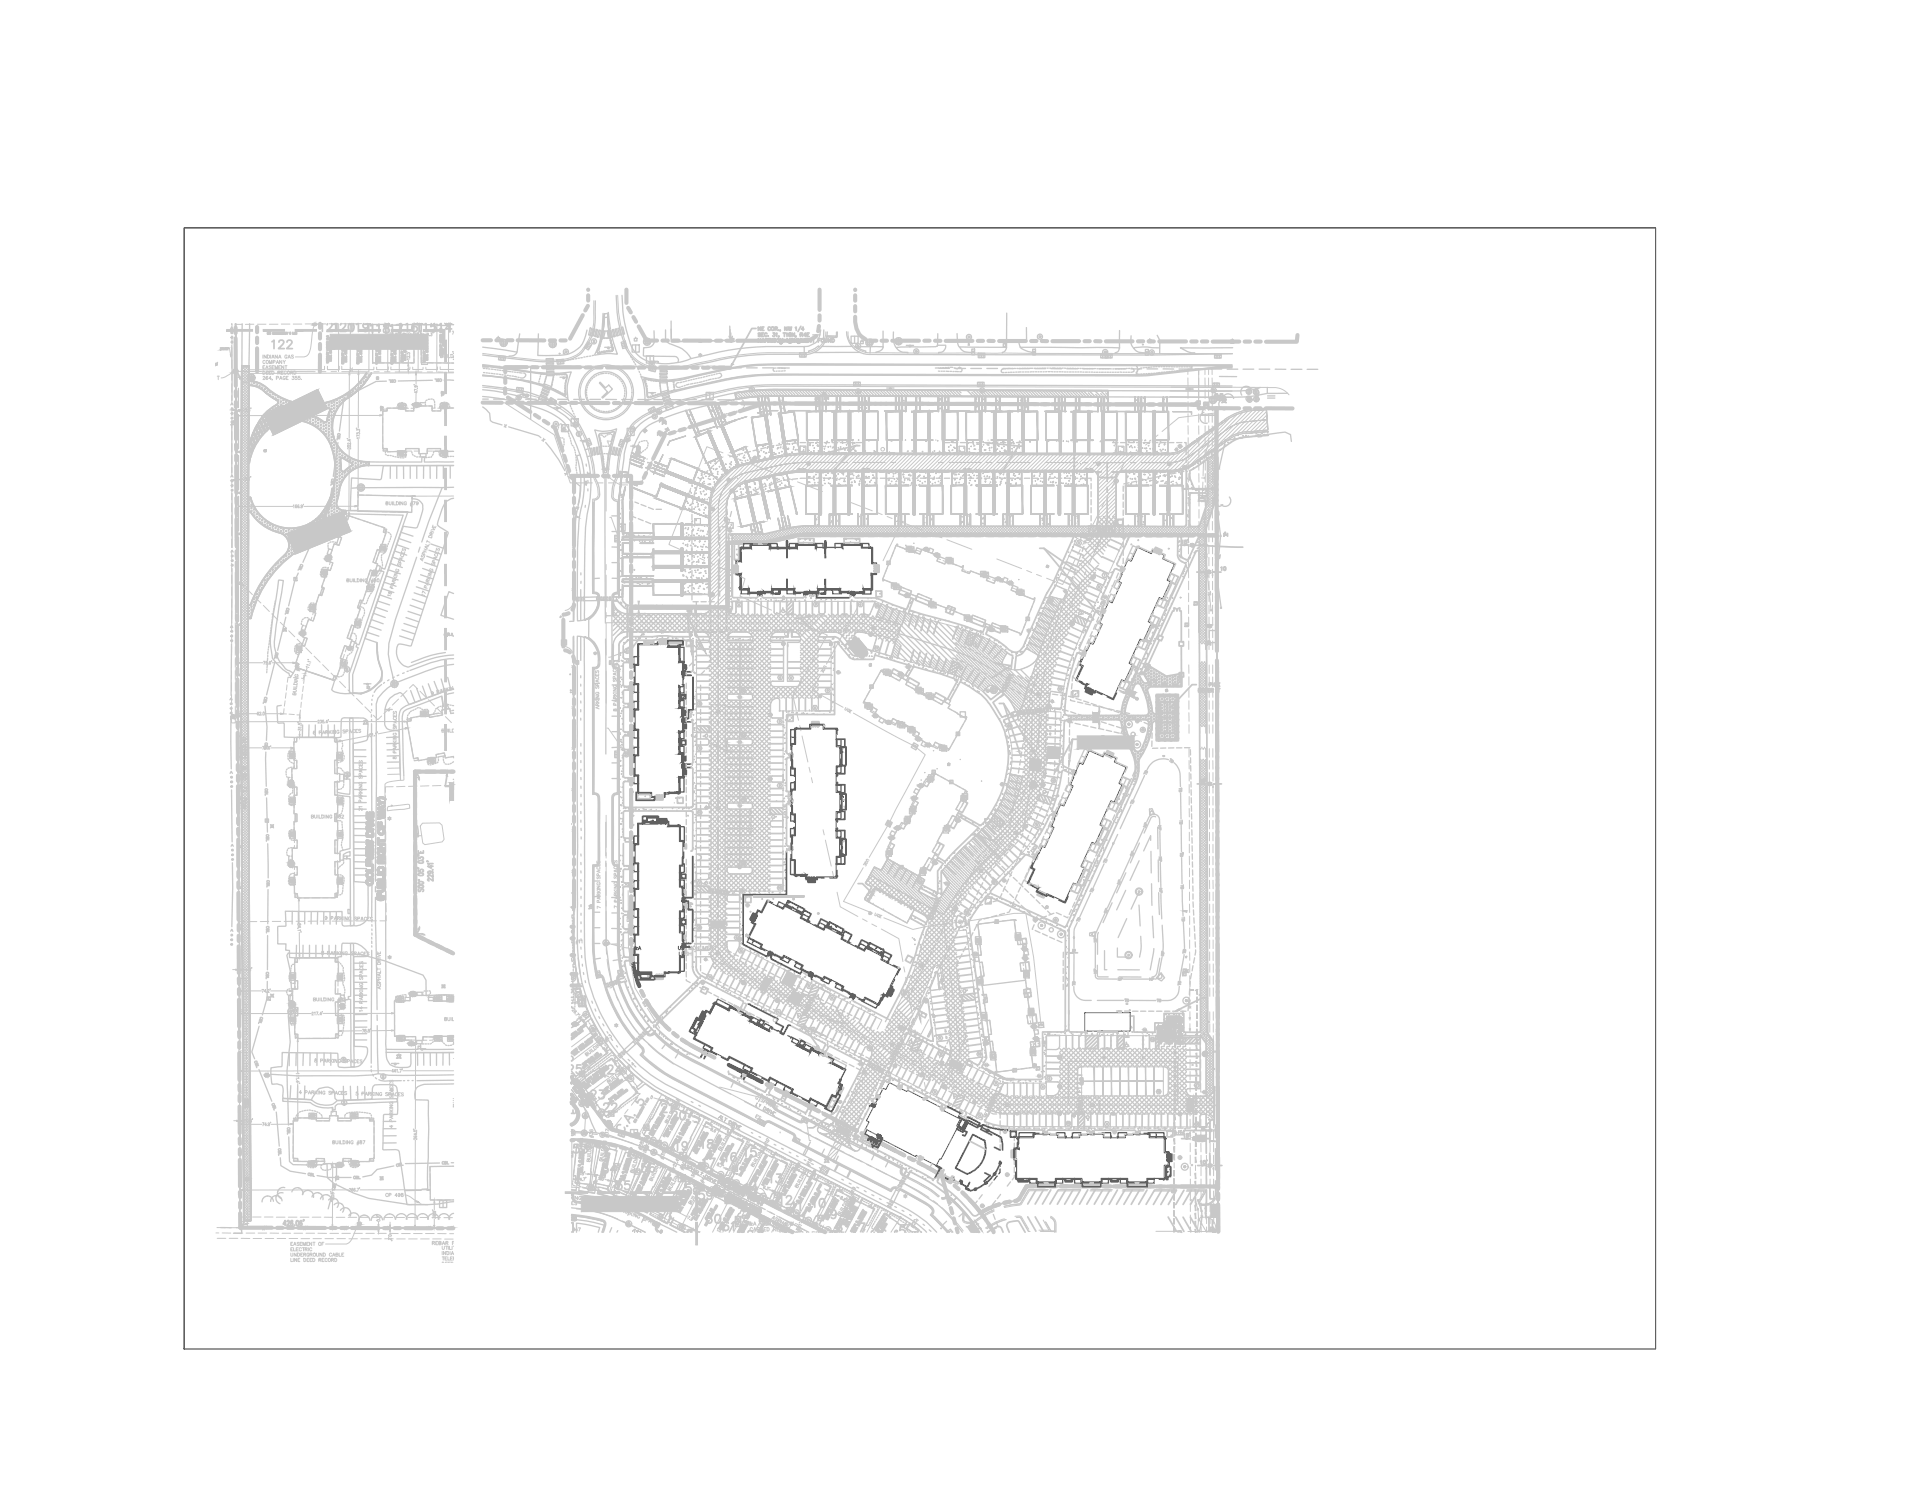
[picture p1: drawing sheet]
<svg xmlns="http://www.w3.org/2000/svg" width="279mm" height="216mm" viewBox="0 0 279 216" stroke-linecap="round" stroke-linejoin="round" font-family="sans-serif">
<!-- layer: PDF_Solid Fills -->
<g fill="#c7c8ca" stroke="#c7c8ca" stroke-width=".14">
<path d="M41.8 59.9l.2-.1z"/>
<path d="M41.6 59.3l.1-.1z"/>
<path d="M41.6 59.3h.1z"/>
<path d="M41.8 59.5h.1z"/>
<path d="M41.7 59.5h.2z"/>
<path d="M41.7 59.6l.2-.1z"/>
<path d="M41.7 59.6l.1-.1z"/>
<path d="M41.8 59.6v-.1z"/>
<path d="M33.4 51.5l.1 .2z"/>
<path d="M45.6 47v.2z"/>
<path d="M45.4 46.9l.2 .1z"/>
<path d="M35.9 171l-.1 .2z"/>
<path d="M35.9 170.8h.1l-.1 .2z"/>
<path d="M35.9 170.8v.2l.1-.2z"/>
<path d="M52.1 177.5v.2h-.1z"/>
<path d="M52.1 177.5l-.1 .2z"/>
<path d="M52 177.2h.2l-.1 .3z"/>
<path d="M52.1 177.2v.3l.1-.3z"/>
<path d="M34.3 88.9h.1z"/>
<path d="M34.3 91.9h.1z"/>
<path d="M34.6 137.5l.1 .7h-.1z"/>
<path d="M61.2 135.4l.3 .2h-.3z"/>
<path d="M59.2 52.6l.1 .5h-.2z"/>
<path d="M59.1 53.5h.2l-.1 .4z"/>
<path d="M60.3 53.9l.1 .5h-.2z"/>
<path d="M60.2 58.4h.2l-.1 .5z"/>
<path d="M52 53.9v.4h-.1z"/>
<path d="M51.9 71.3h.1l-.1 .5z"/>
<path d="M50.7 53.9v.4h-.1z"/>
<path d="M50.5 74.4h.2l-.1 .4z"/>
<path d="M43.4 106.5h.1l-.1 .4z"/>
<path d="M43.5 103.7v.4h-.1z"/>
<path d="M43.3 130.2l.1 .4h-.1z"/>
<path d="M43.3 138.5h.2l-.1 .4z"/>
<path d="M43.1 161.6h.1v.5z"/>
<path d="M43.2 150.6v.4h-.1z"/>
<path d="M65.8 151.1l-.1 .2z"/>
<path d="M60.1 177.7h.1v.4z"/>
<path d="M60.3 150.9v.4h-.1z"/>
<path d="M63 174l.1 .4h-.2z"/>
<path d="M48.1 177.6h.2l-.1 .5z"/>
<path d="M48.2 168.7l.1 .5h-.1z"/>
<path d="M54.8 177.6h.1v.4z"/>
<path d="M54.9 178.1v.4h-.1z"/>
<path d="M56.6 178.1v.4h-.1z"/>
<path d="M56.5 177.6h.1v.5z"/>
<path d="M38.5 155.7l-.1 .1z"/>
<path d="M60.2 144.2v.1z"/>
<path d="M60.2 144.2h.1z"/>
<path d="M60.1 144.2h.1z"/>
<path d="M60 144.2v.1z"/>
<path d="M60 144.3h.1z"/>
<path d="M60.1 144.3h.1z"/>
<path d="M59.7 151.4l.1 .1z"/>
<path d="M60 151.4l.1 .1z"/>
<path d="M49.3 169h.1z"/>
<path d="M49.6 168.9h.1z"/>
<path d="M54.1 82.7v.1z"/>
<path d="M49.4 145.6v.1z"/>
<path d="M42.5 145.8h.1z"/>
<path d="M42.5 145.5h.1z"/>
<path d="M47.8 81h.1z"/>
<path d="M60 58.6h.1z"/>
<path d="M60.6 58.9h.1z"/>
<path d="M60.1 58.6h.1z"/>
<path d="M60.7 47v.1z"/>
<path d="M60.6 46.9h.1z"/>
<path d="M60.6 46.9v.1z"/>
<path d="M60.1 46.9h.1z"/>
<path d="M56.4 46.9v.1z"/>
<path d="M140.5 49.4l.1 .7h-.2z"/>
<path d="M159.4 104.4l.1 .6h-.2z"/>
<path d="M159.3 103.1h.2l-.1 .6z"/>
<path d="M92.5 87.2h.2l-.1 .6z"/>
<path d="M92.6 88.3l.1 .6h-.2z"/>
<path d="M165.6 151.4h.2l-.1 .6z"/>
<path d="M165.7 150.2l.1 .6h-.2z"/>
<path d="M103.1 134.4l2-.8v.8z"/>
<path d="M90.9 91h.2l-.1 .6z"/>
<path d="M91 89l.1 .6h-.2z"/>
<path d="M174.7 175.9h.2l-.1 .6z"/>
<path d="M174.8 174.6l.1 .7h-.2z"/>
<path d="M155.7 67.6h.2l-.1 .6z"/>
<path d="M155.8 65.9l.1 .6h-.2z"/>
<path d="M172.9 160.9h.2l-.1 .6z"/>
<path d="M173 159l.1 .6h-.2z"/>
<path d="M174.2 163.9h.5z"/>
<path d="M165.5 97.5h.1z"/>
<path d="M131.6 96.8h.1z"/>
<path d="M105.8 77h.1z"/>
<path d="M105.8 76.9h.1z"/>
<path d="M157.7 78.1h.1z"/>
<path d="M160.2 86.5h.1z"/>
<path d="M149.1 91.4h.1z"/>
<path d="M155 104.6l.1 .1z"/>
<path d="M155.1 104.5h.1z"/>
<path d="M134.2 145.1h.1z"/>
<path d="M150.6 156h.1z"/>
<path d="M145.7 164l.1 .1z"/>
<path d="M101.9 142.4v.1z"/>
<path d="M107.2 116.8h.1z"/>
<path d="M121.5 97.4h.1z"/>
<path d="M99.8 88.5h.1z"/>
<path d="M124.3 95l1.1-.9z"/>
<path d="M124.3 95l1.2-.9z"/>
<path d="M124.4 92.9l.3 .3z"/>
<path d="M124.7 93.2l.7 .9z"/>
<path d="M117.9 160.4l-.4 .6z"/>
<path d="M117.9 160.3l-.4 .7z"/>
<path d="M114.3 158.4l-.4 .8z"/>
<path d="M112.1 157.2l-.4 .8z"/>
<path d="M102.5 152.5l-.3 .6z"/>
<path d="M102.5 152.5l-.3 .7z"/>
<path d="M109.3 129.9h7.2v.1z"/>
<path d="M109.3 129.9h7.2z"/>
<path d="M102.2 152.4l-.3 .6z"/>
<path d="M111.7 157l-.4 .8z"/>
<path d="M174.2 163.4h.5z"/>
<path d="M117.5 160.2l-.3 .7z"/>
<path d="M113.9 158.3l-.4 .7z"/>
<path d="M113.9 158.2l-.4 .8z"/>
<path d="M109.4 66.4h.1z"/>
<path d="M171.1 64.7h.1z"/>
<path d="M106.2 71.3v.1z"/>
<path d="M172 68l.3-.2z"/>
<path d="M173.7 67l.6-.5z"/>
<path d="M174.6 66.3l.6-.5z"/>
<path d="M175.6 65.6l.6-.4z"/>
<path d="M175.5 62.3l.7-.4z"/>
<path d="M174.6 63l.6-.4z"/>
<path d="M174.6 63l.6-.5z"/>
<path d="M173.7 63.7l.6-.5z"/>
<path d="M172.7 64.3l.6-.4z"/>
<path d="M173.2 165.1v.3h-.1z"/>
<path d="M175.5 168.8v.2v-.2z"/>
<path d="M172.9 78.8h.1l-.1 .2z"/>
<path d="M172.9 79l-.1 .3z"/>
<path d="M175.2 82.7l.1 .2-.1-.2z"/>
<path d="M175.2 82.7h.1v.2z"/>
<path d="M175.3 82.9v.3h-.1z"/>
<path d="M144 91.4h.1z"/>
<path d="M143.8 91.3v.1z"/>
<path d="M146.2 84.4h.1z"/>
<path d="M96.1 63.1h.1z"/>
<path d="M148.8 137.7v.1z"/>
<path d="M150.1 149h.1z"/>
<path d="M130.3 120.2h.1z"/>
<path d="M132.7 115.9h.1z"/>
<path d="M133.4 107.3h.1z"/>
<path d="M129 104.9h.1z"/>
<path d="M144.9 84.1h.1z"/>
<path d="M144.9 84.1v.1z"/>
<path d="M144.5 83.8h.1z"/>
<path d="M142.7 151.4v.1z"/>
<path d="M143.2 151.3v.1z"/>
<path d="M143.2 151.3h.1z"/>
<path d="M135.7 125.2h.1z"/>
<path d="M139.1 119v.1z"/>
<path d="M138.7 118.7l-.1 .1z"/>
<path d="M130.4 97.6h-.1z"/>
<path d="M175.4 90.6h.1l-.1 .2z"/>
<path d="M175.4 90.6v.2l.1-.2z"/>
<path d="M82.9 131.5h.1z"/>
<path d="M82.9 131.5l.1 .1z"/>
<path d="M87.7 68.8l.3 .1z"/>
<path d="M84.4 159.7l.3 .5h-.6z"/>
<path d="M84.9 161.4l.3 .6h-.6z"/>
<path d="M94.8 166.8l.3 .5h-.6z"/>
<path d="M84.7 164l.3 .5h-.6z"/>
<path d="M83 163.9l.1 .2h-.2z"/>
<path d="M91.1 177.1l.4 .6h-.7z"/>
<path d="M87.8 136.4l.4 .5h-.7z"/>
<path d="M83.6 148.6h.1z"/>
<path d="M128.9 65.7h.8z"/>
<path d="M171.3 77.4h.3z"/>
<path d="M170.7 77.5h.1z"/>
<path d="M170.5 77.4h.3z"/>
<path d="M128.5 156.8l.4 .2z"/>
<path d="M116.9 162.4l.1 .2z"/>
<path d="M89.6 77.7l.1 .2z"/>
<path d="M137.2 128h.1z"/>
<path d="M137.1 128l.2 .1z"/>
<path d="M137.1 128.1l.2 .1z"/>
<path d="M154.4 85.8l.1 .1z"/>
<path d="M46.5 77l3.2-2.8 1.1 2.8zM42.9 80.3l7.9-3.3h-4.3z"/>
<path d="M41.7 77.4l8-3.2-3.7 3.2zM41.7 77.4l1.2 2.9 3.1-2.9z"/>
<path d="M46 56.5l1.4 2.8h-4.1zM43.3 59.3l-3.6 3.7 7.7-3.7z"/>
<path d="M38.4 60.3l7.6-3.8-3.6 3.8zM38.4 60.3l1.3 2.7 2.7-2.7z"/>
<path d="M41.8 59.8h.2zM41.8 59.8h.2z"/>
<path d="M41.8 59.9l.2-.1zM41.8 59.9l.2-.1z"/>
<path d="M41.9 59.8h.1zM41.8 59.9l.1-.1z"/>
<path d="M41.6 59.3l.1-.1zM41.6 59.3l.1-.1zM41.6 59.3l.1-.1z"/>
<path d="M41.6 59.3l.1-.1zM41.6 59.3l.1-.1zM41.6 59.3l.1-.1z"/>
<path d="M41.7 59.6l.2-.1zM41.7 59.6l.2-.1z"/>
<path d="M41.7 59.6l.2-.1zM41.7 59.6l.2-.1z"/>
<path d="M31.9 50.7l1.2-.3v.3zM31.9 50.4v.3l1.2-.3z"/>
<path d="M31.3 52.6h.2l-.2 .4zM31.5 52.6l-.2 .4h.2z"/>
<path d="M45.7 46.9h.2zM45.6 47l.3-.1z"/>
<path d="M45.7 46.9h.1zM45.6 47l.2-.1z"/>
<path d="M45.6 47l.3-.1zM45.6 47l.3 .1v-.1zM45.6 47l.3 .1zM45.7 47.1h.1h.1z"/>
<path d="M45.6 47l.2 .1h-.1zM45.7 47.1h.1z"/>
<path d="M45.6 47l.1 .2h-.1zM45.6 47.2h.1z"/>
<path d="M45.6 47l-.1 .2zM45.5 47.2h.1z"/>
<path d="M45.4 47h.2zM45.4 47h.2z"/>
<path d="M45.4 47h.2zM45.4 47v.1l.2-.1z"/>
<path d="M45.4 47.1l.2-.1zM45.4 47.1l.1 .1v-.1z"/>
<path d="M45.5 46.9h.1zM45.5 46.9l.1 .1z"/>
<path d="M35.9 171l.1 .2h-.1zM35.9 171.2h.1z"/>
<path d="M35.9 171v.2h-.1zM35.8 171.2h.1z"/>
<path d="M35.7 171.1l.2-.1zM35.7 171.1h.1z"/>
<path d="M35.6 171h.3zM35.6 171l.1 .1 .1-.1z"/>
<path d="M35.6 171h.3zM35.6 171h.3z"/>
<path d="M35.6 170.9l.2 .1h-.2zM35.6 171h.3z"/>
<path d="M35.7 170.8l.1 .1h-.2zM35.6 170.9l.3 .1z"/>
<path d="M35.7 170.8h.1zM35.7 170.8l.2 .2-.1-.2z"/>
<path d="M35.9 170.7l.1 .1zM35.8 170.8l.1-.1zM35.8 170.8l.1 .2v-.2z"/>
<path d="M35.9 170.9l.1-.1 .1 .1zM35.9 171l.2-.1z"/>
<path d="M35.9 171h.2zM35.9 171h.2zM35.9 171h.2zM35.9 171l.2 .1v-.1z"/>
<path d="M35.9 171l.2 .1zM36 171.1h.1z"/>
<path d="M52.2 177.2l.1 .1h-.1zM52.2 177.3l-.1 .2 .2-.2z"/>
<path d="M52.2 177.4l.1-.1v.1zM52.1 177.5l.2-.1z"/>
<path d="M52.1 177.5l.2-.1zM52.1 177.5h.2zM52.1 177.5h.2zM52.2 177.5l.1 .1v-.1z"/>
<path d="M52.1 177.5l.2 .1zM52.2 177.6h.1z"/>
<path d="M52.1 177.5l.1 .2h-.1zM52.1 177.7h.1z"/>
<path d="M51.9 177.6l.2-.1zM51.9 177.6l.1 .1v-.1z"/>
<path d="M51.9 177.5h.2zM51.9 177.5v.1l.1-.1z"/>
<path d="M51.9 177.4l.2 .1zM51.9 177.5h.2z"/>
<path d="M51.9 177.3l.1 .1h-.1zM51.9 177.4l.2 .1z"/>
<path d="M52 177.2v.1h-.1zM51.9 177.3l.2 .2z"/>
<path d="M52 177.2h.1zM52 177.2l.1 .3v-.3z"/>
<path d="M34.8 162.5l.4-.1zM34.8 162.5l.4 .1v-.1z"/>
<path d="M34.3 162.4l.5 .1zM34.3 162.5v.1l.5-.1z"/>
<path d="M34.6 59.4h.4zM34.6 59.4l.4 .1v-.1z"/>
<path d="M33.8 59.4h.4zM33.8 59.4v.1l.4-.1z"/>
<path d="M34.8 140.6l.4-.1zM34.8 140.6l.4 .1z"/>
<path d="M34.2 140.5l.4 .1zM34.2 140.6v.1l.4-.1z"/>
<path d="M61 48.5l.4-.1zM61 48.5l.4 .1z"/>
<path d="M59.6 48.4l.4 .1zM59.6 48.5h.4z"/>
<path d="M34.1 46.9l.1 3.4zM34.1 46.9l.1 3.4h-.1z"/>
<path d="M34.1 46.9h.1zM34.1 46.9h.1v3.4z"/>
<path d="M34.1 51.1h.1v.7zM34.1 51.1v.7h.1z"/>
<path d="M34.1 52.6h.1v.8zM34.1 52.6v.8h.1z"/>
<path d="M34.1 54.1h.1v3.9zM34.1 54.1v3.9h.1z"/>
<path d="M34.1 58.8h.1l.1 .7zM34.1 58.8l.1 .7h.1z"/>
<path d="M34.2 60.3h.1v.8zM34.2 60.3v.8h.1z"/>
<path d="M34.2 61.8h.1v3.9zM34.2 61.8v3.9h.1z"/>
<path d="M34.2 66.5h.1v.8zM34.2 66.5v.8h.1z"/>
<path d="M34.2 68h.1v.8zM34.2 68v.8h.1z"/>
<path d="M34.2 69.6h.1v3.8zM34.2 69.6v3.8h.1z"/>
<path d="M34.2 74.2h.1l.1 .8zM34.2 74.2v.8h.2z"/>
<path d="M34.2 75.7h.2v.8zM34.2 75.7v.8h.2z"/>
<path d="M34.2 77.3h.2v3.8zM34.2 77.3l.1 3.8h.1z"/>
<path d="M34.3 81.9h.1v.8zM34.3 81.9v.8h.1z"/>
<path d="M34.3 83.5h.1v.7zM34.3 83.5v.7h.1z"/>
<path d="M34.3 85h.1v3.9zM34.3 85v3.9h.1z"/>
<path d="M34.3 89.6h.1v.8zM34.3 89.6v.8h.1z"/>
<path d="M34.3 91.2h.1v.7zM34.3 91.2v.7h.1z"/>
<path d="M34.3 92.7h.1l.1 3.9zM34.3 92.7l.1 3.9h.1z"/>
<path d="M34.4 97.3h.1v.8zM34.4 97.3v.8h.1z"/>
<path d="M34.4 98.9h.1v.8zM34.4 98.9v.8h.1z"/>
<path d="M34.4 100.4h.1v3.9zM34.4 100.4v3.9h.1z"/>
<path d="M34.4 105.1h.1v.7zM34.4 105.1v.7h.1z"/>
<path d="M34.4 106.6h.1v.8zM34.4 106.6v.8h.1z"/>
<path d="M34.4 108.1h.1v3.9zM34.4 108.1v3.9h.1z"/>
<path d="M34.4 112.8h.1v.7zM34.4 112.8v.7h.1z"/>
<path d="M34.5 114.3v.8zM34.5 114.3v.8z"/>
<path d="M34.5 115.9l.1 3.8zM34.5 115.9v3.8h.1z"/>
<path d="M34.5 120.5h.1v.8zM34.5 120.5v.8h.1z"/>
<path d="M34.5 122h.1v.8zM34.5 122v.8h.1z"/>
<path d="M34.5 123.6h.1v3.8zM34.5 123.6v3.8h.1z"/>
<path d="M34.5 128.2h.1v.8zM34.5 128.2v.8h.1z"/>
<path d="M34.5 129.7h.1v.8zM34.5 129.7v.8h.1z"/>
<path d="M34.5 131.3h.1v3.8zM34.5 131.3v3.8h.1z"/>
<path d="M34.5 135.9h.1l.1 .8zM34.5 135.9l.1 .8h.1z"/>
<path d="M34.6 137.5h.1zM34.6 137.5h.1v.7z"/>
<path d="M34.6 139h.1v3.9zM34.6 139v3.9h.1z"/>
<path d="M34.6 143.6h.1zM34.6 143.6l.1 .8v-.8zM34.6 143.6l.1 .8h-.1z"/>
<path d="M34.6 145.2h.1v.7zM34.6 145.2v.7h.1z"/>
<path d="M34.6 146.7h.1zM34.6 146.7l.1 3.9v-3.9zM34.6 146.7l.1 3.9h-.1z"/>
<path d="M34.6 151.3h.1l.1 .8zM34.6 151.3v.8h.2z"/>
<path d="M34.6 152.9h.2v.7zM34.6 152.9v.7h.2z"/>
<path d="M34.6 154.4h.2v3.9zM34.6 154.4l.1 3.9h.1z"/>
<path d="M34.7 159h.1v.8zM34.7 159v.8h.1z"/>
<path d="M34.7 160.6h.1v.8zM34.7 160.6v.8h.1z"/>
<path d="M34.7 162.1h.1v3.9zM34.7 162.1v3.9h.1z"/>
<path d="M34.7 166.8h.1v.8zM34.7 166.8v.8h.1z"/>
<path d="M34.7 168.3h.1v.8zM34.7 168.3v.8h.1z"/>
<path d="M34.7 169.9h.1l.1 3.8zM34.7 169.9l.1 3.8h.1z"/>
<path d="M34.8 174.5h.1v.8zM34.8 174.5v.8h.1z"/>
<path d="M34.8 176h.1v.8zM34.8 176v.8h.1z"/>
<path d="M34.8 177.6h.1v.4zM34.8 177.6v.4h.1z"/>
<path d="M34.8 178h3.4zM34.8 178v.1l3.4-.1z"/>
<path d="M34.8 178.1l3.4-.1v.1zM34.8 178.1h3.4z"/>
<path d="M39 178h.8zM39 178v.1l.8-.1z"/>
<path d="M39 178.1l.8-.1v.1zM39 178.1h.8z"/>
<path d="M40.6 178h.7l-.7 .1zM40.6 178.1h.7v-.1z"/>
<path d="M42.1 178h3.9zM42.1 178v.1l3.9-.1z"/>
<path d="M42.1 178.1l3.9-.1v.1zM42.1 178.1h3.9z"/>
<path d="M46.7 178h.8l-.8 .1zM46.7 178.1h.8v-.1z"/>
<path d="M48.3 178h.8l-.8 .1zM48.3 178.1h.8v-.1z"/>
<path d="M49.8 178h3.9zM49.8 178v.1l3.9-.1z"/>
<path d="M49.8 178.1l3.9-.1v.1zM49.8 178.1h3.9z"/>
<path d="M54.5 178h.7l-.7 .1zM54.5 178.1h.7v-.1z"/>
<path d="M56 178h.8l-.8 .1zM56 178.1h.8v-.1z"/>
<path d="M57.5 178h3.9zM57.5 178v.1l3.9-.1z"/>
<path d="M57.5 178.1l3.9-.1v.1zM57.5 178.1h3.9z"/>
<path d="M62.2 178h.7l-.7 .1zM62.2 178.1h.7v-.1z"/>
<path d="M63.7 178l.8 .1zM63.7 178.1h.8z"/>
<path d="M63.7 178.1h.8zM63.7 178.1l.8 .1z"/>
<path d="M65.3 178.2l.5-.1v.1zM65.3 178.1v.1l.5-.1z"/>
<path d="M35.4 176.8v.3h-.1zM35.3 177.1l.1 .1z"/>
<path d="M34.6 54.7l.2-.1zM34.6 54.7l.2 .2v-.2z"/>
<path d="M35.6 177.4h.3zM35.6 177.4l.1 .2 .2-.2z"/>
<path d="M60.6 112.8l.2-.1zM60.6 112.8l.2 .3v-.3z"/>
<path d="M60.8 134.5v.2h-.1zM60.7 134.7l.1 .1z"/>
<path d="M64.9 111.9v.6h-.2zM64.7 112.5h.2z"/>
<path d="M65.2 113.5h.6v.2zM65.2 113.5v.2h.6z"/>
<path d="M65.2 113.7h.6l-.6 2.4zM65.8 113.7l-.6 2.4h.6z"/>
<path d="M33.7 54l.4-.2zM33.7 54v.1l.3-.1z"/>
<path d="M65.2 178l.2-.2 .1 .2zM65 178.1l.5-.1z"/>
<path d="M60.4 174.1l.2 .1h-.2zM60.4 174.2l.4 .2-.2-.2z"/>
<path d="M59.8 71.9h.4zM59.8 71.9l.4 .1z"/>
<path d="M34.6 73.4h.5zM34.6 73.4l.5 .1v-.1z"/>
<path d="M51.5 73.3l.4 .1zM51.5 73.4v.1l.4-.1z"/>
<path d="M34.6 60.3l.5-.1zM34.6 60.3h.5z"/>
<path d="M55.1 60.2h.4zM55.1 60.2v.1l.4-.1z"/>
<path d="M34.7 103.5l.4-.1zM34.7 103.5h.4z"/>
<path d="M40.7 103.4l.4 .1h-.4zM40.7 103.5h.4z"/>
<path d="M44.4 97.3l-.1 .4h-.1zM44.2 97.7h.1z"/>
<path d="M44.1 97.9l.1 .1zM44.1 98l-.1 .3 .2-.3z"/>
<path d="M34.7 96.1l.4-.1zM34.7 96.1l.4 .1v-.1z"/>
<path d="M42.5 96l.4 .1h-.4zM42.5 96.1h.4z"/>
<path d="M58.7 105.6h.5zM58.7 105.6l.1 .1 .4-.1z"/>
<path d="M49 107.5l.3-.1 .1 .1zM48.9 107.5h.5z"/>
<path d="M56.8 149.4h.4zM56.8 149.4v.1l.4-.1z"/>
<path d="M49.1 149.5l.4-.1v.1zM49.1 149.5l.4 .1z"/>
<path d="M34.8 147l.4-.1zM34.8 147h.4z"/>
<path d="M56.8 146.9h.4h-.4zM56.8 146.9h.4z"/>
<path d="M62.9 177.7h.1zM62.9 177.7v.4l.1-.4z"/>
<path d="M34.8 155.3l.4-.1v.1zM34.8 155.3l.4 .1z"/>
<path d="M34.8 172.6l.4-.1zM34.8 172.6h.4z"/>
<path d="M61.9 172.4l.4 .1zM61.9 172.5v.1l.4-.1z"/>
<path d="M34.8 163l.4-.1v.1zM34.8 163l.4 .1z"/>
<path d="M42.1 162.9l.4 .1zM42.1 163h.4z"/>
<path d="M34.7 104.6h.4zM34.7 104.6l.4 .1v-.1z"/>
<path d="M58.6 104.5l.4 .1h-.4zM58.6 104.6h.4z"/>
<path d="M34.8 143.7l.4-.1zM34.8 143.7l.4 .1v-.1z"/>
<path d="M42 143.6l.4 .1h-.4zM42 143.7h.4z"/>
<path d="M34.7 108.4h.4zM34.7 108.4l.4 .1z"/>
<path d="M42.2 108.4h.4h-.4zM42.2 108.4h.4z"/>
<path d="M34.6 69.5l.4-.1v.1zM34.6 69.5l.4 .1z"/>
<path d="M33.8 69.5l.5 .1zM33.8 69.6v.1l.5-.1z"/>
<path d="M38.4 156l.1 .1zM38.4 156l.1 .1z"/>
<path d="M38.4 156h.1zM38.4 156h.1z"/>
<path d="M38.9 156h.1zM38.9 156h.1z"/>
<path d="M38.4 155.9l.1 .1zM38.4 155.9l.1 .1z"/>
<path d="M38.9 155.9l.1 .1zM38.9 155.9l.1 .1z"/>
<path d="M38.4 155.9h.1zM38.4 155.9h.1z"/>
<path d="M38.9 155.9h.1zM38.9 155.9h.1z"/>
<path d="M38.4 155.8l.1 .1zM38.4 155.8l.1 .1z"/>
<path d="M38.9 155.8l.1 .1zM38.9 155.8l.1 .1z"/>
<path d="M38.9 155.8h.1zM38.9 155.8h.1z"/>
<path d="M59.7 144.2l.1 .1zM59.7 144.2l.1 .1z"/>
<path d="M59.7 144.2h.1zM59.7 144.2h.1z"/>
<path d="M59.7 144.1l.1 .1zM59.7 144.1l.1 .1z"/>
<path d="M60.2 144.1h.1zM60.2 144.1l.1 .1z"/>
<path d="M59.7 144.1h.1zM59.7 144.1h.1z"/>
<path d="M60.2 144.1h.1zM60.2 144.1h.1z"/>
<path d="M59.7 144l.1 .1zM59.7 144l.1 .1z"/>
<path d="M60.2 144l.1 .1zM60.2 144l.1 .1z"/>
<path d="M59.7 144h.1zM59.7 144h.1z"/>
<path d="M60.2 144h.1zM60.2 144h.1z"/>
<path d="M59.7 143.9l.1 .1zM59.7 143.9l.1 .1z"/>
<path d="M60.2 143.9l.1 .1zM60.2 143.9l.1 .1z"/>
<path d="M59.6 144.2l.1 .1zM59.6 144.2l.1 .1z"/>
<path d="M59.6 144.2h.1zM59.6 144.2h.1z"/>
<path d="M59.6 144.1l.1 .1zM59.6 144.1l.1 .1z"/>
<path d="M60.1 144.1l.1 .1zM60.1 144.1l.1 .1z"/>
<path d="M59.6 144.1h.1zM59.6 144.1h.1z"/>
<path d="M60.1 144.1h.1zM60.1 144.1h.1z"/>
<path d="M59.6 144l.1 .1zM59.6 144l.1 .1z"/>
<path d="M60.1 144l.1 .1zM60.1 144l.1 .1z"/>
<path d="M59.6 144h.1zM59.6 144h.1z"/>
<path d="M60.1 144h.1zM60.1 144h.1z"/>
<path d="M59.6 143.9l.1 .1zM59.6 143.9l.1 .1z"/>
<path d="M60.1 143.9l.1 .1zM60.1 143.9l.1 .1z"/>
<path d="M59.5 144.2l.1 .1zM59.5 144.2l.1 .1z"/>
<path d="M59.5 144.2h.1zM59.5 144.2h.1z"/>
<path d="M59.5 144.1l.1 .1zM59.5 144.1l.1 .1z"/>
<path d="M60 144.1h.1zM60 144.1v.1z"/>
<path d="M59.5 144.1h.1zM59.5 144.1h.1z"/>
<path d="M60 144.1h.1zM60 144.1h.1z"/>
<path d="M59.5 144l.1 .1zM59.5 144l.1 .1z"/>
<path d="M60 144l.1 .1zM60 144l.1 .1z"/>
<path d="M59.5 144h.1zM59.5 144h.1z"/>
<path d="M60 144h.1zM60 144h.1z"/>
<path d="M59.5 143.9l.1 .1zM59.5 143.9l.1 .1z"/>
<path d="M60 143.9v.1zM60 143.9v.1z"/>
<path d="M59.5 144.3l.1 .1zM59.5 144.3l.1 .1z"/>
<path d="M59.5 144.3h.1zM59.5 144.3h.1z"/>
<path d="M59.5 144.3h.1zM59.5 144.3h.1z"/>
<path d="M59.5 144.2l.1 .1zM59.5 144.2l.1 .1z"/>
<path d="M60 144.2l.1 .1zM60 144.2l.1 .1z"/>
<path d="M59.5 144.1l.1 .1zM59.5 144.1l.1 .1z"/>
<path d="M60 144.1l.1 .1zM60 144.1l.1 .1z"/>
<path d="M59.5 144.1h.1zM59.5 144.1h.1z"/>
<path d="M60 144.1h.1zM60 144.1h.1z"/>
<path d="M59.5 144l.1 .1zM59.5 144l.1 .1z"/>
<path d="M60 144v.1zM60 144v.1z"/>
<path d="M59.6 144.3l.1 .1zM59.6 144.3l.1 .1z"/>
<path d="M59.6 144.3h.1zM59.6 144.3h.1z"/>
<path d="M59.6 144.3h.1zM59.6 144.3h.1z"/>
<path d="M60.1 144.3h.1zM60.1 144.3h.1z"/>
<path d="M59.6 144.2l.1 .1zM59.6 144.2l.1 .1z"/>
<path d="M60.1 144.2l.1 .1zM60.1 144.2l.1 .1z"/>
<path d="M59.6 144.1l.1 .1zM59.6 144.1l.1 .1z"/>
<path d="M60.1 144.1l.1 .1zM60.1 144.1l.1 .1z"/>
<path d="M59.6 144.1h.1zM59.6 144.1h.1z"/>
<path d="M60.1 144.1h.1zM60.1 144.1h.1z"/>
<path d="M59.6 144l.1 .1zM59.6 144l.1 .1z"/>
<path d="M60.1 144l.1 .1zM60.1 144l.1 .1z"/>
<path d="M59.7 144.3l.1 .1zM59.7 144.3l.1 .1z"/>
<path d="M60.2 144.3h.1zM60.2 144.3l.1 .1z"/>
<path d="M59.7 144.3h.1zM59.7 144.3h.1z"/>
<path d="M60.2 144.3h.1zM60.2 144.3h.1z"/>
<path d="M59.7 144.2l.1 .1zM59.7 144.2l.1 .1z"/>
<path d="M60.2 144.2l.1 .1zM60.2 144.2l.1 .1z"/>
<path d="M59.7 144.2h.1zM59.7 144.2h.1z"/>
<path d="M60.2 144.2h.1zM60.2 144.2h.1z"/>
<path d="M59.7 144.1l.1 .1zM59.7 144.1l.1 .1z"/>
<path d="M60.2 144.1l.1 .1zM60.2 144.1l.1 .1z"/>
<path d="M60.2 144.1h.1zM60.2 144.1h.1z"/>
<path d="M60.2 144l.1 .1zM60.2 144l.1 .1z"/>
<path d="M59.2 151.4l.1 .1zM59.2 151.4l.1 .1z"/>
<path d="M59.2 151.4h.1zM59.2 151.4h.1z"/>
<path d="M59.7 151.4h.1zM59.7 151.4h.1z"/>
<path d="M59.2 151.3l.1 .1zM59.2 151.3l.1 .1z"/>
<path d="M59.7 151.3l.1 .1zM59.7 151.3l.1 .1z"/>
<path d="M59.2 151.3h.1zM59.2 151.3h.1z"/>
<path d="M59.7 151.3h.1zM59.7 151.3h.1z"/>
<path d="M59.2 151.2l.1 .1zM59.2 151.2l.1 .1z"/>
<path d="M59.7 151.2l.1 .1zM59.7 151.2l.1 .1z"/>
<path d="M59.7 151.2h.1zM59.7 151.2h.1z"/>
<path d="M59.5 151.4l.1 .1zM59.5 151.4l.1 .1z"/>
<path d="M59.5 151.4h.1zM59.5 151.4h.1z"/>
<path d="M60 151.4h.1zM60 151.4h.1z"/>
<path d="M59.5 151.4h.1zM59.5 151.4h.1z"/>
<path d="M60 151.4h.1zM60 151.4h.1z"/>
<path d="M59.5 151.3l.1 .1zM59.5 151.3l.1 .1z"/>
<path d="M60 151.3l.1 .1zM60 151.3l.1 .1z"/>
<path d="M59.5 151.2l.1 .1zM59.5 151.2l.1 .1z"/>
<path d="M60 151.2l.1 .1zM60 151.2l.1 .1z"/>
<path d="M60 151.2h.1zM60 151.2h.1z"/>
<path d="M49.1 169.1l.1 .1zM49.1 169.1l.1 .1z"/>
<path d="M49.1 169.1h.1zM49.1 169.1h.1z"/>
<path d="M49.1 169l.1 .1zM49.1 169l.1 .1z"/>
<path d="M49.6 169h.1zM49.6 169v.1z"/>
<path d="M49.1 169h.1zM49.1 169h.1z"/>
<path d="M49.6 169h.1zM49.6 169h.1z"/>
<path d="M49.1 168.9l.1 .1zM49.1 168.9l.1 .1z"/>
<path d="M49.6 168.9l.1 .1zM49.6 168.9l.1 .1z"/>
<path d="M49.1 168.9h.1zM49.1 168.9h.1z"/>
<path d="M49.6 168.9h.1zM49.6 168.9h.1z"/>
<path d="M49.1 168.8l.1 .1zM49.1 168.8l.1 .1z"/>
<path d="M49.6 168.8v.1zM49.6 168.8v.1z"/>
<path d="M49 169.1l.1 .1zM49 169.1l.1 .1z"/>
<path d="M49 169.1h.1zM49 169.1h.1z"/>
<path d="M49.4 169.1h.1zM49.4 169.1h.1z"/>
<path d="M49 169l.1 .1zM49 169l.1 .1z"/>
<path d="M49.4 169l.1 .1zM49.4 169l.1 .1z"/>
<path d="M49 169h.1zM49 169h.1z"/>
<path d="M49.4 169h.2zM49.4 169h.1z"/>
<path d="M49 168.9l.1 .1zM49 168.9l.1 .1z"/>
<path d="M49.4 168.9l.2 .1zM49.4 168.9l.2 .1z"/>
<path d="M49 168.9h.1zM49 168.9h.1z"/>
<path d="M49.4 168.9h.1zM49.4 168.9h.1z"/>
<path d="M49 168.8l.1 .1zM49 168.8l.1 .1z"/>
<path d="M49.4 168.8l.1 .1zM49.4 168.8l.1 .1z"/>
<path d="M49.4 168.8h.1zM49.4 168.8h.1z"/>
<path d="M48.9 169.1h.1zM48.9 169.1h.1z"/>
<path d="M48.9 169.1h.1zM48.9 169.1h.1z"/>
<path d="M49.3 169.1h.1zM49.3 169.1h.1z"/>
<path d="M48.9 169l.1 .1zM48.9 169l.1 .1z"/>
<path d="M49.3 169h.1zM49.3 169l.1 .1z"/>
<path d="M48.9 169h.1zM48.9 169h.1z"/>
<path d="M49.3 169h.1zM49.3 169h.1z"/>
<path d="M48.9 168.9l.1 .1zM48.9 168.9l.1 .1z"/>
<path d="M49.3 168.9l.1 .1zM49.3 168.9l.1 .1z"/>
<path d="M48.9 168.9h.1zM48.9 168.9h.1z"/>
<path d="M49.3 168.9h.1zM49.3 168.9h.1z"/>
<path d="M48.9 168.8l.1 .1zM48.9 168.8l.1 .1z"/>
<path d="M49.3 168.8l.1 .1zM49.3 168.8l.1 .1z"/>
<path d="M49.3 168.8h.1zM49.3 168.8h.1z"/>
<path d="M49.3 169h.1zM49.3 169h.1z"/>
<path d="M48.9 168.9v.1zM48.9 168.9v.1z"/>
<path d="M49.3 168.9l.1 .1zM49.3 168.9l.1 .1z"/>
<path d="M48.8 168.8l.1 .1zM48.8 168.8l.1 .1z"/>
<path d="M49.3 168.8l.1 .1zM49.3 168.8l.1 .1z"/>
<path d="M49.3 168.8h.1zM49.3 168.8h.1z"/>
<path d="M49.3 168.8h.1zM49.3 168.8h.1z"/>
<path d="M48.9 168.7v.1zM48.9 168.7v.1z"/>
<path d="M49.3 168.7l.1 .1zM49.3 168.7l.1 .1z"/>
<path d="M49.3 168.7h.1zM49.3 168.7h.1z"/>
<path d="M49 169h.1zM49 169h.1z"/>
<path d="M49 169h.1zM49 169h.1z"/>
<path d="M49.4 169h.1zM49.4 169h.1z"/>
<path d="M49 168.9l.1 .1zM49 168.9l.1 .1z"/>
<path d="M49.4 168.9l.1 .1zM49.4 168.9l.1 .1z"/>
<path d="M49 168.8l.1 .1zM49 168.8l.1 .1z"/>
<path d="M49.4 168.8l.2 .1zM49.4 168.8l.2 .1z"/>
<path d="M49 168.8h.1zM49 168.8h.1z"/>
<path d="M49.4 168.8h.2zM49.4 168.8h.2z"/>
<path d="M49 168.8h.1zM49 168.8h.1z"/>
<path d="M49.4 168.8h.2zM49.4 168.8h.2z"/>
<path d="M49 168.7l.1 .1zM49 168.7l.1 .1z"/>
<path d="M49.4 168.7l.1 .1zM49.4 168.7l.1 .1z"/>
<path d="M49.4 168.7h.1zM49.4 168.7h.1z"/>
<path d="M49.1 169h.1zM49.1 169h.1z"/>
<path d="M49.1 168.9l.1 .1zM49.1 168.9l.1 .1z"/>
<path d="M49.6 168.9v.1zM49.6 168.9v.1z"/>
<path d="M49.1 168.9h.1zM49.1 168.9h.1z"/>
<path d="M49.1 168.8l.1 .1zM49.1 168.8l.1 .1z"/>
<path d="M49.6 168.8l.1 .1zM49.6 168.8l.1 .1z"/>
<path d="M49.1 168.8h.1zM49.1 168.8h.1z"/>
<path d="M49.6 168.8h.1zM49.6 168.8h.1z"/>
<path d="M49.1 168.7l.1 .1zM49.1 168.7l.1 .1z"/>
<path d="M49.6 168.7l.1 .1zM49.6 168.7l.1 .1z"/>
<path d="M49.1 168.7h.1zM49.1 168.7h.1z"/>
<path d="M50.4 94.1l.1 .1zM50.4 94.1l.1 .1z"/>
<path d="M50.4 94.1h.1zM50.4 94.1h.1z"/>
<path d="M50.9 94.1h.1zM50.9 94.1h.1z"/>
<path d="M50.4 94l.1 .1zM50.4 94l.1 .1z"/>
<path d="M50.9 94l.1 .1zM50.9 94l.1 .1z"/>
<path d="M50.4 94h.1zM50.4 94h.1z"/>
<path d="M50.9 94h.1zM50.9 94h.1z"/>
<path d="M50.4 93.9l.1 .1zM50.4 93.9l.1 .1z"/>
<path d="M50.9 93.9l.1 .1zM50.9 93.9l.1 .1z"/>
<path d="M50.9 93.9h.1zM50.9 93.9h.1z"/>
<path d="M54.1 83v.1zM54.1 83v.1z"/>
<path d="M54.6 83v.1zM54.6 83v.1z"/>
<path d="M54.6 83h.1zM54.6 83h.1z"/>
<path d="M54.1 82.9v.1zM54.1 82.9v.1z"/>
<path d="M54.6 82.9l.1 .1zM54.6 82.9l.1 .1z"/>
<path d="M54.1 82.8v.1zM54.1 82.8v.1z"/>
<path d="M54.6 82.8l.1 .1zM54.6 82.8l.1 .1z"/>
<path d="M54 83.3v.1zM54 83.3v.1z"/>
<path d="M54.5 83.3v.1zM54.5 83.3v.1z"/>
<path d="M54 83.2v.1zM54 83.2v.1z"/>
<path d="M54.5 83.2v.1zM54.5 83.2v.1z"/>
<path d="M54 83.1v.1zM54 83.1v.1z"/>
<path d="M54.5 83.1v.1zM54.5 83.1v.1z"/>
<path d="M49.3 145.8l.1 .1zM49.3 145.8l.1 .1z"/>
<path d="M49.8 145.8l.1 .1zM49.8 145.8l.1 .1z"/>
<path d="M49.3 145.8h.1zM49.3 145.8h.1z"/>
<path d="M49.8 145.8h.1zM49.8 145.8h.1z"/>
<path d="M49.3 145.7l.1 .1zM49.3 145.7l.1 .1z"/>
<path d="M49.8 145.7l.1 .1zM49.8 145.7l.1 .1z"/>
<path d="M49.8 145.7h.1zM49.8 145.7h.1z"/>
<path d="M49.8 145.6l.1 .1zM49.8 145.6l.1 .1z"/>
<path d="M49.4 146.2h.1zM49.4 146.2h.1z"/>
<path d="M49.4 146.1l.1 .1zM49.4 146.1l.1 .1z"/>
<path d="M49.9 146.1v.1zM49.9 146.1v.1z"/>
<path d="M49.4 146.1h.1zM49.4 146.1h.1z"/>
<path d="M49.9 146.1h.1zM49.9 146.1h.1z"/>
<path d="M49.4 146l.1 .1zM49.4 146l.1 .1z"/>
<path d="M49.9 146l.1 .1zM49.9 146l.1 .1z"/>
<path d="M49.4 145.9l.1 .1zM49.4 145.9l.1 .1z"/>
<path d="M49.9 145.9l.1 .1zM49.9 145.9l.1 .1z"/>
<path d="M42.1 146v.1zM42.1 146v.1z"/>
<path d="M42 146h.1zM42 146h.1z"/>
<path d="M42.5 146h.1zM42.5 146h.1z"/>
<path d="M42 145.9l.1 .1zM42 145.9l.1 .1z"/>
<path d="M42.5 145.9h.1zM42.5 145.9l.1 .1z"/>
<path d="M42 145.9h.1zM42 145.9h.1z"/>
<path d="M42.5 145.9h.1zM42.5 145.9h.1z"/>
<path d="M42 145.8l.1 .1zM42 145.8l.1 .1z"/>
<path d="M42.5 145.8l.1 .1zM42.5 145.8l.1 .1z"/>
<path d="M42 145.8h.1zM42 145.8h.1z"/>
<path d="M42.5 145.8h.1zM42.5 145.8h.1z"/>
<path d="M42.1 145.7v.1zM42.1 145.7v.1z"/>
<path d="M42.5 145.7l.1 .1zM42.5 145.7l.1 .1z"/>
<path d="M42.5 145.7h.1zM42.5 145.7h.1z"/>
<path d="M42 145.8l.1 .1zM42 145.8l.1 .1z"/>
<path d="M42.5 145.8h.1zM42.5 145.8l.1 .1z"/>
<path d="M42 145.8h.1zM42 145.8h.1z"/>
<path d="M42.5 145.8h.1zM42.5 145.8h.1z"/>
<path d="M42 145.7l.1 .1zM42 145.7l.1 .1z"/>
<path d="M42.5 145.7l.1 .1zM42.5 145.7l.1 .1z"/>
<path d="M42 145.7h.1zM42 145.7h.1z"/>
<path d="M42.5 145.7h.1zM42.5 145.7h.1z"/>
<path d="M42 145.6l.1 .1zM42 145.6l.1 .1z"/>
<path d="M42.5 145.6l.1 .1zM42.5 145.6l.1 .1z"/>
<path d="M42.5 145.6h.1zM42.5 145.6h.1z"/>
<path d="M42.5 145.5l.1 .1zM42.5 145.5l.1 .1z"/>
<path d="M42.1 145.8v.1zM42.1 145.8v.1z"/>
<path d="M42 145.8h.1zM42 145.8h.1z"/>
<path d="M42.5 145.8h.1zM42.5 145.8h.1z"/>
<path d="M42 145.7l.1 .1zM42 145.7l.1 .1z"/>
<path d="M42.5 145.7l.1 .1zM42.5 145.7l.1 .1z"/>
<path d="M42 145.7h.1zM42 145.7h.1z"/>
<path d="M42.5 145.7h.1zM42.5 145.7h.1z"/>
<path d="M42 145.6l.1 .1zM42 145.6l.1 .1z"/>
<path d="M42.5 145.6l.1 .1zM42.5 145.6l.1 .1z"/>
<path d="M42 145.6h.1zM42 145.6h.1z"/>
<path d="M42.5 145.6h.1zM42.5 145.6h.1z"/>
<path d="M42.1 145.5v.1zM42.1 145.5v.1z"/>
<path d="M42.5 145.5l.1 .1zM42.5 145.5l.1 .1z"/>
<path d="M42.5 145.5h.1zM42.5 145.5h.1z"/>
<path d="M42 145.6l.1 .1zM42 145.6l.1 .1z"/>
<path d="M42.5 145.6h.1zM42.5 145.6l.1 .1z"/>
<path d="M42 145.6h.1zM42 145.6h.1z"/>
<path d="M42.5 145.6h.1zM42.5 145.6h.1z"/>
<path d="M42 145.5l.1 .1zM42 145.5l.1 .1z"/>
<path d="M42.5 145.5l.1 .1zM42.5 145.5l.1 .1z"/>
<path d="M42 145.5h.1zM42 145.5h.1z"/>
<path d="M42.5 145.5h.1zM42.5 145.5h.1z"/>
<path d="M42 145.5h.1zM42 145.5h.1z"/>
<path d="M42.5 145.5h.1zM42.5 145.5h.1z"/>
<path d="M42.1 145.4v.1zM42.1 145.4v.1z"/>
<path d="M42.5 145.4l.1 .1zM42.5 145.4l.1 .1z"/>
<path d="M42.5 145.4h.1zM42.5 145.4h.1z"/>
<path d="M42.1 145.5v.1zM42.1 145.5v.1z"/>
<path d="M42 145.5h.1zM42 145.5h.1z"/>
<path d="M42.5 145.5h.1zM42.5 145.5h.1z"/>
<path d="M42 145.5h.1zM42 145.5h.1z"/>
<path d="M42.5 145.5h.1zM42.5 145.5h.1z"/>
<path d="M42 145.4l.1 .1zM42 145.4l.1 .1z"/>
<path d="M42.5 145.4l.1 .1zM42.5 145.4l.1 .1z"/>
<path d="M42 145.4h.1zM42 145.4h.1z"/>
<path d="M42.5 145.4h.1zM42.5 145.4h.1z"/>
<path d="M42 145.3l.1 .1zM42 145.3l.1 .1z"/>
<path d="M42.5 145.3l.1 .1zM42.5 145.3l.1 .1z"/>
<path d="M42.5 145.3h.1zM42.5 145.3h.1z"/>
<path d="M42.5 145.2l.1 .1zM42.5 145.2l.1 .1z"/>
<path d="M42 125.6v.1zM42 125.6v.1z"/>
<path d="M42.4 125.6h.1zM42.4 125.6h.1z"/>
<path d="M41.9 125.6h.1zM41.9 125.6h.1z"/>
<path d="M42.4 125.6h.1zM42.4 125.6h.1z"/>
<path d="M41.9 125.5l.1 .1zM41.9 125.5l.1 .1z"/>
<path d="M42.4 125.5h.1zM42.4 125.5l.1 .1z"/>
<path d="M41.9 125.5h.1zM41.9 125.5h.1z"/>
<path d="M42.4 125.5h.1zM42.4 125.5h.1z"/>
<path d="M42 125.4v.1zM42 125.4v.1z"/>
<path d="M42.4 125.4l.1 .1zM42.4 125.4l.1 .1z"/>
<path d="M42 125.3v.1zM42 125.3v.1z"/>
<path d="M42.4 125.3l.1 .1zM42.4 125.3l.1 .1z"/>
<path d="M42.4 125.3h.1zM42.4 125.3h.1z"/>
<path d="M42.4 125.5h.1zM42.4 125.5h.1z"/>
<path d="M41.9 125.4l.1 .1zM41.9 125.4l.1 .1z"/>
<path d="M42.4 125.4l.1 .1zM42.4 125.4l.1 .1z"/>
<path d="M41.9 125.3l.1 .1zM41.9 125.3l.1 .1z"/>
<path d="M42.4 125.3l.1 .1zM42.4 125.3l.1 .1z"/>
<path d="M41.9 125.3h.1zM41.9 125.3h.1z"/>
<path d="M42.4 125.3h.1zM42.4 125.3h.1z"/>
<path d="M42 125.2v.1zM42 125.2v.1z"/>
<path d="M42.4 125.2l.1 .1zM42.4 125.2l.1 .1z"/>
<path d="M42.4 125.2h.1zM42.4 125.2h.1z"/>
<path d="M42.4 125.2h.1zM42.4 125.2h.1z"/>
<path d="M42 125.3v.1zM42 125.3v.1z"/>
<path d="M42.4 125.3h.1zM42.4 125.3l.1 .1z"/>
<path d="M42.4 125.3h.1zM42.4 125.3h.1z"/>
<path d="M41.9 125.2l.1 .1zM41.9 125.2l.1 .1z"/>
<path d="M42.4 125.2l.1 .1zM42.4 125.2l.1 .1z"/>
<path d="M42.4 125.2h.1zM42.4 125.2h.1z"/>
<path d="M42 125.1v.1zM42 125.1v.1z"/>
<path d="M42.4 125.1l.1 .1zM42.4 125.1l.1 .1z"/>
<path d="M42.4 125.1h.1zM42.4 125.1h.1z"/>
<path d="M42.4 125l.1 .1zM42.4 125l.1 .1z"/>
<path d="M42 125.2v.1zM42 125.2v.1z"/>
<path d="M42.4 125.2h.1zM42.4 125.2l.1 .1z"/>
<path d="M42.4 125.2h.1zM42.4 125.2h.1z"/>
<path d="M41.9 125.1l.1 .1zM41.9 125.1l.1 .1z"/>
<path d="M42.4 125.1l.1 .1zM42.4 125.1l.1 .1z"/>
<path d="M42.4 125.1h.1zM42.4 125.1h.1z"/>
<path d="M42 125v.1zM42 125v.1z"/>
<path d="M42.4 125l.1 .1zM42.4 125l.1 .1z"/>
<path d="M42.4 125h.1zM42.4 125h.1z"/>
<path d="M42.4 124.9l.1 .1zM42.4 124.9l.1 .1z"/>
<path d="M42.4 125.1h.1zM42.4 125.1h.1z"/>
<path d="M42 125v.1zM42 125v.1z"/>
<path d="M42.4 125l.1 .1zM42.4 125l.1 .1z"/>
<path d="M42 124.9v.1zM42 124.9v.1z"/>
<path d="M42.4 124.9l.1 .1zM42.4 124.9l.1 .1z"/>
<path d="M42.4 124.9h.1zM42.4 124.9h.1z"/>
<path d="M42.4 124.9h.1zM42.4 124.9h.1z"/>
<path d="M41.9 113.6l.1 .1zM41.9 113.6l.1 .1z"/>
<path d="M42.4 113.6v.1zM42.4 113.6v.1z"/>
<path d="M41.9 113.6h.1zM41.9 113.6h.1z"/>
<path d="M42.4 113.6h.1zM42.4 113.6h.1z"/>
<path d="M41.9 113.6h.1zM41.9 113.6h.1z"/>
<path d="M42.4 113.6h.1zM42.4 113.6h.1z"/>
<path d="M41.9 113.5l.1 .1zM41.9 113.5l.1 .1z"/>
<path d="M42.4 113.5l.1 .1zM42.4 113.5l.1 .1z"/>
<path d="M41.9 113.5h.1zM41.9 113.5h.1z"/>
<path d="M42.4 113.5h.1zM42.4 113.5h.1z"/>
<path d="M42 113.4v.1zM42 113.4v.1z"/>
<path d="M42.4 113.4l.1 .1zM42.4 113.4l.1 .1z"/>
<path d="M41.9 113.9h.1zM41.9 113.9h.1z"/>
<path d="M41.9 113.8l.1 .1zM41.9 113.8l.1 .1z"/>
<path d="M42.4 113.8h.1zM42.4 113.8v.1z"/>
<path d="M41.9 113.7l.1 .1zM41.9 113.7l.1 .1z"/>
<path d="M42.4 113.7l.1 .1zM42.4 113.7l.1 .1z"/>
<path d="M41.9 113.7h.1zM41.9 113.7h.1z"/>
<path d="M42.4 113.7h.1zM42.4 113.7h.1z"/>
<path d="M41.9 113.6l.1 .1zM41.9 113.6l.1 .1z"/>
<path d="M42.4 113.6l.1 .1zM42.4 113.6l.1 .1z"/>
<path d="M41.9 113.6h.1zM41.9 113.6h.1z"/>
<path d="M42.4 113.6h.1zM42.4 113.6h.1z"/>
<path d="M41.9 113.6h.1zM41.9 113.6h.1z"/>
<path d="M42.4 113.6h.1zM42.4 113.6h.1z"/>
<path d="M42.4 113.5v.1zM42.4 113.5v.1z"/>
<path d="M41.9 114h.1zM41.9 114h.1z"/>
<path d="M41.9 113.9l.1 .1zM41.9 113.9l.1 .1z"/>
<path d="M42.4 113.9v.1zM42.4 113.9v.1z"/>
<path d="M41.9 113.9h.1zM41.9 113.9h.1z"/>
<path d="M42.4 113.9h.1zM42.4 113.9h.1z"/>
<path d="M41.9 113.8l.1 .1zM41.9 113.8l.1 .1z"/>
<path d="M42.4 113.8l.1 .1zM42.4 113.8l.1 .1z"/>
<path d="M41.9 113.8h.1zM41.9 113.8h.1z"/>
<path d="M42.4 113.8h.1zM42.4 113.8h.1z"/>
<path d="M41.9 113.7l.1 .1zM41.9 113.7l.1 .1z"/>
<path d="M42.4 113.7l.1 .1zM42.4 113.7l.1 .1z"/>
<path d="M41.9 113.7h.1zM41.9 113.7h.1z"/>
<path d="M42.4 113.7h.1zM42.4 113.7h.1z"/>
<path d="M42.4 113.6v.1zM42.4 113.6v.1z"/>
<path d="M41.9 114l.1 .1zM41.9 114l.1 .1z"/>
<path d="M42.4 114h.1zM42.4 114l.1 .1z"/>
<path d="M41.9 114h.1zM41.9 114h.1z"/>
<path d="M42.4 114h.1zM42.4 114h.1z"/>
<path d="M41.9 113.9l.1 .1zM41.9 113.9l.1 .1z"/>
<path d="M42.4 113.9l.1 .1zM42.4 113.9l.1 .1z"/>
<path d="M41.9 113.9h.1zM41.9 113.9h.1z"/>
<path d="M42.4 113.9h.1zM42.4 113.9h.1z"/>
<path d="M41.9 113.8l.1 .1zM41.9 113.8l.1 .1z"/>
<path d="M42.4 113.8l.1 .1zM42.4 113.8l.1 .1z"/>
<path d="M42.4 113.8h.1zM42.4 113.8h.1z"/>
<path d="M42.4 113.7l.1 .1zM42.4 113.7l.1 .1z"/>
<path d="M42 113.5v.1zM42 113.5v.1z"/>
<path d="M41.9 113.4l.1 .1zM41.9 113.4l.1 .1z"/>
<path d="M42.4 113.4h.1zM42.4 113.4l.1 .1z"/>
<path d="M41.9 113.4h.1zM41.9 113.4h.1z"/>
<path d="M42.4 113.4h.1zM42.4 113.4h.1z"/>
<path d="M41.9 113.3l.1 .1zM41.9 113.3l.1 .1z"/>
<path d="M42.4 113.3l.1 .1zM42.4 113.3l.1 .1z"/>
<path d="M42.4 113.3h.1zM42.4 113.3h.1z"/>
<path d="M42 113.2v.1zM42 113.2v.1z"/>
<path d="M42.4 113.2l.1 .1zM42.4 113.2l.1 .1z"/>
<path d="M43.6 92v.1zM43.6 92v.1z"/>
<path d="M44 92h.1zM44 92l.1 .1z"/>
<path d="M43.5 92h.1zM43.5 92h.1z"/>
<path d="M44 92h.1zM44 92h.1z"/>
<path d="M43.5 91.9l.1 .1zM43.5 91.9l.1 .1z"/>
<path d="M44 91.9l.1 .1zM44 91.9l.1 .1z"/>
<path d="M43.5 91.9h.1zM43.5 91.9h.1z"/>
<path d="M44 91.9h.1zM44 91.9h.1z"/>
<path d="M43.6 91.8v.1zM43.6 91.8v.1z"/>
<path d="M44 91.8l.1 .1zM44 91.8l.1 .1z"/>
<path d="M44 91.8h.1zM44 91.8h.1z"/>
<path d="M44 91.8h.1zM44 91.8h.1z"/>
<path d="M43.6 92h.1zM43.6 92h.1z"/>
<path d="M43.6 91.9l.1 .1zM43.6 91.9l.1 .1z"/>
<path d="M44 91.9l.1 .1zM44 91.9l.1 .1z"/>
<path d="M43.6 91.9h.1zM43.6 91.9h.1z"/>
<path d="M44 91.9h.1zM44 91.9h.1z"/>
<path d="M43.6 91.8l.1 .1zM43.6 91.8l.1 .1z"/>
<path d="M44 91.8h.2zM44 91.8l.1 .1z"/>
<path d="M43.6 91.8h.1zM43.6 91.8h.1z"/>
<path d="M44 91.8h.2zM44 91.8h.2z"/>
<path d="M43.6 91.7l.1 .1zM43.6 91.7l.1 .1z"/>
<path d="M44 91.7l.1 .1zM44 91.7l.1 .1z"/>
<path d="M43.6 91.7h.1zM43.6 91.7h.1z"/>
<path d="M44 91.7h.1zM44 91.7h.1z"/>
<path d="M44 91.7h.1zM44 91.7h.1z"/>
<path d="M43.6 91.9h.1zM43.6 91.9h.1z"/>
<path d="M43.6 91.8l.1 .1zM43.6 91.8l.1 .1z"/>
<path d="M44.1 91.8h.1zM44.1 91.8l.1 .1z"/>
<path d="M43.6 91.8h.1zM43.6 91.8h.1z"/>
<path d="M44.1 91.8h.1zM44.1 91.8h.1z"/>
<path d="M43.6 91.7l.1 .1zM43.6 91.7l.1 .1z"/>
<path d="M44.1 91.7l.1 .1zM44.1 91.7l.1 .1z"/>
<path d="M43.6 91.7h.1zM43.6 91.7h.1z"/>
<path d="M44.1 91.7h.1zM44.1 91.7h.1z"/>
<path d="M43.6 91.6l.1 .1zM43.6 91.6l.1 .1z"/>
<path d="M44.1 91.6l.1 .1zM44.1 91.6l.1 .1z"/>
<path d="M43.6 91.6h.1zM43.6 91.6h.1z"/>
<path d="M44.1 91.6h.1zM44.1 91.6h.1z"/>
<path d="M44.1 91.5l.1 .1zM44.1 91.5l.1 .1z"/>
<path d="M47.2 81.2l.1 .1zM47.2 81.2l.1 .1z"/>
<path d="M47.7 81.2h.1zM47.7 81.2l.1 .1z"/>
<path d="M47.2 81.2h.1zM47.2 81.2h.1z"/>
<path d="M47.7 81.2h.1zM47.7 81.2h.1z"/>
<path d="M47.2 81.1l.1 .1zM47.2 81.1l.1 .1z"/>
<path d="M47.7 81.1l.1 .1zM47.7 81.1l.1 .1z"/>
<path d="M47.2 81.1h.1zM47.2 81.1h.1z"/>
<path d="M47.7 81.1h.1zM47.7 81.1h.1z"/>
<path d="M47.2 81l.1 .1zM47.2 81l.1 .1z"/>
<path d="M47.7 81l.1 .1zM47.7 81l.1 .1z"/>
<path d="M47.7 81h.1zM47.7 81h.1z"/>
<path d="M47.7 81h.1zM47.7 81h.1z"/>
<path d="M47.3 81.2h.1zM47.3 81.2h.1z"/>
<path d="M47.3 81.1l.1 .1zM47.3 81.1l.1 .1z"/>
<path d="M47.8 81.1v.1zM47.8 81.1v.1z"/>
<path d="M47.3 81.1h.1zM47.3 81.1h.1z"/>
<path d="M47.8 81.1h.1zM47.8 81.1h.1z"/>
<path d="M47.3 81l.1 .1zM47.3 81l.1 .1z"/>
<path d="M47.8 81h.1zM47.8 81l.1 .1z"/>
<path d="M47.3 81h.1zM47.3 81h.1z"/>
<path d="M47.8 81h.1zM47.8 81h.1z"/>
<path d="M47.3 80.9l.1 .1zM47.3 80.9l.1 .1z"/>
<path d="M47.8 80.9l.1 .1zM47.8 80.9l.1 .1z"/>
<path d="M47.3 80.9h.1zM47.3 80.9h.1z"/>
<path d="M47.8 80.9h.1zM47.8 80.9h.1z"/>
<path d="M47.8 80.8v.1zM47.8 80.8v.1z"/>
<path d="M47.3 81l.1 .1zM47.3 81l.1 .1z"/>
<path d="M47.3 81h.1zM47.3 81h.1z"/>
<path d="M47.3 81h.1zM47.3 81h.1z"/>
<path d="M47.8 81h.1zM47.8 81h.1z"/>
<path d="M47.3 80.9l.1 .1zM47.3 80.9l.1 .1z"/>
<path d="M47.8 80.9l.1 .1zM47.8 80.9l.1 .1z"/>
<path d="M47.3 80.9h.1zM47.3 80.9h.1z"/>
<path d="M47.8 80.9h.1zM47.8 80.9h.1z"/>
<path d="M47.3 80.8l.1 .1zM47.3 80.8l.1 .1z"/>
<path d="M47.8 80.8l.1 .1zM47.8 80.8l.1 .1z"/>
<path d="M47.3 80.8h.1zM47.3 80.8h.1z"/>
<path d="M47.8 80.8h.1zM47.8 80.8h.1z"/>
<path d="M47.8 80.7l.1 .1zM47.8 80.7l.1 .1z"/>
<path d="M47.3 80.9l.1 .1zM47.3 80.9l.1 .1z"/>
<path d="M47.8 80.9h.1zM47.8 80.9l.1 .1z"/>
<path d="M47.3 80.9h.1zM47.3 80.9h.1z"/>
<path d="M47.8 80.9h.1zM47.8 80.9h.1z"/>
<path d="M47.3 80.8l.1 .1zM47.3 80.8l.1 .1z"/>
<path d="M47.8 80.8l.1 .1zM47.8 80.8l.1 .1z"/>
<path d="M47.3 80.8h.1zM47.3 80.8h.1z"/>
<path d="M47.8 80.8h.1zM47.8 80.8h.1z"/>
<path d="M47.3 80.7l.1 .1zM47.3 80.7l.1 .1z"/>
<path d="M47.8 80.7l.1 .1zM47.8 80.7l.1 .1z"/>
<path d="M47.8 80.7h.1zM47.8 80.7h.1z"/>
<path d="M47.8 80.6l.1 .1zM47.8 80.6l.1 .1z"/>
<path d="M47.4 80.9h.1zM47.4 80.9h.1z"/>
<path d="M47.4 80.8l.1 .1zM47.4 80.8l.1 .1z"/>
<path d="M47.9 80.8v.1zM47.9 80.8v.1z"/>
<path d="M47.4 80.8h.1zM47.4 80.8h.1z"/>
<path d="M47.9 80.8h.1zM47.9 80.8h.1z"/>
<path d="M47.4 80.7l.1 .1zM47.4 80.7l.1 .1z"/>
<path d="M47.9 80.7h.1zM47.9 80.7l.1 .1z"/>
<path d="M47.4 80.6l.1 .1zM47.4 80.6l.1 .1z"/>
<path d="M47.9 80.6l.1 .1zM47.9 80.6l.1 .1z"/>
<path d="M47.4 80.6h.1zM47.4 80.6h.1z"/>
<path d="M47.9 80.6h.1zM47.9 80.6h.1z"/>
<path d="M47.4 80.6h.1zM47.4 80.6h.1z"/>
<path d="M47.9 80.6h.1zM47.9 80.6h.1z"/>
<path d="M47.9 80.5v.1zM47.9 80.5v.1z"/>
<path d="M59.9 58.9h.1zM59.9 58.9h.1z"/>
<path d="M59.9 58.8l.1 .1zM59.9 58.8l.1 .1z"/>
<path d="M60.4 58.8h.1zM60.4 58.8l.1 .1z"/>
<path d="M59.9 58.8h.1zM59.9 58.8h.1z"/>
<path d="M60.4 58.8h.1zM60.4 58.8h.1z"/>
<path d="M59.9 58.7l.1 .1zM59.9 58.7l.1 .1z"/>
<path d="M60.4 58.7l.1 .1zM60.4 58.7l.1 .1z"/>
<path d="M59.9 58.7h.1zM59.9 58.7h.1z"/>
<path d="M60.4 58.7h.1zM60.4 58.7h.1z"/>
<path d="M59.9 58.6l.1 .1zM59.9 58.6l.1 .1z"/>
<path d="M60.4 58.6l.1 .1zM60.4 58.6l.1 .1z"/>
<path d="M59.9 58.6h.1zM59.9 58.6h.1z"/>
<path d="M60.4 58.6h.1zM60.4 58.6h.1z"/>
<path d="M60.4 58.5l.1 .1zM60.4 58.5l.1 .1z"/>
<path d="M60 58.9h.1zM60 58.9h.1z"/>
<path d="M60 58.8l.1 .1zM60 58.8l.1 .1z"/>
<path d="M60.5 58.8h.1zM60.5 58.8l.1 .1z"/>
<path d="M60 58.8h.1zM60 58.8h.1z"/>
<path d="M60.5 58.8h.1zM60.5 58.8h.1z"/>
<path d="M60 58.7l.1 .1zM60 58.7l.1 .1z"/>
<path d="M60.5 58.7l.1 .1zM60.5 58.7l.1 .1z"/>
<path d="M60 58.7h.1zM60 58.7h.1z"/>
<path d="M60.5 58.7h.1zM60.5 58.7h.1z"/>
<path d="M60 58.6l.1 .1zM60 58.6l.1 .1z"/>
<path d="M60.5 58.6l.1 .1zM60.5 58.6l.1 .1z"/>
<path d="M60 58.6h.1zM60 58.6h.1z"/>
<path d="M60.5 58.6h.1zM60.5 58.6h.1z"/>
<path d="M60.1 58.9h.1zM60.1 58.9h.1z"/>
<path d="M60.1 58.8l.1 .1zM60.1 58.8l.1 .1z"/>
<path d="M60.6 58.8h.1zM60.6 58.8l.1 .1z"/>
<path d="M60.1 58.8h.1zM60.1 58.8h.1z"/>
<path d="M60.6 58.8h.1zM60.6 58.8h.1z"/>
<path d="M60.1 58.7l.1 .1zM60.1 58.7l.1 .1z"/>
<path d="M60.6 58.7h.1zM60.6 58.7l.1 .1z"/>
<path d="M60.1 58.7h.1zM60.1 58.7h.1z"/>
<path d="M60.6 58.7h.1zM60.6 58.7h.1z"/>
<path d="M60.1 58.6l.1 .1zM60.1 58.6l.1 .1z"/>
<path d="M60.6 58.6l.1 .1zM60.6 58.6l.1 .1z"/>
<path d="M60.1 58.6h.1zM60.1 58.6h.1z"/>
<path d="M60.6 58.6h.1zM60.6 58.6h.1z"/>
<path d="M60.6 58.5l.1 .1zM60.6 58.5l.1 .1z"/>
<path d="M60.2 58.8l.1 .1zM60.2 58.8l.1 .1z"/>
<path d="M60.7 58.8h.1zM60.7 58.8l.1 .1z"/>
<path d="M60.2 58.8h.1zM60.2 58.8h.1z"/>
<path d="M60.7 58.8h.1zM60.7 58.8h.1z"/>
<path d="M60.2 58.7l.1 .1zM60.2 58.7l.1 .1z"/>
<path d="M60.7 58.7l.1 .1zM60.7 58.7l.1 .1z"/>
<path d="M60.2 58.7h.1zM60.2 58.7h.1z"/>
<path d="M60.7 58.7h.1zM60.7 58.7h.1z"/>
<path d="M60.2 58.6l.1 .1zM60.2 58.6l.1 .1z"/>
<path d="M60.7 58.6l.1 .1zM60.7 58.6l.1 .1z"/>
<path d="M60.7 58.6h.1zM60.7 58.6h.1z"/>
<path d="M60.4 58.9h.1zM60.4 58.9h.1z"/>
<path d="M60.4 58.8l.1 .1zM60.4 58.8l.1 .1z"/>
<path d="M60.8 58.8h.1zM60.8 58.8l.1 .1z"/>
<path d="M60.3 58.8h.2zM60.3 58.8h.2z"/>
<path d="M60.8 58.8h.1zM60.8 58.8h.1z"/>
<path d="M60.3 58.7l.2 .1zM60.3 58.7l.2 .1z"/>
<path d="M60.8 58.7l.1 .1zM60.8 58.7l.1 .1z"/>
<path d="M60.3 58.7h.2zM60.3 58.7h.2z"/>
<path d="M60.8 58.7h.1zM60.8 58.7h.1z"/>
<path d="M60.4 58.6l.1 .1zM60.4 58.6l.1 .1z"/>
<path d="M60.8 58.6l.1 .1zM60.8 58.6l.1 .1z"/>
<path d="M60.4 58.6h.1zM60.4 58.6h.1z"/>
<path d="M60.8 58.6h.1zM60.8 58.6h.1z"/>
<path d="M60.8 58.5l.1 .1zM60.8 58.5l.1 .1z"/>
<path d="M64.9 46.9v.1zM64.9 46.9v.1z"/>
<path d="M64.6 47h.1zM64.6 47h.1z"/>
<path d="M64.6 46.9l.1 .1zM64.6 46.9l.1 .1z"/>
<path d="M65.1 46.9l.1 .1zM65.1 46.9l.1 .1z"/>
<path d="M64.6 46.9h.1zM64.6 46.9h.1z"/>
<path d="M60.7 46.9v.1zM60.7 46.9v.1z"/>
<path d="M60.1 46.9l.1 .1zM60.1 46.9l.1 .1z"/>
<path d="M60.6 46.9h.1zM60.6 46.9h.1z"/>
<path d="M55.9 46.9l.1 .1zM55.9 46.9l.1 .1z"/>
<path d="M46.5 77l3.2-2.8 1.1 2.8zM42.9 80.3l7.9-3.3h-4.3z"/>
<path d="M41.7 77.4l8-3.2-3.7 3.2zM41.7 77.4l1.2 2.9 3.1-2.9z"/>
<path d="M46 56.5l1.4 2.8h-4.1zM43.3 59.3l-3.6 3.7 7.7-3.7z"/>
<path d="M38.4 60.3l7.6-3.8-3.6 3.8zM38.4 60.3l1.3 2.7 2.7-2.7z"/>
<path d="M41.8 59.8h.2zM41.8 59.8h.2z"/>
<path d="M41.8 59.9l.2-.1zM41.8 59.9l.2-.1z"/>
<path d="M41.9 59.8h.1zM41.8 59.9l.1-.1z"/>
<path d="M41.6 59.3l.1-.1zM41.6 59.3l.1-.1zM41.6 59.3l.1-.1z"/>
<path d="M41.6 59.3l.1-.1zM41.6 59.3l.1-.1zM41.6 59.3l.1-.1z"/>
<path d="M41.7 59.6l.2-.1zM41.7 59.6l.2-.1z"/>
<path d="M41.7 59.6l.2-.1zM41.7 59.6l.2-.1z"/>
<path d="M155.5 82.3l.1 .1h-.3zM155.3 82.4l.6 .3-.3-.3z"/>
<path d="M159 88.8l.1-.2 .1 .2zM159 88.8l.4 .4-.2-.4z"/>
<path d="M142.8 64.2l.7-.1zM142.8 64.2l.6 .1 .1-.1z"/>
<path d="M145.4 68.1l.1 .1h-.2zM145.3 68.2l-.2 .5 .4-.5z"/>
<path d="M119.8 65.7l.5-.3 .1 .3zM119.7 65.7h.7z"/>
<path d="M121.1 67.9l.1 .1h-.2zM121 68l-.3 .4 .5-.4z"/>
<path d="M144.4 123.7l.1 .2h-.2zM144.3 123.9l.5 .3-.3-.3z"/>
<path d="M143.6 121.6l.4 .2h-.5zM143.5 121.8l.7 .1z"/>
<path d="M93 92.1l-.2 .4h-.2zM92.6 92.5l.2 .1v-.1z"/>
<path d="M120.7 161.4l.5-.2-.3 .2zM120.7 161.4l.1 .2 .1-.2z"/>
<path d="M171.5 132.1h.6zM171.5 132.1l.6 .2v-.2z"/>
<path d="M163.8 100.9l.6 .1h-.3zM164.1 101l.2 .2 .1-.2z"/>
<path d="M162.9 100.3l.2 .1h-.3zM162.8 100.4l.6 .2-.3-.2z"/>
<path d="M163 100.5l1.7-.1v.1zM163 100.5l1.3 .6 .4-.6z"/>
<path d="M163.4 99.7l1.3 .7h-1.6zM163.1 100.4l-.1 .1 1.7-.1z"/>
<path d="M158.5 103.3h.8v1.5zM158.5 103.3v1.5h.8z"/>
<path d="M170.7 146.4l.2-.1 .1 .1zM170.4 146.6l.6-.2h-.3z"/>
<path d="M144.3 97.9l.1 .1h-.3zM143.9 98.3l.5-.3h-.3z"/>
<path d="M144.3 96.2h.6zM144.3 96.2h.6v.2z"/>
<path d="M117.3 91l.1-.1 .1 .1zM117.3 91l.5 .4-.3-.4z"/>
<path d="M117.1 89.3h.6zM117.1 89.3v.2l.5-.2z"/>
<path d="M119.1 149.9l.3 .2h-.4zM119 150.1l.7 .1-.3-.1z"/>
<path d="M118.5 151.7l.1-.1 .1 .1zM118.5 151.7l.4 .5-.2-.5z"/>
<path d="M120.2 147.9h.7zM120.4 147.9l.4 .2 .1-.2z"/>
<path d="M121.2 146.1l.4 .5h-.2zM121.4 146.6h.2z"/>
<path d="M100.2 94.4h.2zM100.2 94.4l.1 .6 .1-.6z"/>
<path d="M102 94.3l.2-.1 .1 .1zM102 94.3l.4 .5-.1-.5z"/>
<path d="M103.1 107.8l.6 .2h-.4zM103.3 108l.3 .2 .1-.2z"/>
<path d="M105.2 107.1l.2 .6h-.2zM105.2 107.7h.2z"/>
<path d="M149.7 108.9l.2-.1 .1 .1zM149.7 108.9l.5 .4-.2-.4z"/>
<path d="M147.7 108.9h.2zM147.7 108.9l.3 .6-.1-.6z"/>
<path d="M153.1 111.5l.2 .1h-.2zM153.1 111.6l-.2 .5 .4-.5z"/>
<path d="M155 110.3h.2zM155 110.3v.6l.2-.6z"/>
<path d="M156.2 108.6l8.2-1.9v1.9zM156.2 106.7v1.9l8.2-1.9z"/>
<path d="M174.3 165.4l.6 .1h-.6zM174.3 165.5v.1l.6-.1z"/>
<path d="M175.4 165.5l.6-.1v.1zM175.4 165.5l.6 .1v-.1z"/>
<path d="M173.4 165.4l1.4-.8v.8zM173.4 164.6v.8l1.4-.8z"/>
<path d="M155 138.2l.6-.2v.2zM155 138.2l.6 .1v-.1z"/>
<path d="M175.8 70.8l.6 .1h-.6zM175.8 70.9v.1l.6-.1z"/>
<path d="M171.5 70.9l.6-.1v.1zM171.5 70.9l.6 .1v-.1z"/>
<path d="M151.7 110h.2zM151.7 110v.6l.2-.6z"/>
<path d="M151.6 111.5l.1 .6h-.2zM151.5 112.1l.2 .1z"/>
<path d="M149.4 110l1.6 .2h-1.5zM149.5 110.2l1.4 1.6 .1-1.6z"/>
<path d="M149.4 110l1.3 1.7h-1.5zM149.2 111.7l1.7 .1-.2-.1z"/>
<path d="M151.7 110.6h.7zM151.7 110.6l.6 .2 .1-.2z"/>
<path d="M153 110.6l.6 .2h-.6zM153 110.8h.6z"/>
<path d="M151.8 109.9l2-1.5-.2 1.5zM151.8 109.9l1.8 .1v-.1z"/>
<path d="M151.9 108.2l1.9 .2h-1.9zM151.9 108.4l-.1 1.5 2-1.5z"/>
<path d="M115 143.2l.2 .2h-.3zM114.9 143.4l.6 .2-.3-.2z"/>
<path d="M116.3 144l.6 .2h-.4zM116.5 144.2l.3 .2 .1-.2z"/>
<path d="M114.2 145.1l2.3-.7-.4 .7zM114.2 145.1l1.5 .8 .4-.8z"/>
<path d="M115 143.6l1.5 .8h-1.9zM114.6 144.4l-.4 .7 2.3-.7z"/>
<path d="M115.7 143l.1 .1h-.2zM115.6 143.1l-.1 .5 .3-.5z"/>
<path d="M116.3 141.9l-.1 .5h-.2zM116 142.4l.1 .1 .1-.1z"/>
<path d="M114.2 140.8l1.5 .8h-1.3zM114.4 141.6l.4 1.6 .9-1.6z"/>
<path d="M114.2 140.8l.4 1.7h-1.3zM113.3 142.5l1.5 .7-.2-.7z"/>
<path d="M160.5 151.9l.6 .1h-.6zM160.5 152v.1l.6-.1z"/>
<path d="M162 152l.6-.1v.1zM162 152l.6 .1v-.1z"/>
<path d="M103.1 133.6h2zM103.1 133.6v.8l2-.8z"/>
<path d="M102.8 134.5l.6-.1v.1zM102.8 134.5l.6 .1v-.1z"/>
<path d="M104.8 134.4l.6 .1h-.6zM104.8 134.5v.1l.6-.1z"/>
<path d="M175.5 174.6l.9 1.9h-.8zM175.6 176.5h.8z"/>
<path d="M175.5 174.6h.9zM175.5 174.6l.9 1.9v-1.9z"/>
<path d="M142 178.1l.2-.1v.1zM142 178.1l.4 .5-.2-.5z"/>
<path d="M141.4 177l.4 .5h-.2zM141.6 177.5v.1l.2-.1z"/>
<path d="M140.2 177.9l.7-.5 .3 .5zM140.2 177.9l1.6 .8-.6-.8zM140.2 177.9l1.6 .8h-1z"/>
<path d="M121.2 163.9l2.1 .1h-1.8zM121.5 164l1.5 .7 .3-.7z"/>
<path d="M121.6 163.1l1.5 .8h-1.9zM121.2 163.9l2.1 .1-.2-.1z"/>
<path d="M122.7 164.6l.2 .2h-.3zM122.6 164.8l.6 .2-.3-.2z"/>
<path d="M120.9 163.8l.6 .2h-.4zM121.1 164l.3 .2 .1-.2z"/>
<path d="M137.6 154.3l2.1 .1h-1.8zM137.9 154.4l1.4 .8 .4-.8z"/>
<path d="M138 153.5l1.4 .8h-1.8zM137.6 154.3l2.1 .1-.3-.1z"/>
<path d="M139 155l.3 .2h-.4zM138.9 155.2l.6 .2-.2-.2z"/>
<path d="M137.2 154.2l.6 .2h-.3zM137.5 154.4l.2 .2 .1-.2z"/>
<path d="M172.1 159.3h.8v1.9zM172.1 159.3v1.9h.8z"/>
<path d="M111 141.6l.7 .4h-.8zM110.9 142l-.1 1.7 .9-1.7z"/>
<path d="M111 141.6l-.2 1.8h-.7zM110.1 143.4l.7 .3v-.3z"/>
<path d="M111 143.5l.2 .1h-.2zM111 143.6l-.2 .5 .4-.5z"/>
<path d="M112 141.8l-.2 .5h-.2zM111.6 142.3l.2 .1v-.1z"/>
<path d="M161.2 69.1l.6 .1h-.6zM161.2 69.2v.1l.6-.1z"/>
<path d="M159.2 69.2l.7-.1v.1zM159.2 69.2l.7 .1v-.1z"/>
<path d="M174.2 163.9h.5zM174.2 163.9h.5z"/>
<path d="M165.5 97.5h.1zM165.5 97.5l.2 .1zM165.5 97.6h.2zM165.5 97.6h.2zM165.5 97.6h.2zM165.5 97.6h.2zM165.5 97.6h.2zM165.5 97.6h.2zM165.5 97.6h.2zM165.5 97.6h.2zM165.5 97.6h.2zM165.5 97.6h.2zM165.5 97.6h.2zM165.5 97.6l.2 .1zM165.5 97.6l.2 .1zM165.5 97.7h.2zM165.5 97.7h.1zM165.5 97.7h.1zM165.5 97.7h.1z"/>
<path d="M131.6 96.8h.1zM131.6 96.8h.1z"/>
<path d="M131.6 96.7l.1 .1zM131.6 96.8h.1z"/>
<path d="M131.6 96.7h.1zM131.6 96.7h.1zM131.6 96.7l.1 .1z"/>
<path d="M131.6 96.6l.1 .1zM131.6 96.7h.1zM131.6 96.7h.1zM131.6 96.7h.1zM131.6 96.7h.1zM131.5 96.7h.2zM131.5 96.7h.2zM131.5 96.7h.2zM131.5 96.7h.2z"/>
<path d="M131.6 96.6h.1zM131.6 96.6l.1 .1z"/>
<path d="M131.6 96.6h.1zM131.6 96.6h.1z"/>
<path d="M131.6 96.6h.1zM131.6 96.6h.1z"/>
<path d="M105.8 77h.1zM105.8 77h.1zM105.8 77h.1z"/>
<path d="M105.7 76.9l.2 .1zM105.7 76.9l.2 .1zM105.7 77h.2zM105.7 77h.2zM105.7 77h.2zM105.7 77h.2z"/>
<path d="M105.7 76.9h.2zM105.7 76.9h.2zM105.7 76.9h.2zM105.7 76.9h.2zM105.7 76.9h.2z"/>
<path d="M105.8 76.9h.1zM105.8 76.9h.1z"/>
<path d="M105.8 76.9h.1zM105.8 76.9h.1z"/>
<path d="M157.7 78.2h.1zM157.7 78.2h.1zM157.7 78.2h.1zM157.7 78.2h.1z"/>
<path d="M157.7 78.2h.1zM157.7 78.2h.1z"/>
<path d="M157.7 78.2h.2zM157.7 78.2h.1zM157.7 78.2h.1z"/>
<path d="M157.7 78.1h.2zM157.7 78.1h.2zM157.7 78.1h.2zM157.7 78.1h.2zM157.7 78.1h.2zM157.7 78.1l.2 .1zM157.7 78.1l.2 .1z"/>
<path d="M157.7 78.1h.1zM157.7 78.1h.2z"/>
<path d="M157.7 78.1h.1zM157.7 78.1h.1z"/>
<path d="M157.7 78.1h.1zM157.7 78.1h.1z"/>
<path d="M160.1 86.5h.2zM160.1 86.5h.2zM160.1 86.5h.2zM160.1 86.5h.2zM160.1 86.5h.2zM160.1 86.5l.2 .1zM160.1 86.5l.2 .1zM160.1 86.6h.2zM160.1 86.6h.2zM160.1 86.6h.2zM160.1 86.6h.2zM160.1 86.6h.2zM160.1 86.6h.2zM160.2 86.6h.1zM160.2 86.6h.1z"/>
<path d="M160.1 86.5h.2zM160.1 86.5h.2z"/>
<path d="M160.2 86.5h.1zM160.2 86.5h.1z"/>
<path d="M149.1 91.5h.2zM149.1 91.5h.2zM149.1 91.5h.2zM149.1 91.5h.2zM149.1 91.5h.2zM149.1 91.5h.2zM149.1 91.5h.1zM149.1 91.5h.1zM149.1 91.5h.1z"/>
<path d="M149.1 91.4l.2 .1zM149.1 91.5h.2z"/>
<path d="M149.1 91.4h.2zM149.1 91.4l.2 .1z"/>
<path d="M149.1 91.4h.2zM149.1 91.4h.2z"/>
<path d="M149.1 91.4h.2zM149.1 91.4h.2zM149.1 91.4h.2z"/>
<path d="M149.1 91.4h.1zM149.1 91.4h.2zM149.1 91.4h.2z"/>
<path d="M164.9 104.7h.1zM164.9 104.7h.1zM164.8 104.6l.2 .1z"/>
<path d="M164.8 104.6h.2zM164.8 104.6h.2zM164.8 104.6h.2z"/>
<path d="M164.8 104.6h.2zM164.8 104.6h.2zM164.8 104.6h.2z"/>
<path d="M164.8 104.6h.2zM164.8 104.6h.2z"/>
<path d="M164.8 104.6h.2zM164.8 104.6h.2z"/>
<path d="M164.8 104.6h.2zM164.8 104.6h.2z"/>
<path d="M164.8 104.6h.2zM164.8 104.6h.2zM164.8 104.6h.2z"/>
<path d="M164.9 104.5h.1zM164.8 104.5h.2zM164.8 104.5h.2zM164.8 104.5l.2 .1zM164.8 104.5l.2 .1z"/>
<path d="M164.9 104.5h.1zM164.9 104.5h.1z"/>
<path d="M155 104.6h.2zM155 104.6h.2zM155 104.6h.2z"/>
<path d="M155 104.6h.2zM155 104.6h.2zM155 104.6h.2zM155 104.6h.2zM155 104.6h.2z"/>
<path d="M155 104.6h.2zM155 104.6h.2z"/>
<path d="M155 104.6h.2zM155 104.6h.2z"/>
<path d="M155 104.6h.2zM155 104.6h.2zM155 104.6h.2z"/>
<path d="M155 104.5h.2zM155 104.5l.2 .1zM155 104.5l.2 .1z"/>
<path d="M155.1 104.5h.1zM155 104.5h.2z"/>
<path d="M143.1 100.2h.2zM143.2 100.2h.1zM143.2 100.2h.1zM143.2 100.2h.1zM143.2 100.2h.1zM143.2 100.2h.1zM143.2 100.2h.1zM143.2 100.2h.1zM143.2 100.2h.1zM143.2 100.2h.1zM143.2 100.2h.1z"/>
<path d="M143.1 100.2h.2zM143.1 100.2h.2zM143.1 100.2h.2z"/>
<path d="M143.2 100.1h.1zM143.2 100.1h.1zM143.2 100.1h.1zM143.2 100.1l.1 .1zM143.2 100.1l.1 .1z"/>
<path d="M143.2 100.1h.1zM143.2 100.1h.1z"/>
<path d="M143.2 100.1h.1zM143.2 100.1h.1zM143.2 100.1h.1z"/>
<path d="M145.2 113.7h.1zM145.2 113.7h.2zM145.2 113.7h.2zM145.2 113.7h.2zM145.2 113.7h.2zM145.2 113.7h.2zM145.2 113.7h.2zM145.2 113.7h.2zM145.2 113.7h.2zM145.2 113.7h.2zM145.2 113.7h.2zM145.2 113.7l.2 .1zM145.2 113.7l.2 .1zM145.2 113.8h.2zM145.2 113.8h.2zM145.2 113.8h.2zM145.2 113.8h.1zM145.2 113.8h.1zM145.2 113.8h.1zM145.2 113.8h.1z"/>
<path d="M145.5 127.6h.1zM145.5 127.6h.1zM145.5 127.6h.1zM145.5 127.6h.2zM145.5 127.6h.2zM145.5 127.6l.2 .1zM145.5 127.6l.2 .1zM145.5 127.7h.2zM145.5 127.7h.2zM145.5 127.7h.2zM145.5 127.7h.2zM145.5 127.7h.2zM145.5 127.7h.1zM145.5 127.7h.1zM145.5 127.7h.1zM145.5 127.7h.1zM145.5 127.7h.1z"/>
<path d="M139.2 133.7h.1zM139.2 133.7h.1zM139.1 133.7h.2zM139.1 133.7h.2zM139.1 133.7h.2zM139.1 133.7h.2zM139.1 133.7h.2zM139.1 133.7h.2zM139.1 133.6l.2 .1zM139.1 133.6l.2 .1zM139.1 133.6h.2zM139.1 133.6h.2zM139.1 133.6h.2zM139.1 133.6h.2z"/>
<path d="M139.2 133.6h.1zM139.2 133.6h.1z"/>
<path d="M134.2 145.2h.1zM134.2 145.2h.1zM134.2 145.2h.1zM134.2 145.2h.1zM134.2 145.2l.1 .1zM134.2 145.3h.1z"/>
<path d="M134.2 145.2h.2zM134.2 145.2h.2z"/>
<path d="M134.2 145.2h.2zM134.2 145.2h.2z"/>
<path d="M134.2 145.1l.1 .1zM134.2 145.2h.2z"/>
<path d="M134.2 145.1h.1zM134.2 145.1l.1 .1z"/>
<path d="M165.9 149.3h.1zM165.9 149.3h.1zM165.9 149.3h.2zM165.9 149.3h.2zM165.9 149.3h.2zM165.9 149.3h.2zM165.9 149.3h.2zM165.9 149.3h.2zM165.9 149.3h.2zM165.9 149.3h.2zM165.9 149.3h.2zM165.9 149.3l.2 .1zM165.9 149.4h.2zM165.9 149.4h.2zM165.9 149.4h.2zM165.9 149.4h.1zM165.9 149.4h.1zM165.9 149.4h.1z"/>
<path d="M143 154.3l.1 .1zM143 154.3l.1 .1zM143 154.4h.1zM143 154.4h.1zM143 154.4h.1zM143 154.4h.1zM143 154.4h.1zM143 154.4h.1zM143 154.4l.1 .1zM143 154.4l.1 .1zM143 154.5h.1zM143 154.5h.1zM143 154.5h.1zM143 154.5h.1z"/>
<path d="M150.6 156.1h.1zM150.6 156.1h.1zM150.6 156.1h.1z"/>
<path d="M150.6 156.1h.1zM150.6 156.1h.1z"/>
<path d="M150.6 156l.1 .1zM150.6 156.1h.1z"/>
<path d="M150.6 156h.2zM150.6 156h.2z"/>
<path d="M150.6 156h.2zM150.6 156h.2z"/>
<path d="M150.6 156h.1zM150.6 156h.2z"/>
<path d="M150.6 156h.1zM150.6 156h.1z"/>
<path d="M150.6 156h.1zM150.6 156h.1z"/>
<path d="M174.6 158.4l.1 .1zM174.6 158.4l.1 .1z"/>
<path d="M174.6 158.3h.1zM174.6 158.3h.1zM174.6 158.3h.1zM174.6 158.3h.1zM174.6 158.3h.1zM174.6 158.3h.1zM174.6 158.3l.1 .1zM174.6 158.3l.1 .1zM174.6 158.4h.1zM174.6 158.4h.1zM174.6 158.4h.1zM174.6 158.4h.1zM174.6 158.4h.1zM174.6 158.4h.1z"/>
<path d="M161.5 164.1h.1zM161.5 164.1h.1zM161.5 164.1h.2zM161.5 164.1h.2zM161.5 164.1l.2 .1zM161.5 164.1l.2 .1zM161.5 164.2h.2zM161.5 164.2h.2zM161.5 164.2h.2zM161.5 164.2h.2zM161.5 164.2h.2zM161.5 164.2h.2zM161.5 164.2h.2zM161.5 164.2l.1 .1zM161.5 164.3h.1zM161.5 164.3h.1z"/>
<path d="M145.7 164l.1 .1zM145.7 164.1h.1zM145.7 164.1h.1zM145.7 164.1h.1zM145.7 164.1h.1zM145.6 164.1h.2zM145.6 164.1h.2zM145.6 164.1h.2zM145.6 164.1h.2zM145.6 164.1h.2zM145.6 164.1h.2zM145.6 164.1l.2 .1zM145.6 164.1l.2 .1zM145.7 164.2h.1zM145.7 164.2h.1zM145.7 164.2h.1zM145.7 164.2h.1z"/>
<path d="M124.3 164.7l.1 .1zM124.3 164.7l.1 .1zM124.3 164.8h.1zM124.2 164.8h.2zM124.2 164.8h.2zM124.2 164.8h.2zM124.2 164.8h.2zM124.2 164.8h.2zM124.2 164.8h.2zM124.2 164.8h.2zM124.2 164.8h.2zM124.2 164.8h.2zM124.2 164.8h.2zM124.2 164.8l.2 .1zM124.2 164.9h.2zM124.2 164.9h.2zM124.2 164.9h.2zM124.2 164.9h.1z"/>
<path d="M124.7 154.3h.1zM124.7 154.3h.1zM124.7 154.3h.1zM124.7 154.3h.1zM124.7 154.3l.1 .1z"/>
<path d="M124.7 154.3h.1zM124.7 154.3h.1z"/>
<path d="M124.7 154.3h.1zM124.7 154.3h.1z"/>
<path d="M124.7 154.3h.1zM124.7 154.3h.1z"/>
<path d="M124.7 154.2l.1 .1zM124.7 154.3h.1z"/>
<path d="M124.7 154.2h.1zM124.7 154.2h.1zM124.7 154.2l.1 .1z"/>
<path d="M124.7 154.2h.1zM124.7 154.2h.1z"/>
<path d="M101.8 142.5h.2zM101.8 142.5h.2zM101.8 142.5h.2zM101.8 142.5l.2 .1zM101.8 142.5l.2 .1zM101.8 142.6h.2zM101.8 142.6h.1z"/>
<path d="M101.8 142.5h.2zM101.8 142.5h.2zM101.8 142.5h.2z"/>
<path d="M101.8 142.5h.2zM101.8 142.5h.2zM101.8 142.5h.2zM101.8 142.5h.2zM101.8 142.5h.2z"/>
<path d="M101.8 142.5h.2zM101.8 142.5h.2z"/>
<path d="M101.8 142.5h.2zM101.8 142.5h.2z"/>
<path d="M101.8 142.5h.1zM101.8 142.5h.2z"/>
<path d="M108.3 131.3h.1zM108.3 131.3l.1 .1zM108.3 131.3l.1 .1z"/>
<path d="M108.3 131.3h.2zM108.3 131.3h.2z"/>
<path d="M108.3 131.3h.2zM108.3 131.3h.2zM108.3 131.3h.2z"/>
<path d="M108.3 131.3h.2zM108.3 131.3h.2zM108.3 131.3h.2zM108.3 131.3h.2zM108.3 131.3h.2z"/>
<path d="M108.3 131.3h.2zM108.3 131.3h.2zM108.3 131.3h.2z"/>
<path d="M108.3 131.2l.2 .1zM108.3 131.3h.2zM108.3 131.3h.2zM108.3 131.3h.2zM108.3 131.3h.2z"/>
<path d="M108.3 131.2h.2zM108.3 131.2h.2zM108.3 131.2l.2 .1z"/>
<path d="M108.3 131.2h.1zM108.3 131.2h.2zM108.3 131.2h.2z"/>
<path d="M107.2 116.9h.1zM107.2 116.9h.1zM107.2 116.9h.1zM107.2 116.9h.1zM107.2 116.9h.1z"/>
<path d="M107.2 116.9h.1zM107.2 116.9h.1z"/>
<path d="M107.2 116.9h.1zM107.2 116.8l.1 .1z"/>
<path d="M107.2 116.8h.1zM107.2 116.8h.1zM107.2 116.8l.1 .1z"/>
<path d="M107.2 116.8h.1zM107.2 116.8h.1z"/>
<path d="M107.2 116.8h.2zM107.2 116.8h.2zM107.2 116.8h.1zM107.2 116.8h.1zM107.2 116.8h.1z"/>
<path d="M107.2 116.8h.1zM107.2 116.8h.1z"/>
<path d="M107.2 116.8h.1zM107.2 116.8h.1z"/>
<path d="M107.2 116.8h.1zM107.2 116.8h.1z"/>
<path d="M107.2 116.8h.1zM107.2 116.8h.1z"/>
<path d="M107.2 107.5l.1 .1zM107.2 107.5l.1 .1zM107.2 107.6h.1zM107.2 107.6h.1zM107.2 107.6h.1zM107.2 107.6h.1zM107.2 107.6h.2zM107.2 107.6h.2zM107.2 107.6h.2zM107.2 107.6h.1zM107.2 107.6l.1 .1zM107.2 107.6l.1 .1zM107.2 107.7h.1zM107.2 107.7h.1zM107.2 107.7h.1zM107.2 107.7h.1zM107.2 107.7h.1zM107.2 107.7h.1z"/>
<path d="M121.5 97.5h.1zM121.5 97.5h.1zM121.5 97.5h.1zM121.5 97.5h.1zM121.5 97.5l.1 .1zM121.5 97.6h.1zM121.5 97.6h.1zM121.5 97.6h.1z"/>
<path d="M121.5 97.5h.1zM121.5 97.5h.1z"/>
<path d="M121.5 97.5h.1zM121.5 97.5h.1zM121.5 97.5h.1z"/>
<path d="M121.5 97.5h.1zM121.5 97.5h.1zM121.5 97.5h.1zM121.5 97.5h.1zM121.5 97.5h.1zM121.5 97.5h.1zM121.5 97.5h.1z"/>
<path d="M121.5 97.4h.1zM121.5 97.4l.1 .1z"/>
<path d="M107.2 101.1h.1zM107.2 101.1h.1zM107.2 101.1h.1zM107.2 101.1h.1zM107.2 101.1h.1zM107.2 101.1h.1zM107.2 101.1h.1zM107.2 101.1h.1zM107.2 101.1l.1 .1zM107.2 101.2h.1zM107.2 101.2h.1z"/>
<path d="M107.2 101l.1 .1zM107.2 101.1h.1z"/>
<path d="M107.2 101h.1zM107.2 101l.1 .1z"/>
<path d="M107.2 101h.1zM107.2 101h.1zM107.2 101h.1z"/>
<path d="M107.2 101h.1zM107.2 101h.1z"/>
<path d="M99.8 88.5h.1zM99.8 88.5h.1zM99.8 88.5h.1zM99.8 88.5l.2 .1zM99.8 88.5l.2 .1zM99.8 88.6h.2zM99.8 88.6h.2zM99.8 88.6h.2zM99.8 88.6h.2zM99.8 88.6h.2zM99.8 88.6h.1zM99.8 88.6h.1zM99.8 88.6h.1zM99.8 88.6h.1zM99.8 88.6h.1zM99.8 88.6h.1zM99.8 88.6h.1zM99.8 88.6h.1z"/>
<path d="M99.8 88.5h.1zM99.8 88.5h.1z"/>
<path d="M126.1 129.3l.2-.1 .1 .1zM126.1 129.3l.5 .4-.2-.4z"/>
<path d="M140 133.8l.1 .4zM140 133.8l.1 .4z"/>
<path d="M123.3 93.8l.6 .6zM123.3 93.8l.6 .6zM123.9 94.4l.4 .6zM123.9 94.4l.4 .6z"/>
<path d="M123.3 93.8h.1zM123.3 93.8l1 1.1zM123.3 93.8l1 1.1zM124.2 94.9h.1z"/>
<path d="M123.3 93.8l.6 .6zM123.3 93.8l.6 .6z"/>
<path d="M123.9 94.5l.4 .5zM123.9 94.5l.4 .5z"/>
<path d="M125.3 94l.1 .1h-.1zM124.3 94.9l1.1-.8z"/>
<path d="M124.3 94.9l1.1-.8zM124.3 94.9h.1z"/>
<path d="M124.4 92.9l.4 .3zM124.4 92.9l.4 .3z"/>
<path d="M124.7 93.2l.8 .9zM124.7 93.2l.8 .9z"/>
<path d="M124.4 92.9l.3 .3zM124.4 92.9l.3 .3zM124.6 93.2h.1z"/>
<path d="M124.7 93.2l.7 .8zM124.7 93.2l.7 .8zM125.3 94h.1z"/>
<path d="M168 148.9h1.4zM168 148.9h1.4z"/>
<path d="M168 148.9h1.3zM168 148.9h1.3z"/>
<path d="M168.1 148.9l1.3 .1zM168.1 148.9l1.3 .1z"/>
<path d="M169.4 147.5h1.7zM169.4 147.5h1.7z"/>
<path d="M169.3 147.5h1.8zM169.3 147.5h1.8z"/>
<path d="M169.4 147.5l1.6 .1zM169.4 147.5l1.6 .1z"/>
<path d="M171.1 147.5v2.1zM171.1 147.5v2.1zM171.1 149.6v.9zM171.1 149.6v.9z"/>
<path d="M171 147.5l.1 2.1zM171 147.5l.1 2.1zM171 149.6l.1 .9zM171 149.6l.1 .9z"/>
<path d="M171.1 147.5v2.1zM171.1 147.5v2.1zM171.1 149.6v.9zM171.1 149.6v.9z"/>
<path d="M168 148.9v.7zM168 148.9v.7zM168 149.6v.9zM168 149.6v.9z"/>
<path d="M168 148.9v.7zM168 148.9v.7zM168 149.6v.9zM168 149.6v.9z"/>
<path d="M168 148.9l.1 .7zM168 148.9l.1 .7zM168 149.6l.1 .9zM168 149.6l.1 .9z"/>
<path d="M169.3 147.5l.1 1.4zM169.3 147.5l.1 1.4z"/>
<path d="M169.3 148.5v.2zM169.3 148.5v.2zM169.3 148.7v.2zM169.3 148.7v.2z"/>
<path d="M169.3 148.1v.4zM169.3 148.1v.4z"/>
<path d="M169.3 147.5v.6zM169.3 147.5v.6z"/>
<path d="M169.4 147.5v1.4zM169.4 147.5v1.4z"/>
<path d="M169.4 148.9v1.1zM169.4 148.9v1.1zM169.4 150v.5zM169.4 150v.5z"/>
<path d="M91.2 139.3l.7-.1zM91.2 139.2h.7z"/>
<path d="M91 135.1h.8zM91 135.1h.8z"/>
<path d="M91 132.6h.7zM91 132.6h.7z"/>
<path d="M91 128.5h.6zM91 128.5h.6z"/>
<path d="M91.1 126h.5zM91.1 126h.5z"/>
<path d="M91 113.3l.9-.1zM91 113.2h.9z"/>
<path d="M91 109.2h.9zM91 109.2h.9z"/>
<path d="M91 106.6h.9zM91 106.6h.9z"/>
<path d="M91 102.5h.7zM91 102.5h.7z"/>
<path d="M91 100h.6zM91 100h.6z"/>
<path d="M91 96h.5zM91 96h.5z"/>
<path d="M105.3 88.4l.1 .8zM105.3 88.4l.1 .8z"/>
<path d="M105.3 89.6l.1 .7zM105.3 89.6l.1 .7z"/>
<path d="M105.3 90.7l.1 .8zM105.3 90.7l.1 .8z"/>
<path d="M104.4 91.7h.7zM104.4 91.7h.7z"/>
<path d="M104.4 91.6l.7 .1zM104.4 91.7h.7z"/>
<path d="M103.2 91.7l.7-.1zM103.2 91.6h.7z"/>
<path d="M102 91.7l.8-.1zM102 91.6h.8z"/>
<path d="M100.9 91.7l.7-.1zM100.9 91.6h.7z"/>
<path d="M99.7 91.7l.8-.1zM99.7 91.6h.8z"/>
<path d="M98.5 91.7l.8-.1zM98.5 91.6h.8z"/>
<path d="M97.4 91.7l.7-.1zM97.4 91.6h.7z"/>
<path d="M96.2 91.7l.8-.1zM96.2 91.6h.8z"/>
<path d="M95.1 91.7l.7-.1zM95.1 91.6h.7z"/>
<path d="M93.9 91.7l.8-.1zM93.9 91.6h.8z"/>
<path d="M92.7 91.7l.8-.1zM92.7 91.6h.8z"/>
<path d="M91.5 91.7l.8-.1zM91.5 91.6h.8z"/>
<path d="M102.8 86.4l.2 .3zM102.8 86.4l.2 .3z"/>
<path d="M102.9 86.7l.1 .4zM102.9 86.7l.1 .4z"/>
<path d="M102.9 87.5l.1 .5zM102.9 87.5l.1 .5z"/>
<path d="M100.9 89l.8-.1zM100.9 88.9h.8z"/>
<path d="M99.8 89l.7-.1zM99.8 88.9h.7z"/>
<path d="M98.6 89l.8-.1zM98.6 88.9h.8z"/>
<path d="M92.8 89l.8-.1zM92.8 88.9h.8z"/>
<path d="M91.6 89l.8-.1zM91.6 88.9h.8z"/>
<path d="M133.3 147.6h.2zM133.3 147.6l.2 .6v-.6z"/>
<path d="M170.1 102l.2 .2h-.2zM170.1 102.2l-.3 .4 .5-.4z"/>
<path d="M159 76.3l.3 1-.1-1zM159 76.3l.3 1h-.3z"/>
<path d="M159.4 76.3l.3 1v-1zM159.4 76.3l.3 1h-.3z"/>
<path d="M159.9 76.3l.2 1v-1zM159.9 76.3l.2 1h-.2z"/>
<path d="M160.3 76.3l.2 1v-1zM160.3 76.3l.2 1h-.2z"/>
<path d="M160.7 76.3l.2 1v-1zM160.7 76.3l.2 1h-.2z"/>
<path d="M161.1 76.3l.2 1v-1zM161.1 76.3l.2 1h-.2z"/>
<path d="M135.8 130.4l.4 .2h-.5zM135.7 130.6h.5zM135.7 130.6h.5zM135.7 130.6l.5 .1v-.1z"/>
<path d="M135.6 130.7l.5 .2h-.5zM135.6 130.9h.5zM135.6 130.9h.5zM135.6 130.9l.4 .2 .1-.2z"/>
<path d="M135.5 131.1l.4 .2h-.5zM135.4 131.3h.5zM135.4 131.3h.5zM135.4 131.3l.5 .2v-.2z"/>
<path d="M135.3 131.5l.5 .2h-.6zM135.2 131.7h.6zM135.2 131.7h.6zM135.3 131.7l.4 .2 .1-.2z"/>
<path d="M135.1 131.9l.5 .2h-.5zM135.1 132.1h.5zM135.1 132.1h.5zM135.1 132.1l.4 .2 .1-.2z"/>
<path d="M135 132.2l.4 .2h-.5zM134.9 132.4l.6 .1zM134.9 132.4l.6 .1zM134.9 132.5l.5 .2 .1-.2z"/>
<path d="M134.8 132.6l.5 .2h-.6zM134.7 132.8h.6zM134.7 132.8h.6zM134.8 132.8l.4 .2 .1-.2z"/>
<path d="M134.7 133l.4 .2h-.5zM134.6 133.2h.5zM134.6 133.2h.5zM134.6 133.2l.5 .2v-.2z"/>
<path d="M151.7 102.7h.2zM151.7 102.7l.2 .5v-.5zM151.7 102.7l.2 .5h-.2zM151.7 103.2h.2z"/>
<path d="M151.3 102.7h.2zM151.3 102.7l.2 .5v-.5zM151.3 102.7l.2 .5h-.2zM151.3 103.2h.2z"/>
<path d="M150.9 102.8l.2-.1zM150.9 102.8l.2 .5v-.5zM150.9 102.8l.2 .5h-.2zM150.9 103.3h.2z"/>
<path d="M150.5 102.8h.2zM150.5 102.8l.2 .5v-.5zM150.5 102.8l.2 .5h-.2zM150.5 103.3h.2z"/>
<path d="M150.1 102.8h.1zM150.1 102.8l.2 .6-.1-.6zM150.1 102.8l.2 .6h-.2zM150.1 103.4h.2z"/>
<path d="M149.6 102.9h.2zM149.6 102.9l.3 .5-.1-.5zM149.6 102.9l.3 .5h-.2zM149.7 103.4h.2z"/>
<path d="M149.2 103l.2-.1zM149.2 103l.3 .4-.1-.4zM149.2 103l.3 .4h-.2zM149.3 103.4h.2z"/>
<path d="M148.8 103h.2zM148.8 103l.3 .5-.1-.5zM148.8 103l.3 .5h-.2zM148.9 103.5h.2z"/>
<path d="M148.4 103h.2zM148.4 103l.3 .5-.1-.5zM148.4 103l.3 .5h-.3zM148.4 103.5h.3z"/>
<path d="M148 103.1h.2zM148 103.1l.3 .5-.1-.5zM148 103.1l.3 .5h-.3zM148 103.6h.3z"/>
<path d="M147.6 103.1h.2zM147.6 103.1l.2 .5v-.5zM147.6 103.1l.2 .5h-.2zM147.6 103.6h.2z"/>
<path d="M146.3 97.7l.5 .2h-.5zM146.3 97.9h.5zM146.3 97.9h.5zM146.3 97.9l.4 .2 .1-.2z"/>
<path d="M146.2 98l.4 .2h-.5zM146.1 98.2l.5 .1zM146.1 98.2l.5 .1zM146.1 98.3l.5 .1v-.1z"/>
<path d="M146 98.4l.4 .2h-.5zM145.9 98.6h.6zM145.9 98.6h.6zM146 98.6l.4 .2 .1-.2z"/>
<path d="M145.8 98.8l.5 .2h-.5zM145.8 99h.5zM145.8 99h.5zM145.8 99l.4 .2 .1-.2z"/>
<path d="M145.7 99.2l.4 .2h-.5zM145.6 99.4h.5zM145.6 99.4h.5zM145.6 99.4l.5 .2v-.2z"/>
<path d="M145.5 99.5l.4 .2h-.5zM145.4 99.7l.6 .1zM145.4 99.7l.6 .1zM145.5 99.8l.4 .1 .1-.1z"/>
<path d="M145.3 99.9l.5 .2h-.6zM145.2 100.1h.6zM145.2 100.1h.6zM145.3 100.1l.4 .2 .1-.2z"/>
<path d="M114.2 91.3h.6l-.6 .2zM114.2 91.5h.6v-.2z"/>
<path d="M102.9 128.9l.1 .5h-.2zM102.8 129.4h.2z"/>
<path d="M102.9 128.9h.2zM102.9 128.9l.1 .5 .1-.5z"/>
<path d="M103.3 128.9l.1 .6h-.2zM103.2 129.5h.2z"/>
<path d="M103.3 128.9l.2 .1zM103.3 129l.1 .5 .1-.5z"/>
<path d="M103.7 129l.1 .5h-.1zM103.7 129.5h.2z"/>
<path d="M103.7 129h.2zM103.7 129l.2 .5v-.5z"/>
<path d="M104.1 129l.1 .6h-.1zM104.1 129.6h.2z"/>
<path d="M104.1 129l.2 .1zM104.1 129.1l.2 .5v-.5z"/>
<path d="M104.5 129.1l.2 .5h-.2zM104.5 129.6h.2z"/>
<path d="M104.5 129.1h.2zM104.5 129.1l.2 .5v-.5z"/>
<path d="M104.9 129.1l.2 .5h-.2zM104.9 129.6l.2 .1z"/>
<path d="M104.9 129.1l.3 .1zM104.9 129.2l.2 .5 .1-.5z"/>
<path d="M105.3 129.2l.2 .5h-.2zM105.3 129.7h.2z"/>
<path d="M105.3 129.2h.3zM105.4 129.2l.1 .5 .1-.5z"/>
<path d="M156.3 159.1h.6l-.6 .2zM156.3 159.3h.6v-.2z"/>
<path d="M156.3 159.5h.6l-.6 .2zM156.3 159.7h.6v-.2z"/>
<path d="M156.3 159.9h.6l-.6 .2zM156.3 160.1h.6v-.2z"/>
<path d="M156.3 160.3h.6l-.6 .2zM156.3 160.5h.6v-.2z"/>
<path d="M156.3 160.7h.6l-.6 .3zM156.3 161h.6v-.3z"/>
<path d="M156.3 161.2h.6l-.6 .2zM156.3 161.4h.6v-.2z"/>
<path d="M144.2 158.6l.4 .2h-.5zM144.1 158.8h.5zM144.1 158.8h.5zM144.1 158.8l.4 .2 .1-.2z"/>
<path d="M144 159l.4 .2h-.5zM143.9 159.2h.6zM143.9 159.2h.6zM144 159.2l.4 .2 .1-.2z"/>
<path d="M143.8 159.3l.4 .2h-.5zM143.7 159.5l.6 .1zM143.7 159.5l.6 .1zM143.8 159.6l.4 .1 .1-.1z"/>
<path d="M143.6 159.7l.4 .2h-.4zM143.6 159.9h.5zM143.6 159.9h.5zM143.6 159.9l.4 .2 .1-.2z"/>
<path d="M143.5 160.1l.4 .2h-.5zM143.4 160.3h.5zM143.4 160.3h.5zM143.4 160.3l.4 .2 .1-.2z"/>
<path d="M143.3 160.5l.4 .1h-.5zM143.2 160.6l.6 .1zM143.2 160.6l.6 .1zM143.3 160.7l.4 .2 .1-.2z"/>
<path d="M117.4 144.8l.4 .2h-.5zM117.3 145h.6zM117.3 145h.6zM117.4 145l.4 .2 .1-.2z"/>
<path d="M117.2 145.1l.5 .3h-.5zM117.2 145.4h.5zM117.2 145.4h.5zM117.2 145.4l.4 .1 .1-.1z"/>
<path d="M117.1 145.5l.4 .2h-.5zM117 145.7h.5zM117 145.7h.5zM117 145.7l.5 .2v-.2z"/>
<path d="M116.9 145.9l.4 .2h-.5zM116.8 146.1h.6zM116.8 146.1h.6zM116.9 146.1l.4 .2 .1-.2z"/>
<path d="M116.7 146.3l.5 .2h-.6zM116.6 146.5h.6zM116.6 146.5h.6zM116.7 146.5l.4 .2 .1-.2z"/>
<path d="M116.6 146.7l.4 .1h-.5zM116.5 146.8l.5 .1zM116.5 146.8l.5 .1zM116.5 146.9l.4 .2 .1-.2z"/>
<path d="M130.3 148.6l.2 .1h-.2zM130.3 148.7v.4l.2-.4z"/>
<path d="M130.7 148.8v.4h-.2zM130.5 149.2l.2 .1v-.1z"/>
<path d="M130.7 148.8l.2 .1h-.2zM130.7 148.9v.4l.2-.4z"/>
<path d="M131.1 148.9l-.1 .5h-.1zM130.9 149.4l.1 .1v-.1z"/>
<path d="M131.1 148.9l.2 .2h-.2zM131.1 149.1l-.1 .4 .3-.4z"/>
<path d="M130.3 151.2l.4 .1h-.5zM130.2 151.3l.6 .1zM130.2 151.3l.6 .1zM130.3 151.4l.4 .2 .1-.2z"/>
<path d="M130.1 151.5l.4 .2h-.5zM130 151.7l.6 .1zM130 151.7l.6 .1zM130.1 151.8l.4 .1 .1-.1z"/>
<path d="M129.9 151.9l.4 .2h-.5zM129.8 152.1h.6zM129.8 152.1h.6zM129.9 152.1l.4 .2 .1-.2z"/>
<path d="M129.7 152.3l.4 .1h-.5zM129.6 152.4l.6 .1zM129.6 152.4l.6 .1zM129.8 152.5l.3 .2 .1-.2z"/>
<path d="M129.6 152.6l.3 .2h-.4zM129.5 152.8h.5zM129.5 152.8h.5zM129.6 152.8l.3 .2 .1-.2z"/>
<path d="M129.3 153l.4 .2h-.4zM129.3 153.2h.5zM129.3 153.2h.5zM129.4 153.2l.3 .2 .1-.2z"/>
<path d="M129.2 153.4l.3 .1h-.4zM129.1 153.5l.5 .1zM129.1 153.5l.5 .1zM129.2 153.6l.3 .2 .1-.2z"/>
<path d="M126.1 154.1v.4h-.2zM125.9 154.5l.2 .1v-.1z"/>
<path d="M126.1 154.1l.2 .1h-.2zM126.1 154.2v.4l.2-.4z"/>
<path d="M126.5 154.3l-.1 .4h-.1zM126.3 154.7l.1 .1v-.1z"/>
<path d="M126.5 154.3h.2h-.2zM126.5 154.3l-.1 .5 .3-.5z"/>
<path d="M126.9 154.5l-.1 .4h-.2zM126.6 154.9l.2 .1v-.1z"/>
<path d="M126.9 154.5h.1h-.1zM126.9 154.5l-.1 .5 .2-.5z"/>
<path d="M127.2 154.6v.5h-.2zM127 155.1l.2 .1v-.1z"/>
<path d="M127.2 154.6l.2 .1h-.2zM127.2 154.7v.5l.2-.5z"/>
<path d="M127.6 154.8v.5h-.2zM127.4 155.3l.2 .1v-.1z"/>
<path d="M127.6 154.8l.2 .1h-.2zM127.6 154.9v.5l.2-.5z"/>
<path d="M128 155l-.1 .5h-.2zM127.7 155.5l.2 .1v-.1z"/>
<path d="M128 155l.1 .1h-.1zM128 155.1l-.1 .5 .2-.5z"/>
<path d="M109.3 130h7.2zM109.3 129.9l7.2 .1h-7.2z"/>
<path d="M91 99.6h.6zM91 99.6h.6z"/>
<path d="M91 106.2h.9zM91 106.2h.9z"/>
<path d="M120.7 153.7l.1-.1zM120.7 153.7l-.1 .4 .2-.4z"/>
<path d="M118.7 152.7l2.1 .9h-.2zM120.6 153.6h.2z"/>
<path d="M118.7 152.6l.3 .1h-.3zM118.7 152.7l2.1 .9-1.8-.9z"/>
<path d="M149.1 128h.1zM149.1 128h.1z"/>
<path d="M149.1 128.1h.2zM149.1 128.1l.9 .3-.7-.3zM149.1 128.1l.9 .3h-.2zM149.8 128.4h.2z"/>
<path d="M149.9 128.4h.1zM149.9 128.4h.1zM149.9 128.4h.1zM149.9 128.4h.1z"/>
<path d="M149.9 128.5h.2zM149.9 128.5l.6 .2zM149.9 128.5l.6 .2zM150.3 128.7l.3 .1-.1-.1z"/>
<path d="M150.6 128.6l-.1 .1zM150.5 128.7l.1 .1z"/>
<path d="M150.6 128.6v.1zM150.6 128.7v.1z"/>
<path d="M150.6 128.6l.1 .1zM150.6 128.7h.1z"/>
<path d="M140.4 133.8l.1 .4zM140.4 133.8l.1 .4z"/>
<path d="M174.2 163.4h.5zM174.2 163.4l.5 .1z"/>
<path d="M91.2 138.9h.7zM91.2 138.9h.7z"/>
<path d="M91 134.7h.8zM91 134.7h.8z"/>
<path d="M91 132.2h.7zM91 132.2h.7z"/>
<path d="M91 128.1h.6zM91 128.1h.6z"/>
<path d="M91.1 125.6h.5zM91.1 125.6h.5z"/>
<path d="M91.2 121.6h.4zM91.2 121.6h.4z"/>
<path d="M91 112.9l.9-.1zM91 112.8h.9z"/>
<path d="M91 108.8l.9-.1zM91 108.7h.9z"/>
<path d="M91 102.1h.7zM91 102.1h.7z"/>
<path d="M91 95.6h.5zM91 95.6h.5z"/>
<path d="M156.9 156.8h11.8zM156.9 156.8h11.8z"/>
<path d="M167.3 154.7l.1 4.2zM167.3 154.7l.1 4.2z"/>
<path d="M166.1 154.7v4.2zM166.1 154.7v4.2z"/>
<path d="M164.8 154.7l.1 4.2zM164.8 154.7l.1 4.2z"/>
<path d="M163.6 154.7l.1 4.2zM163.6 154.7l.1 4.2z"/>
<path d="M162.4 154.7v4.2zM162.4 154.7v4.2z"/>
<path d="M161.1 154.7l.1 4.2zM161.1 154.7l.1 4.2z"/>
<path d="M159.9 154.7v4.2zM159.9 154.7v4.2z"/>
<path d="M158.6 154.7l.1 4.2zM158.6 154.7l.1 4.2z"/>
<path d="M171.3 77.7l5.1-.2v.2zM171.3 77.5v.2l5.1-.2z"/>
<path d="M169.8 77.7l.7-.2v.2zM169.8 77.5v.2l.7-.2z"/>
<path d="M168.2 77.7l.8-.2v.2zM168.2 77.5v.2l.8-.2z"/>
<path d="M163.6 77.7l3.8-.2v.2zM163.6 77.5v.2l3.8-.2z"/>
<path d="M162 77.7l.8-.2v.2zM162 77.5v.2l.8-.2z"/>
<path d="M160.5 77.7l.7-.2v.2zM160.5 77.5v.2l.7-.2z"/>
<path d="M155.8 77.7l3.9-.2v.2zM155.8 77.5v.2l3.9-.2z"/>
<path d="M154.3 77.7l.8-.2v.2zM154.3 77.5v.2l.8-.2z"/>
<path d="M152.7 77.7l.8-.2v.2zM152.7 77.5v.2l.8-.2z"/>
<path d="M148.1 77.7l3.9-.2v.2zM148.1 77.7h3.9z"/>
<path d="M148.1 77.5h3.9zM148.1 77.5v.2l3.9-.2z"/>
<path d="M146.5 77.7l.8-.2v.2zM146.5 77.5v.2l.8-.2z"/>
<path d="M145 77.7l.8-.2v.2zM145 77.5v.2l.8-.2z"/>
<path d="M140.4 77.7l3.8-.2v.2zM140.4 77.5v.2l3.8-.2z"/>
<path d="M138.8 77.7l.8-.2v.2zM138.8 77.5v.2l.8-.2z"/>
<path d="M137.2 77.7l.8-.2v.2zM137.2 77.5v.2l.8-.2z"/>
<path d="M132.6 77.7l3.9-.2v.2zM132.6 77.5v.2l3.9-.2z"/>
<path d="M131.1 77.7l.7-.2v.2zM131.1 77.5v.2l.7-.2z"/>
<path d="M129.5 77.7l.8-.2v.2zM129.5 77.5v.2l.8-.2z"/>
<path d="M124.9 77.7l3.8-.2v.2zM124.9 77.5v.2l3.8-.2z"/>
<path d="M123.3 77.7l.8-.2v.2zM123.3 77.5v.2l.8-.2z"/>
<path d="M121.8 77.7l.7-.2v.2zM121.8 77.5v.2l.7-.2z"/>
<path d="M115.9 77.7l5.1-.2v.2zM115.9 77.5v.2l5.1-.2z"/>
<path d="M115.3 77.7l.6-.2v.2zM110.8 78.8l5.1-1.1h-.6z"/>
<path d="M110.8 78.6l5.1-1.1-4.5 1.1zM110.8 78.6v.2l.6-.2z"/>
<path d="M105.5 78.8l5.3-.2v.2zM105.5 78.6v.2l5.3-.2z"/>
<path d="M105.5 78.7h.1v2.7zM105.5 78.7v2.7h.1z"/>
<path d="M105.5 82.2h.1v.8zM105.5 82.2v.8h.1z"/>
<path d="M105.5 83.8h.1v.7zM105.5 83.8v.7h.1z"/>
<path d="M105.5 85.3h.1v2.8zM105.5 85.3v2.8h.1z"/>
<path d="M100.4 88.1l5.1-.1v.1zM100.4 88.1h5.1z"/>
<path d="M100.4 88h5.1zM100.4 88v.1l5.1-.1z"/>
<path d="M98.9 88.1l.8-.1v.1zM98.9 88v.1l.8-.1z"/>
<path d="M97.3 88.1l.8-.1v.1zM97.3 88v.1l.8-.1z"/>
<path d="M91.5 88.1l5-.1v.1zM91.5 88v.1l5-.1z"/>
<path d="M174.9 172.1l1.7-.1v.1zM174.9 172v.1l1.7-.1z"/>
<path d="M171.6 172.1l3.3-.1v.1zM171.6 172.1h3.3z"/>
<path d="M171.6 172h3.3zM171.6 172v.1l3.3-.1z"/>
<path d="M170 172.1l.8-.1v.1zM170 172v.1l.8-.1z"/>
<path d="M168.5 172.1l.7-.1v.1zM168.5 172v.1l.7-.1z"/>
<path d="M163.8 172.1l3.9-.1v.1zM163.8 172.1h3.9z"/>
<path d="M163.8 172h3.9zM163.8 172v.1l3.9-.1z"/>
<path d="M162.3 172.1l.7-.2v.2zM162.3 171.9v.2l.7-.2z"/>
<path d="M160.7 172.1l.8-.2v.2zM160.7 171.9v.2l.8-.2z"/>
<path d="M156.1 172.1l3.8-.2v.2zM156.1 172.1h3.8z"/>
<path d="M156.1 171.9h3.8zM156.1 171.9v.2l3.8-.2z"/>
<path d="M154.5 172.1l.8-.2v.2zM154.5 172.1h.8z"/>
<path d="M154.5 171.9h.8zM154.5 171.9v.2l.8-.2z"/>
<path d="M153 172.1l.8-.2v.2zM153 171.9v.2l.8-.2z"/>
<path d="M148.8 172.1l3.4-.2v.2zM148.8 172.1h3.4z"/>
<path d="M148.8 171.9h3.4zM148.8 171.9v.2l3.4-.2z"/>
<path d="M148.8 172h.1h-.2zM148.7 172l-.9 1.9 1.1-1.9z"/>
<path d="M148.8 172l-.9 1.8h-.2zM147.7 173.8h.2z"/>
<path d="M147.7 173.8l.1 .1h-.2zM147.6 173.9l-.2 .3 .4-.3z"/>
<path d="M147.3 174.1l.4-.3-.2 .3zM147.3 174.1l.1 .1 .1-.1z"/>
<path d="M143.9 174.9l.3-.1v.1zM143.3 175.3l.9-.4h-.3z"/>
<path d="M143.3 175.2l.9-.4-.7 .4zM143.3 175.2v.1l.2-.1z"/>
<path d="M146 156.5l1-.1v.1zM146 156.4v.1l1-.1z"/>
<path d="M145.8 156.4h.2zM145.9 156.4l.1 .1v-.1z"/>
<path d="M145.8 156.4l.2 .1h-.2zM145.8 156.5h.2z"/>
<path d="M145.6 156.3l.2 .1zM145.7 156.4l.1 .1v-.1z"/>
<path d="M145.6 156.3l.1 .1h-.2zM145.5 156.4l.3 .1z"/>
<path d="M142.9 155l2.7 1.3h-.2zM145.4 156.3l.1 .1 .1-.1z"/>
<path d="M142.9 154.9l.2 .1h-.2zM142.9 155l2.7 1.3-2.5-1.3z"/>
<path d="M106.8 81.4h.1zM106.8 81.4l.1 1.7v-1.7z"/>
<path d="M106.8 81.4l.1 1.7h-.1zM106.8 83.1v.1l.1-.1z"/>
<path d="M109.4 66.5h.1zM109.4 66.5h.1zM109.4 66.5h.1zM109.4 66.5h.1zM109.4 66.5h.1zM109.4 66.5h.1zM109.4 66.5h.1zM109.4 66.5h.1z"/>
<path d="M109.4 66.4h.1zM109.4 66.4h.1zM109.4 66.4h.1zM109.4 66.4h.1zM109.4 66.4h.1zM109.4 66.4h.1zM109.4 66.4h.1zM109.4 66.4l.1 .1zM109.4 66.4l.1 .1z"/>
<path d="M109.4 66.4h.1zM109.4 66.4h.1z"/>
<path d="M171.1 64.8h.1zM171.1 64.8h.1zM171 64.8h.2zM171 64.8h.2zM171 64.8h.2zM171 64.8h.2zM171 64.8h.2z"/>
<path d="M171 64.7l.2 .1zM171 64.8h.2z"/>
<path d="M171 64.7h.2zM171 64.7l.2 .1z"/>
<path d="M171 64.7h.2zM171 64.7h.2zM171 64.7h.2z"/>
<path d="M171 64.7h.2zM171 64.7h.2zM171 64.7h.2zM171 64.7h.2zM171 64.7h.2z"/>
<path d="M171 64.7h.2zM171 64.7h.2z"/>
<path d="M171 64.7h.2zM171 64.7h.2z"/>
<path d="M105.3 86.6l.1 .6zM105.3 86.6l.1 .6z"/>
<path d="M105.3 85.4l.1 .8zM105.3 85.4l.1 .8z"/>
<path d="M105.3 84.3l.1 .8zM105.3 84.3l.1 .8z"/>
<path d="M105.3 83.1l.1 .8zM105.3 83.1l.1 .8z"/>
<path d="M105.3 82l.1 .7zM105.3 82l.1 .7z"/>
<path d="M105.3 80.8l.1 .8zM105.3 80.8l.1 .8z"/>
<path d="M105.3 79.7l.1 .7zM105.3 79.7l.1 .7z"/>
<path d="M105.3 78.5l.1 .8zM105.3 78.5l.1 .8z"/>
<path d="M105.3 77.3l.1 .8zM105.3 77.3l.1 .8z"/>
<path d="M105.3 76.2l.1 .7zM105.3 76.2l.1 .7z"/>
<path d="M105.3 75l.1 .8zM105.3 75l.1 .8z"/>
<path d="M105.3 73.9l.1 .7zM105.3 73.9l.1 .7z"/>
<path d="M106.1 71.4l.2-.1zM106.1 71.4h.1z"/>
<path d="M108.5 69.8h.2zM108.5 69.8h.1z"/>
<path d="M108.6 69.8h.1zM108.5 69.9l.2-.1z"/>
<path d="M109.1 69.7l.8-.2zM109.1 69.7h.2z"/>
<path d="M109.7 69.6l.2-.1zM109.1 69.7l.8-.1z"/>
<path d="M110.2 69.4l.8-.1zM110.2 69.4h.2z"/>
<path d="M110.8 69.3h.2zM110.2 69.5l.8-.2z"/>
<path d="M111.4 69.2l.7-.2zM111.4 69.2h.1z"/>
<path d="M111.9 69h.2zM111.4 69.2l.7-.2z"/>
<path d="M112.5 68.9h.1zM112.5 68.9h.1z"/>
<path d="M112.5 68.9h.1zM112.5 69l.1-.1z"/>
<path d="M112.6 68.9l.7-.1zM112.6 68.9h.3z"/>
<path d="M113 68.8h.3zM112.6 68.9l.7-.1z"/>
<path d="M113.6 68.7l.8-.1zM113.6 68.7h.4z"/>
<path d="M114.1 68.6h.3zM113.6 68.7l.8-.1z"/>
<path d="M117.1 68.4h.1zM117.1 68.4h.1z"/>
<path d="M117.2 68.4h.7zM117.2 68.4h.7z"/>
<path d="M118.3 68.4h.7zM118.3 68.4h.7z"/>
<path d="M119.4 68.4h.8zM119.4 68.4h.8z"/>
<path d="M120.6 68.4h.7zM120.6 68.4h.7z"/>
<path d="M121.8 68.4h.7zM121.8 68.4h.7z"/>
<path d="M122.9 68.4h.8zM122.9 68.4h.8z"/>
<path d="M124.1 68.4h.7zM124.1 68.4h.7z"/>
<path d="M125.2 68.4h.8zM125.2 68.4h.8z"/>
<path d="M126.4 68.4h.8zM126.4 68.4h.8z"/>
<path d="M127.6 68.4h.7zM127.6 68.4h.7z"/>
<path d="M128.7 68.4h.8zM128.7 68.4h.8z"/>
<path d="M129.9 68.4h.7zM129.9 68.4h.7z"/>
<path d="M131 68.4h.8zM131 68.4h.8z"/>
<path d="M132.2 68.4h.8zM132.2 68.4h.8z"/>
<path d="M133.4 68.4h.7zM133.4 68.4h.7z"/>
<path d="M134.5 68.4h.8zM134.5 68.4h.8z"/>
<path d="M135.7 68.4h.7zM135.7 68.4h.7z"/>
<path d="M136.8 68.4h.8zM136.8 68.4h.8z"/>
<path d="M138 68.4h.8zM138 68.4h.8z"/>
<path d="M139.1 68.4h.8zM139.1 68.4h.8z"/>
<path d="M140.3 68.4h.8zM140.3 68.4h.8z"/>
<path d="M141.5 68.4h.7zM141.5 68.4h.7z"/>
<path d="M142.6 68.4h.8zM142.6 68.4h.8z"/>
<path d="M143.8 68.4h.8zM143.8 68.4h.8z"/>
<path d="M145 68.4h.7zM145 68.4h.7z"/>
<path d="M145 68.4h.7zM145 68.4h.7z"/>
<path d="M146.1 68.4h.8zM146.1 68.4h.8z"/>
<path d="M147.3 68.4h.8zM147.3 68.4h.8z"/>
<path d="M148.4 68.4h.8zM148.4 68.4h.8z"/>
<path d="M149.6 68.4h.8zM149.6 68.4h.8z"/>
<path d="M150.8 68.4h.8zM150.8 68.4h.8z"/>
<path d="M151.9 68.4h.8zM151.9 68.4h.8z"/>
<path d="M153.1 68.4h.8zM153.1 68.4h.8z"/>
<path d="M154.3 68.4h.7zM154.3 68.4h.7z"/>
<path d="M155.4 68.4h.8zM155.4 68.4h.8z"/>
<path d="M156.6 68.4h.8zM156.6 68.4h.8z"/>
<path d="M157.7 68.4h.8zM157.7 68.4h.8z"/>
<path d="M158.9 68.4h.8zM158.9 68.4h.8z"/>
<path d="M161.2 68.4h.8zM161.2 68.4h.8z"/>
<path d="M162.4 68.4h.8zM162.4 68.4h.8z"/>
<path d="M163.5 68.4h.8zM163.5 68.4h.8z"/>
<path d="M163.5 68.4h.8zM163.5 68.4l.8 .1z"/>
<path d="M164.7 68.4h.8zM164.7 68.5l.8-.1z"/>
<path d="M165.9 68.4h.7zM165.9 68.5l.7-.1z"/>
<path d="M167 68.4h.8zM167 68.5l.8-.1z"/>
<path d="M168.2 68.4h.8zM168.2 68.5l.8-.1z"/>
<path d="M171.6 68.1l.4-.2zM171.6 68.1h.1z"/>
<path d="M171.9 68h.1zM171.6 68.1l.4-.1z"/>
<path d="M172 67.9l.3-.1zM172 67.9h.1z"/>
<path d="M173.6 66.9l.7-.4zM173.6 66.9h.1z"/>
<path d="M175.5 65.6l.6-.4zM175.5 65.6h.1z"/>
<path d="M176.4 64.1v.8zM176.4 64.1v.8z"/>
<path d="M176.4 62.9v.8zM176.4 62.9v.8z"/>
<path d="M176.4 61.8v.8zM176.4 61.8v.8z"/>
<path d="M175.5 62.3l.6-.5zM175.5 62.3h.1z"/>
<path d="M173.6 63.6l.6-.4zM173.6 63.6h.1z"/>
<path d="M173.2 63.9h.1zM172.7 64.4l.6-.5z"/>
<path d="M172.3 64.6h.1zM171.7 65l.7-.4z"/>
<path d="M171.7 65l.7-.4zM171.7 65h.1z"/>
<path d="M168.4 65.8l.8-.1zM168.4 65.7h.8z"/>
<path d="M167.3 65.8l.7-.1zM167.3 65.7h.7z"/>
<path d="M166.1 65.8l.8-.1zM166.1 65.7h.8z"/>
<path d="M164.9 65.8l.8-.1zM164.9 65.7h.8z"/>
<path d="M163.8 65.7h.7zM163.8 65.7l.7 .1z"/>
<path d="M163.8 65.7h.7zM163.8 65.7h.7z"/>
<path d="M162.6 65.7h.8zM162.6 65.7h.8z"/>
<path d="M161.4 65.7h.8zM161.4 65.7h.8z"/>
<path d="M147.5 65.7h.8zM147.5 65.7h.8z"/>
<path d="M146.4 65.7h.7zM146.4 65.7h.7z"/>
<path d="M145.2 65.7h.8zM145.2 65.7h.8z"/>
<path d="M145.2 65.7h.8zM145.2 65.7h.8z"/>
<path d="M144 65.7h.8zM144 65.7h.8z"/>
<path d="M142.9 65.7h.7zM142.9 65.7h.7z"/>
<path d="M141.7 65.7h.8zM141.7 65.7h.8z"/>
<path d="M140.5 65.7h.8zM140.5 65.7h.8z"/>
<path d="M139.4 65.7h.8zM139.4 65.7h.8z"/>
<path d="M138.2 65.7h.8zM138.2 65.7h.8z"/>
<path d="M137.1 65.7h.7zM137.1 65.7h.7z"/>
<path d="M135.9 65.7h.8zM135.9 65.7h.8z"/>
<path d="M128.9 65.7h.8zM128.9 65.7h.8z"/>
<path d="M127.8 65.7h.7zM127.8 65.7h.7z"/>
<path d="M126.6 65.7h.8zM126.6 65.7h.8z"/>
<path d="M126.6 65.7h.8zM126.6 65.7h.8z"/>
<path d="M125.5 65.7h.7zM125.5 65.7h.7z"/>
<path d="M124.3 65.7h.8zM124.3 65.7h.8z"/>
<path d="M123.1 65.7h.8zM123.1 65.7h.8z"/>
<path d="M122 65.7h.7zM122 65.7h.7z"/>
<path d="M120.8 65.7h.8zM120.8 65.7h.8z"/>
<path d="M119.7 65.7h.7zM119.7 65.7h.7z"/>
<path d="M118.5 65.7h.8zM118.5 65.7h.8z"/>
<path d="M117.3 65.7h.8zM117.3 65.7h.8z"/>
<path d="M111 66.5h.2zM110.4 66.7l.8-.2z"/>
<path d="M110.4 66.6l.8-.1zM110.4 66.6h.2z"/>
<path d="M109.9 66.8h.2zM109.3 66.9l.8-.1z"/>
<path d="M109.3 66.9l.8-.2zM109.3 66.9h.2z"/>
<path d="M108.8 67h.1zM108.2 67.2l.7-.2z"/>
<path d="M108.2 67.2l.7-.2zM108.2 67.2h.1z"/>
<path d="M106.6 67.7h.1zM106.4 67.8l.3-.1z"/>
<path d="M106.4 67.7l.3-.1zM106.4 67.7h.1zM106 68l.4-.2z"/>
<path d="M106 68l.4-.3zM106 68h.1z"/>
<path d="M102.8 74.2v.7zM102.8 74.2v.7z"/>
<path d="M102.8 75.3v.8zM102.8 75.3v.8z"/>
<path d="M102.8 76.5v.8zM102.8 76.5v.8z"/>
<path d="M102.8 77.7v.7zM102.8 77.7v.7z"/>
<path d="M102.8 78.8v.8zM102.8 78.8v.8z"/>
<path d="M102.8 80v.8zM102.8 80v.8z"/>
<path d="M102.8 81.1v.8zM102.8 81.1v.8z"/>
<path d="M102.8 82.3v.8zM102.8 82.3v.8z"/>
<path d="M102.8 83.5v.7zM102.8 83.5v.7z"/>
<path d="M102.8 84.6v.8zM102.8 84.6v.8z"/>
<path d="M102.8 85.8v.6zM102.8 85.8v.6z"/>
<path d="M171.3 77.7l5.1-.1v.1zM171.3 77.6v.1l5.1-.1z"/>
<path d="M169.8 77.7l.7-.1v.1zM169.8 77.6v.1l.7-.1z"/>
<path d="M168.2 77.7l.8-.1v.1zM168.2 77.6v.1l.8-.1z"/>
<path d="M163.6 77.7l3.8-.1v.1zM163.6 77.7h3.8z"/>
<path d="M163.6 77.6h3.8zM163.6 77.6v.1l3.8-.1z"/>
<path d="M162 77.7l.8-.1v.1zM162 77.6v.1l.8-.1z"/>
<path d="M160.5 77.7l.7-.1v.1zM160.5 77.6v.1l.7-.1z"/>
<path d="M155.8 77.7l3.9-.1v.1zM155.8 77.6v.1l3.9-.1z"/>
<path d="M154.3 77.7l.8-.1v.1zM154.3 77.6v.1l.8-.1z"/>
<path d="M152.7 77.7l.8-.1v.1zM152.7 77.6v.1l.8-.1z"/>
<path d="M148.1 77.7l3.9-.1v.1zM148.1 77.6v.1l3.9-.1z"/>
<path d="M146.5 77.7l.8-.1v.1zM146.5 77.6v.1l.8-.1z"/>
<path d="M145 77.7l.8-.1v.1zM145 77.6v.1l.8-.1z"/>
<path d="M140.4 77.7l3.8-.1v.1zM140.4 77.6v.1l3.8-.1z"/>
<path d="M138.8 77.7l.8-.1v.1zM138.8 77.6v.1l.8-.1z"/>
<path d="M137.2 77.7l.8-.1v.1zM137.2 77.6v.1l.8-.1z"/>
<path d="M132.6 77.6h3.9zM132.6 77.6l3.9 .1z"/>
<path d="M132.6 77.5l3.9 .1zM132.6 77.6h3.9z"/>
<path d="M131.1 77.6l.7-.1v.1zM131.1 77.5v.1l.7-.1z"/>
<path d="M129.5 77.6l.8-.1v.1zM129.5 77.5v.1l.8-.1z"/>
<path d="M124.9 77.6l3.8-.1v.1zM124.9 77.5v.1l3.8-.1z"/>
<path d="M123.3 77.6l.8-.1v.1zM123.3 77.5v.1l.8-.1z"/>
<path d="M121.8 77.6l.7-.1v.1zM121.8 77.5v.1l.7-.1z"/>
<path d="M115.9 77.6l5.1-.1v.1zM115.9 77.5v.1l5.1-.1z"/>
<path d="M115.4 77.6l.5-.1v.1zM110.8 78.8l5.1-1.2h-.5z"/>
<path d="M110.8 78.7l5.1-1.2-4.7 1.2zM110.8 78.7v.1l.4-.1z"/>
<path d="M105.5 78.8l5.3-.1v.1zM105.5 78.8h5.3z"/>
<path d="M105.5 78.7h5.3zM105.5 78.7v.1l5.3-.1z"/>
<path d="M105.5 78.7h.1v2.7zM105.5 78.7v2.7h.1z"/>
<path d="M105.5 82.2h.1v.8zM105.5 82.2v.8h.1z"/>
<path d="M105.5 83.8h.1v.7zM105.5 83.8v.7h.1z"/>
<path d="M105.5 85.3h.1v2.8zM105.5 85.3v2.8h.1z"/>
<path d="M100.4 88.1l5.1-.1v.1zM100.4 88v.1l5.1-.1z"/>
<path d="M98.9 88.1l.8-.1v.1zM98.9 88.1h.8z"/>
<path d="M98.9 88h.8zM98.9 88v.1l.8-.1z"/>
<path d="M97.3 88.1l.8-.1v.1zM97.3 88v.1l.8-.1z"/>
<path d="M91.5 88.1l5-.1v.1zM91.5 88v.1l5-.1z"/>
<path d="M163.2 70.4h.1v4.1zM163.2 70.4v4.1h.1z"/>
<path d="M163.2 74.5h3.4zM163.2 74.5v.1l3.4-.1z"/>
<path d="M163.2 74.6l3.4-.1v.1zM163.2 74.6h3.4z"/>
<path d="M168.1 74.5h3.4l-3.4 .1zM168.1 74.6h3.4v-.1z"/>
<path d="M171.4 70.4l.1 4.1v-4.1zM171.4 70.4l.1 4.1h-.1z"/>
<path d="M168.1 70.5l3.4-.1v.1zM168.1 70.4v.1l3.4-.1z"/>
<path d="M163.2 70.5l3.4-.1v.1zM163.2 70.4v.1l3.4-.1z"/>
<path d="M94.7 76h.1v2zM94.7 76v2h.1z"/>
<path d="M94.7 79.6h.1v3.1zM94.7 79.6v3.1h.1z"/>
<path d="M94.7 84.2h.1v2.1zM94.7 84.2v2.1h.1z"/>
<path d="M94.7 86.2h4.2l-4.2 .1zM94.7 86.3h4.2v-.1z"/>
<path d="M98.8 84.2l.1 2.1v-2.1zM98.8 84.2l.1 2.1h-.1z"/>
<path d="M98.8 79.6l.1 3.1v-3.1zM98.8 79.6l.1 3.1h-.1z"/>
<path d="M98.8 76l.1 2v-2zM98.8 76l.1 2h-.1z"/>
<path d="M94.7 76l4.2-.1v.1zM94.7 75.9v.1l4.2-.1z"/>
<path d="M100.8 63.4l.1-.1zM100.8 63.4l1.7 3.7-1.6-3.7zM100.8 63.4l1.7 3.7h-.1zM102.4 67.1h.1z"/>
<path d="M102.4 67.1l2.2-.9-1.9 .9zM102.4 67.1l.1 .1 .2-.1z"/>
<path d="M104.4 66.3l.2-.1v.1zM102.5 67.2l2.1-.9h-.2z"/>
<path d="M106 65.6l2.1-.9-1.9 .9zM106 65.6v.1l.2-.1z"/>
<path d="M108 64.8l.1-.1 .1 .1zM106 65.7l2.2-.9h-.2z"/>
<path d="M106.3 61l.2-.1 .1 .1zM104.4 61.9l2.2-.9h-.3z"/>
<path d="M104.4 61.8l2.1-.9-1.9 .9zM104.4 61.8v.1l.2-.1z"/>
<path d="M102.8 62.5l.2-.1v.1zM100.9 63.4l2.1-.9h-.2z"/>
<path d="M100.8 63.3l2.2-.9-1.9 .9zM100.8 63.3l.1 .1 .2-.1z"/>
<path d="M109 60.5l2.3-.3-1.7 .3zM109 60.5v.1l.6-.1z"/>
<path d="M110.8 60.3l.5-.1v.1zM109 60.6l2.3-.3h-.5z"/>
<path d="M112.8 59.9l2.3-.3-1.7 .3zM112.8 59.9v.1l.6-.1z"/>
<path d="M114.6 59.7l.5-.1v.1zM112.8 60l2.3-.3h-.5z"/>
<path d="M115.1 59.7l.1-.1zM115.1 59.7l.7 4-.6-4zM115.1 59.7l.7 4h-.1zM115.7 63.7h.1z"/>
<path d="M115.2 63.8l.5-.1v.1zM113.5 64.1l2.2-.3h-.5z"/>
<path d="M113.4 64l2.3-.3-1.7 .3zM113.4 64l.1 .1 .5-.1z"/>
<path d="M111.4 64.3l.5-.1v.1zM109.6 64.7l2.3-.4h-.5z"/>
<path d="M109.6 64.6l2.3-.4-1.7 .4zM109.6 64.6v.1l.6-.1z"/>
<path d="M108.9 60.6l.8 4h-.1zM109.6 64.6h.1z"/>
<path d="M108.9 60.6h.2zM108.9 60.6h.2l.6 4z"/>
<path d="M95.1 72.2l.2 .1h-.2zM95.1 72.3l3.8 1.4-3.6-1.4zM95.1 72.3l3.8 1.4h-.2zM98.7 73.7l.2 .1v-.1z"/>
<path d="M99.7 71.5l-.7 2.2h-.1zM98.9 73.7h.1z"/>
<path d="M99.7 71.5l.1 .1zM99.7 71.6l-.7 2.1 .8-2.1z"/>
<path d="M101.1 67.9l-.7 2.2h-.1zM100.3 70.1h.1z"/>
<path d="M101.1 67.9l.1 .1zM101.1 68l-.7 2.1 .8-2.1z"/>
<path d="M97.3 66.5l3.9 1.4h-.3zM100.9 67.9l.3 .1v-.1z"/>
<path d="M97.3 66.4l.3 .1h-.3zM97.3 66.5l3.9 1.4-3.6-1.4z"/>
<path d="M97.3 66.4l.1 .1zM97.3 66.5l-.8 2.1 .9-2.1z"/>
<path d="M97.3 66.4l-.8 2.2h-.1zM96.4 68.6h.1z"/>
<path d="M95.9 70l.1 .1zM95.9 70.1l-.8 2.2 .9-2.2z"/>
<path d="M95.9 70l-.8 2.2h-.1zM95 72.2h.1z"/>
<path d="M163.2 63.8h2.3l-2.3 .1zM163.2 63.9h2.3v-.1z"/>
<path d="M167.1 63.8h2.3l-2.3 .1zM167.1 63.9h2.3v-.1z"/>
<path d="M169.4 59.7l.1 4.1v-4.1zM169.4 59.7l.1 4.1h-.1z"/>
<path d="M167.1 59.8l2.3-.2v.2zM167.1 59.6v.2l2.3-.2z"/>
<path d="M163.2 59.8l2.3-.2v.2zM163.2 59.6v.2l2.3-.2z"/>
<path d="M163.2 59.7h.1v4.1zM163.2 59.7v4.1h.1z"/>
<path d="M107.5 76.3l3.2-.7-2.8 .7zM107.5 76.3v.1l.4-.1z"/>
<path d="M110.3 75.7l.4-.1 .1 .1zM107.5 76.4l3.3-.7h-.5z"/>
<path d="M114.6 70.5l1 4h-.1zM115.5 74.5h.1z"/>
<path d="M114.6 70.5h.1zM114.6 70.5l1 4-.9-4z"/>
<path d="M114.2 70.6l.4-.1v.1zM111.4 71.3l3.2-.7h-.4z"/>
<path d="M111.3 71.2l3.3-.7-2.9 .7zM111.3 71.2l.1 .1 .3-.1z"/>
<path d="M109.4 71.7l.4-.1v.1zM106.6 72.4l3.2-.7h-.4z"/>
<path d="M106.6 72.3l3.2-.7-2.8 .7zM106.6 72.3v.1l.4-.1z"/>
<path d="M106.5 72.4l.1-.1zM106.5 72.4l1 4-.9-4zM106.5 72.4l1 4h-.1zM107.4 76.4h.1z"/>
<path d="M116.9 74.5h2l-2 .1zM116.9 74.6h2v-.1z"/>
<path d="M120.5 74.5h3.1zM120.5 74.5v.1l3.1-.1z"/>
<path d="M120.5 74.6l3.1-.1v.1zM120.5 74.6h3.1z"/>
<path d="M125.1 74.5h2.1l-2.1 .1zM125.1 74.6h2.1v-.1z"/>
<path d="M127.1 70.4l.1 4.1v-4.1zM127.1 70.4l.1 4.1h-.1z"/>
<path d="M125.1 70.5l2.1-.1v.1zM125.1 70.4v.1l2.1-.1z"/>
<path d="M120.5 70.5l3.1-.1v.1zM120.5 70.4v.1l3.1-.1z"/>
<path d="M116.9 70.5l2-.1v.1zM116.9 70.4v.1l2-.1z"/>
<path d="M116.8 70.4h.1v4.1zM116.8 70.4v4.1h.1z"/>
<path d="M128.4 74.5h3.4zM128.4 74.5v.1l3.4-.1z"/>
<path d="M128.4 74.6l3.4-.1v.1zM128.4 74.6h3.4z"/>
<path d="M133.3 74.5h3.4l-3.4 .1zM133.3 74.6h3.4v-.1z"/>
<path d="M136.6 70.4l.1 4.1v-4.1zM136.6 70.4l.1 4.1h-.1z"/>
<path d="M133.3 70.5l3.4-.1v.1zM133.3 70.4v.1l3.4-.1z"/>
<path d="M128.4 70.5l3.4-.1v.1zM128.4 70.4v.1l3.4-.1z"/>
<path d="M128.4 70.4h.1v4.1zM128.4 70.4v4.1h.1z"/>
<path d="M137.9 74.5h2.1zM137.9 74.5v.1l2.1-.1z"/>
<path d="M137.9 74.6l2.1-.1v.1zM137.9 74.6h2.1z"/>
<path d="M141.5 74.5h3.1l-3.1 .1zM141.5 74.6h3.1v-.1z"/>
<path d="M146.2 74.5h2l-2 .1zM146.2 74.6h2v-.1z"/>
<path d="M148.2 70.4l.1 4.1v-4.1zM148.2 70.4l.1 4.1h-.1z"/>
<path d="M146.2 70.5l2-.1v.1zM146.2 70.4v.1l2-.1z"/>
<path d="M141.5 70.4h3.1zM141.5 70.4l3.1 .1z"/>
<path d="M141.5 70.3l3.1 .1zM141.5 70.4h3.1z"/>
<path d="M137.9 70.4l2.1-.1v.1zM137.9 70.3v.1l2.1-.1z"/>
<path d="M137.9 70.4h.1v4.1zM137.9 70.4v4.1h.1z"/>
<path d="M149.5 74.5h3.3l-3.3 .1zM149.5 74.6h3.3v-.1z"/>
<path d="M154.4 74.5h3.3zM154.4 74.5v.1l3.3-.1z"/>
<path d="M154.4 74.6l3.3-.1v.1zM154.4 74.6h3.3z"/>
<path d="M157.7 70.4l.1 4.1v-4.1zM157.7 70.4l.1 4.1h-.1z"/>
<path d="M154.4 70.5l3.3-.1v.1zM154.4 70.4v.1l3.3-.1z"/>
<path d="M149.5 70.5l3.3-.1v.1zM149.5 70.4v.1l3.3-.1z"/>
<path d="M149.4 70.4h.1v4.1zM149.4 70.4v4.1h.1z"/>
<path d="M117 59.6h2l-2 .1zM117 59.7h2v-.1z"/>
<path d="M120.6 59.6h3.1l-3.1 .1zM120.6 59.7h3.1v-.1z"/>
<path d="M125.2 59.6h2.1l-2.1 .1zM125.2 59.7h2.1v-.1z"/>
<path d="M127.3 59.7h.1v4.1zM127.3 59.7v4.1h.1z"/>
<path d="M125.2 63.8l2.1-.1v.1zM125.2 63.7v.1l2.1-.1z"/>
<path d="M120.6 63.8l3.1-.1v.1zM120.6 63.7v.1l3.1-.1z"/>
<path d="M117 63.8l2-.1v.1zM117 63.7v.1l2-.1z"/>
<path d="M116.9 59.7l.1 4.1v-4.1zM116.9 59.7l.1 4.1h-.1z"/>
<path d="M128.5 59.6h2.1l-2.1 .1zM128.5 59.7h2.1v-.1z"/>
<path d="M132.2 59.6h3.1l-3.1 .1zM132.2 59.7h3.1v-.1z"/>
<path d="M136.8 59.6h2.1l-2.1 .1zM136.8 59.7h2.1v-.1z"/>
<path d="M138.8 59.7h.1v4.1zM138.8 59.7v4.1h.1z"/>
<path d="M136.8 63.9l2.1-.1v.1zM136.8 63.8v.1l2.1-.1z"/>
<path d="M132.2 63.9l3.1-.1v.1zM132.2 63.8v.1l3.1-.1z"/>
<path d="M128.5 63.9l2.1-.1v.1zM128.5 63.8v.1l2.1-.1z"/>
<path d="M128.5 59.7l.1 4.1v-4.1zM128.5 59.7l.1 4.1h-.1z"/>
<path d="M140.1 59.6h2.1l-2.1 .1zM140.1 59.7h2.1v-.1z"/>
<path d="M143.7 59.6h3.1l-3.1 .1zM143.7 59.7h3.1v-.1z"/>
<path d="M148.4 59.6h2l-2 .1zM148.4 59.7h2v-.1z"/>
<path d="M150.4 59.7h.1v4.1zM150.4 59.7v4.1h.1z"/>
<path d="M148.4 63.9l2-.1v.1zM148.4 63.8v.1l2-.1z"/>
<path d="M143.7 63.9l3.1-.1v.1zM143.7 63.8v.1l3.1-.1z"/>
<path d="M140.1 63.9l2.1-.1v.1zM140.1 63.8v.1l2.1-.1z"/>
<path d="M140.1 59.7v4.1v-4.1zM140.1 59.7v4.1z"/>
<path d="M151.7 59.6h2zM151.7 59.6v.1l2-.1z"/>
<path d="M151.7 59.7l2-.1v.1zM151.7 59.7l2 .1z"/>
<path d="M155.3 59.6h3.1l-3.1 .2zM155.3 59.8h3.1v-.2z"/>
<path d="M159.9 59.6h2.1l-2.1 .2zM159.9 59.8h2.1v-.2z"/>
<path d="M161.9 59.7h.1v4.1zM161.9 59.7v4.1h.1z"/>
<path d="M159.9 63.9l2.1-.1v.1zM159.9 63.8v.1l2.1-.1z"/>
<path d="M155.3 63.9l3.1-.1v.1zM155.3 63.8v.1l3.1-.1z"/>
<path d="M151.7 63.9l2-.1v.1zM151.7 63.9h2z"/>
<path d="M151.7 63.8h2zM151.7 63.8v.1l2-.1z"/>
<path d="M151.6 59.7l.1 4.1v-4.1zM151.6 59.7l.1 4.1h-.1z"/>
<path d="M175.9 169l.7-.1v.1zM175.9 169l.7 .1v-.1z"/>
<path d="M174.3 168.9l.6 .1h-.6zM174.3 169v.1l.6-.1z"/>
<path d="M174.1 165.1l.6-.1v.1zM174.1 165.1l.6 .1v-.1z"/>
<path d="M172 165l.6 .1h-.6zM172 165.1v.1l.6-.1z"/>
<path d="M173 165l.1 .1h-.2zM172.9 165.1h.3z"/>
<path d="M173 164.9l.1 .1h-.1zM173 165l.2 .1z"/>
<path d="M173 164.9h.1zM173 164.9l.2 .2-.1-.2z"/>
<path d="M173.1 164.9l.1-.1zM173.1 164.9l.1 .2v-.2z"/>
<path d="M173.2 164.8l.1 .1zM173.2 164.9v.2l.1-.2z"/>
<path d="M173.3 164.9l.1 .1h-.1zM173.3 165l-.1 .1 .2-.1z"/>
<path d="M173.2 165.1l.2-.1v.1zM173.2 165.1h.2z"/>
<path d="M173.2 165.1h.2zM173.2 165.1h.2zM173.2 165.1h.2zM173.2 165.1l.2 .1v-.1z"/>
<path d="M173.2 165.1l.2 .1zM173.3 165.2v.1l.1-.1z"/>
<path d="M173.2 165.1l.1 .2h-.1zM173.2 165.3h.1z"/>
<path d="M173.2 165.1l-.1 .2h-.1zM173 165.3l.1 .1z"/>
<path d="M173 165.2l.2-.1zM173 165.2h.1z"/>
<path d="M173 165.1h.2zM173 165.1v.1l.1-.1z"/>
<path d="M172.9 165.1h.3zM172.9 165.1h.3z"/>
<path d="M175.3 168.8h.1zM175.3 168.8l.2 .2z"/>
<path d="M175.3 168.8h.2zM175.3 168.8l.2 .2v-.2z"/>
<path d="M175.5 168.8h.1zM175.5 168.8v.2l.1-.2z"/>
<path d="M175.5 168.9h.2zM175.5 168.9v.1l.2-.1z"/>
<path d="M175.5 169l.2-.1v.1zM175.5 169h.2z"/>
<path d="M175.5 169h.2zM175.5 169h.2v.1z"/>
<path d="M175.5 169l.2 .1zM175.5 169.1l.1 .1 .1-.1z"/>
<path d="M175.5 169l.1 .2zM175.5 169.2h.1z"/>
<path d="M175.5 169l.1 .2h-.1zM175.5 169.2h.1z"/>
<path d="M175.5 169v.2h-.1zM175.4 169.2h.1z"/>
<path d="M175.5 169l-.1 .2h-.1zM175.3 169.2h.1z"/>
<path d="M175.2 169.1l.3-.1zM175.2 169.1l.1 .1v-.1z"/>
<path d="M175.2 168.9v.1h.3zM175.2 169h.3l-.3 .1z"/>
<path d="M175.3 168.8v.1h-.1zM175.2 168.9l.3 .1z"/>
<path d="M175.9 113.7l.6-.1v.1zM175.9 113.7l.6 .1v-.1z"/>
<path d="M174.2 113.6l.6 .1h-.6zM174.2 113.7v.1l.6-.1z"/>
<path d="M175.2 113.5h.1zM175.2 113.5l.2 .2z"/>
<path d="M175.3 113.5v-.1zM175.3 113.5l.1 .2-.1-.2z"/>
<path d="M175.3 113.4h.2zM175.3 113.4l.1 .3 .1-.3z"/>
<path d="M175.5 113.4v.1zM175.4 113.5v.2l.1-.2z"/>
<path d="M175.5 113.5h.1h-.1zM175.5 113.5l-.1 .2 .2-.2z"/>
<path d="M175.4 113.6l.2-.1v.1zM175.4 113.6h.2z"/>
<path d="M175.4 113.7l.2-.1zM175.4 113.7h.2zM175.4 113.7h.2zM175.5 113.7l.1 .1v-.1z"/>
<path d="M175.4 113.7l.2 .1h-.1zM175.5 113.8h.1z"/>
<path d="M175.4 113.7l.1 .2h-.1zM175.4 113.9h.1z"/>
<path d="M175.4 113.7v.2h-.1zM175.3 113.9h.1z"/>
<path d="M175.4 113.7l-.2 .2zM175.2 113.9h.1z"/>
<path d="M175.2 113.8l.2-.1zM175.2 113.8h.1z"/>
<path d="M175.1 113.7h.3zM175.1 113.7l.1 .1 .1-.1z"/>
<path d="M175.1 113.6l.3 .1h-.3zM175.1 113.7h.3z"/>
<path d="M175.2 113.5l.1 .1h-.2zM175.1 113.6l.3 .1z"/>
<path d="M175.8 83l.6-.2v.2zM175.8 83l.6 .1v-.1z"/>
<path d="M174.2 82.8l.6 .2h-.6zM174.2 83v.1l.6-.1z"/>
<path d="M173.9 79h.6zM173.9 79l.6 .1v-.1z"/>
<path d="M171.7 79h.6h-.6zM171.7 79v.1l.6-.1z"/>
<path d="M172.6 79h.2h-.2zM172.6 79h.3z"/>
<path d="M172.7 78.9l.1 .1h-.2zM172.6 79h.3z"/>
<path d="M172.7 78.9h.1zM172.7 78.9l.2 .1z"/>
<path d="M172.9 78.8h.1zM172.8 78.8h.1zM172.8 78.8l.1 .2v-.2z"/>
<path d="M173 78.8v.1h-.1zM172.9 78.9v.1l.1-.1z"/>
<path d="M173 79h.1zM172.9 79h.2z"/>
<path d="M172.9 79h.2zM172.9 79l.2 .1zM172.9 79l.2 .1zM172.9 79.1h.2z"/>
<path d="M172.9 79l.2 .1zM173 79.1v.1l.1-.1z"/>
<path d="M172.9 79l.1 .2zM172.9 79.2h.1z"/>
<path d="M172.9 79l.1 .3h-.2zM172.8 79.3h.2z"/>
<path d="M172.7 79.2l.2-.2zM172.7 79.2l.1 .1z"/>
<path d="M172.6 79.1l.3-.1zM172.6 79.1l.1 .1 .1-.1z"/>
<path d="M172.6 79h.3zM172.6 79v.1l.3-.1z"/>
<path d="M175.1 82.8h.1zM175.1 82.8l.2 .1-.1-.1z"/>
<path d="M175.3 82.7h.1zM175.3 82.7v.2l.1-.2z"/>
<path d="M175.4 82.7l.1 .1h-.1zM175.4 82.8l-.1 .1 .2-.1z"/>
<path d="M175.3 82.9l.2-.1v.1zM175.3 82.9h.2z"/>
<path d="M175.3 82.9h.2zM175.3 82.9l.2 .1v-.1zM175.3 82.9l.2 .1zM175.4 83l.1 .1v-.1z"/>
<path d="M175.3 82.9l.2 .2zM175.4 83.1h.1z"/>
<path d="M175.3 82.9l.1 .2h-.1zM175.3 83.1h.1z"/>
<path d="M175.3 82.9l-.1 .2h-.1zM175.1 83.1h.1z"/>
<path d="M175 83.1l.3-.2zM175 83.1h.2z"/>
<path d="M175 83l.3-.1zM175 83v.1l.2-.1z"/>
<path d="M175 82.9h.3zM175 82.9h.3z"/>
<path d="M175.1 82.8l.1 .1h-.2zM175 82.9h.3z"/>
<path d="M143.5 91.4l.1 .1zM143.5 91.4l.1 .1z"/>
<path d="M143.5 91.4h.1zM143.5 91.4h.1z"/>
<path d="M144 91.4h.1zM144 91.4h.1z"/>
<path d="M143.5 91.3l.1 .1zM143.5 91.3l.1 .1z"/>
<path d="M144 91.3h.1zM144 91.3l.1 .1z"/>
<path d="M143.5 91.2l.1 .1zM143.5 91.2l.1 .1z"/>
<path d="M144 91.2l.1 .1zM144 91.2l.1 .1z"/>
<path d="M143.5 91.2h.1zM143.5 91.2h.1z"/>
<path d="M144 91.2h.1zM144 91.2h.1z"/>
<path d="M144 91.1l.1 .1zM144 91.1l.1 .1z"/>
<path d="M143.3 91.3l.1 .1zM143.3 91.3l.1 .1z"/>
<path d="M143.3 91.3h.1zM143.3 91.3h.1z"/>
<path d="M143.3 91.2l.1 .1zM143.3 91.2l.1 .1z"/>
<path d="M143.8 91.2v.1zM143.8 91.2v.1z"/>
<path d="M143.3 91.1l.1 .1zM143.3 91.1l.1 .1z"/>
<path d="M143.8 91.1v.1zM143.8 91.1v.1z"/>
<path d="M143.3 91.1h.1zM143.3 91.1h.1z"/>
<path d="M143.8 91v.1zM143.8 91v.1z"/>
<path d="M131.2 86.5h.1zM131.2 86.5h.1z"/>
<path d="M131.2 86.4l.1 .1zM131.2 86.4l.1 .1z"/>
<path d="M131.7 86.4h.1zM131.7 86.4l.1 .1z"/>
<path d="M131.2 86.4h.1zM131.2 86.4h.1z"/>
<path d="M131.7 86.4h.1zM131.7 86.4h.1z"/>
<path d="M131.2 86.3l.1 .1zM131.2 86.3l.1 .1z"/>
<path d="M131.7 86.3l.1 .1zM131.7 86.3l.1 .1z"/>
<path d="M131.2 86.3h.1zM131.2 86.3h.1z"/>
<path d="M131.7 86.3h.1zM131.7 86.3h.1z"/>
<path d="M131.7 86.2l.1 .1zM131.7 86.2l.1 .1z"/>
<path d="M146.2 84.7h.1zM146.2 84.7h.1z"/>
<path d="M146.2 84.6l.1 .1zM146.2 84.6l.1 .1z"/>
<path d="M146.7 84.6h.1zM146.7 84.6v.1z"/>
<path d="M146.2 84.6h.1zM146.2 84.6h.1z"/>
<path d="M146.7 84.6h.1zM146.7 84.6h.1z"/>
<path d="M146.2 84.5l.1 .1zM146.2 84.5l.1 .1z"/>
<path d="M146.7 84.5l.1 .1zM146.7 84.5l.1 .1z"/>
<path d="M146.2 84.5h.1zM146.2 84.5h.1z"/>
<path d="M146.7 84.5h.1zM146.7 84.5h.1z"/>
<path d="M146.2 84.4l.1 .1zM146.2 84.4l.1 .1z"/>
<path d="M146.7 84.4l.1 .1zM146.7 84.4l.1 .1z"/>
<path d="M146.2 84.4h.1zM146.2 84.4h.1z"/>
<path d="M146.7 84.4h.1zM146.7 84.4h.1z"/>
<path d="M146.7 84.3v.1zM146.7 84.3v.1z"/>
<path d="M134 79.8h.1zM134 79.8h.1z"/>
<path d="M134 79.8h.1zM134 79.8h.1z"/>
<path d="M134.5 79.8h.1zM134.5 79.8h.1z"/>
<path d="M134 79.7l.1 .1zM134 79.7l.1 .1z"/>
<path d="M134.5 79.7h.1zM134.5 79.7l.1 .1z"/>
<path d="M134 79.7h.1zM134 79.7h.1z"/>
<path d="M134.5 79.7h.1zM134.5 79.7h.1z"/>
<path d="M134 79.6l.1 .1zM134 79.6l.1 .1z"/>
<path d="M134.5 79.6l.1 .1zM134.5 79.6l.1 .1z"/>
<path d="M134 79.6h.1zM134 79.6h.1z"/>
<path d="M134.5 79.6h.1zM134.5 79.6h.1z"/>
<path d="M134 79.5l.1 .1zM134 79.5l.1 .1z"/>
<path d="M134.5 79.5l.1 .1zM134.5 79.5l.1 .1z"/>
<path d="M134.5 79.5h.1zM134.5 79.5h.1z"/>
<path d="M95.6 63l.1 .1zM95.6 63l.1 .1z"/>
<path d="M96.1 63h.1zM96.1 63l.1 .1z"/>
<path d="M95.6 62.9l.1 .1zM95.6 62.9l.1 .1z"/>
<path d="M96.1 62.9l.1 .1zM96.1 62.9l.1 .1z"/>
<path d="M95.6 62.9h.1zM95.6 62.9h.1z"/>
<path d="M96.1 62.9h.1zM96.1 62.9h.1z"/>
<path d="M96.1 62.8l.1 .1zM96.1 62.8l.1 .1z"/>
<path d="M96.1 62.8h.1zM96.1 62.8h.1z"/>
<path d="M150 150.7l.1 .1zM150 150.7l.1 .1z"/>
<path d="M149.9 150.7h.2zM149.9 150.7h.2z"/>
<path d="M150.4 150.7h.1zM150.4 150.7h.1z"/>
<path d="M149.9 150.6l.2 .1zM149.9 150.6l.2 .1z"/>
<path d="M150.4 150.6l.1 .1zM150.4 150.6l.1 .1z"/>
<path d="M149.9 150.6h.2zM149.9 150.6h.2z"/>
<path d="M150.4 150.6h.1zM150.4 150.6h.1z"/>
<path d="M149.9 150.5l.2 .1zM149.9 150.5l.2 .1z"/>
<path d="M150.4 150.5l.1 .1zM150.4 150.5l.1 .1z"/>
<path d="M149.9 150.5h.2zM149.9 150.5h.2z"/>
<path d="M150.4 150.5h.1zM150.4 150.5h.1z"/>
<path d="M150 150.5h.1zM150 150.5h.1h-.2z"/>
<path d="M150.4 150.5h.1zM150.4 150.5h.1z"/>
<path d="M150.4 150.4l.1 .1zM150.4 150.4l.1 .1z"/>
<path d="M148.3 137.8h.1zM148.3 137.8h.1z"/>
<path d="M148.3 137.7l.1 .1zM148.3 137.7l.1 .1z"/>
<path d="M148.3 137.6l.1 .1zM148.3 137.6l.1 .1z"/>
<path d="M148.8 137.6v.1zM148.8 137.6v.1z"/>
<path d="M148.3 137.6h.1zM148.3 137.6h.1z"/>
<path d="M148.8 137.6h.1zM148.8 137.6h.1z"/>
<path d="M148.3 137.6h.1zM148.3 137.6h.1z"/>
<path d="M148.8 137.6h.1zM148.8 137.6h.1z"/>
<path d="M148.3 137.5l.1 .1zM148.3 137.5l.1 .1z"/>
<path d="M148.8 137.5l.1 .1zM148.8 137.5l.1 .1z"/>
<path d="M148.3 137.5h.1zM148.3 137.5h.1z"/>
<path d="M148.8 137.4v.1zM148.8 137.4v.1z"/>
<path d="M129 121.6l.1 .1zM129 121.6l.1 .1z"/>
<path d="M129 121.6h.1zM129 121.6h.1z"/>
<path d="M129 121.5l.1 .1zM129 121.5l.1 .1z"/>
<path d="M129.5 121.5h.1zM129.5 121.5v.1z"/>
<path d="M129 121.5h.1zM129 121.5h.1z"/>
<path d="M129.5 121.5h.1zM129.5 121.5h.1z"/>
<path d="M129 121.4l.1 .1zM129 121.4l.1 .1z"/>
<path d="M129.5 121.4l.1 .1zM129.5 121.4l.1 .1z"/>
<path d="M129 121.4h.1zM129 121.4h.1z"/>
<path d="M129.5 121.4h.1zM129.5 121.4h.1z"/>
<path d="M129 121.3l.1 .1zM129 121.3l.1 .1z"/>
<path d="M129.5 121.3v.1zM129.5 121.3v.1z"/>
<path d="M129 121.3h.1zM129 121.3h.1z"/>
<path d="M133.2 114.1h.1zM133.2 114.1h.1z"/>
<path d="M133.2 114l.1 .1zM133.2 114l.1 .1z"/>
<path d="M133.7 114h.1zM133.7 114l.1 .1z"/>
<path d="M133.2 114h.1zM133.2 114h.1z"/>
<path d="M133.7 114h.1zM133.7 114h.1z"/>
<path d="M133.2 113.9l.1 .1zM133.2 113.9l.1 .1z"/>
<path d="M133.7 113.9h.1zM133.7 113.9l.1 .1z"/>
<path d="M133.2 113.9h.1zM133.2 113.9h.1z"/>
<path d="M133.7 113.9h.1zM133.7 113.9h.1z"/>
<path d="M133.2 113.8l.1 .1zM133.2 113.8l.1 .1z"/>
<path d="M133.7 113.8l.1 .1zM133.7 113.8l.1 .1z"/>
<path d="M133.2 113.8h.1zM133.2 113.8h.1z"/>
<path d="M133.7 113.8h.1zM133.7 113.8h.1z"/>
<path d="M133.7 113.7l.1 .1zM133.7 113.7l.1 .1z"/>
<path d="M134.3 108.2h.1zM134.3 108.2h.1z"/>
<path d="M134.3 108.1l.1 .1zM134.3 108.1l.1 .1z"/>
<path d="M134.8 108.1h.1zM134.8 108.1l.1 .1z"/>
<path d="M134.3 108.1h.1zM134.3 108.1h.1z"/>
<path d="M134.8 108.1h.1zM134.8 108.1h.1z"/>
<path d="M134.3 108l.1 .1zM134.3 108l.1 .1z"/>
<path d="M134.8 108h.1zM134.8 108l.1 .1z"/>
<path d="M134.3 108h.1zM134.3 108h.1z"/>
<path d="M134.8 108h.1zM134.8 108h.1z"/>
<path d="M134.3 107.9l.1 .1zM134.3 107.9l.1 .1z"/>
<path d="M134.8 107.9l.1 .1zM134.8 107.9l.1 .1z"/>
<path d="M134.3 107.9h.1zM134.3 107.9h.1z"/>
<path d="M134.8 107.9h.1zM134.8 107.9h.1z"/>
<path d="M134.8 107.8l.1 .1zM134.8 107.8l.1 .1z"/>
<path d="M126.7 103.9l.1 .1zM126.7 103.9l.1 .1z"/>
<path d="M126.7 103.9h.1zM126.7 103.9h.1z"/>
<path d="M127.1 103.9h.1zM127.1 103.9h.1z"/>
<path d="M126.7 103.9h.1zM126.7 103.9h.1z"/>
<path d="M127.1 103.9h.1zM127.1 103.9h.1z"/>
<path d="M126.7 103.8l.1 .1zM126.7 103.8l.1 .1z"/>
<path d="M127.1 103.8l.1 .1zM127.1 103.8l.1 .1z"/>
<path d="M126.7 103.8h.1zM126.7 103.8h.1z"/>
<path d="M127.1 103.8h.1zM127.1 103.8h.1z"/>
<path d="M126.7 103.7l.1 .1zM126.7 103.7l.1 .1z"/>
<path d="M127.1 103.7l.1 .1zM127.1 103.7l.1 .1z"/>
<path d="M126.7 103.7h.1zM126.7 103.7h.1z"/>
<path d="M127.1 103.7h.1zM127.1 103.7h.1z"/>
<path d="M127.1 103.6l.1 .1zM127.1 103.6l.1 .1z"/>
<path d="M149.7 149l.1 .1zM149.7 149l.1 .1z"/>
<path d="M149.6 149h.2zM149.6 149h.2z"/>
<path d="M150.1 149h.1zM150.1 149h.1z"/>
<path d="M149.6 148.9l.2 .1zM149.6 148.9l.2 .1z"/>
<path d="M150.1 148.9h.1zM150.1 148.9l.1 .1z"/>
<path d="M149.6 148.9h.2zM149.6 148.9h.2z"/>
<path d="M150.1 148.9h.1zM150.1 148.9h.1z"/>
<path d="M149.6 148.8l.2 .1zM149.6 148.8l.2 .1z"/>
<path d="M150.1 148.8l.1 .1zM150.1 148.8l.1 .1z"/>
<path d="M149.6 148.8h.2zM149.6 148.8h.2z"/>
<path d="M150.1 148.8h.1zM150.1 148.8h.1z"/>
<path d="M149.7 148.7l.1 .1zM149.7 148.7l.1 .1z"/>
<path d="M150.1 148.7l.1 .1zM150.1 148.7l.1 .1z"/>
<path d="M150.1 148.7h.1zM150.1 148.7h.1z"/>
<path d="M148.4 139.1h.1zM148.4 139.1h.1z"/>
<path d="M148.4 139.1h.1zM148.4 139.1h.1z"/>
<path d="M148.8 139.1h.1zM148.8 139.1h.1z"/>
<path d="M148.4 139l.1 .1zM148.4 139l.1 .1z"/>
<path d="M148.8 139l.1 .1zM148.8 139l.1 .1z"/>
<path d="M148.4 139h.1zM148.4 139h.1z"/>
<path d="M148.8 139h.1zM148.8 139h.1z"/>
<path d="M148.4 138.9l.1 .1zM148.4 138.9l.1 .1z"/>
<path d="M148.8 138.9l.1 .1zM148.8 138.9l.1 .1z"/>
<path d="M148.4 138.9h.1zM148.4 138.9h.1z"/>
<path d="M148.8 138.9h.1zM148.8 138.9h.1z"/>
<path d="M148.4 138.8l.1 .1zM148.4 138.8l.1 .1z"/>
<path d="M148.8 138.8l.1 .1zM148.8 138.8l.1 .1z"/>
<path d="M148.8 138.7l.1 .1zM148.8 138.7l.1 .1z"/>
<path d="M129.9 120.2v.1zM129.9 120.2v.1z"/>
<path d="M129.8 120.2h.1zM129.8 120.2h.1z"/>
<path d="M130.3 120.2h.1zM130.3 120.2h.1z"/>
<path d="M129.8 120.1l.1 .1zM129.8 120.1l.1 .1z"/>
<path d="M130.3 120.1h.1zM130.3 120.1l.1 .1z"/>
<path d="M129.8 120.1h.1zM129.8 120.1h.1z"/>
<path d="M130.3 120.1h.1zM130.3 120.1h.1z"/>
<path d="M129.8 120l.1 .1zM129.8 120l.1 .1z"/>
<path d="M130.3 120l.1 .1zM130.3 120l.1 .1z"/>
<path d="M129.8 120h.1zM129.8 120h.1z"/>
<path d="M130.3 120h.1zM130.3 120h.1z"/>
<path d="M129.9 119.9v.1zM129.9 119.9v.1z"/>
<path d="M130.3 119.9l.1 .1zM130.3 119.9l.1 .1z"/>
<path d="M130.3 119.9h.1zM130.3 119.9h.1z"/>
<path d="M132.3 115.9h.1zM132.3 115.9h.1z"/>
<path d="M132.3 115.8l.1 .1zM132.3 115.8l.1 .1z"/>
<path d="M132.7 115.8h.1zM132.7 115.8l.1 .1z"/>
<path d="M132.3 115.8h.1zM132.3 115.8h.1z"/>
<path d="M132.7 115.8h.2zM132.7 115.8h.1z"/>
<path d="M132.3 115.7l.1 .1zM132.3 115.7l.1 .1z"/>
<path d="M132.7 115.7l.2 .1zM132.7 115.7l.2 .1z"/>
<path d="M132.3 115.7h.1zM132.3 115.7h.1z"/>
<path d="M132.7 115.7h.2zM132.7 115.7h.2z"/>
<path d="M132.3 115.6l.1 .1zM132.3 115.6l.1 .1z"/>
<path d="M132.7 115.6l.2 .1zM132.7 115.6l.2 .1z"/>
<path d="M132.3 115.6h.1zM132.3 115.6h.1z"/>
<path d="M132.7 115.6h.1zM132.7 115.6h.1z"/>
<path d="M132.7 115.5l.1 .1zM132.7 115.5l.1 .1z"/>
<path d="M132.9 107.3l.1 .1zM132.9 107.3l.1 .1z"/>
<path d="M132.9 107.3h.1zM132.9 107.3h.1z"/>
<path d="M133.4 107.3h.1zM133.4 107.3h.1z"/>
<path d="M132.9 107.2l.1 .1zM132.9 107.2l.1 .1z"/>
<path d="M133.4 107.2l.1 .1zM133.4 107.2l.1 .1z"/>
<path d="M132.9 107.2h.1zM132.9 107.2h.1z"/>
<path d="M133.4 107.2h.1zM133.4 107.2h.1z"/>
<path d="M132.9 107.1l.1 .1zM132.9 107.1l.1 .1z"/>
<path d="M133.4 107.1l.1 .1zM133.4 107.1l.1 .1z"/>
<path d="M132.9 107.1h.1zM132.9 107.1h.1z"/>
<path d="M133.4 107.1h.1zM133.4 107.1h.1z"/>
<path d="M132.9 107l.1 .1zM132.9 107l.1 .1z"/>
<path d="M133.4 107l.1 .1zM133.4 107l.1 .1z"/>
<path d="M133.4 107h.1zM133.4 107h.1z"/>
<path d="M128.5 104.9h.1zM128.5 104.9h.1z"/>
<path d="M128.5 104.8l.1 .1zM128.5 104.8l.1 .1z"/>
<path d="M129 104.8h.1zM129 104.8l.1 .1z"/>
<path d="M128.5 104.8h.1zM128.5 104.8h.1z"/>
<path d="M129 104.8h.1zM129 104.8h.1z"/>
<path d="M128.5 104.7l.1 .1zM128.5 104.7l.1 .1z"/>
<path d="M129 104.7l.1 .1zM129 104.7l.1 .1z"/>
<path d="M128.5 104.7h.1zM128.5 104.7h.1z"/>
<path d="M129 104.7h.1zM129 104.7h.1z"/>
<path d="M128.5 104.6l.1 .1zM128.5 104.6l.1 .1z"/>
<path d="M129 104.6l.1 .1zM129 104.6l.1 .1z"/>
<path d="M128.5 104.6h.1zM128.5 104.6h.1z"/>
<path d="M129 104.6h.1zM129 104.6h.1z"/>
<path d="M128.6 104.5v.1zM128.6 104.5v.1z"/>
<path d="M129 104.5l.1 .1zM129 104.5l.1 .1z"/>
<path d="M144.5 84.1l.1 .1zM144.5 84.1l.1 .1z"/>
<path d="M144.5 84.1h.1zM144.5 84.1h.1z"/>
<path d="M144.9 84.1h.1zM144.9 84.1h.1z"/>
<path d="M144.4 84l.2 .1zM144.4 84l.2 .1z"/>
<path d="M144.9 84h.1zM144.9 84l.1 .1z"/>
<path d="M144.4 83.9l.2 .1zM144.4 83.9l.2 .1z"/>
<path d="M144.9 83.9l.1 .1zM144.9 83.9l.1 .1z"/>
<path d="M144.4 83.9h.2zM144.4 83.9h.2z"/>
<path d="M144.9 83.9h.1zM144.9 83.9h.1z"/>
<path d="M144.5 83.8l.1 .1zM144.5 83.8l.1 .1z"/>
<path d="M144.9 83.8l.1 .1zM144.9 83.8l.1 .1z"/>
<path d="M144.5 83.8h.1zM144.5 83.8h.1z"/>
<path d="M144.9 83.8h.1zM144.9 83.8h.1z"/>
<path d="M144.9 83.8h.1zM144.9 83.8h.1z"/>
<path d="M136 80.6h.1zM136 80.6h.1z"/>
<path d="M135.5 80.5l.1 .1zM135.5 80.5l.1 .1z"/>
<path d="M136 80.5l.1 .1zM136 80.5l.1 .1z"/>
<path d="M135.5 80.5h.1zM135.5 80.5h.1z"/>
<path d="M136 80.5h.1zM136 80.5h.1z"/>
<path d="M135.5 80.4l.1 .1zM135.5 80.4l.1 .1z"/>
<path d="M136 80.4l.1 .1zM136 80.4l.1 .1z"/>
<path d="M135.6 80.3v.1zM135.6 80.3v.1z"/>
<path d="M136 80.3l.1 .1zM136 80.3l.1 .1z"/>
<path d="M136 80.3h.1zM136 80.3h.1z"/>
<path d="M136 80.2l.1 .1zM136 80.2l.1 .1z"/>
<path d="M142.7 151.3v.1zM142.7 151.3v.1z"/>
<path d="M142.7 151.2v.1zM142.7 151.2v.1z"/>
<path d="M143.2 151.2l.1 .1zM143.2 151.2l.1 .1z"/>
<path d="M142.7 151.1v.1zM142.7 151.1v.1z"/>
<path d="M143.2 151.1v.1zM143.2 151.1v.1z"/>
<path d="M141.1 138.4l.1 .1zM141.1 138.4l.1 .1z"/>
<path d="M141.6 138.4h.1zM141.6 138.4l.1 .1z"/>
<path d="M141.1 138.4h.1zM141.1 138.4h.1z"/>
<path d="M141.6 138.4h.1zM141.6 138.4h.1z"/>
<path d="M141.1 138.3l.1 .1zM141.1 138.3l.1 .1z"/>
<path d="M141.6 138.3l.1 .1zM141.6 138.3l.1 .1z"/>
<path d="M141.6 138.3h.1zM141.6 138.3h.1z"/>
<path d="M141.2 138.2v.1zM141.2 138.2v.1z"/>
<path d="M141.6 138.2l.1 .1zM141.6 138.2l.1 .1z"/>
<path d="M135.3 125.2v.1zM135.3 125.2v.1z"/>
<path d="M135.2 125.2h.1zM135.2 125.2h.1z"/>
<path d="M135.7 125.2h.1zM135.7 125.2h.1z"/>
<path d="M135.2 125.1l.1 .1zM135.2 125.1l.1 .1z"/>
<path d="M135.7 125.1h.1zM135.7 125.1l.1 .1z"/>
<path d="M135.2 125.1h.1zM135.2 125.1h.1z"/>
<path d="M135.7 125.1h.1zM135.7 125.1h.1z"/>
<path d="M135.3 125v.1zM135.3 125v.1z"/>
<path d="M135.7 125l.1 .1zM135.7 125l.1 .1z"/>
<path d="M135.3 124.9v.1zM135.3 124.9v.1z"/>
<path d="M135.7 124.9l.1 .1zM135.7 124.9l.1 .1z"/>
<path d="M138.6 119.1h.1zM138.6 119.1h.1z"/>
<path d="M138.6 119l.1 .1zM138.6 119l.1 .1z"/>
<path d="M138.6 119h.1zM138.6 119h.1z"/>
<path d="M138.6 118.9l.1 .1zM138.6 118.9l.1 .1z"/>
<path d="M139.1 118.9l.1 .1zM139.1 118.9l.1 .1z"/>
<path d="M138.6 118.9h.1zM138.6 118.9h.1z"/>
<path d="M139.1 118.7v.1zM139.1 118.8v.1zM139.1 118.8v.1z"/>
<path d="M130.3 97.9h.1zM130.3 97.9h.1z"/>
<path d="M130.3 97.8l.1 .1zM130.3 97.8l.1 .1z"/>
<path d="M130.8 97.8l.1 .1zM130.8 97.8l.1 .1z"/>
<path d="M130.3 97.7l.1 .1zM130.3 97.7l.1 .1z"/>
<path d="M130.8 97.7l.1 .1zM130.8 97.7l.1 .1z"/>
<path d="M130.3 97.7h.1zM130.3 97.7h.1z"/>
<path d="M130.8 97.7h.1zM130.8 97.7h.1z"/>
<path d="M130.3 97.6l.1 .1zM130.3 97.6l.1 .1z"/>
<path d="M130.8 97.6l.1 .1zM130.8 97.6l.1 .1z"/>
<path d="M130.8 97.6h.1zM130.8 97.6h.1z"/>
<path d="M175.2 90.6l.1 .1h-.2zM175.1 90.7l.3 .1z"/>
<path d="M175.2 90.6h.1zM175.2 90.6l.2 .2-.1-.2z"/>
<path d="M175.4 90.5l.1 .1zM175.3 90.6l.1-.1zM175.3 90.6l.1 .2v-.2z"/>
<path d="M175.5 90.6l.1 .1h-.1zM175.5 90.7l-.1 .1 .2-.1z"/>
<path d="M175.4 90.8l.2-.1v.1zM175.4 90.8h.2z"/>
<path d="M175.4 90.8h.2zM175.4 90.8l.2 .1v-.1zM175.4 90.8l.2 .1zM175.5 90.9l.1 .1v-.1z"/>
<path d="M175.4 90.8l.2 .2h-.1zM175.5 91h.1z"/>
<path d="M175.4 90.8l.1 .2h-.1zM175.4 91h.1z"/>
<path d="M175.4 90.8v.2h-.1zM175.3 91h.1z"/>
<path d="M175.2 91l.2-.2zM175.2 91h.1z"/>
<path d="M175.2 90.9l.2-.1zM175.2 90.9v.1l.1-.1z"/>
<path d="M175.1 90.7v.1h.3zM175.1 90.8h.3l-.2 .1z"/>
<path d="M172.3 58.7l.7-.1v.1zM172.3 58.6v.1l.7-.1z"/>
<path d="M170.7 58.7l.8-.1v.1zM170.7 58.6v.1l.8-.1z"/>
<path d="M166.1 58.7l3.8-.1v.1zM166.1 58.7h3.8z"/>
<path d="M166.1 58.6h3.8zM166.1 58.6v.1l3.8-.1z"/>
<path d="M164.5 58.7l.8-.1v.1zM164.5 58.6v.1l.8-.1z"/>
<path d="M163 58.7l.8-.1v.1zM163 58.6v.1l.8-.1z"/>
<path d="M158.4 58.7l3.8-.1v.1zM158.4 58.7h3.8z"/>
<path d="M158.4 58.6h3.8zM158.4 58.6v.1l3.8-.1z"/>
<path d="M156.8 58.7l.8-.1v.1zM156.8 58.6v.1l.8-.1z"/>
<path d="M155.3 58.7l.8-.1v.1zM155.3 58.6v.1l.8-.1z"/>
<path d="M150.6 58.7l3.9-.2v.2zM150.6 58.7h3.9z"/>
<path d="M150.6 58.5h3.9zM150.6 58.5v.2l3.9-.2z"/>
<path d="M149.1 58.7l.8-.2v.2zM149.1 58.5v.2l.8-.2z"/>
<path d="M147.6 58.7l.7-.2v.2zM147.6 58.5v.2l.7-.2z"/>
<path d="M142.9 58.6l3.9-.1v.1zM142.9 58.6h3.9z"/>
<path d="M142.9 58.5h3.9zM142.9 58.5v.1l3.9-.1z"/>
<path d="M141.4 58.6l.8-.1v.1zM141.4 58.5v.1l.8-.1z"/>
<path d="M139.8 58.6l.8-.1v.1zM139.8 58.5v.1l.8-.1z"/>
<path d="M135.2 58.6l3.9-.1v.1zM135.2 58.6h3.9z"/>
<path d="M135.2 58.5h3.9zM135.2 58.5v.1l3.9-.1z"/>
<path d="M133.7 58.6l.8-.1v.1zM133.7 58.5v.1l.8-.1z"/>
<path d="M132.1 58.6l.8-.1v.1zM132.1 58.5v.1l.8-.1z"/>
<path d="M127.5 58.6l3.9-.1v.1zM127.5 58.6h3.9z"/>
<path d="M127.5 58.5h3.9zM127.5 58.5v.1l3.9-.1z"/>
<path d="M126 58.6l.7-.1v.1zM126 58.5v.1l.7-.1z"/>
<path d="M124.4 58.6l.8-.1v.1zM124.4 58.5v.1l.8-.1z"/>
<path d="M119.8 58.6l3.9-.1v.1zM119.8 58.6h3.9z"/>
<path d="M119.8 58.5h3.9zM119.8 58.5v.1l3.9-.1z"/>
<path d="M118.3 58.6l.7-.1v.1zM118.3 58.5v.1l.7-.1z"/>
<path d="M116.7 58.5h.8zM116.7 58.5l.8 .1z"/>
<path d="M116.7 58.5h.8zM116.7 58.5h.8z"/>
<path d="M112.1 58.5h3.8zM112.1 58.5h3.8z"/>
<path d="M112.1 58.4l3.8 .1zM112.1 58.5h3.8z"/>
<path d="M110.5 58.5l.8-.1v.1zM110.5 58.4v.1l.8-.1z"/>
<path d="M109 58.5l.8-.1v.1zM109 58.5h.8z"/>
<path d="M109 58.4h.8zM109 58.4v.1l.8-.1z"/>
<path d="M104.4 58.5l3.8-.1v.1zM104.4 58.5h3.8z"/>
<path d="M104.4 58.4h3.8zM104.4 58.4v.1l3.8-.1z"/>
<path d="M102.8 58.5l.8-.1v.1zM102.8 58.4v.1l.8-.1z"/>
<path d="M101.3 58.5l.7-.1v.1zM101.3 58.5h.7z"/>
<path d="M101.3 58.4h.7zM101.3 58.4v.1l.7-.1z"/>
<path d="M96.6 58.5l3.9-.1v.1zM96.6 58.5h3.9z"/>
<path d="M96.6 58.4h3.9zM96.6 58.4v.1l3.9-.1z"/>
<path d="M95.1 58.5l.8-.1v.1zM95.1 58.4v.1l.8-.1z"/>
<path d="M93.6 58.5l.7-.1v.1zM93.6 58.5h.7z"/>
<path d="M93.6 58.4h.7zM93.6 58.4v.1l.7-.1z"/>
<path d="M88.9 58.5l3.9-.1v.1zM88.9 58.5h3.9z"/>
<path d="M88.9 58.4h3.9zM88.9 58.4v.1l3.9-.1z"/>
<path d="M87.4 58.5l.8-.1v.1zM87.4 58.4v.1l.8-.1z"/>
<path d="M85.9 58.5l.7-.1v.1zM85.9 58.5h.7z"/>
<path d="M85.9 58.4h.7zM85.9 58.4v.1l.7-.1z"/>
<path d="M81.2 58.5l3.9-.1v.1zM81.2 58.5h3.9z"/>
<path d="M81.2 58.4h3.9zM81.2 58.4v.1l3.9-.1z"/>
<path d="M79.7 58.5l.7-.1v.1zM79.7 58.4v.1l.7-.1z"/>
<path d="M78.1 58.5l.8-.1v.1zM78.1 58.4v.1l.8-.1z"/>
<path d="M73.5 58.4h3.9zM73.5 58.4l3.9 .1z"/>
<path d="M73.5 58.3l3.9 .1zM73.5 58.4h3.9z"/>
<path d="M72 58.4l.7-.1v.1zM72 58.3v.1l.7-.1z"/>
<path d="M70.4 58.4l.8-.1v.1zM70.4 58.3v.1l.8-.1z"/>
<path d="M176.6 178h.1v.7zM176.6 178v.7h.1z"/>
<path d="M176.6 176.4l.1 .8v-.8zM176.6 176.4l.1 .8h-.1z"/>
<path d="M176.6 171.8l.1 3.9v-3.9zM176.6 171.8l.1 3.9h-.1zM176.6 175.7h.1z"/>
<path d="M176.6 170.3l.1 .7v-.7zM176.6 170.3l.1 .7h-.1z"/>
<path d="M176.6 168.7l.1 .8v-.8zM176.6 168.7l.1 .8h-.1zM176.6 169.5h.1z"/>
<path d="M176.6 164.1l.1 3.9v-3.9zM176.6 164.1l.1 3.9h-.1z"/>
<path d="M176.6 162.6l.1 .7v-.7zM176.6 162.6l.1 .7h-.1zM176.6 163.3h.1z"/>
<path d="M176.5 161l.1 .8v-.8zM176.5 161l.1 .8h-.1z"/>
<path d="M176.5 156.4l.1 3.8v-3.8zM176.5 156.4l.1 3.8h-.1zM176.5 160.2h.1z"/>
<path d="M176.5 154.8l.1 .8v-.8zM176.5 154.8l.1 .8h-.1z"/>
<path d="M176.5 153.3l.1 .8v-.8zM176.5 153.3l.1 .8h-.1zM176.5 154.1h.1z"/>
<path d="M176.5 148.7l.1 3.8v-3.8zM176.5 148.7l.1 3.8h-.1z"/>
<path d="M176.5 147.1l.1 .8v-.8zM176.5 147.1l.1 .8h-.1zM176.5 147.9h.1z"/>
<path d="M176.5 140.9l.1 3.9v-3.9zM176.5 140.9l.1 3.9h-.1zM176.5 144.8h.1z"/>
<path d="M176.5 139.4l.1 .8v-.8zM176.5 139.4l.1 .8h-.1z"/>
<path d="M176.5 137.9l.1 .7v-.7zM176.5 137.9l.1 .7h-.1z"/>
<path d="M176.5 133.2l.1 3.9v-3.9zM176.5 133.2l.1 3.9h-.1z"/>
<path d="M176.5 131.7l.1 .8v-.8zM176.5 131.7l.1 .8h-.1z"/>
<path d="M176.5 130.2l.1 .7v-.7zM176.5 130.2l.1 .7h-.1z"/>
<path d="M176.5 125.5l.1 3.9v-3.9zM176.5 125.5l.1 3.9h-.1z"/>
<path d="M176.5 124l.1 .8v-.8zM176.5 124l.1 .8h-.1z"/>
<path d="M176.5 122.4l.1 .8v-.8zM176.5 122.4l.1 .8h-.1z"/>
<path d="M176.4 117.8l.2 3.9v-3.9zM176.4 117.8l.2 3.9h-.1z"/>
<path d="M176.4 116.3l.2 .7v-.7zM176.4 116.3l.2 .7h-.2z"/>
<path d="M176.4 114.7l.2 .8v-.8zM176.4 114.7l.2 .8h-.2z"/>
<path d="M176.4 110.1l.2 3.8-.1-3.8zM176.4 110.1l.2 3.8h-.2z"/>
<path d="M176.4 108.5l.1 .8v-.8zM176.4 108.5l.1 .8h-.1z"/>
<path d="M176.4 102.4l.1 3.8v-3.8zM176.4 102.4l.1 3.8h-.1z"/>
<path d="M176.4 100.8l.1 .8v-.8zM176.4 100.8l.1 .8h-.1z"/>
<path d="M176.4 99.3l.1 .8v-.8zM176.4 99.3l.1 .8h-.1z"/>
<path d="M176.4 94.7l.1 3.8v-3.8zM176.4 94.7l.1 3.8h-.1z"/>
<path d="M176.4 93.1l.1 .8v-.8zM176.4 93.1l.1 .8h-.1z"/>
<path d="M176.4 91.6l.1 .8v-.8zM176.4 91.6l.1 .8h-.1z"/>
<path d="M176.4 87l.1 3.8v-3.8zM176.4 87l.1 3.8h-.1z"/>
<path d="M176.4 85.4l.1 .8v-.8zM176.4 85.4l.1 .8h-.1z"/>
<path d="M176.4 83.9l.1 .7v-.7zM176.4 83.9l.1 .7h-.1z"/>
<path d="M176.4 79.2l.1 3.9v-3.9zM176.4 79.2l.1 3.9h-.1z"/>
<path d="M176.4 77.7l.1 .8v-.8zM176.4 77.7l.1 .8h-.1z"/>
<path d="M176.4 76.2l.1 .7v-.7zM176.4 76.2l.1 .7h-.1z"/>
<path d="M176.4 71.5l.1 3.9v-3.9zM176.4 71.5l.1 3.9h-.1z"/>
<path d="M176.3 70l.1 .7v-.7zM176.3 70l.1 .7h-.1z"/>
<path d="M176.3 68.4l.1 .8v-.8zM176.3 68.4l.1 .8h-.1z"/>
<path d="M176.3 63.8l.1 3.9v-3.9zM176.3 63.8l.1 3.9h-.1z"/>
<path d="M176.3 62.3l.1 .7v-.7zM176.3 62.3l.1 .7h-.1z"/>
<path d="M176.3 60.7l.1 .8v-.8zM176.3 60.7l.1 .8h-.1z"/>
<path d="M176.3 59.2l.1 .7v-.7zM176.3 59.2l.1 .7h-.1z"/>
<path d="M173.8 59.2l2.6-.1v.1zM173.8 59.1v.1l2.6-.1z"/>
<path d="M173.8 58.7v.5v-.5zM173.8 58.7v.5z"/>
<path d="M111.4 174.2h.1h.1zM111.4 174.2l.3 .4-.1-.4z"/>
<path d="M82.9 131.5v.1h.1zM82.9 131.6h.1l.2 .3z"/>
<path d="M87.9 136.7l.5 .1zM87.9 136.8l.4 .1 .1-.1z"/>
<path d="M82.8 69.3l.4-.3-.2 .3zM82.8 69.3l.1 .1 .1-.1z"/>
<path d="M87.8 69l.5 .2h-.2zM88.1 69.2l.1 .1 .1-.1z"/>
<path d="M83.6 74.8l.2 .1h-.3zM83.5 74.9l.5 .2-.2-.2z"/>
<path d="M88.2 171l.3 .2h-.4zM88.1 171.2h.5z"/>
<path d="M89.1 171.3h.4zM89.1 171.3l.4 .2v-.2z"/>
<path d="M85.3 170.2l.4 .1h-.5zM85.2 170.3h.5z"/>
<path d="M86.2 170.3h.4zM86.2 170.3l.4 .2v-.2z"/>
<path d="M83.2 171l.4-.1v.1zM83.2 171l.4 .1z"/>
<path d="M97.5 175.4l.5 .1zM97.7 175.5l.2 .1 .1-.1z"/>
<path d="M96.5 174.7l.1 .2h-.2zM96.4 174.9l.4 .1-.2-.1z"/>
<path d="M94.6 173.7l.4 .1h-.2zM94.8 173.8l.2 .1v-.1z"/>
<path d="M93.8 173.1l.1 .1h-.2zM93.7 173.2l.4 .2-.2-.2z"/>
<path d="M91.5 173.1l.4 .1zM91.6 173.2l.2 .2 .1-.2z"/>
<path d="M90.7 172.7l.2 .1h-.3zM90.6 172.8l.5 .2z"/>
<path d="M94.4 165.1l-.1 .4h-.1zM94.2 165.5h.1z"/>
<path d="M93.1 167.5l.1 .1zM93.1 167.6l-.1 .3 .2-.3z"/>
<path d="M97.5 169.4h.2zM97.5 169.4l-.1 .4 .3-.4z"/>
<path d="M98.7 167.3l-.1 .3h-.2zM98.4 167.6h.2z"/>
<path d="M100.1 171l.1 .1h-.1zM100.1 171.1l-.1 .3 .2-.3z"/>
<path d="M101.4 168.7l-.1 .3h-.2zM101.1 169h.2z"/>
<path d="M116.6 176.5l-.1 .4h-.2zM116.3 176.9h.2z"/>
<path d="M119.3 177.9l-.1 .3h-.1zM119.1 178.2h.1z"/>
<path d="M121.1 173.2l.4 .2h-.2zM121.3 173.4l.1 .1 .1-.1z"/>
<path d="M120 172.5l.1 .1h-.2zM119.9 172.6l.4 .2-.2-.2z"/>
<path d="M112 172.6l.2 .1h-.2zM112 172.7l.4 .1z"/>
<path d="M113 173l.4 .1zM113.1 173.1l.2 .2 .1-.2z"/>
<path d="M105.3 169.3l.2 .2h-.3zM105.2 169.5l.4 .1z"/>
<path d="M106.4 170l.4 .2zM106.6 170.2l.2 .1v-.1z"/>
<path d="M102 163.2l.4 .1h-.2zM102.2 163.3l.2 .2v-.2z"/>
<path d="M100.9 162.6l.1 .1h-.2zM100.8 162.7l.4 .2-.2-.2z"/>
<path d="M95.5 159.3l.3 .2h-.3zM95.5 159.5h.4z"/>
<path d="M92.4 158.5l.4 .1zM92.5 158.6l.3 .1v-.1z"/>
<path d="M86.9 154.8l.3 .3h-.2zM87 155.1h.2z"/>
<path d="M86 153.7l.1-.1v.1zM86 153.7l.3 .3-.2-.3z"/>
<path d="M84 147.6l.1-.1 .1 .1zM84 147.6l.3 .3-.1-.3z"/>
<path d="M82.9 146l.1 .1zM82.9 146.1h.1z"/>
<path d="M87.8 69.2h.1zM87.8 69.2h.1z"/>
<path d="M87.7 68.9l.4 .1zM87.6 69h.5zM87.6 69h.5zM87.6 69h.5zM87.6 69h.5zM87.6 69h.5zM87.6 69h.5zM87.6 69h.5zM87.6 69h.5zM87.6 69h.5zM87.6 69h.5zM87.6 69l.5 .1zM87.6 69l.5 .1zM87.6 69.1h.5zM87.6 69.1h.5zM87.6 69.1h.5zM87.6 69.1h.4zM87.7 69.1h.3zM87.7 69.1h.3zM87.7 69.1h.3zM87.7 69.1l.3 .1zM87.7 69.2h.3zM87.7 69.2h.3zM87.7 69.2h.3zM87.7 69.2h.3zM87.7 69.2h.3zM87.7 69.2h.3zM87.7 69.2h.3zM87.7 69.2h.2zM87.7 69.2h.2zM87.7 69.2h.2zM87.8 69.2h.1zM87.8 69.2h.1z"/>
<path d="M87.7 68.9h.4zM87.7 68.9h.4zM87.7 68.9l.4 .1z"/>
<path d="M87.7 68.8l.3 .1zM87.7 68.9h.3zM87.7 68.9h.3zM87.7 68.9h.3zM87.7 68.9h.3zM87.7 68.9h.3zM87.7 68.9h.3zM87.7 68.9h.3zM87.7 68.9h.3z"/>
<path d="M87.8 68.8h.1zM87.8 68.8h.1zM87.8 68.8h.1zM87.8 68.8h.1z"/>
<path d="M82.9 164.1l.4 .3-.2-.3zM82.9 164.1l.4 .3h-.4z"/>
<path d="M106.1 52.7l.2 .1h-.3zM106 52.8l-.1 .5 .4-.5z"/>
<path d="M83.6 148.6h.1zM83.6 148.6h.1z"/>
<path d="M83.1 148.5l.1 .1zM83.1 148.5l.1 .1z"/>
<path d="M83.6 148.5l.1 .1zM83.6 148.5l.1 .1z"/>
<path d="M83.1 148.5h.1zM83.1 148.5h.1z"/>
<path d="M83.6 148.5h.1zM83.6 148.5h.1z"/>
<path d="M83.1 148.4l.1 .1zM83.1 148.4l.1 .1z"/>
<path d="M83.6 148.4l.1 .1zM83.6 148.4l.1 .1z"/>
<path d="M83.6 148.4h.1zM83.6 148.4h.1z"/>
<path d="M83.2 148.3v.1zM83.2 148.3v.1z"/>
<path d="M83.6 148.3l.1 .1zM83.6 148.3l.1 .1z"/>
<path d="M83.6 148.3h.1zM83.6 148.3h.1z"/>
<path d="M83.1 148.6v.1zM83.1 148.6v.1z"/>
<path d="M83.5 148.6h.1zM83.5 148.6l.1 .1z"/>
<path d="M83.5 148.6h.1zM83.5 148.6h.1z"/>
<path d="M83 148.5l.1 .1zM83 148.5l.1 .1z"/>
<path d="M83.5 148.5l.1 .1zM83.5 148.5l.1 .1z"/>
<path d="M83.5 148.5h.1zM83.5 148.5h.1z"/>
<path d="M83.1 148.4v.1zM83.1 148.4v.1z"/>
<path d="M83.5 148.4l.1 .1zM83.5 148.4l.1 .1z"/>
<path d="M83.5 148.4h.1zM83.5 148.4h.1z"/>
<path d="M83.5 148.4h.1zM83.5 148.4h.1z"/>
<path d="M109.4 66.5h.1zM109.4 66.5h.1zM109.4 66.5h.1zM109.4 66.5h.1zM109.4 66.5h.1zM109.4 66.5h.1zM109.4 66.5h.1zM109.4 66.5h.1z"/>
<path d="M109.4 66.4h.1zM109.4 66.4h.1zM109.4 66.4h.1zM109.4 66.4h.1zM109.4 66.4h.1zM109.4 66.4h.1zM109.4 66.4h.1zM109.4 66.4l.1 .1zM109.4 66.4l.1 .1z"/>
<path d="M109.4 66.4h.1zM109.4 66.4h.1z"/>
<path d="M171.1 64.8h.1zM171.1 64.8h.1zM171 64.8h.2zM171 64.8h.2zM171 64.8h.2zM171 64.8h.2zM171 64.8h.2z"/>
<path d="M171 64.7l.2 .1zM171 64.8h.2z"/>
<path d="M171 64.7h.2zM171 64.7l.2 .1z"/>
<path d="M171 64.7h.2zM171 64.7h.2zM171 64.7h.2z"/>
<path d="M171 64.7h.2zM171 64.7h.2zM171 64.7h.2zM171 64.7h.2zM171 64.7h.2z"/>
<path d="M171 64.7h.2zM171 64.7h.2z"/>
<path d="M171 64.7h.2zM171 64.7h.2z"/>
<path d="M105.3 86.6l.1 .6zM105.3 86.6l.1 .6z"/>
<path d="M105.3 85.4l.1 .8zM105.3 85.4l.1 .8z"/>
<path d="M105.3 84.3l.1 .8zM105.3 84.3l.1 .8z"/>
<path d="M105.3 83.1l.1 .8zM105.3 83.1l.1 .8z"/>
<path d="M105.3 82l.1 .7zM105.3 82l.1 .7z"/>
<path d="M105.3 80.8l.1 .8zM105.3 80.8l.1 .8z"/>
<path d="M105.3 79.7l.1 .7zM105.3 79.7l.1 .7z"/>
<path d="M105.3 78.5l.1 .8zM105.3 78.5l.1 .8z"/>
<path d="M105.3 77.3l.1 .8zM105.3 77.3l.1 .8z"/>
<path d="M105.3 76.2l.1 .7zM105.3 76.2l.1 .7z"/>
<path d="M105.3 75l.1 .8zM105.3 75l.1 .8z"/>
<path d="M105.3 73.9l.1 .7zM105.3 73.9l.1 .7z"/>
<path d="M106.1 71.4l.2-.1zM106.1 71.4h.1z"/>
<path d="M108.5 69.8h.2zM108.5 69.8h.1z"/>
<path d="M108.6 69.8h.1zM108.5 69.9l.2-.1z"/>
<path d="M109.1 69.7l.8-.2zM109.1 69.7h.2z"/>
<path d="M109.7 69.6l.2-.1zM109.1 69.7l.8-.1z"/>
<path d="M110.2 69.4l.8-.1zM110.2 69.4h.2z"/>
<path d="M110.8 69.3h.2zM110.2 69.5l.8-.2z"/>
<path d="M111.4 69.2l.7-.2zM111.4 69.2h.1z"/>
<path d="M111.9 69h.2zM111.4 69.2l.7-.2z"/>
<path d="M112.5 68.9h.1zM112.5 68.9h.1z"/>
<path d="M112.5 68.9h.1zM112.5 69l.1-.1z"/>
<path d="M112.6 68.9l.7-.1zM112.6 68.9h.3z"/>
<path d="M113 68.8h.3zM112.6 68.9l.7-.1z"/>
<path d="M113.6 68.7l.8-.1zM113.6 68.7h.4z"/>
<path d="M114.1 68.6h.3zM113.6 68.7l.8-.1z"/>
<path d="M117.1 68.4h.1zM117.1 68.4h.1z"/>
<path d="M117.2 68.4h.7zM117.2 68.4h.7z"/>
<path d="M118.3 68.4h.7zM118.3 68.4h.7z"/>
<path d="M119.4 68.4h.8zM119.4 68.4h.8z"/>
<path d="M120.6 68.4h.7zM120.6 68.4h.7z"/>
<path d="M121.8 68.4h.7zM121.8 68.4h.7z"/>
<path d="M122.9 68.4h.8zM122.9 68.4h.8z"/>
<path d="M124.1 68.4h.7zM124.1 68.4h.7z"/>
<path d="M125.2 68.4h.8zM125.2 68.4h.8z"/>
<path d="M126.4 68.4h.8zM126.4 68.4h.8z"/>
<path d="M127.6 68.4h.7zM127.6 68.4h.7z"/>
<path d="M128.7 68.4h.8zM128.7 68.4h.8z"/>
<path d="M129.9 68.4h.7zM129.9 68.4h.7z"/>
<path d="M131 68.4h.8zM131 68.4h.8z"/>
<path d="M132.2 68.4h.8zM132.2 68.4h.8z"/>
<path d="M133.4 68.4h.7zM133.4 68.4h.7z"/>
<path d="M134.5 68.4h.8zM134.5 68.4h.8z"/>
<path d="M135.7 68.4h.7zM135.7 68.4h.7z"/>
<path d="M136.8 68.4h.8zM136.8 68.4h.8z"/>
<path d="M138 68.4h.8zM138 68.4h.8z"/>
<path d="M139.1 68.4h.8zM139.1 68.4h.8z"/>
<path d="M140.3 68.4h.8zM140.3 68.4h.8z"/>
<path d="M141.5 68.4h.7zM141.5 68.4h.7z"/>
<path d="M142.6 68.4h.8zM142.6 68.4h.8z"/>
<path d="M143.8 68.4h.8zM143.8 68.4h.8z"/>
<path d="M145 68.4h.7zM145 68.4h.7z"/>
<path d="M145 68.4h.7zM145 68.4h.7z"/>
<path d="M146.1 68.4h.8zM146.1 68.4h.8z"/>
<path d="M147.3 68.4h.8zM147.3 68.4h.8z"/>
<path d="M148.4 68.4h.8zM148.4 68.4h.8z"/>
<path d="M149.6 68.4h.8zM149.6 68.4h.8z"/>
<path d="M150.8 68.4h.8zM150.8 68.4h.8z"/>
<path d="M151.9 68.4h.8zM151.9 68.4h.8z"/>
<path d="M153.1 68.4h.8zM153.1 68.4h.8z"/>
<path d="M154.3 68.4h.7zM154.3 68.4h.7z"/>
<path d="M155.4 68.4h.8zM155.4 68.4h.8z"/>
<path d="M156.6 68.4h.8zM156.6 68.4h.8z"/>
<path d="M157.7 68.4h.8zM157.7 68.4h.8z"/>
<path d="M158.9 68.4h.8zM158.9 68.4h.8z"/>
<path d="M161.2 68.4h.8zM161.2 68.4h.8z"/>
<path d="M162.4 68.4h.8zM162.4 68.4h.8z"/>
<path d="M163.5 68.4h.8zM163.5 68.4h.8z"/>
<path d="M163.5 68.4h.8zM163.5 68.4l.8 .1z"/>
<path d="M164.7 68.4h.8zM164.7 68.5l.8-.1z"/>
<path d="M165.9 68.4h.7zM165.9 68.5l.7-.1z"/>
<path d="M167 68.4h.8zM167 68.5l.8-.1z"/>
<path d="M168.2 68.4h.8zM168.2 68.5l.8-.1z"/>
<path d="M171.6 68.1l.4-.2zM171.6 68.1h.1z"/>
<path d="M171.9 68h.1zM171.6 68.1l.4-.1z"/>
<path d="M172 67.9l.3-.1zM172 67.9h.1z"/>
<path d="M173.6 66.9l.7-.4zM173.6 66.9h.1z"/>
<path d="M175.5 65.6l.6-.4zM175.5 65.6h.1z"/>
<path d="M176.4 64.1v.8zM176.4 64.1v.8z"/>
<path d="M176.4 62.9v.8zM176.4 62.9v.8z"/>
<path d="M176.4 61.8v.8zM176.4 61.8v.8z"/>
<path d="M175.5 62.3l.6-.5zM175.5 62.3h.1z"/>
<path d="M173.6 63.6l.6-.4zM173.6 63.6h.1z"/>
<path d="M173.2 63.9h.1zM172.7 64.4l.6-.5z"/>
<path d="M172.3 64.6h.1zM171.7 65l.7-.4z"/>
<path d="M171.7 65l.7-.4zM171.7 65h.1z"/>
<path d="M168.4 65.8l.8-.1zM168.4 65.7h.8z"/>
<path d="M167.3 65.8l.7-.1zM167.3 65.7h.7z"/>
<path d="M166.1 65.8l.8-.1zM166.1 65.7h.8z"/>
<path d="M164.9 65.8l.8-.1zM164.9 65.7h.8z"/>
<path d="M163.8 65.7h.7zM163.8 65.7l.7 .1z"/>
<path d="M163.8 65.7h.7zM163.8 65.7h.7z"/>
<path d="M162.6 65.7h.8zM162.6 65.7h.8z"/>
<path d="M161.4 65.7h.8zM161.4 65.7h.8z"/>
<path d="M147.5 65.7h.8zM147.5 65.7h.8z"/>
<path d="M146.4 65.7h.7zM146.4 65.7h.7z"/>
<path d="M145.2 65.7h.8zM145.2 65.7h.8z"/>
<path d="M145.2 65.7h.8zM145.2 65.7h.8z"/>
<path d="M144 65.7h.8zM144 65.7h.8z"/>
<path d="M142.9 65.7h.7zM142.9 65.7h.7z"/>
<path d="M141.7 65.7h.8zM141.7 65.7h.8z"/>
<path d="M140.5 65.7h.8zM140.5 65.7h.8z"/>
<path d="M139.4 65.7h.8zM139.4 65.7h.8z"/>
<path d="M138.2 65.7h.8zM138.2 65.7h.8z"/>
<path d="M137.1 65.7h.7zM137.1 65.7h.7z"/>
<path d="M135.9 65.7h.8zM135.9 65.7h.8z"/>
<path d="M127.8 65.7h.7zM127.8 65.7h.7z"/>
<path d="M126.6 65.7h.8zM126.6 65.7h.8z"/>
<path d="M126.6 65.7h.8zM126.6 65.7h.8z"/>
<path d="M125.5 65.7h.7zM125.5 65.7h.7z"/>
<path d="M124.3 65.7h.8zM124.3 65.7h.8z"/>
<path d="M123.1 65.7h.8zM123.1 65.7h.8z"/>
<path d="M122 65.7h.7zM122 65.7h.7z"/>
<path d="M120.8 65.7h.8zM120.8 65.7h.8z"/>
<path d="M119.7 65.7h.7zM119.7 65.7h.7z"/>
<path d="M118.5 65.7h.8zM118.5 65.7h.8z"/>
<path d="M117.3 65.7h.8zM117.3 65.7h.8z"/>
<path d="M111 66.5h.2zM110.4 66.7l.8-.2z"/>
<path d="M110.4 66.6l.8-.1zM110.4 66.6h.2z"/>
<path d="M109.9 66.8h.2zM109.3 66.9l.8-.1z"/>
<path d="M109.3 66.9l.8-.2zM109.3 66.9h.2z"/>
<path d="M108.8 67h.1zM108.2 67.2l.7-.2z"/>
<path d="M108.2 67.2l.7-.2zM108.2 67.2h.1z"/>
<path d="M106.6 67.7h.1zM106.4 67.8l.3-.1z"/>
<path d="M106.4 67.7l.3-.1zM106.4 67.7h.1zM106 68l.4-.2z"/>
<path d="M106 68l.4-.3zM106 68h.1z"/>
<path d="M102.8 74.2v.7zM102.8 74.2v.7z"/>
<path d="M102.8 75.3v.8zM102.8 75.3v.8z"/>
<path d="M102.8 76.5v.8zM102.8 76.5v.8z"/>
<path d="M102.8 77.7v.7zM102.8 77.7v.7z"/>
<path d="M102.8 78.8v.8zM102.8 78.8v.8z"/>
<path d="M102.8 80v.8zM102.8 80v.8z"/>
<path d="M102.8 81.1v.8zM102.8 81.1v.8z"/>
<path d="M102.8 82.3v.8zM102.8 82.3v.8z"/>
<path d="M102.8 83.5v.7zM102.8 83.5v.7z"/>
<path d="M102.8 84.6v.8zM102.8 84.6v.8z"/>
<path d="M102.8 85.8v.6zM102.8 85.8v.6z"/>
<path d="M171.3 77.7l5.1-.1v.1zM171.3 77.6v.1l5.1-.1z"/>
<path d="M169.8 77.7l.7-.1v.1zM169.8 77.6v.1l.7-.1z"/>
<path d="M168.2 77.7l.8-.1v.1zM168.2 77.6v.1l.8-.1z"/>
<path d="M163.6 77.7l3.8-.1v.1zM163.6 77.7h3.8z"/>
<path d="M163.6 77.6h3.8zM163.6 77.6v.1l3.8-.1z"/>
<path d="M162 77.7l.8-.1v.1zM162 77.6v.1l.8-.1z"/>
<path d="M160.5 77.7l.7-.1v.1zM160.5 77.6v.1l.7-.1z"/>
<path d="M155.8 77.7l3.9-.1v.1zM155.8 77.6v.1l3.9-.1z"/>
<path d="M154.3 77.7l.8-.1v.1zM154.3 77.6v.1l.8-.1z"/>
<path d="M152.7 77.7l.8-.1v.1zM152.7 77.6v.1l.8-.1z"/>
<path d="M148.1 77.7l3.9-.1v.1zM148.1 77.6v.1l3.9-.1z"/>
<path d="M146.5 77.7l.8-.1v.1zM146.5 77.6v.1l.8-.1z"/>
<path d="M145 77.7l.8-.1v.1zM145 77.6v.1l.8-.1z"/>
<path d="M140.4 77.7l3.8-.1v.1zM140.4 77.6v.1l3.8-.1z"/>
<path d="M138.8 77.7l.8-.1v.1zM138.8 77.6v.1l.8-.1z"/>
<path d="M137.2 77.7l.8-.1v.1zM137.2 77.6v.1l.8-.1z"/>
<path d="M132.6 77.6h3.9zM132.6 77.6l3.9 .1z"/>
<path d="M132.6 77.5l3.9 .1zM132.6 77.6h3.9z"/>
<path d="M131.1 77.6l.7-.1v.1zM131.1 77.5v.1l.7-.1z"/>
<path d="M129.5 77.6l.8-.1v.1zM129.5 77.5v.1l.8-.1z"/>
<path d="M124.9 77.6l3.8-.1v.1zM124.9 77.5v.1l3.8-.1z"/>
<path d="M123.3 77.6l.8-.1v.1zM123.3 77.5v.1l.8-.1z"/>
<path d="M121.8 77.6l.7-.1v.1zM121.8 77.5v.1l.7-.1z"/>
<path d="M115.9 77.6l5.1-.1v.1zM115.9 77.5v.1l5.1-.1z"/>
<path d="M115.4 77.6l.5-.1v.1zM110.8 78.8l5.1-1.2h-.5z"/>
<path d="M110.8 78.7l5.1-1.2-4.7 1.2zM110.8 78.7v.1l.4-.1z"/>
<path d="M105.5 78.8l5.3-.1v.1zM105.5 78.8h5.3z"/>
<path d="M105.5 78.7h5.3zM105.5 78.7v.1l5.3-.1z"/>
<path d="M105.5 78.7h.1v2.7zM105.5 78.7v2.7h.1z"/>
<path d="M105.5 82.2h.1v.8zM105.5 82.2v.8h.1z"/>
<path d="M105.5 83.8h.1v.7zM105.5 83.8v.7h.1z"/>
<path d="M105.5 85.3h.1v2.8zM105.5 85.3v2.8h.1z"/>
<path d="M100.4 88.1l5.1-.1v.1zM100.4 88v.1l5.1-.1z"/>
<path d="M98.9 88.1l.8-.1v.1zM98.9 88.1h.8z"/>
<path d="M98.9 88h.8zM98.9 88v.1l.8-.1z"/>
<path d="M97.3 88.1l.8-.1v.1zM97.3 88v.1l.8-.1z"/>
<path d="M91.5 88.1l5-.1v.1zM91.5 88v.1l5-.1z"/>
<path d="M163.2 70.4h.1v4.1zM163.2 70.4v4.1h.1z"/>
<path d="M163.2 74.5h3.4zM163.2 74.5v.1l3.4-.1z"/>
<path d="M163.2 74.6l3.4-.1v.1zM163.2 74.6h3.4z"/>
<path d="M168.1 74.5h3.4l-3.4 .1zM168.1 74.6h3.4v-.1z"/>
<path d="M171.4 70.4l.1 4.1v-4.1zM171.4 70.4l.1 4.1h-.1z"/>
<path d="M168.1 70.5l3.4-.1v.1zM168.1 70.4v.1l3.4-.1z"/>
<path d="M163.2 70.5l3.4-.1v.1zM163.2 70.4v.1l3.4-.1z"/>
<path d="M94.7 76h.1v2zM94.7 76v2h.1z"/>
<path d="M94.7 79.6h.1v3.1zM94.7 79.6v3.1h.1z"/>
<path d="M94.7 84.2h.1v2.1zM94.7 84.2v2.1h.1z"/>
<path d="M94.7 86.2h4.2l-4.2 .1zM94.7 86.3h4.2v-.1z"/>
<path d="M98.8 84.2l.1 2.1v-2.1zM98.8 84.2l.1 2.1h-.1z"/>
<path d="M98.8 79.6l.1 3.1v-3.1zM98.8 79.6l.1 3.1h-.1z"/>
<path d="M98.8 76l.1 2v-2zM98.8 76l.1 2h-.1z"/>
<path d="M94.7 76l4.2-.1v.1zM94.7 75.9v.1l4.2-.1z"/>
<path d="M100.8 63.4l.1-.1zM100.8 63.4l1.7 3.7-1.6-3.7zM100.8 63.4l1.7 3.7h-.1zM102.4 67.1h.1z"/>
<path d="M102.4 67.1l2.2-.9-1.9 .9zM102.4 67.1l.1 .1 .2-.1z"/>
<path d="M104.4 66.3l.2-.1v.1zM102.5 67.2l2.1-.9h-.2z"/>
<path d="M106 65.6l2.1-.9-1.9 .9zM106 65.6v.1l.2-.1z"/>
<path d="M108 64.8l.1-.1 .1 .1zM106 65.7l2.2-.9h-.2z"/>
<path d="M106.3 61l.2-.1 .1 .1zM104.4 61.9l2.2-.9h-.3z"/>
<path d="M104.4 61.8l2.1-.9-1.9 .9zM104.4 61.8v.1l.2-.1z"/>
<path d="M102.8 62.5l.2-.1v.1zM100.9 63.4l2.1-.9h-.2z"/>
<path d="M100.8 63.3l2.2-.9-1.9 .9zM100.8 63.3l.1 .1 .2-.1z"/>
<path d="M109 60.5l2.3-.3-1.7 .3zM109 60.5v.1l.6-.1z"/>
<path d="M110.8 60.3l.5-.1v.1zM109 60.6l2.3-.3h-.5z"/>
<path d="M112.8 59.9l2.3-.3-1.7 .3zM112.8 59.9v.1l.6-.1z"/>
<path d="M114.6 59.7l.5-.1v.1zM112.8 60l2.3-.3h-.5z"/>
<path d="M115.1 59.7l.1-.1zM115.1 59.7l.7 4-.6-4zM115.1 59.7l.7 4h-.1zM115.7 63.7h.1z"/>
<path d="M115.2 63.8l.5-.1v.1zM113.5 64.1l2.2-.3h-.5z"/>
<path d="M113.4 64l2.3-.3-1.7 .3zM113.4 64l.1 .1 .5-.1z"/>
<path d="M111.4 64.3l.5-.1v.1zM109.6 64.7l2.3-.4h-.5z"/>
<path d="M109.6 64.6l2.3-.4-1.7 .4zM109.6 64.6v.1l.6-.1z"/>
<path d="M108.9 60.6l.8 4h-.1zM109.6 64.6h.1z"/>
<path d="M108.9 60.6h.2zM108.9 60.6h.2l.6 4z"/>
<path d="M95.1 72.2l.2 .1h-.2zM95.1 72.3l3.8 1.4-3.6-1.4zM95.1 72.3l3.8 1.4h-.2zM98.7 73.7l.2 .1v-.1z"/>
<path d="M99.7 71.5l-.7 2.2h-.1zM98.9 73.7h.1z"/>
<path d="M99.7 71.5l.1 .1zM99.7 71.6l-.7 2.1 .8-2.1z"/>
<path d="M101.1 67.9l-.7 2.2h-.1zM100.3 70.1h.1z"/>
<path d="M101.1 67.9l.1 .1zM101.1 68l-.7 2.1 .8-2.1z"/>
<path d="M97.3 66.5l3.9 1.4h-.3zM100.9 67.9l.3 .1v-.1z"/>
<path d="M97.3 66.4l.3 .1h-.3zM97.3 66.5l3.9 1.4-3.6-1.4z"/>
<path d="M97.3 66.4l.1 .1zM97.3 66.5l-.8 2.1 .9-2.1z"/>
<path d="M97.3 66.4l-.8 2.2h-.1zM96.4 68.6h.1z"/>
<path d="M95.9 70l.1 .1zM95.9 70.1l-.8 2.2 .9-2.2z"/>
<path d="M95.9 70l-.8 2.2h-.1zM95 72.2h.1z"/>
<path d="M163.2 63.8h2.3l-2.3 .1zM163.2 63.9h2.3v-.1z"/>
<path d="M167.1 63.8h2.3l-2.3 .1zM167.1 63.9h2.3v-.1z"/>
<path d="M169.4 59.7l.1 4.1v-4.1zM169.4 59.7l.1 4.1h-.1z"/>
<path d="M167.1 59.8l2.3-.2v.2zM167.1 59.6v.2l2.3-.2z"/>
<path d="M163.2 59.8l2.3-.2v.2zM163.2 59.6v.2l2.3-.2z"/>
<path d="M163.2 59.7h.1v4.1zM163.2 59.7v4.1h.1z"/>
<path d="M107.5 76.3l3.2-.7-2.8 .7zM107.5 76.3v.1l.4-.1z"/>
<path d="M110.3 75.7l.4-.1 .1 .1zM107.5 76.4l3.3-.7h-.5z"/>
<path d="M114.6 70.5l1 4h-.1zM115.5 74.5h.1z"/>
<path d="M114.6 70.5h.1zM114.6 70.5l1 4-.9-4z"/>
<path d="M114.2 70.6l.4-.1v.1zM111.4 71.3l3.2-.7h-.4z"/>
<path d="M111.3 71.2l3.3-.7-2.9 .7zM111.3 71.2l.1 .1 .3-.1z"/>
<path d="M109.4 71.7l.4-.1v.1zM106.6 72.4l3.2-.7h-.4z"/>
<path d="M106.6 72.3l3.2-.7-2.8 .7zM106.6 72.3v.1l.4-.1z"/>
<path d="M106.5 72.4l.1-.1zM106.5 72.4l1 4-.9-4zM106.5 72.4l1 4h-.1zM107.4 76.4h.1z"/>
<path d="M116.9 74.5h2l-2 .1zM116.9 74.6h2v-.1z"/>
<path d="M120.5 74.5h3.1zM120.5 74.5v.1l3.1-.1z"/>
<path d="M120.5 74.6l3.1-.1v.1zM120.5 74.6h3.1z"/>
<path d="M125.1 74.5h2.1l-2.1 .1zM125.1 74.6h2.1v-.1z"/>
<path d="M127.1 70.4l.1 4.1v-4.1zM127.1 70.4l.1 4.1h-.1z"/>
<path d="M125.1 70.5l2.1-.1v.1zM125.1 70.4v.1l2.1-.1z"/>
<path d="M120.5 70.5l3.1-.1v.1zM120.5 70.4v.1l3.1-.1z"/>
<path d="M116.9 70.5l2-.1v.1zM116.9 70.4v.1l2-.1z"/>
<path d="M116.8 70.4h.1v4.1zM116.8 70.4v4.1h.1z"/>
<path d="M128.4 74.5h3.4zM128.4 74.5v.1l3.4-.1z"/>
<path d="M128.4 74.6l3.4-.1v.1zM128.4 74.6h3.4z"/>
<path d="M133.3 74.5h3.4l-3.4 .1zM133.3 74.6h3.4v-.1z"/>
<path d="M136.6 70.4l.1 4.1v-4.1zM136.6 70.4l.1 4.1h-.1z"/>
<path d="M133.3 70.5l3.4-.1v.1zM133.3 70.4v.1l3.4-.1z"/>
<path d="M128.4 70.5l3.4-.1v.1zM128.4 70.4v.1l3.4-.1z"/>
<path d="M128.4 70.4h.1v4.1zM128.4 70.4v4.1h.1z"/>
<path d="M137.9 74.5h2.1zM137.9 74.5v.1l2.1-.1z"/>
<path d="M137.9 74.6l2.1-.1v.1zM137.9 74.6h2.1z"/>
<path d="M141.5 74.5h3.1l-3.1 .1zM141.5 74.6h3.1v-.1z"/>
<path d="M146.2 74.5h2l-2 .1zM146.2 74.6h2v-.1z"/>
<path d="M148.2 70.4l.1 4.1v-4.1zM148.2 70.4l.1 4.1h-.1z"/>
<path d="M146.2 70.5l2-.1v.1zM146.2 70.4v.1l2-.1z"/>
<path d="M141.5 70.4h3.1zM141.5 70.4l3.1 .1z"/>
<path d="M141.5 70.3l3.1 .1zM141.5 70.4h3.1z"/>
<path d="M137.9 70.4l2.1-.1v.1zM137.9 70.3v.1l2.1-.1z"/>
<path d="M137.9 70.4h.1v4.1zM137.9 70.4v4.1h.1z"/>
<path d="M149.5 74.5h3.3l-3.3 .1zM149.5 74.6h3.3v-.1z"/>
<path d="M154.4 74.5h3.3zM154.4 74.5v.1l3.3-.1z"/>
<path d="M154.4 74.6l3.3-.1v.1zM154.4 74.6h3.3z"/>
<path d="M157.7 70.4l.1 4.1v-4.1zM157.7 70.4l.1 4.1h-.1z"/>
<path d="M154.4 70.5l3.3-.1v.1zM154.4 70.4v.1l3.3-.1z"/>
<path d="M149.5 70.5l3.3-.1v.1zM149.5 70.4v.1l3.3-.1z"/>
<path d="M149.4 70.4h.1v4.1zM149.4 70.4v4.1h.1z"/>
<path d="M117 59.6h2l-2 .1zM117 59.7h2v-.1z"/>
<path d="M120.6 59.6h3.1l-3.1 .1zM120.6 59.7h3.1v-.1z"/>
<path d="M125.2 59.6h2.1l-2.1 .1zM125.2 59.7h2.1v-.1z"/>
<path d="M127.3 59.7h.1v4.1zM127.3 59.7v4.1h.1z"/>
<path d="M125.2 63.8l2.1-.1v.1zM125.2 63.7v.1l2.1-.1z"/>
<path d="M120.6 63.8l3.1-.1v.1zM120.6 63.7v.1l3.1-.1z"/>
<path d="M117 63.8l2-.1v.1zM117 63.7v.1l2-.1z"/>
<path d="M116.9 59.7l.1 4.1v-4.1zM116.9 59.7l.1 4.1h-.1z"/>
<path d="M128.5 59.6h2.1l-2.1 .1zM128.5 59.7h2.1v-.1z"/>
<path d="M132.2 59.6h3.1l-3.1 .1zM132.2 59.7h3.1v-.1z"/>
<path d="M136.8 59.6h2.1l-2.1 .1zM136.8 59.7h2.1v-.1z"/>
<path d="M138.8 59.7h.1v4.1zM138.8 59.7v4.1h.1z"/>
<path d="M136.8 63.9l2.1-.1v.1zM136.8 63.8v.1l2.1-.1z"/>
<path d="M132.2 63.9l3.1-.1v.1zM132.2 63.8v.1l3.1-.1z"/>
<path d="M128.5 63.9l2.1-.1v.1zM128.5 63.8v.1l2.1-.1z"/>
<path d="M128.5 59.7l.1 4.1v-4.1zM128.5 59.7l.1 4.1h-.1z"/>
<path d="M140.1 59.6h2.1l-2.1 .1zM140.1 59.7h2.1v-.1z"/>
<path d="M143.7 59.6h3.1l-3.1 .1zM143.7 59.7h3.1v-.1z"/>
<path d="M148.4 59.6h2l-2 .1zM148.4 59.7h2v-.1z"/>
<path d="M150.4 59.7h.1v4.1zM150.4 59.7v4.1h.1z"/>
<path d="M148.4 63.9l2-.1v.1zM148.4 63.8v.1l2-.1z"/>
<path d="M143.7 63.9l3.1-.1v.1zM143.7 63.8v.1l3.1-.1z"/>
<path d="M140.1 63.9l2.1-.1v.1zM140.1 63.8v.1l2.1-.1z"/>
<path d="M140.1 59.7v4.1v-4.1zM140.1 59.7v4.1z"/>
<path d="M151.7 59.6h2zM151.7 59.6v.1l2-.1z"/>
<path d="M151.7 59.7l2-.1v.1zM151.7 59.7l2 .1z"/>
<path d="M155.3 59.6h3.1l-3.1 .2zM155.3 59.8h3.1v-.2z"/>
<path d="M159.9 59.6h2.1l-2.1 .2zM159.9 59.8h2.1v-.2z"/>
<path d="M161.9 59.7h.1v4.1zM161.9 59.7v4.1h.1z"/>
<path d="M159.9 63.9l2.1-.1v.1zM159.9 63.8v.1l2.1-.1z"/>
<path d="M155.3 63.9l3.1-.1v.1zM155.3 63.8v.1l3.1-.1z"/>
<path d="M151.7 63.9l2-.1v.1zM151.7 63.9h2z"/>
<path d="M151.7 63.8h2zM151.7 63.8v.1l2-.1z"/>
<path d="M151.6 59.7l.1 4.1v-4.1zM151.6 59.7l.1 4.1h-.1z"/>
<path d="M162.2 146.6l.3 .1v-.1zM162.2 146.6l.3 .1h-.3z"/>
<path d="M163.8 77.4h.1zM163.8 77.4h.1z"/>
<path d="M163.8 77.4h.1zM163.8 77.4h.1z"/>
<path d="M163.8 77.3l.2 .1zM163.8 77.4h.2z"/>
<path d="M163.8 77.3h.3zM163.8 77.3h.2zM163.8 77.3h.2z"/>
<path d="M171.3 77.4h.2zM171.3 77.4h.2zM171.3 77.4h.1zM171.3 77.4h.1zM171.3 77.4l.1 .1zM171.3 77.5h.1z"/>
<path d="M171.3 77.4h.2zM171.3 77.4h.2z"/>
<path d="M170.6 77.4l.2 .1zM170.7 77.5h.1z"/>
<path d="M170.6 77.4h.2zM170.6 77.4l.2 .1z"/>
<path d="M170.6 77.4h.2zM170.6 77.4h.2z"/>
<path d="M170.5 77.4h.3zM170.6 77.4h.2z"/>
<path d="M161.7 76.3l-.1 .3zM161.6 76.6l-.1 .2z"/>
<path d="M111.4 159.4h.1zM111.4 159.4l.2 .1z"/>
<path d="M90.1 141.3l-.2 .1zM89.9 141.4h.1z"/>
<path d="M90.6 109.1v-.1zM90.6 109.1l.1 .1z"/>
<path d="M90.5 94.5h.2zM90.5 94.5h.2z"/>
<path d="M171.4 146.6h.1v.6zM171.4 146.6v.6h.1z"/>
<path d="M171.4 147.6h.1v.7zM171.4 147.6v.7h.1z"/>
<path d="M171.4 148.7h.1v.8zM171.4 148.7v.8h.1z"/>
<path d="M171.4 149.9h.1v.8zM171.4 149.9v.8h.1z"/>
<path d="M171.4 151h.1v.3zM171.4 151v.3h.1z"/>
<path d="M170.9 151.4l.6-.1v.1zM170.9 151.4h.6z"/>
<path d="M170.9 151.3h.6zM170.9 151.3v.1l.6-.1z"/>
<path d="M170.4 151.4l.1-.1v.1zM170.4 151.3v.1l.1-.1z"/>
<path d="M170.4 151.3h.1v.6zM170.4 151.3l-.1 .6h.2z"/>
<path d="M170.3 152.3h.2v.8zM170.3 152.3v.8h.2z"/>
<path d="M170.3 153.5h.2l-.1 .8zM170.3 153.5v.8h.1z"/>
<path d="M170.3 154.7h.1v.7zM170.3 154.7v.7h.1z"/>
<path d="M170.3 155.8h.1v.8zM170.3 155.8v.8h.1z"/>
<path d="M170.3 157h.1v.8zM170.3 157v.8h.1z"/>
<path d="M170.3 158.1h.1v.8zM170.3 158.1v.8h.1z"/>
<path d="M170.3 159.3h.1v.8zM170.3 159.3v.8h.1z"/>
<path d="M170.3 160.5h.1v.7zM170.3 160.5v.7h.1z"/>
<path d="M170.3 161.6h.1v.8zM170.3 161.6v.8h.1z"/>
<path d="M170.2 162.8h.1v.8zM170.2 162.8v.8h.1z"/>
<path d="M170.2 163.9h.1v.8zM170.2 163.9v.8h.1z"/>
<path d="M170.2 165.1h.1v.8zM170.2 165.1v.8h.1z"/>
<path d="M170.2 166.3h.1v.7zM170.2 166.3v.7h.1z"/>
<path d="M170.2 167.4h.1v.8zM170.2 167.4v.8h.1z"/>
<path d="M170.2 169.7h.1v.8zM170.2 169.7v.8h.1z"/>
<path d="M170.2 170.9h.1v.8zM170.2 170.9v.8h.1z"/>
<path d="M170.2 172.1h.1v.7zM170.2 172.1v.7h.1z"/>
<path d="M170.2 173.2h.1v.8zM170.2 173.2v.8h.1z"/>
<path d="M170.2 174.4h.1v.8zM170.2 174.4v.8h.1z"/>
<path d="M170.2 175.6h.1v.7zM170.2 175.6v.7h.1z"/>
<path d="M170.2 176.7h.1v.8zM170.2 176.7v.8h.1z"/>
<path d="M170.2 177.9h.1v.6zM170.2 177.9v.6h.1z"/>
<path d="M170.2 178.5h.1l-.1 .1zM170.3 178.5l-.1 .1z"/>
<path d="M170.7 178.5h.6zM170.7 178.5v.1l.6-.1z"/>
<path d="M170.7 178.6l.6-.1v.1zM170.7 178.6h.6z"/>
<path d="M171.2 178.6l.1 .1v-.1zM171.2 178.6l.1 .1h-.1z"/>
<path d="M173.3 178.2h.1v.5zM173.3 178.2v.5h.1z"/>
<path d="M173.3 177.1l.1 .8v-.8zM173.3 177.1l.1 .8h-.1z"/>
<path d="M173.3 175.9l.1 .8v-.8zM173.3 175.9l.1 .8h-.1z"/>
<path d="M173.3 174.8l.1 .7v-.7zM173.3 174.8l.1 .7h-.1z"/>
<path d="M173.3 173.6l.1 .8v-.8zM173.3 173.6l.1 .8h-.1z"/>
<path d="M173.3 172.4l.1 .8v-.8zM173.3 172.4l.1 .8h-.1z"/>
<path d="M173.3 171.3l.1 .8v-.8zM173.3 171.3l.1 .8h-.1z"/>
<path d="M173.3 170.1l.1 .8v-.8zM173.3 170.1l.1 .8h-.1z"/>
<path d="M173.3 167.8l.1 .8v-.8zM173.3 167.8l.1 .8h-.1z"/>
<path d="M173.3 166.6l.1 .8v-.8zM173.3 166.6l.1 .8h-.1z"/>
<path d="M173.3 165.5l.1 .7v-.7zM173.3 165.5l.1 .7h-.1z"/>
<path d="M173.3 164.3l.1 .8v-.8zM173.3 164.3l.1 .8h-.1z"/>
<path d="M173.4 163.2v.7v-.7zM173.4 163.2v.7h-.1z"/>
<path d="M173.4 162v.8l.1-.8zM173.4 162v.8z"/>
<path d="M173.4 160.8l.1 .8v-.8zM173.4 160.8l.1 .8h-.1z"/>
<path d="M173.4 159.7l.1 .7v-.7zM173.4 159.7l.1 .7h-.1z"/>
<path d="M173.4 158.5l.1 .8v-.8zM173.4 158.5l.1 .8h-.1z"/>
<path d="M173.4 157.4l.1 .7v-.7zM173.4 157.4l.1 .7h-.1z"/>
<path d="M173.4 156.2l.1 .8v-.8zM173.4 156.2l.1 .8h-.1z"/>
<path d="M173.4 155l.1 .8v-.8zM173.4 155l.1 .8h-.1z"/>
<path d="M173.4 153.9l.1 .7v-.7zM173.4 153.9l.1 .7h-.1z"/>
<path d="M173.4 152.7l.1 .8v-.8zM173.4 152.7l.1 .8h-.1z"/>
<path d="M173.4 151.5l.1 .8v-.8zM173.4 151.5l.1 .8h-.1z"/>
<path d="M173.5 150.4l.1 .8v-.8zM173.5 150.4l.1 .8h-.1z"/>
<path d="M173.5 149.2l.1 .8v-.8zM173.5 149.2l.1 .8h-.1z"/>
<path d="M173.5 148.1l.1 .7v-.7zM173.5 148.1l.1 .7h-.1z"/>
<path d="M173.5 146.9l.1 .8v-.8zM173.5 146.9l.1 .8h-.1z"/>
<path d="M173.5 145.7l.1 .8v-.8zM173.5 145.7l.1 .8h-.1z"/>
<path d="M173.5 144.6l.1 .8v-.8zM173.5 144.6l.1 .8h-.1z"/>
<path d="M173.5 143.6l.1 .6v-.6zM173.5 143.6l.1 .6h-.1z"/>
<path d="M173.4 143.6l.2-.1v.1zM173.4 143.5v.1l.2-.1z"/>
<path d="M172.5 143.6l.5-.1v.1zM172.5 143.6h.5z"/>
<path d="M172.5 143.5h.5zM172.5 143.5v.1l.5-.1z"/>
<path d="M137.1 128l.2 .1zM137.1 128l.2 .1z"/>
<path d="M137.1 128l.2 .1zM137.1 128l.2 .1z"/>
<path d="M137.1 128.1h.2zM137.1 128.1h.2z"/>
<path d="M137.1 128.1h.2zM137.1 128.1h.2z"/>
<path d="M137.1 128.1l.2 .1zM137.1 128.1l.2 .1z"/>
<path d="M137.1 128.1l.2 .1zM137.1 128.1l.2 .1z"/>
<path d="M137.1 128.1l.2 .1zM137.1 128.1l.2 .1z"/>
<path d="M137.1 128.1l.1 .1zM137.1 128.1l.1 .1z"/>
</g>
<g fill="#636466" stroke="#636466" stroke-width=".14">
<path d="M108.3 155.4l-.3 .7z"/>
<path d="M108 155.3l-.4 .6z"/>
<path d="M108 155.2l-.4 .7z"/>
<path d="M103.7 145.4l.1 .1z"/>
<path d="M116.8 126.8h.2l-.1 .1z"/>
<path d="M98.6 112.7l.4-.1 .1 .1z"/>
<path d="M98.6 106.1l.4-.1 .1 .1z"/>
<path d="M122.1 79.1h.1v.5z"/>
<path d="M115.5 79.1h.1v.5z"/>
<path d="M108.9 79.1v.5z"/>
<path d="M107.4 79.6h.1v1.8z"/>
<path d="M106.8 81.4h.6h-.5z"/>
<path d="M110.8 85.9v.1z"/>
<path d="M111.9 85.7l.1 .2h-.1z"/>
<path d="M117.5 85.9l.1 .1z"/>
<path d="M118.5 85.7l.1 .2h-.1z"/>
<path d="M126.3 85.3l.1 .1h-.1z"/>
<path d="M112.4 86l.7 .1zM112.4 86l.7 .1z"/>
<path d="M113 85.4l.1 .6zM113 85.4l.1 .6z"/>
<path d="M119 86l.7 .1zM119 86l.7 .1z"/>
<path d="M119.6 85.4l.1 .6zM119.6 85.4l.1 .6z"/>
<path d="M119.6 78.5l.1 1v-1zM119.6 78.5l.1 1h-.1z"/>
<path d="M114.1 78.5l.1 1v-1zM114.1 78.5l.1 1h-.1z"/>
<path d="M120.4 154.1l2 1h-.2zM122.2 155.1l.2 .1v-.1z"/>
<path d="M120.4 154.1h.3zM120.4 154.1l2 1-1.7-1z"/>
<path d="M120.7 153.7l-.1 .4h-.2zM120.4 154.1h.2z"/>
<path d="M118.7 152.6v.1zM118.7 152.7v.1z"/>
<path d="M118.7 152.6v.1zM118.7 152.7v.1z"/>
<path d="M117.7 152.3l1 .4h-.3zM118.4 152.7l.3 .1v-.1z"/>
<path d="M117.6 152.1l.3 .2h-.2zM117.7 152.3l1 .4-.8-.4z"/>
<path d="M117.6 152.1l.1 .2h-.1zM117.6 152.3l-.1 .3 .2-.3z"/>
<path d="M117.6 152.1l-.1 .4h-.1zM117.4 152.5l.1 .1v-.1z"/>
<path d="M116.5 152.1l.9 .4h-.2zM117.2 152.5l.3 .1-.1-.1z"/>
<path d="M116.5 152l.2 .1h-.2zM116.5 152.1l.9 .4-.7-.4z"/>
<path d="M115.5 151.6l1 .4h-.2zM116.3 152l.2 .1v-.1z"/>
<path d="M115.6 151.5l.1 .1h-.2zM115.5 151.6l1 .4-.8-.4z"/>
<path d="M110.6 149.1l.9 .4h-.2zM111.3 149.5l.3 .1-.1-.1z"/>
<path d="M110.6 149l.2 .1h-.2zM110.6 149.1l.9 .4-.7-.4z"/>
<path d="M109.6 148.6l1 .4h-.2zM110.4 149l.2 .1v-.1z"/>
<path d="M109.7 148.5l.2 .1h-.3zM109.6 148.6l1 .4-.7-.4z"/>
<path d="M108.6 148.1l1.1 .4h-.2zM109.5 148.5l.1 .1 .1-.1z"/>
<path d="M108.6 148.1h.3zM108.6 148.1l1.1 .4-.8-.4z"/>
<path d="M108.8 147.7v.3h-.2zM108.6 148h.2z"/>
<path d="M108.8 147.7h.1zM108.8 147.7v.3l.1-.3z"/>
<path d="M107.8 147.2l1.1 .5h-.2zM108.7 147.7h.2z"/>
<path d="M107.8 147.2h.2zM107.8 147.2l1.1 .5-.9-.5z"/>
<path d="M107.8 147.1h.1zM107.8 147.1h.1z"/>
<path d="M107.8 147.1l.2-.1zM107.8 147.1h.1z"/>
<path d="M105.9 146.1l2.1 .9h-.3zM107.7 147h.3z"/>
<path d="M105.9 146l.3 .1h-.3zM105.9 146.1l2.1 .9-1.8-.9z"/>
<path d="M105.9 146v.1h-.1zM105.8 146.1l-.1 .5 .2-.5z"/>
<path d="M105.9 146l-.2 .4h-.1zM105.6 146.4l.1 .2v-.2z"/>
<path d="M103.7 145.5l1.9 .9h-.2zM105.4 146.4l.3 .2-.1-.2z"/>
<path d="M103.8 145.5h.1h-.2zM103.7 145.5l1.9 .9-1.7-.9z"/>
<path d="M103.7 145.4v.1h-.1zM103.6 145.5l-.6 1.5 .7-1.5z"/>
<path d="M103.7 145.4l-.7 1.5h-.1zM102.9 146.9l.1 .1v-.1z"/>
<path d="M98.4 119.9l.2-.1v.1zM96.8 119.9h1.6l.2-.1zM96.8 119.9l.1-.1h1.7z"/>
<path d="M115.3 126.8h.1l-.1 .1zM115.4 126.8l-.1 .1 1-.1z"/>
<path d="M115.4 126.9l.9-.1-.1 .1zM115.3 126.9h.9z"/>
<path d="M116.2 126.9l.1-.1zM116.2 126.9h.1z"/>
<path d="M116.2 126.9h.1zM116.2 126.9v.1v-.1z"/>
<path d="M116.3 126.9h.5l-.6 .1zM116.2 127h.7l-.1-.1z"/>
<path d="M116.8 126.8l.1 .1zM116.8 126.9l.1 .1z"/>
<path d="M116.8 126.8l.1 .1zM116.9 126.9v.1z"/>
<path d="M127.7 144.7l-.3 .8h-.1zM127.3 145.5l.1 .1v-.1z"/>
<path d="M127.7 144.7l.1 .2h-.1zM127.7 144.9l-.3 .7 .4-.7z"/>
<path d="M127.7 144.7l.1 .1zM127.8 144.8v.1z"/>
<path d="M127.8 144.8v.1zM127.8 144.9h.1z"/>
<path d="M128.1 144.3l-.2 .5h-.1zM127.8 144.8l.1 .1v-.1z"/>
<path d="M128.1 144.3l.1-.1zM128.1 144.3l-.2 .6 .3-.6z"/>
<path d="M128 144.2h.2zM128 144.2h.2z"/>
<path d="M128.1 144v.2h-.1zM128 144.2h.1z"/>
<path d="M147.8 166.5l-.1 .1zM147.7 166.6l.1 .1z"/>
<path d="M157.6 99.1l.1 .1zM157.6 99.2h.1z"/>
<path d="M97 114.9h1.4l-1.3 .1zM97.1 115h1.5l-.2-.1z"/>
<path d="M98.4 112.6v2.3h.2zM98.4 114.9h.2v.1z"/>
<path d="M98.4 112.6l.2 .1 .4-.1zM98.4 112.6l.2 .1h-.2zM98.4 112.7l.2 2.2v-2.2z"/>
<path d="M99 110.5l.1 2.1h-.1zM99 112.6l.1 .1v-.1z"/>
<path d="M99 110.4v.1zM99 110.5l.1 2.2-.1-2.2z"/>
<path d="M98.8 110.5l.2-.1zM98.8 110.5l.2-.1z"/>
<path d="M98.8 109.3l.2 1.1h-.2zM98.8 110.4v.1l.2-.1z"/>
<path d="M99 109.2v.1h-.2zM98.8 109.3l.2 1.1v-1.1z"/>
<path d="M98.4 109.3l.6-.1-.2 .1zM98.4 109.3l.6-.1h-.4z"/>
<path d="M98.4 106l.2 1.1h-.2zM98.4 107.1l.2 1.1v-1.1zM98.4 107.1l.2 1.1h-.2zM98.4 108.2l.2 1v-1zM98.4 108.2l.2 1h-.2zM98.4 109.2v.1l.2-.1z"/>
<path d="M98.4 106l.2 .1 .4-.1zM98.4 106l.2 .1h-.2zM98.4 106.1l.2 1v-1z"/>
<path d="M99 103.9l.1 2.1h-.1zM99 106l.1 .1v-.1z"/>
<path d="M99.1 103.8v.1h-.1zM99 103.9l.1 2.2v-2.2z"/>
<path d="M98.8 103.9l.3-.1zM98.8 103.9l.3-.1z"/>
<path d="M98.8 102.7l.2 1.1h-.2zM98.8 103.8v.1l.2-.1z"/>
<path d="M99 102.6v.1h-.2zM98.8 102.7l.2 1.1v-1.1z"/>
<path d="M98.4 102.7l.6-.1-.2 .1zM98.4 102.7l.6-.1h-.4z"/>
<path d="M98.4 99.4l.2 1.1h-.2zM98.4 100.5l.2 1.1v-1.1zM98.4 100.5l.2 1.1h-.2zM98.4 101.6l.2 1v-1zM98.4 101.6l.2 1h-.2zM98.4 102.6v.1l.2-.1z"/>
<path d="M98.4 99.4l.2 .1h-.2zM98.4 99.5l.2 1v-1z"/>
<path d="M99 96.1l.1 2.1h-.1zM99 98.2l.1 .1v-.1z"/>
<path d="M99.1 96v.1h-.1zM99 96.1l.1 2.2v-2.2z"/>
<path d="M98.4 96.1l.7-.1-.1 .1zM98.4 96.1l.7-.1h-.5z"/>
<path d="M98.6 93.7v.2h-.2zM98.4 93.9l.2 2.1v-2.1zM98.4 93.9l.2 2.1h-.2zM98.4 96v.1l.2-.1z"/>
<path d="M96.8 93.9l1.8-.2-.2 .2zM96.8 93.9l1.8-.2h-1.7z"/>
<path d="M114 84l.2 1.3v-1.3zM114 84l.2 1.3h-.2z"/>
<path d="M114 79.5l.2 1.4v-1.4zM114 79.5l.2 1.4h-.2z"/>
<path d="M119.6 84l.1 1.4v-1.4zM119.6 84l.1 1.4h-.1z"/>
<path d="M119.6 79.5l.1 1.4v-1.4zM119.6 79.5l.1 1.4h-.1z"/>
<path d="M124.8 79h.1l-.1 .1zM122.2 79.1h2.6v-.1zM122.2 79h2.6l-2.6 .1zM122.2 79v.1zM122.1 79h.1v.1zM122.1 79l.1 .1z"/>
<path d="M122.1 79l.1 .5h-.1zM122.1 79.5l.1 .1z"/>
<path d="M118.2 79.1l.1 .4h-.1zM118.2 79.5v.1l.1-.1z"/>
<path d="M118.2 79.1l.1-.1v.1zM118.2 79.1l.1 .4v-.4z"/>
<path d="M118.2 79h.1l-.1 .1zM115.6 79.1h2.6v-.1zM115.6 79h2.6l-2.6 .1zM115.6 79v.1zM115.5 79h.1v.1zM115.5 79l.1 .1z"/>
<path d="M115.5 79v.5zM115.5 79.5l.1 .1zM114.4 79.6l1.1-.1 .1 .1z"/>
<path d="M114.4 79.5h1.1l-1.1 .1zM112.7 79.6h1.7v-.1zM112.7 79.5h1.7l-1.7 .1zM111.5 79.6h1.2v-.1zM111.5 79.6l.2-.1h1z"/>
<path d="M111.5 79.1l.2 .4h-.2zM111.5 79.5v.1l.2-.1z"/>
<path d="M111.5 79.1l.2-.1v.1zM111.5 79.1l.2 .4v-.4z"/>
<path d="M111.5 79.1l.2-.1zM111.5 79v.1l.2-.1z"/>
<path d="M108.9 79.1l2.6-.1v.1zM108.9 79v.1l2.6-.1z"/>
<path d="M108.8 79h.1v.1zM108.8 79l.1 .1z"/>
<path d="M108.8 79l.1 .5h-.1zM108.8 79.5l.1 .1zM107.8 79.6l1-.1 .1 .1z"/>
<path d="M107.8 79.5h1l-1 .1zM107.5 79.6h.3v-.1zM107.4 79.5h.4l-.3 .1zM107.4 79.5v.1h.1z"/>
<path d="M107.4 79.5l.1 1.9h-.1zM107.4 81.4h.1zM106.9 81.4h.5h.1z"/>
<path d="M106.9 83.1h.6l-.7 .1zM106.8 83.2h.6l.1-.1z"/>
<path d="M107.5 83.1v.1h-.1zM107.4 83.2l.1 2.1v-2.1zM107.4 83.2l.1 2.1h-.1zM107.4 85.3v.1l.1-.1z"/>
<path d="M107.5 85.3l-.1 .1zM107.4 85.4h.1v-.1z"/>
<path d="M107.5 85.3h1.1l-1.1 .1zM107.5 85.4h1l.1-.1z"/>
<path d="M108.6 85.3l-.1 .1zM108.5 85.4l.1 .5v-.5zM108.5 85.4l.1 .5h-.1zM108.5 85.9v.1l.1-.1z"/>
<path d="M108.6 85.9l-.1 .1zM108.6 85.9l-.1 .1h.1z"/>
<path d="M108.6 85.9h2.1l-2.1 .1zM108.6 86h2.2l-.1-.1z"/>
<path d="M110.7 85.7l.1 .2zM110.7 85.7l.1 .2zM110.7 85.9l.1 .1z"/>
<path d="M110.7 85.7h1.2l-1.1 .2zM110.8 85.9h1.1v-.2z"/>
<path d="M111.9 85.3l.1 .4h-.1zM111.9 85.7l.1 .2z"/>
<path d="M111.9 85.3l.1 .1 1-.1zM111.9 85.3l.1 .1zM111.9 85.4l.1 .5v-.5z"/>
<path d="M113 85.3v.1l1.1-.1zM112 85.4l1-.1v.1z"/>
<path d="M114.1 85.3v.1l1.1-.1zM113 85.4l1.1-.1v.1z"/>
<path d="M115.2 85.3l-.1 .1zM114.1 85.4l1.1-.1-.1 .1z"/>
<path d="M115.1 85.4h.1v.5zM115.1 85.4v.5h.1z"/>
<path d="M115.1 85.9h.1l-.1 .1zM115.2 85.9l-.1 .1zM115.3 85.9v.1h-.2zM115.3 85.9v.1l2.2-.1zM115.3 86l2.2-.1 .1 .1z"/>
<path d="M117.5 85.7l.1 .2zM117.5 85.7v.2zM117.5 85.9l.1 .1z"/>
<path d="M117.5 85.7h1l-.9 .2zM117.6 85.9h.9v-.2z"/>
<path d="M118.5 85.3l.1 .4h-.1zM118.5 85.7l.1 .2z"/>
<path d="M118.5 85.3l.1 .1 1.1-.1zM118.5 85.3l.1 .1zM118.6 85.4v.5v-.5z"/>
<path d="M119.7 85.3v.1l1-.1zM118.6 85.4l1.1-.1v.1z"/>
<path d="M120.7 85.3v.1l1.2-.1zM119.7 85.4l1-.1v.1z"/>
<path d="M121.8 85.4h.1v-.1zM120.7 85.4l1.2-.1-.1 .1z"/>
<path d="M121.8 85.4h.1v.3zM121.8 85.4v.3h.1z"/>
<path d="M121.8 85.7h.1l-.1 .2zM121.9 85.7l-.1 .2h.1z"/>
<path d="M121.9 85.7h1.2l-1.2 .2zM121.9 85.9h1.1l.1-.2z"/>
<path d="M123.1 85.7v.2h-.1zM123 85.9v.1l.1-.1z"/>
<path d="M123.1 85.9h2.1l-2.2 .1zM123 86h2.2v-.1z"/>
<path d="M125.2 85.9v.1zM125.2 85.9l.1 .1h-.1z"/>
<path d="M125.2 85.3l.1 .6h-.1zM125.2 85.9l.1 .1v-.1z"/>
<path d="M125.2 85.3l.1 .1 1-.1zM125.2 85.3l.1 .1zM125.2 85.4l.1 .6v-.6z"/>
<path d="M126.3 85.3v.1zM125.3 85.4l1-.1v.1z"/>
<path d="M126.3 83.1l.1 2.2h-.1zM126.3 85.3l.1 .1v-.1z"/>
<path d="M126.3 83.1l.1 .1zM126.3 83.2l.1 2.2v-2.2z"/>
</g>
<!-- layer: PDF_Geometry -->
<g fill="none" stroke="#c7c8ca" stroke-width=".19">
<path d="M70 59a1.91 1.91 0 0 1 1.1 2l.3 .2 1.4 .4M70 55.9l5.4 .7v-.4M70 53.2h.8M70 57.9h.8M71.6 57.9h1.5M71.6 53.2h1.5M72.1 49h.3v.3h-.3zM72.2 48.8v.2M72.3 51.8l1 .1M72.3 51.6l1 .1-.1 .6-.9-.1zM72.5 49.7h1.1M72.6 51.8l-.1 .4"/>
<path d="M72.6 50h.9M72.6 49.5h.9M72.8 49.3v.9M72.8 51.8l-.1 .4M73 49.2v1M73 51.8v.5M73.3 49.3v.9M73.9 57.9h1.5M73.9 53.2h1.6M74.9 56.6l.9 .1M74.9 56.2l1 .1-.1 .6-.9-.1zM75.1 57.5l.2 .1-.1 .3h-.1z"/>
<path d="M75.2 56.2l-.1 .4M75.4 57.2h1M75.6 56.3v.4M76.2 57.2l.1 .1M76.2 53.2l1.6 .1M76.2 57.9h1.6M76.3 57.4l-.1 .1M76.4 57.1v.1M76.4 57.5v.1M76.5 57.4l.1 .1M76.6 57.2l-.1 .1M78.1 55.6h.2"/>
<path d="M78.2 55.2l-.1 .2M78.3 54.8l-.1 .2M78.4 54.5l-.1 .2M78.5 55.7l.2 .1M78.5 53.3h1.6M78.5 57.9h1.6M78.6 54.3h-.2M78.8 54.3h.2M78.9 55.6l-.1 .2M79 55.2v.2M79.1 54.9v.2M79.1 54.3h.2"/>
<path d="M79.2 54.5v.2M79.6 49.9h1.1M79.7 58l.8 .5M79.7 50.2h.9M79.7 49.6h.9M79.9 57.6l.8 .5-.4 .6-.8-.5zM79.9 49.4v.9M80 56v.2M80.1 55.7l-.1 .2M80.1 57.8l-.2 .3M80.1 55.3v.2M80.1 56.3l.2 .1"/>
<path d="M80.1 49.4v1M80.2 54.9v.2M80.3 54.6l-.1 .2M80.3 57.9l-.2 .4M80.3 59.1h1M80.4 49.4v.9M80.5 54.4h-.2M80.5 56.5l.1 .1M80.5 58l-.2 .4M80.6 54.4h.2M80.7 52.2l1-.1 .1 .6-1 .1zM80.8 56.6l.2 .1"/>
<path d="M80.9 57.9h1.5M80.9 53.3h1.5M81 52.4v.4M81.1 56.8l.2 .1M81.2 54.3l-.2 .1M81.2 54.7h1M81.2 52.3l.1 .5M81.4 54.3h.2M81.5 57l.1 .1M81.5 52.3v.4M81.7 52.3l-.9 .1M81.7 50.8v.4"/>
<path d="M81.7 54.3h.2M81.8 51.2l.3 .2M81.9 57l-.1 .2M81.9 56.6v.2M81.9 56.2v.2M81.9 55.8v.2M82 55.5l-.1 .2M82 55.1v.2M82.1 54.8v.1M82.1 54.4v.2M82.1 50.6l-.3 .2M82.2 50.7l.2 .3"/>
<path d="M82.4 51l-.2 .3M83.2 53.3h1.6M83.2 57.9h1.5M85 57.2l.1 .2M85 56.8v.2M85.1 56.5l-.1 .1M85.1 50.3l.3 .2M85.1 57.6l.1 .1M85.2 56.1l-.1 .2M85.2 50.1l.4 .2M85.2 57.9l.1 .2M85.3 55.8l-.1 .1"/>
<path d="M85.3 49.6l.5 .3-.5 .8-.5-.3zM85.3 49.9l.4 .2M85.4 58.3l.1 .1M85.4 49.7l-.5 .8M85.5 55.4l-.1 .2M85.5 53.3h1.6M85.5 57.9h1.6M85.6 58.6l.1 .1M85.7 55.1l-.1 .2M85.8 58.8l.2 .2M85.9 54.8l-.1 .2M86.1 59.1l.2 .1"/>
<path d="M86.2 54.6l-.1 .1M86.2 49.4h-.2l.2 .2v.1h-.2M86.4 59.3l.2 .1M86.6 54.4l-.2 .1M86.8 59.5h.1M86.9 50.9l.1 .1M86.9 54.3l-.2 .1M86.9 50.5v.2M87 50.1v.2M87.1 59.6h.2M87.1 49.8v.2M87.2 49.4v.2"/>
<path d="M87.3 50.9l-.2 .1M87.3 49.1v.2M87.5 59.6l.2 .1M87.5 49.1h.2M87.6 54.1l-.5 .1M87.7 50.4h1M87.7 50.9h-.2M87.8 54.1h.2M87.8 57.9h1.6M87.8 59.7h.2M87.8 53.3h1.6M87.9 49.1h.2"/>
<path d="M88.1 50.8l-.2 .1M88.2 54.1l.1 .1M88.3 49.1h.1M88.4 59.6h-.2M88.4 50.8h-.2M88.4 49.3l.1 .2M88.5 54.2l.2 .1M88.5 49.7l.1 .1M88.6 50v.2M88.7 50.4v.1M88.8 59.5l-.2 .1M88.8 50.7l-.2 .1"/>
<path d="M88.9 54.3l.1 .1M89.1 59.4h-.2M89.2 54.5l.2 .1M89.4 59.2l-.1 .1M89.5 54.7l.1 .1M89.7 58.9l-.1 .2M89.8 54.9l.1 .2M90 58.7l-.2 .1M90 55.2l.1 .2M90.1 49.6l.6-.1 .2 .9-.6 .1zM90.1 57.9h1.6M90.2 58.4l-.1 .1"/>
<path d="M90.2 53.3h1.5M90.2 55.5l.1 .2M90.3 58v.2M90.4 55.9v.1M90.5 57.7l-.1 .2M90.5 49.5l.2 .9M90.5 56.2l.1 .2M90.5 49.8h-.4M90.6 57.3l-.1 .2M90.6 56.6v.2M90.6 57v.2M90.6 50l-.4 .1"/>
<path d="M90.7 50.2l-.4 .1M91.7 50h1v1.1h-1zM92 49.1h.4v.3h-.4zM92.2 48.9v.2M92.2 50v1.1M92.5 53.3h1.5M92.5 57.9h1.5M93.3 49.6h1.1M93.4 49.8h.9M93.4 49.3h.9M93.6 55l.2 .1M93.6 49.1v.9"/>
<path d="M93.6 55.2v.2M93.7 55.5v.2M93.7 51.6h1.1v1h-1.1zM93.8 55.9v.2M93.8 56.3l.1 .2M93.8 49v1.1M93.9 56.6v.2M93.9 57v.2M93.9 57.4l.1 .1M94 55.1h.1M94 59.4l.8-.4 .3 .5-.8 .5zM94 56.9h1.1"/>
<path d="M94.1 49.1v.9M94.2 52.6v.3M94.2 53.3l.9 .2M94.2 59.3l.2 .4M94.2 53l.4 .1M94.2 53.1l.9 .2-.1 .6-.9-.2zM94.3 51.6v1M94.3 55.2h.2M94.3 52.4h1.1M94.4 57.4l-.2 .1M94.4 53.3l-.1 .4M94.4 59.2l.2 .4"/>
<path d="M94.6 52.4l-.4 .1M94.6 59.1l.2 .4M94.6 52.4l.2 .3M94.6 53.4l-.1 .4M94.7 55.2l.2 .1M94.8 57.3l-.2 .1M94.8 53.3h1.6M94.8 57.9l1.6 .1M94.8 59.7h1.1M94.8 52.8l-.2 .3M94.9 53.4l-.1 .4M95 59.4l-.8 .4"/>
<path d="M95.1 55.3h.2M95.1 57.2l-.1 .1M95.3 59.5v.4M95.3 59.9l.4 .1M95.4 55.3h.2M95.5 57.1l-.2 .1M95.7 55.5v.2M95.7 59.3l-.4 .1M95.7 55.9v.2M95.7 59.3l.2 .3M95.7 56.3l.1 .2M95.8 56.6v.2"/>
<path d="M95.8 57l-.1 .1M95.9 59.7l-.2 .3M96.7 55.3v.2M96.8 55.7v.2M96.8 56.1v.2M96.9 56.5v.1M96.9 55.3h.2M97.1 58h1.6M97.1 53.3h1.6M97.2 56.7h-.2M97.3 55.3h.2M97.3 47.7l.1 1.9 3.6-.1"/>
<path d="M97.5 56.6l-.2 .1M97.6 55.3v.2M97.6 55.7l.1 .2M97.7 56v.2M97.7 56.4v.2M99.4 53.3h1.6M99.4 58h1.6M101.3 51.4h.1M101.3 49.3l.3 .3M101.4 51.6h-.1M101.5 51.3v.1M101.5 51.7v.1"/>
<path d="M101.6 49.3l-.3 .3M101.7 51.6h.1M101.7 51.4h.1M101.8 53.3h1.5M101.8 58h1.5M102.4 56.9h1v1h-1zM102.9 58.7h.1M102.9 56.9v1M103 59.5l.1-.1zM103.2 59.6l.1-.1zM103.7 58.7l-.1 .1zM103.8 58.8h.1"/>
<path d="M103.8 58.8l-.1 .1M103.9 58.8v-.1v.2M103.9 58.5l-.1 .1M104 59.1l.1 .2M104.1 59.2h.1M104.1 58h1.8M104.1 53.3h3.4M104.1 59.4l.1 .2M104.3 59.8l.1 .1M104.3 58.4l-.2 .1M104.5 59.6h.1M104.7 58.4h-.2"/>
<path d="M105 58.3h-.2M105.4 58.2h-.2M105.5 60h-.2M105.7 48.7l.2 .3 .3-.3M105.8 58.1l-.2 .1M105.8 59.9l-.2 .1M105.9 47.8v1.5l-3.9 .1M105.9 49.1h.4v.4h-.4zM106 49.1h.4v.4h-.4zM106 48.3v.7M106.1 49.3h.1M106.1 58.1h-.2"/>
<path d="M106.1 48.9v.2M106.2 59.9h-.2M106.3 49.2h-.2v.2h.2M106.5 58h-.2M106.5 59.7l-.1 .1M106.7 57.5l.3 .3M106.7 57.1l.2 .2M106.9 59.6l-.2 .1M106.9 57.9l-.2 .1M107 56.9l.8 .8M107 57.4l.2 .2M107.2 59.5h-.1"/>
<path d="M107.2 57.9h-.1M107.3 56.9h.1M107.3 57.7h.1M107.4 57.8h.2M107.4 57l.3 .2M107.6 59.3l-.2 .1M107.7 56.8l.8 .8M107.7 58l.1 .2M107.8 57.3l.2 .2M107.8 59.1l-.1 .1M107.8 58.3l.1 .2M107.9 58.7v.2"/>
<path d="M108.1 57.6v.1M108.2 56.9l.2 .2M108.2 53.3h1.6M108.5 56.7l.8 .8M108.5 57.2l.2 .2M108.8 57.5l.1 .1M108.9 56.3a.2 .2 0 0 1 .2 .2 .2 .2 0 0 1-.2 .1zM108.9 56.8l.2 .2M109.2 56.6l.8 .9M109.2 57.1l.2 .2M109.5 57.4l.2 .1M109.6 56.7l.3 .2"/>
<path d="M109.7 59.9l1.3-.4h1.8h-1.8zM109.9 57.7h.1M110 57l.2 .2M110 56.6l.8 .8M110 57.8h.1zM110.1 57.5h.1M110.2 58.6h.1M110.2 57.5h-.1M110.3 58.9h.1M110.3 58.6l-.1 .1M110.3 57.3l.1 .1M110.3 59.3h.1"/>
<path d="M110.3 58.6v.1M110.4 56.6l.2 .2M110.4 59.8l-.1 .1M110.5 59.8v.1l-.1-.1M110.5 58.1h.1M110.6 53.3h1.5M110.7 60h.1M110.7 56.9l.2 .2M110.8 56.5l.9 .9M111 57.2l.2 .2M111.1 58.5h.1zM111.2 56.5l.1 .2"/>
<path d="M111.3 57.6l-.1 .1M111.3 57.6v.1h-.1M111.4 57.7v.1M111.4 58.8l-.1 .1M111.4 58.8v.1v-.1M111.4 56.8l.2 .2M111.5 59.7v-.1zM111.5 60l-.1 .1M111.6 59.9v.1h-.1M111.6 56.5l.9 .9M111.7 57.1l.3 .2M112 56.5l.1 .1"/>
<path d="M112.1 57.4h.1M112.2 56.7l.2 .2M112.4 56.5l.9 .9M112.5 57l.2 .2M112.8 57.3l.1 .1M112.9 56.6l.2 .2M112.9 53.3l1.5 .1M113 58v.1M113 49.6h.1M113 49.7h.1M113.1 49.6h.1M113.1 49.5h.1"/>
<path d="M113.1 49.7h.1M113.1 49.8h.1M113.1 58.8v.1M113.1 49.4h.1M113.2 49.4h.1M113.2 49.8h.1M113.2 56.9l.2 .2M113.2 59h.1M113.3 49.4h.1M113.3 56.5l.9 .9M113.3 59.6h.1M113.3 49.8h.1"/>
<path d="M113.4 49.8h.1M113.4 49.4h.1M113.4 49.5h.1M113.4 49.7h.1M113.4 49.6h.1M113.5 49.7h.1M113.5 49.5h.1M113.5 58l-.1 .1M113.5 58.3v-.1zM113.5 49.6h.1M113.5 57.9v.1h-.1M113.5 57.2l.2 .2"/>
<path d="M113.6 59.1l-.1 .1M113.6 59.1v.1M113.7 56.5l.1 .2M113.9 56.8l.3 .2M114.1 56.5l.9 .9M114.3 57.1l.2 .2M114.3 59.5h3.1h-3.1M114.3 49.6h.1M114.4 49.4h.1M114.4 49.7h.1M114.4 49.7v.1M114.4 49.3h.1"/>
<path d="M114.5 49.3h.1M114.5 49.8h.1M114.5 56.5l.1 .1M114.5 49.7l.1 .1M114.6 49.3h.1M114.6 57.4h.1M114.6 49.7h.1M114.7 49.7h.1M114.7 56.7l.2 .2M114.7 49.4h.1M114.7 49.6h.1M114.8 49.5h.1"/>
<path d="M115 56.5l.9 .9M115 57l.2 .2M115.3 57.3l.1 .1M115.4 56.6l.2 .2M115.6 49.6h.1M115.6 49.5h.1M115.6 49.4h.1M115.6 49.7h.1M115.7 49.7v.1M115.7 49.4h.1M115.7 49.7h.1M115.7 49.8h.1"/>
<path d="M115.7 56.9l.3 .2M115.7 49.3h.1M115.8 49.8h.1M115.8 49.3h.1M115.8 56.5l.9 .9M115.9 49.4h.1M115.9 49.7h.1M115.9 51.2h1v.6h-1zM115.9 51.4h1M116 49.7h.1M116 49.4h.1M116 49.5h.1"/>
<path d="M116 49.6h.1M116 57.2l.2 .2M116.2 51.4v.4M116.2 56.5l.2 .2M116.4 51.4v.4M116.5 56.8l.2 .2M116.6 56.5l.9 .9M116.6 51.4v.4M116.8 57.1l.2 .2M117.1 56.5v.1M117.1 57.4h.1M117.2 56.7l.2 .2"/>
<path d="M117.5 56.5l.9 .9M117.5 57l.2 .2M117.8 57.3l.2 .1M117.8 48.6h1.1M117.9 56.6l.2 .2M118.2 57.8l.1 .2M118.2 57.6l.6 .4v-.4l-.6 .4zM118.2 56.9l.3 .2M118.3 57.8l.1 .1M118.3 59.6v.1M118.3 57.4l.1 .2v-.2l.1 .2v-.2M118.3 56.5l.9 .9"/>
<path d="M118.3 57.8l-.1 .1M118.3 59.2l.1 .1zM118.3 58.2l-.1 .1 .2-.1M118.4 57.7h.2M118.5 57.8v.1M118.6 58.9h.1M118.6 57.4v.2l.1-.2M118.6 57.2l.2 .2M118.6 58.2l.2 .1-.2-.1M118.7 57.8h.1zM118.7 57.8l.1 .1-.1 .1zM118.7 56.5l.2 .2"/>
<path d="M118.8 57.7h.1M118.8 58.1v.1M118.8 57.7h-.1M119 59.6h3.1h-3.1M119 56.8l.2 .2M119.1 56.5l1 .9M119.2 57.1l.6 .4v-.4l-.6 .4zM119.3 57.1l.2 .2M119.3 56.9l.1 .2v-.2l.1 .2v-.2M119.4 58.6h.1M119.5 57.9v-.1zM119.5 57.5l.6 .4v-.4l-.6 .4z"/>
<path d="M119.5 56.9l.1 .2 .1-.2M119.6 56.5v.1M119.6 57.4h.1M119.6 58.7l.1-.1zM119.7 57.8h.1M119.7 57.3v.2l.1-.2M119.7 56.7l.2 .2M119.9 57.3l.1 .2v-.2M120 56.5l.9 .9M120 57l.2 .2M120.4 57.3l.1 .1M120.5 56.6l.2 .2"/>
<path d="M120.8 56.9l.2 .2M120.8 56.5l1 .9M121.1 57.2l.2 .2M121.3 56.5l.1 .2M121.3 59.5v.1M121.5 59.1l.1-.1zM121.5 56.8l.2 .2M121.7 56.5l.9 .9M121.8 58.4h.1M121.8 58.1h.1M121.8 57.1l.2 .2M122.1 56.5v.1"/>
<path d="M122.1 57.4h.1M122.2 56.7l.2 .2M122.5 56.5l.9 .9M122.6 57l.2 .2M122.9 57.3l.1 .1M123 56.6l.2 .2M123.3 56.9l.2 .2M123.4 56.5l.9 .9M123.4 48.7h1v1.1h-1zM123.6 57.2l.2 .2M123.6 59.6h3.1h-3.1M123.8 55.4h.9v.6h-.9z"/>
<path d="M123.8 56.5l.1 .2M123.8 55.8h.9M123.9 48.7v1.1M124 56.8l.2 .2M124 55.4v.4M124.2 56.5l.9 .9M124.2 55.4v.4M124.3 50a.19 .19 0 0 1 .2 .2 .19 .19 0 0 1-.2 .2zM124.3 56.6h.1a.2 .2 0 0 1 .2 .2 .2 .2 0 0 1-.2 .2h-.1zM124.3 57.1l.2 .2M124.5 55.4v.4M124.5 59.2v.1"/>
<path d="M124.5 57.6l.1-.1zM124.5 59.6v.1M124.6 56.5l.1 .1M124.7 57.4h.1M124.7 58.4h.1M124.8 58.5h.1M124.8 56.7l.2 .2M124.8 49.4h.4v.4h-.4zM124.9 59.1h-.1zM125 49.3v.1M125 57.7v.1M125.1 56.5l.8 .9"/>
<path d="M125.1 57l.2 .2M125.4 57.3l.1 .1M125.4 58.4h.1M125.5 58.6l-.1 .1M125.5 56.6l.2 .2M125.5 49.7h1.1M125.6 58.1h.1zM125.6 59.1v.1zM125.6 50h.9M125.6 49.4h.9M125.8 56.9l.2 .2M125.8 49.3v.9"/>
<path d="M125.9 57.4h.1M125.9 56.5l.9 .9M126 49.2v1M126.1 57.2l.2 .2M126.3 56.5l.1 .2M126.3 49.3v.9M126.5 56.8l.2 .2M126.7 56.5l.9 .9M126.9 57.1l.2 .2M127.1 56.5l.1 .1M127.2 57.4h.1M127.3 56.7l.2 .2"/>
<path d="M127.6 56.5l.9 .9M127.6 57l.2 .2M127.9 57.3l.2 .1M128 56.6l.2 .2M128.2 59.6h3.2h-3.2M128.3 56.9l.2 .2M128.4 56.5l.9 .9M128.6 56.3h1M128.6 57.2l.2 .2M128.8 56.5l.1 .2M129.1 56.8l.2 .2M129.3 56.5l.9 .9"/>
<path d="M129.4 57.1l.2 .2M129.7 57.4h.1M129.7 56.5v.1M129.8 49.5h1M129.8 56.7l.2 .2M129.8 49.8h.9M129.8 49.2h.9M129.9 59.3v.1M129.9 58.8h.1M130 49v1M130 59.5h.1M130 58.4h.1"/>
<path d="M130.1 56.5l.9 .9M130.1 57l.2 .2M130.3 57.7l.1-.1zM130.3 49v1M130.4 57.3l.2 .1M130.5 56.6l.2 .2M130.6 49v1M130.8 56.9l.2 .2M130.9 58.3l-.1 .1M130.9 58.1l.1-.1zM130.9 59.5v.1M130.9 56.5l.9 .9"/>
<path d="M131 59.5v.1h-.1M131.1 57.2l.3 .2M131.2 58.1h.1zM131.3 59.2v.1M131.4 56.5l.1 .2M131.4 50.1h1.1M131.6 56.8l.2 .2M131.8 56.5l.9 .9M131.9 57.1l.2 .2M132.2 57.4h.1M132.2 56.5v.1M132.3 56.7l.2 .2"/>
<path d="M132.5 50.8v.3M132.6 51.2l.3 .1M132.6 56.6l.9 .8M132.6 57l.2 .2M132.9 59v.1M132.9 59.6h3.1h-3.1M132.9 57.5v.1M132.9 50.6l-.3 .1M132.9 57.3l.2 .1M133 50.6l.2 .3M133 58.7l-.1 .1M133.1 58.6v.1h-.1"/>
<path d="M133.1 58.6h.1M133.1 56.6l.1 .2M133.2 51l-.2 .3M133.3 57.6v-.1zM133.3 57.8h.1M133.4 56.9l.2 .2M133.5 56.6l.9 .8M133.7 57.2l.2 .2M133.9 56.6l.1 .1M134.1 56.8l.2 .2M134.3 56.6l.9 .8M134.4 57.1l.2 .2"/>
<path d="M134.7 57.4h.1M134.8 56.7l.2 .2M135.1 57l.2 .2M135.1 56.6l.9 .9M135.5 57.3l.1 .2M135.6 56.6l.2 .2M135.9 56.9l.2 .2M136 56.6l.9 .9M136.1 53.4h1.6M136.2 58l-.1 .1M136.2 57.2l.2 .2M136.2 57.8h.1z"/>
<path d="M136.2 58v.1h-.1M136.2 58h.1zM136.3 59.2l-.1 .1M136.4 59.2h-.1M136.4 58.6h.1M136.4 56.6l.1 .1M136.5 59.4h.1M136.6 56.8l.2 .2M136.8 56.6l.9 .9M136.9 57.1l.2 .2M137 57.9h.1M137.1 57.7h.1"/>
<path d="M137.2 58.6l-.1 .1zM137.2 59.6h.1M137.2 57.4l.1 .1M137.3 58.2l-.1 .1M137.3 59.4h.1M137.3 58.1v.2l-.1-.1M137.4 56.7l.2 .2M137.4 59.4l-.1 .1M137.5 59.3v.1h-.1M137.5 58.8h.1M137.5 59.6h3.1h-3.1M137.6 57l.3 .2"/>
<path d="M137.7 56.6l.9 .9M138 57.3l.2 .2M138.1 56.6l.2 .2M138.4 56.9l.2 .2M138.5 53.4h1.5M138.5 56.6l.9 .9M138.7 57.2l.2 .2M138.9 56.6l.1 .1M139.1 56.8l.2 .2M140.2 48.7v.4M140.2 56.6l.9 .9M140.2 49.1l.4 .1"/>
<path d="M140.6 48.5l-.4 .1M140.6 48.5l.3 .3M140.8 53.4h1.5M140.9 48.9l-.3 .3M140.9 50.6h.4v.8h-.4zM140.9 56.9l.2 .2M141 56.6l.9 .9M141.2 57.2l.2 .2M141.4 58.3h.1M141.5 56.6v.1M141.6 57.9h.1M141.5 57.7v.1"/>
<path d="M141.6 59v.1zM141.6 57.7h-.1M141.6 56.8l.3 .2M141.7 58.9l-.1 .1M141.7 58.8l.1 .1h-.2M141.7 55.4h1v.6h-1zM141.7 55.9h1M141.8 51.2h1v.7h-1zM141.8 51.4h1M141.9 56.6l.9 .9M141.9 59v.1M142 55.4v.5"/>
<path d="M142 57.1l.2 .2M142.1 51.4v.5M142.2 59.6h3.1h-3.1M142.2 55.4v.5M142.3 56.5h.2v.3h-.2zM142.3 57.4l.1 .1M142.3 51.4v.5M142.4 56.7l.2 .2M142.4 57.6l.1-.1zM142.5 55.4v.5M142.5 59.5h.1zM142.6 51.4v.5"/>
<path d="M142.6 57.9v.1M142.7 57.8v.1h-.1M142.7 57l.2 .2M142.7 56.6l.9 .9M142.7 57.6h.1zM142.8 58.7h.1zM142.8 59.1h-.1M142.8 59l.1 .1h-.2M143 57.3l.2 .2M143.1 53.4h1.5M143.2 56.6l.1 .2M143.4 56.9l.2 .2"/>
<path d="M143.6 56.6l.9 .9M143.7 57.2l.3 .2M144 56.6l.1 .1M144.2 56.8l.2 .2M144.4 56.6l.9 .9M144.4 58.5h.1M144.5 57.1l.2 .2M144.5 58.1l.1-.1zM144.5 59.3h.1M144.8 57.4l.1 .1M144.8 58.2v.1M144.9 59.2h.1"/>
<path d="M144.9 58.2v.1h-.1M144.9 56.7l.2 .2M144.9 59.4v.1M145.2 57l.2 .2M145.2 56.6l1 .9M145.4 53.4h1.6M145.5 49.8h.3v.4h-.3zM145.5 57.3l.2 .2M145.6 49.7v.1M145.7 56.6l.1 .2M145.9 56.9l.3 .2M146.1 56.6l.9 .9"/>
<path d="M146.3 57.2l.2 .2M146.5 56.6l.1 .1M146.7 56.8l.2 .2M146.8 59.6h3.1h-3.1M146.9 56.6l.9 .9M147 57.1l.2 .2M147.3 57.4l.1 .1M147.4 56.7l.2 .2M147.7 57l.2 .2M147.7 53.4h1.6M147.7 57.5h.1M147.8 56.6l.9 .9"/>
<path d="M147.9 59.4h.1M147.9 58.1l.1-.1zM148 57.6h-.1M148 57.3l.3 .2M148.1 57.5v.1h-.1M148.1 58.8v.1zM148.1 58.8h.1M148.1 58.6v.1M148.1 58.7v.1M148.2 56.6l.2 .2M148.5 56.9l.2 .2M148.6 56.6l.9 .9"/>
<path d="M148.7 58.1h.1M148.7 59.1h.1M148.8 57.2l.2 .2M148.9 58.9h-.1zM148.9 58.3h.1zM149 59.7h.1M149 56.6l.1 .1M149.1 57.8h-.1M149.1 57.5h.1M149.2 56.8l.2 .2M149.5 56.6l.9 .9M149.5 57.1l.2 .2"/>
<path d="M149.7 50.6h.4v.9h-.4zM149.8 57.4l.1 .1M149.9 56.7l.2 .2M150.1 53.4h1.5M150.2 57l.3 .2M150.3 56.6l.9 .9M150.5 48.6v.4M150.5 49.1l.4 .1M150.6 57.3l.2 .2M150.7 56.6l.2 .2M150.9 48.5l-.4 .1M150.9 48.5l.2 .3"/>
<path d="M151 56.9l.2 .2M151.1 48.9l-.2 .3M151.2 56.6l.9 .9M151.3 57.2l.2 .2M151.5 59.6h3.1h-3.1M151.6 56.6v.1M151.6 57.5h.1M151.7 56.8l.2 .2M152 56.6l.9 .9M152 57.1l.2 .2M152.3 57.4l.2 .1M152.4 53.4l1.5 .1"/>
<path d="M152.4 56.7l.3 .2M152.8 57l.2 .2M152.8 56.6l.9 .9M153 57.7v.1M153.1 57.3l.2 .2M153.2 58.5h-.1zM153.2 59.3h.1M153.2 56.6l.2 .2M153.3 59.3h.1M153.5 58.6h.1M153.5 58.4h.1M153.5 58.4l-.1 .1"/>
<path d="M153.5 56.9l.2 .2M153.7 56.6l.9 .9M153.8 57.2l.2 .2M154 59h.1M154.1 59.3l-.1 .1zM154.1 56.6v.1M154.1 57.5h.1M154.2 56.8l.3 .2M154.3 58.3h.1M154.5 56.6l.9 .9M154.6 57.1l.1 .2M154.7 53.5h1.6"/>
<path d="M154.9 57.4l.1 .1M155 56.7l.2 .2M155.3 57l.2 .2M155.4 56.6l.9 .9M155.6 57.3l.2 .2M155.8 56.6l.1 .2M156 58h.1M156 57.6l.1-.1zM156 56.9l.2 .2M156.1 58.7v.1zM156.1 59.5l.1-.1zM156.1 59.6l3.1 .1-3.1-.1"/>
<path d="M156.2 56.6l.9 .9M156.2 59.6h.1M156.3 57.2l.2 .2M156.4 58.8h.1M156.6 56.6l.1 .1M156.7 57.5h.1M156.8 56.8l.2 .2M157 53.5h1.6M157 56.6l.9 .9M157.1 57.1l.2 .2M157.4 57.4l.1 .1M157.8 57l.2 .2"/>
<path d="M157.9 56.6l.9 .9M158.1 57.3l.2 .2M158.7 56.6l.9 1M158.9 57.2l.2 .2M159.2 57.5h.1M159.3 58.9h.1zM159.3 53.5h1.6M159.5 57.6h.1M159.6 56.6l.9 1M159.6 58.2h.1M159.6 51.3h.9v.6h-.9zM159.6 57.1l.2 .2"/>
<path d="M159.6 51.5h1.6M159.6 58.3h.1M159.9 51.5v.4M159.9 57.4l.2 .2M159.9 50.9v.3M160 51.3l.3 .1M160.1 51.5v.4M160.2 59.4h-.1M160.2 58.5h.1M160.2 57.6h.1zM160.3 51.3h.9v.6h-.9zM160.3 57l.2 .2"/>
<path d="M160.3 51.5v.4M160.3 50.7l-.3 .1M160.4 58.4h.1M160.4 50.7l.2 .3M160.5 57.8h.1M160.5 51.5v.4M160.6 59.1l-.1 .1zM160.6 51.1l-.2 .3M160.8 51.5v.4M160.8 59.7h3.1h-3.1M161 51.5v.4M161.7 53.5h1.5"/>
<path d="M164 53.5h1.5M164.7 58.8h.1M164.7 58h.1M164.9 58.7l-.1 .1zM164.9 54.1l-.1 .2M164.9 58.1l.1-.1zM165 53.7l-.1 .2M165 59.5v.1zM165 54.3h.2M165.2 53.5l-.1 .1M165.4 54.2h.2M165.4 59.7h3.1h-3.1"/>
<path d="M165.5 58.5l.1-.1zM165.5 59.1l.1 .1-.1-.1M165.5 53.4h-.1M165.6 58.8v.1zM165.8 59.6h-.1zM165.8 57.7h.1zM165.8 54.2h.1M165.9 59.6h.1zM165.9 53.3h-.2M166.1 50.7h.4v.8h-.4zM166.1 53.3h.2M166.1 54.2h.2"/>
<path d="M166.3 53.5h1.6M166.5 49.3h.4v.4h-.4zM166.5 54.2h.2M166.7 53.3h-.2M166.7 50.9v.4M166.7 49.1v.2M166.7 51.3l.4 .2M166.9 54.1h.2M167 53.2h-.2M167.1 50.7l-.4 .2M167.1 50.8l.3 .3M167.2 53.2h.2"/>
<path d="M167.3 54.1h.1M167.4 51.1l-.3 .3M167.6 53.2h.2M167.8 54.1h-.2M168 53.2h.1M168.2 54h-.2M168.3 53.2h.2M168.6 54h-.2M168.6 53.5h1.6M168.7 53.2h.2M168.7 58.4v.1M168.7 57.9h.1z"/>
<path d="M168.7 54h.2M168.8 59.6v.1M168.9 59.6l-.1 .1M169 57.6h.1M169.1 53.2h.1M169.2 59.1h.1M169.2 58.4h-.1zM169.3 53.9h-.2M169.4 53.2h.2M169.7 53.9h-.2M169.8 53.2h.2M170 53.8h-.2"/>
<path d="M170.1 59.7h2.7v.4v-.4zM170.2 53.2h.2M170.4 53.8h-.2M170.6 53.2h.2M170.8 53.8h-.2M170.9 53.2h.2M170.9 53.5h1.6M171.1 53.7h-.2M171.3 53.2h.2M171.5 53.7h-.2M171.7 53.7h.2M171.7 53.2h.2"/>
<path d="M171.9 56.4h1.1M172 56.4h1M172 53.2h.2M172.2 53.6h-.1M172.4 53.2h.2M172.6 53.6h-.2M172.7 53.3v.2M173.3 53.5h1.5M173.4 58.3l.3 .6h-.7zM173.5 58.6l-.2-.1a.15 .15 0 0 0 0 .2 .15 .15 0 0 0 .1 .1v-.1M173.5 58.1h.5v.5h-.5zM173.9 58.3a.13 .13 0 0 0-.2-.1 .13 .13 0 0 0 0 .1v.2h.2"/>
<path d="M174.5 58.4h.7v.6h-.7zM174.5 58.3h.8v.8h-.8zM174.6 59.8a.81 .81 0 0 0-.6 1 .81 .81 0 0 0 1 .5M174.6 58.7h.1M174.8 58.6h-.2v.2h.2M174.9 58.6h.1M174.9 58.6v.2M175 58.7l.2-.1h-.2v.2M175.1 58.7l.1 .1M175.3 58h1.1M175.4 58.3h.9M175.4 57.7h.9"/>
<path d="M175.6 53.5h1.5M175.6 57.6v.9M175.9 56.4a.2 .2 0 0 1 .2 .2 .2 .2 0 0 1-.2 .2zM175.9 55.5h.9v.7h-.9zM175.9 57.5v1M175.9 56h.9M175.9 59.6a.81 .81 0 0 0-1.1-.5 .81 .81 0 0 0-.4 1.1M176.1 57.3l.5 .4v-.4l-.5 .4zM176.1 51.3h1v.6h-1zM176.1 51.5h1M176.1 55.5v.5M176.1 57.6v.9"/>
<path d="M176.2 57.1v.2l.2-.2M176.3 57.7l.6 .5v-.5l-.6 .5zM176.3 51.5v.4M176.3 55.5v.5M176.4 57.1l.1 .2 .1-.2M176.4 57.6l.1 .1 .1-.1v.1v-.1M176.6 51.5v.4M176.6 55.5v.5M176.7 57.6v.1l.1-.1M176.8 57.3l.6 .4v-.4l-.6 .4zM176.8 51.5v.4M176.9 57.1l.1 .2v-.2l.1 .2v-.2"/>
<path d="M177.1 57.1l.1 .2 .1-.2M177.2 57.7l.5 .4v-.4l-.5 .4zM177.2 58l.1 .1M177.2 57.9l.2 .1M177.3 57.5v.2l.1-.2v.2l.1-.2M177.3 57.9l-.1 .1M177.3 58.3l-.1 .1 .2-.1M177.4 57.8l.1 .1v-.1M177.5 57.8a.81 .81 0 0 0-.8 .9 .81 .81 0 0 0 .9 .7M177.5 57.9v.1M177.5 57.5l.1 .2 .1-.2M177.6 58.3l.2 .1-.2-.1"/>
<path d="M177.7 57.9l.1 .1-.2 .1zM177.9 53.5h1.6M178.4 49.3h.5v.5h-.5zM178.5 49.3h.4v.4h-.4zM178.6 49.5h.1M178.7 49.1v.2M178.8 49.4h-.2v.3h.2M178.9 57.8a.81 .81 0 0 0-1-.7 .81 .81 0 0 0-.6 1M180.2 53.5h1.6M180.9 57.6h.1a.19 .19 0 0 1 .2 .2 .19 .19 0 0 1-.2 .2h-.1zM181 56.6h.1a.2 .2 0 0 1 .1 .2 .2 .2 0 0 1-.1 .2h-.1zM181.1 57.8h.2v.4h-.2z"/>
<path d="M181.2 56.4a.81 .81 0 0 1 1.2 .1 .81 .81 0 0 1-.2 1.2M181.4 56.3a.81 .81 0 0 0-1.2-.1 .81 .81 0 0 0-.1 1.1M182 56.7h.1a.2 .2 0 0 1 .1 .2 .2 .2 0 0 1-.1 .1h-.1zM182 56.7h.2v.1l-.1 .2h-.1zM182 57.7a.19 .19 0 0 1 .3 .2 .19 .19 0 0 1-.3 .2zM182.1 57.7a.2 .2 0 0 1 .2 .2 .2 .2 0 0 1-.2 .2zM182.6 53.5h1.5M183.6 59.4l.2 3-.2-3M183.8 57.4h1M183.8 57.7h1M184.9 53.5l1.5 .1M187.2 53.6h1.6"/>
<path d="M189.5 53.6h1.6M73.2 61.6l.1 .4M73.4 61.6l-.3 .3M73.7 61.9l4.4 1.3 .3 .3M78.8 63.6v.4M79 63.7l-.4 .1M79.1 64.2a16.9 16.9 0 0 1 2.8 4M80.3 61.3v.4M80.3 61.7l.4 .1M80.7 61.1l-.4 .1M80.7 62.9v.2M80.7 62.6v.2"/>
<path d="M80.7 61.1l.3 .3M80.8 63.3l.1 .1M80.9 62.3l-.1 .1M81 61.5l-.3 .3M81 61.9l-.1 .2M81.1 61.5l-.1 .2M81.1 63.5h.2M81.2 61.5h.2M81.4 62l.1 .1M81.4 61.6h1v1h-1zM81.4 63.5h.2M81.5 62.1h.3v.3h-.3z"/>
<path d="M81.5 62.4l-.1 .1M81.5 61.6l.1 .2M81.5 65.4v.2M81.6 62.2h.1M81.6 65.8v.2M81.6 65.1l-.1 .2M81.7 62.1h-.1v.2h.1M81.7 66.1v.2M81.7 64.7l-.1 .2M81.7 61.9l.2 .2M81.8 63.6v.2M81.8 64v.2"/>
<path d="M81.8 62.4l.1 .1M81.8 64.4l-.1 .1M81.8 66.5l.1 .2M81.9 62l-.1 .1M81.9 68.7h.4M81.9 66.8l.1 .2M81.9 61.6v1M82 62.2l.1 .2M82 67.2l.1 .2M82.2 67.5v.2M82.2 68.5l-.2 .4M82.2 62.5l.1 .1"/>
<path d="M82.3 67.9v.2M82.4 69.1l1.7 1.4-.1 2-.2 .7M82.4 68.2v.2M82.4 62.8l.1 .2M82.5 63.1l.1 .2M82.5 68.6l.1 .2M82.7 63.5v.1M82.7 63.8l.1 .2M82.8 60.7h1v1.1h-1zM82.8 64.2l.1 .2M82.8 69.2h.2M83 64.5l.1 .2"/>
<path d="M83 79.4l.4 .3M83.1 61.4v.4M83.2 61.8l.3 .1M83.2 64.8v.2M83.3 65.2l.1 .1M83.3 60.7v1.1M83.4 69.1l-.2 .1M83.4 65.5v.2M83.4 79.4l-.4 .3M83.5 65.9v.2M83.5 67.7v.2M83.5 66.3v.1"/>
<path d="M83.5 61.2l-.3 .1M83.5 66.6v.2M83.5 67.4v.1M83.6 68.1v.2M83.6 73.5l.3 .3M83.6 67v.2M83.6 74.1a25.8 25.8 0 0 0-.4 5M83.6 61.2l.2 .4M83.6 68.8l-.1 .2M83.6 68.5l.1 .1M83.8 61.6l-.2 .3M83.8 62.7l.2 .1v.3h-.2z"/>
<path d="M83.9 73.6l-.4 .1M84.1 63.9h1.1M84.9 63.8l.5-.2 .4 .9-.6 .2zM85 63.7l.4 .9M85.5 63.8l-.4 .2M85.6 64l-.4 .2M85.7 64.2l-.4 .2M87 63.4v.2M87 63.1l-.1 .1M87.1 63.8v.2M87.1 64.1l.1 .2M87.2 63.1h.1"/>
<path d="M87.2 64.5v.2M87.3 68h1M87.4 65.8v.2M87.4 64.7h.2M87.4 66.1l.1 .2M87.5 63.3l.1 .1M87.5 66.5v.2M87.5 66.8v.2M87.5 68.7l.2 .2M87.6 67.2v.2M87.6 65.8h.1M87.6 67.6v.1"/>
<path d="M87.7 67.9h.1M87.7 69.2l-.2 .1M87.8 64.7h.2M87.9 63.2l-.2 .1M87.9 65.8h.2M88 67.7v.1M88 69.2l.2 .1M88 67.3v.2M88.1 63.9l.1 .1M88.1 67v.1M88.1 66.6v.2M88.1 64.1l.1 .2"/>
<path d="M88.2 64.7h.1M88.2 66.2l-.1 .2M88.2 68.7l-.2 .2M88.2 63l-.2 .1M88.2 65.9v.2M88.3 64.5l.1 .1M88.4 64h.2M88.5 62.9h-.2M88.7 63l.1 .1M88.7 63.6v.2M88.8 63.3v.2M89.1 77.6h.6v1h-.6z"/>
<path d="M89.1 77.9h.5M89.1 78.1h.5M89.1 78.3h.5M89.6 77.6v1M89.6 76h1v1h-1zM89.7 68.4l.1 .1M89.8 78.2h.1M89.8 77.2h.1M89.8 68.6l-.1 .1M89.8 64.4l.4 .1M89.8 72.6l.1-.1zM89.8 74.4h.1"/>
<path d="M89.8 77.3v.1M89.8 64.2l.4 .1M89.9 79h.1M89.9 79.1h.1M89.9 74.5h.1M89.9 78.6l-.1 .1M89.9 68.3v.1M89.9 68.7v.1M89.9 63.9l.4 .2M89.9 78.5v.1M90 75.1l-.1 .1zM90 71.3l-.1 .1z"/>
<path d="M90 76.4l.1-.1zM90 63.7l.6 .2-.3 .9-.6-.2zM90 70.5h.1M90 71.8h.1zM90 79.8h-.1M90 75.9h.1zM90 70.5v.1M90 68.6l.1 .1M90.1 72.1h.1M90.1 79.7l-.1 .1zM90.1 79.7v.1h-.1M90.1 70.5v.1"/>
<path d="M90.1 78.3h.1zM90.1 68.4l-.1 .1M90.1 76v1M90.1 73.7h.1zM90.2 69.2l.1-.1zM90.2 71.7l-.1 .1M90.2 71.6v.1h-.1M90.3 69.1h.1M90.3 72.8l-.1 .1M90.3 76.7h.1M90.3 75.6h.1M90.3 77.5l.1-.1z"/>
<path d="M90.3 63.9h1.1M90.4 77.5h.1M90.4 63.9l-.3 .8M90.5 78.2h.1M90.6 63.5v.4M90.7 63.9l.3 .1M90.8 78.7h.1M90.8 69.6h.1M90.8 77.6v.1M90.9 77.5v.1h-.1M90.9 62.1h1v1h-1zM91 69.1v.1"/>
<path d="M91 78.7v.1M91 78.7l.1 .1M91 63.3l-.3 .1M91.1 68.8h.1M91.1 63.3l.2 .3M91.1 77.5v.1zM91.3 78.3h-.1zM91.3 74.7l.9 .4M91.3 63.7l-.2 .3M91.4 66.9h.1M91.4 62v.4M91.4 64.7h1.1"/>
<path d="M91.4 62.1v1M91.5 62.5l.3 .1M91.6 78.4l.1-.1zM91.7 66.1l-.1 .1M91.7 66.1l.1 .1h-.1M91.8 64.5l.2 .3M91.8 61.9l-.3 .1M91.9 77.6h-.1zM91.9 77.7h.1M91.9 67.3h.1M91.9 61.9l.2 .3M91.9 66.1v.1z"/>
<path d="M91.9 78.4l.1-.1zM91.9 77.7v.1M92 64.5l-.2 .3M92 77.7v.1h-.1M92.1 67h.1M92.1 72.8l.5 .2M92.1 66.1l.1 .1M92.1 62.3l-.2 .3M92.1 65.8v.2M92.1 66h.1M92.2 65.9h.1M92.2 66.1h.1"/>
<path d="M92.2 66.1v.1M92.2 65.8h.1M92.2 65.4v.2M92.3 65.8h.1M92.3 66.2h.1M92.3 65.6h.1M92.3 65.5h.1M92.3 65h.1M92.3 65.1h.1M92.3 65.1v.1M92.4 65.8h.1M92.4 65.7h.1"/>
<path d="M92.4 65h.1M92.4 65.1h.1M92.4 66.2h.1M92.4 65.4h.1M92.4 64.9h.1M92.4 65.2h.1M92.4 65.7v.1M92.4 65.2v.1M92.4 67h.1M92.5 65.2h.1M92.5 64.7l-.1 .2M92.5 66.2h.1"/>
<path d="M92.5 65.8h.1M92.5 65.3h.1M92.5 64.8h.1M92.5 66.1h.1M92.5 65.4h.1M92.5 75.2l.8 .3M92.6 66.1h.1M92.6 65.9h.1M92.6 64.8h.1M92.6 64.4l-.1 .1M92.6 66.2l-.2 .1M92.6 66h.1"/>
<path d="M92.6 65.8h.1M92.6 65.3h-.1M92.6 77.6v.1zM92.6 65.3h.1M92.6 66.2h.1zM92.6 65.4h.1M92.6 65.2h.1M92.7 66.3h.1M92.7 65.7h.1M92.7 65.4h.1M92.7 65.2h.1M92.7 64.9h.1"/>
<path d="M92.8 78.5h.1M92.7 65.5h.1M92.7 77.3h.1M92.8 65.6h.1M92.8 65.1h.1M92.8 64.9h.1M92.8 66.4h.1M92.8 77.3h.1M92.8 64.1l-.2 .1M92.8 65h.1M92.8 66.3l-.1 .1M92.8 65.8l-.1 .2"/>
<path d="M92.8 66.3l.1 .1M92.9 67.5l-.1 .1M92.9 67.7l.1 .1M92.9 73.2l.8 .2M93 67.4v.1h-.1M93.1 67.4h.1M93 65.6l-.1 .1M93.1 78.5l.1-.1zM93.2 64h-.2M93.2 62.4h.1M93.3 66.7v-.1zM93.3 77.7h.1"/>
<path d="M93.3 62.4l.2-.2 .2 .3-.2 .2zM93.3 65.4l-.1 .1M93.4 77.7h.1M93.5 78.5h-.1zM93.5 62.3l-.1 .1 .1 .2 .1-.1M93.5 63.9h-.2M93.5 62.7v.1M93.5 62.1v.1M93.5 62.4v.1M93.6 75.6l.8 .3M93.6 65.2l-.1 .1M93.6 67.8h.1z"/>
<path d="M93.7 63.9l.1 .1M93.7 62.5h.1M93.8 66.5v.1M93.9 64.9l-.1 .1M93.9 67.1h.1M93.9 64.2l.1 .1M93.9 64.5v.2M94 73.6l.7 .3M94 77.8l.1-.1zM94 67.7h.1M94.1 67.6l-.1 .1M94.2 78.6v-.1z"/>
<path d="M94.3 77.4h.1M94.3 68.3h.1M94.3 67.1h.1M94.4 67.9h.1M94.4 71.7h.1M94.6 78.6h.1M94.7 75.9h.8M94.8 68.7l1.3-2.7-1.3 2.7M94.8 60.2h.2v.4h-.2zM95 67.1v.1zM95.1 71.8l.1-.1zM95.1 73.9h.8"/>
<path d="M95.3 62.7l.6 .4v-.4l-.6 .4zM95.4 67.1v.1M95.4 62.5l.1 .2v-.2l.1 .2v-.2M95.6 60.7l.6 .5v-.5l-.6 .5zM95.7 62.5v.2l.1-.2M95.7 60.6l.1 .1v-.1l.1 .1v-.1M95.8 68.3h.1M95.8 62.8v.3l.1-.3 .1 .3 .1-.3M95.9 75.9h.8M95.9 60.6l.1 .1 .1-.1M96 67.6h.1zM96 61.1l.6 .4v-.4l-.6 .4z"/>
<path d="M96.1 68.8h.1M96.1 62.8h.1M96.1 60.9l.1 .2v-.2l.1 .2v-.2l.1 .2 .1-.2M96.2 62.8l.2-.2 .2 .3-.3 .2zM96.2 62.8l.3-.1 .1 .1-.3 .2zM96.2 68h.1M96.3 67.9v.2M96.3 63.1h.1M96.4 68.7h.1M96.4 62.7l-.1 .1 .1 .1h.1M96.4 62.8l-.1 .1M96.4 62.2h.1"/>
<path d="M96.5 62.5l-.1 .1M96.5 62.2l.3-.1 .1 .2-.2 .2zM96.5 62.3l.4-.2 .1 .2-.3 .2zM96.6 68.1h.1zM96.6 68l.1-.1zM96.6 62.9h.1M96.7 62.5v.1M96.8 62.2h-.2l.1 .2 .2-.1M96.8 62.3h-.1M96.8 62v.1M96.9 62.3l.1 .1M97 75.9h.8"/>
<path d="M97.1 64l-.3 .6 .3-.6 2.3-.8zM98.2 75.9h.8M98.6 73.9h.8M98.9 77.9h4.1zM98.9 80h4.1zM98.9 78.1h4.1zM99 76.9h.1M99 73.6l4 1.6zM99 76.6v.1zM99 78.8h.1zM99.1 77.5v-.1zM99.2 73.7h.1"/>
<path d="M99.2 76.2h.1M99.2 78.3l.1-.1zM99.3 73.5l.1-.1zM99.4 75.9h.9M99.4 79h.1M99.4 80h.1M99.4 76.6l-.1 .1M99.4 76.5v.1M99.6 77.3h.1M99.5 77.7l-.1 .1M99.6 79.8h.1M99.6 77.7v.1h-.1"/>
<path d="M99.6 72.7h.1M99.6 71.9l3.4 1.3zM99.7 76.8h.1M99.7 78.9l-.1 .1M99.7 78.9v.1h-.1M99.7 79.2h-.1h.1M99.7 71.7l3.4 1.3zM99.7 72.9v.1zM99.8 76.6h.1M99.8 73.9h.5M99.8 72h.1M99.9 77.5l-.1 .1z"/>
<path d="M99.9 78.5l.1-.1zM99.9 73.7h-.1zM99.9 73.9h.1zM99.9 72.1h.1M100 60.2h.1M100 78.3h-.1zM100 72.1h-.1M100.1 71.2h.1M100.1 73.3h.1M100.1 73.2l-.1 .1M100.1 77.7h.1zM100.1 73.2v.1"/>
<path d="M100.2 79.1h.1M100.2 73.2h.1M100.2 71.5h.1M100.2 60h.1M100.2 79.6h.1zM100.3 79.8l-.1 .1zM100.3 70.5l.1-.1zM100.3 76.1h.1M100.3 72.2v.1zM100.3 73.4v.8M100.3 74.6v.8M100.3 75.8v.7"/>
<path d="M100.3 76.9v.8M100.3 78.1v.8M100.3 79.2v.8M100.4 61.4h.1M100.4 75.6h-.1M100.4 77l.1-.1zM100.4 70l3.1 1.2zM100.4 60.7v.1zM100.4 75.5l-.1 .1M100.5 76.8l-.1 .1zM100.5 72.4h.1M100.5 69.8l3.1 1.2z"/>
<path d="M100.5 73h-.1zM100.5 61.6l.1-.1zM100.5 78.9l.1-.1zM100.5 76.8h-.1M100.5 76.7l.1 .1h-.1M100.5 72.3l-.1 .8M100.6 69.7h.1M100.6 74.3h.1M100.6 77.6h.1M100.6 73.7v.1zM100.6 77.9h.1M100.6 62.3h.1"/>
<path d="M100.7 76.2h.1M100.7 71.7h.1M100.7 77.9h.1M100.7 78.4l.1-.1zM100.8 62.5h.1M100.7 70.8l.1-.1zM100.7 79.1h.1M100.8 78.1h.1M100.8 73.5h.1zM100.8 79.1l-.1 .1M100.8 71.2l-.2 .7M100.8 69h.1z"/>
<path d="M100.8 69.8v.1M100.8 79.1h.1M100.9 79.1h.1M100.9 62.7l2.9-.9-2.9 .9M101 75.4h.1M100.9 70.9h.1M100.9 75.3v.1zM100.9 61.8l-.1 .1M100.9 71l-.1 .1M100.9 71.5h.1M101 61.8h-.1M101 71l-.1 .1"/>
<path d="M101 77.4h.1M101 79.9h.1M101.1 72.8h.1M101.1 76.1h.1M101 63v.1M101 72.2h.1M101.1 62.9v.1h-.1M101.1 72.2v.1M101.1 68.4v.1zM101.1 79.3h.1zM101.1 68.2h.1M101.2 76.9h.1"/>
<path d="M101.2 73.4l-.1 .1M101.2 73v.1zM101.2 73.3v.1M101.2 69.2v.1zM101.2 70.1l-.2 .7M101.3 76.7h.1M101.3 72.1l.1-.1zM101.3 62.9h.1zM101.3 77.6l.1 .1zM101.4 70.1h.1M101.4 78.5h.1zM101.4 73.8l-.1 .1z"/>
<path d="M101.4 74.5v.1M101.5 74h.1M101.5 69.4h.1M101.5 78.4l-.1 .1zM101.5 74.6v.1M101.5 70.8h.1M101.5 71.3h.1zM101.6 76.9l-.1 .1M101.6 79.2h.1M101.6 77.8l.1-.1zM101.6 71.6l.1-.1zM101.6 76.9l.1 .1-.1-.1"/>
<path d="M101.6 73.2h.1zM101.7 68.7h.1M101.7 80h.1M101.8 79.7h.1M101.7 68.9h.1M101.8 72.4v-.1zM101.8 78.1l-.2 .1M101.8 76.1l-.1 .1zM101.8 68.6l.1-.1zM101.8 68.8v.1h-.1M101.8 70.5l.1 .1M101.9 77v-.1z"/>
<path d="M101.9 77.1h.1M101.9 69.1l-.4 .7M101.9 79.3l-.1 .1M101.9 70l-.1 .1M101.9 72.5l.1-.1zM101.9 79.2v.1h-.1M102 73.2h.1M101.9 70v.1M102 79l.1-.1zM102 69.3h-.1zM102 74.4h.1zM102 76.1h-3h3"/>
<path d="M102 71.2l-.1 .1M102 77.7h.1zM102.1 69.8h.1M102.1 71.2v.1l-.1-.1M102.1 73.9h.1M102.2 76.3h.1M102.2 70.1h.1M102.2 71.8h.1M102.2 72.4l-.1 .1M102.2 72.3v.1h-.1M102.2 78.5h.1M102.2 78.2h.1z"/>
<path d="M102.3 74.7h-.1zM102.3 73.7h.1M102.3 70.8l-.1 .1zM102.3 69.1h.1M102.3 73.6h-.1M102.3 73.5v.1M102.4 79.2l-.1 .1zM102.4 71h.1M102.4 71.6v.1zM102.4 74.7l-.1 .1M102.5 74.7v.1h-.1M102.5 77.4h.1z"/>
<path d="M102.5 76.2v.1zM102.6 72.4h.1M102.6 68.6h.1M102.7 79.4h.1M102.6 68.2l-.5 .6M102.7 77h.1M102.7 74.8h.1M102.7 70.3h.1M102.7 73.2h.1M102.7 77.1l-.1 .1M102.7 69.3v.1zM102.8 76.8h.1"/>
<path d="M102.7 77v.2v-.1M102.8 77.8v-.1zM102.8 72.2h.1M102.8 74v-.1zM102.8 67.6l.1-.1zM102.8 78.3l-.1 .1M102.8 78.6h.1zM102.8 69v.1M102.9 74h.1zM102.9 70.1l-.1 .1zM102.9 78.2v.1h-.1M102.9 69l-.1 .1"/>
<path d="M102.9 78.6l.1-.1zM103 69.5h.1M102.9 74.8l.1-.1zM102.9 79.5h.1M103 79.4l-.1 .1M103 70.2l-.1 .1M103 71.4h.1zM103 79.4v.1M103.1 67.1h.1M103 70.2h.1M103 76.1h-4.1h4.1M103.1 67.9h.1z"/>
<path d="M103.1 71.4l-.1 .1M103.2 71.7h.1M103.2 71.3v.1h-.1M103.2 68.7h.1M103.2 60.2h.1M103.3 70.7h.1M103.3 68.9l-2.2-.8 2.2 .8M103.3 68.9l-.7-1.8 .7 1.8M103.3 68.9l1 .9-1-.9M103.3 68.6v.1zM103.4 68l.1-.1zM103.5 69.4l-.1 .1 .1-.1"/>
<path d="M103.5 67.5l-.6 .5M103.5 69.9h.1zM103.6 60.8h.1M103.6 70.3h.1M103.7 67.3h.1M103.7 66.8l-.1 .1M103.7 66.8v.1h-.1M103.8 67.1l-.1 .1zM103.8 69.2h.1M103.8 68l-.1 .1M103.9 68v.1h-.1M104 61.9h.1"/>
<path d="M103.9 67.9v.1zM103.9 69.2v.1M104 69.2v.1l-.1-.1M104 68.4h.1zM104.1 61.1h.1M104.1 68.7v.1zM104.1 61.1l-.1 .1M104.1 61.1v.1M104.2 61.9l.1-.1zM104.2 69.5h.1M104.3 67.6h.1zM104.3 66.4l.9 2.4z"/>
<path d="M104.3 66.7l-.5 .5M104.4 76.4v.8M104.4 77.6v.7M104.4 78.7v.8M104.4 79.9v.7M104.4 69.6l.1-.1zM104.5 60.5h.1M104.4 66.3l1 2.3zM104.5 67.3v-.1zM104.5 60h.2M104.6 68.1l.1-.1zM104.6 68.8h.1z"/>
<path d="M104.7 60.3v.1zM104.7 76.4h.8M104.8 67h.1M104.8 61.2l.1-.1zM104.8 61.6l.1-.1zM104.8 68.8h.1M104.8 67v.1M104.9 68.2l-.1 .1M104.9 68.1h.1M105 68.1v.1h-.1M105.1 60h-.2M105.1 67.3h.1z"/>
<path d="M105.2 61.3l-.1 .1M105.2 61.3h.1M105.3 67.3h-.1zM105.3 61.3l3-.9-3 .9M105.3 68.1h.1zM105.5 76.5h.1M105.6 68.5h.1M105.7 78.1l.1-.1zM105.7 67.7h.1zM105.8 75.3l-.2 .7M105.8 78.8h.1zM105.9 67.2l-.1 .1"/>
<path d="M105.9 76.4l-.1 .1M105.9 67.1v.1h-.1M105.9 78.8v.1M106 76.1h.1M106 67.3v.1zM106 67h.1M106 77.6l-.1 .1M106 77.6l.1 .1-.1-.1M106.1 79.6h-.1zM106.1 78h.1zM106.1 75.8h.1M106.1 74.2l-.2 .7"/>
<path d="M106.1 78.8h.1M106.1 78.8l-.1 .1M106.2 68.1l-.1 .1M106.2 77.4h.1M106.2 77.8h.1M106.2 78.2h.1M106.2 76.5v.1zM106.3 77.6h.1M106.3 78h.1M106.3 78.4h.1M106.3 66.2h.1M106.3 70.9l.4 1.4-.4-1.4"/>
<path d="M106.3 77.6v.1M106.3 78v.1M106.5 79.2h.1M106.5 77.4h.1M106.5 77.8h.1M106.5 78.2h.1M106.5 65.5l.1-.1zM106.5 77.4v.1M106.5 77.8v.1M106.5 78.1v.2M106.6 66l-.8 .2M106.6 72l.1-.1z"/>
<path d="M106.6 66.6v.1M106.6 67.4h.1zM106.6 78.9h.1M106.7 71.3v-.1zM106.7 77.6h.1M106.7 78h.1M106.7 78.4h.1M106.7 77.6v.1M106.7 78v.1M106.7 67.4v.1zM106.8 72.1h-.2l-.2 .6M106.8 72.1l.1-.1z"/>
<path d="M106.8 79.6v.1zM106.8 71.2h.1zM106.8 66.2v.1M106.9 66.7h.1M106.9 66.1v.1h-.1M106.9 77.4h.1M106.9 77.8h.1M106.9 78.2h.1M106.9 67.4h.1M106.9 77.4v.1M106.9 77.8v.1M106.9 78.1v.2"/>
<path d="M107 67.7l-.8-2.1 .8 2.1M107.1 77.6h.1M107.1 78h.1M107.1 78.4h.1M107.1 70.5h.1M107.1 79.6v.1M107.1 65.9h.1zM107.1 77.6v.1M107.1 78v.1M107.2 65.9l-.1 .1 .1-.1M107.3 67.6l-.9-2.1 .9 2.1M107.3 77.4h.1"/>
<path d="M107.3 77.8h.1M107.3 78.2h.1M107.3 77.4v.1M107.3 77.8v.1M107.3 78.1v.2M107.3 70.5v.1zM107.3 66.7v.1zM107.4 65.2h.1M107.4 70.9l-.1 .1M107.4 70.8v.1M107.4 77.6h.1M107.4 78h.1"/>
<path d="M107.4 78.4h.1M107.5 71.3l-.1 .1zM107.5 71.7h.1M107.5 67.5h-.1zM107.5 67.1l.1-.1zM107.5 77.6v.1M107.5 78v.1M107.5 78.4h.1M107.5 72.1l-.1 .1M107.6 72v.1h-.1M107.6 72.1h.1M107.7 77.4h.1"/>
<path d="M107.7 77.8h.1M107.7 78.2h.1M107.7 65.7l-.8 .2M107.7 77.4v.1M107.7 77.8v.1M107.7 78.1v.2M107.8 70.9h.1M107.8 65.3h.1M107.8 66.3h.1M107.8 65.2l-.1 .1M107.8 65.1l.1 .1h-.1M107.8 77.6h.1"/>
<path d="M107.8 78h.1M107.8 78.4h.1M107.9 71.6l-.8 .3M107.9 77.6v.1M107.9 78v.1M107.9 78.4h.1M107.9 69.8h.1M108 66h.1M108 66.4h-.1M108 70.2h.1M108 66.3l-.1 .1M108 65.6l.1-.1z"/>
<path d="M108 69.8l.5 2.1-.5-2.1M108 77.4h.1M108 77.8h.1M108 78.2h.1M108.1 70.6h-.1zM108.1 66.8h-.1zM108.1 77.4v.1M108.1 77.8v.1M108.1 78.1v.2M108.1 71.4h.1zM108.2 69.7l.5 2.2-.5-2.2M108.2 77.6h.1"/>
<path d="M108.2 78h.1M108.2 78.4h.1M108.3 77.6v.1M108.3 78v.1M108.3 78.4h.1M108.4 66.8h.1M108.4 69.9l-.1 .1M108.4 69.8v.1h-.1M108.4 77.4h.1M108.4 77.8h.1M108.4 78.2h.1M108.5 77.4v.1"/>
<path d="M108.5 77.8v.1M108.5 78.1v.2M108.5 71v.1M108.6 70.6h.1M108.6 77.6h.1M108.6 78h.1M108.6 78.4h.1M108.6 69.9h.1zM108.7 77.6v.1M108.7 78v.1M108.7 78.4h.1M108.8 66.9h.1"/>
<path d="M108.8 70.6v.1zM108.8 65.5l-.7 .2M108.8 77.4h.1M108.8 77.8h.1M108.8 78.2h.1M108.8 69.8h.1zM108.9 77.4v.1M108.9 77.8v.1M108.9 78.1v.2M108.9 71.5h.1M109 76.3h.1M108.9 71.7h.1z"/>
<path d="M108.9 71.3l-.7 .2M109 67.1v.1zM109 77.6h.1M109 78h.1M109 78.4h.1M109.1 76h.1M109.1 67.2l-1-2.4 1 2.4M109.1 77.6v.1M109.1 78v.1M109.1 78.4h.1M109.2 76.9l-.1 .1M109.2 71h.1z"/>
<path d="M109.2 76.8v.1zM109.2 77.4h.1M109.2 77.8h.1M109.2 78.2h.1M109.2 76.9v.1h-.1M109.2 77.4v.1M109.2 77.8v.1M109.2 78.1v.2M109.4 69.9v.1zM109.4 77.6h.1M109.4 78h.1M109.4 78.4h.1"/>
<path d="M109.4 77.6v.1M109.4 78v.1M109.5 70.3h.1M109.5 70.1h-.1M109.5 70.8v-.1zM109.5 70v.1h-.1M109.6 71.3h.1M109.6 71.2l-.1 .1M109.6 77.4h.1M109.6 77.8h.1M109.6 78.2h.1M109.6 77.4v.1"/>
<path d="M109.6 77.8v.1M109.6 78.1v.2M109.6 71.2v.1M109.7 71.5h-.1zM109.7 69.5l.1-.1zM109.8 77.6h.1M109.8 78h.1M109.8 78.4h.1M109.8 64.9h.1M109.8 76.1h-.1zM109.8 64.9h-.1M109.8 71.4h.1z"/>
<path d="M109.8 77.6v.1M109.8 78v.1M109.9 64.6l-.1 .1zM109.9 76.9h.1M109.9 65.2l-.7 .2M110 65.5h.1M110 77.4h.1M110 77.8h.1M110 78.2h.1M110 69.3l.5 2.2-.5-2.2M110 65.5l-.1 .1M110 77.4v.1"/>
<path d="M110 77.8v.1M110 78.1v.2M110 70.9l-.7 .2M110 65.5l.1 .1h-.1M110.1 70.6h.1zM110.1 67l-.4-2.4 .4 2.4M110.1 66.1l.1-.1zM110.2 70.1h.1M110.2 66.2h-.1zM110.2 66.7l-.1 .1M110.2 77.2h.1M110.2 77.6h.1"/>
<path d="M110.2 78h.1M110.2 78.4h.1M110.2 66.7h-.1M110.2 69.3l.5 2.1-.5-2.1M110.2 70.8h.1zM110.2 77.6v.1M110.2 78v.1M110.3 77.1l-.1 .1M110.3 65.3h.1zM110.3 69.9h.1M110.4 77.4h.1M110.4 77.8h.1"/>
<path d="M110.4 78.2h.1M110.4 77.4v.1M110.4 77.8v.1M110.4 78.1v.2M110.5 60.1l-.1 .1zM110.6 70.2l-.1 .1M110.6 77.6h.1M110.6 78h.1M110.6 78.4h.1M110.6 64.6h.1M110.6 70.2v.1h-.1M110.6 77.6v.1"/>
<path d="M110.6 78v.1M110.6 64.7h.1M110.6 69.2h.1M110.7 71h.1zM110.7 71.4h.1M110.7 66.5h.1zM110.7 69.3h.1M110.8 65.5h.1M110.7 77.4h.1M110.7 77.8h.1M110.7 78.2h.1M110.8 77.4v.1"/>
<path d="M110.8 77.8v.1M110.8 78.1v.2M110.9 70.1h-.1zM110.9 66.2v.1zM110.9 70.3h.1zM110.9 77.6h.1M110.9 78h.1M110.9 78.4h.1M111 65.7v.1zM111 64.5l-.1 .1M111 77.6v.1M111 78v.1"/>
<path d="M111 78.4h.1M111 64.5v.1l-.1-.1M111 70.8v.1zM111 64.9l-.7 .2M111.1 65.7l-.1 .1M111.1 77.4h.1M111.1 77.8h.1M111.1 78.2h.1M111.1 65.6l.1 .1h-.1M111.1 70.5l-.7 .2M111.2 77.4v.1M111.2 77.8v.1"/>
<path d="M111.2 78.1v.2M111.2 69.6h.1M111.2 65l.1-.1zM111.3 64.8l.1-.1zM111.3 77.6h.1M111.3 78h.1M111.4 77.6v.1M111.4 78v.1M111.5 69.3l-.1 .1zM111.5 65.5l-.1 .1zM111.5 69.2l-.1 .1M111.5 77.4h.1"/>
<path d="M111.5 77.8h.1M111.5 78.2h.1M111.5 70.7h.1zM111.6 66.1h.1zM111.6 69.2v.1h-.1M111.6 77.4v.1M111.6 77.8v.1M111.6 78.1v.2M111.6 70.1v.1zM111.6 66.3l.1 .1zM111.7 70.4l-.1 .1M111.7 70.3v.1h-.1"/>
<path d="M111.8 71h.1M111.7 77.2h.1M111.7 77.6h.1M111.7 78h.1M111.8 77.2v.1M111.8 77.6v.1M111.8 78v.1M111.8 70l.1-.1zM111.9 66.5l-.4-2.2 .4 2.2M111.9 77.4h.1M111.9 77.8h.1M111.9 78.2h.1"/>
<path d="M112 77.4v.1M112 77.8v.1M112 78.1v.1M112 68.8l.5 2.2-.5-2.2M112.1 64.6h.1zM112.1 66.5l-.3-2.2 .3 2.2M112.1 64.7l-.1 .1M112.1 64.8l-.1 .1zM112.1 69.2v.1M112.1 77.2h.1M112.1 77.6h.1M112.1 78h.1"/>
<path d="M112.1 64.6v.1h-.1M112.1 77.2v.1M112.1 77.6v.1M112.1 78v.1M112.2 64.6l-.8 .2M112.2 65.7h.1M112.2 68.8l.5 2.2-.5-2.2M112.2 65.9l-.1 .1M112.2 70.1l-.7 .3M112.3 65.8v.1h-.1M112.3 77.4h.1M112.3 77.8h.1"/>
<path d="M112.3 70.2v.1M112.3 77.1h.1M112.3 77.4v.1M112.3 77.8v.1M112.4 66.4h.1M112.4 65.8h.1zM112.5 77.2h.1M112.5 77.6h.1M112.5 78h.1M112.5 71h.1M112.5 77.2v.1M112.5 77.6v.1"/>
<path d="M112.5 78v.1M112.6 69.4l-.1 .1M112.7 69.3v.1h-.1M112.7 69.7h.1M112.7 65.1l.1-.1zM112.7 77h.1M112.7 77.4h.1M112.7 77.8h.1M112.7 77v.1M112.7 77.4v.1M112.7 77.8v.1M112.8 70.6l-.1 .1"/>
<path d="M112.8 64.9h.1M112.8 68.7v.1zM112.8 70.5v.1h-.1M112.9 77.2h.1M112.9 77.6h.1M112.9 78h.1M112.9 68.9h.1zM112.9 77.2v.1M112.9 77.6v.1M112.9 64.3h.1zM113 69.5h.1M113 65.7h-.1h.1"/>
<path d="M113 70.8h.1zM113.1 66.3h.1M113.1 77h.1M113.1 77.4h.1M113.1 77.8h.1M113.1 70.3h.1M113.1 77v.1M113.1 77.4v.1M113.1 77.8v.1M113.2 64.9h-.1M113.2 64.8l-.1 .1M113.3 77.2h.1"/>
<path d="M113.3 77.6h.1M113.3 70.1l.1-.1zM113.3 65.5l.1-.1zM113.3 66l-.1 .1M113.3 77.2v.1M113.3 77.6v.1M113.3 64.5l-.7 .1M113.3 69.7l-.7 .3M113.3 76.9h.1M113.4 66v.1h-.1M113.4 76.5h.1zM113.5 64.2h.1"/>
<path d="M113.5 76.5v-.1l-.1 .1M113.5 77h.1M113.5 77.4h.1M113.5 77.8h.1M113.5 76.4l-.1 .1M113.5 77v.1M113.5 77.4v.1M113.5 77.8v.1M113.6 68.8h.1M113.6 69.3h.1M113.6 64.9l-.1 .1zM113.6 64.8h.1"/>
<path d="M113.6 76.9h.1M113.6 77.2h.1M113.6 77.6h.1M113.7 69.5l-.1 .1zM113.7 76.8v.1M113.7 77.2v.1M113.7 77.6v.1M113.7 65.7v.1zM113.7 69.6h-.1M113.8 69.5v.1h-.1M113.8 68.6h.1M113.8 70.3v.1z"/>
<path d="M113.8 77h.1M113.8 77.4h.1M113.9 64h.1M113.9 70.5h.1M113.9 66.1l-.3-2 .3 2M113.9 77v.1M113.9 77.4v.1M113.9 77.8h.1M114 68.4l.5 2.1-.5-2.1M114 76.9h.1M114 77.2h.1M114 77.6h.1"/>
<path d="M114.1 76.8v.1M114.1 77.2v.1M114.1 77.6v.1M114.1 64.3l.1-.1zM114.1 66.1l-.3-2.1 .3 2.1M114.2 69.8h.1M114.2 76.5h.1M114.2 76.2h.1zM114.2 65.1h.1M114.2 76.7h.1M114.2 77h.1M114.2 77.4h.1"/>
<path d="M114.3 65.1v-.1zM114.3 65.1l-.1 .1 .1-.1M114.3 65l-.1 .1M114.3 76.6v.1M114.3 77v.1M114.3 77.4v.1M114.3 65v.1M114.4 76.9h.1M114.4 77.2h.1M114.4 77.6h.1M114.5 64.4h.1M114.5 65.8h.1"/>
<path d="M114.5 69.6h-.8M114.5 76.8v.1M114.5 77.2v.1M114.5 77.6v.1M114.5 64.3l-.8 .1M114.6 76.7h.1M114.6 77h.1M114.6 77.4h.1M114.7 76.6v.1M114.7 77v.1M114.7 77.4v.1M114.8 65.6l.1-.1z"/>
<path d="M114.8 76.9h.1M114.8 77.2h.1M114.9 76.5h.1M114.9 76.8v.1M114.9 77.2v.1M114.9 64.3v.1zM115 65.1h.1zM115 76.7h.1M115 77h.1M115 77.4h.1M115 64.8h.1zM115 76.6v.1"/>
<path d="M115 77v.1M115 77.4v.1M115.2 65.8l-.1 .1zM115.2 76.5h.1M115.2 76.9h.1M115.2 77.2h.1M115.2 64v.1M115.2 76.8v.1M115.2 77.2v.1M115.3 64v.1h-.1M115.3 64.1h.1M115.4 65.2l-.1 .1"/>
<path d="M115.4 76.7h.1M115.4 77h.1M115.4 77.4h.1M115.4 65.2h-.1M115.4 66h.1M115.4 76.6v.1M115.4 77v.1M115.6 64.4h.1zM115.6 76.5h.1M115.6 76.9h.1M115.6 77.2h.1M115.6 64.2l-.7 .1"/>
<path d="M115.6 69.4l-.7 .1M115.6 76.4v.1M115.6 76.8v.1M115.6 77.2v.1M115.7 65.2h.1M115.7 65.2h.1zM115.8 76.7h.1M115.8 77h.1M115.8 76.6v.1M115.8 77v.1M115.8 77.4h.1M115.9 78.2h.1"/>
<path d="M115.9 66h.1M116 78.2v-.1zM116 66l-.4-2.2 .4 2.2M116 76.5h.1M116 76.9h.1M116 77.2h.1M116 64.2h.8M116 76.4v.1M116 76.8v.1M116 77.2v.1M116.2 76.7h.1M116.2 77h.1"/>
<path d="M116.2 76.6v.1M116.2 77v.1M116.4 76.5h.1M116.4 76.9h.1M116.4 77.2h.1M116.4 76.4v.1M116.4 76.8v.1M116.4 77.2v.1M116.5 78.7h.1M116.5 65.4h-.1M116.5 65.2h.1M116.5 65.3v.1h-.1"/>
<path d="M116.5 64.9h.1zM116.5 76.7h.1M116.5 77h.1M116.6 76.3h.1M116.6 76.6v.1M116.6 77v.1M116.7 78.3l.1-.1zM116.7 76.5h.1M116.7 76.9h.1M116.7 77.2h.1M116.8 69.3l-.8 .1M116.8 76.4v.1"/>
<path d="M116.8 76.8v.1M116.8 77.2v.1M116.9 78.1l-.1 .1M116.9 78.1v.1h-.1M116.9 76.7h.1M116.9 77h.1M117 68.2v2.2v-2.2M117 76.3h.1M117 76.6v.1M117 77v.1M117 70.1h.1M117.1 70v.1h-.1"/>
<path d="M117.1 64.5v.1M117.1 65.9v-2.1v2.1M117.1 68.3v.1zM117.1 69.9h.1zM117.1 65.3h.1zM117.1 76.5h.1M117.1 76.9h.1M117.1 77.2h.1M117.2 64.2h.8M117.2 69.3h.8M117.2 76.4v.1M117.2 76.8v.1"/>
<path d="M117.2 77.2v.1M117.3 69.1l-.1 .1zM117.3 65.3h.1M117.4 78.3h.1M117.3 76.7h.1M117.3 77h.1M117.4 76.3h.1M117.4 76.6v.1M117.4 77v.1M117.4 64.6l.1-.1zM117.4 69.9h.1M117.4 69.2h.1"/>
<path d="M117.4 64.4v.1M117.5 64.3l-.1 .1M117.5 78.3h-.1zM117.5 76.5h.1M117.5 76.9h.1M117.5 77.2h.1M117.6 76.4v.1M117.6 76.8v.1M117.6 77.2v.1M117.6 65.5l-.1 .1M117.6 65.5v.1h-.1M117.6 68.4h.1z"/>
<path d="M117.7 63.8h.1M117.7 76.7h.1M117.7 77h.1M117.7 70.3h.1zM117.8 65.8h.1M117.8 76.3h.1M117.8 76.6v.1M117.8 77v.1M117.8 68.4h.1zM117.8 64.6h.1zM117.9 76.5h.1M117.9 76.9h.1"/>
<path d="M117.9 77.2h.1M117.9 78.7h.1M118 65.4v-.1zM118 78.3v.1M118 76.4v.1M118 76.8v.1M118 77.2v.1M118 69.2h-.1zM118 69.6l.1-.1zM118 69.1l-.1 .1M118 78.3l-.1 .1M118 65l.1-.1z"/>
<path d="M118 69v.1M118.1 70h.1M118.1 76.7h.1M118.1 77h.1M118.1 70.2l-.1 .1M118.1 76.3h.1M118.1 76.6v.1M118.1 77v.1M118.2 70.2l-.1 .1M118.2 74.5h.1M118.2 68.8h.1zM118.3 64.3h.1"/>
<path d="M118.3 76.5h.1M118.3 76.9h.1M118.3 77.2h.1M118.3 75.3l.1-.1zM118.3 64.2h.8M118.3 69.3h.8M118.3 76.4v.1M118.3 76.8v.1M118.3 77.2v.1M118.4 75.3l-.1 .1zM118.5 63.8v.1zM118.5 76.7h.1"/>
<path d="M118.5 77h.1M118.5 76.1h.1M118.5 64.5v.1M118.5 76.3h.1M118.5 76.6v.1M118.5 77v.1M118.6 68.4v.1zM118.6 64.5v.1h-.1M118.6 70l.1-.1zM118.6 64.6v.1zM118.6 65.4h.1zM118.6 74.5h.1"/>
<path d="M118.6 75h.1M118.7 65.7l-.1 .1M118.7 75h-.1M118.7 76.5h.1M118.7 76.9h.1M118.7 77.2h.1M118.7 65.7v.1l-.1-.1M118.7 69.2v.1zM118.7 76.4v.1M118.7 76.8v.1M118.7 77.2v.1M118.7 65.4v.1z"/>
<path d="M118.8 68.2v2.2v-2.2M118.9 76.7h.1M118.9 77h.1M118.9 64.6h.1M118.9 76.3h.1M118.9 76.6v.1M118.9 77v.1M118.9 65.9v-2.1v2.1M119 68.2v2.2v-2.2M119.1 76.5h.1M119.1 76.9h.1M119.1 77.2h.1"/>
<path d="M119.1 69.2l-.1 .1M119.1 68.5h.1zM119.1 76.4v.1M119.1 76.8v.1M119.1 77.2v.1M119.2 63.9h.1M119.1 69.2v.1M119.1 65.9v-2.1v2.1M119.2 64h.1M119.3 70.4h.1M119.3 65.8h.1M119.3 76.7h.1"/>
<path d="M119.3 77h.1M119.3 68.6v-.1zM119.3 76.3h.1M119.3 76.6v.1M119.3 77v.1M119.4 64.7h.1M119.4 76.5h.1M119.4 76.9h.1M119.4 77.2h.1M119.5 69.3h-.1zM119.5 69.7h.1M119.5 65.5h-.1z"/>
<path d="M119.5 65.1l.1-.1zM119.5 64.2h.8M119.5 69.3h.8M119.5 76.4v.1M119.5 76.8v.1M119.5 77.2v.1M119.6 70.1h.1M119.7 64.7l-.1 .1M119.7 76.7h.1M119.7 77h.1M119.7 64.7h-.1M119.7 76.3h.1"/>
<path d="M119.7 76.6v.1M119.7 77v.1M119.7 68.9h.1zM119.8 64.3h.1M119.8 65.9h.1M119.8 65.8v.1M119.8 76.5h.1M119.8 76.9h.1M119.8 77.2h.1M119.9 64h.1zM119.9 76.4v.1M119.9 76.8v.1"/>
<path d="M119.9 77.2v.1M120 68.6h.1zM120 64.8l.1-.1zM120 76.7h.1M120 77h.1M120.1 68.2l-.1 .1M120.1 76.3h.1M120.1 76.6v.1M120.1 77v.1M120.1 68.2v.1h-.1M120.1 70.1h.1M120.2 65.5h.1"/>
<path d="M120.2 69.4l-.1 .1M120.2 69.3v.1zM120.2 65.5v.1zM120.2 76.5h.1M120.2 76.9h.1M120.2 77.2h.1M120.2 69.4h.1M120.3 76.4v.1M120.3 76.8v.1M120.3 77.2v.1M120.3 69.3h.1zM120.4 64.8h.1"/>
<path d="M120.4 70.1l-.1 .1zM120.4 74.8l.1-.1zM120.4 76.7h.1M120.4 77h.1M120.4 75.8h.1M120.5 76.3h.1M120.5 76.6v.1M120.5 77v.1M120.6 75.6h.1M120.6 68.6h.1M120.6 76.5h.1M120.6 76.9h.1"/>
<path d="M120.6 77.2h.1M120.6 64.1l.1-.1zM120.7 69.3h.7M120.7 76.4v.1M120.7 76.8v.1M120.7 77.2v.1M120.7 75h.1zM120.7 64.2h.7M120.7 63.9l-.1 .1h.1M120.7 76.3h.1M120.8 65.9h.1M120.8 64.9l-.1 .1"/>
<path d="M120.8 64.8v.1h-.1M120.8 68.6v.1zM120.8 76.7h.1M120.8 77h.1M120.8 64.8v.1zM120.9 76.3h.1M120.9 76.6v.1M120.9 77v.1M120.9 68.2v2.2v-2.2M120.9 65.6h.1zM121 65.1v.1M121 65.9v-2.1v2.1"/>
<path d="M121 76.5h.1M121 76.9h.1M121 77.2h.1M121.1 76.4v.1M121.1 76.8v.1M121.1 77.2v.1M121.1 68.2v2.2v-2.2M121.1 70.2v.1M121.2 68.4l-.1 .1M121.2 68.3v.2l-.1-.1M121.2 69l.1-.1zM121.2 74.8h.1"/>
<path d="M121.2 76.7h.1M121.2 77h.1M121.2 64.4h.1zM121.2 65.9v-2.1v2.1M121.2 76.3h.1M121.2 76.6v.1M121.2 77v.1M121.3 75.6h.1zM121.3 75.5l.1-.1zM121.3 69.6l-.1 .1M121.3 69.5v.1M121.4 76.5h.1"/>
<path d="M121.4 76.9h.1M121.4 77.2h.1M121.4 64.1v.1zM121.4 76.4v.1M121.4 76.8v.1M121.4 77.2v.1M121.5 68.2h.1M121.5 64.9h.1zM121.5 68.7l.1 .1zM121.5 74.7h.1zM121.6 70.2h.1M121.6 76.7h.1"/>
<path d="M121.6 77h.1M121.6 65.6h.1M121.6 76.3h.1M121.6 76.6v.1M121.6 77v.1M121.7 69.5h-.1zM121.7 65.7h.1M121.7 63.9l-.1 .1M121.8 63.8v.1h-.1M121.8 76.5h.1M121.8 76.9h.1M121.8 77.2h.1"/>
<path d="M121.8 64.8h.1zM121.8 70.3h.1M121.9 69.4h.1M121.8 64.2h.8M121.8 69.3h.8M121.8 65v.1M121.8 76.4v.1M121.8 76.8v.1M121.8 77.2v.1M121.9 65l-.1 .1M122 76.7h.1M122 77h.1"/>
<path d="M122 76.3h.1M122 76.6v.1M122 77v.1M122.1 68.6h.1zM122.1 64.1l.1-.1zM122.2 64.2h.1M122.2 76.5h.1M122.2 76.9h.1M122.2 77.2h.1M122.2 76.4v.1M122.2 76.8v.1M122.2 77.2v.1"/>
<path d="M122.3 68.6l-.1 .1M122.3 68.8h-.1zM122.3 64.9v.1zM122.3 68.5v.1h-.1M122.3 76.7h.1M122.3 77h.1M122.4 76.3h.1M122.4 76.6v.1M122.4 77v.1M122.4 69.5v.1zM122.4 69.8h.1zM122.4 65.7v.1z"/>
<path d="M122.4 69.7l-.1 .1M122.5 65.3h.1M122.6 76.5h.1M122.6 76.9h.1M122.6 77.2h.1M122.6 70.3l-.1 .1zM122.6 76.4v.1M122.6 76.8v.1M122.6 77.2v.1M122.7 78.2h.1M122.7 69h.1zM122.7 64.5h.1z"/>
<path d="M122.7 76.7h.1M122.7 77h.1M122.8 76.3h.1M122.8 76.6v.1M122.8 77v.1M122.8 64l-.1 .1M122.9 64.3v-.1zM122.9 64v.1h-.1M122.9 76.5h.1M122.9 76.9h.1M122.9 77.2h.1M123 68.3h.1"/>
<path d="M123 68.2v2.2v-2.2M123 65.2l-.1 .1M123 69.3h.8M123 76.4v.1M123 76.8v.1M123 77.2v.1M123 65.2v.1h-.1M123 64.2h.8M123.1 65.1h.1M123.1 65.9v-2.1v2.1M123.1 76.7h.1M123.1 77h.1"/>
<path d="M123.1 69.6v.1M123.1 68.2v2.2v-2.2M123.2 76.3h.1M123.2 76.6v.1M123.2 77v.1M123.3 78.6h.1M123.3 78.1h.1M123.3 65.9v-2.1v2.1M123.3 69.5l.1-.1zM123.3 70.4h.1M123.3 76.5h.1M123.3 76.9h.1"/>
<path d="M123.3 77.2h.1M123.3 64.9h.1zM123.4 76.4v.1M123.4 76.8v.1M123.4 77.2v.1M123.4 68.7v.1h-.1M123.5 69.9l-.1 .1M123.5 76.7h.1M123.5 77h.1M123.5 69.9v.1M123.5 68.7h.1zM123.6 64.1h.1z"/>
<path d="M123.6 76.3h.1M123.6 76.6v.1M123.6 77v.1M123.7 64.3l-.1 .1zM123.7 76.5h.1M123.7 76.9h.1M123.7 77.2h.1M123.8 68.9l-.1 .1zM123.8 76.4v.1M123.8 76.8v.1M123.8 77.2v.1M123.8 65.1h-.1h.1"/>
<path d="M123.9 69.7h.1M123.9 69.9h.1zM123.9 76.7h.1M123.9 77h.1M123.9 65.9h.1M123.9 65.3h.1zM124 64.2v.1h-.2M124 78.1h.1M124 76.3h.1M124 76.6v.1M124 77v.1M124 65.4h.1"/>
<path d="M124.1 65.4l-.1 .1M124.1 65.3v.1M124.1 76.5h.1M124.1 76.9h.1M124.1 77.2h.1M124.1 78.3h.1zM124.1 64.2h.8M124.1 69.3h.8M124.1 76.4v.1M124.1 76.8v.1M124.1 77.2v.1M124.2 69.2h.1"/>
<path d="M124.2 64.6h.1M124.3 76.7h.1M124.3 77h.1M124.3 76.3h.1M124.3 76.6v.1M124.3 77v.1M124.4 68.2h-.1zM124.4 68.4l.1-.1zM124.5 63.8h.1M124.5 69h.1M124.5 68.9l-.1 .1M124.5 78.1l-.1 .1"/>
<path d="M124.5 76.5h.1M124.5 76.9h.1M124.5 77.2h.1M124.5 68.9v.1h-.1M124.5 78.1v.1h-.1M124.6 74.9h.1M124.5 76.4v.1M124.5 76.8v.1M124.5 77.2v.1M124.6 70.3h.1M124.6 65.8h.1M124.7 69.8h.1"/>
<path d="M124.6 70.1l-.1 .1M124.7 70v.1h-.1M124.7 76.7h.1M124.7 77h.1M124.7 76.3h.1M124.7 76.6v.1M124.7 77v.1M124.8 69.6l.1-.1zM124.9 76.5h.1M124.9 76.9h.1M124.9 77.2h.1M124.9 75.1v.1"/>
<path d="M124.9 76v.1M124.9 76.4v.1M124.9 76.8v.1M124.9 77.2v.1M125 68.2v2.2v-2.2M125.1 76.7h.1M125.1 77h.1M125.1 65.6h.1M125.1 76.3h.1M125.1 76.6v.1M125.1 77v.1M125.1 65.9v-2.1v2.1"/>
<path d="M125.2 69v.1M125.2 68.2v2.2v-2.2M125.3 76.5h.1M125.3 76.9h.1M125.3 77.2h.1M125.3 69.3h.8M125.3 76.4v.1M125.3 76.8v.1M125.3 77.2v.1M125.3 75.9v.1M125.3 65.9v-2.1v2.1M125.4 69.8l-.1 .1z"/>
<path d="M125.4 74.5h.1M125.5 70h.1M125.5 65.4h.1M125.5 76.7h.1M125.5 77h.1M125.5 76.3h.1M125.5 76.6v.1M125.5 77v.1M125.6 69.1l-.1 .1M125.6 69l-.1 .1M125.6 69.2h.1zM125.7 75.2h.1"/>
<path d="M125.6 76.5h.1M125.6 76.9h.1M125.6 77.2h.1M125.7 76.4v.1M125.7 76.8v.1M125.7 77.2v.1M125.7 70.3h-.1M125.8 70.2v.1h-.1M125.8 75.7h.1M125.8 75.9v.1zM125.8 76.7h.1M125.8 77h.1"/>
<path d="M125.9 68.3l-.1 .1zM125.9 76.3h.1M125.9 76.6v.1M125.9 77v.1M125.9 68.5l.1-.1zM125.9 63.9h.1zM126 69.1l-.1 .1zM126 76.5h.1M126 76.9h.1M126 77.2h.1M126.1 65.8h.1M126 70.4h.1"/>
<path d="M126.1 76.4v.1M126.1 76.8v.1M126.1 77.2v.1M126.1 69.9h.1zM126.2 76.7h.1M126.2 77h.1M126.3 65.7l-.1 .1M126.3 69.7h.1M126.3 76.3h.1M126.3 76.6v.1M126.3 77v.1M126.3 65.7v.1h-.1"/>
<path d="M126.4 76.5h.1M126.4 76.9h.1M126.4 77.2h.1M126.4 63.8h.1M126.5 69.3h.7M126.5 76.4v.1M126.5 76.8v.1M126.5 77.2v.1M126.5 68.9h.1zM126.6 68.4v.1zM126.6 76.7h.1M126.6 77h.1"/>
<path d="M126.7 69.3h-.1M126.7 76.3h.1M126.7 76.6v.1M126.7 77v.1M126.7 65.4l.1-.1zM126.7 69.2h.1M126.7 69.2v.1h-.1M126.8 76.5h.1M126.8 76.9h.1M126.8 77.2h.1M126.9 70h.1M126.9 70.4h.1"/>
<path d="M126.9 76.4v.1M126.9 76.8v.1M126.9 77.2v.1M126.9 70.1h.1M127 65.5h.1M127 76.7h.1M127 77h.1M127 76.3h.1M127 76.6v.1M127 77v.1M127.1 68.2v2.2v-2.2M127.2 76.5h.1"/>
<path d="M127.2 76.9h.1M127.2 77.2h.1M127.2 63.9h.1M127.2 65.9v-2.1v2.1M127.2 76.4v.1M127.2 76.8v.1M127.2 77.2v.1M127.4 76.7h.1M127.4 77h.1M127.4 76.3h.1M127.4 76.6v.1M127.4 77v.1"/>
<path d="M127.6 76.5h.1M127.6 76.9h.1M127.6 77.2h.1M127.6 69.3h.8M127.6 76.4v.1M127.6 76.8v.1M127.6 77.2v.1M127.8 76.7h.1M127.8 77h.1M127.8 76.3h.1M127.8 76.6v.1M127.8 77v.1"/>
<path d="M128 76.5h.1M128 76.9h.1M128 77.2h.1M128 76.4v.1M128 76.8v.1M128 77.2v.1M128.2 76.7h.1M128.2 77h.1M128.2 76.3h.1M128.2 76.6v.1M128.2 77v.1M128.4 76.5h.1"/>
<path d="M128.4 76.9h.1M128.4 77.2h.1M128.4 76.4v.1M128.4 76.8v.1M128.4 77.2v.1M128.5 68.2v2.2v-2.2M128.5 76.7h.2M128.5 77h.2M128.6 76.3h.1M128.6 76.6v.1M128.6 77v.1M128.7 69.4h.1"/>
<path d="M128.7 65.9v-2.1v2.1M128.7 68.4v.1M128.7 76.5h.1M128.7 76.9h.1M128.7 77.2h.1M128.8 68.6h.1M128.8 68.4v.1h-.1M128.8 69.3h.8M128.8 76.4v.1M128.8 76.8v.1M128.8 77.2v.1M128.9 68.7h.1"/>
<path d="M128.9 69.6l-.1 .1M128.9 69.6v.1l-.1-.1M128.9 76.7h.1M128.9 77h.1M128.9 69.3v.1zM129 65.5l-.1 .1zM129 76.3h.1M129 76.6v.1M129 77v.1M129.1 70.1v.1zM129.1 76.5h.1M129.1 76.9h.1"/>
<path d="M129.1 77.2h.1M129.2 76.4v.1M129.2 76.8v.1M129.2 77.2v.1M129.3 69.8h.1M129.3 63.9l-.1 .1M129.3 63.8v.1M129.3 76.7h.1M129.3 77h.1M129.4 76.3h.1M129.4 76.6v.1M129.4 77v.1"/>
<path d="M129.5 69.1h.1M129.5 76.5h.1M129.5 76.9h.1M129.5 77.2h.1M129.5 68.6l.1 .1zM129.6 76.4v.1M129.6 76.8v.1M129.6 77.2v.1M129.7 69.4l-.1 .1zM129.7 76.7h.1M129.7 77h.1M129.7 68.3h.1z"/>
<path d="M129.8 76.3h.1M129.8 76.6v.1M129.8 77v.1M129.8 70.3h.1M129.9 74.8h.1M129.8 68.6v.1M129.9 70.3h.1M129.9 68.5v.1h-.1M129.9 74.8h.1zM129.9 76.5h.1M129.9 76.9h.1M129.9 77.2h.1"/>
<path d="M129.9 79.1l3.5 1.2 .2-.6 2.5 .9-.3 .7 1.2 .5 .2-.5 2.4 1-.1 .5 1 .4 .2-.4 2.5 .9-.2 .5 1.1 .4 .3-.7 2.5 1-.3 .7 3.4 1.4-1.9 4.9-4.2-1.6-.2 .4-1-.3 .2-.5-1.9-.7-.1 .4-2.5-1 .1-.4-1-.4-.2 .4-2.5-.9 .2-.5-1.9-.7-.2 .4-.9-.4 .2-.4-4.2-1.7zM129.9 69.3h.8M129.9 76.4v.1M129.9 76.8v.1M129.9 77.2v.1M130 69.8l-.1 .1M130 69.7l-.1 .1M130 75.6h.1zM130.1 76.7h.1M130.1 77h.1M130.1 69.5l.1-.1zM130.2 76.3h.1"/>
<path d="M130.2 76.6v.1M130.2 77v.1M130.2 76h.1M130.3 68.8h.1M130.3 76.5h.1M130.3 76.9h.1M130.3 77.2h.1M130.3 76.4v.1M130.3 76.8v.1M130.3 77.2v.1M130.4 68.7h.1M130.4 68.2v2.2v-2.2"/>
<path d="M130.5 76.7h.1M130.5 77h.1M130.5 65.9v-2.1v2.1M130.5 76.3h.1M130.5 76.6v.1M130.5 77v.1M130.6 68.2v2.2v-2.2M130.7 74.8v.1M130.7 76.5h.1M130.7 76.9h.1M130.7 77.2h.1M130.7 75.6v.1"/>
<path d="M130.7 65.9v-2.1v2.1M130.8 69.9h.1M130.7 76.4v.1M130.7 76.8v.1M130.7 77.2v.1M130.8 75.6l.1 .1zM130.9 76.7h.1M130.9 77h.1M130.9 76.3h.1M130.9 76.6v.1M130.9 77v.1M130.9 68.8v.1"/>
<path d="M131 68.7l-.1 .1M131 69.2h.1M131 68.8h.1M131.1 75.6h.1M131.1 69.9l-.1 .1M131.1 76.5h.1M131.1 76.9h.1M131.1 77.2h.1M131.1 69.3h.8M131.1 76.4v.1M131.1 76.8v.1M131.1 77.2v.1"/>
<path d="M131.1 69.9v.1h-.1M131.2 69.5l-.1 .1zM131.2 68.4l.1-.1zM131.3 76.7h.1M131.3 77h.1M131.3 63.8h.1M131.3 70.3v.1zM131.3 76.3h.1M131.3 76.6v.1M131.3 77v.1M131.3 70.3h.1zM131.4 79.2h.8v.8h-.8z"/>
<path d="M131.4 79.8l.2-.4 .2 .4M131.4 76.5h.2M131.4 76.9h.2M131.4 77.2h.2M131.5 76.4v.1M131.5 76.8v.1M131.5 77.2v.1M131.5 79.7h.2M131.6 69.6l.1-.1zM131.6 65.4v.1M131.6 76.7h.1M131.6 77h.1"/>
<path d="M131.7 65.4h-.1M131.7 76.3h.1M131.7 76.6v.1M131.7 77v.1M131.7 68.9l.1-.1zM131.8 79.3h.7v.8h-.7zM131.8 79.9l.2-.4 .1 .4M131.8 68.8h.1zM131.8 76.5h.1M131.8 76.9h.1M131.8 77.2h.1M131.8 79.8h.2"/>
<path d="M131.9 76.4v.1M131.9 76.8v.1M131.9 77.2v.1M131.9 69.6v.1zM132 70.4h.1M132 68.9v.1M132 76.7h.1M132 77h.1M132.1 68.9v.1h-.1M132.1 76.3h.1M132.1 76.6v.1M132.1 77v.1"/>
<path d="M132.1 79.5a.17 .17 0 0 0-.2 0 .17 .17 0 0 0 0 .2 .17 .17 0 0 0 .2 0M132.2 70.1l-.1 .1M132.2 70h.1M132.3 65.4h.1M132.2 70.1v.1l-.1-.1M132.2 76.5h.1M132.2 76.9h.1M132.2 77.2h.1M132.3 69.3h.8M132.3 76.4v.1M132.3 76.8v.1M132.3 77.2v.1"/>
<path d="M132.4 76.7h.1M132.4 77h.1M132.4 68.2v2.2v-2.2M132.5 76.3h.1M132.5 76.6v.1M132.5 77v.1M132.5 79.6l-.1-.1h-.2a.2 .2 0 0 0 0 .3 .2 .2 0 0 0 .2 .1l.1-.1M132.6 65.9v-2.1v2.1M132.6 76.5h.1M132.6 76.9h.1M132.6 77.2h.1M132.7 68.2v2.2v-2.2"/>
<path d="M132.7 69.7h.1M132.7 76.4v.1M132.7 76.8v.1M132.7 77.2v.1M132.7 68.5l.1-.1zM132.8 63.9h.1M132.8 65.9v-2.1v2.1M132.8 65.5v.1M132.8 76.7h.1M132.8 77h.1M132.9 70.4h.1M132.9 76.3h.1"/>
<path d="M132.9 76.6v.1M132.9 77v.1M133 76.5h.1M133 76.9h.1M133 77.2h.1M133.1 76.4v.1M133.1 76.8v.1M133.1 77.2v.1M133.1 69.7h.1M133.1 68.2h.1M133.1 69.1v.1M133.2 69v.2l-.1-.1"/>
<path d="M133.2 76.7h.1M133.2 77h.1M133.3 69h.1M133.2 76.3h.1M133.2 76.6v.1M133.2 77v.1M133.3 70.3l-.1 .1M133.3 70.2v.1h-.1M133.4 68.9h.1M133.4 69.8h.1M133.4 76.5h.1M133.4 76.9h.1"/>
<path d="M133.4 77.2h.1M133.4 69.3h.8M133.4 76.4v.1M133.4 76.8v.1M133.4 77.2v.1M133.6 76.7h.1M133.6 77h.1M133.6 76.3h.1M133.6 76.6v.1M133.6 77v.1M133.7 70h.1zM133.7 65.5l.1-.1z"/>
<path d="M133.8 76.5h.1M133.8 76.9h.1M133.8 77.2h.1M133.8 68.3l.1-.1zM133.8 76.4v.1M133.8 76.8v.1M133.8 77.2v.1M133.9 76.2h.1M134 69.3h.1M134 76.2h-.1M134 76.7h.1M134 77h.1"/>
<path d="M134 69l-.1 .1zM134 76.1v.1M134 76.3h.1M134 76.6v.1M134 77v.1M134 75.8h.1zM134.1 69.8v.1zM134.2 76.5h.1M134.2 76.9h.1M134.2 77.2h.1M134.2 68.6h.1M134.3 64h.1"/>
<path d="M134.2 76.4v.1M134.2 76.8v.1M134.2 77.2v.1M134.2 69.3v.1M134.3 75.1h.1M134.3 69.2l-.1 .1M134.3 76.7h.2M134.3 77h.2M134.4 75.2h-.1zM134.4 76.3h.1M134.4 76.6v.1M134.4 77v.1"/>
<path d="M134.4 79.6a.13 .13 0 0 0-.1-.1 .13 .13 0 0 0-.1 .1v.2a.12 .12 0 0 0 .1 0 .12 .12 0 0 0 .1-.1h-.1M134.5 68.2v2.2v-2.2M134.6 76.5h.1M134.6 76.9h.1M134.6 77.2h.1M134.6 69.3h.8M134.6 76.4v.1M134.6 76.8v.1M134.6 77.2v.1M134.6 65.9v-2.1v2.1M134.7 69.1v.1M134.7 68.2v2.2v-2.2"/>
<path d="M134.7 69.2h.1M134.7 76.7h.1M134.7 77h.1M134.8 76.3h.1M134.8 76.6v.1M134.8 77v.1M134.8 65.9v-2.1v2.1M134.9 69h.1M134.9 69.9h.1M134.9 75.5l.1-.1zM134.9 75.2h-.1M134.9 76.5h.1"/>
<path d="M134.9 76.9h.1M134.9 77.2h.1M135 75.1l-.1 .1M135 76.4v.1M135 76.8v.1M135 77.2v.1M135.1 68.2h.1M135.1 75.2v.1zM135.1 76.7h.1M135.1 77h.1M135.2 63.8h.1M135.2 74.7h.1"/>
<path d="M135.2 70.2h.1M135.2 76.3h.1M135.2 76.6v.1M135.2 77v.1M135.2 65.6l.1-.1zM135.2 68.3h-.1M135.3 68.2v.1h-.1M135.3 76l-.1 .1zM135.3 68.4v.1zM135.3 76.5h.1M135.3 76.9h.1M135.3 77.2h.1"/>
<path d="M135.3 69.4v.1M135.4 76.4v.1M135.4 76.8v.1M135.4 77.2v.1M135.4 69.4v.1h-.1M135.4 69.4h.1zM135.4 65.4l.1-.1zM135.5 69.2h-.1zM135.5 76.7h.1M135.5 77h.1M135.6 70v-.1zM135.6 76.3h.1"/>
<path d="M135.6 76.6v.1M135.6 77v.1M135.7 68.7h.1M135.7 63.8h.1M135.7 76.5h.1M135.7 76.9h.1M135.7 77.2h.1M135.8 69.3h.7M135.8 76.4v.1M135.8 76.8v.1M135.8 77.2v.1M136 63.9h.1"/>
<path d="M135.9 76.7h.1M135.9 77h.1M136 76.3h.1M136 76.6v.1M136 77v.1M136.1 69.8h.1M136.1 68.5h.1M136.1 76.5h.1M136.1 76.9h.1M136.1 77.2h.1M136.1 76.4v.1M136.1 76.8v.1"/>
<path d="M136.1 77.2v.1M136.2 69.2v.1zM136.2 65.4v.1zM136.3 76.7h.1M136.3 77h.1M136.3 68.5h-.1M136.3 76.3h.1M136.3 76.6v.1M136.3 77v.1M136.4 70l-.1 .1zM136.4 68.4v.1h-.1M136.4 69.1h.1"/>
<path d="M136.4 69.6v.1M136.5 69.6v.1h-.1M136.5 76.5h.1M136.5 76.9h.1M136.5 77.2h.1M136.5 76.4v.1M136.5 76.8v.1M136.5 77.2v.1M136.6 68.3h.1M136.6 68.2v2.2v-2.2M136.7 76.7h.1M136.7 77h.1"/>
<path d="M136.7 63.9l-.1 .1M136.7 65.6h.1M136.7 65.9v-2.1v2.1M136.7 76.3h.1M136.7 76.6v.1M136.7 77v.1M136.9 76.5h.1M136.9 76.9h.1M136.9 77.2h.1M136.9 63.9v.1M136.9 65.9v-2.1v2.1M136.9 76.4v.1"/>
<path d="M136.9 76.8v.1M136.9 77.2v.1M136.9 64.2h.8M136.9 69.3h.8M137 65.5h-.1zM137.1 76.7h.1M137.1 77h.1M137.1 76.3h.1M137.1 76.6v.1M137.1 77v.1M137.2 76.5h.2M137.2 76.9h.2"/>
<path d="M137.2 77.2h.2M137.3 76.4v.1M137.3 76.8v.1M137.3 77.2v.1M137.5 76.7h.1M137.5 77h.1M137.5 76.3h.1M137.5 76.6v.1M137.5 77v.1M137.5 64.8l.1-.1zM137.5 65.3h.1zM137.6 76.5h.1"/>
<path d="M137.6 76.9h.1M137.6 77.2h.1M137.7 76.4v.1M137.7 76.8v.1M137.7 77.2v.1M137.7 65.5v.1zM137.8 64.6l.1-.1zM137.8 76.7h.1M137.8 77h.1M137.9 76.3h.1M137.9 76.6v.1M137.9 77v.1"/>
<path d="M138 64.1l-.1 .1M138 64v.1h-.1M138 68.4l.1-.1zM138 68.2v2.1v-2.1M138 76.5h.1M138 76.9h.1M138 77.2h.1M138 63.8h.1M138.1 69.3h.8M138.1 76.4v.1M138.1 76.8v.1M138.1 77.2v.1"/>
<path d="M138.1 64.2h.8M138.1 65.3h-.1M138.1 64.1l.1-.1zM138.1 70.3h.1zM138.2 65.2l-.1 .1M138.2 65.7h.1M138.2 76.7h.1M138.2 77h.1M138.3 64.9v-.1zM138.3 68.6v.1zM138.3 76.3h.1M138.3 76.6v.1"/>
<path d="M138.3 77v.1M138.4 69.5h.1zM138.4 65h.1zM138.4 69.4v.1zM138.4 76.5h.1M138.4 76.9h.1M138.4 77.2h.1M138.5 65.6l-.1 .1zM138.5 76.4v.1M138.5 76.8v.1M138.5 77.2v.1M138.5 68.8l-.1 .1"/>
<path d="M138.6 68.7v.1h-.1M138.6 70.2l-.1 .1zM138.6 76.7h.1M138.6 77h.1M138.7 68.8h.1M138.6 70h.1M138.7 64.3h.1M138.7 76.3h.1M138.7 76.6v.1M138.7 77v.1M138.7 69.9v.1h-.1M138.8 65.9v-2.1v2.1"/>
<path d="M138.8 76.5h.1M138.8 76.9h.1M138.8 77.2h.1M138.9 76.4v.1M138.9 76.8v.1M138.9 77.2v.1M139 68.8h.1M139 70l.1-.1zM139 76.7h.1M139 77h.1M139 76.3h.1M139 76.6v.1"/>
<path d="M139 77v.1M139.1 65.4h.1M139.2 69.5h-.1zM139.2 76.5h.1M139.2 76.9h.1M139.2 77.2h.1M139.2 65.4l-.1 .1M139.2 76.4v.1M139.2 76.8v.1M139.2 77.2v.1M139.3 69.3h.1M139.3 65.4l-.1 .1"/>
<path d="M139.3 64.2h.7M139.3 69.3h.7M139.3 70.3h.1M139.3 75.8v.1M139.3 75.7h.1zM139.4 75.8l-.1 .1M139.4 76.7h.1M139.4 77h.1M139.4 74.8v.1zM139.4 76.3h.1M139.4 76.6v.1M139.4 77v.1"/>
<path d="M139.5 68.5l.1-.1zM139.6 75.6v.1zM139.6 76.5h.1M139.6 76.9h.1M139.6 77.2h.1M139.6 75l.1-.1zM139.6 70.4l.1-.1zM139.6 69h-.1M139.6 76.4v.1M139.6 76.8v.1M139.6 77.2v.1M139.7 68.9v.1h-.1"/>
<path d="M139.7 70.1v.1M139.8 68.8h-.1zM139.8 76.7h.1M139.8 77h.1M139.8 70.1v.1h-.1M139.8 64.9l-.1 .1zM139.8 76.3h.1M139.8 76.6v.1M139.8 77v.1M139.9 68.2v2.2v-2.2M139.9 69.6h.1M140 76.5h.1"/>
<path d="M140 76.9h.1M140 77.2h.1M140 76.4v.1M140 76.8v.1M140 77.2v.1M140.1 68.2v2.2v-2.2M140.2 68.9h.1M140.2 76.7h.1M140.2 77h.1M140.2 75h.1M140.2 64.4v.1M140.2 75.4l.1-.1z"/>
<path d="M140.2 65.9v-2.1v2.1M140.2 64.3h.1M140.2 76.3h.1M140.2 76.6v.1M140.2 77v.1M140.3 74.8l-.1 .1M140.3 75.7h.1M140.3 64.3l.1-.1zM140.3 74.8l.1 .1h-.1M140.4 65.6l-.2 .1M140.4 76.5h.1M140.4 76.9h.1"/>
<path d="M140.4 77.2h.1M140.4 69.3h.8M140.4 76.4v.1M140.4 76.8v.1M140.4 77.2v.1M140.4 64.2h.8M140.4 76v.1M140.5 68.9v-.1zM140.5 74.7h.1M140.5 65.1v-.1zM140.5 76v.1h-.1M140.6 65.5h.1"/>
<path d="M140.5 70h.1M140.5 76.7h.1M140.5 77h.1M140.6 76.3h.1M140.6 76.6v.1M140.6 77v.1M140.7 69.6v.1zM140.7 65.8h-.1zM140.7 69.1l-.1 .1M140.7 69.3h.1zM140.7 76.5h.1M140.7 76.9h.1"/>
<path d="M140.7 77.2h.1M140.8 64.7h.1M140.8 69.1v.1h-.1M140.8 70.4h.1M140.8 76.4v.1M140.8 76.8v.1M140.8 77.2v.1M140.8 70.3v.1M140.9 70.3v.1l-.1-.1M140.9 76.7h.1M140.9 77h.1M141 76.3h.1"/>
<path d="M141 76.6v.1M141 77v.1M141 68.6h.1M141.1 64h.1M141.1 65.9l.1-.1zM141.1 76.5h.1M141.1 76.9h.1M141.1 77.2h.1M141.1 64.3v.1zM141.2 76.4v.1M141.2 76.8v.1M141.2 77.2v.1"/>
<path d="M141.2 65.1h.1zM141.2 68.9v.1zM141.3 64.6l-.1 .1M141.3 64.5v.1h-.1M141.3 76.7h.1M141.3 77h.1M141.4 69.7h.1M141.4 65.1h.1zM141.4 76.3h.1M141.4 76.6v.1M141.4 77v.1M141.4 65.8h-.1"/>
<path d="M141.4 65.8v.1zM141.5 65.7l-.1 .1M141.5 76.5h.1M141.5 76.9h.1M141.5 77.2h.1M141.6 64.2h.7M141.6 69.3h.7M141.6 76.4v.1M141.6 76.8v.1M141.6 77.2v.1M141.6 68.2h.1M141.6 69l.1-.1z"/>
<path d="M141.6 64.4h.1zM141.7 76.7h.1M141.7 77h.1M141.8 76.3h.1M141.8 76.6v.1M141.8 77v.1M141.8 68.2h.1M141.9 64.4h.1M141.8 69.3l-.1 .1M141.9 69.3h-.1M141.9 68.2h.1M141.9 76.5h.1"/>
<path d="M141.9 76.9h.1M141.9 77.2h.1M141.9 68.2v2.2v-2.2M141.9 76.4v.1M141.9 76.8v.1M141.9 77.2v.1M142 65.6l.1-.1zM142 65.2h.1M142.1 65.9v-2.1v2.1M142.1 76.7h.1M142.1 77h.1M142.2 68.2v2.2v-2.2"/>
<path d="M142.2 76.3h.1M142.2 76.6v.1M142.2 77v.1M142.3 64.8h.1M142.3 65.9v-2.1v2.1M142.3 76.5h.1M142.3 76.9h.1M142.3 77.2h.1M142.3 69.3l-.1 .1h.1M142.3 75.9l.1-.1zM142.3 76.4v.1M142.3 76.8v.1"/>
<path d="M142.3 77.2v.1M142.4 64.8h-.1M142.4 75.1v.1zM142.4 64.7v.1h-.1M142.5 68.6h.1zM142.5 64.1l.1-.1zM142.5 75.2h-.1M142.5 76.7h.1M142.5 77h.1M142.5 68.3l.1-.1zM142.5 75.9h.1M142.5 76.3h.1"/>
<path d="M142.5 76.6v.1M142.5 77v.1M142.6 64.5v-.1zM142.6 75.1l-.1 .1M142.6 65.9h.1M142.6 75.1h.1M142.7 76.5h.1M142.7 76.9h.1M142.7 77.2h.1M142.7 69v.1zM142.7 64.2h.8M142.7 69.3h.8"/>
<path d="M142.7 76.4v.1M142.7 76.8v.1M142.7 77.2v.1M142.8 65.3h.1M142.8 68.3l-.1 .1M142.8 68.2v.1h-.1M142.8 69.8h.1zM142.9 65.3h.1M142.9 69.8v.1zM142.9 76.7h.1M142.9 77h.1M142.9 69.5l-.1 .1"/>
<path d="M142.9 76.3h.1M142.9 76.6v.1M142.9 77v.1M143 69.4v.1h-.1M143.1 76.5h.1M143.1 76.9h.1M143.1 77.2h.1M143.1 69h.1zM143.1 64.5l.1-.1zM143.1 76.4v.1M143.1 76.8v.1M143.1 77.2v.1"/>
<path d="M143.3 76.7h.1M143.3 77h.1M143.3 63.8h.1M143.3 76.3h.1M143.3 76.6v.1M143.3 77v.1M143.3 68.3v.1zM143.3 68.3h.1zM143.4 64.5l-.1 .1zM143.4 70.2h.1zM143.4 76.5h.2M143.4 76.9h.2"/>
<path d="M143.4 77.2h.2M143.5 65.6h.1zM143.5 69.1l-.1 .1zM143.5 64.9l-.1 .1M143.5 65.3h.1M143.5 76.4v.1M143.5 76.8v.1M143.5 77.2v.1M143.5 64.9v.1h-.1M143.6 69.9h.1M143.6 76.7h.1M143.6 77h.1"/>
<path d="M143.7 69.4h.1zM143.7 76.3h.1M143.7 76.6v.1M143.7 77v.1M143.8 64.9h.1M143.8 76.5h.1M143.8 76.9h.1M143.8 77.2h.1M143.9 68.5h-.1M143.9 76.4v.1M143.9 76.8v.1M143.9 77.2v.1"/>
<path d="M143.9 64.2h.8M143.9 69.3h.8M143.9 63.8h.1M143.9 68.4v.1h-.1M144 64.1h.1zM144 69.7h-.1M144 68.7h.1M144 68.2v2.2v-2.2M144 64.6h.1zM144 76.7h.1M144 77h.1M144.1 76.3h.1"/>
<path d="M144.1 76.6v.1M144.1 77v.1M144.1 65.9v-2.1v2.1M144.2 69.2h.1M144.2 68.2v2.2v-2.2M144.2 76.5h.1M144.2 76.9h.1M144.2 77.2h.1M144.3 76.4v.1M144.3 76.8v.1M144.3 77.2v.1M144.3 70l.1-.1z"/>
<path d="M144.3 69.9h.1zM144.3 65.3h.1zM144.3 65.9v-2.1v2.1M144.4 64h.1M144.4 76.7h.1M144.4 77h.1M144.4 63.9v.1M144.5 76.3h.1M144.5 76.6v.1M144.5 77v.1M144.5 63.9v.1M144.6 69.1h.1z"/>
<path d="M144.6 65.1l-.1 .1M144.6 64.6l.1-.1zM144.6 76.5h.1M144.6 76.9h.1M144.6 77.2h.1M144.7 63.9h.1M144.7 76.4v.1M144.7 76.8v.1M144.7 77.2v.1M144.8 68.5h.1M144.8 76.7h.1M144.8 77h.1"/>
<path d="M144.8 64.6v.1zM144.8 68.4l.1-.1zM144.8 76.3h.1M144.8 76.6v.1M144.8 77v.1M144.9 63.8h.1M144.9 69.2v.1zM144.9 70.3h.1zM144.9 68.7h.1M145 65.4l-.1 .1zM145 65.7h.1M145 68.6l-.1 .1"/>
<path d="M145 76.5h.1M145 76.9h.1M145 77.2h.1M145 68.6l.1 .1M145.1 64.2h.7M145.1 69.3h.7M145.1 76.4v.1M145.1 76.8v.1M145.1 77.2v.1M145.1 70v.1zM145.1 69.8l-.1 .1M145.2 69.8l-.1 .1"/>
<path d="M145.2 69.5h.1zM145.2 76.7h.1M145.2 77h.1M145.2 65l.1-.1zM145.2 76.3h.1M145.2 76.6v.1M145.2 77v.1M145.4 64v-.1zM145.4 76.5h.1M145.4 76.9h.1M145.4 77.2h.1M145.4 68.8h.1z"/>
<path d="M145.4 76.4v.1M145.4 76.8v.1M145.4 77.2v.1M145.5 64.3h.1M145.6 68.6h.1M145.5 76.1v.1zM145.5 75.3l.1-.1zM145.5 64.1v.1M145.6 64.7h-.1zM145.6 64.1v.1l-.1-.1M145.6 76.7h.1M145.6 77h.1"/>
<path d="M145.6 76.3h.1M145.6 76.6v.1M145.6 77v.1M145.6 74.5v.1M145.7 65.3l-.1 .1M145.7 69.3h-.1zM145.7 65.5h.1M145.7 65.2v.1h-.1M145.7 74.5h-.1M145.8 76.5h.1M145.8 76.9h.1M145.8 77.2h.1"/>
<path d="M145.8 74.5h.1M145.8 75.7l-.1 .1M145.9 70h.1M145.8 76.4v.1M145.8 76.8v.1M145.8 77.2v.1M145.9 65.4h.1M145.9 70.1h.1M145.9 75.6v.1h-.1M146 74.7h.1M146 76.7h.1M146 77h.1"/>
<path d="M146 76.3h.1M146 76.6v.1M146 77v.1M146.1 68.8h.1M146.1 64.6h.1zM146.1 69.2h.1M146.1 68.2v2.2v-2.2M146.1 68.8l-.1 .1M146.2 76.5h.1M146.2 76.9h.1M146.2 77.2h.1M146.2 64h-.1z"/>
<path d="M146.2 65.9v-2.1v2.1M146.2 64.2h.8M146.2 69.3h.8M146.2 76.4v.1M146.2 76.8v.1M146.2 77.2v.1M146.3 68.6h.1M146.3 68.2v2.2v-2.2M146.3 70h.1M146.3 68.5h.1zM146.4 76.7h.1M146.4 77h.1"/>
<path d="M146.4 63.9h.1M146.4 75l.1-.1zM146.4 65.9v-2.1v2.1M146.4 76.3h.1M146.4 76.6v.1M146.4 77v.1M146.4 70.4l.1-.1zM146.4 69.3v.1zM146.5 65.5l-.1 .1zM146.5 65.8h.1M146.5 70.2l.1-.1zM146.5 76.5h.1"/>
<path d="M146.5 76.9h.1M146.5 77.2h.1M146.6 76.4v.1M146.6 76.8v.1M146.6 77.2v.1M146.6 74.8l.1-.1zM146.6 64.3v.1M146.7 64.2v.1h-.1M146.7 69.6h.1M146.7 65.1h.1M146.7 76.7h.1M146.7 77h.1"/>
<path d="M146.8 76.1h.1M146.8 65.4l-.1 .1M146.8 74.7l-.1 .1M146.8 76.3h.1M146.8 76.6v.1M146.8 77v.1M146.8 74.6v.1h-.1M146.8 75.5v.1zM146.9 64.1v-.1zM146.9 75.9h.1M146.9 75.9h-.1M146.9 68.9h.1z"/>
<path d="M146.9 64.3h.1zM146.9 76.5h.1M146.9 76.9h.1M146.9 77.2h.1M147 76.4v.1M147 76.8v.1M147 77.2v.1M147 64.9l.1-.1zM147 68.6h.1M147.1 76.7h.1M147.1 77h.1M147.2 69.4l-.1 .1z"/>
<path d="M147.2 76.3h.1M147.2 76.6v.1M147.2 77v.1M147.2 65.6v.1zM147.2 69h-.1M147.2 68.9v.1M147.3 70h.1zM147.4 65.5h.1M147.3 70.2v.1zM147.3 70.1l-.1 .1M147.3 76.5h.1M147.3 76.9h.1"/>
<path d="M147.3 77.2h.1M147.4 70.1v.1h-.1M147.4 69.3h.7M147.4 76.4v.1M147.4 76.8v.1M147.4 77.2v.1M147.4 64.2h.7M147.5 76.7h.1M147.5 77h.1M147.6 69.3h.1M147.6 64.7h.1M147.6 76.3h.1"/>
<path d="M147.6 76.6v.1M147.6 77v.1M147.7 64.2h.1M147.7 76.5h.1M147.7 76.9h.1M147.7 77.2h.1M147.8 68.8h.1M147.7 64.4v.1M147.8 76.4v.1M147.8 76.8v.1M147.8 77.2v.1M147.8 64.9h-.1z"/>
<path d="M147.8 64.4v.1h-.1M147.8 68.5h.1zM147.8 64l.1-.1zM147.9 65.6l-.1 .1M147.9 69.5h.1M147.9 76.7h.1M147.9 77h.1M148 65.7h.1M147.9 65.6h-.1M147.9 65.9l.1-.1zM148 76.3h.1M148 76.6v.1"/>
<path d="M148 77v.1M148.1 70.3h-.1zM148.1 76.5h.1M148.1 76.9h.1M148.1 77.2h.1M148.1 68.2v2.2v-2.2M148.1 76.4v.1M148.1 76.8v.1M148.1 77.2v.1M148.3 65.9v-2.1v2.1M148.3 76.7h.1M148.3 77h.1"/>
<path d="M148.3 76.3h.1M148.3 76.6v.1M148.3 77v.1M148.5 65.9v-2.1v2.1M148.5 76.5h.1M148.5 76.9h.1M148.5 77.2h.1M148.5 69.3h.8M148.5 76.4v.1M148.5 76.8v.1M148.5 77.2v.1M148.7 76.7h.1"/>
<path d="M148.7 77h.1M148.7 76.3h.1M148.7 76.6v.1M148.7 77v.1M148.9 76.5h.1M148.9 76.9h.1M148.9 77.2h.1M148.9 76.4v.1M148.9 76.8v.1M148.9 77.2v.1M149.1 76.7h.1M149.1 77h.1"/>
<path d="M149.1 76.3h.1M149.1 76.6v.1M149.1 77v.1M149.3 76.5h.1M149.3 76.9h.1M149.3 77.2h.1M149.3 64.1l.1-.1zM149.3 76.4v.1M149.3 76.8v.1M149.3 77.2v.1M149.5 76.7h.1M149.5 77h.1"/>
<path d="M149.5 76.3h.1M149.5 76.6v.1M149.5 77v.1M149.6 68.2v2.2v-2.2M149.7 69.8h.1M149.6 76.5h.1M149.6 76.9h.1M149.6 77.2h.1M149.7 69.3h.8M149.7 76.4v.1M149.7 76.8v.1M149.7 77.2v.1"/>
<path d="M149.8 76.7h.1M149.8 77h.1M149.9 76.3h.1M149.9 76.6v.1M149.9 77v.1M149.9 69h.1zM150 68.9l-.1 .1zM150 76.5h.1M150 76.9h.1M150 77.2h.1M150.1 76.4v.1M150.1 76.8v.1"/>
<path d="M150.1 77.2v.1M150.1 69.7h.1M150.1 68.3h.1zM150.2 76.7h.1M150.2 77h.1M150.3 70.2h.1M150.3 76.3h.1M150.3 76.6v.1M150.3 77v.1M150.3 65.9v-2.1v2.1M150.3 68.3v.1M150.4 68.3v.1l-.1-.1"/>
<path d="M150.4 76.5h.1M150.4 76.9h.1M150.4 77.2h.1M150.5 76.4v.1M150.5 76.8v.1M150.5 77.2v.1M150.5 69.5l-.1 .1M150.6 69.5h.1M150.6 68.2h.1M150.5 69.4v.1M150.6 76.7h.1M150.6 77h.1"/>
<path d="M150.7 76.3h.1M150.7 76.6v.1M150.7 77v.1M150.7 69h.1M150.8 68.7h.1M150.8 76.5h.1M150.8 76.9h.1M150.8 77.2h.1M150.9 69.8h.1M150.9 75.2h.1M150.9 69.3h.7M150.9 76.4v.1"/>
<path d="M150.9 76.8v.1M150.9 77.2v.1M151 76.7h.1M151 77h.1M151 76.3h.1M151 76.6v.1M151 77v.1M151.2 69.9h.1M151.1 75.1l.1 .1zM151.2 75.4l-.1 .1M151.2 76.5h.1M151.2 76.9h.1"/>
<path d="M151.2 77.2h.1M151.2 75.3v.1M151.2 76.4v.1M151.2 76.8v.1M151.2 77.2v.1M151.3 68.3v-.1zM151.3 75.9h-.1zM151.4 76.7h.1M151.4 77h.1M151.4 68.5h.1M151.4 69.1h.1M151.4 68.2v2.2v-2.2"/>
<path d="M151.4 76.3h.1M151.4 76.6v.1M151.4 77v.1M151.4 68.5v.1M151.6 76.5h.1M151.6 76.9h.1M151.6 77.2h.1M151.6 69.6v.1M151.6 68.4h.1M151.6 68.2v2.2v-2.2M151.6 76.4v.1M151.6 76.8v.1"/>
<path d="M151.6 77.2v.1M151.8 70.3h.1M151.8 65.9v-2.1v2.1M151.8 76.7h.1M151.8 77h.1M151.7 74.9h.1M151.8 76.3h.1M151.8 76.6v.1M151.8 77v.1M151.9 75.2h.1M152 76.5h.1M152 76.9h.1"/>
<path d="M152 77.2h.1M152 69.6h.1M152 75.9v.1zM152 69.3h.8M152 63.9l-.1 .1M152 76.4v.1M152 76.8v.1M152 77.2v.1M152.1 63.9l-.1 .1M152.1 68.3l-.1 .1zM152.1 76h.1zM152.2 76.7h.1"/>
<path d="M152.2 77h.1M152.2 69.1v.1zM152.2 76.3h.1M152.2 76.6v.1M152.2 77v.1M152.2 68.8h.1zM152.2 75.6h.1M152.3 75.6h-.1M152.3 69.9h.1zM152.4 76.5h.1M152.4 76.9h.1M152.4 77.2h.1"/>
<path d="M152.4 76.4v.1M152.4 76.8v.1M152.4 77.2v.1M152.5 76.7h.1M152.5 77h.1M152.6 68.6l-.1 .1M152.6 68.6v.1h-.1M152.6 76.3h.1M152.6 76.6v.1M152.6 77v.1M152.7 70h.1M152.7 63.8h.1"/>
<path d="M152.7 69.8l-.1 .1M152.7 69.8l.1 .1h-.1M152.7 76.5h.1M152.7 76.9h.1M152.7 77.2h.1M152.8 76.4v.1M152.8 76.8v.1M152.8 77.2v.1M152.8 68.4v.1zM152.9 69.2h.1M152.9 76.7h.1M152.9 77h.1"/>
<path d="M153 69.2h-.1zM153 76.3h.1M153 76.6v.1M153 77v.1M153 70l.1-.1zM153.1 68.5l.1-.1zM153.1 76.5h.1M153.1 76.9h.1M153.1 77.2h.1M153.2 63.9h.1M153.2 69.3h.7M153.2 76.4v.1"/>
<path d="M153.2 76.8v.1M153.2 77.2v.1M153.3 70.4h.1M153.3 76.7h.1M153.3 77h.1M153.4 76.3h.1M153.4 76.6v.1M153.4 77v.1M153.4 63.9h.1M153.5 69.6h.1M153.5 68.2v2.2v-2.2M153.5 76.5h.1"/>
<path d="M153.5 76.9h.1M153.5 77.2h.1M153.6 76.4v.1M153.6 76.8v.1M153.6 77.2v.1M153.6 65.9v-2.1v2.1M153.7 68.2v2.2v-2.2M153.7 68.8v.1M153.7 76.7h.1M153.7 77h.1M153.8 68.9h.1M153.8 76.3h.1"/>
<path d="M153.8 76.6v.1M153.8 77v.1M153.8 70l-.1 .1M153.8 70v.1zM153.8 70h.1M153.8 65.9v-2.1v2.1M153.9 76.5h.1M153.9 76.9h.1M153.9 77.2h.1M153.9 76.4v.1M153.9 76.8v.1M153.9 77.2v.1"/>
<path d="M154.1 70.1h.1M154.1 76.7h.1M154.1 77h.1M154.1 64l.1-.1zM154.1 76.3h.1M154.1 76.6v.1M154.1 77v.1M154.3 68.6h.1M154.3 76.5h.1M154.3 76.9h.1M154.3 77.2h.1M154.3 69.3h.8"/>
<path d="M154.3 76.4v.1M154.3 76.8v.1M154.3 77.2v.1M154.3 69.3h.1zM154.5 69.3v.1M154.5 76.7h.1M154.5 77h.1M154.5 76.3h.1M154.5 76.6v.1M154.5 77v.1M154.6 70.1h-.1zM154.6 68.6h.1"/>
<path d="M154.7 64h.1M154.7 76.5h.1M154.7 76.9h.1M154.7 77.2h.1M154.7 76.4v.1M154.7 76.8v.1M154.7 77.2v.1M154.7 69v.1M154.8 69h-.1M154.9 76.7h.1M154.9 77h.1M154.9 70.2l-.1 .1"/>
<path d="M154.9 64v.1M154.9 76.3h.1M154.9 76.6v.1M154.9 77v.1M154.9 70.1l.1 .1h-.1M154.9 76.2v.1M155 69.7h.1M155 68.6h.1M155 76.2h.1M155.1 76.5h.1M155.1 76.9h.1M155.1 77.2h.1"/>
<path d="M155.1 76.4v.1M155.1 76.8v.1M155.1 77.2v.1M155.2 69.3l-.1 .1M155.2 69.4h-.1M155.3 69h.1M155.3 70.2v-.1zM155.3 76.7h.1M155.3 77h.1M155.3 76.3h.1M155.3 76.6v.1M155.3 77v.1"/>
<path d="M155.4 75.4h.1M155.4 74.8v-.1zM155.4 78.5v.1zM155.4 74.9h.1M155.4 74.9v.1M155.4 76.5h.1M155.4 76.9h.1M155.4 77.2h.1M155.5 68.2h.1M155.5 69.3h.8M155.5 76.4v.1M155.5 76.8v.1"/>
<path d="M155.5 77.2v.1M155.6 79.3h.1M155.6 79.4h.1M155.6 68.2v2.2v-2.2M155.6 76.7h.1M155.6 77h.1M155.7 64l-.1 .1h.1M155.7 65.9v-2.1v2.1M155.7 76.3h.1M155.7 76.6v.1M155.7 77v.1M155.8 68.6v.1"/>
<path d="M155.8 68.2v2.2v-2.2M155.8 78.5h.1zM155.9 69.4h.1M155.8 76.5h.1M155.8 76.9h.1M155.8 77.2h.1M155.9 78.4l-.1 .1M155.9 69.2l-.1 .1M155.9 65.9v-2.1v2.1M155.9 76.4v.1M155.9 76.8v.1M155.9 77.2v.1"/>
<path d="M155.9 69.4v.1zM155.9 69.1v.1h-.1M155.9 78.4v.1l-.1-.1M156 75.9h.1M156 77.9h.1M156 70.3l.1-.1zM156 77.8l.1-.1zM156 76.7h.1M156 77h.1M156 70.3l.1 .1-.1-.1M156.1 68.7h.1M156.1 76.3h.1"/>
<path d="M156.1 76.6v.1M156.1 77v.1M156.1 64.1l.1-.1zM156.2 74.8h-.1zM156.2 75.1h.1zM156.2 76.5h.1M156.2 76.9h.1M156.2 77.2h.1M156.3 75.6h.1M156.3 76.4v.1M156.3 76.8v.1M156.3 77.2v.1"/>
<path d="M156.4 76.7h.1M156.4 77h.1M156.5 69.8h.1M156.5 76.3h.1M156.5 76.6v.1M156.5 77v.1M156.5 68.7v.1zM156.6 76.5h.1M156.6 76.9h.1M156.6 77.2h.1M156.7 69.5h-.1zM156.7 78.2v-.1z"/>
<path d="M156.7 69.3h.7M156.7 76.4v.1M156.7 76.8v.1M156.7 77.2v.1M156.7 69.1h.1M156.7 78l.1-.1zM156.8 77.4l-.1 .1M156.8 68.2h.1M156.8 70.3h.1M156.8 76.7h.1M156.8 77h.1M156.8 76.3h.1"/>
<path d="M156.8 76.6v.1M156.8 77v.1M156.9 77.3v.1M157 68.3h.1M157 69.3l-.1 .1M157 76.5h.1M157 76.9h.1M157 77.2h.1M157.1 70.2h.1M157.1 76.4v.1M157.1 76.8v.1M157.1 77.2v.1"/>
<path d="M157.2 79.2l-.3 .7M157.2 76.7h.1M157.2 77h.1M157.2 76.3h.1M157.2 76.6v.1M157.2 77v.1M157.3 68.8h.1M157.3 78.6h.1M157.4 69.5h.1M157.4 76.5h.1M157.4 76.9h.1M157.4 77.2h.1"/>
<path d="M157.4 69.5v.1zM157.4 79.8l1.9 2M157.4 76.4v.1M157.4 76.8v.1M157.4 77.2v.1M157.5 78h-.1zM157.6 77.9h.1M157.5 70.3v.1zM157.6 68.7h.1M157.6 78.1l-.3 .7M157.6 76.7h.1M157.6 77h.1"/>
<path d="M157.6 68.2v2.2v-2.2M157.6 76.3h.1M157.6 76.6v.1M157.6 77v.1M157.8 65.9v-2.1v2.1M157.8 76.5h.1M157.8 76.9h.1M157.8 77.2h.1M157.8 69.3h.4v.4M157.8 76.4v.1M157.8 76.8v.1M157.8 77.2v.1"/>
<path d="M157.8 78.9l2 1.9M157.9 77.6l-.1 .1M157.9 77l-.2 .8M158 77.5v.1h-.1M158 65.9v-2.1v2.1M158 76.7h.1M158 77h.1M158 76.3h.1M158 76.6v.1M158 77v.1M158.2 76.5h.1M158.2 76.9h.1"/>
<path d="M158.2 77.2h.1M158.2 75.9l-.1 .8M158.2 78v.1M158.2 70.1v.8M158.2 71.3v.8M158.2 72.4v.8M158.2 73.6v.8M158.2 74.8v.7M158.2 76.4v.1M158.2 76.8v.1M158.2 77.2v.1M158.2 77.9l2 2"/>
<path d="M158.3 76.7h.2M158.3 77h.2M158.5 77.5h.1M158.4 76.3h.1M158.4 76.6v.1M158.4 77v.1M158.5 77.5l1.9 1.9M158.5 63.8h.1M158.5 63.8l-.1 .1M158.5 76.5h.1M158.5 76.9h.1M158.5 77.2h.1"/>
<path d="M158.6 77.2h.1M158.6 76.4v.1M158.6 76.8v.1M158.7 77l1.9 1.9M158.8 76.7h.1M158.8 76.3h.1M158.8 76.6v.1M158.9 76.5l1.9 2M159.1 76l1.9 2M159.2 75.5l2 2M159.3 74.9l2.1 2.1-5 5.1M159.5 74.9l-.3 .3"/>
<path d="M159.6 64l-.1 .1M159.6 63.9v.1M159.8 65.9v-2.1v2.1M160 74.9l1.6 1.6M160 65.9v-2.1v2.1M160.2 74.9l-1.1 1.1M160.7 74.9l1 1M160.9 74.9l-2.3 2.2M160.9 78.3l-5.1 5.1M161.3 64.2h.8M161.3 74.9l.5 .4-4.3 4.4M161.4 63.8h.1"/>
<path d="M161.5 64h.1M161.4 77h.1M161.5 77v.1M161.5 64.6h.1zM161.5 65.9l.1-.1zM161.6 74.9l-3.5 3.5 1.9 1.9M161.6 76.5h.1M161.6 76.9h.1M161.6 77.2h.1M161.7 76.8v.1M161.7 76.4v.1M161.7 77.2v.1"/>
<path d="M161.7 65.3v.1zM161.7 76.1l-4.8 4.8M161.8 65.1h.1zM161.8 64.3l-.1 .1M161.8 64.3v.1v-.1M161.8 76.7h.1M161.8 77h.1M161.9 65.9v-2.1v2.1M161.9 65.5l-.1 .1M161.9 76.3h.1M161.9 76.6v.1M161.9 77v.1"/>
<path d="M162 76.5h.1M162 76.9h.1M162 77.2h.1M162.1 75.9l-.1 .1M162.1 76.8v.1M162.1 75.3h.1M162.1 76.4v.1M162.1 77.2v.1M162.1 75.4l.1 .1zM162.1 75.9h-.1M162.2 79.9h.1M162.2 76.7h.1"/>
<path d="M162.2 77h.1M162.2 76.1h.1M162.3 76.3h.1M162.3 76.6v.1M162.3 77v.1M162.4 76.5h.1M162.4 76.9h.1M162.4 77.2h.1M162.4 65.5h.1M162.5 65.4l-.1 .1zM162.5 76.8v.1M162.5 64.2h.7"/>
<path d="M162.5 76.4v.1M162.5 77.2v.1M162.5 79.4l-.1 .1M162.5 79.4v.1h-.1M162.6 76.7h.1M162.6 77h.1M162.6 64.8h.1zM162.6 76.3h.1M162.6 76.6v.1M162.6 77v.1M162.7 75.9l.1-.1zM162.8 79.2h.1"/>
<path d="M162.8 76.5h.1M162.8 76.9h.1M162.8 77.2h.1M162.8 75.4h.1M162.9 76.8v.1M162.9 70.5v.7M162.9 71.6v.8M162.9 72.8v.8M162.9 74v.7M162.9 75.1v.8M162.9 76.3v.8M162.9 77.2v.1"/>
<path d="M162.9 77.4v.8M162.9 78.6v.8M162.9 79.8v.7M163 76.7h.1M163 77h.1M163 76.3h.1M163 76.6v.1M163 77v.1M163.2 76.5h.1M163.2 76.9h.1M163.2 77.2h.1M163.2 77.7h.1z"/>
<path d="M163.2 76.4v.1M163.2 76.8v.1M163.2 77.2v.1M163.3 78.9l-.1 .1M163.3 70.1h.1M163.3 65.2h.1M163.3 65.9v-2.1v2.1M163.3 68.2v2.2v-2.2M163.4 76.7h.1M163.4 77h.1M163.4 78.5h.1M163.4 69.2v.1"/>
<path d="M163.4 76.3h.1M163.4 76.6v.1M163.4 77v.1M163.4 78.4l-.1 .1M163.5 78.2h.1M163.5 69.1v.1h-.1M163.5 78.4h.1M163.5 69.1h.1M163.5 64.5l.1-.1zM163.6 70.4h.1M163.6 76.5h.1M163.6 76.9h.1"/>
<path d="M163.6 77.2h.1M163.6 64h.1zM163.6 70.3v.1M163.6 76.4v.1M163.6 76.8v.1M163.6 77.2v.1M163.6 64.2h.8M163.7 77.5h.1M163.7 70l-.8 .2M163.7 68.3h.1zM163.7 64.8h.1zM163.8 68.6h.1"/>
<path d="M163.8 77h.1M163.8 76.7h.1M163.8 76.3h.1M163.8 76.6v.1M163.8 77v.1M163.9 69.4h.1M163.9 70.2h.1M163.9 65.6h.1zM163.9 65.5v.1zM164 76.9h.1M164 76.5h.1M164 77.2h.1"/>
<path d="M164 70.2l.1-.1zM164 64.6l-.1 .1M164 76.8v.1M164 76.4v.1M164 77.2v.1M164 64.6v.1M164.1 69.4h.1zM164.1 64.9h.1zM164.1 65.8l-.1 .1M164.2 65.8l-.1 .1M164.2 76.7h.1M164.2 77h.1"/>
<path d="M164.2 76.3h.1M164.2 76.6v.1M164.2 77v.1M164.3 64.1h.1zM164.4 68.7h.1M164.4 76.5h.1M164.4 76.9h.1M164.4 77.2h.1M164.4 64.1h.1zM164.4 68.2l-.1 .1M164.4 76.8v.1M164.4 76.4v.1"/>
<path d="M164.4 77.2v.1M164.5 68.7h.1M164.5 68.2h-.1M164.5 64.8v.1v-.1M164.5 69.4h.1M164.5 76.7h.2M164.5 77h.2M164.6 69.3l-.1 .1M164.6 76.3h.1M164.6 76.6v.1M164.6 77v.1M164.7 69.4l-.1 .1z"/>
<path d="M164.7 65.7h.1M164.7 69.9l.1-.1zM164.7 65.3h.1zM164.7 76.5h.1M164.7 76.9h.1M164.7 77.2h.1M164.8 76.8v.1M164.8 64.2h.8M164.8 76.4v.1M164.8 77.2v.1M164.8 70.2l-.1 .1zM164.8 69.8l-.7 .1"/>
<path d="M164.9 74.8h.1M164.9 76.7h.1M164.9 77h.1M165 69.1h.1zM165 76.3h.1M165 76.6v.1M165 77v.1M165 64.5l.1 .1zM165 75.6h.1M165.1 64.2h.1M165.1 75.6h.1M165.1 64.8l-.1 .1"/>
<path d="M165.1 76.5h.1M165.1 76.9h.1M165.1 77.2h.1M165.1 64.8v.1M165.2 76.8v.1M165.2 76.4v.1M165.2 77.2v.1M165.2 65.9v-2.1v2.1M165.2 68.2v2.2v-2.2M165.3 76.7h.1M165.3 77h.1M165.4 76.6v.1"/>
<path d="M165.4 77v.1M165.4 69.5h.1M165.4 70.3h.1M165.4 65.9v-2.1v2.1M165.4 68.2v2.2v-2.2M165.4 65.7h.1M165.5 70.3h.1M165.5 68.3l-.1 .1M165.5 76.5h.1M165.5 76.9h.1M165.5 77.2h.1M165.5 68.3l.1 .1h-.1"/>
<path d="M165.6 76.8v.1M165.6 76.4v.1M165.6 77.2v.1M165.6 69.5h.1zM165.6 65l.1-.1zM165.6 69.5l-.1 .1M165.7 74.8l-.1 .1zM165.7 69.5v.1h-.1M165.7 76h.1zM165.7 76.7h.1M165.7 77h.1M165.8 76.6v.1"/>
<path d="M165.8 77v.1M165.8 75.7h.1M165.8 64.2h.1zM165.8 68.8l.1-.1zM165.9 64.2h.1M165.9 76.5h.1M165.9 76.9h.1M165.9 77.2h.1M165.9 75.3l.1-.1zM165.9 76.8v.1M165.9 64.2h.8M165.9 76.4v.1"/>
<path d="M165.9 77.2v.1M166 69.5l-.8 .2M166 68.8h-.1zM166 64.9v.1zM166.1 63.8l-.1 .1M166.1 76.7h.1M166.1 77h.1M166.1 69.5l.1 .1zM166.1 76.6v.1M166.1 77v.1M166.2 65.7l-.1 .1zM166.2 65l-.1 .1"/>
<path d="M166.2 70l.1-.1zM166.2 64.9l.1 .1h-.1M166.2 65.4l.1-.1zM166.3 70.4h.1M166.3 76.5h.1M166.3 76.9h.1M166.3 77.2h.1M166.3 76.8v.1M166.3 76.4v.1M166.3 77.2v.1M166.5 69.2h.1M166.5 64.6h.1z"/>
<path d="M166.5 76.7h.1M166.5 77h.1M166.5 76.6v.1M166.5 77v.1M166.6 64.3v-.1zM166.6 68.5l-.1 .1M166.6 68.5v.1M166.7 76.5h.1M166.7 76.9h.1M166.7 77.2h.1M166.8 68.5h.1M166.8 65.1h.1"/>
<path d="M166.7 68.8v.1zM166.7 76.8v.1M166.7 69.7v.1M166.7 76.4v.1M166.7 77.2v.1M166.8 69.7h-.1M166.8 63.9h.1M166.8 69.7l.1-.1zM166.8 70.4l.1-.1zM166.9 65.8h.1M166.9 76.7h.1M166.9 77h.1"/>
<path d="M166.9 76.6v.1M166.9 77v.1M167 70.4h.1M167.1 76.5h.1M167.1 76.9h.1M167.1 77.2h.1M167.1 69.7h.1M167.2 65.1h.1M167.1 76.8v.1M167.1 69.3l-.8 .1M167.1 64.2h.8M167.1 76.4v.1"/>
<path d="M167.1 77.2v.1M167.2 64l-.1 .1M167.2 63.9v.1h-.1M167.2 65.9v-2.1v2.1M167.2 68.2v2.2v-2.2M167.2 65.2h.1M167.3 76.7h.1M167.3 77h.1M167.3 76.6v.1M167.3 77v.1M167.4 68.9v.1M167.4 65.9v-2.1v2.1"/>
<path d="M167.4 68.2v2.2v-2.2M167.4 76.5h.2M167.4 76.9h.2M167.4 77.2h.2M167.5 65.1l-.1 .1zM167.5 76.8v.1M167.5 76.4v.1M167.5 77.2v.1M167.6 69.7h.1M167.6 65.8v.1zM167.6 76.7h.1M167.6 77h.1"/>
<path d="M167.7 70h.1zM167.7 76.6v.1M167.7 77v.1M167.7 68.7l-.1 .1M167.7 65.5l.1-.1zM167.7 68.6l.1 .1h-.1M167.8 76.5h.1M167.8 76.9h.1M167.8 77.2h.1M167.9 69.9l-.1 .1M167.9 69.8v.1h-.1M167.9 76.8v.1"/>
<path d="M167.9 76.4v.1M167.9 77.2v.1M168 69.3h.1M168 64.7h.1M168 79.6v.1zM168 76.7h.1M168 77h.1M168 68.2h.1M168.1 76.6v.1M168.1 77v.1M168.1 64.4h-.1zM168.2 68.5h.1z"/>
<path d="M168.2 69h.1M168.2 64l.1-.1zM168.3 65.2h.1M168.2 69.1l-.7 .1M168.2 76.5h.1M168.2 76.9h.1M168.2 77.2h.1M168.3 64.2h-.1M168.3 76.8v.1M168.3 64.2h.8M168.3 76.4v.1M168.3 77.2v.1"/>
<path d="M168.3 64.1l-.1 .1M168.4 65.9h.1M168.4 69.8h.1M168.4 76.7h.1M168.4 77h.1M168.4 65.3l-.1 .1M168.5 76.6v.1M168.5 77v.1M168.6 69.7h.1M168.6 65.2h.1M168.6 76.5h.1M168.6 76.9h.1"/>
<path d="M168.6 77.2h.1M168.7 76.8v.1M168.7 76.4v.1M168.7 77.2v.1M168.7 76.2h.1M168.8 75.9h-.1zM168.8 68.2v.1zM168.8 69l.1-.1zM168.8 68.9l-.1 .1M168.8 76.7h.1M168.8 77h.1M168.8 64.4v.1z"/>
<path d="M168.8 64.4l.1-.1zM168.8 68.8l.1 .1h-.1M168.8 76.6v.1M168.8 77v.1M168.9 75.4h.1zM169 65.2h.1M168.9 70v.1M169 69l-.1 .1zM169 70l-.1 .1M169 76.5h.1M169 76.9h.1M169 77.2h.1"/>
<path d="M169 76.8v.1M169 76.4v.1M169 77.2v.1M169.1 69.9h.1M169.1 68.2h.1M169.2 70.1h.1M169.2 76.7h.1M169.2 77h.1M169.2 65.6l.1-.1zM169.2 74.7h.1M169.2 76.6v.1M169.2 77v.1"/>
<path d="M169.3 65.9v-2.1v2.1M169.3 68.2v2.2v-2.2M169.3 64.4h.1M169.4 68.8l-.8 .2M169.4 76.5h.1M169.4 76.9h.1M169.4 77.2h.1M169.4 76.8v.1M169.4 64.2h.8M169.4 76.4v.1M169.4 77.2v.1M169.5 68.2v2.2v-2.2"/>
<path d="M169.5 68.3l.1 .1zM169.6 76.7h.1M169.6 77h.1M169.6 69.2l.1-.1zM169.6 75.9h.1M169.6 76.6v.1M169.6 77v.1M169.7 68.6h.1zM169.7 75.9l-.1 .1M169.8 75.1h.1M169.8 76.5h.1M169.8 76.9h.1"/>
<path d="M169.8 77.2h.1M169.8 76.8v.1M169.8 76.4v.1M169.8 77.2v.1M169.8 69.9h.1M169.9 69l-.1 .1M170 69v.1h-.1M170 76.7h.1M170 77h.1M170 76.6v.1M170 77v.1M170.1 69.8h.1"/>
<path d="M170.1 70.2l-.1 .1M170.1 70.2h-.1M170.1 75.2v.1zM170.2 76.5h.1M170.2 76.9h.1M170.2 77.2h.1M170.2 76.8v.1M170.2 76.4v.1M170.2 77.2v.1M170.3 68.5h.1M170.3 69h.1zM170.3 76.7h.2"/>
<path d="M170.3 77h.2M170.4 76.6v.1M170.4 77v.1M170.5 69.2h.1M170.5 70l.1-.1zM170.5 68.6l-.7 .1M170.5 68.3h.1zM170.5 76.5h.1M170.5 76.9h.1M170.5 77.2h.1M170.6 76.8v.1M170.6 76.4v.1"/>
<path d="M170.6 77.2v.1M170.6 64.2h.8M170.7 70.2h.1M170.7 77h.1M170.7 76.7h.1M170.8 76.6v.1M170.8 77v.1M170.8 79.1v.1zM170.8 68.1h.1M170.9 78.6h.1M170.9 69.4h.1zM170.9 79.9h.1z"/>
<path d="M170.9 68.1h.1M170.9 76.5h.1M170.9 76.9h.1M170.9 77.2h.1M171 78.5h.1M171 76.4v.1M171 76.8v.1M171 77.2v.1M171 69.2l-.1 .1M171 78.4l-.1 .1M171 68.5h.1M171 69.2l.1 .1-.1-.1"/>
<path d="M171 78.4l.1 .1M171.1 77.9l.1-.1zM171.1 76.7h.1M171.1 77h.1M171.2 68.7h.1M171.2 70.4h-.1M171.2 69.2l-.1 .1zM171.2 76.6v.1M171.2 77v.1M171.2 70.3v.1M171.2 79.6l-.1 .1M171.2 77.7l.1-.1z"/>
<path d="M171.3 79.8h.1M171.3 70v.1zM171.3 76.5h.1M171.3 76.9h.1M171.3 77.2h.1M171.3 67.9l.1 2.5-.1-2.5M171.4 76.4v.1M171.4 76.8v.1M171.4 77.2v.1M171.5 76.7h.1M171.5 77h.1M171.6 76.6v.1"/>
<path d="M171.6 77v.1M171.7 68.3l-.8 .2M171.7 76.5h.1M171.7 76.9h.1M171.7 77.2h.1M171.7 64.2h.3v.5M171.7 76.8v.1M171.7 76.4v.1M171.7 77.2v.1M171.9 76.3h.1M171.9 76.7h.1M171.9 77h.1"/>
<path d="M172 76.6v.1M172 77v.1M172 65.1v.8M172 66.3v.8M172 67.5v.7M172 72.9h.1zM172 68.1v.1M172 68.4l.1-.1zM172 73.9v.1zM172.1 70.1h-.1zM172.1 76.5h.1M172.1 76.9h.1"/>
<path d="M172.1 77.2h.1M172.1 69.4h-.1M172.1 76.8v.1M172.1 70.3h.1zM172.2 74.9h.1M172.1 76.4v.1M172.1 77.2v.1M172.1 69.3l.1 .1h-.1M172.2 74.7h-.1zM172.2 70.8l-.1 .1zM172.3 70.5l-.1 .1M172.3 76.7h.1"/>
<path d="M172.3 77h.1M172.3 70.5v.1h-.1M172.3 72.2h.1M172.3 75.4v.1zM172.3 71.6v.1zM172.3 76.6v.1M172.3 77v.1M172.4 67.8l-.1 .1zM172.4 74.1h.1M172.4 71.7l-.1 .1M172.4 69.6h.1M172.4 71.7v.1"/>
<path d="M172.5 76.2l-.1 .1zM172.5 72.4l-.1 .1zM172.5 76.5h.1M172.5 76.9h.1M172.5 77.2h.1M172.5 72.9h.1M172.5 68.6h.1M172.5 71.5l.1-.1zM172.5 76h.1M172.5 72.9l-.1 .1M172.5 76.8v.1M172.5 76.4v.1"/>
<path d="M172.5 77.2v.1M172.7 76.7h.1M172.7 77h.1M172.7 76.6v.1M172.7 77v.1M172.7 70.2l.1-.1zM172.8 70.7h.1M172.9 76.5h.1M172.9 76.9h.1M172.9 77.2h.1M172.9 71l.1-.1zM172.9 76.8v.1"/>
<path d="M172.9 76.4v.1M172.9 77.2v.1M173 68l-.1 .1M173.1 76.7h.1M173.1 77h.1M173.1 67.9h.1M173.1 76.6v.1M173.1 77v.1M173.2 67.3h.1M173.2 76.5h.2M173.2 76.9h.2M173.2 77.2h.2"/>
<path d="M173.3 76.8v.1M173.3 76.4v.1M173.3 77.2v.1M173.3 80h.1M173.4 80l-.1 .1M173.4 71.1h.1M173.4 79.9v.1M173.4 76.7h.1M173.4 77h.1M173.5 76.6v.1M173.5 77v.1M173.6 79.5h.1"/>
<path d="M173.6 78.6v.1zM173.7 67.2h.1M173.7 76.5h.1M173.7 76.9h.1M173.7 77.2h.1M173.7 76.8v.1M173.7 71h-.1zM173.7 76.4v.1M173.7 77.2v.1M173.8 79.4h-.1zM173.8 77h.1M173.8 77.4h.1"/>
<path d="M173.8 76.7h.1M173.8 71.9h.8v.7h-.8zM173.9 78.7v.1M173.9 77.8h.1M173.9 78.2h.1M173.9 78.6h.1M173.9 79h.1M173.9 79.4h.1M173.9 79.8h.1M173.9 76.6v.1M173.9 77v.1M173.9 77.4v.1"/>
<path d="M173.9 77.8v.1M173.9 78.1v.2M173.9 78.5v.1M173.9 78.9v.1M173.9 79.3v.1M173.9 79.7v.1M173.9 76.3h.1M173.9 72.2h.1M174 67l.1-.1zM174 76.1h.1M174 76.5h.1M174 76.9h.1"/>
<path d="M174 77.2h.1M174 77.6h.1M174 78h.1M174 78.4h.1M174 78.8h.1M174 79.2h.1M174 79.6h.1M174 79.9h.1M174.1 76v.1M174.1 76.4v.1M174.1 76.8v.1M174.1 77.2v.1"/>
<path d="M174.1 77.6v.1M174.1 78v.1M174.1 78.4h.1M174.1 78.7v.1M174.1 79.1v.1M174.1 79.5v.1M174.1 79.9v.1M174.1 72.1h-.2v.2h.2M174.1 75.7h.1M174.2 72.1h.1M174.2 60.2h2.2h-2.2M174.2 76.7h.1"/>
<path d="M174.2 77h.1M174.2 77.4h.1M174.2 77.8h.1M174.2 78.2h.1M174.2 75.5h.1M174.2 75.9h.1M174.2 76.3h.1M174.2 78.6h.1M174.2 79h.1M174.2 79.4h.1M174.2 79.8h.1M174.2 72.1v.2"/>
<path d="M174.3 75.5h.1M174.3 75.8v.1M174.3 76.2v.1M174.3 76.6v.1M174.3 77v.1M174.3 77.4v.1M174.3 77.8v.1M174.3 78.1v.2M174.3 78.5v.1M174.3 78.9v.1M174.3 79.3v.1M174.3 79.7v.1"/>
<path d="M174.3 75.1h.1M174.3 66.5h.1M174.3 72.2l.2-.1h-.2v.2M174.4 71.1h.1M174.4 71h.1M174.4 76.1h.1M174.4 74.9h.1M174.4 76.5h.1M174.4 76.9h.1M174.4 77.2h.1M174.4 77.6h.1M174.4 78h.1"/>
<path d="M174.4 78.4h.1M174.4 75.3h.1M174.4 75.7h.1M174.4 78.8h.1M174.4 79.2h.1M174.4 79.6h.1M174.4 79.9h.1M174.4 72.2l.1 .1M174.5 74.9v.1M174.5 75.2v.2M174.5 75.6v.1M174.5 76v.1"/>
<path d="M174.5 76.4v.1M174.5 76.8v.1M174.5 77.2v.1M174.5 77.6v.1M174.5 78v.1M174.5 78.4h.1M174.5 78.7v.1M174.5 79.1v.1M174.5 79.5v.1M174.5 79.9v.1M174.5 74.5h.1M174.6 76.7h.1"/>
<path d="M174.6 77h.1M174.6 77.4h.1M174.6 77.8h.1M174.6 78.2h.1M174.6 74.3h.1M174.6 74.7h.1M174.6 75.1h.1M174.6 75.5h.1M174.6 75.9h.1M174.6 76.3h.1M174.6 78.6h.1M174.6 79h.1"/>
<path d="M174.6 79.4h.1M174.6 79.8h.1M174.6 74.3v.1M174.6 74.7v.1M174.6 75.1v.1M174.6 75.8v.1M174.6 76.2v.1M174.6 76.6v.1M174.6 77v.1M174.6 77.4v.1M174.6 77.8v.1M174.6 78.1v.2"/>
<path d="M174.6 78.5v.1M174.6 78.9v.1M174.6 79.3v.1M174.6 79.7v.1M174.7 74h.1M174.8 76.1h.1M174.8 74.9h.1M174.8 76.5h.1M174.8 76.9h.1M174.8 77.2h.1M174.8 77.6h.1M174.8 78h.1"/>
<path d="M174.8 78.4h.1M174.8 73.8h.1M174.8 74.1h.1M174.8 74.5h.1M174.8 75.3h.1M174.8 75.7h.1M174.8 78.8h.1M174.8 79.2h.1M174.8 79.6h.1M174.8 79.9h.1M174.9 71.2h.1M174.9 73.7v.1"/>
<path d="M174.9 74.1v.1M174.9 74.5v.1M174.9 74.9v.1M174.9 75.2v.2M174.9 75.6v.1M174.9 76v.1M174.9 76.4v.1M174.9 76.8v.1M174.9 77.2v.1M174.9 77.6v.1M174.9 78v.1M174.9 78.4h.1"/>
<path d="M174.9 78.7v.1M174.9 79.1v.1M174.9 79.5v.1M174.9 79.9v.1M174.9 66.6h.1zM174.9 73.4h.1M175 76.3h.1M175 73.2h.1M175 73.6h.1M175 74h.1M175 74.3h.1M175 74.7h.1"/>
<path d="M175 75.1h.1M175 75.5h.1M175 75.9h.1M175 66.4h-.1M175 66.5v.1zM175 66.3l.1 .1h-.1M175 73.1v.1M175 73.5v.1M175 73.9v.1M175 74.3v.1M175 74.7v.1M175 75.1v.1"/>
<path d="M175 75.8v.1M175.1 72.8h-.1M175.2 65.8v.1M175.2 74.9h.1M175.2 66.8h.1M175.2 67.2h.1M175.2 67.6h.1M175.2 67.9h.1M175.2 68.3h.1M175.2 68.7h.1M175.2 69.1h.1M175.2 69.5h.1"/>
<path d="M175.2 69.9h.1M175.2 70.3h.1M175.2 70.7h.1M175.2 71h.1M175.2 71.4h.1M175.2 71.8h.1M175.2 72.2h.1M175.2 72.6h.1M175.2 73h.1M175.2 73.4h.1M175.2 73.8h.1M175.2 74.1h.1"/>
<path d="M175.2 74.5h.1M175.2 75.3h.1M175.2 66.7v.1M175.2 67.1v.1M175.2 67.5v.1M175.2 67.9v.1M175.2 68.3v.1M175.2 68.7v.1M175.2 69.1v.1M175.2 69.4v.2M175.2 69.8v.1M175.2 70.2v.1"/>
<path d="M175.2 70.6v.1M175.2 71v.1M175.2 71.4v.1M175.2 71.8v.1M175.2 72.2v.1M175.2 72.5v.1M175.2 72.9v.1M175.2 73.3v.1M175.2 73.7v.1M175.2 74.1v.1M175.2 74.5v.1M175.2 74.9v.1"/>
<path d="M175.2 75.2v.2M175.4 69.3h.1M175.4 71.2h.1M175.4 66.6h.1M175.4 67h.1M175.4 67.4h.1M175.4 67.8h.1M175.4 68.1h.1M175.4 68.5h.1M175.4 68.9h.1M175.4 69.7h.1M175.4 70.1h.1"/>
<path d="M175.4 70.5h.1M175.4 70.8h.1M175.4 71.6h.1M175.4 72h.1M175.4 72.4h.1M175.4 72.8h.1M175.4 73.2h.1M175.4 73.6h.1M175.4 74h.1M175.4 74.3h.1M175.4 74.7h.1M175.4 66.5v.1"/>
<path d="M175.4 66.9v.1M175.4 67.3v.1M175.4 67.7v.1M175.4 68.1v.1M175.4 68.5v.1M175.4 68.9v.1M175.4 69.3v.1M175.4 69.6v.1M175.4 70v.1M175.4 70.4v.1M175.4 70.8v.1M175.4 71.2v.1"/>
<path d="M175.4 71.6v.1M175.4 72v.1M175.4 72.3v.2M175.4 72.7v.1M175.4 73.1v.1M175.4 73.5v.1M175.4 73.9v.1M175.4 74.3v.1M175.4 74.7v.1M175.6 66.4h.1M175.6 66.8h.1M175.6 67.2h.1"/>
<path d="M175.6 67.6h.1M175.6 67.9h.1M175.6 68.3h.1M175.6 68.7h.1M175.6 69.1h.1M175.6 69.5h.1M175.6 69.9h.1M175.6 70.3h.1M175.6 70.7h.1M175.6 71h.1M175.6 71.4h.1M175.6 71.8h.1"/>
<path d="M175.6 72.2h.1M175.6 72.6h.1M175.6 73h.1M175.6 73.4h.1M175.6 73.8h.1M175.6 74.1h.1M175.6 66.4v.1M175.6 66.7v.1M175.6 67.1v.1M175.6 67.5v.1M175.6 67.9v.1M175.6 68.3v.1"/>
<path d="M175.6 68.7v.1M175.6 69.1v.1M175.6 69.4v.2M175.6 69.8v.1M175.6 70.2v.1M175.6 70.6v.1M175.6 71v.1M175.6 71.4v.1M175.6 71.8v.1M175.6 72.2v.1M175.6 72.5v.1M175.6 72.9v.1"/>
<path d="M175.6 73.3v.1M175.6 73.7v.1M175.6 74.1v.1M175.6 65.8h.1M175.8 69.3h.1M175.8 71.2h.1M175.8 66.2h.1M175.8 66.6h.1M175.8 67h.1M175.8 67.4h.1M175.8 67.8h.1M175.8 68.1h.1"/>
<path d="M175.8 68.5h.1M175.8 68.9h.1M175.8 69.7h.1M175.8 70.1h.1M175.8 70.5h.1M175.8 70.8h.1M175.8 71.6h.1M175.8 72h.1M175.8 72.4h.1M175.8 72.8h.1M175.8 73.2h.1M175.8 73.6h.1"/>
<path d="M175.8 66.2v.1M175.8 66.5v.1M175.8 66.9v.1M175.8 67.3v.1M175.8 67.7v.1M175.8 68.1v.1M175.8 68.5v.1M175.8 68.9v.1M175.8 69.3v.1M175.8 69.6v.1M175.8 70v.1M175.8 70.4v.1"/>
<path d="M175.8 70.8v.1M175.8 71.2v.1M175.8 71.6v.1M175.8 72v.1M175.8 72.3v.2M175.8 72.7v.1M175.8 73.1v.1M175.8 73.5v.1M176 66h.1M176 66.4h.1M176 66.8h.1M176 67.2h.1"/>
<path d="M176 67.6h.1M176 67.9h.1M176 68.3h.1M176 68.7h.1M176 69.1h.1M176 69.5h.1M176 69.9h.1M176 70.3h.1M176 70.7h.1M176 71h.1M176 71.4h.1M176 71.8h.1"/>
<path d="M176 72.2h.1M176 72.6h.1M176 65.3l-.1 .1M176 65.6h.1M176 72.9v.1M176 66v.1M176 66.4v.1M176 66.7v.1M176 67.1v.1M176 67.5v.1M176 67.9v.1M176 68.3v.1"/>
<path d="M176 68.7v.1M176 69.1v.1M176 69.4v.2M176 69.8v.1M176 70.2v.1M176 70.6v.1M176 71v.1M176 71.4v.1M176 71.8v.1M176 72.2v.1M176 72.5v.1M176 65.3v.1h-.1"/>
<path d="M176.1 72.1a.81 .81 0 0 0 0 1.1 .81 .81 0 0 0 1.2 0M176.3 65.1l-.1 .1M176.9 65.2h.1M177 65.2h.1M177.2 64.4l-.1 .1M177.4 77.3l.6 .5v-.5l-.6 .5zM177.6 64.4l-.1 .1zM177.7 77.2h-.1v.1h.1M178 64.2h.1M178.2 63.7h.1M178.2 72.1a.81 .81 0 0 1 0 1.1 .81 .81 0 0 1-1.2 0M178.9 63.9h.1"/>
<path d="M178.9 63.8h.1M179 63.5l-.1 .1M179 63.5l.1 .1-.1-.1M179.5 63.1h.1M179.8 63.5h.1M180.2 63.2l.1-.1zM180.6 63.1h.1zM181 63.2l-.1 .1zM181.5 62.8h.1M182.1 63.2h.1M182.2 62.8l-.1 .1M182.2 62.8v.1h-.1"/>
<path d="M183 62.8h.1M183 62.6v.1zM183.3 63l-.1 .1M183.3 63v.1h-.1M183.8 62.7h.1M183.9 62.6h.1M81.3 89.3l.1 .2h-.2zM81.4 92.8h.7v.7h-.7zM81.6 92.8v.7M81.8 92.8v.7M82 92.8v.7M82.9 96.5l.4 .3"/>
<path d="M83 85.4l.3 .2M83.1 92.4v3.7M83.1 97.1v5M83.1 86v4M83.2 80.1l-.1 4.9M83.3 85.4l-.3 .2M83.3 96.5l-.4 .3M86.1 94.7h.1M86.3 94.5v.1M86.5 94.7h-.1M88.9 86.6h.1M88.9 87.3h.1"/>
<path d="M88.9 91.4l2.4-2.4 2.6 2.6M88.9 90l1.6 1.6M88.9 89.3l2.3 2.3M88.9 88.6l3 3M88.9 88l3.6 3.6M89.1 87.8l-.2 .2M89.3 88.2l-.4 .5M89.5 96.2h.1M89.5 87.1h.1M89.7 88.6l-.8 .8M89.7 82h.1M89.7 81.7h.1"/>
<path d="M89.7 86.3h.1M89.7 81.7v4.4zM89.7 95.9h.1M89.7 86.6v.1M89.8 86.6v.1h-.1M89.8 95.8v.1h-.1M89.8 97.4h.1M89.8 98v.1zM89.9 83.7h.1M89.9 86.6h-.1zM89.9 97l-.1 .1M89.9 82.7v.1z"/>
<path d="M89.9 99.3l.1-.1zM89.9 95h.1zM89.9 97v.1h-.1M89.9 94.7l.1-.1zM90 98.8h.1M90 85.6h.1M90 81l.1-.1zM90 87.3v.1zM90 96.6h.1zM90 98.2l-.1 .1M90.1 83.6h.1M90.1 95.8v-.1z"/>
<path d="M90.1 98.2v.1h-.1M90.1 87.5h.1M90.1 99.5l-.1 .1zM90.1 82.9l.1-.1zM90.1 88.8l-1.2 1.3M90.1 98.5h.1zM90.1 99.4v.1M90.2 80.9l-.1 .1M90.2 84.3h-.1zM90.2 80.5h.1M90.2 80.9v.1h-.1M90.3 84.8h.1"/>
<path d="M90.2 99.4h-.1M90.3 96.6h.1M90.3 82.1l-.1 .1M90.3 80.2h.1M90.3 95.9h.1M90.4 97.3h.1M90.4 93.2l.1-.1zM90.5 92.5l-.1 .1M90.5 84h.1M90.6 99.7h.1M90.6 84.5h-.1M90.6 89l2.6 2.6"/>
<path d="M90.6 84.4v.1M90.7 92.5h.1M90.7 89l-1.8 1.8M90.7 87.8h.1zM90.8 83.6h-.1zM90.8 91.6l2.6-2.6 2.6 2.6M90.8 99.6v.1zM90.8 94.2l.3 .1v.2l-.3 .1zM90.8 80.6h.1zM90.8 95.8v.1zM90.8 96v.1M90.9 96v.1"/>
<path d="M90.9 88.2h-.1zM91 80.5l-.1 .1zM91 92.8h.1M91 88l-.1 .1M91 87.9v.1M91.1 88.9l-.1 .1zM91.1 89h.1M91.1 84.4h.1M91.2 99.6v.1M91.3 99.5v.1h-.1M91.3 92.8h.1M91.4 88.3h.1"/>
<path d="M91.4 83.7h.1M91.5 83.5h.1M91.5 83.7h.1M91.5 92.7v.1M91.6 99.8h.1M91.6 92.6v.1h-.1M91.6 88.3l.1-.1zM91.6 95.9h-.1zM91.7 80.7h.1M91.7 84.4h.1M91.7 84.6l-.1 .1M91.7 84.9l.1-.1z"/>
<path d="M91.7 84.6v.1h-.1M91.7 80.3h.1M91.8 92.8h.1M91.8 95.9h.1M92.1 88.1l-.1 .1M92.1 88.1v.1M92.2 92.5h.1M92.2 91.6l2.5-2.6 2.6 2.6M92.2 88h.1M92.3 83.7v.1zM92.3 80.7h.1zM92.4 80.7h.1"/>
<path d="M92.4 84.5h.1M92.6 84.6h.1M92.6 83.6v.1M92.7 83.6v.1h-.1M92.7 92.8h.1M92.8 84.8l-.1 .1M92.8 84.8h-.1M92.9 83.8h.1M93 83.8h.1M93.2 84.5l-.1 .1zM93.2 80.7l-.1 .1zM93.2 84.9h.1"/>
<path d="M93.2 88.3h.1M93.3 80.3l-.1 .1 .1-.1M93.3 80.3h-.1M93.3 80.3h.1M93.6 92.6h.1zM93.7 88.1h.1M93.7 83.8v.1zM93.7 83.8v.1M93.8 83.7v.1h-.1M93.8 80.8h.1zM93.9 80.8h.1M93.9 84.6v.1z"/>
<path d="M93.9 84.9h.1M94.1 84.6h.1M94 89l-2.5 2.6M94.1 89l2.5 2.6M94.2 91.6l2.6-2.6 2.6 2.6M94.3 83.9l.1-.1zM94.4 83.9h.1zM94.4 80.4v.1M94.5 80.4v.1h-.1M94.6 84.7h.1M94.6 92.3h.1M94.6 91.6l-2.6-2.6-3.1 3.1"/>
<path d="M94.7 80.4v.1M95.2 92.7h.1M95.2 88.1h.1M95.2 87.8h.1M95.3 91.6l-2.6-2.6-3.1 3.1M95.3 92.4h.1M95.4 89l-2.6 2.6M95.4 89l2.6 2.6M95.6 91.6l2.5-2.6 2.7 2.6M95.8 92.2l-.1 .1M95.9 92.2h-.1M95.9 87.8v.1z"/>
<path d="M96 92.4h.1M96 87.8h.1M96.1 92.4l-.1 .1zM96.1 89l-2.6 2.6M96.1 89l2.6 2.6M96.7 88.2h.1M96.7 87.9l-.1 .1zM96.8 92.5v.1zM96.9 92.4h-.1M96.9 92.3l.1 .1h-.1M97.2 93.2l.1-.1zM97.4 88.1h.1"/>
<path d="M97.5 87.8l-.1 .1M97.5 89l-2.6 2.6M97.5 92.5h.1M97.5 87.9h.1M97.5 89l2.6 2.6M97.5 87.8v.1h-.1M97.5 92.6h.1zM98 92.5l-.1 .1M98.1 92.5v.1h-.1M98.1 88.3h.1M98.1 92.8h.1M98.2 88l-.1 .1z"/>
<path d="M98.3 92.7h.1M98.6 88l-.1 .1M98.6 87.9v.2l-.1-.1M98.7 93.3l.1-.1zM98.8 89l-2.6 2.6M98.8 88.2l.1-.1zM98.9 86h.1M98.9 82.1h4.1zM98.9 80.2h4.1zM98.9 84.1h4.1zM98.9 82.3h4.1zM98.9 86.2h4.1z"/>
<path d="M98.9 84.3h4.1zM98.9 81.2h.1M98.9 89l2.6 2.6M98.9 81.5h.1M98.9 81.1v.1M98.9 84.3h.1M99 80.5h-.1zM99 92.5h.1M99 88h.1M99 82.3l-.1 .1M99 83.4h.1M99 85.1h.1z"/>
<path d="M99 82.3h.1M99 92.7v.1zM99 81.3l.1-.1zM99.1 85.3l.1-.1zM99.1 83.5h-.1M99.1 92.7l-.1 .1M99.2 80.7h.1M99.1 92.7l.1 .1-.1-.1M99.2 83.4v.1h-.1M99.2 85.8v.1zM99.2 82.1h.1M99.3 82.7h.1"/>
<path d="M99.3 84.6l-.1 .1M99.3 84.6v.1h-.1M99.3 82.9l.1-.1zM99.4 84.6h.1M99.4 85.8l-.1 .1M99.4 85.8v.1M99.5 81.9h.1M99.5 99.1v.7M99.5 89l-2.6 2.6M99.5 83.6h.1M99.6 97.5h.1M99.5 89l2.7 2.7"/>
<path d="M99.6 88.2h.1zM99.6 83.8h.1zM99.7 97.4l-.1 .1M99.7 88.2h-.1M99.7 96.8l-.2 .2v.5M99.7 84.3l-.1 .1zM99.7 80.5v.1zM99.7 88.1v.1h-.1M99.7 92.8h.1zM99.8 85.7h.1M99.8 81.2h.1M99.8 85.1v.1z"/>
<path d="M99.8 81.4h.1M99.8 97.4h.1M99.9 83.1h.1M99.9 93.5v.1zM100 86h.1M99.9 81.3v.1M100 84.9h.1zM100 81.2v.1h-.1M100 80.4l.1-.1zM100.1 82.5l-.1 .1M100.1 82.9h.1M100.1 82.4v.1"/>
<path d="M100.2 82.3h.1M100.2 89l-2.6 2.6M100.2 93.3v.1M100.2 83.6l-.1 .1M100.2 89l12.3 12.3M100.2 92.8v.1M100.3 83.6v.1zM100.3 83.6v.1h-.1M100.3 88.3l.1-.1zM100.3 80.4v.8M100.3 81.6v.7M100.3 82.7v.8"/>
<path d="M100.3 83.9v.8M100.3 85v.8M100.3 86.2v.8M100.4 84.5v-.1zM100.4 86.1h.1M100.4 92.1h-.1zM100.4 84.8l-.1 .1M100.4 81.6h.1M100.4 84.8v.1l-.1-.1M100.4 80.6h.1M100.5 92.6h.1M100.5 88.1h.1"/>
<path d="M100.5 86h.1M100.5 83.4h.1zM100.5 96.6v.1M100.5 87.2h.7M100.5 97.1v.1M100.5 85.2h.1zM100.5 92.8v.1zM100.5 96l-.6 .5M100.5 86l-.1 .1M100.5 89h.1M100.5 95.2v.1M100.5 94.5h.1z"/>
<path d="M100.5 85.9v.1M100.6 81.4h-.1zM100.6 85.4h.1M100.7 80.8h.1M100.6 97.4v.1zM100.6 96.4l-.1 .1M100.7 86h.1M100.6 93.6v.1zM100.6 96.4h.1zM100.7 96.4v.1l-.1-.1M100.7 91.9h.1M100.8 82.7h.1"/>
<path d="M100.7 94.4h.1zM100.7 88.4h.1M100.8 88.3l-.1 .1M100.8 97.6l-.1 .1M100.8 97.5v.1h-.1M100.8 93.7h.1zM100.8 88.3h.1M100.8 84.6h.1zM100.9 82.9l-.1 .1zM100.9 95.2h.1M100.9 89l-2.6 2.6M100.9 80.3l-.1 .1"/>
<path d="M101 95.7h.1M100.9 89l12.2 12.2M101 95v.5l-.2 .2M101 83.8h.1M101 80.2v.1h-.1M101 87.2v.5M101 88.1v.7M101 89.2v.8M101 90.4v.7M101 91.5v.8M101 92.7v.8M101 93.9v.7"/>
<path d="M101 81.9v.1zM101 100h-.1M101 81.4v.1M101.1 83.9l.1-.1zM101.1 81.4l-.1 .1M101.1 80.7h.1zM101.1 88.3h.1M101.2 84.5h-.1zM101.2 82.6l-.1 .1M101.3 85.8h.1M101.2 82.6v.1h-.1M101.3 81.2h.1"/>
<path d="M101.3 81.5v-.1zM101.3 83.8l.1 .1M101.3 85.3h-.1zM101.3 83.8l-.1 .1M101.3 83.1h.1zM101.4 83.8v.1M101.4 86.1l.1-.1zM101.4 82.3h.1M101.5 85l-.1 .1M101.5 85h.1M101.5 80.5l.1-.1zM101.5 84.9l-.1 .1"/>
<path d="M101.6 89l-2.6 2.6M101.6 99.4v.7M101.6 86.1v.1M101.6 83v.1zM101.6 82.4h.1M101.6 89l3.8 3.9M101.6 87.2h.8M101.8 83.8h.1M101.8 86.2h.1M101.9 81.6h.1M101.9 84.5v.1zM101.9 80.7v.1z"/>
<path d="M102 92.7h.1M102 88.1h.1M102 83.5h.1M102 81.6l.1-.1zM102 80.5h-.1M102 85.3v.1zM102 80.4l.1 .1h-.1M102.1 85.5h.1M102.2 80.9h.1M102.2 97.3l-.6 .5M102.2 81.6l-.1 .1M102.2 86.1v.1z"/>
<path d="M102.2 81.6v.1h-.1M102.2 82.3h.1M102.2 82.8l.1-.1zM102.3 89l3.2 3.3M102.3 82.8l-.1 .1M102.3 89l-2.6 2.6M102.3 84.7h.1zM102.3 82.7v.1M102.4 83.1h.1M102.4 84l-.1 .1M102.5 83.9v.1h-.1M102.5 83.8l-.1 .1z"/>
<path d="M102.5 82.1h.1M102.6 85.2h-.1M102.6 84.7v-.1l.1 .1zM102.6 83.9h.1zM102.6 85.1l-.1 .1M102.7 80.8l-.1 .1zM102.7 85.9h.1M102.7 88.8l3.1 3.1M102.8 81.3h.1M102.7 81.6h.1zM102.8 85.4h-.1zM102.8 87.2h.8"/>
<path d="M102.8 92.3v.1M102.8 92.3l9.2 9.2M102.8 83.2h.1zM102.8 99.8l8.9 8.9M102.8 87.8h.1M102.8 99.2l8.9 8.8M102.8 98.5l2.6 2.6M102.8 97.8l2.9 2.8M102.8 97.1l3.5 3.5M102.8 96.4l4.2 4.2M102.8 95.8l4.9 4.8M102.8 95.1l5.6 5.5"/>
<path d="M102.8 94.4l8.9 8.8M102.8 93.7l8.9 8.9M102.8 93l9 8.9M102.9 86.2h.1M102.9 82.3v.1zM103 85.1h.1M103 96.4l-.6 .6M103 88.3l3.3 3.3M103 87.2v.8M103 88.3v.8M103 89.5v.8M103 90.7v.7"/>
<path d="M103 91.8v.8M103 93v.8M103 94.1v.8M103 95.3v.8M103 80.5v.1M103.1 87.8l3.8 3.8M103.5 87.8l-.5 .5M103.8 87.8l3.8 3.8M104.2 87.8l-3.8 3.8M104.4 81v.8M104.4 82.2v.8M104.4 83.4v.7"/>
<path d="M104.4 84.5v.8M104.4 85.7v.7M104.5 87.8l3.8 3.8M104.8 87.8l-3.8 3.8M105.2 87.8l.1 .1M105.3 88.1l-3.6 3.5M105.4 88v-.1zM105.4 92.7l-2.6 2.6M105.5 88.6l-3.2 3.1M105.5 92.6l.1-.1zM105.6 92.6h-.1M105.6 92.5v.1"/>
<path d="M105.6 93.2l-2.8 2.8M105.7 86h.1M105.7 81.5h.1M105.7 84.5h.1M105.7 85.6v.1zM105.7 93.2l6 6M105.7 84.5l-.1 .1M105.7 92.5h.1zM105.7 81.8v.1l.1-.1M105.8 87.9h.1zM105.8 84.4v.1M105.8 83.4l.1-.1z"/>
<path d="M105.8 88.9l-3.1 3.1M105.9 85.7h-.1M105.9 86.4l-.1 .1zM105.9 82.6v.1zM105.9 85.6l-.1 .1M106 85.3h.1M105.9 80.7h.1zM106 86.8l-.1 .1M106 87.2v.1zM106.1 87.2h.1M106 83.4v.1zM106 86.8v.1"/>
<path d="M106 82.6h.1zM106.1 88.1h.1M106.1 88l-.1 .1M106.2 80.4h.1M106.2 84.2h.1M106.2 88h.1M106.2 84.5h.1M106.3 92.6h.1M106.3 93.2l-3.5 3.4M106.3 89l-3.5 3.5M106.4 89l5.3 5.4M106.4 93.2l5.3 5.3"/>
<path d="M106.6 81.2h.1M106.6 82.3l-.1 .1M106.6 82.3v.1l-.1-.1M106.6 82.7h.1M106.7 83h.1M106.7 92.7l-.1 .1M106.7 92.7v.1h-.1M106.8 80.4l.1-.1zM106.9 86.9h.1M107 80.4l-.1 .1zM107 92.7h.1M107 93.2l-4.2 4.1"/>
<path d="M107 89l-4.2 4.2M107.1 89l4.6 4.7M107.1 93.2l4.6 4.6M107.1 87l-.1 .1M107.1 87l.1 .1-.1-.1M107.2 92.6h.1zM107.7 93.2l-4.9 4.8M107.7 89l-4.9 4.9M107.8 92.7l-.1 .1zM107.8 89l3.9 4M107.8 93.2l3.9 3.9M107.8 92.8v.1"/>
<path d="M108.1 86.7h.1M108.2 87.1v.1M108.4 93.2l-5.6 5.5M108.4 89l-5.6 5.6M108.5 86.9h-.1h.1M108.5 89l3.3 3.4M108.5 93.2l3.2 3.2M108.5 92.8h.1M108.7 92.7l.1-.1zM108.9 86.7h.1M109.1 89l-2.6 2.6M109.1 93.1l2.6 2.6"/>
<path d="M109.1 92.5l2.6 2.6M109.1 89l2.9 2.9M109.6 86.7v.1zM109.8 89l-2.6 2.6M109.8 89l2.7 2.7M109.9 87h.1M110.1 86.3l.1-.1zM110.3 86.4h-.1M110.3 86.8v.1zM110.3 86.3v.1h-.1M110.4 89l-2.5 2.6M110.5 89l2.6 2.6"/>
<path d="M110.7 86.7h.1zM111.1 86.9h-.1zM111.1 89l-2.6 2.7M111.2 89l2.6 2.6M111.3 87.1h.1zM111.7 97.3l-3.3 3.3M111.7 98l-2.7 2.7M111.7 98.7l-2.6 2.6M111.7 92.8v.1M111.7 96.6l-3.9 4M111.7 93.2l-8.9 8.9M111.7 92.5l-8.9 8.9"/>
<path d="M111.7 93.9l-8.9 8.9M111.7 94.6l-6 6M111.7 95.3l-5.3 5.3M111.7 96l-4.6 4.6M111.8 86.9v.1zM111.8 99.3l-9 9M111.8 89l-2.9 3M111.9 89l2.5 2.6M112 92.4h.1M112.1 92.4l-.1 .1M112.1 92.4v.1l-.1-.1M112.1 99.6l1.7 1.6"/>
<path d="M112.3 86.8h.1M112.2 99.6l-9.4 9.4M112.5 89l-3.4 3.4M112.5 86.7l-.1 .1M112.5 87l.1 .1zM112.6 92.5h.1M112.6 89l2.5 2.6M112.8 92.4h.1M112.8 99.6l1.7 1.6M112.9 87.1l-.1 .1M112.9 87.2h.1M112.9 99.6l-10.1 10.1"/>
<path d="M113.2 92.6l-.1 .1M113.2 89l-10.4 10.4M113.2 92.5v.1h-.1M113.3 87.1h.1M113.2 89l5.4 5.4M113.5 99.6l1.7 1.6M113.5 92.4v.1zM113.6 86.8l-.1 .2M113.6 99.6l-7.6 7.5M113.6 86.8l-.1 .1M113.7 86.8h.1zM113.9 89l-11.1 11.1"/>
<path d="M113.9 89l4.7 4.8M114 87.2h.1M114.2 99.6l1.6 1.6M114.3 99.6l-1.7 1.6M114.3 91.9h.1M114.6 89l-11.8 11.8M114.6 89l4 4.1M114.7 87l-.1 .1M114.7 87v.1h-.1M114.9 99.6l1.6 1.6M115 99.6l-1.7 1.6M115.2 86.9h.1z"/>
<path d="M115.2 89l-2.6 2.6M115.3 89l3.4 3.4M115.6 99.6l1.6 1.6M115.7 99.6l-1.7 1.6M115.8 87.2h.1M115.9 89l-2.6 2.6M116 99.3l1.9 1.9M116 89l2.9 3M116.1 98.7l2.5 2.5M116.1 98l2.5 2.6M116.1 97.3l2.5 2.6M116.1 96.6l2.5 2.6"/>
<path d="M116.1 96l2.5 2.6M116.1 95.3l2.5 2.6M116.1 94.6l2.5 2.6M116.1 93.9l2.5 2.6M116.1 93.2l2.5 2.6M116.1 92.5l2.5 2.6M116.6 89l-2.6 2.6M116.7 87h.1M116.7 89l2.6 2.7M116.7 86.2v.1M116.8 86.1v.2l-.1-.1M116.8 86.6v.1z"/>
<path d="M116.9 86.3l.1-.1zM117.3 89l-2.6 2.6M117.3 89l2.6 2.6M117.6 86.7h.1M117.6 86.7h-.1zM117.8 86.4h.1M117.9 86.3v.1h-.1M118 89l-2.7 2.7M118 89l2.6 2.6M118.1 87.1h.1zM118.3 86.7v.1zM118.4 86.3v.1"/>
<path d="M118.6 97.3l-3.9 3.9M118.6 89l-2.8 2.9M118.6 93.2l-2.5 2.5M118.6 93.9l-2.5 2.5M118.6 94.5l-2.5 2.6M118.6 95.2l-2.5 2.6M118.6 95.9l-2.5 2.6M118.6 96.6l-2.6 2.6M118.6 98l-3.2 3.2M118.6 98.6l-2.6 2.6M118.6 99.3l-1.9 1.9M118.7 92.5l-2.6 2.6"/>
<path d="M118.7 89l2.6 2.6M119 86.8l.1-.1zM119.1 86.9h.1M119.3 89l-3.3 3.4M119.4 92.5h.1M119.4 89l2.6 2.6M119.6 92.4l-.1 .1M119.7 87.2h.1M119.7 92.4v.1h-.1M119.8 86.9h.1M120 86.7v.1M120.1 86.7h-.1"/>
<path d="M120.1 89l2.6 2.6M120.5 86.9h.1M120.5 96h.1M120.5 94.6h.1M120.5 99.4v.1M120.5 86.9v.1zM120.6 97.9h.1M120.6 93.4h.1M120.6 99.2h.1M120.7 95.4h.1M120.7 99.8h.1zM120.7 95.2h.1z"/>
<path d="M120.7 89l-4.6 4.7M120.7 92.6v.1M120.8 92.4h.1M120.8 99.9l-.1 .1zM120.8 92.5v.1h-.1M120.8 89l2.6 2.6M120.8 96.2h.1M120.9 97.2h.1M120.9 92.6h.1M120.9 93.8l-.1 .1M120.9 96.9v.1zM120.9 93.7l-.1 .1"/>
<path d="M120.9 99.1l.1-.1zM121 93.2h.1M120.9 94.5h.1zM121 95h.1M121 95h-.1M121.1 86.9v.1M121.2 91.6v.1M121.4 89l-5.3 5.4M121.5 93h.1M121.5 89l2.6 2.6M121.7 93.2h-.1zM121.8 92.8h.1"/>
<path d="M122 91.6v.2h-.4M122 93.9h.1M122.1 93.4h.1zM122.1 89l-2.6 2.7M122.2 89l2.6 2.7M122.6 94v.1zM122.7 93.9h.1M122.7 91.6v.2h-.4v.3h-.2M122.7 89l-2.5 2.6M122.8 89l2.8 2.8M123.1 95h.1M123.2 95.3h.1"/>
<path d="M123.3 95.2l-.1 .1M123.4 86.4l-.1 .1zM123.4 94.9l.1-.1zM123.4 87.2h.1M123.4 89l-2.5 2.6M123.5 87h.1M123.5 91.6v.2h-.4v.3h-.4v.4h-.3M123.5 89l3.1 3.1 2.1-2.2M123.7 95.4h.1M123.8 86.3h.1M123.9 92.1h-.4v.4h-.4v.4h-.4M124 92.5h-.1v.4h-.4v.4h-.4v.1"/>
<path d="M124.1 91.8h-.2v.2M124.1 89l-2.6 2.6M124.2 89l3.8 3.8M124.3 91.7h.1M124.3 95.5h-.1M124.3 86.7h.1M124.4 95.4l-.1 .1M124.5 92.9h-.2v.4h-.4v.4h-.4v.3M124.5 95.1l.1-.1zM124.8 89.1l-2.6 2.5M124.8 93.3h-.1v.4h-.4v.4h-.4v.4M124.9 89.1l4 4 1.5-1.4"/>
<path d="M124.9 95h.1M124.9 87.1h.1zM125.2 95.5h.1M125.2 93.7h-.1v.4h-.4v.4h-.4v.3h-.1M125.3 94.4l-.1 .1M125.3 94.4v.1h-.1M125.4 94.7h.1M125.4 89.1l-2.5 2.5M125.5 95.6h.1M125.5 94.1h.1M125.5 94.3h.1M125.7 95.1h.1"/>
<path d="M125.7 89.2l4.1 4.1M125.9 86.8h.1M126 89.2l-2.4 2.4M126.1 95.1l-.1 .1 .1-.1M126.1 99.3h.5v.5h-.5zM126.2 94.4l.1-.1zM126.3 94.4h.1M126.3 86.7h.1M126.4 94.6l-.1 .1M126.4 95.1v.1zM126.4 94.6v.1h-.1M126.4 87.2l.1-.1z"/>
<path d="M126.5 99.5a.13 .13 0 0 0-.2-.1 .13 .13 0 0 0-.1 .1l.1 .2h.2M126.5 89.3l3.5 3.5-.5 .5M126.6 89.3l-2.3 2.4M126.7 95.6h.1M126.9 94.8h.1zM126.9 82.2h.1M127.1 83h.1M127.1 86.7v.1zM127.1 82l-.1 .1M127.1 89.2l.1 .1M127.1 82v.1h-.1M127.2 89.4l-2.3 2.3"/>
<path d="M127.2 88.9l.8 .8M127.3 89.4l3 3M127.4 86.8h.1M127.4 82.3h.1M127.4 88.6l.2 .3M127.5 88.3l1.7 1.8-2.2 2.2M127.5 94.8l-.1 .1M127.5 94.7v.1h-.1M127.6 86.1h.1M127.6 88l.1 .1M127.7 86v.1zM127.7 89l.2 .2"/>
<path d="M127.7 89.6l-2.2 2.2M127.7 97.3l2.7 1.4 .3-.5 .9 .5-.3 .6 5.2 2.9 .3-.5 1 .5-.3 .5 2.6 1.5-2.5 4.4-2-1-.3 .7-2.4-1.3 .4-.7-3.1-1.8v.1l-.7-.4-.4 .6-2.3-1.3 .4-.6-2-1.2zM127.7 87.7l2.8 2.8M127.8 88.2l.2 .3M127.8 95.3h.1M127.9 87.3l.1-.1zM127.9 87.6h.1M128 89.3l.2 .2M128.1 87.7h.1M128.1 97h.8v.8h-.8zM128.1 88.5l.2 .3M128.2 97.6l.1-.4 .2 .4"/>
<path d="M128.2 89.8l-2.2 2.1M128.2 87.8l.2 .2M128.2 97.5h.2M128.3 89.6l.2 .2M128.4 97.2h.8v.7h-.8zM128.4 89.8l1.9 2M128.4 97.7l.2-.4 .1 .4M128.4 88.9l.2 .2M128.5 97.6h.2M128.5 87.7h.1zM128.5 88.1l.2 .2M128.6 81.4h.5v.5h-.5z"/>
<path d="M128.6 95l-.1 .1M128.6 95.3v.1zM128.6 87.7h.1zM128.7 89.2l.2 .2M128.8 88l10.1 10.1M128.8 97.3a.14 .14 0 0 0-.1-.1 .14 .14 0 0 0-.1 .2v.2l.2-.1M128.8 88.5l.3 .1M128.9 81.5a.15 .15 0 0 0-.2 0 .15 .15 0 0 0 0 .2 .15 .15 0 0 0 .2 0M129 95.4h.1M129 98l.3-.5 1.4 .8M129.1 89.5l.2 .2M129.1 97.4a.14 .14 0 0 0-.1-.1 .14 .14 0 0 0-.2 .2v.1a.14 .14 0 0 0 .2 .1 .14 .14 0 0 0 .1-.1"/>
<path d="M129.1 88.1h.1zM129.2 88.8l.2 .2M129.2 84.5h.8v.8h-.8zM129.2 95.1h.1M129.3 85.1l.1-.4 .2 .4M129.3 85h.2M129.4 87.8v-.1zM129.4 95.4h-.1zM129.4 94.8l.2 .3M129.4 89.8l.2 .2M129.4 90.2l1.1 1.1M129.4 94.5l1.1 1"/>
<path d="M129.5 89.1l.2 .2M129.5 94.2l.2 .1M129.6 84.7h.7v.8h-.7zM129.6 88.3l.2 .2M129.6 95.8h.1M129.6 85.3l.2-.4 .1 .4M129.6 93.9l2 2M129.7 85.1h.2M129.7 95.2l.2 .1M129.7 90.1l.2 .2M129.7 93.5l.1 .1M129.8 90.3l-2.4 2.3"/>
<path d="M129.8 94.4l.2 .2M129.8 89.4l.2 .2M129.8 93.2l3 3M129.9 93.7l.2 .2M129.9 88.6l.2 .3M130 84.8a.16 .16 0 0 0-.3-.1 .16 .16 0 0 0 0 .2 .14 .14 0 0 0 .1 .2 .14 .14 0 0 0 .2-.1M130 88.2l-.1 .1M130 93l.2 .2M130 88.2v.1h-.1M130 92.6l4 3.9M130.1 95.5v-.1zM130.1 94.7l.2 .3"/>
<path d="M130.1 89.7l.2 .2M130.1 88.5l10.7 10.6M130.2 94l.2 .2M130.2 89l.2 .2M130.3 90.4l-2.4 2.4M130.3 92l4.8 4.8M130.3 85a.16 .16 0 0 0-.2-.1 .16 .16 0 0 0-.1 .2 .14 .14 0 0 0 .1 .2 .14 .14 0 0 0 .2-.1M130.3 93.3l.2 .2M130.4 90l.2 .2M130.5 97.6v.3l.1-.3 .1 .3v-.3M130.5 91.4l5.8 5.8M130.5 89.3l.2 .2"/>
<path d="M130.6 88.2l.1-.1zM130.7 90.7l6.9 6.9M130.8 88.7v.1M130.8 90.6l-2.4 2.4M130.8 89.6l.2 .2M131 88.9l.1 .2M131 88.6v.1zM131.1 88.4l-.1 .1M131.1 95.9h.1M131.1 88.4v.1h-.1M131.1 89.9l.3 .2M131.3 88.6h.1"/>
<path d="M131.3 89.2l.2 .2M131.3 97.8v.1M131.3 86.2l.1 .3 .1-.3 .1 .3v-.3M131.4 88.9l11.2 11.3M131.6 98.8l1.4 .7-.3 .5M131.6 89.5l.2 .2M131.6 88l.1-.1zM131.7 96.2h.1zM131.7 96.3v.1zM131.8 88.7l-.1 .1zM131.8 97.2l.1-.1zM131.8 89h.1z"/>
<path d="M131.9 89.8l.2 .2M132 89.1l.2 .2M132 87.4l-.1 .1M132.1 96.6v.1h-.1M132.1 87.4v.1l-.1-.1M132.1 95.9l.1 .1M132.2 88.6l-.1 .1M132.2 88.6h-.1M132.2 90.1l.2 .2M132.2 87.2v.1zM132.4 96.7h.1M132.3 89.4l.2 .2"/>
<path d="M132.5 96.5h.1M132.5 88.8h.1M132.6 89.3l10.4 10.4M132.6 89.7l.2 .2M132.8 99.7h.8v.7h-.8zM132.8 95.8l.3 .2M132.9 90l.2 .2M133.1 99.8h.8v.8h-.8zM133.1 96.1l.3 .2M133.2 96.8h.1M133.2 96.5h.1M133.2 89.4v.1"/>
<path d="M133.2 96.3v.1M133.4 89.1v-.1zM133.4 89.6l.2 .2M133.5 99.9a.18 .18 0 0 0-.3 .1 .18 .18 0 0 0 .3 .2v-.1M133.6 95.7l.2 .2M133.7 89.9l.2 .2M133.8 96.7h.1zM133.8 89.6l9.8 9.8M133.9 96l.2 .2M133.9 96.5v.1l.1-.1M134 89.5h.1M134.1 89.7h.1"/>
<path d="M134.2 96.3l.2 .2M134.2 97l-.1 .1M134.3 96.9v.1h-.1M134.4 97.2l.1-.1zM134.4 89.8l.2 .2M134.5 96.6l.1 .1M134.6 95.9l.2 .2M134.6 87.2h.8v.8h-.8zM134.7 87.8l.1-.4 .2 .4M134.7 90.1l.2 .2M134.7 87.7h.2M134.9 89.7v.1z"/>
<path d="M134.9 96.2l.2 .2M135 87.4h.7v.7h-.7zM135 89.9l12.9 13M135 87.9l.1-.3 .2 .3M135.1 87.8h.1M135.2 96.5l.3 .2M135.3 97.2l-.1 .1M135.3 95.8l.3 .2M135.4 87.5a.16 .16 0 0 0-.3-.1 .16 .16 0 0 0 0 .2 .14 .14 0 0 0 .1 .2 .14 .14 0 0 0 .2-.1M135.4 97.1v.1h-.1M135.4 89.6h.1zM135.5 90.1l.2 .1"/>
<path d="M135.6 97.5h.1M135.6 96.8l.1 .2M135.6 89.9v-.1zM135.7 96.1l.2 .2M135.7 87.7a.16 .16 0 0 0-.3-.1 .16 .16 0 0 0 0 .3 .16 .16 0 0 0 .3 0M135.7 80.5h.1M135.8 80.4h.4v.4h-.4zM136 97.3h.1M135.9 80.3h-.2v.3h.2M135.9 80.5h.2M136 96.4l.2 .2M136 80.5v.3"/>
<path d="M136.1 90h.1M136.1 90.2l12.1 12.1M136.1 95.7l.2 .2M136.3 97.6v-.1zM136.3 96.7l.2 .2M136.4 89.9h-.1zM136.4 96l.2 .2M136.4 97.3v.1M136.5 97.3v.1h-.1M136.5 97.7l.1-.1zM136.6 97l.2 .3M136.7 96.3l.2 .2"/>
<path d="M136.9 97.4h.1M137 97.6h.1zM137 96.6l.2 .2M137.1 89.9v.1M137.1 95.9l.3 .2M137.2 80.8h.7v.8h-.7zM137.2 81.4l.2-.4 .1 .4M137.2 90.6l11.2 11.1 4.5-4.4M137.2 81.3h.2M137.4 96.9l.2 .3M137.4 81h.8v.7h-.8zM137.5 96.2l.1 .2"/>
<path d="M137.5 81.5l.1-.3 .2 .3M137.5 97.6h-.1M137.5 90.1h.1zM137.5 81.4h.2M137.6 97.3l.3 .2M137.8 96.5l.2 .2M137.8 97.7h.1M137.9 95.8l.2 .2M137.9 81.1a.16 .16 0 0 0-.2-.1 .16 .16 0 0 0-.1 .3 .14 .14 0 0 0 .1 .1 .14 .14 0 0 0 .2-.1M138 97.6l.2 .2M138 97.7h.1M138.1 96.8l.2 .2"/>
<path d="M138.2 81.3a.14 .14 0 0 0-.2-.1 .14 .14 0 0 0-.1 .1v.1a.14 .14 0 0 0 .1 .1 .14 .14 0 0 0 .2-.1M138.2 96.1l.2 .2M138.2 99.9v.1zM138.4 97.2l.2 .2M138.4 90.9l10.2 10.1M138.5 96.4l.2 .2M138.5 93.9l.2 .2M138.5 91.4l.2 .2M138.6 95.7l.2 .2M138.6 93.2l.2 .2M138.6 98.1h.1zM138.7 98.5h.1"/>
<path d="M138.7 90.9v-.1zM138.7 97.5l.2 .2M138.7 95l.2 .2M138.7 92.4l.2 .2M138.8 90.9h.1zM138.8 98.8l-.1 .1M138.8 98.8v.1h-.1M138.8 96.7l.2 .2M138.8 94.2l.2 .2M138.8 91.7l.2 .2M138.8 99.2l.1 .1zM138.9 90.8l-.1 .1"/>
<path d="M138.9 96l.2 .2M138.9 93.5l.2 .2M139 90.7v.1h-.1M139 91l.1 .2M139 97.8l.2 .2M139 95.3l.2 .2M139 92.7l.2 .3M139.1 97l.2 .3M139.1 94.5l.2 .2M139.1 92l.2 .2M139.3 98.6h.1M139.2 96.3l.2 .2"/>
<path d="M139.2 93.8l.2 .2M139.2 91.3l.2 .2M139.3 98.1l.3 .2M139.3 95.6l.3 .2M139.3 93.1l.3 .2M139.4 91l.1-.1zM139.4 98.5v.1zM139.4 97.4l.3 .2M139.4 94.8l.3 .3M139.4 92.3l.3 .2M139.6 96.6l.1 .2M139.6 94.1l.1 .2"/>
<path d="M139.6 91.6l.1 .2M139.7 91.3l9.1 9.1M139.7 98.4v.1M139.7 95.9l.2 .2M139.7 93.4l.2 .2M139.7 97.7l.3 .2M139.7 95.2l.3 .2M139.7 92.6l.3 .3M139.8 89.2h.8v.7h-.8zM139.9 99h.1M139.8 89.7l.2-.4 .1 .4M139.9 96.9l.2 .3"/>
<path d="M139.9 94.4l.2 .2M139.9 91.9l.2 .2M139.9 99l-.1 .1M139.9 99v.1h-.1M139.9 89.6h.2M140 96.2l.2 .2M140 93.7l.2 .2M140 91h-.1M140.1 90.9v.1h-.1M140.1 98l.2 .2M140.1 95.5l.2 .2M140.1 93l.2 .2"/>
<path d="M140.1 89.3h.8v.8h-.8zM140.2 91h.1M140.2 97.3l.2 .2M140.2 94.7l.2 .3M140.2 92.2l.2 .2M140.2 89.9l.1-.4 .2 .4M140.3 91h.1M140.3 89.8h.1M140.3 96.5l.2 .2M140.3 94l.2 .2M140.3 99.4h.1M140.3 91.5l.2 .2"/>
<path d="M140.4 98.3l.2 .2M140.4 95.8l.2 .2M140.4 93.3l.2 .2M140.5 99.4h.1M140.5 97.6l.2 .2M140.5 95.1l.2 .2M140.5 92.5l.2 .2M140.5 89.5v-.1a.19 .19 0 0 0-.3 .1 .19 .19 0 0 0 .3 .2v-.1M140.6 96.8l.2 .2M140.6 94.3l.2 .2M140.6 91.8l.2 .2M140.7 98.6l.2 .2"/>
<path d="M140.7 96.1l.2 .2M140.7 93.6l.2 .2M140.8 97.9l.2 .2M140.8 95.4l.2 .2M140.8 92.9l.2 .2M140.9 91.4h.1M140.9 89.6a.17 .17 0 0 0-.3 0 .17 .17 0 0 0 0 .2 .17 .17 0 0 0 .3 0M140.9 97.2l.2 .2M140.9 94.6l.2 .2M140.9 92.1l.2 .2M140.9 99.2h.1M140.9 91.7l4.4 4.4"/>
<path d="M140.9 99.2v.1M141 98.9l.2 .2M141 96.4l.2 .2M141 93.9l.2 .2M141.1 99.4l-.1 .1zM141.1 99.8h.1zM141.1 98.2l.2 .2M141.1 95.7l.2 .2M141.1 93.2l.2 .2M141.2 97.5l.2 .2M141.2 95l.2 .2M141.2 92.4l.2 .2"/>
<path d="M141.3 99.3l.2 .2M141.3 96.7l.2 .2M141.3 94.2l.2 .2M141.4 98.5l.2 .2M141.4 96l.2 .2M141.4 93.5l.2 .2M141.5 91.8h.1zM141.5 97.8l.3 .2M141.5 95.3l.3 .2M141.5 92.7l.3 .3M141.6 99.6l.3 .2M141.6 97l.3 .3"/>
<path d="M141.6 94.5l.3 .2M141.6 92l.3 .2M141.8 98.8l.2 .2M141.8 96.3l.2 .2M141.8 93.8l.2 .2M141.9 91.9h.1M141.9 98.1l.2 .2M141.9 95.6l.2 .2M141.9 93.1l.2 .2M142 99.9h.1M142 97.4l.2 .2M142 94.8l.2 .3"/>
<path d="M142 92.3l.2 .2M142.1 99.1l.2 .3M142.1 96.6l.2 .2M142.1 94.1l.2 .2M142.2 82.8h.7v.8h-.7zM142.2 98.4l.2 .2M142.2 95.9l.2 .2M142.2 93.4l.2 .2M142.2 83.4l.2-.4 .1 .4M142.3 97.7l.2 .2M142.3 95.2l.2 .2M142.3 92.6l.2 .3"/>
<path d="M142.3 83.3h.2M142.3 92.3l3.2 3.2M142.4 99.5l.2 .2M142.4 96.9l.2 .3M142.4 94.4l.2 .2M142.5 98.7l.2 .2M142.5 96.2l.2 .2M142.5 93.7l.2 .2M142.5 92l.1-.1zM142.5 83l.6 .2-.1 .3-.6-.2zM142.6 83h.7v.7h-.7zM142.6 83.5l.1-.3 .2 .3"/>
<path d="M142.6 98l.2 .2M142.6 95.5l.2 .2M142.6 93l.2 .2M142.6 83.4h.2M142.7 99.8l.2 .1M142.7 97.3l.2 .2M142.7 94.7l.2 .3M142.8 99l.2 .3M142.8 96.5l.2 .2M142.8 94l.2 .2M142.9 83.1a.16 .16 0 0 0-.2 0 .16 .16 0 0 0-.1 .2 .14 .14 0 0 0 .1 .1 .14 .14 0 0 0 .2-.1M142.9 98.3l.2 .2"/>
<path d="M142.9 95.8l.2 .2M142.9 93.3l.2 .2M143 91.9h.1M143 97.6l.2 .2M143 95.1l.2 .2M143.1 99.4l.2 .1M143.1 96.8l.2 .2M143.1 94.3l.2 .2M143.1 92.6l.1 .1M143.2 91.2l-.1 .1zM143.2 98.6l.2 .2M143.2 96.1l.2 .2"/>
<path d="M143.2 93.6l.2 .2M143.3 91.1v.1M143.3 83.2a.16 .16 0 0 0-.2 0 .16 .16 0 0 0-.1 .2l.1 .1h.2M143.3 97.9l.2 .2M143.3 95.4l.2 .2M143.3 92.9l.2 .2M143.4 91l.1 .4 .1-.4v.4l.1-.4M143.4 97.2l.2 .2M143.4 94.6l.2 .2M143.4 92.8h.1M143.4 92.6v.1M143.5 92.6l-.1 .1"/>
<path d="M143.5 98.9l.2 .2M143.5 96.4l.2 .2M143.5 93.9l.2 .2M143.6 92.3h.1M143.6 98.2l.2 .2M143.6 95.7l.2 .2M143.6 93.2l.2 .2M143.6 99.8h.9M143.7 91.1v.4l.1-.4 .1 .4v-.4M143.7 97.5l.3 .2M143.7 95l.3 .2M143.8 99.3h.1"/>
<path d="M143.8 96.7l.3 .2M143.8 94.2l.3 .2M143.8 99.6v.9M144 98.5l.2 .2M144 96l.2 .2M144 93.5l.2 .2M144 93.1l1.8 1.8M144.1 97.8l.2 .2M144.1 95.3l.2 .2M144.1 99.5v1.1M144.2 97l.2 .3M144.2 94.5l.2 .2"/>
<path d="M144.2 92.8v.1zM144.2 92.7l.1 .1zM144.3 98.8l.2 .2M144.3 96.3l.2 .2M144.3 93.8l.2 .2M144.4 99.6v.9M144.4 98.1l.2 .2M144.4 95.6l.2 .2M144.5 97.4l.2 .2M144.5 94.8l.2 .3M144.5 92.9h.1M144.5 92.8v.1"/>
<path d="M144.6 99.1l.2 .3M144.6 96.6l.2 .2M144.6 94.1l.2 .2M144.6 83.9h.2M144.7 98.4l.2 .2M144.7 95.9l.2 .2M144.8 97.7l.2 .2M144.8 95.2l.2 .2M144.9 93.2h.1M144.9 83.8h-.3v.3h.3M144.9 99.5l.2 .2M144.9 96.9l.2 .3"/>
<path d="M144.9 94.4l.2 .2M145 83.9h.4v.5h-.4zM145 98.7l.2 .2M145 96.2l.2 .2M145.1 90.7h.7v.8h-.7zM145.1 93.7h.1M145.1 91.3l.1-.3 .2 .3M145.1 84h.2M145.1 98l.2 .2M145.1 95.5l.2 .2M145.2 91.2h.1M145.2 84v.3"/>
<path d="M145.2 99.8l.2 .2M145.2 97.3l.2 .2M145.2 94.7l.2 .3M145.3 99l.2 .3M145.3 96.5l.2 .2M145.3 90.8h.8v.8h-.8zM145.4 91.4l.1-.4 .2 .4M145.4 98.3l.2 .2M145.4 93.6l.1-.1zM145.4 91.3h.2M145.5 97.6l.2 .2M145.5 95.1l.2 .1"/>
<path d="M145.6 99.4l.2 .2M145.6 96.8l.2 .2M145.6 94.3l.2 .2M145.7 98.6l.2 .2M145.8 91a.14 .14 0 0 0-.2 0 .14 .14 0 0 0-.1 .1l.1 .2 .2-.1M145.8 93.8h.1M145.8 94.2l-.1 .1M145.8 94.1l.1 .1h-.1M145.8 97.9l.3 .2M145.9 99.7l.3 .2M145.9 97.2l.3 .2M145.9 94.6l.1 .1"/>
<path d="M146 94.5l-.1 .1zM146.1 91.1a.14 .14 0 0 0-.2-.1 .14 .14 0 0 0-.1 .2v.1a.14 .14 0 0 0 .1 .1 .14 .14 0 0 0 .2 0M146.1 98.9l.2 .2M146.1 96.9l2.9 2.9M146.2 98.2l.2 .2M146.3 100l.2 .2M146.3 97.5l.2 .2M146.4 99.3l.2 .2M146.5 98.5l.2 .2M146.6 84.4a.16 .16 0 0 0-.2 0 .16 .16 0 0 0 0 .2 .16 .16 0 0 0 .2 0h-.1M146.7 94.6h.1M146.7 99.6l.2 .2"/>
<path d="M146.8 98.8l.2 .2M146.9 95.4h-.1zM146.9 98.1l.2 .2M147 99.9l.2 .2M147.1 99.1l.2 .3M147.2 97.2l2 1.9M147.2 98.4l.2 .2M147.3 94.8h.1zM147.4 94.7l.1-.1zM147.4 85.4h.8v.8h-.8zM147.4 99.5l.2 .2M147.4 86l.2-.4 .1 .4"/>
<path d="M147.5 85.9h.2M147.5 98.7l.2 .2M147.6 98l.2 .2M147.7 85.6h.8v.7h-.8zM147.7 99.8l.2 .2M147.8 86.1l.1-.4 .2 .4M147.8 99l.2 .3M147.8 86h.2M147.9 98.3l.2 .2M148 97.1l4.1 4.2M148 94.5l-.1 .1M148 94.5v.1"/>
<path d="M148.1 85.7a.16 .16 0 0 0-.2 0 .16 .16 0 0 0 0 .2 .16 .16 0 0 0 .2 0M148.1 94.5l.1-.1zM148.1 99.4l.3 .2M148.2 94.8h.1M148.3 98.6l.2 .2M148.4 93.7h.1zM148.4 85.8a.16 .16 0 0 0-.2 0 .16 .16 0 0 0 0 .3 .16 .16 0 0 0 .2-.1M148.5 99.7l.2 .2M148.6 98.9l.2 .2M148.7 93.2l-.1 .1zM148.7 93h.1M148.7 98.2l.2 .2"/>
<path d="M148.8 89.5h.5v.5h-.5zM148.8 100l.1 .1M148.8 94v.1M148.9 99.3l.2 .2M148.9 93.8l.5 .5M149 98.5l.2 .2M149 93.5l.2 .2M149 93.6h-.1M149.1 99.5l2.9 3M149.1 89.6a.15 .15 0 0 0-.2 0 .15 .15 0 0 0 0 .2 .15 .15 0 0 0 .2 0M149.1 93.2l1.6 1.5M149.2 99l2.9 2.9"/>
<path d="M149.2 92.5l.1 .1zM149.3 92.9v.1M149.3 93.8l.2 .2M149.4 92.6l1.5 1.5M149.4 98.1l.1 .1M149.4 93.1l.2 .2M149.5 92.4l.2 .1M149.6 98l2.6 2.6-4.4 4.4M149.6 94.1l.2 .2M149.7 92.1l1.4 1.4M149.7 100l-.2 .7M149.7 91l-.1 .1z"/>
<path d="M149.7 93.4l.2 .2M149.8 97.5l2.5 2.6M149.8 91.3l-.1 .1M149.8 91.8h.1M149.8 92.6l.3 .3M149.8 91.3v.1M149.9 97l2.5 2.5M149.9 91.5l1.4 1.4M149.9 94.4l.2 .2M149.9 91.9l.2 .2M150.1 93.7l.1 .2M150.1 91.2l.1 .2"/>
<path d="M150.1 91.1v.1M150.1 96.5l2.4 2.4M150.1 98.9l-.3 .7M150.1 93l.2 .2M150.2 89.6h.1M150.2 90.9l1.4 1.4M150.2 90.4l.1-.1zM150.2 94.7l.3 .3M150.2 92.2l.3 .2M150.3 96l2.3 2.3M150.3 90.4h.1M150.3 90.6h.1"/>
<path d="M150.3 94l.3 .2M150.3 91.5l.3 .2M150.4 90.3l1.4 1.4M150.5 95.5l2.2 2.2M150.5 93.3l.2 .2M150.5 90.7l.2 .3M150.5 95.4h.1M150.5 97.8l-.3 .7M150.5 89.7l.1-.1zM150.6 95.1h.1M150.6 92.5l.2 .2M150.6 90l.2 .2"/>
<path d="M150.6 94.9l2.3 2.3M150.6 89.1l-.1 .1M150.7 94.3l2.3 2.4M150.7 89.1v.1h-.1M150.7 91.8l.2 .2M150.7 89.7l1.3 1.4M150.8 88.9h.1M150.8 93.6l.2 .2M150.8 91.1l.2 .2M150.8 89.4l.1 .1M150.9 88.9h-.1h.1M150.9 92.9l.2 .2"/>
<path d="M150.9 90.3l.2 .3M150.9 93.9l2.3 2.2M150.9 89.1l3.6 3.5M151 92.1l.2 .2M151 89.6l.2 .2M151 88.2l.1-.1zM151.1 91.4l.2 .2M151.1 88.9l.2 .2M151.1 93.4l2.2 2.2M151.2 87.4v-.1zM151.2 88.5l1.3 1.4M151.2 93.2h.1"/>
<path d="M151.2 90.6l.2 .2M151.3 92.4l.1 .2M151.3 89.9l.2 .2M151.3 92.9l2.2 2.2M151.3 88.3h.1M151.3 88.1l.1 .1zM151.3 87.4v.1M151.4 91.7l.2 .2M151.4 89.2l.2 .2M151.4 88l1.4 1.3M151.4 87h.1M151.5 92.4l2.2 2.2"/>
<path d="M151.5 86.9v.1h-.1M151.5 91l.2 .2M151.5 88.5l.2 .1M151.6 86.6l-.1 .1 .1-.1M151.6 90.2l.2 .2M151.6 87.7l.2 .2M151.7 94.5l-.3 .7M151.7 91.9l2.2 2.2M151.7 87.4l1.4 1.4M151.7 89.5l.2 .2M151.8 86.6v.1zM151.8 91.3l.1 .1"/>
<path d="M151.8 88.8l.2 .2M151.8 85.9h.1M151.8 87.1l.1 .1M151.9 91.4l2.2 2.2M151.9 90.6l.2 .1M151.9 88l.2 .2M152 86.8l1.4 1.4M152 93.4l-.2 .7M152 89.8l.2 .2M152 87.3l.2 .2M152.1 91l2.2 2.1-4.6 4.6M152.1 89.1l.2 .2"/>
<path d="M152.1 86.6l.2 .2M152.2 88.3l.2 .2M152.3 90.1l.1 .1M152.3 87.6l.3 .2M152.4 99.8l-4.8 4.7M152.4 86h.1M152.4 85.9v.1zM152.4 86h-.1M152.4 92.3l-.2 .7M152.4 89.4l.3 .2M152.4 86.9l.3 .2M152.5 85.9h.1"/>
<path d="M152.5 99l-5 5M152.5 90l2.2 2.2M152.6 88.6l.2 .3M152.6 86.6l1 1M152.7 98.1l-4.9 4.9M152.7 87.9l.2 .2M152.7 89.5l2.2 2.2M152.8 87.2l.2 .2M152.8 84.5l.1-.1zM152.8 91.2l-.2 .8M152.9 89l2.2 2.2M153 84.9h.1"/>
<path d="M153 88.2l.2 .3M153.1 87.5l.2 .2M153.1 96.3l-4.4 4.5M153.2 88.6l2.1 2.1M153.2 84.1h.1M153.2 86.8l.2 .2M153.2 90.1l-.2 .8M153.2 83.8v.1M153.3 83.7v.1h-.1M153.4 88.1l2.1 2.2M153.4 87.8l.1 .1M153.5 83.4h.1"/>
<path d="M153.4 95.3l-4.4 4.5M153.5 83.7l-.1 .1zM153.5 87.1l.2 .2M153.6 89l-.2 .8M153.6 82.6h.1zM153.7 86.9l.2 .1M153.8 94.3l-4.4 4.4M153.8 87.2l2.2 2.1M153.9 82.3h.1M153.9 81.9h.1M154 88l-.2 .7M154.1 81.6l-.1 .1"/>
<path d="M154.1 81.5v.1h-.1M154.2 86.9l2 2M154.2 99.8v.1M154.2 81.1h.1M154.4 80.8h-.1M154.4 86.9l-.2 .7M154.4 86.4l2 2M154.5 81.5v.1zM154.6 97.9h.1M154.7 98.4h.1M154.6 86l2 1.9M154.7 99.8h.1"/>
<path d="M154.8 91.9l-4.7 4.8M154.8 85.8l-.3 .7M154.8 97.2l.1-.1zM154.8 99.1v.1zM154.9 85.5l1.9 1.9M154.9 97.9l-.1 .1M154.9 80.1h.1M154.9 97.8v.1h-.1M155 80.6l-.1 .1M155.1 96.4h.1M155.1 85l1.9 2M155.1 96.9l.1-.1z"/>
<path d="M155.2 84.7l-.3 .7M155.3 84.5l1.9 2M155.3 95.7l.1-.1zM155.3 90.7l-4.9 4.9M155.4 99.1v.8M155.5 84.1l1.9 1.9M155.6 94.9h.1M155.6 83.6l-.3 .7M155.6 98l-.1 .7M155.6 95.4h.1M155.7 83.6l1.9 2M155.7 95.7l-.1 .1"/>
<path d="M155.7 95.7l.1 .1-.1-.1M155.8 94.1h.1M155.9 89.4l-5.2 5.2M155.9 83.1l2 2M156 82.5l-.3 .7M156 93.9h.1zM156 96.9l-.3 .7M156.1 82.7l2 1.9M156.1 94.7l.1-.1zM156.3 82.2l2 1.9M156.4 81.4l-.3 .7M156.4 94.6l.1-.1z"/>
<path d="M156.5 95.8l-.3 .7M156.5 88.2l-5.4 5.4M156.5 93.5l-.1 .1M156.5 81.7l2 2M156.6 93.5v.1h-.1M156.7 93.2h-.1zM156.7 94.7l-.1 .1M156.7 94.7v.1l-.1-.1M156.8 81.2l1.9 2-5.7 5.7M156.8 80.3l-.3 .7M157 94.8h.1M157 94.8l-.4 .7"/>
<path d="M157 80.8l1.9 1.9M157 86.9l-5.5 5.6M157.1 91.7h.1M157.1 95h.1M157.2 92.3h.1M157.4 91.4h-.1M157.4 91.3v.1h-.1M157.4 93.7l-.3 .7M157.4 91.6l.1-.1zM157.6 85.7l-5.7 5.7M157.7 91h-.1zM157.7 90.9h.1"/>
<path d="M157.9 92.6l-.3 .7M157.9 90.1l.1-.1zM158.1 84.5l-5.7 5.6M158.2 89.5h-.1zM158.2 89.2h-.1M158.2 89.4h.1M158.2 89.1v.1M158.4 91.6l-.3 .7M158.4 88.6l.1-.1zM158.6 88v.1M158.8 87.8h.1M158.8 88.8h-.1z"/>
<path d="M158.8 90.5l-.3 .7M159 87.1h.1M159.1 86.9l-.1 .1M159.2 87.3h.1M159.2 88.2h-.1M159.2 88.1v.1h-.1M159.2 82l-5.6 5.7 2.1 2.1M159.4 88.1h.1M159.3 88.2h.1zM159.3 89.5l-.3 .7M159.6 87.5h.1M159.7 85.9h.1"/>
<path d="M159.8 86.6h.1M159.8 88.4l-.3 .7M159.9 88.7l.1-.1zM160 87.3l-.1 .1zM160 86l-.1 .1M160 85.9v.1M160.1 87.1l-.1 .1M160.2 87.1v.1h-.1M160.3 85.1h-.1zM160.3 87.3l-.3 .8M160.3 85.2h.1zM160.6 84.5h.1"/>
<path d="M160.7 83.7h.1M160.7 86.3l-.3 .7M160.9 83.7h.1M160.9 83.7v.1l-.2 .1M161.1 83h.1M161.2 85.2l-.3 .7M161.3 82.9h.1M161.7 84.2l-.3 .7M162.2 83.1l-.3 .7M162.3 80.7h.1zM162.6 82.3h.1M162.6 82l-.3 .8"/>
<path d="M162.9 80.9l-.1 .8M163.8 99.9l.2 .1-.1 .1h-.1zM163.9 99.4l.1 .1-.2 .1M164 97.7v-.1zM164.1 98.8h.1M164.2 98.4l-.1 .1zM164.2 99.2l.2 .1-.1 .1-.2-.1zM164.2 99.6l.1 .2v.1l-.2-.1zM164.2 98.7l.2 .2-.3 .1M164.3 98.1l.1-.1zM164.5 97.1h.1M164.5 97.1l-.1 .1"/>
<path d="M164.5 98.1l.2 .1v.1l-.2-.1M164.5 98.5h.2v.2l-.2-.1zM164.5 99h.2v.2h-.2zM164.6 97v.1M164.6 97.3h.1M164.6 96.9v.1zM164.7 97.7v.2M164.9 97.5v.1h.2M164.9 97.9l.2 .1v.1h-.2zM164.9 98.3h.2v.2l-.2-.1zM164.9 98.7h.2v.3l-.2-.1zM165.3 98.1l.1 .2"/>
<path d="M165.3 97.7h.1M165.3 98.5h.2v.2h-.2zM165.3 99h.2v.2h-.2zM165.4 97h-.1zM165.4 99.4l.1 .1M165.5 96.9h.1M165.5 96v.1M165.7 98.8v.2h.1M165.7 99.2h.1v.2l-.1-.1zM165.7 99.6h.1v.3l-.1-.1zM165.8 96.3h.1M165.8 95.5h.1"/>
<path d="M165.9 97.5l-.1 .1M165.9 96.3h.1M165.9 95.5l.1-.1zM166.1 98.1h.1l.1 .1-.1 .1M166.1 97.2l.2 .1-.1 .1h-.1zM166.1 97.6l.2 .1-.1 .2h-.1zM166.1 99.4l.2 .1-.1 .1h-.1zM166.1 99.9l.2 .1-.1 .1h-.1zM166.2 94.7h.1zM166.2 92.7v.1M166.2 96.8v.2h-.1M166.3 99l-.1 .2-.2-.1"/>
<path d="M166.4 94.8h.1M166.4 95.1h.1M166.4 98.8l.2-.1 .1 .2-.1 .1-.1-.1M166.5 94v-.1zM166.5 95.1h-.1M166.5 97l.2 .1-.1 .1-.2-.1zM166.5 97.4l.2 .1-.1 .1h-.1zM166.5 97.9l.2 .1-.1 .1h-.1zM166.5 98.3l.2 .1-.1 .1-.2-.1zM166.5 99.2l.2 .1-.1 .1-.2-.1zM166.5 95v.1M166.5 96.5l-.1 .1 .1 .1h.1v-.1"/>
<path d="M166.6 99.7l-.1-.1v.2M166.7 92.6h.1M166.8 93.2v.1M166.8 93.3h.1zM166.8 99.6l.1-.2h.1v.2M166.9 97.2h.1v.2h-.1zM166.9 97.6l.2 .1-.1 .2h-.1zM166.9 98.1h.1v.2h-.1zM166.9 98.5h.1v.2h-.1zM166.9 99h.1v.2h-.1zM166.9 96.7l-.1 .1 .1 .2h.1v-.2M167 92.5h.1"/>
<path d="M167.1 91.7v.1M167.2 91l-.1 .1zM167.2 91.7v.1l-.1-.1M167.3 91.8h.1M167.3 97.4l.1 .1v.1h-.1zM167.3 97.9l.1 .1v.1h-.1zM167.3 98.3l.1 .1v.1h-.1zM167.3 98.7h.1v.3l-.2-.1zM167.3 99.2h.1v.2l-.2-.1zM167.3 97l-.1 .1 .1 .1h.1v-.2M167.3 92.9l-.1 .1M167.3 92.8l-.1 .1"/>
<path d="M167.5 91h.1M167.5 92.6h-.1zM167.6 99.6v-.2h.2v.2M167.6 97.6l.2 .1v.2h-.2zM167.6 98.1l.2 .1v.1h-.2zM167.6 98.5h.2v.2l-.2-.1zM167.6 99l.2 .1v.1h-.2zM167.7 97.2l-.1 .1v.1l.2-.1M167.9 91.1h.1M168 97.4v.2l.2-.1M168 97.9l.2 .1-.1 .1h-.1zM168 98.3l.2 .1-.1 .1h-.1z"/>
<path d="M168 98.7l.2 .2-.1 .1h-.1zM168 99.2l.2 .1-.1 .1h-.1zM168.1 91.4h.1M168.1 90.7l-.1 .1M168.1 90.6l.1 .1h-.1M168.3 90.7l.1-.1zM168.4 99.6v-.2h.2v.2M168.4 97.6v.3l.2-.2M168.4 98.1h.2v.2h-.2zM168.4 98.5h.2v.2h-.2zM168.4 99h.2v.2h-.2zM168.5 90.4h.1"/>
<path d="M168.6 89.9h.1zM168.8 97.9v.2l.2-.1M168.8 98.3h.1v.2l-.2-.1zM168.8 98.7h.1v.3l-.2-.1zM168.8 99.2h.1v.2l-.2-.1zM168.8 89.2l.1-.1zM168.9 88.5h.1M169 88.9h.1M169 88.5v.1l-.1-.1M169.1 88.4h.1zM169.2 99.6v-.2h.1l.1 .2M169.2 98.1l.2 .1-.1 .1h-.1z"/>
<path d="M169.2 98.5h.1v.2l-.2-.1zM169.2 99l.2 .1-.1 .1-.2-.1zM169.3 86.6l-.1 .1zM169.3 87.7l.1-.1zM169.4 87.4v.1M169.6 88.2h.1M169.6 98.3l.2 .1-.1 .1-.2-.1zM169.6 98.7l.2 .2-.1 .1-.2-.1zM169.6 99.2l.2 .1-.1 .1-.2-.1zM169.7 86.4h.1M169.8 97.9l-.1 .2-.2-.1M169.8 86.3l-.1 .1"/>
<path d="M169.8 86.3h.1M169.9 87.5v.1M169.9 87.5l-.1 .1M169.9 99.6l.1-.2h.1v.2M169.9 87.5h.1M170 98.1h.1v.2l-.2-.1zM170 98.5h.1v.2l-.2-.1zM170 99h.1v.2l-.2-.1zM170 86.7h.1M170.3 97.9l.2 .1v.1h-.2zM170.3 98.3h.2v.2h-.2zM170.3 98.7h.2v.3l-.2-.1z"/>
<path d="M170.3 99.2h.2v.2l-.2-.1zM170.7 99.6v-.2h.2v.2M170.7 98.1h.2v.2h-.2zM170.7 98.5h.2v.2h-.2zM170.7 99h.2v.2h-.2zM170.9 97.7v.2l-.2-.1M171 80.5h.1M171.1 80.7h-.1zM171.1 97.9l.2 .1v.1h-.2zM171.1 98.3l.2 .1v.1h-.2zM171.1 98.7h.2v.3l-.2-.1zM171.1 99.2h.2v.2l-.2-.1z"/>
<path d="M171.2 80.8h.1M171.3 80.8l-.1 .1M171.3 80.8v.1M171.5 83.6v-.1zM171.5 83.1v-.1zM171.6 83.1l-.1 .1M171.6 83.1v.1h-.1M171.6 83.8h.1M171.7 82.9h.1M171.8 90.3h.5v.5h-.5zM172 82.1h.1M172 81.5l-.1 .1z"/>
<path d="M172.1 82.3v.1zM172.2 90.5a.15 .15 0 0 0-.2 0 .15 .15 0 0 0 0 .2 .15 .15 0 0 0 .2 0M172.3 81.4h.1M172.4 81h.1M172.4 80.9v.1M172.6 80.8l-.1 .1zM173.1 80.2l.1-.1zM173.1 87.2h.5v.5h-.5zM173.5 87.4a.13 .13 0 0 0-.2-.1 .13 .13 0 0 0-.1 .2l.1 .2 .2-.1M173.9 80.1h.1M173.9 80.5h.1M173.9 80.9h.1"/>
<path d="M173.9 81.3h.1M173.9 81.7h.1M173.9 82.1h.1M173.9 82.5h.1M173.9 82.8h.1M173.9 83.2h.1M173.9 83.6h.1M173.9 84h.1M173.9 84.4h.1M173.9 84.8h.1M173.9 85.2h.1M173.9 85.6h.1"/>
<path d="M173.9 86h.1M173.9 86.3h.1M173.9 86.7h.1M173.9 87.1h.1M173.9 87.5h.1M173.9 87.9h.1M173.9 88.3h.1M173.9 88.6h.1M173.9 89h.1M173.9 89.4h.1M173.9 80.1v.1M173.9 80.5v.1"/>
<path d="M173.9 80.9v.1M173.9 81.3v.1M173.9 81.6v.1M173.9 82v.1M173.9 82.4v.1M173.9 82.8v.1M173.9 83.2v.1M173.9 83.6v.1M173.9 84v.1M173.9 84.3v.2M173.9 89.8h.1M173.9 90.2h.1"/>
<path d="M173.9 90.6h.1M173.9 91h.1M173.9 91.4h.1M173.9 91.8h.1M173.9 92.1h.1M173.9 92.5h.1M173.9 92.9h.1M173.9 93.3h.1M173.9 96h.1M173.9 96.4h.1M173.9 96.8h.1M173.9 97.2h.1"/>
<path d="M173.9 97.6h.1M173.9 97.9h.1M173.9 98.3h.1M173.9 98.7h.1M173.9 99.1h.1M173.9 99.5h.1M173.9 99.9h.1M174 87.7h.1M174 80.3h.1M174 80.7h.1M174 81.1h.1M174 81.5h.1"/>
<path d="M174 81.9h.1M174 82.3h.1M174 82.7h.1M174 83.1h.1M174 83.4h.1M174 83.8h.1M174 84.2h.1M174 84.6h.1M174 85h.1M174 85.4h.1M174 85.7h.1M174 86.1h.1"/>
<path d="M174 86.5h.1M174 86.9h.1M174 87.3h.1M174 88.1h.1M174 88.5h.1M174 88.9h.1M174 89.2h.1M174 89.6h.1M174 90h.1M174 90.4h.1M174 90.8h.1M174 91.2h.1"/>
<path d="M174 91.6h.1M174 91.9h.1M174 92.3h.1M174 92.7h.1M174 93.1h.1M174 96.2h.1M174 96.6h.1M174 97h.1M174 97.4h.1M174 97.7h.1M174 98.1h.1M174 98.5h.1"/>
<path d="M174 98.9h.1M174 99.3h.1M174 99.7h.1M174.1 80.3v.1M174.1 80.7v.1M174.1 81v.2M174.1 81.4v.1M174.1 81.8v.1M174.1 82.2v.1M174.1 82.6v.1M174.1 83v.1M174.1 83.4v.1"/>
<path d="M174.1 83.8v.1M174.1 84.2v.1M174.1 84.5v.1M174.1 84.9v.1M174.1 85.3v.1M174.1 85.7v.1M174.1 86.1v.1M174.1 86.5v.1M174.1 86.9v.1M174.1 87.2v.2M174.1 87.7h.1M174.1 88v.1"/>
<path d="M174.1 88.4v.1M174.1 88.8v.1M174.1 89.2v.1M174.1 89.6v.1M174.1 90v.1M174.1 90.3v.1M174.1 90.7v.1M174.1 91.1v.1M174.1 91.5v.1M174.1 91.9v.1M174.1 92.3v.1M174.1 92.7v.1"/>
<path d="M174.1 93.1v.1M174.1 96.2h.1M174.1 96.5v.1M174.1 96.9v.1M174.1 97.3v.1M174.1 97.7v.1M174.1 98.1v.1M174.1 98.5v.1M174.1 98.9v.1M174.1 99.3h.1M174.1 99.6v.1M174.2 80.1h.1"/>
<path d="M174.2 80.5h.1M174.2 80.9h.1M174.2 81.3h.1M174.2 81.7h.1M174.2 82.1h.1M174.2 82.5h.1M174.2 82.8h.1M174.2 83.2h.1M174.2 83.6h.1M174.2 84h.1M174.2 84.4h.1M174.2 84.8h.1"/>
<path d="M174.2 85.2h.1M174.2 85.6h.1M174.2 86h.1M174.2 86.3h.1M174.2 86.7h.1M174.2 87.1h.1M174.2 87.5h.1M174.2 87.9h.1M174.2 88.3h.1M174.2 88.6h.1M174.2 89h.1M174.2 89.4h.1"/>
<path d="M174.2 89.8h.1M174.2 90.2h.1M174.2 90.6h.1M174.2 91h.1M174.2 91.4h.1M174.2 91.8h.1M174.2 92.1h.1M174.2 92.5h.1M174.2 92.9h.1M174.2 93.3h.1M174.2 96h.1M174.2 96.4h.1"/>
<path d="M174.2 96.8h.1M174.2 97.2h.1M174.2 97.6h.1M174.2 97.9h.1M174.2 98.3h.1M174.2 98.7h.1M174.2 99.1h.1M174.2 99.5h.1M174.2 99.9h.1M174.3 80.1v.1M174.3 80.5v.1M174.3 80.9v.1"/>
<path d="M174.3 81.3v.1M174.3 81.6v.1M174.3 82v.1M174.3 82.4v.1M174.3 82.8v.1M174.3 83.2v.1M174.3 83.6v.1M174.3 84v.1M174.3 84.3v.2M174.3 84.8h.1M174.3 85.1v.1M174.3 85.5v.1"/>
<path d="M174.3 85.9v.1M174.3 86.3v.1M174.3 86.7v.1M174.3 87.1v.1M174.3 87.4v.1M174.3 87.8v.1M174.3 88.2v.1M174.3 88.6v.1M174.3 89v.1M174.3 89.4v.1M174.3 89.8v.1M174.3 90.2v.1"/>
<path d="M174.3 90.6h.1M174.3 90.9v.1M174.3 91.3v.1M174.3 91.7v.1M174.3 92.1v.1M174.3 92.5v.1M174.3 92.9v.1M174.3 93.3h.1M174.3 96v.1M174.3 96.4h.1M174.3 96.7v.1M174.3 97.1v.1"/>
<path d="M174.3 97.5v.1M174.3 97.9v.1M174.3 98.3v.1M174.3 98.7v.1M174.3 99.1v.1M174.3 99.4v.1M174.3 99.8v.1M174.4 87.7h.1M174.4 80.3h.1M174.4 80.7h.1M174.4 81.1h.1M174.4 81.5h.1"/>
<path d="M174.4 81.9h.1M174.4 82.3h.1M174.4 82.7h.1M174.4 83.1h.1M174.4 83.4h.1M174.4 83.8h.1M174.4 84.2h.1M174.4 84.6h.1M174.4 85h.1M174.4 85.4h.1M174.4 85.7h.1M174.4 86.1h.1"/>
<path d="M174.4 86.5h.1M174.4 86.9h.1M174.4 87.3h.1M174.4 88.1h.1M174.4 88.5h.1M174.4 88.9h.1M174.4 89.2h.1M174.4 89.6h.1M174.4 90h.1M174.4 90.4h.1M174.4 90.8h.1M174.4 91.2h.1"/>
<path d="M174.4 91.6h.1M174.4 91.9h.1M174.4 92.3h.1M174.4 92.7h.1M174.4 93.1h.1M174.4 96.2h.1M174.4 96.6h.1M174.4 97h.1M174.4 97.4h.1M174.4 97.7h.1M174.4 98.1h.1M174.4 98.5h.1"/>
<path d="M174.4 98.9h.1M174.4 99.3h.1M174.4 99.7h.1M174.5 80.3v.1M174.5 80.7v.1M174.5 81v.2M174.5 81.4v.1M174.5 81.8v.1M174.5 82.2v.1M174.5 82.6v.1M174.5 83v.1M174.5 83.4v.1"/>
<path d="M174.5 83.8v.1M174.5 84.2v.1M174.5 84.5v.1M174.5 84.9v.1M174.5 85.3v.1M174.5 85.7v.1M174.5 86.1v.1M174.5 86.5v.1M174.5 86.9v.1M174.5 87.2v.2M174.5 87.7h.1M174.5 88v.1"/>
<path d="M174.5 88.4v.1M174.5 88.8v.1M174.5 89.2v.1M174.5 89.6v.1M174.5 90v.1M174.5 90.3v.1M174.5 90.7v.1M174.5 91.1v.1M174.5 91.5v.1M174.5 91.9v.1M174.5 92.3v.1M174.5 92.7v.1"/>
<path d="M174.5 93.1v.1M174.5 96.2h.1M174.5 96.5v.1M174.5 96.9v.1M174.5 97.3v.1M174.5 97.7v.1M174.5 98.1v.1M174.5 98.5v.1M174.5 98.9v.1M174.5 99.3h.1M174.5 99.6v.1M174.6 80.1h.1"/>
<path d="M174.6 80.5h.1M174.6 80.9h.1M174.6 81.3h.1M174.6 81.7h.1M174.6 82.1h.1M174.6 82.5h.1M174.6 82.8h.1M174.6 83.2h.1M174.6 83.6h.1M174.6 84h.1M174.6 84.4h.1M174.6 84.8h.1"/>
<path d="M174.6 85.2h.1M174.6 85.6h.1M174.6 86h.1M174.6 86.3h.1M174.6 86.7h.1M174.6 87.1h.1M174.6 87.5h.1M174.6 87.9h.1M174.6 88.3h.1M174.6 88.6h.1M174.6 89h.1M174.6 89.4h.1"/>
<path d="M174.6 89.8h.1M174.6 90.2h.1M174.6 90.6h.1M174.6 91h.1M174.6 91.4h.1M174.6 91.8h.1M174.6 92.1h.1M174.6 92.5h.1M174.6 92.9h.1M174.6 93.3h.1M174.6 96h.1M174.6 96.4h.1"/>
<path d="M174.6 96.8h.1M174.6 97.2h.1M174.6 97.6h.1M174.6 97.9h.1M174.6 98.3h.1M174.6 98.7h.1M174.6 99.1h.1M174.6 99.5h.1M174.6 99.9h.1M174.6 80.1v.1M174.6 80.5v.1M174.6 80.9v.1"/>
<path d="M174.6 81.3v.1M174.6 81.6v.1M174.6 82v.1M174.6 82.4v.1M174.6 82.8v.1M174.6 83.2v.1M174.6 83.6v.1M174.6 84v.1M174.6 84.3v.2M174.6 85.1v.1M174.6 85.5v.1M174.6 85.9v.1"/>
<path d="M174.6 86.3v.1M174.6 86.7v.1M174.6 87.1v.1M174.6 87.4v.1M174.6 87.8v.1M174.6 88.2v.1M174.6 88.6v.1M174.6 89v.1M174.6 89.4v.1M174.6 89.8v.1M174.6 90.2v.1M174.6 90.9v.1"/>
<path d="M174.6 91.3v.1M174.6 91.7v.1M174.6 92.1v.1M174.6 92.5v.1M174.6 92.9v.1M174.6 96v.1M174.6 96.7v.1M174.6 97.1v.1M174.6 97.5v.1M174.6 97.9v.1M174.6 98.3v.1M174.6 98.7v.1"/>
<path d="M174.6 99.1v.1M174.6 99.4v.1M174.6 99.8v.1M174.8 87.7h.1M174.8 80.3h.1M174.8 80.7h.1M174.8 81.1h.1M174.8 81.5h.1M174.8 81.9h.1M174.8 82.3h.1M174.8 82.7h.1M174.8 83.1h.1"/>
<path d="M174.8 83.4h.1M174.8 83.8h.1M174.8 84.2h.1M174.8 84.6h.1M174.8 85h.1M174.8 85.4h.1M174.8 85.7h.1M174.8 86.1h.1M174.8 86.5h.1M174.8 86.9h.1M174.8 87.3h.1M174.8 88.1h.1"/>
<path d="M174.8 88.5h.1M174.8 88.9h.1M174.8 89.2h.1M174.8 89.6h.1M174.8 90h.1M174.8 90.4h.1M174.8 90.8h.1M174.8 91.2h.1M174.8 91.6h.1M174.8 91.9h.1M174.8 92.3h.1M174.8 92.7h.1"/>
<path d="M174.8 93.1h.1M174.8 96.2h.1M174.8 96.6h.1M174.8 97h.1M174.8 97.4h.1M174.8 97.7h.1M174.8 98.1h.1M174.8 98.5h.1M174.8 98.9h.1M174.8 99.3h.1M174.8 99.7h.1M174.9 80.3v.1"/>
<path d="M174.9 80.7v.1M174.9 81v.2M174.9 81.4v.1M174.9 81.8v.1M174.9 82.2v.1M174.9 82.6v.1M174.9 83v.1M174.9 83.4v.1M174.9 83.8v.1M174.9 84.2v.1M174.9 84.5v.1M174.9 84.9v.1"/>
<path d="M174.9 85.3v.1M174.9 85.7v.1M174.9 86.1v.1M174.9 86.5v.1M174.9 86.9v.1M174.9 87.2v.2M174.9 87.7h.1M174.9 88v.1M174.9 88.4v.1M174.9 88.8v.1M174.9 89.2v.1M174.9 89.6v.1"/>
<path d="M174.9 90v.1M174.9 90.3v.1M174.9 90.7v.1M174.9 91.1v.1M174.9 91.5v.1M174.9 91.9v.1M174.9 92.3v.1M174.9 92.7v.1M174.9 93.1v.1M174.9 96.2h.1M174.9 96.5v.1M174.9 96.9v.1"/>
<path d="M174.9 97.3v.1M174.9 97.7v.1M174.9 98.1v.1M174.9 98.5v.1M174.9 98.9v.1M174.9 99.3h.1M174.9 99.6v.1M175 93.1l.6 .5v-.5l-.6 .5zM175.1 92.9v.3l.1-.3v.3l.1-.3M175.3 92.9l.1 .3 .1-.3M175.3 91.4h1.2v1.8h-1.2zM82.9 114.4l.4 .2"/>
<path d="M83 102.5l.3 .2M83 108.4l.3 .3M83.1 115l.1 4.9M83.1 109v5M83.2 103.1l-.1 4.9M83.3 114.3l-.4 .3M83.3 102.5l-.3 .2M83.3 108.4l-.3 .2M89.1 108.9h.6v1h-.6zM89.1 109.2h.4M89.1 109.4h.4M89.1 109.6h.4"/>
<path d="M89.5 108.9v1M89.8 101.8v.1M89.8 101.9h.1M89.8 106.5h.1M89.8 111h.1M89.8 105.6v.1M89.8 114.3v.1M89.8 105.1v.1M89.9 117.6h.1M89.8 117.9h.1M89.8 108.4h.1zM89.9 113h.1"/>
<path d="M89.9 114l-.1 .1zM89.9 103.9h.1M89.9 115.5l-.1 .1M89.9 110.2v.1zM89.9 106.3l-.1 .1M89.9 106.4v.1zM89.9 102.6v.1zM89.9 106.2v.1h-.1M90 119.5h.1M90 114.9h.1M90 110.3h.1M90 118.6l-.1 .1z"/>
<path d="M90 105.7h.1zM90 114.8l-.1 .1 .1-.1M90 101.2l.1-.1zM90 107.5h-.1M90 116.7l-.1 .1M90 111v.1zM90 107.2v.1zM90 116.6l.1 .2-.1-.1M90 116.8h.1zM90.1 103.4h-.1zM90.1 119.5h.1M90.1 107.4l-.1 .1"/>
<path d="M90.1 112.2h.1M90.1 115.7v-.1zM90.1 111.8h.1zM90.1 107.7l.1-.1zM90.1 103.1l.1-.1zM90.1 108.6v.1M90.1 117.9v.1M90.2 118.7h.1M90.2 108h-.1zM90.2 117.8l-.1 .1M90.2 108.6v.1h-.1M90.2 114.2h.1"/>
<path d="M90.2 104.1v.1zM90.2 109.6l.1-.1zM90.2 100.3v.1zM90.2 105l.1-.1zM90.3 100.4h.1M90.3 116.4h-.1zM90.3 100.6h-.1M90.3 109.8l-.1 .1M90.3 119.1h-.1M90.3 105l.1-.1zM90.3 112.6h.1M90.3 116.1h.1"/>
<path d="M90.3 108.7v.1zM90.3 109.8v.1M90.3 119v.1M90.3 100.5v.1M90.4 102.3h.1M90.4 101.1v.1M90.4 111h.1M90.4 106.9h.1M90.4 111.4v.1M90.4 101.8h-.1M90.4 111l-.1 .1M90.4 117.2h.1"/>
<path d="M90.4 113.3v.1zM90.5 108.8h.1M90.6 106.5h.1M90.6 106.2h.1M90.7 117.2h.1M90.7 109.2h.1a.19 .19 0 0 1 .2 .2 .19 .19 0 0 1-.2 .2h-.1zM91 106.4l-.1 .1M91 108.9l.1-.1zM91 106.4v.1h-.1M91.1 117.3l.1-.1zM91.1 109.2h.1M91.2 100.1h.1"/>
<path d="M91.2 106.6l.1-.1zM91.2 108.8v.1M91.3 108.8v.1l-.1-.1M91.4 113.1h.1M91.4 106.5l-.1 .1zM91.8 108.9h.1M91.9 117.3h.1M91.9 102.4h.1M92.1 117.3h.1zM92.3 117.1h-.2M92.3 117.1h.1M92.6 117.3v.1z"/>
<path d="M92.6 115.8h.1zM93.3 117.2l-.1 .1M93.3 117.2l.1 .1-.1-.1M93.4 117.4l-.1 .1zM93.5 115.5l.1-.1zM93.6 117.4l.1-.1zM94 118.6h.1M94.1 117.5h.1M94.4 117.3l.1 .1-.2 .1M94.5 118.6h.1M94.6 118.6h-.1M94.8 117.6h.1"/>
<path d="M95.2 117.5h.1M95.5 117.6h.1M95.6 117.5v.1M95.7 115.9h.1M96 117.2h.1M96.6 117.6h.1M97.5 117.2h.1M97.6 117.1h.1M97.8 116.4h.1M98 115.7h.1M98.1 117.6h.1M98.3 116.3l-.1 .1z"/>
<path d="M98.4 117.1v.1zM98.5 115.7l.1 .1M98.6 115.7l-.1 .1M99 117.3v-.1zM99.2 117.2h-.1zM99.4 110.3h.1M99.4 111.1h.1zM99.5 111.3h.1M99.5 105.5h.1M99.5 100.2v.8M99.5 101.4v.8M99.5 102.6v.7"/>
<path d="M99.5 103.7v.8M99.5 104.9v.7M99.5 106v.8M99.5 107.2v.8M99.5 108.4v.7M99.5 109.5v.8M99.5 110.7v.7M99.5 111.8v.8M99.5 113v.8M99.5 114.2v.7M99.5 115.3v.8M99.5 116.5v.7"/>
<path d="M99.5 117.6v.8M99.5 118.8v.8M99.5 120v.7M99.5 105.5l-.1 .1M99.7 104.3h.1M99.8 117.1l-.1 .1M99.8 117.3l.1-.1zM99.9 103.2h.1M100.3 103.6h.1M100.2 111.1v.1zM100.2 104.4h.1zM100.3 110.9l.1-.1z"/>
<path d="M100.3 103.3l-.1 .1M100.4 104.3h.1M100.4 103.2l-.1 .1M100.4 117.4l.1-.1zM100.5 112.8h.1M100.5 108.2h.1zM100.5 104.5h-.1M100.5 108.9h.1zM100.5 116.5v.1zM100.5 103.7l.1-.1zM100.5 105.1h.1zM100.5 113.7h.1"/>
<path d="M100.5 104.4v.1h-.1M100.5 119.3h.1zM100.6 114.7h.1M100.6 101.2v.1zM100.7 110.1h.1M100.6 114.9l-.1 .1M100.7 113.5h.1M100.7 105.6h.1M100.6 105.6l-.1 .1M100.6 117.3h.1M100.6 114.8l.1 .1h-.1M100.6 105.6l.1 .1h-.1"/>
<path d="M100.7 101h.1M100.7 116.6h.1zM100.7 109.6l-.1 .1zM100.7 105.8v.1zM100.8 112.1h.1M100.7 102l.1 .1zM100.7 118.1h.1zM100.8 107.5h.1M100.7 116.1h-.1M100.8 114.3v-.1zM100.8 102.9h.1M100.8 106.8l-.1 .1"/>
<path d="M100.8 116l-.1 .1M100.8 118.5h.1zM100.8 106.8v.1l-.1-.1M100.8 114l.1-.1zM100.8 110.4v.1zM100.8 109.4l.1-.1zM100.9 106.6v.1zM100.9 104.8h.1M100.9 102.8h-.1zM100.9 108l-.1 .1M100.9 117.2l-.1 .1M100.9 100.3h.1"/>
<path d="M100.9 117.2v.1h-.1M100.9 118.8v.1zM100.9 108v.1v-.1M101 115l-.1 .1zM101 115.9h.1M101 118.5h-.1M101 107.4h.1M101 111.2v.1M101 103.6h.1M101 109.2l-.1 .1M101.6 100.5v.8M101.6 101.7v.7"/>
<path d="M101.6 102.8v.8M101.6 104v.8M101.6 105.2v.7M101.6 106.3v.8M101.6 107.5v.8M101.6 108.6v.8M101.6 109.8v.8M101.6 111v.7M101.6 112.1v.8M101.6 113.3v.8M101.6 114.4v.8M101.6 115.6v.8"/>
<path d="M101.6 116.8v.8M101.6 117.9v.8M101.6 119.1v.8M102.8 101.9l5.3 5.2 3.6-3.6M102.8 119.7l6.1 6M102.8 119l8.9 8.8M102.8 118.3l8.9 8.8M102.8 117.6l8.9 8.8M102.8 116.9l8.9 8.9M102.8 116.2l8.9 8.9M102.8 115.6l8.9 8.8M102.8 114.9l8.9 8.8"/>
<path d="M102.8 114.2l2.6 2.6M102.8 113.5l2.9 2.9M102.8 112.8l3.6 3.6M102.8 112.2l4.3 4.2M102.8 111.5l5 4.9M102.8 110.8l5.7 5.6M102.8 110.1l8.9 8.8M102.8 109.4l8.9 8.9M102.8 108.7l8.9 8.9M102.8 108.1l8.9 8.8M102.8 107.4l8.9 8.8M102.8 106.7l8.9 8.8"/>
<path d="M102.8 106l8.9 8.9M102.8 105.3l8.9 8.9M102.8 104.6l2.7 2.7M102.8 103.9l3.2 3.2M102.8 103.3l3.9 3.8M102.8 102.6l4.6 4.5M102.8 101.2l6 5.9M102.8 100.5l8.9 8.9M103.1 112.5v.7M103.1 113.6v.8M103.1 114.8v.7M103.1 116v.7"/>
<path d="M103.1 117.1v.8M103.1 118.3v.7M103.1 119.4v.8M103.1 103.2v.7M103.1 104.3v.8M103.1 105.5v.8M103.1 106.7v.7M103.1 107.8v.8M103.1 109v.7M103.1 110.1v.8M103.1 111.3v.8M103.3 102.2h-.2v.6"/>
<path d="M103.7 102.2h.8M104.8 102.2h.4v.5M105.2 104.2v.8M105.2 105.4v.7M105.2 106.5v.8M105.2 107.7v.8M105.2 108.9v.7M105.2 110v.8M105.2 111.2v.8M105.2 112.3v.8M105.2 113.5v.8M105.2 114.7v.7"/>
<path d="M105.2 115.8v.8M105.2 117v.8M105.2 118.1v.8M105.2 119.3l-.1 .8M105.2 103v.8M105.4 107.8l-2.6 2.5M105.4 116.6l-2.6 2.7M105.4 100.9l-2.6 2.6M105.5 117.2l-2.7 2.7M105.5 101.5l-2.7 2.7M105.8 108.1l-3 2.9M105.9 101.6l5.8 5.7"/>
<path d="M106 117.3l5.7 5.7M106.1 117.3l-3.3 3.3M106.2 101.6l-3.4 3.3M106.3 108.1l5.4 5.4M106.5 108.1l-3.7 3.6M106.6 101.6l5.1 5M106.6 117.3l5.1 5.1M106.8 117.3l-4 4M106.8 101.6l-4 4M106.9 108.1l4.8 4.7M107.2 108.1l-4.4 4.3M107.3 101.6l4.4 4.4"/>
<path d="M107.3 117.3l4.4 4.4M107.5 117.3l-4.7 4.7M107.5 101.6l-4.7 4.6M107.6 108.1l4.1 4M107.8 108.1l-5 5M108 101.6l3.7 3.7M108 117.3l3.7 3.7M108.1 117.3l-5.3 5.4M108.2 101.6l-5.4 5.3M108.3 108.1l3.4 3.3M108.5 108.1l-5.7 5.7M108.6 101.6l3.1 3"/>
<path d="M108.7 117.3l3 3M108.8 117.3l-6 6.1M108.9 101.5l-6.1 6.1M108.9 108l2.8 2.7M109.1 117.1l2.6 2.5M109.1 101.3l2.6 2.6M109.1 107.5l2.6 2.6M111.7 108.3l-8.9 8.9M111.7 107l-8.9 8.8M111.7 107.7l-8.9 8.8M111.7 109l-8.9 8.9M111.7 109.7l-8.9 8.9"/>
<path d="M111.7 110.4l-6.1 6M111.7 111.1l-5.4 5.3M111.7 111.8l-4.7 4.6M111.7 112.4l-4 4M111.7 113.1l-3.3 3.3M111.7 113.8l-2.7 2.7M111.7 114.5l-2.6 2.6M111.7 115.2l-8.9 8.8M111.7 115.9l-8.9 8.8M111.7 116.5l-8.9 8.9M111.7 117.2l-8.9 8.9M111.7 117.9l-8.9 8.9"/>
<path d="M111.7 118.6l-8.9 8.9M111.7 119.3l-8.9 8.8M111.7 120l-5.8 5.7M111.7 105.6l-8.9 8.8M111.7 102.2l-5 4.9M111.7 102.8l-4.3 4.3M111.7 104.2l-2.9 2.9M111.7 104.9l-2.6 2.6M111.7 106.3l-8.9 8.8M113.5 116.1v.1M113.5 117.3l.5 .1M113.5 118.9l.1-.1z"/>
<path d="M113.5 120h.1M113.5 112.3v.1M113.5 103.2h.1M113.5 114.6h.1M113.5 105.3h.1M113.6 104.7h.1M113.6 114.3h.1M113.6 108.5h-.1zM113.6 109.7h.1M113.6 114.5v.1h-.1M113.6 105.3v.1h-.1M113.6 105.2h.1"/>
<path d="M113.7 116.2h.1M113.7 116.9v.1zM113.7 111.6h.1zM113.7 106.5l-.1 .1M113.7 115.8h-.1M113.7 113.1h.1M113.7 107.1l.1-.1zM113.7 109.3h.1M113.7 115.7v.1h-.1M113.8 105.5h.1M113.7 106.5v.1M113.9 113.9h.1"/>
<path d="M113.8 113.5h.1zM113.8 117.7h.1M113.8 109l.1-.1zM113.8 107.7l-.1 .1M113.8 116.9l-.1 .1M113.9 104.4h.1M113.9 118.1h.1M113.9 110l-.1 .1zM113.9 116.9v.1h-.1M113.9 107.7h-.1M113.9 106.2v.1zM114 118.5h.1"/>
<path d="M114 115.5h.1M113.9 114.7l.1-.1zM114 110.9h.1M114 110.9v-.1zM114 106.3h.1M114 108.9h-.1M114 118.1l-.1 .1M114 107.1v-.1zM114 118.1v.1l-.1-.1M114 108.8l-.1 .1M114 110.1h.1M114 119.3v.1"/>
<path d="M114.1 103.2v.1zM114.1 115.4v.1zM114.2 103.7h.1M114.2 103.9v.1zM114.3 116.2h-.1zM114.4 103.1l-.1 .2M114.4 103.1v.1M114.5 109.4h.1M114.5 109.3l-.1 .1zM114.5 104.3l-.1 .1M114.5 115.9l.1-.1zM114.6 104.3l-.1 .1"/>
<path d="M114.6 114.8h.1M114.8 104.1h.1M114.7 116h.1M114.8 103.3h.1M114.8 116h.1M114.9 104.1l.1-.1zM115 103.3h.1M115.5 103.4h.1M115.5 103.3l-.1 .1M115.5 103.3v.1M115.5 103.3v.1zM116.3 103.4h-.1z"/>
<path d="M116.5 103.4h.1M116.6 103.5l-.1 .1M116.6 103.5h-.1M117 103.4v.1zM117.4 103.1h.1M117.7 103.6l.1-.1zM117.8 104.8v.1M117.9 104.8v.1h-.1M117.9 103.5l.1-.1zM118 105.1h.1zM118.3 104.6h.1M118.5 103.6h.1"/>
<path d="M118.6 100l-1.2 1.2M118.6 100.7l-.5 .5M118.8 103.1h.1zM119.5 103.6h.1M120.3 103.2h.1zM120.5 100.5h.1M120.6 103.1h.1M120.6 102.5h.1M120.6 100.6l-.1 .1M120.6 100.6v.1h-.1M120.7 101.8l-.1 .1M120.8 101.8l-.1 .1"/>
<path d="M120.8 101.8h.1M120.9 103l-.1 .1M120.9 100.7v.1zM120.9 103v.1l-.1-.1M121 101.5v.1M122.3 108.5h.1M122.4 116h-.1M122.4 115.9v.1h-.1M122.4 108.3h.1M122.4 116.9v.1zM122.5 117.1l-.1 .1M122.6 117.1v.1h-.1"/>
<path d="M122.6 116.7h.1M122.6 109.1h.1M125.4 101.9h.8v.8h-.8zM125.4 102.5l.2-.4 .1 .4M125.5 102.3h.2M125.7 102.1h.8v.7h-.8zM125.8 102.7l.1-.4 .1 .4M125.8 102.5h.2M126.1 102.2a.16 .16 0 0 0-.2-.1 .16 .16 0 0 0-.1 .2 .14 .14 0 0 0 .1 .2 .14 .14 0 0 0 .2-.1M126.4 102.4a.16 .16 0 0 0-.2 0 .16 .16 0 0 0 0 .2 .16 .16 0 0 0 .2 0M127.1 103.7a.15 .15 0 0 0-.2 0 .15 .15 0 0 0 0 .2 .15 .15 0 0 0 .2 0l-.1-.1M128.7 119.3h.1"/>
<path d="M128.7 104.6h.4v.4h-.4zM128.7 104.7h.1M128.7 118.9l.7 .4-.4 .6-.6-.3zM128.8 119.3l-.1-.1-.1 .2h.1M128.8 104.6h.2M128.9 119.3l.1 .1M128.9 104.5h-.2v.4h.2v-.3M128.9 119.3l-.1 .2M129 119.5h.2l-.2-.1-.1 .2M129.1 119.5v.2M130 119.8h.5v.4h-.5zM130.1 104.6h.8v.8h-.8z"/>
<path d="M130.1 119.8h.2M130.2 105.2l.1-.4 .2 .4M130.2 105.1h.2M130.2 119.9h-.2v.4h.2M130.2 119.8v.3M130.4 104.8h.8v.7h-.8zM130.4 105.3l.2-.3 .1 .3M130.5 105.2h.2M130.8 104.9a.16 .16 0 0 0-.2-.1 .16 .16 0 0 0 0 .3 .14 .14 0 0 0 .1 .1 .14 .14 0 0 0 .1-.1M131.1 118.6h.8v.8h-.8zM131.1 105.1a.16 .16 0 0 0-.2-.1 .16 .16 0 0 0 0 .2l.1 .1h.1M131.1 119.2l.2-.4 .1 .4"/>
<path d="M131.2 119.1h.2M131.2 118.4h.8v.7h-.8zM131.3 119.5l-.6-.2-.4 .7M131.3 118.9l.1-.3 .2 .3M131.3 118.8h.2M131.6 105.3h.8v.8h-.8zM131.7 105.9l.1-.4 .2 .4M131.7 105.8h.2M131.8 118.9a.16 .16 0 0 0-.2 0 .16 .16 0 0 0 0 .2 .16 .16 0 0 0 .2 0M131.9 117.2h.8v.8h-.8zM131.9 105.5h.8v.8h-.8zM131.9 117.8l.2-.4 .1 .4"/>
<path d="M132 118.7a.14 .14 0 0 0-.2-.1 .14 .14 0 0 0-.1 .1l.1 .2h.2M132 106.1l.1-.4 .1 .4M132 117.7h.2M132 106h.2M132 116.9h.8v.8h-.8zM132.1 117.5l.1-.4 .2 .4M132.1 117.3h.2M132.3 115.6h.4v.5h-.4zM132.3 105.6a.16 .16 0 0 0-.2 0 .16 .16 0 0 0 0 .2 .16 .16 0 0 0 .2 0M132.4 115.7h.2h-.1M132.4 108.1h.1M132.5 107.7l.6 .4-.3 .6-.7-.3z"/>
<path d="M132.5 115.7v.3M132.6 108h-.1l-.2 .2h.2M132.6 117.5a.17 .17 0 0 0-.2 0 .17 .17 0 0 0 0 .2 .17 .17 0 0 0 .2 0M132.6 105.8l-.1-.1a.19 .19 0 0 0-.1 .2 .19 .19 0 0 0 .2 .2v-.1M132.6 108.1h.2M132.7 115.5h-.2v.4h.2M132.7 108.1l-.1 .2M132.7 117.2a.15 .15 0 0 0-.2-.1 .15 .15 0 0 0 0 .2 .14 .14 0 0 0 .1 .2 .14 .14 0 0 0 .1-.1M132.7 108.3l.2-.1h-.1l-.1 .2M132.8 106.8h.4v.5h-.4zM132.8 108.3v.1M132.8 100.2l.2-.4 .1 .4"/>
<path d="M132.9 100.1h.2M132.9 106.9h.2M133 106.9v.3M133.1 107.2h.1M133.1 100.4l.2-.4 .1 .4M133.2 100.3h.2M133.3 107h-.2v.4h.2M133.6 113.8a.14 .14 0 0 0-.2 0 .14 .14 0 0 0 0 .2 .14 .14 0 0 0 .2 0h-.1M133.8 113.7l.6 .4 1.2-1.9 4.4 2.4-1.4 2.7 .5 .3-.5 .9-.5-.3-.7 1.4h-.2l-2 3.9 .4 .3-.5 .8-.4-.2-1.6 2.6-4.4-2.5 1-2-.6-.3 1.2-2.3 .7 .3 1.8-3.1h-.1l.4-.7-.6-.4zM133.8 100.1a.16 .16 0 0 0-.2 0 .16 .16 0 0 0 0 .3 .16 .16 0 0 0 .2-.1M134.3 100.5h.8v.7h-.8zM134.3 101l.2-.4 .1 .4"/>
<path d="M134.4 100.9h.2M134.5 112.6h.7v.8h-.7zM134.5 113.2l.2-.4 .1 .4M134.6 100.6h.8v.8h-.8zM134.6 113.1h.1M134.6 112.3h.8v.8h-.8zM134.6 101.2l.2-.4 .1 .4M134.7 112.9l.1-.4 .2 .4M134.7 101.1h.2M134.7 108a.13 .13 0 0 0-.1-.2 .13 .13 0 0 0-.1 .2v.1a.13 .13 0 0 0 .1 .1 .13 .13 0 0 0 .1-.1h-.1M134.7 112.8h.2M135 100.7a.17 .17 0 0 0-.2 0 .17 .17 0 0 0 0 .3 .17 .17 0 0 0 .2-.1"/>
<path d="M135.1 111.7h.5v.5h-.5zM135.2 101.4l.3-.4 1.3 .7M135.2 112.9a.16 .16 0 0 0-.2 0 .16 .16 0 0 0 0 .2 .16 .16 0 0 0 .2 0M135.3 100.9a.15 .15 0 0 0-.2 0 .15 .15 0 0 0 0 .2 .15 .15 0 0 0 .2 0M135.3 112.6a.16 .16 0 0 0-.2 0 .16 .16 0 0 0 0 .2 .16 .16 0 0 0 .2 0M135.5 111.8a.15 .15 0 0 0-.2 0 .15 .15 0 0 0 0 .2 .15 .15 0 0 0 .2 0M136.2 108h.8v.8h-.8zM136.3 108l-.4 .6-.7-.4M136.3 108.6l.1-.4 .2 .4M136.3 108.5h.2M136.5 108.1h.8v.8h-.8zM136.5 108.7l.2-.4 .1 .4"/>
<path d="M136.6 108.2l.5 .2-.2 .3-.5-.2zM136.6 108.6h.2M136.9 119.7h.8v.8h-.8zM136.9 108.3a.16 .16 0 0 0-.2 0 .16 .16 0 0 0 0 .2 .16 .16 0 0 0 .2 0M137.2 108.4a.15 .15 0 0 0-.2-.1 .16 .16 0 0 0-.1 .3l.2 .1 .1-.1M137.4 110.7h.3v.3h-.3zM137.5 110.9h.1M137.5 110.8h.1M137.6 120a.14 .14 0 0 0-.1-.1 .14 .14 0 0 0-.1 .1v.2h.2M137.7 113.1h.5v.5h-.5zM138 113.3a.12 .12 0 0 0-.1-.1 .12 .12 0 0 0-.1 .1v.2h.2M138.6 106.2h.5v.5h-.5z"/>
<path d="M138.7 118.8l.1 .3 .1-.3v.3l.1-.3M139 106.3a.14 .14 0 0 0-.2 0 .14 .14 0 0 0 0 .2 .14 .14 0 0 0 .2 0M139.2 103.2h.8v.8h-.8zM139.3 115.4h.8v.7h-.8zM139.4 116l.1-.5 .2 .5M139.4 115.8h.2M139.5 118.4h.1M139.5 115.1h.8v.8h-.8zM139.6 115.7l.1-.4 .1 .4M139.6 115.5h.2M140 118.7l-.1 .1M140 118.6l.1 .1h-.1"/>
<path d="M140.1 115.6a.16 .16 0 0 0-.3 0 .16 .16 0 0 0 0 .2 .14 .14 0 0 0 .1 .2 .14 .14 0 0 0 .2-.2M140.3 115.4a.14 .14 0 0 0-.2-.1 .14 .14 0 0 0-.1 .1v.1a.14 .14 0 0 0 .1 .2 .14 .14 0 0 0 .2-.1M141.1 119.3h.1M141.4 119.3h.1M141.7 100.2h.1zM141.9 100.3h.1M142 119.7h.1M142.6 119.4l-.1 .1zM142.7 119.9l.2 .2M142.8 119.3h.1zM142.9 119.7l1.3 1.3M143.1 119.5l.2 .2"/>
<path d="M143.2 118.7l-.1 .1zM143.3 119.2l-.1 .1M143.3 119.3l1.3 1.3M143.3 119.1l.1 .2-.1-.1M143.4 119.8l.2 .2M143.5 119.1l.2 .2M143.6 100h1M143.6 100.3h.9M143.7 118.8l3.4 3.4M143.7 118.1l.1-.1zM143.8 119.4l.3 .2M144 118.3h.1"/>
<path d="M144 118.7l.2 .2M144 118.3l1.4 1.4M144.2 119.7l.2 .2M144.2 117v.1M144.2 118l.1 .1M144.3 117.6h.1M144.3 119l.2 .2M144.3 117.3h.1zM144.3 117.8l1.4 1.3M144.4 118.2l.2 .2M144.5 116.8h.1M144.5 117.5l.2 .2"/>
<path d="M144.6 119.3l.2 .2M144.7 117.3l1.3 1.3M144.7 118.6l.2 .2M144.7 116h.1M144.8 117.8l.2 .2M144.8 115.8v.1M144.9 104.2h.1zM144.9 119.6l.2 .2M144.9 117.1l.2 .2M144.9 116.6h.1M145 116.7l1.3 1.4M145 118.9l.2 .2"/>
<path d="M145.1 116l-.1 .1M145.1 116v.1v-.1M145.1 118.1l.2 .2M145.1 116.5l.1 .1M145.2 117.4l.2 .2M145.2 116.2l1.4 1.3M145.3 119.7l2.1 2.1M145.3 119.2l.2 .2M145.3 116.7l.2 .2M145.4 100.8h-.1M145.4 115.1h.1M145.4 118.4l.2 .3"/>
<path d="M145.4 115.9l.2 .2M145.5 104.7h.1M145.5 115.6l1.4 1.4M145.5 100.1l.2 .2M145.5 117.7l.2 .2M145.6 119.3l2.1 2.1M145.6 104.5h.1M145.6 117l.2 .2M145.6 115.3l.1 .1M145.7 115l1.5 1.4M145.7 118.8l.2 .1M145.7 116.2l.2 .3"/>
<path d="M145.8 105.2h-.1zM145.8 103.9h.1M145.8 113v.1M145.8 112.7h.1M145.8 118.9l2.2 2.1M145.8 100.4l.3 .2M145.8 112.6v.1M145.8 118l.3 .2M145.8 115.5l.3 .2M145.9 113.6l-.1 .1zM145.9 105.8h.1M145.9 106h.1"/>
<path d="M145.9 113.8l-.1 .1M145.9 114.4l1.5 1.4M145.9 117.3l.3 .2M145.9 114.8l.3 .2M146 113.8v.1h-.1M146 112.2h.1M146.1 106.7l-.1 .1zM146.1 105.7l-.1 .2M146.1 107.7h.1M146.1 116.6l.2 .2M146.1 114l.2 .3M146.1 118.5l2.1 2.1"/>
<path d="M146.1 105.7l-.1 .1M146.1 113.7l1.5 1.5M146.1 107.6l.1-.1zM146.2 100.7l.2 .2M146.2 118.3v.1M146.2 115.8l.2 .2M146.2 111.3l-.1 .1zM146.2 106.9l-.1 .1M146.2 113.3l.2 .2M146.2 103.7v.1zM146.3 111.6h.1M146.2 106.9l.1 .1h-.1"/>
<path d="M146.3 107h.1M146.3 112.2h.1M146.3 113l1.5 1.5M146.3 117.6l.2 .2M146.3 115.1l.2 .2M146.3 108.4v-.1zM146.3 108.1v.1M146.3 108.9l.1-.1zM146.3 112.6l.2 .2M146.4 118l2.1 2.2M146.4 108.1v.1l-.1-.1M146.4 116.9l.2 .2"/>
<path d="M146.4 114.3l.2 .3M146.4 112.3l1.6 1.6M146.5 110.8v-.1zM146.5 109.1h-.1zM146.5 101l.2 .2M146.5 109.3l-.1 .1M146.5 116.1l.2 .3M146.5 113.6l.2 .2M146.5 109.2l-.1 .1M146.5 119.3l-.1 .8M146.6 117.6l2.2 2.2M146.6 100.3l.2 .2"/>
<path d="M146.6 115.4l.2 .2M146.6 112.9l.2 .2M146.6 110.5l-.1 .1M146.6 109.8v.1zM146.6 103.5h.1zM146.6 108.1v.1M146.7 110.4l-.1 .1M146.7 117.2l.1 .1M146.7 114.7l.2 .2M146.7 118.2l-.1 .8M146.7 110h.1M146.8 101.3l.2 .3"/>
<path d="M146.8 116.5l.2 .2M146.8 113.9l.2 .3M146.8 117.1l2.2 2.2M146.9 102.3h.1M146.9 117.1l-.2 .7M146.9 112.4h.1M146.9 103.6l-.1 .1M146.9 103.8h.1zM146.9 100.6l.2 .2M146.9 115.7l.2 .2M146.9 113.2l.2 .2M146.9 103.5v.1"/>
<path d="M147 102.4l.2 .2M147 115l.2 .2M147 112.5l.2 .2M147 116.7l2.3 2.2M147.1 115.9l-.2 .8M147.1 101.7l.2 .2M147.1 114.3l.2 .2M147.2 100.9l.2 .2M147.2 116l.1 .1M147.2 113.5l.2 .2M147.2 116.2l2.3 2.2M147.2 114.7l-.1 .8"/>
<path d="M147.3 103.1l.3 .3M147.3 102.7l.2 .2M147.3 100.2l.2 .2M147.3 115.3l.2 .2M147.3 112.8l.2 .2M147.4 112.5l.7 .7M147.4 113.6l-.1 .8M147.4 102l.2 .2M147.4 114.6l.2 .2M147.5 101.2l.2 .3M147.5 113.8l.2 .2M147.6 103.5l4.2 4.3"/>
<path d="M147.6 104.2l4.2 4.3M147.6 115.2l2.3 2.3M147.6 112.5l-.1 .7M147.6 103l.1 .1M147.6 100.5l.2 .2M147.6 113.1l.2 .2M147.7 102.3l.2 .2M147.8 103.1l4.1 4-3.3 3.3M147.8 111.3l-.1 .8M147.8 101.6l.2 .2M147.8 114.2h.1M147.9 114.1l2.4 2.5"/>
<path d="M147.9 105.2l3.9 3.9M147.9 100.8l.2 .2M147.9 113.4l.2 .1M148 110.2l-.2 .7M148 102.6l3.9 3.8-3.4 3.4M148 113.6l2.5 2.5M148 100.1l.3 .2M148 112.7l.2 .1M148.1 109l-.1 .8M148.1 101.9l.2 .1M148.2 113l2.5 2.5M148.2 106.2l3.6 3.6"/>
<path d="M148.3 101.1l.2 .2M148.3 112.4l2.6 2.6M148.3 102.2l3.6 3.6M148.3 107.9l-.1 .7M148.4 111.8l2.6 2.7M148.4 107l3.3 3.4M148.4 100.4l.2 .2M148.4 101.6l3.6 3.6M148.5 119.7l-.1 .8M148.5 107.9l3.2 3.2M148.5 106.7l-.1 .8M148.5 109.3l3 3-4.6 4.6"/>
<path d="M148.5 110.7l2.8 2.7M148.5 108.6l3.1 3.1M148.6 110l2.8 2.9M148.6 101.1l3.4 3.4M148.7 118.6l-.2 .7M148.7 119.9l-10.6 10.6-.1-.2M148.7 100.7h.1M148.7 105.6l-.1 .7M148.7 100.6l3.3 3.2M148.8 117.4l-.1 .8M148.9 104.4l-.1 .8M148.9 100.1l3.1 3.1"/>
<path d="M149 103.4l-.1 .7M149 116.3l-.1 .8M149.1 103.4l.7 .1M149.2 102.3l-.1 .7M149.2 115.1l-.1 .8M149.3 113.8h1M149.4 114h.9M149.4 113.5h.9M149.4 114l-.1 .7M149.4 101.1l-.1 .8M149.5 118.4l-9.7 9.7M149.6 113.3v.9"/>
<path d="M149.6 112.8l-.1 .8M149.8 111.7l-.1 .8M149.8 113.3v1M150 110.6l-.2 .7M150.1 119l-.3 .7M150.1 113.3v.9M150.1 117.1l-5.4 5.4M150.2 109.4l-.2 .8M150.2 103.6l.8 .2M150.3 108.3l-.1 .7M150.5 107.1l-.1 .8M150.6 116l-6.2 6.2"/>
<path d="M150.6 118l-.3 .7M150.7 106l-.1 .7M150.9 115l-6.9 6.8M150.9 104.8l-.1 .8M151.1 116.9l-.4 .7M151.1 103.8l-.1 .6M151.1 119.4h.1zM151.3 119.4v.1zM151.3 103.9l.8 .1M151.4 113.1l-5.2 5.1M151.6 115.9l-.4 .7M151.6 111.5l-4.2 4.2 2.3 2.3"/>
<path d="M151.7 110.7l-3.9 4 2.4 2.4M151.8 110l-3.8 3.7M151.8 109.3l-3.6 3.6M151.8 108.6l-3.5 3.5M151.8 118.2v.1M151.8 107.9l-3.4 3.4 2.8 2.7-6.6 6.5M151.9 118.2v.1l-.1-.1M151.9 118.7l-.1 .1zM151.9 105.7l-3.4 3.4M152 104.3l-3.5 3.5M152 105l-3.5 3.4M152 103.6l-3.6 3.6"/>
<path d="M152 102.9l-3.7 3.7M152 114.8l-.3 .7M152.1 102.2l-4 3.9M152.1 101.4l-4.1 4.2M152.2 102.7h.1M152.3 119.1l-.3 .8M152.4 117.2l-.1 .1zM152.4 118.1l.1-.1zM152.5 117.6h.1zM152.5 104.1l.7 .2M152.5 113.7l-.3 .7M152.6 102.7l-.1 .1z"/>
<path d="M152.7 116l-.1 .1M152.7 116v.1h-.1M152.8 116.8v.1M152.8 103.1h.1zM152.8 115.7v.1zM152.8 118.1l-.3 .7M152.9 112.6v.4l-.2 .4M152.9 111.5v.8M152.9 110.3v.8M153 109.2l-.1 .7M153 108v.8M153 106.8v.8"/>
<path d="M153 118.3v.1M153 105.7v.8M153 116.1h.1M153 104.5v.8M153.1 103.2l-.1 .9M153.2 118h-.1M153.2 114.3h.1zM153.3 115.3v.1M153.3 117.1l-.3 .7M153.4 102.8h.1M153.4 112.7h.1M153.4 112.6v.1"/>
<path d="M153.5 113.9h-.1M153.5 113.8v.1M153.6 112v.1zM153.6 104.4l.8 .1M153.6 112l.1-.1zM153.7 102.8h.1zM153.8 109h.1M153.7 112.8h.1M153.7 107.3v.1M153.8 109.3h.1M153.8 116l-.4 .7M153.8 104.7h.1"/>
<path d="M153.8 106.9v.1M153.9 109.8h.1M153.9 111.2h.1M153.9 105.9v.1zM153.9 106.7h.1M153.9 108.1l-.1 .1M154 102.1h.1M153.9 102.1v.1M153.9 108.1l.1 .1h-.1M154 110.6v-.1zM154 106.7h.1zM154 108.5h.1z"/>
<path d="M154 103.9h.1zM154.1 109.3l-.1 .1M154.1 102.8v.1zM154.1 109.3h-.1M154.1 111.3h.1zM154.1 110.6h.1M154.2 105.9h.1M154.2 101.3h.1zM154.2 107.4l-.1 .1h.1M154.2 101.2l-.1 .1M154.2 103.6v.1zM154.2 101.2v.1"/>
<path d="M154.3 114.9l-.4 .7M154.3 103.2h.1zM154.3 100.6h.1zM154.3 102.4l-.1 .1M154.3 104.4v.1zM154.4 111.6v.1h-.1M154.4 102.4v.1l-.1-.1M154.4 100.6l.1-.1zM154.5 103.6l-.1 .1M154.5 111.6h.1zM154.5 101.4h.1M154.5 103.6h-.1"/>
<path d="M154.7 104.4h.1M154.7 113.9l-.3 .7M154.7 104.6l.8 .2M154.9 104.1l.2 .1-.2 .1M154.9 112.8v.7M155 111.6l-.1 .8M155 110.4v.8M155 109.3v.7M155 108.1v.8M155 103.7v.2h-.1M155 107v.7M155.1 105.8v.8"/>
<path d="M155.1 104.7v.7M155.1 112h.1zM155.2 101.4v.2l.7 .1M155.2 104.4h.2M155.3 103.9l.1 .1v.1h-.1zM155.3 100.3v.7M155.4 111.9h.1M155.4 111.8l-.1 .1M155.5 111.8v.1M155.6 103.7v.2h.2v-.2M155.6 104.1h.2v.2h-.2zM155.8 112.2h-.1z"/>
<path d="M155.8 100.8l.1-.1zM155.9 104.9l.7 .2M156 100.6h.1M156 103.9h.2v.2h-.2zM156 104.4h.2M156.2 101.8l.8 .2M156.3 100.4l-.1 .1M156.3 100.4v.1h-.1M156.4 103.7v.2h.1l.1-.2M156.4 104.1l.2 .1-.1 .1-.2-.1zM156.8 104.4h.2M156.8 103.9l.2 .1-.1 .1h-.1z"/>
<path d="M157 105.1l.8 .2M157.1 103.7l.1 .2h.1l.1-.2M157.2 104.1l.2 .1-.1 .1h-.1zM157.4 102l.7 .2M157.6 104.4h.1M157.6 103.9l.2 .1-.1 .1h-.1zM157.9 103.7l.1 .2h.1v-.2M158 104.1l.2 .1-.1 .1-.2-.1zM158.1 105.4l.8 .2M158.3 103.9l.2 .1v.1h-.2zM158.3 104.4h.2M158.5 102.3l.8 .1"/>
<path d="M158.7 103.7l.1 .2 .1-.2M158.8 104.1l.1 .1v.1l-.2-.1zM159.1 104.4h.2M159.1 103.9l.2 .1v.1h-.2zM159.3 105.6l.7 .2M159.5 103.7v.2h.1l.1-.2M159.5 104.1h.1v.2l-.2-.1zM159.6 102.5l.8 .2M159.9 103.9h.1v.2h-.1zM159.9 104.4h.1M160.2 103.7l.1 .2h.1l.1-.2M160.3 104.1l.2 .1-.1 .1-.2-.1z"/>
<path d="M160.4 105.9l.8 .1M160.5 109.2h-.1M160.5 109.1v.1M160.6 109.3h.1M160.7 104.4h.1M160.7 103.9l.2 .1-.1 .1h-.1zM160.8 102.8l.7 .2M161 103.7l.1 .2h.1v-.2M161.1 104.1h.1v.2h-.1zM161.1 109.6l.1 .1zM161.2 109.7h.1M161.4 103.9h.2v.2h-.2z"/>
<path d="M161.4 104.4h.2M161.5 106.1l.8 .2M161.8 119.3h.1M161.8 103.7v.2h.2v-.2M161.8 104.1l.2 .1v.1l-.2-.1zM161.9 103l.7 .2M162 118.1h.1M162.1 118.5h.1M162.1 118.9h.1M162.1 115.8h.1M162.2 104.4l.1-.1 .1 .2M162.2 103.9l.2 .1-.1 .1h-.1z"/>
<path d="M162.2 117.8l.1-.1zM162.3 115.8l-.1 .1zM162.4 116.6h.1M162.4 116.4l-.1 .1M162.5 115.1h-.1M162.5 116.3v.1h-.1M162.5 117.4l.1-.1zM162.6 117.1h.1M162.6 104.6h.1l.1 .1-.1 .1-.1-.1M162.6 117.6h-.1M162.6 103.2h.1l.1 .1-.1 .1h-.1M162.6 103.7l.2 .1-.1 .1-.2-.1z"/>
<path d="M162.6 104.1l.2 .1-.1 .1h-.1zM162.6 105l.2 .1-.2 .1M162.6 117.5v.1h-.1M162.7 102.8l.1 .1-.2 .1M162.7 106.4l.5 .1M162.7 105.5l.1 .1-.1 .1M162.7 105.9l-.2 .5M162.8 102.3v.1l-.1 .2M162.9 115.1h-.1zM163 101.6h.1v.3h-.1zM163 102.1h.1v.2h-.1zM163 102.6h.1v.2h-.1z"/>
<path d="M163 103.4h.1v.3h-.1zM163 103.9h.1v.2h-.1zM163 104.3h.1v.3h-.1zM163 105.2h.1v.3h-.1zM163 105.7h.1v.2h-.1zM163 106.1h.1v.2h-.1zM163 106.6l.2 .1-.1 .1M163 115.9h.1M163 103.3l.8 .2M163.1 101.2l.1 .1-.2 .1M163.1 116.7l.1-.1zM163.1 104.8h-.1l-.1 .1 .1 .1h.1"/>
<path d="M163.2 103h-.2l-.1 .1 .2 .1M163.2 104.8l-.3 .7M163.3 114.2l-.1 .1M163.3 114.8h.1M163.3 114.2v.1l-.1-.1M163.3 106l.1 .1M163.4 101h.1v.2l-.2-.1zM163.4 103.7v.2h.1l.1-.2M163.4 104.1l.2 .1-.1 .1-.2-.1zM163.4 106.8l.2 .1-.1 .1h-.1zM163.4 107.3h.2l-.1 .2h-.1zM163.4 101.9v.2"/>
<path d="M163.4 115.4l-.1 .1M163.4 100.5l.2 .1-.1 .2-.2-.1M163.4 106.3l-.1 .1 .1 .2 .1-.1M163.4 115.3v.1M163.5 107.7l.1 .1M163.6 101.5l-.2-.1-.1 .1 .2 .1M163.6 115.1v.1zM163.7 103.8l-.3 .7M163.7 107.1l.1 .2M163.8 100.3l.2 .1-.1 .1h-.1zM163.8 103.9l.2 .1-.1 .1h-.1zM163.8 104.4h.1"/>
<path d="M163.8 107.5l.2 .1-.1 .1-.2-.1zM163.8 107.9l.2 .1-.1 .1h-.1zM163.8 108.4l.2 .1-.1 .1M163.9 100.8l-.2 .1 .1 .1M163.9 115.2h.1M164 113.7h.1zM164.1 103.7l.1 .2 .1-.2M164.1 109.1l.2-.1 .1 .1-.2 .1M164.1 114.4h.1zM164.2 104.1l.2 .1-.1 .1-.2-.1zM164.2 108.6l.2 .1-.1 .1-.2-.1zM164.2 100.1l-.1 .1"/>
<path d="M164.2 108.1l-.1 .1 .1 .2 .1-.1M164.2 114.5h.1M164.2 113.2h.1M164.3 109.5v.1M164.3 113.1v.1M164.4 113.7h.1M164.5 110.2h.2v.1l-.2 .1M164.5 113.3h.2v.1M164.5 104.4h.2M164.5 103.9l.2 .1v.1h-.2zM164.5 109.2l.2 .1v.2h-.2zM164.5 109.7h.2v.2h-.2z"/>
<path d="M164.5 112.4l.2 .1v.1h-.2zM164.5 112.8h.2v.3l-.2-.2zM164.6 108.8l-.1 .1v.1l.2-.1M164.6 110.6l.1 .1-.1 .1M164.6 111.9l.1 .1-.2 .2M164.6 111l.1 .1-.1 .2M164.6 111.5l.1 .1-.1 .1M164.9 103.7v.2h.2v-.2M164.9 104.1h.2v.2l-.2-.1zM164.9 109h.2v.2l-.2-.1zM164.9 109.5l.2 .1v.1h-.2zM164.9 109.9l.2 .1v.2h-.2z"/>
<path d="M164.9 110.4h.2v.2l-.2-.1zM164.9 110.8h.2v.2l-.2-.1zM164.9 111.3h.2v.2l-.2-.1zM165 112.6l-.1 .1v.1M165.1 112.2l-.2 .1 .1 .1M165.1 111.8l-.2-.1v.1v.1l.2-.1M165.3 103.9h.2v.2h-.2zM165.3 104.4h.2M165.3 109.2h.2v.3h-.2zM165.4 108.8h.1v.2h-.2v-.1M165.4 109.7h-.1v.2M165.7 103.7v.2h.1l.1-.2"/>
<path d="M165.7 104.1h.1v.2h-.1zM165.7 108.1l.2 .1-.1 .2-.1-.2M165.7 108.6h.1v.2h-.1zM165.8 100.1l.1 .1-.1 .1M165.8 109h-.1v.2M165.9 107.7l-.1 .2M166.1 100.8h.1l.1 .1-.2 .1M166.1 104.4h.2M166.1 100.3l.2 .1-.1 .1h-.1zM166.1 103.9l.2 .1-.1 .1h-.1zM166.1 107.5l.2 .1-.1 .1h-.1zM166.1 107.9l.2 .1-.1 .1h-.1z"/>
<path d="M166.1 107l.2 .1-.1 .2-.1-.1M166.2 101.2v.2M166.2 108.4h-.1v.1M166.3 106.6l-.1 .2M166.5 102.4l.1-.1 .1 .1-.1 .2-.1-.1M166.5 104.6l.2 .1-.2 .1M166.5 101l.2 .1-.1 .1-.2-.1zM166.5 101.4l.2 .1-.1 .1-.2-.1zM166.5 101.9l.2 .1-.1 .1h-.1zM166.5 103.7l.2 .1-.1 .1-.2-.1zM166.5 104.1l.2 .1-.1 .1-.2-.1zM166.5 105.9l.2 .1-.1 .1-.2-.1z"/>
<path d="M166.5 106.3l.2 .1-.1 .2h-.1zM166.5 106.8l.2 .1-.1 .1h-.1zM166.5 100.5l-.1 .1 .2 .2M166.5 102.8l.2 .1-.2 .1M166.5 105.5l.2 .1h-.2M166.5 105l.2 .1-.2 .1M166.6 103.2l.1 .1-.2 .1M166.6 107.3h-.2l.1 .2M166.8 101.7l.1 .2M166.9 103h.1v.2h-.1zM166.9 103.4h.1v.3h-.1zM166.9 103.9h.1v.2h-.1z"/>
<path d="M166.9 104.3h.1v.3h-.1zM166.9 104.8h.1v.2h-.1zM166.9 106.1l-.1 .1 .1 .1M166.9 102.1l-.1 .1 .2 .1M167 105.7l-.2 .1 .1 .1M167 102.6l-.2 .1 .1 .1 .1-.1M167 105.3l-.1-.1-.1 .1 .1 .2 .1-.1M167.2 103.4h.1M167.3 103.7h.1v.2l-.2-.1zM167.3 104.1l.1 .1v.1h-.1zM167.4 104.6h-.1l-.1 .1M167.6 103.9l.2 .1v.1h-.2z"/>
<path d="M167.6 104.3l.2 .1v.2h-.2zM167.7 100.8l.1 .1-.1 .1M167.7 101.2l.1 .1-.1 .1M167.7 101.6l.1 .2-.1 .1M167.7 102.1l.1 .1-.1 .1M167.7 102.6l.1 .1-.1 .1M167.7 103l.1 .1-.1 .1M167.7 103.4l.1 .1v.2l-.2-.2M167.7 104.8l.1 .1-.1 .1M167.7 105.2l.1 .1-.1 .2M167.7 105.7l.1 .1-.1 .1M167.7 106.1l.1 .1-.1 .1"/>
<path d="M167.7 106.6l.1 .1-.1 .1M167.7 107l.1 .1-.1 .2M168 100.7h.2M168 107.4v-.1h.1l.1 .1M168 101l.2 .1-.1 .1h-.1zM168 101.4l.2 .1-.1 .1h-.1zM168 101.9l.2 .1-.1 .1h-.1zM168 102.3l.2 .1-.1 .2h-.1zM168 102.8l.2 .1-.1 .1h-.1zM168 103.2l.2 .1-.1 .1h-.1zM168 103.7l.2 .1-.1 .1h-.1zM168 104.1l.2 .1-.1 .1h-.1z"/>
<path d="M168 104.6l.2 .1-.1 .1h-.1zM168 105l.2 .1-.1 .1h-.1zM168 105.5l.2 .1-.1 .1h-.1zM168 105.9l.2 .1-.1 .1h-.1zM168 106.3l.2 .1-.1 .2h-.1zM168 106.8l.2 .1-.1 .1h-.1zM168.4 100.8h.2v.2h-.2zM168.4 101.2h.2v.2h-.2zM168.4 101.6h.2v.3h-.2zM168.4 102.1h.2v.2h-.2zM168.4 102.6h.2v.2h-.2zM168.4 103h.2v.2h-.2z"/>
<path d="M168.4 103.4h.2v.3h-.2zM168.4 103.9h.2v.2h-.2zM168.4 104.3h.2v.3h-.2zM168.4 104.8h.2v.2h-.2zM168.4 105.2h.2v.3h-.2zM168.4 105.7h.2v.2h-.2zM168.4 106.1h.2v.2h-.2zM168.4 106.6h.2v.2h-.2zM168.4 107h.2v.3h-.2zM168.8 100.7h.2M168.8 107.4v-.1h.1l.1 .1M168.8 101h.1v.2l-.2-.1z"/>
<path d="M168.8 101.4h.1v.2l-.2-.1zM168.8 101.9l.2 .1-.1 .1h-.1zM168.8 102.3l.2 .1-.1 .2h-.1zM168.8 102.8l.2 .1-.1 .1h-.1zM168.8 103.2h.1v.2l-.2-.1zM168.8 103.7h.1v.2l-.2-.1zM168.8 104.1l.2 .1-.1 .1-.2-.1zM168.8 104.6h.1v.2l-.2-.1zM168.8 105h.1v.2l-.2-.1zM168.8 105.5l.2 .1-.1 .1-.2-.1zM168.8 105.9h.1v.2l-.2-.1zM168.8 106.3l.2 .1-.1 .2h-.1z"/>
<path d="M168.8 106.8l.2 .1-.1 .1h-.1zM169.2 100.8h.1v.2l-.2-.1zM169.2 101.2h.1v.2l-.2-.1zM169.2 101.6h.1v.3l-.2-.1zM169.2 102.1l.2 .1-.1 .1h-.1zM169.2 102.6l.2 .1-.1 .1-.2-.1zM169.2 103l.2 .1-.1 .1h-.1zM169.2 103.4l.2 .1-.1 .2h-.1zM169.2 103.9l.2 .1-.1 .1h-.1zM169.2 104.3l.2 .1-.1 .2h-.1zM169.2 104.8l.2 .1-.1 .1h-.1zM169.2 105.2h.1v.3l-.2-.2z"/>
<path d="M169.2 105.7h.1v.2l-.2-.1zM169.2 106.1h.1v.2l-.2-.1zM169.2 106.6l.2 .1-.1 .1h-.1zM169.2 107l.2 .1-.1 .2h-.1zM169.5 100.7h.2M169.5 107.4l.1-.1h.1v.1M169.6 101l.2 .1-.1 .1-.2-.1zM169.6 101.4l.2 .1-.1 .1-.2-.1zM169.6 101.9l.2 .1-.1 .1-.2-.1zM169.6 102.3l.2 .1-.1 .2-.2-.2zM169.6 102.8l.2 .1-.1 .1-.2-.1zM169.6 103.2l.2 .1-.1 .1-.2-.1z"/>
<path d="M169.6 103.7l.2 .1-.1 .1-.2-.1zM169.6 104.1l.2 .1-.1 .1-.2-.1zM169.6 104.6l.2 .1-.1 .1-.2-.1zM169.6 105l.2 .1-.1 .1-.2-.1zM169.6 105.5l.2 .1-.1 .1-.2-.1zM169.6 105.9l.2 .1-.1 .1-.2-.1zM169.6 106.3l.2 .1-.1 .2-.2-.2zM169.6 106.8l.2 .1-.1 .1-.2-.1zM170 100.8h.1v.2l-.2-.1zM170 101.2h.1v.2l-.2-.1zM170 101.6h.1v.3l-.2-.1zM170 102.1h.1v.2l-.2-.1z"/>
<path d="M170 102.6h.1v.2l-.2-.1zM170 103h.1v.2l-.2-.1zM170 103.4h.1v.3l-.2-.2zM170 103.9l.2 .1-.1 .1h-.1zM170 104.3l.2 .1-.1 .2h-.1zM170 104.8l.2 .1-.1 .1h-.1zM170 105.2h.1v.3l-.2-.2zM170 105.7h.1v.2l-.2-.1zM170 106.1h.1v.2l-.2-.1zM170 106.6h.1v.2l-.2-.1zM170 107l.2 .1-.1 .2h-.1zM170.3 100.7h.2"/>
<path d="M170.3 107.4v-.1h.2v.1M170.3 101h.2v.2h-.2zM170.3 101.4h.2v.2h-.2zM170.3 101.9l.2 .1v.1h-.2zM170.3 102.3l.2 .1v.2h-.2zM170.3 102.8l.2 .1v.1h-.2zM170.3 103.2h.2v.2l-.2-.1zM170.3 103.7h.2v.2l-.2-.1zM170.3 104.1h.2v.2h-.2zM170.3 104.6h.2v.2h-.2zM170.3 105h.2v.2h-.2zM170.3 105.5h.2v.2h-.2z"/>
<path d="M170.3 105.9h.2v.2h-.2zM170.3 106.3l.2 .1v.2h-.2zM170.3 106.8l.2 .1v.1h-.2zM170.9 100.8l-.2 .1 .2 .1M170.9 101.2l-.2 .1 .2 .1M170.9 101.6l-.2 .2 .2 .1M170.9 102.1l-.2 .1 .2 .1M170.9 102.6l-.2 .1 .2 .1M170.9 103l-.2 .1 .2 .1M170.9 103.4l-.2 .1 .2 .2M170.9 103.9l-.2 .1 .2 .1M170.9 104.3l-.2 .1 .2 .2"/>
<path d="M170.9 104.8l-.2 .1 .2 .1M170.9 105.2l-.2 .1 .2 .2M170.9 105.7l-.2 .1 .2 .1M170.9 106.1l-.2 .1 .2 .1M170.9 106.6l-.2 .1 .2 .1M170.9 107l-.2 .1 .2 .2M174 110.9h.1M174 114.4h.1M174 114.8h.1M174 116h.1M174 100.1h.1M174 100.5h.1"/>
<path d="M174 100.9h.1M174 101.2h.1M174 101.6h.1M174 102h.1M174 102.4h.1M174 102.8h.1M174 103.2h.1M174 103.5h.1M174 103.9h.1M174 104.3h.1M174 104.7h.1M174 105.1h.1"/>
<path d="M174 108.6h.1M174 110.2h.1M174 110.5h.1M174 111.3h.1M174 111.7h.1M174 112.1h.1M174 112.5h.1M174 112.8h.1M174 113.2h.1M174 113.6h.1M174 114h.1M174 115.2h.1"/>
<path d="M174 115.6h.1M174 116.3h.1M174 116.7h.1M174 117.1h.1M174 117.5h.1M174 117.9h.1M174 118.3h.1M174 118.7h.1M174 119h.1M174 119.4h.1M174 119.8h.1M174.1 100v.1"/>
<path d="M174.1 100.4v.1M174.1 100.8v.1M174.1 101.2v.1M174.1 101.6v.1M174.1 102v.1M174.1 102.3v.1M174.1 102.7v.1M174.1 103.1v.1M174.1 103.5v.1M174.1 103.9v.1M174.1 104.3v.1M174.1 104.7v.1"/>
<path d="M174.1 105.1v.1M174.1 108.5v.1M174.1 110.1v.1M174.1 110.5v.1M174.1 110.9v.1M174.1 111.3v.1M174.1 111.6v.1M174.1 112v.1M174.1 112.4v.1M174.1 112.8v.1M174.1 113.2v.1M174.1 113.6v.1"/>
<path d="M174.1 114h.1M174.1 114.3v.1M174.1 114.7v.1M174.1 115.1v.1M174.1 115.5v.1M174.1 115.9v.1M174.1 116.3v.1M174.1 116.7v.1M174.1 117.1v.1M174.1 117.4v.1M174.1 117.8v.1M174.1 118.2v.1"/>
<path d="M174.1 118.6v.1M174.1 119v.1M174.1 119.4v.1M174.1 119.8v.1M174.2 102.2h.1M174.2 100.3h.1M174.2 100.6h.1M174.2 101h.1M174.2 101.4h.1M174.2 101.8h.1M174.2 102.6h.1M174.2 103h.1"/>
<path d="M174.2 103.4h.1M174.2 103.8h.1M174.2 104.1h.1M174.2 104.5h.1M174.2 104.9h.1M174.2 105.3h.1M174.2 110.3h.1M174.2 110.7h.1M174.2 111.1h.1M174.2 111.5h.1M174.2 111.9h.1M174.2 112.3h.1"/>
<path d="M174.2 112.6h.1M174.2 113.1h.1M174.2 113.4h.1M174.2 113.8h.1M174.2 114.2h.1M174.2 114.6h.1M174.2 115h.1M174.2 115.4h.1M174.2 115.7h.1M174.2 116.1h.1M174.2 116.5h.1M174.2 116.9h.1"/>
<path d="M174.2 117.3h.1M174.2 117.7h.1M174.2 118.1h.1M174.2 118.5h.1M174.2 118.9h.1M174.2 119.2h.1M174.2 119.6h.1M174.3 100.2v.1M174.3 100.6v.1M174.3 101v.1M174.3 101.4v.1M174.3 101.8v.1"/>
<path d="M174.3 102.2v.1M174.3 102.6h.1M174.3 102.9v.1M174.3 103.3v.1M174.3 103.7v.1M174.3 104.1v.1M174.3 104.5v.1M174.3 104.9v.1M174.3 105.2v.1M174.3 108.4v.1M174.3 110.3v.1M174.3 110.7v.1"/>
<path d="M174.3 111.1h.1M174.3 111.4v.1M174.3 111.8v.1M174.3 112.2v.1M174.3 112.6v.1M174.3 113v.1M174.3 113.4v.1M174.3 113.8v.1M174.3 114.2v.1M174.3 114.5v.1M174.3 114.9v.1M174.3 115.3v.1"/>
<path d="M174.3 115.7v.1M174.3 116.1v.1M174.3 116.5v.1M174.3 116.9v.1M174.3 117.2v.1M174.3 117.6v.1M174.3 118v.1M174.3 118.4v.1M174.3 118.8v.1M174.3 119.2v.1M174.3 119.6v.1M174.3 120v.1"/>
<path d="M174.4 110.9h.1M174.4 114.4h.1M174.4 114.8h.1M174.4 116h.1M174.4 100.1h.1M174.4 100.5h.1M174.4 100.9h.1M174.4 101.2h.1M174.4 101.6h.1M174.4 102h.1M174.4 102.4h.1M174.4 102.8h.1"/>
<path d="M174.4 103.2h.1M174.4 103.5h.1M174.4 103.9h.1M174.4 104.3h.1M174.4 104.7h.1M174.4 105.1h.1M174.4 108.6h.1M174.4 110.2h.1M174.4 110.5h.1M174.4 111.3h.1M174.4 111.7h.1M174.4 112.1h.1"/>
<path d="M174.4 112.5h.1M174.4 112.8h.1M174.4 113.2h.1M174.4 113.6h.1M174.4 114h.1M174.4 115.2h.1M174.4 115.6h.1M174.4 116.3h.1M174.4 116.7h.1M174.4 117.1h.1M174.4 117.5h.1M174.4 117.9h.1"/>
<path d="M174.4 118.3h.1M174.4 118.7h.1M174.4 119h.1M174.4 119.4h.1M174.4 119.8h.1M174.5 100v.1M174.5 100.4v.1M174.5 100.8v.1M174.5 101.2v.1M174.5 101.6v.1M174.5 102v.1M174.5 102.3v.1"/>
<path d="M174.5 102.7v.1M174.5 103.1v.1M174.5 103.5v.1M174.5 103.9v.1M174.5 104.3v.1M174.5 104.7v.1M174.5 105.1v.1M174.5 108.5v.1M174.5 110.1v.1M174.5 110.5v.1M174.5 110.9v.1M174.5 111.3v.1"/>
<path d="M174.5 111.6v.1M174.5 112v.1M174.5 112.4v.1M174.5 112.8v.1M174.5 113.2v.1M174.5 113.6v.1M174.5 114h.1M174.5 114.3v.1M174.5 114.7v.1M174.5 115.1v.1M174.5 115.5v.1M174.5 115.9v.1"/>
<path d="M174.5 116.3v.1M174.5 116.7v.1M174.5 117.1v.1M174.5 117.4v.1M174.5 117.8v.1M174.5 118.2v.1M174.5 118.6v.1M174.5 119v.1M174.5 119.4v.1M174.5 119.8v.1M174.6 102.2h.1M174.6 100.3h.1"/>
<path d="M174.6 100.6h.1M174.6 101h.1M174.6 101.4h.1M174.6 101.8h.1M174.6 102.6h.1M174.6 103h.1M174.6 103.4h.1M174.6 103.8h.1M174.6 104.1h.1M174.6 104.5h.1M174.6 104.9h.1M174.6 105.3h.1"/>
<path d="M174.6 110.3h.1M174.6 110.7h.1M174.6 111.1h.1M174.6 111.5h.1M174.6 111.9h.1M174.6 112.3h.1M174.6 112.6h.1M174.6 113.1h.1M174.6 113.4h.1M174.6 113.8h.1M174.6 114.2h.1M174.6 114.6h.1"/>
<path d="M174.6 115h.1M174.6 115.4h.1M174.6 115.7h.1M174.6 116.1h.1M174.6 116.5h.1M174.6 116.9h.1M174.6 117.3h.1M174.6 117.7h.1M174.6 118.1h.1M174.6 118.5h.1M174.6 118.9h.1M174.6 119.2h.1"/>
<path d="M174.6 119.6h.1M174.6 100.2v.1M174.6 100.6v.1M174.6 101v.1M174.6 101.4v.1M174.6 101.8v.1M174.6 102.2v.1M174.6 102.9v.1M174.6 103.3v.1M174.6 103.7v.1M174.6 104.1v.1M174.6 104.5v.1"/>
<path d="M174.6 104.9v.1M174.6 105.2v.1M174.6 108.4v.1M174.6 110.3v.1M174.6 110.7v.1M174.6 111.4v.1M174.6 111.8v.1M174.6 112.2v.1M174.6 112.6v.1M174.6 113v.1M174.6 113.4v.1M174.6 113.8v.1"/>
<path d="M174.6 114.2v.1M174.6 114.5v.1M174.6 114.9v.1M174.6 115.3v.1M174.6 115.7v.1M174.6 116.1v.1M174.6 116.5v.1M174.6 116.9v.1M174.6 117.2v.1M174.6 117.6v.1M174.6 118v.1M174.6 118.4v.1"/>
<path d="M174.6 118.8v.1M174.6 119.2v.1M174.6 119.6v.1M174.6 120v.1M174.8 110.9h.1M174.8 114.4h.1M174.8 114.8h.1M174.8 116h.1M174.8 100.1h.1M174.8 100.5h.1M174.8 100.9h.1M174.8 101.2h.1"/>
<path d="M174.8 101.6h.1M174.8 102h.1M174.8 102.4h.1M174.8 102.8h.1M174.8 103.2h.1M174.8 103.5h.1M174.8 103.9h.1M174.8 104.3h.1M174.8 104.7h.1M174.8 105.1h.1M174.8 108.6h.1M174.8 110.2h.1"/>
<path d="M174.8 110.5h.1M174.8 111.3h.1M174.8 111.7h.1M174.8 112.1h.1M174.8 112.5h.1M174.8 112.8h.1M174.8 113.2h.1M174.8 113.6h.1M174.8 114h.1M174.8 115.2h.1M174.8 115.6h.1M174.8 116.3h.1"/>
<path d="M174.8 116.7h.1M174.8 117.1h.1M174.8 117.5h.1M174.8 117.9h.1M174.8 118.3h.1M174.8 118.7h.1M174.8 119h.1M174.8 119.4h.1M174.8 119.8h.1M174.9 100v.1M174.9 100.4v.1M174.9 100.8v.1"/>
<path d="M174.9 101.2v.1M174.9 101.6v.1M174.9 102v.1M174.9 102.3v.1M174.9 102.7v.1M174.9 103.1v.1M174.9 103.5v.1M174.9 103.9v.1M174.9 104.3v.1M174.9 104.7v.1M174.9 105.1v.1M174.9 108.5v.1"/>
<path d="M174.9 110.1v.1M174.9 110.5v.1M174.9 110.9v.1M174.9 111.3v.1M174.9 111.6v.1M174.9 112v.1M174.9 112.4v.1M174.9 112.8v.1M174.9 113.2v.1M174.9 113.6v.1M174.9 114h.1M174.9 114.3v.1"/>
<path d="M174.9 114.7v.1M174.9 115.1v.1M174.9 115.5v.1M174.9 115.9v.1M174.9 116.3v.1M174.9 116.7v.1M174.9 117.1v.1M174.9 117.4v.1M174.9 117.8v.1M174.9 118.2v.1M174.9 118.6v.1M174.9 119v.1"/>
<path d="M174.9 119.4v.1M174.9 119.8v.1M175 114.2h.1M175 114.6h.1M175 115h.1M175 115.4h.1M175 115.7h.1M175 116.1h.1M175 116.5h.1M175 116.9h.1M175 117.3h.1M175 117.7h.1"/>
<path d="M175 118.1h.1M175 118.5h.1M175 118.9h.1M175 119.2h.1M175 119.6h.1M82.9 134.5l.2 .3M82.9 139.2h.1M82.9 138.3h.1M82.9 138.9v.2M82.9 138.6l.3 .4M83 126.2l.3 .3M83 120.3l.4 .2"/>
<path d="M83 133.1v.1M83 133.4v.2M83 134.9v.2M83 135.3v.2M83 135.7v.1M83 132h.2M83 133.8v.2M83 134.2v.1M83 136.2v.2M83 136.6v.2M83 137v.2M83 134.5v.2"/>
<path d="M83 137.3v.2M83.1 134.9l-.2 .3M83.1 137.7v.2M83.1 138.7v.1h-.1M83.1 138.3v.2M83.1 126.9v2.6h-.2M83.1 139.2l.1 .2M83.2 120.9l-.1 5M83.2 139.1l-.3 .3M83.2 139.6v.2M83.3 126.3l-.4 .2M83.4 120.3l-.4 .3"/>
<path d="M85.4 131.3l.1 .1M85.5 131.3l.1 .1M85.5 131.3l-.1 .1M85.6 131.7l-.2 .1 .2-.1M85.6 131.2l.1 .1 .1-.1M85.7 131.3v.1M85.9 131.7l.1 .1-.2-.1M86 131.3v.1h-.1h-.1zM87.8 136.4l.4 .5h-.7zM89.7 129.3v.1M89.7 131.3h.1M89.7 135.8v.1"/>
<path d="M89.8 121.7v.1M89.8 125.5v.1M89.8 132.8l-.1 .1M89.8 126.7h.1M89.8 133.2l.1-.1zM89.9 137.8h.1M89.9 137.7v.1zM89.9 128.6h.1M89.9 124.8h-.1M89.9 134l-.1 .1M89.9 133.9l-.1 .1zM89.9 124h.1z"/>
<path d="M89.9 130.1v.1zM89.9 133.9v.1h-.1M89.9 124.7v.1h-.1M89.9 126.3h.1M90 135.1h.1M90 139.6v.1M90 130.6h.1M90 135.2l-.1 .1M90 138.5l-.1 .1zM90 126h.1M90 125.9l-.1 .1M90 134.7h.1"/>
<path d="M90 121.4l.1-.1zM90.1 130.9h.1M90 135.1v.1M90 125.9v.1M90.1 127l-.1 .1zM90.1 137h.1M90.1 139.3h.1M90.1 132.4h.1zM90.1 135.5h.1zM90.1 127.8h.1zM90.1 127.1l-.1 .1M90.1 136.4h-.1"/>
<path d="M90.2 136.3v.1h-.1M90.3 124.1h.1M90.2 131.7h.1M90.2 127.1v.1l-.1-.1M90.2 138.9h.1M90.2 127.8v.1zM90.3 134.4h.1M90.3 129.7h.1M90.2 128.3h.1M90.3 120.2h.1M90.3 125.2h.1M90.3 137.5l-.1 .1"/>
<path d="M90.3 128.3l-.1 .1M90.3 120.7h.1M90.3 136.2v.1zM90.3 137.5v.1h-.1M90.3 132.4v.1zM90.3 128.2v.2M90.3 128.6h.1M90.4 131.7h.1M90.4 136.2v.1M90.4 129.5l-.1 .1M90.4 121h.1M90.4 124.8h.1"/>
<path d="M90.4 120.3h.1M90.4 120.2l-.1 .1M90.4 138.7l-.1 .1M90.4 138.7v.1v-.1M90.5 125.6h.1M90.5 121.5h.1M90.5 121.8h.1zM90.5 139.9l-.1 .1M90.6 139.8v.1h-.1M90.7 121.8h.1M90.7 128.3l.1-.1zM90.8 134.7l-.1 .1z"/>
<path d="M90.9 134.8h.1M90.8 139.3h.1M90.9 125.6h.1M91.1 132.5h-.1zM91.2 125.6v.1zM91.4 128.5h-.1M91.4 128.4v.1h-.1M91.5 135.2h.1M91.5 126h.1M91.5 138.9l-.1 .1M91.5 134.8v.1zM91.5 138.8v.1"/>
<path d="M91.6 132.5h.1zM91.7 121.6l-.1 .1M91.7 139h.1M91.7 121.5v.1h-.1M91.8 132.6v-.1zM99.2 129.4h.1M99.3 137.8v.1M99.3 123h.1M99.3 134h.1M99.4 130.2h-.1zM99.4 122.5h.1M99.4 122.7v.1"/>
<path d="M99.4 129.5h.1M99.5 121.1v.8M99.5 122.3v.8M99.5 124.6v.8M99.5 125.8v.7M99.5 126.9v.8M99.5 128.1v.8M99.5 129.3v.7M99.5 130.4v.8M99.5 131.6v.8M99.5 132.7v.8M99.5 133.9v.8"/>
<path d="M99.5 135.1v.7M99.5 136.2v.8M99.5 137.4v.8M99.5 138.5v.8M99.5 139.7v.8M99.5 131.4h.1M99.8 130.7h.1M99.8 136.8h.1M99.8 137.2l.1-.1zM99.9 137.1h.1M100.1 130.2v.1zM100.2 131.9h.1"/>
<path d="M100.3 131.1h.1M100.3 123.4h.1M100.3 131l-.1 .1M100.4 131.8h.1M100.4 131.1h.1M100.4 131h-.1M100.4 120.4h.1M100.4 126.5h.1M100.4 121.9v.1M100.4 128h.1M100.5 137.6v-.1zM100.5 122.9l-.1 .1"/>
<path d="M100.5 132.2h-.1M100.5 133h.1M100.5 132.6l.1-.1zM100.5 132.1v.1h-.1M100.5 128.4h.1zM100.5 128.8l.1-.1zM100.5 136.4h.1M100.5 122.9v.1h-.1M100.6 139.5v-.1zM100.6 134.9h.1M100.6 133.4l-.1 .1M100.6 121.1v.1z"/>
<path d="M100.6 130.3h.1zM100.6 133.3v.1M100.6 121.2h.1zM100.6 125.8l.1-.1zM100.7 137.1l-.1 .1zM100.7 133.3l-.1 .1zM100.7 136.8h.1zM100.7 134.6h.1M100.7 129.5v.1zM100.7 125.7v.1zM100.7 125.3l-.1 .1M100.7 134.5l-.1 .1"/>
<path d="M100.8 121.9h-.1zM100.8 127.7v-.1zM100.8 134.2v-.1zM100.8 123.1h.1M100.8 134.5v.1M100.8 132.2h.1M100.8 137.9v.1zM100.8 138.7h.1zM100.8 134.2l.1-.1zM100.9 130.3h-.1zM100.9 129.6h.1M100.9 135.7l-.1 .1"/>
<path d="M100.9 126.5h-.1zM100.9 126.5l-.1 .1M100.9 122.6v.1zM100.9 135.7v.1l-.1-.1M100.9 126.4l-.1 .1M100.9 134.9h.1M100.9 138.7v.1M100.9 127.7h.1M100.9 136.9v.1M101 120.4v.1M101.6 120.2v.8M101.6 121.4v.8"/>
<path d="M101.6 122.6v.8M101.6 124.9v.8M101.6 126.1v.7M101.6 127.2v.8M101.6 128.4v.8M101.6 129.5v.8M101.6 130.7v.8M101.6 131.9v.7M101.6 133v.8M101.6 134.2v.8M101.6 135.4v.7M101.6 136.5v.8"/>
<path d="M101.6 137.7v.8M101.6 138.8v.8M101.6 140v.8M102.8 138.1l3.8 3.8M102.8 137.4l5.2 5.2M102.8 136.8l6.6 6.6M102.8 136.1l8 8M102.8 135.4l9.4 9.4M102.8 134.7l2.6 2.6M102.8 134l2.6 2.6M102.8 133.4l2.6 2.5M102.8 132.7l2.6 2.5"/>
<path d="M102.8 132l2.6 2.6M102.8 131.3l2.6 2.6M102.8 130.6l2.6 2.6M102.8 129.9l2.6 2.6M102.8 129.2l2.6 2.6M102.8 128.5l2.6 2.6M102.8 127.9l2.6 2.6M102.8 127.2l2.7 2.6M102.8 126.5l2.9 3M102.8 125.8l3.4 3.4M102.8 125.1l4.1 4.1M102.8 124.5l4.8 4.7"/>
<path d="M102.8 123.8l2.6 2.6M102.8 123.1l2.7 2.7M102.8 122.4l3.3 3.3M102.8 121.7l4 4M102.8 121l4.7 4.7M102.8 120.4l5.4 5.3M103.1 128.7v.8M103.1 129.9v.7M103.1 131v.8M103.1 132.2v.8M103.1 133.4v.7M103.1 134.5v.8"/>
<path d="M103.1 135.7v.7M103.1 136.8v.8M103.1 138v.8M103.1 127.6v.7M103.1 120.6v.8M103.1 121.8v.7M103.1 122.9v.8M103.1 124.1v.7M103.1 125.2v.8M103.1 126.4v.8M103.3 140l.5 .5M103.3 139l.7 .4"/>
<path d="M103.5 139.5l1.7 1.7M104.4 139.6l.6 .3M105.1 136.7v.8M105.1 120.5v.7M105.1 121.6v.8M105.1 122.8v.7M105.1 123.9v.8M105.1 125.1v.8M105.1 126.3v.7M105.1 127.4v.8M105.1 128.6v.7M105.1 129.8v.7"/>
<path d="M105.1 130.9v.8M105.1 132.1v.7M105.1 133.2v.8M105.1 134.4v.8M105.1 135.6v.7M105.3 137.7l.7 .4M105.4 135.8l-2.6 2.6M105.4 136.5l-2.3 2.3M105.4 131l-2.6 2.6M105.4 126.3l-2.6 2.5M105.4 130.4l-2.6 2.5M105.4 131.7l-2.6 2.6"/>
<path d="M105.4 132.4l-2.6 2.6M105.4 133.1l-2.6 2.6M105.4 133.8l-2.6 2.6M105.4 134.5l-2.6 2.6M105.4 135.1l-2.6 2.6M105.4 137.2l-2 2M105.5 137.7l-2.2 2.3M105.7 126.7l-2.9 2.8M105.7 138.2l-2.1 2.2M105.7 126.7l2.5 2.5M106 138.6l-2 2M106.2 129.5h.1z"/>
<path d="M106.3 126.7l-3.5 3.5M106.4 138.3l.7 .3M106.4 126.7l2.5 2.5M106.5 129.2l-.1 .1zM106.5 138.9l-2 1.9M106.6 129.7h.1M106.7 129.7h-.1M106.7 129.6v.1M106.9 139.1l-2 2M107 126.7l-4.2 4.2M107.1 126.7l2.5 2.5M107.2 129.3v.1l.1-.1"/>
<path d="M107.3 134.3v.1M107.3 133h.1M107.3 134l.1-.1zM107.3 135.6h.1M107.4 130.1l-.1 .1zM107.4 135.5v.1h-.1M107.4 134.9h.1zM107.4 139.3l-2 2M107.4 138.8l.7 .4M107.4 130.3h.1zM107.4 139.4l6.2 6.1M107.5 130.9h.1"/>
<path d="M107.5 136.7l-.1 .1M107.5 134.7h-.1zM107.5 136.8h.1M107.5 136.7v.1h-.1M107.5 132.2h.1zM107.6 135.5h.1zM107.6 131.7l.1-.1zM107.7 134.2h.1M107.7 126.7l-4.9 4.9M107.7 129.6h.1M107.7 129.9h.1M107.7 136.3h.1"/>
<path d="M107.8 129.9h-.1M107.8 139.6l-1.9 1.9M107.8 126.7l2.5 2.5M107.9 137h.1M108 129.4h-.1zM108.1 130.7v.1M108.1 130.2h.1M108.2 137.3h.1M108.3 139.8l-2 2M108.3 130h.1M108.3 126.7l-5.5 5.5M108.4 139.3l.7 .4"/>
<path d="M108.5 126.7l2.5 2.5-.2 .1M108.5 129.3l.1-.1zM108.7 129.4v.1zM108.7 137.6h.1zM108.8 137.9h.1M108.8 130.1h.1M108.8 130v.1M108.9 130.2l-.1 .1zM109 126.5l2.7 2.7M109.2 129.6h.1M109.4 138.1h.1M109.5 129.6h.1"/>
<path d="M109.5 139.9l.7 .4M109.6 137.9l-.1 .1zM109.8 138.3h-.1M109.9 138.2v.1h-.1M110 138.5h.1M110.1 129.4h.1M110.2 129.6h.1M110.4 138.8h.1M110.6 138.9h.1M110.7 129.7h.1M110.9 129.6v.1zM111.2 138.9h.1"/>
<path d="M111.2 139.3h.1M111.5 129.4h.1zM111.7 129.7h.1M111.7 124.8l-4.5 4.4M111.7 122.7l-3 3M111.7 123.4l-2.6 2.6 2.6 2.5M111.7 124.1l-5.2 5.1M111.7 125.5l-3.8 3.7M111.7 126.2l-3.1 3M111.7 126.8l-2.4 2.4M111.7 127.5l-1.7 1.7M111.7 128.2l-1.1 1"/>
<path d="M111.7 128.9l-.4 .3M111.7 121.3l-4.4 4.4M111.7 120.7l-5.1 5M111.7 122l-3.7 3.7M112 139.7h.1M112 129.3v.1M112.1 129.3v.1h-.1M112.2 139.8h-.1M112.2 139.7v.1M112.8 139.7v.1zM113 129.5h.1M113.1 129.5v.1"/>
<path d="M113.2 129.5v.1h-.1M113.3 140h-.1M113.3 139.9v.1h-.1M113.5 123.4h.1M113.5 128h.1M113.6 123.8v.1l-.1-.1M113.6 128.4h.1M113.6 125.3h.1zM113.6 124.5v.1zM113.6 120.8l.1-.1zM113.7 120.7l-.1 .1zM113.7 125l-.1 .1"/>
<path d="M113.7 127.3l.1-.1zM113.7 124.9v.2l-.1-.1M113.7 121.5h.1zM113.7 129.1v.1zM113.7 122.7h.1zM113.8 125.3l-.1 .1zM113.8 126.2l-.1 .1M113.9 129.2v-.1zM113.9 126.1v.1h-.1M113.9 124.6h.1M113.9 120.1h.1M113.9 126.1v.1z"/>
<path d="M114 122.3h.1M113.9 127.3v.1M114 127.3v.1h-.1M114 126.5h.1M114 126.9h.1M114 128.6h.1M114 121.9v.1M114.1 123l-.1 .1zM114.4 123.1h.1M114.5 122.9h.1M114.5 122.8l-.1 .1M114.6 122.8v.1"/>
<path d="M114.8 123.1v.1M122.3 124h.1M122.3 122h.1zM122.4 123.9h.1zM122.7 122.3h.1M122.7 123.2h.1M125.5 130l.6 .7M125.7 127.6l1.9 1.8M125.8 129.6l.6 .6M126 127.1l3.1 3.1M126 129.2l.6 .6M126.1 130.9h.1"/>
<path d="M126.3 126.6l.8 .8M126.3 128.8l.6 .5M126.4 126.3l.1 .1M126.5 127.1l-1 1M126.6 126l2.3 2.4M126.6 131.1h.1M126.6 126.5l.3 .2M126.7 129.5l-1 1.1M126.7 125.8l.3 .2M126.8 127.3l3.8 3.8M126.9 128.6l5.7 3.2-1.1 2-5.7-3.1zM126.9 127.3l-1 1.1-.4-.4"/>
<path d="M127 126.8l.2 .2M127.1 126.1l.2 .2M127.3 127.1l.2 .3M127.3 125.9l3.5 3.5M127.4 127.6l-1.1 1M127.4 126.4l.2 .2M127.6 127.5l.2 .2M127.7 126.7l.2 .2M127.8 127.8l-2.4 2.4M127.8 126l.2 .2M127.9 127.8l.1 .1M128 125.8l4.6 4.6"/>
<path d="M128 127l.2 .3M128.1 132h.1M128.1 126.3l.2 .2M128.2 125.6l.2 .2M128.2 128l-1.1 1.2M128.3 125.2l6.1 6.2M128.3 128.1l3.9 3.8M128.3 127.4l.2 .2M128.4 126.6l.2 .2M128.4 124.9l.1 .2M128.5 123.4h.7v.8h-.7zM128.5 124l.2-.4 .1 .4"/>
<path d="M128.5 125.9l.2 .2M128.6 124.7l7.6 7.6M128.6 123.8h.2M128.6 123.1h.8v.7h-.8zM128.6 127.7l.2 .2M128.6 125.2l.2 .2M128.7 123.7l.1-.4 .1 .4M128.7 128.3l-1.1 1.1M128.7 123.5h.2M128.7 126.9l.2 .2M128.8 126.2l.3 .2M128.9 128l.3 .2"/>
<path d="M128.9 125.5l.3 .2M129.1 127.3l.2 .2M129.1 124.7l.2 .2M129.1 122.1l-.4 .7 .7 .4M129.1 128.5l-1.1 1.1M129.2 126.5l.2 .2M129.2 123.7a.17 .17 0 0 0-.2 0 .17 .17 0 0 0 0 .2 .17 .17 0 0 0 .2 0M129.3 128.3l.2 .2M129.3 125.8l.2 .2M129.3 123.4a.16 .16 0 0 0-.2-.1 .16 .16 0 0 0 0 .3 .16 .16 0 0 0 .2-.1M129.4 127.6l.2 .2M129.4 125.1l.2 .2"/>
<path d="M129.4 121.4a.15 .15 0 0 0-.2 0 .15 .15 0 0 0 0 .2 .15 .15 0 0 0 .2 0l-.1-.1M129.5 126.8l.2 .2M129.6 128.8l-1.1 1.1M129.6 128.6l.2 .2M129.6 126.1l.2 .2M129.7 127.9l.2 .2M129.7 125.4l.2 .2M129.8 128.9l3.1 3.1M129.8 127.1l.2 .3M129.9 126.4l.2 .2M130 125.2l3.5 3.5M130 128.2l.2 .2"/>
<path d="M130 125.7l.2 .2M130 120.1h.2M130 129l-1.1 1.1M130.1 127.5l.2 .2M130.2 126.7l.2 .2M130.3 128.5l.2 .2M130.3 126l.2 .2M130.4 127.8l.2 .2M130.5 125.5h.5v.5h-.5zM130.5 129.2l-1.2 1.2M130.5 127l.2 .3M130.6 128.8l.2 .2"/>
<path d="M130.6 126.3l.2 .2M130.7 128.1l.3 .2M130.8 127.4l.2 .2M130.9 125.6a.16 .16 0 0 0-.3 0 .16 .16 0 0 0 0 .3 .16 .16 0 0 0 .3-.1M130.9 129.5l-1.1 1.1M130.9 125.8h.1M131 129.2l.1 .1M131 126.6l.1 .2M131 125.9l.3 .2M131 128.4l.3 .2M131.1 127.7l.3 .2M131.3 129.5l.2 .2"/>
<path d="M131.3 126.9l.2 .2M131.3 129.7l7.2 7.2M131.4 129.7l-1.2 1.2M131.4 128.7l.2 .2M131.4 126.2l.2 .2M131.5 128l.2 .2M131.6 129.8l.1 .1M131.6 127.3l.2 .2M131.7 129l.2 .3M131.7 126.5l.2 .2M131.8 128.3l.2 .2M131.8 129.9l-1.1 1.2"/>
<path d="M131.9 126.3l1.8 1.9M131.9 127.6l.2 .2M132 133l-.1 .1M132 129.3l.2 .3M132 126.8l.2 .2M132.1 128.6l.2 .2M132.1 133.2h.1M132.2 127.9l.2 .2M132.2 130.2l-1.1 1.1M132.3 136h.1M132.3 129.7l.2 .2M132.3 127.1l.2 .3"/>
<path d="M132.4 128.9l.2 .3M132.5 139.9v.1zM132.5 136.1v.1zM132.5 132l-.1 .1M132.5 128.2l.2 .2M132.7 136.3h.1M132.6 130l.2 .2M132.6 127.5l.2 .2M132.7 133.1h.1M132.7 136.9h-.1zM132.7 139.5l-.1 .1M132.7 130.4l-1.1 1.2"/>
<path d="M132.7 139.4v.1M132.7 129.3l.2 .2M132.8 130.5l5.6 5.6M132.8 128.5l.3 .2M132.8 126.9h.1M132.9 138.5h.1zM132.9 139.5l2.1 2.1M132.9 130.3l.2 .2M132.9 127.8l.2 .2M133 137.5h.1zM133.1 129.6l.1 .2M133.1 127l.1 .3"/>
<path d="M133.1 139l2 2.1M133.1 130.7l-1.1 1.1M133.1 133.7v.1M133.1 128.8l.2 .2M133.2 138.5l2.1 2M133.2 128.1l.3 .2M133.2 130.6l.3 .2M133.3 136.7h.1M133.4 129.9l.2 .2M133.4 127.4l.2 .2M133.4 126.1h.7v.8h-.7zM133.4 137.9l2.2 2.2"/>
<path d="M133.4 136.9v.1zM133.4 136.1v.1M133.4 126.7l.1-.4 .2 .4M133.5 136h.1M133.5 125.8h.8v.8h-.8zM133.5 126.6h.1M133.5 137.3l-.1 .1M133.5 134l.1-.1zM133.5 126.4l.2-.4 .1 .4M133.5 137.4l5.8 5.8M133.5 137.3v.1M133.6 128.4h.1"/>
<path d="M133.6 130.9l-.9 .9M133.6 126.3h.2M133.6 128.8l.1-.1zM133.7 130.2l.2 .2M133.7 127.7l.2 .2M133.7 136.9l5.5 5.5-2.3 2.3M133.8 135.2h.1M133.8 135.5h.1zM133.8 126l-.2 .4 .2-.4M133.9 136.4l5.2 5.2M133.9 127.5l.1 .1M134 130.5l.2 .2"/>
<path d="M134 134.5h.1M134 131.1l-.9 1M134 128.6v.1zM134 140l-.3 .7M134 135.8l5 5M134.1 126.4a.14 .14 0 0 0-.2-.1 .14 .14 0 0 0-.1 .2v.1a.14 .14 0 0 0 .1 .1 .14 .14 0 0 0 .2-.1M134.1 129.8l.2 .2M134.2 133.9l-.1 .1M134.2 126.1a.16 .16 0 0 0-.2-.1 .16 .16 0 0 0-.1 .3 .14 .14 0 0 0 .2 .1 .14 .14 0 0 0 .1-.1M134.2 133.9l.1 .1h-.1M134.2 135.4l4.7 4.6M134.3 129.2h.1"/>
<path d="M134.3 131.3l4 4M134.3 135.1h.1M134.3 130.8l.2 .2M134.3 134h.1M134.3 135.1v.1M134.4 130.1l.2 .2M134.5 134.8h.1M134.5 131.4l-1 .9M134.6 139l-.4 .7M134.6 134.4l4.1 4.1M134.6 131.1l.2 .3M134.7 133.8l3.9 3.9"/>
<path d="M134.7 130.4l.2 .2M134.7 129.4h.1M134.8 129.4v.1M134.9 130.2l2.2 2.1M135 129.5h.1M134.9 131.6l-1 1M134.9 131.4l.2 .3M135 130.7l.2 .2M135.1 137.9l-.3 .7M135.2 131.8h.1M135.3 131l.3 .3M135.4 131.8l-1.1 1.1"/>
<path d="M135.4 125v.3l.1-.3 .1 .3 .1-.3M135.5 130.3l.2 .2M135.6 136.9l-.3 .7M135.7 131.4l.2 .2M135.7 129.5l-.1 .1zM135.7 132l2.5 2.5-5.4 5.4M135.8 130.6l.2 .2M135.8 130.3h.1M135.8 132.1l-1.2 1.2M135.8 124.7h.1M135.8 129.6v.1M135.9 129.5v.1h-.1"/>
<path d="M135.9 130.3l1.5 1.5M136 127.3h.1M136 128.5h.1zM136 131.7l.2 .2M136.1 130.9l.2 .2M136.1 128h.1M136.2 135.9l-.4 .6M136.2 130.2l.2 .2M136.2 127.7h.1zM136.3 128.8l-.1 .1zM136.3 132.3l-1.6 1.6M136.3 132l.2 .2"/>
<path d="M136.4 129.7h.1M136.4 131.3l.2 .1M136.4 129.6h.1M136.4 130l2.2 2.2M136.4 125.8h.1zM136.4 125h.1M136.5 126.3h.1M136.5 130.5l.2 .2M136.5 126.2v.1M136.6 126.2v.1M136.6 126.4h.1M136.6 132.3l.2 .2"/>
<path d="M136.6 129.8l.2 .2M136.7 139.2l-.2 .4 .1 .4M136.7 134.8l-.3 .7M136.7 139.4l-.3 .7M136.7 132.6l-2.2 2.2 4.3 4.4M136.7 126.1l2.6 2.6M136.7 131.6l.2 .2M136.7 126.5l.2 .2M136.7 129.5l1.3 1.2M136.8 120h.7v.8h-.7zM136.8 130.8l.2 .2M136.9 129.2v.1"/>
<path d="M136.9 125.9l.1 .1M136.9 130.1l.2 .2M137 120.3l.1-.4 .2 .4M137 125.5h.1M137.1 125.1h.1M137 131.9l.2 .1M137 129.3l.2 .3M137 126.8l.2 .2M137.1 129l1.2 1.2M137.1 125.7l2.6 2.5M137.1 131.1l.3 .3M137.1 126.1l.3 .2"/>
<path d="M137.2 132.1l1 1M137.2 138.2l-.3 .7M137.2 138.3l-.3 .7M137.2 133.8l-.3 .7M137.2 130.4l.3 .2M137.2 128.7l.2 .1M137.3 124.8h.1M137.3 125.5l.2 .1M137.3 127.6l1.7 1.6M137.4 129.7l.2 .2M137.4 127.1l.2 .3M137.4 131.7l1 .9"/>
<path d="M137.4 128.5l1.2 1.2M137.5 131.4v.1M137.5 128.9l.1 .3M137.5 126.4l.1 .2M137.5 125.3h.1M137.5 125.2l-.1 .1M137.5 125.2l2.6 2.6M137.6 130.7l.2 .2M137.6 128.2l.2 .2M137.6 125.7l.2 .2M137.6 124.3v.1zM137.6 130l.3 .2"/>
<path d="M137.6 127.5l.3 .2M137.7 125l.2 .2M137.8 137.2l-.4 .7M137.8 132.8l-.4 .7M137.8 137.3l-.4 .7M137.8 129.3l.2 .2M137.8 126.7l.2 .2M137.9 128.5l.2 .2M137.9 126l.2 .2M137.9 124.8l2.5 2.5M137.9 130.8l1 1M138 127.8l.2 .2"/>
<path d="M138 125.3l.2 .2M138.1 129.6l.2 .2M138.1 127l.2 .3M138.1 124.6l.2 .1M138.1 133.8l-.9-1-3.2 3.1M138.2 124.5h.1M138.1 133.5v.1M138.1 133.9l-5 5M138.2 133.2l-4.8 4.7M138.2 123.7v-.1zM138.2 130.4l.9 .9M138.2 128.8l.2 .2"/>
<path d="M138.2 126.3l.2 .2M138.3 131.7l-.4 .7M138.3 136.3l-.4 .7M138.3 135.1l-5.9 5.8M138.3 128.1l.2 .2M138.3 125.6l.2 .2M138.3 136.1l-.4 .7M138.3 124.3l2.5 2.6M138.4 132.9h.1M138.3 135.7l-6.3 6.4M138.4 123.7v-.1zM138.4 129.9l.1 .1"/>
<path d="M138.4 127.4l.2 .2M138.4 124.8l.2 .3M138.5 134.8h.1M138.4 136.3l-7 7M138.5 130l.9 .9M138.5 132.8v.1zM138.5 133.5h-.1M138.5 136.9l-7.8 7.8M138.5 129.2l.2 .1M138.5 126.6l.2 .2M138.5 124.1l.2 .2M138.5 133.4l-.1 .1"/>
<path d="M138.6 133.6h.1M138.6 137.5l-2.6 2.6M138.6 128.4l.2 .2M138.6 125.9l.2 .2M138.6 134.6l-.1 .1M138.6 134.6l.1 .1h-.1M138.7 138.1l-2.3 2.3M138.7 123.9l2.5 2.5M138.7 127.7l.2 .2M138.7 125.2l.2 .2M138.7 129.6l1 .9M138.7 134.4h.1"/>
<path d="M138.7 138.7l-2.3 2.4M138.8 131.8l-5.1 5.2M138.8 130.7l-.3 .7M138.8 135.2l-.3 .7M138.8 126.9l.2 .2M138.8 124.4l.2 .3M138.8 135.1l-.3 .7M138.8 139.3l-2.3 2.3M138.9 140l-2.3 2.3M138.9 128.7l.2 .2M138.9 126.2l.2 .2M138.9 123.7l.2 .2"/>
<path d="M139 139.4l-.3 .7M139 129.2l.9 .9M139 128l.2 .2M139 125.5l.2 .2M139 132.1h.1M139.1 123.5l2.5 2.5M139.1 127.3l.2 .2M139.1 124.7l.2 .2M139.2 132.5h.1M139.2 124l.2 .2M139.2 126.5l.2 .2M139.3 128.8l.9 .9"/>
<path d="M139.3 129.7l-.3 .6M139.3 134.2l-.3 .7M139.3 128.3l.2 .2M139.3 125.8l.3 .2M139.3 123.3l.3 .2M139.4 134.4h-.1M139.4 134.1l-.4 .6M139.4 132.5h-.1M139.4 127.6l.3 .2M139.4 125.1l.3 .2M139.5 132.4v.1h-.1M139.5 138.3l-.4 .7"/>
<path d="M139.5 134.4l-.1 .1zM139.5 123l2.5 2.6M139.6 126.8l.1 .2M139.6 124.3l.1 .2M139.6 123h.1M139.6 128.4l.9 .9M139.7 126.1l.2 .2M139.7 123.6l.2 .2M139.7 134.8l-.1 .1M139.7 134.7l.1 .2-.1-.1M139.7 127.9l.2 .1M139.7 125.4l.3 .2"/>
<path d="M139.7 122.9l.3 .2M139.8 132.9h.1zM139.9 128.6l-.4 .7M139.9 133.2l-.4 .7M139.9 127.1l.2 .3M139.9 124.7l.2 .1M139.9 133l-.4 .7M139.9 128l.9 .9M139.9 134.8h.1M140 132.9l-.1 .1zM140 122.6l3.4 3.4M140 126.4l.2 .2"/>
<path d="M140 123.9l.2 .2M140 137.3l-.3 .7M140.1 125.7l.2 .2M140.1 123.2l.2 .2M140.1 129.9l-2.9 2.9-.3-.2M140.1 133.7v.1zM140.2 134.1v-.1zM140.2 127.5l.1 .1M140.2 124.9l.2 .3M140.2 127.6l.9 .9M140.2 134.5v.1zM140.3 136h.1z"/>
<path d="M140.3 126.7l.2 .2M140.3 124.2l.2 .2M140.4 135.3h.1M140.4 122.2l2.5 2.5M140.4 126l.2 .2M140.4 123.5l.2 .2M140.4 132.1l-.4 .7M140.4 127.6l-.4 .7M140.4 133.3h.1zM140.4 132l-.3 .7M140.5 127.2l.9 1M140.5 125.3l.2 .2"/>
<path d="M140.5 122.7l.2 .3M140.5 136v.1zM140.5 135.2h.1zM140.5 132.6l-.1 .1M140.5 136.3l-.3 .6M140.6 132.6v.1h-.1M140.6 127v.1M140.6 124.5l.2 .2M140.6 136.9l.1-.1zM140.6 137.1h.1zM140.7 133.1h.1M140.7 132.6v-.1z"/>
<path d="M140.7 126.3l.2 .2M140.7 123.8l.2 .2M140.8 137.7h.1M140.8 139.1v-.1zM140.8 125.6l.2 .2M140.8 121.8l2.5 2.5M140.8 123.1l.2 .2M140.8 126.9l.9 .9M141 138.5h.1M140.9 124.8l.2 .3M140.9 126.6l-.3 .6M140.9 131.1l-.3 .7"/>
<path d="M141 138.3h.1zM141 121.6l.2 .2M141 126.6h.1M141 124.1l.2 .2M141.1 135.2l-.4 .7M141.1 139.1v.1zM141.1 125.9l.2 .2M141.1 123.4l.2 .2M141.1 126.5l.9 .9M141.2 125.2l.2 .2M141.2 122.6l.2 .3M141.2 139.9v.1z"/>
<path d="M141.2 121.4l2.5 2.5M141.3 138.2l.1 .3v-.3l.1 .3 .1-.3M141.3 120.9l.1-.1-.1 .1M141.3 132.3v.1M141.3 121.2h.1M141.3 124.4l.2 .3M141.3 121.9l.2 .2M141.4 131.5l-.8 .2M141.4 121.2l-.1 .1M141.4 121.2h.1M141.4 135.8h.8v.8h-.8zM141.4 130.1l-.3 .6"/>
<path d="M141.4 123.7l.2 .2M141.4 121.2l.2 .2M141.5 126.2l.9 .9M141.5 125.6l-.4 .6M141.5 136.2h.7v.7h-.7zM141.5 136.4l.1-.4 .2 .4M141.5 131.6l-.1 .1M141.5 136.7l.2-.3 .1 .3M141.5 131.6v.1M141.5 125.5l.3 .2M141.5 123l.3 .2M141.5 136.3h.2"/>
<path d="M141.6 136.6h.2M141.6 134.2l-.3 .7M141.6 124.7l.3 .2M141.6 122.2l.3 .2M141.7 121l2.4 2.4M141.7 130.9l.1-.1zM141.7 120.4h.1zM141.8 124l.2 .2M141.8 121.5l.2 .2M141.8 134l5.3-.6 .3 2.8h.1l.1 .8 .7-.1 .4 2.6-.8 .1 .1 1.2h.5l.4 2.6-.5 .1 .2 1.1h.4l.4 2.6h-.5l.2 1.2h.7l.4 2.6-.8 .1 .4 3.7-5.3 .6-.3-2.9-.1 .1-.2-1.6h-.4l-.2-1h.5l-.3-2.1-.4 .1-.4-2.6 .5-.1-.2-1.1-.4 .1-.4-2.7 .5-.1-.3-2-.4 .1-.1-1.1h.4zM141.8 125.8l.9 .9M141.8 131.5h.1"/>
<path d="M141.9 123.3l.2 .2M141.9 120.8l.2 .2M141.9 120.2l.1-.1zM142 129l-.4 .7M142 125.1l.2 .2M142 122.5l.2 .2M142 130.7h.1zM142.1 124.3l.2 .2M142.1 121.8l.2 .2M142.1 120.6l2.4 2.4M142.1 125.5l.9 .9M142.2 136.1a.15 .15 0 0 0-.2-.1 .15 .15 0 0 0-.1 .2v.1a.16 .16 0 0 0 .1 .1 .16 .16 0 0 0 .2-.1"/>
<path d="M142.2 123.6l.2 .2M142.2 121.1l.2 .2M142.2 136.4a.16 .16 0 0 0-.2 0 .16 .16 0 0 0 0 .3 .16 .16 0 0 0 .2 0M142.3 124.7l-.5 .6M142.3 122.9l.2 .2M142.3 133.4h-.3l-.2 .5M142.3 130.2v-.1zM142.3 120.4l.2 .1M142.3 120.2l-.1 .1M142.3 130h.1M142.4 120.1v.1h-.1M142.4 124.7l.2 .1"/>
<path d="M142.4 122.1l.2 .2M142.4 130.6h.1M142.5 130.6l-.1 .1M142.5 131.2l-.8 .2M142.5 128l-.3 .7M142.5 123.9l.2 .2M142.5 121.4l.2 .2M142.5 130.6h.1M142.5 120.1l1.3 1.3M142.6 123.2l.2 .2M142.6 120.7l.2 .2M142.7 122.4l.2 .2"/>
<path d="M142.8 124.2l.2 .2M142.8 121.7l.2 .2M142.8 124.8l.9 .9M142.9 130.4h.1zM142.9 123.5l.2 .2M142.9 121l.2 .2M142.9 129.4l.1 .1zM143 127l-.3 .7M143 122.7l.2 .3M143 120.2l.2 .2M143 123.8l-.5 .6M143 130.2h.1"/>
<path d="M143.1 122l.2 .2M143.2 129.7v-.1zM143.2 124.4l.9 .9M143.2 123.8l.2 .2M143.2 121.3l.2 .2M143.2 130.9v.1zM143.3 123.1l.2 .2M143.3 120.5l.2 .3M143.4 128.9h.1M143.4 133.1l-.7 .1M143.4 122.3l.2 .2M143.4 129.6l-.1 .1"/>
<path d="M143.5 129.6v.1l-.1-.1M143.5 124.1l.9 .9M143.5 130.8h.1zM143.6 128.7h.1M143.5 121.6l.2 .2M143.6 130.8l-.1 .1M143.6 130.9l-.7 .2M143.6 130.7v.1h-.1M143.6 129.5h.1M143.6 123.4l.2 .2M143.6 120.9l.2 .2M143.7 122.6l.3 .3"/>
<path d="M143.7 120.1l.3 .2M143.8 130.1v-.1zM143.8 126.1l-.5 .6M143.8 123l-.5 .5M143.8 123.7l.9 1M143.8 121.9l.3 .2M144 121.2h.1M144 121.2l2.1 2.1M144.1 123l.2 .2M144.1 120.4l.2 .3M144.1 128h.1M144.2 123.4l.9 .9"/>
<path d="M144.2 122.2l.2 .2M144.3 133.4h.5v.5h-.5zM144.3 120.8l2.1 2.1M144.4 120.8h.1M144.4 130.5h.1M144.5 122.5l.2 .2M144.5 120l.2 .2M144.5 123.1l.9 .9M144.6 127.9h.1M144.5 132.7l-.7 .2M144.6 130.3h.1M144.6 125.2l-.6 .6"/>
<path d="M144.6 133.5a.13 .13 0 0 0-.1-.1 .13 .13 0 0 0-.1 .2 .16 .16 0 0 0 0 .2 .16 .16 0 0 0 .2 0v-.1M144.6 122.1l-.5 .6M144.7 120.5l2 2.1M144.7 130.6l-.7 .1M144.7 127.3h.1M144.8 120.3v.1M144.8 122.7l1 .9M145.2 130.4l.1-.1zM145.3 129.6l-.4 .7M145.4 124.4l-.6 .5M145.4 121.3l-.5 .6M145.6 126.7h.1z"/>
<path d="M145.6 132.4l-.7 .2M145.8 128.5l-.4 .7M145.8 131.1h.1M145.9 130.6h.1M146 126.7l.1-.1zM146.1 131.3h.1M146.2 123.5l-.6 .6M146.2 120.4l-.5 .6M146.2 127.5l-.3 .7M146.5 131h.1zM146.5 131.8l-.2 .4-.3 .1M146.7 125.9l-.1 .1z"/>
<path d="M146.7 126.4l-.3 .7M146.8 125.7h.1M146.8 122.4l-9.7 9.7M146.9 131.3l-.1 .1M146.9 131.3h.1M146.9 131.3h-.1M146.9 122.7l-.5 .6M147 130.8l-.3 .7M147.1 124.9h.1M147.2 131.4h.1M147.2 135.3h.8v.7h-.8zM147.2 125.3l-.3 .8"/>
<path d="M147.2 135.6h.8v.8h-.8zM147.2 135.8l.2-.4 .1 .4M147.3 125.2h-.1zM147.3 136.2l.1-.4 .2 .4M147.3 135.7h.2M147.3 136h.2M147.5 129.7l-.3 .7M147.6 131.4h.1M147.7 124.3l-.3 .7M147.8 131.8h.1M147.7 121.8l-.5 .6M147.8 124.5h.1z"/>
<path d="M147.9 124.6h.1zM147.9 135.6a.17 .17 0 0 0-.2-.1 .17 .17 0 0 0 0 .3 .17 .17 0 0 0 .2-.1M147.9 131.5v.1M147.9 131.5h.1M148 135.9a.16 .16 0 0 0-.3-.1 .16 .16 0 0 0 0 .3 .16 .16 0 0 0 .3 0M148 128.7l-.4 .6M148.1 123.8h.1zM148.2 123.3l-.4 .7M148.3 120.9l-.1 .4-.2 .2M148.4 132.3h.1M148.3 136.8h.5v.5h-.5zM148.4 138.5h.4v.4h-.4z"/>
<path d="M148.4 127.6l-.3 .7M148.5 123.8h-.1zM148.5 138.5h.2M148.6 132.2h.1M148.5 138.9h.2M148.6 138.5v.3M148.7 122.2l-.4 .7M148.7 137.5a.14 .14 0 0 0-.2 0 .14 .14 0 0 0 0 .2 .14 .14 0 0 0 .2 0l-.1-.1M148.7 137a.16 .16 0 0 0-.2-.1 .16 .16 0 0 0 0 .3 .16 .16 0 0 0 .2 0M148.8 138.8h-.3v.3h.3M148.9 126.6l-.3 .7M149 123.5h.1z"/>
<path d="M149.1 123l-.1 .1zM149.1 123.9l.1-.1zM149.1 121.1l-.3 .7M149.2 123.6l-.1 .1M149.3 122.7h.1M149.3 123.5l-.1 .1M149.3 132.2l-.1 .1zM149.4 125.5l-.3 .7M149.5 122h.1M149.6 123.9h.1zM149.6 120.1l-.3 .7M149.6 122.3v.1z"/>
<path d="M149.7 123.2l.1-.1zM149.9 123.2v-.1zM149.9 124h.1M149.9 124.4l-.3 .7M150.1 121.4l-.1 .1M150.1 121.3l-.1 .1M150.1 122.6h.1M150.2 133.1h.1M150.2 122.6h-.1M150.2 121.6v.1zM150.3 124.3v.1M150.3 133l-.1 .1"/>
<path d="M150.3 132.9l.1 .1h-.1M150.4 121.7h.1M150.4 123.4l-.3 .7M150.4 132.7h.1zM150.7 121h.1M150.7 120.1v.1M150.9 120.9l-.1 .1M150.9 120.2h.1M150.9 122.3l-.4 .7M150.9 133.1v.1zM151 120.4l-.1 .1M151 129.6l-.1 .1"/>
<path d="M151 129.6v.1M151.1 133.1h.1M151 120.3l.1 .1h-.1M151.1 130.1h.1M151.3 121.3l-.3 .7M151.4 133.2h-.1M151.4 133.1l.1 .1h-.1M151.5 129.7h.1M151.7 133.2l-.1 .1zM151.7 133.6v-.1zM151.8 120.2l-.3 .7M152.3 134l.1-.1z"/>
<path d="M152.5 134.1v-.1zM153.2 134.2l.1-.1zM153.8 134.6v.1M154.4 134.5h.1zM154.5 136.4h.1M154.5 137.3h.1zM154.6 138.3h.1zM154.7 138v.1zM154.7 134.2v.1zM154.8 135.7h.1M154.8 134.9h.1M154.9 137.6v-.1z"/>
<path d="M154.9 134.8l-.1 .1M154.9 138.9h.1M154.9 135v.1zM154.9 134.8v.1M155 136.1h.1M155 139.5h.1M155 139.7h.1M155 136l-.1 .1M155 134.9h.1M155.3 133.6l.1-.1zM155.6 133.4h.1M155.7 132.7h-.1"/>
<path d="M155.7 132.6v.1h-.1M155.7 132.7l.1-.1zM155.8 132v.1zM156.1 131.9h.1M156.3 131.2h.1M156.3 130.6h.1M156.4 131.4h.1M156.5 130.4h.1zM156.5 130.5l-.1 .1M156.5 130.4l.1 .1h-.1M156.7 127.7h.1M156.8 129.7v-.1z"/>
<path d="M156.8 129.9l.1-.1zM157.1 128.9h-.1M157.2 127.6h-.1zM157.2 127.1l-.1 .1M157.2 127.1v.1M157.3 128.4h.1M157.4 128.2v.2l-.1-.1M157.5 129.1v.1zM157.8 126.7v-.1zM157.9 127.7v-.1zM158.3 127.3h.1M158.3 127.3l-.1 .1"/>
<path d="M158.3 127.2v.1M158.4 126.2h-.1zM158.4 127.1v-.1zM158.5 126.9v.1M158.6 126.3h.1zM158.9 125.6h.1M159 125.4l-.1 .1zM159.2 124.9h.1M159.1 125.1l-.1 .1M159.2 125.1v.1l-.1-.1M159.3 122.2h.1M159.4 124.1h.1"/>
<path d="M159.4 124h.1M159.6 121.4h-.1M159.7 123.4h.1M159.7 121.7v.1zM159.8 121.8h-.1M159.9 121.7v.1h-.1M160 122.9l-.1 .1M160 122.6h-.1M160 122.9v.1h-.1M160 123.2v.1zM160.4 121.8h.1zM174 121.8h.1"/>
<path d="M174 128.3h.1M174 120.2h.1M174 120.6h.1M174 121h.1M174 121.4h.1M174 122.1h.1M174 122.5h.1M174 122.9h.1M174 123.3h.1M174 123.7h.1M174 124.1h.1M174 124.5h.1"/>
<path d="M174 124.8h.1M174 125.2h.1M174 125.6h.1M174 126h.1M174 126.4h.1M174 126.8h.1M174 127.2h.1M174 127.6h.1M174 128h.1M174 128.7h.1M174 129.1h.1M174 129.5h.1"/>
<path d="M174 129.9h.1M174 130.3h.1M174 130.6h.1M174 131h.1M174 131.4h.1M174 131.8h.1M174 132.2h.1M174 132.6h.1M174 133h.1M174 133.4h.1M174 133.8h.1M174 134.1h.1"/>
<path d="M174 134.5h.1M174 134.9h.1M174 135.3h.1M174 135.7h.1M174 136.1h.1M174 136.5h.1M174 136.8h.1M174 137.2h.1M174 137.6h.1M174 138h.1M174 138.4h.1M174.1 138.8h.1"/>
<path d="M174.1 139.2h.1M174.1 139.6h.1M174.1 139.9h.1M174.1 120.1v.1M174.1 120.5v.1M174.1 120.9v.1M174.1 121.3v.1M174.1 121.7v.1M174.1 122.1v.1M174.1 122.5v.1M174.1 122.9v.1M174.1 123.3h.1"/>
<path d="M174.1 123.6v.1M174.1 124v.1M174.1 124.4v.1M174.1 124.8v.1M174.1 125.2v.1M174.1 125.6v.1M174.1 126h.1M174.1 126.3v.1M174.1 126.7v.1M174.1 127.1v.1M174.1 127.5v.1M174.1 127.9v.1"/>
<path d="M174.1 128.3v.1M174.1 128.7v.1M174.1 129.1v.1M174.1 129.4v.1M174.1 129.8v.1M174.1 130.2v.1M174.1 130.6v.1M174.1 131v.1M174.1 131.4v.1M174.1 131.8h.1M174.1 132.1v.1M174.1 132.5v.1"/>
<path d="M174.1 132.9v.1M174.1 133.3v.1M174.1 133.7v.1M174.1 134.1v.1M174.1 134.5v.1M174.1 134.9v.1M174.1 135.2v.1M174.1 135.6v.1M174.1 136v.1M174.1 136.4v.1M174.1 136.8v.1M174.1 137.2v.1"/>
<path d="M174.1 137.6v.1M174.1 138h.1M174.1 138.3v.2M174.1 138.7v.1M174.1 139.1v.1M174.1 139.5v.1M174.1 139.9v.1M174.2 130.1h.1M174.2 120h.1M174.2 120.4h.1M174.2 120.8h.1M174.2 121.2h.1"/>
<path d="M174.2 121.6h.1M174.2 121.9h.1M174.2 122.3h.1M174.2 122.7h.1M174.2 123.1h.1M174.2 123.5h.1M174.2 123.9h.1M174.2 124.3h.1M174.2 124.7h.1M174.2 125h.1M174.2 125.4h.1M174.2 125.8h.1"/>
<path d="M174.2 126.2h.1M174.2 126.6h.1M174.2 127h.1M174.2 127.4h.1M174.2 127.7h.1M174.2 128.1h.1M174.2 128.5h.1M174.2 128.9h.1M174.2 129.3h.1M174.2 129.7h.1M174.2 130.5h.1M174.2 130.9h.1"/>
<path d="M174.2 131.2h.1M174.2 131.6h.1M174.2 132h.1M174.2 132.4h.1M174.2 132.8h.1M174.2 133.2h.1M174.2 133.5h.1M174.2 133.9h.1M174.2 134.3h.1M174.2 134.7h.1M174.2 135.1h.1M174.2 135.5h.1"/>
<path d="M174.2 135.9h.1M174.2 136.3h.1M174.2 136.7h.1M174.2 137h.1M174.2 137.4h.1M174.2 137.8h.1M174.2 138.2h.1M174.2 138.6h.1M174.2 139h.1M174.2 139.4h.1M174.2 139.7h.1M174.3 120.4h.1"/>
<path d="M174.3 120.7v.1M174.3 121.1v.1M174.3 121.5v.1M174.3 121.9v.1M174.3 122.3v.1M174.3 122.7v.1M174.3 123.1h.1M174.3 123.4v.1M174.3 123.8v.1M174.3 124.2v.1M174.3 124.6v.1M174.3 125v.1"/>
<path d="M174.3 125.4v.1M174.3 125.8v.1M174.3 126.2v.1M174.3 126.5v.1M174.3 126.9v.1M174.3 127.3v.1M174.3 127.7v.1M174.3 128.1v.1M174.3 128.5v.1M174.3 128.9h.1M174.3 129.2v.1M174.3 129.6v.1"/>
<path d="M174.3 130v.1M174.3 130.4v.1M174.3 130.8v.1M174.3 131.2v.1M174.3 131.6v.1M174.3 132v.1M174.3 132.3v.1M174.3 132.7v.1M174.3 133.1v.1M174.3 133.5v.1M174.3 133.9v.1M174.3 134.3v.1"/>
<path d="M174.3 134.7v.1M174.3 135.1h.1M174.3 135.4v.2M174.3 135.8v.1M174.3 136.2v.1M174.3 136.6v.1M174.3 137v.1M174.3 137.4v.1M174.3 137.8v.1M174.3 138.2h.1M174.3 138.5v.1M174.3 138.9v.1"/>
<path d="M174.3 139.3v.1M174.3 139.7v.1M174.4 121.8h.1M174.4 128.3h.1M174.4 120.2h.1M174.4 120.6h.1M174.4 121h.1M174.4 121.4h.1M174.4 122.1h.1M174.4 122.5h.1M174.4 122.9h.1M174.4 123.3h.1"/>
<path d="M174.4 123.7h.1M174.4 124.1h.1M174.4 124.5h.1M174.4 124.8h.1M174.4 125.2h.1M174.4 125.6h.1M174.4 126h.1M174.4 126.4h.1M174.4 126.8h.1M174.4 127.2h.1M174.4 127.6h.1M174.4 128h.1"/>
<path d="M174.4 128.7h.1M174.4 129.1h.1M174.4 129.5h.1M174.4 129.9h.1M174.4 130.3h.1M174.4 130.6h.1M174.4 131h.1M174.4 131.4h.1M174.4 131.8h.1M174.4 132.2h.1M174.4 132.6h.1M174.4 133h.1"/>
<path d="M174.4 133.4h.1M174.4 133.8h.1M174.4 134.1h.1M174.4 134.5h.1M174.4 134.9h.1M174.4 135.3h.1M174.4 135.7h.1M174.4 136.1h.1M174.4 136.5h.1M174.4 136.8h.1M174.4 137.2h.1M174.4 137.6h.1"/>
<path d="M174.4 138h.1M174.4 138.4h.1M174.4 138.8h.1M174.4 139.2h.1M174.4 139.6h.1M174.4 139.9h.1M174.5 120.1v.1M174.5 120.5v.1M174.5 120.9v.1M174.5 121.3v.1M174.5 121.7v.1M174.5 122.1v.1"/>
<path d="M174.5 122.5v.1M174.5 122.9v.1M174.5 123.3h.1M174.5 123.6v.1M174.5 124v.1M174.5 124.4v.1M174.5 124.8v.1M174.5 125.2v.1M174.5 125.6v.1M174.5 126h.1M174.5 126.3v.1M174.5 126.7v.1"/>
<path d="M174.5 127.1v.1M174.5 127.5v.1M174.5 127.9v.1M174.5 128.3v.1M174.5 128.7v.1M174.5 129.1v.1M174.5 129.4v.1M174.5 129.8v.1M174.5 130.2v.1M174.5 130.6v.1M174.5 131v.1M174.5 131.4v.1"/>
<path d="M174.5 131.8h.1M174.5 132.1v.1M174.5 132.5v.1M174.5 132.9v.1M174.5 133.3v.1M174.5 133.7v.1M174.5 134.1v.1M174.5 134.5v.1M174.5 134.9v.1M174.5 135.2v.1M174.5 135.6v.1M174.5 136v.1"/>
<path d="M174.5 136.4v.1M174.5 136.8v.1M174.5 137.2v.1M174.5 137.6v.1M174.5 138h.1M174.5 138.3v.2M174.5 138.7v.1M174.5 139.1v.1M174.5 139.5v.1M174.5 139.9v.1M174.6 130.1h.1M174.6 120h.1"/>
<path d="M174.6 120.4h.1M174.6 120.8h.1M174.6 121.2h.1M174.6 121.6h.1M174.6 121.9h.1M174.6 122.3h.1M174.6 122.7h.1M174.6 123.1h.1M174.6 123.5h.1M174.6 123.9h.1M174.6 124.3h.1M174.6 124.7h.1"/>
<path d="M174.6 125h.1M174.6 125.4h.1M174.6 125.8h.1M174.6 126.2h.1M174.6 126.6h.1M174.6 127h.1M174.6 127.4h.1M174.6 127.7h.1M174.6 128.1h.1M174.6 128.5h.1M174.6 128.9h.1M174.6 129.3h.1"/>
<path d="M174.6 129.7h.1M174.6 130.5h.1M174.6 130.9h.1M174.6 131.2h.1M174.6 131.6h.1M174.6 132h.1M174.6 132.4h.1M174.6 132.8h.1M174.6 133.2h.1M174.6 133.5h.1M174.6 133.9h.1M174.6 134.3h.1"/>
<path d="M174.6 134.7h.1M174.6 135.1h.1M174.6 135.5h.1M174.6 135.9h.1M174.6 136.3h.1M174.6 136.7h.1M174.6 137h.1M174.6 137.4h.1M174.6 137.8h.1M174.6 138.2h.1M174.6 138.6h.1M174.6 139h.1"/>
<path d="M174.6 139.4h.1M174.6 139.7h.1M174.6 120.7v.1M174.6 121.1v.1M174.6 121.5v.1M174.6 121.9v.1M174.6 122.3v.1M174.6 122.7v.1M174.6 123.4v.1M174.6 123.8v.1M174.6 124.2v.1M174.6 124.6v.1"/>
<path d="M174.6 125v.1M174.6 125.4v.1M174.6 125.8v.1M174.6 126.2v.1M174.6 126.5v.1M174.6 126.9v.1M174.6 127.3v.1M174.6 127.7v.1M174.6 128.1v.1M174.6 128.5v.1M174.6 129.2v.1M174.6 129.6v.1"/>
<path d="M174.6 130v.1M174.6 130.4v.1M174.6 130.8v.1M174.6 131.2v.1M174.6 131.6v.1M174.6 132v.1M174.6 132.3v.1M174.6 132.7v.1M174.6 133.1v.1M174.6 133.5v.1M174.6 133.9v.1M174.6 134.3v.1"/>
<path d="M174.6 134.7v.1M174.6 135.4v.2M174.6 135.8v.1M174.6 136.2v.1M174.6 136.6v.1M174.6 137v.1M174.6 137.4v.1M174.6 137.8v.1M174.6 138.5v.1M174.6 138.9v.1M174.6 139.3v.1M174.6 139.7v.1"/>
<path d="M174.8 121.8h.1M174.8 128.3h.1M174.8 120.2h.1M174.8 120.6h.1M174.8 121h.1M174.8 121.4h.1M174.8 122.1h.1M174.8 122.5h.1M174.8 122.9h.1M174.8 123.3h.1M174.8 123.7h.1M174.8 124.1h.1"/>
<path d="M174.8 124.5h.1M174.8 124.8h.1M174.8 125.2h.1M174.8 125.6h.1M174.8 126h.1M174.8 126.4h.1M174.8 126.8h.1M174.8 127.2h.1M174.8 127.6h.1M174.8 128h.1M174.8 128.7h.1M174.8 129.1h.1"/>
<path d="M174.8 129.5h.1M174.8 129.9h.1M174.8 130.3h.1M174.8 130.6h.1M174.8 131h.1M174.8 131.4h.1M174.8 131.8h.1M174.8 132.2h.1M174.8 132.6h.1M174.8 133h.1M174.8 133.4h.1M174.8 133.8h.1"/>
<path d="M174.8 134.1h.1M174.8 134.5h.1M174.8 134.9h.1M174.8 135.3h.1M174.8 135.7h.1M174.8 136.1h.1M174.8 136.5h.1M174.8 136.8h.1M174.8 137.2h.1M174.8 137.6h.1M174.8 138h.1M174.8 138.4h.1"/>
<path d="M174.8 138.8h.1M174.8 139.2h.1M174.8 139.6h.1M174.8 139.9h.1M174.9 120.1v.1M174.9 120.5v.1M174.9 120.9v.1M174.9 121.3v.1M174.9 121.7v.1M174.9 122.1v.1M174.9 122.5v.1M174.9 122.9v.1"/>
<path d="M174.9 123.3h.1M174.9 123.6v.1M174.9 124v.1M174.9 124.4v.1M174.9 124.8v.1M174.9 125.2v.1M174.9 125.6v.1M174.9 126h.1M174.9 126.3v.1M174.9 126.7v.1M174.9 127.1v.1M174.9 127.5v.1"/>
<path d="M174.9 127.9v.1M174.9 128.3v.1M174.9 128.7v.1M174.9 129.1v.1M174.9 129.4v.1M174.9 129.8v.1M174.9 130.2v.1M174.9 130.6v.1M174.9 131v.1M174.9 131.4v.1M174.9 131.8h.1M174.9 132.1v.1"/>
<path d="M174.9 132.5v.1M174.9 132.9v.1M174.9 133.3v.1M174.9 133.7v.1M174.9 134.1v.1M174.9 134.5v.1M174.9 134.9v.1M174.9 135.2v.1M174.9 135.6v.1M174.9 136v.1M174.9 136.4v.1M174.9 136.8v.1"/>
<path d="M174.9 137.2v.1M174.9 137.6v.1M174.9 138h.1M174.9 138.3v.2M174.9 138.7v.1M174.9 139.1v.1M174.9 139.5v.1M174.9 139.9v.1M175 130.1h.1M175 120h.1M175 120.4h.1M175 120.8h.1"/>
<path d="M175 121.2h.1M175 121.6h.1M175 121.9h.1M175 122.3h.1M175 122.7h.1M175 123.1h.1M175 123.5h.1M175 123.9h.1M175 124.3h.1M175 124.7h.1M175 125h.1M175 125.4h.1"/>
<path d="M175 125.8h.1M175 126.2h.1M175 126.6h.1M175 127h.1M175 127.4h.1M175 127.7h.1M175 128.1h.1M175 128.5h.1M175 128.9h.1M175 129.3h.1M175 129.7h.1M175 130.5h.1"/>
<path d="M175 130.9h.1M175 131.2h.1M175 131.6h.1M175 132h.1M175 132.4h.1M175 132.8h.1M175 133.2h.1M175 133.5h.1M175 133.9h.1M175 134.3h.1M175 134.7h.1M175 135.1h.1"/>
<path d="M175 135.5h.1M175 135.9h.1M175 136.3h.1M175 136.7h.1M175 137h.1M175 137.4h.1M175 137.8h.1M175 138.2h.1M175 138.6h.1M175 139h.1M175 139.4h.1M175 139.7h.1"/>
<path d="M175 128.5v.1M175 129.2v.1M175 129.6v.1M175 130v.1M175 130.4v.1M175 130.8v.1M175 131.2v.1M175 131.6v.1M175 132v.1M175 132.3v.1M175 132.7v.1M175 133.1v.1"/>
<path d="M175 133.5v.1M175 133.9v.1M175 134.3v.1M175 134.7v.1M175 135.4v.2M175 135.8v.1M175 136.2v.1M175 136.6v.1M175 137v.1M175 137.4v.1M175 137.8v.1M175 138.5v.1"/>
<path d="M175 138.9v.1M175 139.3v.1M175 139.7v.1M82.9 142.3h.2M82.9 141.5l.1-.1 .2 .2-.2 .1-.1-.1M82.9 146.1h.1M82.9 149l1.5-1.1 2.2 3.1h.1l1.3 1.7-4.5 3.4-.6-.8M82.9 142h.2M83.1 142.4v.2M83.1 141.7v.1M83.1 142v.2M83.1 142.8v.1"/>
<path d="M83.1 141.3v.2M83.1 143.4v.1M83.1 141.2h-.2M83.1 140.5v.2M83.1 143.7v.2M83.1 140.9v.2M83.1 141.4l-.2 .1M83.1 146.2h.2M83.1 140.3v.1M83.1 144.1v.2M83.1 144.5l.1 .2M83.2 144.8v.2"/>
<path d="M83.2 148.3l-.2 .1M83.2 141.2l.2 .3M83.2 141.5l.3 .3M83.2 143.5v.4M83.3 144l.4 .1M83.4 156.5h.4v.4h-.4zM83.4 145.5v.1M83.4 145.8v.2M83.4 141.6l-.2 .4M83.5 141.9l-.3 .4M83.5 148.4a.15 .15 0 0 0-.3 0 .15 .15 0 0 0 0 .2 .15 .15 0 0 0 .3 0h-.1M83.5 156.6h.4v.5h-.4z"/>
<path d="M83.5 148.1l-.2 .1M83.5 156.3h.1M83.5 156.5h.2M83.6 148.4a.15 .15 0 0 0-.2-.1 .15 .15 0 0 0-.1 .2 .14 .14 0 0 0 .1 .2 .14 .14 0 0 0 .2-.1l-.1-.1M83.6 156.5v.3M83.7 156.8h.3v.3h-.3zM83.7 157.1l-.1 .1M83.7 156.7v.3M83.7 143.3l-.4 .1M83.8 147.9l-.2 .1M83.8 156.9h.1M83.8 156.7h-.2l.1 .1"/>
<path d="M83.8 145.2l.2 .1M83.8 144.4h1v1.1h-1zM83.8 156.3l-.1 .1M83.8 144.7h1.1v1.1h-1.1zM83.9 156.8h-.1v.2h.1M83.9 144.9h1v1.1h-1zM84 156.7l.1 .1M84 157.1v.1M84 155.3h.8v.8h-.8zM84 145.5l.1 .1M84 156.7v.1M84.1 155.9l.1-.4 .1 .4"/>
<path d="M84.1 156.9l2-1.7 .1 .1 2.4-1.8 2.2 3.1h.1l1.5 1.9-3.8 2.9v-.1l-.8 .6-1.4-1.9 .1-.1zM84.1 147.7l-.2 .1M84.1 156.1l-.2 .1M84.1 155.8h.2M84.2 145.8h.2M84.2 156.4l-.1 .1M84.3 144.4v1.1M84.3 147.5l-.1 .1M84.4 159.7l.3 .5h-.6zM84.4 144.7v1.1M84.4 155.9l-.2 .1M84.4 144.9v1.1"/>
<path d="M84.5 156.2l-.1 .1M84.6 147.2l-.2 .1M84.6 146.9v.4M84.6 147.4l.5 .1M84.7 155.7l-.2 .1M84.7 155.6a.16 .16 0 0 0-.2 0 .16 .16 0 0 0 0 .2 .16 .16 0 0 0 .2 0M84.8 147.2l.1 .1M84.8 145.7l-.3 .1M84.8 156l-.1 .1M84.9 147.5l.1 .2M85 155.4l-.2 .2M85.1 146.7l-.5 .1"/>
<path d="M85.1 146.7l.3 .3M85.1 155.7l-.1 .2M85.2 158.5h.7v.8h-.7zM85.2 159.1l.1-.4 .2 .4M85.3 148v.2M85.3 159h.1M85.3 155.2l-.1 .1M85.4 147.1l-.3 .4M85.4 155.5l-.1 .1M85.4 148.3l.2 .2M85.5 159v.5M85.5 159.5l.5 .1"/>
<path d="M85.6 148.9v.4M85.6 155l-.2 .1M85.6 149.4l.4 .1M85.6 149.3v.4M85.7 148.6v.2M85.7 149.8l.4 .1M85.7 155.3l-.1 .1M85.9 148.9l.1 .2M85.9 158.8a.16 .16 0 0 0-.3 0 .16 .16 0 0 0 0 .2 .16 .16 0 0 0 .3 0M85.9 154.8l-.2 .1M86 158.8l-.5 .1M86 155.1l-.1 .1"/>
<path d="M86 148.7l-.4 .1M86 158.8l.3 .4M86.1 149.3v.1M86.1 149.1l-.4 .1M86.1 148.7l.3 .4M86.2 149.1l.2 .4M86.2 154.6l-.2 .1M86.3 149.6l.1 .1M86.3 159.3l-.3 .3M86.3 154.8l-.2 .1M86.3 140.9l.6-.1 .2 .9-.6 .1zM86.4 149.1l-.3 .4"/>
<path d="M86.4 149.5l-.2 .4M86.5 149.9l.1 .2M86.5 154.3l-.2 .2M86.5 140.8l.2 1M86.6 150.7v.4M86.6 154.6l-.1 .1M86.6 151.2l.5 .1M86.7 150.2v.1M86.8 154.1l-.2 .1M86.9 154.4l-.2 .1M87 141l-.4 .1M87 150.6l.1 .2"/>
<path d="M87 141.2l-.4 .1M87.1 141.5h-.4M87.1 150.5l-.5 .1M87.1 153.9l-.2 .1M87.1 150.5l.3 .4M87.2 154.2l-.2 .1M87.2 150.9l.2 .2M87.4 153.6l-.2 .2M87.4 150.9l-.3 .4M87.5 151.2l.1 .2M87.5 153.9l-.2 .1M87.7 153.4l-.2 .1"/>
<path d="M87.7 151.5l.1 .2M87.8 153.7l-.2 .1M87.9 151.8l.1 .1M87.9 153.2l-.1 .1M88.1 153.5l-.2 .1M88.2 153l-.1 .1M88.4 153.2l-.2 .2M88.5 152.7l-.1 .1M88.7 153l-.2 .1M88.8 152.5l-.1 .1M88.8 153l.2 .1M89.1 153.3l.1 .1"/>
<path d="M89.1 148.5l.1 .1M89.2 148.8h-.1M89.4 148.4v.1M89.4 148.8v.1M89.5 153.9h.1M89.5 148.8h.1M89.6 140.7l.6-.1 .1 1-.6 .1zM89.6 148.5l-.1 .1M89.6 154.1l.1 .2M89.7 142.1l-.1 .1M89.7 142v.1M89.9 142.3h.1"/>
<path d="M89.8 154.4l.2 .2M90 142.3h.1M90 140.7l.1 .9M90 140.9l-.4 .1M90 155.1v.4M90 141.1l-.4 .1M90.1 154.7l.1 .2M90.1 155.6l.4 .1M90.1 141.4h-.4M90.3 140.1h-.1zM90.3 155l.1 .2M90.3 140.9h.1"/>
<path d="M90.4 140.9v-.1v.1zM90.5 154.9l-.4 .1M90.5 141.7l.1-.1zM90.5 155.3l.1 .1M90.6 140.1v-.1zM90.6 154.9l.2 .4M90.7 142.5h.1M90.7 142v-.1zM90.7 141.1h-.1M90.7 141v.1h-.1M90.7 155.6l.1 .1M90.8 142.2l-.1 .1"/>
<path d="M90.8 155.3l-.2 .4M90.8 142.2l.1 .1h-.1M91 143.4h.1M91 155.9v.1M91 143.4v.1M91 143.2l.1-.1zM91 159.9l-.1 .1M91.1 156.2v.4M91.1 156.7l.4 .1M91.3 159.7l-.1 .1M91.4 156.2l.1 .2M91.4 144.3h.1"/>
<path d="M91.5 156l-.4 .1M91.6 156.5l.1 .2M91.6 156l.3 .4M91.7 159.5l-.2 .1M91.7 144v.1zM91.8 156.8l.1 .2M91.9 144.8h.1M91.9 156.4l-.3 .4M91.9 159.3l-.1 .1M92 145.5v.1zM92.1 144.8h.1M92 157.1l.2 .1"/>
<path d="M92.2 144.8h-.1M92.2 144.8h.1M92.3 157.4l.1 .1M92.3 159l-.2 .2M92.3 145.9l-.1 .1M92.4 145.9l-.1 .1M92.4 141.3v.1M92.6 158.9h-.2M92.9 141.4h.1M92.9 146.4v.1zM93 141.7h.1zM93 146.3h.1"/>
<path d="M93.1 147.2h.1M93.3 147.5l.1-.1zM93.5 149.4h.1M93.5 147.3h.1M93.6 147.3l-.1 .1M93.6 147.2v.1M93.8 149.6v.1M93.9 149.6v.1h-.1M93.9 141.4h.1zM94 148.1h.1M94 147.9v-.1zM94 141.6l-.1 .1"/>
<path d="M94 141.5v.1h-.1M94.3 149.1l.1-.1zM94.6 148.3h.1M94.8 148.9h.1M94.8 148.6l-.1 .1M94.8 148.6v.1M94.9 149.7h.1M95 149.5h.1M95.1 141.7v.1M95.3 159.8v.2M95.4 148.2v-.1zM95.5 148v-.1z"/>
<path d="M95.5 159.5l-.1 .2M95.6 149.9h.1zM95.7 159.2l-.1 .1M95.7 149.7v.1zM95.8 147.6l-.1 .1M95.8 150.5h.1M95.8 147.6v.1h-.1M95.9 159.5l2.2 1.1-.1 .1 1.3 .7 .1-.1 2.1 1.1-1.4 2.7h.1l-1.3 2.3-2.1-1.1v-.1l-1.3-.6v.1l-2.2-1.2 1.1-2.3h.2zM96 141.9h.1zM96 147.4v.1zM96.1 149.9v.1l-.2 .1M96.1 142h.1"/>
<path d="M96.2 150.3h.1M96.5 150.6l.1-.1zM96.6 146.9h.1M96.6 146.7v.1zM96.7 146.6l-.1 .1M96.8 146.6v.1h-.1M96.8 159.5l-.1 .2M96.8 150.7h.1zM96.9 159.4l.1 .1M97.1 159.6h.2M97.2 146v.1zM97.3 151.3l-.1 .1"/>
<path d="M97.4 151.4h.1zM97.5 151.1h.1M97.5 159.7l.1 .1M97.8 159.9l.2 .1M97.9 159.8l-.4 .2M98 159.8l.3 .4M98.1 151.5h.1M98.3 152.2v.1l.1-.1M98.7 152h.1M99.1 152.3h-.1zM99.3 152.4v-.1zM99.5 142v.2l.6 .3"/>
<path d="M99.5 140.9v.7M99.6 143.6l-.1 .1M99.7 152.8l-.1 .1M99.7 143.6v.1l-.1-.1M99.9 152.8h.1M100 143.7h.1M100.3 143.2l.1 .1zM100.4 142.6l.7 .4M100.5 140.3h.1M100.6 141h.1M100.6 142.6h.1M100.7 149.4h.1"/>
<path d="M100.9 142.5v.1v-.1M100.9 140.7l.1-.1zM101.1 142.5h.1M101.3 141.8h.1M101.5 143.2l.6 .3M101.5 141.8v.1zM101.5 141.6v.1M101.6 141.5v.1h-.1M101.8 143.4h.1M101.8 141l.7 .4M101.9 143.9h.1M102 142.2h.1"/>
<path d="M102 152.5v.1zM102.2 141.9h.1zM102.2 152.5h.1zM102.3 143.4h.1M102.5 143.7l.7 .4M102.6 143.5h.1M102.8 141.6l.7 .3M103.1 142.7v.1zM103.5 144.2l.7 .4M103.9 142.1l.6 .4M103.9 142.8h-.1zM103.9 143.1l-.1 .1"/>
<path d="M103.9 143.1v.1M104.1 142.7h.1M104.5 144.8l.7 .3M104.6 143.1h.1zM104.8 143.6v.1M104.9 142.6l.7 .4M105 143.3l-.1 .1M105 143.2l.1 .1h-.1M105.3 143.6h.1M105.4 140.1l.6 .3M105.5 143.7h.1M105.6 145.3l.7 .3"/>
<path d="M105.7 155.8v-.1zM105.9 144v-.1zM105.9 143.2l.7 .3M106.3 156.2h.1M106.3 156h.1M106.4 140.6l.7 .4M106.4 156.8h.1M106.5 144.4h.1zM106.5 156.2l-.1 .1M106.5 156.2l.1 .1h-.2M106.6 145.8l.7 .4M106.7 146.1h.1"/>
<path d="M107 156.7h.1M107 143.7l.7 .3M107.1 144.8h.1zM107.1 144.6v.1zM107.2 156.8v.1zM107.2 146.7h.1zM107.3 144.8v.1M107.4 144.7v.1h-.1M107.4 146.1v.1zM107.4 141.2l.7 .3M107.5 146h.1M107.6 156.4l-.1 .1"/>
<path d="M107.7 156.3v.1h-.1M107.7 146.4l.6 .3M107.7 145.2h.1M107.8 156.3h.1M107.8 156.1v.1zM107.9 144.7h.1M108 156.9h-.1zM108 145.5v-.1zM108 144.2l.7 .4M108.3 147h.1M108.4 145v.1M108.5 141.7l.6 .3"/>
<path d="M108.5 145h-.1M108.7 146.9l.7 .3M108.7 140l-1.9 2M108.8 145.5h.1M108.9 140.1l6.1 6.2M109 144.7l.7 .4M109.2 140.3l-2 1.9M109.5 142.2l.7 .4M109.5 145.5v.1zM109.5 157.8h.1zM109.6 140.5l-1.9 2M109.7 147.4l.7 .4"/>
<path d="M109.8 145.7h.1M109.9 143.6l1.9-1.9 6.1 6M109.9 157.9v.1M110 157.9v.1l-.1-.1M110 145.3l.7 .3M110.1 140.7l-2 2M110.4 140.9l6.1 6.1M110.4 146.4l-.1 .1zM110.5 146.2h.1M110.5 158.6l-.1 .1zM110.5 140.4l.7 .4M110.5 142.8l.7 .3"/>
<path d="M110.5 141l-1.9 1.9M110.5 148h.1zM110.6 148h.1M110.7 148l.7 .3M110.8 146.5l-.1 .1M110.8 146.4v.1h-.1M110.8 158.4l.1-.1zM111 141.2l-2 2M111 146.6l.1-.1zM111.1 158.1h.1M111.1 145.8l.7 .4M111.1 146.5h.1"/>
<path d="M111.2 158.7l-.1 .1zM111.2 159.2h.1M111.3 159.5l1.1 .6M111.4 141.5l-1.9 1.9M111.4 159.3l.8 .4-.2 .6-.9-.4zM111.5 158.8h.1M111.5 141l.7 .3M111.5 159.6l-.2 .4M111.5 143.3l.7 .4M111.7 157.3v-.1v.1M111.7 147v-.1zM111.7 159.4l.8 .5-.3 .5-.8-.4z"/>
<path d="M111.7 159.7l-.2 .4M111.8 159.7l-.2 .4M111.8 146.7h.1M112 159.8l-.2 .4M112 147.3v.1M112 157.3h.1M112 159.9l-.2 .3M112.1 159.5l-.1 .1zM112.1 146.3l.7 .4M112.1 159.2h.1M112.2 160l-.2 .3M112.3 147.4v-.1z"/>
<path d="M112.3 159.4l-.1 .1M112.3 141.9l-1.9 2M112.5 141.5l.7 .4M112.6 143.8l.7 .4M112.7 147.4h.1zM112.7 159.6h.1zM112.7 142.2l-1.9 1.9M112.8 159.6v.1zM113.2 146.9l.6 .3M113.2 142.4l-1.9 1.9M113.3 142.5l6 6M113.4 159.6l-.1 .1"/>
<path d="M113.4 159.6v.1l-.1-.1M113.6 159.7h.1M113.6 159.3v-.1zM113.6 142l.7 .4M113.6 144.4l.7 .3M113.6 142.6l-1.9 1.9M113.7 140.6h.1M113.8 158.5h.1zM114 140.2h.1M114.1 142.9l-1.9 1.9M114.2 147.4l.7 .3M114.4 140.7v-.1z"/>
<path d="M114.6 140.7h.1M114.5 143.1l-1.9 1.9M114.6 142.6l.7 .3M114.6 144.9l.7 .4M114.7 143.2l6 6 2-1.9M115 143.3l-1.9 1.9M115.1 140.7l.1 .1M115.2 141.1h.1M115.2 147.9l.7 .4M115.4 143.6l-1.9 1.9M115.6 141.5h-.1M115.6 141.4v.1"/>
<path d="M115.6 143.1l.7 .4M115.7 145.5l.7 .3M115.8 141.5v-.1zM115.9 143.8l-1.9 1.9M115.9 150.6l.7 .4M116 149.2h.1M116 141.5v.1zM116.1 143.9l6.1 6.1M116.3 149.2h.1M116.2 148.5l.7 .3M116.3 151h.1zM116.4 144l-2 1.9"/>
<path d="M116.4 141.9h.1M116.5 149.7h.1M116.6 140.9v-.1zM116.6 149.6v.1M116.6 141.1h.1zM116.6 143.7l.7 .3M116.8 149.3h.1M116.7 146l.7 .4M116.7 141.6l-.1 .1M116.7 141.7l.1-.1zM116.8 141.6v.1h-.1M116.8 144.3l-1.9 1.9"/>
<path d="M116.9 149.6h.1M116.9 151.1l.7 .4M117 142.3h.1M117.2 141.6l.1-.1zM117.3 144.5l-2 1.9M117.3 149l.7 .4M117.5 150v-.1zM117.5 141.7h.1M117.5 144.7l6.1 6M117.6 150.1h.1M117.6 142.5h.1zM117.7 149.9h-.1"/>
<path d="M117.7 144.2l.7 .4M117.7 144.7l-1.9 1.9M117.7 149.8v.1h-.1M117.7 146.5l.7 .4M118 151.7l.7 .3M118.1 150.4h.1M118.2 145l-2 1.9M118.3 149.5l.7 .4M118.4 150.1v.1zM118.4 142.5v.1zM118.6 145.2l-1.9 1.9M118.7 150.8h.1z"/>
<path d="M118.7 144.7l.7 .4M118.7 147.1l.7 .3M118.9 145.4l6.2 6.1M119 152.2l.7 .3M119 143.2h.1M119.1 145.4l-2 1.9M119.1 143.1v.1h-.1M119.1 142.8h.1M119.2 151h.1zM119.3 143.4h.1M119.3 150.1l.7 .3M119.5 145.7l-1.9 1.9"/>
<path d="M119.5 152.5v.1zM119.7 152.4h.1M119.8 143.3h.1M119.7 145.3l.7 .3M119.8 147.6l.7 .4M119.9 151.6h.1zM119.9 151.1l.1-.1zM120 145.9l-2 1.9M120.1 143.5h.1M120 151.4l-.1 .1M120 151.3l.1 .1h-.1M120 152.7l.7 .4"/>
<path d="M120.1 143.3v.1M120.2 143.3l-.1 .1M120.4 143.7h.1M120.4 146.1l8.2 8.3M120.4 150.6l.7 .3M120.4 146.1l-1.9 1.9M120.8 145.8l.7 .4M120.8 148.2l.7 .3M120.8 159.5v.1zM120.8 151.9h.1M120.9 146.4l-2 1.9M120.9 144.3h.1"/>
<path d="M120.9 144.1l.1-.1zM121 159.6l-.1 .1M121.1 159.7h.1M121 159.6v.1h-.1M121.1 153.3l.7 .3M121.1 151.6h-.1M121.1 151.5l.1 .1h-.1M121.3 146.6l-1.9 1.9M121.5 151.7h.1M121.4 151.1l.7 .4M121.6 144.5h.1M121.6 158.2h-.1"/>
<path d="M121.6 152h.1M121.6 144.4l.1-.1zM121.8 146.8l-2 2M121.8 146.8l7.2 7.2M121.8 146.4l.7 .3M121.8 148.7l.7 .4M122 152.1h.1zM122 158.1v.1zM122.1 153.8l.7 .4M122.2 144.9l.1-.1zM122.2 147.1l-1.9 1.9M122.4 151.7l.7 .3"/>
<path d="M122.5 144.8l-.1 .1M122.5 144.8v.1h-.1M122.6 159.7l-.1 .1 .1-.1M122.7 152.6h.1M122.8 159h-.1M122.8 145.3h.1M122.8 146.9l.7 .4M122.9 149.2l.6 .4M122.9 158.9v.1zM123 159.7l1.9 1.9M123 158.8l-.1 .1M123.1 158.7v.1h-.1"/>
<path d="M123.1 154.3l.7 .4M123.1 147.5l-1.9 2M123.3 152.9h.1M123.2 159.2l2 2M123.3 153h.1M123.3 145.2l-.1 .1zM123.4 158.3l.1-.1zM123.4 153.1v.1M123.5 158.8l1.9 1.9M123.5 153v.1h-.1M123.5 152.2l.7 .3M123.6 147.8l-2 1.9"/>
<path d="M123.6 145l-.1 .1M123.7 158.3l1.9 2M123.7 159.3l-.3 .7M123.8 144.6h.1M123.9 153.4v-.1zM123.9 147.4l.6 .4M123.9 149.8l.7 .3M123.9 156.8h.1M123.9 157.9v.1M123.9 157.9l2 1.9M124 153h.1M124 157.8h.1"/>
<path d="M124 157.8l-.1 .1M124 145.3h.1M124 148l-1.9 1.9M124.1 157.6h.1M124.1 157.2h.1M124.2 154.9l.6 .3M124.2 158.3l-.3 .7M124.3 156.4h.1zM124.4 157l1.9 1.9M124.5 153.8h.1M124.5 148.2l-2 2M124.6 156.1h.1"/>
<path d="M124.5 153.3h.1M124.5 152.7l.7 .4M124.5 153.2v.1M124.6 155.7h.1zM124.6 148.3l6.1 6.1M124.6 156.5l1.9 2M124.8 157.2l-.4 .7M124.8 153.8h.1zM124.8 155.6l-.1 .1M124.9 155.5v.1h-.1M124.9 154.9v.1M124.9 156.1l1.9 1.9"/>
<path d="M124.9 146.3h.1M124.9 146.1v.1zM124.9 150.3l.7 .4M124.9 145.8h.1M124.9 148.4l-1.9 2M125.1 155.4l.1-.1zM125.1 155.6l1.9 1.9M125.2 155.4l.4 .2-.1 .3M125.3 156.2l-.3 .7M125.3 155.2l1.9 1.9M125.4 148.7l-2 1.9M125.5 146.2h.1z"/>
<path d="M125.5 153.2l.7 .4M125.6 153.9h.1M125.6 154.7l1.9 2M125.6 146.2v.1zM125.8 159.9l-5.3 5.2M125.8 154.3l1.9 1.9M125.8 148.9l-1.9 2M125.9 146.5l-.1 .1M125.9 150.9l.7 .3M126 146.5v.1h-.1M126 149l6.1 6.1M126 160h.1"/>
<path d="M126 153.8l2 1.9M126.2 146.7h.1M126.2 159l-.4 .7M126.3 153.4l1.9 1.9M126.3 149.2l-2 1.9M126.3 159.6h.1zM126.3 159.3l-.1 .1M126.4 159.3h-.1M126.4 152.9l2 1.9M126.5 158.5l-6.4 6.4M126.5 147v.1zM126.6 159.3h.1"/>
<path d="M126.6 158.9h.1M126.6 153.8l.7 .3M126.7 158l-.3 .7M126.8 147.1h.1M126.7 149.4l-1.9 1.9M126.9 158.1h.1M127 151.4l.7 .4M127 157.8h.1zM127.1 157.3v.1M127.2 157.2h.1M127.2 157l-.3 .6M127.2 149.6l-2 2"/>
<path d="M127.3 157.1l-6 6M127.3 149.6l6.2 6.2M127.4 156.6l.1-.1 .4 .3 .2-.1M127.6 154.3l.5 .2h.2M127.7 157.1h-.1zM127.9 149.6l-2.2 2.2M128 149.6l6.9 6.9M128 155.7l-6 5.9M128 151.9l.7 .4M128.1 155.6h.1M128.1 156.1l-.1 .1M128.2 156.3h.1"/>
<path d="M128.2 156.1v.1l-.1-.1M128.2 156.4h.1M128.3 149.3l7.9 7.9M128.4 155.5h.1zM128.6 148.9l2 2M128.7 154.9h.1M128.7 154.8l.1-.1zM128.8 156.7h.1zM128.8 148.4l1.9 1.9M128.8 155.6v.1zM128.9 144.2h.1M128.9 156.5l.1-.1z"/>
<path d="M129 154l-.1 .1M129 155.9h.1zM129 152.5l.7 .3M129.1 148l1.9 1.9M129.2 156.3h.1M129.2 156.4l-.7 .2M129.2 144.1h.1zM129.2 156.3l-.1 .1M129.3 156.2v.1M129.3 147.5l1.9 1.9M129.3 154.2h.1M129.3 149.3l-.3 .7"/>
<path d="M129.4 154.1l-.7 .2M129.5 143.6h.1M129.5 147l1.9 2M129.5 156.4l.7 .4M129.7 156.4h.1M129.7 156.5h.1M129.8 146.6l1.9 1.9M129.8 154.2l.7 .4M130 153l.7 .4M130.3 156.8v-.1zM130.3 156.4l-.1 .1M130.3 144.4l.1-.1z"/>
<path d="M130.4 156.4v.1h-.1M130.5 157.6l-.1 .1M130.5 156.5l-.1 .1zM130.5 157.6h-.1M130.6 156.9l.7 .4M130.6 157.3v.1zM130.6 150.9l-6.4 6.5 1.9 1.9M130.7 144.2h.1zM130.7 150.5h.1zM130.7 150.7v.1M130.8 150.7v.1h-.1M130.8 150.7h.1z"/>
<path d="M130.8 154.7l.7 .4M130.9 151.4l-7.5 7.4M130.9 150.7l-.2 .3 .4 .3M130.9 150l-6 6M130.9 144.3l1.9 2M130.9 157.2h.1M131 143.5h.1M131 143.6v.1zM131 143.8l-.1 .1M131 149.9h.1zM131.1 143.8l-.1 .1M131.1 153.6l.7 .3"/>
<path d="M131.1 154.6l2-2 5.9 6M131.1 143.9l2 1.9M131.2 156.7h.1M131.2 142.7h.1zM131.3 151.7l-8.6 8.6M131.3 149.2h.1M131.4 143.4l1.9 2M131.4 149.8h.1M131.4 149.7l-.3 .7M131.4 142.1v.1zM131.5 142h.1M131.5 151.4l.6 .4"/>
<path d="M131.6 143h.1M131.6 151.9l6 6M131.6 143l1.9 1.9M131.6 157.5l.7 .3M131.6 148.6h.1M131.6 148.6l-6 6M131.7 149.7l-.1 .1M131.7 151.9l-2 2M131.8 149.7l-.1 .1M131.8 142.5l2 1.9M131.8 155.3l.7 .3M131.9 148.3h.1"/>
<path d="M131.8 141.7v.1M131.9 141.6v.1h-.1M131.9 149.6h.1zM132 144.1l-.4 .7M132 148.7l-.4 .7M132 141.5l.1-.1zM132 142l2 2M132 157.5h.1zM132.1 154.1l.7 .4M132.1 149.8v.1zM132.2 152.2l-2 1.9M132.2 141.5l2 2"/>
<path d="M132.3 147.2l-6 6M132.4 141l2 2M132.5 148.1h-.1M132.5 143.1l-.4 .7M132.5 147.7l-.4 .6M132.5 152l.7 .4M132.6 150.1h.1M132.6 140.5l2 2.1M132.6 152.4l-2 1.9M132.7 158h-.1M132.7 157.9v.1l.6 .3M132.8 140l2 2"/>
<path d="M132.8 149.9l-.1 .1M132.8 149.9l.1 .1-.1-.1M132.8 157.5v.1zM132.9 155.8l.7 .3M132.9 149.9v.1zM133 157.7h.1zM133 142.1l-.3 .7M133.1 145.8l-6.7 6.7M133.1 154.7l.7 .4M133.2 150.5h.1M133.2 145.9h.1M133.3 146.6l1 .5-1-.5"/>
<path d="M133.4 145.4l-.1 .1M133.4 145.3l-.1 .1M133.5 145.2h.1M133.5 145.4h.1M133.5 152.6l.7 .3M133.5 152.9l-1.9 1.9M133.5 141l-.3 .7M133.5 145.6l-.3 .7M133.6 147h.1M133.6 158.1h.1zM133.7 158.5l.7 .4M133.7 150.8l.1-.1z"/>
<path d="M133.7 158.4h.1M133.8 150.9v-.1zM133.8 144.4l-7.7 7.6M133.8 158.1l-.1 .1M133.8 146.9v.1zM134 153.1l-2 1.9M134 144.7h.1zM134 144.5l-.3 .7M134.1 155.2l.7 .4M134.2 147.4v.1M134.2 158.5h.1zM134.3 144.8h.1"/>
<path d="M134.3 144.4h-.1M134.3 143.2l-5.8 5.7M134.4 144.3v.1h-.1M134.5 158.5h.1M134.4 153.4l-1.9 1.9M134.4 151.3h.1M134.5 150.9v-.1zM134.5 153.4l6 5.9M134.5 153.1l.7 .4M134.6 143.2h.1M134.6 144.1h.1M134.6 143.5l-.4 .7"/>
<path d="M134.7 145.9v.1M134.7 143.9v.1zM134.7 159.1l.7 .3M134.8 143.3h.1zM134.8 142l-5.5 5.6M134.8 144.7v.1zM134.8 158.9h.1zM134.9 153.6l-2 1.9M135 145.2h.1M135 145.5h.1M135 155.8l-.4 .9-.7-.4M135 141.7v.1"/>
<path d="M135 147.1h.1zM135 142.6l.1-.1zM135.1 146.3h.1M135.1 149h.1zM135.1 142.5l-.3 .7M135.1 142.5h.1M135.1 155.8l.7 .4M135.1 151.4v.1M135.2 150.9h.1zM135.2 151.4v.1l-.1-.1M135.2 142.1v.1l-.1 .1M135.2 140.9l-5.2 5.2 1.9 2"/>
<path d="M135.3 151h.1M135.3 147l-.1 .1zM135.3 141.8h.1zM135.3 153.8l-1.9 1.9M135.3 151.7l.1-.1zM135.4 147.9v-.1zM135.4 159.3h.1M135.4 148.3h.1zM135.5 140.2l-.1 .1M135.5 159.4h.1M135.6 150.2h.1M135.5 154.8l-.4 .7"/>
<path d="M135.6 148.6v.1M135.6 141.1v-.1zM135.6 153.7l.6 .3M135.6 140.9v.1zM135.6 141.4l-.3 .7M135.7 159.6l.7 .3M135.8 154l-2 2M135.8 140.3h.1zM135.9 154.1l6 6M135.9 151.4h.1M136 140l-.1 .1M136 153.8l-.3 .6"/>
<path d="M136.1 159.8v-.1zM136.1 159.3h.1M136.1 159.7h-.1M136.1 151.7v.1zM136.1 141.2l-.1 .1M136.1 140.3h.1zM136.1 159.6l.1 .1h-.1M136.2 141.1l-.1 .1M136.2 141.5v-.1zM136.2 156.4l.6 .3M136.2 140.4l-.4 .7M136.2 154.3l-1.9 1.9"/>
<path d="M136.2 142.3v.1M136.3 141.1l.1-.1zM136.3 143.4h.1M136.3 151.6l-.1 .1M136.3 142.3v.1h-.1M136.4 141l3 3M136.5 141.8l-.1 .1zM136.5 142.6h.1zM136.5 151.8h.1M136.5 141.8l3 2.9M136.6 152.7l-.4 .7M136.6 154.2l.6 .4"/>
<path d="M136.6 140.3l.1 .8M136.7 142.6h.1M136.6 142.5l3 3M136.7 154.5l-2 1.9M136.7 157l-.3 .6 .8 .4M136.7 143.3l3 3M136.8 141.5l.1 .8M136.9 142.6l.1 .8M136.9 154.5l6.4 6.3M136.9 144.9l3 3M137 152.6h.1M137 145.7l3 3"/>
<path d="M137.1 143.8l.1 .8M137.1 152.2h.1zM137.1 151.7l-.3 .7M137.1 146.5l3 3M137.2 144.9l.1 .8M137.2 156.9l.7 .4M137.2 159.8l-.1 .1M137.2 155.9l-.3 .7M137.2 159.8v.1M137.2 147.3l3 3-2.3 2.3M137.3 154.1l7.1 7.1M137.4 146.1l.1 .8"/>
<path d="M137.4 148l2.9 3M137.5 148.8l2.9 3M137.5 147.2l.1 .8M137.5 153.7l2 1.9M137.6 149.6l2.9 3M137.6 158.2l.7 .4M137.6 154.8l.7 .3M137.6 150.6l-.3 .7M137.6 148.4l.2 .8M137.6 150.4l2.9 2.8M137.8 152.7h.1M137.7 152.6h.1z"/>
<path d="M137.8 153.2l1.9 1.9M137.8 151.2l2.6 2.6M137.8 154.9l-.4 .7M137.8 149.6v.7M137.9 152l2.2 2.2M137.9 152.7l2 2M138.2 157.5l.7 .3M138.3 153.9l-.4 .7M138.6 158.8l.7 .3M138.6 155.3l.7 .4M138.7 140.4l.1 .8M138.8 152.8l-.3 .7"/>
<path d="M138.9 141.6l.1 .8M139 140.6l-2.3 2.3M139 142.7l.1 .8M139.1 141.2l-2.3 2.3M139.1 141.8l-2.3 2.3 3 3M139.1 143.9l.2 .8M139.2 158l.7 .4M139.3 145.1l.1 .7M139.3 143l-2.3 2.3M139.4 151.8l-.4 .7M139.4 143.6l-2.3 2.3M139.4 146.2l.2 .8"/>
<path d="M139.4 144.2l-2.2 2.3M139.5 155.8l-2 2M139.5 144.8l-2.3 2.3M139.6 147.4l.1 .7M139.6 145.4l-2.3 2.3M139.6 159.3l.7 .3M139.6 155.9l.7 .4M139.7 146l-2.3 2.3M139.7 148.5l.1 .8M139.8 146.6l-2.3 2.3M139.8 156.1l-1.9 2M139.8 147.2l-2.3 2.3"/>
<path d="M139.9 150.8l-.4 .7M139.9 149.7l.1 .7M139.9 154.7l-2.9 2.9M139.9 147.8l-2.3 2.3M140 148.4l-2.3 2.3M140.1 149l-2.3 2.3M140.1 156.3l5.1 5.1M140.1 149.6l-2.2 2.4M140.2 154.3h.1M140.3 158.5l.7 .4M140.3 156.4l-1.9 1.9M140.3 150.9l-2.8 2.7"/>
<path d="M140.4 151.5l-5.2 5.2M140.5 153.5l-4 3.9M140.5 152.1l-4.9 4.8M140.5 152.7l-4.4 4.4M140.7 156.4l.7 .4M140.7 159.8l.7 .3M140.7 156.6l-1.9 1.9M140.9 140.9v.1M141 154.6h.1M141 154.4l-.1 .1zM141.2 140.3h.1M141.2 156.8l-1.9 2"/>
<path d="M141.2 142.1h.1zM141.3 159l.7 .4M141.4 144.1h.1M141.4 140.7v.1zM141.4 144.5v.1M141.4 140.9h.1M141.5 145.3v.1M141.5 141.5h.1M141.5 157l4.5 4.5M141.6 142.1h-.1M141.6 143.3h.1M141.7 146.1h.1"/>
<path d="M141.6 157.1l-1.9 1.9M141.7 154.5h.1zM141.7 145.2h.1zM141.7 141.7h.8v.8h-.8zM141.7 156.9l.7 .4M141.7 142h.8v.8h-.8zM141.7 143.3h.1M141.8 146.9h.1M141.8 142.3l.1-.4 .1 .4M141.8 142.6l.1-.4 .2 .4M141.8 147.1h.1zM141.8 142.2h.2"/>
<path d="M141.8 142.5h.2M141.9 144.4l-.1 .1M141.9 144.4h.1M141.9 147.7v-.1zM141.9 149h.1M142 145.6h-.1M142 154.8l-.1 .1M142.1 148.4l-.1 .1 .1-.1M142.1 154.7v.2l-.1-.1M142.1 157.3l-1.9 1.9M142.1 146.4h.1M142.1 146.8h.1"/>
<path d="M142.2 146.7l-.1 .1M142.2 148.3h.1zM142.2 149.2h.1M142.3 148h.1M142.3 153.8h.1M142.3 154.8v-.1zM142.3 150h.1zM142.3 150.2h.1zM142.3 146.8h.8v.8h-.8zM142.3 147.9l-.1 .1M142.3 147.1h.8v.8h-.8zM142.3 147.4l.2-.4 .1 .4"/>
<path d="M142.4 147.7l.1-.4 .2 .4M142.4 159.5l.7 .4M142.4 147.3h.2M142.4 152.1h.1zM142.4 149.1h.1M142.4 147.6h.2M142.5 150.8v-.1zM142.5 142a.14 .14 0 0 0-.2-.1 .14 .14 0 0 0-.1 .2v.1a.14 .14 0 0 0 .1 .1 .14 .14 0 0 0 .2-.1M142.5 149.1l-.1 .1M142.5 142.3a.16 .16 0 0 0-.2 0 .16 .16 0 0 0-.1 .2 .14 .14 0 0 0 .1 .1 .14 .14 0 0 0 .2-.1M142.5 154h.1zM142.5 157.5l-1.9 1.9"/>
<path d="M142.6 150.3h.1M142.6 150.3h-.1M142.6 155.3v.1zM142.6 151.5v.1zM142.7 151.4v-.1zM142.7 151.4l-.1 .1M142.7 157.4l.7 .4M142.8 151.4v.1h-.1M142.8 152.3v.1zM142.8 153.3h.1M142.8 151.1l.1 .3 .1-.3v.3l.1-.3M142.9 152.6l-.1 .1"/>
<path d="M142.9 152.6v.1h-.1M142.9 155.2h.1zM142.9 150.6h.1zM143 153.1h.1M142.9 157.7l3.8 3.8M143 157.8l-1.9 1.9M143 147.1a.16 .16 0 0 0-.2 0 .16 .16 0 0 0 0 .2 .16 .16 0 0 0 .2 0M143 147.4v-.1a.18 .18 0 0 0-.2 .2 .18 .18 0 0 0 .2 .2v-.1M143.2 150.9l.1-.1zM143.4 155.4h-.1zM143.4 158l-1.9 1.9M143.6 155.6h.1"/>
<path d="M143.6 152.6h.8v.8h-.8zM143.6 153.1l.2-.3 .1 .3M143.6 152.9h.8v.8h-.8zM143.7 153.5l.1-.4 .2 .4M143.7 153h.2M143.7 153.4h.2M143.8 157.9l.7 .4M143.9 158.2l-1.9 1.9M144.1 156h.1zM144.3 156.2l-.1 .1zM144.4 153.2a.14 .14 0 0 0-.2-.1 .14 .14 0 0 0-.1 .1v.2h.3M144.4 156.3l-.1 .1"/>
<path d="M144.5 157.8h.1M144.7 158.6h.1M144.7 156.4h.1zM144.8 158.7l-1.9 1.9M144.8 158.4l.7 .4M145 156.3l-.1 .1zM145.1 157.6h.1zM145.1 157.1h.1M145.4 156.9h.1M145.4 158.8l-2.1 2M145.4 158.9l2.6 2.6M145.5 156.5l-.1 .1"/>
<path d="M145.5 156.4l-.1 .1M145.9 158.9l.7 .3M146 158.9l-2.2 2.1M146.1 158.9l2.6 2.6M146.2 156.5h.1M146.6 156.7h-.1M146.6 156.6v.1h-.1M146.7 158.9l-2.4 2.3M146.8 158.9l2.6 2.6M146.8 156.9h.1zM146.9 154.9h.5v.5h-.5zM147 159.2h.8"/>
<path d="M147.2 156.5h.1M147.3 155.1a.15 .15 0 0 0-.3 0 .15 .15 0 0 0 0 .2 .15 .15 0 0 0 .3 0M147.3 158.9l-2.4 2.5M147.5 158.9l2.6 2.6M147.7 156.8l-.1 .1M147.7 156.6h.1zM147.7 156.8v.1h-.1M148 156.5l-.1 .1zM148 158.9l-2.5 2.5M148.2 159.2h.7M148.2 158.9l2.6 2.6M148.4 157.1h.1"/>
<path d="M148.4 141h.8v.8h-.8zM148.4 140.7h.8v.8h-.8zM148.5 141.3l.1-.4 .2 .4M148.5 141.6l.2-.4 .1 .4M148.5 141.2h.2M148.5 141.5h.2M148.7 156.6v.1zM148.7 158.9l-2.6 2.6M148.7 157l.1 .1M148.8 157l-.1 .1M148.8 157v.1M148.9 158.9l2.6 2.6"/>
<path d="M149.1 146.2h.8v.8h-.8zM149.1 146.5h.8v.8h-.8zM149.2 147.1l.1-.4 .2 .4M149.2 146.8l.1-.4 .1 .4M149.2 141a.14 .14 0 0 0-.2-.1 .14 .14 0 0 0-.1 .1v.1a.14 .14 0 0 0 .1 .2 .14 .14 0 0 0 .2-.1M149.2 141.3a.15 .15 0 0 0-.2-.1 .16 .16 0 0 0-.1 .3 .14 .14 0 0 0 .1 .1 .14 .14 0 0 0 .2-.1M149.2 156.7h.1M149.2 146.6h.2M149.2 146.9h.2M149.3 159.2h.8M149.4 156.8h.1M149.4 152h.7v.7h-.7z"/>
<path d="M149.4 158.9l-2.6 2.6M149.4 152.3h.8v.8h-.8zM149.4 152.5l.2-.3 .1 .3M149.4 152.9l.2-.4 .1 .4M149.5 152.4h.2M149.5 152.7h.2M149.6 158.9l2.6 2.6M149.7 148.5h.5v.5h-.5zM149.8 148.9h.1M149.8 148.6h.2M149.8 146.8v-.1h-.2a.21 .21 0 0 0 0 .2 .21 .21 0 0 0 .2 .2v-.1M149.8 146.5a.16 .16 0 0 0-.2-.1 .16 .16 0 0 0 0 .2 .14 .14 0 0 0 .1 .2 .14 .14 0 0 0 .1-.1"/>
<path d="M149.9 154.8h.1M149.9 154.6v.2M149.9 154.2a.31 .31 0 0 0 0 .4 .31 .31 0 0 0 .3 .1M149.9 148.6v.3M150 154.7v.1M150.1 148.7h-.3v.4h.3M150.1 154.5h.1M150.1 158.9l-2.6 2.6M150.1 152.3a.16 .16 0 0 0-.2-.1 .16 .16 0 0 0 0 .3 .16 .16 0 0 0 .2 0M150.1 150.5h.5v.5h-.5zM150.1 156.8h.1zM150.1 152.6a.16 .16 0 0 0-.2 0 .16 .16 0 0 0 0 .2 .16 .16 0 0 0 .2 0"/>
<path d="M150.2 154.4l-.2-.2a.29 .29 0 0 0 0 .3 .29 .29 0 0 0 .3 .2l-.1-.3M150.2 154.3v.1M150.2 154.4l-.1 .1M150.2 154.3l-.1 .2M150.2 154.3h.1M150.2 154.7h.5v.5h-.5zM150.3 158.9l2.5 2.6M150.4 150.5a.15 .15 0 0 0-.2-.1 .15 .15 0 0 0-.1 .2 .14 .14 0 0 0 .1 .2 .14 .14 0 0 0 .2-.2h-.1M150.5 150.7a.13 .13 0 0 0-.2-.1 .13 .13 0 0 0-.1 .1v.1a.13 .13 0 0 0 .1 .1 .13 .13 0 0 0 .2 0M150.5 159.2h.8M150.5 148.3l.8-.1v.7l-.7 .1zM150.6 154.8a.13 .13 0 0 0-.1-.1 .13 .13 0 0 0-.1 .2v.1a.13 .13 0 0 0 .1 .1 .13 .13 0 0 0 .1-.1"/>
<path d="M150.7 156.8h.1M150.7 158.9l-2.5 2.6M150.7 148.6h.1M150.8 148.5h-.2l.1 .2h.1M150.9 156.8v.1zM150.9 158.9l2.6 2.6M150.9 148.5v.2M151 148.5h-.1M151 148.6l.2-.1h-.2l.1 .2M151.1 148.6l.1 .1M151.2 154.6h.1M151.2 155.3l.1-.1z"/>
<path d="M151.2 150.8l.1-.1zM151.3 150.7h.1M151.3 150.5h-.1M151.3 150.4v.1h-.1M151.4 152.6h.1M151.4 155.3l-.1 .1zM151.4 151.5l-.1 .1zM151.4 151.6l-.1 .1M151.4 154.5h.1zM151.4 158.9l-2.6 2.6M151.4 151.6v.1M151.4 149.9h.1z"/>
<path d="M151.5 156.1v.1zM151.5 152.3l.1 .1zM151.5 152.8l-.1 .1M151.6 156.5h.1M151.6 152.8v.1l-.1-.1M151.6 151.9h.1M151.6 156.9h.1v.1M151.6 156.9l.1 .1M151.6 158.9l2.6 2.6M151.6 154h.1M151.7 159.2h.7M151.7 153.1h-.1z"/>
<path d="M151.7 154l-.1 .1M151.8 150v.1zM152.1 158.9l-2.6 2.6M152.3 158.9l2.6 2.6M152.3 149.6h.1M152.5 150.1h.1M152.8 159.2h.8M152.8 158.9l-2.6 2.6M153 150.1h.1M153 158.9l2.6 2.6M153.3 149.6l-.1 .1M153.4 149.6l-.1 .1"/>
<path d="M153.4 158.6l2.9 2.9M153.6 158.1l3.4 3.4M153.6 157.5l4 4M153.6 156.8l4.7 4.7M153.6 156.1l5.4 5.4M153.6 155.4l2.6 2.6M153.6 154.7l2.6 2.6M153.6 154.1l2.6 2.6M153.6 153.4l2.6 2.6M153.6 152.7l2.6 2.6M153.6 152l2.8 2.8M153.9 149.7h.1"/>
<path d="M154 159.2h.7M154.2 152l-.6 .6M154.3 152l2.7 2.7M154.4 150.1h.1zM154.4 149.8l-.1 .1M154.5 149.7v.1h-.1M154.5 141h.1M154.5 140.5v.1M154.5 140.6h.1M154.5 148.8h.1M154.6 141.1l-.1 .1zM154.6 142.9h.1z"/>
<path d="M154.6 141.7l-.1 .1M154.7 149.5l-.1 .1zM154.7 149.4v-.1zM154.7 140.2h.1zM154.7 142.9l-.1 .1M154.7 141.9h.1M154.7 142.9l.1 .1-.1-.1M154.9 142.6l-.1 .1zM154.9 142.1h.1M154.9 152l-1.3 1.3M155 148.6h.1M155 152l2.7 2.7"/>
<path d="M155.1 159.2h.8M155.3 149.8h.1zM155.4 149.6h.1M155.5 150l-.1 .1M155.6 149.9l-.1 .1M155.6 152l-2 1.9M155.7 152l2.6 2.7M156.1 149.6v.1zM156.2 157.5l-3.9 4M156.2 158.2l-3.2 3.3M156.2 155.5l-2.6 2.6M156.2 156.2l-5.3 5.3"/>
<path d="M156.2 156.8l-4.6 4.7M156.3 152l-2.7 2.6M156.3 159.2h.8M156.4 157.8h.1M156.4 158.8l-2.8 2.7M156.4 152l2.6 2.7M156.4 157v.1l-.1-.1M156.5 158.2l-.1 .1M156.5 158.1v.1h-.1M156.6 157.1h.1zM156.6 150.1h.1M156.7 150.1h.1"/>
<path d="M156.7 156.5v.1zM156.8 149.9v-.1zM156.8 157.3v.1M156.8 149.8l.1-.1zM156.9 158.9l-2.6 2.6M157 152l-3.4 3.3M157.1 152l2.6 2.7M157.1 158.9l2.6 2.6M157.5 159.2h.7M157.6 158.9l-2.6 2.6M157.6 149.8h.1M157.6 149.5h.1z"/>
<path d="M157.6 152l-4 4M157.7 152l2.7 2.7M157.8 158.9l2.6 2.6M158.3 150h.1M158.3 158.9l-2.6 2.6M158.3 152l-4.7 4.7M158.4 149.8v.1zM158.4 152l2.7 2.7M158.5 158.9l2.6 2.6M158.6 159.2h.8M159 158.9l-2.6 2.6M159 152l-5.4 5.4"/>
<path d="M159.1 150h.1M159.1 152l2.7 2.7M159.2 149.6h.1M159.2 158.9l2.6 2.6M159.4 159.6v.7M159.7 158.9l-2.7 2.6M159.7 152l-2.7 2.7M159.8 150.1h.1M159.8 150h.1zM159.8 152l2.7 2.7M159.8 158.9l2.7 2.6M159.9 149.5l-.2 .1"/>
<path d="M160.3 158.9l-2.6 2.6M160.4 152l-2.7 2.7M160.5 152l2.6 2.7M160.5 158.9l2.6 2.6M160.5 150.1l.1-.1zM160.7 149.7h.1M160.9 149.6l-.1 .1M160.9 149.6v.1M161 158.9l-2.6 2.6M161.1 152l-2.7 2.7M161.2 152l2.6 2.7M161.2 158.9l2.6 2.6"/>
<path d="M161.3 150.1h.1M161.3 150.2h.1M161.7 158.9l-2.6 2.6M161.7 152l-2.6 2.7M161.9 152l2.6 2.7M161.9 158.9l2.6 2.6M162 149.8l-.1 .1M162.1 149.8v.1l-.1-.1M162.1 150.2h.1M162.1 149.8l.1-.1zM162.4 158.9l-2.6 2.6M162.4 152l-2.6 2.7"/>
<path d="M162.5 152l2.7 2.7M162.6 158.9l2.6 2.6M162.6 149.5h.1M163.1 158.9l-2.6 2.6M163.1 152l-2.7 2.7M163.1 150l-.1 .1M163.2 149.9l-.1 .1M163.2 152l2.7 2.7M163.3 158.9l2.6 2.6M163.4 149.5v.1zM163.8 158.9l-2.7 2.6M163.8 152l-2.7 2.7"/>
<path d="M163.9 149.1h.1M163.9 152l2.7 2.7M163.9 158.9l2.7 2.6M164 148.8v.1zM164.1 149l-.1 .1M164.1 148.9v.1h-.1M164.1 149.6h.1zM164.4 158.9l-2.6 2.6M164.5 152l-2.7 2.7M164.6 152l2.6 2.7M164.6 158.9l2.7 2.6M164.9 149.6h.1"/>
<path d="M165.1 158.9l-2.6 2.6M165.1 152l-2.6 2.7M165.3 152l2.6 2.7M165.3 158.9l2.6 2.6M165.6 149.8v-.1zM165.8 158.9l-2.6 2.6M165.8 152l-2.6 2.7M166 152l2.6 2.7M166.3 149.8h.1zM166.5 158.9l-2.6 2.6M166.5 152l-2.6 2.7M166.5 150h.1z"/>
<path d="M166.7 152l5.3 5.4M166.7 158.9l2.6 2.6M167.1 149.8v.1zM167.2 158.9l-2.7 2.6M167.2 152l-2.7 2.7M167.3 152l4.7 4.7M167.4 158.9l2.6 2.6 2.6-2.6M167.4 149.7h.1zM167.7 149h.1M167.7 149.1v.1zM167.8 149.9h.1zM167.9 158.9l-2.7 2.6"/>
<path d="M167.9 152l-2.7 2.7M168 152l4 4M168 158.9l2.7 2.6 2.6-2.5M168.4 148.9v.1h-.4v.4M168.6 152l-2.7 2.7M168.6 158.9l-2.7 2.6M168.6 148.6v.1M168.7 152l3.3 3.3M168.7 158.9l2.7 2.6 2.5-2.5M168.8 147.9v-.1zM168.9 147.7h.1M169.1 148.5h.1"/>
<path d="M169.1 147.2h.1M169.2 148.9v.1h-.4v.4h-.4v.4h-.4v.4M169.2 158.7l2.9 2.8 2.5-2.5M169.2 152l-2.6 2.7M169.3 147.5l-.1 .1M169.4 147.4v.1M169.4 152l2.6 2.7M169.4 157.5l4 4 2.7-2.6M169.4 147h.1zM169.4 156.9l4.7 4.6 2-1.9M169.4 156.2l5.4 5.4M169.4 155.5l2.6 2.6"/>
<path d="M169.9 152l-2.6 2.7M170 147.5h-.4v.4h-.3M170.1 152l1.9 2M170.2 147v.1zM170.5 147.2h.1zM170.6 152l-2.6 2.7M170.7 147.5h-.4v.4h-.3v.4h-.4v.4h-.3M170.8 152l1.2 1.3M171 147.1l-.1 .1zM171.1 147.9h-.4v.4h-.4v.4h-.3v.3h-.4v.4h-.4v.4h-.4v.4h-.4v.4h-.4v.4M171.1 148.7h-.4v.3h-.4v.4h-.3v.4h-.4v.4h-.4v.4h-.4v.4h-.4v.4h-.4v.3M171.1 149.4h-.4v.4h-.4v.4h-.3v.4h-.4v.4h-.4v.4h-.4v.3h-.4v.3"/>
<path d="M171.1 150.2h-.4v.4h-.4v.4h-.3v.4h-.4v.3h-.4v.3M171.1 148h.1M171.1 147.9v.1M171.2 147.6h.1M171.3 148.7h.1M171.2 149.5l.1 .1zM171.3 152l-2.6 2.7M171.3 149.5l.1-.1zM171.5 152l.5 .6M171.5 141h.5v.5h-.5zM171.5 148.8l.1-.1zM171.5 147.8l-.1 .1"/>
<path d="M171.5 150.4v.2h-.4v.4h-.4v.4h-.4v.3h-.3v.3M171.5 140.5h.5v.5h-.5zM171.6 147.8v.1l-.1-.1M171.6 149h.1M171.6 149v.1M171.8 150.2h.1M171.8 150.1v.1M171.9 150h.1M171.9 141.1a.13 .13 0 0 0-.2 0 .13 .13 0 0 0-.1 .1l.1 .2 .2-.1M171.9 140.6v.1a.13 .13 0 0 0-.1-.1 .13 .13 0 0 0-.1 .1v.2l.2-.1M171.9 140.7h.3v.3h-.3zM171.9 141h.1"/>
<path d="M172 152l-2.8 2.8M172 158.2l-3.4 3.3-2.6-2.6M172 150.6h-.1v.4h-.4v.4h-.4v.3h-.4v.3M172 151.4h-.1v.3h-.4v.3M172 156.1l-5.4 5.4h-.8M172 152.7l-2.6 2.6M172 153.4l-2.6 2.6M172 154.1l-2.6 2.5M172 154.7l-2.6 2.6M172 155.4l-2.6 2.6M172 156.8l-4.7 4.7M172 157.5l-4 4"/>
<path d="M172 140.8h.1M172.1 140.7h-.1v.2h.1M172.2 158.7l-2.9 2.8M172.2 141h.1M172.3 140.6l-.1 .1M172.9 159l3.2 3.1M173.4 150.1h.1M173.6 149.7h.1M173.6 159l2.5 2.4M174.1 143.4h.1M174.1 140.3h.1M174.1 140.7h.1"/>
<path d="M174.1 141.1h.1M174.1 141.5h.1M174.1 141.9h.1M174.1 142.3h.1M174.1 142.6h.1M174.1 143h.1M174.1 143.8h.1M174.1 144.2h.1M174.1 144.6h.1M174.1 145h.1M174.1 145.4h.1M174.1 147.3h.1"/>
<path d="M174.1 145.8h.1M174.1 146.1h.1M174.1 146.5h.1M174.1 146.9h.1M174.1 147.7h.1M174.1 148.1h.1M174.1 148.4h.1M174.1 148.8h.1M174.1 149.2h.1M174.1 149.6h.1M174.1 150h.1M174.1 140.3v.1"/>
<path d="M174.1 140.7v.1M174.1 141.4v.1M174.1 141.8v.1M174.1 142.2v.1M174.1 142.6v.1M174.1 143v.1M174.1 143.4v.1M174.1 143.8v.1M174.1 144.1v.2M174.1 144.5v.1M174.1 144.9v.1M174.1 145.3v.1"/>
<path d="M174.1 145.7v.1M174.1 146.1v.1M174.1 146.5v.1M174.1 146.9v.1M174.1 147.2v.1M174.1 147.6v.1M174.1 148v.1M174.1 148.4v.1M174.1 148.8v.1M174.1 149.2v.1M174.1 149.6v.1M174.1 149.9v.2"/>
<path d="M174.2 140.1h.1M174.2 140.5h.1M174.2 140.9h.1M174.2 141.3h.1M174.2 141.7h.1M174.2 142.1h.1M174.2 142.5h.1M174.2 142.8h.1M174.2 143.2h.1M174.2 143.6h.1M174.2 144h.1M174.2 144.4h.1"/>
<path d="M174.2 144.8h.1M174.2 145.2h.1M174.2 145.5h.1M174.2 145.9h.1M174.2 146.3h.1M174.2 146.7h.1M174.2 147.1h.1M174.2 147.5h.1M174.2 147.9h.1M174.2 148.3h.1M174.2 148.7h.1M174.2 149h.1"/>
<path d="M174.2 149.4h.1M174.2 149.8h.1M174.2 150.2h.1M174.3 159l1.8 1.8M174.3 140.1v.1M174.3 140.5v.1M174.3 140.9h.1M174.3 141.2v.2M174.3 141.6v.1M174.3 142v.1M174.3 142.4v.1M174.3 142.8v.1"/>
<path d="M174.3 143.2v.1M174.3 143.6v.1M174.3 144v.1M174.3 144.3v.1M174.3 144.7v.1M174.3 145.1v.1M174.3 145.5v.1M174.3 145.9v.1M174.3 146.3v.1M174.3 146.7v.1M174.3 147v.2M174.3 147.4v.1"/>
<path d="M174.3 147.8v.1M174.3 148.2v.1M174.3 148.6v.1M174.3 149v.1M174.3 149.4v.1M174.3 149.8v.1M174.3 150.1v.1M174.4 143.4h.1M174.4 147.3h.1M174.4 140.3h.1M174.4 140.7h.1M174.4 141.1h.1"/>
<path d="M174.4 141.5h.1M174.4 141.9h.1M174.4 142.3h.1M174.4 142.6h.1M174.4 143h.1M174.4 143.8h.1M174.4 144.2h.1M174.4 144.6h.1M174.4 145h.1M174.4 145.4h.1M174.4 145.8h.1M174.4 146.1h.1"/>
<path d="M174.4 146.5h.1M174.4 146.9h.1M174.4 147.7h.1M174.4 148.1h.1M174.4 148.4h.1M174.4 148.8h.1M174.4 149.2h.1M174.4 149.6h.1M174.4 150h.1M174.4 150.4h.1M174.5 140.3v.1M174.5 140.7v.1"/>
<path d="M174.5 141.1h.1M174.5 141.4v.1M174.5 141.8v.1M174.5 142.2v.1M174.5 142.6v.1M174.5 143v.1M174.5 143.4v.1M174.5 143.8v.1M174.5 144.1v.2M174.5 144.5v.1M174.5 144.9v.1M174.5 145.3v.1"/>
<path d="M174.5 145.7v.1M174.5 146.1v.1M174.5 146.5v.1M174.5 146.9v.1M174.5 147.2v.1M174.5 147.6v.1M174.5 148v.1M174.5 148.4v.1M174.5 148.8v.1M174.5 149.2v.1M174.5 149.6v.1M174.5 149.9v.2"/>
<path d="M174.5 150.3v.1M174.6 152.7h.3v.3h-.4zM174.6 152.6h.2h-.2v.4h.2h-.2zM174.6 152.8h.1M174.6 140.1h.1M174.6 140.5h.1M174.6 140.9h.1M174.6 141.3h.1M174.6 141.7h.1M174.6 142.1h.1M174.6 142.5h.1M174.6 142.8h.1"/>
<path d="M174.6 143.2h.1M174.6 143.6h.1M174.6 144h.1M174.6 144.4h.1M174.6 144.8h.1M174.6 145.2h.1M174.6 145.5h.1M174.6 145.9h.1M174.6 146.3h.1M174.6 146.7h.1M174.6 147.1h.1M174.6 147.5h.1"/>
<path d="M174.6 147.9h.1M174.6 148.3h.1M174.6 148.7h.1M174.6 149h.1M174.6 149.4h.1M174.6 149.8h.1M174.6 150.2h.1M174.6 150.6h.1M174.6 150.9l.1 .1M174.6 140.1v.1M174.6 140.5v.1M174.6 141.2v.2"/>
<path d="M174.6 141.6v.1M174.6 142v.1M174.6 142.4v.1M174.6 142.8v.1M174.6 143.2v.1M174.6 143.6v.1M174.6 144v.1M174.6 144.3v.1M174.6 144.7v.1M174.6 145.1v.1M174.6 145.5v.1M174.6 145.9v.1"/>
<path d="M174.6 146.3v.1M174.6 146.7v.1M174.6 147v.2M174.6 147.4v.1M174.6 147.8v.1M174.6 148.2v.1M174.6 148.6v.1M174.6 149v.1M174.6 149.4v.1M174.6 149.8v.1M174.6 150.1v.1M174.6 150.5v.1"/>
<path d="M174.8 143.4h.1M174.8 147.3h.1M174.8 140.3h.1M174.8 140.7h.1M174.8 141.1h.1M174.8 141.5h.1M174.8 141.9h.1M174.8 142.3h.1M174.8 142.6h.1M174.8 143h.1M174.8 143.8h.1M174.8 144.2h.1"/>
<path d="M174.8 144.6h.1M174.8 145h.1M174.8 145.4h.1M174.8 145.8h.1M174.8 146.1h.1M174.8 146.5h.1M174.8 146.9h.1M174.8 147.7h.1M174.8 148.1h.1M174.8 148.4h.1M174.8 148.8h.1M174.8 149.2h.1"/>
<path d="M174.8 149.6h.1M174.8 150h.1M174.8 150.4h.1M174.8 150.8h.1M174.8 151.2h.1M174.9 140.3v.1M174.9 140.7v.1M174.9 141.1h.1M174.9 141.4v.1M174.9 141.8v.1M174.9 142.2v.1M174.9 142.6v.1"/>
<path d="M174.9 143v.1M174.9 143.4v.1M174.9 143.8v.1M174.9 144.1v.2M174.9 144.5v.1M174.9 144.9v.1M174.9 145.3v.1M174.9 145.7v.1M174.9 146.1v.1M174.9 146.5v.1M174.9 146.9v.1M174.9 147.2v.1"/>
<path d="M174.9 147.6v.1M174.9 148v.1M174.9 148.4v.1M174.9 148.8v.1M174.9 149.2v.1M174.9 149.6v.1M174.9 149.9v.2M174.9 150.3v.1M174.9 150.7v.1M174.9 151.1v.1M174.9 151.6h.1M174.9 151.9h.1"/>
<path d="M174.9 152.3h.1M174.9 152.7h.1M174.9 153.1h.1M174.9 153.5h.1M174.9 153.9h.1M174.9 154.3h.1M174.9 154.6h.1M174.9 155h.1M174.9 155.4h.1M174.9 155.8h.1M174.9 156.2h.1M174.9 156.6h.1"/>
<path d="M174.9 157h.1M174.9 157.4h.1M174.9 157.7h.1M174.9 158.1h.1M174.9 158.5h.1M174.9 158.9h.1M174.9 158.9l1.2 1.2M175 140.1h.1M175 140.5h.1M175 140.9h.1M175 141.3h.1M175 141.7h.1"/>
<path d="M175 142.1h.1M175 142.5h.1M175 142.8h.1M175 143.2h.1M175 143.6h.1M175 144h.1M175 144.4h.1M175 144.8h.1M175 145.2h.1M175 145.5h.1M175 145.9h.1M175 146.3h.1"/>
<path d="M175 146.7h.1M175 147.1h.1M175 147.5h.1M175 147.9h.1M175 148.3h.1M175 148.7h.1M175 149h.1M175 149.4h.1M175 149.8h.1M175 150.2h.1M175 150.6h.1M175 151h.1"/>
<path d="M175 151.4h.1M175 151.7h.1M175 152.1h.1M175 152.5h.1M175 152.9h.1M175 153.3h.1M175 153.7h.1M175 154.1h.1M175 154.5h.1M175 154.8h.1M175 155.2h.1M175 155.6h.1"/>
<path d="M175 156h.1M175 156.4h.1M175 156.8h.1M175 157.2h.1M175 157.5h.1M175 157.9h.1M175 158.3h.1M175 158.7h.1M175 140.1v.1M175 140.5v.1M175 141.2v.2M175 141.6v.1"/>
<path d="M175 142v.1M175 142.4v.1M175 142.8v.1M175 143.2v.1M175 143.6v.1M175 144v.1M175 144.3v.1M175 144.7v.1M175 145.1v.1M175 145.5v.1M175 145.9v.1M175 146.3v.1"/>
<path d="M175 146.7v.1M175 147v.2M175 147.4v.1M175 147.8v.1M175 148.2v.1M175 148.6v.1M175 149v.1M175 149.4v.1M175 149.8v.1M175 150.1v.1M175 150.5v.1M175 150.9v.1"/>
<path d="M175 151.3v.1M175 151.7v.1M175 152.1v.1M175 152.5v.1M175 152.9v.1M175 153.2v.2M175 153.6v.1M175 154v.1M175 154.4v.1M175 154.8v.1M175 155.2v.1M175 155.6v.1"/>
<path d="M175 156.3v.1M175 156.7v.1M175 157.1v.1M175 157.5v.1M175 157.9v.1M175 158.3v.1M175 158.7v.1M175.2 150h.1M175.2 150.4h.1M175.2 150.8h.1M175.2 151.2h.1M175.2 151.6h.1"/>
<path d="M175.2 151.9h.1M175.2 152.3h.1M175.2 152.7h.1M175.2 153.1h.1M175.2 153.5h.1M175.2 153.9h.1M175.2 154.3h.1M175.2 154.6h.1M175.2 155h.1M175.2 155.4h.1M175.2 155.8h.1M175.2 156.2h.1"/>
<path d="M175.2 156.6h.1M175.2 157h.1M175.2 157.4h.1M175.2 157.7h.1M175.2 158.1h.1M175.2 158.5h.1M175.2 150v.1M175.2 150.3v.1M175.2 150.7v.1M175.2 151.1v.1M175.2 151.5v.1M175.2 151.9v.1"/>
<path d="M175.2 152.3v.1M175.2 152.7v.1M175.2 153.4v.1M175.2 153.8v.1M175.2 154.2v.1M175.2 154.6v.1M175.2 155v.1M175.2 155.4v.1M175.2 155.8v.1M175.2 156.1v.2M175.2 156.5v.1M175.2 156.9v.1"/>
<path d="M175.2 157.3v.1M175.2 157.7v.1M175.2 158.1v.1M175.2 158.5v.1M175.4 150.6h.1M175.4 151h.1M175.4 151.4h.1M175.4 151.7h.1M175.4 152.1h.1M175.4 152.5h.1M175.4 152.9h.1M175.4 153.3h.1"/>
<path d="M175.4 153.7h.1M175.4 154.1h.1M175.4 154.5h.1M175.4 154.8h.1M175.4 155.2h.1M175.4 155.6h.1M175.4 156h.1M175.4 156.4h.1M175.4 156.8h.1M175.4 157.2h.1M175.4 157.5h.1M175.4 157.9h.1"/>
<path d="M175.4 158.3h.1M175.4 158.7h.1M175.4 158.7l.7 .7M175.4 150.5v.1M175.4 150.9v.1M175.4 151.3v.1M175.4 151.7v.1M175.4 152.1v.1M175.4 152.5v.1M175.4 152.9v.1M175.4 153.2v.2M175.4 153.6v.1"/>
<path d="M175.4 154v.1M175.4 154.4v.1M175.4 154.8v.1M175.4 155.2v.1M175.4 155.6v.1M175.4 156.3v.1M175.4 156.7v.1M175.4 157.1v.1M175.4 157.5v.1M175.4 157.9v.1M175.4 158.3v.1M175.6 150.8h.1"/>
<path d="M175.6 151.2h.1M175.6 151.6h.1M175.6 151.9h.1M175.6 152.3h.1M175.6 152.7h.1M175.6 153.1h.1M175.6 153.5h.1M175.6 153.9h.1M175.6 154.3h.1M175.6 154.6h.1M175.6 155h.1M175.6 155.4h.1"/>
<path d="M175.6 155.8h.1M175.6 156.2h.1M175.6 156.6h.1M175.6 157h.1M175.6 157.4h.1M175.6 157.7h.1M175.6 158.1h.1M175.6 158.5h.1M175.6 150.7v.1M175.6 151.1v.1M175.6 151.5v.1M175.6 151.9v.1"/>
<path d="M175.6 152.3v.1M175.6 152.7v.1M175.6 153.4v.1M175.6 153.8v.1M175.6 154.2v.1M175.6 154.6v.1M175.6 155v.1M175.6 155.4v.1M175.6 155.8v.1M175.6 156.1v.2M175.6 156.5v.1M175.6 156.9v.1"/>
<path d="M175.6 157.3v.1M175.6 157.7v.1M175.6 158.1v.1M175.6 158.5v.1M175.8 158.4l.3 .4M175.8 151h.1M175.8 151.4h.1M175.8 151.7h.1M175.8 152.1h.1M175.8 152.5h.1M175.8 152.9h.1M175.8 153.3h.1"/>
<path d="M175.8 153.7h.1M175.8 154.1h.1M175.8 154.5h.1M175.8 154.8h.1M175.8 155.2h.1M175.8 155.6h.1M175.8 156h.1M175.8 156.4h.1M175.8 156.8h.1M175.8 157.2h.1M175.8 157.5h.1M175.8 157.9h.1"/>
<path d="M175.8 158.3h.1M175.8 150.9v.1M175.8 151.3v.1M175.8 151.7v.1M175.8 152.1v.1M175.8 152.5v.1M175.8 152.9v.1M175.8 153.2v.2M175.8 153.6v.1M175.8 154v.1M175.8 154.4v.1M175.8 154.8v.1"/>
<path d="M175.8 155.2v.1M175.8 155.6v.1M175.8 156.3v.1M175.8 156.7v.1M175.8 157.1v.1M175.8 157.5v.1M175.8 157.9v.1M175.8 158.3v.1M176 158l.1 .1M176.1 158.2l-3.4 3.3-3.3-3.3M82.9 163.8a.43 .43 0 0 1 .5 .4 .43 .43 0 0 1-.5 .4M82.9 177.3h.2v1.3l-.2 .1"/>
<path d="M82.9 172.5l.6 .1M82.9 177.3h.1l.1 1.3M82.9 167h.2v.8h-.2M82.9 167.2l.1 .1M82.9 176.5h.1v.3h-.1M82.9 164.1l.1-.2 .3 .5h-.4M82.9 176.3h.2v.6h-.2M82.9 173.1h.2v.6h-.2M82.9 176.5h.2M82.9 173.3h.2M82.9 176.6h.5v.4h-.5zM83 176.8v.1"/>
<path d="M83 171.6v.1M83 167.5l-.1 .1M83 176.5h.1M83.1 176.7h.1M83.1 171.2l-.1 .2M83.1 176.5h.5v.5h-.5zM83.1 171.9h.2M83.1 170.8v.2M83.2 176.7v.2M83.2 170.5v.1M83.2 176.6h.2M83.3 176.6v.3"/>
<path d="M83.5 172h.1M83.6 166.1l2.4 .3-.5 5.3-2.1-.2 .1-1h-.4zM84 172l.2 .1M84.4 172.1l.2 .1M84.7 164l.3 .5h-.6zM84.8 172.2l.1 .1M84.8 166v.5M84.9 161.4l.3 .6h-.6zM84.9 166.5l.4 .2M85.1 172.3h.2M85.2 172v.4M85.2 172.5l.4 .1"/>
<path d="M85.3 172.8l.9 .2M85.3 165.8l-.4 .1M85.4 165.8l.2 .4M85.4 172v.5M85.4 172.5l.5 .2M85.4 171.7l-.1 1.1-1.4-.1M85.5 172.4h.2M85.6 171.8l-.4 .1M85.6 166.3l-.2 .3M85.7 171.8l.3 .3M85.8 172.5l.2 .1M85.9 171.8l-.5 .2"/>
<path d="M85.9 171.8l.3 .4M86 172.2l-.3 .4M86.1 165.8v.1M86.1 165.9h.4v.3h-.4zM86.1 166.2h.1M86.2 172.3l-.3 .3M86.2 166h.1M86.3 165.8h.4v.5h-.4zM86.4 165.9h-.2v.2h.2M86.4 165.9h.2M86.5 165.8v.5M86.5 165.8h.5v.5h-.5z"/>
<path d="M86.5 165.8v.1M86.5 165.9v.3M86.6 166.3l.4 .2M86.6 173.1l2.2 .5M86.6 165.9h.2M86.7 165.9v.3M86.8 161v.5M86.9 161.5l.4 .2M87 165.6l-.4 .2M87 166.3l2.5 .5-1.1 5.2-2.1-.4 .2-1-.4-.1zM87 165.6l.3 .4M87.3 166.1l-.3 .3"/>
<path d="M87.3 160.8l-.4 .2M87.4 160.8l.2 .4M87.5 164.4h-.3v.1l.3 .2h-.3M87.5 166.2v.4M87.6 166.7l.4 .1M87.6 161.3l-.2 .3M87.9 161.9l.1 .1M88 166l-.4 .1M88.1 162.5h.4v.8h-.4zM88.1 166l.2 .4M88.2 161.1h.8v.7h-.8zM88.2 162.7h.4v.8h-.4z"/>
<path d="M88.3 161.6l.1-.3 .2 .3M88.3 161.5h.2M88.3 166.5l-.2 .3M88.4 161.9l-.2 .1M88.4 162.9h.4v.8h-.4zM88.6 172.8l.1 .2M88.7 172.5l-.1 .1M88.7 161.7l-.2 .1M88.8 172.1l-.1 .2M88.8 173.1l.1 .2M89 161.4a.16 .16 0 0 0-.3-.1 .16 .16 0 0 0 0 .2 .14 .14 0 0 0 .1 .2 .14 .14 0 0 0 .2-.1M89 161.5l-.2 .1"/>
<path d="M89 168.7h.8v.8h-.8zM89 169.3l.2-.4 .1 .4M89.1 171.9l-.2 .1M89.1 169.2h.2M89.1 173l-.1 .3M89.3 161.2l-.2 .2M89.3 173.8l1.8 .7M89.3 173.6h.1M89.6 161l-.2 .1M89.6 173.7l.2 .1M89.7 169a.15 .15 0 0 0-.1-.1 .15 .15 0 0 0-.2 .2l.1 .2 .2-.1M89.7 164.2l.9 .3"/>
<path d="M89.8 164l.9 .3-.2 .6-.9-.3zM89.9 160.8l-.2 .1M89.9 173.8l.2 .1M90 164.3l-.2 .4M90.1 160.6l-.1 .1M90.2 164.4l-.2 .4M90.3 174l.2 .1M90.4 164.4l-.1 .4M90.4 160.3l-.1 .2M90.7 173.9l-.1 .2M90.7 167l2.3 .9-1.9 5.1-2.1-.9 .4-.9-.3-.1zM90.7 160.1l-.1 .1"/>
<path d="M90.8 173.4h.1M90.8 173.3l.2 .1-.4 .9M90.8 173.6v.1M90.9 174.1v.1M91 174.3l.2 .1M91.1 177.1l.4 .6h-.7zM91.2 173.8l-.2 .1M91.4 163.8h1v1h-1zM91.4 173.6v.2M91.5 167.3v.4M91.5 174.7l1.5 .8 .4-.7M91.5 167.8l.5 .1"/>
<path d="M91.6 174.5l.2 .1M91.9 163.8v1M92 167.1l-.5 .1M92 169.5h.8v.8h-.8zM92 164.3h.4v.4h-.4zM92 174.7l.2 .1M92 170.1l.2-.4 .1 .4M92 167.1l.3 .4M92.1 169.9h.2M92.1 164.3h.5v.4h-.5zM92.1 164.3h.3M92.2 164.3v.3"/>
<path d="M92.3 167.5l-.3 .4M92.3 174.9l.2 .1M92.3 164.3v.3M92.4 164.4l.1 .1M92.5 164.5h.3v.3h-.3zM92.5 164.8h-.1M92.5 164.6h.1M92.7 164.5h-.2v.2h.2M92.7 175l.1 .1M92.7 169.8a.16 .16 0 0 0-.2-.1 .16 .16 0 0 0-.1 .2 .14 .14 0 0 0 .1 .2 .14 .14 0 0 0 .2-.1M92.8 164.8h.1M92.8 164.4v.1"/>
<path d="M93.1 175.1l-.1 .1M93.2 164.1v.2M93.2 167.9l.1 .1M93.2 174.7v.2M93.3 175v.4M93.3 168h.3v.3h-.3zM93.3 168.3l-.1 .1M93.3 164.4l.1 .1M93.3 175.5l.4 .1M93.3 163.8l-.1 .2M93.3 163.1h.8v.8h-.8zM93.3 168.1h.1"/>
<path d="M93.4 168h.4v.5h-.4zM93.4 163.7l.1-.4 .2 .4M93.5 163.6h.1M93.5 168h-.2v.3h.2M93.5 168h.5v.5h-.5zM93.5 163.5l-.1 .2M93.5 168.1h.3M93.6 168.3v.1M93.6 168.1v.3M93.6 167.9v.1M93.7 163.2l-.1 .1M93.7 166.3h-.2l.2 .2v.1h-.2"/>
<path d="M93.7 168.1v.3M93.7 174.8l-.4 .1M93.7 168.3l1 .5 .1-.2 1.4 .6-2.7 5.5-1.6-.7 .1-.2-.7-.3zM93.8 175.3l-.1 .2M93.8 174.8l.3 .4M93.8 175.6h.2M93.9 162.8l-.1 .2M94 174.9l-.1 .2M94 162.5v.2M94.1 175.2l-.3 .4M94.1 163.4l-.1-.1a.18 .18 0 0 0-.2 .2 .18 .18 0 0 0 .2 .2l.1-.1M94.1 174.6l-.1 .2"/>
<path d="M94.2 174.4l.2 .1M94.2 162.2l-.1 .1M94.3 165.1v.4M94.3 175.1l-.2 .3M94.3 175.9l.2 .1M94.4 165.6l.4 .1M94.4 161.9l-.1 .1M94.6 161.5l-.1 .2M94.7 176.1l.1 .1M94.7 161.2l-.1 .2M94.8 177.2l.8 .5M94.8 164.9l-.4 .1"/>
<path d="M94.8 166.8l.3 .5h-.6zM94.9 164.9l.2 .4M94.9 177.1l.8 .4-.3 .5-.8-.4zM94.9 160.8l-.1 .2M95 176.3h.1M95 177.3l-.2 .4M95 160.5v.2M95.1 165.4h.8v.7h-.8zM95.1 165.4l-.2 .3M95.1 165.9l.2-.4 .1 .4M95.2 160.2l-.1 .1M95.2 165.8h.2"/>
<path d="M95.2 177.4l-.2 .4M95.3 176.4l.2 .1M95.4 177.6l-.2 .3M95.6 176.6l.2 .1M95.6 176.3a.19 .19 0 0 1 .3 .2 .19 .19 0 0 1-.3 .2zM95.8 165.6a.13 .13 0 0 0-.2-.1 .13 .13 0 0 0-.1 .2l.1 .2 .2-.1M95.9 176.1l.1 .2M96 165.8v.4M96 176.4v.2M96 166.3l.5 .1M96.4 176.9v.2M96.4 176.6v.1"/>
<path d="M96.5 165.6l-.5 .1M96.5 165.6l.3 .4M96.6 176.3l-.1 .1M96.8 169.5l1.6 .8-.2 .3 .7 .3-2.7 5.3-1.5-.8 .3-.7-.7-.4zM96.8 166.1l-.3 .3M96.8 175.9l-.1 .2M97 175.9h.2M97 166.5v.4M97 167l.5 .1M97.2 176.7l-.3 .4M97.5 166.3l-.5 .1M97.5 160v.5"/>
<path d="M97.5 160.5l.4 .2M97.5 166.3l.3 .4M97.7 160.2v.5M97.7 160.7l.5 .2M97.8 166.8l-.3 .3M98 172.7h.8v.7h-.8zM98.1 173.2l.1-.3 .2 .3M98.1 160.1h.2M98.1 173.1h.2M98.2 160l-.5 .1M98.2 160l.3 .4M98.3 160.3l-.3 .3"/>
<path d="M98.3 177.7v.4M98.3 178.2l.4 .1M98.3 170.3h1.1v1h-1.1zM98.4 160.2l.2 .1M98.5 160.5l-.3 .3M98.5 177.8v.4M98.5 167.1h1v1h-1zM98.6 178.3l.4 .1M98.7 170.7h.1M98.7 177.5l-.4 .1M98.8 173a.14 .14 0 0 0-.2-.1 .14 .14 0 0 0-.1 .1l.1 .2 .2-.1M98.8 170.7h.3v.3h-.3z"/>
<path d="M98.8 160.4l.1 .1M98.8 171l-.1 .1M98.8 177.5l.3 .4M98.8 170.3v1M98.9 170.7h.4v.5h-.4zM98.9 170.9h.1M98.9 167.6h.5v.4h-.5zM99 170.8h.4v.4h-.4zM99 177.6l-.4 .1M99 167.6h.2M99 167.1v1M99.1 177.6l.2 .3"/>
<path d="M99.1 177.9l-.3 .4M99.1 170.9h.2M99.1 170.8v.3M99.1 167.6h.4v.5h-.4zM99.1 160.6h.1M99.1 171l.1 .1M99.1 167.6v.3M99.2 170.7h-.1M99.2 170.8h-.3v.2h.1M99.2 170.9v.3M99.2 167.7h.2M99.3 167.6v.1"/>
<path d="M99.3 167.7h.3v.3h-.3zM99.3 178l-.2 .4M99.3 167.7v.3M99.4 167.8h.1M99.5 167.7h-.1v.2h.1M99.6 178.7a.36 .36 0 0 1 .4-.5 .36 .36 0 0 1 .3 .5M99.6 160.8l.2 .1M99.6 168h.1M99.7 167.6l-.1 .1M99.8 178.7v-.3l.2 .1 .1 .2M100 161l.1 .1M100.3 161.2l.2 .1"/>
<path d="M100.4 178.3l-.2 .4M100.6 161.4h.2M100.9 161.5l.2 .1M101.1 178.4l-.1 .3M101.4 168.6h.8v.8h-.8zM101.4 178.7l-3.9-1.9 .1-.1-.6-.3 2.4-4.5-.1-.1 .3-.6 5.7 3.1 .1-.1 2.2 1.1-.3 .7h-.2l-1.4 2.7M101.4 171.8h.8v.8h-.8zM101.4 169.2l.2-.4 .1 .4M101.4 172.4l.2-.4 .1 .4M101.5 161.8l-.2 .3M101.5 178.6l-.1 .1M101.5 169h.2"/>
<path d="M101.5 172.3h.2M101.5 161.8l.3 .1M101.9 162l.2 .1M101.9 168.8v.5M102 169.4l.4 .1M102.1 168.9a.16 .16 0 0 0-.2-.1 .16 .16 0 0 0-.1 .2 .14 .14 0 0 0 .1 .2 .14 .14 0 0 0 .2-.1M102.1 172.1a.16 .16 0 0 0-.2-.1 .16 .16 0 0 0-.1 .3 .14 .14 0 0 0 .1 .1 .14 .14 0 0 0 .2-.1M102.3 162.2h.1M102.3 162.8l3.4 1.9v-.1l2 1-2.6 5-1.9-1v-.1l-3.4-1.6zM102.4 168.6l-.4 .2M102.5 168.7l.2 .3M102.6 162.3l.2 .1"/>
<path d="M102.7 169.1l-.2 .4M103.2 162.6l-.2 .3M103.2 162.7l.1 .1M103.5 162.8l.1 .1M103.8 163l.2 .1M104.1 163.2l.2 .1M104.1 170.1v.4M104.2 170.6l.4 .1M104.5 163.3l.1 .1M104.6 169.9l-.4 .1M104.7 169.9l.2 .4M104.8 163.5l.1 .1"/>
<path d="M104.9 170.3l-.2 .4M105.1 173.7h.8v.8h-.8zM105.1 163.7l.2 .1M105.2 174.3l.1-.4 .2 .4M105.2 174.2h.2M105.3 170.8h.4v.4h-.4zM105.3 170.4l.2 .1M105.4 170.8h.5v.5h-.5zM105.4 170.9h.2M105.5 163.9h.1M105.5 170.9h.2M105.5 170.9v.3"/>
<path d="M105.6 170.9v.1M105.6 170.9v.3M105.6 171h.4v.3h-.4zM105.6 171.3v.1M105.7 170.3l-.1 .2M105.7 171.2h.1M105.9 174a.14 .14 0 0 0-.2-.1 .14 .14 0 0 0-.1 .2v.1a.14 .14 0 0 0 .1 .1 .14 .14 0 0 0 .2-.1M105.9 171h-.2v.3h.2M105.9 170l-.1 .1M105.9 170.4v.2M106 164.1h.1M106 171.3v.1"/>
<path d="M106 170.7h.1M106 170.9v.1M106 169.7v.1M106.1 170.1l-.1 .2M106.2 169.1h.7v.7h-.7zM106.2 169.6l.2-.4 .1 .4M106.2 169.3l-.1 .2M106.3 169.5h.1M106.3 164.2l.1 .1M106.3 169.8l-.1 .1M106.4 171.3v.4M106.4 169l-.1 .2"/>
<path d="M106.4 171.8l.5 .1M106.5 169.5l-.1 .1M106.6 168.7l-.1 .1M106.6 164.4l.2 .1M106.6 176.4h.8v.8h-.8zM106.6 177.1h.8v.7h-.8zM106.7 177l.1-.4 .2 .4M106.7 169.1l-.1 .2M106.7 177.7l.1-.4 .2 .4M106.7 176.8h.2M106.7 168.3v.2M106.7 177.5h.2"/>
<path d="M106.8 168.8l-.1 .2M106.9 171.1l-.5 .1M106.9 169.3a.16 .16 0 0 0-.2 0 .16 .16 0 0 0-.1 .2 .14 .14 0 0 0 .1 .1 .14 .14 0 0 0 .2-.1M106.9 178.7l1.5-2.9 5.4 2.9v-.3h.8v.3M106.9 164.6l.2 .1M106.9 168l-.1 .2M106.9 171.1l.3 .4M107 168.5l-.1 .1M107.1 167.7l-.1 .1M107.2 168.1l-.1 .2M107.2 171.5l-.3 .4M107.3 164.7l.1 .1"/>
<path d="M107.3 167.3l-.1 .2M107.3 176.7a.13 .13 0 0 0-.1-.1 .13 .13 0 0 0-.1 .1 .16 .16 0 0 0 0 .2 .16 .16 0 0 0 .2 0M107.4 177.4a.16 .16 0 0 0-.3-.1 .16 .16 0 0 0 0 .3 .16 .16 0 0 0 .3 0M107.4 167.8l-.1 .2M107.5 167l-.1 .2M107.5 167.5l-.1 .2M107.7 176.2h.4v.4h-.4zM107.7 166.7l-.2 .2M107.7 175.1v.1M107.7 175.2h.3v.3h-.3zM107.7 175.5v.1M107.7 167.2l-.1 .1"/>
<path d="M107.7 175.2h.5v.5h-.5zM107.8 165l-.2 .3M107.8 176.3h.2M107.8 175.4h.1M107.8 166.4l-.1 .1M107.8 165l.2 .1M107.9 175.3h.2M107.9 176.3v.3M107.9 166.8l-.1 .2M107.9 175.3h-.1v.2h.1M108 171.8h.8v.8h-.8zM108 175.3v.3"/>
<path d="M108 172.4l.2-.4 .1 .4M108 166.1l-.1 .1M108 175.5l.1 .1M108.1 166.5l-.1 .2M108.1 172.3h.1M108.1 175.1l-.1 .1M108.2 165.2h.2M108.2 165.7l-.1 .2M108.2 166.2v.1M108.3 172.2v.4M108.4 165.4l-.1 .2M108.4 172.7l.4 .1"/>
<path d="M108.4 165.9v.1M108.6 166l2.1 1.1v.1l1.3 .6 .1-.1 2.1 1.1-2.1 4.3-.1-.1-.4 .8-2.1-1v-.2l-3.5-1.6 .5-.8-.1-.1 .7-1.5 .2 .1zM108.6 165.5l-.1 .2M108.7 172.1a.16 .16 0 0 0-.2 0 .16 .16 0 0 0 0 .2 .16 .16 0 0 0 .2 0M108.8 165.3l-.1 .1M108.8 172l-.4 .1M108.9 172l.2 .4M109.1 172.5l-.2 .3M109.5 165.7l-.2 .4M109.5 165.9h.1M109.8 162.5l1.1 .6M109.8 166l.2 .1"/>
<path d="M110 162.2l.8 .4-.3 .6-.8-.5zM110.1 176.3h.7v.8h-.7zM110.1 176.9l.2-.4 .1 .4M110.1 166.2l.2 .1M110.2 162.3l-.2 .3M110.2 176.8h.2M110.2 162.3l.9 .4-.3 .6-.9-.4zM110.3 173.2v.5M110.3 173.7l.4 .2M110.4 162.4l-.2 .4M110.4 166.4l.2 .1M110.6 162.5l-.2 .4"/>
<path d="M110.7 177v.4M110.7 177.5l.4 .1M110.7 173l-.4 .2M110.8 166.6l.1 .1M110.8 176.6a.16 .16 0 0 0-.2 0 .16 .16 0 0 0 0 .2 .16 .16 0 0 0 .2 0M110.8 173.1l.3 .3M110.8 162.6l-.1 .4M111.1 173.5l-.3 .3M111.1 166.8l.1 .1M111.1 176.8l-.4 .1M111.2 176.8l.3 .4M111.4 167l.1 .1"/>
<path d="M111.5 177.2l-.3 .4M111.5 174h.5v.5h-.5zM111.7 167.6l.3 .2M111.7 174.1h.2M111.7 174.1h.4v.4h-.4zM111.7 167.2h.1M111.8 174.1v.3M111.9 174.1l.1 .1h-.2M111.9 174.2v.2M112 174.2h.3v.3h-.3zM112 174.5l-.1 .1M112.1 174.3h.1"/>
<path d="M112.1 167.6l-.1 .1M112.2 174.2h-.1v.2h.1M112.3 172.9h.7v.8h-.7zM112.3 167.3l.1 .1M112.3 173.4l.2-.3 .1 .3M112.3 174.5l.1 .1M112.4 173.3h.1M112.4 174.1l-.1 .1M112.5 174.5v.4M112.6 175l.4 .1M112.6 167.5l.2 .1M112.9 171.7h.1"/>
<path d="M112.9 167.7h.2M113 173.1h-.1a.19 .19 0 0 0-.2 .1 .19 .19 0 0 0 .2 .2h.1M113 174.3l-.4 .1M113.1 174.3l.2 .4M113.1 178.3v.4M113.1 164.1v.2M113.2 171.4l-.1 .1M113.3 167.8l.1 .1M113.3 171.8l.1 .1M113.3 174.7l-.2 .4M113.4 160.1h.1M113.3 171v.2"/>
<path d="M113.5 171.5l-.1 .1M113.5 170.7l-.1 .2M113.6 178l-.4 .2M113.6 168l.2 .1M113.6 171.2l-.1 .1M113.7 178.1l.2 .3M113.7 160.5h.1M113.7 170.4l-.1 .1M113.8 170.8l-.1 .2M113.9 170.1l-.1 .1M113.9 160.4h.1zM113.9 178.7l.1-.2v.2"/>
<path d="M113.9 178.5v.2M114 170.5l-.1 .1M114 169.7l-.1 .2M114 175.1h.8v.8h-.8zM114.1 175.7l.1-.4 .2 .4M114.1 175.5h.2M114.2 170.2l-.2 .1M114.2 169.4l-.1 .1M114.3 169.8l-.1 .2M114.4 169.1l-.1 .1M114.4 160.5h.1M114.5 169.5l-.1 .2"/>
<path d="M114.5 178.6a.13 .13 0 0 0-.1-.1 .13 .13 0 0 0-.1 .2M114.6 160.8h.1M114.6 168.7l-.2 .2M114.6 160.9v.1M114.7 160.9v.1M114.7 169.2l-.1 .1M114.7 168.4v.2M114.8 175.4a.16 .16 0 0 0-.2-.1 .16 .16 0 0 0-.1 .2l.1 .2 .2-.1M114.8 168.8l-.1 .2M114.9 169.3l2.2 1.1-.1 .1 3.5 1.6-1.4 2.7 .1 .1-.8 1.5-.1-.1-.4 .9-2.2-1.1 .1-.1-3.5-1.7 .5-.8-.1-.1zM115 168.8l.1 .1M115 165.2l.8 .4"/>
<path d="M115.1 175.6v.5M115.2 160.6h.1M115.1 176.1l.5 .2M115.2 161.3h.1M115.2 164.8l.8 .5-.3 .5-.8-.4zM115.3 169h.1M115.4 164.9l-.2 .4M115.6 175.4l-.5 .2M115.6 165.1l-.2 .3M115.6 175.5l.3 .3M115.7 161.1l-.1 .1M115.8 161.1v.1l-.1-.1"/>
<path d="M115.8 169.2l.1 .1M115.8 165.2l-.2 .3M115.9 175.9l-.3 .4M116.1 161.4l-.1 .1zM116.1 169.4l.1 .1M116.4 162.1l.8 .4M116.4 169.6l.2 .1M116.4 161.9l.9 .4-.3 .6-.8-.4zM116.6 162.2l-.2 .4M116.7 161.3h.1M116.7 169.8h.2M116.8 161.5h.1"/>
<path d="M116.8 162.3l-.2 .4M116.9 176.7v.4M116.9 161.3l-.2 .1M116.9 177.2l.4 .1M117 162.4l-.2 .4M117.1 169.9l.1 .1M117.3 161.8v-.1zM117.3 176.5l-.4 .1M117.3 160.8h.1zM117.4 170.1l.1 .1M117.4 176.5l.3 .4M117.5 161h.1z"/>
<path d="M117.7 177l-.3 .3M117.7 162.3l-.1 .1zM117.7 170.3l.2 .1M117.8 160.3v-.1zM117.8 177.2h.4v.5h-.4zM117.8 160.3l-.1 .1M117.8 160.2v.1M117.9 162.2h.1zM117.9 177.3h.2M117.9 177.2l.1 .1M118 177.3v.3M118 177.3h.3v.3h-.3z"/>
<path d="M118 177.6l-.1 .1M118 170.5h.1M118.1 162.6l-.1 .1M118.1 162.6v.1h-.1M118.1 177.4h.5v.4h-.5zM118.1 177.5h.1M118.2 177.4h-.1v.2h.1M118.2 177.4h.2M118.3 177.6l.1 .1M118.3 177.4v.3M118.4 177.2l-.1 .1M118.4 162.4h.1"/>
<path d="M118.6 162.6h.1M118.6 170.7l.1 .1M118.6 176.2h.8v.8h-.8zM118.6 176.8l.2-.4 .1 .4M118.7 176.7h.2M118.9 170.8l.1 .1M118.9 169.9h.1M119.1 169.7h.1M119.1 163h.1zM119.1 169.4h.1M119.1 169.7v.1M119.2 162.8l-.1 .1"/>
<path d="M119.2 162.8v.1l-.1-.1M119.2 164.4v.1M119.2 171l.2 .1M119.3 169.2h.1M119.3 169.5h.1M119.3 169.9h.1M119.3 163.2v.1zM119.3 169.1v.1M119.3 169.5v.1M119.3 169.9v.1M119.3 176.5a.14 .14 0 0 0-.1-.1 .14 .14 0 0 0-.1 .2v.1a.14 .14 0 0 0 .1 .1 .14 .14 0 0 0 .1-.1M119.4 169.4h.1"/>
<path d="M119.4 169.7h.1M119.4 170.1h.1M119.5 169.3v.1M119.5 169.7v.1M119.5 170.1v.1M119.5 171.2l.2 .1M119.5 168.1l.2 .1M119.6 164.5l.3 .3M119.6 168l.2 .1M119.7 169.2h.1M119.7 169.5h.1M119.7 169.9h.1"/>
<path d="M119.7 170.3h.1M119.7 178.1v.4M119.7 169.5v.1M119.7 169.9v.1M119.7 168.1l-.1 .1M119.7 168.4l-.2 .2 .3-.1M119.7 178.6l.1 .1M119.8 163.4h.1M119.8 168h.2M119.8 169.4h.1M119.8 169.7h.1M119.8 170.1h.1"/>
<path d="M119.9 168v.1M119.9 171.3l.1 .1M119.9 164.4l-.3 .3M119.9 169.3v.1M119.9 169.7v.1M119.9 170.1h.1M120 160.6v.1M120 168.4l.2 .2-.2-.1M120 160.6l.1 .1h-.1M120 169.5h.1M120.1 163.3h-.1zM120.1 169.5v.1"/>
<path d="M120.1 173.2h.1M120.1 168l.1 .2h-.2zM120.1 177.9l-.4 .1M120.2 164.4l1.1 1.1M120.2 177.9l.3 .4M120.2 160.2v.1zM120.4 163.9v-.1zM120.4 173.1l-.1 .1M120.5 178.4l-.2 .3M120.5 171.6l.1 .1M120.5 178.7v-.2h.8v.2M120.6 164.1l2.1 2.2"/>
<path d="M120.6 172.7l-.1 .2M120.6 173.4l.2 .1M120.7 163.1h.1M120.7 178.7h.1M120.7 172.4v.2M120.7 173.1l-.1 .2M120.8 171.7l.1 .2M120.8 160.4h.1M120.8 163.3v.1zM120.8 172v.2M120.9 168.2l8.2 4.3a.82 .82 0 0 1 1-.4l2.8 1.6a6.4 6.4 0 0 1 2.4 1.6l.1 .4-.2 .4 2.4 2.6-.1-.2M120.9 172.8l-.1 .1"/>
<path d="M120.9 163.8l2.3 2.3M121 178.7h.2M121 172.4l-.1 .2M121.1 178.7l-.3-.2-.1 .1-1.9-1 2.6-5 1.9 1v.1l3.4 1.7-1.7 3.3M121.1 163.3l2 2M121.2 172.1l-.1 .2M121.3 161.9l-.1 .1M121.3 172h.2M121.4 162.9l1.9 1.9M121.4 162.6l-.1 .1zM121.5 178.5h-.3l-.2 .1M121.5 178.5l.2 .2"/>
<path d="M121.6 162.4l1.9 1.9M121.6 172.1l.2 .1M121.8 162.1h.1M121.9 161.2h.1M121.8 161.9l2 2M122 161.3v-.1zM122.1 161.5l1.9 1.9M122.1 162.4l-.2 .4M122.1 172.5l.1 .1M122.2 161h-.1M122.2 160.5h.1zM122.2 160.9l.1 .1h-.1"/>
<path d="M122.3 161l1.9 2M122.4 160.5v-.1zM122.4 172.7h.2M122.5 160.6l1.9 1.9M122.7 161.4l-.4 .7M122.7 172.8l.2 .1M122.8 160.1l1.9 2M123.1 173l.1 .1M123.1 165.3l-.7 .8M123.2 165.9l-.4 .4M123.2 160.3l-.4 .7M123.3 165.1h.1"/>
<path d="M123.4 173.2l.1 .1M123.4 166.4l-.1 .1M123.6 164.1l-1.7 1.7M123.7 165.2l.1-.1zM123.7 164.7h-.1M123.7 173.4l.2 .1M123.7 166.8h.1M123.8 164.6v.1h-.1M123.9 164.4h.1M124 164.5h.1M124 173.6l.2 .1M124 165.1l.1 .1z"/>
<path d="M124.1 163.2l-.3 .5M124.2 163.7v-.1zM124.3 165.6l.1-.1zM124.3 162.7l-2.8 2.9M124.4 162.9l-.1 .1zM124.4 173.7l.1 .1M124.5 163h.1M124.5 162.5l-.1 .1M124.6 162.4v.1h-.1M124.6 162.1l-.4 .7M124.7 162.2h.1M124.8 165v.1"/>
<path d="M124.9 166h.1zM124.9 174l.2 .1M124.9 166v.1zM125 162.2h.1M124.9 166v.1M125 166v.1h-.1M125 165.3l.1-.2h.1l.1 .1-.1 .1M125.1 164.7l.2 .1-.1 .1-.2-.1zM125.1 161.3l-4.1 4.1M125.1 161.1l-.3 .7M125.2 164.3h.1l-.2 .1M125.2 174.2h.2"/>
<path d="M125.3 160.8l.1-.1zM125.4 165.5l.2-.2v.3M125.5 164.9l.1 .1v.1l-.2-.1zM125.5 161.5l-.1 .1M125.5 161.4l.1 .1h-.1M125.6 166.5h.1M125.5 174.3l.2 .1M125.6 177.6l.2 .1M125.6 160.1l-.3 .7M125.7 166.1h.1M125.8 165.7l.2-.1v.2M125.9 174.5l.1 .1"/>
<path d="M126 177.5l-.1 .2M126 166.2v.1M126.1 166.2h-.1M126.1 166.8h.1zM126.2 174.7l.1 .1M126.2 177.2l-.1 .2M126.3 178.7l.1-.2h.1l1.7-2.5 3.2 2.2v-.1l.9 .6M126.4 176.9l-.1 .2M126.4 178l.2 .2M126.5 167l.1-.1zM126.5 176.6l-.1 .1M126.5 177.7l-.1 .2"/>
<path d="M126.7 176.2l-.1 .2M126.7 177.4l-.1 .2M126.8 167.2h.1M126.8 174.8l.2 .1M126.9 177.1l-.1 .1M126.9 175.9l-.1 .2M127.1 176.8l-.1 .1M127.1 175.6l-.1 .2M127.2 175l.1 .1M127.2 167h.1zM127.3 176.4l-.1 .2M127.3 175.3l-.1 .2"/>
<path d="M127.3 167.5h.1M127.5 176.1l-.1 .2M127.7 175.8l-.1 .2M127.8 175.5l-.1 .1M128 175.5h.2M128.1 167.9l.1-.1zM128.3 167.3h.1M128.4 167.7l-.1 .1M128.4 167.6v.1M128.5 175.6h-.2M128.9 167.8h.1M128.9 167.9h.1"/>
<path d="M129.1 176l.1 .1M129.3 176.2l.2 .1M129.5 168.2v-.1zM129.5 167.9l-.1 .1M129.6 168h.1M129.6 176.4l.2 .1M129.8 168.8h.1M129.9 176.6l.2 .1M130.1 168.6h.1zM130.3 176.8h.1M130.5 168.8h.1zM130.5 177.6h1.1"/>
<path d="M130.6 177l.1 .1M130.7 169.2h.1M130.8 169.2h-.1M130.8 169h-.1h.1M130.9 177.2h.1M131.1 173.3v.1M131.1 173.5v.1M131.2 177.3l.1 .1M131.3 168.8l-.1 .1zM131.3 173.2v.1M131.3 173.6v.1M131.3 169.4h.1z"/>
<path d="M131.4 173.5l.1 .1M131.5 173.3l-.1 .1M131.6 170.4l-.1 .1zM131.8 177.6l.1 .1M131.8 169.4l-.1 .1M131.9 169.3v.1h-.1M131.9 169.8h.1zM132.1 177.8h.1M132.2 169.7v.1zM132.2 178.6h1M132.4 177.9l.2 .1M132.6 170.2h.1"/>
<path d="M132.6 178.7h.2M132.7 178.2l.2 .1M132.9 169.8h.1M133 178.4l.1 .1M133.8 170.6h-.1zM134.1 170.3h.1M134.2 170.9l-.1 .1M134.2 170.9h-.1M134.5 170.7v-.1zM134.7 170.8h.1M135.3 171.1l-.1 .1M135.3 171.2h.1"/>
<path d="M135.3 171v.1h-.1M135.6 170.7l.1 .1M135.9 170.9l.2 .1M135.9 170.5l.2 .1-.1 .1-.2-.1zM136.4 170.3l-.1-.1-.1 .2 .1 .1M136.7 160.2h.1M136.8 160.1l.7 .4M136.9 160.2h.1zM137.4 178.7l-.1-.1 .5-.4 .4 .5M137.6 160.3l.1-.1zM137.8 160.7l.7 .3M137.9 173.2v.1z"/>
<path d="M137.9 178.4l-.3 .3M138.1 178.6l-.1 .1M138.1 174h.1M138.2 171l.1-.1 .1 .1v.1M138.8 160.7h.1zM138.8 161.2l.7 .3M139.1 161.8h.1zM139.3 161.1v.1zM139.4 161.1h.1zM139.5 161.9l-.1 .1zM139.5 161.4h.1M139.6 161.4h-.1"/>
<path d="M139.6 161.3v.1M139.8 162.3h.1M139.9 161.7l.6 .4M140 161.5h.1zM140.1 161.2v.1M140.2 162v.1zM140.6 161.5l.1 .1M140.6 161.9h.1zM140.6 161.5v.1M140.9 162.2l.7 .4M141 162.1h.1M141.2 162.3h.1z"/>
<path d="M141.7 162.1l-.1 .1zM141.7 174.1l-.4 .6M141.7 160.3l.7 .4M142.4 162.2h.1M142.4 173.2l-.5 .6M142.4 160.4l1.9-1.9 3.1 3M142.7 162.4h.1zM142.7 160.9l.7 .3M142.9 161.9h-.1M142.9 161.8v.1h-.1M143 163.3l.7 .3M143 161.7h.1"/>
<path d="M143 163l-.1 .1M143 161.5h.1M143 163v.1M143.2 160.9h.1zM143.3 163v.1zM143.4 160l.7 .4M143.6 175l.3 .7M143.8 161.4l.2 .1h.5M143.9 171.4l-.5 .6M144 163.3v-.1zM144 176.1l.3 .7M144.1 163.1l-.1 .1z"/>
<path d="M144.1 163.6h.7M144.1 163.2l-.1 .1M144.1 163.2v.1v-.1M144.4 174.1l-.5 .6M144.4 177.2l.3 .7M144.5 160.5l.5 .3v.2M144.5 178.1l-.6 .2M144.6 163.7h.1M144.9 161.5h.8M145 161.4v.7M145 162.5v.8M145 163.7v.7"/>
<path d="M145 164.8v.8M145 166v.8M145.1 173.2l-.5 .6M145.2 163.4h-.1M145.2 163.3v.1h-.1M145.2 163.6h.8M145.5 163.3h.1M146.1 161.5h.7M146.1 163.8h.1M146.2 163.3h.1M146.3 163.5l-.1 .1M146.3 163.5v.1"/>
<path d="M146.4 163.6h.8M146.5 171.4l-.4 .6M146.5 164.9h.1M146.7 164.2l.1-.1zM146.7 167.1l-.1 .1M146.7 167l.1 .1h-.1M146.9 167.2h.1zM146.9 163.4h.1zM147 163.4l.1 .8M147.1 170.4v.3l-.3 .4M147.1 162.3v.7M147.1 164.6v.8"/>
<path d="M147.1 165.8v.7M147.1 166.9v.8M147.1 168.1v.7M147.1 169.2v.8M147.1 164.2l.1-.1zM147.2 161.2h-.1v.7M147.2 161.5h.8M147.3 164.6h.1M147.4 163.7l-.1 .1M147.4 163.7v.1v-.1M147.6 163.9h.1M147.6 163.6h.7"/>
<path d="M147.6 161.2h.7M147.8 163.4l-.1 .1 .1-.1M148.4 161.5h.8M148.5 163.5h.1M148.4 163.5h.1zM148.5 163.9h.1M148.7 163.6h.8M148.7 161.2h.8M149.2 163.5v.1zM149.5 161.5h.8M149.9 163.6h.7M149.9 161.2h.8"/>
<path d="M149.9 163.6h.1M150 163.6l-.1 .1zM150.7 163.7h.1M150.7 161.5h.8M151 163.6h.8M151 161.2h.8M151.4 163.7h.1M151.4 163.8l.1-.1zM151.8 164.4h.1M151.9 161.5h.7M152.2 163.8h.1M152.2 163.6h.8"/>
<path d="M152.2 161.2h.8M152.3 163.3h.1M152.5 171.8h.1M152.8 163.4l-.1 .1M152.8 163.4h-.1M152.9 163.7h.1zM153 163.9h.1M153 161.5h.8M153.4 163.6h.7M153.4 161.2h.7M153.7 163.4h.1zM153.9 163.6h-.1"/>
<path d="M153.9 163.5v.1h-.1M154.2 161.5h.8M154.3 163.8h.1zM154.5 163.6h.8M154.5 161.2h.8M155 163.7l-.1 .1M155 163.7v.1h-.1M155.2 163.5h.1zM155.4 161.5h.7M155.7 163.6h.7M155.7 161.2h.8M155.7 163.4h.1"/>
<path d="M156.1 163.9h.1M156.4 163.5l.1-.1zM156.5 161.5h.8M156.7 163.6h.1zM156.8 163.6h.8M156.8 161.2h.8M157.2 163.5h.1M157.7 161.5h.8M157.8 171.7h.1M158 163.5l-.1 .1zM158 163.6h.8M158 161.2h.8"/>
<path d="M158.1 164.3v.1zM158.2 163.7l.1-.1zM158.3 164.3h-.1M158.3 164.2l-.1 .1M158.7 163.6v.1zM158.8 161.5h.8M159.2 163.6h.7M159.3 171.7v.1M159.4 160.7v.5h-.2M159.4 163.7h.1zM159.7 163.8h.1M160 161.5h.8"/>
<path d="M160.1 163.8l.1-.1zM160.3 163.4h.1M160.3 163.6h.8M160.3 163.4v.1M160.4 163.4v.1M160.5 163.4h.1zM161 163.9h.1M161.2 163.9h.1M161.2 161.5h.7M161.4 163.6v.1M161.5 163.5v.1h-.1M161.5 163.6h.7"/>
<path d="M161.7 163.9h.1M162.1 163.5h.1M162.3 161.5h.8M162.5 163.8v.1M162.6 163.7v.1h-.1M162.6 163.6h.8M162.7 163.9h.1M163.5 161.5h.8M163.5 163.6h.1zM163.7 163.9h.1M163.9 171.7h.1M163.8 163.6h.8"/>
<path d="M164.5 163.4h.1M164.6 171.7v.1zM164.6 171.7h.1M164.7 161.5h.7M164.8 164.4h.1M164.7 164.1h.1M164.8 164v.1h-.1M165 163.6h.7M165 163.7h.1M165.2 163.5v-.1zM165.3 171.9h.1M165.9 163.5h.1z"/>
<path d="M166.1 171.7h.1M166.1 163.6h.8M166.5 163.8h.1M166.7 163.6h.1M167 161.5h.7M167.3 163.6h.8M167.4 163.4h.1M167.5 163.6l-.1 .1 .1-.1M167.9 163.4l-.1 .1M168 163.4v.1h-.1M168 163.9h.1M168.1 161.5h.8"/>
<path d="M168.1 163.7h.1zM168.4 163.6h.8M168.8 163.5h.1M168.9 163.8l.1-.1zM169 163.6l-.1 .1M169.1 163.6v.1l-.1-.1M169.2 164.7h.1M169.3 161.5h.8M169.4 163.9h.1M169.6 163.6h.8M169.7 163.9h.1M169.8 164.6h.1"/>
<path d="M170.1 163.8l-.1 .1M170.2 163.7v.1h-.1M170.3 163.6h.1M170.4 163.9h.1M170.5 161.5h.7M170.8 163.6h.8M170.9 164h.1zM171.1 164l.1-.1zM171.2 163.9l-.1 .1M171.3 163.9v.1h-.1M171.5 164.4h.1zM171.6 161.5h1"/>
<path d="M171.8 163.7h.1M171.9 163.6h.7M173.2 163.4h.1M173.3 163.7h.1zM173.9 163.5l.1-.1zM174.2 163.4h.1M174.7 163.5h.1M174.8 163.9h.1M175 163.1h.1M175.2 162l-.1 .1zM175.3 162.4h.1M175.3 162.8h.1"/>
<path d="M175.3 163.8h.1M175.3 162.3v.1M175.4 162.2v.1h-.1M175.4 164h-.1M175.5 178.4v.2M175.5 177.9h.5v.5h-.5zM175.5 163.7h.1M175.5 164.1h.1M175.6 178h.2M175.6 178.4h.2M175.7 164h.1M175.7 178v.3"/>
<path d="M175.7 163.8h.1M175.8 178.6h.1M175.8 178.4h.1M175.8 178.5h.1M175.9 178.4h.1M175.9 178.7h.1M176 178.3h.1M176 178.6h.1M176 178.4h.1M176 162.8h.1M176 178.4l.2 .1M176 162.3l-.1 .2"/>
<path d="M176.1 178.6h.1M176.1 161.6l-.5 .5M176.1 178.4h.1M176.1 160.3l-1.3 1.3M176.1 160.9l-.8 .9M176.2 178.6h.1M176.2 178.4h.1M176.2 178.5h.1M176.2 178.7h.1"/>
<circle cx="73" cy="49.7" r=".52"/>
<circle cx="75.2" cy="57.7" r=".37"/>
<circle cx="75.9" cy="57.3" r=".12"/>
<circle cx="76.4" cy="57.4" r=".16"/>
<circle cx="80.1" cy="49.9" r=".52"/>
<circle cx="80.8" cy="59.2" r=".12"/>
<circle cx="81.1" cy="51.3" r=".05"/>
<circle cx="81.7" cy="54.8" r=".12"/>
<circle cx="81.7" cy="51.2" r=".05"/>
<circle cx="82.1" cy="51" r=".14"/>
<circle cx="86.1" cy="49.5" r=".37"/>
<circle cx="88.2" cy="50.5" r=".12"/>
<circle cx="93.8" cy="49.5" r=".52"/>
<circle cx="94.5" cy="52.8" r=".14"/>
<circle cx="94.5" cy="57" r=".12"/>
<circle cx="94.8" cy="52.5" r=".12"/>
<circle cx="95.3" cy="59.8" r=".12"/>
<circle cx="95.4" cy="52.5" r=".05"/>
<circle cx="95.6" cy="59.7" r=".14"/>
<circle cx="101.5" cy="51.5" r=".16"/>
<circle cx="106" cy="49.6" r=".05"/>
<circle cx="109" cy="56.4" r=".37"/>
<circle cx="118.4" cy="48.7" r=".12"/>
<circle cx="118.5" cy="58.1" r=".18"/>
<circle cx="124.4" cy="50.2" r=".37"/>
<circle cx="124.4" cy="56.8" r=".37"/>
<circle cx="126.1" cy="49.7" r=".52"/>
<circle cx="129.1" cy="56.4" r=".12"/>
<circle cx="130.3" cy="49.5" r=".52"/>
<circle cx="131.9" cy="50.2" r=".12"/>
<circle cx="132.9" cy="51" r=".14"/>
<circle cx="140.5" cy="48.9" r=".14"/>
<circle cx="141.1" cy="51" r=".1"/>
<circle cx="142.4" cy="56.6" r=".37"/>
<circle cx="149.9" cy="51" r=".1"/>
<circle cx="150.8" cy="48.8" r=".14"/>
<circle cx="160.2" cy="51" r=".14"/>
<circle cx="165.7" cy="50" r=".05"/>
<circle cx="166.3" cy="51.1" r=".1"/>
<circle cx="167" cy="51.1" r=".14"/>
<circle cx="172.5" cy="56.5" r=".12"/>
<circle cx="173.4" cy="58.7" r=".05"/>
<circle cx="175.9" cy="58" r=".52"/>
<circle cx="176" cy="56.6" r=".37"/>
<circle cx="177.5" cy="58.2" r=".18"/>
<circle cx="181" cy="57.8" r=".37"/>
<circle cx="181.1" cy="56.8" r=".37"/>
<circle cx="181.2" cy="58" r=".37"/>
<circle cx="182.1" cy="56.8" r=".37"/>
<circle cx="182.1" cy="57.9" r=".37"/>
<circle cx="182.2" cy="57.9" r=".37"/>
<circle cx="80.6" cy="61.5" r=".14"/>
<circle cx="83.2" cy="69" r=".14"/>
<circle cx="83.4" cy="61.6" r=".14"/>
<circle cx="83.9" cy="62.9" r=".37"/>
<circle cx="84.6" cy="64" r=".12"/>
<circle cx="87.8" cy="68.1" r=".12"/>
<circle cx="87.8" cy="69" r=".22"/>
<circle cx="89.9" cy="68.5" r=".16"/>
<circle cx="90.9" cy="64" r=".12"/>
<circle cx="91" cy="63.7" r=".14"/>
<circle cx="91.7" cy="62.2" r=".14"/>
<circle cx="91.9" cy="64.8" r=".12"/>
<circle cx="94.9" cy="60.4" r=".37"/>
<circle cx="95.9" cy="62.9" r=".29"/>
<circle cx="134.3" cy="79.6" r=".29"/>
<circle cx="82.7" cy="97.8" r=".05"/>
<circle cx="86.3" cy="94.8" r=".16"/>
<circle cx="86.3" cy="94.8" r=".07"/>
<circle cx="90.9" cy="94.4" r=".37"/>
<circle cx="92" cy="82.6" r=".05"/>
<circle cx="130.6" cy="97.7" r=".29"/>
<circle cx="131.5" cy="86.3" r=".29"/>
<circle cx="135.8" cy="80.4" r=".29"/>
<circle cx="143.6" cy="91.2" r=".29"/>
<circle cx="143.8" cy="91.3" r=".29"/>
<circle cx="144.7" cy="83.9" r=".29"/>
<circle cx="146.5" cy="84.5" r=".29"/>
<circle cx="82.8" cy="100.4" r=".05"/>
<circle cx="82.8" cy="100.1" r=".05"/>
<circle cx="90.8" cy="109.4" r=".37"/>
<circle cx="126.9" cy="103.8" r=".29"/>
<circle cx="128.8" cy="104.7" r=".29"/>
<circle cx="132.6" cy="115.7" r=".29"/>
<circle cx="133.2" cy="107.2" r=".29"/>
<circle cx="133.5" cy="113.9" r=".29"/>
<circle cx="134.6" cy="108" r=".29"/>
<circle cx="137.6" cy="110.8" r=".12"/>
<circle cx="137.6" cy="110.8" r=".1"/>
<circle cx="138.9" cy="118.9" r=".29"/>
<circle cx="144.1" cy="100" r=".52"/>
<circle cx="149.8" cy="113.8" r=".52"/>
<circle cx="83.2" cy="131.9" r=".14"/>
<circle cx="85.7" cy="131.6" r=".18"/>
<circle cx="87.9" cy="136.7" r=".43"/>
<circle cx="115.1" cy="130.4" r=".12"/>
<circle cx="118.6" cy="132.5" r=".12"/>
<circle cx="129.3" cy="121.5" r=".29"/>
<circle cx="130.1" cy="120.1" r=".29"/>
<circle cx="135.5" cy="125.1" r=".29"/>
<circle cx="141.4" cy="138.3" r=".29"/>
<circle cx="148.6" cy="137.6" r=".29"/>
<circle cx="148.7" cy="138.9" r=".29"/>
<circle cx="83" cy="141.9" r=".16"/>
<circle cx="83.3" cy="148.5" r=".29"/>
<circle cx="83.4" cy="148.5" r=".29"/>
<circle cx="84" cy="145.9" r=".05"/>
<circle cx="85" cy="147.1" r=".16"/>
<circle cx="85.9" cy="159.2" r=".16"/>
<circle cx="85.9" cy="149.1" r=".16"/>
<circle cx="86" cy="149.5" r=".16"/>
<circle cx="87" cy="150.9" r=".16"/>
<circle cx="89.4" cy="148.7" r=".16"/>
<circle cx="90.4" cy="155.3" r=".16"/>
<circle cx="91.5" cy="156.4" r=".16"/>
<circle cx="142.9" cy="151.2" r=".29"/>
<circle cx="149.9" cy="148.9" r=".29"/>
<circle cx="150.2" cy="150.6" r=".29"/>
<circle cx="174.7" cy="152.8" r=".37"/>
<circle cx="84.4" cy="160" r=".43"/>
<circle cx="84.7" cy="164.3" r=".43"/>
<circle cx="84.9" cy="161.8" r=".43"/>
<circle cx="85.2" cy="166.2" r=".16"/>
<circle cx="85.5" cy="172.2" r=".16"/>
<circle cx="85.8" cy="172.2" r=".16"/>
<circle cx="86.6" cy="165.6" r=".14"/>
<circle cx="86.9" cy="166" r=".16"/>
<circle cx="87.2" cy="161.2" r=".16"/>
<circle cx="87.3" cy="164.5" r=".37"/>
<circle cx="87.9" cy="166.4" r=".16"/>
<circle cx="88.2" cy="162.9" r=".1"/>
<circle cx="88.4" cy="163.1" r=".1"/>
<circle cx="88.6" cy="163.3" r=".1"/>
<circle cx="91.2" cy="177.5" r=".43"/>
<circle cx="91.9" cy="167.5" r=".16"/>
<circle cx="93.6" cy="166.4" r=".37"/>
<circle cx="93.6" cy="175.2" r=".16"/>
<circle cx="94.7" cy="165.3" r=".16"/>
<circle cx="94.8" cy="167.1" r=".43"/>
<circle cx="95.7" cy="176.5" r=".37"/>
<circle cx="96.4" cy="166" r=".16"/>
<circle cx="97.4" cy="166.7" r=".16"/>
<circle cx="97.8" cy="160.2" r=".16"/>
<circle cx="98.1" cy="160.4" r=".16"/>
<circle cx="98.6" cy="177.9" r=".16"/>
<circle cx="98.9" cy="178" r=".16"/>
<circle cx="102.3" cy="169.1" r=".16"/>
<circle cx="104.5" cy="170.3" r=".16"/>
<circle cx="106.1" cy="163.9" r=".14"/>
<circle cx="106.8" cy="171.5" r=".16"/>
<circle cx="108.7" cy="172.4" r=".16"/>
<circle cx="110.6" cy="173.5" r=".16"/>
<circle cx="110.9" cy="166.4" r=".14"/>
<circle cx="111.1" cy="177.2" r=".16"/>
<circle cx="111.7" cy="174.6" r=".14"/>
<circle cx="112.4" cy="167.2" r=".14"/>
<circle cx="112.9" cy="174.7" r=".16"/>
<circle cx="113.5" cy="178.5" r=".16"/>
<circle cx="115.5" cy="175.9" r=".16"/>
<circle cx="117.2" cy="176.9" r=".16"/>
<circle cx="119.9" cy="168.3" r=".18"/>
<circle cx="120" cy="178.3" r=".16"/>
<circle cx="123.6" cy="172.9" r=".14"/>
<circle cx="130.5" cy="176.5" r=".14"/>
<circle cx="131.1" cy="177.7" r=".12"/>
<circle cx="131.3" cy="173.4" r=".16"/>
<circle cx="136.5" cy="178.1" r=".05"/>
<circle cx="175.5" cy="163.9" r=".16"/>
</g>
<g fill="none" stroke="#c7c8ca" stroke-width=".14">
<path d="M70 58.4h3.2l3.7 2.4v-7.6v7.6l3.5 2.3 2.3 6.9h3.2M70 53.1h.8M71.2 53.1h1.3M73 53.1h1.2M74.7 53.1h1.3M76.5 53.1h1.2M78.2 53.1h1.2M79.9 53.1h1.3M81.7 53.1h1.2M83.4 53.1h1.2M85.1 53.1h1.3M86.9 53.1h1.2"/>
<path d="M88.6 53.1h1.2M90.3 53.1h1.3M93.3 53.1h-1.2M93.8 53.1h1.2M95.5 53.1h1.3M97.3 53.1h1.2M99 53.1h1.2M100.7 53.1h1.3M102.5 53.1h1.2M104.2 53.1h.9M113.3 58.5h-2.5l-5.3 1.7M114.1 58.5h.7"/>
<path d="M115.6 58.5h.8M117 59.7v-.1v.1M117.2 58.5h3.8M121.8 58.5h.8M123.4 58.5h.7M124.9 58.5h3.9M128.5 59.7v-.1v.1M129.5 58.5h.8M131.1 58.5h.8M132.7 58.5l3.8 .1M137.3 58.6h.7M138.8 58.6h.8"/>
<path d="M140.1 59.7v-.1v.1M140.4 58.6h3.9M145 58.6h.8M146.6 58.6h.7M148.1 58.6h3.9M151.7 59.7v-.1v.1M152.8 58.6h.7M154.3 58.6h.8M155.9 58.6h3.8M160.5 58.6h.8M162.1 58.6h.7M163.6 58.6l3.9 .1"/>
<path d="M168.3 58.7h.7M169.4 59.6v.2v-.2M169.8 58.7h.8M172.2 54.8l.1 1.2M172.3 56.5v1.3M172.3 58.3v1.2M172.3 60v1.2M173.8 54.3v-.8v5.2h-2.5M173.8 58.7v.5h2.6M173.8 53.5h-1.6v.8M173.8 54.8v1.2M173.8 56.5v1.3"/>
<path d="M173.8 58.3v1.2M174.7 54.3v-.8h1v.8M174.7 54.8v1.2M174.7 56.5v1.3M174.7 58.3v1.2M175.2 53.5v.8M175.2 54.8v1.2M175.2 56.5v1.3M175.2 58.3v1.2M175.7 54.8l.1 1.2M175.8 56.5v1.3M175.8 58.3v1.2"/>
<path d="M176.4 59.9l-5.5 .7-2.4 2M180.2 59.8l-7.6 7.6M180.9 59.6l-6.5 6.6M181.6 59.5l-5.3 5.3M181.8 59.3l1.8-.1-1.8 .1M181.8 59.5l1.8-.1-1.8 .1M182.2 59.5l-4 4M182.8 59.4l-3.5 3.5M183.3 59.4l-3.3 3.3M183.6 59.7l-2.9 2.9M83.2 74.4v.8M83.2 76v.8"/>
<path d="M83.2 77.5v3.9M85.4 69h-2.2v4.7M86.1 69h.8M86.7 70h.7M87.7 69h.8M87.9 69v5.1M88.2 70h.8M88.3 69.3l.2 .1a2.83 2.83 0 0 0 2.5 .9M88.4 75h.2l1 2.7M89.3 69h2.2M94.7 76h.1h-.1M99 73.7h-.1h.1"/>
<path d="M99 73.7l-2 5.3 3.7 1.6M99.6 72.2l-.3 .7M100.2 70.8l-.3 .7M100.7 75.2h.9v.8h-.9zM101.7 61.4l-5.3 1.7-3.4 6.9h-3.2M102.5 67.2l-.1-.1 .1 .1M102.8 73.6v12.8h.2h-.2zM102.9 73l-.1 .8zM103.1 71.9l-.2 .7zM103.2 60.9l-.7 .3M103.5 70.8l-.3 .7zM104.1 69.8l-.5 .6z"/>
<path d="M104.7 60.5l-.7 .2M104.8 68.9l-.5 .6zM104.8 65.7l-2.3-.9-2.1 5.3M105.1 68.6v.1l.6-.5zM105.3 73.4l-2.3 2.3M105.3 74l-2.3 2.2M105.3 74.5l-2.3 2.3M105.3 75l-2.3 2.3M105.3 75.6l-2.3 2.3M105.3 76.1l-2.3 2.3M105.3 76.7l-2.3 2.3M105.3 77.2l-2.3 2.3"/>
<path d="M105.3 77.8l-2.3 2.3M105.3 78.3l-2.3 2.3M105.3 78.9l-2.3 2.3M105.3 79.4l-2.3 2.3M105.3 80l-2.3 2.3M105.4 72.8l-2.4 2.3M105.5 72.7l-.1 .7zM105.5 75.8h.8v.8h-.8zM105.5 66l.8 .2M105.6 70a5.2 5.2 0 0 0-1.4 3.6v5.4v-5.4a5.2 5.2 0 0 1 4-5.1l4.9-1.1 1.7-.2a42.9 42.9 0 0 1 6.5-.1 42.9 42.9 0 0 0-6.5 .1l-2.5 .4-4.5 1.1-1.2 .5zM105.6 72l-2.6 2.6M105.9 71.6l-.3 .7z"/>
<path d="M106.1 71.2l.2 .1-.4 .2 .4-.2zM106.2 68.1l-2.3 2.4M106.5 60.9l.1 .1-.1-.1M106.7 70.8l-.4 .5zM107 70.6l.6-.4zM107 66.5l.7 .3M107.1 67.5l.7-.2zM107.3 67.6l-3.9 3.9M107.5 76.4v-.1v.1M107.9 67.2l4.1-.9-4.1 .9M107.9 67.4l4.2-.9-4.2 .9M108 70l.5-.1z"/>
<path d="M108 67.4l-4.8 4.8M108.4 69.7l4.2-1-4.2 1M108.4 67.1l3.6 1.4M108.5 69.9l4.1-1-4.1 1M108.7 67.3l-5.6 5.6M109 66.8l.1 .1M109 66.9h.1M109 60.6v-.1v.1M109.1 66.9l-.1-.1 .1 .1M109.1 66.8v.1M109.1 66.8l.1 .1M109.2 66.8h.1"/>
<path d="M109.2 66.9l-.1-.2v.3M109.4 67.1l-6.4 6.4M109.5 66.4h-.1h.1M109.5 66.5h-.1h.1M110.1 66.9l-7.1 7.1M110.8 66.8l-3.1 3.1M111.5 66.6l-3 3M111.6 66.4l.7-.2zM112.2 66.5l-3 3M112.7 66.1l.8-.1zM112.8 68.7l.7 .3M112.9 66.3l-3 3"/>
<path d="M113.6 66.2l-3 3M113.9 66l.7-.2zM114.2 69.3l.7 .3M114.2 66.1l-2.8 2.9M114.6 70.5v.1v-.1M114.8 68.5h.7zM114.9 66l-2.8 2.8M115 65.8h.8zM115.5 66l-2.7 2.7M115.6 69.9l3.7 1.4M115.7 63.7v.1v-.1M115.9 68.4h.8z"/>
<path d="M116 64.7h.8v.8h-.8zM116 65.9l-2.5 2.6M116.2 65.7h.7zM116.6 65.9l-2.5 2.5M116.9 74.6v-.1v.1M117.2 65.9l-2.4 2.4M117.2 65.9h52.4h-52.4M117.2 65.7h52.4h-52.4M117.2 68.2h41h-41M117.2 68.4h40.7l.3-.1-.3 .1zM117.7 65.9l-2.3 2.4M118.3 65.9l-2.3 2.3"/>
<path d="M118.8 65.9l-2.3 2.3M119.4 65.9l-2.3 2.3M119.9 65.9l-2.3 2.3M120.5 65.9l-2.3 2.3M121 65.9l-2.3 2.3M121.5 65.9l-2.2 2.3M122.1 65.9l-2.3 2.3M122.1 67.1h.8h-.8M122.6 65.9l-2.2 2.3M122.9 72.7l3.6 1.4M123.2 65.9l-2.3 2.3M123.7 67.1h4.6h-4.6"/>
<path d="M123.7 65.9l-2.2 2.3M124.3 65.9l-2.3 2.3M124.8 65.9l-2.2 2.3M125.4 65.9l-2.3 2.3M125.9 65.9l-2.2 2.3M126.5 65.9l-2.3 2.3M127 65.9l-2.2 2.3M127.2 70.4v.1v-.1M127.2 74.3l.7 .3M127.3 63.7v.1v-.1M127.6 65.9l-2.3 2.3M128.1 65.9l-2.3 2.3"/>
<path d="M128.4 74.6v-.1v.1M128.6 74.9l.7 .3M128.7 65.9l-2.3 2.3M129.1 67.1h.8h-.8M129.2 65.9l-2.3 2.3M129.8 65.9l-2.3 2.3M130.1 75.5l3.6 1.4M130.3 65.9l-2.3 2.3M130.3 76.5l-2.3 4.8M130.9 65.9l-2.3 2.3M131.4 65.9l-2.3 2.3M131.9 65.9l-2.2 2.3"/>
<path d="M132.5 65.9l-2.3 2.3M133 65.9l-2.2 2.3M133.6 65.9l-2.3 2.3M134.1 65.9l-2.2 2.3M134.4 77.1l.7 .3M134.7 65.9l-2.3 2.3M135.2 65.9l-2.2 2.3M135.8 65.9l-2.3 2.3M135.9 77.7l.7 .3M136.1 67.1h.7h-.7M136.3 65.9l-2.3 2.3M136.7 70.4v.1v-.1"/>
<path d="M136.9 65.9l-2.3 2.3M137.3 78.3l3.6 1.4M137.4 65.9l-2.3 2.3M137.6 67.1h4.7h-4.7M137.9 74.6v-.1v.1M138 65.9l-2.3 2.3M138.5 65.9l-2.3 2.3M138.9 63.8v.1v-.1M139.1 64.7h.8v.8h-.8zM139.1 65.9l-2.3 2.3M139.6 65.9l-2.3 2.3M140.1 65.9l-2.2 2.3"/>
<path d="M140.7 65.9l-2.3 2.3M141.2 65.9l-2.2 2.3M141.8 65.9l-2.3 2.3M142.3 65.9l-2.2 2.3M142.9 65.9l-2.3 2.3M143 67.1h.8h-.8M143.4 65.9l-2.2 2.3M144 65.9l-2.3 2.3M144.5 65.9l-2.2 2.3M144.6 67.1h4.6h-4.6M145.1 65.9l-2.3 2.3M145.6 65.9l-2.2 2.3"/>
<path d="M146.2 65.9l-2.3 2.3M146.7 65.9l-2.3 2.3M147.3 65.9l-2.3 2.3M147.8 65.9l-2.3 2.3M148.2 70.4v.1v-.1M148.4 65.9l-2.3 2.3M148.9 65.9l-2.3 2.3M149.5 65.9l-2.3 2.3M149.5 74.6v-.1v.1M150 65.9l-2.3 2.3M150.4 63.8v.1v-.1M150.5 65.9l-2.2 2.3"/>
<path d="M151.1 65.9l-2.3 2.3M151.6 67.1h4.6h-4.6M151.6 65.9l-2.2 2.3M152.2 65.9l-2.3 2.3M152.7 65.9l-2.2 2.3M153.3 65.9l-2.3 2.3M153.8 65.9l-2.2 2.3M154.4 65.9l-2.3 2.3M154.9 65.9l-2.2 2.3M155.5 65.9l-2.3 2.3M156 65.9l-2.2 2.3M156.6 65.9l-2.3 2.3"/>
<path d="M156.6 79.7l-.3 .7M157 67.1h.7h-.7M157.1 65.9l-2.3 2.3M157.3 78.3l-.3 .7M157.6 65.9l-2.2 2.3M157.7 70.4v.1v-.1M158.2 65.9l-2.3 2.3M158.5 67.1h4.7h-4.7M158.8 65.9l-2.3 2.3M159.2 69.2v5.7v-5.7M159.3 65.9l-2.3 2.3M159.4 74.2l-1.7 3.4"/>
<path d="M159.9 65.9l-2.3 2.3M160.1 72.8l-.3 .7M160.4 65.9l-2.3 2.3M160.5 72.2v3l-.1 1.1-1.7 3.8 1.7-3.8 .1-1.1zM160.5 71.4v-.8v.8M160.5 69.9v-2.8v2.8M160.8 71.4l-.3 .7M160.9 65.9l-2.3 2.4M161.5 65.9l-2.6 2.6M161.8 69.2v5.8v-5.8M161.8 69.4l-2.6 2.6M161.8 70l-2.6 2.6"/>
<path d="M161.8 70.5l-2.6 2.6M161.8 71.1l-2.6 2.6M161.8 71.6l-2.6 2.6M161.8 72.2l-2.6 2.6M161.8 72.7l-2.1 2.2M161.8 73.3l-1.6 1.6M161.8 73.8l-1 1.1M161.8 74.4l-.5 .5M161.9 69.2v5.8v-5.8M161.9 68.8l-2.7 2.7M162 63.8v.1v-.1M162 65.9l-2.8 2.9"/>
<path d="M162.1 64.7h.9v.8h-.9zM162.6 65.9l-3.4 3.4M162.9 68.3l.3 .1h6.3h-6.3zM163.1 65.9l-3.9 3.9M163.2 63.9v-.1v.1M163.2 74.6v-.1v.1M163.7 65.9l-4.5 4.5M163.9 67.1h.8h-.8M164.2 65.9l-5 5M164.8 65.9l-2.4 2.4M165.3 65.9l-2.3 2.3M165.5 67.1h4.1h-4.1"/>
<path d="M165.5 65l-2.5 2.1-1.8 3.6M165.9 65.9l-2.3 2.3M166.4 65.9l-2.3 2.3M166.7 64.1l-.6 .4M167 65.9l-2.3 2.3M167.5 65.9l-2.3 2.3M167.9 63.1l-.6 .5M168 65.9l-2.2 2.3M168.6 65.9l-2.3 2.3M169.1 65.9l-2.2 2.3M169.4 68.4h.7zM169.5 67.1h.5h-.5"/>
<path d="M169.5 68.2h-6.6h6.6M169.6 65.7h.1M169.6 65.7l.7-.1zM169.7 65.9l-2.3 2.3M170.3 65.9l-2.3 2.3M170.5 65.2h.1M170.5 65.2v.1M170.5 65.1v.2zM170.5 68.3l.8-.1zM170.6 65.2h-.1M170.6 65.1h.1M170.6 65.2h.1"/>
<path d="M170.6 65.1l-.1 .2M170.6 65.1l.1 .2-.1-.2M170.7 65.2h.1M170.7 65.5l.7-.3zM170.7 65.6h.1M171.1 65.6l-2.6 2.6M171.5 70.4v.1v-.1M171.7 65l5.8-4.1-5.8 4.1M171.7 65h.1M171.9 65.2l5.8-4.2-5.8 4.2M172.3 61.7v1.3M172.3 63.5v1.2"/>
<path d="M172.3 65.2v1.2M172.3 66.9v1.3M172.3 68.7v1.2M172.3 70.4v1.2M172.3 72.1v1.3M172.3 73.9v1.2M172.3 75.6v1.2M172.3 77.3v1.3M172.3 79.1v1.2M172.5 66.1l6.4-4.5 1.3-.4 3.5-.3-3.5 .3-1.3 .4zM172.7 64.6l-3.6 3.6M172.7 67.6l.6-.4z"/>
<path d="M173.7 72.5l.2 .2M173.7 71.6l.2 .3M173.8 60v1.2M173.8 61.7v1.3M173.8 68.7v1.2M173.8 63.5v1.2M173.8 65.2v1.2M173.8 66.9v1.3M173.8 70.4v1.2M173.8 72.1v1.3M173.8 73.9v1.2M173.8 75.6l.1 1.3"/>
<path d="M173.9 77.3v1.3M173.9 79.1v1.2M173.9 72.5l-.2 .2M173.9 71.6l-.2 .3M174.2 71.9l.3 .2M174.2 72.6l.2 .2M174.4 66.9l.2 .2M174.4 77.4l.2 .3M174.4 72.6l-.2 .2M174.5 71.9l-.3 .2M174.6 63.2l-5 5M174.6 66.9l-.2 .2"/>
<path d="M174.6 77.4l-.2 .3M174.7 60v1.2M174.7 61.7v1.3M174.7 63.5v1.2M174.7 65.2v1.2M174.7 72.6l.2 .2M174.8 66.9v1.3M174.8 68.7v1.2M174.8 70.4v1.2M174.8 72.1v1.3M174.8 73.9v1.2M174.8 75.6v1.3"/>
<path d="M174.8 77.3v1.3M174.8 79.1v1.2M174.8 71.8l.2 .2M174.9 72.6l-.2 .2M175 71.8l-.2 .2M175.2 63.9l.2 .3M175.2 60l.1 1.2M175.3 61.7v1.3M175.3 63.5v1.2M175.3 65.2v1.2M175.3 66.9v1.3M175.3 68.7v1.2"/>
<path d="M175.3 70.4v1.2M175.3 72.1v1.3M175.3 73.9v1.2M175.3 75.6v1.3M175.3 77.3v1.3M175.3 79.1v1.2M175.4 63.9l-.2 .3M175.8 60v1.2M175.8 61.7v1.3M175.8 63.5v1.2M175.8 65.2v1.2M175.8 66.9v1.3"/>
<path d="M175.8 68.7v1.2M175.8 70.4v1.2M175.8 72.1v1.3M175.8 73.9v1.2M175.8 75.6v1.3M175.8 77.3v1.3M175.8 79.1v1.2M175.9 68.2l.2 .2M176 71.1l.3 .2M176.1 68.2l-.2 .2M176.3 71.1l-.3 .2M176.5 61.9l-6.3 6.3"/>
<path d="M176.7 67.8l.2 .3M176.8 77.6l.3 .2M176.9 67.8l-.2 .3M177.1 77.6l-.3 .2M177.6 63.8l.2 .2M177.8 63.8l-.2 .2M178 63.6l-4.8 3.4 4.8-3.4M178.1 63.8l-4.8 3.4 4.8-3.4M178.3 60.6l-7.4 7.5M179.4 60.1l-7.8 7.8M179.9 63.4l.2 .2M180.1 63.4l-.2 .2"/>
<path d="M183.7 60.2l-2.4 2.4M183.7 60.7l-1.9 1.8M183.7 61.2l-1.2 1.3M183.8 61.7l-.8 .7M183.8 62.4l-3.2 .2 3.2-.2M183.8 62.2l-.2 .2M183.9 62.6l-3.3 .2 3.3-.2M81.6 92.1v1.6a1.53 1.53 0 0 1 1.6 1.4M81.6 89v.8M83.2 85.3v1.7a1.52 1.52 0 0 1-1.3 1.5M83.2 82.2v.8M83.2 83.7v.8"/>
<path d="M83.2 95.9v.8M83.2 97.4v.8M83.2 99v3.8M86.3 97.7v.3h.5v-.3M86.4 97.2v.4l.3-.4 .1 .1-.1 .3M86.4 99.5v.2l.1 .1 .3-.3v.3M86.6 97.8v.2M86.6 99.4v-.3h-.2v.3h.4M86.7 98.6v.2M86.7 98.1a.2 .2 0 0 1 .1 .3 .2 .2 0 0 1-.3 0 .2 .2 0 0 1 0-.3M86.8 98.6l-.4 .1 .4 .2M87.9 81.9v.7"/>
<path d="M87.9 83.4v4.6M87.9 88.8v.8M87.9 90.4v4.6M87.9 97.3v4.7M88.9 96.7v.3l.5-.1v-.2M88.9 99.9h.5l-.5 .3h.5M89 96.2l-.1 .3h.2l.1-.2 .1-.1v.3M89 98.5l-.1 .1 .1 .2 .2-.3 .2 .2-.1 .1M89 97.1l-.1 .1a.21 .21 0 0 0 .2 .2 .21 .21 0 0 0 .2-.3h-.1M89 99.4a.19 .19 0 0 0-.1 .2 .19 .19 0 0 0 .3 .1 .17 .17 0 0 0 .2-.2 .17 .17 0 0 0-.2-.1v.1M89.1 96.8v.1M89.2 97.6v.2"/>
<path d="M89.4 98.4h-.5v-.3h.2l.1 .3M89.4 97.6l-.5 .1 .5 .2M90.5 94.5l-2.3 .8M98.9 86.3h-.1h.1M101.5 80.9l.7 .4M102.8 86.4l.2 .3v.5v-.5zM102.8 81.6l.7 .3M103 87.2v-13.6v13.6M104.1 98.3v-.8v.8M104.1 96.7v-4.6v4.6M104.1 91.3v-.8v.8M104.2 81.3l-.1 8.4z"/>
<path d="M104.2 80.5v-.8v.8M104.3 82.2l3.7 1.7-.7 2.5 4.6 2.1M105.3 84.9l-2.3 2.3v.6M105.3 87.2v-13.6v13.6M105.3 81.1l-2.3 2.3M105.3 81.6l-2.3 2.3M105.3 82.2l-2.3 2.2M105.3 82.7l-2.3 2.3M105.3 83.3l-2.3 2.2M105.3 83.8l-2.3 2.3M105.3 84.3l-2.3 2.3M105.3 86l-1.8 1.8"/>
<path d="M105.3 86.6l-1.3 1.2M105.3 87.7l-.2 .1M105.3 80.5l-2.3 2.3M105.5 88v.1v-.1M105.7 88.6h.1M105.8 88.5l.1 .1M105.8 88.6h.1h-.1M105.8 88.7h.1M105.8 88.6h.1M105.9 88.5h-.1h.1h-.1h.1M105.9 88.6h.1M105.9 88.5v.1"/>
<path d="M105.9 88.7h-.1h.1M105.9 88.6l-.1 .1 .1-.1M105.9 88.6l-.1 .1M106 88.6h-.2M112.6 88.8l.7 .3M115.4 90.1l4.6 2-1.6 2.7M116.5 98.1l-1.5 2.7 .4 2.1M117.3 96.8l-.4 .7M118 95.4l-.4 .7M119 97.8l-1.2 2.3 4.4 2.5M119 97.4l.1-.2 .3 .1-.1 .3M119.3 97.3l-.1 .1"/>
<path d="M119.3 97.1v.1a.13 .13 0 0 1-.1-.2 .13 .13 0 0 1 .2-.1l.1 .1a.13 .13 0 0 1 .1 .1 .13 .13 0 0 1-.2 .1M119.8 96.7l-.3-.2-.1 .1 .1 .2 .2 .1M122.2 91.5l.1-.2 .4 .2-.1 .2M122.2 91.9l-2.4 4.4M122.5 91.4l-.1 .1M122.6 91.2l-.1 .1a.16 .16 0 0 1 .1-.2 .16 .16 0 0 1 .2 .1 .16 .16 0 0 1-.1 .2M123 90.8l-.2-.1h-.1v.2l.2 .1M124.3 88.1l-1.2 2.3M133.5 80l-.7-.2-.1 .3M136 81l.4 .1M136.7 81.3l.4 .1M138 88l-.1 .2"/>
<path d="M139.5 82.6l.4 .1M140.1 82.8l-.1 .1M140.3 82.8l.4 .2M144.5 81l3.6 1.4M148.9 82.7l.7 .3M150.3 83.3l.7 .3M154.4 85.8v.1M154.4 85.8h.1M154.4 85.7l.1 .2-.1-.1 .1 .1M154.4 85.7l.1 .1M154.5 85.7v.1M154.5 85.8h-.1"/>
<path d="M154.5 85.9l-.1-.1 .1 .1M154.5 85.7h.1M154.6 85.7h-.2h.2M155.9 81.1l-1.8 3.7-2.4-1M172.3 80.8v1.2M172.3 82.5v1.3M172.3 84.3v1.2M172.3 86v1.2M172.3 87.7v1.3M172.3 89.5l.1 1.2M172.4 91.2v1.2M172.4 92.9v1.3"/>
<path d="M172.4 96.4v1.2M172.4 98.1v1.3M172.4 99.9v1.2M173.9 82.6v1.2M173.9 80.8v1.2M173.9 89.5v1.2M173.9 84.3v1.2M173.9 86v1.2M173.9 87.7v1.3M173.9 91.2v1.3M173.9 92.9v1.3M173.9 96.4v1.3"/>
<path d="M173.9 98.1v1.3M173.9 99.9v1.2M174.8 80.8v1.2M174.8 82.6v1.2M174.8 84.3v1.2M174.8 86v1.2M174.8 87.7v1.3M174.8 89.5v1.2M174.8 91.2v1.3M174.8 92.9v1.3M174.8 96.4v1.3M174.8 98.1v1.3"/>
<path d="M174.8 99.9v1.2M175 83.5l.2 .2M175.2 83.5l-.2 .2M175.3 80.8v1.2M175.3 82.6v1.2M175.3 84.3v1.2M175.3 86v1.2M175.3 87.7v1.3M175.3 89.5v1.2M175.3 91.2v1.3M175.3 92.9v1.3M175.3 96.4v1.3"/>
<path d="M175.3 98.1v1.3M175.3 99.9v1.2M175.5 88.4l.2 .2M175.7 88.4l-.2 .2M175.8 80.8v1.2M175.8 82.6v1.2M175.8 84.3v1.2M175.8 86v1.2M175.8 87.7v1.3M175.8 89.5v1.2M175.8 91.2v1.3M175.8 92.9v1.3"/>
<path d="M175.8 96.4v1.3M175.8 98.1v1.3M175.8 99.9l.1 1.2M176.3 83.5l.3 .3M176.6 83.5l-.3 .3M176.9 88l.2 .2M177.1 88l-.2 .2M82.9 119.5h.1M83.2 103.6v.8M83.2 105.2v.8M83.2 106.7v3.9M83.2 111.4v.7"/>
<path d="M83.2 112.9v.8M83.2 114.5v3.8M83.2 119.1v.8M86.4 100.9h.4l-.4 .3h.4M86.4 101.8h.4M86.4 101.5l.3 .3M86.5 100.4a.19 .19 0 0 0-.1 .2 .19 .19 0 0 0 .3 .1 .17 .17 0 0 0 .2-.2 .17 .17 0 0 0-.2-.1v.1M86.6 102.3v-.3h-.2v.3h.4M86.8 102.4l-.4 .2 .5 .2M86.8 102l-.2 .2M86.8 101.5l-.2 .2M86.8 101.4h-.4"/>
<path d="M87.9 118.2v4.7M88 105.6h.2l2.4 3.4M88.9 100.5l.3 .3M89 102.8v.2l.1 .1 .2-.3a.15 .15 0 0 1 .1 .2 .15 .15 0 0 1-.2 .1zM89.2 101.3l-.1-.3h-.1l-.1 .3h.5M89.2 101.5l.1 .2M89.4 100.5l-.3 .2M89.4 100.4h-.5M89.4 102.2l-.5 .1 .1-.3h.2v.3M89.4 101.4l-.5 .2 .5 .2M89.4 101l-.2 .1M89.4 100.8h-.5"/>
<path d="M102.3 117.1l.1 .1M102.3 117.2v-.2v.2M102.4 117.1h.1M102.4 117h.1M102.5 117l-.1 .1M102.5 117v.2M102.5 117.1h.1M102.5 117v.2v-.2M104.1 119.2v-.8v.8M104.1 117.6v-4.6v4.6M104.1 112.2v-.8v.8M104.1 110.6v-4.6v4.6"/>
<path d="M104.1 105.2v-.7v.7M104.1 103.7v-4.7v4.7M115.6 103.7l.2 .7M116 105.2l.1 .8M116.3 106.7l.8 3.8M117.3 111.3l.2 .7M117.6 112.8l.2 .7M118.8 100.9v.1M118.8 101h.1M118.8 100.9l.1 .2M118.8 100.9v.2v-.2M118.9 101h.1"/>
<path d="M118.9 100.9h.1M119 100.9l-.1 .2M119 100.9v.1h-.1M119 100.9v.1v-.1M119 101h.1M122.6 102.6l-.1 .2 .1 .2 .1-.1 .2-.2M123.2 103a.15 .15 0 0 0-.2-.2 .15 .15 0 0 0-.1 .2 .13 .13 0 0 0 0 .1 .13 .13 0 0 0 .2 0h-.1M123.2 103.1l.1 .1M123.5 103.1l-.2-.2-.2 .4 .2 .1M123.7 103.4l4.5 2.5 4.4 2.3 1.6 1.2-4.3 8-1 2-2.9 4.9M137.4 110.9h.1M137.4 110.8h.2"/>
<path d="M137.5 111h.1M137.5 110.7h.1M137.6 111h.1M137.6 110.7h.1M137.7 110.8v.1M137.7 110.9h.1M137.7 110.8h.1M152.5 101.7h.1M152.5 101.6h.1h-.1h.1v.1M152.5 101.6h.2h-.2M152.5 101.8h.1M152.6 101.6h-.1"/>
<path d="M152.6 101.8h-.1h.1M152.7 101.6l-.2 .1 .2 .1h-.2h.2M152.7 101.8h-.2h.2M172.4 101.6v1.2M172.4 103.3v1.3M172.4 105.1v1.2M172.4 108.5v1.3M172.4 110.3v1.2M172.4 112v1.2M172.4 113.7v1.3M172.4 115.5v1.2M172.4 117.2v1.2"/>
<path d="M172.4 118.9v1.3M173.9 103.4v1.2M173.9 101.6v1.2M173.9 105.1v1.2M173.9 108.5v1.3M173.9 110.3l.1 1.2M174 117.2v1.3M174 112v1.3M174 113.7v1.3M174 115.5v1.2M174 119v1.2M174.8 101.6v1.2"/>
<path d="M174.8 103.4v1.2M174.8 105.1v1.2M174.8 108.5v1.3M174.8 110.3v1.2M174.8 112v1.3M174.8 113.7v1.3M174.8 115.5v1.2M174.8 117.2v1.3M174.8 119v1.2M175.3 101.6v1.2M175.3 103.4v1.2M175.3 105.1v1.2"/>
<path d="M175.3 108.5v1.3M175.3 110.3v1.2M175.3 112v1.3M175.3 113.7v1.3M175.3 115.5v1.2M175.4 117.2v1.3M175.4 119v1.2M175.9 101.6v1.2M175.9 103.4v1.2M175.9 105.1v1.2M175.9 108.5v1.3M175.9 110.3v1.2"/>
<path d="M175.9 112v1.3M175.9 113.7v1.3M175.9 115.5v1.2M175.9 117.2v1.3M175.9 119v1.2M82.9 136.5h.1l-.1 .2M82.9 136.3l.1 .1M82.9 131.5h.1M83.2 120.7v.7M83.2 122.2v3.9M83.2 126.9v.7M83.2 128.4v.8"/>
<path d="M83.2 129.9v3.9M83.2 134.6v.8M83.2 136.1v.8M83.2 137.7l.2 2 .3 1.8M83.2 132v4.7M83.2 136.7a25.3 25.3 0 0 0 13.8 22.5M83.5 136.6h.3M83.5 136.5h.3M83.7 136.3l-.2 .6M83.8 136.3l-.1 .6M83.9 136.4l.1-.1v.4M84.3 136.4l.1-.1v.4"/>
<path d="M86.6 128.5h.4l-.4 .3h.4M86.6 129.4h.4M86.6 129.1l.3 .3M86.6 129h.4M86.6 124.8v.3h.1l.2-.3 .1 .1-.1 .2M86.6 127.1v.3l.3-.3 .1 .1v.2M86.6 125.7a.19 .19 0 0 0 0 .3 .19 .19 0 0 0 .2 0 .18 .18 0 0 0 .2-.1 .18 .18 0 0 0-.1-.2M86.7 128a.19 .19 0 0 0-.1 .2 .19 .19 0 0 0 .2 .1 .17 .17 0 0 0 .2-.2 .17 .17 0 0 0-.2-.1v.1M86.8 125.4v.2M86.8 127v-.3h-.2v.3h.4M86.8 129.9v-.3h-.1l-.1 .3h.4M86.8 130.9v-.3h-.2v.3h.4"/>
<path d="M86.8 126.2v.2M86.9 130.1v.2M87 126.2l-.5 .1 .5 .2M87 125.3v.3h-.5v-.3M87 130l-.4 .2 .4 .2M87 129.6l-.2 .1M87 129.1l-.2 .2M87.1 131.6l-.5-.2v.3M87.9 123.6v.8M87.9 125.2v4.6M87.9 130.6v.8M87.9 132.2v4.6"/>
<path d="M87.9 137.6v.7M88 139.1l.4 2.1 .7 2.4M88.4 136.8l2.1 .6 .7 .1M89 128.4h.5l-.5 .3h.5M89 129.4h.5M89 129.1l.4 .3M89 128.9h.5M89.1 124.8v.3l.2-.3 .2 .1-.1 .2M89.1 127.1l-.1 .2 .1 .1 .3-.4v.4M89.1 125.6a.19 .19 0 0 0-.1 .3 .19 .19 0 0 0 .3 .1 .18 .18 0 0 0 .2-.2 .18 .18 0 0 0-.1-.2M89.2 127.9a.19 .19 0 0 0-.2 .3 .19 .19 0 0 0 .3 0 .17 .17 0 0 0 .2-.1 .17 .17 0 0 0-.2-.2v.1M89.2 125.3v.2"/>
<path d="M89.3 129.8v-.2h-.2l-.1 .2h.5M89.3 126.9l-.1-.2-.1-.1-.1 .3h.5M89.3 130.8v-.3h-.2v.3h.4M89.3 126.2v.2M89.4 130v.3M89.5 126.1l-.5 .2 .5 .1M89.5 125.2v.3h-.5v-.3M89.5 130l-.5 .2 .5 .1M89.5 129.5l-.2 .2M89.5 129.1l-.2 .2M89.5 131.6l-.4-.3v.4M91.8 137.3l-.1-.1-.2 .1v.1l.3 .1v.2l-.3-.1"/>
<path d="M99.7 138.1h-.3v.1l.3 .1v.2h-.3M99.9 138v.5M99.9 138.3h.3M99.9 137.7v-.5l.2 .5 .2-.5v.5M100.2 138v.5M101.3 137.2v.5l-.3-.5v.5M101.5 137.2v.4l.1 .1 .2-.1v-.4M102 137.7v-.5l.2 .5 .2-.5v.5M102.2 139.1h.1M102.3 139h.1l-.2 .1M102.3 139.2h.1h-.1M102.3 139.2h.1"/>
<path d="M102.3 139h.1M102.3 139.1l.1 .1M102.3 139.1v.1M102.4 139.1v.1M102.4 139.2h-.1h.1M102.6 137.5h.2M102.9 137.2h-.3v.5h.3M103.4 137.2v.5l-.4-.5v.5M103.5 137.2h.4M103.7 137.2v.5M104.1 137v-3.1v3.1M104.1 133.1v-.8v.8"/>
<path d="M104.1 131.6v-4.7v4.7M104.1 126.1v-.8v.8M104.1 124.6v-4.7v4.7M119.3 120.3l.2 .8M119.7 121.8l.8 3.8M120.7 126.3l.2 .8M121.4 129.4l.4 2.1 2.6 1.4M125.1 133.2l.6 .4M125.2 125.8l-2.9 4.9 4.2 1.7M125.2 125.4l.1-.2 .3 .2-.1 .2M125.5 125.3l-.1 .1M125.5 125.1h-.1a.13 .13 0 0 1 0-.1 .13 .13 0 0 1 .2-.1l.1 .1a.14 .14 0 0 1 .1 .2 .14 .14 0 0 1-.2 0"/>
<path d="M126 124.7l-.2-.1h-.2v.2l.3 .1M126.4 134l.7 .3M126.9 132.4v.4l.2-.1 .1-.2M127.5 132.7a.14 .14 0 0 0-.1-.1 .14 .14 0 0 0-.1 .1v.2h.1v-.1M127.6 132.8l.1 .1M127.8 134.7l2.5 1.4 .6 3.3M127.9 132.8l-.2-.1-.2 .3 .2 .1M128.1 133.1l4.3 1.7 2-.5 6.6-.8 6-1.1h1.7l1.2 6.4 1 9.8M137.1 128.1h.1M137.1 128.1l.1 .1M137.1 128.2h.1M137.2 128l.1 .1-.1-.1"/>
<path d="M137.2 128.1v.1M137.2 128l.1 .1M137.2 128.1h.1M137.2 128.2l-.1-.1 .1 .1M137.3 128.1l-.1-.1 .1 .1M172.4 120.7v1.2M172.4 122.4v1.3M172.4 124.1l.1 1.3M172.5 125.9v1.2M172.5 127.6v1.3M172.5 129.3v1.3M172.5 131.1v1.2"/>
<path d="M172.5 132.8v1.2M172.5 134.6v1.2M172.5 136.3v1.2M172.5 138v1.3M172.5 139.7v1.3M174 124.2v1.2M174 120.7v1.2M174 122.4v1.3M174 125.9v1.2M174 127.6v1.3M174 129.3v1.3M174 131.1v1.2"/>
<path d="M174 138l.1 1.3M174 132.8v1.3M174 134.6v1.2M174 136.3v1.2M174.1 139.8v1.2M174.8 122.4l.1 1.3M174.8 120.7v1.2M174.9 124.2v1.2M174.9 125.9v1.2M174.9 127.6v1.3M174.9 129.3v1.3M174.9 131.1v1.2"/>
<path d="M174.9 132.8v1.3M174.9 134.6v1.2M174.9 136.3v1.2M174.9 138v1.3M174.9 139.8v1.2M175.4 120.7v1.2M175.4 122.4v1.3M175.4 124.2v1.2M175.4 125.9v1.2M175.4 127.6v1.3M175.4 129.3v1.3M175.4 131.1v1.2"/>
<path d="M175.4 132.8v1.3M175.4 134.6v1.2M175.4 136.3v1.2M175.4 138v1.3M175.4 139.8v1.2M175.9 120.7v1.2M175.9 122.4v1.3M175.9 124.2v1.2M175.9 125.9v1.2M175.9 127.6v1.3M175.9 129.3v1.3M175.9 131.1v1.2"/>
<path d="M175.9 132.8v1.3M175.9 134.6v1.2M175.9 136.3v1.2M175.9 138v1.3M175.9 139.8v1.2M82.9 148.5h.1M82.9 158l.3 .4M82.9 146.1l.2 .2M83 148.3l-.1 .1M83.2 146.3h.2l-.1 .2h-.4l.2 .2M83.3 146.7l.2-.2 .1 .2M83.4 147h.1"/>
<path d="M83.4 143h.3M83.4 142.9h.3M83.6 159l.5 .7M83.7 142.6l-.1 .6M83.8 142.3l.2 .7M83.8 146.9l.1 .1-.4 .2M83.8 142.7l.1-.1v.5M83.9 147.3l.2 .3M84.1 147.1h.1M84.1 147.1l-.1 .1M84.2 142.7v-.1l.3 .1-.3 .4h.3M84.5 144.9l-1.6 .6"/>
<path d="M84.7 145.3l1.6 3.5M85.1 152.8l.2 .1v.1l-.2 .1-.2-.1 .3-.3-.1-.1-.3 .2 .1 .2M85.2 146.6l-1.5 1.2M85.4 152.3l.2 .3v.2h-.2l-.2-.3M85.6 152.2l.3 .4M85.7 152.1l.3 .4 .2-.2M85.7 153.3l.3 .4M86 151.8a.25 .25 0 0 1 .3 0 .25 .25 0 0 1 .1 .3l-.1 .1zM86.4 151.6l.3 .3M86.4 149.1l-3.5 2.7M86.6 149.5l.4 .6M86.7 151.3l.3 .3-.5-.1 .3 .3"/>
<path d="M87.1 155.1l.3 .4M87.2 151a.19 .19 0 0 0-.2 .2 .19 .19 0 0 0 .1 .2 .19 .19 0 0 0 .3-.1h-.2M87.3 150.6l-4.4 3.3M87.3 155.6l.1 .2 .2-.1M87.4 150.8l.5 .6M87.5 155.9h.1M87.7 156l.2-.1 .1 .1M87.7 150.5l.3 .6M87.8 150.4l.3 .6M88 150.5v-.2l.3 .4M88 150.6l-.2 .2M88 156.7l.2-.1 .1 .1v.1l.2 .1-.2 .2z"/>
<path d="M88.1 150.7l-.3 .2M88.2 156.1h.1M88.2 156.1h-.1M88.2 150.1l.2-.1v.2a.16 .16 0 0 1 .3 .1 .18 .18 0 0 1-.3 .2M88.3 156.8l-.2 .1M88.3 152l1.6 1.8 1 1.1M88.6 156.3l.3 .3-.1 .2h-.2l-.2-.3M88.8 152.5l-5.6 4.2M88.8 156.2l.2 .3M88.9 156.1l.3 .3 .2-.1M89.2 155.9l.1-.1a.24 .24 0 0 1 .3 0 .24 .24 0 0 1 0 .3l-.1 .1zM89.3 144.4l.3 .7"/>
<path d="M89.6 155.6l.3 .3M90 141.4l-1.4 1.8h-.2M90 145.8l1.1 2 1.4 1.9M90 155.3l.3 .4-.6-.2 .3 .4M90.5 155.1a.19 .19 0 0 0-.3 0 .19 .19 0 0 0 .1 .3 .17 .17 0 0 0 .2 .1 .17 .17 0 0 0 .1-.3l-.1 .1M90.6 154.6l-5.7 4.3M91 154.6l.2 .5M91.1 154.5l.2 .6M91.2 154.5l.1-.2 .2 .4M91.2 154.7l-.2 .1M91.3 154.8l-.2 .2M91.5 155.4l.6 .6"/>
<path d="M91.8 155.7l-5.9 4.5M91.9 154.2l-.2 .2-.1-.3 .3 .3M92 159.6l-.5 .7M93 150.3l.5 .6M93.9 157.4l1.3 .8 2 1.2M94 151.4l1.3 1.2 2.4 1.7M94.4 158.9h.1a.2 .2 0 0 1 .1 .2 .2 .2 0 0 1-.2 .2zM94.8 159.2l.7 .2M95.9 158.7l-3.5 6.2M96.9 159.2l33.4 17.2 2 1.2 1.3 1.1M97.9 159.7l.7 .4M98 159.4l.5 .4"/>
<path d="M98.1 159.3l.5 .4M98.3 159.9l-3.1 6.2M98.3 159.4l-.1 .2M98.4 159.4l-.1 .3M104.3 157.6l7.1 1.8M105.9 158.6l4.1 2.1M109.8 159.9l-.2 .4 .2 .2-.2-.2zM110 159.1l-.1-.1a.22 .22 0 0 0-.3 .1 .22 .22 0 0 0 .2 .3l.1-.1h-.1M110.7 159.5l-.1-.2-.1 .1 .1 .4-.3-.2M110.8 159.7l.3 .1v-.1l-.2-.2-.2 .4M111.3 160l.1 .1M121.7 159.7h.1"/>
<path d="M121.7 159.8l.2 .1zM121.8 159.8v.1M121.8 159.7h.1h-.1M121.8 159.7h.1M121.8 159.8h.1M121.9 159.8l-.1 .1M121.9 159.7l-.1 .1M121.9 159.7h-.1h.1h-.1l.1 .2M128.9 157h.1M131 140.2l.2 .7M131.3 141.7l.1 .8M131.6 143.2l.7 3.8"/>
<path d="M132.4 147.8l.1 .8M132.7 149.3l.1 .8M132.9 150.9l.7 3.8M133.8 155.4l.1 .8M134 157l.2 .7M136.5 154.1l.1 .1M136.5 154.1l.2 .1-.2-.1M136.5 154.1h.1M136.6 154h.1h-.1M136.6 154h.1M136.6 154.1h.1M136.6 154l.1 .1"/>
<path d="M136.6 154v.1M136.7 154.1l-.2-.1 .2 .2-.2-.1M136.7 154.1h.1M148.6 143.5l.1 .5h-.3M172.4 147.5l.2 .2M172.4 149.1l.2 .3M172.5 145.9l.2 .3M172.5 141.5v1.2M172.5 143.2v1.3M172.5 144.9v1.3M172.5 146.7v1.2M172.5 148.4v1.3"/>
<path d="M172.5 150.2v1.2M172.5 151.9l.1 1.2M172.6 153.6v1.3M172.6 155.4v1.2M172.6 157.1v1.2M172.6 158.8v1.3M172.6 147.5l-.2 .2M172.6 149.1l-.2 .3M172.7 145.9l-.2 .3M172.8 154.3l.2 .2M172.9 159.2l.2 .2M173 154.3l-.2 .2"/>
<path d="M173.1 159.2l-.2 .2M173.8 144.1l.3 .3M174.1 141.5v1.2M174.1 143.2v1.3M174.1 145v1.2M174.1 151.9v1.2M174.1 146.7v1.2M174.1 148.4v1.3M174.1 150.2v1.2M174.1 144.1l-.3 .3M174.1 153.6v1.3M174.1 155.4v1.2"/>
<path d="M174.1 157.1v1.2M174.1 158.8v1.3M174.5 149.8l.2 .3M174.7 149.8l-.2 .3M174.9 141.5v1.2M174.9 143.2v1.3M174.9 145v1.2M174.9 155.4v1.2M174.9 146.7v1.2M174.9 148.4v1.3M174.9 150.2v1.2M174.9 151.9v1.2"/>
<path d="M174.9 153.6v1.3M174.9 157.1v1.2M174.9 158.8v1.3M175.2 148l.2 .3M175.4 141.5v1.2M175.4 143.2v1.3M175.4 146.7v1.2M175.4 148.4v1.3M175.4 150.2v1.2M175.4 148l-.2 .3M175.4 151.9v1.2M175.4 153.6v1.3"/>
<path d="M175.4 155.4v1.2M175.4 157.1v1.2M175.4 158.8v1.3M175.5 159.3l.2 .3M175.7 159.3l-.2 .3M175.9 141.5v1.2M175.9 143.2v1.3M175.9 146.7v1.2M175.9 148.4v1.3M175.9 150.2v1.2M175.9 154.9l.2 .2M175.9 151.9v1.2"/>
<path d="M175.9 153.6v1.3M175.9 155.4v1.2M175.9 157.1v1.2M175.9 158.8v1.3M176.1 152.4l.2 .2M176.1 154.9l-.2 .2M176.3 149.3l.2 .2M176.3 152.4l-.2 .2M176.5 149.3l-.2 .2M82.9 164.3h2.2M82.9 173.7l.2 .2M82.9 174.4h.2"/>
<path d="M82.9 165.3v7M83 172.1l.8 .1M83 178.4h.3M83 178.3h.3M83.1 173.4l-.2 .3M83.1 177.3v1.4M83.2 174.2h-.3v.5h.3M83.2 178l-.2 .6M83.2 173.5v.4M83.3 178l-.1 .6M83.6 175.3l.7 .1M83.6 171h.4"/>
<path d="M83.6 174.3h-.3l.3 .3-.1 .1-.2-.1M83.7 178.4h-.3l.2-.4v.5M83.7 173.5v.4l-.3-.4v.4M83.9 178h.3l-.3 .5M84.1 170.2h-.2l.2-.3-.1 .4M84.2 170.3h.1M84.2 173.6l-.1-.1a.22 .22 0 0 0-.2 .2 .22 .22 0 0 0 .3 .2v-.1h-.1M84.3 171.1h-.2l.1-.3v.4M84.4 171.2h.1M84.4 170l.1 .1a.14 .14 0 0 1 .1 .1 .14 .14 0 0 1-.1 .2 .14 .14 0 0 1-.1-.1l.2-.2-.1-.2zM84.5 172.3l.8 .1M84.5 160.3l.3 .6 .1 .6-.1 2.8"/>
<path d="M84.6 170.8h.2l-.2 .4M84.8 169.9h.1M84.8 169.9v.1M84.8 170.2h.5M84.9 170.7h.1M84.9 170.7v.1M85.1 175.5l2.8 .6 1.7 .6M85.2 167.6l.4 .1v.1l-.1 .2-.4-.1M85.2 167.4l.4 .1M85.3 166.7a.25 .25 0 0 1 .3-.1 .25 .25 0 0 1 .1 .3h-.5zM85.3 166.4l.4 .1M85.3 168.2l.2-.1 .1 .2v.1h-.3v-.3h-.1l-.1 .3h.2"/>
<path d="M85.3 165.9l.5 .1-.5 .3h.4M85.4 164.7l.6 .3M85.4 164.6l.7 .2M85.5 165.5a.2 .2 0 0 0-.1 .2 .2 .2 0 0 0 .3 .1 .2 .2 0 0 0 0-.3l-.1 .1M85.5 164.4v-.2l.2 .1a.16 .16 0 0 1 .2 0 .16 .16 0 0 1-.1 .2M85.6 163.8l-.1 .2 .3 .1M85.7 167.1v.2h-.5M85.7 164.6v.3M85.8 164.6v.4M85.9 164.4l.7 .1M86.1 172.5l2.1 .5 1.6 .5M86.6 170.4h.4"/>
<path d="M86.7 165.6l-1.1 6.8M87 168l.2 .1 .1-.1 .1 .4-.5-.1zM87 170.6h-.1l-.1 .2a.13 .13 0 0 1 .2 0 .13 .13 0 0 1 0 .2 .13 .13 0 0 1-.2 0v-.1M87.1 167.5l.3 .1 .1 .1-.2 .2-.3-.1M87.1 167.3l.4 .1M87.1 171.1h.1M87.2 168.1l-.1 .2M87.3 166.6a.27 .27 0 0 1 .3 0 .27 .27 0 0 1 .1 .3l-.5-.1zM87.3 166.3l.5 .1M87.3 170.8l.1-.1a.22 .22 0 0 1 .1 .3 .22 .22 0 0 1-.2 .1zM87.4 164.6l1.7 .4 2.8 .8M87.4 165.9l.4 .1-.5 .2 .5 .1"/>
<path d="M87.6 165.4a.17 .17 0 0 0-.1 .2 .17 .17 0 0 0 .1 .1h.3v-.2l-.1-.1v.1M87.6 167v.3l-.5-.1M87.7 164.7l.5 .2M87.7 170.8h.1M87.7 164.5l.5 .3M87.7 164.4l.1-.3 .1 .2a.16 .16 0 0 1 .3 0 .16 .16 0 0 1-.1 .2M87.7 170.7v.1M87.7 171l.4 .1M87.8 164l.1-.3 .4 .3M87.9 164.6v.3M88.1 164.6l-.1 .3M89.5 171.4l.4 .1"/>
<path d="M89.5 175.3l-.3-.1 .4-.2-.2 .4M90.1 175.5h.2l.1-.1-.3-.2-.1 .4M90.1 162.1l-1.3 1.7M90.3 177l.7 .4M90.3 172.6l.4 .2M90.3 166.4l-2 6.6M90.4 175.8l.3-.3v.4M90.5 173.8l.7 .3M90.5 175.7l.2 .1M91 175.8h.2l.1-.1-.3-.1-.1 .4M91.1 160.9l-.5 .6M91.1 175.8l.1 .3"/>
<path d="M91.5 175.7l-.2 .4M91.5 175.9l.1 .4M91.6 169.2l.4 .1v.2l-.2 .1-.3-.1M91.7 169.8l.1-.1 .1 .1-.1 .3-.2-.1 .1-.3h-.2l-.1 .2 .2 .1M91.7 177.7l1.8 1M91.7 169l.4 .2M91.7 178.5l.4-.3-.1 .5 .1-.5zM91.8 175.8l-.4 .2M91.8 178.4l.2 .1-.2-.1M91.9 173.3l.4 .2M91.9 175.9l-.2 .4M91.9 174.4l.7 .3"/>
<path d="M91.9 168.3a.27 .27 0 0 1 .5 .2l-.1 .2-.4-.2zM92 168l.5 .2M92.2 167.6l.4 .1-.5 .2 .4 .1M92.3 168.8l-.1 .2-.5-.2M92.3 178.4l.1 .3-.1-.3 .3 .1zM92.4 176.1l-.2 .4-.1-.6-.2 .5M92.4 167.2a.17 .17 0 0 0-.1 .1 .17 .17 0 0 0 .1 .2 .2 .2 0 0 0 .2 0 .2 .2 0 0 0 .1-.2l-.1-.1v.1M92.5 173.7l-.2-.1 .2-.2-.1 .4M92.6 173.8h.1M92.6 166.4l.5 .4M92.6 166.1l.7 .3M92.6 166.3l.6 .3"/>
<path d="M92.7 166.2v-.3l.2 .2a.16 .16 0 0 1 .2 0 .16 .16 0 0 1-.1 .2M92.8 178.6l-.1 .1 .1-.1 .1 .1zM92.8 176.3a.19 .19 0 0 0-.2-.1 .19 .19 0 0 0-.2 .2l.1 .2h.2v-.1h-.1M92.8 166.3l-.1 .3M92.9 165.5l-.1 .2 .1 .1 .3-.2a.15 .15 0 0 1 .1 .2 .15 .15 0 0 1-.2 .1l-.1-.3zM92.9 173.9l-.2-.1 .3-.2-.2 .4M93 166.4l-.1 .3M93.2 173.7h.1M93.2 166.9l.1-.1 .1 .1a.15 .15 0 0 1 .3 0 .13 .13 0 0 1-.1 .2M93.3 175.1l3.5 1.8M93.3 173l.4 .2M93.4 167.1l-.2 .5"/>
<path d="M93.5 166.6a.22 .22 0 0 1 .2 0 .22 .22 0 0 1 .1 .2l-.3-.1zM93.6 176.6l-.2-.1-.1 .1 .2 .2v.2l-.3-.2M93.7 176.8l.2 .1 .1-.1-.2-.2-.2 .4M93.7 165.9h.1M93.8 167.8l-3 6.1M93.9 166.1l.2 .2-.1 .1M93.9 166.5h.1M94 166.7l4.1 2.1M94 177.2l.4-.4v.5M94.1 177.1l.3 .1M94.3 170.8h.1v.2h.2v.2l-.5-.2zM94.3 165.5l-.3 .4"/>
<path d="M94.4 171l-.1 .1M94.4 170.3l.4 .2v.2l-.2 .1-.3-.2M94.5 170.2l.5 .2M94.8 169.5a.25 .25 0 0 1 .3 0 .25 .25 0 0 1 .2 .2l-.1 .2-.4-.2zM94.9 177.2a.16 .16 0 0 0-.1-.2 .16 .16 0 0 0-.2 .1v.3l.1 .1 .1-.1M95 169.3l.4 .2M95 177.3l.2 .1M95 173.9l1.8 .9M95.1 170l-.1 .2-.4-.2M95.2 168.8l.4 .2-.6 .1 .5 .2M95.4 177.2l-.3-.1-.2 .4 .3 .1M95.5 168.4a.16 .16 0 0 0-.2 .1 .16 .16 0 0 0 .1 .2l.1 .1a.17 .17 0 0 0 .2-.1 .17 .17 0 0 0 0-.2l-.1 .1"/>
<path d="M95.7 167.7l.5 .4M95.7 177.4l-.2-.1-.1 .1 .2 .2v.1l-.3-.1M95.8 167.6l.4 .4M95.8 167.4l.1-.2 .2 .2a.16 .16 0 0 1 .2 0 .16 .16 0 0 1-.2 .2M96 167.7l-.1 .3M96.1 174.6l.3 .2M96.1 167.7l-.1 .3M96.2 166.9l.3 .1-.1 .2M96.5 162.5h.1l.1 .1h.2l-.1 .3-.4-.2zM96.6 169.2l-3.1 6M96.7 162.6l-.1 .2M96.7 162l.4 .2v.1l-.2 .1-.3-.1"/>
<path d="M96.8 161.8l.4 .3M97 175.2h.1M97.1 172.4h.2l-.1 .3-.2-.2 .1-.2-.1-.1-.2 .2 .2 .2M97.1 174.7h-.2l-.1 .1a.13 .13 0 0 1 .2 .1 .13 .13 0 0 1-.1 .2 .13 .13 0 0 1-.2-.1M97.2 161.2a.25 .25 0 0 1 .3 0 .25 .25 0 0 1 0 .3l-.4-.1zM97.2 171.7l.3 .2v.2l-.2 .1-.3-.2M97.3 171.6l.4 .2M97.3 160.9l.4 .2M97.3 171.5l.4 .2 .2-.2M97.4 161.6l-.1 .3-.4-.2M97.5 177.2l.6 .4M97.5 160.5l.4 .2-.6 .1 .5 .2"/>
<path d="M97.5 175l-.1-.1-.2 .2M97.6 171a.25 .25 0 0 1 .3 0 .25 .25 0 0 1 0 .3l-.4-.2zM97.7 175h.1M97.7 175l-.1 .1M97.7 168.7l.1-.2 .3 .3M97.7 169.1l-.1 .3M97.7 170.7l.4 .2M97.8 160.1h-.1a.21 .21 0 0 0 .1 .4 .21 .21 0 0 0 .3-.3h-.1l-.1 .1M97.9 175.6l1.8 .9M98 170.3l.4 .2-.5 .1 .4 .2M98.1 167.9h.1M98.1 169l-.1 .2-.2-.4-.2 .1 .1 .1"/>
<path d="M98.1 167.9v.1M98.2 168.5h.1M98.3 168.1l-.1 .3-.2-.3 .4 .2M98.4 169.9a.17 .17 0 0 0-.2 .1 .17 .17 0 0 0 0 .2l.1 .1a.16 .16 0 0 0 .3-.1 .16 .16 0 0 0-.1-.2l-.1 .1M98.5 167.7l-.2 .3M98.6 169.2l.5 .5M98.7 169.1l.4 .4M98.8 169.2l.7 .3M98.8 177.9l.7 .4M98.9 169.2l-.2 .3M99 169.3l-.2 .3M99 169.1l.4-.3-.1 .4 .1-.4z"/>
<path d="M99 168.5a.22 .22 0 0 1 .4 0 .22 .22 0 0 1-.1 .3l-.3-.1zM99.2 169l.2 .1-.2-.1M99.2 168.9l-.2 .3-.2-.4 .5 .3M99.3 160.4l.7 .4M99.4 170.7l-3 6M99.7 169l.1 .3-.1 .1-.2-.2 .2 .2 .1-.1-.1-.3 .2 .1zM99.8 160.7l-3.2 6.1M99.8 176.3l.3 .1-.4 .3M100 176.8h.1M100.1 169.1l-.3 .4 .3-.4 .2 .1v.2l-.4-.1 .4 .1v-.2zM100.1 174.3h.2v.2l-.1 .1-.2-.1 .1-.2-.1-.1-.2 .2 .2 .1M100.2 173.7l.3 .2v.2l-.1 .1-.3-.2"/>
<path d="M100.2 169.9l4.1 2.1M100.2 178.6v.1M100.2 170.5l.1-.2 .1 .2a.12 .12 0 0 1 .2-.1 .12 .12 0 0 1 .1 .1 .12 .12 0 0 1-.2 .1M100.2 169.7l.3-.4-.3 .4M100.3 173.6l.4 .2M100.4 173.4l.4 .2 .1-.2M100.4 169.5l.2 .2-.2-.2M100.4 170.6l-.2 .4M100.4 176.8l-.2 .2-.1-.1M100.4 162.5l.4 .2M100.5 170.1h.2l.1 .2a.23 .23 0 0 1-.2 0 .23 .23 0 0 1-.1-.2zM100.6 176.7h.1"/>
<path d="M100.6 169.7a.22 .22 0 0 1 .3 0 .22 .22 0 0 1 .1 .2l-.3-.1zM100.6 161.1l3.5 1.8M100.7 170l.3-.3v.4v-.4zM100.7 172.9a.26 .26 0 0 1 .3 .3l-.1 .1-.4-.2zM100.7 169.4h.1M100.7 169.4l.1 .1M100.8 169.5l-.3 .4 .3-.4M100.8 172.7l.4 .2M100.8 169.9l.2 .1-.2-.1M100.9 170.1h.1M101 172.3l.4 .2h-.6l.5 .2M101.2 169.1l-.2 .4"/>
<path d="M101.3 169.8l-.2 .4 .2 .1-.2-.1zM101.3 171.9a.17 .17 0 0 0-.2 .1 .17 .17 0 0 0 .1 .2h.1a.17 .17 0 0 0 .3 0 .17 .17 0 0 0-.1-.3l-.1 .1M101.6 171.2l.4 .4M101.6 171l.5 .5M101.7 170l.2 .1-.2-.1M101.8 170.1l-.2 .4 .2-.4M101.8 171.9l-3 6M101.9 171.1l-.2 .3M102 171.2l-.2 .3M102 170.6l-.1-.1 .5 .2M102.1 170.8l-.1 .3-.2-.3 .4 .2M102.2 161.9l-3.1 6.2"/>
<path d="M102.4 170.4a.25 .25 0 0 1 .2 .3 .25 .25 0 0 1-.3 .2l-.1-.1zM102.4 163.4l.6 .3M102.8 170.6l-.2 .4 .2-.4 .2 .1v.2l-.3-.1 .3 .1v-.2zM102.8 170.9v.2v-.2M103 171.2l.2-.4-.2 .4M103.2 163.5l-.1 .2 .2 .1a.12 .12 0 0 1-.1 .2 .12 .12 0 0 1-.1-.2l.2-.1zM103.4 164h.1M103.3 172.1h-.1h-.2l.3 .2v.3l-.3-.1M103.4 170.9l-.1 .5 .4-.4-.4 .4zM103.6 171.3l.2 .1-.2-.1M103.7 171.1l-.2 .4 .3 .1-.3-.1 .2-.4 .3 .1zM103.8 173l-3 5.7"/>
<path d="M103.8 163.9l-.1-.1-.2 .2M103.9 172.3l-.2 .3-.2-.1 .2-.3v-.1l-.1 .2 .2 .3 .1-.1M104 163.8h.1M104 173a.19 .19 0 0 0-.2-.1 .19 .19 0 0 0-.2 .2v.1a.18 .18 0 0 0 .2 .2 .18 .18 0 0 0 .2-.1M104 163.8l-.1 .1M104.1 178.1h.1l-.2 .4M104.1 172.6l.2-.5 .2 .5M104.1 173.4l.2-.5 .2 .5M104.1 168.6v.1l.1 .1a.13 .13 0 0 1 0 .2 .13 .13 0 0 1-.2 0 .16 .16 0 0 1 0-.2 .16 .16 0 0 1 .2 0l.1-.1zM104.2 162.1l.3-.3v.4v-.4zM104.2 172.4h.2M104.2 173.2h.2"/>
<path d="M104.2 166.4h.2v.1l.2 .1-.1 .2-.4-.2zM104.3 169.1h.1M104.4 178.2l.1 .1-.1 .3a.22 .22 0 0 1-.2-.2 .22 .22 0 0 1 .2-.2zM104.4 166.5l-.1 .2M104.5 178.7h.1M104.5 165.9l.4 .3v.1l-.2 .1-.3-.2M104.6 168.8l.2 .1-.4 .3M104.6 165.8l.4 .2M104.6 173.1h.3v-.2h-.3v.5M104.6 163.2l-3.1 6.1M104.7 165.6l.4 .3 .1-.3M104.8 161.9l-.2 .4 .2 .2-.2-.2z"/>
<path d="M104.8 163.3l.7 .3M104.8 178.4h.1l-.1 .3M104.9 169.2l.3 .2M104.9 169h.1M104.9 168.9l-.1 .1M104.9 165.2a.25 .25 0 0 1 .4 0 .25 .25 0 0 1 0 .3l-.4-.2zM105 172.4l.7 .3M105.1 172.3h.1M105.1 173.1h.3v-.2h-.3v.5M105.1 164.9l.4 .2M105.1 162.1l.3 .1-.3-.1M105.2 178.5h.1"/>
<path d="M105.2 178.4l-.1 .1M105.3 162.2l-.2 .4 .2-.4M105.3 164.5l.4 .2h-.5l.4 .3M105.4 172.1h-.3v.5M105.4 173.9h.2M105.5 172.1v.5M105.6 173.1h.2M105.7 172.3h.3v-.2h-.3v.5M105.7 164.1a.19 .19 0 0 0-.2 .2 .19 .19 0 0 0 .2 .2 .18 .18 0 0 0 .2-.1 .18 .18 0 0 0 0-.2l-.1 .1M105.7 173.7h-.3v.5M105.7 173.9l-2.4 4.8M105.8 173.7v.5h.3"/>
<path d="M105.8 172.3l.2 .3M105.9 162.5l.1 .1a.25 .25 0 0 1 0 .2 .25 .25 0 0 1-.2 .2l-.2-.1zM105.9 172.9h-.3v.5h.3M106 163.4l.4 .5M106 163.3l.5 .4M106.2 163.2l-.1-.1 .4 .2M106.2 164l-3.2 6.1M106.2 172.6v-.5l.2 .5 .2-.5v.5M106.2 164l.7 .3M106.2 173.7v.4l.1 .1 .2-.1v-.4M106.2 163.4l-.1 .3M106.3 162.7l-.3 .4 .3-.4 .2 .1v.2l-.3-.1 .3 .1v-.2z"/>
<path d="M106.3 163v.3v-.3M106.4 163.5l-.2 .2M106.4 173.1l-.1-.2h-.2v.5h.2l.1-.3 4.1 2.1M106.4 163.3l.3-.4-.3 .4M106.4 162.7l-.1 .1 .2 .2M106.8 170.2l.4 .2M106.8 163v.5l.3-.3-.3 .3zM107 173.1h.3v-.2h-.3v.5M107.1 173.8l-.3-.1-.1 .2 .3 .1 .1 .1-.2 .1-.2-.1M107.1 163.4l.2 .1-.2-.1M107.2 173.1l.1 .3M107.2 172.1l.2 .2 .2-.2"/>
<path d="M107.2 173.9h.3M107.2 173.7v.5M107.2 163.2l-.2 .4 .3 .2-.3-.2 .2-.4 .3 .1zM107.4 172.3v.3M107.5 173.1h.2M107.5 173.7v.5M107.5 164.7l3.5 1.8-3.2 6.1M107.7 172.3h.1M107.8 172.9h-.3v.5h.3M108 173.1v-.2l.3 .1-.1 .1h-.2v.3h.2l.1-.2-.1-.1M108 172.1h-.3v.5h.3M108.1 172.1v.5h.3"/>
<path d="M108.2 175.2l-1.8 3.5M108.5 173.4l.1-.5 .2 .5M108.5 177.2h-.1h-.3l.4 .3-.1 .2-.3-.1M108.5 172.1v.5h.3M108.5 173.2h.3M108.6 165.2l-3.2 6.1M109 173.1h.2l.1-.1-.3-.1v.5M109.1 177.4v-.1a.27 .27 0 0 1-.2 .3 .27 .27 0 0 1-.3 0l.3-.3-.1-.1v.2l.2 .3 .1-.1M109.1 178.1a.18 .18 0 0 0-.2-.1 .18 .18 0 0 0-.1 .2v.1a.18 .18 0 0 0 .1 .2 .18 .18 0 0 0 .2-.1M109.1 173.1l.2 .3M109.2 168.9h.1l.1 .1-.1 .2-.2-.1 .1-.3-.1-.1-.2 .3 .2 .1M109.2 177.7l.2-.5 .2 .5"/>
<path d="M109.3 168.3l.3 .1v.3h-.1l-.4-.1M109.3 178.5l.1-.5 .2 .5M109.3 177.5h.2M109.3 178.3h.3M109.4 168.1l.4 .3M109.4 172.1l.1 .5 .2-.5 .1 .5 .1-.5M109.5 168l.3 .2 .2-.2M109.6 161.8l.2 .1M109.7 167.5a.25 .25 0 0 1 .3 0 .25 .25 0 0 1 .1 .3l-.1 .1-.4-.2zM109.8 178.3l.2-.1 .1-.2h-.3v.5M109.9 167.3l.4 .2M110 161.8l-.3-.2-.2 .4 .3 .2"/>
<path d="M110.1 160.1l.3 .2-.3-.2M110.1 166.8l.4 .3h-.5l.4 .2M110.2 172.3a.98 .98 0 0 1 .7 .7l.5 1.2M110.2 177.4h.2M110.3 178.3l.3-.1v-.2h-.3v.5M110.3 160.2l-.3 .4 .3-.4M110.3 162l-.2-.1 .1 .3v.1l-.3-.1M110.5 166.5a.16 .16 0 0 0-.2 .1 .16 .16 0 0 0 .1 .2 .18 .18 0 0 0 .2 .1 .18 .18 0 0 0 .1-.3h-.1v.1M110.5 177.2h-.3v.5M110.6 176.4l-1.2 2.3M110.6 177.2v.5M110.7 161.1l.7 .3"/>
<path d="M110.8 165.8l.4 .4M110.8 178.2h.2M110.8 177.4h.3v-.2h-.3v.5M110.8 160.5h.2a.25 .25 0 0 1 0 .4 .25 .25 0 0 1-.4 0zM110.8 165.7l.5 .4M111 172.4h.1M111 165.6v-.1l.4 .2M111 172l-.2-.1-.1 .3M111 177.4l.1 .3M111.1 178h-.3v.5h.3M111.1 165.8l-.2 .2M111.1 165.3l.2-.3 .2 .4"/>
<path d="M111.1 160.1l.4-.3-.1 .5M111.2 165.9l-.2 .2M111.2 178h.2a.29 .29 0 0 1 0 .5h-.2zM111.2 175.6l.7 .3M111.3 160.7l-.3 .4 .3-.4 .1 .1 .1 .2-.3-.1 .3 .1-.1-.2zM111.3 161v.3v-.3M111.3 172.1l.1 .1-.1 .1a.14 .14 0 0 1 0 .2 .14 .14 0 0 1-.2 0v-.1M111.3 177.7v-.5l.2 .5 .2-.5v.5M111.4 161.3l.3-.4-.3 .4M111.6 172.5l.4 .1M111.6 172.2h.1M111.6 172.2l-.1 .1"/>
<path d="M111.7 166.8l.7 .4M111.8 161v.5l.3-.3-.3 .3zM111.9 176.7l.4-.3-.1 .5M112 160.1a.19 .19 0 0 0-.2-.1 .19 .19 0 0 0-.2 .2 .19 .19 0 0 0 .3 .2M112 176.6l.2 .1M112.1 161.8l4.1 2.1M112.1 160.3l.1 .1M112.1 161.4l.2 .1-.2-.1M112.2 178.2h.2l.1-.2h-.3v.5M112.2 161.2l-.2 .4 .2 .2-.2-.2 .2-.4 .3 .2zM112.3 178.2l.2 .3M112.3 177.2l.2 .2 .2-.2"/>
<path d="M112.4 160.2l-.2-.1-.2 .4 .2 .2M112.5 167.2l-3.2 6.2M112.5 177.5l-.6 1.2M112.5 177.4v.3M112.6 176.3l4.1 2.1M112.6 178.2h.2M112.8 176.7l-.1-.1h-.2l.2 .4h-.2l-.1-.1M112.8 160.5l-.2-.2-.1 .1 .2 .3-.1 .1-.2-.2M112.8 177.4h.2M112.8 176.9l.3 .1 .1-.2-.3-.1-.2 .4M113 178h-.4v.5h.4M113.1 167.5l.6 .4"/>
<path d="M113.1 178.2v-.2l.3 .1-.1 .1h-.2v.3l.3-.1-.1-.2M113.1 177.2h-.3v.5h.3M113.2 177.2v.5h.3M113.2 177.1l.3 .2M113.3 176.9l-.2 .4M113.4 173.2l.4 .2M113.6 177.6l.3-.4v.5M113.6 178.5l.2-.5 .2 .5M113.6 177.1l-.2 .4M113.6 177.2v.5h.3M113.7 178.3h.2M113.7 177.5l.2 .1"/>
<path d="M114.1 178.2h.2l.1-.1-.3-.1v.5M114.2 177.4l-.2 .4 .2 .1M114.3 178.2l.1 .3M114.4 168.2l3.5 1.8M114.5 178.5l-.1 .2M114.5 177.5l.3 .2M114.6 177.2l.1 .5 .1-.5 .1 .5 .1-.5M114.7 177.6l-.2 .4M114.9 168.5l-3.2 6.1M115.3 177.4a.92 .92 0 0 1 .8 .7l.2 .6h.1M115.4 178.3l.1-.2 .1 .2h.2l.1 .1-.2 .1M115.5 171.9h.2l.1 .2-.1 .1-.3-.1 .1-.3h-.1l-.1 .2 .1 .1"/>
<path d="M115.5 178.7h.1M115.6 178.5l-.1 .2M115.6 171.3l.3 .2 .1 .2-.2 .1-.3-.2M115.6 177.9a.22 .22 0 0 1 .3 0 .22 .22 0 0 1 .1 .3l-.3-.1zM115.7 178.7h.3M115.7 171.2l.4 .2M115.8 178.7h.1M115.9 177.6l-.1-.1 .4 .2M115.9 177.3h.1M115.9 177.2l.1 .1M116 170.5a.26 .26 0 0 1 .3 0 .26 .26 0 0 1 .1 .3v.1l-.4-.2zM116.1 177.9h.1"/>
<path d="M116.2 178.4l-.2 .2-.1-.3-.1-.1-.1 .1v.2M116.2 170.3l.4 .2M116.3 171l-.1 .2-.4-.2M116.4 169.8l.4 .3h-.6l.4 .2M116.4 176.9l-.2 .4M116.7 169.4a.16 .16 0 0 0-.2 .2 .16 .16 0 0 0 .1 .2h.1a.16 .16 0 0 0 .3-.1 .16 .16 0 0 0-.1-.2l-.1 .1M116.9 164.3l.7 .3M116.9 162.6l.4 2.8h.3M116.9 178.7h.1M116.9 168.7l.5 .5M117 168.6l.5 .4M117.2 168.6l-.1-.2 .4 .2"/>
<path d="M117.2 168.7l-.1 .3M117.3 169.7l-3.1 6.2M117.3 168.8l-.1 .3M117.4 168l-.1 .2 .2-.1a.15 .15 0 0 1 .2 .1 .15 .15 0 0 1-.1 .2l-.1-.1v-.3zM118.1 178.6l-.3 .1M118.2 178.6v.1M118.3 165l4.1 2.1M118.4 178.7h.3M118.6 170.4l.7 .3M118.7 178.6h.1M118.7 178.6v.1M118.8 170.5l-3.2 6.1"/>
<path d="M118.9 178.7h.1M119.1 178.3l-.2 .4M119.2 178.7h.1M119.5 172.4l.4 .2M119.9 178.6v.1M119.9 171.1l.7 .3M120.2 178.6v.1M120.7 178.6l-.3 .1M120.8 178.6v.1M121 167.9l-.2 .3M121.1 165.5l.9 .4-1.1 2.3-.9-.5zM121.2 178.6v.1"/>
<path d="M121.2 171.7l-3.1 6.2M121.2 165.5l-.2 .3M121.3 171.8l3.5 1.7M121.5 173.4l.4 .2M121.6 165.7l-1.2 1.2M121.6 166.8l-1.2 1.2M121.6 178.7h.3M121.7 176l.1-.1 .1 .1-.1 .3-.2-.1 .1-.3-.1-.1-.2 .2 .2 .2M121.8 175.4l.3 .1v.3h-.1l-.4-.2M121.9 175.2l.4 .3M122 175.1l.4 .2 .1-.2M122 165.9l-2 1.9"/>
<path d="M122 173.5v.1a.15 .15 0 0 1 .1 .1 .15 .15 0 0 1-.1 .2 .15 .15 0 0 1-.2-.1l.4-.1v-.2zM122.1 178.6v.1M122.2 174h.1M122.3 174.6a.28 .28 0 0 1 .3 .2v.2l-.4-.2zM122.3 178.7h.1M122.4 174.3l.4 .3M122.6 173.9l.4 .3h-.5l.4 .2M122.6 173.8l-.1-.1-.2 .2M122.8 173.8h.1M122.8 173.8l-.1 .1M123 173.5a.17 .17 0 0 0-.2 .1 .17 .17 0 0 0 .1 .2l.1 .1a.16 .16 0 0 0 .2 0 .16 .16 0 0 0-.1-.3v.1M123.1 167.4l.7 .4"/>
<path d="M123.2 172.8l.5 .5M123.3 172.7l.5 .5M123.4 172.7v-.1l.4 .2M123.5 172.8l-.1 .3M123.6 173l-2.9 5.7M123.6 172.9l-.1 .3M123.8 172.2l.2 .1v.1l-.1 .1M124.5 168.1l4.1 2.2M125.1 173.8l-2.5 4.8M125.4 173.9l.7 .4M125.5 163.7l.2 .1-.3 .6 2.1 1.1 .3-.6 .2 .1-.7 1.4-2.5-1.3zM126.8 174.6l.7 .4"/>
<path d="M127.6 175l-1.9 3.7M128.2 175.3l3.4 1.9M129.3 170.6l.7 .4M130.6 176.6l-1.4 2.1M130.6 171.3l2.6 1.4 1.5 .9M131.4 178.7h.1M131.8 178.3a.17 .17 0 0 0-.2 .1 .17 .17 0 0 0 .1 .2l.1 .1M131.9 178.5v-.1l.1 .1-.1 .2M132 177.4l-.8 1.3M132.1 177.6l.4 .5M132.1 177.5l.5 .5M132.2 177.6l.6 .5"/>
<path d="M132.4 177.6l-.2 .3M132.5 177.7l-.2 .3M132.6 176.8a.23 .23 0 0 1 .3 .1 .23 .23 0 0 1-.1 .3 .23 .23 0 0 1-.2-.1 .23 .23 0 0 1 0-.3zM132.8 177.4l-.2 .3-.1-.5h-.2v.2M133.4 178.6l.2 .1M135.3 174.1l.6 .5M136.5 175.1l1.1 .9 2.1 2.5M155.6 161.8v.1v-.1M155.6 161.8h.1M155.6 161.9v-.1v.1M155.7 161.7h.1M155.7 161.8h.1"/>
<path d="M155.7 161.8l.1 .1M155.7 161.7l-.1 .2v-.2v.2M155.8 161.8h.1M170.2 168.6v.8M172.6 160.5v1.3M172.6 162.3v1.2M172.6 173.9l.2 .2M172.6 164v1.3M172.6 165.8v1.2M172.6 167.5v1.2M172.6 169.2v1.3M172.6 171v1.2"/>
<path d="M172.6 172.7v1.2M172.6 174.4v1.3M172.6 176.2v1.2M172.6 177.9v.8M172.7 168.8l.2 .2M172.8 173.9l-.2 .2M172.9 168.8l-.2 .2M173 164l.2 .2M173.2 164l-.2 .2M173.3 174.4l.2 .3M173.4 169l-.1 .7M173.4 178.7h.1"/>
<path d="M173.5 174.4l-.2 .3M173.6 175.2l.2 .3M173.6 173.9l.2 .3M173.7 178.7h.1M173.7 176.8l.2 .2M173.8 175.2l-.2 .3M173.8 173.9l-.2 .3M173.9 176.8l-.2 .2M174.1 177.4l.2 .2M174.1 165.8v1.2M174.1 160.6v1.2M174.1 162.3v1.2"/>
<path d="M174.1 164v1.3M174.1 175.5l.2 .2M174.1 172.7l.1 1.2M174.1 167.5v1.2M174.1 169.2v1.3M174.1 171v1.2M174.2 174.4v1.3M174.2 176.2v1.2M174.2 177.9v.8M174.2 176.3l.2 .2M174.3 177.4l-.2 .2M174.3 175.5l-.2 .2"/>
<path d="M174.4 176.3l-.2 .2M174.9 167.5v1.2M174.9 160.6v1.2M174.9 162.3v1.2M174.9 164v1.3M174.9 165.8v1.2M174.9 169.2v1.3M174.9 171v1.2M174.9 172.7v1.2M174.9 174.4v1.3M174.9 176.2v1.2M174.9 177.9v.8"/>
<path d="M175.4 178.4l.2 .2M175.4 160.6v1.2M175.5 162.3v1.2M175.5 164v1.3M175.5 165.8v1.2M175.5 167.5v1.2M175.5 169.2v1.3M175.5 171v1.2M175.5 172.7v1.2M175.5 174.4v1.3M175.5 176.2v1.2M175.5 177.9v.8"/>
<path d="M175.6 178.4l-.2 .2M175.9 163.8l.2 .2M175.9 160.6v1.2M176 162.3v1.2M176 164v1.3M176 165.8v1.2M176 167.5v1.2M176 169.2v1.3M176 171v1.2M176 172.7v1.2M176 174.4v1.3M176 176.2v1.2"/>
<path d="M176 177.9v.8M176.1 163.8l-.2 .2"/>
<circle cx="109.5" cy="66.4" r=".26"/>
<circle cx="128" cy="65.1" r=".26"/>
<circle cx="171.1" cy="64.7" r=".26"/>
<circle cx="137.6" cy="110.8" r=".14"/>
<circle cx="100.6" cy="137.4" r=".23"/>
<circle cx="83.3" cy="146.8" r=".13"/>
<circle cx="87.6" cy="155.6" r=".13"/>
<circle cx="87.7" cy="156.1" r=".13"/>
<circle cx="85.8" cy="163.9" r=".14"/>
<circle cx="93.8" cy="166.2" r=".12"/>
<circle cx="96.2" cy="167" r=".14"/>
<circle cx="97.3" cy="175.2" r=".12"/>
<circle cx="100.3" cy="176.7" r=".13"/>
<circle cx="103.6" cy="164" r=".12"/>
<circle cx="106.6" cy="162.9" r=".15"/>
<circle cx="109.1" cy="172.3" r=".23"/>
<circle cx="110.8" cy="172.2" r=".12"/>
<circle cx="114.2" cy="177.4" r=".23"/>
<circle cx="122.4" cy="174" r=".13"/>
<circle cx="123.7" cy="172.3" r=".15"/>
</g>
<g fill="none" stroke="#c7c8ca" stroke-width=".25">
<path d="M106.6 57a33.6 33.6 0 0 1 5.5-.5l48.5 .1v1l-48.5-.2a28.9 28.9 0 0 0-5.3 .5zM109.6 47.6h-.6l-2.8 5.2M109.9 49.1v.5M109.9 49.4h.4M110.3 47.4v.5l-.4-.5v.5M110.3 48.4l-.3-.1v.2l.2 .1 .1 .1-.1 .1-.3-.1M110.3 49.1v.5M110.4 48.5h.2M110.5 49.6l.1-.5 .2 .5M110.5 47.6h.1M110.5 49.4h.3M110.7 48.3h-.3v.5h.3"/>
<path d="M110.8 47.4h-.3v.5h.3M111 49.4l.3-.1v-.2h-.3v.5M111.1 49.4l.2 .2M111.2 48.4a.21 .21 0 0 0-.3 0 .21 .21 0 0 0 0 .3 .21 .21 0 0 0 .3 0M111.4 48.7h.1M111.5 49.4l.3-.1v-.2h-.3v.5M111.6 49.4l.2 .2M111.7 47.5a.18 .18 0 0 0-.2-.1 .18 .18 0 0 0-.1 .2v.1a.19 .19 0 0 0 .1 .2 .19 .19 0 0 0 .2-.1M112 49.1v.5M112.1 48.3h.2l-.1 .2a.17 .17 0 0 1 .2 .2 .17 .17 0 0 1-.3 0h-.1M112.4 47.6h.2l.1-.1-.3-.1v.5M112.5 49.2l-.3-.1v.2l.3 .1v.1l-.1 .1-.2-.1"/>
<path d="M112.5 48.4l.1-.1v.5M112.5 47.6l.2 .3M112.9 47.9h.1M112.9 48.8h.1M112.9 48.7v.2M113.1 47.9h.1M113.1 47.9v.1M113.3 59.9l-.4-2.5 .4 2.5M113.5 49.1v.5l-.4-.5v.5M113.6 48.3h.3M113.7 48.3v.5M113.8 59.8l-.3-2.4 .3 2.4"/>
<path d="M114 48.4l.1-.1v.5M114.1 47.4v.5l-.3-.5v.5M114.1 49.6v-.5l.2 .5 .2-.5v.5M114.3 47.4l.1 .5 .1-.5 .2 .5 .1-.5M114.4 48.3v.2a.2 .2 0 0 1 .3 0 .2 .2 0 0 1 0 .2h-.3v-.1l.3-.2v-.1zM115.2 48.3v.5l-.3-.5v.5M115.3 47.5l.1-.1v.5M115.4 48.8h.1M115.4 48.7v.2M115.5 49.1v.5l-.3-.5v.5M115.7 49.1v.4l.2 .1 .1-.1v-.4M116 48.5h.3l.1-.2h-.4v.5"/>
<path d="M116.1 47.3l-.4 .8M116.2 48.5l.2 .3M116.2 49.6v-.5l.2 .5 .2-.5v.5M116.6 47.7h-.4l.2-.3v.5M116.8 49.4h.2M116.9 48.6h-.4l.3-.3v.5M117 48.5h.2M117.1 49.1h-.3v.5h.3M117.3 48.3h-.3v.5h.3M117.6 49.1v.5l-.3-.5v.5M117.8 49.1h.3M117.9 49.1v.5"/>
<path d="M118.3 59.7v-2.3v2.3M118.6 49.4h.2M118.8 59.7v-2.3v2.3M118.9 49.1h-.3v.5M119.3 59.7v-2.3v2.3M119.6 49.1v.4l.1 .1 .2-.1v-.4M119.8 59.7v-2.3v2.3M120.4 49.1v.5l-.3-.5v.5M120.6 49.1h.2a.27 .27 0 0 1 .2 .3 .27 .27 0 0 1-.2 .2h-.2zM121.3 59.7v-2.3v2.3M121.8 59.7v-2.3v2.3M124.5 59.7v-2.3v2.3"/>
<path d="M125 59.7v-2.3v2.3M125.4 59.7v-2.3v2.3M126 59.7v-2.3v2.3M129.9 59.7v-2.3v2.3M130.4 59.7v-2.3v2.3M130.8 59.7v-2.3v2.3M131.3 59.7v-2.3v2.3M132.9 59.7v-2.3v2.3M133.4 59.7v-2.3v2.3M136.1 59.7v-2.2v2.2M136.6 59.7v-2.2v2.2M137 59.7v-2.2v2.2"/>
<path d="M137.5 59.7v-2.2v2.2M141.4 59.7v-2.2v2.2M141.9 59.7v-2.2v2.2M142.4 59.7v-2.2v2.2M142.9 59.7v-2.2v2.2M144.4 59.7v-2.2v2.2M144.9 59.7v-2.2v2.2M147.6 59.7v-2.2v2.2M148.1 59.7v-2.2v2.2M148.5 59.7v-2.2v2.2M149.1 59.7v-2.2v2.2M153 59.7v-2.2v2.2"/>
<path d="M153.5 59.7v-2.2v2.2M153.9 59.7v-2.2v2.2M154.4 59.7v-2.2v2.2M156 59.7v-2.2v2.2M156.5 59.7v-2.2v2.2M159.2 59.7v-2.2v2.2M159.7 59.7v-2.1v2.1M160.1 59.7v-2.1v2.1M160.6 59.7v-2.1v2.1M164.5 59.7v-2.1v2.1M165.1 59.7v-2.1v2.1M165.5 59.7v-2.1v2.1"/>
<path d="M166 59.7v-2.1v2.1M168.7 59.7v-2.1v2.1M169.2 59.7v-2.1v2.1M89.8 77.7l-.1 3.2zM90.2 68.4l.9 .1-.3 1.3 1.6 .6-1.6-.6 .3-1.3-.9-.1-.5 4.1 .1 3.7-.1-3.7zM90.3 77.8h4.4h-4.4v.4h4.4h-4.4zM90.3 78.7l1 .1-1-.1v1.6h4.4h-4.4zM90.7 70.6a7.8 7.8 0 0 0-.4 3.5v3.2h4.4h-4.4v-3.2a7.8 7.8 0 0 1 .4-3.5zM93.1 67.8l-1.8-.7 1.8 .7M93.2 67.3l-1.8-.7 1.8 .7M93.3 66.9l-1.8-.7 1.8 .7M93.5 66.4l-1.9-.7 1.9 .7"/>
<path d="M94.7 78.8h-1.9h1.9M95.1 72.1l-3.2-1.3 3.2 1.3M96.3 69.1l-1.8-.7 1.8 .7M96.5 68.6l-1.8-.7 1.8 .7M96.6 68.2l-1.8-.7 1.8 .7M96.8 67.7l-1.9-.7 1.9 .7M101 63.3l-1.5-3.8 1.5 3.8M101.5 63.1l-1.5-3.7 1.5 3.7M104 62l-1.4-3.2 1.4 3.2M104.5 61.8l-1.4-3.1 1.4 3.1M104.8 61.7l-1.3-3.2 1.3 3.2M105.3 61.5l-1.3-3.1 1.3 3.1"/>
<path d="M108.8 76.1l.3 1.3-.3-1.3M109 66.8v.1M109 66.9h.1M109 66.8h.1M109 66.9h-.1M109.1 66.7v.1M109.1 66.7h.1M109.1 66.7h-.1M109.2 66.8h.1M109.3 66.8h-.1M109.6 77.4l-.3-1.4 .3 1.4M109.7 75.9l.3 1.5-.3-1.5"/>
<path d="M110.3 60.4l-.4-2.9 .4 2.9M110.6 77.4l-.4-1.6 .4 1.6M110.8 60.3l-.4-2.9 .4 2.9M111.3 60.2l-.5-2.8 .5 2.8M111.8 60.2l-.4-2.8 .4 2.8M112.8 75.2l.4 1.7-.4-1.7M113.3 75.1l.4 1.7-.4-1.7M113.7 75l.4 1.7-.4-1.7M114.6 76.6l-.4-1.8 .4 1.8M118.2 76.3v-1.8v1.8M118.7 76.3v-1.8v1.8M120.3 74.5v1.8v-1.8"/>
<path d="M120.8 76.3v-1.8v1.8M121.2 74.5v1.8v-1.8M121.7 74.5v1.8v-1.8M124.4 74.5v1.8v-1.8M124.9 76.3v-1.8v1.8M125.3 74.5v1.8v-1.8M125.8 76.3v-1.8v1.8M129.8 74.5v1.8v-1.8M130.3 74.5v1.8v-1.8M130.7 74.5v1.8v-1.8M131.2 74.5v1.8v-1.8M133.9 74.5v1.8v-1.8"/>
<path d="M134.4 74.5v1.8v-1.8M134.8 74.5v1.8v-1.8M135.3 74.5v1.8v-1.8M139.3 74.5v1.8v-1.8M139.8 74.5v1.8v-1.8M140.2 74.5v1.8v-1.8M140.7 74.5v1.8v-1.8M142.2 74.5v1.8v-1.8M142.8 74.5v1.8v-1.8M145.5 74.5v1.8v-1.8M146 74.5v1.8v-1.8M146.4 74.5v1.8v-1.8"/>
<path d="M146.9 74.5v1.8v-1.8M150.8 74.5v1.8v-1.8M151.3 74.5v1.8v-1.8M151.7 74.5v1.8v-1.8M152.3 74.5v1.8v-1.8M154.9 74.5v1.8v-1.8M155.5 74.5v1.8v-1.8M155.9 74.5v1.8v-1.8M156.4 74.5v1.8v-1.8M162 75.3h.8v.9h-.8zM164.6 74.5v1.8v-1.8M165.1 74.5v1.8v-1.8"/>
<path d="M165.5 74.5v1.8v-1.8M166 74.5v1.8v-1.8M168.7 74.5v1.8v-1.8M169.2 74.5v1.8v-1.8M169.6 74.5v1.8v-1.8M170.1 74.5v1.8v-1.8M170.4 65.1v.1M170.5 65.2h.1M170.5 65.1h.1M170.6 65v.1M170.6 65.1h.1M170.6 65h-.1"/>
<path d="M170.7 65.2h.1M170.7 65.1v.1M89.7 82.4v3.7zM90.3 80.8v2.7h4.4h-4.4v-2.7h4.4zM90.3 84.9h4.4h-4.4v1.7h-.6v-.5v.5h.6zM90.3 84v.4h4.4h-4.4v-.4h4.4zM105.7 88.6h.1M105.7 88.5v.1M105.7 88.5h.1M105.8 88.7l.1 .1M105.9 88.7h-.1M105.9 88.5h.1"/>
<path d="M105.9 88.4l-.1 .1M154.4 85.8v.1M154.5 85.9h-.1M154.5 85.6h.1M154.5 85.6v.1M154.6 85.8h-.1M154.6 85.8h.1M102.3 117v.1M102.3 117.1h.1M102.3 117.1h-.1M102.4 117h.1M102.5 117.1h.1"/>
<path d="M102.5 117v.1M118.7 101h.1M118.8 101h.1M118.9 100.8h.1M118.9 100.9h.1M118.9 100.8v.1M119 101h.1M119 100.9v.1M119.1 101h-.1M152.5 101.7h.1M152.5 101.7h-.1M152.5 101.8l.1 .1"/>
<path d="M152.5 101.6h.1M152.5 101.8h.1M152.6 101.6h.1M152.6 101.5v.1M82.9 134.9v.2M83.2 134.9h-.2l.2 .2h-.2M102.2 139.1h.1M102.3 139.2h.1M102.3 139h.1M102.3 138.9v.1M102.3 139.2v.1M102.4 139h.1"/>
<path d="M102.4 139.2h.1M137.1 128v.1M137.1 128.2h.1M137.1 128h.1M137.1 128.1l.1-.1 .1 .2h-.1zM137.1 128.2v.1M137.2 128.2h.1M137.2 128h.1M137.3 128h.1M82.9 143.4l.1 .2-.1 .3M82.9 153.1v.1a.36 .36 0 0 1 .2 .3 .36 .36 0 0 1-.2 .3M82.9 154.4l.2 .3-.2 .4"/>
<path d="M82.9 150.5l.2 .1h-.2M82.9 144.6h.1M82.9 155.7h.3M82.9 150.7h.1M82.9 152.7v.1M82.9 149.9h.1M82.9 152.5l.2 .2M82.9 150v.2l.2-.1M83 152.6l-.1 .1 .1 .1M83 150.4l.1-.1v.3l.2-.1M83.1 149.8l-.1 .1 .2 .1h-.1M83.1 152.8l.2 .2"/>
<path d="M83.2 149.7l.1 .2M83.2 150.3v-.1l.2 .2M83.2 152.5h-.1M83.3 152.5l-.2-.1v.2M83.3 149.6l.1 .2M83.3 152.2l.2 .2-.3-.1 .1 .2M83.4 152.7l.1 .2-.3-.1 .2 .2M83.4 149.7l-.2 .1M83.4 150.1h.1v.2l-.1-.1zM83.4 152.1l.1 .2M83.5 143.4a.24 .24 0 0 0 .1 .4 .44 .44 0 0 1 .5 .2 .44 .44 0 0 1 0 .5l-.2 .1a.41 .41 0 0 1-.5-.2 .62 .62 0 0 1 .7-.6l.1-.2a.46 .46 0 0 0-.7-.2zM83.5 150l.2-.1v.2"/>
<path d="M83.6 152l-.1 .1 .1 .2 .1-.1M83.6 152.5l-.2 .1 .3 .1-.2 .1M83.6 149.6l-.1 .1M83.6 152.1l-.1 .1M83.7 149.6l-.3-.1 .1 .3M83.7 152.4l.1 .2M83.7 157.5l.2 .2-.3-.1 .1 .2M83.7 152.4l-.1 .1M83.8 149.3l.1 .2M83.8 151.8l.2 .2 .1-.1M83.8 149.8h-.1l.1 .2M83.9 149.2l.1 .2"/>
<path d="M83.9 152.5h.1M84 149.3l-.2 .1M84 157.5l-.1 .1M84.1 157.4l.1-.1-.1-.1-.1 .1 .1 .2M84.1 157.9l-.1 .2h-.1v-.2v.1h.2M84.1 149.5l.1-.1 .1 .3M84.1 157.6l-.2-.2v.3M84.1 152.2l.1-.1v.2l.1-.1M84.1 157.4h.2M84.1 149.7l-.1 .1v-.2l.1 .2M84.1 151.6v.1h-.1M84.1 151.7l.1 .1"/>
<path d="M84.2 149l.1 .2M84.2 149.2h-.1M84.2 157.6h.2l.1 .2-.1 .1zM84.2 154.4h-.5l-.1 .5a.44 .44 0 0 1 .6 0 .44 .44 0 0 1 0 .7 .44 .44 0 0 1-.7-.2M84.2 148.9a.13 .13 0 0 1 .2 0 .13 .13 0 0 1 .1 .1l-.1 .1zM84.3 149.2l-.3-.1 .1 .2M84.3 149.4l.1-.1v.1h.1l-.1 .2M84.3 151.4l.2 .2-.3-.1 .1 .2M84.3 157.1l-.1 .1 .1 .2 .2-.1M84.3 157.2h.1M84.4 157.7h-.1M84.4 154.3l.2-.1v.3l.1-.2"/>
<path d="M84.4 154.7l.2 .3M84.4 157.5l.2 .2M84.5 151.9v-.1h.1v.3l.1-.1M84.5 151.3l.2 .2-.3-.1 .1 .2M84.5 157l-.1 .1h.2l-.1 .1M84.6 148.7l-.2 .1 .2 .1h.1M84.6 156.9l.1 .2M84.6 157.4l.1 .2M84.6 148.8l-.1 .1M84.6 154.1l.2 .2M84.6 157.5l-.1 .1M84.6 151.8l.1-.1 .1 .2"/>
<path d="M84.6 154.6l.2 .2-.3-.1 .2 .2M84.7 148.7l.1-.2-.2 .1 .2 .2M84.7 156.8l.1 .2M84.8 154l.1 .2M84.8 156.9l-.2 .1M84.8 148.7h.1M84.8 154.1l-.1 .1M84.9 154.5l-.1 .1h.2l-.2 .1M84.9 157.4l-.1 .1M84.9 157.7l.1 .2M84.9 157.3l.1-.2-.2 .1 .2 .2M84.9 157.4l-.2-.1 .1 .2"/>
<path d="M84.9 151l-.1 .1 .1 .1h.1v-.1M84.9 153.9h-.1l.2 .3 .1-.1M85 151.5l.1-.1 .1 .2M85 154l-.1 .1M85 154.3l.1 .3M85 157.2l.1 .1M85 154.3l-.1 .1M85.1 157.5l.1 .2-.3-.1 .2 .2M85.1 156.6l.1 .1-.1 .1-.1-.1 .1-.2-.2 .1 .1 .1M85.1 153.7l.2 .2-.3-.1 .2 .2M85.2 151h-.1M85.2 154.5h.1"/>
<path d="M85.3 151l-.3-.1 .1 .2M85.3 150.7l.1 .2M85.3 157.1l-.1 .1M85.3 151.3h-.1l.1 .1M85.3 157.4l-.1 .1 .2 .1h-.1M85.3 150.7l-.1 .1M85.3 156.8l.1 .2M85.3 157.1l-.2-.1 .1 .2M85.4 156.5l-.1 .1M85.4 156.8l-.1 .1M85.4 153.6h-.1v.1l.1 .1h.1l-.1-.1M85.4 154.1l.1-.1v.3l.1-.1"/>
<path d="M85.4 157.3l.1 .2M85.4 153.5l.2 .2 .1-.1M85.4 156.8l.2 .2M85.4 156.5l-.2-.1 .1 .3M85.4 157.2l-.1 .1M85.5 156.3l.1 .1-.1 .1-.1-.1 .1-.2-.2 .1 .1 .1M85.6 156.7l.1 .2M85.6 151.2l-.2 .1v-.2l.2 .2M85.6 150.7l-.1 .1M85.6 156.8h-.1M85.6 157.4h.1M85.7 150.7l-.3-.1 .1 .3"/>
<path d="M85.7 151h-.1v.2M85.7 158.4l.1-.3a.4 .4 0 0 1 .5 .1v.4l-.7 .7h.8M85.7 156v.3l-.1-.2M85.7 150.4l.1 .2-.2-.1M85.7 150.9l.2-.1v.3M85.7 153.3v.1h-.1M85.7 153.4l.1 .1M85.8 153.8l.1-.1v.3l.1-.1M85.8 157.1l.1-.1v.2l.2-.1M85.9 156.6l.1-.2-.2 .1 .2 .2M85.9 153.2l.1 .1-.1 .1-.2-.2M85.9 153.7l.1-.1 .1 .2"/>
<path d="M85.9 156.5l.2 .1M86 150.2l.1 .2 .1-.1M86 156l.1-.2-.2 .1 .2 .2M86 156.8h.1l.1 .2h-.2zM86.1 155.9l.1 .1M86.1 153.5h.2v.2l-.2-.1zM86.1 156.2l-.1 .1 .1 .2 .2-.1M86.1 153l.2 .2 .1-.1M86.1 156.4h.1M86.2 156.2l.1-.1 .1 .2-.1 .1zM86.2 156.8l.1-.1v.2l.1-.1M86.3 153.4l.1-.1v.3"/>
<path d="M86.4 156.6v-.1l.1 .3M86.4 155.7l-.1 .1M86.4 156h.2v.2h-.1zM86.4 155.8l-.2-.1 .1 .2M86.4 152.9l.1 .1M86.5 152.7l-.1 .2-.1-.1M86.5 149.9l-.2 .1h.3l-.2 .1M86.5 155.5h-.1v.2h.1l.1-.1M86.5 155.4l.2 .2M86.6 153.2h-.1l.1 .2M86.6 152.6l.1 .3-.2-.2M86.7 156.3l.1-.1 .1 .3"/>
<path d="M86.7 155.3l.1 .2M86.7 155.8v.1h-.1M86.7 155.9l.1 .1M86.7 155.4l-.1 .1M86.8 153.1l.1 .1-.1 .1M86.8 153l.1-.1 .1 .2M86.9 158.1h.7l-.4 .5a.41 .41 0 0 1 .3 .6 .41 .41 0 0 1-.7-.1M86.9 156.2l.1-.1v.3l.1-.1M86.9 155.6l.2 .2M87 155.3l-.1 .1M87 152.9l.1-.1v.3l.1-.1M87 155.3l-.2-.1 .1 .2"/>
<path d="M87.1 155.7h.1M87.1 156h.1v.1h.1v.1h-.1M87.1 155.5l-.1 .2M87.2 155.2l-.1-.2 .1 .2-.2-.1 .1 .2M87.4 155.8l-.1 .2h.2l-.1 .1M87.4 155.5l-.1 .1M87.4 154.8l.1 .2 .2-.1M87.4 155h-.1M87.4 155.3l.2 .2M87.4 155.6l-.2-.2 .1 .3M87.5 155l-.3-.1 .1 .2M87.5 155.7h.1l.1 .2a.12 .12 0 0 1-.2 0 .12 .12 0 0 1 0-.2z"/>
<path d="M87.5 155.2l-.1 .1M87.5 155.2l.2 .2M87.5 158.5l.2 .2M87.5 154.6l.2 .3 .1-.2M87.6 155.2l.2 .1M87.7 155.1l-.1 .2M87.7 158.3l.2 .2-.3-.1 .2 .2M87.8 158h-.1M87.8 154.9l.1 .3-.2-.2M87.9 158l-.2-.1v.2M87.9 154.6h-.1M88 158.2l-.2 .1 .3 .1h-.2"/>
<path d="M88 155l.1-.2-.2 .1 .2 .2M88 154.6l-.2-.1 .1 .2M88.1 157.9l-.2-.3 .1 .3-.2-.1 .1 .2M88.1 154.9l.1 .1M88.1 158.1l.1 .2M88.1 158l-.1 .1M88.2 157.5v.1h-.2M88.2 157.6v.1M88.2 160l.1 .2M88.3 154.9l-.1-.3a.4 .4 0 0 1 .6-.1l.1 .3-.8 .9h.8M88.3 158.2h.1M88.3 159.3a.13 .13 0 0 1 .2 0 .13 .13 0 0 1 0 .2v.1z"/>
<path d="M88.4 159.8l.1 .2-.3-.1 .2 .2M88.5 157.8l.1-.1v.3l.1-.1M88.6 157.2v.2l-.1-.2 .1 .3-.2-.2M88.6 159.7h-.1l.2 .1-.1 .1M88.7 159.6l.1 .2M88.7 159.2l-.1 .1M88.8 159.5l-.2 .1M88.8 159.3l-.2-.2v.3M88.8 157.2l-.1 .1M88.8 158.9l.2 .2-.3-.1 .2 .2M88.9 157.5v-.1l.1 .3 .1-.1M88.9 157.2l-.2-.1 .1 .3"/>
<path d="M88.9 158.9l.2 .2M88.9 157l.1 .1M89 156.9l-.1 .1h-.1M89 159.7h.1M89 157.4l.2 .1M89.1 158.7l-.1 .1 .1 .2 .2-.1M89.1 159.3h.1v.2l.1-.1M89.1 158.9h.1M89.2 158.7l.1 .2 .1-.1M89.2 156.7l.2 .2M89.3 157l-.2-.2 .1 .2-.2-.1 .1 .2M89.3 157.1l.2-.1v.3"/>
<path d="M89.4 156.7l.1-.1-.1-.1-.1 .1 .1 .2M89.4 156.7h.2M89.5 159h.1v.2l.1-.1M89.6 156.9a.12 .12 0 0 1 .2 .1 .12 .12 0 0 1-.1 .1zM89.6 156.4l-.1 .1 .1 .2 .2-.1M89.6 158.3l-.1 .1 .2 .2M89.6 156.5v.1M89.7 158.9l.1 .1M89.7 158.5h-.1M89.8 156.7l-.1 .1 .1 .1 .1-.1 .1 .1-.2 .1M89.8 158.7h.1l.1 .2h-.1zM89.9 156.7l.1-.1 .1 .2"/>
<path d="M90 158.2v-.1l-.1 .1 .1 .1M90 158.6l.1-.1 .1 .3M90 158.2l.2 .1M90.1 158l.1-.1a.13 .13 0 0 1 .1 .2 .13 .13 0 0 1-.1 .1zM90.1 156.6v-.1l.2 .2M90.2 155.3h-.9l.6-.8v1.2M90.6 158.3l-.2 .2v-.2l.2 .2M90.7 158.1l-.1 .1 .1 .1M90.7 158l.1-.1v.2h.2l-.2 .1M92.4 159.1l-.3 .5 .4 .3a.43 .43 0 0 1 .4-.5 .43 .43 0 0 1 .4 .4 .43 .43 0 0 1-.5 .5M93.4 160l.2 .1M93.6 159.7l.2 .1 .1-.1"/>
<path d="M93.7 159.5l.2 .2 .1-.2M93.9 159.2a.11 .11 0 0 0-.1 .2 .11 .11 0 0 0 .2 0 .11 .11 0 0 0 0-.1M121.7 159.7h.1M121.7 159.8h.1M121.7 159.7v.1M121.8 159.9h.1M121.8 159.9v.1M121.8 159.7h.1M121.8 159.6l.1 .1M121.9 159.6v.1M136.5 154.2h.1M136.6 154.2h.1"/>
<path d="M136.6 153.9h.1M136.6 153.9v.1M136.7 154.1v.1M136.7 153.9v.1M136.7 154.1h.1M136.7 154.1l.1 .1M140.9 154.7l-.7-.4 .7 .4M176.1 157.6l-.1 5.5M82.9 161.4h.1M83.1 161v.4h.3M83.7 170.8l.2 .1h-.2l.2 .1h-.2M83.8 170.1v.1l.2 .1v-.2"/>
<path d="M83.8 169.8l.2 .1-.2 .1h.2M83.8 170.7v-.1l-.1 .1 .3 .1M83.8 169.4v.1h.3v-.1M83.8 165.9h-.6v.6a.44 .44 0 0 1 .7-.1 .44 .44 0 0 1-.1 .7 .44 .44 0 0 1-.7-.2M83.8 161.1a.18 .18 0 0 0-.2-.2 .18 .18 0 0 0-.1 .2v.2a.19 .19 0 0 0 .1 .1 .19 .19 0 0 0 .2-.1M83.8 170.5v-.2l-.1 .2h.3M83.8 171.1v.2M83.9 169.6l-.1 .1 .1 .1 .1-.1v-.1M83.9 170.1v.1M83.9 171.3v.2h-.3M83.9 168.9v.2l.2-.2v.2M83.9 171.1l-.2 .1 .2 .1"/>
<path d="M83.9 169.4v.1M84 170.6h-.2M84 170.3l-.1 .1M84 168.3l.2 .1-.1 .1-.2-.1h.1l.1-.1M84 166.9h.3M84.1 166.5h.2l-.1 .1M84.1 167l-.1 .1 .1 .1h.2l-.1-.2M84.1 168.8h.1M84.1 167.4l-.1-.1v.1h.2M84.2 167.5l-.1 .1M84.2 165.6h.2M84.2 170h.2"/>
<path d="M84.2 165.1v.1l.2 .1v-.2M84.2 169.7l.3 .1-.3 .1h.2M84.2 167.8h-.2l.2 .1-.3 .1h.3M84.2 167.5l-.2 .1 .2 .1M84.2 166.1v-.2h-.1v.2h.3M84.2 165.3v.1a.11 .11 0 0 0 .1 .1 .11 .11 0 0 0 .1-.2M84.2 169.3l.3 .1M84.2 169.2v.2M84.3 165.8l-.1-.1-.1 .1 .3 .1M84.3 169.5l-.1 .1 .2-.1v.2M84.3 167.3h-.2M84.3 166.4h.1"/>
<path d="M84.3 165.1v.1M84.4 165.7l-.1 .1M84.4 165.9h.7l-.4 .5a.41 .41 0 0 1 .3 .7 .41 .41 0 0 1-.7-.2M84.4 167.2v-.1h.2v.2M84.5 169.2h.1M84.5 166.9v.1h.1M84.5 168.7v.2l-.1-.2h-.1v.1M84.6 167.6l-.1 .1-.1-.1h.2M84.6 166.9l.1 .1h-.1zM84.6 168.3v.1l-.2-.2v.2M84.6 168.1h-.3h.1M84.7 167.5l-.3-.2v.2"/>
<path d="M84.7 166.6v.2l-.2-.2v.2M87 170.8h.3M87.1 170.8l-.1 .1 .1 .1h.1v-.1M87.1 170.6h.2M87.1 170.3h.3M87.2 170.6l-.1 .2M87.2 170.5l-.1-.2v.2h.2M87.2 170v.2l.2-.1-.1 .1M87.2 169.8l.2 .1M87.2 169.8v.1M87.3 170.4l-.1 .1M87.3 169.2l.3 .1"/>
<path d="M87.4 169.1h.2M87.4 169.5l-.1-.2v.2h.2M87.4 168.8v.2h.2l.1-.1M87.5 169.1l-.1 .1M87.5 170.5h.2M87.5 168.9v.1M87.5 160.3l.3-.3h.2l.2 .1a.36 .36 0 0 1-.1 .5l-.6 .6h.8M87.5 168.8v-.2l-.1 .2h.3M87.5 170.2l.3 .1-.3 .1 .3 .1M87.6 170v.1l.2-.1v.2M87.6 169.8l.3 .1M87.7 169.7l-.1 .2"/>
<path d="M87.7 168.6l-.1 .1M87.8 168h.1M87.8 168.1h-.2l.2 .2h-.3h.3M87.8 166.9l.3 .1M87.9 166.8l.1 .1M87.9 167.2v-.2h-.1v.2h.2M87.9 169.7h.1M87.9 167.3v.1M87.9 167.6l-.2-.1 .2 .1-.2 .1h.2M87.9 166.5v.2l.2-.2v.2M87.9 168.4h.2a.11 .11 0 0 1-.1 .1 .11 .11 0 0 1-.1-.1zM88 168.1v.1l.1 .1v-.2l.1 .1v.1"/>
<path d="M88 167.3h-.3l.3 .1M88 169.2v.2l-.2-.2v.2M88.1 168.8h-.6l-.1 .6a.44 .44 0 0 1 .7 0 .44 .44 0 0 1-.1 .6 .44 .44 0 0 1-.7-.1M88.1 167.9v.1l.1-.1 .1 .1-.1 .1zM88.1 167l-.2 .1M88.1 167.7h.1l-.1 .1zM88.1 166.8l-.2 .1M88.1 168.8v.2l-.2-.2v.1M88.1 168.7l-.2-.1v.1M88.2 167.7h.1v.1M88.2 167.2v.1l.1 .1M88.3 167.3h.1l-.1 .1z"/>
<path d="M88.3 167.4v.2l-.2-.2 .3 .1M88.7 160.3l.3-.3h.2l.2 .2-.2 .4-.6 .6h.9M89.4 169.7h-.9l.6-.9v1.3M89.6 171.9h.2l-.3 .1 .2 .1M89.6 171.7h.2v.2l-.2-.1zM89.6 172.2v.1M89.7 172.2h-.2l.2 .1M89.8 171.6v-.2h-.1v.1l.2 .1M89.8 171.2v.1l.2 .1v-.2M89.9 170.9l.2 .1h-.2l.2 .1h-.3M89.9 171.3h.1M90 171.5h-.2"/>
<path d="M90 163.1a.42 .42 0 0 0-.6 .4 .63 .63 0 0 0 .5 .6 .63 .63 0 0 0 .7-.4l-.1-.3M90 170.5h.2v.2l-.2-.1zM90.1 171.3h-.6l-.1 .5a.44 .44 0 0 1 .7 0 .44 .44 0 0 1-.1 .6 .44 .44 0 0 1-.6-.1M90.3 171.1l.2 .1M90.3 170.4h.1M90.3 170.8l.3 .1-.3 .1 .2 .1M90.4 169.9v.2l-.2-.1 .3-.1M90.4 169.4l.3 .1h-.3l.2 .1M90.5 170.6l-.1 .2 .2-.2v.2M90.5 170.5h.2M90.5 170.4l-.1 .1M90.6 169l.2 .1"/>
<path d="M90.6 168.9l-.1 .2M90.7 169.2l-.1 .1M90.7 169.2h-.2l.2 .2M90.7 169.7h.3v.1h-.2zM90.7 170.4h.1M90.7 168.4l.3 .1M90.8 168.8v.1M90.8 168.1l.1 .2h-.1M90.9 163.2l.1 .1v-.1M90.9 168.8h-.3l.2 .1M90.9 169.4v-.1l.2 .1M90.9 168.3h.1"/>
<path d="M90.9 169.9v.2l-.2-.2v.1M91 168.6l-.1 .1-.2-.1M91 169.1h.2v.1h-.2zM91.1 168l-.1 .1M91.1 169.5l-.1 .2-.1-.3-.1 .2M91.1 168.7v-.1l.2 .1M91.1 167.5h-.1a.12 .12 0 0 0 .1 .2 .12 .12 0 0 0 .2-.1h-.1M91.1 168h-.2l.2 .2M91.1 168.5l.1-.2 .2 .2M91.2 167.2l.2 .1M91.2 167.4v-.1h-.1v.1l.2 .1M91.2 168.8l-.1 .2-.1-.2 .3 .1"/>
<path d="M91.2 171.3h-.5l-.1 .5a.44 .44 0 0 1 .7 0 .44 .44 0 0 1-.1 .6 .44 .44 0 0 1-.6-.1M91.2 166.9v.2l.2 .1M91.3 166.8v.1l.2 .1M91.3 167v.1M91.3 166.7l.3 .1M91.4 168.1l.1 .1-.1 .1M91.4 167.9l.1 .1v.1l-.1-.1zM91.4 167.3l-.2 .1M91.4 162l-.3 .5M91.4 166.8v.1M91.5 166.5l-.1 .1 .2-.1v.2M91.8 162.1l-1.2-.3 .7 1.1"/>
<path d="M91.9 173.3h.2v.1h-.2zM92 161.7l.1 .1v-.1M92 173.1l.2 .1M92.1 173.6l-.3-.2 .2 .3-.2-.1 .2 .1M92.1 162.6h.1l-.1 .2-.1-.1 .1-.1-.1-.1-.1 .1 .1 .1M92.1 173l.2 .1M92.2 162.3l-.1 .1 .2 .1v-.2M92.2 173l-.1 .2M92.3 172.8v.1M92.4 172.8h-.3l.2 .2M92.4 161.9l-.1 .2h.2v-.1M92.5 161.8v-.1l-.1 .1 .2 .1"/>
<path d="M92.5 172.6l-.2-.1 .2 .2h-.3l.2 .1M92.5 161.8h.2M92.6 171.8l.2 .1v.1l-.2-.1zM92.6 172.8l.2 .1M92.6 172.3l-.2-.1 .2 .2h-.3l.3 .1M92.7 172.1l-.1 .1M92.7 172.6l.2 .1h-.3l.3 .1M92.7 161.5v.1M92.8 172.1h-.3l.2 .2M92.8 161.5h-.2l.1 .2M92.8 172.4v.1l.2-.1-.1 .2M92.9 161l-.1 .1 .2 .1 .1-.1"/>
<path d="M92.9 172.2l.2 .1M92.9 172.1l-.1 .2M92.9 161.1v.1M92.9 161.3l-.2-.1 .2 .2h-.3l.3 .1M93 171.3v.2l-.1 .1-.1-.2 .1 .1 .2-.1M93 161v-.2l-.1 .1 .2 .1M93 160.9h.2M93 170.9l.3 .1h-.3l.2 .1M93.2 172.2h.1M93.2 160.5l-.2 .1 .1 .1 .1 .1 .1-.2M93.2 171.5l.3 .1h-.3zM93.2 160.3l.1 .1-.2 .1"/>
<path d="M93.3 160.4l.1 .1M93.3 170.4l-.1 .1h.3l-.1 .1M93.3 170.7v.1M93.3 170.3l.2 .1M93.4 160.1l.2 .1M93.4 171.7l-.1 .2-.1-.2v.1M93.4 170.7h-.3l.2 .2M93.5 170.9l.1-.1 .1 .2zM93.6 171.3l-.1 .2-.1-.3-.1 .1M93.6 169.7l.2 .1h-.1M93.6 170.7v-.1l.2 .2M93.6 170.2l-.2-.1 .2 .2-.3-.1 .3 .1"/>
<path d="M93.7 171.1l-.1 .1-.1-.2v.2M93.7 168.7h-.6v.5a.43 .43 0 0 1 .6 0 .43 .43 0 0 1-.1 .7 .43 .43 0 0 1-.6-.2M93.8 165.2v-.2l-.1 .1 .2 .1M93.8 165.3l-.1 .1M93.8 164.9l.2 .1M93.8 165.1h.2M93.8 169.2l.2 .1-.3 .1 .3 .1M93.8 170.2v.1h.2v.1M93.9 165.3l-.3-.1 .1 .3M93.9 169.5l-.1 .2M93.9 170.5l-.1 .1-.1-.2 .2 .1M93.9 170l.1 .1h-.1z"/>
<path d="M93.9 169l.2 .1-.1 .1M94 169.5h-.3l.2 .2M94 164.7l-.1 .1h.2l-.1 .1M94 168.8l.2 .2h-.3M94 170l.1 .1v.1M94.2 169.8l-.1 .2-.1-.2 .2 .1M94.2 164.2l.2 .1 .1-.1M94.3 168.7l-.1 .1M94.3 164.4l-.1 .1M94.4 168.7h-.3l.2 .1M94.4 164.4l-.3-.1 .2 .2M94.4 164l.1-.1 .1 .1-.1 .1h-.1l.1-.2h-.1l-.1 .1 .1 .1"/>
<path d="M94.4 164.6l.3 .1M94.5 163.7l-.1 .1 .2 .1 .1-.1M94.6 163.8l-.1 .1M94.6 164.3l.2 .2h-.3l.2 .1M94.6 163.7l.1-.2-.2 .1 .2 .1M94.7 163.6h.1M94.7 163.3l.2 .1M94.7 164.1v.2l.2-.1-.1 .2M94.7 163.2v.2M94.8 164l.2 .1M94.8 163.9v.1M94.9 168.9a.36 .36 0 0 0-.4-.2 .36 .36 0 0 0-.3 .2v.6"/>
<path d="M95 173.7v.1h.2l-.1 .1M95.1 164h.1M95.1 162.6l-.1 .2 .2 .1M95.1 172.8l-.1 .1v.1h.2v-.1M95.1 162.8h.1M95.2 172.6v.1h-.1M95.2 173.5h-.1l.1 .2h.1v-.2M95.2 172.7l.1 .1M95.3 172.4l.2 .1h-.3l.2 .2M95.3 163.6l-.1 .1-.1-.3v.2M95.3 162.6h.1M95.3 162.4l.1-.2-.2 .2 .3 .1"/>
<path d="M95.3 173.1l.3 .1M95.4 172.2l.2 .2M95.4 162.2l.2 .1M95.4 173l-.1 .2M95.4 162.3h.1M95.4 172.2l-.1 .1M95.4 162.6l-.2-.1 .1 .2M95.4 163v-.1l.2 .1M95.4 172.1l.3 .1M95.5 172.9l.2 .1M95.5 174.3h-.6l-.1 .5a.44 .44 0 0 1 .7 0 .44 .44 0 0 1-.1 .6 .44 .44 0 0 1-.6-.1M95.5 173.7l.2 .1"/>
<path d="M95.5 162.7h.2v.1l-.1 .1zM95.5 172l.2 .1M95.5 172.8l-.1 .2M95.6 163.1l-.1 .2-.1-.3-.1 .2M95.6 171.9l.2 .1M95.6 172l-.1 .2M95.6 173.5l.2 .1h-.3l.2 .1M95.6 162v.1M95.7 162.5l-.1 .1 .1 .1M95.7 162.4l.1-.2 .1 .3M95.7 162h-.2l.1 .2M95.8 161.4l.2 .2"/>
<path d="M95.8 173.2l-.1 .2 .2-.1-.1 .2M95.8 161.5l-.1 .1v.1h.2v-.1M95.8 171.8v.1M95.8 173.1l.2 .1M95.8 172.6v.1M95.8 161.3l.3 .1M95.9 173l-.1 .2M95.9 171.8l-.2-.1 .1 .2M95.9 172.6l-.2-.1 .1 .2M95.9 160.3l.3-.3 .4 .2a.38 .38 0 0 1-.1 .5l-.6 .6h.8M95.9 172.5h.1M95.9 162l.1-.2 .2 .3"/>
<path d="M95.9 161.4v.1M96 174.3h.8l-.6 1.2M96.1 162.1l-.1 .2-.1-.2 .2 .1M96.1 173.1h.1M96.1 160.8l.2 .2h-.3M96.1 161.2v.1M96.1 172v.1M96.1 164.7l.3 .1M96.2 171.3l-.3-.1 .2 .2h-.3l.3 .1M96.2 171.9v-.2l-.1 .2 .2 .1M96.2 171.3h.1M96.2 172.4h.2v.2h-.1z"/>
<path d="M96.2 161.2l-.3-.1 .2 .2M96.2 172h-.2l.1 .2M96.2 160.7l-.1 .1 .3 .1v-.1M96.2 164.5l.1 .3M96.3 160.8h-.1M96.4 172.7l-.1 .1-.1-.2h-.1v.1M96.4 161.8l-.1 .1-.2-.3v.2M96.4 164.3l-.1 .2 .2 .1 .1-.1M96.4 171.8l-.2 .1M96.4 170.7v.2h-.1l-.1-.1h.2h.1M96.4 164.3l.2 .1 .1-.1M96.4 164.4v.1"/>
<path d="M96.4 171.3v.1h.2l-.1 .1M96.5 172.1l-.1-.1 .2 .1M96.5 164.7h-.2M96.5 171.6l-.2-.1 .1 .2-.2-.1 .2 .2M96.5 171.1l.2 .2M96.5 171l-.1 .2M96.5 160.6v.1l-.2-.3v.2M96.6 172.3l-.1 .1-.1-.2v.1M96.6 164l-.1 .1h.3l-.1 .1M96.6 164.7l.2 .1M96.6 171.1l.1-.2-.2 .1 .3 .1M96.7 163.8l-.1 .1 .2 .1 .1-.1"/>
<path d="M96.7 170.7h.1l.1 .1-.1 .1zM96.7 171.6l-.1 .1 .2-.1 .1 .1-.1 .1zM96.7 164.5l.2 .1h-.3l.3 .1M96.8 163.9l-.1 .1M96.8 163.5l.1 .2h-.2M96.8 171h-.1M96.9 163.7h.1M96.9 170.4l.2 .1-.3 .1 .2 .1M96.9 171.2h.1l.1 .2-.2-.1zM96.9 164.3l-.1 .1h.2v.1M96.9 164.1l.3 .2M97 164.1l-.1 .1"/>
<path d="M97 163.2l-.1 .1 .3 .1v-.1M97 171.5l-.1 .1v-.2l-.1 .1M97 160.3l.3-.3v1.3M97.1 170.2h-.1a.11 .11 0 0 0 0 .2 .11 .11 0 0 0 .1 0 .11 .11 0 0 0 .1-.1h-.1M97.1 163.3l-.1 .1M97.1 171l.1 .1v.1M97.2 164.1h.1M97.2 162.8l.2 .1M97.3 163.2h.1M97.3 170.8l-.1 .2v-.2l.2 .1M97.3 162.7l.1 .2M97.3 162.6l.3 .1"/>
<path d="M97.5 161.4l.2-.3h.2l.2 .3-.1 .4-.6 .5h.8M97.5 162.4l.2 .1h-.3l.2 .1M97.5 163.7l-.1 .2-.1-.3-.1 .1M97.5 166.5l-.2-.1 .1 .2h-.2l.2 .1M97.5 166l.2 .1M97.5 162.8h-.2M97.5 165.9l-.1 .2M97.5 166.3v.1M97.6 163.1v-.1l.2 .2M97.6 165.8l.2 .1M97.6 162.1l.2 .2h-.3l.2 .1M97.6 166.3l-.3-.1 .2 .2"/>
<path d="M97.6 165.8l-.1 .1M97.6 162.1l.3 .1M97.6 165.7l.3 .1M97.7 163.3l-.1 .1-.1-.2v.1M97.7 162.8l-.1 .1 .2 .1M97.7 165.6l.2 .1M97.8 162v-.1l-.1 .1 .2 .1M97.8 175l.2 .1M97.8 162.6v.1l.1 .1M97.8 162h.2M97.8 165.6l-.1 .2M97.9 162.5v-.1l.2 .2"/>
<path d="M97.9 165.4l-.1 .1 .2 .1 .1-.1M97.9 174.9l.1 .2M97.9 161.6l.1 .1-.2 .1M97.9 165.5h.1M97.9 165.8l.3-.3v1.3M98 161.7l.1 .1M98 165.1l.2 .2-.3-.1 .2 .2-.2-.1M98 162.2v.1l.1 .1v-.2l.1 .1-.1 .1M98 174.6l.1 .2h-.2M98.1 174.6l.2 .1v-.1M98.1 174.8h.1M98.1 175h-.2"/>
<path d="M98.1 162l.1 .2v-.1h.1v.1M98.2 164.8l.2 .1M98.2 175.4v.2h-.1l-.1-.1h.1h.2M98.2 164.7l-.1 .2M98.2 165.5l.2 .2M98.4 165.3l.2 .1h-.3l.2 .2M98.4 174.3l-.1 .2M98.4 174.8l.2 .2M98.4 175.7l.2 .1M98.4 173.9l.3 .1M98.5 164.8h-.1M98.5 174.3h-.3l.2 .2"/>
<path d="M98.5 173.8l-.1 .2M98.5 165.1l-.1 .1h.3l-.1 .1M98.5 175.4l.2 .2h-.3l.3 .1M98.6 175l-.3-.1 .2 .2h-.3l.3 .1M98.6 174.6l.2 .1M98.6 174.6l-.1 .1v.1h.2v-.1M98.6 165l.2 .1M98.6 164.2l.1 .2-.1 .1-.1-.2h.2M98.6 164.9l-.1 .1M98.6 173.6l.2 .1 .1-.1M98.6 174.4l.2 .1M98.7 175.2l-.1 .2 .2-.1v.2"/>
<path d="M98.7 175.1l.3 .1M98.7 161.2a.4 .4 0 0 1 .6 .2 .62 .62 0 0 1-.4 .9 .66 .66 0 0 1-.3-.9zM98.7 173.4l.3 .1v-.1M98.7 174.5v.1M98.8 175l-.1 .1M98.8 164.9h.1M98.8 173.2l.2 .2M98.9 163.6l.2 .1h-.3l.2 .1M98.9 174l-.1 .1 .2 .1 .1-.1M98.9 163.9l-.1 .1M98.9 174.3l-.1 .1M98.9 173.9l.2 .1 .1-.1"/>
<path d="M99 164.3l.2 .1h-.2zM99 163.9h-.3l.2 .1M99 173l.1 .2-.2-.1M99 174.3l-.3-.1 .2 .3M99 174.1l-.1 .1M99 175.1h.1M99.1 163.3l-.1 .2h.2v-.1h-.1M99.1 172.8l-.1 .1 .2 .2 .1-.2M99.1 164.5l-.1 .2-.1-.3v.1M99.1 174.4l.3 .1h-.2zM99.1 163.1v.2l.2 .1 .1-.2M99.1 172.9v.1"/>
<path d="M99.2 163l.2 .2 .1-.2M99.2 163.9l.2 .1M99.2 172.8v-.2l-.1 .1 .2 .2M99.2 163.2v.1M99.3 172.7h.1M99.3 174.6l-.1 .2-.1-.2-.1 .1M99.3 173.5h.1v.2l-.2-.1 .1-.2-.2 .1 .1 .1M99.3 164.1v.2l-.1-.3-.1 .1M99.3 173.2v.1l.2 .1v-.1M99.4 174.1v-.1l.2 .1M99.4 173.3v.1M99.4 173l.3 .1h-.3l.2 .1"/>
<path d="M99.5 163.4l-.1 .2h.1M99.5 163.3l.1-.1 .1 .2M99.5 174.2l-.1 .2-.1-.3v.2M99.5 162.8l-.1 .1M99.6 162.8h-.3l.2 .2M99.6 172.7l.2 .1M99.6 172.8h-.1l.1 .2h.2v-.2M99.6 173.6l-.1 .1 .2 .1M99.7 166a.59 .59 0 0 1-.5 .8l-.2-.2M99.7 173.7l.1-.1v.2zM99.7 173.4h.1v.1zM99.8 162.8l-.1 .1h.2l.1 .1h-.2z"/>
<path d="M99.8 172.5l-.1 .1 .1 .1h.1v-.1M99.8 173.4l.1 .1-.1 .1M99.8 173.3l.2 .1M99.8 162.4l-.2-.1 .2 .2h-.3l.2 .1M99.8 163.1l-.1 .1v-.2l.2 .2M99.9 162.3h-.1M99.9 173.1v-.1l.1 .1 .1-.1-.1 .2M99.9 161.8l-.1 .1 .2 .2M99.9 162.6v.2l.2-.1v.1zM100 161.9l-.1 .1M100 172.8v.1l.2-.1v.2h-.1zM100.1 171.7h-.6l-.1 .5a.44 .44 0 0 1 .7 0 .44 .44 0 0 1-.1 .6 .44 .44 0 0 1-.6-.1"/>
<path d="M100.1 161.4l.2 .2-.2-.1M100.1 161.7v.1M100.2 176.1l.2 .1M100.2 161.7l-.2-.1 .1 .3M100.3 161.1l.1 .3M100.3 175.9l.1 .3M100.5 161.3h-.3M100.5 176.1h-.2M100.5 175.6l.2 .1M100.5 175.8v.1M100.5 175.5v.1M100.6 176.4v.3l-.1-.2h.2v-.1"/>
<path d="M100.6 175.8h-.2l.1 .2M100.6 175.3v.2l.2 .1 .1-.1M100.7 175.3l.2 .1 .1-.1M100.7 171.7a.24 .24 0 0 0 .1 .4 .46 .46 0 0 1 .5 .2 .46 .46 0 0 1 0 .5v.1a.49 .49 0 0 1-.7-.2 .6 .6 0 0 1 .7-.6v-.2a.49 .49 0 0 0-.6-.2zM100.7 175.5h.1M100.7 176.8l.3 .1M100.8 176.1v-.1l-.1 .1 .2 .1M100.8 167.2l.2 .1M100.8 166.8l-.2-.1 .2 .2-.3-.1 .2 .2M100.8 166.3h.2v.2l-.2-.2zM100.8 176.1h.2M100.8 166.5v.1"/>
<path d="M100.9 174.9v.2h-.1M100.9 176.6l.2 .1h-.3l.2 .1M100.9 166.9l.2 .1-.3 .1 .2 .1M100.9 175.1h.1M100.9 166.5h-.2l.1 .2M101 166l-.1 .1 .2 .2 .1-.2M101 165.9l.2 .2 .1-.2M101 174.8l.2 .1h-.3l.2 .1M101 176.4l-.1 .1h.3l-.1 .1M101 166.1v.1M101 175.8v.1M101 175.5l.3 .1"/>
<path d="M101.1 166.7l-.1 .2 .2-.1-.1 .1M101.1 176.2l.2 .1M101.1 165.8l.2 .1M101.1 175.8h-.2l.1 .2M101.1 166.6l.2 .1M101.1 176.2l-.1 .1M101.2 166.5l-.1 .1M101.2 175.2l-.1 .2 .2 .1 .1-.2M101.2 175.2l.2 .1 .1-.1M101.2 165.5l.2 .2h-.3l.2 .1M101.2 175.6v.2l-.2-.3-.1 .1M101.2 175.3v.1"/>
<path d="M101.3 165.3v.2l.2 .1 .1-.1M101.4 176.2h.1M101.4 166.5h.1M101.4 165.5h.1M101.5 174.4l-.3-.1 .2 .2h-.3l.2 .1M101.5 165.9h.2v.1zM101.5 173.8l.1 .2h-.2M101.5 174.2l-.1 .1M101.5 174.6l.2 .2h-.3M101.6 174h.1M101.6 174.2l-.3-.1 .2 .2M101.6 175.8l-.1 .1-.1-.2v.2"/>
<path d="M101.6 165l-.1 .1 .2 .1 .1-.1h-.1M101.6 174.5l-.1 .1 .2 .1 .1-.1M101.6 165.5l.3-.2v1.2M101.6 166.1v.2l-.2-.3v.2M101.6 174.4l.3 .1v-.1M101.7 174.6h-.1M101.7 175.2l.2 .1M101.7 165.5l.2 .1M101.8 175h.2v.1h-.1zM101.8 164.5l.2 .2h-.3M101.8 164.8v.1M101.9 175.4l-.1 .1-.1-.2-.1 .1"/>
<path d="M101.9 164.4l.2 .1 .1-.1M101.9 165.7l-.1 .2-.1-.3-.1 .2M101.9 174.1l-.1 .1 .2 .1v-.1h-.1M101.9 174l.2 .1M101.9 168.2l.3-.2v1.2M101.9 164.8h-.2l.1 .2M102 174.7l-.1 .1 .1 .1M102 172.7h-.6v.5a.44 .44 0 0 1 .6 0 .44 .44 0 0 1-.1 .6 .44 .44 0 0 1-.6-.1M102 164.2l.2 .1M102 165.1h.1l.1 .1-.1 .1zM102 165.1h-.1l.2 .1M102 173.8l-.1 .1h.3l-.1 .1"/>
<path d="M102 174.6l.1-.1 .1 .1zM102 164.9l.1-.1 .1 .1h.1l-.1 .2M102 164.1v.2M102.1 174.5l.2 .1-.1 .1M102.2 174.5l-.1-.1 .2 .1M102.2 177.6l.2 .1M102.2 174.2l.1-.1 .2 .1-.1 .2M102.3 176.6l.2 .1-.1 .1M102.3 177.4l.2 .1h-.3l.2 .2M102.3 176.6l.2 .1M102.3 164.4v.2l.2-.1v.2zM102.4 167.8l.2 .2h-.3l.2 .1"/>
<path d="M102.4 164.3v.1l.2-.1v.1zM102.4 173.9l-.1 .1 .2 .1M102.4 164.7v.2l-.1-.2h-.1v.1M102.4 176.3l.3 .2h-.3l.2 .1M102.5 177.2l-.1 .1h.2v.1M102.5 176.3l.2 .1M102.5 177l.2 .2M102.6 177l-.1 .1M102.6 176.1l.2 .1M102.6 167.4l.2 .2M102.6 167.7v.1M102.6 167.4v.1"/>
<path d="M102.7 176.2l-.1 .1M102.7 165.3a.25 .25 0 0 0 .1 .4l.3 .1a.35 .35 0 0 1 .3 .3 .35 .35 0 0 1-.3 .4l-.4-.1-.1-.1a.62 .62 0 0 1 .7-.6l.1-.3a.5 .5 0 0 0-.7-.1zM102.7 175.9l.2 .2-.3-.1M102.7 167.7h-.2l.1 .2M102.7 175.8l.3 .1M102.8 167.1l.2 .1 .1-.1M102.8 177h.1M102.8 168l.2 .1M102.8 168h.9l-.6 1.2M102.9 167.3l-.1 .1M102.9 166.9l.2 .2M102.9 175.5l.2 .1 .1-.1"/>
<path d="M102.9 167.7l.2 .2h-.3l.2 .1M103 167.3h-.3l.2 .2M103 166.7l-.1 .2 .2 .1 .1-.1M103.1 176.6l-.1 .1-.2-.2v.1M103.1 167.5l-.1 .1h.2l-.1 .1M103.1 175.2l.2 .2h-.3M103.1 166.8l-.1 .1M103.1 167.4l.2 .1M103.1 176l.3 .1M103.1 167.3v.1M103.2 176.3a.33 .33 0 0 0-.5-.1l-.2 .1v.6M103.2 173.1a.56 .56 0 0 1-.4 .8l-.3-.2"/>
<path d="M103.2 175.8l.2-.1 .1 .2h-.2zM103.3 176.2l-.1 .1-.1-.2-.1 .1M103.3 175.6l.1-.1 .1 .2M103.4 166.1l.2 .1h-.3l.2 .2M103.4 167.3h.1M103.4 166.4l-.1 .1M103.5 166.4h-.3l.2 .2M103.5 165.9l.2 .1h-.3l.2 .1M103.5 175.5v-.1l.2 .1M103.7 165.6l.2 .1v-.1M103.7 166.9l-.1 .2-.2-.3v.2M103.7 166.3l.2 .1"/>
<path d="M103.7 175l.1 .2M103.7 165.4l.3 .1M103.8 175.2l-.1 .2-.1-.2 .2 .1M103.8 175l.1 .1-.1 .1zM103.8 176.2a.4 .4 0 0 1 .6 .1 .63 .63 0 0 1-.4 1.1 .82 .82 0 0 1-.2-1.2zM103.9 174.8h-.1l.1 .1M103.9 165.2l.2 .1-.3 .1 .2 .1M103.9 166.5l-.1 .2-.1-.3-.1 .2M104 165.1l.2 .1M104 165l-.1 .1M104 165.9h-.1l.2 .2M104 165.8l.1-.2 .1 .1 .1 .1-.1 .1"/>
<path d="M104.1 164.8h.2v.2h-.2zM104.2 164.6l.3 .1h-.3l.2 .1M104.2 178h.3l-.1 .2-.2-.2zM104.3 165.3l.1-.1v.1h.1l-.1 .2M104.4 168.1l.2 .1M104.4 165.5v.2l-.1-.2-.1 .1M104.5 168v.2M104.5 168.7l.2 .1M104.5 177.4l.2 .2h-.3M104.5 177.8v.1M104.6 177.4l.2 .1M104.6 178.2l.2 .1"/>
<path d="M104.6 167.7l-.1 .2 .2 .1 .1-.1M104.6 177.8l-.2-.1 .1 .2M104.6 168.5l.2 .1-.2 .1 .2 .1M104.6 177.2l.3 .1-.1 .1-.2-.1zM104.7 167.9h-.1M104.7 168.1h-.2M104.7 178l.2 .1h-.3l.2 .1M104.7 167.5l.1 .2h-.2M104.8 168.3l-.1 .1h.3l-.1 .1M104.8 167.7h.1M104.8 167.3l.2 .2h-.2M104.8 168.1l.3 .2"/>
<path d="M104.9 177.8l-.1 .1h.2l-.1 .1M104.9 168.1l-.1 .1M104.9 176.8l.2 .1-.1 .1M104.9 177.6l.2 .2M104.9 177.6v.1M105 167.3l.1-.1-.1-.1-.1 .1 .2 .2M105.1 167.4l.2-.2v1.2M105.1 168.1h.1M105.2 167.2h-.2M105.2 177.6h.1M105.2 166.7l.2 .2-.3-.1M105.2 167.5l.2-.1 .1 .2h-.2z"/>
<path d="M105.4 167.7l-.1 .2-.1-.3-.1 .1M105.4 177.2l-.1 .1v-.2l-.1 .1M105.5 166.5v-.2h-.1v.1l.2 .1M105.5 167.2v-.1l.2 .1M105.5 176.3l-.2-.2 .2 .3-.3-.1 .2 .1M105.5 166.4h.1M105.5 176.6l.2 .1M105.6 166.9v-.1l.2 .2h-.2zM105.6 175.9v-.2l-.1 .2 .2 .1M105.6 177.4a.35 .35 0 0 0-.5-.2l-.2 .2v.6M105.6 175.8h.1M105.6 167.3l-.1 .1v-.2l-.1 .1"/>
<path d="M105.6 176.4h.2l.1 .1h-.2zM105.6 175.6l.2 .1M105.6 175.5v.1M105.7 176.8l-.1 .1-.1-.2-.1 .1M105.7 176.2l.1-.1 .1 .2M105.7 166.1l-.1 .1M105.7 166.6v.1l.1 .1M105.8 166.2l-.3-.1 .2 .2M105.9 175.1l.2 .1h-.3l.2 .1M105.9 175.9l-.1 .1 .1 .1 .1-.1h.1l-.1 .1M106 166.2l-.1 .1 .1 .1M106 175.9v-.1l.2 .1"/>
<path d="M106 166.3h.1v.1zM106 166.5v.2l-.1-.2-.1 .1M106.1 177.4l.3-.2v1.2M106.1 166l-.1 .1 .1 .1 .1-.1h.1l-.1 .1M106.1 175.5v.2l.2-.1v.2zM106.2 165.8l-.1 .1 .2 .1M106.2 175.3v.1v.1l.1-.1h.1l-.1 .2M106.7 167.3a.39 .39 0 0 0-.5-.1l-.2 .2v.6M107 178.7h.1M107.1 178.5l.2 .1M107.2 170.4l.2 .1M107.3 178.5l-.2 .2v-.1"/>
<path d="M107.3 178.3l-.1 .1 .2 .1 .1-.1M107.3 170.2l.2 .1h-.2l.2 .1M107.3 178.4v.1M107.4 169.6v-.2h-.1v.1l.2 .1M107.4 178.3v-.2l-.1 .1 .2 .1M107.4 169.2v.1l.2 .1 .1-.1M107.5 177.9l-.1 .1 .2 .1 .1-.1M107.5 169.1l.2 .1M107.5 170l-.1 .1 .2-.1v.2M107.5 178.7h.2M107.5 169.3v.1M107.5 169.8l.3 .1"/>
<path d="M107.6 178l-.1 .1M107.6 169.7l-.1 .2M107.6 178.2h-.2M107.7 177.7l-.2 .1 .3-.1-.1 .2M107.7 168.7l.1 .1h-.2M107.7 178.4h.2M107.7 169.5l.3 .2M107.7 168.6l.3 .1M107.7 169.4l.3 .3M107.8 168.8h.1M107.8 169.8h.1M107.9 178.5l-.1 .2-.1-.3-.1 .2"/>
<path d="M107.9 169.5l-.1 .2M107.9 177.5l-.1 .1M107.9 166.7l.3-.2v1.2M107.9 178.6a.36 .36 0 0 0-.3-.2 .36 .36 0 0 0-.3 .3M107.9 168.3l.2 .2 .1-.2M107.9 178l.1-.2v.2l.2-.1-.1 .2M108 177.5h-.3l.2 .2M108 171.9l.3-.3v1.3M108 168.2l.2 .1M108.1 169.4l-.1 .1-.1-.2-.1 .1M108.1 177.6l.1-.2 .2 .3M108.1 167.9l.3 .2h-.3l.2 .1"/>
<path d="M108.2 168.8h.2M108.2 177.1l-.2-.1 .1 .2h-.2l.2 .1M108.2 177h.1M108.2 177.7v.2l-.1-.2 .2 .1M108.3 177.4v-.1l.2 .1M108.3 169l-.1 .1-.1-.2v.1M108.3 176.5l-.1 .2 .3-.1-.1 .1M108.4 178.7l.3-.3 .3 .1 .1 .2M108.4 177.1v.1l.1 .1M108.5 177.2h.1v.1zM108.5 176.2l.2 .1M108.5 176l.3 .1"/>
<path d="M108.6 168v-.1l.2 .2M108.6 176l-.1 .1M108.6 175.9l.2 .1M108.6 168.4l-.1 .1-.1-.2v.1M108.6 176.4l-.2-.1 .2 .2-.3-.1 .2 .2M108.7 168.1l-.1 .2-.1-.2 .2 .1M108.7 175.8l.2 .1M108.7 167.7h.2l-.1 .2zM108.7 171.5l.2 .1M108.8 171.6l-.1 .1 .1 .1 .1-.1M108.8 175.8l-.1 .2M108.8 171.3l.2 .2"/>
<path d="M108.8 167.7l.1 .1v.1M108.8 167.5l.2 .1h-.1zM108.9 171.4l-.1 .2M108.9 167.5l.2 .1-.1 .1M109 171.3v-.1l-.1 .1 .2 .1M109 171l.2 .2M109 171.3h.2M109.2 170.9l-.1 .1 .2-.1-.1 .2M109.2 170.7l.2 .1M109.2 170.6v.2M109.3 171.3l.2 .1M109.5 171.1l.2 .1h-.3l.2 .1"/>
<path d="M109.5 170.4v-.2l-.1 .2 .2 .1M109.5 170.1l.2 .2M109.5 166.5h-.6v.5a.44 .44 0 0 1 .6 0 .44 .44 0 0 1 0 .7 .44 .44 0 0 1-.7-.2M109.6 170l.2 .1M109.6 170.9l-.1 .1 .3-.1-.1 .2M109.7 170.7l.2 .1M109.7 170.1l-.1 .1M109.7 170.6l-.1 .2M109.7 169.8l-.1 .1 .3 .2v-.2M109.8 169.9l-.1 .1M109.8 172.4h-.9l.6-.8v1.3M109.9 169.8v-.2l-.2 .1 .3 .1"/>
<path d="M109.9 170.7h.1M110 178.7l-.1-.1v-.1h.2v.2M110 169.2l.2 .1-.1 .1M110 169.7h-.1M110.1 178.3l-.1 .1 .2-.1v.2M110.1 178.2l.2 .1M110.2 170.3l-.1 .1-.1-.2-.1 .1M110.2 178l.2 .2M110.3 168.8l.1 .1h-.2M110.3 169.1l-.1 .1M110.3 178.1l-.1 .1M110.3 178.7l.1-.1 .2 .1"/>
<path d="M110.4 168.9l.1 .1M110.4 169.1h-.3l.2 .2M110.4 169.4h.2v.2l-.2-.1zM110.4 169.9l-.1 .1-.1-.2v.1M110.4 171.7l.3 .2v-.2M110.5 177.9l-.1 .1M110.5 177.5l.2 .2-.3-.1 .2 .2-.2-.1M110.5 178.4v.1h.2l-.1 .1zM110.6 169.7l-.1 .1-.1-.2-.1 .1M110.6 177.9h-.3l.2 .2M110.7 169v.1l.1-.1 .1 .1-.1 .1M110.7 169.2l-.1 .2-.1-.2 .2 .1"/>
<path d="M110.7 168.5l-.2-.1 .2 .2-.3-.1 .2 .2M110.7 171.2l.2 .2-.2-.1M110.8 171.5l-.1 .1M110.8 168.8l-.1 .1 .3-.1-.1 .2zM110.8 168.2l-.1 .1M110.8 168.1v-.2l-.1 .1 .2 .2M110.8 171.5h-.2l.2 .2M110.9 167.8l.2 .1M110.9 168.2h-.3l.2 .2M110.9 168.6v.1h.2l-.1 .1zM110.9 171.2v-.2l-.1 .1 .2 .1M110.9 167.7l-.1 .2"/>
<path d="M111 168h-.2M111 171.6l.2 .1M111 168.4l.1 .2M111.1 168.4l.1 .1-.1 .1zM111.1 171.1h-.1M111.1 171.4l.2 .1h-.3l.3 .2M111.1 170.9h.1M111.2 170.4h.2v.2l-.2-.1zM111.2 167.6l-.1 .2-.1-.3-.1 .2M111.2 170.9l-.2-.1 .1 .2M111.3 171.2l-.1 .1h.2v.1M111.3 170.5h.1"/>
<path d="M111.3 171l.2 .2M111.4 170.1l-.1 .2 .2 .1 .1-.1M111.4 171l-.1 .1M111.4 170.2v.1M111.4 170l.3 .1M111.5 169.9l-.1 .2M111.5 169.9l.2 .1M111.5 170.5l.3-.3v1.3M111.6 171h.1M111.6 169.7l.2 .2M111.7 169.8l-.1 .1M111.7 169.5l.3 .1"/>
<path d="M111.8 169.3l.2 .1M111.9 170.6l-.1 .2-.1-.3-.1 .1M111.9 169.4l-.1 .1M112 170.1l-.1-.1 .2 .1M112 169.8h.2l.1 .1h-.2zM112.1 170.2l-.1 .1-.1-.2-.1 .1M112.1 169.1v-.2l-.1 .1 .2 .1M112.1 169.2l-.1 .1M112.2 169.2h-.3l.2 .2M112.3 169.3v.2l.1-.1h.1l-.1 .1M112.3 169h-.2M112.3 168.4l.2 .1v.1h-.1z"/>
<path d="M112.4 169.6l-.1 .2v-.3l-.1 .1v.1M112.4 168.8l-.2-.2 .2 .2h-.3l.2 .1M112.5 168.2l.2 .1h-.3l.2 .1M112.5 174.3h.2v.2l-.3-.1zM112.5 169.1v-.1l.2 .1M112.6 170.2h.7l-.4 .5a.42 .42 0 0 1 .3 .7 .42 .42 0 0 1-.7-.1M112.8 173.8l.2 .2h-.1l-.2-.1M112.8 168.8l-.1 .2-.1-.2 .2 .1M112.9 173.5l.3 .1v-.1M113 173.6l-.1 .1 .1 .1 .1-.1h-.1M113 173.6l.3-.2v1.2M113.3 173.3l-.1 .1"/>
<path d="M113.3 173l-.1 .1h.3l-.1 .1M113.4 173.3l-.3-.1 .2 .2M113.5 172.6v.1h.2l-.1 .1M113.6 173.2l.2 .1M113.7 172.4h-.1l.1 .2h.1v-.2M113.7 173l.2 .1h-.2l.2 .1M113.8 172l.2 .1M113.9 171.9l-.1 .1M113.9 172.7l-.1 .2h.3l-.1 .1M113.9 171.8l.2 .1M113.9 172.6l.3 .1M114 171.7l-.1 .2"/>
<path d="M114 172.5l-.1 .2M114 173.7l.1-.2 .2-.1h.2l.2 .2-.1 .4-.6 .6h.8M114.2 172.6h.1M114.3 171.3v.3l-.1-.2h.2M114.4 171l.2 .2M114.4 170.9l.1 .2M114.5 172.2l-.1 .1-.1-.2-.1 .1M114.6 170.7l-.1 .1 .2 .1 .1-.1M114.6 171.5h.2v.2l-.2-.1zM114.6 170.6l.2 .1 .1-.1M114.6 170.8v.1M114.7 171h-.2"/>
<path d="M114.7 171.3h.2v.1h-.1zM114.7 175.6l.2 .1-.1 .1M114.7 170.5l.2 .1 .1-.1M114.7 171.7l-.1 .2-.1-.2v.1M114.8 175.4l-.1 .1 .2 .1 .1-.1M114.8 174.5l.3-.2v1.2M114.9 175.5l-.1 .1M114.9 170.1v.1l-.1 .1M114.9 171.1h.1v.2M114.9 171h.2M114.9 175.2v.1h.2l-.1 .1M114.9 170.2l.2 .1"/>
<path d="M115.1 175l-.1 .1h.2l-.1 .1M115.1 174.9l.2 .1M115.1 169.9v-.2l-.1 .2 .2 .1M115.2 169.5l.2 .1v.1h-.1zM115.2 170.7l-.1 .2-.1-.2 .3 .1M115.2 170.5l.2 .1-.1 .1M115.2 174.7v.2h.2v-.1M115.3 170.3l.2 .1a.12 .12 0 0 1-.2 0 .12 .12 0 0 1 0-.1zM115.4 169.3l.1 .2h-.1l-.1-.1M115.4 174.6v.1M115.5 169.1l.2 .1h-.3l.2 .1M115.5 174.6l-.2-.1 .1 .2"/>
<path d="M115.6 168.9h.2l-.1 .2-.2-.1zM115.7 174.5l.3-.2v1.2M115.8 168.6l-.1 .2 .2-.1-.1 .2M115.8 174.2l-.2-.2 .1 .2h-.2l.2 .1M115.8 174.1h.1M115.8 174.4l.3 .1M116 174.2l.2 .1h-.3l.2 .1M116 173.5v.2v.1l-.2-.2 .1 .1 .2-.1M116.1 173.9v.2l.2-.1-.1 .2M116.2 173.8l.2 .1M116.2 173.7l-.1 .2M116.4 173.1l-.3-.1 .2 .2h-.3l.2 .1"/>
<path d="M116.4 176.1h.1v.2l-.2-.1zM116.4 172.9v.1M116.4 172.8v-.2l-.1 .1 .2 .1M116.4 173.8h.1M116.5 172.7h.1M116.5 172.9h-.3l.2 .2M116.6 172.4a.11 .11 0 0 0-.1 .1 .11 .11 0 0 0 .1 .1 .11 .11 0 0 0 .1-.2M116.6 173.1h.1l.1 .2-.2-.1zM116.7 175.6l.2 .1h-.3l.2 .2M116.7 172l.2 .1v.1l-.2-.1zM116.7 173.4l-.1 .1-.1-.2v.1M116.8 172.7h.1l.1 .1h-.2z"/>
<path d="M116.8 175.3l.3 .1v-.1M116.9 175.5v.1M116.9 173v.1l-.2-.2v.1M117 175l.2 .1v.1l-.3-.1zM117 172h.1M117 175.5l-.2-.1 .1 .2M117 172.3h.2v.1h-.1zM117.1 171.4l.2 .2-.3-.1 .2 .2-.2-.1M117.2 172.3l.1 .1h-.1M117.2 172.1h.1l.1 .1h-.2zM117.2 175.6l.2 .1M117.3 175.3l.2 .2h-.3l.2 .1"/>
<path d="M117.3 171.8v.2h.1M117.3 171.3v.1M117.3 171v.1h.2l-.1 .1M117.4 174.6v.2h-.1l-.1-.2h.3M117.4 171.3h-.2l.1 .2M117.4 171.6l-.1 .1 .2 .1v-.1h.1l-.1 .1M117.4 175.1l-.1 .2 .3-.1-.1 .2M117.5 170.8l-.1 .1h.2l-.1 .1M117.5 175l.2 .1M117.5 170.6v.1l.2 .1 .1-.1M117.5 174.9v.1M117.6 171.4l-.1 .1 .1 .1"/>
<path d="M117.6 170.7v.1M117.7 174.2l-.1 .1M117.7 170.6v-.2l-.1 .1 .2 .1M117.7 174.1v-.2l-.1 .1 .2 .1M117.7 170.5h.2M117.7 174.2h-.2l.1 .2M117.8 175h.1M117.8 173.9v-.2l-.1 .1 .2 .1M117.8 173.6l.2 .1M117.8 174l.3-.2v1.2M117.9 173.5l.2 .1v-.1M117.9 174.3h.1l.1 .1h-.1z"/>
<path d="M118 173.8h-.2M118 170.3l-.2-.2 .2 .2h-.3l.2 .1M118 174.6l-.1 .1-.1-.2v.1M118 169.7l.3 .1h-.3l.2 .1M118.1 170l-.1 .1M118.1 174v-.1l.2 .1M118.2 170h-.3l.2 .2M118.2 173.7l.2 .1-.1 .1zM118.3 174.1l-.1 .2-.1-.2-.1 .1M118.3 173.6l.2 .1M118.4 173.1l-.2-.1 .1 .2-.2-.1 .2 .2M118.4 173h.1"/>
<path d="M118.4 172.5l.2 .1-.1 .1M118.6 173l.1-.1 .2 .2M118.7 172.1l.2 .1h-.3l.2 .1M118.7 173.4l-.1 .1-.2-.2v.1M118.7 172.8l.1-.1 .1 .1v-.1l.1 .1-.1 .1M118.8 171.9l-.1 .1 .2 .1 .1-.1M118.9 172h-.1M118.9 164.3l5.1 2.6M119 173.9a.4 .4 0 0 1 .5 .1 .65 .65 0 0 1-.4 1 .8 .8 0 0 1-.1-1.1zM119 171.7l-.1 .1 .2-.1-.1 .2M119.5 176.5l-.1 .1 .2 .1M119.5 176.6v.1"/>
<path d="M119.6 176.5v-.2l-.1 .1 .2 .2M119.7 176.4h.1M119.8 176.7l.2 .1M119.8 175.9l.3 .1h-.3l.2 .1M119.8 176.2v.1M119.9 176.2l-.2-.1 .1 .2M120 176.5l.2 .1-.3 .1 .2 .1M120 175.6l-.1 .1 .1 .1 .1 .1v-.2M120.1 175.4l-.1 .2 .2 .1 .1-.2M120.1 176.3l-.1 .1h.3l-.1 .1M120.2 175.5l-.1 .1M120.2 176.1l.2 .2"/>
<path d="M120.2 176.1l-.1 .1M120.2 175.2v.2l.2-.1-.1 .2M120.4 176.1h.1M120.5 174.8l-.1 .2 .2-.1-.1 .2M120.5 175.5h.3v.1h-.2zM120.6 174.5l.2 .2M120.6 174.6l-.1 .1a.11 .11 0 0 0 .1 .1 .11 .11 0 0 0 .1-.1M120.7 175.7l-.1 .2-.1-.3-.1 .2M120.7 174.4l.2 .1M120.8 175.1l.2 .1M120.8 174.5l-.1 .1M120.9 174.9h.1l.1 .1h-.2z"/>
<path d="M120.9 174.1l.2 .1M120.9 175.3l-.1 .2-.1-.3v.1M120.9 173.9l.3 .2M121 174.8h.2M121 174.3l-.2-.1 .2 .1h-.3l.2 .1M121.1 173.7l.2 .2M121.1 173.7l-.2 .3M121.2 174.4v-.2l.2 .3M121.2 175.9a.59 .59 0 0 1-.4 .8l-.3-.2M121.3 174.2h.2M121.3 178l-.1 .2-.1-.3-.1 .2M121.4 178.7l.5-.3a.25 .25 0 0 0 .1-.4 .48 .48 0 0 0-.6 .1v.3l.7 .3"/>
<path d="M121.4 177.8l-.1 .1M121.4 177.4l.2 .1M121.4 174l.2 .1M121.4 177.5l-.1 .1v.1h.2v-.1M121.4 177.8h-.2l.1 .2M121.5 177.3l.2 .1M121.6 177.3l-.1 .2M121.6 178l.1 .2-.1 .1-.1-.2 .1 .1 .1-.1M121.7 177.1v.1M121.8 177v-.2l-.2 .2 .3 .1M121.8 177.6l.2 .1h-.3l.2 .2M121.8 177h.1"/>
<path d="M121.8 177.5l.2 .1M121.8 177.1h-.2l.1 .2M121.9 176.6v.1h-.1M121.9 176.7l.1 .1M122 177.3l-.1 .2h.2v-.1M122 176.3l.3 .1M122.1 176.2l-.1 .1M122.1 177l.2 .1 .1-.1M122.1 176.2l.2 .1M122.2 176l.2 .1M122.3 176.7l-.1 .1 .2 .1 .1-.1M122.3 176.1l-.1 .1"/>
<path d="M122.3 176.8v.1M122.4 177.3l.2 .2-.3-.1 .2 .2-.2-.1M122.6 177.8l.2 .1M122.6 177.2v.1M122.7 175.7l-.3-.1 .2 .2-.2-.1 .2 .2M122.7 177.1l-.1-.2v.2l.2 .1M122.7 177h.2M122.7 176.4l-.2-.1 .2 .2-.3-.1 .2 .2M122.7 177.2h-.2l.1 .2M122.7 175.4v.1M122.7 175.1v.2l.1-.1h.1l-.1 .1M122.7 177.5l.3 .2h-.3l.2 .1"/>
<path d="M122.8 176.9v-.2h-.1v.1l.2 .2M122.8 176.1l-.1 .1M122.8 175.4h-.2l.1 .2M122.8 176v-.2l-.1 .2 .2 .1M122.8 176.8h.2M122.8 175.7l.2 .2M122.9 174.8l.2 .2v-.2M122.9 175.9h.1M122.9 176.1h-.3l.2 .2M122.9 177.3l-.1 .2 .3-.1-.1 .2M122.9 177.2l.2 .1M123 177.1l-.1 .1"/>
<path d="M123 176.3l.2 .1h-.3l.2 .1M123 176.6v.1M123 174.5v.2l.2 .1 .1-.1M123.1 176.6h-.3l.2 .1M123.1 175.6l-.1 .1M123.1 176.1l.2 .1M123.1 174.6v.1M123.1 176v.2M123.2 175.6h-.3l.2 .2M123.2 174.5v-.1l-.1-.1v.2l.2 .1M123.2 175.1l.2 .1-.1 .2-.2-.2zM123.2 177.2h.1"/>
<path d="M123.3 175.8v.2h-.2M123.3 175.2l-.1 .1M123.3 176h.1M123.3 174.3l.1-.1-.1-.1-.1 .2 .2 .1M123.3 174.9l-.1 .1 .2 .2 .1-.2M123.3 174.8l.2 .2 .1-.2M123.4 175l-.1 .1M123.4 173.9l-.1 .2 .2 .1 .1-.2M123.4 175.5h.2v.2l-.2-.1zM123.4 178.4l-.1 .1 .2 .1 .1-.1M123.4 174.7l.3 .1M123.5 174l-.1 .1"/>
<path d="M123.5 176.8l-.1 .1-.1-.2-.1 .1M123.5 178.5l-.1 .1M123.5 173.9v-.2l-.1 .1 .2 .2M123.5 178.4l.1-.2-.1 .1 .2 .1M123.6 174.4l.2 .2h-.3l.2 .1M123.6 175.2l-.1 .2 .2 .1 .1-.1M123.6 173.8h.1M123.6 173.5l.2 .1v.2l-.3-.2zM123.6 178l.2 .1v.1l-.2-.1zM123.7 175.4l-.1 .1M123.7 175l-.1 .2 .2 .1 .1-.1M123.7 177.9l.2 .1"/>
<path d="M123.7 176.3l-.1 .2-.1-.2v.1M123.7 174.2v.2l.2-.1-.1 .2M123.7 175.9l.1 .1M123.7 174.1l.3 .2M123.7 178.6l.1 .1M123.8 174.9h.2l-.1 .2-.2-.1zM123.8 175.9h.1v.1h-.1zM123.8 175.2h-.1M123.8 178.3h-.2M123.8 177.7l.2 .1h-.3l.3 .1M123.8 174l.1 .2M123.9 178.4l.2 .1-.3 .1 .2 .1"/>
<path d="M124 173.8v.1h-.1M124 177.4l-.1 .2 .2 .1 .1-.1M124 175.7l-.1 .2-.1-.2 .2 .1M124 173.9l.1 .1M124 177.5v.1M124 178.2l-.1 .1h.3l-.1 .1M124 174.1l-.1 .1M124.1 178.1l.2 .1M124.1 175.2l-.1 .1 .1 .1M124.1 175.5l-.1 .1-.1-.1 .3 .1M124.1 178l-.1 .1M124.2 175.1h.1l.1 .1z"/>
<path d="M124.2 175l-.1 .1 .2 .1M124.3 178h.1M124.4 177.2l-.1 .1-.1-.3-.1 .2M124.4 177.1h.1M124.5 176.5l.2 .2h-.3M124.5 176.5l.2 .1M124.6 177.4h.8l-.6 1.2M124.6 177.6l-.1 .2-.1-.3v.2M124.6 176.3l.2 .1h-.3l.3 .1M124.8 176l-.1 .1 .1 .2 .1-.1v-.1M124.8 177.2v.2l-.1-.3-.1 .1M124.8 176.7l.3 .2h-.2z"/>
<path d="M124.9 175.8l-.1 .2 .2 .1 .1-.2M124.9 176.6l.1-.1 .1 .2M124.9 175.9v.1M125 175.6l.2 .1-.3 .1 .2 .1M125 176.4l.1-.1v.1l.1-.1 .1 .1-.1 .1M125.1 175.5l.2 .1M125.1 175.4v.1M125.2 176.1v.1l.1 .1M125.2 176.2h.2v.1h-.1zM125.3 175.9v.1l.1 .1M125.4 176h.1v.1zM125.4 175.7v.1l.1 .1v-.2l.1 .1-.1 .1"/>
<path d="M126.7 178.7h.1M127 178.3l-.1 .1 .2 .1v-.2M127 178.2l.2 .1M127.1 178l.2 .2M127.2 178.1l-.1 .1M127.2 178v-.2l-.1 .1 .2 .2M127.2 177.7l.3 .2M127.2 178.6l.1 .1M127.3 178.4l.3 .1h-.3l.2 .1M127.4 177.5l-.1 .2 .3-.1-.1 .2M127.4 178.3l.2 .1M127.4 177.9h-.1"/>
<path d="M127.4 177.4l.3 .1M127.5 177.3l-.1 .1M127.7 177.9l-.1 .2 .2-.1-.1 .1M127.7 177.8l.2 .1M127.8 177.1v-.1l-.1-.1v.1l.2 .2M127.8 176.8l.2 .2M127.8 177.6l.2 .1h-.3l.2 .2M127.8 176.7l.3 .1M127.9 177.4l.2 .1v.1l-.3-.1zM128 176.7l-.1 .2M128 176.5l-.1 .1 .2 .1 .1-.1M128 177.3l.2 .1"/>
<path d="M128.1 178.1l.1 .2-.1 .1M128.1 176.6l-.1 .1M128.1 177.2l.2 .1M128.1 176.5v-.2l-.1 .1 .2 .1M128.1 177.9v.1l.1 .1M128.1 176.4h.2M128.1 177.2v.2M128.2 176.9l.2 .2h-.3M128.2 177.9v-.1l.2 .1M128.3 177.7v-.1l.2 .1M128.3 176.7l.2 .2h-.1M128.4 177.4v.1h.2v.1z"/>
<path d="M128.4 178.5a.38 .38 0 0 0-.4-.2 .38 .38 0 0 0-.3 .4v-.2l.2 .2M128.5 176.6v.1M128.6 176.7l-.2-.1 .1 .2M129.7 178.7h.1M130 178.4h-.1v.2h.2v-.1M131.1 177.9h-.6v.5a.45 .45 0 0 1 .7 .3M155.6 161.8h-.1M155.6 161.8h.1M155.7 161.7h.1M155.7 161.6v.1M155.8 161.8h.1"/>
<circle cx="112" cy="47.6" r=".23"/>
<circle cx="112.8" cy="49.3" r=".23"/>
<circle cx="114.8" cy="49.3" r=".23"/>
<circle cx="119.2" cy="49.3" r=".23"/>
<circle cx="109.1" cy="66.8" r=".1"/>
<circle cx="109.1" cy="66.8" r=".12"/>
<circle cx="170.6" cy="65.2" r=".12"/>
<circle cx="170.6" cy="65.2" r=".11"/>
<circle cx="105.9" cy="88.6" r=".11"/>
<circle cx="105.9" cy="88.6" r=".12"/>
<circle cx="154.5" cy="85.7" r=".12"/>
<circle cx="154.5" cy="85.8" r=".11"/>
<circle cx="102.4" cy="117.1" r=".12"/>
<circle cx="102.4" cy="117.1" r=".11"/>
<circle cx="118.9" cy="101" r=".1"/>
<circle cx="118.9" cy="101" r=".12"/>
<circle cx="152.6" cy="101.7" r=".12"/>
<circle cx="152.6" cy="101.7" r=".11"/>
<circle cx="102.3" cy="139.1" r=".11"/>
<circle cx="102.3" cy="139.1" r=".12"/>
<circle cx="137.2" cy="128.1" r=".12"/>
<circle cx="83.9" cy="149.9" r=".08"/>
<circle cx="84.4" cy="152.1" r=".11"/>
<circle cx="84.9" cy="151.7" r=".11"/>
<circle cx="85.3" cy="151.4" r=".08"/>
<circle cx="85.7" cy="154" r=".12"/>
<circle cx="85.7" cy="151.1" r=".08"/>
<circle cx="85.9" cy="150.4" r=".11"/>
<circle cx="86.3" cy="150.1" r=".12"/>
<circle cx="86.6" cy="153.3" r=".08"/>
<circle cx="86.6" cy="156.5" r=".12"/>
<circle cx="86.7" cy="153.1" r=".08"/>
<circle cx="88.8" cy="157.7" r=".12"/>
<circle cx="89.3" cy="157.3" r=".12"/>
<circle cx="89.4" cy="159.2" r=".11"/>
<circle cx="89.8" cy="158.3" r=".11"/>
<circle cx="90.3" cy="158.5" r=".12"/>
<circle cx="90.7" cy="158.3" r=".07"/>
<circle cx="121.8" cy="159.8" r=".1"/>
<circle cx="121.8" cy="159.8" r=".12"/>
<circle cx="136.6" cy="154" r=".12"/>
<circle cx="136.6" cy="154.1" r=".11"/>
<circle cx="84.4" cy="168.6" r=".11"/>
<circle cx="84.5" cy="167.9" r=".11"/>
<circle cx="87.4" cy="169.7" r=".11"/>
<circle cx="87.9" cy="169.1" r=".11"/>
<circle cx="91.3" cy="168.2" r=".08"/>
<circle cx="94.6" cy="169.6" r=".39"/>
<circle cx="94.9" cy="163.2" r=".11"/>
<circle cx="95.3" cy="163.4" r=".11"/>
<circle cx="95.3" cy="173.4" r=".11"/>
<circle cx="95.8" cy="162.6" r=".08"/>
<circle cx="96.6" cy="171.9" r=".12"/>
<circle cx="97.1" cy="171.1" r=".08"/>
<circle cx="97.4" cy="163.5" r=".11"/>
<circle cx="97.8" cy="163" r=".08"/>
<circle cx="97.9" cy="162.8" r=".09"/>
<circle cx="98.7" cy="173.8" r=".11"/>
<circle cx="99.3" cy="165.9" r=".38"/>
<circle cx="99.4" cy="163.8" r=".11"/>
<circle cx="99.5" cy="173.9" r=".11"/>
<circle cx="99.6" cy="163.6" r=".08"/>
<circle cx="101.6" cy="175.6" r=".11"/>
<circle cx="101.9" cy="165.4" r=".12"/>
<circle cx="102" cy="174.9" r=".08"/>
<circle cx="102.5" cy="174.1" r=".08"/>
<circle cx="102.8" cy="177" r=".38"/>
<circle cx="102.9" cy="173" r=".39"/>
<circle cx="103" cy="176.4" r=".11"/>
<circle cx="103.6" cy="166.8" r=".11"/>
<circle cx="103.9" cy="166.2" r=".11"/>
<circle cx="103.9" cy="174.9" r=".07"/>
<circle cx="104.1" cy="166" r=".07"/>
<circle cx="104.5" cy="165.2" r=".11"/>
<circle cx="105.1" cy="176.7" r=".12"/>
<circle cx="105.3" cy="178" r=".39"/>
<circle cx="105.4" cy="166.6" r=".11"/>
<circle cx="105.4" cy="177" r=".12"/>
<circle cx="105.5" cy="176.1" r=".13"/>
<circle cx="105.8" cy="175.4" r=".12"/>
<circle cx="105.8" cy="166.8" r=".08"/>
<circle cx="106.3" cy="165.9" r=".08"/>
<circle cx="106.4" cy="168" r=".39"/>
<circle cx="107.9" cy="178.2" r=".12"/>
<circle cx="108" cy="169.2" r=".11"/>
<circle cx="108.4" cy="168.6" r=".12"/>
<circle cx="109.4" cy="170.6" r=".11"/>
<circle cx="110.1" cy="170.1" r=".1"/>
<circle cx="111.8" cy="170.4" r=".12"/>
<circle cx="112.5" cy="169.2" r=".12"/>
<circle cx="112.7" cy="174.2" r=".12"/>
<circle cx="113.8" cy="172.3" r=".11"/>
<circle cx="114.4" cy="172" r=".11"/>
<circle cx="114.9" cy="171.1" r=".08"/>
<circle cx="115.2" cy="170.6" r=".08"/>
<circle cx="116.6" cy="176" r=".12"/>
<circle cx="117" cy="172.6" r=".12"/>
<circle cx="117.4" cy="172" r=".08"/>
<circle cx="117.6" cy="171.6" r=".08"/>
<circle cx="118.6" cy="172.4" r=".12"/>
<circle cx="118.6" cy="173.2" r=".12"/>
<circle cx="120.8" cy="175.8" r=".37"/>
<circle cx="121.2" cy="174.6" r=".11"/>
<circle cx="122.1" cy="177.2" r=".12"/>
<circle cx="122.4" cy="175.9" r=".12"/>
<circle cx="123.4" cy="176.6" r=".11"/>
<circle cx="123.7" cy="176.2" r=".12"/>
<circle cx="124.2" cy="175.4" r=".08"/>
<circle cx="124.6" cy="177.4" r=".12"/>
<circle cx="124.8" cy="177" r=".11"/>
<circle cx="127.7" cy="177.2" r=".12"/>
<circle cx="127.9" cy="178.4" r=".11"/>
<circle cx="128" cy="178.2" r=".08"/>
<circle cx="128.2" cy="178.1" r=".07"/>
<circle cx="155.7" cy="161.8" r=".11"/>
<circle cx="155.7" cy="161.8" r=".12"/>
</g>
<g fill="none" stroke="#636466" stroke-width=".19">
<path d="M110.1 86.1l.1-.1zM157.7 100h.1M93.7 119h.1M94.4 119v.1zM94.7 119h.1M95.2 119.1v.1M98.9 108h.1M99 100.8l-.1 .1M99 100.7l-.1 .1M99.1 101.2v-.1zM99.1 111.2l-.1 .1M99.1 111.1v.1"/>
<path d="M99.1 100.9h.1zM99.3 107.4h.1M99.3 103.1h-.1M99.4 104.3l-.1 .1M99.4 104.2l-.1 .1M122.1 115.4l.1-.1zM122.1 109.1l.1-.1zM122.3 115.6h.1M122.3 116.1l-.1 .1zM157.9 100.1v.1zM158.3 100.4h.1M98.8 133.6h.1"/>
<path d="M98.8 127v.1M98.8 127.3v.1M98.8 127.3l.1 .1M99.1 130.3l.1-.1zM99.2 137l-.1 .1zM109.3 132.5l-.1 .1zM111.4 138.6l.1-.1zM111.8 138.1h.1M113.3 139.8h.1M114 131.1h.1M114.4 130.9l-.1 .1M114.4 130.8v.1h-.1"/>
<path d="M114.6 131.5h.1M114.9 131.5v.1zM115.7 131.6h-.1zM116.1 131.6h.1M116.4 131.7h.1M117.3 127.9h-.1M117.3 127.8v.1h-.1M117.3 127.8h.1zM118.2 127.5h.1M120.2 134v.1h-.1M120.4 134.5h.1M120.5 134.3h.1"/>
<path d="M121.2 134.3h.1M121.3 134.4h-.1zM121.3 134.2l-.1 .1M121.9 134.6h.1M122 122.8l.1-.1zM122.1 123h-.1zM122.1 122.8l-.1 .1M122.1 122.8l.1 .1h-.2M122.2 123.8h.1M126 137.2v.1M126.2 137.5h.1M127 137.5h-.1"/>
<path d="M127.1 137.4v.1h-.1M127.7 137.6h.1M127.8 138h-.1zM128.1 137.7h.1M94.1 141.2h.1M101.1 147.9h.1zM101.2 149v.1M101.3 148.5l-.1 .1M101.3 148.4l-.1 .1M101.3 148.7h.1M101.4 148.3h.1M107.5 146.9h.1"/>
<path d="M108.1 155.6h.1M108.4 155.4h.1M116.4 151.5v.1zM127.2 159.3v-.1zM125.5 164.5v.2l.1-.2M125.5 163.8h.1M125.6 164l-.2 .1 .1 .1M125.8 165.1h.2v.2l-.2-.1zM125.9 164.7l-.1 .1v.1h.2v-.2M126 160.3h.1zM126.2 165.9l.2-.1v.2M126.2 165.3h.2v.3h-.2z"/>
<path d="M126.3 164.9l-.1 .1v.1h.2v-.1M126.6 166.1l.1-.1 .1 .2M126.6 165.6h.1v.2l-.1-.1zM126.7 165.1l-.1 .1v.1h.1v-.2M126.7 160v.1zM127 166.3l.1-.1 .1 .2M127 165.3h.1v.3l-.2-.1zM127 165.8h.1v.2l-.2-.1zM127.4 165.6l.2 .1-.1 .1-.2-.1zM127.5 166l-.2 .1 .1 .1M127.8 165.3l-.1 .2h.1M128 165l-.2 .1"/>
<path d="M144.6 170.5l-.5 .6M145 169.5v.5l-.2 .2M145 168.3v.8M148.4 171.2h.1M148.9 171.2h.1M169.2 169.2h.1M169.2 169.2v.1M169.3 169.9h.1zM169.5 170.4h.1zM169.6 168.3l-.1 .1M169.6 168.3v.1l-.1-.1M169.7 167.6l-.1 .1z"/>
<path d="M169.7 167.7h.1M169.7 169.5h.1M169.7 169.5l-.1 .1"/>
</g>
<path d="M135.1 149.2v.1l-.5 1h-.1z" fill="none" stroke="#c7c8ca" stroke-width=".3"/>
<g fill="none" stroke="#c7c8ca" stroke-width=".51">
<path d="M165.3 59.7v4.1v-4.1M167.3 59.7v4.1v-4.1M94.7 78h4.2v-2v2zM95.8 70.3l3.9 1.5zM96.6 68.4l3.8 1.5zM102.7 62.5l1.7 3.9zM104.7 61.8l1.6 3.8zM108.6 71.9l.9 4-.9-4M110.6 71.4l.9 4.1-.9-4.1M111.7 64.3l-.7-4 .7 4M112.6 71l.9 4-.9-4M113.7 64l-.6-4 .6 4"/>
<path d="M118.9 70.4v4.1v-4.1M119 63.8v-4.1v4.1M121 70.4v4.1v-4.1M121.1 63.8v-4.1v4.1M123.1 70.4v4.1v-4.1M123.2 63.8v-4.1v4.1M125.1 70.4v4.1v-4.1M125.2 63.8v-4.1v4.1M130.5 70.4v4.1v-4.1M130.6 63.8v-4.1v4.1M132.5 70.4v4.1v-4.1M132.7 63.8v-4.1v4.1"/>
<path d="M134.6 70.4v4.1v-4.1M134.7 63.8v-4.1v4.1M136.8 63.8v-4.1v4.1M140 70.4v4.1v-4.1M142 70.4v4.1v-4.1M142.2 63.8v-4.1v4.1M144.1 70.4v4.1v-4.1M144.2 63.8v-4.1v4.1M146.2 70.4v4.1v-4.1M146.3 63.8v-4.1v4.1M148.4 63.8v-4.1v4.1M151.5 70.4v4.1v-4.1"/>
<path d="M153.6 70.4v4.1v-4.1M153.7 63.8v-4.1v4.1M155.7 70.4v4.1v-4.1M155.8 63.8v-4.1v4.1M157.9 63.8v-4.1v4.1M159.9 63.8v-4.1v4.1M165.3 70.4v4.1zM167.3 70.4v4.1zM169.4 70.4v4.1zM94.7 84.2h4.2h-4.2M98.9 82.2h-4.2h4.2M98.9 80.1h-4.2h4.2"/>
<path d="M98.9 86.3v-2.1v2.1M98.9 82.7v-3.1v3.1"/>
</g>
<g fill="none" stroke="#c7c8ca" stroke-width=".59">
<path d="M70 58.4h2.7M73.2 56.3v.8M73.3 54.8v.7M73.5 58.4h.8M73.6 57.6l3.3 2.1M75.1 58.4h.7M76.4 53.2h-3.1v.8M76.6 58.4h3.9M77.2 53.2l.7 .1M78.7 53.3h.8M80.3 53.3h3.8M81.3 58.4h.7"/>
<path d="M82.8 58.4h.8M84.4 58.4h3.8M84.9 53.3h.8M86.5 53.3h.7M88 53.3h3.9M89 58.4h.8M90.6 58.4h.7M92.1 58.4l3.9 .1M92.6 53.3h.8M94.2 53.3h.8M95.7 53.3h3.9M96.8 58.5h.7"/>
<path d="M98.3 58.5h.8M99.8 58.5h3.9M100.4 53.3h.8M101.9 53.3h.8M103.5 53.3h2.4M104.5 58.5h.8M106 58.5h.8M107.6 58.5h3.8M112.2 58.5h.8M113.8 58.5h.8M115.3 58.5h3.9M120 58.5h.7"/>
<path d="M121.5 58.5h.8M123.1 58.5h3.8M127.7 58.5h.8M129.3 58.5h.7M130.8 58.5h3.9M135.5 58.5l.7 .1M137 58.6h.8M138.6 58.6h3.8M143.2 58.6h.8M144.7 58.6h.8M146.3 58.6h3.9M150.9 58.6h.8"/>
<path d="M152.5 58.6h.8M154 58.6h3.9M158.7 58.6h.7M160.2 58.6h.8M161.8 58.6h3.9M166.4 58.7h.8M168 58.7h.7M169.5 58.7h4.3M179.7 59.2h-3.3v3.3M180.4 59.2h.8M182 59.2h.8M183.5 59.2h3.9"/>
<path d="M77.6 60.2l.6 .4M78.8 61l.7 .4M80.2 61.8l.3 .2 1.1 3.4M81.8 66.1l.2 .7M82.3 67.6l.2 .7M82.8 69h3.9M83.2 69v2.4M83.2 72.2v.7M83.2 73.7v.8M83.2 75.3v3.8M83.2 79.9v.8M87.4 69h.8"/>
<path d="M89 69h.8M90.6 69h.9v2.9M91.5 72.7v.8M91.5 74.3v.7M91.5 75.8v3.9M176.4 63.2v.8M176.4 64.8v.8M176.4 66.4v3.8M176.4 71v.8M176.4 72.5v.8M176.4 74.1v3.9M176.4 78.7v.8"/>
<path d="M81.7 89.9v3.8M81.9 94.3l.7 .3M82.4 88.9l-.7 .2M83.1 95.2l.1 .7M83.2 87.7l-.2 .7M83.2 81.4v.8M83.2 83v3.9M83.2 96.7v3.9M91.5 80.4v.8M91.5 82v.8M91.5 83.5v3.9M91.5 88.2v.7"/>
<path d="M91.5 89.7v.8M91.5 91.3v3.8M91.5 95.9v.8M91.5 97.5v.7M91.5 99v3.9M176.4 80.3v.7M176.4 81.8v3.9M176.4 86.5v.7M176.4 88v.8M176.4 89.6v3.9M176.4 95.8l.1 .7M176.5 97.3v3.9"/>
<path d="M83.2 101.4v.8M83.2 102.9v.8M83.2 104.5v3.8M83.2 109.1v.8M83.2 110.7v.7M83.2 112.2v3.9M83.2 116.8v.8M83.2 118.4v.8M83.2 120v3.8M91.5 103.7v.7M91.5 105.2v.8M91.5 106.8v3.8"/>
<path d="M91.5 111.4v.8M91.5 112.9v.8M91.5 114.5v3.9M91.5 119.1v.8M176.5 105.1v3.8M176.5 102v.7M176.5 103.5v.8M176.5 109.7v.8M176.5 111.3v.7M176.5 112.8v3.9M176.5 117.4v.8M176.5 119v.8"/>
<path d="M82.9 134.4h.3M82.9 136.1h.3M82.9 138.5h.3M83.2 124.6v.8M83.2 126.1v.8M83.2 127.7v3.9M91.5 120.7v.8M91.5 122.2v3.9M91.5 126.9v.8M91.5 128.4v.8M91.5 130v3.9M91.5 134.6v.8"/>
<path d="M91.5 136.2v.7M176.5 120.5v3.9M176.5 125.2v.8M176.5 136l.1 3.9M176.5 126.7v.8M176.5 128.3v3.8M176.5 132.9v.8M176.5 134.5v.7M82.9 159.8a3.4 3.4 0 0 1 .9 1.6 1.56 1.56 0 0 1-.9 1.6M82.9 141.2h.7M82.9 142.9h1M83 156.3l.4 .7"/>
<path d="M83.9 157.6l2.3 3.1M92.4 142.3l.3 .7M93 143.7l.3 .7M93.7 145.1l1 1.5 1.2 1.6M96.5 148.8l.5 .5M97.6 149.8l.6 .5M98.9 150.7l3.3 1.9M109.8 156.5l.7 .4M111.2 157.2l.7 .4M112.6 158l3.4 1.7M176.6 140.7v.7M176.6 142.2v.8"/>
<path d="M176.6 143.8v3.8M176.6 148.4v.8M176.6 149.9v.8M176.6 151.5v3.9M176.6 156.1v.8M176.6 157.7v.8M176.6 159.2v3.9M82.9 165.3h.2M83.9 165.4l2.1 .1 1.8 .3M86.7 161.3l.4 .6M87.6 162.5l.5 .7M88.5 165.9l.8 .2"/>
<path d="M88.6 163.7l3.7 1.1M90 166.3l.7 .3M91.5 166.8l2 .8 1.5 .8M93 165.1l.8 .3M94.5 165.7l.7 .4M95.7 168.8l.7 .3M95.8 166.4l3.5 1.8M97.1 169.5l.6 .3M98.4 170.2l3.5 1.8M100 168.6l.7 .3M101.4 169.2l.6 .4M102.6 172.3l.7 .4"/>
<path d="M102.7 170l3.5 1.7M103.9 173l.7 .4M105.3 173.8l3.5 1.7M106.9 172.1l.6 .3M108.2 172.8l.7 .4M109.5 175.9l.7 .3M109.6 173.5l3.5 1.8M110.8 176.6l.7 .3M112.2 177.3l2.7 1.4M113.7 175.6l.7 .4M115.1 176.3l.7 .4M116.5 177.1l3.1 1.6"/>
<path d="M116.7 160.1l.7 .3M118.1 160.8l.6 .3M119.4 161.5l3.5 1.8M123.6 163.6l.7 .4M124.9 164.3l.7 .4M130.5 167.2l.6 .3M131.8 167.9l.7 .3M133.2 168.6l3.4 1.9M136.2 169.4l1.4 5M137.2 171l.6 .4M137.9 175.2l.2 .7M138.3 176.7l.2 .7"/>
<path d="M138.4 171.9l.6 .5M138.7 178.1l.2 .6M139.6 172.9l1.4 1.4 1.2 1.5M142.6 176.4l.5 .7M143.5 177.7l.4 .7M176.6 163.9v.8M176.6 165.4v.8M176.6 167v3.9M176.6 174.7v3.9M176.6 171.6v.8M176.6 173.2v.7"/>
</g>
<g fill="none" stroke="#c7c8ca" stroke-width=".36">
<path d="M82.9 160a.83 .83 0 0 0 .7-.7 .77 .77 0 0 1-.7 .7zM82.9 157.1l.2-.2 .2 .3M82.9 158.6h.1M82.9 158.7l.5 .6h-.1l-.4-.4v-.1l.4 .5-.4-.6v.1l.4 .5M82.9 159.2l.2 .3-.1 .1-.1-.2M82.9 159.3l.1 .2M83 156.1l-.1 .1 .1-.1v-.1l-.1 .1M83.1 156.9l.2 .3M83.1 157.8l.8-.6v.1l-.6 .5 .3 .5h-.1zM83.2 156.9l.2-.2 .2 .4-.1 .1zM83.2 157.8l.7-.6-.7 .6 .3 .5zM83.5 159.3a.77 .77 0 0 1-.6 .7 .77 .77 0 0 0 .6-.7l.1 .1"/>
<path d="M83.6 159.4a.77 .77 0 0 1-.7 .6M83.6 157l-.2-.3-.3 .2 .3 .3M83.6 158.4l1-.2-.5 .8-.1-.1 .2-.1-.3-.4zM83.6 157v.2l-.3-.1M83.6 157l-.2-.3-.3 .2 .2 .3M83.6 158.4h.1M83.6 156.9v.3h-.3M83.6 157l-.2-.4-.5 .4 .5-.4 .3 .5-.1 .1h-.3M83.6 158.4l1-.2-.5 .8 .1-.3-.3-.3zM83.7 156.9l-.3-.3-.5 .4M83.7 158.4l.8-.2-.4 .7 .4-.7-.3 .5-.2-.3 .5-.2zM83.7 158.4h.1"/>
<path d="M83.7 158.4l.8-.2-.4 .8M83.9 157.3l-.7 .5 .4 .4M83.9 158.4l.3 .3M84 158.4l.5-.2-.3 .5zM84 158.9l.1 .1M84.5 158.1l.1 .1M84.5 158.2h.1M84.8 159.9l.7-.5 .4 .5v.1l-.4-.5-.3 .2 .4 .5h-.1l-.3-.5-.3 .2 .4 .5-.1 .1zM84.8 159.9l.7-.5 .4 .5-.4-.4-.3 .2 .4 .5-.4-.5-.3 .2 .3 .6zM84.8 159.9l.7-.5 .4 .5-.4-.5-.3 .3 .4 .4-.4-.4-.4 .2 .4 .5zM84.8 159.6l.1 .1M85.1 159.3l.1 .1"/>
<path d="M85.2 159.7l.4 .4M85.9 159.9l-.4-.5-.7 .5 .4 .5M82.9 160a.77 .77 0 0 0 .7-.6 .77 .77 0 0 1-.7 .6zM95.8 178.7l.1-.2-.1 .2 .1-.3 .1 .1-.1 .2M95.9 178.5l-.1 .2M103.3 173a.68 .68 0 0 1 .6-1 .73 .73 0 0 0-.5 1 .74 .74 0 0 1 .4-1 .76 .76 0 0 0-.5 1M103.5 173l.6 .3v-.1l-.4-.2 .4 .2v.1zM103.6 173l.5 .2M103.6 173l.1-.1-.1 .1M103.7 172.9l-.1 .1M103.7 172.9v.1M103.8 172a.77 .77 0 0 0-.5 1"/>
<path d="M103.9 172.5h.1M103.9 172a.77 .77 0 0 0-.5 1h-.1M103.9 172.5h-.1l.2-.2 .3 .1v.3l-.1 .1M104 172.4h.3v.3l-.1 .1 .1-.2v-.2h-.1l-.3 .1zM104.2 172.7l-.5 .1-.2 .2M104.2 172.8l-.5 .1M104.2 172.8l-.6 .2M104.2 172.8l.1-.1v-.3l-.1-.1-.3 .1 .1-.1 .3 .1v.3l-.6 .3M104.3 170.5l.6 .4-.3-.1-.4 .7h-.1l.4-.7-.2-.2zM104.3 170.5l.6 .4-.3-.1-.4 .7 .3-.8zM104.3 170.6l.6 .3-.3-.1-.4 .7 .4-.8zM104.3 170.6l.6 .3"/>
<path d="M104.5 172.7l.3-.1-.3 .1 .1 .1-.2 .6 .3-.8h.1l-.4 .8 .2-.6zM104.6 172.7l.2-.1-.4 .8 .3-.6zM104.6 170.7l-.4 .8M104.6 172.7h.1M104.7 172.6l-.1 .1M104.8 172.6l-.4 .8M104.9 172.7l.1 .1zM105 172.7h.1M105 172.8l-.1-.1v.2M105 172.8l-.2 .2M105 170.9h.1l-.4 .8h-.1zM105 170.9l-.3 .8h-.1z"/>
<path d="M105 170.9l-.4 .8M105.2 171h.1l-.4 .8 .6 .3h-.1l-.6-.3zM105.2 171l-.3 .8 .5 .3-.6-.3zM105.3 171.1l-.4 .7 .5 .3M105.5 173.4l.3 .2M105.8 173.6l.3-.1v-.1l-.5-.4-.4 .9h.1l.2-.4 .3 .2M105.9 173.3l.1 .2-.2 .1M106 173.3v.2l-.2 .1M106 173.3l-.4-.1-.1 .2 .3 .2M106 173.3l-.4-.2-.1 .3 .3 .2M106 173.3l.1 .2-.3 .1M106 171.5l.3 .1-.3-.1-.4 .7 .3 .1-.3-.1z"/>
<path d="M106 173.3l-.4-.2-.4 .7 .3-.4 .3 .2M106 173.3l-.4-.2-.4 .7M106 173.2l-.4-.1-.4 .7 .3-.3 .3 .1M106.2 173.8l.3 .2M106.3 171.6l-.3-.1-.4 .7 .3 .1M106.3 171.6a.42 .42 0 0 1 .2 .5 .42 .42 0 0 1-.6 .2 .4 .4 0 0 0 .6-.2 .4 .4 0 0 0-.2-.5 .38 .38 0 0 1 .2 .5 .38 .38 0 0 1-.6 .2 .37 .37 0 0 0 .5-.2 .37 .37 0 0 0-.1-.5M106.3 171.6l-.3-.2-.4 .8 .3 .1M106.3 171.6l-.3-.2-.4 .8 .3 .2M106.3 171.5a.48 .48 0 0 1 .2 .7 .48 .48 0 0 1-.6 .2 .48 .48 0 0 0 .6-.2 .48 .48 0 0 0-.2-.7zM106.3 171.6l-.3-.2-.5 .8 .4 .2M106.4 174.4l.1 .1M106.5 174v.1"/>
<path d="M106.5 174l-.3-.1-.2 .4-.1-.1M106.5 174l-.3-.2-.3 .4M106.5 174v.2M106.5 174l.1 .2M106.5 174.2l-.1 .2M106.6 174.2l-.2 .3M106.6 174.2l-.1 .3 .1-.3M106.6 174v.2M106.7 173.6v.3h-.2M106.7 173.7l-.3-.2-.2 .3 .3 .1M106.7 173.7l-.4-.2-.1 .3 .3 .2M106.7 173.6l-.4-.2-.4 .8"/>
<path d="M106.7 173.6l-.4-.2-.4 .8 .3-.4 .3 .2M106.7 173.6l-.4-.1-.3 .7M106.7 172.2l.5 .3M106.7 173.6l.1 .2-.2 .2M106.7 173.6l.1 .3-.2 .1v.2M106.8 171.8l.7 .3-.1 .1-.5-.3-.2 .3 .6 .3v.1l-.6-.3-.2 .3 .6 .3-.1 .1-.6-.4zM106.8 171.8l.6 .4-.5-.3-.2 .3 .6 .4-.6-.3-.2 .3 .5 .4-.6-.4zM106.8 171.9l.6 .3-.5-.3-.2 .3 .6 .3-.6-.2-.2 .3 .5 .3-.6-.3zM107 173.8h.1l-.4 .8h-.1zM107 173.8l-.3 .8h-.1zM107 173.8l-.3 .8zM107 173.8l-.3 .8"/>
<path d="M107.2 173.8l.1 .1-.2 .8 .6-.6 .1 .1-.7 .6zM107.2 173.9l-.2 .9M107.2 173.9l-.1 .8 .6-.6 .1 .1-.7 .6zM107.2 173.9l-.1 .9 .6-.6-.6 .6zM107.2 173.9l-.1 .8 .6-.5-.6 .6zM107.4 172.2l-.6-.3-.3 .7 .5 .3M107.4 175l.8-.6-.1 1v-.1v-.2l-.4-.2-.2 .2zM107.4 175h.1M107.5 175l.7-.6-.1 .9v-.2l-.4-.2zM107.5 175l.7-.6-.1 .9 .1-.8-.1 .5-.4-.2 .4-.3zM107.5 175l.6-.6v.9M107.6 172.2l.1 .1 .1 .9 .3-.7h.1l-.4 .9-.1-.1-.1-.9-.3 .7-.1-.1z"/>
<path d="M107.6 172.2l.2 1 .3-.7 .1 .1-.4 .7h-.1l-.1-1-.4 .7zM107.6 172.3l.1 1 .5-.7-.4 .7-.1-1-.5 .7zM107.6 172.3l-.3 .7M107.7 174.1l.1 .1-.7 .6M107.7 174.2h.1M107.7 174.9l.4 .2M107.7 174.9l.4 .1M107.8 174.8l.4-.3-.1 .5zM108.1 175.3v.1M108.1 175.3h.1M108.1 172.6l-.3 .7M108.1 174.4v.1"/>
<path d="M108.2 174.4h.1M108.6 174.6l.7 .3-.1 .1-.3-.1-.4 .7 .4-.8-.3-.1zM108.6 174.6l.6 .3v.1l-.3-.2-.4 .8 .4-.8zM108.6 174.6l.6 .3M108.7 172.8h.1l-.2 .8 .5-.6h.1l-.2 .8 .5-.6 .1 .1-.6 .7 .1-.8-.5 .6-.1-.1zM108.7 172.9h.1M108.8 172.9l-.2 .8 .6-.6-.2 .8 .5-.6M108.8 172.9l-.2 .8 .5-.7-.1 .9 .5-.6-.5 .6 .1-.8-.6 .6zM108.8 172.8l-.3 .9M108.9 174.8l-.4 .7M109.2 175.4l.5 .2M109.3 174.1l.8-.6-.1 1h-.1v-.3l-.4-.2z"/>
<path d="M109.3 174.1l.1 .1M109.3 174.1l.8-.6-.1 1-.1-.3-.3-.2zM109.3 175l.7 .3-.1 .1-.5-.3-.2 .2 .6 .3-.1 .1-.5-.3-.2 .3 .6 .3-.1 .1-.6-.3zM109.3 175l.6 .3-.5-.3-.2 .4 .5 .3-.5-.3-.2 .3 .5 .4-.6-.3zM109.3 174.1h.1M109.4 174.1h.1M109.4 174.1l.6-.6v.9M109.5 173.3h.1M109.5 173.2l.1 .1-.6 .7 .1-.9-.6 .6 .2-.9-.1 .8 .5-.6 .1 .1-.2 .7 .6-.5-.6 .7M109.5 174l.4 .2M109.6 173.9l.4-.3-.1 .5zM109.6 173.9l.4-.3-.6 .5 .6-.6v.9v-.8l-.1 .5"/>
<path d="M109.6 176.3h.1M109.9 175.3l-.5-.3-.4 .8 .5 .2M110 174.4v.1M110 174.1l-.4-.1 .3 .2M110 173.6h.1M110 173.5h.1h-.1M110 173.5h.1M110.1 175.3a.77 .77 0 0 1-.5 .9M110.2 175.3h.1M110.2 175.3a.77 .77 0 0 1-.5 .9M110.2 175.3a.73 .73 0 0 1-.5 1 .77 .77 0 0 0 .5-1zM110.2 175.3a.77 .77 0 0 1-.5 1 .8 .8 0 0 0 .5-1z"/>
<path d="M110.5 173.7l.1 .1v.4l.4-.2h.1l-.5 .3-.2 .4h-.1l.2-.5zM110.5 173.7l.1 .5 .5-.2-.5 .3-.2 .4 .2-.5zM110.5 173.8l.1 .4 .4-.2-.4 .2-.2 .5 .2-.5zM110.6 174.2l-.2 .4"/>
</g>
<path d="M92.4 137.4l-.1 .2a.16 .16 0 0 1-.2 .1 .16 .16 0 0 1-.2-.2l.3-.1-.1-.2v.2l.2 .3h.1M92.6 137.7l.1-.5 .2 .5M92.6 137.5h.3M98.4 137.2v.4l.1 .1 .2-.1v-.4M98.5 138v.5h.3M98.9 137.7v-.5l.2 .5 .2-.5v.5M98.9 138v.4l.1 .1 .2-.1v-.4" fill="none" stroke="#636466" stroke-width=".14"/>
<path d="M91.5 137.7l.2 1.4 .5 2.4M105.7 154.4l3.4 1.8M126.3 165.1l3.5 1.7" fill="none" stroke="#636466" stroke-width=".59"/>
<circle cx="144.1" cy="178.7" r=".3" fill="#c7c8ca"/>
<g fill="none" stroke="#c7c8ca" stroke-width=".59">
<path d="M70 49.3h1.2M72 49.3h.7M73.5 49.3h.8M75.1 49.3l3.8 .1M79.7 49.4h.8M81.3 49.4h.7M84.5 45.7l-1.8 3.4M85.2 44.3l-.3 .7M85.3 42h.1M85.3 42.8v.8M90.8 42v1.9M91.1 44.6l.4 .7"/>
<path d="M91.8 46l.4 .7M92.6 47.3l1.1 2.1h1.6M96.1 49.4h.7M97.6 49.4h.8M99.1 49.4h3.9M103.8 49.4h.8M105.3 49.4h.8M106.5 59.9l-.7 .2M106.9 49.4h3.9M110.9 58.5l-3.6 1.1M111.5 49.4h.8M111.7 58.5h.7"/>
<path d="M113.1 49.4h.8M113.2 58.5h.8M114.7 58.5h3.8M118.3 48.7l-.8 .6-.9 .1h-2M118.7 47.3l-.1 .7M118.8 42v2.9M118.8 45.7v.8M119.3 58.5h.8M120.8 58.5h.8M122.3 58.5h3.9M124 45.9a3.2 3.2 0 0 0 1.5 3.3M124 42v.1"/>
<path d="M124 42.8v.8M124 44.4v.7M126.3 49.4h.8M126.9 58.5h.8M127.8 49.4h.8M128.5 58.5h.7M129.4 49.4h3.8M130 58.5h3.8M134 49.4h.8M134.6 58.6h.7M135.6 49.4h.8M136.1 58.6h.7"/>
<path d="M137.1 49.4h3.9M137.6 58.6h3.8M141.8 49.4h.7M142.2 58.6h.8M143.3 49.4h.8M143.7 58.6h.8M144.9 49.4h3.8M145.2 58.6h3.9M149.5 49.4h.8M149.8 58.6h.8M151 49.4l.8 .1M151.3 58.6h.8"/>
<path d="M152.6 49.5h3.9M152.9 58.6h3.8M157.2 49.5h.8M157.5 58.6h.7M158.8 49.5h.8M159 58.6h.7M160.3 49.5h3.9M160.5 58.6h3.8M165 49.5h.8M165.1 58.6l.8 .1M166.5 49.5h.8M166.6 58.7h.8"/>
<path d="M168.1 49.5h3.9M168.1 58.7h3.9M172.7 58.7h.8M172.7 49.5h.8M173.8 59.1v.1h.7M174.3 49.5h.7M175.3 59.2h1.1v2.7M175.8 49.5h3.9M180.5 49.5h.8M182 49.5h.8M188.1 48.6l-.1 1h-4.4M91.5 73v.8"/>
<path d="M91.5 74.6v.7M91.5 76.1v3.8M93 70h-1.5v2.3M93.7 68.6l-.4 .7M94.4 67.2l-.4 .7M96.4 63.1l-1.7 3.4M97.8 62.7l-.7 .2M99.3 62.2l-.7 .2M103.6 60.8l-3.6 1.1M105.1 60.3l-.7 .3M105.5 79.7v3.8M106 78.7h-.5v.3"/>
<path d="M106.8 78.7h.8M108.3 78.7h-2.8v1.1M109.1 78.7h.7M111.4 78.6l-.8 .1M115.1 77.8l-.7 .1M115.8 77.6h3.9M115.9 77.6l-5.1 1.1h-2.4M116.6 77.6h.8M118.2 77.6h.8M119.8 77.6h7.5M127.5 77.6h7.4M135.2 77.6h7.4"/>
<path d="M143 77.6h7.2M150.7 77.6h7.1M158.4 77.6h3.9M158.6 77.6h.7M160.1 77.6h.8M161.6 77.6h3.9M166.1 77.6h7M173.8 77.6h.8M173.9 77.6h2.5v1.3M175.4 77.6h.7M176.4 65.7v3.8M176.4 62.6v.8"/>
<path d="M176.4 64.2v.7M176.4 73.3v3.8M176.4 70.3v.7M176.4 71.8v.8M176.4 79.7v.8M91.5 80.7v.7M91.5 82.2v.8M91.5 83.7v3.8M91.5 89.8v.8M91.5 91.3v.8M91.5 92.9v3.8M91.5 97.5v.8"/>
<path d="M91.5 99.1v.7M91.7 88.1h.8M93.3 88.1h.7M94.4 88.1h-2.9v.9M94.8 88.1h7.4M102.9 88.1h.8M104.5 88.1h.7M105.5 87.3v.8h-3.1M105.5 85.8v.8M105.5 84.3v.7M105.5 83.7v3.9M176.4 81.3v.7"/>
<path d="M176.4 82.8v3.9M176.4 87.4v.8M176.4 89v.8M176.4 90.5v3.9M176.5 96.7v.8M176.5 98.3v3.8M91.5 100.6v3.9M91.5 105.2v.8M91.5 106.8v.8M91.5 108.3v3.9M91.5 113v.7M91.5 114.5v.8"/>
<path d="M91.5 116.1v3.8M176.5 106v3.9M176.5 102.9v.8M176.5 104.5v.7M176.5 110.6v.8M176.5 112.2v.8M176.5 113.7v3.9M176.5 118.4v.7M176.5 119.9v.8M91.5 120.7v.8M91.5 123.8v3.9M91.5 128.4v.8"/>
<path d="M91.5 130v.8M91.5 131.5v3.9M91.5 136.2v.7M91.5 137.7l.1 .8M176.5 126.1v.8M176.5 121.5v3.8M176.5 127.6v.8M176.5 129.2v3.9M176.5 133.8v.8M176.5 135.4v.7M176.6 136.9v3.9M93 143.7l.3 .7"/>
<path d="M93.7 145.1l.4 .6M94.5 146.4l1.2 1.5 1.3 1.4M97.6 149.8l.6 .5M98.8 150.7l.7 .5M100.2 151.6l3.4 1.8M111.1 157.2l.7 .4M112.5 157.9l.7 .4M113.9 158.7l3.4 1.7M176.6 141.6v.7M176.6 143.1v.8M176.6 144.7v3.8M176.6 157v.8"/>
<path d="M176.6 149.3v.8M176.6 150.9v.7M176.6 152.4v3.9M176.6 158.6v.7M118 160.8l.7 .3M119.4 161.5l.7 .3M120.8 162.2l3.4 1.8M124.9 164.3l.7 .4M127.7 165.7l3.4 1.8M131.8 167.9l.7 .3M133.2 168.6l.6 .3M134.5 169.3l1.3 .7 2 1.4"/>
<path d="M139.5 172.9l.6 .5M140.6 174l1.6 1.9 1.2-.7M143.2 177.3l.5 .7M144.2 174.9l.7-.3-1.6 .7-1.1 .6 .6 .8M146.4 174.2l-.8 .2M147.8 173.7v.2l-.6 .2M149.9 172h-1.1l-1 1.9-.6 .2M150.6 172h.8M151.6 172h-2.8l-.6 1.1M152.2 172h.9M153.8 172h3.8M155.5 172h3.9"/>
<path d="M158.4 172h.8M159.9 172h1.1M161.5 172h3.8M163.4 172h3.9M166.1 172h.8M167.7 172h1.2M169.2 172h6M175.4 172h.8M176 172h.6v.2M176.6 160.1v3.9M176.6 164.8v.7M176.6 166.3v.8"/>
<path d="M176.6 167.9v3.8M176.6 173v.8M176.6 174.6v4"/>
</g>
<path d="M91.7 139.3l.3 1.4 .7 2.3M107 155.1l3.5 1.8M126.3 165l.7 .4" fill="none" stroke="#636466" stroke-width=".59"/>
<g fill="none" stroke="#c7c8ca" stroke-width=".19">
<path d="M70 54.5a32.1 32.1 0 0 1 8.8 1.5M70 53l5.4 .7a24.4 24.4 0 0 0 6.6 .5l.1 .1 .2 .3a7.5 7.5 0 0 0-.3 2.7 19.7 19.7 0 0 0-8-2.4l-4-.5M70 50.3l5 .8a.95 .95 0 0 1-1.2 .5v.1M70 56.5a40.2 40.2 0 0 1 8 1.6l.2-.4M70 57.5a32.8 32.8 0 0 1 9.8 2.4 6.1 6.1 0 0 1 3.3 3.6 14.1 14.1 0 0 1 1.1 10.5l-.2 1a175.8 175.8 0 0 0-.3 15l1.1-.1v-8.7a35.7 35.7 0 0 1 .8-9.1l.1-2.7-.2-1.6-.3-1.6M70 52.9l7.1 1 2 .2M70.1 53.4h.2M70.1 54h.2M70.5 53.4l.2 .1M70.5 54.1h.2M70.8 53.5h.2M70.8 54.1h.2"/>
<path d="M71.2 53.5l.3 .1M71.2 54.1l.2 .1M71.6 54.2h.2M71.7 53.6h.2M72 54.2l.2 .1M72.1 53.6l.2 .1M72.4 54.3h.2M72.4 53.7h.2M72.8 54.3l.2 .1M72.8 53.7l.2 .1M73.2 54.4h.1M73.2 53.8h.2"/>
<path d="M73.5 54.4h.2M73.6 53.8l.4 .1M73.9 54.5h.2M74.2 53.9h.2M74.3 54.5h.1M74.6 54h.2M74.6 54.6l.3 .1M75 54h.1M75.1 54.7h.2M75.3 54l.4 .1M75.4 56.6a15.8 15.8 0 0 1 7.5 3.5 14.3 14.3 0 0 1 3.2 7.3l.1 .9a3.3 3.3 0 0 0 .5 2 2.15 2.15 0 0 1 .1 1.9l-.4 .3h-.3v13.3l.1 .1a.63 .63 0 0 1 .7 .7 3.3 3.3 0 0 1-1.5 3.2l-.1 2.6a3.7 3.7 0 0 1 1.5 4.3l-.2 .2-.5 .1v18a.72 .72 0 0 1 .8 .8v9.3l-.2 .4-.6 .1v9.1a26.9 26.9 0 0 0 .5 6.6h.3a.69 .69 0 0 1 .6 .4 22.2 22.2 0 0 0 5.8 10.2l.1 .6-.2 .4a21.6 21.6 0 0 0 5.3 3.8l12.1 6.3a.88 .88 0 0 1 .9-.5l3.4 1.8a.74 .74 0 0 1 .4 1l4.7 2.4M75.4 48.4l-.4 2.7"/>
<path d="M75.9 54.1a.33 .33 0 0 1 .3 .4 .58 .58 0 0 1-.7 .3M78.2 57.7l-.1 .2 .9 .3 .1-.2M78.4 57.2l.9 .4v.2l-1-.4zM78.5 56.8l1 .4-.1 .2-.9-.4zM78.7 56.4l.9 .4-.1 .2-.9-.4zM78.8 56l1 .4-.1 .2-1-.4zM78.9 55.9l.1-.2 .9 .3-.1 .2M78.9 58.5a9.3 9.3 0 0 1 4.4 3.3 14.6 14.6 0 0 1 1.5 3.4M79.1 58l-.2 .5-.9-.4M79.2 52h1v.2h-1zM79.2 52.6h1.1v.2h-1.1zM79.2 53h1.1v.2h-1.1z"/>
<path d="M79.2 53.4h1.1v.2h-1.1zM79.3 53.8h1v.3l-1-.1zM79.3 54.3l-.5 1.6M79.4 54.3l-.1 .2h.9v-.2M80.3 54.3l-.4 1.9M80.4 54.1l2.4-.2-.3 1a5.3 5.3 0 0 0-.2 2.9l-2.4-1.3M81.6 52.4h-.1M82 52.3h-.2M82.4 52.2l-.2 .1M82.4 58l.1 .2M82.5 58.4l.1 .1M82.7 58.7v.3"/>
<path d="M82.8 52.2h-.2M82.8 59.1l.1 .2M83 59.5l.1 .2M83.2 59.9v.1M83.2 52.1h-.2M83.6 52h-.2M84 51.9h-.2M84.4 51.9h-.2M84.8 51.8h-.2M85.1 47.9a4.3 4.3 0 0 1-1.3 2.7 4 4 0 0 1-2.6 .9h-3.2l.1-3.1M85.3 51.7h-.3M85.6 47.6h.2l-.2 1h-.3z"/>
<path d="M85.7 51.6h-.2M86.1 47.7h.2l-.3 1h-.2zM86.1 51.5l-.2 .1M86.3 43.6v1.8a7.4 7.4 0 0 1-2.2 6 5.4 5.4 0 0 1-3.4 1 23.9 23.9 0 0 1-5.8-.3l-4.9-.6M86.4 47.8h.2l-.2 1h-.2zM86.8 47.9h.3l-.3 1h-.2zM87 55.4l.8 .8 .5-.4 .5 .6-1.4 1.3-.1-.1 .8-.8-1.2-1.3zM87.1 49.1l-.4 1.2-.5 1.1M87.2 47.9l.2 .1-.2 1h-.2zM87.3 49h1.1M87.4 45.4l-.1 2.4M87.5 48h.2l-.2 1h-.2z"/>
<path d="M87.6 45.5l-.1 1.9-.2 1.3-.7 2.3 .2 .2 1.1-.2h.7l.3-.3-.6-2.4-.2-2.9a22.5 22.5 0 0 0 .8 5.3l-.3 .3h-.7l-1.1 .2-.2-.1a13.8 13.8 0 0 0 .9-3.7zM87.7 45.5l.4-.1v.6h-.5zM88.1 48h.1l.2 1h-.2zM88.2 45.3l.3 2.4M88.2 48h-.7M88.4 48l.2-.1 .2 1h-.2zM88.8 47.8h.2l.2 1h-.2zM88.8 49l.7 2.4-.3-.1a7.9 7.9 0 0 0-3 .2M89.2 47.7h.2l.2 1h-.2zM89.3 42.8a22.2 22.2 0 0 0 1.5 7.7 5.1 5.1 0 0 0 4.3 2.9 12.8 12.8 0 0 0 5.6-.4l2.3-.5a42.8 42.8 0 0 1 12.8-1.1 3.4 3.4 0 0 0 4.2-3.3M89.6 47.6h.2l.2 .9-.2 .1zM90.1 47.5l.2-.1 .3 1-.2 .1z"/>
<path d="M90.2 42.8a20.8 20.8 0 0 0 1.2 7 4.2 4.2 0 0 0 3.7 2.8 9.7 9.7 0 0 0 5.1-.6 4.4 4.4 0 0 0-2.8-2 1.09 1.09 0 0 1-.9-.9v-1.3M91.4 51.7l.1 .2M91.7 52v.2M91.9 52.4l.1 .2M92.1 52.7l.1 .2M92.3 53.1l.1 .2M92.5 53.4l.1 .2M92.7 53.8v.2M92.8 54.2l.1 .2M93.4 54.9a12.8 12.8 0 0 0 6.8-.2 46.7 46.7 0 0 1 11.1-1.8l67.3 .1v.2l-2.2 .1-10.3 1.1-54.2-.1a35.3 35.3 0 0 0-7.1 .8l-6.9 1.5-3.9 1.1-.1-.1a7.1 7.1 0 0 0-.6-2.6zM94.8 48l.1 1.5a1.04 1.04 0 0 1-1.2 .9h-.4v1.2l4.6 .1a.58 .58 0 0 1 .4 .9M95.5 55.1l-2.6-.5a7.8 7.8 0 0 1 .6 3.6l2.4-.9"/>
<path d="M95.7 55.3l.2 1.8M95.7 54.1h1v.2h-1zM95.7 54.9h1v.2h-1zM95.7 54.5h1v.2h-1zM95.7 53.3v-.2h1v.2M95.7 53.7h1v.2l-1-.1zM95.7 55.3v.2h.9v-.2M95.9 57.3l1-.3 .1 .2-1 .3zM96.1 57.7l.9-.3 .1 .2-1 .2zM96.2 58.1l1-.3v.2l-1 .3zM96.3 58.5l1-.3v.2l-.9 .2zM96.7 55.3l.2 1.5"/>
<path d="M96.8 56.8v-.2l-.9 .3v.1M97.3 46.5v3.1l3.8-.2M97.4 58.7l.1 .2-.9 .3-.1-.2M97.5 58.7l.1 .4-1 .4-.1-.5M97.7 55.3v.2M97.7 55.7l.1 .5M97.8 56.4l.1 .2M98.4 55.5h-.2l-.2 .2v.2l.3 .3 .4-.1M98.9 55.4l-.3 .1M99 56h-.2M99.2 55.3l-.2 .1M99.4 55.9h-.2"/>
<path d="M99.6 55.2l-.2 .1M99.9 55.7l-.4 .1M100 55.1l-.2 .1M100.3 55.1h-.2M100.5 55.6l-.4 .1M100.7 55h-.2M100.9 55.5l-.2 .1M101 54.9h-.1M101.2 55.5h-.2M101.4 54.8h-.2M101.5 49.3l.2 .3M101.7 49.3l-.2 .3"/>
<path d="M101.8 54.7l-.2 .1M101.8 55.4h-.4M102.2 55.2l-.2 .1M102.2 54.6l-.2 .1M102.5 55.1l-.2 .1M102.6 54.5l-.2 .1M102.9 54.4l-.2 .1M103.1 55l-.4 .1M103.3 54.4h-.2M103.5 54.9h-.2M103.7 54.3h-.2M103.9 54.9h-.2"/>
<path d="M104 54.2h-.2M104.2 54.1h.2l.1 .1 .1 .3-.1 .2-.4 .1M105.8 47.3l.1 2-3.8 .1M112.5 53.4h-.3l-.1 .2v.1l.2 .1M112.6 53.4h.5M112.7 53.8h-.2M112.9 53.8h.2M113.3 53.4h.2M113.5 53.8h-.2M113.6 53.4h.2M113.9 53.8h-.2M116.6 51.2v-1a53.4 53.4 0 0 0-11 .6l-5.4 1.2"/>
<path d="M118.8 50.3l-.1-.2-.5 .4-1 .4 .1 .2M119 47.8a2.19 2.19 0 0 1-2 2.4h-.4M119.2 50.2h4.3M119.4 47.8v1.3l.1 .1M119.9 48.7h1.4v.2h-1.4zM121.3 48.2v.7M121.4 48.1v.8M122.7 48.1a3.3 3.3 0 0 0 3.4 3.3l40.9 .1 11.7-.2M124 50.3h.3l.4 .3 .8 .3v.2M124.7 51.1h-6.7M126.2 50.3h-2.3M127 51.1a.98 .98 0 0 0 1-.8h-1.8v.9"/>
<path d="M128 48v2.3M129.5 48.1a2.82 2.82 0 0 0 .5 2.3M131.6 51.2v-.1a1.62 1.62 0 0 1-1.6-.7l.7-.1h5l.2-.2h1.2a.92 .92 0 0 1-1 1v.1M136 48.4l-.1 1.8M136.1 53.8h.1M136.1 53.3l-.5 .1M136.3 53.3h.2M136.4 53.8h.2M136.7 53.3h.1M136.8 53.8h.2M137 53.3h.2M137.2 53.8h.4"/>
<path d="M137.4 53.3h.2M137.8 53.3h.3M137.8 53.8h.2M138.2 53.9h.1M138.3 53.3l.5 .2 .3-.3 .3 .2 .1 .4-.1 .1h-.3M138.5 53.9h.5M138.8 48.4a2.61 2.61 0 0 0 .3 1.9l6.6 .1h.2v.2a.64 .64 0 0 1-.6 .5v.1M139.2 50.4a1.45 1.45 0 0 0 1.7 .7v.1M145.5 53.5h-.2l-.1 .4 .4 .1M145.9 53.5h-.2M146 45.4l-.1 5M146 54h-.2"/>
<path d="M146.2 54h.1M146.5 53.4h-.4M146.5 54h.2M146.7 53.4h.2M146.9 54h.2M147 53.4h.2M147.3 54h.1M147.4 53.4h.2M147.8 53.4h.2M147.9 50.4l.9 .5 .9 .2v.1M148.1 53.9l-.5 .1M148.3 53.9h.1"/>
<path d="M148.4 53.4h-.2M148.5 53.4h.2M148.6 53.9h.2M148.8 47.5v1.8h-1.1l.2 1.1h14.4a.75 .75 0 0 1-.6 .8v.1M148.9 53.4h.2M149 53.9h.2M149.3 53.4h.5M149.6 53.9h-.2M149.7 53.9h.2M149.9 53.4h.2M150.1 53.9h.2M150.3 53.4h.2"/>
<path d="M150.5 53.9h.2M150.7 53.4h.2M150.9 53.9h.1M151.1 53.4h.2M151.2 53.9h.2M151.4 53.4h.2M151.8 53.9h-.2M151.8 53.4h.2M152 53.9h.3M152.2 53.4h.2M152.5 53.9h.2M152.5 53.4h.5"/>
<path d="M152.8 53.9h.2M153.2 53.9h.2M153.2 53.4h.2M153.6 53.9h.2M153.6 53.4h.2M153.9 53.9h.2M154 53.4h.2M154.3 53.9h.2M154.3 53.4h.2M154.7 53.9h.2M154.7 53.4h.2M155.1 53.9h.2"/>
<path d="M155.1 53.4h.2M155.4 53.4h.2M155.5 53.9h.2M155.8 53.4h.2M155.9 53.9h.2M156.2 53.4h.2M156.3 53.9h.1M156.6 53.4h.2M156.6 53.9h.2M156.9 53.4h.5M157 54h.2M157.4 54h.3"/>
<path d="M157.5 53.4h.2M157.9 54h.1M157.9 53.4h.2M158.2 54h.2M158.3 53.4h.2M158.6 54h.2M158.6 53.4h.2M159 54h.2M159 53.5h.2M159.3 54h.2M159.4 53.5h.2M159.7 54h.3"/>
<path d="M159.8 53.5h.2M160.2 54h.2M160.2 53.5h.2M160.5 54h.2M160.6 53.5h.2M160.9 54h.2M161 53.5h.1M161.3 54h.2M161.3 53.5h.2M161.6 54h.2M161.7 53.5h.2M162 54h.2"/>
<path d="M162.1 53.5h.2M162.3 47.9v2.5M162.4 54h.2M162.5 53.5h.2M162.8 54h.2M163.1 53.4l-.2 .1M163.2 54h.2M163.4 53.4h-.1M163.6 54h.2M163.6 53.4h.2M164 48.7a1.89 1.89 0 0 0 .4 1.8M164 53.4l.3 .1 .1 .3-.4 .2"/>
<path d="M164.8 53.1l.1 .2M164.8 53.9v.4M164.9 53.5v.2M166 51.3v-.1a1.66 1.66 0 0 1-1.6-.7 6.5 6.5 0 0 1 2.6-.1h1.1v.9M167.8 48.6l.4 .8-.1 1M172.8 53h5.8v.2h-2.2l-3.6 .4zM176.8 54.6h2.5M178.6 56.7l-66.5-.2a33.6 33.6 0 0 0-7.7 .9 40.5 40.5 0 0 0-9 2.6 7.1 7.1 0 0 0-4.9 6.5l-.3 1.9 .9 .1a13.6 13.6 0 0 1 .6-3.3l.5-1.2a5.1 5.1 0 0 1 3.5-3.1 40.2 40.2 0 0 1 8.9-2.6 33.7 33.7 0 0 1 7.5-.9l66.4 .2M178.6 56l-66.5-.2-2.5 .1a28 28 0 0 0-5.4 .8 36.2 36.2 0 0 0-10.4 3.3 5.7 5.7 0 0 0-3.3 3.7l-.6 1.8-.6 3.9a5.5 5.5 0 0 0-.6 2.6v.2a.79 .79 0 0 0 .8 .5v13.2a.76 .76 0 0 0-.8 .5v9.3a1.03 1.03 0 0 0 .4 1.2l.4 .1v18a.69 .69 0 0 0-.8 .6v8.8a.88 .88 0 0 0 .8 1.2l.1 12.3 .5 3.3-.4 .2a.68 .68 0 0 0-.2 1 20.4 20.4 0 0 0 4.4 7.7 .76 .76 0 0 0 1-.2 19.1 19.1 0 0 0 7 4.7l10.3 5.4-.1 .6 .4 .4 3.2 1.7a.67 .67 0 0 0 1.1-.4l1.9 1M178.6 52.9l-44.7-.1a596.7 596.7 0 0 0-25 .1l-2.9 .4-7 1.5-2.2 .3M178.6 53.4a47.2 47.2 0 0 0-6.8 .5 76.1 76.1 0 0 1-15.3 .6l-41.3-.1a43.4 43.4 0 0 0-11.9 1.1l-6.3 1.5M178.7 50.4h-7.5a3 3 0 0 0 2 .8v.1"/>
<path d="M182.7 56.2l-.6 .3-2.3 .2h-10.1M183.7 56.2v.8h3M183.7 57a18.4 18.4 0 0 1-4.7 .6l-9.4-.1M83.3 60.3l.1 .2M83.5 60.7l.1 .1M84.1 66l-.5 .1a14.4 14.4 0 0 1 0 8.4 84.2 84.2 0 0 0-.4 11.6v3.9l-.6 .1M84.9 73.3l-.1 .3M84.9 69.8l.1 .3h.1l-.1 .3zM85 67.3v.3M85.2 68.5v.2M85.2 69.7l.1 .3M85.2 70.9v.3"/>
<path d="M85.3 65.1l-.5 .1 .4 1 .4-.1M85.4 68.6l.1 .3v-.1v.4l-.1-.4-.1 .1zM85.6 65h.2l.2 1-.2 .1zM85.9 72.8v13.2a.55 .55 0 0 1 .8 .6h-1.9M86 72.8v13.2l.5 .1 .3 .3M86 64.9h.2l.2 1-.2 .1zM86 72.9v13.1a.65 .65 0 0 1 .7 .2 .65 .65 0 0 1 .1 .6 3.1 3.1 0 0 1-2 3.1 3.1 3.1 0 0 0 2-2.8M86.4 64.9l.2-.1 .2 1.1h-.2zM86.8 64.8l.2-.1 .2 1.1h-.2zM86.8 63l.3-.2 1.4-.1 .4-.2 .2 .1a27.2 27.2 0 0 0-1.1 5.9h-.4zM86.9 64.7l-.7-2.4a5 5 0 0 0 3.2-.1l-.7 2.5M87.1 65.9l.4 3.2"/>
<path d="M87.7 69.1l.1 21.2M88.5 65.9l-.4 3.1M88.6 64.8h.2l-.3 1h-.2zM88.7 74.8h.8M88.7 79.3h.8M88.7 77.1h.8M89 64.8l.2 .1-.3 1-.2-.1zM89.4 64.9l.2 .1-.3 1h-.2zM89.7 74.1l-.1 11.9h-.3a.39 .39 0 0 0-.4 .5l.2-.4h.6v-11.9M89.8 74.1l-.1 12a.55 .55 0 0 0-.8 .5v2.7M89.8 65h.2l-.3 1.1-.2-.1zM93.3 62.5l.3-.3 .2 .2-.3 .3z"/>
<path d="M103.3 68.9l-2.2-.8 2.2 .8M103.3 68.9l-.7-1.8 .7 1.8M106.3 70.9l.4 1.4-.4-1.4M107 67.7l-.8-2.1 .8 2.1M107.3 67.6l-.9-2.1 .9 2.1M108 69.8l.5 2.1-.5-2.1M108.2 69.7l.5 2.2-.5-2.2M109.1 67.2l-1-2.4 1 2.4M110 69.3l.5 2.2-.5-2.2M110.1 67l-.4-2.4 .4 2.4M110.2 69.3l.5 2.1-.5-2.1M111.9 66.5l-.4-2.2 .4 2.2"/>
<path d="M112 68.8l.5 2.2-.5-2.2M112.1 66.5l-.3-2.2 .3 2.2M112.2 68.8l.5 2.2-.5-2.2M113.9 66.1l-.3-2 .3 2M114 68.4l.5 2.1-.5-2.1M114.1 66.1l-.3-2.1 .3 2.1M116 66l-.4-2.2 .4 2.2M117 68.2v2.2v-2.2M117.1 65.9v-2.1v2.1M118.8 68.2v2.2v-2.2M118.9 65.9v-2.1v2.1M119 68.2v2.2v-2.2"/>
<path d="M119.1 65.9v-2.1v2.1M120.9 68.2v2.2v-2.2M121 65.9v-2.1v2.1M121.1 68.2v2.2v-2.2M121.2 65.9v-2.1v2.1M123 68.2v2.2v-2.2M123.1 65.9v-2.1v2.1M123.1 68.2v2.2v-2.2M123.3 65.9v-2.1v2.1M125 68.2v2.2v-2.2M125.1 65.9v-2.1v2.1M125.2 68.2v2.2v-2.2"/>
<path d="M125.3 65.9v-2.1v2.1M127.1 68.2v2.2v-2.2M127.2 65.9v-2.1v2.1M128.5 68.2v2.2v-2.2M128.7 65.9v-2.1v2.1M130 78.9h.2l-.1 .2-.1-.1zM130.4 68.2v2.2v-2.2M130.5 65.9v-2.1v2.1M130.6 68.2v2.2v-2.2M130.7 65.9v-2.1v2.1M131.7 79.4l.6 .2-.1 .3-.6-.2zM132.4 68.2v2.2v-2.2"/>
<path d="M132.6 65.9v-2.1v2.1M132.6 79.9h.1l-.1 .2h-.1zM132.7 68.2v2.2v-2.2M132.8 65.9v-2.1v2.1M133.7 79.7l-.8-.3-.3 .8M134.5 68.2v2.2v-2.2M134.6 65.9v-2.1v2.1M134.7 68.2v2.2v-2.2M134.8 65.9v-2.1v2.1M136.6 68.2v2.2v-2.2M136.7 65.9v-2.1v2.1M136.9 65.9v-2.1v2.1"/>
<path d="M138 68.2v2.1v-2.1M138.8 65.9v-2.1v2.1M139.9 68.2v2.2v-2.2M140.1 68.2v2.2v-2.2M140.2 65.9v-2.1v2.1M141.9 68.2v2.2v-2.2M142.1 65.9v-2.1v2.1M142.2 68.2v2.2v-2.2M142.3 65.9v-2.1v2.1M144 68.2v2.2v-2.2M144.1 65.9v-2.1v2.1M144.2 68.2v2.2v-2.2"/>
<path d="M144.3 65.9v-2.1v2.1M146.1 68.2v2.2v-2.2M146.2 65.9v-2.1v2.1M146.3 68.2v2.2v-2.2M146.4 65.9v-2.1v2.1M148.1 68.2v2.2v-2.2M148.5 65.9v-2.1v2.1M149.6 68.2v2.2v-2.2M150.3 65.9v-2.1v2.1M151.4 68.2v2.2v-2.2M151.6 68.2v2.2v-2.2M151.8 65.9v-2.1v2.1"/>
<path d="M153.5 68.2v2.2v-2.2M153.6 65.9v-2.1v2.1M153.7 68.2v2.2v-2.2M153.8 65.9v-2.1v2.1M155.6 68.2v2.2v-2.2M155.7 65.9v-2.1v2.1M155.8 68.2v2.2v-2.2M155.9 65.9v-2.1v2.1M157.6 68.2v2.2v-2.2M157.8 65.9v-2.1v2.1M158 65.9v-2.1v2.1M159 76.3h2.7v1"/>
<path d="M159.8 65.9v-2.1v2.1M160 65.9v-2.1v2.1M161.5 77.3h-3.6l.3 .6M161.9 65.9v-2.1v2.1M162.3 76.3v1M163.3 65.9v-2.1v2.1M163.3 68.2v2.2v-2.2M164.9 79.4l-.6-.3-1 2.2h.2M165.2 65.9v-2.1v2.1M165.2 68.2v2.2v-2.2M165.4 65.9v-2.1v2.1M165.4 68.2v2.2v-2.2"/>
<path d="M167.2 65.9v-2.1v2.1M167.2 68.2v2.2v-2.2M167.4 65.9v-2.1v2.1M167.4 68.2v2.2v-2.2M169.3 65.9v-2.1v2.1M169.3 68.2v2.2v-2.2M169.5 68.2v2.2v-2.2M171.3 67.9l.1 2.5-.1-2.5M173.8 71.8l1.1 .1-.1 .8-1-.1zM176 68.3l.1 2.9 .4 2.8M176.4 74.5h.3v.2h-.3zM176.6 74.5v.1"/>
<path d="M176.6 74.9l.4 2.8-.3 2.5M176.7 74.3h-.4M176.7 74.1v.3M182.2 63.2l-4.5 .7-.9 4M182.4 63h.2v.3h-.2v-.1zM182.6 63.2h-.2M182.8 62.9v.4M182.9 63.3h-.2M183.1 63.1l3.2-.4 .8 .3 .1 1M83.2 92.2v36.5v4h-.3v.4h.3v2.3v.5l-.3-.1v.4h.3v1.7h-.1v.4h.1l.2 1.5h-.3v.4h.3l.6 2.7h-.9v.4h1l.2 .7-.9 .5v.5M83.5 95.8h.2v.5h-.2zM83.5 86.6h.2v.5h-.2z"/>
<path d="M83.7 95.8h.2v.5h-.2zM83.7 86.6h.2v.5h-.2zM84.1 86.6h.2v.5h-.2zM84.2 85.5v1.1M84.2 87.2v2.7M84.2 92.3v3.5M84.2 98v.3M84.2 99.2v.3M84.2 83.1v.3M84.2 84.3v.3M84.5 86.6h.2v.5h-.2zM84.7 92.4a3.4 3.4 0 0 1 1.9 4.2l-.2 .2h-.5v18.4h.3a.51 .51 0 0 1 .5 .4v9.4l-.2 .4h-.6l.1 7.2a41.6 41.6 0 0 0 .1 7.1l.4 1.9a.62 .62 0 0 1 .9 .4 22.6 22.6 0 0 0 5.7 10.1l.1 .2a.59 .59 0 0 1-.4 .7 21.8 21.8 0 0 0 5.8 4l12.2 6.3 .4-.5 .3-.1 .5 .3 2.9 1.5 .3 .4-.2 .5 4.8 2.5"/>
<path d="M84.8 87.1h1.9a3 3 0 0 1-1.9 2.8M86.5 86.6h.2v.5h-.2zM86.8 96.3a.61 .61 0 0 1-.8 .5v18.3a.59 .59 0 0 1 .8 .6v9.4l-.2 .3-.6 .1v1.4v10.8l.5 3.8a.59 .59 0 0 1 .9 .4l.3 .9-.3-1.1a.62 .62 0 0 0-.9-.2 27.5 27.5 0 0 1-.5-6.8v-9.2h.5l.3-.4v-2.2v-7.2l-.2-.5-.6-.1v-18.3a.61 .61 0 0 0 .8-.5M86.8 95.8a3.5 3.5 0 0 0-2-3.5 3.3 3.3 0 0 1 2 3.5M86.9 99.1h-.7M86.9 83.8l-.8 .1M87.1 86.6h.2v.5h-.2zM87.5 86.6h.2v.5h-.2zM87.8 92.7v16.6M87.9 89.3h.6M87.9 86.6h.3l-.1 .5h-.2zM88.3 86.6h.3l-.1 .5h-.2z"/>
<path d="M88.4 95.8h.2v.6l-.3-.1zM88.7 81.6h.8M88.8 99.3h.7M88.8 83.8l.7 .1M88.8 93.5l.1 2.2v-2.2M88.8 89.3l.1-2.2v2.2M88.9 96.2a.52 .52 0 0 0 .4 .6h.4v18.3l-.6 .1-.2 .4v9.2a.66 .66 0 0 0 .8 .7v10.3a18.8 18.8 0 0 0 .6 5.5l-.6 .3-.1 .2v.2a.57 .57 0 0 1 .6-.7 25.2 25.2 0 0 1-.5-7.9v-7.9a.65 .65 0 0 1-.8-.6l-.1-9.3 .2-.4 .7-.1v-18.3l-.6-.1-.2-.2zM88.9 89.3h.8M88.9 93.5v2.7a.6 .6 0 0 0 .8 .6l.1 18.4h-.6l-.2 .2-.1 .3v9.2a.62 .62 0 0 0 .9 .5v7.2a37.3 37.3 0 0 0 .1 6.3l.1 1.2 .3 1.3a.67 .67 0 0 0-.6 .4 17.3 17.3 0 0 0 4.4 8.1l.3 .1 .3-.3M89.7 81.7v4.4zM91.1 91.3h.8M91.2 89.3h.8"/>
<path d="M92.3 91.3h.7M92.4 89.3h.8M93 91.9h.4v.2h-.4zM93.4 91.4h.8M93.6 89.3h.7M99.3 91.4h.7M99.4 89.3h.7M99.5 97.4v.5M100.4 91.4h.8M100.5 89.3h.8M101.6 91.4h.7M101.7 89.3h.8"/>
<path d="M102.7 91.4h.8M102.8 89.3h.8M103.9 91.4h.8M104 89.3h.8M105.1 91.4h.7M105.2 89.3h.7M106.2 91.4h.8M106.3 89.3h.8M107.4 91.4h.7M107.5 89.3h.8M108.5 91.4h.8M108.6 89.3h.8"/>
<path d="M109.7 91.4h.8M109.8 89.3h.8M110.8 91.4h.8M112 91.4h.8M113.2 91.4h.7M113.5 86.7v.5M113.5 86.6h.2zM113.5 86.5l.1-.1 .1 .1M113.5 86.5h.1M114.1 86.7v.5M114.3 91.4h.8M114.7 86.7v.5"/>
<path d="M115.3 86.7v.5M115.5 91.4h.8M115.6 89.3h.8M116.6 91.4h.8M116.8 89.3h.8M117.8 91.4h.8M117.9 89.3h.8M119 91.4h.8M119.1 89.3h.8M120.1 91.4h.8M120.3 89.3h.7M121.3 91.4h.8"/>
<path d="M121.4 89.3h.8M122.5 91.4h.7M122.5 93.7l.4 .4M122.6 89.3h.8M123.6 91.4h.8M124.8 91.4l.8 .1M124.9 89.3l.8 .2M125.9 91.6l.8 .2M126 89.5l.8 .2M127 89.4l3.7 1.2-.9 2.8M127 92l.8 .2M127.2 89.9l.7 .2"/>
<path d="M127.8 97.1l.1 .1-.1 .1h-.1zM128 84.1h.1v.1h-.1zM128.1 92.3l.8 .2M128.3 90.2l.7 .2M128.4 97.2l.6 .3-.2 .2-.5-.2zM128.7 87.9l-.7 1.7M129 97.7l.1 .1-.1 .2-.1-.1zM129.3 92.6l.7 .3M129.4 90.5l.8 .2M129.5 88.3l-.6 1.7M129.5 85.1l.3-.2 .3 .1-.1 .3zM130.2 91.8l7.6 2.4 2.5 .9 9.1 5 1.5 1.2"/>
<path d="M130.5 88.6l-.6 1.7M130.5 85.1h.1v.2l-.1-.1zM130.7 85.2l-.1 .4 1.4 .5M130.9 98.4l.3-.5 .5 .2-.3 .6M131.3 88.9l-.5 1.7M132 86.1l-.2 .5 .9 .3 .2-.4M132.2 89.1l-.5 1.8M132.5 94.2l-.5 1.8M132.8 99.9h.1l-.1 .2zM132.9 86.5l2 .7M133.2 99.8l.5 .3-.2 .3-.5-.3zM133.2 89.4l-.6 1.8"/>
<path d="M133.4 94.6l-.5 1.6M134 89.7l-.5 1.7M134.3 94.8l-.5 1.7M134.6 80.1l.2-.6 .6 .2-.3 .6M134.9 87.3l.1 .1-.1 .1h-.1zM134.9 87.4l.6 .2-.1 .3-.6-.2zM135 90l-.5 1.7M135.3 95l-.6 1.7M135.9 90.2l-.5 1.7M136 80.6l1.3 .6-.1 .2M136.2 95.3l-.5 1.7M137.1 88.2h.1v.2h-.1z"/>
<path d="M137.2 95.5l-.6 1.8M137.3 88.2l1.1 .4M137.4 81.2h.1l-.1 .2h-.1zM137.6 81.1l.4 .2-.1 .3-.5-.3M138.1 95.4l.8 .3M138.2 95.9l-.7 1.7M138.3 93.2l.7 .3M138.5 98.6l.2 .1zM138.5 98.6v.1h.1M138.5 98.6h.1M138.8 91l-.7 1.6M139.1 96.2l-.7 1.7"/>
<path d="M139.2 95.8l.7 .3M139.4 93.6l.7 .3M139.6 82l.1 .1-.1 .1h-.1zM139.7 91.2l-.7 1.8M140.1 96.6l-.8 1.7M140.1 89.4l.6 .2-.1 .3-.6-.2zM140.3 96.3l.6 .3M140.5 94.1l.7 .3M140.5 91.6l-.6 1.7M140.6 89.6l.1 .1-.1 .1h-.1zM140.8 89.6l2 .8M141.1 97.2l-1 1.5"/>
<path d="M141.3 96.8l.7 .4M141.5 94.6l.7 .3M141.5 92l-.7 1.6M142 97.6l-1.1 1.6M142.1 91.5l.2 .1zM142.1 91.5h.2l-.2 .1M142.3 97.4l.7 .4M142.5 92.3l-.8 1.7M142.5 95.1l.7 .4M142.9 98.3l-1.1 1.4M143 90.4l-.1 .4M143 83.4l.1 .1-.1 .1h-.1z"/>
<path d="M143.1 83.7l.1-.2 1.3 .4M143.3 98l.7 .4M143.5 92.8l-1 1.6M143.5 90.7l-.2 .3M143.5 95.7l.7 .4M143.7 90.7l1.5 .6 .2-.5M144.3 98.6l.7 .3M144.5 93.4l-1.1 1.4M144.5 96.3l.7 .4M145.3 90.9l.6 .2-.1 .3-.6-.2zM145.3 99.1l.7 .4M145.4 94.1l-1.3 1.3"/>
<path d="M145.4 84.3l.2-.6 .5 .2-.2 .6M145.4 91h.1l-.1 .2-.1-.1zM145.5 96.9l.7 .4M146.3 99.7l.7 .4M146.8 84.8l.8 .4-.3 .8M147.5 85.7h.1l-.1 .2h-.1zM147.6 98l.6 .4M147.6 85.9l.4-.2 .3 .1-.1 .3zM147.9 91.9h.1v.2h-.1zM148.6 98.5l.7 .4M149.2 93.2l1.6 .7M149.5 92.3l1.7 .8"/>
<path d="M149.6 99.1l.6 .4M149.9 91.5l1.7 .7M150 86.7h.1l-.1 .2-.1-.1zM150.3 90.6l1.6 .8M150.6 99.8l.6 .4M150.7 89.8l1.6 .7M151 88.9l1.7 .8M151.4 88.1l1.6 .8M151.8 87.3l1.7 .7M153.9 86.9l-2.3 5.3-2.7 7.9-.7 2.2-.8 1.4M156.7 96.2l-.2-.1-1 2.1 .7 .3M157.1 91.4l.4 .2"/>
<path d="M157.3 90.8l.5 .2M158.5 89.7l-.1 .1M158.5 89.7l.1 .1-.1 .1M158.5 89.7l-.1 .2zM158.9 92.3l-.5 .9-.3-.1-1 1.8M158.9 92.5l-.6-.3-.5 1.1 .3 .1M159.6 90.2l-.3-.2-.5 1.2 .6 .3M160 88.5l-.7 1.9 .4 .2-.5 1M161.6 86.2l-.4 1-.5-.2-.3 .8M161.7 86.4l-.6-.3-.6 1.2 .2 .1M162.3 84.2l-.3-.2-.5 1.2 .7 .2M162.8 82.5l-.8 1.9 .4 .2-.4 .9"/>
<path d="M163.1 81.8l.4-.8 .4 .2 1-2 2 .9 .2-.5 1.9 .8-.3 .6 1.8 .7-.4 .9M163.2 98.6l.1 .1-.5 1.1-.6-.3M163.6 98l-.4 1-.5-.3-.5 1.1M163.9 80.2l.5 .2M164.2 95.2l.6 .3-.5 1.1h-.2M164.5 94.8l-.6 1.3 .5 .2-.5 1M165.9 92.7l.1 .1-.5 1.1-.6-.3M166.3 92l-.4 1.1-.5-.3-.6 1.3M166.9 89.2l.7 .3-.6 1.1-.1-.1M167.2 88.8l-.6 1.3 .5 .2-.5 1M168.6 86.7l.2 .1-.5 1.1-.7-.3M169.1 86l-.5 1-.5-.2-.5 1.3"/>
<path d="M169.7 83.1l.6 .4-.5 1.1-.2-.1M169.8 83.2l-.4 .9 .5 .2-.5 1M176.5 80.5h.4M176.7 81.1l-.3 2.6 .7 4.4M176.7 80.7h.2l-.1 .3-.1-.3h-.2v.2h.2M176.9 80.4v.3M84.2 102.9v.3M84.2 104.1v.3M84.2 100.4v.3M84.2 109.1v.2M84.2 101.6v.3M84.2 107.8v.4"/>
<path d="M84.2 110.3v.3M84.2 111.5v.3M84.2 117.7v.3M84.2 118.9v.3M84.2 112.7v.3M84.2 114v.3M84.2 115.2v.3M84.2 116.4v.3M86.9 101.3l-.7 .1M87.8 119.3v4.8M88.7 110.6h.8M88.7 112.9h.8"/>
<path d="M88.7 106.1h.8M88.7 103.8h.8M88.8 101.6h.7M89.5 108.4h-.8M99.5 104.2v.5M99.5 110.8v.5M100.3 106.5l.1 .3zM100.3 106.6h-.1l.1 .1M100.4 106.6v.1M100.5 106.2h.5M100.5 106.8h.5M100.5 105.6h.5"/>
<path d="M100.5 104.9h.5M113.5 118.5h.5M113.5 117.9h.5M113.5 116.7h.5M114.1 118.6l.1-.1v.1M114.2 118.4v.3zM125.2 101.7l.1 .1-.1 .2v-.1zM125.8 102.1l.5 .3-.2 .3-.5-.4zM126.4 102.4h.1l-.1 .2h-.1zM126.5 102.6l-.3 .5 .7 .4M127.7 104l-.3 .6 .6 .3 .2-.5M128.8 119.1l.4 .3-.2 .3-.4-.2z"/>
<path d="M130.1 104.6l-.3 .6-.7-.4M130.2 104.5l.1 .1-.1 .2-.1-.1zM130.5 104.8l.5 .3-.1 .2-.5-.2zM131.3 119.3l.2 .1-.1 .1-.1-.1zM131.4 105.2v.2l-.1-.1zM131.5 118.6l.3 .1-.3 .5-.3-.1zM131.9 105.6l.5 .3-.1 .2-.5-.3zM132 118.2l.1 .1v.1l-.1-.1zM132.3 117.1l.3 .2-.3 .5-.2-.2zM132.5 105.8l.1 .1-.1 .1h-.1zM132.6 116l-.4 .7 .5 .3M132.6 117.1h.1v.1h-.2z"/>
<path d="M132.7 106l-.4 .6 .8 .4M133.3 114.6l-.5-.3-.3 .6 .5 .2M133.8 107.5l-.3 .5 .6 .3 .3-.5M134 100.6h.1l-.1 .2zM134.6 100.6l.6 .3-.2 .3-.5-.3zM134.7 113.1l-.4-.2-.5 .9M134.7 113.2l.2 .1v.1zM135 112.5l.2 .1-.3 .6-.2-.2zM135.1 101.2v.2l-.1-.1zM135.4 112.1h.2l-.1 .1h-.1zM136.3 108h.1v.1h-.2zM137 101.8l.3-.5 .5 .3-.3 .5"/>
<path d="M137.2 119.9l.3 .1-.3 .5-.3-.1zM137.3 119.7h.1v.1l-.2-.1zM137.5 108.6h.1l-.1 .2h-.1zM138.6 118.5l-.8 1.3-.5-.2M139.3 118l.1 .1-.3 .5-.1-.1M139.3 116l.3 .2M139.4 115.8l.2 .1-.1 .1-.1-.1zM139.7 116.4l-.3 .6M139.8 115.3l.3 .2-.3 .5-.3-.2zM140.1 103.9l.1 .1-.1 .1h-.1zM140.1 114.7l.1 .1v.1l-.2-.1zM142.9 118.7h-.1v.1"/>
<path d="M142.9 118.8l-.1 .1M142.9 118.7l-.1 .2zM143.1 119.6l1.2 1.3M143.7 118.9l1.4 1.1M144.1 118.1l1.5 1.1M144.6 117.4l1.6 .9M145.1 116.6l1.6 .9M145.2 100.2l.3 .5M145.4 115.7l1.7 .8M145.8 114.9l1.7 .7M146.1 114l1.7 .6M146.1 119.6l-.5 .6"/>
<path d="M146.3 113.2l1.7 .4M146.6 111.4a15.3 15.3 0 0 1-4.9 9.5 40.1 40.1 0 0 0-5.1 5.4l1.1 1.8-1 1.5a1.22 1.22 0 0 1-1.8 .6l-1.7-1 .8-1.6-.8-.6-4.5-2.5-1 1.7-.9-.5-1.3 2.3v.1l.9 .5-1 1.7v.2l.5 .1 1-1.8 7 3.8M146.7 103.4l.2 .5M146.7 118.6l-.4 .7M147.3 117.6l-.4 .7M147.4 100.2l.6 .4M147.8 116.6l-.3 .7M148.2 112.6l-1.8-.3 1.8 .3-.2 1.3-.5 1.5-.6 1.5-.7 1.4-1.6-.9a9.4 9.4 0 0 1-2.2 2.8l1.2 1.4 1.3 1-1.9 2a30.8 30.8 0 0 0-6.1 8l-10.7-5.7M148.3 115.5l-.3 .7M148.4 100.8l.7 .4M148.7 114.4l-.3 .7M148.7 119.4l-.4 .7"/>
<path d="M148.9 113.3l-.1 .7M149.2 112.2l-.2 .7M149.2 118.4l-.3 .7M149.4 101.4l.4 .4-.1 .7M149.4 111l-.1 .8M149.5 109.9l-.1 .7M149.5 108.7v.8M149.5 107.5v.8M149.6 106.4l-.1 .7M149.6 105.2v.8M149.6 104v.8M149.7 102.9l-.1 .8"/>
<path d="M149.7 117.4l-.3 .7M150.2 116.3l-.3 .7M150.6 115.2l-.3 .7M150.9 114.1l-.2 .7M151.2 112.9l-.2 .8M151.3 111.8l-.1 .8M151.5 100.5l.7 .1M151.5 110.7l-.1 .7M151.5 109.5v.8M151.6 108.3v.8M151.6 107.2v.8M151.6 106v.8"/>
<path d="M151.7 104.8v.8M151.7 103.7v.8M152.1 117.1l.5 .1M152.3 102.7v.5M152.4 116.5l.4 .1M152.5 119.7l-.2-.2-.6 1.2 .7 .3M152.6 115.9l.5 .1M152.6 102.7l-.8-.1-.1 .7M152.6 100.6l.8 .2M152.7 115.3l.5 .2M153 102.7l-.1 .5M153 102.8l.7 .1"/>
<path d="M153 118l-.7 1.9 .4 .2-.5 .9M153.4 115.3v.1M153.4 115.3v.2zM153.4 115.3l.1 .1-.1 .1M153.8 100.8l.7 .1M154.1 102.9l.8 .2M154.6 115.7l-.4 1-.5-.2-.3 .8M154.7 115.9l-.6-.3-.6 1.2h.2M154.9 101l.7 .2M155.2 103.2l.8 .3M155.3 113.6l-.3-.1-.5 1.1 .6 .3M155.8 112l-.8 1.9 .4 .1-.4 1"/>
<path d="M156 101.3l.8 .2M156.1 111.3l.4-.9 .4 .3 1-2.1 2 1 .2-.5 1.9 .8-.3 .5 1.8 .8-.4 .8M156.3 103.6l.8 .2M156.9 109.7l.5 .2M157.1 101.6l.8 .3M157.5 103.9l.7 .3M157.9 108.9l-.6-.3-1 2.1 .2 .1M158.2 102l.8 .3M158.6 104.3l.7 .2M159.3 102.4l.8 .2M159.7 104.6l.7 .3M159.9 118.6l.6 .3-.5 1.2-.1-.1"/>
<path d="M160.2 118.3l-.5 1.2 .4 .3-.4 1M160.4 102.7l.8 .3M160.8 105l.7 .2M161.1 119.2l-.3 .7M161.5 103.1l.8 .2M161.6 116.1l.2 .1-.5 1.2-.7-.3M161.6 118.2l-.3 .7M161.9 105.3l.7 .3M162.1 115.5l-.5 1-.5-.2-.6 1.3M162.1 117.1l-.3 .7M162.6 116l-.3 .8M162.6 103.4l.8 .3"/>
<path d="M162.7 112.6l.6 .3-.5 1.2-.2-.1M162.8 112.7l-.4 .8 .5 .2-.5 1.1M162.9 105.8l.3 .7M163.1 115l-.3 .7M163.2 104.9l-.4 .8M163.3 106.9l.3 .7M163.6 113.9l-.4 .7M163.7 103.8l-.4 .7M163.7 103.8l.7 .3M163.8 108l.3 .7M163.9 116.4l.4 .1M164 116.7l-1.6 3.5"/>
<path d="M164 116.3l-.1 .2M164 112.9l-.3 .7M164.1 116.1l.1-.1v.1h.2v.3l-.4-.2zM164.2 109l.3 .7M164.2 116.1v.2M164.5 111.8l-.3 .7M164.6 110.1l.4 .8-.3 .6M164.8 104.3l.7 .3M165.9 119.6l.3 .1-.4 .1 .3 .2M165.9 104.8l.7 .3M165.9 112.1l.3 .2M165.9 112l-.1 .2"/>
<path d="M165.9 112.5l-1.5 3.4M166 111.8h.3v.3l-.3-.2zM166.1 119.5l.1-.2h-.1l-.2 .2 .4 .1M166.2 111.9l-.1 .1M166.3 119.2l.3-.7a.82 .82 0 0 1 .9-.4 .82 .82 0 0 1 .6 .8v.7M166.9 105.2l.2 .1-.1 .6M167 107.4v.8M167 106.3v.8M167.6 118.4a.51 .51 0 0 0-.8 .3l-.9 2.1M167.9 119.9v3.2M167.9 108.5h-.8M168 119.7h.3l-.3 .3h.3"/>
<path d="M168.6 109.6h.3zM168.7 109.6l.1 .1v-.1M168.7 109.6h.1M169 108.5h-.7M169.4 110.2a2.5 2.5 0 0 0-3.1 1.4M169.7 110l.2 .1M169.8 110.1l-.2 .3M169.9 110.3l.1 .1M169.9 110.2l.2 .2-.2 .2-.2-.1zM170.2 110.6l.4 .4 .4 .8 .2 2.3M170.2 108.4l-.8 .1M170.6 108.4h.8"/>
<path d="M171 114.6h.3v.2h-.3zM171 119h.4M171.2 115v3.8M171.2 114.6v.1M171.3 119.3h.1l-.1 .2v-.2h-.3l.1 .2 .2-.1M171.3 119.7v3.8M171.3 114.2v.3M171.3 114.3l-.3 .1M171.4 118.9v.3M171.7 108.4h.8M172.6 108.7v.8M172.6 109.9v.7"/>
<path d="M172.6 111l.1 .8M172.7 112.2v.8M172.7 113.3v.8M172.7 114.5v.8M172.7 115.7v.7M172.7 116.8l.1 .8M172.8 118v.8M172.8 119.2v.7M83.2 136.2v1.7M83.2 133.1l-.1 2.7M83.2 132v.6M83.2 138.3l.1 1.5"/>
<path d="M83.8 138.9l.3 2.3M84.2 123.8v.3M84.2 125.1v.3M84.2 126.3v.3M84.2 127.5v.3M84.2 137.3v.3M84.2 128.7v.3M84.2 130v.3M84.2 131.2v.3M84.2 132.4v.3M84.2 133.7v.2M84.2 134.9v.2"/>
<path d="M84.2 136.1v.3M84.2 120.1l.1 .3M84.3 121.3v.3M84.3 138.6v.3M84.4 139.8l.1 .3M86.1 127.7h.9M86.1 136.8h.9M86.1 134.5h.9M86.2 132.3h.8M87 130h-.9M87.1 138.9l-.8 .2M87.8 126.4l.1 10.8 .4 3.1a18.6 18.6 0 0 0 7 12.2l2.4 1.7 8.2 4.4"/>
<path d="M87.8 124.9v.7M88.7 130.1h.8M88.7 134.6h.8M88.7 132.4h.8M88.7 127.8h.8M89.5 136.9h-.8M89.7 139.1l-.8 .2M100.3 127.9l-.1 .1 .1 .1M100.3 127.9v.2zM100.3 128v.1M100.4 129.1h.5M100.4 129.7h.5"/>
<path d="M100.4 128.5h.5M100.4 127.9h.5M106.4 129.3v.4M107.3 129.3v.4M128.6 124.3l.1 .1v.1l-.2-.1zM128.9 123.3l.2 .1-.2 .6-.3-.2zM129.2 123.1l.2 .1-.1 .1h-.1zM129.6 125.1l-.9 1.5M129.9 120.8l-.6-.3-.3 .5 .6 .3M130.5 125.6l-.9 1.5M131.4 126.1l-.8 1.5M132.3 126.6l-.9 1.5"/>
<path d="M133.2 127.1l-.9 1.5M133.3 126.9l.2 .1h-.1h-.1zM133.8 126l.3 .2-.3 .5M133.9 125.8l.1 .1v.1l-.2-.1zM134.7 125.3l-.3 .7-.4-.2M135.4 129.2l-.2 .5M135.5 123.9l.5 .3-.3 .5-.5-.3M135.9 122.1l.5 .3-.5 .9M136 128.9h.5M136.5 129.5h-.5l-.3 .5M137.2 125.6l1.4 1.1M137.8 124.8l1.4 1.2"/>
<path d="M138.5 124.1l1.3 1.3M139.1 123.4l1.3 1.3M139.8 122.8l1.3 1.3M140.4 122.2l1.3 1.3M141.1 121.5l1.2 1.4M141.4 124.7l.6 .6M141.6 134.1h.2v.1h-.2zM141.6 136.1h.3l.1 .6h-.3zM141.8 120.9l1.2 1.3M141.9 138.8h-.6l.1 .6h.6M141.9 136.8h.1h.1l-.2 .1zM142.1 136.9l-.4 .1 .1 .8"/>
<path d="M142.2 123.9l-.5 .6M142.3 125.6l.5 .5M142.4 120.2l1.2 1.4M143 123.1l-.5 .5M143.1 126.4l.6 .5M143.8 122.2l-.5 .6M143.9 127.2l.6 .5M144.4 124.8l.6 .5M144.7 121.4l-.6 .6M144.8 128l.5 .5M145.1 124l-.6 .5M145.3 125.6l.5 .5"/>
<path d="M145.4 120.5l-.5 .6M145.6 128.8l.5 .5M145.9 123.1l-.6 .6M146.1 126.4l.5 .6M146.4 129.6l.6 .6M146.6 122.3l-.5 .6M146.9 127.2l.6 .6M147.1 133.4h.2v.1h-.2zM147.2 130.4l.6 .6M147.4 121.4l-.5 .6M147.4 135.6l.3-.1 .1 .6h-.3zM147.4 136.1h.2v.1h-.2z"/>
<path d="M147.5 136.3l.7-.1 .1 .8M147.7 128l.6 .6M148 120.4l-.4 .6M148.1 131.3l.5 .5M148.4 137.9l.6-.1 .1 .7h-.6M148.6 128.9l.5 .5M148.6 139.5l.2 1.3-.3 .1M148.9 132.1l.6 .5M149.4 129.7l.6 .5M149.7 125.6l-.2-.1-1 2.2 .7 .3M149.7 132.9l.6 .5M149.9 134.1l-.2 .6"/>
<path d="M150.1 134.9l.7 .3M150.2 130.5l.6 .5M150.6 133.2l-.3 .2-.2 .3M151.1 131.3l.5 .5M151.2 135.4l.6 .3M151.7 132.8l-.7 .3M151.9 121.7l-.5 1-.4-.1-.9 1.8M151.9 132.1l.5 .5M151.9 121.9l-.6-.3-.5 1.2 .2 .1M152.2 135.9l.7 .3M152.8 132.4l-.7 .3M153.2 132.3l.7 .4"/>
<path d="M153.3 136.3l.7 .4M154.2 139.2v.8M154.2 138.1v.8M154.2 132.8l.6 .3 .1-.2M155.3 131.9l-.3 .7M155.5 138.1h.4M155.5 138v.2M155.7 135.9v.1M155.7 135.8v.3zM155.7 135.9h.1l-.1 .1M155.7 137.7v-.1l.2 .1v.2h-.2v-.2l-.1-.1-.1 .3h.2M155.7 138.4v3.8"/>
<path d="M155.8 130.8l-.3 .7M156.1 133.4l.4 .2M156.2 128.1h.1l-.5 1.2-.6-.3M156.2 133.8l-.4 .9-.1 2.8M156.2 133.3l-.1 .2M156.3 133.1l.3 .1-.1 .2-.3-.1zM156.3 129.8l-.3 .7M156.4 133.2v.1M156.6 127.5l-.4 .9-.5-.2-.5 1M156.8 128.7l-.3 .7M157.2 124.7l.6 .3-.5 1.1-.2-.1M157.3 127.7l-.3 .7"/>
<path d="M157.5 124.3l-.6 1.3 .5 .2-.5 1M157.8 126.6l-.4 .7M158.1 129.2l.3 .1M158.1 129.1l-.1 .2M158.1 129.5l-1.6 3.5M158.2 125.6l-.3 .7M158.3 128.8l.1 .1h.1v.3l-.3-.2zM158.4 128.9l-.1 .2M158.6 136.3h.4l-.4 .3h.4M158.7 124.5l-.3 .7M158.8 136.7v3.7M158.8 136.2v-.2h-.2v.2h.4"/>
<path d="M158.9 122.2l.1 .1-.5 1.1-.6-.3M159.1 140l.1 1.6h1.5M159.2 123.4l-.3 .7M159.3 135.2l-.2 .3v2.9M159.3 121.5l-.4 1-.5-.2-.6 1.3M159.7 122.4l-.3 .7M160 124.9l.4 .2M160.1 124.8l-.1 .2M160.1 125.2l-1.6 3.5M160.1 137.8v2.8h.4M160.2 121.3l-.3 .7M160.2 132l.3 .2h-.4l.3 .2"/>
<path d="M160.2 132.5l-1.4 3v.3M160.2 124.5h.1v.2l.2-.1v.3l-.4-.2zM160.3 124.7v.1M160.4 132l.1-.2-.1-.1-.1 .2 .3 .2M161.2 130.9l-1.3 2.9M161.4 122.2v.2v-.2M161.4 122.2l-.1 .2zM162 137.5v1.3h1.7M162.1 121l-1.6 3.4M162.1 127.9l.3 .1-.4 .1 .3 .2M162.1 128.3l-1.5 3.3M162.3 127.8l.1-.2h-.2l-.1 .2 .4 .1"/>
<path d="M163.2 129.1l-1.3 2.8M163.2 126.6l-1.3 2.9M163.4 133.2l-1.3 2.8M164 123.7l.3 .2-.4 .1 .3 .1M164 124.2l-1.5 3.3M164.2 123.7l.1-.2-.2-.1-.1 .2 .4 .2M165.1 129.7v-.3l-1.1 2.4M165.1 131.2l.2 3.1M165.2 124.8l-1.3 2.9M165.2 122.2l-1.3 2.9M165.4 135.8l.1 1.6-.3 1.4M165.9 120l-1.5 3.3"/>
<path d="M166.8 121.9v-.7l-1 2.2M166.9 123.4v3.2M167 128.1v3.2M167.1 132.8l.2 3.2M167.3 137.5l-.5 3.1M167.9 124.7l.1 3.1M168 120.1h.3v.2h-.1l-.1-.2M168 129.4l.1 3.2M168 124.3h.4l-.4 .2h.4M168.1 128.8h.4l-.4 .3h.4M168.1 129.2h.4v.2h-.2v-.2M168.1 138.9l-.4 2.2a.74 .74 0 0 1-.7 .6"/>
<path d="M168.2 120.5v3.6M168.2 124.7v.1l.2 .1v-.2h-.4M168.2 125.1l.1 3.6M168.3 129.6l.1 3.6M168.4 138.3h.4l-.4 .2 .3 .1M168.5 138.7l-.6 2.9-.1 .3-.4 .1M168.5 134.2l.1 3.6M168.6 138.2v-.3h-.1l-.1 .2 .4 .1M171.1 123.7h.4M171.3 123.9h.2v.3l-.2-.1v-.2h-.2l.1 .3 .1-.1M171.3 124.4l.1 3.7M171.4 129l.1 3.8"/>
<path d="M171.4 128.6h.2v.2h-.2v-.2h-.2l.1 .3 .1-.1M171.5 123.6v.3zM171.5 123.7h-.1l.1 .1M171.5 123.6v.3M171.5 123.7v.1M171.5 138.1h.4M171.5 138v.2M171.6 133.7l.1 3.8M171.6 133.3h.1v.2h-.1v-.2h-.2l.1 .3 .1-.1M171.6 128.4h-.4M171.6 128.3v.2M171.7 138.4l-.7 3.8"/>
<path d="M171.7 137.8l.2-.1v.1v.1h-.2v-.2h-.1l-.1 .2h.2M171.7 133.1h-.3M171.7 133v.2M172 138.7h-.1l.1 .1M172 138.7v.1M172 138.7v.2zM172.8 120.3v.8M172.8 121.5v.8M172.8 122.6l.1 .8M172.9 123.8v.8M172.9 125v.7M172.9 126.1v.8"/>
<path d="M172.9 127.3l.1 .8M173 128.5v.7M173 130.8v.8M173 129.6v.8M173 131.9l.1 .8M173.1 133.1v.8M173.2 134.3v.7M173.2 138.9l-.1 .7M173.2 135.4l.1 .8M173.3 136.6v.7M173.4 137.7l-.1 .8M82.9 159.5l.4 .5a1.93 1.93 0 0 1 .3 2.8l-.7 .5"/>
<path d="M82.9 156.6l4.7 6.3a2.68 2.68 0 0 0 2.4 1.4l.8 .2a19.2 19.2 0 0 1 4.3 1.8l24 12.4M82.9 159.9l.2 .3a1.92 1.92 0 0 1 .7 1.7 1.54 1.54 0 0 1-.9 1.1M82.9 156.2l5.3 7.1 .3 .3 .4 .2a29.5 29.5 0 0 1 8.6 3.5l22.2 11.4M82.9 159.8l.7 .9a1.62 1.62 0 0 1-.7 2.4M82.9 156.4l5.2 7 .4 .3a38 38 0 0 1 7.3 2.7l23.7 12.3M82.9 158l2.3 3.4 1.2 2.9-3.5-.3M82.9 145h.2v.4h-.2M83.4 145v.4h.4v-.6l.6-.4 1.2 2.9-1 .7-.1-.2-.6 .4M83.4 155.9l-.5 .4M83.4 140.2l.5 2.7M84.4 157.1l-.6 .4M84.4 144.4l1.1 2.9"/>
<path d="M84.6 141v.3M84.8 142.2l.1 .3M84.9 148.7l.1-.2-.1-.2 .8-.7 1.4 2.5-.8 .6 .2 .3 .8-.6 .9 1.4-.3 .3 .2 .3 .4-.3 .9 1.2-.4 .3 .3 .3 .4-.3 1.9 2-.7 .5 .2 .3 .8-.6 1.3 1.1-.9 .7 .2 .4 1-.9 1.2 .9 1.9 1-.1 .3 .3 .1 .1-.2 2.5 1.2-.4 .7 .4 .1 .3-.6 .6 .3 1 .5-.1 .2 .3 .2 .1-.2 4.1 2.1-.2 .4 .3 .2 .2-.4 6 3-.2 .4 .3 .2 .3-.4 1.5 .8-.1 .2 .3 .1 .1-.1 1.3 .7-.1 .3 .3 .2 .2-.3 2.4 1.2-.3 .6M85.4 158.4l-.5 .5M85.7 147.7l1.4 2.4M85.8 145.2l.1 .3M86 159l-.7 .4M86.3 146.3l.1 .3M86.5 159.8l-.5 .5M86.8 147.4l.2 .3M87.3 150.4l.9 1.4M87.4 148.5l.2 .2"/>
<path d="M87.4 152.1l.2-.1 .5 .7-.5 .3M87.9 142.6l.2-.1 .2 .5-.2 .1zM88 149.6l.2 .2M88.3 153.8l.5-.3 .5 .7-.1 .1M88.3 142.5l.2-.1 .2 .5-.2 .1zM88.5 152.2l.9 1.1M88.6 150.6l.2 .3M88.7 142.3h.2l.2 .5-.2 .1zM89.1 142.2h.2l.2 .5h-.2zM89.4 151.6l.1 .2M89.7 153.6l1.9 2M89.7 142.5a18.5 18.5 0 0 0 3.8 6.9"/>
<path d="M89.7 152.9l.2-.2 .4 .5-.2 .1zM89.7 142.5a19.7 19.7 0 0 0 3.8 6.9M89.7 152.9l-.1 .1 .3 .4 .2-.1M90.1 152.6l.2-.1 .3 .3-.2 .2zM90.4 152.3l.1-.1 .3 .4-.1 .1zM90.6 156.4l.2-.2 .2 .3-.2 .1M91.1 153.6l.2 .2M91.7 157.7l.2-.1 .5 .7-.5 .5M91.9 155.9l1.3 1M92 154.5l.2 .2M92 150.9l-.2 .1M92 150.8a21.1 21.1 0 0 1-4.2-7.7 23 23 0 0 0 4.2 7.7"/>
<path d="M92.1 151.4l-.3-.4-1.3 1.2M92.2 150.6l.2-.1 .3 .4-.1 .1zM92.3 151.3l-1.5 1.3M92.5 150.3l.2-.1 .3 .4-.1 .1zM92.8 150.1l.2-.2 .3 .4-.1 .1zM93.3 149.6l.3 .4-.1 .1-.4-.4zM93.8 149.8a.58 .58 0 0 0 1-.1 20.8 20.8 0 0 0 6.7 4.5l11 5.7-.2 .5 .1 .4 3.3 1.7a.65 .65 0 0 0 1-.4l2.1 1.1M93.9 149.8l.2 .2 .3 .1 .4-.4a19.1 19.1 0 0 0 6 4.2l11.6 6-.1 .7 .1 .2 .4 .3 3.3 1.6 .3-.1 .4-.5 2 1.1M94.2 148.8l.3 .4M95.8 160l.3-.6 .8 .5-.1 .2M96.5 151.4l-.5 .6M97 159.2l2.3 1.2"/>
<path d="M98.3 152.7l-.4 .7M100.2 159.7l.3 .2M106.3 157l-.3 .6M107.4 146.2l.4 .3M108 159.7l17 8.8M110.4 159l-.4 .7M112.5 159.9l-.2 .4 .1 .3 .1 .2 3.2 1.6a.61 .61 0 0 0 1-.3l2.1 1M116.4 149.1l-.2 .4M117 149.4l-.2 .4M117.8 142.1l-.2 .5M118.4 142.4l-.3 .5M118.8 142.6l-.2 .5"/>
<path d="M119.3 152.3l.4 .3M119.4 142.9l-.3 .5M119.4 142.8l.2 .1zM119.4 142.8l.1-.1v.2M119.4 142.8l.1 .1M120.5 153.6l.1-.2 2.1 1.1-.3 .6M124.9 153.5l-.2 .4M125 154.7l.4 .3M125.9 154l-.4-.3-.3 .5 .5 .2M127.7 157.8l.6-1.1 .6 .3-.6-.3-.6 1.1 .3 .2M127.7 156.2l.5 .2M128.2 155.2l.5 .2-.2 .5-.5-.3"/>
<path d="M129.1 147.9l-.5-.2-.2 .4M129.2 155.6l-.3 .5M131.4 149.1l.4 .2-.2 .5M131.6 158.1l.3-.5 4.7 2.5-.2 .4M131.7 148.5l.4 .3M132.3 149.6l-.3 .4M132.9 149.9l-.2 .5M133.5 150.2l-.3 .4M133.8 147.4l.3 .2M133.9 150.4l-.2 .5M134.5 150.7l-.3 .5M136.6 142.5l-.5 .1"/>
<path d="M136.7 143.1l-.5 .1M137.3 152.1l-.2 .5M137.6 160l-.2 .5M137.9 152.5l-.2 .5M140.9 154l-.2 .5M141.7 143.3l-.5 .1M141.8 144h-.5M141.8 143.4v.1M141.8 143.4l.1 .2zM141.9 143.4h.1l-.1 .1M141.9 142h.3v.6h-.3zM141.9 144.6l-.5 .1"/>
<path d="M142 145.2l-.5 .1M142 141.6h.2v.1h-.1zM142.1 140.1l.2 1.6M142.4 144.2h.1l.1 .1h-.2zM142.5 147.1h.3l.1 .5-.3 .1zM142.6 145.4h.1v.1zM142.6 144.9h.1v.4h-.1zM142.6 144.3l.1 .4h.2M142.8 147.9h.2v.1h-.1zM142.9 144.8h-.2l.1 .6M143.1 147.9l.2 2.2M143.5 151l.2 1.6 .3-.1"/>
<path d="M143.8 152.8h.3l.1 .6h-.3zM144.3 155.4l.1-.1 .1 .1-.2 .1zM144.4 158.1l.4 .3M144.7 157.6l.4 .2M148.6 140.9h.2v.1h-.2zM148.7 141l.3-.1v.6l-.3 .1zM148.7 142.1l-6.3 .8M148.8 144h.1l.1 .6M148.8 143.4v.6M148.9 143.3h.2v.1h-.2zM148.9 144.1h.2v.4h-.1M149 144.6l.2-.1v.2h-.1z"/>
<path d="M149.3 147.1h.3l.2 1.4M149.4 146.4h.2l.1 .5-.3 .1zM149.4 147h.1l.1 .1h-.2zM149.5 151.9h.1v.1h-.1zM149.6 152.2h.3l.1 .6h-.3zM149.8 154.6h.2v.1h-.2zM149.9 149.4l.6-.1 .1 .6-.6 .1M150.1 150.9l.1 .8-.6 .1M154.2 140.4v.8M154.2 141.6v.7M154.2 142.7v.8M155.5 142.8h.4"/>
<path d="M155.5 142.6v.3M155.7 142.4l.1-.1 .1 .1v.2h-.2v-.2l-.1-.1-.1 .3h.2M155.7 143a1.73 1.73 0 0 0 1.7 2.1h.8M156.8 149.6v.6M157.4 149.6v.6M158.6 140.9h.4l-.4 .2h.4M158.8 140.7v-.2h-.2v.2h.4M158.8 141.3a.5 .5 0 0 0 .5 .6l2.7 .1M159.1 145.1h3.8M159.4 149.6v.6M160.1 149.6v.6M161.4 149.6v.6"/>
<path d="M161.9 146.6h.8M162 149.5v.7M162.1 140.6h3.1M162.3 141.6l3.1 .1M162.4 141.8v.4l-.3-.4v.4M162.5 142l.3-.1v-.1h-.3v.4M162.9 142h3.6M162.9 149.5v.7M163 146.6h.8M163.1 144.9h.2M163.2 144.9v.3M163.3 145.6h.2z"/>
<path d="M163.4 145.1v-.2h.2l-.2 .2v.1h.2l-.1-.1M163.5 145.6l-.2-.1 .2 .1M163.6 149.5v.7M163.8 145.1h3.8M164.2 146.6h.8M165.4 146.6h.7M166.5 146.6h.8M166.9 141.8v.4l-.2-.4v.4M167.1 142h.2v-.2h-.2v.4M167.4 148.8v.6M167.7 146.6h.8M167.7 144.9h.3"/>
<path d="M167.9 144.9v.3M168 148.3v.6M168.1 145.1v-.2h.2v.2h-.2v.1h.2l-.1-.1M168.8 148.3v.6M168.8 146.6h.8M170 146.6h.8M170.8 142.7h.4M170.8 142.6v.3M171 143a1.79 1.79 0 0 1-1.7 2.1h-.8M171 142.4l.2-.1v.1v.2h-.2v-.3h-.1l-.1 .2 .2 .1M171.2 146.6h.8M172.3 145.8v.7"/>
<path d="M172.4 144.6l-.1 .8M172.5 143.4l-.1 .8M172.6 142.3l-.1 .8M172.8 141.2l-.2 .7M173 140l-.2 .8M82.9 173.3h.1a.86 .86 0 0 0 .7 1.1l2.6 .3a.87 .87 0 0 0 .6-.8l.7 .2a32.7 32.7 0 0 1 7.7 3.4l-.2 .4a.57 .57 0 0 0 .3 .8M82.9 165.1a25.3 25.3 0 0 1 13.1 3.6l19.4 10M82.9 176.1l3.3 .5a2.49 2.49 0 0 1 1.5 .5l.1 .5-.3 1.1M82.9 176.3h.1a13.6 13.6 0 0 1 4.6 .9 1.01 1.01 0 0 1-.2 1l-.1 .5M82.9 173.1h.3v.8l.2 .2 2.5 .4a.53 .53 0 0 0 .8-.5l.1-.4a30.9 30.9 0 0 1 8.8 3.8 .65 .65 0 0 0-.1 1.1l.3 .2M82.9 165.3a25.1 25.1 0 0 1 13.1 3.6l18.9 9.8M82.9 176.2a15.2 15.2 0 0 1 4.7 1l.1 .4-.3 1.1"/>
<path d="M82.9 165.2a24.8 24.8 0 0 1 12.1 3.2l20.1 10.3M82.9 176.3a18.4 18.4 0 0 1 4.7 .9l.1 .4-.4 1.1M82.9 175.1a21 21 0 0 1 9.4 3l1.3 .6M82.9 172.6h.6l.1-.5 .4 .1-.1 .5 2.3 .3 .1-.5 .4 .1-.1 .5 2.3 .6 .1-.4 .3 .2-.1 .3 1.9 .8 .3-.4 .3 .1-.2 .4 2.4 1.2 .2-.4 .3 .1-.2 .5 2.6 1.3 .1-.2 .4 .1-.2 .3 2.1 1.1M82.9 176.9a11.9 11.9 0 0 1 4.7 .8M83.2 173.1l3.6 .5M83.6 178.7v-1.3l1.3 .1 2.1 .5-.3 .7M83.7 171.4l-.1 .4 .4 .1 .1-.4M84.1 165.4l.1 .9M86 165.5l-.2 1M86.1 171.3h.4h-.2a1.07 1.07 0 0 0-.3 1.2h.2l.2-.2a.24 .24 0 0 1-.3 .2 .24 .24 0 0 1-.2-.2zM86.4 164.3l1.9 .3 5.1 1.8 8 4"/>
<path d="M86.6 171.1l-.2 1.1 .4 .1v-.2l1.3 .3 .1-.4M86.7 160.2l-.6 .3M86.8 172.4l.1 .2 1.2 .4a.33 .33 0 0 0 .1-.3 .33 .33 0 0 0-.2-.3 .33 .33 0 0 1 .3 .3 .33 .33 0 0 1-.2 .3l-1.2-.3zM87.7 165.8l-.1 .7M87.7 161.5l-.5 .5M87.9 162.9l.4-.3 .6 .8-.4 .2M88.7 178l-.3 .7M89.3 174.6l-.3 .8M89.5 171.5l-.5 1.1h.2l-.1 .4 .3 .1 .2-.3 1.2 .4 .2-.3M89.5 166.2l-.3 .7M89.6 178.4l-.1 .3M91.3 166.8l-.1 .6"/>
<path d="M91.4 175.5l-.4 .7M91.7 172.8l-.3 .6 .2 .1-.1 .4 .3 .1 .1-.3 .2 .1M93 167.4l-.3 .6M93.4 176.5l-.4 .7M93.7 164.6l-.4 .6M94.3 168.1l-.1 .6M94.7 173.7l-.3 .6 .2 .1-.3 .7 .3 .1 .4-.6 .1 .1M95.2 165.4l-.2 .6M95.6 177.4l2.5 1.3M95.7 178.7l-.5-.4v-.3l.3-.6a36 36 0 0 0-8.7-3.7l-.2 .7-.7 .2-2.5-.5-.3-.3v-.7h-.2h.2v.6a.58 .58 0 0 0 .6 .5l1.8 .3a.89 .89 0 0 0 1.1-.2l.2-.6a36.4 36.4 0 0 1 8.7 3.7l-.2 .5a.45 .45 0 0 0 .1 .6l.4 .2M96 165.7l-.4 .6M96 176.9l.7 .4 .4-.7h.1l-.4 .8-.9-.4z"/>
<path d="M96 169l-.3 .4M96.8 166.1l-.2 .7M97.1 166.4l-.3 .5M97.3 169.6l-.2 .5M97.3 175.8l-.2 .5 .2 .1-.1 .3 .3 .1 .2-.2M98.6 167.1l-.2 .6M98.9 170.5l-.3 .4M98.9 161.3l.3 .1M99.3 178.7l-2.1-1.1 .4-.8v.1l-.3 .7 2.1 1.1M99.6 178.7l.2-.5 .4 .2v-.2l.1 .1-.1 .2-.4-.1-.1 .3M99.7 160.7l1.5 .7M100.1 167.9l-.4 .5"/>
<path d="M100.1 171l-.2 .6M100.5 178.1l-.1 .2 .3 .2 .1-.3M100.6 161.8l.9 .4-.3 .6M101.3 160.3l.3 .1M101.5 168.6l-.2 .6M101.6 161.6l1.3 .7M101.7 171.9l-.2 .4M102 172.1l-.2 .5M102.1 170.8l.7 .4M102.2 163.2l.2-.5 .8 .4-.1 .2M102.3 168.9l-.4 .6M103.1 169.3l-.2 .8"/>
<path d="M103.3 162.5l2.3 1.2M103.5 171.5l7.5 3.9M103.5 169.6l-.4 .5M103.6 172.8l-.4 .6M103.9 173l-.2 .6M104.9 170.4l-.1 .6M105.3 164.5l.3 .1M105.5 173.8l-.3 .6M105.7 162.5l.2 .1M105.7 174l-.1 .5M106 163.9l1.5 .8M106.4 171.1l-.4 .6"/>
<path d="M106.8 163.1l.2 .1M107 165.1l.8 .4-.3 .5M107.4 174.8l-.3 .4M107.9 164.9l1.3 .6M107.9 171.8l-.2 .7M108.7 172.1l-.5 .7M108.8 175.6l-.1 .5M108.9 164.2l.2 .1M109.5 166.3l-.7-.4-.3 .5M109.5 172.5l-.3 .8M109.6 165.8l2.4 1.2M109.8 172.8l-.4 .6"/>
<path d="M110 164.8l.3 .1M110.5 176.4l-.3 .4M110.7 176.5l-.2 .6M111.1 165.4l.3 .1M111.3 173.6l-.2 .6M111.6 175.7l.7 .4M112.2 165.9l.3 .2M112.4 167.2l1.4 .7M112.4 177.4l-.4 .5M112.6 177.5l-.1 .6M112.7 174.4l-.4 .5M113 176.5l4.3 2.2"/>
<path d="M113.3 166.5l.3 .1M113.4 168.4l.7 .3-.2 .5M114.2 175.2l-.2 .5M114.2 168.1l1.3 .7M114.3 178.4l-.3 .3M114.4 167l.3 .2M114.5 178.5v.2M114.8 169.8l.2-.5 .8 .4v.1M115 175.4l-.4 .6M115.5 167.6l.2 .1M115.8 175.9l-.2 .7M115.9 169l2.4 1.2"/>
<path d="M116.2 176.1l-.4 .6M116.6 168.2l.2 .1M116.9 166.4l-.5 1 .3 .1 .5-.9M117.5 165.6l-.3 .7M117.6 176.9l-.2 .6M117.7 168.7l.2 .1M118 170.8l.4 .2M118.4 170.9l.2-.5 1.6 .8-.2 .3 .4 .1 .1-.2 1.4 .7-.2 .3 .3 .2 .2-.3 2.5 1.2-.5 .8M118.7 170.5l1.4 .7M118.8 169.3l.2 .1M119 177.7l-.1 .3-.3 .1M119.3 169l-19.8-10.2a27.1 27.1 0 0 1-6.6-4.2 25.9 25.9 0 0 1-7.3-11.4l-.2-.7a35.2 35.2 0 0 1-.7-9.2v-40.9l-1-.2v40.1a41.2 41.2 0 0 0 .7 10.2 25.7 25.7 0 0 0 14.5 17.2l20 10.2"/>
<path d="M119.5 166.6l-.3 .7M119.7 171.6l.7 .4-.2 .6M119.8 170.4l8.4 4.4a22.7 22.7 0 0 1 5.9 3.6l.2 .3M119.8 162.9l-.3 .6M119.8 169.8l.2 .1M119.9 167.9l-4.8-2.5a.68 .68 0 0 0-.4-1.1l-3.1-1.6a.64 .64 0 0 0-.8 .5l-10.4-5.4a26.8 26.8 0 0 1-7.1-4.5l-.4-.4a.72 .72 0 0 0-.1-1.2l-.4-.5 .4 .4a.76 .76 0 0 1 .1 1.4 26.3 26.3 0 0 0 7.6 4.9l10.2 5.3a.68 .68 0 0 1 1.1-.4l3.1 1.6a.64 .64 0 0 1 .1 1l4.9 2.5M120.2 169.4l3.6 1.9a108.5 108.5 0 0 1 9.3 5l1.2 .9 1.5 1.5M120.3 163.2l-.3 .6M120.5 178.4l-.1 .3M120.5 171.4l1.3 .7M120.7 163.1l.4 .2M120.8 168.4l8.4 4.4 .3-.4 .3-.1a25.4 25.4 0 0 1 4.9 2.7 .66 .66 0 0 1 .5 .5 .66 .66 0 0 1-.3 .6l2.4 2.6"/>
<path d="M120.8 168.4l8.4 4.3 .4-.5 .3 .1h-.4l-.3 .4-8.4-4.3M121.4 162.8l-.5-.3 .5 .3M121.5 168.8l-.5 .9 .1 .1 .5-.9M121.5 160.4h.2l-.4 .8-.2-.1zM121.5 167.6l-.3 .8M122 171l.3 .1M122.2 172.9l-.7-.4-.3 .5M122.2 172.3l2.4 1.2M123.1 171.6l.3 .1M123.3 169.7l-.5 1 .1 .1 .5-1M123.4 164.5l.5 .2M123.7 164l.5 .2"/>
<path d="M124 165.1l-.3 .6M124.2 172.1l.3 .2M124.6 174.4l.4-.7 1.5 .8-.3 .5 .4 .2 .3-.6 1.9 1-.3 .5 .4 .2 .2-.5 1.7 .9 .7 .4-.5 .8M124.8 166.4l5.8 3-.1 .3 .1 .5 .4 .3M125.1 173.7l1.4 .8M125.1 165.7l-.3 .5M125.3 172.6l.3 .2M125.7 168.8l.7 .4M126 174.9l.7 .4-.2 .5M126.4 173.2l.3 .2M126.7 167.4l-.3 .8M126.9 174.7l1.8 .9"/>
<path d="M127.1 169.5a46.5 46.5 0 0 1 9.7 5.9l1.5 1.7 1.2 1.6M127.5 173.8l.3 .1M128.6 174.4l.3 .1M128.8 174.8l.4 .2-.1 .2-.4-.3zM128.8 168.5l-.4 .7M128.9 176.4l-.6-.4-.3 .5M128.9 174.4l.5 .3-.1 .1-.5-.2zM129.1 174.1l.5 .2-.1 .1-.5-.2zM129.1 175.9l2.3 1.2M129.7 174.9l.3 .2M130 172.3l-.1 .2M130.3 171.7l.5 .3-.1 .1-.5-.2z"/>
<path d="M130.3 172.7l-.4-.2-.8 1.5M130.5 172.5l-.9 1.8M130.5 171.4l.5 .2-.1 .2-.5-.2zM130.5 172.5l3.1 1.7a3.3 3.3 0 0 1 1.7 1.3 .55 .55 0 0 1-.3 .6l2.5 2.6M130.5 172.5l4.2 2.4a.76 .76 0 0 1 .3 1.2l2.4 2.6M130.7 171l.5 .3-.1 .1-.5-.2zM130.8 175.5l.3 .1M130.9 170.7l.5 .2-.1 .2-.5-.3zM130.9 169.4a.57 .57 0 0 0 .1 .9M131 170.3l-.3-.4 .2-.5-6.1-3.1 6 3.1a.62 .62 0 0 0 .2 1M131.4 169.9l.4 .2M131.4 178.1l.5-.8 1.3 1-.2 .4"/>
<path d="M131.9 177.4l1.3 1M131.9 176.1l.2 .2M132.9 176.8l.2 .2M133 167.6l-.3 .6 2.1 1.1 .3-.6M133.5 178.7h.1M133.8 177.5l.2 .2M134.7 178.3l.3 .2M136.5 173.7a.65 .65 0 0 0 .8-.3 22.5 22.5 0 0 1 4.6 5.3M136.6 173.9l.5-.1 .3-.3a21.3 21.3 0 0 1 4.4 5.2M136.6 173.7l.4-.1 .3-.3a21.6 21.6 0 0 1 4.8 5.4M136.6 173.7h.3l.4-.4a22.2 22.2 0 0 1 4.7 5.4M137.2 177.1l-.5 .5"/>
<path d="M137.4 160.5l.2 .1zM137.5 160.5v.1l-.1-.1M138.1 174.2l-.6 .6M138.2 160.3l-.3 .4M138.7 160.5l-.2 .5M139.3 160.8l-.3 .5M139.7 175.9l-.7 .5M142.7 161.6l.5 .2M143 161l.5 .3M151.4 164.3l2.1 .1v.4h1.1M155.7 163.4v.5M156.3 163.4v.5"/>
<path d="M157.2 163.4v.5M157.6 164h.2zM157.6 164l.1 .1 .1-.1M157.6 164h.2M157.8 163.4v.5M158.5 164.3l-2.1 .1v.4h-1.1M159.2 164.3h.9v.5h1.1M165.1 164.3l-2.1 .1v.4h-1M173.7 174.1a5.6 5.6 0 0 1 .2 4.6M174.9 163.4h.5M174.9 162.9h.5M175.7 178.4l-.2 .1v.1"/>
<path d="M176.2 178.4h.1M176.2 178.5h.1M176.2 178.4h-.3"/>
<circle cx="87.8" cy="56.9" r="2.98"/>
<circle cx="87.9" cy="56.9" r="4"/>
<circle cx="113.6" cy="86.5" r=".03"/>
<circle cx="138.6" cy="98.6" r=".03"/>
<circle cx="142.2" cy="91.5" r=".03"/>
<circle cx="158.5" cy="89.8" r=".03"/>
<circle cx="100.3" cy="106.6" r=".03"/>
<circle cx="114.2" cy="118.5" r=".03"/>
<circle cx="142.8" cy="118.8" r=".03"/>
<circle cx="153.4" cy="115.4" r=".03"/>
<circle cx="168.8" cy="109.6" r=".03"/>
<circle cx="100.3" cy="128" r=".03"/>
<circle cx="155.7" cy="135.9" r=".03"/>
<circle cx="161.4" cy="122.3" r=".03"/>
<circle cx="163.6" cy="138.5" r=".52"/>
<circle cx="163.6" cy="138.5" r=".41"/>
<circle cx="163.6" cy="138.5" r=".12"/>
<circle cx="165.2" cy="129.3" r=".52"/>
<circle cx="165.2" cy="129.3" r=".41"/>
<circle cx="165.2" cy="129.3" r=".12"/>
<circle cx="171.5" cy="123.7" r=".03"/>
<circle cx="172" cy="138.8" r=".03"/>
<circle cx="119.5" cy="142.8" r=".03"/>
<circle cx="141.9" cy="143.5" r=".03"/>
<circle cx="163.4" cy="145.5" r=".03"/>
<circle cx="137.5" cy="160.6" r=".03"/>
<circle cx="157.7" cy="164" r=".03"/>
</g>
<g fill="none" stroke="#c7c8ca" stroke-width=".14">
<path d="M70 56.1a32.2 32.2 0 0 1 9.1 1.9l1.7 1a7.8 7.8 0 0 1 3.9 4.5 21.6 21.6 0 0 1 1.4 5.9l.2 .3a3 3 0 0 1 .3 2.4l-.3 .2-.4 .1v.4M70 53.1l5.4 .7a27 27 0 0 0 6.6 .5h.1l.1 .3a7.9 7.9 0 0 0-.2 2.7 19.7 19.7 0 0 0-8-2.5l-4-.4M86.1 43.6v1.8a7.1 7.1 0 0 1-2.5 6.1l-.4 .2a11 11 0 0 1-5.4 .5l-7.8-1M88.1 46a19.7 19.7 0 0 0 .7 4.7l-.2 .2-1.8 .3-.2-.2a13.1 13.1 0 0 0 1.1-5M89.6 42.8a21.6 21.6 0 0 0 1.4 7.7 4.8 4.8 0 0 0 4.1 2.7 12.7 12.7 0 0 0 5.5-.5l6.5-1.2a51 51 0 0 1 9.5-.3 3 3 0 0 0 3.1-3.1M123 48.1a2.85 2.85 0 0 0 2.1 2.9l1.1 .2 52.5 .1M169.8 56.1l13.9 .1a3.4 3.4 0 0 1 3.2 1.1M172.8 53.1l-61.5-.2a34.3 34.3 0 0 0-7 .9l-4.1 .9a12.6 12.6 0 0 1-6.8 .2 7.4 7.4 0 0 1 .5 2.7h.2l3-.9 7.7-1.7a34.3 34.3 0 0 1 7.1-.8l54.2 .1 6.7-.7M178.6 56.2l-67.7-.2a27.9 27.9 0 0 0-6.6 1 38.3 38.3 0 0 0-9.2 2.6 7.4 7.4 0 0 0-3.7 2.7 15 15 0 0 0-1.9 7 5.7 5.7 0 0 0-.6 2.7 .64 .64 0 0 0 .8 .5l.1 1.6M87.6 68.5l-.2-2.8-.5-2.6 .1-.2h1l1-.3a22.4 22.4 0 0 0-1.1 5.9M100.7 75.2h.9v.8h-.9zM105.5 75.8h.8v.8h-.8z"/>
<path d="M109.5 66.4h-.1h.1M109.5 66.5h-.1h.1M116 64.7h.8v.8h-.8zM129.6 79.9l-.3 .8M129.7 79.6l.2-.5 3.5 1.2 .2-.6 .5 .1M134.5 80l.8 .3M139.1 64.7h.8v.8h-.8zM158 78.5l-.1 .2h-.3l-1.5-.6-3 6.7 1.4 .7M158.9 76.5l-.9 2M159 76.2l-.1 .3M160.1 77.1l-1.4 3M160.3 76.5l-2.4 5.4"/>
<path d="M160.4 75.9v.4M161.6 77.4h.1M161.6 77.4l1.4 .7M161.6 77.4l1.5 .7-2.7 5.9-1.6-.7-.2 .2M162.1 64.7h.9v.8h-.9zM170 67.1l1.3-.3 1.2-.7-1.2 .7zM174.2 69.3h.4M174.4 69.9l-.1 2.1M174.5 75h.4M174.6 75.2l-.1 .2 .3-.2v.2M174.6 69.2v.2M174.6 75.6l-.1 2 .3 2.5"/>
<path d="M174.8 72.7l-.1 2M174.9 74.8v.3M175.3 64.1l-.8 2.9-.1 2M87.9 90.3h2.7M88.9 86.9a2.06 2.06 0 0 0 2 2.1h11.1M88.9 86.6v.3M88.9 87.1a2.02 2.02 0 0 0 2 1.9M90.9 91.6a2.02 2.02 0 0 0-2 2M91.3 90.3h.8M91.6 89h8.6M91.6 91.7h8.6M92.9 90.3h4.6"/>
<path d="M99.9 90.3h4.6M100.3 91.6h-9.4a2.06 2.06 0 0 0-2 2M100.8 91.6h1a1.05 1.05 0 0 1 1.1 1M100.8 91.7h1M100.8 89h1.2M101 93.1l1.6 .1M101.8 91.7a.98 .98 0 0 1 1 .6M102.6 93.2h-1.6v7.4h1.5M102.7 88.6l-.2 .2-.4 .2M102.8 92.9h.1M102.8 92.9l-.3 .2M102.8 92.6v.4l-.3 .2"/>
<path d="M102.9 88.3a.98 .98 0 0 1-.9 .7M103 88l-.1 .3M103 87.2v.6M103 87.5h.1M103 88a1.05 1.05 0 0 1-1 1M104.1 90.5v.8M104.1 92.1v4.6M104.1 97.5v.8M104.1 99v4.7M104.2 86.7l-.1 3M105.3 88a1.06 1.06 0 0 0 1.1 1M105.3 87.2v.6"/>
<path d="M105.3 90.3h.7M105.3 87.6h.1M105.3 87.2v.8M105.3 87.2h.1M105.4 88.3a.98 .98 0 0 0 .9 .7M105.4 92.6a1.02 1.02 0 0 1 1.1-1h1.6a1.08 1.08 0 0 1 1.1 1.3M105.4 92.6v.3M105.4 92.8l.1 .2 .2 .2M105.5 92.8l.2 .3M105.5 88v.1M105.7 93.2l3.1-.1-1.8 .1M105.7 93.2h1.9"/>
<path d="M106.3 89h.1M106.5 91.7a.98 .98 0 0 0-1 .6M106.5 91.7h1.6M106.7 87.2v1.5l-.3 .3M106.8 90.3h4.7M108.1 91.7a.98 .98 0 0 1 .9 .6M109.1 92.8l-.3 .3M109.1 92.8l-.1 .3-.2 .1M111.7 92.7v.2M111.7 92.8l.1 .2 .2 .2M111.8 92.8l.2 .3h1.6v5.7h-1.6M112 93.2h1.6v5.5h-1.6"/>
<path d="M112.2 88.7v.2l.3 .1M112.2 88.7v-1.5h-5.5v1.5l-.1 .3h-.2M112.2 99.6h3.3M112.2 99.5h3.3M112.3 87.2v1.7l.5 .1 .3-.3v-1.5M112.8 91.7h1.4M112.8 91.6a1.05 1.05 0 0 0-1.1 1M112.8 89h.2l.1-.3v-1.5h5.6v1.5l.1 .2 .2 .1M113.3 87.2l.6 .1zM113.5 88.1l.1 .3h.1l.2 .3-.1 .1-.1-.3h-.2zM113.8 88.7h-.4v-.2l.1-.1-.2 .1v.1l.2 .2 .3-.1M113.8 90.3h4.6"/>
<path d="M114.8 91.7h.2M115 91.7a.98 .98 0 0 1 1 .6M115 91.6a1.05 1.05 0 0 1 1.1 1.3M115 91.6l-2.2 .1a.98 .98 0 0 0-1 .6M115.8 93.2h-1.6v5.5h1.5M115.8 93.1h-1.6v5.7h1.5M116 92.8l-.3 .3M116.1 92.8l-.2 .3-.2 .1M117.4 86.4v-.1v.1M117.7 86.3v.1zM117.9 86.4v-.1v.1M118.2 86.4v-.1v.1"/>
<path d="M118.6 92.7a.37 .37 0 0 0 .3 .5M118.7 92.9l.2 .2M118.8 87.2v1.5l.2 .3M119 89h.3M119.2 90.3h.8M119.6 87.2v1.7l-.6 .1M119.6 88.7l-.1 .3h-.2M119.7 88.8v-1.6h5.5v1.6a.64 .64 0 0 0 1 .2l.7-1.8a39 39 0 0 0 6.3 2.2M119.7 91.7a.98 .98 0 0 0-1 .6M119.7 91.6a1.05 1.05 0 0 0-1.1 1.1M119.7 91.7h1.3M119.7 91.6h1.3"/>
<path d="M120.5 93.1h-1.5l1.5 .1v7.4l-1.6 .1-.3 .4M120.8 90.3h3.4l1.2 .2M121 91.7a1.49 1.49 0 0 1 1.1 .5l.8 1M121 91.6a1.56 1.56 0 0 1 1.2 .6M122.2 92.2l1.2 1.5M123.3 93.7h.1M123.4 93.7h.1M123.4 93.7h-.1M124 92.5l.4 .4M124.4 92.8h.1M124.4 91.6a.52 .52 0 0 0-.5 .3 .52 .52 0 0 0 .1 .6 .51 .51 0 0 1 .4-.8l1.5 .2M124.4 91.6l1.5 .3"/>
<path d="M125.3 87.2v1.6v.2l.5 .1M125.9 91.9l1 .3M125.9 91.9l1 .3 .2 .3M126.1 89l-.3 .2M126.2 90.6l.7 .2M126.7 99.1l-.5 .8M126.9 87.2l-.8 1.8M126.9 92.2l.1 .1 .1 .3M127 92.6l-.5 1.8 2.7 .8M127.1 92.6l-.5 1.7 6.3 1.9a40.5 40.5 0 0 1 6.4 2.1l1.6 .8 1.6 1.2 .6-.6 .4-.3 .5-.1a7.6 7.6 0 0 1 3.6 4.8l-.2 .3-1.6 .7a11.8 11.8 0 0 1 .5 7.7 14.8 14.8 0 0 1-4.6 8.1l-2.5 2.4-2.6 3 1.1 1.8-1.3 2a1.81 1.81 0 0 1-2.1-.3l-1.1-.6 .8-1.6-.9-.6M127.3 98.1l-.4 .6M127.5 97.7l.2-.4 1.9 .9"/>
<path d="M127.6 91.1l2.6 .7M128.2 83.5l-.2 .5 3.3 1.3M128.6 82.4l-.3 .7M129.2 81l-.4 1M129.8 97.8l-.5-.2-.2 .4M129.9 98.4l.5 .3 .3-.5 .9 .5-.3 .6 .5 .2M130.2 98l.5 .3M131.5 98.8l.5 .3M131.6 85.5l.6 .2-.2 .4 1.7 .7M132.2 99.7l2.3 1.4 1.2 .6M132.3 89.1l1.7 .6a45.4 45.4 0 0 1 9.5 3.1l1 .6 1.5 1.3M132.4 99.3l.5 .3-.2 .4"/>
<path d="M133.9 86.4l-.8-.3-.2 .4M134.2 86.5l.8 .3-.2 .5-.7-.3M134.8 87.3l.5 .1M135.6 87.6l.9 .3M135.7 80.5l.4 .1-.3 .7 .4 .2M136.9 88l.4 .2 .2-.4 1 .4-.1 .4 .4 .2M137.4 88l1.1 .4M137.6 81.5l-.4-.2-.2 .5-.4-.2M138 81.7l.8 .3M138.6 97.9l.6 .2zM139.1 88.9l1 .4M139.2 82.1l.4 .2-.1 .5 1 .4 .2-.4 .5 .2"/>
<path d="M139.3 97.2h-.1l.1-.3h-.2v-.3h.1v.3h.1v.3M139.4 97l.1-.2-.1-.2-.2 .1 .1-.2 .3 .2-.1 .3h-.1M140.4 89.5l.5 .1 .1-.4 .8 .3M140.8 89.6l.8 .3M141.4 93.3l-.2 .2 .1 .2 .2-.1-.1 .1-.3-.1 .1-.3h.2M141.4 93.1l.1-.1-.1 .4 .1 .1v.2h.1v-.3h-.2l.1-.1-.1-.1M141.5 83.1l.9 .3M141.6 92.1l.6 .3zM142 90l.8 .3M142.2 89.6l.7 .3-.2 .5 1 .3 .2-.4 .5 .2M142.7 83.5l.5 .2-.2 .5 .4 .1M143.2 83.8l.4 .1"/>
<path d="M143.5 99.4h.4l.4 .1M143.7 90.7l.6 .2M143.9 84.1l.4 .1M144.5 99.7l.6 .5M144.8 90.7l3.3 1.2 .2-.5M144.9 84.1l-.5-.2-.3 .7-.3-.2M145.2 84.2l.9 .3M145.3 90.9l-.1 .3-.6-.2M146.5 84.7l.4 .2-.3 .7 3.4 1.4-.2 .5M146.6 97a1.77 1.77 0 0 1-1.3-.7l.1-.6 .7-1a2.81 2.81 0 0 0-.8 1.7 3.3 3.3 0 0 0 4.1 .1 1.71 1.71 0 0 0 1.1-1.5l-1.7-1 1.7 1a1.77 1.77 0 0 1-1.1 1.4 4.3 4.3 0 0 1-2.2 .7M146.7 85.2l.7 .3-.1 .3M148.7 90.3l-.3 .8"/>
<path d="M149.3 88.9l-.4 1.1M149.7 87.9l-.3 .7M151.6 96.9l-.5 2.3-.3 2.3M152 95.4l-.2 .8M152.2 86.4l1.7 .5 .3-.2M153.1 84.9l1.4 .6M154.1 90.4l-1.8 4.3M154.3 86.8l-.4 .1-1.8-.4-3.3 7.5M154.5 85.5l.1 .4-.4 .9M154.5 85.5l.1 .1 .1 .3M154.7 85.9l-.4 .9M154.7 89l-.3 .7"/>
<path d="M155.4 90.7l.1 .2 1.5 .7M155.5 91l1.4 .7a29 29 0 0 0-2.8 8.8l-1.5-.3M155.6 90.3l-.2 .4M155.8 90.2l-.2 .1M155.9 90.2l-.4 .1-.2 .5 .2 .2M156.8 88.9l-.1-.2-.3 .1 .1 .3-.1-.2 .2-.2h.1l.2 .2M156.8 88.9h.1M156.9 84.1l-1.9 4.2M157 89v.1v-.1M157 89l-.3-.1v.2h-.3v.1v-.1h.3l.1-.1v.1l.2-.1M157.5 82.7l-.3 .7M157.9 89.2l-.2 .6z"/>
<path d="M158.5 84.2l1.5 .6M158.6 83.5l-.2 .4v.2l1.6 .8-2.7 5.9-1.4-.6 1.4 .7M158.6 83.5l-.2 .4 .1 .3M158.9 83.4l1.4 .7M158.9 83.4l-.3 .1M159.6 88l-.2-.1 .2 .1M159.6 87.9h-.2h.2M159.7 87.4l.1 .1zM159.7 87.7h-.1h.1M159.8 87.2h.1h-.1M159.9 87.2h-.1h.1M174.7 80.6v.2h.1l.1-.2 .1 .2"/>
<path d="M174.9 81l.4 4.6M175 80.4h-.4M175 80.2v.3M175.2 86.1v.2h.1l.2-.3v.3M175.4 86.5l.2 2M175.5 85.7v.3M175.5 85.9h-.3M100.2 103.4h-.1h.1M100.2 103.7h-.1h.1M100.2 103.9h-.1h.1M100.2 103.2h-.1h.1M101 116.5h1.5"/>
<path d="M101 101.5h1.5M101 107.2h1.5M101 100.7h1.5M101 108h1.5M101 106.3v.7zM102 106.8l-.1-.1h.3v-.2l.3-.1 .1 .1-.3 .1v.1l-.3 .1M102.2 106.8h.1M102.5 106.5l.1 .1-.1 .2-.2 .1-.1-.1M102.5 107.1l.2 .2 .1 .4-.3 .3M102.5 116.4l.2 .2 .1 .4M102.5 107.1l.3 .2v.1M102.5 106.5h-.1"/>
<path d="M102.5 106.5l.1 .1-.1 .3h-.2l-.1-.1M102.5 100.6l.2 .2 .1 .4M102.5 100.6l.3 .2v.4M102.5 101.5h-1.5v5.6h1.5M102.5 108.1h-1.5v8.3h1.5l.3 .1v.2M102.8 117l-.3 .3h-1.5M102.8 101.2l-.3 .3M102.8 107.7l-.1 .3h-.2M102.8 117v.2l-.3 .1h-1.5v9.3l1.7 .1a.51 .51 0 0 1-.2 .8h-1.6M102.8 107.4v.3M102.8 116.7v.3M102.8 101.2l-.1 .3h-.2"/>
<path d="M104.1 119.9v4.7M104.1 104.5v.7M104.1 106v4.6M104.1 111.4v.8M104.1 113v4.6M104.1 118.4v.8M105.4 117l.1 .2 .2 .1h3.1h.2l.1-.3M105.4 100.9l.1 .5 .2 .1M105.5 117v-.4l.2-.2h3.1l.2 .2 .1 .4M105.5 117l.2 .3h3.1l.3-.3M105.5 107.7l.2 .3M105.5 100.9v.5l.2 .1h3.1"/>
<path d="M105.5 107.4v.3M105.7 116.5h3.1M105.7 107.2l-.2 .2M105.7 116.4l-.2 .1-.1 .5M105.7 107.1l-.1 .1a.58 .58 0 0 0 0 .8h.1M105.7 107.1h3.1l.3 .2v.1M105.7 108.1h3.1M105.7 107.2h3.1M105.7 100.6h3.1M105.7 101.6h3.1M105.7 100.6h-.1l-.2 .3M107.2 118.3h.2z"/>
<path d="M108.7 119.7v.1h.2v-.1M108.7 119.5h.2l-.2 .1M108.7 118.8v.1h.2v-.1M108.7 118.6h.2l-.2 .1M108.7 117.8v.1h.2v-.1M108.7 117.6l.2 .1-.2 .1M108.8 107.2l.2 .1 .1 .4-.3 .3M108.8 116.4l.3 .1v.5M108.8 118.8v.1M108.8 119.7v.1M108.8 100.6l.3 .3M108.8 100.6l.3 .2v.1"/>
<path d="M108.8 100.7h-3.1h-.1l-.1 .2M108.8 117.9h.1M109.1 100.9v.5l-.3 .1M109.1 107.7l-.1 .3h-.2h-3.1M109.1 107.4v.3M111.7 119.3v.5l.3 .1M111.7 113.1v.2l.3 .1M111.7 102.9v-.6v1.5l.1 .3h.2M111.7 119.3l.1 .5 1.7 .1M111.7 113.1l.3 .3M111.7 102.3l.1 1.6 .2 .2h1.5M111.7 112.8v.3"/>
<path d="M112 119.9h1.5v9.3h-7.1M112 119h1.5M112 112.5l-.3 .3M112 112.5l-.3 .1v.5M112 119h-.2l-.1 .3M112 104.1h1.5v8.4h-1.5M112 113.4h1.5v5.6h-1.5l-.3 .3M112 112.5h1.5M112 113.4h1.5M112.1 118.7h-.1M112.3 118.4l-.1-.1h-.2l-.1 .3 .1 .1M112.3 118.4h.1"/>
<path d="M112.5 118.4h.1l-.3 .1v.1l-.3 .2v-.1l.2-.1v-.2h.3M113 101.5v1.6M113.5 118.2v.7zM114.3 115.2h.1h-.1M114.3 115.5h.1h-.1M114.3 115.8h.1h-.1M114.3 115h.1h-.1M114.4 115.2h-.1h.1M114.4 115.5h-.1h.1M114.4 115.7h-.1h.1M114.4 115h-.1h.1M118.6 101.1v2h-5.5v-1.6"/>
<path d="M120.5 100.7l-1.4-.1-.4 .3v2.2M125.5 101.3l-.3 .4 2 1.2-.4 .6 .4 .3M126 100.3l-.3 .6M126.6 102.5l-.3 .5 .7 .4M127.6 104l.8 .4M128.7 104.6l.4 .2 .4-.6 2.6 1.3 1.2 .8-.4 .7 .5 .2M130.1 104.5l-.2 .5-.6-.4M131.4 119.6l-.5-.3-.3 .7M132.7 106l-.3 .4 .6 .3M132.7 116.1l-.4 .7 .5 .2M132.7 115.6l-.2 .4 .6 .4-1.3 2.6-.4 .6v-.1l-.4 .7-.7-.3-.2 .4M133.4 114.5l-.5 .8"/>
<path d="M133.7 107.4l.8 .4M134.8 113.5l-.5-.3-.3 .6M134.8 108l.5 .3 .3-.7 2 1 .3-.4M136 101.2l-.5-.2-.3 .4M136 112.4l-.4-.2-.4 .7-.3 .5h-.1l-.4 .7-.6-.4-.3 .4M136 101.9l.5 .3 .3-.5 .5 .2 .5 .3-.3 .5 .5 .3M136.2 108l-.2 .4-.6-.4M136.3 101.4l.5 .3M136.4 112.6l.7 .4M137.4 113.1l.9 .5M137.6 119.1l-1.4 2.3-.5 1.2M138.1 119.3l-.3 .5-.5-.3"/>
<path d="M138.3 103.1l1.8 1.1-.2 .4M138.4 107.2l-.4 .7M138.6 118.4l-.3 .5M138.6 113.8l.7 .4M138.9 116.8l-.3 .5 .5 .3-.5 .9-.5-.3-.3 .5M139.1 106l-.5 .9M139.3 117.1l-.3 .4M139.4 116l.4 .2-.3 .5M139.6 114.4l.4 .2-.9 1.9M139.7 105l-.4 .6M143.7 119.1l-.4 .5zM143.8 119.7v-.1l.2 .2 .1-.1 .3 .1h.1l-.1 .1-.3-.1-.1 .1-.2-.1"/>
<path d="M143.9 119.8l.1 .3 .1 .1 .2-.1 .1-.2M144.3 119.8v.3h-.2l-.2-.2M144.3 119.9h.1M145.6 100.7a6.7 6.7 0 0 1 1.6 2.4M147.5 103.7l.1 .3M147.6 104l-.2 .3-1.6 .8M148.5 117.5l-.9 1.8-1.5 2.1M149.2 116l-.3 .8M149.2 119.6l1.4 .8M149.2 119.5a.53 .53 0 0 0-.4 .8M150.4 110.8l-.3 2.1-.7 2.4M150.5 109.2v.8"/>
<path d="M150.7 103.8l-.2 4.7M150.7 102.3v.7M151.2 114l.1 .3 1.6 .4M151.3 113.6a.49 .49 0 0 0 .1 .7l1.5 .4M151.3 115l-.1-.2 .1-.2 .3 .1v.1v-.1l-.3-.1-.1 .1v.1l.1 .2M151.3 113.6l.3-.1 1.5 .3M151.6 113.4l1.5 .4M151.6 113.4l-.3 .1-.1 .5M151.8 114.9h.1l-.3-.1-.1 .2h-.3v.1l.3-.1 .1-.1 .1 .1 .1-.1M152.2 106.4v-.1h.2v.1M152.2 105.5v-.2h.2v.2M152.2 100.5l-.2 2.5 .3 .2 1.5 .1-.2 6.9-.5 3.6"/>
<path d="M152.3 100.5l-.2 2.2M152.3 106.3v.1M152.3 105.3v.1M152.4 106.5h-.2l.2 .1M152.4 105.5l-.2 .1 .2 .1M152.6 100.3l1.5 .2M152.6 100.3h-.2l-.1 .2M152.6 100.2l-.2 .1-.2 .2M152.8 114.9l-.2 .6zM152.9 114.7a22.8 22.8 0 0 1-2.3 5.6l-1.4-.7a.5 .5 0 0 0-.4 .7M153.7 106h.1zM90.9 133.4v.2h.4"/>
<path d="M90.9 133.3h.4M91.1 133v-.1l.2 .1v.1h-.2v-.2h-.1l-.1 .2h.2M91.1 129.1v3.4M91.1 134v3.3l.3 1.6M91.1 133.5v.1M91.3 139.8l.1 .2h.3M91.4 139.4l.2-.1 .1 .2h-.2l-.1-.2h-.1v.3l.2-.1M91.5 139.8v.2M91.7 139.6l-.4 .1M100 131.2h.2zM100 131.4h.2zM100 130.9h.2z"/>
<path d="M100.2 131.7h-.2h.2M100.9 138.7h2M100.9 134h1.6M100.9 133.2h1.6M101 126.7h1.5M101 127.7v.6zM102 128.1h-.1v.1M102 128.1h.2v-.2l.3-.2v.1l-.2 .1v.2l-.3 .1M102.1 128.1h.1M102.4 127.9h.1v.3h-.3v-.1M102.5 127.9h-.1M102.5 127.8l.1 .1-.1 .3h-.3l-.1-.1"/>
<path d="M102.5 134h-1.6v4.7h2l.2 .2M102.5 127.6h-1.6v5.5h1.6M102.5 133.2l.3 .2M102.5 126.7l.2 .1 .1 .4-.3 .3M102.5 133.1l.3 .2v.5M102.7 133.4v.4M102.8 133.7l-.3 .3M102.8 133.7l-.1 .3h-.2M102.9 138.7l.3 .2M103.1 138.9l.3 .5M103.2 138.9l.2 .6v.2l-1.1 2.1 9.1 4.7 .8-1.4 .2-.2a.53 .53 0 0 1 .6 .6l-.7 1.4 4.1 2.2 .7-1.4 .3-.2h.1M103.4 139.4v.3"/>
<path d="M103.5 139.7l-1.1 2.1M104.1 133.9v3.1a3.6 3.6 0 0 0 1.9 3.2M104.1 125.3v.8M104.1 126.9v4.7M104.1 132.3v.8M105.4 137a2.05 2.05 0 0 0 .8 1.7l.4-.2M105.4 130.5v.1l.3 .2h1.6M105.4 137a2.02 2.02 0 0 0 .8 1.6l.3-.1M105.4 136.7v.3M105.4 130.5l.3 .2M105.7 136.4l-.3 .3M105.7 136.4l-.3 .1v.5"/>
<path d="M105.7 130.8h1.6l-.1 5.6h-1.5M105.7 136.4h1.5M105.7 125.7h-.2a.6 .6 0 0 0 .4 1M105.7 125.7h3.1M105.9 126.7h2.7M106.4 129.2a1.07 1.07 0 0 0-1 1.3M106.4 129.2h.9M106.6 138.5l.6-1.3 6.6 3.5-.7 1.5a.57 .57 0 0 0 .6 .4l.2-.2 .7-1.3M107.2 120.1h.1zM107.2 137.1l-.7 1.4M107.3 129.8h-1.8l-.1 .7M108.7 120.7v.1h.2v-.1"/>
<path d="M108.7 120.4l.2 .1-.2 .1M108.8 125.7a.53 .53 0 0 1 .3 .6 .53 .53 0 0 1-.5 .4M108.8 120.7v.1M109.1 126.2l-.3 .4-.2 .1h-2.7a.52 .52 0 0 1-.4-.4 .52 .52 0 0 1 .2-.6l3.2 .1 .2 .4M125.8 129.6l-.5 .7 .1 .2 .6 .3M125.9 130.3l-.1 .4 .6 .3M126.5 129.3l-.4 .7M126.7 128.9l.2-.3 .7 .4M126.8 131.2l.6 .4M127.8 131.8l.7 .4M127.9 129.2l.7 .3M128.7 124.5l-1 1.6-.9-.4-1.3 2.3v.1l.9 .5-.4 .7"/>
<path d="M128.7 124.5l-1 1.7-.9-.5-1.3 2.3v.1l.9 .5-1 1.7v.2l.6 .2M128.8 132.3l.7 .4M128.9 129.7l.7 .4M128.9 124l-.2 .5 .4 .3M129.3 122.2l-.4 .7 .5 .3M129.3 121.8l-.2 .4 .6 .3-.6 1.2M129.4 124.9l.7 .4M129.8 132.9l.7 .4M129.9 120.6l-.4 .8M129.9 130.3l.7 .3M130.5 125.5l.8 .5M130.8 133.5l.7 .3 .2-.3"/>
<path d="M131 130.8l.6 .4M131.7 126.2l.7 .4M132 131.4l.6 .4-.2 .3M132.2 132.5l-.3 .6M132.6 131.9l1.3 .7M133.2 127l.9 .6-.8 1.6 1 .6a2.72 2.72 0 0 0 1.5 .5M133.3 138.3a28.1 28.1 0 0 1-2.2 5.7l-2.6 5.1M133.9 132.5a1.55 1.55 0 0 1 .7 2l-1.3 3.8M134.2 125.2l-1.1 1.8-.4-.2M134.7 125.4l-.3 .5-.5-.2M135.1 124.6l-.2 .5M135.5 123l-.3 .5 .4 .3-.5 .8-.4-.2-.3 .5"/>
<path d="M135.9 123.2l-.3 .5M135.9 122.2l.4 .1-.2 .6M136 128.9l-.1 .5-.4-.2M136.5 129.5l.2 .1M136.6 126.4l1 1.7-.9 1.5-.2-.1v-.6M136.7 133l.6 5M137.4 138.7l.1 .8M138.1 134l.2 .9 .3 .1M138.4 132.4a2.59 2.59 0 0 0-.3 1.6M138.5 132.4l.2-.3h.1l1.5 .8M138.6 135l1.5-.2 2.4 18.4-1.8 .3-.3 .1M139.7 128.2l-1.8 2.6-1 1.8"/>
<path d="M140.7 127l-.5 .6M141.8 138l.1 .5M142 139.6l.1 .8M142.2 136.9l-.5 .1 .1 .6M142.2 137.9l.1 .6h-.4v.5l.1 .6 .4-.1 .1 .8M142.3 133.9l-.5 .1 .4 3.5M143.5 133.8l-.8 .1M144.2 127.8a26.3 26.3 0 0 0-3.9 5.1M144.5 123.1l-3.3 3.3M145 133.6l-1.1 .1M145.5 121.9l-.5 .6M146.1 133.5h-.7"/>
<path d="M146.5 133.4h.6l.1 1.7 .4 1.9 .7-.1 .1 .5M147.2 124.9l-3 3M147.4 136.3h.5l.1 .7M148.3 139.5l.1 .5M148.4 137.8l.1 .9M148.6 139.1l.1 .4-.8 .1 .1 .4M148.8 120.4l1.3 .8-1.2 1.6-1.8 2.1M148.8 120.3l1.3 .9M149.5 123.3l.1 .1-.1-.1M149.6 123.4l-.1-.1 .1 .1M149.6 123.1l.2 .1-.2-.1M149.8 122.9l.1 .1-.1-.1"/>
<path d="M149.9 122.7l.2 .1-.2-.1M150.1 122.8l-.2-.1 .2 .1M82.9 155.4l.6 .7 .5-.4M83.6 148.5l-.6 .4M83.9 148.3l.5-.4 .5 .7M84.3 148l.2-.2 .6 .7-.3 .2M84.6 157.5l.4 .7M84.9 155.3l-.5 .3-.1-.1M84.9 155l-.6 .5M85.2 148.9l.8 1.3M85.3 158.5l.6 .7M85.3 155.9l-1.2 1 .2 .3"/>
<path d="M85.4 154.6l.2 .1-.4 .4M86.2 159.5l.5 .8M86.2 150.5l1 1.2M86.3 154l-1 .8M86.8 154.9l-1.2 .7M87.2 153.3l-.6 .5M87.4 152.1l.2-.2 .6 .7-.3 .2M87.5 152l.5 .7-.5 .4M87.7 154.2l-.6 .4M88.6 153.6h-.1l.3-.2 .6 .8-.2 .2M88.9 153.8l-.3-.3-.6 .4M89.1 154.2l.5 .6"/>
<path d="M89.8 155.1l.5 .8M90.5 156.2l.7 .7M90.5 159.9l-1 .9M91.4 157.2l.5 .6M91.5 159.2l-.7 .5M91.6 140.3l.5 2.9 1 1.8M91.6 157.7l.3-.2 .6 .9-.2 .2-.1-.1M92.1 158.2l.3 .3-.6 .5M93.2 145.3l.1 .1 .2-.2 .1 .2-.3 .2zM93.3 145.4l.1 .1M93.4 145.8l.1 .2 .3-.2M93.6 145.8l.1 .1"/>
<path d="M93.7 145.5l-.4 .2M93.9 146.2l1.8 2.9M95.9 159.7v-.1l.1-.2 1 .5-.2 .2M96.3 159.7l-.4-.2-.3 .7M96.7 159.9l.6 .4M106 140.2l2.4 1.2M109.1 141.8l.7 .3M110.4 142.5l4.2 2.1M112.8 145.2l-.3-.2h-.2l-.8 1.5M112.8 145.1l.1 .4M112.9 145.5l-.7 1.4M113.2 142l.1 .4"/>
<path d="M113.3 142.5l.2 .1M113.9 140.7l-.7 1.3M113.9 142.5l.8-1.4 4.9 2.5-.7 1.4M113.9 142.4l-.2 .2h-.2M115.3 144.9l.7 .4M115.7 147h.3v.1v.2l-.2 .1M115.7 147h.1M115.7 147l.2-.1 .2 .2v.2l-.3 .1M115.8 147.6h-.1l.1-.3-.2-.1v-.3h.1v.3l.1 .1v.3M116.4 140.9l-.1 .2 .1-.2M116.4 140.9v.2v-.2M116.5 148.9h.1"/>
<path d="M116.6 141.1l-.1 .1 .1-.1M116.6 141.1v.1v-.1M116.6 145.6l4.2 2.2M116.8 141.4l.1-.2-.1 .2M116.9 141.2l-.1 .1 .1-.1M117.1 141.3l-.1 .2 .1-.2M117.5 147.6l.3 .1 .1 .2-.7 1.6M117.9 148.1l.1-.2a.53 .53 0 0 0-.8-.3l-.8 1.5M117.9 148.1l-.7 1.4 7.5 3.8 .7-1.4M118.5 144.4l-.2 .1v.2l.2 .2 .2-.1M118.6 144.4l-.2 .1-.1 .2 .1 .1h.2M118.6 144.2l.1 .1-.1 .2 .1 .1v.3h.1h-.1v-.3l-.2-.1 .1-.2"/>
<path d="M118.9 145v.1l.1 .3M118.9 143.3l.5 .3zM118.9 145l.1 .3a.55 .55 0 0 0 .6 .2l.8-1.4 7.5 3.8-.7 1.3M119 145.4l.3 .2M119.7 143.7l-.7 1.3M119.7 145.4l-.4 .1M120.4 144l-.7 1.4M121.5 148.1l.7 .4M122.8 148.8l4.2 2.2M125.4 152l-.7 1.3M125.8 151.8a.94 .94 0 0 1 .5 1.4M125.8 151.8l-.4 .1"/>
<path d="M125.9 151.8a.32 .32 0 0 0-.5 .1M125.9 151.8a1.05 1.05 0 0 1 .4 1.4M126.3 153.2l-5.3 10.4a1.56 1.56 0 0 1-2.1 .7M127.7 151.3l.7 .4M129 152l4.2 2.2M129.5 153.9h.1a.26 .26 0 0 1 .2 .4l-.6 1.3M129.6 153.9a.32 .32 0 0 1 .3 .4l-.7 1.3 6.5 3.4 .7-1.4M129.6 153.8a1.05 1.05 0 0 0-1 .6l-5.3 10.4M130.7 150.3a1.05 1.05 0 0 0 .2 1.1M130.8 151.2l.1 .2M130.9 151.4a.31 .31 0 0 0 .5 0l.7-1.3 4.9 2.5-.7 1.4M131.4 151.3a.26 .26 0 0 1-.5 .1"/>
<path d="M131.7 151.4l.1 .1M131.8 151.4l-.1-.1-.1 .2 .2 .1M131.9 151.4v.2l.1-.1M132 150l-.6 1.4M132.1 150.9h-.2l-.1 .2 .1 .1h.3M132.1 150.8l-.3 .1v.2l.2 .2 .2-.1M132.1 150.6v.3l.1 .1v.3h.1l-.1-.3-.1-.1h.1l-.1-.2M132.1 150.6h.1l-.1 .1M132.2 151.2v.1M132.2 150.1l.5 .4zM133.2 147.1l-1.1 2.1 1.4 .8 1.2-2.2M133.3 150.7h.1z"/>
<path d="M133.4 152.3h.1M133.5 152.2h-.1l-.1 .2h.1M133.6 152.3l-.1 .2 .2-.2M133.9 154.5l.6 .4M135.2 155.2l4.2 2.1M135.7 150.1h.1zM135.9 151.1l1.5-.2 .3 .2M136.2 143.4l-1.3 .2M136.4 140.5a.52 .52 0 0 0-.5-.5 .52 .52 0 0 0-.6 .4l-1.3 3.4-3.3 6.5M136.4 154v.2l.2 .2M136.4 140.5l.3 2.6M136.5 157.6l-.8 1.4"/>
<path d="M136.7 143.1v.2l-.3 .1-1.5 .3 1 7.3 1.6-.2 .2 .3 .2 1.2M136.8 157.5l.3 .2M136.8 157.5l-.4 .1M136.8 157.5l.4 .3v.2M136.8 157.5l-.1-.1-.3 .2M137 149.3l.2 .1-.2 .1M137.1 152.6l-.7 1.4 .7-1.3 .7 .3-.1 .2 .1-.2M137.1 150.2l.2 .1-.2 .1M137.1 149.5v.1M137.1 157.6l.2 .3-.1 .1-.7 1.4 5.8 3 .7-1.4M137.2 149.5v.1h-.2v-.1M137.2 158l-.7 1.4"/>
<path d="M137.2 150.5v.1M137.2 154.2l-.2 .2h-.5M137.3 152.1l.5 .2M137.3 150.4l.1 .1-.3 .1v-.1M137.5 159.9l.6 .2zM137.6 140.3l.6 4.6M137.7 153.2l-.5 1a.45 .45 0 0 1-.5 .3 .45 .45 0 0 1-.4-.5M137.7 151.1l.2 1.2M137.9 152.3a2.66 2.66 0 0 1-.7 1.9M138.3 158.7h.2l.1 .1-.2 .3M138.3 158.7l.2-.1 .2 .2v.1l-.3 .2M138.3 159.2h.1"/>
<path d="M138.3 159.2v-.2h.1l-.2-.1v-.3h.1v.3h.1v.4M138.3 145.6l.2 .8M138.5 147.2l.7 5v.8l-.3 .8-1.3 2.6M139.7 156.1h.1M140 143.6l-.2-.1-.2 .2 .2 .2-.2-.1v-.1l.2-.2h.1l.1 .1M140 157.7l.7 .4M140.2 154.3l-.6 1.1M140.2 143.5l-.2 .2v.1l-.3 .2 .1 .1 .2-.3v-.1h.1v-.1h.2l-.1-.1M140.2 156l-.2 .1h-.2M140.3 156l.6-1.4 4.2 2.2-.7 1.3M140.4 153.6l-.9 1.8v.5l.2 .2M140.5 153.7h.1"/>
<path d="M140.9 154.7l-.7 1.3-.2 .1a.48 .48 0 0 1-.4-.7M141.1 143.3l.1 .6zM141.4 158.4l2.4 1.2 1.1 .4 1.2 .2h3.6M142.2 140.8l.1 .9M142.3 142.4l.2 1M142.5 153.3l-1.8 .2-.2 .1M142.5 143.8l.1 .5 .4-.1 .2 1.1-.5 .1 .1 .4M142.6 140.7l.1 .8-.5 .1 .1 .4M142.8 144.1l.1 .6h.3M142.9 146.2l.1 1M143 147.5l.1 .5 .4-.1 .1 .9M143.1 147.9l.1 .9"/>
<path d="M143.1 144.8h-.2l.1 .6M143.2 149.2l.2 .8M143.5 151l.1 .6M143.6 152l.1 .5h.3M143.7 149.1l.1 .9h-.5l.2 1h.4l.1 .6M144 152l.1 .6 .1-.1 .3 2.9h.6M144.4 158.1v.3l.1 .1 1.3 .4M146 158.5v.2l-.2 .1-1-.2M146.1 157v1.6M146.1 158.5l-.1 .3-.2 .1M146.1 158.6v-1.6l5.6 .1v1.5l.3 .3M146.2 155.2l-.7 .1"/>
<path d="M147.7 155l-1.1 .2M148 140.4v.4h.5l.1 .4M148.4 144.1l.3-.1 .1 .6M148.4 140.4l.1 .5M148.6 141.6l.2 1M148.8 143l.1 .4-.5 .1 .1 .5 .1 .6h.4l.1 .5M148.9 154.9l-.8 .1M149 148l.1 .4h.7l.1 .5M149.1 145.4l.1 1M149.3 146.8l.1 .4h-.5v.5M149.3 147.2l.1 .4M149.4 148l.1 .4"/>
<path d="M149.8 151l.1 .8h-.4M149.9 149.2l.2 1M150.1 150.5l.1 .5-.8 .1 .4 3.7h-.6M151.7 158.6l.1 .3h.2M151.7 152.1l1.4 .1M153.1 152.2h-1.4v4.6h1.6l.2 .1 .1 .3M153.3 156.9l.3 .3M153.3 156.9h-1.6v1.7M153.6 157.9a.98 .98 0 0 1-1 1h-.6M153.6 157.2v.7M153.6 151.7l-.2 .4h-.3M153.6 150.1v1.6"/>
<path d="M153.6 157.9a1.2 1.2 0 0 1-1.6 1M153.6 151.7v.2l-.5 .3M156.2 158.4l.3 .4 .2 .1M156.2 155.2v3.2M156.7 154.7l-.2 .1-.2 .4v3.2M156.7 158.9h.1M156.7 154.7h.1M156.8 154.7a.5 .5 0 0 0-.6 .5M156.8 154.7h11.9v4.2h-11.9zM157.5 149.6h.1M158.2 153.9h-3.3v6.3M159 153.9h.7"/>
<path d="M159.2 149.6h.1M159.3 149.6h.1M160.5 153.9h4.6M163.1 150.3l.6 .1zM163.3 151.2v-.1v.1M163.3 151.2v.3h.2l.1 .2h.1l-.1-.3h-.2l-.1-.2M163.3 151.3l-.1 .1v.3l.3 .1 .1-.1M163.3 151.4l-.1 .1v.2h.3l.1-.1M167.5 153.9h3.2v6.4M167.6 150.2l-14-.1v1.6M168 150.5h.1M168.7 158.9h.1"/>
<path d="M168.8 154.7a.58 .58 0 0 1 .6 .6v3M168.8 154.7a.62 .62 0 0 1 .6 .6v3M169.4 150.5h.1M169.4 158.3a.63 .63 0 0 1-.7 .6M169.4 158.3a.62 .62 0 0 1-.6 .6M171 150.5h.1M171.1 150.5h.1M171.1 150.4h2.9v7.5h-1.7M171.2 150.5h2.8v7.3h-1.7l-.3 .2a.76 .76 0 0 0 .8 1M172.3 157.9l-.2 .1a.73 .73 0 0 0 .7 .9M172.8 159h1.8M172.8 158.9h1.8"/>
<path d="M174.9 158.9h-.3M176.1 157.5a1.56 1.56 0 0 1-1.5 1.5M83.2 169.6l-.1 .9h.4l-.1 1 .9 .1M83.5 167.4l-.2 1.8M84 166.2l-.4-.1-.1 .9M84.4 166.2l.8 .1M85.6 166.3l.4 .1-.1 .9M85.6 171l-.1 .7-.9-.1M85.7 169.4l-.1 1.2M85.9 167.7l-.2 1.3M86.3 169.7l-.2 .8 .4 .1-.2 1 .8 .1M86.4 171.5l-.1 .5 .7 .2"/>
<path d="M86.6 168.6l-.2 .8M86.8 167.4l-.2 .8M86.9 160.6l.4 .6M87.5 166.4l-.5-.1-.1 .8M87.9 166.5l.7 .1M88.3 171.9l-.1 .6-.8-.2M88.5 171.4l-.1 .6-.9-.2M88.8 169.8l-.2 1.2M89 166.7l.5 .1-.2 .9M89.2 168.1l-.3 1.3M89.2 161l-1.4 .9-.2-.4M89.2 172.1l-.2 .5 .7 .3"/>
<path d="M89.5 170.3l-.4 .8 .3 .1-.4 .9 .9 .4M90.3 168.3l-.7 1.6M91 172.7l-.2 .6-.7-.3M91.1 167.2l-.4-.2-.3 .9M91.2 172.5l-.1 .5-.9-.4M91.5 167.3l.7 .3M91.7 172.6l-.4 .9 .7 .3-.1 .2 .6 .3M91.8 171l-.4 1.1M92.2 171.6l-.3 .7M92.5 169.2l-.6 1.4M92.6 167.8l.4 .1-.4 .9M92.7 170.5l-.3 .7"/>
<path d="M93.2 169.5l-.3 .7M93.7 174.2l-.2 .5-.6-.3M94 163.1l-.7 1.4 .4 .2M94.1 164.9l.7 .4M94.3 172.8l-.4 1M94.6 173.6l-.3 .7 .7 .4-.3 .7 .6 .3M94.9 161.6l-.8 1.2M95.1 165.5l.9 .3M95.2 171.3l-.7 1.2M95.2 172.6l-.4 .7M95.4 168.8l-.6-.2-.1 .2-1-.5-.3 .8M95.4 160.5l-.3 .7"/>
<path d="M95.7 170.3l-.4 .7M95.7 169l.5 .2-.4 .7M95.7 171.6l-.4 .6M96.2 170.5l-.3 .7M96.4 166l.8 .5M96.4 175.8l-.2 .4-.6-.3M96.9 174.8l-.3 .7M97.3 175.8l-.3 .6 1.1 .7M97.4 169.8l-.6-.3-.4 .7M97.5 173.8l-.4 .6M97.5 166.7l.7 .3M97.7 160.4l.8 .6"/>
<path d="M97.7 170l.7 .3-.2 .3 .7 .3-.2 .4M97.9 174.8l-.4 .7M98 172.7l-.4 .7M98.4 177.3l1.3 .5M98.5 171.7l-.4 .7M98.8 173.1l-.8 1.4M98.8 161.1l.5 .3 .1-.1 .3 .2M99.7 166l-.8 1.4-.4-.2M100 171.4l-.4-.2-.7 1.5M100.1 178l.6 .4M100.1 167.3l-.3 .6 .8 .4M100.1 161.6l.7 .4"/>
<path d="M100.3 171.6l.7 .4M100.4 164.4l-.5 1.3M100.5 162l.1-.3 1 .5-.2 .3v-.1M100.6 166.2l-.4 .7M100.9 168.4l1.4 .6M101 163.4l-.4 .7M101.1 178.5l.3 .2M101.1 162.2l.4 .2-.4 .6M101.4 172.1l.9 .6M101.4 164.7l-.6 1.2M101.9 163.7l-.4 .7M102.3 162.9l.1-.3 .9 .5-.2 .2"/>
<path d="M102.7 169.2l1.3 .8M102.7 172.9l.7 .4M103.1 163.2l-.8-.4-.2 .6M103.5 163.4l1.3 .8M103.7 173.5l.7 .3M104.7 174l1.1 .4M105.2 164.4l1.4 .6M105.4 170l-.3 .6-.8-.4M106 169l-.4 .7M106 169.3l-.2 .5-.2-.2M106.2 174.6l.6 .3M106.3 168.4l.1 .1-.2 .4"/>
<path d="M106.5 177.1l-.7 1.4M106.7 169.5l-.7 1.5 .4 .2M106.7 167.5l-.6 1.1M106.8 171.4l.7 .3M106.8 165.2l.2-.2 .9 .5-.2 .2M106.9 165.2l.8 .4-.3 .5M107.2 175.1l.4 .2-.9 1.5M107.3 166.5l-.4 .7M107.5 177.7l-.5 .9M107.6 168l-.8 1.2M107.8 171.9l.9 .3M108 176.6l-.3 .7"/>
<path d="M108.1 167l-.3 .7M108.6 166.2v-.1l.1-.3 .9 .5-.1 .3M109 166.2l-.4-.2-.3 .6M109.1 172.4l.4 .2v.2l.4 .2M109.1 176.1l-.7-.3-.2 .5M109.3 166.3l.7 .4M109.4 176.3l.7 .4M110.2 173.1l.7 .4M110.4 166.9l.3 .2v.1l.5 .2M110.4 176.9l.7 .3M111.5 177.4l.7 .4M111.5 167.6l.9 .3"/>
<path d="M112.4 172.5l-.3 .6-.1-.1-.4 .8-.4-.1M112.5 178l.7 .4M112.8 168.1l.7 .3M113 172.8l-.7 1.5 .4 .2M113.1 174.7l.7 .3M113.1 170.9l-.5 1.3M113.2 168.4l.1-.2 .9 .5-.1 .3-.1-.1M113.5 178.5l.3 .2M113.7 169.8l-.4 .7M113.8 168.6l.4 .2-.4 .7M113.9 171.3l-.8 1.2M114.1 175.2l.9 .4"/>
<path d="M114.4 170.3l-.4 .7M114.9 169.5v-.1l.1-.2 .9 .4-.1 .3M115.3 169.5l-.4-.2-.3 .7M115.3 175.7l.8 .6M115.6 169.7l.7 .3M116.5 176.5l.7 .3M116.7 170.2l.4 .2-.1 .1 .5 .2M117.8 170.9l.9 .3M118.7 163.4l1.7 .9M118.7 175.8l-.3 .6-.1-.1-.4 .9-.4-.2M118.8 163.2l1.8 .9M118.8 163.1l-.3 .7 .3 .5"/>
<path d="M118.8 164.3h.1M118.8 164.2a.5 .5 0 0 1-.1-.8l1.6 .9M118.8 164.2l.1 .1M119.1 171.4l.7 .3M119.1 177l-.3 .6 .8 .4M119.4 174.2l-.5 1.3M119.5 171.7l.1-.2 .9 .5-.1 .3-.1-.1M119.6 176l-.3 .7M119.9 178.2l.8 .4 .1-.1 .3 .2M120 173.1l-.4 .7M120.1 171.9l.4 .2-.4 .7M120.3 164.2a1.49 1.49 0 0 1-1.4 0"/>
<path d="M120.4 174.5l-.6 1.1M120.9 173.5l-.3 .7M121.3 172.7l-.1-.1 .2-.2 .9 .5-.1 .2M122.2 173l-.8-.4-.3 .5M122.5 173.2l1.3 .8M123.1 165.4a1.56 1.56 0 0 0 .8 1.5M123.1 165.4l1.7 .9M123.1 165.6l1.6 .9M123.2 165.7l1.5 .8-.1 .1M123.3 164.8a1.56 1.56 0 0 0 .6 2.1M123.9 166.9h.1M124.2 174.2l1.4 .6"/>
<path d="M124.8 166.2l-.2 .4a.52 .52 0 0 1-.7 .3M125.3 178.2h.1l-.2 .5M125.7 177.3l-.5 1.1M125.9 175l.1-.2 .9 .4-.2 .3M125.9 174.9l.8 .5-.3 .5M126.3 176.3l-.4 .7M126.4 166l-.2 .2M126.8 166.2l-.1 .3M126.9 177.9l-.4 .6h-.1l-.1 .2M127.6 176.9l-.5 .7M127.9 176.5l.4-.6 .9 .5-.2 .3M128.5 176.2l-.3-.2-.4 .6"/>
<path d="M128.9 176.4l.6 .4M129.8 177.1l.8 .6M130.9 177.9l.9 .4M131 170.4l3.7 1.9 1.4 1.1M131.1 170.4l-.1 .1 3.6 1.9 1.4 1.2 .2-.2-1.5-1.1-3.1-1.7M132.1 178.5l.2 .2M132.6 178.7h.1M139.3 161.9l.1-.2-.1 .2M139.4 161.7l-.1 .2 .1-.2M139.6 161.9v.1v-.1M139.8 162v.1v-.1M139.9 162l-.1 .1 .1-.1"/>
<path d="M140.1 162.1l-.1 .1 .1-.1M143.3 175.3l-1.1 .6M143.4 160.9l.9 .3 1.5 .3 .2 .1v1.7M143.4 160.9h-.3l-.1 .1M143.6 161l.9 .3 1.3 .2M144.1 175.4l-2 1a2.69 2.69 0 0 1-1.3 .8h-.3a.63 .63 0 0 1-.8-.3l.1-1.1M144.1 175.5l-1.9 1a2.69 2.69 0 0 1-1.4 .7 .87 .87 0 0 1-1.1-.3l.1-1.1M144.2 175.6l-1.4 .7-1.3 .8a1.36 1.36 0 0 1-1.9-.1v-1.2M145.6 176.7l-1.4 .6-1.3 .8M145.8 161.5h.1l.2 .3v1.5l27.8 .1 .1-1.7 .5-.2M145.8 176.8l-1.5 .6-1.3 .7M145.9 176.8l-1.1 .4-1.7 1"/>
<path d="M147.2 176.4l.6-.1 .3 .1 1.1 1.8M147.3 176.5h.6l.1 .1 1.1 1.9h.2M147.4 174.1l-2 .4-1.2 .4M147.4 176.6l.4-.1 .2 .1 1.1 2h.3M150.5 160.2h.8M151.3 176.9l.8 1.5h-1.5M151.6 177.1l.7 1.4h-1.5M151.7 177.2l.7 1.4h-1.5M151.9 172.7h-2.7l-1.1 1.9-2.5 .5M152 172.5h-2.9l-1.2 2.1-2.3 .4M152 172.5h-2.9l-1.2 2-2.3 .4M152.1 160.2h4.6"/>
<path d="M152.3 176.5l.5 .4 .2 .4v1.4M152.3 176.6l.5 .3 .1 .4v1.4M152.3 176.4l.5 .3 .3 .4v1.6M153.4 172.7h3.1M153.5 172.5h3.1M155.4 161.8v1.6M155.7 161.5h.3M155.7 161.5l-.3 .3M156 161.5l.3 .3M156 161.5h.1l.2 .3M156 161.5h-.5l-.1 .3M156.3 161.8v1.6"/>
<path d="M157.4 163.3h.6zM157.5 160.2h.8M157.5 161.9l.1-.1h.3v.3l-.1 .1M157.5 162l.1-.2 .2 .1 .1 .2-.1 .1M157.7 162.4v.1l.1-.1M157.8 162.4l-.2-.1 .1-.1h-.2l-.1-.3h.1l.1 .2h.1l.1 .3M158.1 172.7h3.1M158.1 172.5l3.1 .1M158.2 172.5h3.1M159 160.2h4.7M161 163.4v-1.6l.1-.2 .2-.1 .5 .2v1.7M161.3 161.5l-.3 .1v.2v1.6"/>
<path d="M161.3 161.5h.3M161.6 161.5h.1l.2 .3M161.9 161.8v1.6M162.7 172.7h3.1M162.8 172.6h3.1M162.8 172.5h3.1M164.4 160.2h.8M166 160.2l4.6 .1M167.3 172.7h3.2M167.4 172.6h3.1M167.5 172.5h3.1M167.6 178.5h3.1"/>
<path d="M170.6 164.1v.2v-.2M170.9 164.1v.2zM171.1 164.1v.2zM171.4 164.1v.2zM171.4 160.3h.8M172.2 178.6h2.7l-1-1.6a.33 .33 0 0 1 .3-.5 1.74 1.74 0 0 1 2.1 2.2M173 160.3h3.6M173.4 174.6l.3 .7 .1 1.6-.2 1.8M174.5 161.5a1.56 1.56 0 0 1 1.5 1.6M174.9 161.6h-.6l-.3 .1v1.7M174.9 172v.1M176.2 163.1v1.9"/>
<path d="M176.2 171.2v1.9a1.52 1.52 0 0 1-2.2 1.3v-.2l1-1.7h-2.9M176.2 166.5v3.2M176.2 166.5l.1 3.2M176.3 171.2v1.9a1.61 1.61 0 0 1-2.3 1.4l-.1-.3 1-1.6h-2.8M176.4 166.5v3.2M176.4 163.1v1.9M176.4 171.2v1.9a1.77 1.77 0 0 1-2.5 1.6l-.1-.4v-.2l.8-1.4h-2.6"/>
<circle cx="87.9" cy="56.9" r="3.8"/>
<circle cx="109.5" cy="66.4" r=".26"/>
<circle cx="171.1" cy="64.7" r=".26"/>
<circle cx="123.3" cy="93.7" r=".03"/>
<circle cx="124.4" cy="92.8" r=".03"/>
<circle cx="157.5" cy="149.6" r=".03"/>
<circle cx="159.2" cy="149.6" r=".03"/>
<circle cx="168" cy="150.5" r=".03"/>
<circle cx="169.4" cy="150.5" r=".03"/>
<circle cx="171.1" cy="150.5" r=".03"/>
</g>
<path d="M130.3 91.4h.1" fill="none" stroke="#c7c8ca" stroke-width=".36"/>
<g fill="none" stroke="#c7c8ca" stroke-width=".25">
<path d="M106.6 57a33.6 33.6 0 0 1 5.5-.5l48.5 .1v1l-48.5-.2a28.9 28.9 0 0 0-5.3 .5zM105.7 78.4l-.1 9.4h-.3M106.5 78.9h.6v2.3h-.6zM114.6 76.6l-3.8 .8h-4.6M114.8 77.6l-3.8 .9h-4.8v-1.1h-.6l.1 1.1M115.8 78.1h2.2v.6h-2.2zM118.2 76.3h-1h1M118.2 76.3h40.8M122.4 78.1h2.3v.6h-2.3zM155.4 79.8l1.7 .7M155.4 77.3a.32 .32 0 0 1 .3 .5l-3.1 6.8-.9 1.6-3 6.8a2.36 2.36 0 0 1-1.2 1.5l-.5 .1-.7-.3a11.1 11.1 0 0 0-3.3-2.3l.3-1-.4-.2-.4 1a71.4 71.4 0 0 0-9.2-2.9l-1.5-.4 .7-1.7-.4-.1-.7 1.7-4.3-1.7M155.4 77.3h-38.2l-2.4 .2"/>
<path d="M155.8 78.9l1.7 .8M157 77.3l-.3 .2v.2a.6 .6 0 0 0 .7 .2l.1-.1M157 77.3h.3M157.3 77.3a.26 .26 0 0 1 .3 .4M157.6 77.7l-.1 .1M158.5 77.3l-.2 .6M159 76.3h-1.1M160.6 79l1.7 .8M161 78.2l1.7 .8M161.5 77.3h1.4M161.7 76.3h.6M162 75.3h.8v.9h-.8z"/>
<path d="M162.3 77.3l-.7 .1M162.9 77.3a.31 .31 0 0 1 .3 .4M163.1 77.9v.2M163.2 77.7l-.1 .2M163.6 78.1l-1.6 3.6M163.6 76.3h.1M164.1 77.3a.85 .85 0 0 0-.5 .8M164.1 77.3l6.5 .1 .2 .3v2.8M167.3 79.8l.3-.4 .9 .4-.2 .5M171.1 79h.6M171.4 78.4l.1-.1v.5M172 76.1l-.1 .1-.2 .1h-10"/>
<path d="M172 67.9v8.2M172 78.3h-.2v.2a.18 .18 0 0 1 .3 .1 .18 .18 0 0 1-.1 .2 .18 .18 0 0 1-.3-.1M172.3 78.3h.1M172.3 78.3l-.1 .1M172.3 78.5v.2M172.5 71.8v4.3l.3 .2h.9M172.6 69.4l.5 1.4 .3 .2M172.8 71.5h-.1l-.2 .3M172.8 71.5h1.9M173.1 79.1l7.1 .2M173.4 71h1.4M173.5 77.4h-1.8a.34 .34 0 0 0-.4 .3v2.8"/>
<path d="M173.6 77.4l.2 .1 .1 .2M173.6 67.6l-1.1 .6v1.2M173.8 71.2h.1M173.9 77.7l-1.6 3.3-.2 .2-.5-.2M173.9 78.5v.2M173.9 76.1l-.3 .2M174.5 79h.6M174.7 71.5l.3 .2M175 73.1l-1.1 3M175 76.2l-.1 .8 .3 72.9M175 71.7l.1 .7-.1 .7M175.1 66.5v5.8"/>
<path d="M175.1 70.6l-.1 .2-.2 .2M175.9 73.4l-.9 2.8M176.1 72.3l-.2 1.1M176.1 65.8v6.5M183.9 63.1l-3.2 .2-1.4 .4-.9 .5-4.8 3.4M88.9 86.6h1.4v.3M88.9 87.1h.6M89 87.1h.4M89.6 87.2l.9 .9M90.3 86.9l.1 .4M90.4 93.6v1.7l.2 .2M90.4 99.3l.1 .2h.1h1.3v.6h-1.5v1.7"/>
<path d="M90.4 87.3l.4 .4M90.5 88.1l.5 .2v.7M90.6 96l-.2 .1v.2v3M90.6 95.5h1.3v.6h-1.3M90.8 87.7l.2 .1M91 87.8h12M91 88.3v.7M91 91.7v.6M91 92.9l-.6 .5M91 91.6v.7a1.65 1.65 0 0 0-1.3 1.3v2.1l-.2 .1h-.6v.6h.7l.1 .2v40.2l.3 2.9 .4 2.1-.8 .2 .1 .5 .9-.2a18.9 18.9 0 0 0 3.6 6.5l-.7 .6 .4 .4 .6-.6M91.1 95.5v.6M91.1 99.5v.6"/>
<path d="M91.2 95.5v.6M91.2 99.5v.6M91.3 95.5v.6M91.3 99.5v.6M91.4 95.5v.6M91.4 99.5v.6M91.5 99.5v.6M91.5 91.6v.7h3.1l2.1-.1 1 .1h2.3M91.5 89v-.7h8.8v.7M91.6 88.3v.7M91.6 91.7v.6M93.4 93.5v-.6h1.4v.6"/>
<path d="M93.6 93.1h1v.2h-1zM95.6 92.7v.5v-.5h1v.5v-.5zM95.6 92.7l-1 .1h-3.5l-.2 .1M96.6 92.7l1.1 .1h2.5l.2 .1 .1 4.3M97 93.1h1.8v.2h-1.8zM99.5 92.9h.9v.8h-.9zM100.2 88.3v.7M100.3 91.6v.5l-.1-.4M100.5 97.1l-.3 .3M100.8 92.1l.2 .2M100.8 91.6v.5v-.4M101 96.9h1.8"/>
<path d="M101 97.8h1.8M101 98.8h1.8M101 99.7h1.8M101 96h1.8M101 95h1.8M101 93.2h.1M101 94.1h1.8M101 92.3h1.8M101.3 92.8l-.2 .1-.1 .2M101.3 92.9h1.5M102.9 88.4l-2.1-.1v.7M103 88.3h-2.2v.7"/>
<path d="M105.4 96h3.8M105.4 96.9h3.7M105.4 97.8h3.7M105.4 98.8h3.7M105.4 99.7h3.7M105.4 95.1h3.8M105.4 94.1h3.8M105.4 92.9h3.8M105.5 92.3l3.6 .1M106.2 86.4v.2l.2 .1h3.3l.2-.3M106.2 86.4v-7.9v7.9M106.8 82h-.5v1h.5"/>
<path d="M106.9 87.2h-.7v1.1h-.9M107.3 93.2v7.4M107.6 87.2v1.8M108.5 87.2v1.8M109.4 87.2v1.8M110.4 87.2v1.8M110.4 86.4l.3 .3M110.7 86.7h5.7M111.3 87.2v1.8M111.7 97.8h1.9M111.7 92.9h4.4M111.7 96h1.9"/>
<path d="M111.7 96.9h1.9M111.7 95h1.9M111.7 94.1h1.9M111.8 92.4h1.4M112.2 87.2h.9M114.1 87.2v1.8h.9v-1.8M114.2 97.8h1.9M114.2 96h1.9M114.2 96.9h1.9M114.2 91.7v.7M114.3 91.6v.8h-1.1M114.3 87.2l-.2 .2"/>
<path d="M114.8 91.6v.8h1.2M114.8 87.2l-.7 .8M114.8 91.7v.7M115 87.6l-.9 .9M115 88.1l-.9 .9M115 88.7l-.4 .3M115.9 87.2v1.8M116.7 86.4l-.3 .3M116.9 87.2v1.8M117.8 87.2v1.8M118.6 92.9h1.6l.3 .1v.2M118.6 96h1.9"/>
<path d="M118.6 96.9h1.9M118.6 97.8h1.9M118.6 98.8h1.9M118.6 99.7h1.9M118.6 95h1.9M118.6 94.1h1.9M118.7 92.4h2.2M118.7 87.2h1M120.6 87.2v1.8M120.9 92.3l.6 .2 1 1.2 .5-.5M121.4 93.1h-.3l-.1 .2v10.3h-6.7M121.4 93.1l1.7 2.1"/>
<path d="M121.5 87.2v1.8M122.4 87.2v1.8M122.9 93.2l-.5 .4M123.1 95.2l.2 .2 .6 .2M123.3 86.4l-.2 .3M123.4 87.2v1.8M123.4 93.7l-.5 .4 .6 .8 .4 .2M123.4 93.7l-.5 .5M123.8 86.4l.1 .2 .2 .1M123.9 95.6h2.8l.2-.6 5.2 1.5-.8 1.4 .3 .2 .9-1.5 .3 .1a33.4 33.4 0 0 1 6.1 1.9l-1.5 2.7M124.1 86.7h3.1M124.3 87.2v1.8"/>
<path d="M125.2 87.2h1.7M126.5 94.4l-1-.3-1.3 1h-.3M126.9 81.9h.6v1.1h-.6M127 85.7h.8v.8h-.8zM127.8 87.6l-.8 1.8M128 92.8l-.5 1.8M128.7 87.9l-.7 1.7M128.9 93.1l-.5 1.8M129.5 88.3l-.6 1.7M129.8 93.4l-.7 2.2M130.6 93.6l-.5 1.8M131.3 88.9l-.5 1.7"/>
<path d="M132.3 89.1l-.6 1.8M132.5 94.2l-.5 1.8M133.2 89.4l-.6 1.8M133.4 94.6l-.5 1.6M134 89.7l-.5 1.7M134.3 94.8l-.5 1.7M135 89.9l-.5 1.8M135.3 95l-.6 1.7M135.9 90.2l-.5 1.7M136.2 95.3l-.5 1.7M137.2 95.5l-.6 1.8M137.5 97.6l.7-1.7 .9 .3-.7 1.7"/>
<path d="M138.5 97.7l-.2 .1M138.5 96l-.5 .2M138.7 97.2l-.9 .4M138.8 91l-.7 1.6M138.9 96.7l-1.3 .6M139 96.2l-1.2 .6M139.7 91.2l-.7 1.8M140.1 96.6l-.8 1.7M140.6 91.6l-.7 1.7 .9 .3 .7-1.7M140.8 91.7l-.3 .1M141 93.2l-.6 .3M141.1 97.2l-1 1.5"/>
<path d="M141.2 92.7l-1.3 .6M141.3 91.8l-1 .5M141.4 92.2l-1.3 .6M142 97.6l-1 1.6M142.5 92.3l-.8 1.7M142.9 98.3l-1.1 1.5M143.5 92.8l-1 1.6M144.5 93.4l-1.1 1.4M145.4 94.1l-1.3 1.3M146.1 94.7l.7 .3-.2 2.1M148.8 94.1a1.78 1.78 0 0 1-1.5 1l-.2 2M149.2 93.2l1.6 .7"/>
<path d="M149.5 92.3l1.7 .8M149.9 91.5l1.7 .7M150.3 90.6l1.6 .8M150.7 89.8l1.6 .7M151 88.9l1.7 .8M151.4 88.1l1.6 .8M151.8 87.3l1.7 .7M152.4 99.2l1.9 .3M152.6 98.3l1.9 .3M152.9 97.3l1.8 .4M153.1 84.8l-1 1.7M153.1 96.3l1.8 .5"/>
<path d="M153.4 95.4l1.8 .6M153.5 84l1.7 .8M153.7 94.4l1.8 .7M153.9 83.1l1.7 .8M154.1 93.5l1.7 .7M154.2 82.3l1.7 .8M154.5 92.6l1.7 .8M154.6 81.4l1.7 .8M154.9 91.8l1.6 .7M155 80.6l1.7 .8M155.5 90.3l.5-1.1 .5 1.2M155.8 89.7l.2 .5"/>
<path d="M156.1 94.8l.3-.1 .8 .4M156.1 94.9a27.6 27.6 0 0 0-1.7 8.3M156.5 93.9l.1 .3 .8 .4M156.5 89.4l.5 1.3M156.8 87.5l1.7 .8M157 89.7l.4 1M157.1 90.7v.1M157.2 86.7l1.6 .7M157.3 90.8l-.4 .9M157.5 89.9l.1 .3M157.5 85.8l1.7 .8M157.7 90l-1.7-.8 1.7 .8"/>
<path d="M157.9 85l1.7 .7M158.1 89.1l-1.7-.7 1.7 .7M158.8 88.7l-2.3 5.2M159 82.4l1.7 .8M159.2 88.5h-.2l-.2 .2M159.2 88.6l.8 .3M159.8 80.7l1.7 .8M160.4 84l-.4 .9M161.6 82.6l-1.9 4.2 .5 .3-.5 1.1 .5 .3M161.9 82.5h-.2l-.2 .1M161.9 82.5l.9 .4M162 81.7v.3l1 .5"/>
<path d="M164.4 96.7l.6 .2-1 2.1-.6-.3zM164.5 99.4l-1 2.3-.4 1.5M165.3 97.7v.4M165.3 97.7h.1M165.3 98.2l.4 .6M165.7 98.8a.55 .55 0 0 0 .8 .1l-.7-1.2 .6-1.3 2.7 1.6 2.2-.3v1.9h-4.5l-.2 .1M166.2 96.9l-.3-.1 .3-.6 .6 .2-.3 .6-.3-.1-.3 .8 .8 1.4 .3-.1M166.6 98.9l.6-.4 .1 .2 .3-.1-.1 .4 .1 .5M166.6 99.7l-.2 .4 .4 1.6 .2 1.4a.53 .53 0 0 0 .7 .4v1.1h-.1M167.1 90.7l.6 .3-1 2-.5-.2zM168.1 92.8l-.3-.1 .3-.6 .5 .3-.2 .5-.3-.1-1.6 3.5M169.9 84.5l.6 .3-1.1 2.4-.6-.3z"/>
<path d="M170.2 88.2v.4h-.2l-1.6 3.6M170.2 88.2a.41 .41 0 0 1 .4 .4M170.8 80.5a1.37 1.37 0 0 0 1.1 1.2v.3M171 88.2v.4h.3v4.4M171.1 88.2a.41 .41 0 0 0-.5 .4M171.3 80.5l.1 .3 .2 .2M171.3 93.7h-.3v-.7h.6v.7h-.3v3.8M171.3 98.1h-.3v-.6h.6v.6h-.3v1.4h-4.4l.1-.5M171.9 82l-8.5 18.5M173.5 99.3h-.7l-2.6 2.8M173.5 83h.7M173.9 80.1l-.2-.3-.3 .2-8.1 17.7"/>
<path d="M173.9 91.7v-11.6l.2 69.3-.1 .2-.2 .1M174.6 99.8h-.3v.6h.3M174.8 83.3v.1M175 99.8h-.3v.6M175.3 99.3h.3v-.2l-.3-.1v.5M175.5 99.8h-.3v.6h.3M175.8 83.3v.1M175.8 99v.5M176.4 99.1a.18 .18 0 0 0-.2-.1 .18 .18 0 0 0-.2 .2v.1a.18 .18 0 0 0 .2 .2 .18 .18 0 0 0 .2-.1M176.4 83h.6M176.5 99v.5M176.6 99.8h.3"/>
<path d="M176.6 99.2l.2 .3M176.7 99.8v.6M176.8 99l-.3 .4M177 82.3l.1-.1v.5M177.5 82.2a.24 .24 0 0 1 .2 .3 .24 .24 0 0 1-.2 .2zM90.4 101.8l.1 .2h.1h1.3v.6l-1.3-.1-.2 .2v3.3l.2 .2h1.3v.5h-1.3M90.4 117.8v3.6l.2 .1h1.3v.6h-1.3M90.4 109.5v3.1l.3 .2h1.2v.5h-1.2M90.4 116.8l.2 .3M90.4 108.4l.2 .3M90.6 106.7h-.2v.2v1.5M90.6 113.3l-.1 .1-.1 .1v3.3"/>
<path d="M90.6 109.2l-.1 .1-.1 .1M90.6 117.6l-.2 .2M90.7 108.7h1.2v.5h-1.2M90.7 117.1h9.5M90.7 117.6h9.5M91.1 102v.6M91.1 106.2v.5M91.1 108.7v.5M91.1 112.8v.5M91.2 102v.6M91.2 106.2v.5M91.2 108.7v.5"/>
<path d="M91.2 112.8v.5M91.3 102v.6M91.3 106.2v.5M91.3 108.7v.5M91.3 112.8v.5M91.4 102v.6M91.4 106.2v.5M91.4 108.7v.5M91.4 112.8v.5M91.5 102v.6M91.5 106.2v.5M91.5 108.7v.5"/>
<path d="M91.5 112.8v.5M91.6 102v.6M91.6 106.2v.5M91.6 108.7v.5M91.6 112.8v.5M91.7 106.2v.5M91.7 108.7v.5M91.7 112.8v.5M91.8 106.2v.5M91.8 108.7v.5M91.8 112.8v.5M92.4 115.2h1.9v.6h-1.9z"/>
<path d="M95.1 115.5v.5h1v-.5M98.2 115.6h.8v.9h-.8zM100.2 111.3l.3 .2v5.3M100.2 104.6l.3 .3M100.5 110.5l-.3 .3M100.5 117.9l-.1 5.2-.2 .3M100.5 104.9v5.6M101 116.4v.9M101 118.3h1.8M101 119.2h1.8M101 114.6h1.8M101 115.5h1.8"/>
<path d="M101 112.7h1.8M101 111.8h1.8M101 113.6h1.8M101 105.3h1.8v.9h-1.8M101 102.5h1.8M101 103.4h1.8M101 104.3h1.8M101 109h1.8M101 109.9h1.8M101 110.8h1.8M101 100.6v.9M101 107.1v1"/>
<path d="M101 105.4l.7 .8M101 106l.2 .2M101.4 105.3l.9 .9M101.9 105.3l.9 .9M102.5 105.3l.3 .3M105.4 104.3h3.7M105.4 105.3h3.7M105.4 106.2h3.7M105.4 109h3.7M105.4 109.9h3.7M105.4 110.8h3.7M105.4 111.8h3.7"/>
<path d="M105.4 112.7h3.7M105.4 113.6h3.7M105.4 114.6h3.7M105.4 115.5h3.7M105.4 118.3h3.7M105.4 119.2h3.7M105.4 102.5h3.7M105.4 103.4h3.7M107.3 108.1v8.3M107.3 117.3v8.4M107.3 101.6v5.5M111.7 116.2h1.8"/>
<path d="M111.7 115.3h1.8M111.7 114.3h1.8M111.7 111.6h1.8M111.7 110.6h1.8M111.7 109.7h1.8M111.7 108.8h1.8M111.7 107.8h1.8M111.7 106.9h1.8M111.7 117.2l.9 .9M111.7 117.7l.3 .4M111.7 106h1.8M111.7 105.1h1.8"/>
<path d="M112.2 117.1l.9 1M112.8 117.1l.7 .8M113 103.1h.1M113.3 117.1l.2 .2M113.5 117.1h-1.8v1h1.8M113.5 119v.9M113.5 103.1v1M113.5 112.5v.9M114 101.2v1.9M114 110.1v4.7h.7v1.2h.1v.5h-.6l-.2 .2 .1 5.9 .2 .1h.5v.5h-.5M114.1 103.9l-.1 5.2 .2 .2h.6v.6h-.5M114.2 103.8h.8v.8h-.8z"/>
<path d="M114.3 109.8l-.3 .3M114.3 103.6l-.3 .2M114.9 101.2v1.9M115.8 101.2v1.9M116.8 101.2v1.9M117.7 105.2v-.6h1v.6M117.7 101.2v1.9M120.5 100.6v2.2M120.5 102.8l-.3 .3h-2M137.7 101.5l1.5-2.7a16.9 16.9 0 0 1 3.7 2.5l1.2 1.8a11.6 11.6 0 0 1 1.6 10 14.3 14.3 0 0 1-3.5 6.6l-3.3-1.8-.2 .3 3.2 1.8-4.9 4.9-1-.6-.2 .4 1 .5-.8 1.1v3.2l-2.3-1.2M143 119.6l1.3 1.3M143.8 118.6v.4"/>
<path d="M144.1 118.1l1.5 1.1-.5 .8-1.5-1.1M144.2 118.2v1.1M144.6 118.4v1.3M144.6 117.4l1.6 .9M145 118.7v1.3M145 116.6l1.7 .9M145.1 100.2l-.4 .4M145.2 100.2l-1.5 1.3-1.1-1.2M145.4 119v.5M145.4 115.7l1.7 .8M145.6 100.6l-1.6 1.3 1.3 2.1 2-.8M145.6 100.7l-.6 .3"/>
<path d="M145.8 114.9l1.7 .7M146 114l1.8 .6M146.2 113.1l1.8 .5M146.4 112.2l1.8 .4M146.6 111.4l1.9 .1M146.7 110.4l1.9 .1M146.7 109.5h1.9M147.2 103.1l-.5 .3M147.5 103.7l-.6 .2M147.5 103.6l-2 .8 .3 .6M147.9 105.2l-1.7 .6M148.2 106.3l-1.8 .4"/>
<path d="M148.4 107.4l-1.8 .3M148.5 108.5l-1.8 .1M149.4 118.6l1.7 .8M149.8 117.8l1.7 .7M150.2 116.9l1.7 .8M150.7 115.7l.2 .5M150.9 115.2l.5 1.2M151.3 115.3l.7 1.3M151.5 112.5l1.8 .3M151.6 111.5l1.9 .3M151.7 110.6l1.9 .2M151.8 109.7h1.8"/>
<path d="M151.8 108.8h1.9M151.8 107.8l1.9 .1M151.9 106.9l1.8 .1M151.9 115.5l.5 1M151.9 106h1.9M151.9 105.1h1.9M152 104.1l1.8 .1M152.2 118.3l.2-.2 .6 .3M152.2 118.3l-.9 1.8-1.4 2.3 .5 .3-.7 1 .7 .4M152.4 115.6l.1 .4M152.6 117.3l.1 .4 .5 .2M152.6 115.7l-1.7-.5-.4 .8 1.8 .7"/>
<path d="M153.1 113.8l-.2 .9M154 111.9a23.3 23.3 0 0 1-1.4 5.5M154 111.9l.1-.2h.2l1.5 .7M154.1 100.5l-.2 2.2h-1.9M154.1 109.6v.6a.81 .81 0 0 0 .1 .9l1.8 .8M154.3 103.2a.52 .52 0 0 0 .6 .5M155.6 100.2h.8v.8h-.9zM160.3 109.3l.2-.5 1 .5-.2 .4M162.6 104.8l.3 1.5 .5 1.3M162.6 103.3l-.1 .2-.4 .2h-7.2M162.6 104.8l-.1-.2-.4-.2h-7.5l-.3 .4-.1 4.8M163 114l.5 .2-1.1 2.5-.6-.3z"/>
<path d="M163.1 103.2l.2 .4 .3 .1M163.4 100.5l-.5 1.3-.3 1.5M163.4 107.6l.8 1.6M163.6 103.7h2.4M164.2 109.2a4.9 4.9 0 0 1 0 4.1M164.2 113.3l-9.6 21-.4 .1M166 104.4h-2.4h-.2l-.2 .2v.8l.3 1 1 2.3a.51 .51 0 0 0 .5 .3 .51 .51 0 0 0 .4-.3 8.6 8.6 0 0 0 1.1-4l-.2-.3h-.3M166.6 103.2a.52 .52 0 0 1-.6 .5M167.6 104.5l-.5 .3a11.3 11.3 0 0 1-1.9 5.2l-.1 .2a7 7 0 0 1-.4 3.3l-9.6 20.9M167.7 103.5v-2.8h3.2v6.7h-3.2v-2.8M167.7 106.6v.8h.4v-.1l-.1 .1M167.7 101l-.1 .9h.2l-.1-.1"/>
<path d="M167.7 101.9l-.1 .9h.2l-.1-.1M167.7 104.6l-.1 .2h.2l-.1-.1M167.7 104.8l-.1 .9h.2l-.1-.1M167.7 105.7l-.1 .9h.2l-.1-.1M167.7 102.8v.7M167.9 103.3v.1M167.9 101.2v.1M167.9 101.4v.2M167.9 101.6v.2M167.9 101.9v.1M167.9 102.1v.2M167.9 102.3v.2"/>
<path d="M167.9 102.6v.1M167.9 102.8v.2M167.9 103v.2M167.9 107v.1h.2M167.9 103.5v.2M167.9 103.7v.2M167.9 104v.1M167.9 104.2v.2M167.9 104.4v.2M167.9 104.7v.1M167.9 104.9v.2M167.9 105.1v.2"/>
<path d="M167.9 105.4v.1M167.9 105.6v.1M167.9 105.8v.2M167.9 106.1v.1M167.9 106.3v.1M167.9 106.5v.2M167.9 106.8v.1M168.1 101h-.2v.1M168.1 107.4h.9v-.1l-.1 .1M168.1 101h.2M168.1 104.1h2.3M168.1 107.1h.2"/>
<path d="M168.2 101.8h2.1v4.5h-2.1zM168.3 104.8h.9v1.5h-.9zM168.3 103.3h.9v1.5h-.9zM168.3 101.8h.9v1.5h-.9zM168.4 101h.1M168.4 107.1h.1M168.6 101h.2M168.6 100.8h-.9l-.1 .2h.2l-.1-.1M168.6 107.1h.2M168.7 100.8h-.1v-.1l.9 .1M168.8 101h.2M168.8 107.1h.2"/>
<path d="M169 107.4h.9v-.1l-.1 .1M169.1 101h.1M169.1 107.1h.1M169.3 104.8h1v1.5h-1zM169.3 101.8h1v1.5h-1zM169.3 103.3h1v1.5h-1zM169.3 101h.2M169.3 107.1h.2M169.5 101h.2M169.5 107.1h.2M169.6 100.8h-.1v-.1l.9 .1M169.8 101h.1"/>
<path d="M169.8 107.1h.1M170 101h.1M170 107.1h.2M170.2 101h.2M170.2 107.1h.2M170.5 101h.1v.1M170.5 100.8h-.1v-.1l.4 .1v.8M170.6 107v.1h-.1M170.6 101.2v.1M170.6 101.4v.2M170.6 101.6v.2M170.6 101.9v.1"/>
<path d="M170.6 102.1v.2M170.6 102.3v.2M170.6 102.6v.1M170.6 102.8v.2M170.6 103v.2M170.6 103.3v.1M170.6 103.5v.2M170.6 103.7v.2M170.6 104v.1M170.6 104.2v.2M170.6 104.4v.2M170.6 104.7v.1"/>
<path d="M170.6 104.9v.2M170.6 105.1v.2M170.6 105.4v.1M170.6 105.6v.1M170.6 105.8v.2M170.6 106.1v.1M170.6 106.3v.1M170.6 106.5v.2M170.6 106.8v.1M170.8 107.1v-.1h.1l-.1 .4h-.9M170.8 106.2v-.1h.1l-.1 .9M170.8 105.3v-.1h.1l-.1 .9"/>
<path d="M170.8 104.4v-.1h.1l-.1 .9M170.8 103.5v-.1h.1l-.1 .9M170.8 102.6v-.1h.1l-.1 .9M170.8 101.7v-.1h.1l-.1 .9M173.6 113.7h.6M173.8 100.1h.3v-.2l-.3-.1v.6M173.9 100.1l.2 .3M174 113.1l.1-.1v.5M174.3 100.1h.2M174.5 113a.24 .24 0 0 1 .2 .2 .24 .24 0 0 1-.2 .2zM174.7 100.1h.2M174.8 114v.2"/>
<path d="M174.9 112.9h.1M174.9 112.9v.1M175.2 100.1h.1M175.6 100.1h.3v-.2l-.3-.1v.6M175.8 100.1l.1 .3M175.9 114v.2M176.5 113.7h.6M90.4 132.9v1.5M90.4 134.4v.2l.2 .1h1.3v.5h-1.3l-.2 .1v1.5M90.4 122.3v3.1l.2 .1h1.3v.5h-1.3l-.2 .3M90.4 126.3v1.7h1.5v.5h-1.3l-.2 .2v3.3l.2 .2h1.3v.5h-1.4l-.1 .2M90.7 138.8h1.2v.5h-1.1"/>
<path d="M91.1 128v.5M91.1 132.2v.5M91.1 134.7v.5M91.2 125.5v.5M91.2 128v.5M91.2 132.2v.5M91.2 134.7v.5M91.3 138.8v.5M91.3 121.5v.6M91.3 125.5v.5M91.3 128v.5M91.3 132.2v.5"/>
<path d="M91.3 134.7v.5M91.4 138.8v.5M91.4 121.5v.6M91.4 125.5v.5M91.4 128v.5M91.4 132.2v.5M91.4 134.7v.5M91.5 138.8v.5M91.5 121.5v.6M91.5 125.5v.5M91.5 128v.5M91.5 132.2v.5"/>
<path d="M91.5 134.7v.5M91.6 132.2v.5M91.6 134.7v.5M91.6 138.8v.5M91.7 134.7v.5M91.7 138.8v.5M91.8 138.8v.5M99.2 129.1h.2v.6h-.2zM99.2 135.7h.2v.6h-.2zM99.3 122.4h.2v.7h-.2zM99.3 131h.2v.7h-.2zM99.3 137.7h.2v.6h-.2z"/>
<path d="M100.2 137.3l.1 .1 .1 .2v2.5a2.64 2.64 0 0 0 .8 1.8l-.1 .2M100.4 136.5l-.2 .3M100.9 128.5h1.9v.9h-1.9M100.9 133.1v.9M100.9 138.7v1.4M100.9 130.3h1.9M100.9 131.3h1.9M100.9 132.2h1.9M100.9 135h1.9M100.9 135.9h1.9M100.9 136.8h1.9M100.9 137.8h1.9"/>
<path d="M100.9 129.2l.3 .2M100.9 128.7l.8 .7M101 122h1.8M101 122.9h1.8M101 123.8h1.8M101 124.8h1.8M101 125.7h1.8M101 126.6l-.1 1M101 120.1h1.8M101 121.1h1.8M101.3 128.5l1 .9M101.9 128.5l.9 .9"/>
<path d="M102.4 128.5l.4 .4M105.4 120.1h3.7M105.4 121.1h3.7M105.4 122h3.7M105.4 122.9h3.7M105.4 123.8h3.7M105.4 124.8h3.7M105.4 135.5h1.9M105.4 134.5h1.9M105.4 133.6h1.9M105.4 132.7h1.9M105.4 131.7h1.9"/>
<path d="M105.5 129.7h1.8v1.1M107.2 136.4v.8M108.1 130h.8v.9h-.8zM108.1 137.7l-.9 1.6M108.9 138.1l-.9 1.6M109.7 138.5l-.8 1.7M110.5 138.9l-.8 1.7M111.4 139.4l-.9 1.6M111.7 127.4h1.8v1.7M111.7 124.6h1.8M111.7 123.6h1.8M111.7 122.7h1.8"/>
<path d="M111.7 126.4h1.8M111.7 128.3h1.8M111.7 125.5h1.8M111.7 121.8h1.8M111.7 120.9h1.8M112.2 139.8l-.9 1.7M114.3 123.2l-.2 .1-.1 .2M129.6 125.1l-.9 1.5M130.5 125.6l-.9 1.5M131.4 126l-.8 1.6M131.7 138.5l.7 .4-.4 .7-.7-.3zM131.9 133.1l2.2 1.2-.7 2a37.1 37.1 0 0 1-2.8 7.4"/>
<path d="M132.2 132.7l2.1 1.1 .3-.5M132.3 126.6l-.9 1.5M132.6 131.9l1.3 .7M133.2 127.1l-.9 1.5M133.5 128.8l2.2 1.2 .1 .2M133.9 132.6l.6 .7M135.2 129.7l.5 .3M135.5 129.2h-.1M135.7 130l.1 .3M135.8 130.2v.1M136.6 126.3l-.1 .2v3M137.2 125.6l1.4 1.1"/>
<path d="M137.8 124.8l1.4 1.2M138.5 124.1l1.3 1.3M138.6 134l.1 .2M138.7 134.2l.3 .2 .8-.1M139.1 123.4l1.4 1.4M139.2 132.8l.8 .5v.5M139.3 131.1l1.5 1M139.8 122.8l1.3 1.3M139.8 130.3l1.6 1M140 133.8v.4l-.2 .1M140.2 135.7l-1.8 .3M140.3 136.7l-1.8 .2"/>
<path d="M140.4 129.5l1.5 1.1M140.4 122.2l1.3 1.3M140.5 137.6l-1.9 .2M140.5 133.8l.6 4.9 .1 .2 .1-.1 .1 .6h-.2l1.4 10.9 .1 .1 .7-.1v.5l-.6 .1v-.5M140.5 133.8l-.5 .1M140.5 134l-.5 .1M140.5 133.9l-.5 .1M140.6 138.5l-1.9 .2M140.7 139.4l-1.8 .3M141 128.7l1.5 1.1M141.1 121.5l1.2 1.4M141.6 127.9l1.4 1.2"/>
<path d="M141.8 120.9l1.2 1.3M142.3 127.2l1.4 1.2M142.4 120.2l1.2 1.4M142.9 130.2h.8v.8h-.8zM143 126.4l1.3 1.4M143.3 129.9l-.3 .1M143.3 129.9l11 5.1M143.6 125.8l1.3 1.3M144.3 125.1l1.3 1.3M144.5 128.2l-.8 1a.26 .26 0 0 0 .1 .4l10.5 4.8M144.9 124.5l1.4 1.3M145.6 123.8l1.3 1.3"/>
<path d="M146.2 123.1l1.4 1.3M146.8 122.4l1.5 1.2M147.4 121.7l1.5 1.2M148 121l1.5 1M148.9 124l1.3 .5M148.9 123.9a.74 .74 0 0 0-.7 .5l-3.6 3.8M150.6 129.3l-.2 .5 .9 .4 .2-.5M150.6 120.3l-.5 .9M154.3 135l.2 .2-.1 14.3-.2 .1h-3v6.7l-.2 .2h-5l-.5-.1M155.1 134.4l-.1 .4v12.2M157.4 126.1l.5 .3-.9 2.1-.6-.3zM160.1 120.2l.6 .2-1 2.1-.5-.3z"/>
<path d="M94.4 148.2l.2 .1 .2-.1M94.5 149.2a19.3 19.3 0 0 0 5.3 4.1l20.8 10.8M95.1 141.5v.5h1v-.5M100.9 140.1a1.56 1.56 0 0 0 .9 1.4M101.2 142.1l-6.4 6.1M101.7 142.2h.3l5.6 2.9 .2 .3M101.7 142.3l-6.6 6.3v.3a17 17 0 0 0 6.4 4.5l.1-.1M101.8 141.5l.5 .3M101.9 152.8l.4 .2M101.9 152.7l.5 .2M102 143l.7 .4-.4 .7-.7-.3zM102 152.6l.4 .2"/>
<path d="M102 152.5l.5 .3M102.1 152.4l.4 .3M104 140.6l-.8 1.6M104.9 141l-.9 1.7M105.6 155.3l.1 .4 1.3 .7M105.7 141.4l-.9 1.7M106.5 145.8l.6 .3-.1 .1-.6-.3zM106.5 141.9l-.8 1.6M107.3 142.3l-.8 1.6M107.4 156.2l-.2 .2-.2-.1M107.6 155.8l.5 .3M107.7 155.7l.4 .3"/>
<path d="M107.7 155.7l.5 .2M107.7 145.5l-.6 1.2 .5 .2 .6-1.2M107.9 156.5l.1 .3 2.7 1.5M108.2 142.7l-.9 1.7M108.2 146.8l.6 .3-.1 .1-.6-.2zM108.5 145.6l-.3 .1M109 143.2l-.9 1.6M109.8 143.6l-.8 1.6M110.3 143.8l.3 .2-.8 1.6M110.7 158.3l.4-.1 .6-1.2 .4 .2-.6 1.2M111.3 157.7l.5 .2M111.3 157.6l.5 .3"/>
<path d="M111.4 157.5l.4 .3M111.4 157.5l.5 .2M111.4 146.5l.9 .4M111.5 157.4l.4 .2M111.5 144.4l-.9 1.7M111.5 157.3l.5 .2M111.5 158.4l.1 .3 1.5 .7 .2-.1 .6-1.2 .5 .3-.6 1.2M111.5 157.2l.5 .2M111.6 157.1l.5 .3M113 140.2l-.8 1.7M113.5 158.9l.5 .2M113.6 158.8l.4 .2"/>
<path d="M113.6 158.7l.5 .2M113.7 158.6l.4 .2M113.7 158.5l.5 .2M113.8 159.5l-.1 .2 .2 .2M113.8 158.4l.4 .2M113.8 140.7l.9 .4M113.8 158.3l.5 .3M113.9 159.9l2.7 1.4 .4-.1M113.9 145.7l-.8 1.6M114.6 148.7l4.9 2.6M114.8 146.1l-.9 1.7M115.5 141.5l-.9 1.7"/>
<path d="M115.6 146.6l-.9 1.6M116 147.8l1.2-.4-.8-.4-.8 1.6M116.3 141.9l-.8 1.7M116.4 149.1l.8 .4M116.5 148.9h-.3M116.8 148.4l-1.1 .3M116.8 147.2l-.6 .1M117 147.9l-1.3 .4M117.1 142.3l-.8 1.7M117.2 147.4l-.1 .3M117.8 142.1l5.1 2.6 .3-.1M118 142.8l-.9 1.6 .8 .5 .9-1.7"/>
<path d="M118.1 144.5l-.5 .2M118.2 142.9l-.3 .1M118.2 151.9l.6 .3-.1 .2-.6-.3zM118.4 144l-1.3 .4M118.6 143.6l-1.2 .4M118.6 143.1l-1 .4M118.9 148.3l-.9 1.6M119.5 151.2l.1 .4M119.6 143.6l.8 .5M119.6 151.6l-.6 1.2 .5 .2 .6-1.2M119.7 148.7l-.8 1.6M120 152.7l.6 .3-.1 .2-.5-.3z"/>
<path d="M120.4 151.7l4.8 2.5-4.5 8.9-.4 .1-2.8-1.4M120.4 151.7l-.3 .1M120.5 149.1l-.8 1.6M120.8 159l.6 .3-.7 1.3-.4-.2-.2 .3h-.1zM121.3 144.5l-.9 1.6M121.4 149.5l-.9 1.7M121.9 157.5l.4 .2-.4 1-.5-.3M122.1 144.9l-.9 1.7M122.2 150l-.9 1.6M122.9 145.3l-.8 1.7M123 150.4l-.8 1.6M123.7 145.8l-.8 1.6"/>
<path d="M123.8 150.8l-.8 1.7M124.6 146.2l-.9 1.6M124.7 153.3l.8 .4M124.7 151.2l-.9 1.7M125.4 146.6l-.9 1.7M126.2 147l-.8 1.7M126.3 153.2l-.4 .7-1.2-.6M126.6 159.4a.27 .27 0 0 0 .1 .4l.3 .2M127 159.3l-.4 .1M127 147.5l-.8 1.6M127.1 158.5v.3l.4 .2M128.5 155.9l.7 .4-.3 .7-.8-.4z"/>
<path d="M129.5 153.9l-.8 1.5 .5 .2M129.5 153.9l-.7 1.5 .4 .2M130.2 156.8l-1.7-.9-1.4 2.6M130.2 156.7l.2 .2v.2M130.4 157.1l-.3 .5M130.6 143.7l-2 4-4.8-2.5-.1-.4M130.8 154.4l-.9 1.6M130.8 151.3l.8-1.5 6.2 3.2M130.8 157.4l-.2 .4M131.2 157.2l-.4 .1M131.2 157.2l5.5 2.9-.4 .7M131.6 154.8l-.9 1.6"/>
<path d="M132.4 155.2l-.8 1.7M132.5 146.2h.6l.3 1.4M132.7 149.5l-.2 .2M133 149.7l-.1 .2M133 147l.8 .4M133.1 152.2l-.6 .2M133.1 150.6l-.3 .1M133.2 155.6l-.8 1.7M133.3 146.6l1 .5-.2 .5M133.3 151.7l-1.2 .4 .8-1.6-.8 1.6 .8 .4M133.5 151.3l-1.2 .4M133.6 150.8l-1.1 .4"/>
<path d="M133.7 150.9l-.8 1.6 .8-1.6M133.9 145.4l-2.1 3.9 3.1 1.6a.27 .27 0 0 0 .4-.2M134.1 144.9l.2-.1 .3 .2 .7 5.7M134.1 144.9l-.3 .5M134.1 156.1l-.9 1.6M134.6 151.3l-.9 1.7M134.9 143.4v.3M134.9 143.1v.3M134.9 156.5l-.9 1.7M135.4 151.8l-.9 1.6M135.7 141l.1-.1 .1 .1M135.7 159l.8 .4"/>
<path d="M135.7 141l-.8 2.1M135.7 156.9l-.8 1.7M135.9 151v.3M135.9 151.3l.1 .2M135.9 141l.3 2.5M136 151.5l1.9 1M136.1 142.6l.1 .8M136.2 152.2l-.8 1.6M136.9 144.3l-1.9 .3M137 145.3l-1.9 .2M137.1 146.2l-1.8 .2M137.2 147.1l-1.8 .2"/>
<path d="M137.4 148l-1.9 .3M137.5 148.9l-1.9 .3M137.6 149.9l-1.9 .2M138.2 158.2l-.8 1.7M139.4 158.8l-.5 .2M139.5 144.3l1 .8M139.5 144.8l.5 .3M139.6 159.5l-1.2 .4M139.8 159l-1.2 .4M140 144.2l1 .8M140.5 153.7l.4 .3M140.5 144.1l.9 .7"/>
<path d="M140.7 159.5l-.9 1.6M140.8 140.3l-1.8 .3M140.9 141.3l-1.8 .2M141.1 142.2l-1.9 .2M141.1 144.1l.2 .2M141.2 143.1l-1.9 .2M141.3 144l-1.8 .3 .1 .9 1.8-.3M141.5 159.9l-.8 1.6M141.5 145.9l-1.8 .2M141.7 146.8l-1.9 .2M141.8 147.7l-1.9 .3M141.8 155.1l-.9 1.6"/>
<path d="M141.9 148.6l-1.8 .3M142 149.6l-1.8 .2M142.1 150.5l-1.8 .2M142.3 151.4l-1.9 .2M142.4 152.3l-1.9 .3M142.5 153.2l-.5 1.1-.2 .1-1.4-.6-.3 .4 .8 .4M142.6 154.9l2.9 1.5M142.6 155.5l-.8 1.6M142.7 151l.3 2.4-.5 1.1-.1 .1 .2 .3M142.8 150.9l-.1 .1M142.9 150.4v.5M143.4 155.9l-.8 1.7"/>
<path d="M144.3 156.3l-.9 1.7M145.1 157.8l-.3 .8M145.5 157.2l-.8 1.4M146.1 157h-.4l-.3 .2M147 157v1.9M148 157v1.9M148.9 157.1v1.8M149.8 157.1v1.8M150.7 157.1v1.8M151.7 155.9h1.9M151.7 155h1.9M151.7 154.1h1.9"/>
<path d="M151.7 153.1h1.9M151.7 156.8v.3M151.9 150.1l-.2 .3v1.8M152 149.6v.5h1.6M154.6 150.1v1.9M155 146.5v3l.2 .1h2.2v-.1M155.5 150.1v1.9M156.3 155.9h.5M156.4 150.1v1.9M157.7 150.2l-.3 .2M158.2 150.2l-.8 .8M158.8 150.2l-1.4 1.3"/>
<path d="M159.2 150.2v1.8v-1.8h-1.8v1.8h1.8M159.2 150.2l-1.7 1.8M159.2 150.8l-1.2 1.2M159.2 151.3l-.7 .7M159.2 151.9l-.1 .1M159.4 149.5v.1h2.6M160.1 150.2v1.8M161.1 150.2v1.8M162 150.2v1.8M162.3 150.2l-.3 .3M162.9 150.2l-.9 .8M162.9 150.2v1.8v-1.8h-.9v1.8h.9"/>
<path d="M162.9 150.6l-.9 1M162.9 151.2l-.8 .8M162.9 151.7l-.3 .3M163.8 147.3h.6v2.3l3 .1v-1.4h1.4v-1.4l2.8 .1v2.7h2.2M165.7 150.2v1.8M166.7 150.2v1.8M167.6 150.2h.4v.3v1.5h-.4zM167.6 150.2h.1M168 150.4l-.4 .4M168 151.4l-.4 .5M168 152h.1M168 150.9l-.4 .4"/>
<path d="M171.1 150.5v.3M171.1 150.2h2.8M171.1 150.8l.3 .4 .2 .1M171.3 150.5l-.2 .2M171.6 151.3h2.4M171.9 150.5l-.7 .6M172 156.9h2M172 156h2M172 155h2M172 154.1h2M172 153.2h2M172 152.3h2"/>
<path d="M172.4 150.5l-.8 .8M173 150.5l-.9 .8M173.5 150.5l-.8 .8M173.9 150.2l.2 .1M174 150.6l-.8 .7M174 151.1l-.2 .2M174.2 150.3l.6 .9M174.8 151.2l.1 .2M174.9 151.4v7.5M175.2 149.9l.7 1.1v7.2M116.9 161.2l.7-1.2 .4 .3-.6 1.1M117.2 160.7l.4 .3"/>
<path d="M117.2 160.7l.5 .2M117.3 160.6l.4 .2M117.3 160.5l.5 .2M117.3 160.4l.5 .2M117.4 161.4v.2l.1 .1M117.4 160.3l.5 .2M117.5 160.2l.4 .3M119.5 163.5h.1M119.8 162.9l.5 .3M120.6 163l-.3 .1M120.9 162.5l-.3 .6M123.1 165.3l8.4 4.3-.4 .8 .5 .2 .3-.7a23.3 23.3 0 0 1 6.4 4.2"/>
<path d="M123.9 164.7v.2l.1 .2 1.1 .6M124 165.1l9.3 4.8 1.9 1M124.2 164.2l-.3 .6M124.3 165.9l-.1 .1M125.5 163.7l-.7 1.4 1.8 1M126.1 160.4l-2.2 4.4 .1 .3M126.2 166.2l.5 .3M131.4 169.9l-.3 .4M131.8 170.1l-.2 .5M135.6 170.8l-.2 .2-.2-.1M135.9 171.1l.1 .4M136 171.5l2.7 2.1"/>
<path d="M136.7 170l.2-.4h-.1l-.8 1.6M137.4 160.4h-.3l-.3 .7M138.2 160.3l.8-1.7 .8 .4-.8 1.7M139.1 160.5l-.3 .1M139.4 160l-1.1 .4M142.3 160.3l-.8 1.7M143.2 178.7l1.3-.8a.54 .54 0 0 1 .7 .2l.2 .6M143.6 161l-.8 1.6 1.6 .5 1.7 .2M143.7 161l-.5 .8M146.1 163.9h5M146.3 178.7l-.3-.8a.52 .52 0 0 1 .4-.7l1.2-.2 1 1.7M147 161.5v1.8"/>
<path d="M147.2 166.8h-.6v1h.6M148 161.5v1.8M148.9 161.5v1.8M149 176.4l1.2 2.1M149.8 161.5v1.8M150.1 176.4l1.2 2.1M150.2 172.5l-1.2 2.1M150.6 171.7h2.2v.2h-2.2zM150.7 172h-1.9l-1 1.9-.2 .2a13.1 13.1 0 0 0-6.1 2.2l-.5-.1-2.3-2.6-.4 .5 1.7 1.8 1 1.3M150.7 161.5v1.8M151.1 163.8l.2 .3M151.3 172.5l-1.2 2.1"/>
<path d="M151.3 164.1v.4h.5v-.4M151.7 161.5v1.8M152.2 172h4.3M152.3 178.5h.7M152.4 172.5l-1.2 2.1M152.6 161.5v1.9M153.4 172.5l-1.2 2.1M153.5 161.5v1.9M154.5 161.5v1.9M154.5 172.5l-1.2 2.1M155.6 172.5l-1.2 2.1M156.3 163.4v-1.9h.9v1.9"/>
<path d="M156.7 172.5l-1.3 2.1M156.7 161.5l-.4 .4M157.1 171.7h2.3v.2h-2.3zM157.2 163.1l-.2 .3M157.2 162.6l-.7 .8M157.2 162.1l-.9 .9M157.2 161.5l-.9 .9M157.7 172.5l-1.2 2.1M157.8 163.9l.2 .1 .1 .5h.5v-.4M157.8 163.9h-5.7h-.1l-.2 .2M158.1 172h5.5M158.2 161.5v1.9"/>
<path d="M158.8 172.5l-1.2 2.1M158.8 163.9l-.2 .2M158.8 163.9h5.6l.3 .2M159.1 161.5v1.9M159.9 172.6l-1.2 2M160 161.5v1.9M160.9 172.6l-1.2 2M162 172.6l-1.2 2M162.8 161.5v1.9M163.1 172.6l-1.2 2M163.6 171.7h2.6v.2h-2.6zM163.7 161.5v1.9"/>
<path d="M164.2 172.6l-1.2 2M164.7 164.1v.4h.5v-.3M164.7 161.5v1.9M165.2 172h5.6M165.2 172.6l-1.2 2M165.4 163.9l-.2 .2M165.6 161.5v1.9M166.3 172.6l-1.2 2M166.5 161.5v1.9M167.4 172.6l-1.2 2M167.5 161.5l-.1 1.9M168.4 161.5v1.9"/>
<path d="M168.4 172.6l-1.2 2M169.2 164h.9v.8h-.9zM169.3 161.5v1.9M169.4 176.5l1.2 2M169.5 172.6l-1.2 2M170.2 161.5v1.9M170.5 176.5l1.2 2.1M170.6 172.6l-1.2 2M171.2 161.5v1.9M171.3 165.1h.7M171.5 176.5l1.2 2.1M171.6 164.5l.1-.1v.5"/>
<path d="M171.7 172.6l-1.2 2M172.1 161.5v1.9M172.3 164.4h-.2l-.1 .2a.17 .17 0 0 1 .3 0 .17 .17 0 0 1 0 .2 .17 .17 0 0 1-.3 0M172.5 164.3h.1M172.5 164.3v.1M172.6 164.6v.1M172.6 176.5l1.2 2.1M172.7 172.6l-1.2 2M173 161.5v1.9M173.7 169h.6M173.8 172.6l-1.2 2M174.1 168.4l.1-.1v.5"/>
<path d="M174.1 164.6v.1M174.3 163.4v.5M174.4 163.4v.5M174.5 163.4v.5M174.5 168.3a.24 .24 0 0 1 .3 .3 .24 .24 0 0 1-.3 .2zM174.6 163.4v.5M174.7 165.1h.6M174.9 161.6v1.8h-1M174.9 163.9v3.3M174.9 168.8v3.3l-2.5-.1M174.9 172.6v2M174.9 169.4v.1"/>
<path d="M175 168.3h.1M175 168.2l-.1 .1M175.3 176.6v2h-.4M175.4 167.2v3.1M175.4 163.9v1.8M175.4 171.8v1.8l.2 .2h.5M175.8 176.9v1.8M175.8 162.3l-.4 .3v1.3h-3.8v.6h-1.2v-.6h-4.9M175.9 169.4v.1M176.6 169h.6"/>
</g>
<path d="M109.3 129.9h7.2v.1h-7.2zM142.9 155l2.6 1.4M142.9 154.9l2.7 1.4 .4 .1M145.5 156.4l1.5 .1M146 156.4h1M174.9 163.9h.5" fill="none" stroke="#c7c8ca" stroke-width=".3"/>
<g fill="none" stroke="#c7c8ca" stroke-width=".51">
<path d="M165.3 59.7v4.1M167.3 59.7v4.1M94.7 78h4.2v-2v2zM108.6 71.9l.9 4-.9-4M110.6 71.4l.9 4.1-.9-4.1M111.7 64.3l-.7-4 .7 4M112.6 71l.9 4-.9-4M113.7 64l-.6-4 .6 4M118.9 70.4v4.1v-4.1M119 63.8v-4.1v4.1M121 70.4v4.1v-4.1M121.1 63.8v-4.1v4.1"/>
<path d="M123.1 70.4v4.1v-4.1M123.2 63.8v-4.1v4.1M125.1 70.4v4.1v-4.1M125.2 63.8v-4.1v4.1M130.5 70.4v4.1v-4.1M130.6 63.8v-4.1v4.1M132.5 70.4v4.1v-4.1M132.7 63.8v-4.1v4.1M134.6 70.4v4.1v-4.1M134.7 63.8v-4.1v4.1M136.8 63.8v-4.1v4.1M140 70.4v4.1v-4.1"/>
<path d="M142 70.4v4.1v-4.1M142.2 63.8v-4.1v4.1M144.1 70.4v4.1v-4.1M144.2 63.8v-4.1v4.1M146.2 70.4v4.1v-4.1M146.3 63.8v-4.1v4.1M148.4 63.8v-4.1v4.1M151.5 70.4v4.1v-4.1M153.6 70.4v4.1v-4.1M153.7 63.8v-4.1v4.1M155.7 70.4v4.1v-4.1M155.8 63.8v-4.1v4.1"/>
<path d="M157.9 63.8v-4.1v4.1M159.9 63.8v-4.1v4.1M167.4 80l.2-.4-.2 .4M167.6 79.6l.1 .1 .1 .4M168.2 79.9l-.1 .3M94.7 84.2h4.2h-4.2M95.8 92.9l.3 .2v.2l.2-.3 .2-.1M95.8 92.9v.4M96.5 92.9v.4M98.9 82.2h-4.2h4.2M98.9 80.1h-4.2h4.2M98.9 86.3v-2.1v2.1"/>
<path d="M98.9 82.7v-3.1v3.1M106.5 82.1l.2 .3 .2 .1-.3 .2-.1 .2M106.6 82.8h.3M106.6 82.2h.3M106.6 82.1h.3M126.9 82.1h.3M127.2 82.8h-.3h.3M127.3 82.1l-.2 .3h-.2l.2 .1 .2 .3M156.9 94.9l.3 .1M157.3 94.7h-.2l-.2 .2 .3 .1M159.9 88.4l.3 .1-.3-.1v.3l.2 .1M162.7 82.3l.3 .2"/>
<path d="M162.7 82.4l.2 .1M162.7 82.3v.4l.1 .1M167.8 80.1l.1-.1 .3-.1-.1 .4M95.3 115.4v.4M95.6 115.4v.2l.4 .2-.1-.4M95.6 115.4l-.2 .3-.2 .1v-.4M96 115.4v.4M114.5 116l.1 .2 .2 .1M114.5 116h.3M114.5 109.4l.1 .1 .2 .2M114.5 109.4h.3M117.9 104.9v.3"/>
<path d="M118.6 105.2v-.3v.3M118.6 104.9h-.2l-.2 .3-.1-.3h-.2v.3M152.9 117.9l.3 .1M152.9 117.8v.3l.2 .1M155.7 111.8l.2 .2-.2-.2M155.7 111.8v.3l.1 .1M160.6 109.1l.2 .3v.2l.1-.2h.3M160.6 109.1l-.2 .3M160.6 109.1l-.1 .3M161.1 109.7l.1-.3-.1 .3M114.8 123.2h-.3h.3M114.8 122.9h-.1l-.2 .3"/>
<path d="M149.9 124.3l.3 .2-.3-.1M150.3 124.2h-.3l-.1 .1M150.8 129.3l-.2 .3M151.4 129.6l-.1 .3-.2-.1v-.3l-.1 .1h-.4M151.4 129.6l-.1 .3M95.3 141.4v.4M95.6 141.4v.2l.4 .2-.1-.4M95.6 141.4l-.2 .3-.2 .1v-.4M96 141.4v.4M107.3 146.4l.2 .3-.1 .1M107.3 146.4l-.1 .3M119.4 153l.2-.3-.2 .3"/>
<path d="M119.6 152.7h-.2l-.2 .1M121.6 157.9l.2 .3-.1 .2-.3-.2 .4 .2M122.1 157.8l-.3 .2-.2-.1M127.2 158.9l-.1 .1 .2 .3M127.2 158.9l.2 .1zM130.5 157.8l.1-.2-.1 .2M130.6 157.5h-.1l-.3 .2M134.4 159.2h-.2l-.2 .2M156.7 157.1h.2M156.7 156.5l.2 .2zM156.9 156.4l-.2 .1M156.9 156.8l-.2 .3z"/>
<path d="M168 150.5v-1.6h1.3v-1.4h1.8v3M168 150.5v-1.6h1.4v-1.4h1.7v3M168.1 150.5v.6M168.1 149.1v-.1v1.5l.1-.2M168.3 149.3l.4 .4M168.7 150.4a.62 .62 0 0 0 .6 .6M168.7 149.7l-.4 .5M168.7 149.7l.7 .8h-1.4v-1.6h1.3v-1.4h1.8v3h-1.7M168.7 150.4a.62 .62 0 0 1-.6 .6M169.3 150.5v.6M169.6 148.8l-.2 .2h.2M169.8 147.9l-.4-.3v2.9v-1.5l-.7 .7"/>
<path d="M170.3 148.4l.7 .6h-.7M170.3 148.2l.7-.6v2.9M133.4 167.7l-.1 .4 .2-.3M133.8 167.9l-.2 .1-.3 .1M136.5 160.6l.1 .1v.3M146.8 167l.2 .3h.2M146.9 167.7h.3M147.2 167.3l-.2 .1-.2 .3h.4M147.2 167h-.3h.3M151.7 164.5l-.1-.2-.2-.2v.4M158.5 164.5v-.4v.4M158.5 164.1l-.1 .1-.2 .3"/>
<path d="M165.1 164.1v.4v-.4M165.2 164.1l-.3 .2-.1 .2"/>
</g>
<g fill="none" stroke="#636466" stroke-width=".51">
<path d="M99 97.5h.3M99.3 97.4l-.2 .3h-.1M110 85.9v.3M110.3 85.9l-.2 .2-.1 .1M117 85.9l-.1 .2-.2 .1v-.3M123.5 85.9v.1l.3 .2v-.3v.3M157.8 99.8l-.2 .4 .2-.4M95.8 118.9v.4M96.2 119.3l-.1-.2-.3-.2v.4M96.5 119.3v-.4v.4M96.5 118.9l-.2 .1-.2 .3M99 104.3l.3 .1v.2"/>
<path d="M99 110.9l.3 .2v.1M99 104.6h.3M99 111.2h.3M157.6 100.1h.4l.1-.1-.1 .2 .2 .3M158.2 100.5l.2-.4-.1 .4M99 130.3l.3 .2v.1h-.3M99 136.9l.3 .2v.1h-.3M109 133.3l.3 .2M109.3 132.7l.4 .1-.4-.2v.2l.2 .3h-.2l-.3 .2 .3 .1M111.9 138.2l-.1 .1h-.3l.1-.3-.1 .3M117.3 127.3v.4M117.7 127.3v.2l.3 .2v-.4"/>
<path d="M117.7 127.3l-.2 .3-.2 .1v-.4M118 127.3v.4M102 146.8v.2l.2 .3h-.2l-.3 .2M102 146.9l.3 .1-.3-.1M102 147.6l-.3-.1 .3 .2M117.5 141.1l-.1 .3M117.8 141.2l-.3 .2-.1-.1M122.1 157.8l-.3-.2 .3 .2M123.6 144.2v.2l.1 .2 .2-.2M123.9 144.4l-.2 .3M129.1 143.4l.3 .2-.3-.2M129.4 143.6l-.3 .2-.2-.1 .2 .3v.2l-.4-.2"/>
<path d="M126.7 160.4l-.2-.2 .2 .2M126.9 160.1h-.3l-.1 .1M127.3 164.6v.3l.1 .1M127.6 164.7l-.2 .3 .2-.3M169.3 168.2h.4h-.4M169.3 167.5h.4M169.3 167.8l.2 .1 .2 .3M169.7 167.5l-.2 .3-.2 .1"/>
</g>
<g fill="none" stroke="#636466" stroke-width=".19">
<path d="M109.1 79v-.2h-1.3v.7M109.9 78.9h-1.1v.5h-1.5v1.9h-.6v2h.6v2.2h1.1v.5l3.7-.1v-.4h3v.5h1M110.6 78.9h1.1v.5h3.7v-.5h1.1M111.4 79v-.2h1.3v.7M115.7 79v-.2h-1.3v.7M117.3 78.9h1.1v.5h3.6v-.5h1.1M118.1 79v-.2h1.2v.7M122.3 79v-.2h-1.2v.7M123.9 78.9h1.1v.5h1.5v2.2h.6v1.7h-.6v2.2h-1.2v.5l-3.6-.1v-.4h-3v.4l-1.9 .1M124.7 79v-.2h1.3v.7M91.9 98.2v1.1h.6v3.5h-.6v1.2M92.6 99.2h-.7v1.2h.7"/>
<path d="M92.6 95.2h-.7v1.2h.7M93.5 93.3h-1v3.1h-.6v1M94.3 93.3h1v-.2h1.7v.6h1.6v2.2h.5v.9M98.5 93.9h.7v2.3h-.2M98.9 99.3h.3v1.2h-.7M99.1 97.5l-.1 2.1h-.4v2.9h.4l.1 2.1M107.5 85.4v.7h1.2v-.2M113.1 85.4v.7h-1.3v-.3M114.1 85.4v.7h1.3v-.2M119.7 85.4v.7h-1.3v-.3M120.7 85.4v.7h1.3v-.3M126.3 85.4v.7h-1.2v-.2"/>
<path d="M156.8 95.6l-.4 .8 .5 .2-.9 2 1.4 .8-.2 .4 1.6 .7 .1-.2 .9 .4M91.9 111.4v1.1h.6v2.5h1.9v.6h2v-.6v.1h.6v-.1h1.6v-2.2h.5v-.8M91.9 104.8v1.1h.6v3.6h-.6v1.1M92.6 112.5h-.7v1.1h.7M92.6 108.4h-.7v1.1h.7M92.6 105.8h-.7v1.2h.7M92.6 101.7h-.7v1.2h.7M93.5 119.4h-1v2.9h-.6v1.1M94.3 119.4h1v-.3h1.7v.6h1.6v2.2h.5v.8M98.5 101.6h.7v1.2h-.3M98.5 108.2h.7v1.3h-.3M98.5 119.9h.7v2.3h-.2"/>
<path d="M99 105.9h.2v1.2h-.7M99 112.5h.2v2.4h-.7M99.1 105.3v.9h-.5v2.9h.4l.1 2.1M114.7 116.1l.1 2h.4v1.1M114.7 109.5l.1 2h.4v1.1M114.8 106.9h.6M114.9 117.8h-.3v1.3h.7M114.9 111.2h-.3v1.2h.7M115.2 120v1.1h-.4l-.1 2M115.2 113.4v1h-.5v.9M115.3 113.5h-.7v1.3h.2M115.4 105.8h-.8v2.3h.2"/>
<path d="M121.2 113.9h.7v1.2h-.2M121.2 107.2h.7v1.3h-.1M121.4 106.5v-.9h-1.9v-.6h-2.1v.6h-2.2v2.2h-.5v.9M121.4 107.3v.8h.5v1.2M121.4 113.4v1.4h.5v1.1M121.4 120v1.4h.5v1.1M121.7 117.5h.2v1.2h-.7M121.8 110.9h.1v1.2h-.7M121.9 110.1v1.1h-.5v1.4M121.9 116.7v1.1h-.5v1.4M161.9 100.5l-.5 1-.9-.5M91.9 126.2v.2h.7"/>
<path d="M91.9 128.7v.2h.7M91.9 132.8v.2h.7M91.9 135.3v.3h.7M91.9 137.4v1.1h.6v2.5h1.9v.6h2v-.5h.6l.2-.1h1.4v-2.2h.5v-.8M91.9 130.7v1.2h.6v3.6h-.6v1.1M91.9 124.2v1h.6v3.6h-.6v1.2M92.6 138.5h-.7v1.1h.7M92.6 121.2h-.7v1.2h.7M92.6 125.2h-.7v.2M92.6 127.7h-.7v.2M92.6 131.8h-.7v.2M92.6 134.3h-.7v.3"/>
<path d="M98.5 127.6h.7v1.2h-.3M98.5 134.2h.7v1.3h-.3M98.9 125.2h.3v1.3h-.7M99 131.9h.2v1.2h-.7M99 138.5h.2v2.3h-.7M99.1 123.5l-.1 2.1h-.4v2.9h.4l.1 2.1M99.1 131.3v.9h-.5v2.9h.4l.1 2.1M108.6 136l-.3 .6 2.1 1 .1-.1M109.3 136.3l-.2 .5M111.6 138.2l1.9 .9 .2-.4 .9 .5M112 130.9l-.7-.4-.9 1.7-.5-.3-1 1.9 .5 .2-1 2 2 1-.2 .5 .7 .4M112.6 131.4l.3-.7 1.2 .6-.1 .2"/>
<path d="M112.7 131.3l.8 .4 .2-.5 1.1 .5M113.3 138.8l-.2 .2 1.2 .6 .3-.6M114.7 123.9v.9h.5v2.2l1.6 .1v.5h1.7v-.3h1M114.8 124.4h-.2v2.4h.7M115.3 120.1h-.7v1.3h.3M115.3 139.5l1 .5-.2 .5 .7 .4M115.4 132.1l1 .5-.2 .5 1.3 .6M115.5 139.5l-.3 .6 1.1 .6 .1-.2M116.1 132.6l.1-.2 1.1 .6-.3 .6M118.2 134.1l1.2 .6 .2-.4 1 .5M118.5 134.4l.3-.6 1.2 .5-.2 .2M121.2 120.5h.7v1.2h-.2"/>
<path d="M121.3 135.1l1 .5-.2 .5 1.3 .6M121.3 126.2v1.1h-1M121.7 124h.2v1.2h-.7M121.9 123.2v1.1h-.6v1.1M124 137.1l1.3 .6 .2-.4 1 .5M124.4 137.4l.3-.6 1.1 .6v.2M127.2 138.1l.9 .5-.2 .5 1 .5M127.7 138.6l.1-.2 1.1 .6-.3 .6M129.5 139.9l1 .5-.5 1M149.8 125.1l-.4 .8 .5 .2-.9 2 1.5 .8-.3 .4 1.6 .7v-.2l1 .4M154.9 129.9l-.4 1-1-.4M101 149.7l-.5 .9 2.7 1.4-.2 .5 .9 .5"/>
<path d="M102.3 151.4l-.4 .6 1.1 .5 .3-.6M103.7 145.5l.4-.6 2.1 1-.2 .2M104.6 153.3l.9 .5 .3-.5 2.2 1.2 1 .5-.3 .4 1 .5M106.6 146.2l-.8-.4-.2 .5-2-1-.7 1.5-.5-.3-.8 1.5 .2 .1-.4 .9M107.3 146.6l1.8 1-.2 .4 2.6 1.3 .2-.3 1.8 .8M108 154.3l-.3 .7 1 .5 .4-.6M108.7 147.6l.2-.3 1.1 .6-.4 .6M110.4 156.3l1 .5 .3-.4 .9 .4 2.3 1.2-.3 .5 1 .5M110.6 149l.3-.6 1.1 .6-.1 .2M111.7 156.2l-.3 .6 1 .6 .3-.6M113.9 157.4l-.3 .6 1.1 .5 .3-.6M114.2 150.2l.8 .4-.2 .4 2.6 1.4 .2-.4 1.8 .8"/>
<path d="M114.7 150.5v-.1l1.2 .5-.4 .7M116.5 152.1l.3-.7 1.1 .6-.1 .3M117.5 141.2l1.9 .9 .2-.4 .9 .5M117.6 159.2l-.3 .7 1 .5 .3-.6M119.2 141.8l-.2 .3 1.1 .6 .4-.7M120.1 153.2l.8 .4-.2 .5 1.9 1-.6 1.3-.3 .7-.1-.1 .6 .3-1 1.8-.5-.2-.9 1.6-2.2-1.1-.3 .4-1-.5M121.2 142.6l1 .5-.2 .3 1.8 1.1M121.4 142.5l-.3 .7 1.1 .5 .1-.3M125 144.9l-.1 .2 2.1 1.1 .3-.6M129.7 142l-.5 1 .3 .1-.8 1.5-.5-.3-.8 1.5-1.9-1-.3 .4-.8-.4M125.7 163.8l-.3 .6 2.1 1.1 .3-.6M147.3 169.9v1.1h1.1"/>
<path d="M149.1 171h1.2v.5h1M149.3 170.9v.7h1.3v-.3M150.1 164.5v-.2h-2.3v.7M150.7 164.3h-.9v.5h-2.2l-.1 1.7h-.5v1.6h.3v1.1M153.2 164.6v-.3h1.2v.7M154.1 170.9v.7h-1.3v-.3M154.6 171h-1.5v.5h-1M155.3 171h1.4v.5h1.2M155.8 170.9v.7h1.3v-.3M156.7 164.6v-.3h-1.2v.7M159.8 164.5v-.2h1.2v.7M160.7 170.9v.7h-1.3v-.3"/>
<path d="M161.2 171h-1.4v.5h-1.2M162 171h1.4v.5h1.1M162.4 170.9v.7h1.3v-.3M163.4 164.6v-.3h-1.3v.7M165.9 164.3h.8v.5h2.3v2.2h.5v2.1h-.5v1.9h-.9M166.4 164.5v-.2h2.4v.7M167.3 171h-.9v.5h-1.1M167.3 170.9v.7h-1.2v-.3M167.6 164.4v.6"/>
</g>
<g fill="none" stroke="#636466" stroke-width=".14">
<path d="M124.9 79v.5h1.5v2.3h.5v1.3h-.5M96.8 93.8v-.6h-1.4v.3h-2.8v3h-.5v2.6h.5v3.9h-.5v2.7h.5v3.9h-.5v2.8h.5v2.5h1.9v.6h1.8v-.6h.3v.1l.4-.1M114 85.3h.2M119.6 85.4h.1M157.7 99.2l-.3 .6 1.3 .5 .1-.2 2.6 1.2 1.2-2.7 .5 .2 1.1-2.4-.5-.2 1.6-3.5 .5 .2 1.1-2.5-.4-.3 1.6-3.5 .5 .2 1.1-2.5-.5-.2 1.1-2.3-1.7-.8 .2-.5-1.6-.7-.3 .5-2-.9-.9 2-.5-.2-1.3 3.1 .4 .2-1.4 2.9-.4-.2-1.4 3.1 .4 .2-1.3 2.9-.4-.1-1.5 3 .5 .2-1 2.1 1.5 .7M96.8 119.8v-.6h-1.3v.3h-2.9v3h-.5v2.6h.5v3.9h-.5v2.7h.5v3.9h-.5v2.8h.5v2.5h1.9v.6h1.8v-.6h.3v.1h.2v-.1h1.7v-2.2h.5l-.1-3.4h-.4v-3.2h.5l-.1-3.4h-.4v-3.3h.4l.1-3.4h-.5v-2.1M97 114.9l.1 .1M115.3 126.8v-2.2h-.5l.1-3.4h.4v-3.2h-.4v-1.2h-.1v-2.2h.5v-3.2h-.4l-.1-3.4h.6v-2.3h2.2v-.5h1.7v.5h1.9v2.6h.6v2.7h-.6v3.9h.6v2.8h-.6v3.8h.5v2.7h-.5v2.9h-2.8v.3h-1.4v-.6M149.2 128l.9-2-.5-.2 1.5-3.1 .4 .2 1.3-2.9-.3-.2 .5-1.1h-.2l1-2.1 .4 .3 1.4-2.9-.4-.2 1.3-3.2 .5 .2 .9-2 2 .9 .3-.5 1.6 .8-.2 .5 1.7 .8-1.1 2.3 .5 .2-1.2 2.5-.4-.2-1.6 3.5 .4 .2-1.1 2.5-.5-.2-1.6 3.5 .5 .3-1.1 2.3-.5-.2-1.2 2.7-2.6-1.1-.1 .2-1.3-.6 .3-.5M97 140.9h.1M102.9 147l-.5-.3-.6 1.2 .2 .1-1.3 2.6 2.7 1.3-.3 .5 2.4 1.2 .2-.5 3.5 1.8-.3 .5 2.5 1.2 .2-.4 3.4 1.7-.2 .5 2.5 1.3 .2-.5 2.3 1.2 .8-1.7 .5 .2 .9-1.5-.5-.3 .1-.3 .1 .1 .1-.5M128.1 157.8l.3 .2 .5-1 2.6 1.3 .1-.2 4.9 2.5-.1 .2 2.8 1.5-.5 1 .2 .1-2.5 4.7-.1-.1-.5 1-3-1.5-.1 .2-4.8-2.5 .1-.2-2.5-1.3 .5-1-.4-.2z"/>
<path d="M128.1 144.1l.5 .3 .7-1.2-.3-.2 1.3-2.5-2.6-1.4 .2-.4-2.3-1.2-.3 .4-3.4-1.7 .3-.5-2.5-1.3-.2 .5-3.5-1.8 .2-.4-2.4-1.3-.2 .4-2.3-1.1-.9 1.7-.5-.3-.8 1.6 .5 .3-1 1.9 2 1-.3 .5 3.1 1.5 .2-.4 2.9 1.5-.3 .4 3.1 1.5 .2-.4 2.9 1.5-.2 .4 1 .5v.1l2 1 .2-.4 1.9 1M157.3 146.8h6.6v2.7h-6.6zM147.7 166.5h-.1l.1-1.5h2.2v-.6l3.5 .1v.5h3.1v-.5h1.2v-.1h2.3v.6h3.2v-.5l3.4-.1v.6h2.2v2.2h.6v1.8h-.6v1.9h-2.5v.5h-2.8v-.5h-3.9v.5h-2.7v-.5h-3.9v.5h-2.6v-.5h-3v-2.9h-.2v-1.4h.5"/>
</g>
<g fill="none" stroke="#636466" stroke-width=".25">
<path d="M96.8 93.2v-.3h2.2v.6h-.5v.3M99.3 96.4h.2v.6h-.2zM100.2 97.4h-1.2v.5h1.2M100.5 98.2v4.7h-.7v1.3h-.8v.5h1.2M109.9 85.9v.5M110.5 85.9v.5M116.7 86v.4M117.2 85.9v.2h1.2v.6h4.7M123.3 85.9v.5M123.8 85.9v.5M157.6 99.8l-.2 .5 .9 .4 .2-.4M93.8 118.6h1.5v.6h-1.9v-.2h.4z"/>
<path d="M95.5 119.2v-.8h-2.3v1.1M95.6 119.2v-.5h1.1v.5M98.8 100.7h.6v.6h-.6zM98.8 107.4h.6v.6h-.6zM99.2 103.1h.2v.6h-.2zM99.2 109.7h.2v.6h-.2zM99.3 105h.2v.6h-.2zM99.3 111.7h.2v.6h-.2zM100.2 110.8h-1.2v.5h1.2M122 108.3h.7v2.7h-.7zM122 115.1h.7v2.3h-.7zM98.8 126.7h.6v.7h-.6z"/>
<path d="M98.8 133.4h.6v.6h-.6zM100.2 136.8h-1.2v.5h1.2M100.4 124.2v6h-1.4v.5h.8v1.2h.6v4.6M109.7 132.6l-.5-.2-.5 .9 .5 .2M111.3 138.5l.3-.5 .4 .3-.2 .6 .1 .2 4.1 2.1 .3-.5 1.1 .5 .1-.1 .4 .2-.2 .5M111.3 138.5l-.3 .1M114 123.5v6.2h-6.2l-.1 7.2 3.3 1.7M114.3 130.6l2.3 1.2-.2 .6-2.4-1.3zM117.2 127.4v.5h1v-.5M120.3 133.7l2 1-.3 .6-2-1zM122 121.7h.7v2.3h-.7zM126.2 136.7l2 1.1-.3 .5-2-1z"/>
<path d="M92.4 141.2h1.9v.6h-1.4v-.4h-.5zM101.1 147.8l.5 .3-.8 1.6-.2-.1 .2-.3-.4-.2zM101.6 153.3l.6-1.2 .5 .3-.6 1.1M101.8 147.9l-.8-.4-1 2 1 .6M102.3 146.9l-.4-.3-.5 .9 .5 .3M107.4 156.3l.6-1.2 .5 .2-.7 1.2M107.7 155.6l.5 .2M107.8 155.5l.4 .2M107.8 155.4l.5 .2M107.9 155.3l.4 .3M108.5 145.6l4.3 2.2-.3 .5 1.1 .6-.5 .9 .5 .2 .6-1.2M110.3 147.8l.5 .3-.2 .6-.6-.3z"/>
<path d="M114.6 148.7l-.4 .1M116.2 150.9l.5 .2-.3 .6-.5-.3zM117.7 141.7l.1 .4M123.2 144.6l.3-.5 .4 .3-.2 .5M127 159.3l.2 .1M129.2 143.3l.4 .2-.4 1-.5-.3M126.4 166l.4 .2M126.4 160.3l.3 .1M126.5 160.3h-.2l-.2 .1M126.5 166v.3M127.9 165.2l-.6 1.2-.5-.2-.3 .1M136.5 169.4l-.8-.4 .6 .3-.7 1.5"/>
<path d="M137.4 160.5l1.9 .9-.3 .5 1.1 .6 .3-.5 1.7 .9-.4 .6-1.4-.7-.7 1.4-.9-.5M146.5 164h.8v.9h-.8zM147.6 171.2h1.5v.1h-1.5zM150.5 171.6v.5h2.5v-.5M154.4 171.2h1.1v.1h-1.1zM156.9 171.6v.5h2.7v-.5M161.1 171.2h1v.1h-1zM163.5 171.6v.5h2.8v-.5M169.1 169.2h.6v1.4h-.4v.4h-.2zM169.4 167.3h.5v1.1h-.5"/>
</g>
<path d="M114.1 78.5h.1v1h-.1zM119.6 78.5h.1v1h-.1zM113 85.4l.1 .7h-.7l.6-.1zM119.6 85.4l.1 .7h-.7l.6-.1z" fill="none" stroke="#636466" stroke-width=".3"/>
<g fill="#c7c8ca">
<circle cx="169.3" cy="150.4" r=".25"/>
<circle cx="168.1" cy="150.4" r=".25"/>
</g>
<path d="M169.4 151.2v-.7v.7M171 151.2v-.7v.7" fill="none" stroke="#c7c8ca" stroke-width=".51"/>
<g fill="#c7c8ca">
<circle cx="169.4" cy="150.4" r=".25"/>
<circle cx="171" cy="150.4" r=".25"/>
<circle cx="168.7" cy="150.4" r=".25"/>
<circle cx="170.2" cy="150.4" r=".25"/>
<circle cx="169.4" cy="150.5" r=".25"/>
</g>
<g fill="none" stroke="#c7c8ca" stroke-width=".51">
<path d="M168.1 149.7h.2v.3h-.2zM168.1 149.4h.2v.3h-.2zM168.1 149.1h.2v.3h-.2zM168.3 150.3v-.2h-.2v.2h.2v-.2v.2M168.3 149.7v.3M168.3 149.4v.3zM168.3 149.1v.3M168.3 150.1v.2M168.3 149.4v.3M168.6 149.7v.3M168.6 149.6h.6v.5h-.6zM169.2 149.7v.3"/>
<path d="M169.3 149.7v.3"/>
</g>
<g fill="#c7c8ca">
<circle cx="168" cy="150.5" r=".25"/>
<circle cx="171.1" cy="150.5" r=".25"/>
</g>
<path d="M168.1 149h1.3M169.4 147.6h1.6" fill="none" stroke="#c7c8ca" stroke-width=".51"/>
<circle cx="168.7" cy="149.7" r=".25" fill="#c7c8ca"/>
<g fill="none" stroke="#c7c8ca" stroke-width=".51">
<path d="M168.7 149.7h.1M169.7 147.9v.6zM169.7 147.9h.6v.6M170.4 149.9v.3v-.3"/>
<circle cx="168.7" cy="149.7" r=".03"/>
</g>
<circle cx="169.6" cy="150.2" r=".25" fill="#c7c8ca"/>
<path d="M168.9 148.5a.37 .37 0 0 1 .4-.4v.4M169.3 148.5h-.4h.4M169.6 150.1l.8 .1zM169.6 150.2h.8zM169.7 148v.2M169.7 148.1h.5v.4h-.5zM169.8 148.5h-.1l-.1 1.6M170.2 150.1v-1.6h.1l.1 1.6M170.2 148.5h-.4v1.6M170.3 147.9v.6M170.3 148v.2" fill="none" stroke="#c7c8ca" stroke-width=".51"/>
<g fill="#c7c8ca">
<circle cx="169.4" cy="150.4" r=".25"/>
<circle cx="171" cy="150.4" r=".25"/>
<circle cx="170.2" cy="150.4" r=".25"/>
</g>
<path d="M124 92.4a.6 .6 0 0 0-.1 .9 .62 .62 0 0 0-.9-.1l.4 .5M124 92.5l.4 .4M124.4 93.9l-.1 1 1-.9M124.4 93.3v.6l.5 .1M124.4 93v-.1l-1 .8 .9 .2M125.2 94h.1l-.9-1.1 .1-.1 1 1.3-1.2 .9-1-1.2 .1-.1 .9 1.2" fill="none" stroke="#c7c8ca" stroke-width=".51"/>
<g fill="#c7c8ca">
<circle cx="123.4" cy="93.7" r=".25"/>
<circle cx="124.4" cy="92.9" r=".25"/>
<circle cx="123.3" cy="93.7" r=".25"/>
</g>
<g fill="none" stroke="#c7c8ca" stroke-width=".51">
<path d="M123.7 93.9l.5-.4 .3 .4-.5 .4zM123.8 94l.2 .3M124.2 93.2l.2 .2zM124.3 93.2l.1-.2 .2 .3-.1 .1zM124.3 93.2l.2 .2M124.3 93.6l.2 .3-.3-.3M124.4 92.9l1 1.1-1.1 1-1-1.2 1 1.2 1.1-.9-1-1.2M124.5 93.4l.1-.1 .2 .2-.1 .1zM124.5 93.4l.2 .2zM124.5 93.4l.2 .2M124.7 93.6l.1-.1 .2 .3-.1 .1zM124.7 93.6l.2 .3-.2-.2"/>
<path d="M124.7 93.7l.2 .2M124.9 93.9l.2 .2 .1-.1-.1-.2-.2 .1 .2 .2-.2-.2 .2 .2M125.1 94.1h.1M125.1 94.1l-.2-.2 .2 .2"/>
</g>
<g fill="#c7c8ca">
<circle cx="124.4" cy="92.8" r=".25"/>
<circle cx="124.4" cy="93.9" r=".25"/>
</g>
<g fill="none" stroke="#c7c8ca" stroke-width=".51">
<path d="M124.3 93.9h.1M124.4 93.8l-.1 .1M124.4 93.9h-.1M125.1 94.4l.2-.1 .2 .2M125.2 94.4l.1 .2zM125.2 94.3h.1M125.3 94.3h.1M125.3 94.3l.1 .1M125.4 94.6h.1M125.4 94.5l-.2-.2 .2 .2M125.5 94.5h.1M125.7 94.7l-.8 .7"/>
<circle cx="124.3" cy="93.9" r=".03"/>
</g>
<circle cx="125.2" cy="94.4" r=".25" fill="#c7c8ca"/>
<g fill="none" stroke="#c7c8ca" stroke-width=".51">
<path d="M124.7 94.8l.1 .3zM124.8 94.7l.2 .2zM124.8 94.6l-.1 .1M124.8 95.1h.1M124.9 95h.1M124.9 94.6h-.1l.2 .3-.2-.3M124.9 94.6h.1M124.9 94.9h.1M125 94.6l.1 .2zM125 94.5h.1M125 94.9h.1M125.1 94.5h.1"/>
<path d="M125.1 94.4h.1M125.2 94.4h.1M125.2 94.8h.1M125.2 94.7h.1M125.3 94.6l-.2-.2 .2 .2"/>
</g>
<circle cx="125" cy="94.6" r=".25" fill="#c7c8ca"/>
<path d="M124.7 94.7h.1M124.8 94.9l-.1-.2 .2 .2M124.9 94.6h.1M124.9 94.6l.2 .1zM125 94.6h.1" fill="none" stroke="#c7c8ca" stroke-width=".51"/>
<circle cx="124.9" cy="94.7" r=".25" fill="#c7c8ca"/>
<path d="M124.6 94.8h.1M124.6 94.8l.2 .2zM124.8 94.6h.1M124.8 94.7l.2 .1z" fill="none" stroke="#c7c8ca" stroke-width=".51"/>
<circle cx="124.7" cy="94.9" r=".25" fill="#c7c8ca"/>
<path d="M124.5 94.9l.2 .3M125.3 94.2l.3 .2" fill="none" stroke="#c7c8ca" stroke-width=".51"/>
<circle cx="124.8" cy="94.8" r=".25" fill="#c7c8ca"/>
<path d="M124.9 95h.1M124.9 94.9h.1" fill="none" stroke="#c7c8ca" stroke-width=".51"/>
<circle cx="124.9" cy="95" r=".25" fill="#c7c8ca"/>
<path d="M124.7 94.9l.1 .1M124.8 94.8h.1M124.8 95.1h.1M124.8 95h.1M124.8 94.9h.1M124.9 94.9v.1M124.9 94.9h.1" fill="none" stroke="#c7c8ca" stroke-width=".51"/>
<g fill="#c7c8ca">
<circle cx="124.7" cy="94.9" r=".25"/>
<circle cx="124.8" cy="94.8" r=".25"/>
</g>
<path d="M124.8 94.9h.1M125 94.6h.1" fill="none" stroke="#c7c8ca" stroke-width=".51"/>
<circle cx="125" cy="94.6" r=".25" fill="#c7c8ca"/>
<path d="M124.7 94.7l.1 .1h-.2l.1 .1-.1-.1-.1 .1 .3 .2M124.7 94.7h.1M124.9 94.7l.1 .2M125 94.8h.1M125 94.9h.1M125 94.6l.1 .2M125.1 94.8h.1" fill="none" stroke="#c7c8ca" stroke-width=".51"/>
<circle cx="125.2" cy="94.4" r=".25" fill="#c7c8ca"/>
<path d="M125.3 94.6h.1" fill="none" stroke="#c7c8ca" stroke-width=".51"/>
<g fill="#c7c8ca">
<circle cx="125.2" cy="94.5" r=".25"/>
<circle cx="125.2" cy="94.7" r=".25"/>
</g>
<path d="M124.9 94.9l-.1-.1 .1 .1M124.9 94.9h.1h-.1M125.1 94.5h.1M125.2 94.7h.1M125.4 94.5h.1" fill="none" stroke="#c7c8ca" stroke-width=".51"/>
<circle cx="125.5" cy="94.5" r=".25" fill="#c7c8ca"/>
<path d="M124.8 94.8v.1zM124.8 94.8h.1M124.8 94.8l.1 .1M125.5 94.5h-.1" fill="none" stroke="#c7c8ca" stroke-width=".51"/>
<circle cx="124.9" cy="94.9" r=".25" fill="#c7c8ca"/>
<path d="M124.7 95h.1M124.8 94.8h.1M124.8 94.7l.1 .3v-.1M124.9 95h.1" fill="none" stroke="#c7c8ca" stroke-width=".51"/>
<circle cx="124.8" cy="95" r=".25" fill="#c7c8ca"/>
<path d="M124.6 94.8h.1M124.7 94.9h.1M124.7 94.9l.1 .1M124.7 95v-.1l.1 .1M124.7 95l.1 .1zM124.8 95h.1M124.8 95.1h.1M124.9 95h.1M124.9 95l-.1 .1" fill="none" stroke="#c7c8ca" stroke-width=".51"/>
<circle cx="124.8" cy="95" r=".25" fill="#c7c8ca"/>
<path d="M124.7 94.9h.1M124.7 94.9l.1 .1M124.7 94.9v.1M124.7 94.8h.1" fill="none" stroke="#c7c8ca" stroke-width=".51"/>
<circle cx="124.7" cy="94.9" r=".25" fill="#c7c8ca"/>
<path d="M125 94.6h.1M125 94.7h.1M125 94.6l.1 .1zM125.1 94.7h.1M125.1 94.7v.1l-.1-.2 .1 .1M125.1 94.4l.1 .3-.1-.3-.2 .1M125.2 94.7h.1" fill="none" stroke="#c7c8ca" stroke-width=".51"/>
<circle cx="125.1" cy="94.8" r=".25" fill="#c7c8ca"/>
<path d="M125 94.6h.1M125 94.7h.1M125 94.6l.1 .1zM125.1 94.7h.1M125.2 94.8h-.1" fill="none" stroke="#c7c8ca" stroke-width=".51"/>
<circle cx="125" cy="94.6" r=".25" fill="#c7c8ca"/>
<path d="M124.8 94.7h.1M124.9 94.7h.1M124.9 94.7l-.1-.1 .1 .2M124.9 94.8h.1M125 94.7h.1" fill="none" stroke="#c7c8ca" stroke-width=".51"/>
<circle cx="124.8" cy="94.6" r=".25" fill="#c7c8ca"/>
<path d="M124.8 94.6h.1M124.9 94.7h.1M124.9 94.7l.1 .1-.1-.1M124.9 94.6h.1M125 94.8v.1M125.1 94.8h.1M125.1 94.8l-.1 .1M125.2 94.5h.1M125.2 94.4h.1M125.3 94.5h.1" fill="none" stroke="#c7c8ca" stroke-width=".51"/>
<circle cx="125.2" cy="94.4" r=".25" fill="#c7c8ca"/>
<path d="M125.2 94.4h.1" fill="none" stroke="#c7c8ca" stroke-width=".51"/>
<circle cx="125.2" cy="94.4" r=".25" fill="#c7c8ca"/>
<path d="M125.2 94.4h.1M125.2 94.4l.1 .1M125.2 94.4l.1 .2M125.3 94.6h.1M125.3 94.6l-.1-.2 .1 .2h-.1M125.3 94.5l.1 .1M125.4 94.6l-.1 .1" fill="none" stroke="#c7c8ca" stroke-width=".51"/>
<circle cx="125.2" cy="94.4" r=".25" fill="#c7c8ca"/>
<path d="M125.2 94.4h.1M125.2 94.5h.1M125.3 94.5h.1M125.3 94.6h.1" fill="none" stroke="#c7c8ca" stroke-width=".51"/>
<circle cx="125.2" cy="94.5" r=".25" fill="#c7c8ca"/>
<path d="M125.2 94.4v.1M125.2 94.4h.1M125.3 94.5h.1" fill="none" stroke="#c7c8ca" stroke-width=".51"/>
<circle cx="125.3" cy="94.5" r=".25" fill="#c7c8ca"/>
<path d="M125.2 94.4h.1M125.2 94.5h.1M125.3 94.6h.1" fill="none" stroke="#c7c8ca" stroke-width=".51"/>
<circle cx="125.2" cy="94.4" r=".25" fill="#c7c8ca"/>
<path d="M125 94.4l.2 .3zM125.1 94.5h.1M125.2 94.6h.1M125.2 94.5h.1M125.2 94.4h.1M125.2 94.4v.1" fill="none" stroke="#c7c8ca" stroke-width=".51"/>
<circle cx="125.1" cy="94.5" r=".25" fill="#c7c8ca"/>
<path d="M125 94.4h.1M125.1 94.5h.1M125.1 94.5l.1 .1M125.2 94.6l-.1-.1 .1 .2M125.3 94.7h.1" fill="none" stroke="#c7c8ca" stroke-width=".51"/>
<circle cx="125.3" cy="94.7" r=".25" fill="#c7c8ca"/>
<path d="M125.1 94.5l.1 .2M125.1 94.6h.1M125.2 94.7v.1M125.2 94.6h.1M125.2 94.7h.1M125.3 94.7h.1M125.3 94.7h-.1" fill="none" stroke="#c7c8ca" stroke-width=".51"/>
<circle cx="125.1" cy="94.5" r=".25" fill="#c7c8ca"/>
<path d="M125.1 94.5h.1" fill="none" stroke="#c7c8ca" stroke-width=".51"/>
<circle cx="125.1" cy="94.5" r=".25" fill="#c7c8ca"/>
<path d="M125.1 94.5v.1M125.1 94.5h.1M125.1 94.6h.1M125.3 94.4h.1" fill="none" stroke="#c7c8ca" stroke-width=".51"/>
<circle cx="125.3" cy="94.4" r=".25" fill="#c7c8ca"/>
<path d="M125.4 94.4h.1" fill="none" stroke="#c7c8ca" stroke-width=".51"/>
<circle cx="125.4" cy="94.4" r=".25" fill="#c7c8ca"/>
<path d="M125.3 94.3h.1M125.3 94.3l.1 .1z" fill="none" stroke="#c7c8ca" stroke-width=".51"/>
<circle cx="125.3" cy="94.3" r=".25" fill="#c7c8ca"/>
<path d="M125.3 94.3h.1" fill="none" stroke="#c7c8ca" stroke-width=".51"/>
<circle cx="125.3" cy="94.3" r=".25" fill="#c7c8ca"/>
<path d="M125.4 94.5h.1M125.4 94.6h.1M125.5 94.4v.1v-.1M125.5 94.5l-.1 .1" fill="none" stroke="#c7c8ca" stroke-width=".51"/>
<circle cx="125.3" cy="94.3" r=".25" fill="#c7c8ca"/>
<path d="M125.3 94.4h.1M125.3 94.3l.2 .2M125.3 94.3l.1 .1zM125.4 94.4h-.1l.1 .1" fill="none" stroke="#c7c8ca" stroke-width=".51"/>
<circle cx="125.5" cy="94.5" r=".25" fill="#c7c8ca"/>
<path d="M41.2 59.2l.6-.2 .4 .9-.5 .3 .5-.3-.4-.9zM41.6 59.3l.1-.1zM41.7 59.6l.2-.1zM42 59.8l-.2 .1 .2-.1M125.3 94.4h.1M125.3 94.3l.2 .2h-.1M125.3 94.3h.1" fill="none" stroke="#c7c8ca" stroke-width=".51"/>
<g fill="none" stroke="#636466" stroke-width=".19">
<path d="M107.5 79.3h.1v.2h-.1zM112.7 79.3h.1v.2h-.1zM114.4 79.3v.2zM126.1 79.3h.1v.2h-.1zM98.3 93.6h.1v.1h-.1zM107.2 85.2h.1v.1h-.1zM113.1 85.4h.1v.2h-.1zM114 85.4h.1v.2h-.1zM119.7 85.4h.1v.2h-.1zM120.6 85.4h.1v.2h-.1zM126.3 85.4h.1v.2h-.1zM98.3 119.6h.1v.1h-.1z"/>
<path d="M98.3 115h.1v.1h-.1zM98.5 108.1h.2v.1h-.2zM98.5 107.1h.2v.1h-.2zM98.5 101.5h.2v.1h-.2zM98.5 100.6h.2v.1h-.2zM115.1 113.4h.2v.1h-.2zM115.1 119.1h.2v.1h-.2zM115.1 120h.2v.1h-.2zM115.2 112.4h.1v.1h-.1zM115.4 105.5h.1v.2h-.1zM121.3 119h.2v.1h-.2zM121.3 113.5h.2v.1h-.2z"/>
<path d="M121.3 112.4h.2v.1h-.2zM121.3 105.8h.2v.1h-.2zM98.5 134.1h.2v.1h-.2zM98.5 133.1h.2v.1h-.2zM98.5 127.5h.2v.1h-.2zM98.5 126.6h.2v.1h-.2zM114.6 139l.1 .1-.1 .1h-.1zM115.4 126.9h.1v.2h-.1zM116.8 127.3h.1v.1h-.1zM117.3 133.5h.1l-.1 .2h-.1zM121.3 127h.2v.1h-.2zM121.3 120.1h.2v.1h-.2z"/>
<path d="M92.4 140.8h.1v.1h-.1zM98.3 141h.1v.1h-.1zM103.4 145.5h.2l-.1 .1-.1-.1zM109.8 148.4h.1l-.1 .2-.1-.1zM110.6 148.8l.1 .1-.1 .1h-.1zM115.6 151.4h.1l-.1 .2h-.1zM116.5 151.8l.1 .1-.1 .1h-.1zM120.4 142l.1 .1v.1h-.1zM121.2 142.5h.1v.2l-.1-.1zM147.5 170.9h.1v.2h-.1zM147.5 165.1h.1v.1h-.1zM154.3 170.9h.2v.2h-.2z"/>
<path d="M154.5 164.8h.1v.2h-.1zM155.4 164.8h.1v.2h-.1zM155.4 170.9h.2v.2h-.2zM161 170.9h.1v.2h-.1zM161 164.8h.1v.2h-.1zM162 164.8h.1v.2h-.1zM162.1 170.9h.1v.2h-.1zM168.7 170.9h.1v.2h-.1zM168.9 165h.2v.1h-.2zM169.2 167h.2v.1h-.2z"/>
</g>
<g fill="none" stroke="#c7c8ca" stroke-width=".19">
<path d="M35.1 53.2h.1M35.1 53.6h.1M35.1 54h.1M35.1 54.4h.1M35.1 54.7h.1M35.1 55.1h.1M35.1 55.5h.1M35.1 55.9h.1M35.1 56.3h.1M35.1 56.7h.1M35.1 57h.1M35.1 57.4h.1"/>
<path d="M35.1 57.8h.1M35.1 58.2h.1M35.1 58.6h.1M35.1 59h.1M35.1 59.4h.1M35.1 59.8h.1M35.1 53.1v.1M35.1 53.5v.1M35.1 53.9v.1M35.1 54.3v.1M35.1 54.7v.1M35.1 55.1v.1"/>
<path d="M35.1 55.5v.1M35.1 55.8v.1M35.1 56.2v.1M35.1 56.6v.1M35.1 57v.1M35.1 57.4v.1M35.1 57.8v.1M35.1 58.2v.1M35.1 58.5v.2M35.1 58.9v.1M35.1 59.3v.1M35.1 59.7v.1"/>
<path d="M35.3 53.4h.1M35.3 53.8h.1M35.3 54.1h.1M35.3 54.5h.1M35.3 54.9h.1M35.3 55.3h.1M35.3 55.7h.1M35.3 56.1h.1M35.3 56.5h.1M35.3 56.9h.1M35.3 57.3h.1M35.3 57.6h.1"/>
<path d="M35.3 58h.1M35.3 58.4h.1M35.3 58.8h.1M35.3 59.2h.1M35.3 59.6h.1M35.3 59.9h.1M35.3 53.3v.1M35.3 53.7v.1M35.3 54.1v.1M35.3 54.5v.1M35.3 54.9v.1M35.3 55.3v.1"/>
<path d="M35.3 55.6v.2M35.3 56v.1M35.3 56.4v.1M35.3 56.8v.1M35.3 57.2v.1M35.3 57.6v.1M35.3 58v.1M35.3 58.4v.1M35.3 58.7v.1M35.3 59.1v.1M35.3 59.5v.1M35.3 59.9v.1"/>
<path d="M35.5 53.2h.1M35.5 53.6h.1M35.5 54h.1M35.5 54.4h.1M35.5 54.7h.1M35.5 55.1h.1M35.5 55.5h.1M35.5 55.9h.1M35.5 56.3h.1M35.5 56.7h.1M35.5 57h.1M35.5 57.4h.1"/>
<path d="M35.5 57.8h.1M35.5 58.2h.1M35.5 58.6h.1M35.5 59h.1M35.5 59.4h.1M35.5 59.8h.1M35.5 53.1v.1M35.5 53.5v.1M35.5 53.9v.1M35.5 54.3v.1M35.5 54.7v.1M35.5 55.1v.1"/>
<path d="M35.5 55.5v.1M35.5 55.8v.1M35.5 56.2v.1M35.5 56.6v.1M35.5 57v.1M35.5 57.4v.1M35.5 57.8v.1M35.5 58.2v.1M35.5 58.5v.2M35.5 58.9v.1M35.5 59.3v.1M35.5 59.7v.1"/>
<path d="M35.7 53.4h.1M35.7 53.8h.1M35.7 54.1h.1M35.7 54.5h.1M35.7 54.9h.1M35.7 55.3h.1M35.7 55.7h.1M35.7 56.1h.1M35.7 56.5h.1M35.7 56.9h.1M35.7 57.3h.1M35.7 57.6h.1"/>
<path d="M35.7 58h.1M35.7 58.4h.1M35.7 58.8h.1M35.7 59.2h.1M35.7 59.6h.1M35.7 59.9h.1M35.7 53.3v.1M35.7 53.7v.1M35.7 54.1v.1M35.7 54.5v.1M35.7 54.9v.1M35.7 55.3v.1"/>
<path d="M35.7 55.6v.2M35.7 56v.1M35.7 56.4v.1M35.7 56.8v.1M35.7 57.2v.1M35.7 57.6v.1M35.7 58v.1M35.7 58.4v.1M35.7 58.7v.1M35.7 59.1v.1M35.7 59.5v.1M35.7 59.9v.1"/>
<path d="M35.9 53.2h.1M35.9 53.6h.1M35.9 54h.1M35.9 54.4h.1M35.9 54.7h.1M35.9 55.1h.1M35.9 55.5h.1M35.9 55.9h.1M35.9 56.3h.1M35.9 56.7h.1M35.9 57h.1M35.9 57.4h.1"/>
<path d="M35.9 57.8h.1M35.9 58.2h.1M35.9 58.6h.1M35.9 59h.1M35.9 59.4h.1M35.9 59.8h.1M35.9 53.1v.1M35.9 53.5v.1M35.9 53.9v.1M35.9 54.3v.1M35.9 54.7v.1M35.9 55.1v.1"/>
<path d="M35.9 55.5v.1M35.9 55.8v.1M35.9 56.2v.1M35.9 56.6v.1M35.9 57v.1M35.9 57.4v.1M35.9 57.8v.1M35.9 58.2v.1M35.9 58.5v.2M35.9 58.9v.1M35.9 59.3v.1M35.9 59.7v.1"/>
<path d="M36.1 54.5h.1M36.1 54.9h.1M36.1 53.4h.1M36.1 53.8h.1M36.1 54.1h.1M36.1 55.3h.1M36.1 55.7h.1M52.7 46.9v.2h1v-.2M53.2 46.9v.2M55.2 59.5h.1M55.2 59.3v.2M55.2 58.9a.31 .31 0 0 0 0 .4 .31 .31 0 0 0 .3 .1"/>
<path d="M55.3 59.4v.1M55.4 59.2h.1M55.4 59.1l-.2-.2a.31 .31 0 0 0 .3 .5v-.3M55.5 59.1l-.2 .1M55.5 59.1l-.1 .1M55.5 59v.1M55.5 59.1h.1M55.9 46.9l.3 .2 .3-.2M56.1 46.9h.1M56.2 46.9h.1M57.6 59v.1M57.7 58.6l-.1 .2"/>
<path d="M57.7 58.5h.8v.8h-.8zM57.8 59.1l.1-.4 .2 .4M57.8 59h.2M58 58.4l-.2 .1M58.1 58.5h.7v.8h-.7zM58.1 59.1l.2-.4 .1 .4M58.2 59h.1M58.2 58.4h.2M58.5 58.8a.16 .16 0 0 0-.3 0 .16 .16 0 0 0 0 .2 .16 .16 0 0 0 .3 0M58.6 58.5h.1M58.8 58.8a.16 .16 0 0 0-.3 0 .16 .16 0 0 0 0 .3 .16 .16 0 0 0 .3-.1M58.9 58.7v.1"/>
<path d="M59 59v.1M60.1 46.9l.3 .2 .3-.2M60.3 46.9h.1M60.3 58.6a.15 .15 0 0 0-.2 0 .15 .15 0 0 0 0 .2 .15 .15 0 0 0 .2 0h-.1M60.5 46.9h.1M60.5 58.6a.15 .15 0 0 0-.3 0 .15 .15 0 0 0 0 .2 .15 .15 0 0 0 .3 0h-.2M60.5 58.6a.15 .15 0 0 0-.2 0 .15 .15 0 0 0 0 .2 .14 .14 0 0 0 .1 .1 .14 .14 0 0 0 .1-.1h-.1M60.6 46.9a.28 .28 0 0 0 .3 .2 .28 .28 0 0 0 .3-.2M60.7 58.6a.15 .15 0 0 0-.2 0 .15 .15 0 0 0-.1 .2 .14 .14 0 0 0 .1 .1 .14 .14 0 0 0 .2-.1h-.1M60.8 58.6a.15 .15 0 0 0-.2 0 .15 .15 0 0 0 0 .2 .15 .15 0 0 0 .2 0h-.1M60.8 46.9h.1M61 46.9h.1"/>
<path d="M61.7 58.3v.1M61.7 58.6v.2M61.9 58l-.1 .1M62.3 57.9h-.2M62.7 57.8l-.2 .1M62.8 57.9l.1 .1M63 58.2v.2M63 58.6v.2M63 59v.1M63.8 58.9v.3M63.8 58.5v.2M63.9 58.5h.7v.7h-.7z"/>
<path d="M64 58.9h.2M64 56.8a.31 .31 0 0 0 0 .3 .31 .31 0 0 0 .3 .2M64 57.1v.3l.1-.2M64.2 58.4h-.2M64.2 58.5h.7v.7h-.7zM64.2 57h.1M64.3 56.9l-.2-.1a.28 .28 0 0 0 0 .3 .28 .28 0 0 0 .3 .1l-.1-.2M64.3 58.9h.2M64.3 56.9h.1M64.3 56.9l-.1 .1M64.5 59l-.1-.3-.2 .4-.1-.4-.2 .4M64.5 58.3h-.2"/>
<path d="M64.6 46.9a.29 .29 0 0 0 .3 .3 .29 .29 0 0 0 .3-.3M64.6 58.8a.16 .16 0 0 0-.2-.1 .16 .16 0 0 0 0 .3 .16 .16 0 0 0 .2 0M64.7 58.4h.2M64.8 46.9v.1v-.1M64.9 46.9a.28 .28 0 0 0 .3 .2 .28 .28 0 0 0 .2-.2M64.9 58.7a.16 .16 0 0 0-.2 0 .16 .16 0 0 0-.1 .2l.1 .1 .2-.1M64.9 46.9v.1l.1-.1M65 58.5l.1 .2M65.1 46.9h.1M65.2 58.9v.2M65.2 46.9h.1M35 72.7h.1"/>
<path d="M35 73.1h.1M35 73.5h.1M35 73.9h.1M35 74.3h.1M35 74.7h.1M35 75.1h.1M35 75.4h.1M35 75.8h.1M35 76.2h.1M35 76.6h.1M35 77h.1M35 77.4h.1"/>
<path d="M35 77.7h.1M35 78.1h.1M35 78.5h.1M35 78.9h.1M35 79.3h.1M35 79.7h.1M35 68.9h.1M35 69.2h.1M35 69.6h.1M35 70h.1M35 70.4h.1M35 70.8h.1"/>
<path d="M35 71.2h.1M35 71.6h.1M35 71.9h.1M35 72.3h.1M35.1 60.2h.1M35.1 60.5h.1M35.1 60.9h.1M35.1 61.3h.1M35.1 61.7h.1M35.1 62.1h.1M35.1 62.5h.1M35.1 62.9h.1"/>
<path d="M35.1 63.2h.1M35.1 63.6h.1M35.1 64h.1M35.1 64.4h.1M35.1 64.8h.1M35.1 65.2h.1M35.1 65.6h.1M35.1 66h.1M35.1 66.3h.1M35.1 66.7h.1M35.1 67.1h.1M35.1 67.5h.1"/>
<path d="M35.1 67.9h.1M35.1 68.3h.1M35.1 68.7h.1M35.1 69h.1M35.1 69.4h.1M35.1 69.8h.1M35.1 70.2h.1M35.1 70.6h.1M35.1 71h.1M35.1 71.4h.1M35.1 71.8h.1M35.1 72.2h.1"/>
<path d="M35.1 72.5h.1M35.1 72.9h.1M35.1 73.3h.1M35.1 73.7h.1M35.1 74.1h.1M35.1 74.5h.1M35.1 74.8h.1M35.1 75.2h.1M35.1 75.6h.1M35.1 76h.1M35.1 76.4h.1M35.1 76.8h.1"/>
<path d="M35.1 77.2h.1M35.1 77.6h.1M35.1 78h.1M35.1 78.3h.1M35.1 78.7h.1M35.1 79.1h.1M35.1 79.5h.1M35.1 79.9h.1M35.1 60.1v.1M35.1 60.5v.1M35.1 60.9v.1M35.1 61.3v.1"/>
<path d="M35.1 61.6v.1M35.1 62v.1M35.1 62.4v.1M35.1 62.8v.1M35.1 63.2v.1M35.1 63.6v.1M35.1 64v.1M35.1 64.4v.1M35.1 64.7v.1M35.1 65.1v.1M35.1 65.5v.1M35.1 65.9v.1"/>
<path d="M35.1 66.3v.1M35.1 66.7v.1M35.1 67.1v.1M35.1 67.8v.1M35.1 68.2v.1M35.1 68.6v.1M35.1 69v.1M35.1 69.4v.1M35.1 69.8v.1M35.1 70.2v.1M35.1 70.5v.1M35.1 70.9v.1"/>
<path d="M35.1 71.3v.1M35.1 71.7v.1M35.1 72.1v.1M35.1 72.5v.1M35.1 72.9v.1M35.1 73.3v.1M35.1 73.6v.1M35.1 74v.1M35.1 74.4v.1M35.1 74.8v.1M35.1 75.2v.1M35.1 75.6v.1"/>
<path d="M35.1 76v.1M35.1 76.3v.2M35.1 77.1v.1M35.1 77.5v.1M35.1 77.9v.1M35.1 78.3v.1M35.1 78.7v.1M35.1 79.1v.1M35.1 79.4v.1M35.1 79.8v.1M35.3 60.3h.1M35.3 60.7h.1"/>
<path d="M35.3 61.1h.1M35.3 61.5h.1M35.3 61.9h.1M35.3 62.3h.1M35.3 62.7h.1M35.3 63.1h.1M35.3 63.4h.1M35.3 63.8h.1M35.3 64.2h.1M35.3 64.6h.1M35.3 65h.1M35.3 65.4h.1"/>
<path d="M35.3 65.8h.1M35.3 66.1h.1M35.3 66.5h.1M35.3 66.9h.1M35.3 67.3h.1M35.3 67.7h.1M35.3 68.1h.1M35.3 68.5h.1M35.3 68.9h.1M35.3 69.2h.1M35.3 69.6h.1M35.3 70h.1"/>
<path d="M35.3 70.4h.1M35.3 70.8h.1M35.3 71.2h.1M35.3 71.6h.1M35.3 71.9h.1M35.3 72.3h.1M35.3 72.7h.1M35.3 73.1h.1M35.3 73.5h.1M35.3 73.9h.1M35.3 74.3h.1M35.3 74.7h.1"/>
<path d="M35.3 75.1h.1M35.3 75.4h.1M35.3 75.8h.1M35.3 76.2h.1M35.3 76.6h.1M35.3 77h.1M35.3 77.4h.1M35.3 77.7h.1M35.3 78.1h.1M35.3 78.5h.1M35.3 78.9h.1M35.3 79.3h.1"/>
<path d="M35.3 79.7h.1M35.3 60.3v.1M35.3 60.7v.1M35.3 61.1v.1M35.3 61.5v.1M35.3 61.8v.1M35.3 62.2v.1M35.3 62.6v.1M35.3 63v.1M35.3 63.4v.1M35.3 63.8v.1M35.3 64.2v.1"/>
<path d="M35.3 64.9v.1M35.3 65.3v.1M35.3 65.7v.1M35.3 66.1v.1M35.3 66.5v.1M35.3 66.9v.1M35.3 67.3v.1M35.3 67.6v.1M35.3 68v.1M35.3 68.4v.1M35.3 68.8v.1M35.3 69.2v.1"/>
<path d="M35.3 69.6v.1M35.3 70v.1M35.3 70.4v.1M35.3 70.7v.1M35.3 71.1v.1M35.3 71.5v.1M35.3 71.9v.1M35.3 72.3v.1M35.3 72.7v.1M35.3 73.1v.1M35.3 73.4v.1M35.3 74.2v.1"/>
<path d="M35.3 74.6v.1M35.3 75v.1M35.3 75.4v.1M35.3 75.8v.1M35.3 76.2v.1M35.3 76.5v.1M35.3 76.9v.1M35.3 77.3v.1M35.3 77.7v.1M35.3 78.1v.1M35.3 78.5v.1M35.3 78.9v.1"/>
<path d="M35.3 79.3v.1M35.5 60.2h.1M35.5 60.5h.1M35.5 60.9h.1M35.5 61.3h.1M35.5 61.7h.1M35.5 62.1h.1M35.5 62.5h.1M35.5 62.9h.1M35.5 63.2h.1M35.5 63.6h.1M35.5 64h.1"/>
<path d="M35.5 64.4h.1M35.5 64.8h.1M35.5 65.2h.1M35.5 65.6h.1M35.5 66h.1M35.5 66.3h.1M35.5 66.7h.1M35.5 67.1h.1M35.5 67.5h.1M35.5 67.9h.1M35.5 68.3h.1M35.5 68.7h.1"/>
<path d="M35.5 69h.1M35.5 69.4h.1M35.5 69.8h.1M35.5 70.2h.1M35.5 70.6h.1M35.5 71h.1M35.5 71.4h.1M35.5 71.8h.1M35.5 72.2h.1M35.5 72.5h.1M35.5 72.9h.1M35.5 73.3h.1"/>
<path d="M35.5 73.7h.1M35.5 74.1h.1M35.5 74.5h.1M35.5 74.8h.1M35.5 75.2h.1M35.5 75.6h.1M35.5 76h.1M35.5 76.4h.1M35.5 76.8h.1M35.5 77.2h.1M35.5 77.6h.1M35.5 78h.1"/>
<path d="M35.5 78.3h.1M35.5 78.7h.1M35.5 79.1h.1M35.5 79.5h.1M35.5 79.9h.1M35.5 60.1v.1M35.5 60.5v.1M35.5 60.9v.1M35.5 61.3v.1M35.5 61.6v.1M35.5 62v.1M35.5 62.4v.1"/>
<path d="M35.5 62.8v.1M35.5 63.2v.1M35.5 63.6v.1M35.5 64v.1M35.5 64.4v.1M35.5 64.7v.1M35.5 65.1v.1M35.5 65.5v.1M35.5 65.9v.1M35.5 66.3v.1M35.5 66.7v.1M35.5 67.1v.1"/>
<path d="M35.5 67.8v.1M35.5 68.2v.1M35.5 68.6v.1M35.5 69v.1M35.5 69.4v.1M35.5 69.8v.1M35.5 70.2v.1M35.5 70.5v.1M35.5 70.9v.1M35.5 71.3v.1M35.5 71.7v.1M35.5 72.1v.1"/>
<path d="M35.5 72.5v.1M35.5 72.9v.1M35.5 73.3v.1M35.5 73.6v.1M35.5 74v.1M35.5 74.4v.1M35.5 74.8v.1M35.5 75.2v.1M35.5 75.6v.1M35.5 76v.1M35.5 76.3v.2M35.5 77.1v.1"/>
<path d="M35.5 77.5v.1M35.5 77.9v.1M35.5 78.3v.1M35.5 78.7v.1M35.5 79.1v.1M35.5 79.4v.1M35.5 79.8v.1M35.7 60.3h.1M35.7 60.7h.1M35.7 61.1h.1M35.7 61.5h.1M35.7 61.9h.1"/>
<path d="M35.7 62.3h.1M35.7 62.7h.1M35.7 63.1h.1M35.7 63.4h.1M35.7 63.8h.1M35.7 64.2h.1M35.7 64.6h.1M35.7 65h.1M35.7 65.4h.1M35.7 65.8h.1M35.7 66.1h.1M35.7 66.5h.1"/>
<path d="M35.7 66.9h.1M35.7 67.3h.1M35.7 67.7h.1M35.7 68.1h.1M35.7 68.5h.1M35.7 68.9h.1M35.7 69.2h.1M35.7 69.6h.1M35.7 70h.1M35.7 70.4h.1M35.7 70.8h.1M35.7 71.2h.1"/>
<path d="M35.7 71.6h.1M35.7 71.9h.1M35.7 72.3h.1M35.7 72.7h.1M35.7 73.1h.1M35.7 73.5h.1M35.7 73.9h.1M35.7 74.3h.1M35.7 74.7h.1M35.7 75.1h.1M35.7 75.4h.1M35.7 75.8h.1"/>
<path d="M35.7 76.2h.1M35.7 76.6h.1M35.7 77h.1M35.7 77.4h.1M35.7 77.7h.1M35.7 78.1h.1M35.7 78.5h.1M35.7 78.9h.1M35.7 79.3h.1M35.7 79.7h.1M35.7 60.3v.1M35.7 60.7v.1"/>
<path d="M35.7 61.1v.1M35.7 61.5v.1M35.7 61.8v.1M35.7 62.2v.1M35.7 62.6v.1M35.7 63v.1M35.7 63.4v.1M35.7 63.8v.1M35.7 64.2v.1M35.7 64.9v.1M35.7 65.3v.1M35.7 65.7v.1"/>
<path d="M35.7 66.1v.1M35.7 66.5v.1M35.7 66.9v.1M35.7 67.3v.1M35.7 67.6v.1M35.7 68v.1M35.7 68.4v.1M35.7 68.8v.1M35.7 69.2v.1M35.7 69.6v.1M35.7 70v.1M35.7 70.4v.1"/>
<path d="M35.7 70.7v.1M35.7 71.1v.1M35.7 71.5v.1M35.7 71.9v.1M35.7 72.3v.1M35.7 72.7v.1M35.7 73.1v.1M35.7 73.4v.1M35.7 74.2v.1M35.7 74.6v.1M35.7 75v.1M35.7 75.4v.1"/>
<path d="M35.7 75.8v.1M35.7 76.2v.1M35.7 76.5v.1M35.7 76.9v.1M35.7 77.3v.1M35.7 77.7v.1M35.7 78.1v.1M35.7 78.5v.1M35.7 78.9v.1M35.7 79.3v.1M35.9 60.2h.1M35.9 60.5h.1"/>
<path d="M35.9 60.9h.1M35.9 61.3h.1M35.9 61.7h.1M35.9 62.1h.1M35.9 62.5h.1M35.9 62.9h.1M35.9 63.2h.1M35.9 63.6h.1M35.9 64h.1M35.9 64.4h.1M35.9 64.8h.1M35.9 65.2h.1"/>
<path d="M35.9 65.6h.1M35.9 66h.1M35.9 66.3h.1M35.9 66.7h.1M35.9 67.1h.1M35.9 67.5h.1M35.9 67.9h.1M35.9 68.3h.1M35.9 68.7h.1M35.9 69h.1M35.9 69.4h.1M35.9 69.8h.1"/>
<path d="M35.9 70.2h.1M35.9 70.6h.1M35.9 71h.1M35.9 71.4h.1M35.9 71.8h.1M35.9 72.2h.1M35.9 72.5h.1M35.9 72.9h.1M35.9 73.3h.1M35.9 73.7h.1M35.9 74.1h.1M35.9 74.5h.1"/>
<path d="M35.9 74.8h.1M35.9 75.2h.1M35.9 75.6h.1M35.9 76h.1M35.9 76.4h.1M35.9 76.8h.1M35.9 77.2h.1M35.9 77.6h.1M35.9 78h.1M35.9 78.3h.1M35.9 78.7h.1M35.9 79.1h.1"/>
<path d="M35.9 79.5h.1M35.9 79.9h.1M35.9 60.1v.1M35.9 60.5v.1M35.9 60.9v.1M35.9 61.3v.1M35.9 61.6v.1M35.9 62v.1M35.9 62.4v.1M35.9 62.8v.1M35.9 63.2v.1M35.9 63.6v.1"/>
<path d="M35.9 64v.1M35.9 64.4v.1M35.9 64.7v.1M35.9 65.1v.1M35.9 65.5v.1M35.9 65.9v.1M35.9 66.3v.1M35.9 66.7v.1M35.9 67.1v.1M35.9 67.8v.1M35.9 68.2v.1M35.9 68.6v.1"/>
<path d="M35.9 69v.1M35.9 69.4v.1M35.9 69.8v.1M35.9 70.2v.1M35.9 70.5v.1M35.9 70.9v.1M35.9 71.3v.1M35.9 71.7v.1M35.9 72.1v.1M35.9 72.5v.1M35.9 72.9v.1M35.9 73.3v.1"/>
<path d="M35.9 73.6v.1M35.9 74v.1M35.9 74.4v.1M35.9 74.8v.1M35.9 75.2v.1M35.9 75.6v.1M35.9 76v.1M35.9 76.3v.2M35.9 77.1v.1M35.9 77.5v.1M35.9 77.9v.1M35.9 78.3v.1"/>
<path d="M35.9 78.7v.1M35.9 79.1v.1M35.9 79.4v.1M35.9 79.8v.1M47.6 79.1v.1M47.6 79.4v.3M47.7 78.7l-.1 .2M48 78.6h-.2M48.2 78.6h.2M48.4 77.4l.1 .2M48.5 77l-.1 .2M48.5 77.7l.2 .1"/>
<path d="M48.6 77h.7v.8h-.7zM48.6 78.6l.2 .2M48.6 77.6l.1-.4 .2 .4M48.6 76.8h.8v.8h-.8zM48.7 76.7l-.2 .2M48.7 77.5h.1M48.7 77.4l.1-.4 .2 .4M48.7 77.3h.2M48.8 76.6h.2M48.9 77.9h.2M49.2 76.6l.2 .1M49.3 77.3a.15 .15 0 0 0-.2 0 .15 .15 0 0 0 0 .2 .15 .15 0 0 0 .2 0"/>
<path d="M49.4 77.1l-.1-.1a.19 .19 0 0 0-.2 .2 .19 .19 0 0 0 .2 .2l.1-.1M51.9 71.8l7.9 .1-.1 2.4-7.8-.2zM55.1 79.2h.7v.8h-.7zM55.1 79.8l.2-.4 .1 .4M55.2 79.7h.2M55.2 79h.8v.7h-.8zM55.2 79.5l.2-.4 .1 .4M55.3 79.4h.2M55.8 79.5l-.1-.1a.19 .19 0 0 0-.2 .2 .19 .19 0 0 0 .2 .2h.1M55.9 65.5v.1M55.9 65.8l.1 .2M55.9 79.2a.16 .16 0 0 0-.2 0 .16 .16 0 0 0 0 .2 .16 .16 0 0 0 .2 0"/>
<path d="M55.9 77.1h.2M56 79.8l-.1 .2M56.1 79.5v.2M56.2 66h.2M56.2 79.1v.2M56.3 77.2l.2 .1M56.3 78.8v.2M56.5 78.4l-.1 .2M56.6 66l.1 .1M56.6 77.4l.1 .2M56.6 78.1v.2M56.7 77.7v.2"/>
<path d="M56.9 66.1l.2 .1M57.3 66.2l.1 .1M57.6 65.4h.8v.7h-.8zM57.6 66.3h.2M57.7 66l.1-.4 .2 .4M57.7 65.8h.2M58 66.4h.2M58 65.4h.8v.7h-.8zM58.1 65.9l.1-.3 .2 .3M58.1 65.8h.2M58.4 66.4h.1M58.4 65.6a.16 .16 0 0 0-.2 0 .16 .16 0 0 0-.1 .2 .14 .14 0 0 0 .1 .2 .14 .14 0 0 0 .2-.2"/>
<path d="M58.7 65.6a.16 .16 0 0 0-.2 0 .16 .16 0 0 0 0 .3 .16 .16 0 0 0 .2-.1M58.9 66.2l-.2 .1M58.9 65.8v.2M58.9 65.5v.2M59.7 65.5v.2M59.8 65.8l.1 .2M60 66.1l.2 .1M60.4 66.3h.2M60.9 66.2l-.1 .1M61.9 66.3l-.2 .1M62.3 66.3h-.2M62.6 66.2l-.1 .1"/>
<path d="M62.8 65.9l-.1 .1M62.9 65.5l-.1 .2M63.6 65.5v.1M63.7 65.8v.2M63.8 65.3h.8v.8h-.8zM63.8 66.1l.2 .1M63.9 65.9l.1-.4 .2 .4M63.9 65.8h.2M64.1 65.3h.8v.8h-.8zM64.2 66.3h.1M64.2 65.9l.1-.4 .2 .4M64.2 65.8h.2"/>
<path d="M64.5 65.6a.16 .16 0 0 0-.2 0 .16 .16 0 0 0 0 .2 .16 .16 0 0 0 .2 0M64.7 66.2l-.2 .1M64.9 65.6a.17 .17 0 0 0-.3 0 .17 .17 0 0 0 0 .2 .17 .17 0 0 0 .3 0M65.1 66.2h-.2M65.4 66.2h-.1M65.6 66.2h.2M103.4 73.8l-.1 .1M105.1 75.1v.4h.3h-.3v-.4h.3v.4v-.4zM105.1 75.3h.2M105.3 75.1v.4M105.7 69.6l-.1 .1M106.1 71l.2 .1-.2 .3-.2-.2z"/>
<path d="M106.2 71.1l-.2 .2M115.8 68.1h.2l.1 .2h-.3zM115.8 68.1h.2v.2h-.2zM116 68.2l-.2 .1M116.4 68.1h.3v.2h-.3zM116.4 68.1h.2v.2h-.2zM116.4 68.2h.2M117.3 67.2l-.1 .1M125.1 68.1h.2h-.2v.2h.2v-.2v.2h-.2zM125.1 68.2h.2M125.7 68.1h.3v.2h-.3zM125.8 68.1h.2v.2h-.2z"/>
<path d="M125.8 68.2h.2M139.8 68.1h.2v.2h-.2zM139.8 68.2h.2M140.4 68.1h.2v.2h-.2zM140.4 68.2h.2M156.3 78.4h.3l.2 .3-.2 .4h-.3l-.2-.4zM156.4 78.6l.1 .2v.1l-.1-.1 .1-.1zM157.5 68.1h.2v.2h-.2zM157.5 68.2h.2M157.9 76.3v1M158.1 68.1h.2v.2h-.2h.2v-.2h-.2v.2zM158.1 68.2h.2"/>
<path d="M158.5 76.3v1M159.3 67.2l-.1 .1M159.3 76.5h-.1M161.6 75.9h.2v.3h-.2v-.3v.3h.2v-.3zM161.6 69.6v.4h.3h-.3v-.4h.3v.4v-.4zM161.6 69.8h.2M161.7 75.9v.3M161.8 69.6v.4M165.1 79.2h.1l-.1 .2-.1-.1zM169.5 67.2v.1M171.6 67.7h.2l.1 .2h-.2h.2l-.1-.2-.2 .1 .1 .1zM171.9 67.8l-.3 .1"/>
<path d="M34.9 91.3h.1M34.9 91.7h.1M34.9 92.1h.1M34.9 92.5h.1M34.9 92.9h.1M34.9 93.2h.1M34.9 93.6h.1M34.9 94h.1M34.9 94.4h.1M34.9 94.8h.1M34.9 95.2h.1M34.9 95.6h.1"/>
<path d="M34.9 95.9h.1M34.9 96.3h.1M34.9 96.7h.1M34.9 97.1h.1M34.9 97.5h.1M34.9 97.9h.1M34.9 98.3h.1M34.9 83.9h.1M34.9 84.3h.1M34.9 84.7h.1M34.9 85.1h.1M34.9 85.5h.1"/>
<path d="M34.9 85.9h.1M34.9 86.3h.1M34.9 86.7h.1M34.9 87h.1M34.9 87.4h.1M34.9 87.8h.1M34.9 88.2h.1M34.9 88.6h.1M34.9 89h.1M34.9 89.4h.1M34.9 89.8h.1M34.9 90.1h.1"/>
<path d="M34.9 90.5h.1M34.9 90.9h.1M34.9 98.7h.1M34.9 99h.1M34.9 99.4h.1M34.9 99.8h.1M34.9 85.4v.2M34.9 85.8v.1M34.9 86.2v.1M34.9 86.6v.1M34.9 87v.1M34.9 87.4v.1"/>
<path d="M34.9 87.8v.1M34.9 88.5v.1M34.9 88.9v.1M34.9 89.3v.1M34.9 89.7v.1M34.9 90.1v.1M34.9 90.5v.1M34.9 90.9v.1M34.9 91.2v.2M34.9 92v.1M34.9 92.4v.1M34.9 92.8v.1"/>
<path d="M34.9 93.2v.1M34.9 93.6v.1M34.9 94v.1M34.9 94.3v.1M34.9 94.7v.1M34.9 95.1v.1M34.9 95.5v.1M34.9 95.9v.1M34.9 96.3v.1M34.9 96.7v.1M34.9 97.1v.1M34.9 97.8v.1"/>
<path d="M34.9 98.2v.1M34.9 98.6v.1M34.9 99v.1M34.9 99.4v.1M34.9 99.8v.1M35 80.1h.1M35 80.5h.1M35 80.9h.1M35 81.2h.1M35 81.6h.1M35 82h.1M35 82.4h.1"/>
<path d="M35 82.8h.1M35 83.2h.1M35 83.6h.1M35.1 80.3h.1M35.1 80.7h.1M35.1 81h.1M35.1 81.4h.1M35.1 81.8h.1M35.1 82.2h.1M35.1 82.6h.1M35.1 83h.1M35.1 83.4h.1"/>
<path d="M35.1 83.8h.1M35.1 84.1h.1M35.1 84.5h.1M35.1 84.9h.1M35.1 85.3h.1M35.1 85.7h.1M35.1 86.1h.1M35.1 86.5h.1M35.1 86.8h.1M35.1 87.2h.1M35.1 87.6h.1M35.1 88h.1"/>
<path d="M35.1 88.4h.1M35.1 88.8h.1M35.1 89.2h.1M35.1 89.6h.1M35.1 90h.1M35.1 90.3h.1M35.1 90.7h.1M35.1 91.1h.1M35.1 91.5h.1M35.1 91.9h.1M35.1 92.3h.1M35.1 92.7h.1"/>
<path d="M35.1 93h.1M35.1 93.4h.1M35.1 93.8h.1M35.1 94.2h.1M35.1 94.6h.1M35.1 95h.1M35.1 95.4h.1M35.1 95.8h.1M35.1 96.1h.1M35.1 96.5h.1M35.1 96.9h.1M35.1 97.3h.1"/>
<path d="M35.1 97.7h.1M35.1 98.1h.1M35.1 98.5h.1M35.1 98.8h.1M35.1 99.2h.1M35.1 99.6h.1M35.1 80.2v.1M35.1 80.6v.1M35.1 81v.1M35.1 81.4v.1M35.1 81.8v.1M35.1 82.2v.1"/>
<path d="M35.1 82.6v.1M35.1 82.9v.1M35.1 83.3v.1M35.1 83.7v.1M35.1 84.1v.1M35.1 84.5v.1M35.1 84.9v.1M35.1 85.6v.1M35.1 86v.1M35.1 86.4v.1M35.1 86.8v.1M35.1 87.2v.1"/>
<path d="M35.1 87.6v.1M35.1 88v.1M35.1 88.3v.2M35.1 88.7v.1M35.1 89.1v.1M35.1 89.5v.1M35.1 89.9v.1M35.1 90.3v.1M35.1 90.7v.1M35.1 91.1v.1M35.1 91.4v.1M35.1 91.8v.1"/>
<path d="M35.1 92.2v.1M35.1 92.6v.1M35.1 93v.1M35.1 93.4v.1M35.1 93.8v.1M35.1 94.1v.2M35.1 94.9v.1M35.1 95.3v.1M35.1 95.7v.1M35.1 96.1v.1M35.1 96.5v.1M35.1 96.9v.1"/>
<path d="M35.1 97.6v.1M35.1 98v.1M35.1 98.4v.1M35.1 98.8v.1M35.1 99.2v.1M35.1 99.6v.1M35.1 100v.1M35.3 80.1h.1M35.3 80.5h.1M35.3 80.9h.1M35.3 81.2h.1M35.3 81.6h.1"/>
<path d="M35.3 82h.1M35.3 82.4h.1M35.3 82.8h.1M35.3 83.2h.1M35.3 83.6h.1M35.3 83.9h.1M35.3 84.3h.1M35.3 84.7h.1M35.3 85.1h.1M35.3 85.5h.1M35.3 85.9h.1M35.3 86.3h.1"/>
<path d="M35.3 86.7h.1M35.3 87h.1M35.3 87.4h.1M35.3 87.8h.1M35.3 88.2h.1M35.3 88.6h.1M35.3 89h.1M35.3 89.4h.1M35.3 89.8h.1M35.3 90.1h.1M35.3 90.5h.1M35.3 90.9h.1"/>
<path d="M35.3 91.3h.1M35.3 91.7h.1M35.3 92.1h.1M35.3 92.5h.1M35.3 92.9h.1M35.3 93.2h.1M35.3 93.6h.1M35.3 94h.1M35.3 94.4h.1M35.3 94.8h.1M35.3 95.2h.1M35.3 95.6h.1"/>
<path d="M35.3 95.9h.1M35.3 96.3h.1M35.3 96.7h.1M35.3 97.1h.1M35.3 97.5h.1M35.3 97.9h.1M35.3 98.3h.1M35.3 98.7h.1M35.3 99h.1M35.3 99.4h.1M35.3 99.8h.1M35.3 80v.1"/>
<path d="M35.3 80.4v.1M35.3 80.8v.1M35.3 81.2v.1M35.3 81.6v.1M35.3 82v.1M35.3 82.7v.1M35.3 83.1v.1M35.3 83.5v.1M35.3 83.9v.1M35.3 84.3v.1M35.3 84.7v.1M35.3 85.1v.1"/>
<path d="M35.3 85.4v.2M35.3 85.8v.1M35.3 86.2v.1M35.3 86.6v.1M35.3 87v.1M35.3 87.4v.1M35.3 87.8v.1M35.3 88.5v.1M35.3 88.9v.1M35.3 89.3v.1M35.3 89.7v.1M35.3 90.1v.1"/>
<path d="M35.3 90.5v.1M35.3 90.9v.1M35.3 91.2v.2M35.3 92v.1M35.3 92.4v.1M35.3 92.8v.1M35.3 93.2v.1M35.3 93.6v.1M35.3 94v.1M35.3 94.3v.1M35.3 94.7v.1M35.3 95.1v.1"/>
<path d="M35.3 95.5v.1M35.3 95.9v.1M35.3 96.3v.1M35.3 96.7v.1M35.3 97.1v.1M35.3 97.8v.1M35.3 98.2v.1M35.3 98.6v.1M35.3 99v.1M35.3 99.4v.1M35.3 99.8v.1M35.5 80.3h.1"/>
<path d="M35.5 80.7h.1M35.5 81h.1M35.5 81.4h.1M35.5 81.8h.1M35.5 82.2h.1M35.5 82.6h.1M35.5 83h.1M35.5 83.4h.1M35.5 83.8h.1M35.5 84.1h.1M35.5 84.5h.1M35.5 84.9h.1"/>
<path d="M35.5 85.3h.1M35.5 85.7h.1M35.5 86.1h.1M35.5 86.5h.1M35.5 86.8h.1M35.5 87.2h.1M35.5 87.6h.1M35.5 88h.1M35.5 88.4h.1M35.5 88.8h.1M35.5 89.2h.1M35.5 89.6h.1"/>
<path d="M35.5 90h.1M35.5 90.3h.1M35.5 90.7h.1M35.5 91.1h.1M35.5 91.5h.1M35.5 91.9h.1M35.5 92.3h.1M35.5 92.7h.1M35.5 93h.1M35.5 93.4h.1M35.5 93.8h.1M35.5 94.2h.1"/>
<path d="M35.5 94.6h.1M35.5 95h.1M35.5 95.4h.1M35.5 95.8h.1M35.5 96.1h.1M35.5 96.5h.1M35.5 96.9h.1M35.5 97.3h.1M35.5 97.7h.1M35.5 98.1h.1M35.5 98.5h.1M35.5 98.8h.1"/>
<path d="M35.5 99.2h.1M35.5 99.6h.1M35.5 80.2v.1M35.5 80.6v.1M35.5 81v.1M35.5 81.4v.1M35.5 81.8v.1M35.5 82.2v.1M35.5 82.6v.1M35.5 82.9v.1M35.5 83.3v.1M35.5 83.7v.1"/>
<path d="M35.5 84.1v.1M35.5 84.5v.1M35.5 84.9v.1M35.5 85.6v.1M35.5 86v.1M35.5 86.4v.1M35.5 86.8v.1M35.5 87.2v.1M35.5 87.6v.1M35.5 88v.1M35.5 88.3v.2M35.5 88.7v.1"/>
<path d="M35.5 89.1v.1M35.5 89.5v.1M35.5 89.9v.1M35.5 90.3v.1M35.5 90.7v.1M35.5 91.1v.1M35.5 91.4v.1M35.5 91.8v.1M35.5 92.2v.1M35.5 92.6v.1M35.5 93v.1M35.5 93.4v.1"/>
<path d="M35.5 93.8v.1M35.5 94.1v.2M35.5 94.9v.1M35.5 95.3v.1M35.5 95.7v.1M35.5 96.1v.1M35.5 96.5v.1M35.5 96.9v.1M35.5 97.6v.1M35.5 98v.1M35.5 98.4v.1M35.5 98.8v.1"/>
<path d="M35.5 99.2v.1M35.5 99.6v.1M35.5 100v.1M35.7 80.1h.1M35.7 80.5h.1M35.7 80.9h.1M35.7 81.2h.1M35.7 81.6h.1M35.7 82h.1M35.7 82.4h.1M35.7 82.8h.1M35.7 83.2h.1"/>
<path d="M35.7 83.6h.1M35.7 83.9h.1M35.7 84.3h.1M35.7 84.7h.1M35.7 85.1h.1M35.7 85.5h.1M35.7 85.9h.1M35.7 86.3h.1M35.7 86.7h.1M35.7 87h.1M35.7 87.4h.1M35.7 87.8h.1"/>
<path d="M35.7 88.2h.1M35.7 88.6h.1M35.7 89h.1M35.7 89.4h.1M35.7 89.8h.1M35.7 90.1h.1M35.7 90.5h.1M35.7 90.9h.1M35.7 91.3h.1M35.7 91.7h.1M35.7 92.1h.1M35.7 92.5h.1"/>
<path d="M35.7 92.9h.1M35.7 93.2h.1M35.7 93.6h.1M35.7 94h.1M35.7 94.4h.1M35.7 94.8h.1M35.7 95.2h.1M35.7 95.6h.1M35.7 95.9h.1M35.7 96.3h.1M35.7 96.7h.1M35.7 97.1h.1"/>
<path d="M35.7 97.5h.1M35.7 97.9h.1M35.7 98.3h.1M35.7 98.7h.1M35.7 99h.1M35.7 99.4h.1M35.7 99.8h.1M35.7 80v.1M35.7 80.4v.1M35.7 80.8v.1M35.7 81.2v.1M35.7 81.6v.1"/>
<path d="M35.7 82v.1M35.7 82.7v.1M35.7 83.1v.1M35.7 83.5v.1M35.7 83.9v.1M35.7 84.3v.1M35.7 84.7v.1M35.7 85.1v.1M35.7 85.4v.2M35.7 85.8v.1M35.7 86.2v.1M35.7 86.6v.1"/>
<path d="M35.7 87v.1M35.7 87.4v.1M35.7 87.8v.1M35.7 88.5v.1M35.7 88.9v.1M35.7 89.3v.1M35.7 89.7v.1M35.7 90.1v.1M35.7 90.5v.1M35.7 90.9v.1M35.7 91.2v.2M35.7 92v.1"/>
<path d="M35.7 92.4v.1M35.7 92.8v.1M35.7 93.2v.1M35.7 93.6v.1M35.7 94v.1M35.7 94.3v.1M35.7 94.7v.1M35.7 95.1v.1M35.7 95.5v.1M35.7 95.9v.1M35.7 96.3v.1M35.7 96.7v.1"/>
<path d="M35.7 97.1v.1M35.7 97.8v.1M35.7 98.2v.1M35.7 98.6v.1M35.7 99v.1M35.7 99.4v.1M35.7 99.8v.1M35.9 80.3h.1M35.9 80.7h.1M35.9 81h.1M35.9 81.4h.1M35.9 81.8h.1"/>
<path d="M35.9 82.2h.1M35.9 82.6h.1M35.9 83h.1M35.9 83.4h.1M35.9 83.8h.1M35.9 84.1h.1M35.9 84.5h.1M35.9 84.9h.1M35.9 85.3h.1M35.9 85.7h.1M35.9 86.1h.1M35.9 86.5h.1"/>
<path d="M35.9 86.8h.1M35.9 87.2h.1M35.9 87.6h.1M35.9 88h.1M35.9 88.4h.1M35.9 88.8h.1M35.9 89.2h.1M35.9 89.6h.1M35.9 90h.1M35.9 90.3h.1M35.9 90.7h.1M35.9 91.1h.1"/>
<path d="M35.9 91.5h.1M35.9 91.9h.1M35.9 92.3h.1M35.9 92.7h.1M35.9 93h.1M35.9 93.4h.1M35.9 93.8h.1M35.9 94.2h.1M35.9 94.6h.1M35.9 95h.1M35.9 95.4h.1M35.9 95.8h.1"/>
<path d="M35.9 96.1h.1M35.9 96.5h.1M35.9 96.9h.1M35.9 97.3h.1M35.9 97.7h.1M35.9 98.1h.1M35.9 98.5h.1M35.9 98.8h.1M35.9 99.2h.1M35.9 99.6h.1M35.9 80.2v.1M35.9 80.6v.1"/>
<path d="M35.9 81v.1M35.9 81.4v.1M35.9 81.8v.1M35.9 82.2v.1M35.9 82.6v.1M35.9 82.9v.1M35.9 83.3v.1M35.9 83.7v.1M35.9 84.1v.1M35.9 84.5v.1M35.9 84.9v.1M35.9 85.6v.1"/>
<path d="M35.9 86v.1M35.9 86.4v.1M35.9 86.8v.1M35.9 87.2v.1M35.9 87.6v.1M35.9 88v.1M35.9 88.3v.2M35.9 88.7v.1M35.9 89.1v.1M35.9 89.5v.1M35.9 89.9v.1M35.9 90.3v.1"/>
<path d="M35.9 90.7v.1M35.9 91.1v.1M35.9 91.4v.1M35.9 91.8v.1M35.9 92.2v.1M35.9 92.6v.1M35.9 93v.1M35.9 93.4v.1M35.9 93.8v.1M35.9 94.1v.2M35.9 94.9v.1M35.9 95.3v.1"/>
<path d="M35.9 95.7v.1M35.9 96.1v.1M35.9 96.5v.1M35.9 96.9v.1M35.9 97.6v.1M35.9 98v.1M35.9 98.4v.1M35.9 98.8v.1M35.9 99.2v.1M35.9 99.6v.1M35.9 100v.1M41.1 91.1v.1"/>
<path d="M41.1 91.2h.4v.3h-.4zM41.1 91.5h.1M41.2 91.3h.1M41.4 91.2h-.2v.2h.2M41.5 91.5h.1M41.5 91.1v.1M42.6 83.7h.5v.5h-.5zM42.7 94.3l.1 .2M42.7 94v.1M42.7 83.8h.2M42.8 83.8v.3M42.9 93.6l-.1 .2"/>
<path d="M42.9 94.7l.1 .1M42.9 93.8h.8v.8h-.8zM43 94.4l.1-.4 .2 .4M43 93.5h.8v.8h-.8zM43 94.3h.2M43.1 94.1l.1-.4 .1 .4M43.1 94h.2M43.1 93.4l-.1 .1M43.1 94.9l.2 .1M43.5 93.3h-.2M43.6 94.1v-.1a.19 .19 0 0 0-.2 .2 .19 .19 0 0 0 .2 .2v-.1M43.7 93.3h.1"/>
<path d="M43.7 90.4v.2M43.7 93.8a.16 .16 0 0 0-.2 0 .16 .16 0 0 0 0 .2 .16 .16 0 0 0 .2 0M43.8 90l-.1 .2M44 91.8a.15 .15 0 0 0-.3 0 .15 .15 0 0 0 0 .2 .15 .15 0 0 0 .3 0h-.1M44 91.7a.13 .13 0 0 0-.2 0 .13 .13 0 0 0-.1 .1v.1a.13 .13 0 0 0 .2 .1 .13 .13 0 0 0 .1-.1h-.1M44 89.7l-.2 .2M44 91.6a.13 .13 0 0 0-.1-.1 .13 .13 0 0 0-.1 .2v.2h.2v-.1h-.1M44.1 90.7h-.2l-.2 .6 .4 .1M44.2 90.8h.2M44.3 89.6h-.2M44.5 89.6h.2M44.7 88.3l.1 .2"/>
<path d="M44.7 88v.2M44.8 89.7l.1 .1M44.9 87.7l-.1 .1M44.9 87.9h.8v.8h-.8zM44.9 88.5l.2-.4 .2 .4M45 88.5l.1 .1M45 87.7h.8v.7h-.8zM45 88.3h.2M45 88.2l.2-.4 .2 .4M45.1 88.1h.2M45.2 87.4l-.2 .1M45.3 88.7h.1"/>
<path d="M45.4 87.4l.1 .1M45.6 88.2a.16 .16 0 0 0-.2-.1 .16 .16 0 0 0 0 .2 .14 .14 0 0 0 .1 .2 .14 .14 0 0 0 .1-.1M45.7 87.5l.1 .1M45.7 87.9a.16 .16 0 0 0-.2 0 .16 .16 0 0 0 0 .2 .16 .16 0 0 0 .2 0M46.4 83.2l.1 .2M46.5 82.9v.2M46.6 82.8h.7v.8h-.7zM46.6 83.4l.2-.3 .1 .3M46.6 83.5l.2 .2M46.7 82.5l-.1 .2M46.7 83.3h.2M46.7 82.6h.8v.7h-.8z"/>
<path d="M46.7 83.1l.2-.4 .1 .4M46.8 83h.2M46.9 82.3l-.1 .1M46.9 83.7h.1M47.1 82.3h.2M47.3 83.1a.19 .19 0 0 0-.3 .1 .19 .19 0 0 0 .3 .2v-.1M47.4 82.8a.17 .17 0 0 0-.2 0 .17 .17 0 0 0 0 .3 .17 .17 0 0 0 .2-.1M47.4 82.3l.1 .1M47.7 80.9a.13 .13 0 0 0-.1-.1 .13 .13 0 0 0-.1 .2v.1a.13 .13 0 0 0 .1 .1 .13 .13 0 0 0 .1-.1 .17 .17 0 0 0-.2-.1 .17 .17 0 0 0-.1 .2 .17 .17 0 0 0 .2 .1v-.1M47.7 80.8a.16 .16 0 0 0-.2 0 .16 .16 0 0 0 0 .2 .16 .16 0 0 0 .2 0h-.1M47.8 80.7a.13 .13 0 0 0-.2-.1 .13 .13 0 0 0-.1 .2 .15 .15 0 0 0 0 .2 .16 .16 0 0 0 .3-.1h-.1M47.8 80.6a.13 .13 0 0 0-.1-.1 .13 .13 0 0 0-.1 .2v.1a.13 .13 0 0 0 .1 .1 .13 .13 0 0 0 .1-.1h-.1"/>
<path d="M49 98.1h.2M49.3 96.1h.8v.7h-.8zM49.4 96.6l.1-.3 .2 .3M49.4 95.7h.8v.7h-.8zM49.4 96.2l.2-.3 .1 .3M49.4 96.5h.2M49.5 96.1h.2M49.6 98l-.2 .1M49.8 97.8l-.1 .1M49.9 97.4v.2M50 97.1v.2M50.1 96.4a.13 .13 0 0 0-.2-.1 .13 .13 0 0 0-.1 .1 .16 .16 0 0 0 .1 .2 .16 .16 0 0 0 .2 0"/>
<path d="M50.1 96a.16 .16 0 0 0-.2-.1 .16 .16 0 0 0 0 .3 .16 .16 0 0 0 .2 0M50.2 96.7l-.1 .2M50.3 95.7v.1M50.3 95.3l-.1 .2M50.3 96.4l-.1 .2M50.4 96v.2M50.5 95l-.1 .1M50.5 93.9l.1 .3 .1-.3 .1 .3v-.3M50.8 94.8l-.2 .1M51 94.5l-.1 .2M51.1 91.8h.1M51.2 94.2l-.1 .1"/>
<path d="M51.2 93.7v.3M51.4 91.8l.1 .2M51.4 93.2l.3 .1M51.4 90.8l.2 .2M51.4 90.1h.8v.8h-.8zM51.5 90.7l.1-.4 .2 .4M51.5 89.8h.8v.8h-.8zM51.5 90.6h.2M51.6 90.4l.1-.4 .2 .4M51.6 92.8v.2M51.6 92.1v.2M51.6 93.2v.1"/>
<path d="M51.6 90.2h.2M51.7 92.5l-.1 .2M51.8 91.1h.1M52.2 90.4a.14 .14 0 0 0-.2-.1 .14 .14 0 0 0-.1 .2v.2l.3-.1M52.2 90.1a.16 .16 0 0 0-.2-.1 .16 .16 0 0 0 0 .3 .16 .16 0 0 0 .2 0M52.2 90.9l-.1 .1M52.2 88h.3M52.3 90.6v.1M52.4 90.2v.2M52.4 87.4h.2M52.5 89.8v.2M52.6 89.5l-.1 .2"/>
<path d="M52.6 88.1l.1 .1M52.7 87.5h.2M52.7 99.1h1.1M52.8 89.2l-.1 .1M52.8 88.4l.1 .2M52.9 88.8l-.1 .2M53.2 85h.8v.8h-.8zM53.2 87.3l-.1 .2M53.2 99.6h.1M53.2 85.6l.2-.4 .1 .4M53.3 99.8h-.1M53.3 85.4h.2"/>
<path d="M53.3 87v.2M53.4 84.7h.7v.8h-.7zM53.4 99.4v.1M53.4 99.8v.1M53.4 85.3l.2-.4 .1 .4M53.4 86.7v.1M53.5 85.2h.2M53.5 99.8h.1M53.6 86.3l-.1 .2M53.6 99.6h-.1M53.8 86l-.1 .1M53.9 85.3l-.2-.1-.1 .2a.14 .14 0 0 0 .2 .2 .14 .14 0 0 0 .1-.1"/>
<path d="M54 85.7l-.1 .2M54.1 85v-.1a.19 .19 0 0 0-.3 .2 .19 .19 0 0 0 .3 .2v-.1M54.1 83.1l.1 .3 .1-.3v.3l.1-.3M54.2 85.4l-.1 .2M54.2 82.8l.1 .3 .1-.3v.3l.1-.3M54.3 85v.2M54.3 84.6v.2M54.3 84.3v.2M54.4 83.9l-.1 .2M54.6 83.6l-.1 .2M54.9 83.4l-.2 .1M54.9 82.7h.3"/>
<path d="M55.1 83.1l-.1 .1M55.3 82.8l-.1 .1M55.3 81.1l.1 .2M55.3 80.8v.1M55.4 80.4l-.1 .2M55.4 82.2v.1M55.4 81.5v.2M55.5 81.9v.1M55.8 80.1l-.3 .2M64.6 94.6a16.9 16.9 0 0 0-5 1.5M89.4 86.6v.5M95.9 91.5h.3v.3h-.3z"/>
<path d="M95.9 91.5v.2h.2v-.2v.2h-.2v-.2h.2zM95.9 91.6h.2M101.3 93.3h.3l.2 .4-.2 .3h-.3l-.2-.3zM101.4 93.5l.1 .2v.1l-.1-.1 .1-.1zM103.4 86.2l-.1 .1M107 87.4h.3l.2 .3-.2 .3h-.3l-.2-.3zM107.2 87.6l-.1-.1v.2M107.6 99.8h.4l.2 .4-.2 .3h-.4l-.2-.3zM112.9 97.9h.4l.2 .3-.2 .4h-.4l-.1-.4zM113.1 98.2h.1v.2zM113.2 98.1h-.1v.2M113.5 93.2h.1v.3h-.1z"/>
<path d="M113.5 93.2h.2v.3h-.2zM113.6 93.2v.3M114.5 98h.4l.2 .3-.2 .3h-.4l-.2-.3zM114.6 98.3h.1l.1 .1zM114.8 98.2h-.1l-.1 .1M118.1 87.3h.4l.2 .3-.2 .3h-.4l-.2-.3zM118.3 87.5h-.1v.1l.2 .1h-.2M119.8 99.8h.4l.2 .3-.2 .3h-.4l-.2-.3zM120 100l.1 .2h-.2l.2-.1zM120.4 93.1h.3v.5h-.3zM120.4 93.2h.2v.3h-.2zM120.5 93.2v.3"/>
<path d="M124.6 87.3h.3l.2 .4-.2 .3h-.3l-.2-.3zM124.7 87.7h.1v.1zM124.8 87.6l-.1-.1v.2M126 96.3h.3v.3h-.3zM126.1 91.9l.3 .2M126.1 96.5h.2M126.1 96.4h.2M126.1 91.7l.4 .1-.1 .3-.4-.1zM126.3 91.8v.2M127 93.7h.3l.2 .3-.2 .3h-.3l-.2-.3zM127 93.9v.2M127 87.5h.4l.2 .3-.2 .4h-.4l-.2-.4z"/>
<path d="M127 87.8l.1-.1v.1l-.1 .2h.1M127.1 93.9h.2l-.1 .2M127.3 87.7l.1 .1v.2l-.2-.1zM131.8 88.5l-.1 .5M132.4 88.6l-.1 .5M133.3 88.9l-.1 .5M133.9 89.1l-.1 .5M136.9 97.3l-.1 .6M137.5 97.6l-.2 .4M138.4 97.9l-.2 .5M139.1 98.2l-.2 .4M140.1 90.9l-.1 .5"/>
<path d="M140.7 91.1l-.1 .5M141.7 91.5l-.2 .4M142.3 91.7l-.2 .5M151.8 81.9l.3 .2-.1 .2-.3-.1zM151.8 82l.2 .1-.1 .2-.1-.1zM151.8 82l.2 .1-.1 .2-.2-.1zM152.2 86.7h.4l.1 .3-.1 .3h-.4l-.2-.3zM152.3 86.9h.1v.2zM152.5 87l-.1 .1h-.1M153.5 99.6h.4l.2 .3-.2 .3h-.4l-.1-.3zM153.5 99.8l.1 .2M153.7 99.8h.1a.12 .12 0 0 1 .1 .1 .12 .12 0 0 1-.1 .1z"/>
<path d="M155.4 90.3h.2l-.2 .4-.2-.1 .2-.3-.1 .3h.1l.1-.3zM155.5 90.3l-.1 .3M156.2 98.7h.1l-.1 .1h-.1zM157.7 90l.5 .2M158 89.4l.4 .2M158.4 83.5l.2 .1-.1 .3-.2-.1zM158.5 83.5l-.1 .3M158.8 92.2l.2 .1-.1 .1-.1-.1zM159.2 84.8h.4l.1 .3-.1 .3h-.4l-.2-.3zM159.2 91.4l.2 .1-.1 .1-.1-.1zM159.4 85h-.1v.2M160 83.1h.3l.2 .3-.2 .3h-.3l-.2-.3z"/>
<path d="M160.1 83.3h.1l-.1 .2M161.6 86.3h.1v.1h-.2zM162 85.4h.1v.2l-.2-.1zM34.9 100.2h.1M34.9 100.6h.1M34.9 101h.1M34.9 101.4h.1M34.9 101.7h.1M34.9 102.2h.1M34.9 100.5v.1M34.9 100.9v.1M34.9 101.3v.1"/>
<path d="M35 106.8h.1M35 102.5h.1M35 102.9h.1M35 103.3h.1M35 103.7h.1M35 104.1h.1M35 104.5h.1M35 104.8h.1M35 105.2h.1M35 105.6h.1M35 106h.1M35 106.4h.1"/>
<path d="M35 107.2h.1M35 107.6h.1M35 108h.1M35 108.3h.1M35 108.7h.1M35 109.1h.1M35 109.5h.1M35 109.9h.1M35 110.3h.1M35.1 100h.1M35.1 100.4h.1M35.1 100.8h.1"/>
<path d="M35.1 101.2h.1M35.1 101.6h.1M35.1 101.9h.1M35.1 102.3h.1M35.1 102.7h.1M35.1 103.1h.1M35.1 103.5h.1M35.1 103.9h.1M35.1 104.3h.1M35.1 104.6h.1M35.1 105.1h.1M35.1 105.4h.1"/>
<path d="M35.1 105.8h.1M35.1 106.2h.1M35.1 106.6h.1M35.1 107h.1M35.1 107.4h.1M35.1 107.7h.1M35.1 108.1h.1M35.1 108.5h.1M35.1 108.9h.1M35.1 109.3h.1M35.1 109.7h.1M35.1 110.1h.1"/>
<path d="M35.1 110.5h.1M35.1 110.8h.1M35.1 111.2h.1M35.1 111.6h.1M35.1 112h.1M35.1 112.4h.1M35.1 112.8h.1M35.1 113.2h.1M35.1 113.6h.1M35.1 113.9h.1M35.1 114.3h.1M35.1 114.7h.1"/>
<path d="M35.1 115.1h.1M35.1 115.5h.1M35.1 115.9h.1M35.1 116.3h.1M35.1 116.6h.1M35.1 117h.1M35.1 117.4h.1M35.1 117.8h.1M35.1 118.2h.1M35.1 118.6h.1M35.1 119h.1M35.1 119.4h.1"/>
<path d="M35.1 119.7h.1M35.1 100.4v.1M35.1 100.7v.1M35.1 101.1v.1M35.1 101.5v.1M35.1 101.9v.1M35.1 102.3v.1M35.1 102.7v.1M35.1 103.4v.1M35.1 103.8v.1M35.1 104.2v.1M35.1 104.6v.1"/>
<path d="M35.1 105v.1M35.1 105.4v.1M35.1 105.8v.1M35.1 106.2v.1M35.1 106.5v.1M35.1 106.9v.1M35.1 107.3v.1M35.1 107.7v.1M35.1 108.1v.1M35.1 108.5v.1M35.1 108.9v.1M35.1 109.6v.1"/>
<path d="M35.1 110v.1M35.1 110.4v.1M35.1 110.8v.1M35.1 111.2v.1M35.1 111.6v.1M35.1 112v.1M35.1 112.7v.1M35.1 113.1v.1M35.1 113.5v.1M35.1 113.9v.1M35.1 114.3v.1M35.1 114.7v.1"/>
<path d="M35.1 115.4v.1M35.1 115.8v.1M35.1 116.2v.1M35.1 116.6v.1M35.1 117v.1M35.1 117.4v.1M35.1 117.8v.1M35.1 118.2v.1M35.1 118.5v.1M35.1 118.9v.1M35.1 119.3v.1M35.1 119.7v.1"/>
<path d="M35.3 100.2h.1M35.3 106.8h.1M35.3 100.6h.1M35.3 101h.1M35.3 101.4h.1M35.3 101.7h.1M35.3 102.2h.1M35.3 102.5h.1M35.3 102.9h.1M35.3 103.3h.1M35.3 103.7h.1M35.3 104.1h.1"/>
<path d="M35.3 104.5h.1M35.3 104.8h.1M35.3 105.2h.1M35.3 105.6h.1M35.3 106h.1M35.3 106.4h.1M35.3 107.2h.1M35.3 107.6h.1M35.3 108h.1M35.3 108.3h.1M35.3 108.7h.1M35.3 109.1h.1"/>
<path d="M35.3 109.5h.1M35.3 109.9h.1M35.3 110.3h.1M35.3 110.7h.1M35.3 111h.1M35.3 111.4h.1M35.3 111.8h.1M35.3 112.2h.1M35.3 112.6h.1M35.3 113h.1M35.3 113.4h.1M35.3 113.7h.1"/>
<path d="M35.3 114.1h.1M35.3 114.5h.1M35.3 114.9h.1M35.3 115.3h.1M35.3 115.7h.1M35.3 116.1h.1M35.3 116.5h.1M35.3 116.8h.1M35.3 117.2h.1M35.3 117.6h.1M35.3 118h.1M35.3 118.4h.1"/>
<path d="M35.3 118.8h.1M35.3 119.2h.1M35.3 119.5h.1M35.3 120h.1M35.3 100.5v.1M35.3 100.9v.1M35.3 101.3v.1M35.3 101.7v.1M35.3 102.1v.1M35.3 102.5v.1M35.3 102.9v.1M35.3 103.3v.1"/>
<path d="M35.3 103.6v.1M35.3 104v.1M35.3 104.4v.1M35.3 104.8v.1M35.3 105.2v.1M35.3 105.6v.1M35.3 106.7v.1M35.3 107.1v.1M35.3 107.5v.1M35.3 107.9v.1M35.3 108.3v.1M35.3 108.7v.1"/>
<path d="M35.3 109.1v.1M35.3 109.8v.1M35.3 110.2v.1M35.3 110.6v.1M35.3 111v.1M35.3 111.4v.1M35.3 111.8v.1M35.3 112.5v.1M35.3 112.9v.1M35.3 113.3v.1M35.3 113.7v.1M35.3 114.1v.1"/>
<path d="M35.3 114.5v.1M35.3 114.9v.1M35.3 115.6v.1M35.3 116v.1M35.3 116.4v.1M35.3 116.8v.1M35.3 117.2v.1M35.3 117.6v.1M35.3 118v.1M35.3 118.3v.1M35.3 118.7v.1M35.3 119.1v.1"/>
<path d="M35.3 119.5v.1M35.3 119.9v.1M35.5 100h.1M35.5 100.4h.1M35.5 100.8h.1M35.5 101.2h.1M35.5 101.6h.1M35.5 101.9h.1M35.5 102.3h.1M35.5 102.7h.1M35.5 103.1h.1M35.5 103.5h.1"/>
<path d="M35.5 103.9h.1M35.5 104.3h.1M35.5 104.6h.1M35.5 105.1h.1M35.5 105.4h.1M35.5 105.8h.1M35.5 106.2h.1M35.5 106.6h.1M35.5 107h.1M35.5 107.4h.1M35.5 107.7h.1M35.5 108.1h.1"/>
<path d="M35.5 108.5h.1M35.5 108.9h.1M35.5 109.3h.1M35.5 109.7h.1M35.5 110.1h.1M35.5 110.5h.1M35.5 110.8h.1M35.5 111.2h.1M35.5 111.6h.1M35.5 112h.1M35.5 112.4h.1M35.5 112.8h.1"/>
<path d="M35.5 113.2h.1M35.5 113.6h.1M35.5 113.9h.1M35.5 114.3h.1M35.5 114.7h.1M35.5 115.1h.1M35.5 115.5h.1M35.5 115.9h.1M35.5 116.3h.1M35.5 116.6h.1M35.5 117h.1M35.5 117.4h.1"/>
<path d="M35.5 117.8h.1M35.5 118.2h.1M35.5 118.6h.1M35.5 119h.1M35.5 119.4h.1M35.5 119.7h.1M35.5 100.4v.1M35.5 100.7v.1M35.5 101.1v.1M35.5 101.5v.1M35.5 101.9v.1M35.5 102.3v.1"/>
<path d="M35.5 102.7v.1M35.5 103.4v.1M35.5 103.8v.1M35.5 104.2v.1M35.5 104.6v.1M35.5 105v.1M35.5 105.4v.1M35.5 105.8v.1M35.5 106.2v.1M35.5 106.5v.1M35.5 106.9v.1M35.5 107.3v.1"/>
<path d="M35.5 107.7v.1M35.5 108.1v.1M35.5 108.5v.1M35.5 108.9v.1M35.5 109.6v.1M35.5 110v.1M35.5 110.4v.1M35.5 110.8v.1M35.5 111.2v.1M35.5 111.6v.1M35.5 112v.1M35.5 112.7v.1"/>
<path d="M35.5 113.1v.1M35.5 113.5v.1M35.5 113.9v.1M35.5 114.3v.1M35.5 114.7v.1M35.5 115.4v.1M35.5 115.8v.1M35.5 116.2v.1M35.5 116.6v.1M35.5 117v.1M35.5 117.4v.1M35.5 117.8v.1"/>
<path d="M35.5 118.2v.1M35.5 118.5v.1M35.5 118.9v.1M35.5 119.3v.1M35.5 119.7v.1M35.7 100.2h.1M35.7 106.8h.1M35.7 100.6h.1M35.7 101h.1M35.7 101.4h.1M35.7 101.7h.1M35.7 102.2h.1"/>
<path d="M35.7 102.5h.1M35.7 102.9h.1M35.7 103.3h.1M35.7 103.7h.1M35.7 104.1h.1M35.7 104.5h.1M35.7 104.8h.1M35.7 105.2h.1M35.7 105.6h.1M35.7 106h.1M35.7 106.4h.1M35.7 107.2h.1"/>
<path d="M35.7 107.6h.1M35.7 108h.1M35.7 108.3h.1M35.7 108.7h.1M35.7 109.1h.1M35.7 109.5h.1M35.7 109.9h.1M35.7 110.3h.1M35.7 110.7h.1M35.7 111h.1M35.7 111.4h.1M35.7 111.8h.1"/>
<path d="M35.7 112.2h.1M35.7 112.6h.1M35.7 113h.1M35.7 113.4h.1M35.7 113.7h.1M35.7 114.1h.1M35.7 114.5h.1M35.7 114.9h.1M35.7 115.3h.1M35.7 115.7h.1M35.7 116.1h.1M35.7 116.5h.1"/>
<path d="M35.7 116.8h.1M35.7 117.2h.1M35.7 117.6h.1M35.7 118h.1M35.7 118.4h.1M35.7 118.8h.1M35.7 119.2h.1M35.7 119.5h.1M35.7 120h.1M35.7 100.5v.1M35.7 100.9v.1M35.7 101.3v.1"/>
<path d="M35.7 101.7v.1M35.7 102.1v.1M35.7 102.5v.1M35.7 102.9v.1M35.7 103.3v.1M35.7 103.6v.1M35.7 104v.1M35.7 104.4v.1M35.7 104.8v.1M35.7 105.2v.1M35.7 105.6v.1M35.7 106.7v.1"/>
<path d="M35.7 107.1v.1M35.7 107.5v.1M35.7 107.9v.1M35.7 108.3v.1M35.7 108.7v.1M35.7 109.1v.1M35.7 109.8v.1M35.7 110.2v.1M35.7 110.6v.1M35.7 111v.1M35.7 111.4v.1M35.7 111.8v.1"/>
<path d="M35.7 112.5v.1M35.7 112.9v.1M35.7 113.3v.1M35.7 113.7v.1M35.7 114.1v.1M35.7 114.5v.1M35.7 114.9v.1M35.7 115.6v.1M35.7 116v.1M35.7 116.4v.1M35.7 116.8v.1M35.7 117.2v.1"/>
<path d="M35.7 117.6v.1M35.7 118v.1M35.7 118.3v.1M35.7 118.7v.1M35.7 119.1v.1M35.7 119.5v.1M35.7 119.9v.1M35.9 100h.1M35.9 100.4h.1M35.9 100.8h.1M35.9 101.2h.1M35.9 101.6h.1"/>
<path d="M35.9 101.9h.1M35.9 102.3h.1M35.9 102.7h.1M35.9 103.1h.1M35.9 103.5h.1M35.9 103.9h.1M35.9 104.3h.1M35.9 104.6h.1M35.9 105.1h.1M35.9 105.4h.1M35.9 105.8h.1M35.9 106.2h.1"/>
<path d="M35.9 106.6h.1M35.9 107h.1M35.9 107.4h.1M35.9 107.7h.1M35.9 108.1h.1M35.9 108.5h.1M35.9 108.9h.1M35.9 109.3h.1M35.9 109.7h.1M35.9 110.1h.1M35.9 110.5h.1M35.9 110.8h.1"/>
<path d="M35.9 111.2h.1M35.9 111.6h.1M35.9 112h.1M35.9 112.4h.1M35.9 112.8h.1M35.9 113.2h.1M35.9 113.6h.1M35.9 113.9h.1M35.9 114.3h.1M35.9 114.7h.1M35.9 115.1h.1M35.9 115.5h.1"/>
<path d="M35.9 115.9h.1M35.9 116.3h.1M35.9 116.6h.1M35.9 117h.1M35.9 117.4h.1M35.9 117.8h.1M35.9 118.2h.1M35.9 118.6h.1M35.9 119h.1M35.9 119.4h.1M35.9 119.7h.1M35.9 100.4v.1"/>
<path d="M35.9 100.7v.1M35.9 101.1v.1M35.9 101.5v.1M35.9 101.9v.1M35.9 102.3v.1M35.9 102.7v.1M35.9 103.4v.1M35.9 103.8v.1M35.9 104.2v.1M35.9 104.6v.1M35.9 105v.1M35.9 105.4v.1"/>
<path d="M35.9 105.8v.1M35.9 106.2v.1M35.9 106.5v.1M35.9 106.9v.1M35.9 107.3v.1M35.9 107.7v.1M35.9 108.1v.1M35.9 108.5v.1M35.9 108.9v.1M35.9 109.6v.1M35.9 110v.1M35.9 110.4v.1"/>
<path d="M35.9 110.8v.1M35.9 111.2v.1M35.9 111.6v.1M35.9 112v.1M35.9 112.7v.1M35.9 113.1v.1M35.9 113.5v.1M35.9 113.9v.1M35.9 114.3v.1M35.9 114.7v.1M35.9 115.4v.1M35.9 115.8v.1"/>
<path d="M35.9 116.2v.1M35.9 116.6v.1M35.9 117v.1M35.9 117.4v.1M35.9 117.8v.1M35.9 118.2v.1M35.9 118.5v.1M35.9 118.9v.1M35.9 119.3v.1M35.9 119.7v.1M36.1 118.4h.1M36.1 118.8h.1"/>
<path d="M36.1 119.2h.1M36.1 119.5h.1M36.1 120h.1M38.5 118.7h.4v.5h-.4zM38.6 118.8h.2M38.7 118.8v.3M39.2 119.6h.1M39.3 119.6h.3v.4h-.3zM39.3 120h-.1M39.4 119.8h.1M39.5 119.7h-.1v.2h.1M39.6 120h.1"/>
<path d="M39.7 119.6h-.1M41.5 111.8v.2M41.5 112.2v.2M41.6 112.6v.1M41.6 111.5l-.1 .2M41.7 109.6l.1 .1M41.8 109.9v.2M41.8 112.7v.5h.5a.18 .18 0 0 0-.2 .2 .18 .18 0 0 0 .2 .2l.1-.1-.1-.1M41.8 109.2l-.1 .2M41.8 112.7h.2M41.9 115.7v.2M41.9 116.1v.2"/>
<path d="M41.9 116.5l.1 .1M41.9 115.4v.1M41.9 110.2l.1 .2M42 108.9h.7v.8h-.7zM42 111.3l-.2 .1M42 108.9l-.1 .1M42 115.9h.8v.7h-.8zM42 109.2h.8v.8h-.8zM42 109.5l.1-.4 .2 .4M42 116.5l.2-.4 .1 .4M42 115.6h.8v.8h-.8zM42 109.8l.2-.4 .1 .4"/>
<path d="M42.1 116.2l.1-.4 .2 .4M42.1 109.4h.1M42.1 116.3h.2M42.1 109.7h.2M42.1 116.7l.2 .1M42.1 116h.2M42.1 115.1l-.1 .1M42.2 110.5l.2 .1M42.2 112.8h.2M42.3 113.2l.1 .1M42.3 108.7l-.2 .1M42.3 111.3h-.2"/>
<path d="M42.3 113.7a.13 .13 0 0 0-.1-.1 .13 .13 0 0 0-.1 .2 .15 .15 0 0 0 0 .2 .15 .15 0 0 0 .2 0l-.1-.1M42.3 113.6a.13 .13 0 0 0-.1-.1 .13 .13 0 0 0-.1 .2 .15 .15 0 0 0 0 .2 .15 .15 0 0 0 .2-.1l-.1-.1M42.3 113.8a.15 .15 0 0 0-.2 0 .15 .15 0 0 0 0 .2 .15 .15 0 0 0 .2 0h-.1M42.3 113.5a.14 .14 0 0 0-.1-.1 .14 .14 0 0 0-.1 .1v.1a.14 .14 0 0 0 .1 .1 .14 .14 0 0 0 .1-.1h-.1M42.4 114.2v.2M42.4 114.9l-.1 .1M42.4 114.6v.1M42.5 116.8h.2M42.5 108.7h.1M42.5 111.3h.1M42.5 110.7h.1M42.7 109.2l-.1-.1a.19 .19 0 0 0-.2 .2 .19 .19 0 0 0 .2 .2l.1-.1"/>
<path d="M42.7 116.2a.16 .16 0 0 0-.2-.1 .16 .16 0 0 0-.1 .2 .14 .14 0 0 0 .1 .2 .14 .14 0 0 0 .2-.1M42.7 109.5a.16 .16 0 0 0-.2-.1 .16 .16 0 0 0-.1 .2 .14 .14 0 0 0 .1 .2 .14 .14 0 0 0 .2-.1M42.8 115.9l-.1-.1a.19 .19 0 0 0-.2 .2 .19 .19 0 0 0 .2 .2l.1-.1M48.8 109.5h.8v.7h-.8zM48.8 118.2h.1M48.9 115.6h.7v.8h-.7zM48.9 109.1h.7v.8h-.7zM48.9 107.3h.1M48.9 110l.1-.4 .2 .4M48.9 109.7l.1-.4 .2 .4M48.9 115.9h.8v.8h-.8zM48.9 116.2l.2-.4 .1 .4"/>
<path d="M48.9 119h.2M48.9 109.9h.2M49 116.5l.1-.4 .2 .4M49 111.3l.2 .1M49 116h.1M49 109.5h.1M49 114.4h.2M49 116.4h.2M49.1 110.6h-.1M49.2 107.3h.2M49.2 119h.2M49.3 118.1l-.2 .1"/>
<path d="M49.4 111.4l.1 .1M49.5 110.4l-.2 .1M49.5 117.9l-.1 .1M49.5 107.4l.1 .1M49.5 114.3l-.1 .1M49.6 108.5v.1M49.6 109.7a.16 .16 0 0 0-.3 0 .16 .16 0 0 0 0 .3 .16 .16 0 0 0 .3-.1M49.6 109.4a.14 .14 0 0 0-.2-.1 .14 .14 0 0 0-.1 .1v.1a.14 .14 0 0 0 .1 .2 .14 .14 0 0 0 .2-.1M49.6 119.1v.2M49.6 115.9a.16 .16 0 0 0-.2 0 .16 .16 0 0 0 0 .2 .16 .16 0 0 0 .2 0M49.6 119.5v.2M49.6 111.7l.1 .1"/>
<path d="M49.6 119.9v.1M49.6 117.5v.2M49.6 108.8l.1 .2M49.6 107.7l.1 .2M49.6 116.2a.16 .16 0 0 0-.2 0 .16 .16 0 0 0 0 .2 .16 .16 0 0 0 .2 0M49.7 115.4v.1M49.7 117.2v.1M49.7 108.1l-.1 .2M49.7 109.2l.1 .1M49.8 116.8l-.1 .2M49.8 110.2l-.1 .2M49.8 115.7v.2"/>
<path d="M49.8 114l-.1 .2M49.8 113.3v.2M49.8 113.7v.2M49.8 116.4v.2M49.8 116v.2M49.8 109.5l.1 .2M49.9 111.9v.2M49.9 109.9v.2M49.9 112.3v.2M50.4 112.6h-.6M52.7 104.6l.1 .1M52.8 104.5l.1 .1"/>
<path d="M52.8 104.5v.1M52.9 104.9l-.2 .1 .2-.1M52.9 104.4l.1 .1 .1-.1M53 104.5v.1M53.2 104.9l.1 .1-.2-.1M53.3 104.5v.1l-.1 .1-.1-.1zM55.8 102.9h1.1M56.2 118.6h.1M56.3 118.8h-.1M56.5 118.4v.1M56.5 118.9h.1M56.6 118.8h.1"/>
<path d="M56.7 118.6h-.1M59.1 104v.2M59.2 103.6l-.1 .2M59.4 103.3l-.1 .2M59.7 103.1l-.2 .1M60 102.9l-.2 .1M60.3 102.8l-.1 .1M60.7 102.6l-.2 .1M60.8 102.6l.2 .1M61 103.1h.7v.8h-.7zM61 103.7l.2-.4 .1 .4M61.1 103.6h.2"/>
<path d="M61.2 102.8l.1 .1M61.2 103.5v-.1l.6-.1 .1 .3M61.3 103.1h.8v.8h-.8zM61.4 103.7l.1-.4 .2 .4M61.4 103.5h.2M61.7 102.9h-.2M61.7 103.4a.15 .15 0 0 0-.2-.1 .15 .15 0 0 0-.1 .2 .14 .14 0 0 0 .1 .2 .14 .14 0 0 0 .2-.1M61.9 102.8l.1 .1M61.9 110.1v.1M62 110.4v.2M62 110.7l.1 .2M62 109.9h.8v.8h-.8z"/>
<path d="M62.1 103.4l-.1-.1a.17 .17 0 0 0-.2 .2 .17 .17 0 0 0 .2 .1M62.1 103.4v.2M62.1 110.5l.2-.4 .1 .4M62.1 103v.2M62.1 110.3h.2M62.4 109.8h.8v.8h-.8zM62.4 110.4l.2-.4 .1 .4M62.5 110.3h.2M62.5 110.9h-.2M62.8 110.2a.14 .14 0 0 0-.2-.1 .14 .14 0 0 0-.1 .1l.1 .2h.2M62.9 110.8h-.2M62.9 103.3l-.1 .1"/>
<path d="M63.1 103v.2M63.1 110.1a.17 .17 0 0 0-.2 0 .17 .17 0 0 0 0 .3 .17 .17 0 0 0 .2-.1M63.2 110.7h-.1M63.3 102.7l-.1 .1M63.5 110.5l-.1 .1M63.5 109.8v.1M63.6 110.1v.2M63.6 102.5l-.2 .1M63.9 102.4h-.1M64.1 101l.1 1.4M64.3 109.7v.2M64.3 102.3h-.2"/>
<path d="M64.3 110.1v.2M64.3 110.4l.1 .2M64.6 110.8h.1M64.8 102.1l.3 .1M64.9 110.8h.2M65.3 102.2l.1 .1M65.4 110.7h-.1M65.6 102.3h.2M65.7 109.7l.1 .2M65.7 113h.1M65.7 110.4l-.1 .2M65.8 113.4l-.1 .1"/>
<path d="M101.2 101.7h.4l.2 .3-.2 .4h-.4l-.2-.4zM101.2 108.2h.4l.2 .3-.2 .3h-.4l-.1-.3zM101.3 117.5h.3l.2 .3-.2 .3h-.3l-.2-.3zM101.3 117.7v.2M101.4 108.4h.1v.1h-.1zM101.5 101.9l-.2 .1h.2v.1h-.2M101.5 117.7a.11 .11 0 0 1 .1 .1 .11 .11 0 0 1 0 .1h-.1zM101.5 108.5v.1h-.1M104.1 117.2v.1M104.1 103.2l.1 .1M107.6 106.3h.4l.2 .3-.2 .4h-.4l-.2-.4zM107.6 106.6l.1-.1v.3"/>
<path d="M107.6 100.1l.1-.1v.3M107.7 115.6h.3l.2 .4-.2 .3h-.3l-.2-.3zM107.7 115.9v-.1v.3M107.8 106.6l.2-.1-.2 .3h.2M107.9 115.8l.1 .3h-.1l.1-.2zM108 100.1h-.2v.1M111.5 112.8h.3l-.1 .3h-.2zM111.5 112.8h.2v.3h-.2zM111.5 103.5v.3h.3v-.3h-.3h.3v.3h-.3zM111.7 112.8v.3M111.7 103.5v.3M112.9 104.3h.3l.2 .3-.2 .3h-.3l-.2-.3z"/>
<path d="M112.9 113.6h.3l.2 .3-.2 .3h-.3l-.2-.3zM113 104.5h.1v.1zM113.1 113.8l-.1 .1h.1v.1h-.1M113.1 104.6v.1h-.1M118 102.3h.4l.1 .3-.1 .3h-.4l-.2-.3zM118.1 102.6l.2 .1h-.1zM118.2 102.5h-.1v.2M119.4 105.2h.2v.1h-.2zM142.8 119.1l.4 .3M143.2 118.6l.4 .3M143.7 117.9l.4 .2M144 117.3l.4 .3"/>
<path d="M146.2 104.9h.4l.2 .4-.2 .3h-.4l-.1-.3zM146.2 105.2h.2l-.2 .2h.2M146.5 105.3h.1l-.1 .1zM146.6 105.2h-.1v.1M148.7 119.6l.2 .1-.2 .3-.2-.1zM148.8 119.7l-.1 .3M150.2 119.3h.4l.1 .4-.1 .3h-.4l-.2-.3zM150.5 119.5h-.2v.2h.2h-.2M150.5 100.7v.1M151.1 113.6l.2 .1v.3l-.3-.1zM151.1 113.6l.2 .1-.1 .3-.2-.1zM151.3 113.7l-.1 .3"/>
<path d="M151.9 102.3h.2v.3h-.2zM152 102.3v.3M152.6 112.9h.3l.2 .3-.2 .3h-.3l-.2-.3zM152.6 113.1h.1v.2M152.8 113.1l.1 .2M154.6 115.7l.1 .1v.1l-.2-.1zM155 114.9h.1v.1h-.2zM158.1 108.6l.1 .1-.1 .1h-.1zM159.7 106.7h.4v.3h-.4zM159.8 106.9h.2M159.8 106.8h.2M159.9 106.9h.1"/>
<path d="M159.9 106.8h.1M164.7 101.2h.3l-.1 .3-.2-.1zM164.8 101.3h.1M164.8 101.3v.1M164.9 101.3l-.1 .1M164.9 101.3v.1M166.7 117.3l.3-.1 .4 .8-.7 .2zM166.8 117.7l.3-.1 .2 .4-.6 .1zM169 100l.2-.1 .1 .3-.2 .1zM169.1 100.1h.1M169.2 100.2h.1M169.2 100.1h-.1"/>
<path d="M169.2 100.2h-.1M169.2 100.1l-.1 .1M35.1 120.1h.1M35.1 120.5h.1M35.1 120.9h.1M35.1 121.3h.1M35.1 121.7h.1M35.1 122.1h.1M35.1 122.4h.1M35.1 122.9h.1M35.1 123.2h.1M35.1 123.6h.1"/>
<path d="M35.1 124h.1M35.1 124.4h.1M35.1 124.8h.1M35.1 125.2h.1M35.1 125.6h.1M35.1 125.9h.1M35.1 126.3h.1M35.1 126.7h.1M35.1 127.1h.1M35.1 127.5h.1M35.1 127.9h.1M35.1 128.3h.1"/>
<path d="M35.1 128.7h.1M35.1 129h.1M35.1 129.4h.1M35.1 129.8h.1M35.1 130.2h.1M35.1 130.6h.1M35.1 131h.1M35.1 131.4h.1M35.1 131.7h.1M35.1 132.5h.1M35.1 135.6h.1M35.1 132.1h.1"/>
<path d="M35.1 132.9h.1M35.1 133.3h.1M35.1 133.7h.1M35.1 134.1h.1M35.1 134.5h.1M35.1 134.8h.1M35.1 135.2h.1M35.1 136h.1M35.1 136.8h.1M35.1 137.2h.1M35.1 137.6h.1M35.1 137.9h.1"/>
<path d="M35.1 138.3h.1M35.1 138.7h.1M35.1 139.1h.1M35.1 139.5h.1M35.1 139.9h.1M35.1 120.1v.1M35.1 120.5v.1M35.1 120.9v.1M35.1 121.2v.1M35.1 121.6v.1M35.1 122v.1M35.1 122.4v.1"/>
<path d="M35.1 122.8v.1M35.1 123.2v.1M35.1 123.6v.1M35.1 124v.1M35.1 124.3v.1M35.1 124.7v.1M35.1 125.1v.1M35.1 125.5v.1M35.1 125.9v.1M35.1 126.3v.1M35.1 126.7v.1M35.1 127.4v.2"/>
<path d="M35.1 127.8v.1M35.1 128.2v.1M35.1 128.6v.1M35.1 129v.1M35.1 129.4v.1M35.1 129.8v.1M35.1 130.5v.1M35.1 130.9v.1M35.1 131.3v.1M35.1 131.7v.1M35.1 132.1v.1M35.1 132.5v.1"/>
<path d="M35.1 132.9v.1M35.1 133.2v.2M35.1 133.6v.1M35.1 134v.1M35.1 134.4v.1M35.1 134.8v.1M35.1 135.2v.1M35.1 135.6v.1M35.1 136v.1M35.1 136.7v.1M35.1 137.1v.1M35.1 137.5v.1"/>
<path d="M35.1 137.9v.1M35.1 138.3v.1M35.2 136.4h-.1M35.3 120.3h.1M35.3 120.7h.1M35.3 121.1h.1M35.3 121.5h.1M35.3 121.9h.1M35.3 122.3h.1M35.3 122.6h.1M35.3 123h.1M35.3 123.4h.1"/>
<path d="M35.3 123.8h.1M35.3 124.2h.1M35.3 124.6h.1M35.3 125h.1M35.3 125.4h.1M35.3 125.8h.1M35.3 126.1h.1M35.3 126.5h.1M35.3 126.9h.1M35.3 127.3h.1M35.3 127.7h.1M35.3 128.1h.1"/>
<path d="M35.3 128.5h.1M35.3 128.8h.1M35.3 129.2h.1M35.3 129.6h.1M35.3 130h.1M35.3 130.4h.1M35.3 130.8h.1M35.3 131.2h.1M35.3 131.6h.1M35.3 131.9h.1M35.3 132.3h.1M35.3 132.7h.1"/>
<path d="M35.3 133.1h.1M35.3 133.5h.1M35.3 133.9h.1M35.3 134.3h.1M35.3 134.7h.1M35.3 135h.1M35.3 135.4h.1M35.3 135.8h.1M35.3 136.2h.1M35.3 136.6h.1M35.3 137h.1M35.3 137.4h.1"/>
<path d="M35.3 137.8h.1M35.3 138.1h.1M35.3 138.5h.1M35.3 138.9h.1M35.3 139.3h.1M35.3 139.7h.1M35.3 120.3v.1M35.3 120.7v.1M35.3 121.1v.1M35.3 121.4v.1M35.3 121.8v.1M35.3 122.2v.1"/>
<path d="M35.3 122.6v.1M35.3 123v.1M35.3 123.4v.1M35.3 123.8v.1M35.3 124.1v.1M35.3 124.5v.1M35.3 124.9v.1M35.3 125.3v.1M35.3 125.7v.1M35.3 126.1v.1M35.3 126.5v.1M35.3 126.9v.1"/>
<path d="M35.3 127.2v.1M35.3 127.6v.1M35.3 128v.1M35.3 128.4v.1M35.3 128.8v.1M35.3 129.2v.1M35.3 129.6v.1M35.3 130.3v.2M35.3 130.7v.1M35.3 131.1v.1M35.3 131.5v.1M35.3 131.9v.1"/>
<path d="M35.3 132.3v.1M35.3 132.7v.1M35.3 133.4v.1M35.3 133.8v.1M35.3 134.2v.1M35.3 134.6v.1M35.3 135v.1M35.3 135.4v.1M35.3 135.8v.1M35.3 136.1v.1M35.3 136.5v.1M35.3 136.9v.1"/>
<path d="M35.3 137.3v.1M35.3 137.7v.1M35.3 138.1v.1M35.3 138.5v.1M35.3 138.9v.1M35.3 139.6v.1M35.5 132.5h.1M35.5 135.6h.1M35.5 120.1h.1M35.5 120.5h.1M35.5 120.9h.1M35.5 121.3h.1"/>
<path d="M35.5 121.7h.1M35.5 122.1h.1M35.5 122.4h.1M35.5 122.9h.1M35.5 123.2h.1M35.5 123.6h.1M35.5 124h.1M35.5 124.4h.1M35.5 124.8h.1M35.5 125.2h.1M35.5 125.6h.1M35.5 125.9h.1"/>
<path d="M35.5 126.3h.1M35.5 126.7h.1M35.5 127.1h.1M35.5 127.5h.1M35.5 127.9h.1M35.5 128.3h.1M35.5 128.7h.1M35.5 129h.1M35.5 129.4h.1M35.5 129.8h.1M35.5 130.2h.1M35.5 130.6h.1"/>
<path d="M35.5 131h.1M35.5 131.4h.1M35.5 131.7h.1M35.5 132.1h.1M35.5 132.9h.1M35.5 133.3h.1M35.5 133.7h.1M35.5 134.1h.1M35.5 134.5h.1M35.5 134.8h.1M35.5 135.2h.1M35.5 136h.1"/>
<path d="M35.5 136.4h.1M35.5 136.8h.1M35.5 137.2h.1M35.5 137.6h.1M35.5 137.9h.1M35.5 138.3h.1M35.5 138.7h.1M35.5 139.1h.1M35.5 139.5h.1M35.5 139.9h.1M35.5 120.1v.1M35.5 120.5v.1"/>
<path d="M35.5 120.9v.1M35.5 121.2v.1M35.5 121.6v.1M35.5 122v.1M35.5 122.4v.1M35.5 122.8v.1M35.5 123.2v.1M35.5 123.6v.1M35.5 124v.1M35.5 124.3v.1M35.5 124.7v.1M35.5 125.1v.1"/>
<path d="M35.5 125.5v.1M35.5 125.9v.1M35.5 126.3v.1M35.5 126.7v.1M35.5 127.4v.2M35.5 127.8v.1M35.5 128.2v.1M35.5 128.6v.1M35.5 129v.1M35.5 129.4v.1M35.5 129.8v.1M35.5 130.5v.1"/>
<path d="M35.5 130.9v.1M35.5 131.3v.1M35.5 131.7v.1M35.5 132.1v.1M35.5 132.5v.1M35.5 132.9v.1M35.5 133.2v.2M35.5 133.6v.1M35.5 134v.1M35.5 134.4v.1M35.5 134.8v.1M35.5 135.2v.1"/>
<path d="M35.5 135.6v.1M35.5 136v.1M35.5 136.7v.1M35.5 137.1v.1M35.5 137.5v.1M35.5 137.9v.1M35.5 138.3v.1M35.5 138.7v.1M35.5 139v.1M35.5 139.4v.1M35.5 139.8v.1M35.7 120.3h.1"/>
<path d="M35.7 120.7h.1M35.7 121.1h.1M35.7 121.5h.1M35.7 121.9h.1M35.7 122.3h.1M35.7 122.6h.1M35.7 123h.1M35.7 123.4h.1M35.7 123.8h.1M35.7 124.2h.1M35.7 124.6h.1M35.7 125h.1"/>
<path d="M35.7 125.4h.1M35.7 125.8h.1M35.7 126.1h.1M35.7 126.5h.1M35.7 126.9h.1M35.7 127.3h.1M35.7 127.7h.1M35.7 128.1h.1M35.7 128.5h.1M35.7 128.8h.1M35.7 129.2h.1M35.7 129.6h.1"/>
<path d="M35.7 130h.1M35.7 130.4h.1M35.7 130.8h.1M35.7 131.2h.1M35.7 131.6h.1M35.7 131.9h.1M35.7 132.3h.1M35.7 132.7h.1M35.7 133.1h.1M35.7 133.5h.1M35.7 133.9h.1M35.7 134.3h.1"/>
<path d="M35.7 134.7h.1M35.7 135h.1M35.7 135.4h.1M35.7 135.8h.1M35.7 136.2h.1M35.7 136.6h.1M35.7 137h.1M35.7 137.4h.1M35.7 137.8h.1M35.7 138.1h.1M35.7 138.5h.1M35.7 138.9h.1"/>
<path d="M35.7 139.3h.1M35.7 139.7h.1M35.7 120.3v.1M35.7 120.7v.1M35.7 121.1v.1M35.7 121.4v.1M35.7 121.8v.1M35.7 122.2v.1M35.7 122.6v.1M35.7 123v.1M35.7 123.4v.1M35.7 123.8v.1"/>
<path d="M35.7 124.1v.1M35.7 124.5v.1M35.7 124.9v.1M35.7 125.3v.1M35.7 125.7v.1M35.7 126.1v.1M35.7 126.5v.1M35.7 126.9v.1M35.7 127.2v.1M35.7 127.6v.1M35.7 128v.1M35.7 128.4v.1"/>
<path d="M35.7 128.8v.1M35.7 129.2v.1M35.7 129.6v.1M35.7 130.3v.2M35.7 130.7v.1M35.7 131.1v.1M35.7 131.5v.1M35.7 131.9v.1M35.7 132.3v.1M35.7 132.7v.1M35.7 133.4v.1M35.7 133.8v.1"/>
<path d="M35.7 134.2v.1M35.7 134.6v.1M35.7 135v.1M35.7 135.4v.1M35.7 135.8v.1M35.7 136.1v.1M35.7 136.5v.1M35.7 136.9v.1M35.7 137.3v.1M35.7 137.7v.1M35.7 138.1v.1M35.7 138.5v.1"/>
<path d="M35.7 138.9v.1M35.7 139.6v.1M35.9 132.5h.1M35.9 135.6h.1M35.9 120.1h.1M35.9 120.5h.1M35.9 120.9h.1M35.9 121.3h.1M35.9 121.7h.1M35.9 122.1h.1M35.9 122.4h.1M35.9 122.9h.1"/>
<path d="M35.9 123.2h.1M35.9 123.6h.1M35.9 124h.1M35.9 124.4h.1M35.9 124.8h.1M35.9 125.2h.1M35.9 125.6h.1M35.9 125.9h.1M35.9 126.3h.1M35.9 126.7h.1M35.9 127.1h.1M35.9 127.5h.1"/>
<path d="M35.9 127.9h.1M35.9 128.3h.1M35.9 128.7h.1M35.9 129h.1M35.9 129.4h.1M35.9 129.8h.1M35.9 130.2h.1M35.9 130.6h.1M35.9 131h.1M35.9 131.4h.1M35.9 131.7h.1M35.9 132.1h.1"/>
<path d="M35.9 132.9h.1M35.9 133.3h.1M35.9 133.7h.1M35.9 134.1h.1M35.9 134.5h.1M35.9 134.8h.1M35.9 135.2h.1M35.9 136h.1M35.9 136.4h.1M35.9 136.8h.1M35.9 137.2h.1M35.9 137.6h.1"/>
<path d="M35.9 137.9h.1M35.9 138.3h.1M35.9 138.7h.1M35.9 139.1h.1M35.9 139.5h.1M35.9 139.9h.1M35.9 120.1v.1M35.9 120.5v.1M35.9 120.9v.1M35.9 121.2v.1M35.9 121.6v.1M35.9 122v.1"/>
<path d="M35.9 122.4v.1M35.9 122.8v.1M35.9 123.2v.1M35.9 123.6v.1M35.9 124v.1M35.9 124.3v.1M35.9 124.7v.1M35.9 125.1v.1M35.9 125.5v.1M35.9 125.9v.1M35.9 126.3v.1M35.9 126.7v.1"/>
<path d="M35.9 127.4v.2M35.9 127.8v.1M35.9 128.2v.1M35.9 128.6v.1M35.9 129v.1M35.9 129.4v.1M35.9 129.8v.1M35.9 130.5v.1M35.9 130.9v.1M35.9 131.3v.1M35.9 131.7v.1M35.9 132.1v.1"/>
<path d="M35.9 132.5v.1M35.9 132.9v.1M35.9 133.2v.2M35.9 133.6v.1M35.9 134v.1M35.9 134.4v.1M35.9 134.8v.1M35.9 135.2v.1M35.9 135.6v.1M35.9 136v.1M35.9 136.7v.1M35.9 137.1v.1"/>
<path d="M35.9 137.5v.1M35.9 137.9v.1M35.9 138.3v.1M35.9 138.7v.1M35.9 139v.1M35.9 139.4v.1M35.9 139.8v.1M36.1 120.3h.1M36.1 120.7h.1M36.1 121.1h.1M36.1 121.5h.1M36.1 121.9h.1"/>
<path d="M36.1 122.3h.1M36.1 122.6h.1M36.1 123h.1M36.1 123.4h.1M36.1 123.8h.1M36.1 124.2h.1M36.1 124.6h.1M36.1 125h.1M36.1 125.4h.1M36.1 125.8h.1M36.1 126.1h.1M36.1 126.5h.1"/>
<path d="M36.1 126.9h.1M36.1 127.3h.1M36.1 127.7h.1M36.1 128.1h.1M36.1 128.5h.1M36.1 128.8h.1M36.1 129.2h.1M36.1 129.6h.1M36.1 130h.1M36.1 130.4h.1M36.1 130.8h.1M36.1 131.2h.1"/>
<path d="M36.1 131.6h.1M36.1 131.9h.1M36.1 132.3h.1M36.1 132.7h.1M36.1 133.1h.1M36.1 133.5h.1M36.1 133.9h.1M36.1 134.3h.1M36.1 134.7h.1M36.1 135h.1M36.1 135.4h.1M36.1 135.8h.1"/>
<path d="M36.1 136.2h.1M36.1 136.6h.1M36.1 137h.1M36.1 137.4h.1M36.1 137.8h.1M36.1 138.1h.1M36.1 138.5h.1M36.1 138.9h.1M36.1 139.3h.1M36.1 139.7h.1M36.1 126.5v.1M36.1 126.9v.1"/>
<path d="M36.1 127.2v.1M36.1 127.6v.1M36.1 128v.1M36.1 128.4v.1M36.1 128.8v.1M36.1 129.2v.1M36.1 129.6v.1M36.1 130.3v.2M36.1 130.7v.1M36.1 131.1v.1M36.1 131.5v.1M36.1 131.9v.1"/>
<path d="M36.1 132.3v.1M36.1 132.7v.1M36.1 133.4v.1M36.1 133.8v.1M36.1 134.2v.1M36.1 134.6v.1M36.1 135v.1M36.1 135.4v.1M36.1 135.8v.1M36.1 136.1v.1M36.1 136.5v.1M36.1 136.9v.1"/>
<path d="M36.1 137.3v.1M36.1 137.7v.1M36.1 138.1v.1M36.1 138.5v.1M36.1 138.9v.1M36.1 139.6v.1M41.6 123.5v.2M41.6 123.9l.1 .2M41.7 123.2l-.1 .2M41.8 124.1h.2M41.8 127.7v.1M41.9 128v.2"/>
<path d="M41.9 120.8v.1M41.9 121.1v.2M41.9 127.3v.2M42 123h-.2M42 121.5l.1 .1M42 127.5h.8v.8h-.8zM42 127.2h.8v.8h-.8zM42 120.4l-.1 .2M42 126.9l-.1 .2M42 128.1l.2-.4 .1 .4M42 127.8l.2-.4 .1 .4M42 120.8h.8v.7h-.8z"/>
<path d="M42 120.5h.8v.8h-.8zM42.1 121.1l.1-.4 .2 .4M42.1 128.3h.1M42.1 121.3l.1-.3 .2 .3M42.1 127.7h.2M42.1 128h.2M42.1 121.2h.2M42.1 120.9h.2M42.2 121.8h.2M42.2 124.1h.2M42.3 126.7l-.2 .1M42.3 140l-.1 .1"/>
<path d="M42.3 122.9h-.2M42.3 120.3h-.1M42.4 125.1a.14 .14 0 0 0-.2-.2 .13 .13 0 0 0-.1 .2 .15 .15 0 0 0 0 .2 .15 .15 0 0 0 .3 0l-.1-.1M42.4 125.1a.15 .15 0 0 0-.3 0 .14 .14 0 0 0 0 .2 .15 .15 0 0 0 .3 0h-.1M42.4 125.3a.15 .15 0 0 0-.2-.1 .15 .15 0 0 0-.1 .2 .14 .14 0 0 0 .1 .1 .14 .14 0 0 0 .2 0l-.1-.1M42.4 125.4h-.3v.2a.13 .13 0 0 0 .1 .1 .13 .13 0 0 0 .2-.1h-.1M42.4 124.9a.16 .16 0 0 0-.3 0 .16 .16 0 0 0 0 .2 .16 .16 0 0 0 .3 0h-.1M42.4 128.3h.3M42.4 126.6l.3 .1M42.5 122.9h.2M42.5 120.3h.2M42.6 121.9h.1"/>
<path d="M42.7 139.8h-.3M42.7 127.5a.15 .15 0 0 0-.2-.1 .15 .15 0 0 0-.1 .2 .14 .14 0 0 0 .1 .2 .14 .14 0 0 0 .2-.1M42.7 127.8a.17 .17 0 0 0-.2 0 .17 .17 0 0 0 0 .2 .17 .17 0 0 0 .2 0M42.8 121.1a.16 .16 0 0 0-.3-.1 .16 .16 0 0 0 0 .2 .14 .14 0 0 0 .1 .1 .14 .14 0 0 0 .2 0M42.8 120.8a.16 .16 0 0 0-.3-.1 .16 .16 0 0 0 0 .2 .14 .14 0 0 0 .1 .2 .14 .14 0 0 0 .2-.1M48.9 127.4h.7v.8h-.7zM48.9 120.4h.8v.8h-.8zM48.9 128l.2-.4 .1 .4M48.9 127.2h.8v.8h-.8zM48.9 120.8h.8v.7h-.8zM48.9 121l.2-.4 .1 .4M48.9 129.8h.2"/>
<path d="M49 127.8l.1-.4 .2 .4M49 121.3l.1-.4 .2 .4M49 127.9h.1M49 126.9h.1M49 120.9h.2M49 121.2h.2M49 127.6h.2M49.1 139.5l.1 .1M49.1 125.8l-.1 .1M49.3 126.9h.2M49.3 139.7l.1 .1M49.4 125.6l-.2 .1"/>
<path d="M49.4 129.7l-.1 .1M49.5 122.4v.2M49.6 122.1l-.1 .1M49.6 140l.1 .1M49.6 122.8v.2M49.6 127.7a.16 .16 0 0 0-.2 0 .16 .16 0 0 0-.1 .2 .14 .14 0 0 0 .1 .1 .14 .14 0 0 0 .2-.1M49.6 120.7a.13 .13 0 0 0-.1-.1 .13 .13 0 0 0-.1 .2v.2l.2-.1M49.6 127l.2 .1M49.6 127.5a.16 .16 0 0 0-.2-.1 .16 .16 0 0 0 0 .3 .16 .16 0 0 0 .2 0M49.6 121a.14 .14 0 0 0-.1-.1 .14 .14 0 0 0-.1 .2v.1a.14 .14 0 0 0 .1 .1 .14 .14 0 0 0 .1-.1M49.6 129.4v.2M49.7 125.3l-.2 .2"/>
<path d="M49.7 120.2v.2M49.7 121.7l-.1 .2M49.7 120.6v.2M49.7 129.1v.2M49.7 123.1v.2M49.7 121.3v.2M49.7 121v.2M49.7 128.7v.2M49.8 128.3l-.1 .2M49.8 124.7v.2M49.8 128v.1M49.8 125v.2"/>
<path d="M49.9 127.2v.2M49.9 127.6v.2M50.4 131.9h.4v.6h-.3zM56.3 138.7h.1M56.3 138.9h.1M56.5 138.6h.1M56.5 139h.1M56.6 138.9h.1M56.7 138.7h-.1M101.2 134.2h.4l.1 .3-.1 .3h-.4l-.2-.3zM101.3 127.7h.3l.2 .3-.2 .4h-.3l-.2-.4zM101.5 134.4h-.2l.1 .2h-.1"/>
<path d="M101.5 127.9h-.1l.1 .2h-.2M104.1 138.2l-.1 .1M106.6 135.6h.4l.2 .4-.2 .3h-.4l-.2-.3zM106.7 136h.2l-.1 .1zM106.9 135.9l-.1-.1-.1 .2M107.1 125.6h.3v.2h-.3zM107.1 125.7h.3M107.1 136v.4h.2v-.4h-.2h.2v.4h-.2zM107.2 137.6h.4l.2 .3-.2 .3h-.4l-.2-.3zM107.3 136v.4M107.3 129.1v.2h.4v-.2v.2h-.4v-.2h.4zM107.3 137.8l.2 .1-.1 .1-.1-.1 .2-.1z"/>
<path d="M107.3 129.2h.4M107.6 124.9h.4l.1 .3-.1 .4h-.4l-.2-.4zM107.6 125.2l.1 .2M107.8 125.1l.1 .3-.1-.1 .2-.1zM108.1 135.5h.3v.3h-.3zM108.2 135.7h.1M108.2 135.6h.1M108.5 135.7h.1v.1h-.2zM111.4 130.5h.1l-.1 .2v-.1zM112.9 128.4h.3l.2 .3-.2 .4h-.3l-.2-.4zM112.9 128.7v-.1v.3M126 132.3h.3v.3h-.3z"/>
<path d="M126.1 132.4h.1M126.1 132.5h.1M133.1 127.5h.4l.2 .3-.2 .3h-.4l-.1-.3zM133.4 127.7h-.1l-.1 .1M138.5 131.6l.1 .1-.1 .2-.2-.1 .2-.2-.1 .2 .1 .1 .1-.2zM140 131.9h.3l.2 .3-.2 .3h-.3l-.2-.3zM140 132.2v-.1v.3M140.2 132.2l.1 .1v.1l-.1-.1zM140.3 132.1h-.1v.2M142.3 126.2l-.1 .1M144.2 127.7l.1 .1-.2 .2-.1-.1zM144.2 127.6l.2 .2-.3 .2-.1-.1z"/>
<path d="M144.3 127.7l-.2 .3M147.3 120.8h.1M149.2 128.1l.1 .1-.1 .1h-.1zM151.6 131.4h.3v.3h-.3zM151.7 131.4h.2v.2h-.2zM151.8 121.7l.2 .1v.1l-.2-.1zM152.2 120.9h.2l-.1 .1h-.1zM158 135.3l.8-.2v.7l-.8-.1zM158.4 135.3l.4-.2v.7l-.5-.2zM35.2 140.3h.1M35.2 140.7h.1M35.2 141h.1"/>
<path d="M35.2 141.4h.1M35.2 141.8h.1M35.2 142.2h.1M35.2 142.6h.1M35.2 143h.1M35.2 143.4h.1M35.2 143.7h.1M35.2 144.1h.1M35.2 144.5h.1M35.2 144.9h.1M35.2 145.3h.1M35.2 145.7h.1"/>
<path d="M35.3 159.8h.1M35.3 140.1h.1M35.3 140.5h.1M35.3 140.8h.1M35.3 141.2h.1M35.3 141.6h.1M35.3 142h.1M35.3 142.4h.1M35.3 142.8h.1M35.3 143.2h.1M35.3 143.6h.1M35.3 143.9h.1"/>
<path d="M35.3 144.3h.1M35.3 144.7h.1M35.3 145.1h.1M35.3 145.5h.1M35.3 145.9h.1M35.3 146.3h.1M35.3 146.6h.1M35.3 147h.1M35.3 147.4h.1M35.3 147.8h.1M35.3 148.2h.1M35.3 148.6h.1"/>
<path d="M35.3 149h.1M35.3 149.4h.1M35.3 149.7h.1M35.3 150.1h.1M35.3 150.5h.1M35.3 150.9h.1M35.3 151.3h.1M35.3 151.7h.1M35.3 152.1h.1M35.3 152.5h.1M35.3 152.8h.1M35.3 153.2h.1"/>
<path d="M35.3 153.6h.1M35.3 154h.1M35.3 154.4h.1M35.3 154.8h.1M35.3 155.2h.1M35.3 155.6h.1M35.3 155.9h.1M35.3 156.3h.1M35.3 156.7h.1M35.3 157.1h.1M35.3 157.5h.1M35.3 157.9h.1"/>
<path d="M35.3 158.3h.1M35.3 158.6h.1M35.3 159h.1M35.3 159.4h.1M35.3 140v.1M35.3 140.4v.1M35.3 140.8v.1M35.3 141.2v.1M35.3 141.6v.1M35.3 141.9v.1M35.3 142.3v.1M35.3 142.7v.1"/>
<path d="M35.3 143.1v.1M35.3 143.5v.1M35.3 143.9v.1M35.3 144.3v.1M35.3 144.7v.1M35.3 145.4v.1M35.3 145.8v.1M35.3 146.2v.1M35.3 146.6v.1M35.3 147v.1M35.3 147.4v.1M35.3 148.1v.2"/>
<path d="M35.3 148.5v.1M35.3 148.9v.1M35.3 149.3v.1M35.3 149.7v.1M35.3 150.1v.1M35.3 150.5v.1M35.3 151.2v.1M35.3 151.6v.1M35.3 152v.1M35.3 152.4v.1M35.3 152.8v.1M35.3 153.2v.1"/>
<path d="M35.3 153.6v.1M35.3 153.9v.2M35.3 154.3v.1M35.3 154.7v.1M35.3 155.1v.1M35.3 155.5v.1M35.3 155.9v.1M35.3 156.3v.1M35.3 156.7v.1M35.3 157.4v.1M35.3 157.8v.1M35.3 158.2v.1"/>
<path d="M35.3 158.6v.1M35.3 159v.1M35.3 159.4v.1M35.3 159.7v.2M35.5 140.3h.1M35.5 140.7h.1M35.5 141h.1M35.5 141.4h.1M35.5 141.8h.1M35.5 142.2h.1M35.5 142.6h.1M35.5 143h.1"/>
<path d="M35.5 143.4h.1M35.5 143.7h.1M35.5 144.1h.1M35.5 144.5h.1M35.5 144.9h.1M35.5 145.3h.1M35.5 145.7h.1M35.5 146.1h.1M35.5 146.5h.1M35.5 146.8h.1M35.5 147.2h.1M35.5 147.6h.1"/>
<path d="M35.5 148h.1M35.5 148.4h.1M35.5 148.8h.1M35.5 149.2h.1M35.5 149.5h.1M35.5 149.9h.1M35.5 150.3h.1M35.5 150.7h.1M35.5 151.1h.1M35.5 151.5h.1M35.5 151.9h.1M35.5 152.3h.1"/>
<path d="M35.5 152.6h.1M35.5 153h.1M35.5 153.4h.1M35.5 153.8h.1M35.5 154.2h.1M35.5 154.6h.1M35.5 155h.1M35.5 155.4h.1M35.5 155.7h.1M35.5 156.1h.1M35.5 156.5h.1M35.5 156.9h.1"/>
<path d="M35.5 157.3h.1M35.5 157.7h.1M35.5 158.1h.1M35.5 158.5h.1M35.5 158.8h.1M35.5 159.2h.1M35.5 159.6h.1M35.5 160h.1M35.5 140.2v.1M35.5 140.6v.1M35.5 141v.1M35.5 141.4v.1"/>
<path d="M35.5 141.8v.1M35.5 142.5v.1M35.5 142.9v.1M35.5 143.3v.1M35.5 143.7v.1M35.5 144.1v.1M35.5 144.5v.1M35.5 145.2v.2M35.5 145.6v.1M35.5 146v.1M35.5 146.4v.1M35.5 146.8v.1"/>
<path d="M35.5 147.2v.1M35.5 147.6v.1M35.5 148.3v.1M35.5 148.7v.1M35.5 149.1v.1M35.5 149.5v.1M35.5 149.9v.1M35.5 150.3v.1M35.5 150.7v.1M35.5 151v.2M35.5 151.4v.1M35.5 151.8v.1"/>
<path d="M35.5 152.2v.1M35.5 152.6v.1M35.5 153v.1M35.5 153.4v.1M35.5 153.8v.1M35.5 154.5v.1M35.5 154.9v.1M35.5 155.3v.1M35.5 155.7v.1M35.5 156.1v.1M35.5 156.5v.1M35.5 156.8v.2"/>
<path d="M35.5 157.2v.1M35.5 157.6v.1M35.5 158v.1M35.5 158.4v.1M35.5 158.8v.1M35.5 159.2v.1M35.5 159.6v.1M35.5 160v.1M35.7 159.8h.1M35.7 140.1h.1M35.7 140.5h.1M35.7 140.8h.1"/>
<path d="M35.7 141.2h.1M35.7 141.6h.1M35.7 142h.1M35.7 142.4h.1M35.7 142.8h.1M35.7 143.2h.1M35.7 143.6h.1M35.7 143.9h.1M35.7 144.3h.1M35.7 144.7h.1M35.7 145.1h.1M35.7 145.5h.1"/>
<path d="M35.7 145.9h.1M35.7 146.3h.1M35.7 146.6h.1M35.7 147h.1M35.7 147.4h.1M35.7 147.8h.1M35.7 148.2h.1M35.7 148.6h.1M35.7 149h.1M35.7 149.4h.1M35.7 149.7h.1M35.7 150.1h.1"/>
<path d="M35.7 150.5h.1M35.7 150.9h.1M35.7 151.3h.1M35.7 151.7h.1M35.7 152.1h.1M35.7 152.5h.1M35.7 152.8h.1M35.7 153.2h.1M35.7 153.6h.1M35.7 154h.1M35.7 154.4h.1M35.7 154.8h.1"/>
<path d="M35.7 155.2h.1M35.7 155.6h.1M35.7 155.9h.1M35.7 156.3h.1M35.7 156.7h.1M35.7 157.1h.1M35.7 157.5h.1M35.7 157.9h.1M35.7 158.3h.1M35.7 158.6h.1M35.7 159h.1M35.7 159.4h.1"/>
<path d="M35.7 140v.1M35.7 140.4v.1M35.7 140.8v.1M35.7 141.2v.1M35.7 141.6v.1M35.7 141.9v.1M35.7 142.3v.1M35.7 142.7v.1M35.7 143.1v.1M35.7 143.5v.1M35.7 143.9v.1M35.7 144.3v.1"/>
<path d="M35.7 144.7v.1M35.7 145.4v.1M35.7 145.8v.1M35.7 146.2v.1M35.7 146.6v.1M35.7 147v.1M35.7 147.4v.1M35.7 148.1v.2M35.7 148.5v.1M35.7 148.9v.1M35.7 149.3v.1M35.7 149.7v.1"/>
<path d="M35.7 150.1v.1M35.7 150.5v.1M35.7 151.2v.1M35.7 151.6v.1M35.7 152v.1M35.7 152.4v.1M35.7 152.8v.1M35.7 153.2v.1M35.7 153.6v.1M35.7 153.9v.2M35.7 154.3v.1M35.7 154.7v.1"/>
<path d="M35.7 155.1v.1M35.7 155.5v.1M35.7 155.9v.1M35.7 156.3v.1M35.7 156.7v.1M35.7 157.4v.1M35.7 157.8v.1M35.7 158.2v.1M35.7 158.6v.1M35.7 159v.1M35.7 159.4v.1M35.7 159.7v.2"/>
<path d="M35.9 140.3h.1M35.9 140.7h.1M35.9 141h.1M35.9 141.4h.1M35.9 141.8h.1M35.9 142.2h.1M35.9 142.6h.1M35.9 143h.1M35.9 143.4h.1M35.9 143.7h.1M35.9 144.1h.1M35.9 144.5h.1"/>
<path d="M35.9 144.9h.1M35.9 145.3h.1M35.9 145.7h.1M35.9 146.1h.1M35.9 146.5h.1M35.9 146.8h.1M35.9 147.2h.1M35.9 147.6h.1M35.9 148h.1M35.9 148.4h.1M35.9 148.8h.1M35.9 149.2h.1"/>
<path d="M35.9 149.5h.1M35.9 149.9h.1M35.9 150.3h.1M35.9 150.7h.1M35.9 151.1h.1M35.9 151.5h.1M35.9 151.9h.1M35.9 152.3h.1M35.9 152.6h.1M35.9 153h.1M35.9 153.4h.1M35.9 153.8h.1"/>
<path d="M35.9 154.2h.1M35.9 154.6h.1M35.9 155h.1M35.9 155.4h.1M35.9 155.7h.1M35.9 156.1h.1M35.9 156.5h.1M35.9 156.9h.1M35.9 157.3h.1M35.9 157.7h.1M35.9 158.1h.1M35.9 158.5h.1"/>
<path d="M35.9 158.8h.1M35.9 159.2h.1M35.9 159.6h.1M35.9 160h.1M35.9 140.2v.1M35.9 140.6v.1M35.9 141v.1M35.9 141.4v.1M35.9 141.8v.1M35.9 142.5v.1M35.9 142.9v.1M35.9 143.3v.1"/>
<path d="M35.9 143.7v.1M35.9 144.1v.1M35.9 144.5v.1M35.9 145.2v.2M35.9 145.6v.1M35.9 146v.1M35.9 146.4v.1M35.9 146.8v.1M35.9 147.2v.1M35.9 147.6v.1M35.9 148.3v.1M35.9 148.7v.1"/>
<path d="M35.9 149.1v.1M35.9 149.5v.1M35.9 149.9v.1M35.9 150.3v.1M35.9 150.7v.1M35.9 151v.2M35.9 151.4v.1M35.9 151.8v.1M35.9 152.2v.1M35.9 152.6v.1M35.9 153v.1M35.9 153.4v.1"/>
<path d="M35.9 153.8v.1M35.9 154.5v.1M35.9 154.9v.1M35.9 155.3v.1M35.9 155.7v.1M35.9 156.1v.1M35.9 156.5v.1M35.9 156.8v.2M35.9 157.2v.1M35.9 157.6v.1M35.9 158v.1M35.9 158.4v.1"/>
<path d="M35.9 158.8v.1M35.9 159.2v.1M35.9 159.6v.1M35.9 160v.1M36.1 159.8h.1M36.1 140.1h.1M36.1 140.5h.1M36.1 140.8h.1M36.1 141.2h.1M36.1 141.6h.1M36.1 142h.1M36.1 142.4h.1"/>
<path d="M36.1 142.8h.1M36.1 143.2h.1M36.1 143.6h.1M36.1 143.9h.1M36.1 144.3h.1M36.1 144.7h.1M36.1 145.1h.1M36.1 145.5h.1M36.1 145.9h.1M36.1 146.3h.1M36.1 146.6h.1M36.1 147h.1"/>
<path d="M36.1 147.4h.1M36.1 147.8h.1M36.1 148.2h.1M36.1 148.6h.1M36.1 149h.1M36.1 149.4h.1M36.1 149.7h.1M36.1 150.1h.1M36.1 150.5h.1M36.1 150.9h.1M36.1 151.3h.1M36.1 151.7h.1"/>
<path d="M36.1 152.1h.1M36.1 152.5h.1M36.1 152.8h.1M36.1 153.2h.1M36.1 153.6h.1M36.1 154h.1M36.1 154.4h.1M36.1 154.8h.1M36.1 155.2h.1M36.1 155.6h.1M36.1 155.9h.1M36.1 156.3h.1"/>
<path d="M36.1 156.7h.1M36.1 157.1h.1M36.1 157.5h.1M36.1 157.9h.1M36.1 158.3h.1M36.1 158.6h.1M36.1 159h.1M36.1 159.4h.1M36.1 140v.1M36.1 140.4v.1M36.1 140.8v.1M36.1 141.2v.1"/>
<path d="M36.1 141.6v.1M36.1 141.9v.1M36.1 142.3v.1M36.1 142.7v.1M36.1 143.1v.1M36.1 143.5v.1M36.1 143.9v.1M36.1 144.3v.1M36.1 144.7v.1M36.1 145.4v.1M36.1 145.8v.1M36.1 146.2v.1"/>
<path d="M36.1 146.6v.1M36.1 147v.1M36.1 147.4v.1M36.1 148.1v.2M36.1 148.5v.1M36.1 148.9v.1M36.1 149.3v.1M36.1 149.7v.1M36.1 150.1v.1M36.1 150.5v.1M36.1 151.2v.1M36.1 151.6v.1"/>
<path d="M36.1 152v.1M36.1 152.4v.1M36.1 152.8v.1M36.1 153.2v.1M36.1 153.6v.1M36.1 153.9v.2M36.1 154.3v.1M36.1 154.7v.1M36.1 155.1v.1M36.1 155.5v.1M36.1 155.9v.1M36.1 156.3v.1"/>
<path d="M36.1 156.7v.1M36.1 157.4v.1M36.1 157.8v.1M36.1 158.2v.1M36.1 158.6v.1M36.1 159v.1M36.1 159.4v.1M36.1 159.7v.2M36.3 155.7h.1M36.3 156.1h.1M36.3 156.5h.1M36.3 156.9h.1"/>
<path d="M36.3 157.3h.1M36.3 157.7h.1M36.3 158.1h.1M36.3 158.5h.1M36.3 158.8h.1M36.3 159.2h.1M36.3 159.6h.1M36.3 160h.1M38.7 144.5h.5v.5h-.5zM38.9 144.6h.2M38.9 144.6v.3M39.2 144.1l.1 .1"/>
<path d="M39.3 144.2h.3v.3h-.3zM39.3 144.5l-.1 .1M39.4 144.4h.1M39.5 144.3h-.1v.2h.1M39.6 144.5l.1 .1M39.7 144.1l-.1 .1M41.5 143.8l.1 .2M41.6 144.1l.2 .2M41.7 143.5l-.1 .1M41.8 146.4v.5M41.8 147l.5 .1M41.9 141.8v.1"/>
<path d="M41.9 144.3h.2M42 141.4l-.1 .2M42 142.1v.2M42 141.4h.8v.7h-.8zM42 147.5v.2M42 147.9v.2M42 141v.2M42 143.4h-.1M42.1 141.9l.1-.4 .2 .4M42.1 148.2v.2M42.1 147.6h.8v.8h-.8zM42.1 141.1h.8v.7h-.8z"/>
<path d="M42.1 147.3h.8v.8h-.8zM42.1 148.2l.2-.4 .1 .4M42.1 141.6l.2-.4 .1 .4M42.1 141.8h.2M42.1 142.5l.2 .1M42.1 147.2v.1M42.1 147.9l.2-.4 .1 .4M42.2 140.7l-.1 .2M42.2 148.1h.2M42.2 147.8h.2M42.2 141.5h.2M42.2 146.3v.5"/>
<path d="M42.2 140.3v.2M42.2 148.6h.2M42.2 146.8l.5 .2M42.3 146.2l-.5 .2M42.3 144.3h.1M42.3 146.3l.3 .3M42.4 146.9l-.2 .1M42.4 143.3l-.2 .1M42.4 145.5a.15 .15 0 0 0-.2-.1 .15 .15 0 0 0 0 .3 .15 .15 0 0 0 .2-.1M42.4 145.6a.15 .15 0 0 0-.2 0 .15 .15 0 0 0 0 .2 .15 .15 0 0 0 .2 0M42.4 145.8a.15 .15 0 0 0-.2 0 .15 .15 0 0 0 0 .2 .15 .15 0 0 0 .2 0v-.1M42.4 142.6h.3"/>
<path d="M42.5 145.3a.16 .16 0 0 0-.3 0 .16 .16 0 0 0 0 .2 .16 .16 0 0 0 .3 0h-.1M42.5 145.6a.14 .14 0 0 0-.2-.1 .14 .14 0 0 0-.1 .1v.1a.14 .14 0 0 0 .1 .1 .14 .14 0 0 0 .2 0l-.1-.1M42.6 146.9l.1 .1M42.6 146.7l-.3 .4M42.6 143.3h.1M42.7 146.1l-.5 .2M42.7 141.6a.16 .16 0 0 0-.2 0 .16 .16 0 0 0 0 .3 .16 .16 0 0 0 .2-.1M42.7 148.6h-.1M42.7 146.2l.3 .3M42.8 147.9a.17 .17 0 0 0-.2 0 .17 .17 0 0 0 0 .3 .17 .17 0 0 0 .2-.1M42.8 147.6a.14 .14 0 0 0-.1-.1 .14 .14 0 0 0-.2 .2l.1 .2 .2-.1M42.8 141.3a.17 .17 0 0 0-.2 0 .17 .17 0 0 0 0 .3 .17 .17 0 0 0 .2-.1"/>
<path d="M43 146.6l-.3 .3M48.9 141.4h.8v.8h-.8zM48.9 147.6h.8v.8h-.8zM48.9 147.3h.8v.7h-.8zM48.9 142l.2-.4 .1 .4M48.9 141.1h.8v.8h-.8zM49 148.2l.1-.4 .2 .4M49 141.7l.1-.4 .2 .4M49 141.9h.2M49 147.8l.1-.4 .2 .4M49 148.1h.2M49 147h.2"/>
<path d="M49 147.7h.2M49 141.6h.2M49.1 150.1l.2 .1M49.3 146.3l-.2 .2M49.4 147l.2 .1M49.5 145.6l.1 .3v-.3l.1 .3 .1-.3M49.5 145.9l.1 .3 .1-.3v.3l.1-.3M49.6 150l-.2 .1M49.6 141.7a.16 .16 0 0 0-.2 0 .16 .16 0 0 0 0 .3 .16 .16 0 0 0 .2-.1M49.6 146.1l-.1 .2M49.7 147.9a.16 .16 0 0 0-.3-.1 .15 .15 0 0 0 0 .3 .14 .14 0 0 0 .1 .1 .14 .14 0 0 0 .2-.1M49.7 141.4l-.1-.1a.18 .18 0 0 0-.2 .2 .18 .18 0 0 0 .2 .2l.1-.1"/>
<path d="M49.7 147.6a.16 .16 0 0 0-.3-.1 .16 .16 0 0 0 0 .3 .16 .16 0 0 0 .3-.1M49.7 149.7l-.1 .2M49.7 147.2l.2 .1M49.7 142.4v.2M49.7 140.6l.1 .2M49.7 142.7l.1 .2M49.8 140.3v.2M49.8 149.3l-.1 .2M49.8 148.9v.2M49.8 141l.1 .2M49.9 148.6l-.1 .2M49.9 145.9l-.1 .1"/>
<path d="M49.9 143.1v.2M49.9 141.4v.1M49.9 144.2v.1M49.9 148.2v.2M49.9 147.5v.1M49.9 145.1l.2 .3M49.9 147.8v.2M49.9 144.9h.5M50 141.7v.2M50 142.1l-.2 .1M50 143.4v.2M50 143.8v.2"/>
<path d="M50 145.5v.2M56.6 157.9h.1M56.6 158.1h.1M56.8 154.2h1M56.8 157.8v.1M56.8 158.2v.1M56.9 158.1h.1M57 157.9h-.1M57.3 144.8v.2M57.4 144.5h.8v.8h-.8zM57.4 144.5v.2M57.5 145.1l.1-.4 .2 .4"/>
<path d="M57.5 150.2h.8v.8h-.8zM57.5 153l.1 .1M57.5 145h.2M57.6 150.8l.1-.4 .1 .4M57.6 152.9l.1 .1M57.6 150.6h.2M57.7 153l-.1 .1M57.7 153.3l-.2 .2 .2-.1M57.8 144.5h.7v.8h-.7zM57.8 152.8v.1l.1-.1M57.8 144.4h-.2M57.8 145.1l.2-.4 .1 .4"/>
<path d="M57.8 150.1h.8v.8h-.8zM57.8 152.9v.1M57.9 150.7l.1-.4 .2 .4M57.9 145h.1M57.9 150.6h.2M58 153.1l.1-.1-.1 .1zM58 153.3l.1 .2-.2-.1M58.1 144.3l-.2 .1M58.2 144.8a.14 .14 0 0 0-.2-.1 .14 .14 0 0 0-.1 .2l.1 .2 .2-.1M58.2 150.5a.15 .15 0 0 0-.2-.1 .15 .15 0 0 0 0 .2 .14 .14 0 0 0 .1 .2 .14 .14 0 0 0 .1-.1M58.5 144.3h-.2M58.5 144.8l-.1-.1a.19 .19 0 0 0-.2 .2 .19 .19 0 0 0 .2 .2l.1-.1"/>
<path d="M58.5 150.4a.16 .16 0 0 0-.2 0 .16 .16 0 0 0 0 .2 .16 .16 0 0 0 .2 0M58.7 144.2l.2 .1M58.9 144.4v.2M59.4 151.2v.3l.1-.3 .1 .3 .1-.3 .1 .3v-.3l.1 .3 .1-.3M59.6 150.9l.1 .2M59.9 151.2l.1 .1M59.9 144.1a.13 .13 0 0 0-.1-.1 .13 .13 0 0 0-.2 .1 .15 .15 0 0 0 .1 .2 .15 .15 0 0 0 .2 0l-.1-.1M59.9 144l-.1-.1a.18 .18 0 0 0-.2 .2 .18 .18 0 0 0 .2 .2l.1-.1-.1-.1M60 144.1a.13 .13 0 0 0-.1-.1 .13 .13 0 0 0-.1 .1v.3h.2v-.2h-.1h.2l-.1-.1M60 144l-.1-.1a.18 .18 0 0 0-.2 .2 .18 .18 0 0 0 .2 .2l.1-.1-.1-.1M60.1 144l-.1-.1a.19 .19 0 0 0-.1 .1 .19 .19 0 0 0 0 .2M60.1 144.1a.13 .13 0 0 0-.1-.1 .13 .13 0 0 0-.1 .2 .15 .15 0 0 0 0 .2 .15 .15 0 0 0 .2-.1h-.1"/>
<path d="M60.2 151.3l.2 .1M60.7 152.1h1M61 151.4v.5M61.2 144.3v-.4h-.8v.5M61.2 151.4h.3M61.3 144.2v.1M61.3 143.8v.2M61.5 143.7h.2M61.6 151.4h.2M62 151.4h.2M62 143.7h-.1M62.2 143.7h.2"/>
<path d="M62.3 144.2l-.1 .1M62.4 143.9v.2M62.5 151.3l-.1 .1M62.8 151l-.1 .2M63 144.4h.7v.8h-.7zM63 145l.2-.4 .1 .4M63 150.2h.8v.7h-.8zM63 144.4l-.1 .2M63.1 144.9h.1M63.1 150.6h.2M63.2 150.9l-.2 .1M63.3 144.4h.8v.8h-.8z"/>
<path d="M63.3 150.2h.8v.7h-.8zM63.4 145l.1-.4 .1 .4M63.4 150.9h.1M63.4 144.3h-.2M63.4 144.8h.2M63.4 150.6h.2M63.5 144.3h.2M63.6 150.7l-.1-.3-.1 .3-.2-.3-.1 .4M63.7 144.7a.16 .16 0 0 0-.2 0 .16 .16 0 0 0 0 .2 .16 .16 0 0 0 .2 0M63.7 150.5v-.1a.15 .15 0 0 0-.2 0 .15 .15 0 0 0 0 .2l.1 .2 .1-.1M63.7 150.9h.2M63.9 144.3h.2"/>
<path d="M64 144.7l-.1-.1a.19 .19 0 0 0-.2 .2 .19 .19 0 0 0 .3 .1M64.1 150.5a.16 .16 0 0 0-.3 0 .16 .16 0 0 0 0 .2 .16 .16 0 0 0 .3 0M64.1 151l.1 .1M64.1 142.8v.1M64.1 142.9h.4v.3h-.4zM64.1 143.2v.1M64.2 143h.1M64.3 144.3h.2M64.3 151.2l.2 .2M64.4 142.9h-.2v.2h.2M64.5 143.2v.1M64.5 142.8v.1"/>
<path d="M64.6 151.5l.1 .1M64.6 144.3h.2M64.8 144.5h.8v.7h-.8zM64.8 145.1l.2-.4 .1 .4M64.9 144.9h.2M64.9 150.2h.8v.8h-.8zM64.9 151.6h.2M64.9 150.8l.2-.4 .1 .4M65 150.7h.2M65 144.3h.2M65.2 145.1l.1-.4 .1 .4M65.2 150.7l.2-.4 .1 .4"/>
<path d="M65.2 144.9h.2M65.3 150.6h.1M65.4 144.3l.2 .1M65.5 151.5l-.2 .1M65.5 144.7h-.1a.18 .18 0 0 0-.2 .2 .18 .18 0 0 0 .2 .1l.1-.1M65.6 150.5a.14 .14 0 0 0-.1-.1 .14 .14 0 0 0-.2 .1l.1 .3 .2-.1M65.7 144.4l.1 .6M65.8 151.3l-.1 .1M65.8 150.2h-.6v.7h.6M65.8 150.3l-.2 .2v.1l.2 .1M65.8 144.5h-.7v.8h.7M65.8 144.7h-.1a.18 .18 0 0 0-.2 .2 .18 .18 0 0 0 .3 .2"/>
<path d="M102.7 141.4h.4l.2 .3-.2 .3h-.4l-.1-.3zM102.8 141.6l.1-.1v.3M103 141.6l.1-.1v.3M107.7 142.3v.2v-.2l.2 .1-.1 .2-.1-.1 .1 .1 .1-.2zM112.6 145l.2 .1M112.6 144.9l.3 .1-.1 .2-.3-.1zM112.7 146.4h.4l.1 .3-.1 .3h-.4l-.2-.3zM113 146.8h-.2l.1-.2v.2M117.1 142.7h.4l.2 .3-.2 .3h-.4l-.2-.3zM117.4 142.9l-.2 .1h.2v.1h-.2M117.7 149h.4l.2 .3-.2 .3h-.4l-.2-.3zM118 149.2l-.1 .2h-.1"/>
<path d="M120.5 144.4h.3l.2 .3-.2 .3h-.3l-.2-.3zM120.6 144.6l.1 .1h-.1zM120.7 144.7v.1h-.1M125.2 155.1l.3 .1-.2 .4-.3-.2zM125.3 155.2l.1 .1-.1 .2-.2-.1zM125.3 155.2l.2 .1-.2 .3-.2-.2zM125.3 155.2l-.1 .3M126 151.9l.2 .2M126.1 151.8l-.2 .1 .3 .3 .1-.2-.1 .2-.3-.3 .2-.1 .2 .2zM129.4 151.4l-.1 .1M129.8 154.5l.1 .1-.1 .1h-.1zM129.8 154.5l-.1 .2"/>
<path d="M130.3 140.2l.1 .1-.1 .1h-.1zM131.1 143.8l.2 .1-.2 .3-.1-.1zM131.2 143.8l-.2 .3M133.6 155.8v.2h.2v-.2v.2h-.2v-.2h.2zM135.2 147.2h.3l.1 .3h-.3zM135.3 147.2h.2l.1 .2h-.3zM135.3 147.3l.2-.1v.2h-.1zM135.4 147.2v.2M135.4 158h.3l.2 .3-.2 .4h-.3l-.2-.4zM135.5 158.2l.1 .3h-.1l.1-.2zM136.1 150.2h.4l.2 .3-.2 .3h-.4l-.1-.3zM136.2 152.5h.4l.2 .3-.2 .4h-.4l-.1-.4z"/>
<path d="M136.3 150.4l.1 .2h-.2l.2-.1zM136.4 142h.3l.1 .3h-.3zM136.5 152.7h-.1v.1h.1v.2l-.1-.1M136.5 142.1h.2v.2h-.1zM136.5 142.1l.2-.1 .1 .3h-.3zM136.6 142.1v.2M136.9 157.5l.2 .1M136.9 157.4l.2 .1-.1 .1h-.2zM136.9 157.4l.2 .1-.1 .1h-.1zM141.1 159.6h.3v.3h-.3zM141.2 159.8h.1M141.2 159.7h.1"/>
<path d="M141.2 159.9h.1M141.8 152.5h.4l.1 .3-.1 .3h-.4l-.2-.3zM141.8 152.8l.1-.1v.3M142 152.7h.1l.1 .1-.1 .1zM142.2 152.8l-.1 .2-.1-.1M144.2 156.8h.4l.2 .3-.2 .3h-.4l-.2-.3zM144.5 157h-.2v.1h.2l-.2 .1M151 157.3h.4l.2 .3-.2 .3h-.4l-.2-.3zM151.3 157.5h-.1l-.1 .1M152 156.1h.3l.2 .3-.2 .3h-.3l-.2-.3zM152.2 156.3l-.1 .1h.1v.1h-.1M153.5 153.2h.2v.2h-.2z"/>
<path d="M153.5 153.2h.3v.2h-.3zM153.6 157.4h.2v.3h-.2zM153.6 157.4v.3M156.2 158.4h.6M156.2 157.8h.6M159.9 153.2h.3v.3h-.3zM159.9 153.2h.2v.2h-.2zM160 153.2h.1v.2h-.1zM163.3 150.2h.2zM165.7 153.2h.2v.3h-.2zM165.7 153.3h.2v.1h-.2zM166.9 150.4h.4l.2 .3-.2 .3h-.4l-.1-.3z"/>
<path d="M166.9 150.6h.1v.3M167.2 150.7l.1-.1-.2 .3h.2M167.8 158h.4l.2 .3-.2 .3h-.4l-.2-.3zM167.8 158.2h.1v.2M168 158.2l.1 .2h-.1l.2-.2zM168.3 141.1l.5 .7-.4 .4-.7-.4zM168.5 141.5l-.1 .3-.2 .1-.5-.1 .7-.7 .1 .4M170.6 158h.3v.3h-.3zM170.6 153.2h.3v.3h-.3zM170.6 158h.2v.2h-.2zM170.6 153.3v.2h.2v-.2v.2h-.2v-.2h.2zM173.3 157.1h.4l.2 .3-.2 .3h-.4l-.2-.3z"/>
<path d="M173.4 157.2h.2l-.1 .3M32 178h1.5M34.3 178h1.5M35.3 160.2h.1M35.3 160.6h.1M35.3 161h.1M35.3 161.4h.1M35.3 161.8h.1M35.3 162.1h.1M35.3 162.5h.1M35.3 162.9h.1M35.3 163.3h.1"/>
<path d="M35.3 163.7h.1M35.3 164.1h.1M35.3 164.4h.1M35.3 164.8h.1M35.3 165.2h.1M35.3 165.6h.1M35.3 166h.1M35.3 166.4h.1M35.3 166.8h.1M35.3 167.2h.1M35.3 167.6h.1M35.3 167.9h.1"/>
<path d="M35.3 168.3h.1M35.3 168.7h.1M35.3 169.1h.1M35.3 169.5h.1M35.3 169.9h.1M35.3 170.3h.1M35.3 170.6h.1M35.3 171h.1M35.3 171.4h.1M35.3 171.8h.1M35.3 172.2h.1M35.3 172.6h.1"/>
<path d="M35.3 173h.1M35.3 173.4h.1M35.3 173.7h.1M35.3 174.1h.1M35.3 174.5h.1M35.3 174.9h.1M35.3 175.3h.1M35.3 175.7h.1M35.3 176.1h.1M35.3 176.4h.1M35.3 176.8h.1M35.3 160.1v.1"/>
<path d="M35.3 160.5v.1M35.3 160.9v.1M35.3 161.3v.1M35.3 161.7v.1M35.3 162.1v.1M35.3 162.5v.1M35.3 162.9v.1M35.3 163.2v.1M35.3 163.6v.1M35.3 164v.1M35.3 164.4v.1M35.3 164.8v.1"/>
<path d="M35.3 165.2v.1M35.3 165.6v.1M35.3 165.9v.2M35.3 166.3v.1M35.3 166.7v.1M35.3 167.1v.1M35.3 167.5v.1M35.3 167.9v.1M35.3 168.3v.1M35.3 168.7v.1M35.3 169v.1M35.3 169.4v.1"/>
<path d="M35.3 169.8v.1M35.3 170.2v.1M35.3 170.6v.1M35.3 171v.1M35.3 171.4v.1M35.3 171.7v.2M35.3 172.1v.1M35.3 172.5v.1M35.3 172.9v.1M35.3 173.3v.1M35.3 173.7v.1M35.3 174.1v.1"/>
<path d="M35.3 174.5v.1M35.3 175.2v.1M35.5 160.4h.1M35.5 160.8h.1M35.5 161.2h.1M35.5 161.5h.1M35.5 161.9h.1M35.5 162.3h.1M35.5 162.7h.1M35.5 163.1h.1M35.5 163.5h.1M35.5 163.9h.1"/>
<path d="M35.5 164.3h.1M35.5 164.7h.1M35.5 165h.1M35.5 165.4h.1M35.5 165.8h.1M35.5 166.2h.1M35.5 166.6h.1M35.5 167h.1M35.5 167.3h.1M35.5 167.7h.1M35.5 168.1h.1M35.5 168.5h.1"/>
<path d="M35.5 168.9h.1M35.5 169.3h.1M35.5 169.7h.1M35.5 170.1h.1M35.5 170.5h.1M35.5 170.8h.1M35.5 171.2h.1M35.5 171.6h.1M35.5 172h.1M35.5 172.4h.1M35.5 172.8h.1M35.5 173.2h.1"/>
<path d="M35.5 173.5h.1M35.5 173.9h.1M35.5 174.3h.1M35.5 174.7h.1M35.5 175.1h.1M35.5 175.5h.1M35.5 175.9h.1M35.5 176.3h.1M35.5 176.6h.1M35.5 160.3v.1M35.5 160.7v.1M35.5 161.1v.1"/>
<path d="M35.5 161.5v.1M35.5 161.9v.1M35.5 162.3v.1M35.5 162.7v.1M35.5 163v.2M35.5 163.4v.1M35.5 163.8v.1M35.5 164.2v.1M35.5 164.6v.1M35.5 165v.1M35.5 165.4v.1M35.5 165.8v.1"/>
<path d="M35.5 166.1v.1M35.5 166.5v.1M35.5 166.9v.1M35.5 167.3v.1M35.5 167.7v.1M35.5 168.1v.1M35.5 168.5v.1M35.5 168.8v.2M35.5 169.2v.1M35.5 169.6v.1M35.5 170v.1M35.5 170.4v.1"/>
<path d="M35.5 170.8v.1M35.5 171.2v.1M35.5 171.6v.1M35.5 172.3v.1M35.5 172.7v.1M35.5 173.1v.1M35.5 173.5v.1M35.5 173.9v.1M35.5 174.3v.1M35.5 174.7v.1M35.5 175v.1M35.5 175.4v.1"/>
<path d="M35.5 175.8v.1M35.5 176.2v.1M35.5 176.6v.1M35.7 160.2h.1M35.7 160.6h.1M35.7 161h.1M35.7 161.4h.1M35.7 161.8h.1M35.7 162.1h.1M35.7 162.5h.1M35.7 162.9h.1M35.7 163.3h.1"/>
<path d="M35.7 163.7h.1M35.7 164.1h.1M35.7 164.4h.1M35.7 164.8h.1M35.7 165.2h.1M35.7 165.6h.1M35.7 166h.1M35.7 166.4h.1M35.7 166.8h.1M35.7 167.2h.1M35.7 167.6h.1M35.7 167.9h.1"/>
<path d="M35.7 168.3h.1M35.7 168.7h.1M35.7 169.1h.1M35.7 169.5h.1M35.7 169.9h.1M35.7 170.3h.1M35.7 170.6h.1M35.7 171h.1M35.7 171.4h.1M35.7 171.8h.1M35.7 172.2h.1M35.7 172.6h.1"/>
<path d="M35.7 173h.1M35.7 173.4h.1M35.7 173.7h.1M35.7 174.1h.1M35.7 174.5h.1M35.7 174.9h.1M35.7 175.3h.1M35.7 175.7h.1M35.7 176.1h.1M35.7 176.4h.1M35.7 176.8h.1M35.7 160.1v.1"/>
<path d="M35.7 160.5v.1M35.7 160.9v.1M35.7 161.3v.1M35.7 161.7v.1M35.7 162.1v.1M35.7 162.5v.1M35.7 162.9v.1M35.7 163.2v.1M35.7 163.6v.1M35.7 164v.1M35.7 164.4v.1M35.7 164.8v.1"/>
<path d="M35.7 165.2v.1M35.7 165.6v.1M35.7 165.9v.2M35.7 166.3v.1M35.7 166.7v.1M35.7 167.1v.1M35.7 167.5v.1M35.7 167.9v.1M35.7 168.3v.1M35.7 168.7v.1M35.7 169v.1M35.7 169.4v.1"/>
<path d="M35.7 169.8v.1M35.7 170.2v.1M35.7 170.6v.1M35.7 171v.1M35.7 171.4v.1M35.7 171.7v.2M35.7 172.1v.1M35.7 172.5v.1M35.7 172.9v.1M35.7 173.3v.1M35.7 173.7v.1M35.7 174.1v.1"/>
<path d="M35.7 174.5v.1M35.7 175.2v.1M35.7 175.6v.1M35.7 176v.1M35.7 176.4v.1M35.7 176.8v.1M35.9 160.4h.1M35.9 160.8h.1M35.9 161.2h.1M35.9 161.5h.1M35.9 161.9h.1M35.9 162.3h.1"/>
<path d="M35.9 162.7h.1M35.9 163.1h.1M35.9 163.5h.1M35.9 163.9h.1M35.9 164.3h.1M35.9 164.7h.1M35.9 165h.1M35.9 165.4h.1M35.9 165.8h.1M35.9 166.2h.1M35.9 166.6h.1M35.9 167h.1"/>
<path d="M35.9 167.3h.1M35.9 167.7h.1M35.9 168.1h.1M35.9 168.5h.1M35.9 168.9h.1M35.9 169.3h.1M35.9 169.7h.1M35.9 170.1h.1M35.9 170.5h.1M35.9 170.8h.1M35.9 171.2h.1M35.9 171.6h.1"/>
<path d="M35.9 172h.1M35.9 172.4h.1M35.9 172.8h.1M35.9 173.2h.1M35.9 173.5h.1M35.9 173.9h.1M35.9 174.3h.1M35.9 174.7h.1M35.9 175.1h.1M35.9 175.5h.1M35.9 175.9h.1M35.9 176.3h.1"/>
<path d="M35.9 176.6h.1M35.9 160.3v.1M35.9 160.7v.1M35.9 161.1v.1M35.9 161.5v.1M35.9 161.9v.1M35.9 162.3v.1M35.9 162.7v.1M35.9 163v.2M35.9 163.4v.1M35.9 163.8v.1M35.9 164.2v.1"/>
<path d="M35.9 164.6v.1M35.9 165v.1M35.9 165.4v.1M35.9 165.8v.1M35.9 166.1v.1M35.9 166.5v.1M35.9 166.9v.1M35.9 167.3v.1M35.9 167.7v.1M35.9 168.1v.1M35.9 168.5v.1M35.9 168.8v.2"/>
<path d="M35.9 169.2v.1M35.9 169.6v.1M35.9 170v.1M35.9 170.4v.1M35.9 170.8v.1M35.9 171.2v.1M35.9 171.6v.1M35.9 172.3v.1M35.9 172.7v.1M35.9 173.1v.1M35.9 173.5v.1M35.9 173.9v.1"/>
<path d="M35.9 174.3v.1M35.9 174.7v.1M35.9 175v.1M35.9 175.4v.1M35.9 175.8v.1M35.9 176.2v.1M35.9 176.6v.1M36.1 160.2h.1M36.1 160.6h.1M36.1 161h.1M36.1 161.4h.1M36.1 161.8h.1"/>
<path d="M36.1 162.1h.1M36.1 162.5h.1M36.1 162.9h.1M36.1 163.3h.1M36.1 163.7h.1M36.1 164.1h.1M36.1 164.4h.1M36.1 164.8h.1M36.1 165.2h.1M36.1 165.6h.1M36.1 166h.1M36.1 166.4h.1"/>
<path d="M36.1 166.8h.1M36.1 167.2h.1M36.1 167.6h.1M36.1 167.9h.1M36.1 168.3h.1M36.1 168.7h.1M36.1 169.1h.1M36.1 169.5h.1M36.1 169.9h.1M36.1 170.3h.1M36.1 170.6h.1M36.1 171h.1"/>
<path d="M36.1 171.4h.1M36.1 171.8h.1M36.1 172.2h.1M36.1 172.6h.1M36.1 173h.1M36.1 173.4h.1M36.1 173.7h.1M36.1 174.1h.1M36.1 174.5h.1M36.1 174.9h.1M36.1 175.3h.1M36.1 175.7h.1"/>
<path d="M36.1 176.1h.1M36.1 176.4h.1M36.1 176.8h.1M36.1 160.1v.1M36.1 160.5v.1M36.1 160.9v.1M36.1 161.3v.1M36.1 161.7v.1M36.1 162.1v.1M36.1 162.5v.1M36.1 162.9v.1M36.1 163.2v.1"/>
<path d="M36.1 163.6v.1M36.1 164v.1M36.1 164.4v.1M36.1 164.8v.1M36.1 165.2v.1M36.1 165.6v.1M36.1 165.9v.2M36.1 166.3v.1M36.1 166.7v.1M36.1 167.1v.1M36.1 167.5v.1M36.1 167.9v.1"/>
<path d="M36.1 168.3v.1M36.1 168.7v.1M36.1 169v.1M36.1 169.4v.1M36.1 169.8v.1M36.1 170.2v.1M36.1 170.6v.1M36.1 171v.1M36.1 171.4v.1M36.1 171.7v.2M36.1 172.1v.1M36.1 172.5v.1"/>
<path d="M36.1 172.9v.1M36.1 173.3v.1M36.1 173.7v.1M36.1 174.1v.1M36.1 174.5v.1M36.1 175.2v.1M36.1 175.6v.1M36.1 176v.1M36.1 176.4v.1M36.1 176.8v.1M36.3 160.4h.1M36.3 160.8h.1"/>
<path d="M36.3 161.2h.1M36.3 161.5h.1M36.3 161.9h.1M36.3 162.3h.1M36.3 162.7h.1M36.3 163.1h.1M36.3 163.5h.1M36.3 163.9h.1M36.3 164.3h.1M36.3 164.7h.1M36.3 165h.1M36.3 165.4h.1"/>
<path d="M36.3 165.8h.1M36.3 166.2h.1M36.3 166.6h.1M36.3 167h.1M36.3 167.3h.1M36.3 167.7h.1M36.3 168.1h.1M36.3 168.5h.1M36.3 168.9h.1M36.3 169.3h.1M36.3 169.7h.1M36.3 170.1h.1"/>
<path d="M36.3 170.5h.1M36.3 170.8h.1M36.3 171.2h.1M36.3 171.6h.1M36.3 172h.1M36.3 172.4h.1M36.3 172.8h.1M36.3 173.2h.1M36.3 173.5h.1M36.3 173.9h.1M36.3 174.3h.1M36.3 174.7h.1"/>
<path d="M36.3 175.1h.1M36.3 175.5h.1M36.3 175.9h.1M36.3 176.3h.1M36.3 176.6h.1M36.3 163.4v.1M36.3 163.8v.1M36.3 164.2v.1M36.3 164.6v.1M36.3 165v.1M36.3 165.4v.1M36.3 165.8v.1"/>
<path d="M36.3 166.1v.1M36.3 166.5v.1M36.3 166.9v.1M36.3 167.3v.1M36.3 167.7v.1M36.3 168.1v.1M36.3 168.5v.1M36.3 168.8v.2M36.3 169.2v.1M36.3 169.6v.1M36.3 170v.1M36.3 170.4v.1"/>
<path d="M36.3 170.8v.1M36.3 171.2v.1M36.3 171.6v.1M36.3 172.3v.1M36.3 172.7v.1M36.3 173.1v.1M36.3 173.5v.1M36.3 173.9v.1M36.3 174.3v.1M36.3 174.7v.1M36.3 175v.1M36.3 175.4v.1"/>
<path d="M36.3 175.8v.1M36.3 176.2v.1M36.3 176.6v.1M36.3 177h.1M36.6 178h1.6M38.9 178h1.6M41.3 178h1.5M42.9 162v.1M43 161.7l-.1 .1M43.3 161.4l-.2 .1M43.6 161.2l-.2 .1M43.6 178h1.5"/>
<path d="M43.9 161.1h-.1M44.3 161h-.2M44.5 168.8v.2M44.6 169.1l.2 .1M44.7 168.4l-.1 .3M44.7 161h-.2M44.7 168.3h.8v.8h-.8zM44.8 168.9l.1-.4 .2 .4M44.8 161.4h.8v.8h-.8zM44.8 162l.2-.4 .1 .4M44.9 161h.1M44.9 168.8h.1"/>
<path d="M44.9 161.9h.2M45 169.3h.1M45.1 168.3h.8v.8h-.8zM45.1 161.5h.8v.7h-.8zM45.1 168.9l.2-.4 .1 .4M45.2 162.1l.1-.4 .1 .4M45.2 161.9h.2M45.2 168.7h.2M45.2 161l.2 .1M45.5 168.6a.13 .13 0 0 0-.2-.1 .13 .13 0 0 0-.1 .2 .15 .15 0 0 0 .1 .2 .15 .15 0 0 0 .2-.1M45.5 169.3h-.2M45.5 161.7l-.1-.1a.2 .2 0 0 0-.2 .2 .2 .2 0 0 0 .2 .2l.1-.1"/>
<path d="M45.6 161.1h.2M45.8 169.1l-.1 .1M45.8 168.6a.16 .16 0 0 0-.2-.1 .16 .16 0 0 0 0 .2 .14 .14 0 0 0 .1 .2 .14 .14 0 0 0 .1-.1M45.8 161.8a.16 .16 0 0 0-.2-.1 .16 .16 0 0 0 0 .2 .14 .14 0 0 0 .1 .2 .14 .14 0 0 0 .1-.1M45.9 178l1.6 .1M45.9 161.2l.2 .1M46 168.4v.2M46 168.8v.2M46.3 161.4l.1 .1M46.5 169.3l.1 .1M46.5 161.6l.2 .2M46.6 169l-.1 .1"/>
<path d="M46.7 161.9v.1M46.7 169.6l.2 .1M47 168.7l-.2 .1M47.1 169.7h.2M47.6 169.6l-.2 .1M48 169.5l-.2 .1M48 168.8l.1 .2M48.1 169.2v.2M48.2 178.1h1.6M48.3 160.6l-.1 .7M48.7 170.6h.4v.4h-.4zM48.8 170.6h.2"/>
<path d="M48.9 170.6v.3M49.3 168.8a.16 .16 0 0 0-.3-.1 .15 .15 0 0 0 0 .3 .15 .15 0 0 0 .3 0l-.1-.1M49.3 168.9a.15 .15 0 0 0-.2 0 .15 .15 0 0 0 0 .2 .15 .15 0 0 0 .2 0l-.1-.1M49.4 168.8a.15 .15 0 0 0-.2-.1 .15 .15 0 0 0 0 .3 .15 .15 0 0 0 .2 0l-.1-.1M49.4 168.9a.16 .16 0 0 0-.3-.1 .16 .16 0 0 0 0 .3 .16 .16 0 0 0 .3-.1h-.1M49.5 168.7a.16 .16 0 0 0-.2 0 .16 .16 0 0 0 0 .2 .16 .16 0 0 0 .2 0h-.1M49.5 168.9a.16 .16 0 0 0-.2-.1 .16 .16 0 0 0 0 .3 .16 .16 0 0 0 .2-.1h-.1M50 161.9v.1M50.1 161.6l-.1 .2M50.4 161.4l-.2 .1M50.5 168.4l.1 .2M50.6 178.1h1.5"/>
<path d="M50.6 168.7l.1 .2M50.8 161.3l-.2 .1M50.8 161.4h.8v.8h-.8zM50.8 169.1l.1 .1M50.8 162l.2-.4 .1 .4M50.9 168.3h.7v.7h-.7zM50.9 161.9h.2M50.9 168.8l.2-.3 .1 .3M51 168.7h.2M51.1 169.2l.2 .1M51.1 161.4h.8v.8h-.8zM51.1 161.3h-.2"/>
<path d="M51.2 161.9l.1-.3 .2 .3M51.2 168.3h.7v.8h-.7zM51.2 161.8h.2M51.2 168.9l.2-.4 .1 .4M51.3 168.8h.2M51.5 161.2l-.2 .1M51.5 161.7a.17 .17 0 0 0-.2 0 .17 .17 0 0 0 0 .3 .17 .17 0 0 0 .2-.1M51.6 168.6a.16 .16 0 0 0-.2-.1 .16 .16 0 0 0 0 .3 .16 .16 0 0 0 .2 0M51.6 169.3h-.1M51.7 161.2h.2M51.8 161.6a.16 .16 0 0 0-.2 0 .16 .16 0 0 0 0 .3 .16 .16 0 0 0 .2 0M51.9 168.6a.14 .14 0 0 0-.2-.1 .14 .14 0 0 0-.1 .1v.1a.14 .14 0 0 0 .1 .2 .14 .14 0 0 0 .2-.1"/>
<path d="M52 169.1l-.2 .1M52 161.2l.2 .1M52.1 168.5v.1M52.1 168.8v.2M52.4 161.3h.2M52.8 161.3h.2M52.9 178.1h1.5M53.1 161.4h.2M53.5 161.4l.2 .1M53.8 161.6v.2M53.9 162v.1M55.1 170.6l.1 .1"/>
<path d="M55.2 170.7h.3v.3h-.3zM55.2 171l-.1 .1M55.2 178.1h1.5M55.3 170.8h.1M55.4 170.7h-.1v.2h.1M55.5 171v.1M55.5 170.6v.1M57.5 178.1h1.6M59.9 178.1h1.5M62.2 178.1h1.5M63.7 174.1h1.1v1h-1.1zM64.2 174.1v1"/>
<path d="M64.5 178.1h1.3M120.4 163h.1zM120.4 164.3l2.7 1.3M120.6 164.1l2.5 1.3M121.3 162.6l.3 .2-.2 .3-.3-.1zM121.4 162.7l.2 .1-.2 .3-.2-.1zM121.4 162.7l-.1 .3M141.9 161.4h.4l.2 .3-.2 .3h-.4l-.1-.3zM142.1 161.7h.1v.1zM142.2 161.6h-.1l-.1 .2M142.5 174.8l-.1 .1M146 160.2h.1"/>
<path d="M146.1 170.3l-.1 .1M147.2 168h.1v.1h-.1zM147.3 161.3h.3v.3h-.3zM147.4 161.4h.2v.2h-.2zM153.5 161.4h.2v.2h-.2zM153.5 161.5h.2M154.7 162.6h.4l.2 .3-.2 .3h-.4l-.1-.3zM154.7 162.8h.1v.2M155 162.8l.1 .1v.1h-.1zM158.4 160.2l-.1 .1M160.3 162.6h.4l.1 .4-.1 .3h-.4l-.2-.3zM160.6 163h-.2l.1-.1v.2"/>
<path d="M161.2 161.4h.4v.3h-.4zM161.2 161.4h.4h-.3v.2h.3v-.2v.2h-.4zM161.3 161.5h.3M169.9 172.6h.4v.3h-.4zM170 172.7h.3v.2h-.3zM170.1 172.7v.2M171 161.4h.2h-.2v.2h.2v-.2v.2h-.2zM173.4 162.7h.3l.2 .3-.2 .3h-.3l-.2-.3zM173.4 162.9v.2M173.6 162.9h.1l-.1 .1 .1 .1h-.2"/>
<circle cx="60.2" cy="58.7" r=".29"/>
<circle cx="60.3" cy="58.7" r=".29"/>
<circle cx="60.4" cy="58.7" r=".29"/>
<circle cx="60.5" cy="58.7" r=".29"/>
<circle cx="60.6" cy="58.7" r=".29"/>
<circle cx="103.3" cy="73.8" r=".26"/>
<circle cx="103.3" cy="73.8" r=".12"/>
<circle cx="105.3" cy="75.3" r=".26"/>
<circle cx="105.7" cy="69.6" r=".26"/>
<circle cx="105.7" cy="69.6" r=".12"/>
<circle cx="106.1" cy="71.2" r=".26"/>
<circle cx="115.9" cy="68.2" r=".26"/>
<circle cx="116.5" cy="68.2" r=".26"/>
<circle cx="117.2" cy="67.2" r=".26"/>
<circle cx="117.2" cy="67.2" r=".12"/>
<circle cx="125.2" cy="68.2" r=".26"/>
<circle cx="125.8" cy="68.2" r=".26"/>
<circle cx="139.9" cy="68.2" r=".26"/>
<circle cx="140.5" cy="68.2" r=".26"/>
<circle cx="157.6" cy="68.2" r=".26"/>
<circle cx="158.2" cy="68.2" r=".26"/>
<circle cx="159.2" cy="76.5" r=".26"/>
<circle cx="159.2" cy="67.3" r=".26"/>
<circle cx="159.2" cy="76.5" r=".12"/>
<circle cx="159.2" cy="67.3" r=".12"/>
<circle cx="161.7" cy="76" r=".31"/>
<circle cx="161.8" cy="69.7" r=".31"/>
<circle cx="164" cy="78.9" r=".05"/>
<circle cx="165" cy="78.3" r=".05"/>
<circle cx="169.4" cy="79.6" r=".05"/>
<circle cx="169.5" cy="67.3" r=".26"/>
<circle cx="169.5" cy="67.3" r=".12"/>
<circle cx="171.7" cy="67.8" r=".26"/>
<circle cx="43.8" cy="91.9" r=".29"/>
<circle cx="43.8" cy="91.8" r=".29"/>
<circle cx="43.9" cy="91.7" r=".29"/>
<circle cx="47.5" cy="81.1" r=".29"/>
<circle cx="47.6" cy="81" r=".29"/>
<circle cx="47.6" cy="80.9" r=".29"/>
<circle cx="47.6" cy="80.8" r=".29"/>
<circle cx="47.7" cy="80.7" r=".29"/>
<circle cx="50.7" cy="94" r=".29"/>
<circle cx="53.3" cy="99.2" r=".12"/>
<circle cx="53.4" cy="99.7" r=".15"/>
<circle cx="54.2" cy="83.2" r=".29"/>
<circle cx="54.3" cy="82.9" r=".29"/>
<circle cx="91.8" cy="93.6" r=".05"/>
<circle cx="103.3" cy="86.2" r=".26"/>
<circle cx="103.3" cy="86.2" r=".12"/>
<circle cx="107.2" cy="87.7" r=".08"/>
<circle cx="113.6" cy="93.3" r=".26"/>
<circle cx="124.3" cy="93.9" r=".05"/>
<circle cx="126.2" cy="96.4" r=".12"/>
<circle cx="126.2" cy="96.4" r=".1"/>
<circle cx="126.2" cy="92" r=".26"/>
<circle cx="126.7" cy="91.1" r=".26"/>
<circle cx="126.7" cy="91.1" r=".12"/>
<circle cx="126.7" cy="91.1" r=".1"/>
<circle cx="155.4" cy="90.5" r=".31"/>
<circle cx="158.5" cy="83.7" r=".31"/>
<circle cx="159.4" cy="85.2" r=".07"/>
<circle cx="161.3" cy="85" r=".05"/>
<circle cx="165.7" cy="95.6" r=".05"/>
<circle cx="166.2" cy="94.6" r=".05"/>
<circle cx="168.5" cy="89.6" r=".05"/>
<circle cx="169" cy="88.5" r=".05"/>
<circle cx="171.2" cy="86.6" r=".05"/>
<circle cx="171.7" cy="82.5" r=".05"/>
<circle cx="42.2" cy="113.9" r=".29"/>
<circle cx="42.2" cy="113.5" r=".29"/>
<circle cx="42.2" cy="113.7" r=".29"/>
<circle cx="42.2" cy="113.8" r=".29"/>
<circle cx="42.2" cy="113.4" r=".29"/>
<circle cx="53" cy="104.8" r=".18"/>
<circle cx="56.4" cy="103" r=".12"/>
<circle cx="56.5" cy="118.7" r=".15"/>
<circle cx="56.8" cy="116.8" r=".05"/>
<circle cx="91.8" cy="114.8" r=".05"/>
<circle cx="91.8" cy="117.7" r=".05"/>
<circle cx="91.8" cy="101.6" r=".05"/>
<circle cx="91.8" cy="100.5" r=".05"/>
<circle cx="91.8" cy="107.1" r=".05"/>
<circle cx="91.8" cy="108.2" r=".05"/>
<circle cx="91.8" cy="119.6" r=".05"/>
<circle cx="91.8" cy="118.3" r=".05"/>
<circle cx="99.7" cy="118.3" r=".05"/>
<circle cx="104.1" cy="117.2" r=".26"/>
<circle cx="104.1" cy="117.2" r=".12"/>
<circle cx="104.1" cy="103.2" r=".26"/>
<circle cx="104.1" cy="103.2" r=".12"/>
<circle cx="107.9" cy="100.2" r=".08"/>
<circle cx="111.7" cy="112.9" r=".26"/>
<circle cx="111.7" cy="103.6" r=".26"/>
<circle cx="144.1" cy="100" r=".26"/>
<circle cx="148.7" cy="119.8" r=".26"/>
<circle cx="149.8" cy="113.8" r=".26"/>
<circle cx="150.5" cy="100.7" r=".26"/>
<circle cx="150.5" cy="100.7" r=".12"/>
<circle cx="151.2" cy="113.8" r=".31"/>
<circle cx="152" cy="102.4" r=".37"/>
<circle cx="159.9" cy="106.8" r=".12"/>
<circle cx="159.9" cy="106.8" r=".1"/>
<circle cx="161.5" cy="119.1" r=".05"/>
<circle cx="162" cy="118" r=".05"/>
<circle cx="162.9" cy="101.8" r=".05"/>
<circle cx="163.7" cy="105" r=".52"/>
<circle cx="163.7" cy="105" r=".12"/>
<circle cx="163.7" cy="105" r=".1"/>
<circle cx="164.3" cy="106.5" r=".31"/>
<circle cx="164.7" cy="112" r=".05"/>
<circle cx="164.8" cy="101.3" r=".12"/>
<circle cx="164.8" cy="101.3" r=".1"/>
<circle cx="164.9" cy="107.9" r=".52"/>
<circle cx="164.9" cy="107.9" r=".1"/>
<circle cx="165.7" cy="105.8" r=".37"/>
<circle cx="165.7" cy="105.8" r=".12"/>
<circle cx="165.7" cy="105.8" r=".1"/>
<circle cx="169.2" cy="100.1" r=".12"/>
<circle cx="169.2" cy="100.1" r=".1"/>
<circle cx="42.2" cy="125.1" r=".29"/>
<circle cx="42.2" cy="125.2" r=".29"/>
<circle cx="42.2" cy="125.5" r=".29"/>
<circle cx="42.2" cy="125.3" r=".29"/>
<circle cx="42.2" cy="125" r=".29"/>
<circle cx="56.5" cy="138.8" r=".15"/>
<circle cx="91.8" cy="136.7" r=".05"/>
<circle cx="91.8" cy="127.6" r=".05"/>
<circle cx="91.8" cy="134.2" r=".05"/>
<circle cx="91.8" cy="126.5" r=".05"/>
<circle cx="91.8" cy="133.1" r=".05"/>
<circle cx="104.1" cy="138.2" r=".26"/>
<circle cx="104.1" cy="138.2" r=".12"/>
<circle cx="107.2" cy="136.2" r=".31"/>
<circle cx="107.2" cy="125.7" r=".26"/>
<circle cx="107.5" cy="129.2" r=".31"/>
<circle cx="108.3" cy="135.6" r=".12"/>
<circle cx="108.3" cy="135.6" r=".1"/>
<circle cx="108.8" cy="132.2" r=".05"/>
<circle cx="110.5" cy="130.4" r=".05"/>
<circle cx="112.1" cy="130.3" r=".05"/>
<circle cx="113.1" cy="128.7" r=".12"/>
<circle cx="115.1" cy="130.4" r=".05"/>
<circle cx="118.6" cy="132.5" r=".05"/>
<circle cx="126.2" cy="132.4" r=".12"/>
<circle cx="126.2" cy="132.4" r=".1"/>
<circle cx="133.3" cy="127.8" r=".08"/>
<circle cx="133.6" cy="140" r=".37"/>
<circle cx="133.6" cy="140" r=".12"/>
<circle cx="133.6" cy="140" r=".1"/>
<circle cx="138.5" cy="131.7" r=".37"/>
<circle cx="142.2" cy="126.2" r=".26"/>
<circle cx="142.2" cy="126.2" r=".12"/>
<circle cx="144.2" cy="127.9" r=".37"/>
<circle cx="147.3" cy="120.8" r=".26"/>
<circle cx="147.3" cy="120.8" r=".12"/>
<circle cx="150.1" cy="133.3" r=".31"/>
<circle cx="150.1" cy="133.3" r=".1"/>
<circle cx="151" cy="134.2" r=".52"/>
<circle cx="151" cy="134.2" r=".12"/>
<circle cx="151" cy="134.2" r=".1"/>
<circle cx="152.4" cy="134.8" r=".31"/>
<circle cx="153.1" cy="133.4" r=".37"/>
<circle cx="153.1" cy="133.4" r=".12"/>
<circle cx="153.1" cy="133.4" r=".1"/>
<circle cx="153.8" cy="135.5" r=".52"/>
<circle cx="153.8" cy="135.5" r=".12"/>
<circle cx="153.8" cy="135.5" r=".1"/>
<circle cx="155.5" cy="132.1" r=".05"/>
<circle cx="155.9" cy="131.3" r=".05"/>
<circle cx="158.8" cy="125.1" r=".05"/>
<circle cx="159.2" cy="124" r=".05"/>
<circle cx="42.2" cy="146.7" r=".16"/>
<circle cx="42.3" cy="145.5" r=".29"/>
<circle cx="42.3" cy="145.7" r=".29"/>
<circle cx="42.3" cy="145.9" r=".29"/>
<circle cx="42.3" cy="145.4" r=".29"/>
<circle cx="42.6" cy="146.5" r=".16"/>
<circle cx="49.6" cy="145.8" r=".29"/>
<circle cx="49.7" cy="146" r=".29"/>
<circle cx="56.8" cy="158" r=".15"/>
<circle cx="57.3" cy="154.3" r=".12"/>
<circle cx="57.8" cy="153.2" r=".18"/>
<circle cx="59.5" cy="151.3" r=".29"/>
<circle cx="59.8" cy="144" r=".29"/>
<circle cx="59.8" cy="144.2" r=".29"/>
<circle cx="59.8" cy="151.3" r=".29"/>
<circle cx="59.9" cy="144.2" r=".29"/>
<circle cx="59.9" cy="144" r=".29"/>
<circle cx="60" cy="144" r=".29"/>
<circle cx="60" cy="144.2" r=".29"/>
<circle cx="61.2" cy="152.2" r=".12"/>
<circle cx="100.4" cy="151.5" r=".05"/>
<circle cx="107.8" cy="142.5" r=".31"/>
<circle cx="112.3" cy="157.7" r=".05"/>
<circle cx="112.7" cy="145" r=".31"/>
<circle cx="113.4" cy="158.2" r=".05"/>
<circle cx="117.9" cy="149.2" r=".07"/>
<circle cx="126.1" cy="152" r=".37"/>
<circle cx="129.4" cy="151.5" r=".26"/>
<circle cx="129.4" cy="151.5" r=".12"/>
<circle cx="129.4" cy="156.6" r=".05"/>
<circle cx="129.7" cy="154.6" r=".26"/>
<circle cx="131.1" cy="143.9" r=".37"/>
<circle cx="131.6" cy="157.7" r=".05"/>
<circle cx="132.5" cy="158.2" r=".05"/>
<circle cx="133.7" cy="155.9" r=".26"/>
<circle cx="137" cy="157.6" r=".26"/>
<circle cx="141.2" cy="159.8" r=".12"/>
<circle cx="141.2" cy="159.8" r=".1"/>
<circle cx="151.2" cy="157.7" r=".08"/>
<circle cx="153.6" cy="157.5" r=".26"/>
<circle cx="153.6" cy="153.3" r=".31"/>
<circle cx="156.5" cy="150.2" r=".05"/>
<circle cx="156.6" cy="152" r=".05"/>
<circle cx="157.4" cy="150.2" r=".05"/>
<circle cx="159.5" cy="150.2" r=".05"/>
<circle cx="163.8" cy="146.5" r=".05"/>
<circle cx="168.7" cy="149.7" r=".05"/>
<circle cx="170.2" cy="148.3" r=".05"/>
<circle cx="170.3" cy="149.5" r=".05"/>
<circle cx="172" cy="145.1" r=".5"/>
<circle cx="172" cy="145.1" r=".12"/>
<circle cx="172" cy="145.1" r=".1"/>
<circle cx="49.1" cy="168.8" r=".29"/>
<circle cx="49.2" cy="168.9" r=".29"/>
<circle cx="49.2" cy="169" r=".29"/>
<circle cx="49.3" cy="168.8" r=".29"/>
<circle cx="49.4" cy="168.8" r=".29"/>
<circle cx="49.4" cy="169" r=".29"/>
<circle cx="119.2" cy="161.2" r=".05"/>
<circle cx="137.1" cy="160.6" r=".05"/>
<circle cx="139.2" cy="161.7" r=".05"/>
<circle cx="140.2" cy="162.3" r=".05"/>
<circle cx="142.4" cy="174.8" r=".26"/>
<circle cx="142.4" cy="174.8" r=".12"/>
<circle cx="146" cy="160.2" r=".26"/>
<circle cx="146" cy="170.3" r=".26"/>
<circle cx="146" cy="170.3" r=".12"/>
<circle cx="146" cy="160.2" r=".12"/>
<circle cx="153.6" cy="161.5" r=".26"/>
<circle cx="158.4" cy="160.2" r=".26"/>
<circle cx="158.4" cy="160.2" r=".12"/>
<circle cx="171.1" cy="161.5" r=".26"/>
<circle cx="171.1" cy="167.8" r=".26"/>
<circle cx="171.1" cy="167.8" r=".12"/>
<circle cx="171.1" cy="167.8" r=".1"/>
<circle cx="171.8" cy="169.2" r=".5"/>
<circle cx="171.8" cy="169.2" r=".1"/>
</g>
<g fill="none" stroke="#c7c8ca" stroke-width=".25">
<path d="M35.1 53.1h1h-1l-.2 42.8 .4 81.1h1.1l-.5-81.1 .1-20.6-.1 20.6 .5 81.1h-1.1l-.4-81.1 .2-42.8h1zM36.1 54.9v-1.8v1.8M36.1 53.7l-.1 33.8zM38.3 56.7l1.8 1.3zM38.8 48.3v-.1h.2l-.2 .1v.2h.1v-.2M39.2 48.3l-.1-.1v.1v.2l.1-.1M39.4 49.6l.3-.3v1.2M39.7 48.3l-.2-.1v.2l.2 .1-.1-.1M39.8 59.8l.1 .4-.1-.4h.3l-.2 .2 .2-.1-.1-.1zM39.8 48.3l.1-.1h-.1v.3M39.9 48.3v.2M40 59.9l.2 .2-.2-.2"/>
<path d="M40 48.5l.1-.3 .1 .3M40 48.4h.2M40.3 59.6a.2 .2 0 0 1 .3 .1 .21 .21 0 0 1-.3 .3l-.1-.2zM40.3 48.5v-.3l.1 .3 .1-.3v.3M40.4 49.6l.1-.2 .2-.1 .4 .1a.38 .38 0 0 1-.1 .6l-.6 .5h.8M40.6 59.4l.1 .4-.1-.4h.2h.1l-.2 .2 .2-.1v-.1zM40.6 48.5v-.3l.1 .3 .1-.3v.3M40.9 48.3h.1M41 48.2h-.1v.3h.1M41.1 48.3l.1-.1h-.1v.3M41.2 48.3v.2M41.3 59.9l.2-.1-.2 .1"/>
<path d="M41.4 59.8l.2 .4-.2-.4M41.4 59v.1l.3 .1 .1 .1-.3 .1 .3-.1-.4-.2 .2-.1zM41.5 48.3l-.1-.1-.1 .1 .1 .2 .1-.1M41.6 48.2l.1 .1 .1-.1M41.6 59.7l.2 .4-.2-.4 .2-.1 .1 .1-.2 .2 .2-.2-.1-.1zM41.6 49.6l.1-.2 .2-.1h.2l.2 .3-.2 .4-.5 .5h.8M41.7 48.3v.2M41.7 58.9l.2 .4 .3-.2-.3 .2-.2-.4 .3-.1zM41.8 59.1l.2-.1-.2 .1M41.8 59.9l.3 .1-.3-.1M42 59.5l.2 .4 .2-.1-.2-.4 .2 .3-.1 .2h-.1zM42 48.2v.3"/>
<path d="M42.1 58.7l.1-.1a.23 .23 0 0 1 .2 .2 .23 .23 0 0 1 0 .2l-.1 .1zM42.1 48.2v.3M42.4 48.2v.3h.2M42.5 59.3v.1a.2 .2 0 0 0 .1 .3 .2 .2 0 0 0 .2-.2 .18 .18 0 0 1-.2 .1 .18 .18 0 0 1-.1-.2 .18 .18 0 0 1 .2-.1zM42.7 48.2v.3h.1M42.8 59.2l.3-.2-.3 .2M42.9 58.3v.1l.3 .1v.2h-.2l.2-.1v-.1l-.3-.1v-.1h.2zM42.9 59.1l.2 .4-.2-.4M43 48.3l-.1-.1-.1 .1 .1 .2 .1-.1M43.1 59.8l.2 .4 .2-.1-.2 .1zM43.1 59l.2 .3h.2v-.1l-.1-.3 .1 .3v.1h-.2zM43.3 58.4l.2-.2-.2 .2"/>
<path d="M43.4 58.5l-.2-.3 .2 .3M43.5 58l.1 .4-.1-.4M43.5 58.8l.2 .4-.2-.4 .2-.1 .2 .1-.3 .2 .3-.2-.2-.1zM43.6 59.6v.4v-.4l.3 .3zM43.6 58l.2 .4 .2-.2-.2 .2-.2-.4 .2-.2zM43.6 59.9l.2-.1-.2 .1M43.7 58.1h.1h-.1M43.8 58.9l.2 .2-.2-.2M43.8 59.5l.2 .4-.2-.4 .5 .2-.2-.3 .2 .3zM43.9 58.6l.2 .4 .3-.1-.3 .1-.2-.4 .3-.1zM44 57.8l.1 .4 .3-.1-.3 .1zM44 58.8l.2-.1-.2 .1"/>
<path d="M44.2 59.3l.2-.1a.23 .23 0 0 1 .2 .1 .23 .23 0 0 1 0 .3h-.2zM44.3 57.6l.2-.1-.2 .1M44.4 60l.2 .4 .2-.1-.2 .1-.2-.4 .2-.1zM44.4 57.6l.2 .4-.2-.4M44.5 58.8h.1M44.6 57.5l.2 .4 .2-.2-.2 .2-.2-.4 .3-.1zM44.7 59.1v.1h.3a.14 .14 0 0 1 0 .2 .14 .14 0 0 1-.2 0 .14 .14 0 0 0 .2 0 .14 .14 0 0 0-.1-.2l-.3-.1 .3-.1zM44.7 57.7l.2-.1-.2 .1M44.7 59.8l.3-.1-.3 .1M44.9 59.8l.2 .4-.2-.4M45 57.3l.1 .4-.1-.4 .2-.1 .1 .1-.3 .2 .3-.2-.1-.1zM45.2 57.4l.2 .2-.2-.2"/>
<path d="M45.2 59.6l.1 .4-.1-.4 .4 .3zM45.3 59.9l.1-.1-.1 .1M45.5 58.6l.1 .5-.1-.5 .4 .3zM45.6 58.9l.2-.1-.2 .1M45.6 59.4l.2 .4 .3-.1-.3 .1zM45.7 59.8l-.2-.3 .2 .3M45.8 58.5l.2 .4-.2-.4h.3v.1l-.2 .1 .2-.1v-.1zM46 59.2v.1l.1 .1h.3l-.1 .1-.2 .1 .2-.1 .1-.1-.4-.1 .2-.1zM46.2 58.3l.2 .4 .2-.1-.2 .1-.2-.4 .2-.1zM46.3 58.5l.1-.1-.1 .1M46.6 46.9l-.2 .1M46.7 46.9v1.1"/>
<path d="M47.4 52.4h.2l-.2 .1 .2 .1h-.2M47.4 52.2v.1h.2v-.1M47.4 51.9v.2h.2v-.2M47.4 51.3v.1h.2v-.1M47.4 51l.1 .1-.1 .1M47.4 49.8v.2h.2v-.2M47.4 50.6h.2M47.4 50.8h.2M47.4 51.9h.2M47.4 51.7l.1 .2M47.4 49.6v.1l.2-.1v.1M47.4 48.7v.1l.1 .1 .1-.1v-.1"/>
<path d="M47.5 46.9l-.1 .2M47.5 49.8v.2M47.5 50.6v.2M47.5 51.4h.1M47.5 52v.1M47.5 52.2v.1M47.5 51.1h.1M47.6 51.5v.1h-.2M47.6 50h-.2l.2 .1-.2 .1h.2M47.6 49.1v.2h-.2M47.6 48.9v.2h-.2M47.6 51.7l-.1 .1"/>
<path d="M47.8 52.1h.2l-.2 .2h.2M47.8 50.8a.11 .11 0 0 1 .2 0 .11 .11 0 0 1 0 .1h-.2zM47.8 50.1h.2v.1h-.2zM47.8 50v-.1h.1l.1-.1v.2M47.8 49h.2v.1h-.1zM47.8 52.3h.2M47.8 51.7h.2M47.8 51.6v.2M47.8 51.8v.2l.2-.2v.2M48 51.5h.1M48 51v.2l-.2-.1 .1 .1M48 50.6v.1l-.2-.1 .1 .1"/>
<path d="M48 50.3v.2l-.2-.1 .1 .1M48 49.5h-.2v.1M48.1 46.9v.4l-.7 .7h.8M48.6 46.9l-.2 .2M48.7 46.9v1.1M48.7 46.9l-.1 .1M48.9 46.9v1.1M49.4 46.9v.2M49.6 52.5l.2 .1h-.2l.2 .1h-.2M49.6 52.3v.2h.2v-.2M49.6 52.1v.1h.2v-.1M49.6 51.4v.2h.2v-.2"/>
<path d="M49.6 51.2h.1l-.1 .2M49.6 49.9v.2h.2v-.2M49.6 50.9h.2M49.6 52h.2M49.6 51.9l.1 .1M49.6 50.7h.2M49.6 49.7v.2l.2-.2v.2M49.6 48.8v.1l.1 .1h.1v-.2M49.7 51.2h.1M49.7 50v.1M49.7 50.7v.2M49.7 51.5v.1"/>
<path d="M49.7 52.2h.1M49.7 52.4v.1M49.8 51.6v.2h-.2M49.8 50.2h-.2l.2 .1-.2 .1h.2M49.8 49.3v.1h-.2M49.8 49.1v.1h-.2M49.8 51.9l-.1 .1M50 52.2h.2l-.2 .2h.2M50 51h.2l-.1 .1zM50 50.2l.2 .1-.1 .1zM50 50.1v-.1l.1 .1 .1-.1v.2M50 49.8a.11 .11 0 0 1 .2 0 .11 .11 0 0 1 0 .1h-.2z"/>
<path d="M50 49.4v-.1a.11 .11 0 0 1 .2 0 .11 .11 0 0 1 0 .2h-.2zM50 52.5h.2M50 51.8h.2M50 51.7v.2M50 46.9a.38 .38 0 0 1-.1 .6l-.6 .5h.9M50 52v.1l.2-.1v.1M50.2 51.6h.1M50.2 51.2v.1l-.2-.1 .1 .1M50.2 50.7v.2l-.2-.2 .1 .2M50.2 50.5v.1l-.2-.1 .1 .1M50.2 49.6l-.2 .1M50.7 46.9a.77 .77 0 0 0 .2 1.1h.1a.81 .81 0 0 0 .2-1.1"/>
<path d="M50.9 46.9l-.2 .2M51 46.9v1.2M51.8 52.5l.2 .1h-.2l.2 .1h-.2M51.8 52.3v.2h.2v-.2M51.8 52.1v.2h.2v-.2M51.8 51.4v.2h.2v-.2M51.8 51.2l.1 .1-.1 .1M51.8 49.9v.2h.2v-.2M51.8 50.9h.2M51.8 50.7h.2M51.8 52h.2M51.8 51.9l.1 .1"/>
<path d="M51.8 49.7v.2l.2-.2v.2M51.8 48.8v.1l.1 .1h.1v-.2M51.9 46.9l-.2 .2M51.9 51.3h.1M51.9 50v.1M51.9 50.7v.2M51.9 51.5v.1M51.9 52.2v.1M51.9 52.4v.1M52 46.9v1.2M52 51.6v.2h-.2M52 50.2h-.2l.2 .1-.2 .1h.2"/>
<path d="M52 49.3v.1h-.2M52 49.1v.1h-.2M52 51.9l-.1 .1M52.2 52.2h.2l-.2 .2h.2M52.2 51a.12 .12 0 0 1 .2-.1 .12 .12 0 0 1 0 .2h-.2zM52.2 50.1v-.1l.1 .1 .1-.1v.2M52.2 49.1h.2v.1l-.2 .1zM52.2 52.5h.2M52.2 51.8h.2M52.2 51.7v.2M52.2 52v.1l.2-.1v.1M52.4 51.7h.1"/>
<path d="M52.4 51.2v.2l-.2-.2 .1 .1M52.4 50.7v.2l-.2-.2 .1 .2M52.4 50.5v.2l-.2-.2 .1 .1M52.4 49.6h-.2v.1M52.7 46.9a.38 .38 0 0 0 .1 .6 .38 .38 0 0 0 .6-.3 .61 .61 0 0 1-.5 .9l-.2-.2M53.3 46.9l.1 .3M53.7 47.2l.3-.2v1.2M53.8 54.1a10.2 10.2 0 0 1-3.3 3.6 10.2 10.2 0 0 0 3.3-3.6zM54.5 52.5l.2 .1-.2 .1h.2l-.2 .1M54.5 52.3v.2h.2v-.2M54.5 52.1v.2h.2v-.2M54.5 51.4v.2h.2v-.2"/>
<path d="M54.5 51.2l.1 .1-.1 .1M54.5 50v.1h.2v-.1M54.5 50.9h.2M54.5 50.7h.2M54.5 52h.2M54.5 51.9l.2 .1M54.5 49.7v.2l.2-.2v.2M54.5 48.8l.1 .2h.1v-.2M54.6 50v.1M54.6 50.7v.2M54.6 51.5v.1M54.6 52.2v.1"/>
<path d="M54.6 52.4v.1M54.6 51.3h.1M54.7 47.2l.2-.2v1.2M54.7 51.6v.2h-.2M54.7 50.2h-.2l.2 .1-.2 .1h.2M54.7 49.3v.1h-.2M54.7 49.1v.1h-.2M54.7 51.9l-.1 .1M54.9 52.2h.3l-.3 .2h.3M54.9 50.1v-.1l.1 .1 .1-.1v.2M54.9 49.4h.2h.1l-.2 .1zM54.9 52.5h.3"/>
<path d="M54.9 51.8h.3M54.9 51.8v.1M54.9 49.8h.2a.11 .11 0 0 1 0 .2 .11 .11 0 0 1-.2-.1zM54.9 52v.1l.2-.1v.1M55.1 51.7h.1M55.2 51.2v.2l-.3-.2 .1 .2M55.2 50.7v.2l-.3-.2 .1 .2M55.2 50.5v.2l-.3-.2 .1 .1M55.2 49.6h-.3v.1M55.6 47.3l.2 .2a.47 .47 0 0 1 .5 .1 .47 .47 0 0 1 .1 .5l-.3 .1-.5-.1a.47 .47 0 0 1 .1-.5 .47 .47 0 0 1 .5-.1l.2-.3a.44 .44 0 0 0-.8 0v.1l.3-.2v1.2M56.6 47.3l.3-.2v1.2M56.7 52.5l.3 .1-.3 .1h.3l-.3 .1"/>
<path d="M56.7 52.3v.2h.3v-.2M56.7 52.1v.2h.3v-.2M56.7 51.5v.1h.3v-.1M56.7 51.2l.1 .1-.1 .1M56.7 50v.1h.3v-.1M56.7 52h.3M56.7 51.9l.2 .1M56.7 50.9h.3M56.7 50.7h.3M56.7 49.7v.2l.2-.2v.2M56.8 48.9l-.1 .1h.1h.2l-.1-.1M56.8 51.3h.2"/>
<path d="M56.8 50v.1M56.8 50.7v.2M56.8 51.5v.1M56.8 52.2v.1M56.8 52.4v.1M57 51.6v.2h-.3M57 50.2h-.3l.3 .1-.3 .1h.3M57 49.3v.1h-.3M57 49.1v.1h-.3M57 51.9l-.2 .1M57.1 52.2h.3l-.3 .2h.3M57.1 51h.3a.12 .12 0 0 1-.1 .1 .12 .12 0 0 1-.2 0z"/>
<path d="M57.1 50.3a.12 .12 0 0 1 .2-.1 .12 .12 0 0 1 .1 .2h-.2zM57.1 50.2v-.2l.1 .1 .1-.1v.2M57.1 49.8l.3 .1h-.2zM57.1 49.4a.12 .12 0 0 1 .2-.1 .12 .12 0 0 1 .1 .2h-.2zM57.1 52.5h.3M57.1 51.8h.3M57.1 51.8v.1M57.2 52v.2l.1-.2h.1l-.1 .2M57.4 51.7h-.1M57.4 51.2v.2l-.2-.2v.2M57.4 50.7v.2l-.2-.2v.2M57.4 50.5v.2l-.2-.2v.2"/>
<path d="M57.4 49.7h-.3h.1M57.5 47.1h.9l-.6 1.2M58.1 46.9l-.3 .2M58.1 46.9v1.2M58.2 52.3h.2l-.2 .1h.2l-.2 .1M58.2 52v.2h.2v-.2M58.2 51.8v.2h.2v-.2M58.2 51.1v.2h.2v-.2M58.2 50.9l.1 .1-.1 .1M58.2 49.7v.1h.2v-.1M58.2 50.6h.2M58.2 50.5h.2"/>
<path d="M58.2 51.8h.2M58.2 51.6l.1 .2M58.2 49.4v.2l.2-.2v.2M58.2 48.6v.1h.1h.1v-.1M58.3 49.7v.1M58.3 50.5v.1M58.3 51.2v.1M58.3 51.9v.1M58.3 52.1v.1M58.3 51h.1M58.4 51.4v.1h-.2M58.4 49.9h-.2l.2 .1-.2 .1h.2"/>
<path d="M58.4 49v.1h-.2M58.4 48.8v.1h-.2M58.4 51.6l-.1 .1M58.6 51.9h.2l-.2 .2h.2M58.6 50.7h.2v.1h-.1zM58.6 49.9v-.2l.1 .1 .1-.1v.2M58.6 49.5a.11 .11 0 0 1 .2 0 .11 .11 0 0 1 0 .1h-.2zM58.6 49.1a.11 .11 0 0 1 .2-.1 .11 .11 0 0 1 0 .2h-.2zM58.6 48.9a.11 .11 0 0 1 .2-.1 .11 .11 0 0 1 0 .2h-.2zM58.6 52.2h.2M58.6 51.5h.2M58.6 51.5v.1"/>
<path d="M58.6 51.7v.2l.2-.2v.2M58.8 51.4h.1M58.8 50.9v.2l-.2-.2 .1 .2M58.8 50.4v.2l-.2-.1 .1 .1M58.8 50.2v.2l-.2-.2 .1 .2M58.8 49.4h-.2M59 46.9l-.2 .2M59.1 46.9v1.2M59.9 46.9l-.2 .8M60.4 46.9l.1 .1M60.8 46.9l-.3 .2M60.8 46.9v1.2"/>
<path d="M61.4 52.2l.2 .1h-.2l.2 .1-.2 .1M61.4 52v.2h.2v-.2M61.4 51.8v.1h.2v-.1M61.4 51.1v.2h.2v-.2M61.4 50.9l.1 .1-.1 .1M61.4 49.6v.2h.2v-.2M61.4 51.7h.2M61.4 51.6l.1 .1M61.4 50.6h.2M61.4 50.4h.2M61.4 49.4v.2l.2-.2v.2M61.4 48.5v.2l.2-.1v-.1"/>
<path d="M61.5 49.7v.1M61.5 50.4v.2M61.5 51.2v.1M61.5 51.9h.1M61.5 52.1v.1M61.5 51h.1M61.6 51.4v.1h-.2M61.6 49.9h-.2l.2 .1-.2 .1h.2M61.6 49v.1h-.2M61.6 48.8v.1h-.2M61.6 51.6l-.1 .1M61.7 46.9l-.2 .2"/>
<path d="M61.8 51.9h.2l-.2 .2h.2M61.8 50.7h.2v.1h-.2zM61.8 49.5v.1h.1v-.1h.1v.2M61.8 49.1h.1l-.1 .1zM61.8 46.9v1.2M61.8 51.5v.1M61.8 52.2h.2M61.8 51.5h.2M61.8 51.7v.1l.2-.1v.2M61.8 48.8v.1l.1-.1h.1v.1zM61.9 49l.1 .1v.1M62 51.4h.1"/>
<path d="M62 50.9v.2l-.1-.2h-.1v.2M62 50.4v.2l-.2-.2v.2M62 50.2v.2l-.2-.2v.2M62 49.7v.2l-.2-.2v.2M62 49.3v.1l-.1-.1h-.1v.1M62.5 46.9v.5a.44 .44 0 0 1 .6 0 .44 .44 0 0 1 0 .6 .44 .44 0 0 1-.7-.1M62.9 46.9l-.2 .2M63 46.9v1.2M63.8 51.3l.3 .1h-.3l.3 .1-.3 .1M63.8 51.1v.2h.3v-.2M63.8 50.9v.2h.3v-.2M63.8 50.2v.2h.3v-.2"/>
<path d="M63.8 50l.1 .1-.1 .1M63.8 48.7v.2h.3v-.2M63.8 50.8h.3M63.8 50.7l.2 .1M63.8 49.7h.3M63.8 49.5h.3M63.8 48.5v.1l.2-.1v.2M63.9 47.6v.2l.2-.1-.1-.1M63.9 46.9l-.2 .2M63.9 48.8v.1M63.9 49.5v.2M63.9 50.3v.1"/>
<path d="M63.9 51v.1M63.9 51.2v.1M63.9 50.1h.2M64 46.9v1.2M64.1 50.4v.2h-.3M64.1 49h-.3l.3 .1-.3 .1h.3M64.1 48.1v.1h-.3M64.1 47.9v.1h-.3M64.1 50.7l-.2 .1M64.2 51.1h.3l-.3 .1h.3M64.2 49.8h.1l.2 .1zM64.2 48.6v.1h.1v-.1h.1v.1"/>
<path d="M64.2 51.3h.3M64.2 50.7h.3M64.2 50.6v.1M64.2 49.1h.2l.1 .1h-.2zM64.2 50.8v.2l.2-.2v.2M64.2 47.9v.1l.1-.1h.2v.1zM64.3 48.1l.2 .1-.1 .1M64.5 50.5h-.1M64.5 50v.2l-.2-.2-.1 .1 .1 .1M64.5 49.5v.2l-.2-.2-.1 .1 .1 .1M64.5 49.3v.1l-.2-.1-.1 .1h.1M64.5 48.8v.2l-.3-.1 .1 .1"/>
<path d="M64.5 48.3v.2l-.2-.1h-.1l.1 .1M64.9 47.1l.3-.2v1.2M65.2 46.9l-.6 .8h.9M65.2 46.9v1.2M140.8 58.6h.1M140.8 49.4h.1M183.2 59.4h-.4M36 65.8l.3 .6-.3-.6M36 66l.3 .5-.3-.5M36 67l.1 .2-.1-.2M36.1 64.9l.4 .9-.4-.9M36.1 64.8l.4 .9-.4-.9"/>
<path d="M36.2 74.2h-.2h.2M36.3 64.1l.4 1.1-.4-1.1M36.3 64l.5 1-.5-1M36.3 72.1h-.3h.3M36.5 63.4l.5 1.2-.5-1.2M36.5 63.3l.6 1.1-.6-1.1M36.7 62.7l.7 1.3-.7-1.3M36.8 62.6l.6 1.3-.6-1.3M37 62.1l.7 1.4-.7-1.4M37.1 62l.7 1.5-.7-1.5M37.3 61.6l.8 1.5-.8-1.5M37.4 61.5l.7 1.5-.7-1.5"/>
<path d="M37.6 61l.8 1.7-.8-1.7M37.7 60.9l.8 1.7-.8-1.7M38 60.6l.8 1.7-.8-1.7M38 60.5l.9 1.8-.9-1.8M38.3 60.1l.9 1.9-.9-1.9M38.4 60.3l7.6-3.8 1.4 2.8-7.7 3.7zM38.4 60l.9 1.9-.9-1.9M39.4 60l.2 .4-.2-.4h.3v.1l-.2 .1 .2-.1v-.1zM39.4 61.6l.2 .4-.2-.4 .2-.1 .1 .1-.2 .2 .2-.2-.1-.1zM39.6 61.7l.3 .2-.3-.2M39.8 61.4l.2 .4 .2-.1-.2 .1-.2-.4 .2-.1zM39.9 61.6l.1-.1-.1 .1"/>
<path d="M40.2 61.2l.2 .4-.2-.4 .2-.1zM40.3 61.4h.1h-.1M40.3 62l.1 .4-.1-.4 .2-.1 .1 .1-.2 .2 .2-.2-.1-.1zM40.5 61.1l.2 .4 .2-.1-.2 .1-.2-.4 .2-.1zM40.6 61.3l.1-.1-.1 .1M40.7 61.8l.2 .4 .2-.1-.2 .1zM40.9 60.9l.1 .4-.1-.4h.2l.1 .1-.3 .1 .3-.2-.1-.1zM41 60l-.1 .1 .1 .1h.3l-.1 .2h-.1h.2v-.2h-.3l-.1-.1 .3-.1zM41.1 61l.2 .2-.2-.2M41.1 61.6l.1 .4-.1-.4 .4 .3zM41.1 61.9l.2-.1-.2 .1M41.2 60.7l.2 .4 .3-.1-.3 .1-.2-.4 .3-.1z"/>
<path d="M41.3 60.9l.2-.1-.2 .1M41.4 61.4l.2 .4-.2-.4 .4 .3-.2-.4 .2 .4zM41.6 60.6l.2 .3-.2-.3 .4 .2-.2-.4 .2 .4zM41.7 60.2l-.5-1 .5 1M41.7 77.4l8-3.2 1.1 2.8-7.9 3.3zM41.9 61.2l-.1 .1 .3 .1v.2h-.1l.2-.1-.1-.1-.3-.1 .3-.1zM42.1 60.3a.21 .21 0 0 0 0 .3 .21 .21 0 0 0 .3 0v-.1a.17 .17 0 0 1-.1 .2 .17 .17 0 0 1-.2-.1v-.1a.16 .16 0 0 1 0-.2 .16 .16 0 0 1 .2 0zM42.4 60.2l.2 .4 .2-.2-.2 .2-.2-.4 .2-.2zM42.5 60.3h.1h-.1M42.5 60.9l.2 .4-.2-.4 .3-.1zM42.6 61.1l.2-.1-.2 .1M42.7 78.8l.2 .4-.2-.4h.2h.1l-.2 .2 .2-.2h-.1z"/>
<path d="M42.8 77.3l.1 .4-.1-.4 .1-.1 .2 .1-.2 .2 .2-.1v-.2zM42.9 79l.2 .1-.2-.1M43.1 78.7l.2 .4 .2-.1-.2 .1-.2-.4 .3-.1zM43.2 77.1l.1 .4-.1-.4 .1-.1 .2 .1-.3 .2 .2-.1 .1-.1zM43.2 78.9l.1-.1-.1 .1M43.3 60.5l.2 .4-.2-.4h.1h.2l-.3 .2 .3-.2h-.1zM43.4 77.2l.2 .2-.2-.2M43.5 60.7l.2 .1-.2-.1M43.5 78.5l.1 .4-.1-.4 .2-.1zM43.5 79.3l.2 .4-.2-.4 .3-.1 .1 .1-.3 .2 .3-.2-.1-.1zM43.6 78.7h.1h-.1M43.8 78.4l.2 .4 .2-.1-.2 .1-.2-.4 .3-.1z"/>
<path d="M43.9 78.6l.2-.1-.2 .1M43.9 79.1l.2 .4 .2-.1-.2 .1zM44 76.8l.2 .4-.2-.4 .3-.1v.2l-.2 .1 .2-.1v-.2zM44 60.2l.2-.1a.24 .24 0 0 1 .1 .4l-.1 .1zM44.2 78.3l.1 .3-.1-.3 .2-.1 .1 .1-.2 .1 .2-.1v-.1zM44.4 77.4v.2l.3 .1-.2 .1h-.1l.3-.1-.3-.1v-.2h.2zM44.4 78.4l.2 .1-.2-.1M44.4 78.9v.5v-.5l.3 .4zM44.4 79.2h.2h-.2M44.5 76.6a.21 .21 0 0 1 .3 .1 .21 .21 0 0 1-.2 .3l-.1-.2zM44.5 60.2l.1-.1-.1 .1M44.6 76.1l.7 1.5-.7-1.5"/>
<path d="M44.6 78.1l.1 .4 .3-.1-.3 .1-.1-.4 .2-.1zM44.7 77.3l.2-.1-.2 .1M44.7 78.3l.1-.1-.1 .1M44.7 78.8l.2 .4-.2-.4 .4 .3-.2-.4 .2 .4zM44.8 77.2l.2 .4-.2-.4M44.9 76.4v.2h.3v.1l-.3 .1h.2l.1-.2-.4-.1 .3-.1zM44.9 75.9l.7 1.4-.7-1.4M44.9 77.9l.2 .4-.2-.4 .5 .3-.2-.4 .2 .4zM45 77.1l.2 .4-.2-.4 .3-.1v.1l-.2 .2 .2-.2v-.1zM45 75.8l.7 1.4-.7-1.4M45.2 76.3l.2 .4 .2-.1-.2 .1-.2-.4 .2-.1zM45.2 78.6v.2h.2l.1 .2h-.3l.3-.1-.1-.1h-.2v-.2h.2z"/>
<path d="M45.2 77.7l-.7-1.6 .7 1.6M45.2 77.3l.2 .1-.2-.1M45.3 76.5l.1-.1-.1 .1M45.4 75.6l.6 1.2-.6-1.2M45.4 77l.2 .3h.2l-.1-.4 .1 .3-.1 .1h-.2zM45.5 75.6l.5 1.1-.5-1.1M45.6 76.1h.1a.22 .22 0 0 1 .2 .2 .22 .22 0 0 1-.2 .2zM45.8 77.6l.1 .4 .3-.1-.3 .1-.1-.4 .2-.1zM45.8 75.3l.5 1-.5-1M45.8 77.8l.2-.1-.2 .1M45.8 78.4l.2 .4-.2-.4 .3-.1zM45.9 75.2l.5 1-.5-1"/>
<path d="M45.9 78.5h.2h-.2M46.2 74.9l.4 .9-.4-.9M46.2 76.6l.3-.1-.3 .1M46.3 74.9l.4 .8-.4-.8M46.4 75.8v.2h.3v.1l-.2 .1 .2-.1-.4-.2 .3-.1zM46.4 76.6l.1 .4-.1-.4M46.5 77.3l.2 .4 .2-.1-.2 .1zM46.6 74.5l.3 .7-.3-.7M46.6 76.5l.1 .3h.2l-.1-.4 .2 .3-.1 .2-.2-.1zM46.6 78l.2 .4-.2-.4h.2h.1l-.2 .2 .2-.2h-.1zM46.7 74.4l.3 .7-.3-.7M46.8 75.9l.3-.2-.3 .2"/>
<path d="M46.8 78.2l.2 .1-.2-.1M46.9 76.1l-.2-.5 .2 .5M46.9 74l.3 .7-.3-.7M47 75.6l.1 .4-.1-.4M47 74l.3 .5-.3-.5M47 77.1v.5v-.5l.3 .3zM47 77.4l.2-.1-.2 .1M47 76.3l.2 .4-.2-.4 .2-.1 .1 .1-.2 .2 .2-.2-.1-.1zM47.1 75.5l.2 .4 .2-.1-.2 .1-.2-.4 .3-.1zM47.2 75.7l.1-.1-.1 .1M47.2 76.5l.2 .1-.2-.1M47.2 73.5l.3 .6-.3-.6"/>
<path d="M47.2 77l.2 .4-.2-.4 .5 .3-.2-.4 .2 .4zM47.3 73.4l.3 .5-.3-.5M47.4 77.7a.23 .23 0 0 1 .3 .1 .23 .23 0 0 1 0 .3h-.2zM47.4 76.2l.2 .4 .2-.1-.2 .1-.2-.4 .2-.1zM47.5 75.3l.1 .4 .3-.1-.3 .1zM47.5 76.3h.1h-.1M47.5 73l.3 .4-.3-.4M47.6 72.8l.2 .5-.2-.5M47.7 76.8h.1a.24 .24 0 0 1 .2 .1 .24 .24 0 0 1 0 .3h-.2zM47.8 77.6l.1 .4 .3-.1-.3 .1-.1-.4 .2-.1zM47.8 72.3l.2 .4-.2-.4M47.8 75.2l.3-.1-.3 .1"/>
<path d="M47.9 77.7h.1h-.1M47.9 72.2l.1 .4-.1-.4M47.9 75.2l.2 .4-.2-.4M47.9 76.4h.1M48.1 71.7l.1 .2-.1-.2M48.1 71.5l.1 .3-.1-.3M48.1 76.7l.1 .1 .3 .1-.1 .1h-.2h.2v-.2l-.3-.1 .3-.1zM48.1 77.4l.3-.1-.3 .1M48.2 75.1l.1 .4 .3-.1-.3 .1-.1-.4 .2-.1zM48.2 75.2h.2h-.2M48.3 77.4l.1 .4-.1-.4M48.3 71l.1 .1-.1-.1"/>
<path d="M48.3 70.8l.1 .2-.1-.2M48.5 74.9l.2 .4-.2-.4 .2-.1 .1 .1-.2 .2 .2-.2v-.1zM48.6 76.5a.2 .2 0 0 0 0 .2 .2 .2 0 0 0 .3 .1h-.1a.21 .21 0 0 1-.3-.1 .21 .21 0 0 1 .2-.3l.1 .1zM48.6 77.2l.1 .5-.1-.5 .4 .4zM48.7 77.5l.1-.1-.1 .1M48.7 75.1l.3 .1-.3-.1M49 76.3v.5v-.5l.3 .3zM49 76.6l.2-.1-.2 .1M49.1 77.5l-.2-.4 .2 .4M49.1 77l.1 .4 .3-.1-.3 .1zM49.2 74.5h.9v-.5h-.3h.3v.5zM49.3 76.2l.1 .4-.1-.4 .3-.1-.1 .2-.1 .1 .1-.1 .1-.2z"/>
<path d="M49.5 68.1l.2 .3M49.5 76.9l-.1 .1 .4 .1-.2 .2h-.1l.2-.1 .1-.1-.4-.1 .1-.1h.2zM49.7 76l.1 .4 .3-.1-.3 .1-.1-.4 .2-.1zM49.8 76.2l.1-.1-.1 .1M53.1 67h.4v.5v-.5zM120.3 65.6l3.7-1-2.9 3.3M124 64.6h.7M143.4 64.2l4.3 .5M148.3 64.7h-.6l-2.2 3.5M150.7 79.5h.7l7.6 9.2M151.4 79.5l4 2.8M155.8 66.5v1.1"/>
<path d="M156.1 68.2h.2M159.2 68.7v.2M159.9 69.2h1.3M161.8 68.7v.2M171.5 70.4v.1M172.1 70.9h3.7M176.4 70.4v.1M183.5 62.4h-.4M36.2 87.7h-.2h.2M36.4 87.6l-.2 .1M36.4 89.7h-.4h.4M91 89.6v1.4"/>
<path d="M91.3 89h.2M91.3 91.6h.2M92.1 88.3h.2M92.1 87.8h.2M92.6 88.9v.6M92.7 92.6l-1 1.3h-.6M99 89.2h.7l2.4 5.1M99.7 89.2l.6 5.2M103 87.3v.1M105.3 87.3v.1M114.2 93.5v.2M116.1 89.6l1.2 1.3"/>
<path d="M117.1 89.4l-1 .2h-.6M122.1 89h.6M123.4 87.8v.6M123.4 88.6v.1M123.8 87.2h.1M124.9 89.1h.6M129 98l.6-1 1.4 .7-.3 .6M130.5 88.6l-.6 1.7M130.7 85.1l-.4 .9 1.5 .6 .2-.5M131.6 98.8l.3-.5 1.4 .8-.6 1M132.9 86.5l-.2 .5 2 .8 .4-1M137.3 88.2l-.2 .5 1.1 .4 .2-.5"/>
<path d="M137.9 88.2l-.3 .7M140.9 89.6l-.2 .5 1.9 .8 .1-.6M143.7 90.7l-.2 .5 1.5 .6 .4-.9M144.9 96.3l1.7 .2-2.2 1.4M158.8 83l-.3 .5M159.4 82.6h.1M163.1 98.7l.7 .4-.5 1-1.1-.5M164.2 95.2l1.1 .5-.5 1.1-.6-.4M165.8 92.8l.7 .4-.5 1-1.2-.5M166.9 89.1l1.2 .6-.5 1-.7-.3M168.7 86.9l.5 .2-.4 1.1-1.2-.5M169.7 83.1l1.2 .5-.5 1.1-.5-.2"/>
<path d="M103.7 108.1l1.8 .8M105.3 107.7l.2 1.2h.6M135.2 101.4l.5-1 1.4 .8-.3 .5M138.6 118.5l.5 .3-.8 1.3-.9-.5M139.4 116l.9 .4-.8 1.4-.5-.2M144.9 102h.6l2.3 6.9M145.5 102l4.3 6.8M149.5 110.3h.1M149.5 110.2l.1 .1M149.5 110.5a.25 .25 0 0 1 .3-.1 .25 .25 0 0 1 .1 .3 .24 .24 0 0 1-.3 .1 .24 .24 0 0 1-.1-.3zM149.6 111.2l.3 .1-.1 .2M149.9 111h.1"/>
<path d="M150.3 111.5h.5M150.3 111.3v.4M150.3 110.8l.2 .3-.2 .1M150.5 111.1h.3M150.6 110.8v-.3l-.1-.1-.2 .4h.5M150.9 110.3h.1M151.2 111.5h.1M151.2 110.6h.1M151.6 112.2l-.1 .6M151.8 110.1v.1M151.8 109.4v.6M152 108.5l.2-.1-.1 .5"/>
<path d="M152.1 109.3h.3M152.2 109.3v.5M152.4 110.7h.6M152.5 108.5l-.1 .1a.21 .21 0 0 1 .3 .1 .21 .21 0 0 1 0 .2h-.3a.25 .25 0 0 1 .1-.3 .25 .25 0 0 1 .2 0zM152.5 109.3l.1 .3 .2-.3M152.6 109.6v.2M152.9 108.9h.1M152.9 109.6h.3v-.2l-.2-.1-.1 .5M153.2 108.5a.24 .24 0 0 1 .2 .3 .24 .24 0 0 1-.3 .2zM153.4 109.8v.1M153.6 108.5h.1M153.6 110.3v.1"/>
<path d="M153.6 108.5v.1M155.1 110.3l.4-3.1-2.3 4.3M155.5 107.2h.6M156.4 108.1h.2M156.5 107.1a.15 .15 0 0 1 .2-.1 .15 .15 0 0 1 0 .2l-.3 .3h.4M156.8 107.9h-.4v.5h.4M156.9 108.4l.2-.5 .2 .5M156.9 107.1l.2-.1a.22 .22 0 0 1 .1 .3 .22 .22 0 0 1-.3 .1zM157 108.2h.2M157.4 107h.1M157.4 107v.1M157.7 107.9h-.3l.3 .3-.1 .2-.2-.1"/>
<path d="M157.9 108.1h.2M158.2 107.9h-.3v.5h.3M158.3 108.4v-.5l.2 .5 .2-.5v.5M158.4 107.1a.21 .21 0 0 0-.3 0 .21 .21 0 0 0 0 .3 .21 .21 0 0 0 .3 0M158.6 103.5h.1M158.5 103.4l.2 .1M158.7 104.4l-.1 .2h.3M158.7 103.6h.3l.1 .2a.22 .22 0 0 1-.3 .1 .22 .22 0 0 1-.1-.3zM158.9 103.7h.3M158.9 104.4h.3M158.9 108.1h.2M159.1 107.5v-.5l.1 .5 .2-.5v.5"/>
<path d="M159.1 104.1v.1M159.2 107.9h-.3v.5h.3M159.4 102.5v.6M159.4 105v.6M159.6 107.5v-.5l.2 .5 .2-.5v.5M159.7 107.9v.5l-.4-.5v.5M159.9 107.9h.3M159.9 118.6l1.2 .5-.5 1.1-.7-.3M160 107.9v.5M161 107v.5l-.3-.5v.5M161.7 107v.5h.1h.2v-.5M161.7 116.4l.5 .2-.4 1-1.2-.5"/>
<path d="M162.2 107h.3M162.3 100.1l.5 .3M162.4 107v.5M162.6 107v.5M162.7 112.6l1.2 .5-.5 1.1-.5-.3M162.8 107v.5h.3M163.2 107v.5M163.4 107h.3M163.6 107v.5M163.6 100.2l-.1 .1M163.7 100.1l-.2-.2-.1 .2a.17 .17 0 0 1 .2 .2 .17 .17 0 0 1-.2 .2 .17 .17 0 0 1-.1-.2M163.7 100.6h.1"/>
<path d="M163.8 107l.2 .3 .2-.3M164 100.4l.1-.1a.23 .23 0 0 1 .1 .3 .23 .23 0 0 1-.3 .1zM164 107.3v.2M164.1 100.4l-.1 .2M164.4 101.1l.6 .3M164.5 100.4h.1M164.6 100.4l-.1 .1M101.3 123.9a.41 .41 0 0 1 .4 .4 .41 .41 0 0 1-.4 .4M102.8 134v.2M103.3 133.9l.1-.2 .1 .1-.3 .4h.4M103.4 134.5h1.4M104 133.7h-.2l-.1 .2a.17 .17 0 0 1 .3 0 .17 .17 0 0 1 0 .3 .17 .17 0 0 1-.3-.1"/>
<path d="M104.2 134.2h.1M104.4 133.8h.1a.23 .23 0 0 1 .3 .2 .23 .23 0 0 1-.3 .2zM104.9 133.7h.1M104.9 133.7v.1M105.4 134v.2M124.4 128.1h.7l1.1 1.2M135.1 124.6l.5 .3-.7 1.4-1-.5M136 122.1l.9 .5-.8 1.4-.5-.3M140.9 121h.6l2.1 .8M141.5 121l2.9 2.8M147.5 136.2l1.3-.1 .1 .7-.6 .1M148.7 139.6l.5-.1 .1 1.3-.8 .1"/>
<path d="M155 137.6v.2M155.6 138.2h.6M156.1 128.2l.7 .3-.5 1.1-1.1-.5M157.2 124.6l1.1 .6-.4 1-.7-.3M158.8 122.3l.7 .3-.5 1.1-1.1-.6M110.6 142.6l-.1 .3 .2 .1a.18 .18 0 0 1 .1-.3 .18 .18 0 0 1 .2 .2 .18 .18 0 0 1-.1 .2M110.9 143.3l-.2 .3-.1-.4-.2-.1-.1 .1 .1 .2M111 142l.4 .3a.23 .23 0 0 1-.3 .1 .23 .23 0 0 1-.1-.4zM111 141.8h.1M111 141.8l.1 .1M111.2 142.6l-.1 .1M111.5 141.6l.3 .1"/>
<path d="M111.7 142.3l-.6 1.2M113.6 142.5v-.2l.4 .3M113.9 141.9l-.2 .2 .1 .1a.25 .25 0 0 1 .5-.1 .16 .16 0 0 1-.2 .2 .16 .16 0 0 1-.1-.2v-.2zM114.1 141.3a.26 .26 0 0 1 .3 0 .26 .26 0 0 1 .1 .3h-.3zM114.2 141h.1M114.2 141l.1 .1M114.4 141.9h-.1M114.4 143l.5 .3M114.4 142.6l.5 .3M114.5 142.5l-.1 .3M114.6 144.6l.3 .1M114.7 142l.1 .3-.2 .1"/>
<path d="M114.8 144.7l-.3 .4M114.8 142.3l.3 .2M115 144.8v.3l.3-.1M115 142.1l.1-.3-.2-.1-.1 .3 .4 .2M115 143.4h.1M115 145.1l-.1 .2M115.3 145.2l.2 .2 .2-.2-.3-.2-.2 .5M115.3 144.2l-.2 .2-.2-.1M115.3 144.5h.1M115.4 141.7h.1M115.7 145.6v.1M115.7 144.3h.1a.2 .2 0 0 1 .1 .3 .2 .2 0 0 1-.3 0z"/>
<path d="M115.7 143.1l-.1 .1M115.9 141.7l.1 .1M115.9 148.8h.6l2.1 2.9M116 142.5l-.3 .5M116.2 144.4h.1M116.2 144.4h-.1M116.5 143.6v.1M116.5 148.8l2.6 1.2M116.8 144.3l.6 .3M120.8 148l1.6 .4M121.5 146.6l.9 1.8h.6M137.5 153.8l-.1 .1"/>
<path d="M137.8 154.5l1.2 .6M138 153.8h.2v.2l-.4 .2 .2 .1M138.6 154.6h.1M138.7 154.1l-.2-.2-.2 .2a.18 .18 0 0 1 .3 .2 .17 .17 0 0 1-.2 .2 .17 .17 0 0 1-.2-.2M139 154.3h.1a.23 .23 0 0 1 .1 .3 .23 .23 0 0 1-.3 .1zM139.5 154.5h.1M139.5 154.4l-.1 .1M139.8 155l-.1 .1M148.8 143.4h.6l.1 1.1-.5 .1M149.3 147.2l.9-.2 .1 1.3-.5 .1M149.5 143.9l-.6 .1M150.2 151l.5-.1v.8l-1.2 .2"/>
<path d="M151.2 151h.5M151.2 151.1h.5M151.2 151.2h.5M151.2 151.3h.5M152.1 149.6v.5M152.2 149.6v.5M157.3 152h.1M159.9 152h.6M161.1 151.5v.1M162 151.5v.1M162.2 146.6h.3v.1h-.3zM162.6 152h.7"/>
<path d="M165.7 150.8v.6M166.1 152h.1M166.1 150.2h.1M172.2 159.4h.1M172.3 159.7a.26 .26 0 0 1 .3-.1 .26 .26 0 0 1 .1 .3 .26 .26 0 0 1-.3 0 .26 .26 0 0 1-.1-.2zM173 159.6v1.3M173.2 159h.3M174.9 144.7h-.6l-3.3 1.6M120.2 169.4l-.9-.4-.4 .9 .9 .5 .4-.9M120.7 161.5l-2.8 2h-.6M120.8 164l-.1 .3M121.4 164.1l1.2 .6"/>
<path d="M121.6 163.4h.2v.2l-.4 .1 .3 .2M122.3 164.1v.1M122.3 163.6l-.2-.1-.1 .2a.18 .18 0 0 1 .2 .1 .18 .18 0 0 1-.1 .2 .18 .18 0 0 1-.2-.1M122.7 163.9a.23 .23 0 0 1 .2 .3 .23 .23 0 0 1-.4 .1zM123.1 165.1l-.1 .3M123.1 164h.1M123.2 164l-.1 .1M136.5 170.4l.4 .2v.2l-.5-.3zM136.7 170.1l-.2 .3M137.1 170.2l-.2 .2 1 .5-.2-.1M137.7 171l.4 .3v.1l-.5-.3zM137.8 170.8h.1v.1l-.1-.1z"/>
<path d="M138 170.7l-.1 .2 .1-.4 .3 .1-.2 .4 .1-.1v.2l-.1-.1 1 .5-.2-.1M138.1 171.3l.8 .4M138.2 171h.1M140.6 165.4l2.3 1.3M140.7 178.1l.4 .1h.1l-.1-.2-.2 .1 .1 .1a.16 .16 0 0 1-.1 .2 .16 .16 0 0 1-.2-.2zM140.8 177.7h.1l-.4 .3M140.9 178.6h.1M141.1 177.2l-.1 .1M141.2 178.7l.2-.1 .2 .1M141.7 177.5l.4 .5M172.2 160.3v.3h.3a.18 .18 0 0 1-.1-.3 .18 .18 0 0 1 .3 .1 .18 .18 0 0 1-.1 .2M172.7 160.1h.1"/>
<path d="M172.7 160.8v.3l-.4-.3-.1 .2 .2 .1M173.2 161.5h.3M173.7 165.5h.6M173.8 164.8h-.3v.2a.18 .18 0 0 1 .3 0 .18 .18 0 0 1-.1 .3 .18 .18 0 0 1-.2-.1M174 165.2h.1M174.2 164.8a.23 .23 0 0 1 .3 .2 .23 .23 0 0 1-.3 .2zM174.7 164.7h.1M174.7 164.7l-.1 .1M174.8 175.3v.6M174.9 165v.1M175.1 174.6h.2M175.1 176.5h.2"/>
<path d="M175.4 165v.1M175.7 175.2h.2l.1 .2h.2v-.2h-.1l-.1 .2-.2 .1zM175.7 175.9a.25 .25 0 0 1 .4-.1 .25 .25 0 0 1 .1 .3 .25 .25 0 0 1-.3 .1 .25 .25 0 0 1-.2-.3zM175.8 175.6h-.1M176 165.5h.7M176.1 174.8l.1 .1h-.5M176.2 176.3h.1M176.3 176.3h.1"/>
<circle cx="41.2" cy="59.4" r=".19"/>
<circle cx="45.2" cy="59" r=".19"/>
<circle cx="47.5" cy="50.4" r=".11"/>
<circle cx="47.9" cy="49.7" r=".12"/>
<circle cx="47.9" cy="49.3" r=".12"/>
<circle cx="49.7" cy="50.6" r=".12"/>
<circle cx="50.1" cy="49.2" r=".12"/>
<circle cx="51.9" cy="50.6" r=".12"/>
<circle cx="52.3" cy="49.5" r=".12"/>
<circle cx="52.3" cy="49.9" r=".12"/>
<circle cx="52.3" cy="50.3" r=".12"/>
<circle cx="54.6" cy="50.6" r=".11"/>
<circle cx="55" cy="51.1" r=".12"/>
<circle cx="55" cy="49.2" r=".12"/>
<circle cx="55" cy="50.3" r=".12"/>
<circle cx="56.8" cy="50.6" r=".11"/>
<circle cx="57.2" cy="49.2" r=".12"/>
<circle cx="58.3" cy="50.3" r=".12"/>
<circle cx="58.7" cy="50.1" r=".12"/>
<circle cx="60.1" cy="47.7" r=".39"/>
<circle cx="61.5" cy="50.3" r=".11"/>
<circle cx="61.9" cy="50.1" r=".12"/>
<circle cx="63.9" cy="49.4" r=".11"/>
<circle cx="64.3" cy="48.2" r=".08"/>
<circle cx="43.1" cy="60.8" r=".2"/>
<circle cx="43.8" cy="77.1" r=".21"/>
<circle cx="45.6" cy="77.9" r=".2"/>
<circle cx="46.1" cy="77" r=".2"/>
<circle cx="46.4" cy="78.3" r=".2"/>
<circle cx="149.6" cy="111.3" r=".16"/>
<circle cx="158.7" cy="107.3" r=".23"/>
<circle cx="159" cy="104.5" r=".15"/>
<circle cx="160.4" cy="107.3" r=".23"/>
<circle cx="115.2" cy="144.1" r=".15"/>
</g>
<g fill="none" stroke="#636466" stroke-width=".25">
<path d="M92.6 114.9h-.4v1.1h2.7v-.5M121.2 113.8h1.3v1.2h-.7M121.3 107.2h1.2v1.1h-.6M121.8 117.6h.7v1.2h-1.3M121.9 111h.6v1.2h-1.3M116.3 132.5l.3-.5 1 .5-.6 1.1M118.5 134.4l.5-1.2 1.1 .6-.4 .7M121.2 120.4h1.3v1.2h-.8M121.7 124.1h.8v1.2h-1.3M122.1 135.7l.4-.7 1 .6-.6 1.1M124.4 137.4l.5-1.1 1.1 .5-.4 .7M127.9 138.6l.3-.6 1.1 .5-.6 1.1"/>
<path d="M92.6 140.9h-.3v1.1h2.6v-.5M121.3 158.6l.5 .2-1.2 2.4-1-.5 .2-.3M136.9 170.7l.7 .4M138.2 170.8l-.1 .2 .2 .1M138.9 163.5l.7 .4 .7-1.5 1.8 .9 .2-.1v.3l.8 .4 .1-.2 .2 .2-.1 .2-.3-.1 .1-.1M139.1 171.3v.2l.2-.4 .2 .2-.2 .3 .1-.1 .1 .1h-.2l1 .5 .3-.6M139.3 163.7l.9 .4-.3 .6-.3-.1M139.5 162.2l.5 .3-.5 1.1-.6-.3zM140.1 172.2l.4 .3v.1l-.5-.2zM141.3 172.5v-.1l.2-.1 .1 .2-.2 .1-.1-.1-.6 .2-.2-.1M142.7 165.4a3.9 3.9 0 0 1-2.5 4.8M142.8 165.4l-1.7-.9-2.5 4.9 1.7 .8"/>
<path d="M142.8 170.1l.8 .4M142.9 171.6l-.1-.1 .2-.2 .2 .2-.2 .2-.1-.1-1.4 .8M143.3 164l1.9 .9 .2 1v.9M143.6 170.4l-.9 .9M144.1 170.3l-.1-.1 .2-.1 .2 .1-.2 .2-.1-.1-1 1.1M144.2 166.3l.8 .5M145 168.7h-.1v-.2l.3 .1-.1 .2-.1-.1-.7 1.4M146.1 163.9l-1.8-.2-1.8-.6-.3 .6 1.6 .9"/>
</g>
<g fill="none" stroke="#c7c8ca" stroke-width=".14">
<path d="M36.1 55.4l.1 .1-.1 .1M36.4 55.2v.2h.1l.1-.1M36.4 55.6l.2 .2-.1 .1h-.1zM36.7 55.9h.2l.1 .1M36.8 55.4l.2 .1-.1 .1-.2-.1zM37.2 55.4h.1M37.2 55.6h.1v.3h-.1zM37.3 56.1h.1M37.5 55.5l.1 .1h.1M37.6 55.9h.1v.2h-.1zM37.9 55.7l.1 .2 .1-.1M38 56.1l.1 .1v.1h-.1z"/>
<path d="M38.1 56.5h.1M38.3 55.9v.2h.2M38.3 56.3l.2 .1v.1h-.2zM38.3 56.8h.2v.1M38.5 59.9v.1M38.7 56.2l.1 .1M38.7 57.1l.2-.1v.2M38.7 56.5h.2v.3h-.2zM38.7 59.7v.2M38.7 59.7l.2 .1M39.1 57.3v-.1h.1l.1 .1-.1 .1M39.1 56.8h.1v.2l-.1-.1z"/>
<path d="M39.3 59.6l-.1-.2h-.1v.3M39.5 57h.1v.2l-.2-.1zM39.5 57.6v-.2h.1l.1 .2-.2 .1M39.6 59h.1M39.6 59.4v-.2h-.1l-.1 .1 .2 .1M39.9 57.7l.2 .1-.1 .1-.2-.1zM39.9 59l.2 .1-.1 .1-.2-.1zM40 57.2l-.2 .1 .1 .1h.1v-.1M40 58.7v.1M40.3 57.9h.1v.2l-.2-.1zM40.3 58.8h.1v.2h-.1zM40.3 58.3l.2 .1-.2 .1"/>
<path d="M40.3 57.4l-.1 .2 .1 .1h.1v-.2M40.7 58.1l.2 .1-.1 .1h-.1zM40.7 58.5l.2 .2-.1 .1h-.1zM40.7 57.7l.2 .1-.1 .1-.2-.1zM41 58.8h.2v.2h-.1M41 57.9h.2v.2h-.2zM41 58.3h.2v.2h-.2zM41.4 59.5l.2-.1v.2v.1l-.2-.1M41.4 58.1l.2 .1v.1h-.2zM41.4 58.5l.2 .2v.1h-.2zM41.4 59l.2 .1v.1h-.2zM41.6 59.9v.1"/>
<path d="M41.7 59.2l-.1 .1 .1-.1M41.8 58.3h.2v.2l-.2-.1zM41.8 58.8h.2v.2l-.2-.1zM41.8 59.2h.2v.2l-.2-.1zM41.8 59.7h.2v.2l-.2-.1zM41.9 59.5l-.2 .1 .2-.1M41.9 59.5h-.1h.1M42 59.8l-.2 .1 .2-.1M42 59.8h.1M42 59.8l-.2 .1M42.1 58.2l.1 .1h.2M42.2 58.5h.2v.3h-.2z"/>
<path d="M42.2 59h.2v.2h-.2zM42.2 59.4h.2v.3h-.2zM42.2 59.9h.2v.2h-.2zM42.6 58.3l-.1 .1 .1 .1h.1l.1-.1M42.6 58.8h.1v.2l-.2-.1zM42.6 59.2h.1v.2l-.2-.1zM42.6 59.7h.1v.2l-.2-.1zM43 58.5l.2 .2-.1 .1h-.1zM43 59l.2 .1-.1 .1h-.1zM43 59.4h.1v.3l-.2-.1zM43 59.9h.1v.2l-.2-.1zM43.3 58.5h.2"/>
<path d="M43.4 58.8l.2 .1-.1 .1-.2-.1zM43.4 59.2l.2 .1-.1 .1-.2-.1zM43.4 59.7l.2 .1-.1 .1-.2-.1zM43.8 58.6v.2h.1v-.2M43.8 59h.1v.2h-.1zM43.8 59.4h.1v.3h-.1zM43.8 59.9h.1v.2h-.1zM44.2 58.8l.1 .1v.1h-.1zM44.2 59.2l.1 .1v.1h-.1zM44.2 59.7l.1 .1v.1h-.1zM44.5 58.6v.2l.2-.1M44.5 59l.2 .1v.1h-.2z"/>
<path d="M44.5 59.4h.2v.3l-.2-.1zM44.5 59.9h.2v.2l-.2-.1zM44.9 58.8l.2 .1-.1 .1-.1-.1zM44.9 59.2l.2 .1-.1 .1-.1-.1zM44.9 59.7l.2 .1-.1 .1-.1-.1zM45.3 58.7v.1h.1l.1-.1M45.3 59l.2 .1-.1 .1h-.1zM45.3 59.4h.1v.3l-.1-.1zM45.4 59.9l-.1 .1 .1 .1M45.7 58.8h.1v.2h-.1zM45.7 59.2h.1v.2h-.1zM46.1 59l.2 .1-.1 .1h-.1z"/>
<path d="M46.2 58.6v.2h-.1v-.2M46.5 58.8h.1v.2l-.2-.1zM46.6 58.5h-.1M46.7 59.4l-.1-.2h-.1l-.1 .2M46.9 58.5l.2 .2-.1 .1h-.1zM46.9 59l.2 .1-.1 .1h-.1zM47.2 58.8h.2v.2h-.2zM47.3 59.2h-.1M47.4 58.4v.1h-.2v-.1M47.6 58.5h.2v.3h-.2zM47.6 59.2v-.2h.2v.1l-.1 .1M47.7 59.9l.1 .1-.2 .1"/>
<path d="M47.8 58.2v.1h-.2M48 58.3h.2v.2l-.2-.1zM48 58.8h.2v.2l-.2-.1zM48 59.2h.2v.2l-.2-.1zM48 59.7h.2v.2l-.2-.1zM48.4 58.1l.2 .1-.1 .1h-.1zM48.4 58.5l.2 .2-.1 .1h-.1zM48.4 59l.2 .1-.1 .1h-.1zM48.4 59.4h.1v.3l-.2-.1zM48.6 59.9h-.2l-.1 .1 .2 .1M48.8 57.9l.2 .1-.1 .1-.2-.1zM48.8 58.3l.2 .1-.1 .1-.2-.1z"/>
<path d="M48.8 58.8l.2 .1-.1 .1-.2-.1zM48.9 59.2h-.1l-.1 .1 .1 .1M49.1 46.9v7M49.2 58.1h.1v.2h-.1zM49.3 57.7l.1 .1-.1 .1h-.1l-.1-.2M49.4 58.7l-.2-.2-.1 .2 .2 .1M49.6 57.9h.1v.2l-.2-.1zM49.7 57.4l.1 .2-.1 .1-.2-.2M49.7 58.3h-.1l-.1 .2M50 57.7h.1v.2h-.1zM50.1 57.2v.1v.1h-.1l-.1-.1M50.3 57.4l.2 .2v.1h-.2z"/>
<path d="M50.4 57l.1 .1v.1h-.2v-.2M50.7 56.8h.2v.2h-.2zM50.7 57.2h.2v.2h-.2zM50.8 46.9v7M51.1 56.5l.2 .1-.1 .2h-.1zM51.3 57.1l-.2-.1v.1l.1 .1M51.5 56.3h.1v.2l-.2-.1zM51.6 56.8h-.1v.1M51.7 55.9l-.1 .2h-.1M51.9 56.1l.2 .1-.1 .1-.2-.1zM51.9 56.5l-.1 .1M52 55.6l.1 .2-.1 .1-.2-.1"/>
<path d="M52.3 55.4h.1v.2l-.2-.1zM52.4 56v-.1h-.1l-.1 .1 .2 .1M52.5 55.1l-.2 .1M52.7 55.2h.1v.2h-.1zM52.7 54.8l.2 .1-.1 .1-.2-.1M52.8 55.6h-.1l-.1 .2M53 54.5h.2v.3h-.2zM53.2 54.1v.2h-.2M53.2 55.1l-.2-.1v.1l.1 .1M53.4 54.3h.2v.2h-.2zM53.4 54.8v.1M53.5 46.9v7"/>
<path d="M53.8 54.1v.1M56.2 46.9v7M57.9 46.9v7M60.6 46.9v7M63.4 46.9l-.1 7M65 46.9v7.1M36 72.9l.2 .1v.1h-.2M36 73.3l.2 .1v.1h-.2M36 73.8l.2-.1v.2l-.2 .1M36 74.2h.2M36 65.3l.2 .1-.2 .1M36 65.7l.2 .1-.1 .1"/>
<path d="M36 66.6l.2 .1-.2 .1M36 72.4l.2 .1-.2 .1M36 66.1h.1M36 65h.1M36.1 67l.1 .1M36.1 64.8l.1 .1M36.2 66.3l-.2 .1M36.2 72.1l-.2 .1M36.2 64.4v.2M36.4 63.8l.1-.1 .1 .1-.1 .1-.2-.1M36.4 65.6v.1M36.4 72.3v.1"/>
<path d="M36.4 64.2l.1-.1 .1 .1-.1 .2M36.4 65h.1v.3l-.2-.1zM36.4 73.1l.2 .1-.1 .1h-.1zM36.4 73.5h.1v.2l-.2-.1zM36.4 74h.1v.2l-.2-.1zM36.4 65.5l.2 .1M36.4 65.9v.2M36.4 74.4l.2 .2M36.4 63.5h.1M36.5 64.6l-.2 .1 .1 .1h.2M36.5 72.6l-.2 .1 .1 .2 .2-.1M36.5 63.2l.1 .2"/>
<path d="M36.7 64l.1 .1M36.8 73.3v.2h.1M36.8 63.5l.2 .1-.1 .1h-.1zM36.8 64.4l.2 .1-.1 .1h-.1zM36.8 73.7l.2 .2-.1 .1h-.1zM36.8 74.2l.2 .1-.1 .1-.2-.1zM36.8 74.6l.2 .2-.1 .1-.2-.1zM36.8 62.6l.2 .1-.1 .1M36.8 63.9l.2 .1-.1 .1M36.9 63l-.2 .1 .1 .1h.2M36.9 64.8l-.2 .1M37 62.2l-.1 .1"/>
<path d="M37.1 63.3l.2-.1 .1 .2-.2 .1M37.1 62.4l.1 .2M37.2 61.9h.1v.2h-.1zM37.2 62.8h.1v.2h-.1zM37.2 74v.2h.1M37.2 74.4h.1v.2h-.1zM37.2 74.9h.1v.2h-.1zM37.2 75.3h.1v.2M37.2 63.7l-.1 .1 .2 .1M37.2 62.3l.2 .2h-.1M37.3 64.1l-.2 .1 .1 .1M37.3 63.7l.1 .1"/>
<path d="M37.3 61.6v.1M37.5 61.8l.2-.1 .1 .1-.2 .1M37.5 75.6l.2-.1 .1 .1-.2 .2M37.5 63h.2l.1 .1-.1 .1M37.6 61.2l.2 .1-.1 .2h-.1zM37.6 62.1l-.1 .2h.2M37.6 62.6h.1v.2l-.2-.1zM37.6 75.1h.1v.2l-.2-.1zM37.7 63.5l-.2 .1 .1 .1M37.7 74.6l-.2 .2 .1 .1h.1v-.2M37.7 62.1l.1 .2M37.7 60.9v.1"/>
<path d="M37.9 60.6l.1 .2h.1M37.9 62.8l.1 .2M37.9 74.9l.1 .2h.1M38 61l.1 .1v.1h-.1zM38 61.5l.1 .1v.1M38 62.3h.1v.3l-.2-.1zM38 75.3l.1 .1v.1h-.1zM38 75.8l.1 .1v.1h-.1zM38 60.6h.1M38 62.8l.1 .2M38 61.9l-.1 .1 .1 .1h.1M38.1 60.6v.1"/>
<path d="M38.3 62.2l.2-.1v.2h-.1M38.3 75.2l.1 .1M38.3 61.3l.1 .2M38.3 60.8l.2 .1v.1h-.2zM38.3 61.7l.2 .1v.1h-.2zM38.3 75.5l.2 .1v.2h-.2zM38.3 76l.2 .1v.1h-.2zM38.4 62.6l-.1 .2M38.4 60l2.6-1.2 .9 1.8-2.6 1.3zM38.4 61.2l.1 .1v.1M38.4 60.3h-.1v.3l.2-.1M38.7 62v.1"/>
<path d="M38.7 61.5h.2v.2h-.2zM38.7 75.8h.2v.2h-.2zM38.7 76.2h.2v.2h-.2zM38.7 61.9l.2 .1-.1 .1M38.8 61l-.1 .2h.2M38.8 62.3l-.1 .2M39.1 61.7v.1l.1 .1M39.1 76h.1v.2l-.1-.1zM39.1 76.4h.1v.2l-.1-.1zM39.5 76.2l.2 .1-.1 .1h-.1zM39.5 76.6h.1v.3l-.2-.1zM39.9 76.2h.1"/>
<path d="M39.9 77v-.1h.1l.1 .1-.1 .1M39.9 76.4l.2 .1-.1 .1-.2-.1zM40.2 76.3l.1 .1h.1M40.2 77.2l.2-.1v.1M40.3 76.6h.1v.3l-.2-.1zM40.7 76.4v.2h.1v-.1M40.7 76.9l.2 .1-.1 .1-.2-.1zM40.7 61.2l-.1 .1M40.7 77.3h.1M41 76.6h.2v.3h-.2zM41 77.1h.2v.2h-.2zM41 61v.2"/>
<path d="M41.1 61l.1 .1M41.1 77.6h.1M41.4 76.6h.2M41.4 77.8h.2v.2M41.4 76.9l.2 .1v.1h-.2zM41.4 77.3l.2 .1v.2h-.2zM41.6 60.8v.1v.1h-.2v-.1M41.8 60.1l.2 .1v.1h-.2zM41.8 76.6h.2v.3l-.2-.1zM41.8 77.1h.2v.2l-.2-.1zM41.8 78h.2v.2l-.2-.1zM41.8 78.5h.2l-.1 .2"/>
<path d="M41.8 79.8l.2 .1v.1h-.2zM41.9 60.6l.1 .1v.1l-.2-.1M41.9 77.4l2.6-1.3 .9 1.9-2.6 1.2zM41.9 78.9l.1 .1-.1 .1M41.9 79.3l.1 .1-.2 .1M42 77.6h-.2v.1v.1l.2-.1M42.2 60.9v-.1h.2v.1M42.2 76.6h.2M42.2 60.3h.2v.3h-.2zM42.2 76.9h.2v.2h-.2zM42.2 78.7h.2v.2h-.2zM42.2 79.1h.2v.2h-.2z"/>
<path d="M42.2 79.5h.2v.3h-.2zM42.3 78.2l-.2 .1 .1 .1h.2M42.6 60.1l.2 .1-.1 .1-.2-.1zM42.6 60.6l.2 .1-.1 .1-.2-.1zM42.6 76.6h.1v.3l-.2-.1zM42.6 78.9l-.1 .1 .2 .1M42.6 79.3h.1v.2l-.2-.1zM42.6 79.8l.2 .1-.1 .1-.2-.1zM42.9 60.9l.1-.1h.1l.1 .2M43 60.3h.1v.3h-.1zM43 79.5h.1v.3l-.2-.1zM43.1 79.1l.1 .1-.1 .1h-.1l-.1-.1"/>
<path d="M43.2 76.5l-.1 .1h-.2M43.4 60.1l.2 .1-.1 .1h-.1zM43.4 60.6l.2 .1-.1 .1h-.1zM43.4 79.3l.2 .1-.1 .1-.2-.1zM43.4 76.6l-.1 .1M43.5 78.9v.2l-.2-.1M43.8 60.3h.1v.3h-.1zM43.8 60.8h.1v.2h-.1zM43.8 79.1h.1v.2h-.1zM43.9 76.4l-.2 .1M43.9 78.7v.2l-.2-.1M44.1 61.1l.2-.1v.2"/>
<path d="M44.1 76.3h.1M44.2 60.1l.1 .1v.1h-.1zM44.2 60.6l.1 .1v.1h-.1zM44.2 78.9l.1 .1v.1h-.1zM44.3 76.2h.1M44.3 78.5v.2l-.2-.1M44.5 61.3l.2-.1v.1M44.5 60.3h.2v.3l-.2-.1zM44.5 60.8h.2v.2l-.2-.1zM44.5 78.7h.2v.2l-.2-.1zM44.7 76l-.1 .2M44.7 78.3v.1h-.2"/>
<path d="M44.9 75.9l.1 .1M44.9 76.7l.1-.1 .1 .2-.1 .1M44.9 60.1l.2 .1-.1 .1-.1-.1zM44.9 60.6l.2 .1-.1 .1-.1-.1zM44.9 61l.2 .1-.1 .1-.1-.1zM44.9 76.2l.2 .1-.1 .1-.1-.1zM44.9 78.4l.2 .1-.1 .2-.1-.2zM45 61.5h.1M45.1 75.8v.1M45.1 78.1l-.2 .1M45.3 76.5v.1M45.3 75.7h.1"/>
<path d="M45.3 77.8h.1l.1 .1-.1 .1M45.3 60.3h.1v.3l-.1-.1zM45.3 60.8h.1v.2l-.1-.1zM45.3 61.2l.2 .1-.1 .2h-.1zM45.3 76h.1v.2l-.1-.1zM45.3 76.4l.2 .1-.1 .1M45.3 77.3l.2 .1-.1 .2h-.1zM45.3 78.2l.2 .1-.1 .1h-.1zM45.4 76.9l-.1 .1v.1l.2-.1M45.6 75.4l.1 .1 .2-.1M45.7 76.2v.2h.1M45.7 77.2l.1-.1 .1 .1-.1 .1-.1-.1"/>
<path d="M45.7 60.6l.2 .1-.1 .1h-.1zM45.7 61l.2 .1-.1 .1h-.1zM45.7 61.5h.1v.2h-.1zM45.7 75.8l.2 .1-.1 .1h-.1zM45.7 76.6h.1v.3l-.2-.1zM45.7 77.6h.1v.2h-.1zM45.7 78h.1v.2h-.1zM45.8 76.2l.1 .2M45.8 61.9h.1M45.8 75.3h.1M46.1 75.6l.1-.1 .1 .1-.2 .2M46.1 60.8l.2 .1-.1 .1-.2-.1z"/>
<path d="M46.1 61.2l.2 .1-.1 .2h-.1zM46.1 61.7l.2 .1-.1 .1-.2-.1zM46.1 75.1h.1v.2l-.2-.1zM46.1 76.4l.2 .1-.1 .1-.2-.1zM46.1 76.9l.2 .1-.1 .1-.2-.1zM46.1 77.3l.2 .1-.1 .2h-.1zM46.1 62.1l.2 .2M46.1 76l-.1 .1 .1 .1h.1M46.2 77.8h-.1v.2M46.4 75.4l.1 .1M46.4 62.4l.2-.1v.2M46.5 61h.1v.2l-.2-.1z"/>
<path d="M46.5 61.5h.1v.2l-.2-.1zM46.5 61.9h.1v.2l-.2-.1zM46.5 74.9h.1v.2l-.2-.1zM46.5 76.2h.1v.2l-.2-.1zM46.5 76.6h.1v.3l-.2-.1zM46.5 77.1h.1v.2l-.2-.1zM46.5 75.8h.1v.2l-.2-.1zM46.5 75.3h.1v.2M46.6 74.6h-.1M46.8 74.7l.2-.1 .1 .2-.1 .1-.2-.1M46.9 61.2l.2 .1-.1 .2h-.1zM46.9 61.7l.2 .1-.1 .1-.2-.1z"/>
<path d="M46.9 62.1h.1v.2h-.2zM46.9 62.6h.1v.2l-.2-.1zM46.9 75.5l.2 .1-.1 .2-.2-.2zM46.9 76l.2 .1-.1 .1-.2-.1zM46.9 76.4l.2 .1-.1 .1-.2-.1zM46.9 76.9l-.1 .1M47 75.1l.1 .1-.1 .1-.2-.1 .1-.1M47 74.2h-.1l-.1 .1 .1 .1 .2-.1M47 73.9v.1M47.2 74.4h.2v.1l-.2 .1M47.2 61.5h.2v.2h-.2zM47.2 61.9h.2v.2l-.2-.1z"/>
<path d="M47.2 62.3h.2v.3l-.2-.1zM47.2 62.8h.2v.2h-.2zM47.2 63.3l.2-.1v.3M47.2 73.5v.1l.1 .1M47.2 74h.2v.2l-.2-.1zM47.2 74.9h.2v.2h-.2zM47.2 75.3l.2 .1v.1h-.2zM47.2 75.8l.2 .1v.1h-.2zM47.3 73.5l.1 .2M47.3 76.2h-.1v.2M47.4 61v.2h-.2M47.4 73.2v.1"/>
<path d="M47.6 60.3h.2v.3h-.2zM47.6 60.8h.2v.2h-.2zM47.6 61.2h.2v.3h-.2zM47.6 61.7h.2v.2h-.2zM47.6 62.1h.2v.2h-.2zM47.6 62.6h.2v.2h-.2zM47.6 63h.2v.2h-.2zM47.6 63.5l.2 .1v.1h-.2zM47.6 72.9h.2v.1l-.1 .1M47.6 73.7h.2v.3h-.2zM47.6 74.2h.2v.2l-.2-.1zM47.6 74.6h.2v.3h-.2z"/>
<path d="M47.6 75.1h.2v.2h-.2zM47.6 63.9l.2 .1v.1M47.7 73.3l-.1 .1v.1h.2v-.2M47.7 75.5l-.1 .1v.1M47.8 72.4v.1l-.1 .1M48 64.6h.2v.1l-.2 .1M48 71.9h.2M48 72.6h.2v.3h-.2v-.2M48 60.1l.2 .1v.1h-.2zM48 60.6l.2 .1v.1h-.2zM48 61l.2 .1v.1h-.2zM48 62.8h.2v.2l-.2-.1z"/>
<path d="M48 63.2l.2 .2v.1h-.2zM48 63.7l.2 .1v.1h-.2zM48 64.1l.2 .1v.2h-.2zM48 72.2l.2 .1v.1h-.2zM48 73.1l.2 .1v.1h-.2zM48 73.5h.2v.2l-.2-.1zM48 74h.2v.2l-.2-.1zM48 74.4h.2v.2l-.2-.1zM48 71.7h.1M48.1 65l.1 .2M48.2 61.9h-.2v.1v.1h.2M48.2 71.4l-.1 .1"/>
<path d="M48.2 74.9h-.2v.2M48.2 61.5h-.2v.1v.1l.2-.1M48.2 62.4l-.2-.1v.2v.1l.2-.1M48.3 65.8l.1-.1 .2 .1-.1 .1-.2-.1M48.4 70.7l.1-.1 .1 .1-.1 .1-.2-.1M48.4 63.5l-.1 .1 .2 .1M48.4 63.9h.1v.2h-.1zM48.4 64.4h.1v.2h-.1zM48.4 64.8h.1v.2h-.1zM48.4 65.3h.1v.2h-.1zM48.4 71.1h.1v.2l-.2-.1zM48.4 71.5h.1v.2l-.2-.1z"/>
<path d="M48.4 71.9h.1v.3l-.2-.1zM48.4 72.4h.1v.2h-.1zM48.4 72.9l.2 .1-.1 .1h-.1zM48.4 73.3l.2 .1-.1 .1h-.1zM48.4 73.7h.1v.3h-.1zM48.4 74.2h.1v.2l-.2-.1zM48.4 60.3v.2M48.4 66.1l.2 .2-.1 .1M48.5 70.2l.1 .1-.2 .1M48.5 66.6l.1 .1-.1 .1M48.5 69.7v.2M48.5 74.7l-.1-.1-.1 .2"/>
<path d="M48.6 67.1v.1M48.6 69.4h.1M48.7 64.2l.1 .2M48.8 64.6l.2 .1-.1 .1-.2-.1zM48.8 65l.2 .2-.1 .1-.2-.1zM48.8 65.5l.2 .1-.1 .1-.2-.1zM48.8 65.9l.2 .1-.1 .1-.2-.1zM48.8 66.4l.2 .1-.1 .1-.2-.1zM48.8 66.8l.2 .1-.1 .1-.2-.1zM48.8 67.3l.2 .1-.1 .1-.2-.1zM48.8 67.7l.2 .1-.1 .1h-.1zM48.8 68.2l.2 .1-.1 .1h-.1z"/>
<path d="M48.8 68.6l.2 .1-.1 .1h-.1zM48.8 69l.2 .2-.1 .1-.2-.1zM48.8 69.5l.2 .1-.1 .1-.2-.1zM48.8 69.9l.2 .2-.1 .1-.2-.1zM48.8 70.4l.2 .1-.1 .1-.2-.1zM48.8 70.8l.2 .2-.1 .1-.2-.1zM48.8 71.3l.2 .1-.1 .1-.2-.1zM48.8 71.7l.2 .1-.1 .1-.2-.1zM48.8 73.5l.2 .1-.1 .1-.2-.1zM48.8 74l.2 .1-.1 .1-.2-.1zM48.8 73.1l-.1 .1 .2 .1M48.9 72.6l-.2 .1 .1 .2"/>
<path d="M49 72.2h-.2l-.1 .1 .2 .1M49 74.5l-.2-.1-.1 .2M49.1 64.9l.1 .1M49.1 73.8l.1 .2 .1-.1M49.2 65.3h.1v.2h-.1zM49.2 65.7h.1v.2h-.1zM49.2 66.1h.1v.3h-.1zM49.2 67h.1v.3h-.1zM49.2 67.5h.1v.2h-.1zM49.2 67.9h.1v.3h-.1zM49.2 68.4h.1v.2h-.1zM49.2 68.8h.1v.2h-.1z"/>
<path d="M49.2 69.3h.1v.2h-.1zM49.2 69.7h.1v.2h-.1zM49.2 70.2h.1v.2h-.1zM49.2 74.2h.1v.2l-.2-.1zM49.2 71.1l-.1 .1 .1 .1M49.3 70.6h-.1l-.1 .1 .2 .1M49.4 66.7l-.2-.1-.1 .1 .1 .1 .2-.1M49.5 68.3l.1 .1M49.5 74.5l.1-.1 .2 .1M49.6 74v.2h.1v-.2M49.6 65.9l.2 .1-.1 .1-.2-.1zM49.6 68.6l.2 .1-.1 .1h-.1z"/>
<path d="M49.6 69h.1v.3l-.2-.1zM49.6 69.5h.1v.2l-.2-.1zM49.6 69.9l-.1 .2M49.6 65.5l-.1 .1 .1 .1 .2-.1M49.7 66.4h-.1l-.1 .1M49.9 65.7l.1 .2h.1M50 66.1l.1 .2v.1h-.1zM50 68.4h.1v.2h-.1zM50 68.8h.1v.2h-.1zM50 66.6l.1 .1M50 69.3l-.1 .1M50.1 74.3l-.1-.1-.1 .1 .1 .1 .1-.1"/>
<path d="M50.3 66l.1 .1M50.3 66.4l.2 .1v.1h-.2zM50.3 68.2l.2 .1v.1h-.2zM50.4 66.8l.1 .1M50.5 67.9h-.1M50.5 68.7l-.2-.1 .1 .2M50.7 66.3l.1 .1M50.7 66.6h.2v.2l-.2-.1zM50.7 67.9h.2v.3h-.2zM50.8 67l.1 .1M50.9 68.4h-.2v.1M50.9 67.6l-.2 .1"/>
<path d="M51.1 66.5l.1 .1M51.1 66.8l.2 .1-.1 .1h-.1zM51.1 67.3l.2 .1-.1 .1h-.1zM51.1 67.7l.2 .1-.1 .1h-.1zM51.2 68.2h-.1M51.5 66.7v.1l.2-.1M51.5 67h.1v.3l-.2-.1zM51.5 67.5h.1v.2l-.2-.1zM51.6 67.9l-.1 .1M51.9 67.3l.2 .1-.1 .1-.2-.1zM52 66.8l-.2 .1 .1 .1 .2-.1-.1-.1M52 67.7l-.2 .1"/>
<path d="M52.3 67h.1v.3l-.2-.1zM52.5 67.6l-.1-.1h-.1v.2M52.6 66.9l.1 .1h.1M52.7 67.3h.1v.2h-.1zM53 67h.2v.3h-.2zM53.2 67.5h-.2M53.4 67h.1M53.5 67.3l-.1 .1 .1 .1M105.1 75.1h.3l-.1 .4h-.2zM105.1 75.2h.2h-.2M105.1 75.2h.2M105.1 75.4h.2"/>
<path d="M105.1 75.5h.1M105.1 75.1h.1M105.1 75.1h.2M105.1 75.5h.2M105.1 75.3h.2M105.2 75.5h.1M105.2 75.1h.1M105.3 75.1h.1M105.3 75.2h.1M105.3 75.3h.1M105.3 75.4h.1M105.3 75.5h.1"/>
<path d="M105.9 71.2v.1M105.9 71.3l.2 .1M106 71.2l.1-.1-.1 .1M106 71.1l.1 .1M106.1 71.2v.1M106.1 71l.2 .1M106.1 71l-.2 .2M106.1 71.1v.1h-.1M106.2 71.1h-.2l.1 .1M106.2 71.1l-.1 .1h-.1M106.2 71.1v.1M106.2 71.1l-.1 .2 .1-.1"/>
<path d="M106.3 71.1l-.2 .3M115.8 68.2h.2h-.2M115.8 68.3h.2M115.8 68.1v.1M115.9 68.1l-.1 .2M115.9 68.1v.2l.1-.1M116 68.1v.1M116 68.1h-.2v.2M116 68.2h-.2M116 68.1l.1 .2h-.4M116 68.3h-.1M116.4 68.1v.2"/>
<path d="M116.4 68.1h.1M116.4 68.1h.3M116.4 68.3h.3M116.4 68.2h.2M116.5 68.2v.1M116.6 68.2h.1M116.6 68.2v.1M116.6 68.3h-.2h.2M116.6 68.1l-.2 .1M116.7 68.1h.1M116.7 68.1v.2M125.1 68.1v.2"/>
<path d="M125.1 68v.1M125.1 68.1h.3M125.1 68.2h.2M125.1 68.1h.2M125.2 68.2v.1M125.3 68.2v.1M125.3 68.2h-.2h.2M125.4 68.1v.2M125.4 68.3h-.3M125.7 68.1v.2h.3M125.8 68.2h.2M125.8 68.1h.2"/>
<path d="M125.8 68.2v.1M125.9 68.2v.1M126 68.2h-.2h.2M126 68v.1M126 68.1h-.3M126 68.1v.2M126 68.3h.1M139.7 68.3h.3M139.8 68.1h.2M139.8 68.1l-.1 .2M139.8 68.1h.2h-.2M139.8 68.2h.2"/>
<path d="M139.8 68.3h.2M139.8 68.1v.1M139.9 68.1v.1M140 68.1v.1h-.2M140 68.1l.1 .2M140.1 68.3h-.1M140.4 68.1v.2h.2M140.4 68l-.1 .1M140.4 68.1h.2M140.4 68.1h.1M140.5 68.2h.1M140.5 68.1h.1"/>
<path d="M140.5 68.2v.1M140.6 68.2h-.2h.2M140.6 68l.1 .1M140.7 68.1v.2l-.1-.1h-.2v.1M157.4 68.3h.1M157.5 68.1l-.1 .2M157.5 68.1h.2M157.5 68.2h.2M157.5 68.2v.1M157.5 68.1h.1M157.6 68.3v-.1h.1v.1M157.6 68.1h.1"/>
<path d="M157.6 68.2v.1M157.7 68.3h-.2h.2M157.7 68.1l.1 .2M157.8 68.3h-.3M158 68.3h.4M158.1 68.1v.2M158.1 68.1h.2M158.1 68.2h.2h-.2M158.1 68.2h.2M158.1 68.3h.2M158.1 68.1v.1M158.2 68.1v.1"/>
<path d="M158.3 68.1v.1M158.3 68.1h.1M158.4 68.1v.2M161.5 75.9l.1 .3v-.3M161.5 75.9h.1M161.5 76h.1M161.6 75.8l-.1 .1M161.6 69.6h.3l-.1 .4h-.2zM161.6 75.9h.1M161.6 76.2h.1M161.6 75.8h.2M161.6 69.7h.2"/>
<path d="M161.6 69.6h.2M161.6 69.9h.2h-.2M161.6 69.8h.2M161.6 75.9l.1 .1M161.6 76.1v.1M161.6 70h.1M161.6 69.6h.1M161.6 69.9h.2M161.7 75.9h-.1M161.7 76v.1zM161.7 76.1l-.1 .1M161.7 75.9v.3"/>
<path d="M161.7 70h.1M161.7 69.5v.1M161.8 75.8v.4M161.8 75.9h.1M161.8 76.2h.1M161.8 76.2h-.2M161.8 69.6h.1M161.8 69.7h.1M161.8 69.8h.1M161.8 69.9h.1M161.8 70h.1M161.8 69.5v.1"/>
<path d="M171.6 67.8v.1M171.6 67.7l-.1 .1M171.6 67.8l.2-.1-.2 .1M171.6 67.7l.1 .1M171.7 67.7l-.1 .2M171.7 67.9h.1M171.7 67.7v.1M171.7 67.7l.1 .1M171.8 67.7l-.1 .1h.2M171.8 67.9h-.1M171.8 67.6l.1 .1M171.8 67.7h-.2"/>
<path d="M171.8 67.9h.1M171.8 67.8h-.2M171.9 67.7v.1M171.9 67.8l-.3 .1M36 88.1h.2v.1v.1l-.2-.1M36 88.6l.2-.1v.1v.1l-.2-.1M36 89l.2-.1v.1v.2l-.2-.1M36 89.5l.2-.1v.1v.1l-.2-.1M36.2 87.7v.1l-.2-.1M36.4 87.8l.2 .1-.1 .2h-.1zM36.4 88.3h.1v.2l-.2-.1zM36.4 88.7h.1v.2l-.2-.1z"/>
<path d="M36.4 87.4l.2 .1-.1 .1h-.1M36.5 89.2l-.2 .1 .1 .1M36.6 87v.1M36.8 86.7l.2 .1-.1 .1-.2-.1zM36.8 87.2l.2 .1-.1 .1h-.1zM36.9 88.1l-.2 .1h.1M36.9 86.3l.1 .1-.2 .1M37 87.7l-.2-.1-.1 .1 .1 .1h.2M37.2 86h.1v.3h-.1zM37.2 86.5h.1v.2h-.1zM37.3 85.6l.1 .1-.1 .1h-.2M37.3 86.9l-.2 .1 .1 .2"/>
<path d="M37.6 85.4l.2 .1-.1 .1h-.1zM37.6 85.8h.1v.2h-.1zM37.6 86.3l-.1 .1M37.6 84.9l.2 .1-.1 .2-.2-.1M38 84.7l.1 .1v.1h-.1zM38 84.2l.1 .1v.2l-.2-.1M38.1 85.2h-.2l.2 .2M38.3 84l.2 .1v.1h-.2zM38.3 84.5l.2 .1v.1h-.2zM38.5 83.6v.1l-.2 .1M38.7 83.4h.2v.2h-.2zM38.7 83.8h.2v.2h-.2z"/>
<path d="M38.8 84.2l-.1 .2M38.9 83l-.1 .1M39.1 83.1h.1v.3l-.1-.2zM39.1 82.7l.2 .1-.1 .1-.1-.1M39.2 83.6h-.1v.2M39.5 82.5l.2 .1-.1 .1h-.1zM39.7 82.1l-.1 .1h-.1M39.7 83l-.2-.1-.1 .1 .2 .1M39.9 82.2l.2 .1-.1 .2-.2-.2zM39.9 81.8l.2 .1-.1 .1-.2-.1M40 82.7l-.1 .1M40.3 81.6h.1v.2l-.2-.1z"/>
<path d="M40.4 82.2v-.2h-.1l-.1 .1 .2 .1M40.5 81.2l-.2 .1M40.7 81.3l.2 .1-.1 .2-.2-.2zM40.8 80.9v.2h-.2M40.8 81.8h-.1l-.1 .2M41 81.1h.2v.2h-.2zM41.1 80.7h.1v.2h-.2v-.2M41.1 81.6h-.1M41.4 80.5l.2 .1v.1h-.2zM41.4 80.9l.2 .1v.1h-.2zM41.6 80.1l-.1 .1M41.8 80.2l.2 .1v.2h-.2z"/>
<path d="M42 80.8l-.2-.1v.2M42.2 80h.2v.2h-.2zM42.4 80.5h-.2v.1M42.7 80.2l-.2 .1M43 80v.1M89.4 87.1h.1M95.9 91.5v.1M96 91.5v.1M96.1 91.7h.1M96.1 91.5v.1M96.1 91.5h.1M100 88.6h-.2h.2"/>
<path d="M102.7 92.1h-.1M105.5 88.6h.1M105.6 92.1h.1M109 92.1h-.1M111.9 92.1h.1M113.4 93.5h.1M113.4 93.3h.1M113.5 93.5h.1M113.5 93.1l.1 .1M113.5 93.1v.1M113.5 93.1l-.1 .1M113.5 93.4l-.1-.2v.3h.1"/>
<path d="M113.5 93.2v.2M113.5 93.2v.3M113.6 93.2v.3M113.6 93.1l.1 .1M113.6 93.2h.1M113.6 93.5h.1M113.7 93.2v.3M113.7 93.5h-.1M115.9 92.1h-.1M118.8 92.1h.1M120.3 93.5h.1M120.3 93.2v.3"/>
<path d="M120.3 93.5h.3M120.3 93.2h.1M120.3 93.3h.1M120.3 93.4h.1M120.4 93.1l-.1 .1M120.4 93.2h.2v.3M120.4 93.2h.1M120.4 93.5h.1M120.4 93.3h.1M120.4 93.4v.1zM120.4 93.3v.1M120.4 93.2v.3"/>
<path d="M120.5 93.2v.3M120.6 93.2h.1M120.6 93.5h.1M122.8 93h.1M126 91.9h.1M126.1 91.8h.4v.3l-.5-.1zM126.1 91.8h.1M126.1 91.9h.1M126.1 91.8v.1M126.2 92h.1M126.2 96.5h.1M126.2 96.3h.1"/>
<path d="M126.2 91.8l-.1 .1M126.2 91.8v.1M126.3 92h.1M126.3 96.4l-.2 .1M126.3 91.8l-.1 .1M126.3 96.4h.1M126.3 96.5h.1M126.3 92l.1-.2-.1 .2M126.4 92h.1M126.4 91.8l-.1 .2M126.4 92.1h.1M126.4 91.9v.1"/>
<path d="M126.5 92h.1M126.5 91.9h.1M126.6 91.2h.1M126.6 91v.1M126.6 91.1h.1M126.7 91h.1M126.7 91.2h.1M126.8 91.2h.1M126.8 91v.1M131.7 96.6h.1M143.5 99.4l-1 .9M149.2 91.4h.1"/>
<path d="M149.2 91.5h.1M151.8 82.2h.1M151.8 82h.2v.3l-.3-.1zM151.8 82.1h.1M151.8 82.1l.1 .1h-.1M151.8 82l.2 .2h-.1M151.8 82h.1M151.9 82.1h.1M151.9 82.2h.1M152 82.1h-.2v.1M155.2 90.6h.3M155.2 90.6h.1"/>
<path d="M155.3 90.4h.1M155.3 90.6h.1M155.3 90.5v.1M155.3 90.3h.1M155.3 90.3l-.1 .3M155.3 90.5h.1M155.3 90.6l.1-.2v.2M155.4 90.2l-.1 .1M155.4 90.3h.1M155.4 90.3l-.1 .1M155.4 90.4l-.1 .1M155.4 90.3v.2"/>
<path d="M155.4 90.3h.2M155.4 90.5l.1-.2-.1 .3M155.5 90.3v.1M155.5 90.3h.1M155.6 90.4l-.1 .2M158.2 83.7l.1 .1M158.3 83.8h.1M158.3 83.6v.1M158.3 83.7v.1M158.4 83.7v.1M158.4 83.5h.1M158.4 83.5l-.1 .3"/>
<path d="M158.4 83.5v.3M158.4 83.6v.1M158.4 83.6h.1M158.4 83.5h.2M158.4 83.8h.1M158.5 83.7h-.1M158.5 83.7l-.1 .1M158.5 83.7h.1M158.5 83.5l-.1 .1M158.5 83.6v.1M158.5 83.5v.1M158.6 83.6h.1"/>
<path d="M158.6 83.5v.1M158.6 83.6l-.1 .3-.2-.1M160.3 86.6h.1M165.6 97.7h.1M166.2 97.2h.1M166.2 97.2l.1 .1M166.3 97.1h.1M166.3 97.2h.1M166.3 97.1v.1M166.3 97h.1M166.3 97.2l-.1 .1 .1-.1M166.4 97h.1"/>
<path d="M166.4 96.9l-.1 .1M166.4 97v.1M168.7 99.3h.1M168.7 99.2h.1M168.7 99.1l.1 .1M168.7 99.4h.1M168.8 99.3h.1M168.9 99.3h.1M169 99.2h.1M169 99.2h-.1M169 99.1l.1 .1M169 99.4h.1"/>
<path d="M169 99.3h.1M169.1 99.3h-.1M169.1 99.3h.1M170.1 99.1v.3h.7h-.7v-.3h.7v.3v-.3M170.1 99.3h.7M171 98.3h.2h-.2v.6h.2v-.6v.6M171 98.9h.2M171.1 98.9v-.6l.1 .6M59.7 104.3l-.6 .1v.3M60.3 119.8h.2l.2 1.1h-.2zM62.9 103.6l-.8 .1M64.1 103.4l-.8 .1"/>
<path d="M107.3 101.2h-.1h.1M107.3 107.6h-.1h.1M107.3 107.7h-.1h.1M111.5 113.1h.1M111.5 103.8h.2M111.5 112.8h.1M111.5 103.7h.1M111.5 103.8h.1M111.5 112.8v.3M111.5 112.9v.2M111.5 103.5v.3M111.5 103.5h.1"/>
<path d="M111.5 112.8h.2M111.5 113.1h.2M111.5 112.8v.1M111.6 103.5h-.1M111.6 112.7l-.1 .1M111.6 113.1h.1M111.6 112.8h.1M111.6 112.9h.1M111.6 113h.1M111.6 103.5v.3M111.6 103.8h.1M111.6 113v.1"/>
<path d="M111.6 103.7v.1M111.6 112.8v.3M111.6 103.6h.1M111.7 113.1h.1M111.7 103.6h.1M111.7 103.5h-.1M111.7 103.5l.1 .3M111.7 112.7l.1 .4M111.7 112.8h.1M111.7 103.5h.1M111.7 103.8h.1M111.7 103.5h-.2"/>
<path d="M111.8 113.1h-.1M111.8 103.8h-.1M148.5 119.8v.1M148.5 119.9h.1M148.5 119.9l.2 .1M148.5 119.8h.1M148.6 119.8h.1M148.6 119.9l.1-.1v.1M148.6 119.7h.1M148.6 119.8v.1M148.7 119.6h.1M148.7 119.8h-.1"/>
<path d="M148.7 119.7l-.1 .1M148.7 119.9h-.1M148.7 120h.1M148.7 119.6v.1M148.7 119.7h.1M148.7 119.6l-.2 .2M148.7 119.7v.1M148.7 119.7h.1l-.1 .1M148.7 119.6l.2 .1M148.7 119.8h.1M148.8 119.6v.1M148.9 119.7h.1"/>
<path d="M148.9 119.7l-.2 .3M151 113.9h.1M151 113.8h.1M151.1 113.6h.1M151.1 113.6l.3 .1M151.1 113.6l-.1 .3 .2 .1M151.1 113.9h.1M151.1 113.7h.1M151.1 113.8v.1M151.2 113.7v.1M151.2 113.8l-.1 .1M151.2 113.9h.1"/>
<path d="M151.2 113.7v.2M151.2 114h.1M151.2 113.7h.1M151.3 114h-.1M151.3 113.7h.1M151.3 113.7v.3M151.8 102.6h.1M151.8 102.4h.1M151.9 102.3h.1M151.9 102.6h.1M151.9 102.3l-.1 .3M151.9 102.6h.2"/>
<path d="M151.9 102.5h.1M151.9 102.3h.2M151.9 102.3v.1M151.9 102.2v.1M151.9 102.3l.1 .3M151.9 102.5v.1M152 102.3v.1M152 102.5h.1M152 102.4v.1M152.1 102.3v.3M152.1 102.3h.1M159.8 106.9h.1"/>
<path d="M159.8 106.8h.1M159.8 106.8v.1M159.8 106.8h.2M159.9 107h.1M159.9 106.7h.1M159.9 106.7v.1M160 106.8v.1M160 106.9h.1M160 106.8h.1M163.6 105.1h.1M163.6 104.9h.1M163.7 104.9h.1"/>
<path d="M163.7 105.2h.1M163.7 105.1v.1M163.8 104.9h.1M163.8 105.1h.1M164.7 101.3h.1M164.7 108h.1M164.8 108h.1M164.8 101.4h.1M164.8 107.8h.1M164.8 108.1h.1M164.8 101.4v.1M164.9 101.3l-.1 .1"/>
<path d="M164.9 101.2h.1M164.9 107.8h.1M164.9 107.8v.1M164.9 108v.1M164.9 101.4h.1M165 101.3l-.1 .1M165 101.3v.1M165 107.9h.1M165.6 105.8h.1M165.6 105.9h.1M165.7 105.9l-.1 .1M165.7 105.7h.1"/>
<path d="M165.7 106h.1M165.8 105.9h.1M165.8 105.7h.1M165.9 105.9h.1M169 100.2h.1M169 100.1v.1M169.1 100h.1M169.2 100.2h.1M169.2 100.1h.1M169.3 100.1h.1M169.3 100.1l-.2 .1M60.1 121.2h1"/>
<path d="M107.1 125.7v.1M107.1 136.3v.1M107.1 125.8h.1M107.1 136.1h.1M107.1 136.2h.1M107.1 125.6v.2M107.1 136.1v.3h.2M107.1 125.6h.1M107.1 136.3h.1M107.1 125.5v.1M107.1 136l.2 .1M107.1 136.4h.1"/>
<path d="M107.1 125.8h.3M107.1 136v.2M107.1 136.2v.1M107.1 136h.1M107.1 125.7h.1M107.1 125.6h.3M107.1 136.1v.2M107.2 125.7h.1M107.2 136.1v.2M107.2 136.2v.1M107.2 136.1v.1M107.2 136.2h.1"/>
<path d="M107.2 136.3h.1M107.3 125.5h.1M107.3 136h.1M107.3 136.4h.1M107.3 129.2v.1M107.3 129.3h.1M107.3 129.1v.2M107.3 129.1h.1M107.3 136.1v.3M107.3 125.6v.1M107.3 129.2h.1M107.3 136.3v.1"/>
<path d="M107.3 129v.1M107.4 129h.1M107.4 129h.3M107.4 125.7h.1M107.4 129.2h.1M107.4 129.1h.2M107.4 129.1h.1M107.4 125.5v.1M107.4 125.5l-.3 .1M107.4 125.8h.1M107.4 125.6h.1M107.4 125.6v.2"/>
<path d="M107.5 129h.1M107.6 129.2h-.1M107.6 129.1h-.1M107.6 129.2h.1M107.6 129.1h.1M107.6 129l.1 .1M107.7 129h.1M107.7 129.3h.1M107.7 129.1v.2M107.7 129.2l-.3 .1M108.1 135.6v.1M108.2 135.7h.1"/>
<path d="M108.2 135.8h.1M108.2 135.5h.1M108.2 135.6h.1M108.3 135.8h.1M108.3 135.6h.1M108.4 135.6v.1M108.4 135.7h.1M108.4 135.6h.1M108.5 131.3h-.2h.2M126 130.8l1-1.9 5.6 3-1.1 1.9M126 132.4h.1M126.1 132.3h.1"/>
<path d="M126.1 132.5v.1M126.1 132.5h.1M126.2 132.3h.1M126.2 132.5v.1M126.3 132.4h.1M126.3 132.4h-.2M126.3 129.8l.1 .2M126.3 129.8l.3-.1zM132 133h.1M132.1 132.7v.3zM133.5 139.9h.1M133.6 139.8v.1"/>
<path d="M133.6 139.8h.1M133.7 139.9h.1M138.4 131.6l.2 .1v.2l-.3-.1zM138.4 131.8h.1M138.5 131.8h.1M138.5 131.7h-.1M138.5 131.7v.1v-.1l-.1 .1M138.5 131.6v.1M138.5 131.7h.1M138.6 131.7l-.1 .1M144 127.8v.1M144.1 127.9h.1"/>
<path d="M144.1 127.8l-.1 .1M144.1 127.7v.1M144.1 127.8v.1M144.1 127.9v.1M144.1 127.6l-.1 .3 .2 .1M144.1 127.6l.1 .1M144.1 127.7h.1M144.2 127.9l-.1 .1M144.2 127.7l-.1 .1M144.2 127.9h.1M144.2 127.6h-.1M144.2 127.6h.1"/>
<path d="M144.2 127.6l.2 .2M144.2 127.7h.1M144.2 127.7v.1M144.3 127.7l-.1 .1M144.3 127.8h.1M144.3 127.8h-.2M144.3 127.7v.1M144.3 127.7l-.1 .4M150 133.4h.1M150 133.3h.1M150 133.4v.1M150.1 133.2h.1"/>
<path d="M150.1 133.5h.1M150.2 133.4h.1M150.2 133.4v.1M150.2 133.3h.1M150.9 134.1h.1M150.9 134.1v.1M150.9 134.3h.1M151 134.1h.1M151 134.3h.1M151 134h.1M151.1 134.3h.1M151.1 134.1h.1"/>
<path d="M151.2 134.1l-.1 .1M151.6 131.4h.3v.2l-.2 .1zM151.7 131.5h.1M151.7 131.6h.1M151.8 131.5h.1M151.8 131.6h.1M152.9 133.4h.1M153 133.5h.1M153 133.3v.1M153 133.3h.1M153 133.5v.1M153.1 133.3h.1"/>
<path d="M153.1 133.5h.1M153.2 133.5h-.1M153.2 133.4h.1M153.7 135.4h.1M153.7 135.5h.1M153.8 135.4h.1M153.8 135.6h.1M153.8 135.5l-.1 .1M153.8 135.3v.1M153.8 135.3h.1M153.9 135.3v.1M153.9 135.6h.1"/>
<path d="M154 135.4h.1M154 135.5l-.1 .1M154 135.4h-.1M62.1 144.6h.4M62.8 144.7v.4M102 142.5h-.2h.2M107.7 142.5h.1M107.7 142.3l.2 .1v.2h-.3zM107.7 142.4l.1 .1M107.7 142.4h.1M107.8 142.5v.1M107.8 142.6h.1"/>
<path d="M107.8 142.5h.1M107.8 142.4h-.1h.2M107.8 142.5h-.1l.1 .1M112.5 145v.1M112.5 145.1l.3 .1M112.5 145h.1M112.5 145h.2M112.6 144.9h.1M112.6 145h.2M112.6 144.9l-.1 .1M112.6 144.9v.1M112.6 144.8h.1"/>
<path d="M112.7 145h.1M112.7 144.8l.2 .2M112.7 145l.1 .1M112.7 144.9h.1M112.7 145.1h.2M112.8 145h.1M112.8 144.9h.1M112.8 145.1h.1M112.8 145.2h.1M112.9 145h.1M112.9 145h-.1M112.9 145l-.1 .2"/>
<path d="M125.1 155.4v.1M125.1 155.5h.1M125.1 155.5l.2 .1M125.2 155.4v.1M125.2 155.2l-.1 .2M125.2 155.4h.1M125.2 155.3v.1M125.3 155.6h.1M125.3 155.5h-.1M125.3 155.1h-.1M125.3 155.2h.1M125.3 155.1l.1 .1"/>
<path d="M125.3 155.3l-.1 .1M125.3 155.4v.1M125.3 155.3h.1v.1M125.3 155.3l-.1 .2M125.3 155.2l-.1 .1M125.3 155.5h.1M125.3 155.4h.1M125.3 155.5v.1M125.4 155.3v.1M125.4 155.4h.1M125.5 155.2v.1M125.5 155.3h.1"/>
<path d="M125.5 155.3l-.2 .2M125.9 151.9h.1M125.9 151.9l.2 .3M126 151.9h.1M126 151.9l.1 .1M126 151.9l.2 .1M126 151.8l.1 .1M126.1 151.9h.1M126.1 151.8v.1M126.1 151.8h.1M126.1 152l.1 .1zM126.1 151.8l.2 .2"/>
<path d="M126.1 151.8l-.2 .1M126.1 151.9l.1 .1M126.2 151.9v.1M126.2 151.9h.1M126.2 152.1l-.1 .1M126.2 152.2h.1M126.2 152h.1M126.2 152v.1M126.3 152h.1M126.3 152l-.1 .2M129.7 154.7h.1M129.7 154.6h.1"/>
<path d="M129.8 154.6h.1h-.1M129.8 154.7h.1M129.8 154.5h.1M129.9 154.6l-.1 .1M129.9 154.7h.1M130.9 144l.1 .1M131 144.1h.1M131 144.1l.1 .1M131 144v.1M131.1 143.9v.2zM131.1 144.1h.1M131.1 143.8l-.1 .2"/>
<path d="M131.1 143.8l.2 .1M131.1 143.8h.1M131.1 144v.1M131.1 144h.1M131.2 144.1l-.1 .1M131.2 143.9h.1M131.2 144l-.1 .1M131.2 144h.1M131.2 143.8l-.1 .1M131.2 144.1h.1M131.2 143.9v.1l.1-.1M131.2 143.9v.1"/>
<path d="M131.2 144l.1 .1M131.3 143.9l-.1 .1M131.3 143.9l-.2 .3M133.5 140.1h.1M133.5 140h.1M133.6 155.8l.2-.1 .1 .3h-.3zM133.6 140.1h.1M133.6 155.8h.2M133.6 155.9h.2M133.7 140.1h.1M133.8 140h-.1M135.3 147.3v.1"/>
<path d="M135.4 147.3h.1M135.4 147.4h.1M135.4 147.2h.1M135.4 147.5h.1M135.5 147.3h.1M135.5 147.3h-.1M135.5 147.3v.1M136.5 142.2h.1M136.6 142.2h.1M136.6 142v.1M136.7 142.2h.1M136.7 142.3h.1"/>
<path d="M136.7 142.1l-.1 .1M136.8 157.4l.1 .1M136.9 157.6h.1M136.9 157.5h.1M136.9 157.4v.1M137 157.4v.1M137 157.5v.1l.1-.1M137.1 157.5v.1M137.1 157.4h.1M137.1 157.6h.1M141.1 159.8h.1M141.1 159.7h.1"/>
<path d="M141.1 159.7v.1M141.2 159.8h.1M141.2 159.6h.1M141.2 159.9h.1M141.3 159.7v.1M153.5 153.2h.2l.1 .2-.3 .1zM153.5 157.7h.3M153.5 157.4v.3M153.6 153.4h.1M153.6 153.3h.1M153.6 153.2h.1M153.6 157.3l-.1 .1"/>
<path d="M153.6 157.7h.1M153.6 157.3h.1M153.6 157.3h.2M153.6 157.6v.1M153.6 157.6h.1M153.7 157.6h-.1M153.7 157.4l-.1 .1M153.7 157.4v.2M153.8 157.3v.1M153.8 157.4v.3zM153.8 157.5h.1M160 153.2h.2v.2h-.3z"/>
<path d="M160 153.4h.1M160 153.3h.1M160.1 153.4h.1M160.1 153.3h.1M165.7 153.3l.2-.1v.3h-.2zM165.7 153.4h.2M165.7 153.3h.2M170.6 158h.2l.1 .2-.3 .1zM170.6 153.3l.2-.1 .1 .3h-.3zM170.6 158.1v.1M170.6 153.4h.1M170.6 153.3h.2"/>
<path d="M170.6 153.3h.1M170.7 153.4h.1M170.7 153.3h.1M170.7 158.1v.1M170.8 158.1v.1M170.8 153.4h.1M170.8 153.3h.1M171.9 145.2h.1M171.9 145v.1M171.9 145h.1M172 144.9v.1M172 145.2h.1"/>
<path d="M172.1 145v.1M172.1 145h.1M172.1 145.2h.1M43.1 162.3h-.4v.2M53.5 162.3h.7v.3M119.8 167.9l1 .5M119.9 167.9l.9 .5M119.9 167.9l.9 .4M120 167.7l.9 .5M121.2 162.9v.1M121.2 163l.2 .1M121.3 162.9v.1"/>
<path d="M121.3 162.7l-.1 .3M121.4 162.8l-.1 .2M121.4 162.8l-.1 .1M121.4 162.7h-.1M121.4 162.9l-.1 .1M121.4 162.7h.1M121.4 163h.1M121.4 162.9v.1M121.4 162.7l.2 .1M121.4 162.8v.1M121.4 163v.1M121.4 162.9h.1"/>
<path d="M121.4 162.7v.1M121.5 162.9h-.1M121.5 162.8v.1M121.5 162.9h.1M121.5 162.8h.1M121.6 162.7v.1M121.6 162.8h.1M121.6 162.8h-.1M121.6 162.8l-.2 .3M147.3 161.4l.3-.1v.3h-.2zM147.4 161.4h.2M147.4 161.5h.2"/>
<path d="M153.5 161.3h.3v.4h-.3zM153.5 161.4l.1 .1M153.5 161.4h.1M153.5 161.3l.1 .1M153.5 161.6h.1M153.5 161.5h.1M153.6 161.6l-.1 .1M153.6 161.6l.2 .1M153.6 161.6h.1M153.6 161.5h.1M153.6 161.4h.2M153.6 161.4h.1"/>
<path d="M153.7 161.3l-.1 .1M153.8 161.4l-.2 .1M153.8 161.6h.1M161.2 161.6h.4M161.2 161.6h.1M161.2 161.4v.2M161.2 161.4h.1M161.3 161.3l-.1 .1M161.3 161.3h.3M161.3 161.3v.1M161.3 161.5h.1M161.3 161.4h.2"/>
<path d="M161.4 161.5h-.1M161.4 161.4h-.1M161.4 161.5h.1M161.4 161.4h.1M161.4 161.3h.1M161.5 161.5h.1M161.5 161.3v.1M161.6 161.3v.1M161.6 161.6h.1M161.6 161.4h.1M161.6 161.4v.2M169.9 172.6h.4v.3h-.4z"/>
<path d="M170 172.9h-.1h.1M170 172.7h.1M170 172.7v.1M170 172.8v.1M170.1 172.7v.1M170.1 172.8v.1M170.1 172.6v.1M170.1 172.7h.1M170.2 172.7v.1M170.2 172.8l-.1 .1M170.2 172.7h.1M170.2 172.8v.1"/>
<path d="M170.2 172.9h.1M170.2 172.6h.1M170.3 172.7v.1M170.3 172.8l-.1 .1M170.3 172.8v.1M170.3 172.7h.1M170.3 172.9h.1M170.3 172.6v.1M170.9 161.4h.3v.3h-.2zM170.9 167.9h.1M171 167.8h-.1M171 161.5h.2"/>
<path d="M171 161.6h.2M171 161.5h.1M171.1 168h.1M171.1 167.7h.1M171.2 167.8h.1M171.2 167.9h.1M171.7 169.2v.1M171.7 169.1h.1M171.8 169h.1M171.8 169.3h.1M171.8 169v.1M171.9 169.1h.1"/>
<path d="M171.9 169.3h.1M171.9 169.2v.1"/>
<circle cx="105.8" cy="76.9" r=".26"/>
<circle cx="106.9" cy="69.4" r=".03"/>
<circle cx="107.6" cy="72.1" r=".03"/>
<circle cx="131.1" cy="79.6" r=".03"/>
<circle cx="131.3" cy="79.1" r=".03"/>
<circle cx="132.5" cy="78.8" r=".03"/>
<circle cx="156.7" cy="70.4" r=".03"/>
<circle cx="156.7" cy="67.3" r=".03"/>
<circle cx="157.8" cy="78.1" r=".26"/>
<circle cx="96" cy="91.5" r=".16"/>
<circle cx="99.9" cy="88.6" r=".26"/>
<circle cx="107.5" cy="98.8" r=".03"/>
<circle cx="113.1" cy="91.3" r=".03"/>
<circle cx="114" cy="91.9" r=".26"/>
<circle cx="116.9" cy="86.4" r=".03"/>
<circle cx="121.5" cy="97.5" r=".26"/>
<circle cx="126.2" cy="96.4" r=".14"/>
<circle cx="126.7" cy="91.1" r=".16"/>
<circle cx="131.6" cy="96.7" r=".26"/>
<circle cx="147.7" cy="84" r=".03"/>
<circle cx="149.2" cy="91.5" r=".26"/>
<circle cx="155.2" cy="87.8" r=".03"/>
<circle cx="155.5" cy="86.8" r=".03"/>
<circle cx="155.5" cy="87.9" r=".03"/>
<circle cx="157" cy="88.5" r=".03"/>
<circle cx="159.6" cy="88.5" r=".03"/>
<circle cx="160.1" cy="88.7" r=".03"/>
<circle cx="160.2" cy="86.5" r=".26"/>
<circle cx="165.6" cy="97.6" r=".26"/>
<circle cx="166.3" cy="97.1" r=".07"/>
<circle cx="166.3" cy="97.1" r=".05"/>
<circle cx="166.4" cy="97" r=".07"/>
<circle cx="166.4" cy="97" r=".05"/>
<circle cx="168.8" cy="99.2" r=".12"/>
<circle cx="168.8" cy="99.2" r=".1"/>
<circle cx="169" cy="99.2" r=".12"/>
<circle cx="169" cy="99.2" r=".1"/>
<circle cx="99.5" cy="104.5" r=".03"/>
<circle cx="104.1" cy="116.2" r=".03"/>
<circle cx="104.1" cy="104.5" r=".03"/>
<circle cx="104.3" cy="116.2" r=".03"/>
<circle cx="107.3" cy="101.1" r=".26"/>
<circle cx="107.3" cy="116.8" r=".26"/>
<circle cx="107.3" cy="107.6" r=".26"/>
<circle cx="112.6" cy="116.2" r=".03"/>
<circle cx="114.3" cy="116.2" r=".03"/>
<circle cx="114.4" cy="115.6" r=".2"/>
<circle cx="114.4" cy="116.5" r=".2"/>
<circle cx="114.8" cy="116.2" r=".03"/>
<circle cx="133.6" cy="113.1" r=".03"/>
<circle cx="134" cy="113.3" r=".03"/>
<circle cx="134.1" cy="112" r=".03"/>
<circle cx="135.4" cy="108.8" r=".03"/>
<circle cx="135.6" cy="108.4" r=".03"/>
<circle cx="135.9" cy="111.5" r=".03"/>
<circle cx="139.2" cy="110.1" r=".03"/>
<circle cx="142.3" cy="113.3" r=".03"/>
<circle cx="143.2" cy="100.2" r=".26"/>
<circle cx="145.3" cy="113.7" r=".26"/>
<circle cx="148" cy="116.5" r=".03"/>
<circle cx="148.2" cy="114.9" r=".03"/>
<circle cx="148.9" cy="111" r=".03"/>
<circle cx="152.6" cy="117.9" r=".03"/>
<circle cx="153.1" cy="118.1" r=".03"/>
<circle cx="155.1" cy="104.6" r=".26"/>
<circle cx="159.9" cy="106.8" r=".14"/>
<circle cx="163.7" cy="105" r=".16"/>
<circle cx="164.8" cy="101.3" r=".14"/>
<circle cx="164.9" cy="107.9" r=".16"/>
<circle cx="164.9" cy="104.6" r=".26"/>
<circle cx="165.7" cy="105.8" r=".16"/>
<circle cx="169.2" cy="100.1" r=".14"/>
<circle cx="60.6" cy="121.3" r=".12"/>
<circle cx="99.5" cy="130.4" r=".03"/>
<circle cx="104.1" cy="130.4" r=".03"/>
<circle cx="108.3" cy="135.6" r=".14"/>
<circle cx="108.4" cy="131.3" r=".26"/>
<circle cx="126.2" cy="132.4" r=".14"/>
<circle cx="133.6" cy="140" r=".16"/>
<circle cx="139.2" cy="133.7" r=".26"/>
<circle cx="145.6" cy="127.7" r=".26"/>
<circle cx="150.1" cy="133.3" r=".16"/>
<circle cx="151" cy="134.2" r=".16"/>
<circle cx="153.1" cy="133.4" r=".16"/>
<circle cx="153.8" cy="135.5" r=".16"/>
<circle cx="101.9" cy="142.5" r=".26"/>
<circle cx="112.4" cy="147.9" r=".26"/>
<circle cx="115.6" cy="144.3" r=".03"/>
<circle cx="116.2" cy="144.6" r=".03"/>
<circle cx="117.1" cy="141.4" r=".03"/>
<circle cx="124.8" cy="154.3" r=".26"/>
<circle cx="129.8" cy="154.6" r=".16"/>
<circle cx="134.3" cy="145.2" r=".26"/>
<circle cx="135.4" cy="147.3" r=".16"/>
<circle cx="136.2" cy="159.9" r=".03"/>
<circle cx="136.6" cy="142.2" r=".16"/>
<circle cx="137" cy="157.5" r=".16"/>
<circle cx="138.1" cy="156.2" r=".03"/>
<circle cx="141.2" cy="159.8" r=".14"/>
<circle cx="143" cy="154.4" r=".26"/>
<circle cx="149.4" cy="151.4" r=".03"/>
<circle cx="150" cy="151.4" r=".03"/>
<circle cx="150.5" cy="151.3" r=".03"/>
<circle cx="150.7" cy="156" r=".26"/>
<circle cx="151" cy="155.4" r=".03"/>
<circle cx="156.1" cy="153.7" r=".03"/>
<circle cx="158.4" cy="150" r=".03"/>
<circle cx="158.4" cy="152.4" r=".03"/>
<circle cx="158.4" cy="149.5" r=".03"/>
<circle cx="161.1" cy="149.5" r=".03"/>
<circle cx="161.1" cy="150.9" r=".03"/>
<circle cx="161.1" cy="150" r=".03"/>
<circle cx="166" cy="149.3" r=".26"/>
<circle cx="172" cy="145.1" r=".16"/>
<circle cx="174.6" cy="158.4" r=".26"/>
<circle cx="124.3" cy="164.8" r=".26"/>
<circle cx="135.9" cy="160.3" r=".03"/>
<circle cx="145.7" cy="164.1" r=".26"/>
<circle cx="151" cy="160.2" r=".03"/>
<circle cx="156.1" cy="160.2" r=".03"/>
<circle cx="158.4" cy="164.4" r=".03"/>
<circle cx="158.4" cy="163.9" r=".03"/>
<circle cx="161.6" cy="164.2" r=".26"/>
<circle cx="171.1" cy="167.8" r=".16"/>
<circle cx="171.8" cy="169.2" r=".16"/>
</g>
<g fill="none" stroke="#636466" stroke-width=".14">
<circle cx="116.9" cy="85.9" r=".03"/>
<circle cx="99" cy="104.5" r=".03"/>
<circle cx="99" cy="130.4" r=".03"/>
<circle cx="117.3" cy="141" r=".03"/>
</g>
<g fill="none" stroke="#c7c8ca" stroke-width=".59">
<path d="M34.2 49.1v6.8M34.2 56.7v.8M34.2 59.8v3.9M34.2 58.3v.7M37.3 47.4v.8M37.3 49v.7M37.3 50.5v3.4M46.4 51.4v2.5M46.4 46.9v.6M46.4 48.3v.8M46.4 49.9v.8M34.2 64.5v.7"/>
<path d="M34.2 67.6l.1 3.8M34.2 66v.8M34.3 72.2v.8M34.3 75.3v3.9M34.3 73.7v.8M34.3 79.9v.8M34.3 83l.1 3.9M34.3 81.5v.8M34.4 87.7v.8M34.4 90.8v3.9M34.4 89.2v.8M34.4 95.4v.8"/>
<path d="M34.4 98.5v3.9M34.4 97v.7M34.4 103.1v.8M34.5 104.7v.8M34.5 106.3v3.8M34.5 110.9v.8M34.5 112.4v.8M34.5 114v3.9M34.5 118.6v.8M60.2 114.8v.8M60.2 116.4v.8M60.2 117.9v3.9"/>
<path d="M63.1 111.9h-2.9v2.1M63.9 111.9h.8M65.4 111.9h.4M34.5 120.2v.8M34.5 121.7v3.9M34.6 129.5v3.9M34.6 126.4v.7M34.6 127.9v.8M34.6 137.2v3.9M34.6 134.1v.8M34.6 135.7v.7M60.2 122.6v.7"/>
<path d="M60.2 124.1v.8M60.2 125.7v3.8M60.2 130.3v.8M60.2 131.8v.8M60.2 133.4v2.2l2.5 1.2M63.4 137.1l.7 .3M64.8 137.8l.7 .3M34.6 141.9v.7M34.6 144.9l.1 3.9M34.6 143.4v.8M34.7 149.6v.8M34.7 152.7v3.9"/>
<path d="M34.7 151.2v.7M34.7 157.3v.8M34.7 158.9v.8M34.7 160.4l.1 3.9M34.8 165.1v.8M34.8 168.2v3.8M34.8 166.6v.8M34.8 172.8v.8M34.8 175.9v2.1h4.6M34.8 174.4v.7M40.2 178h.8M41.7 178h.8"/>
<path d="M43.3 178l3.8 .1M47.9 178.1h.8M49.5 178.1h.7M51 178.1h3.9M55.7 178.1h.8M57.2 178.1h.8M58.8 178.1h3.8M63.4 178.1h.8M65 178.1h.7"/>
</g>
<g fill="none" stroke="#c7c8ca" stroke-width=".36">
<path d="M53.2 119.4h.9v.1h-.9zM53.2 119.4l.9 .1zM53.2 118.6l.9 .4-.9 .3v-.1l.7-.2-.7-.3zM53.2 117.8h.1v.6h.3v-.6h.1v.6h.3v-.6h.1v.7h-.9zM53.2 118.7v-.1l.9 .3M53.2 118.7l.9 .3-.9 .3 .8-.3zM53.2 117.8l.1 .6h.3v-.6l.1 .6h.3l.1-.6v.7h-.9zM53.2 119.9v.3h.9M53.2 118.7l.8 .3-.8 .3M53.2 117.9v.6h.9v-.6M53.2 119.4h.9M53.2 119.8l.2-.2 .2 .2"/>
<path d="M53.3 119.9v.3h.3v-.3v.3h-.4zM53.3 119.8a.19 .19 0 0 1 .2-.1 .19 .19 0 0 1 .1 .2M53.3 118.7l.8 .3-.8 .3 .7-.3zM53.3 119.8l.1-.1 .2 .1M53.3 118.7l.8 .3-.8 .2M53.3 119.7l.3 .1v.4h-.3zM53.6 119.7l.2-.1-.2 .1M53.6 119.7a.25 .25 0 0 0-.2-.1 .25 .25 0 0 0-.2 .2M53.6 119.8v.4M53.6 117.9v.6M53.7 119.8l-.1 .4 .5 .1h-.9v-.4M53.8 119.7h.2"/>
<path d="M53.8 119.7h.3M53.8 119.7l-.2 .1a.22 .22 0 0 0-.2-.1 .22 .22 0 0 0-.2 .1l.2-.2 .2 .1M53.8 119.7l-.1 .1v.4h.4v.1h-.9v-.4v.4h.9l-.4-.1v-.4M53.8 119.7l-.2 .1M53.8 119.7l-.1 .1M54 119.6l.1 .1h-.3h.3M54.1 119l-.9 .3v-.1M54.1 119.7h-.1M54.8 119.3h.1v.6h.3v-.6h.1v.6h.5v.1h-1zM54.8 117.7l1 .2v.1l-.8 .2 .8 .2v.1l-1 .2v-.1l.8-.2-.8-.1v-.1l.8-.2-.8-.2zM54.8 119.3l.1 .6h.3l.1-.6v.6l.4 .1h-.9zM54.8 117.8v-.1l1 .2-.8 .3 .8 .3-.9 .2 .7-.3-.8-.2 .8-.2-.7-.3 .9 .2"/>
<path d="M54.8 117.2l1-.4-.3 .2v.4l.3 .2zM54.8 117.2h.1M54.9 119.3v.6h.3l.1-.6v.6l.4 .1-.9-.1zM54.9 119.3v.6h.8M54.9 117.2l.8-.4-.2 .2v.4l.2 .2zM54.9 118.6v.1M54.9 117.8l.8 .2-.8 .2 .8 .3-.8 .2 .8-.3-.8-.2 .8-.2zM54.9 117.2h.1M54.9 117.7v.1M54.9 117.8l.8 .2-.8 .2 .8 .2-.8 .2M54.9 117.2l.6-.2v.4zM55.3 119.3l-.1 .6"/>
<path d="M55.5 117l-.6 .2 .8-.3-.8 .3 .8 .4-.8-.4 .6 .2M55.5 117v.4M55.7 116.9h.1M55.7 117.5v.1M55.8 118.5l-1 .2v-.1M55.8 116.8v.1M55.8 117.5v.1M53.1 126.2h.9v-.6h.1v.7h-1zM53.1 124.8h.2v.6h.2v-.6h.1v.6h.5v.1h-1zM53.1 124l1 .4-1 .3v-.1l.8-.2-.8-.3zM53.1 123.8l1 .1v.1l-1-.1zM53.2 126.2h.8l.1-.6v.7z"/>
<path d="M53.2 126.2h.8l.1-.6-.1 .7zM53.2 124.8v.6h.4v-.6v.6l.5 .1h-.9zM53.2 124.1l.9 .3-.9 .3 .7-.3-.7-.3 .9 .3M53.2 123.9h.9zM53.2 123h.1v.6h.3v-.6v.6h.4v-.6h.1v.7h-.9zM53.2 123v.6h.4v-.6v.6h.4l.1-.6v.7h-.9zM53.2 121.9l.9 .2v.1l-.8 .2 .8 .2-.9 .3v-.1l.7-.2-.7-.2v-.1l.7-.2-.7-.2zM53.2 124.8v.7h.8M53.2 121.9l.9 .2M53.2 124.1l.9 .3-.9 .3 .8-.3zM53.2 123v.7h.8v-.7M53.2 121.9l.9 .2-.8 .3 .8 .2-.9 .3 .8-.3-.8-.2 .8-.3z"/>
<path d="M53.2 121.9h.1M53.2 122.8h.1M53.2 124.1h.1M53.2 124.6v.1M53.2 123.9h.8M53.2 120.9a.41 .41 0 0 1 .4-.4 .41 .41 0 0 1 .4 .4M53.2 120.6a.46 .46 0 0 1 .6-.2 .46 .46 0 0 1 .3 .5v.4h-.9zM53.2 124.1l.8 .3-.8 .3M53.2 121.9l.9 .2-.8 .3 .8 .2-.9 .2 .8-.2-.8-.2 .8-.3zM53.2 120.9v.3h.8v-.3M53.2 120.9a.39 .39 0 0 1 .4-.4 .39 .39 0 0 1 .4 .4M53.3 121.9l.8 .2-.9 .3 .9 .2-.8 .2"/>
<path d="M53.3 120.6a.46 .46 0 0 1 .5-.2 .46 .46 0 0 1 .3 .5v.4h-.9zM53.3 120.9a.37 .37 0 0 1 .3-.4 .37 .37 0 0 1 .4 .4v.3h-.7v-.3v.3h.7v-.3M53.3 120.7a.42 .42 0 0 1 .5-.2 .42 .42 0 0 1 .3 .4v.3h-.9zM53.3 120.6a.44 .44 0 0 1 .5-.1 .44 .44 0 0 1 .3 .4v.4l-.9-.1zM53.4 127.4a.46 .46 0 0 0-.2 .7 .46 .46 0 0 0 .7 .1 .46 .46 0 0 0 0-.7M53.4 127.5a.38 .38 0 0 0-.1 .6 .38 .38 0 0 0 .6 0 .38 .38 0 0 0-.1-.6M53.4 127.6v-.1a.45 .45 0 0 0-.2 .4 .45 .45 0 0 0 .4 .4M53.5 127.5a.4 .4 0 0 0-.2 .7 .4 .4 0 0 0 .7-.2M53.6 123v.7M53.6 124.8v.7M53.6 127.5h.5l-.4 .1-.1 .1zM53.6 127.5h.4h-.3v.2z"/>
<path d="M53.7 127.5h.2h-.2v.2M53.8 127.6l-.2 .1v-.3h.5l-.2 .2M53.8 127.5a.4 .4 0 0 1 .1 .6 .4 .4 0 0 1-.7 0 .4 .4 0 0 1 .2-.6 .41 .41 0 0 0-.2 .6 .41 .41 0 0 0 .7 .1 .41 .41 0 0 0-.1-.7M53.8 127.5l.2 .3v.2M54 125.7v.6h-.8M54.1 124.4l-.9 .3v-.1M54.1 122.6l-.9 .2M54.7 130.2a.79 .79 0 0 0 1.1 0M54.7 130.2a.77 .77 0 0 0 1 0l-.5 .3zM54.7 130.2v.1M54.7 130.3l.5 .2 .5-.2-.5 .2zM54.7 130.2l.5 .2 .5-.2"/>
<path d="M54.8 129.6v.5h.9l-.5-.1v-.4v.4h.5v.1h-.9zM54.8 128v.5h.9v-.5M54.8 127.6h.8v-.6h.1v.6h-.9zM54.8 126.7h.9v.1h-.9zM54.8 129.6l.2-.2 .2 .2M54.8 129.6v.4h.9h-.5v-.4M54.8 129.6v.4h.8M54.8 128.7h.6zM54.8 128a.23 .23 0 0 1 .2-.2 .23 .23 0 0 1 .2 .1 .25 .25 0 0 1 .3-.1 .25 .25 0 0 1 .2 .2M54.8 127.6h.8l.1-.6v.6zM54.8 126.8h.9zM54.8 126.2l.2 .3 .2 .1"/>
<path d="M54.8 124.2h.9v.1h-.9zM54.8 124.3h.9zM54.8 122.3l.9 .1h-.4v.6h.4v.1h-.9v-.1h.4v-.6h-.4zM54.8 121.5h.1v.4h.8v.1l-.8-.1v.4h-.1zM54.8 129.2h.6M54.8 129.6v.4h.4v-.4v.4M54.8 128.7h.6a.28 .28 0 0 1 .2 .2 .28 .28 0 0 1-.2 .3M54.8 128v.4h.8v-.4M54.8 122.4h.9h-.4v.6l.4 .1h-.9l.4-.1v-.6zM54.8 121.6l.1 .3h.8h-.8l-.1 .3zM54.8 126.8h.9M54.8 128l.2-.2 .2 .2"/>
<path d="M54.8 129.5l.2-.1 .2 .2a.21 .21 0 0 0-.2-.2 .21 .21 0 0 0-.2 .2zM54.8 129.6v.4h.3v-.4v.4h-.2v-.4M54.8 128v.4h.4v-.4M54.8 128a.19 .19 0 0 1 .2-.2 .19 .19 0 0 1 .2 .2M54.8 126.2l.1 .2 .3 .2M54.8 124.7v.4h.9M54.8 123.7l.1 .3 .3 .1M54.8 123.1h.9l-.5-.1v-.6h.5h-.9h.4v.6l-.4 .1h.9M54.8 124.3h.9M54.8 122.4h.9M54.8 124.7l.2-.2 .2 .2M54.9 129.5l-.1 .1a.18 .18 0 0 1 .2-.2 .18 .18 0 0 1 .2 .2l-.2-.2z"/>
<path d="M54.9 126.2l.1 .3 .2 .1M54.9 121.9h.8M54.9 121.6l-.1 .6M54.9 128l.2-.1 .1 .5h-.3zM54.9 124.7v.4h.3v-.4v.4h-.4zM54.9 126.2l.1 .2 .2 .1M54.9 124.7a.15 .15 0 0 1 .2-.2 .15 .15 0 0 1 .1 .2l-.2-.2-.1 .2a.19 .19 0 0 1 .2-.2 .19 .19 0 0 1 .1 .2M55.1 125.8l-.2 .1-.1 .3M55.1 125.8l-.2 .1v.3M55.1 125.7l-.3 .3v.2M55.1 125.8l-.2 .4M55.1 123.3a.39 .39 0 0 0-.2 .6 .39 .39 0 0 0 .6 0 .39 .39 0 0 0-.1-.6"/>
<path d="M55.1 123.3a.37 .37 0 0 0-.1 .6 .37 .37 0 0 0 .6-.2M55.1 123.3a.4 .4 0 0 0-.1 .6 .4 .4 0 0 0 .6-.1M55.1 129.6l-.1-.1-.2 .1a.16 .16 0 0 1 .2-.1 .16 .16 0 0 1 .2 .1M55.2 127.9l.3-.1 .2 .2M55.2 127.9l-.2-.1-.2 .2M55.2 127.9l.3-.1 .1 .2M55.2 128l.2-.2 .2 .2M55.2 127.9a.25 .25 0 0 0-.3-.1 .25 .25 0 0 0-.1 .2M55.2 124.7v.4M55.2 122.4v.7M55.3 128v.4h.3v-.4l-.2-.2-.2 .2v.4h.4v-.4M55.3 128l.1-.2 .2 .2v.4h-.4z"/>
<path d="M55.3 124.7v.4h.4h-.9v-.4v.4h.9M55.3 124.7l-.1 .4h.5h-.9v-.4M55.3 124.7v.4h.4M55.3 123.2l.4 .1h-.4v.2zM55.3 123.3h.4h-.4v.2zM55.3 123.3h.3h-.3v.2M55.4 128.7l.2 .2-.2 .3M55.4 128.7a.26 .26 0 0 1 .2 .2 .26 .26 0 0 1-.2 .3M55.4 128.7a.29 .29 0 0 1 .2 .2 .29 .29 0 0 1-.2 .3h-.6l.6 .1M55.4 128.6a.33 .33 0 0 1 .3 .3 .33 .33 0 0 1-.3 .4M55.4 129.2h-.6v.1h.6M55.4 128.6h-.6v.1h.6"/>
<path d="M55.4 129.2h-.6l.6 .1M55.4 129.2a.24 .24 0 0 0 .2-.2 .24 .24 0 0 0-.2-.3h-.6h.6a.3 .3 0 0 1 .3 .2 .3 .3 0 0 1-.3 .3M55.4 124.5l.3 .1h-.3l-.1 .1M55.4 124.6l-.1 .1M55.4 124.5l-.2 .2M55.4 124.5l-.2 .1-.2-.1-.2 .2M55.4 124.5h-.2a.25 .25 0 0 0-.2 0 .25 .25 0 0 0-.2 .2M55.4 124.5l-.2 .1a.22 .22 0 0 0-.2-.1 .22 .22 0 0 0-.2 .2M55.4 125.8l.2 .4-.1 .2-.3 .1M55.4 125.7a.48 .48 0 0 1 .3 .5 .48 .48 0 0 1-.5 .4M55.4 125.8l.2 .1v.3M55.4 125.8l.2 .1 .1 .3"/>
<path d="M55.4 123.3l.2 .3v.1M55.5 123.3l.1 .3v.1M55.5 123.3a.41 .41 0 0 1 0 .6 .41 .41 0 0 1-.6 0 .41 .41 0 0 1 .2-.7l-.2 .1-.1 .4M55.5 123.3a.46 .46 0 0 1 .1 .7 .46 .46 0 0 1-.7-.1 .46 .46 0 0 1 .2-.7v.1M55.6 123.3l.1-.1h-.4v.3l.1-.2M55.6 126.3l-.1 .2-.3 .1M55.7 124.5h.1M55.7 128a.22 .22 0 0 0-.3-.2 .22 .22 0 0 0-.2 .2v.4M55.7 127v.6h-.9M55.7 126.3l-.1 .1-.4 .2M55.7 124.6h-.3M55.7 124.5h-.3"/>
<path d="M55.7 124.5v.1M55.8 130.2v.1"/>
<circle cx="53.6" cy="126.9" r=".44"/>
<circle cx="53.6" cy="126.9" r=".37"/>
<circle cx="53.6" cy="126.9" r=".46"/>
<circle cx="53.6" cy="126.9" r=".41"/>
<circle cx="53.6" cy="126.9" r=".39"/>
<circle cx="53.6" cy="126.9" r=".47"/>
<circle cx="53.6" cy="126.9" r=".4"/>
<circle cx="55.3" cy="120.6" r=".38"/>
<circle cx="55.3" cy="120.5" r=".46"/>
<circle cx="55.3" cy="120.5" r=".41"/>
<circle cx="55.3" cy="120.5" r=".43"/>
<circle cx="55.3" cy="120.6" r=".47"/>
</g>
<circle cx="55.7" cy="117.5" r=".18" fill="#c7c8ca"/>
<g fill="none" stroke="#c7c8ca" stroke-width=".36">
<path d="M54.8 115.8v.2M54.8 115.8l.5-.2 .5 .2M54.8 115.9l.5-.3 .5 .3M54.8 116l.5 .4h.5h-.5l-.5 .4v-.2l.4-.2-.4-.3zM54.9 116.1l.4 .3h.5h-.5l-.5 .3 .4-.3zM55.3 116.4h.4h-.4l-.4-.3 .4 .3-.4 .3 .4-.3h.4M55.7 116.9l-.8 .3 .8 .3M55.8 115.9l-.3-.2a.7 .7 0 0 0-.7 .2l.3-.2a.7 .7 0 0 1 .7 .2l-.5-.2-.5 .2M55.8 115.9v.1M84.5 158.8a.48 .48 0 0 0-.1 .6 .48 .48 0 0 0 .5 .2 .48 .48 0 0 1-.5-.2 .48 .48 0 0 1 .1-.6zM84.5 158.8a.46 .46 0 0 1 .6 0 .46 .46 0 0 1 .1 .6 .47 .47 0 0 0-.1-.6 .47 .47 0 0 0-.6 0zM84.5 158.8a.43 .43 0 0 1 .6 .1 .43 .43 0 0 1 .1 .5"/>
<path d="M84.5 158.8a.44 .44 0 0 0-.1 .6 .44 .44 0 0 0 .5 .2 .43 .43 0 0 1-.5-.2 .43 .43 0 0 1 .1-.6zM84.5 158.9a.41 .41 0 0 1 .5 0 .41 .41 0 0 1 .2 .5M85.1 159.3a.37 .37 0 0 0-.2-.5 .37 .37 0 0 0-.5 .4 .37 .37 0 0 0 .4 .4M85.1 159.4a.39 .39 0 0 0-.2-.6 .39 .39 0 0 0-.5 .4 .39 .39 0 0 0 .4 .4"/>
</g>
<g fill="none" stroke="#c7c8ca" stroke-width=".14">
<path d="M31.3 52.7h.1l-.1 .1M31.3 52.7l.1 .1M31.4 52.7h.1M31.4 52.7v.1M31.5 54.5h.3M31.6 54.5v.6M32 50.5h.1M32 50.5v.1M32.1 50.5v.1M32.2 50.5v.1M32.2 50.5h.1M32.3 50.5v.1"/>
<path d="M32.4 50.6v.1M32.4 50.5v.1M32.4 50.7h.1M32.5 50.6v.1M32.5 50.5h.1M32.5 50.7h.1M32.6 50.6v.1zM32.6 50.5v.1M32.7 50.5l-.1 .1M32.7 50.5v.1l.1-.1M32.7 50.7h.1M32.8 50.7h.1"/>
<path d="M32.8 50.5h.1M32.9 50.5v.1M32.9 50.7h.1M32.9 50.6v-.1v.1M32.9 50.6v.1M33 50.5h.1M33 50.5v.1M33 50.7h.1M33.1 50.5h.2l.1 1M33.3 59.4h.5M33.6 50.4v1.3M33.6 52.2v1.2"/>
<path d="M33.6 53.9v1.2M33.6 55.6v1.3M33.6 57.4v1.2M33.6 59.1v1.2M33.6 46.9v1.3M33.6 48.7v1.2M33.7 54l-1 .6-.6 .2M34.2 48.2v-1.3v1.7M34.2 48.7v1.2M34.2 50.4v1.3M34.2 52.2v1.2M34.2 53.9v1.2"/>
<path d="M34.2 55.6v1.3M34.2 57.4v1.2M34.2 59.1v1.2M34.2 47h.9M34.2 53.8l3.7 .1M34.2 49.1v1.3M34.2 50.9v1.2M34.2 52.6v1.2M34.2 54.3v1.3M34.2 56.1v1.2M34.2 57.8v1.2M34.2 59.5v1.3"/>
<path d="M35 59.4h.4M35.5 59.2h.2l-.1 .2a.13 .13 0 0 1 .1 .2 .13 .13 0 0 1-.2 0M35.9 59.6h.1M36.2 59.2h-.2v.2a.13 .13 0 0 1 .2 0 .13 .13 0 0 1 0 .2 .13 .13 0 0 1-.2 0M36.3 54.7l.3-.1v.3h-.3zM36.4 59.2h.1M36.4 59.2l-.1 .1M36.8 47h-1.2M37.3 47h1.3M38.1 53.8a.25 .25 0 0 1 .3 .1 .25 .25 0 0 1-.1 .4h-.2zM38.1 51.5v.4M38.1 53.2h.2"/>
<path d="M38.1 54.7l.2-.1 .1 .1-.3 .3h.3M38.4 53h-.3v.5h.3M38.4 52.3a.17 .17 0 0 0-.2 0 .17 .17 0 0 0-.1 .1v.1a.16 .16 0 0 0 .1 .2 .16 .16 0 0 0 .2-.1M38.5 53.5l.2-.5 .2 .5M38.6 54h.2M38.6 51.5v.4l-.3-.4v.4M38.6 53.3h.2M38.7 53.9h.8M38.8 51.5a.25 .25 0 0 1 .3 .1 .25 .25 0 0 1 0 .3h-.3zM38.8 54.6h-.2l-.1 .3M38.9 53.8h-.3v.5h.3M39 54h.2"/>
<path d="M39.1 47h1.2M39.1 52.7v-.4l.1 .4 .2-.4v.4M39.2 51.5v.4M39.3 53.8h-.3v.5h.3M39.3 53.1h-.3l.3 .3-.1 .1-.2-.1M39.3 54.9h-.3l.2-.3v.4M39.4 51.9l.2-.4 .2 .4M39.4 53.8h.2a.24 .24 0 0 1 .1 .2 .24 .24 0 0 1-.1 .3h-.2zM39.5 55h.1M39.5 53.2h.1M39.5 55l-.1 .1M39.5 51.8h.2"/>
<path d="M39.6 52.5h.3v-.2h-.3v.4M39.8 53h-.3v.5h.3M39.9 53.5v-.5l.1 .5 .2-.5v.5M40 52.7l.2-.4 .2 .4M40.1 54.8h.2l.1-.2h-.3v.4M40.1 52.6h.2M40.2 51.5v.4l-.3-.4v.4M40.3 53.9h.7M40.3 54h.3v-.1l-.3-.1v.5M40.4 51.9l.2-.4 .1 .4M40.4 53.2h.2M40.4 51.8h.3"/>
<path d="M40.4 54l.2 .3M40.5 55l.2-.4 .2 .4M40.6 54.9h.2M40.7 53h-.3v.5h.3M40.8 54h.1M40.8 47h1.2M40.9 52.3v.4l-.4-.4v.4M41 52.3l.2 .2 .2-.2M41.1 53.8h-.3v.5h.3M41.1 53v.5l-.3-.5v.5M41.2 52.5v.2M41.3 53h.3"/>
<path d="M41.4 54.7a.16 .16 0 0 0-.2-.1 .16 .16 0 0 0-.2 .2v.1a.16 .16 0 0 0 .2 .1 .16 .16 0 0 0 .2-.1h-.1M41.5 53v.5M41.5 54.8h.2M41.5 53.9a.19 .19 0 0 0-.2-.1 .19 .19 0 0 0-.1 .3 .17 .17 0 0 0 .1 .2 .17 .17 0 0 0 .2-.2M41.6 51.6l-.1-.1a.23 .23 0 0 0-.2 .2 .23 .23 0 0 0 .3 .2v-.1h-.1M41.7 59.2l-.1 .1M41.7 59.2l-.1 .1 .1-.1M41.8 51.9l.1-.4 .2 .4M41.8 59.5h.1l-.2 .1M41.8 54.6h-.3v.4h.3M41.8 53.9h3.9M41.8 51.8h.2"/>
<path d="M41.9 59.5l-.2 .1 .2-.1M42 59.8l-.2 .1 .2-.1M42 59.8h.1M42 59.8l-.2 .1M42.1 54h.3v-.2h-.3v.5M42.3 54l.1 .3M42.4 54.6h.2l-.1 .2h.1a.16 .16 0 0 1 0 .2 .16 .16 0 0 1-.3-.1M42.5 47h1.3M42.5 51.5h-.3l.3 .3-.1 .1h-.2M42.6 53.8h.2a.25 .25 0 0 1 .1 .3 .25 .25 0 0 1-.3 .2zM43.1 54.6h-.3v.2a.17 .17 0 0 1 .2 0 .17 .17 0 0 1 0 .2l-.2-.1M43.5 54.6h-.2l-.1 .2a.17 .17 0 0 1 .3 0 .17 .17 0 0 1 0 .2 .17 .17 0 0 1-.3-.1"/>
<path d="M43.7 55h.1M44.3 47h1.2M45.6 47.2l-.4 1.5a5.7 5.7 0 0 1-.5 2.7l-.6 .4h-1.3M45.8 60h.1M45.8 60v.1M46 47h1.2M46.5 53.9h.7M47.1 53.1v.5h-11M47.5 53.1v.5h1.7v-.5M47.5 53.6h1.7M47.7 46.9h1.3M48 53.9h.8"/>
<path d="M49.5 46.9h1.2M49.6 53.1v.5h4.6v-.4M49.6 53.9h3.8M49.6 53.6h1.2M50.7 54.3l-.1 9.2M50.8 53.3l.3 .5M51.1 53.3l-.3 .5M51.1 53.6h1.2M52 54.3l-.1 7.7M52.4 46.9h-1.2M52.9 46.9h.8M54 48.1v.8"/>
<path d="M54 49.3v1.2M54 50.9v.7M54 52v.6M54 52.6h.5M54.2 53.9h.8M54.6 54.8h.1M54.7 54.8h.2M54.7 54.9h.1M54.7 54.7h.1M54.8 54.9h.1M54.8 54.7h.1M54.8 54.8h.1"/>
<path d="M54.9 47.1h-.9v.6M54.9 52.6h.8M55.3 47.1l.9-.1v.2h.7M55.8 53.9h.7M56.1 52.6h.7M56.2 59.3h-.7v.4M56.3 53.2v.4h-1.7v-.4M56.5 48.5v-.2h.4l-.1 .2h-.3v.2h.3l.1-.1-.2-.1M56.6 59.2h-.5v.4h-.6v.6M56.7 53.2v.4h2.7v-.4M57 48.3v.4h.1h.2v-.4M57 59.2h1"/>
<path d="M57.2 52.6h.8M57.3 53.9h3.9M57.5 48.3v.4M57.7 48.3v.4h.2M58 48.3a.25 .25 0 0 1 .3 .1 .25 .25 0 0 1 0 .3h-.3zM58.3 59.2h.5v.4h.4M58.4 52.6h.8M58.5 48.3v.4M58.7 59.2h.5M58.8 47.1h-1.6M58.9 51h.1M59 48.3v.4l-.3-.4v.4"/>
<path d="M59 51.1v.2h.2a.13 .13 0 0 1 0-.2 .13 .13 0 0 1 .2 .1 .13 .13 0 0 1-.1 .2M59.1 47.1h.9v.6M59.2 48.5h.4M59.2 52.2v.4M59.2 53.1v.4M59.4 51.5h.1M59.4 52h-.4l.1 .1M59.4 51.6v.3l-.3-.3-.1 .1 .1 .1M59.5 48.4a.18 .18 0 0 0-.2-.1 .18 .18 0 0 0-.1 .1v.2a.17 .17 0 0 0 .1 .1 .17 .17 0 0 0 .2-.1h-.1M59.6 59.2h.5M59.8 53.2v.4h1.5v-.3M60 55.8h.1"/>
<path d="M60 49.3v1.2M60 52v.6h-.5M60 48.1v.8M60 50.9v.7M60 48.6h.4M60.1 48.5h.3M60.2 55.9l.3 .1v.1M60.2 48.3l-.1 .6M60.3 57v1.4M60.3 54.4v1.3M60.4 48.3l-.2 .6M60.4 56.7v.3l-.3-.2h.4"/>
<path d="M60.5 58.9h-.5v.7h-.4M60.5 56.3h.1M60.5 56.6l-.4-.2v.3M60.7 48.3h-.2v.2a.16 .16 0 0 1 .2 0 .16 .16 0 0 1 0 .2 .16 .16 0 0 1-.2-.1M60.9 58.9h.9M61 49l.1 1.3M61.1 51.9v.7h.5M61.1 50.7v.8M61.2 52.6h-.1v.3h.9v-.3M61.2 48.6h-.3l.3-.3v.4M61.4 48.5h.4M61.5 47.1h-.4l-.1 1.5"/>
<path d="M61.8 47.1h.8M62 53.9h.7M62 52.6h.8M62.1 48.4v.3l-.2-.1M62.2 58.9h.5v.7h.4M62.3 48.7h.1M62.4 48.3h.2l-.1 .2a.13 .13 0 0 1 .1 .2 .13 .13 0 0 1-.2-.1M62.6 59.2h.5M62.8 48.2h.1M62.8 48.2v.1M63 47.1l1 .1M63.2 52.6h.8"/>
<path d="M63.4 53.2v.4h-1.6l-.1-.3M63.5 59.2h.5M63.5 53.9l.8 .1M63.8 53.2v.4h2M63.9 51.6v-.2l.3 .1-.1 .1h-.2v.3l.3-.1-.1-.2M64.3 51.4v.3l.2 .2 .2-.2v-.3M64.3 52.6h.8M64.4 59.2h-.5v.4h-.4M64.8 59.2h.9M64.8 51.4v.5M65 51.4v.5h.3M65 54h.8"/>
<path d="M65.3 47.1h-.4v.1h-.6M65.4 51.4a.25 .25 0 0 1 .3 .1 .25 .25 0 0 1-.1 .3l-.2 .1zM65.5 52.6h.3M65.6 48h.2M65.7 51h.1M65.6 51h.1M65.7 47.1h.1M65.8 52.1v.1M65.8 51.6v.3M65.8 51.2v.1M65.8 48.1l-.2 .4M65.8 54.1h-29.7"/>
<path d="M181.8 59.3l-1.3 .2-1.2 .4-1.8 .9M181.8 59.5l-1.2 .2-1.3 .4-1.6 .9M33.6 73v1.2M33.6 74.7v1.2M33.6 76.4v1.3M33.6 78.2v1.2M33.6 79.9v1.2M33.6 60.8v1.3M33.6 62.6v1.2M33.6 64.3v1.2M33.6 66v1.3M33.6 67.8v1.2"/>
<path d="M33.6 69.5v1.2M33.6 71.2v1.3M33.8 69.6h-.4M34.1 67.8v1.2M34.1 69.5v1.2M34.1 71.2v1.3M34.1 73v1.2M34.1 74.7v1.2M34.1 76.4v1.3M34.1 78.2v1.2M34.1 79.9v1.2M34.2 60.8v1.3"/>
<path d="M34.2 62.6v1.2M34.2 64.3v1.2M34.2 66l-.1 1.3M34.2 61.3v1.2M34.2 63v1.2M34.3 64.7v1.3M34.3 66.5v1.2M34.3 68.2v1.2M34.3 71.7v1.2M34.3 69.9v1.3M34.3 73.4v1.3M34.3 75.1v1.3"/>
<path d="M34.3 76.9v1.2M34.3 78.6v1.2M35.1 73.4h7.4M35.5 69.5h-.5M35.5 69.3l.2-.1-.1 .2a.13 .13 0 0 1 .1 .2 .13 .13 0 0 1-.2 0M35.9 69.6h.1M36 69.3l.1-.1 .1 .4M36.3 69.1h.1M36.4 69.1l-.1 .1M38.3 65.3v.1M38.4 65.4h.1M38.4 60l2.6-1.2 .9 1.8-2.6 1.3z"/>
<path d="M38.4 65.2h.1M38.4 65.5h.1M38.5 65.3v.1M38.5 65.4h.1M38.5 65.3h.1M41.9 77.4l2.6-1.3 .9 1.9-2.6 1.2zM42.5 73.3l.1-.1v.4M43 73.3l-.1-.1-.1 .3M43.3 73.3l-.1-.1v.3M43.5 73.6h.1M43.8 73.3v.3h-.2M44 73.2h.1"/>
<path d="M44 73.1v.1M44.2 60.2l-9.1 .1M44.3 60.1l.1-.1 .1 .1-.2 .4h.2M44.7 60a.2 .2 0 0 1 .2 .3 .2 .2 0 0 1-.2 .2zM45 60.1v-.1l.2 .1-.2 .4h.2M45.3 60.4h.1M45.5 60.1l.1-.1v.5M45.9 60.2h9.2M48.2 79.7l-.3 .9M48.9 78.5l-.1 .5M49.2 77.7l-.2 .4M49.3 78.7l-.2 .4-.6-.3-.2 .5"/>
<path d="M49.3 77.3l-.2 .5 .4 .2-.1 .3M49.7 76.1l-.3 .9M50.4 63.6h.1M50.3 63.6h.1M50.4 64.6a.22 .22 0 0 1 .3-.1 .22 .22 0 0 1 .1 .2 .22 .22 0 0 1-.2 .1 .22 .22 0 0 1-.2-.2zM50.6 65.2v9.2M50.7 74.9l-.4-.1-.1 .6M50.7 63.7v.3l-.3-.2h.4M50.8 64.1h.1M50.8 64.9v.2l-.2-.2a.12 .12 0 0 0-.1 0 .12 .12 0 0 0-.1 .2h.1M50.8 64.2v.3l-.2-.2a.12 .12 0 0 0-.1-.1 .12 .12 0 0 0-.1 .2h.1M51.2 75l-.6-.2-.2 .6-.4-.1-.2 .4"/>
<path d="M51.5 73.4h-7.4M51.5 75.1l.8 .3M51.7 62.1h.1M51.7 62.9v-.2l.2 .1a.13 .13 0 0 1 .2-.1 .15 .15 0 0 1 0 .3M51.7 62.4v-.1l.2 .1a.14 .14 0 0 1 .2-.2 .15 .15 0 0 1 0 .3M51.9 73.7v.4h.8M51.9 72.6v.7M51.9 63.6v7.7M52.1 62.6h.1M52.2 63.5h-.5l.1 .1M52.2 63.2l-.5-.1v.2M52.6 75.5l1.1 .4"/>
<path d="M52.7 71.8h-.8v.4M53.1 74.1l.7 .1M53.1 71.8h.8M54.1 76l.8 .2M54.2 74.2h.8M54.3 71.8h.8M55.1 79.8l-.3 .7M55.2 76.3l.6 .2-.2 .7 .4 .1-.2 .4M55.3 79.4l-.2 .4-.4-.1-.2 .7M55.4 74.2h.8M55.4 71.9h.8M55.5 61.7v1.2"/>
<path d="M55.5 63.3v.8M55.5 64.5v.5h.6l.1 .5h.4M55.5 60.6v.7M55.6 64.9v.4h.6M55.6 76.6l.3 .1-.1 .6M55.7 78.1l-.3 .9M56 73v-.3l.2 .1v.1l-.2 .1v.2h.2v-.2M56.4 72.7v.4l.2 .1 .1-.1v-.4M56.6 74.2l.7 .1M56.6 71.9h.8M56.9 72.7v.5M57.1 72.7v.5h.3"/>
<path d="M57.5 72.7h.1a.24 .24 0 0 1 .2 .3 .24 .24 0 0 1-.2 .2h-.1zM57.7 74.3h.8M57.8 71.9h.7M57.9 72.7v.5M58 65.4l-1 .1M58.3 79.9l-.1 .3 .4 .1 .1-.2M58.4 72.7v.5l-.3-.5v.5M58.5 79.5l-.1 .3 .4-.2-.1 .3M58.9 65.4h.8M58.9 72.9a.2 .2 0 0 0-.3-.1 .2 .2 0 0 0 0 .3 .2 .2 0 0 0 .3 0l-.1-.1M58.9 71.9h.9l-.1 .4M59.5 73.1h.3"/>
<path d="M59.5 73h.3M59.6 65h-.8v.4h-.5M59.6 72.7l-.1 .7M59.7 73.9v.4h-.8M59.7 72.7v.8M59.8 72.7l-.2 .7M59.9 72.7h.3l-.2 .5M60 65h.7v.8h1.3v-.8h.7M60 65.4h.8M60.6 72.9v.3l-.2-.1M61.4 79.9l.4 .2M61.5 79.6l.4 .2"/>
<path d="M61.7 79.7l-.1 .3M61.9 65.4h.8M61.9 78.5l.4 .1M61.9 79.3l-.1 .2M62 78.3l-.2 .3M62.1 79.3h-.5l.4 .3M62.2 77.7a.26 .26 0 0 1 .4 .2v.1l-.5-.1zM62.3 78.9l-.2 .2-.4-.1M62.5 77l.4 .2M62.5 77.5l.1-.3h-.1l-.2 .2 .4 .2M62.7 76.5l.3 .3h-.5M62.8 76.1l-.1 .3 .4 .2 .1-.3"/>
<path d="M62.8 77.3h-.2M62.9 76.3v.2M63.1 65h.8v.5h.4M63.1 65.4h.8M63.2 79.9l-.1 .2 .4 .2 .1-.3M63.4 79.5l-.2 .1 .1 .2 .3-.3 .1 .1-.1 .2M64.7 65.4h1M65.8 71.9h-5.6M105.9 71.5l-.3 .8-.3 1.3M107.9 67.2a6.5 6.5 0 0 0-5.1 6.4M107.9 67.4a6.3 6.3 0 0 0-4.9 6.2M108.4 69.6a4 4 0 0 0-3.1 4"/>
<path d="M108.5 69.8a3.8 3.8 0 0 0-2.3 1.5M117.2 68.4l-2.6 .1-2 .4M117.2 68.2l-2.7 .1-1.9 .4M117.2 65.9l-2.2 .1-2.9 .5M117.2 65.7l-2.2 .1-3 .5M158.2 68.2a.98 .98 0 0 1 1 1M158.2 68.2a1.05 1.05 0 0 1 1.1 1M159.2 74.9l-.3 1.4M159.2 74.9l-.2 1.3M161.8 74.9l-.1 1.3-.2 .9 .1 .3M161.9 74.9l-.2 1.4M162.8 68.2a1.05 1.05 0 0 0-1 1"/>
<path d="M162.8 68.2a.98 .98 0 0 0-.9 1M171.7 65a3.8 3.8 0 0 1-2.1 .7M171.9 65.2a4 4 0 0 1-2.3 .7M173.2 67a6.3 6.3 0 0 1-3.7 1.2M173.3 67.2l-1 .6-1.1 .4-1.7 .2M180.6 62.6l-1.3 .3-1.3 .7M180.6 62.8a5 5 0 0 0-2.5 .9M33.6 95.5v1.3M33.6 97.2v1.3M33.6 99v1.2M33.6 93.8v1.2M33.6 81.6v1.3"/>
<path d="M33.6 83.4v1.2M33.6 85.1v1.2M33.6 86.8v1.3M33.6 88.6v1.2M33.6 90.3v1.2M33.6 92v1.3M34.1 90.3v1.2M34.1 92v1.3M34.1 93.8v1.2M34.1 95.5v1.3M34.1 97.2v1.3M34.1 99v1.2"/>
<path d="M34.1 81.6v1.3M34.1 83.4v1.2M34.1 85.1v1.2M34.1 86.8v1.3M34.1 88.6v1.2M34.3 80.3l.1 1.3M34.4 82.1v1.2M34.4 83.8v1.2M34.4 85.6v1.2M34.4 87.3v1.2M34.4 89v1.3M34.4 90.7v1.3"/>
<path d="M34.4 92.5v1.2M34.4 94.2v1.3M34.4 95.9v1.3M34.4 97.7v1.2M34.4 99.4v1.2M34.7 84.3l.7 .7M35.1 96.1h3M35.7 85.3l.9 .9M37 86.6l.8 .8M38.2 95.9h.2l-.1 .4M38.2 87.8l.9 .9M38.7 96v.3h-.2"/>
<path d="M38.9 96.3h.1M39.2 95.9h-.1l-.1 .3M39.4 95.8h.1M39.4 95.8v.1M39.4 89l.9 .9M39.5 96.1h3M40.6 90.2l.9 .9M41.6 99.3l-.1 .8M41.9 91.5l.8 .8M42.2 98.2h-.4l-.1 .7M42.5 99.9l.4 .1 .1 .2-.2 .1h-.3M42.5 99.8h.5"/>
<path d="M42.5 98.3h.8M42.7 99a.27 .27 0 0 1 .4 .1v.2l-.5-.1zM42.7 98.8h.4M42.7 98.3h.5l-.5 .3h.4M42.9 97l.6 .3M42.9 96.9l.6 .3M42.9 97.8l-.1 .1a.22 .22 0 0 0 .2 .2 .22 .22 0 0 0 .2-.2l-.1-.1v.1M42.9 96.5v.3h.1a.2 .2 0 0 1 .1-.2 .2 .2 0 0 1 .2 0v.3l-.2-.1v-.2zM43.1 99.4l-.1 .3-.4-.1M43.1 95.6l-.2 .5 .4 .1-.2 .6 .6 .2M43.1 92.7l.9 .9M43.1 96.1l-.2 .6 .3 .1"/>
<path d="M43.1 96.9v.3M43.2 97v.3M43.4 96.3h-.5l.1 .1M43.5 94.4l-.3 .9M43.7 98.3l.4 .1-.1 .7M43.9 93.2l-.1 .5M44 99.5l-.1 .8M44 91.9l-.1 .4 .6 .3-.1 .3M44 97.2l.8 .2M44.2 92.4l-.2 .5M44.3 97.7l-.1 .2M44.3 93.3l-.1 .4-.4-.1-.2 .4"/>
<path d="M44.3 93.9l.9 .9M44.4 96.8v-.2l.4 .2M44.5 90.6l-.4 .9M44.5 96.4l.4 .1M44.5 96.9l-.1 .4M44.7 95.6h.1M44.7 95.6v.1M44.7 96l-.1-.1 .5 .1M44.9 96.2h.1M45.1 97.5l1.1 .4M45.2 89.5l-.1 .4M45.5 88.7l-.2 .4"/>
<path d="M45.6 89.7l-.2 .3-.7-.2-.1 .5M45.6 95.1l.8 .9M45.6 88.3l-.2 .5 .4 .1-.1 .4M46 87l-.3 .9M46.6 85.9l-.1 .5M46.6 98l.7 .3M46.8 96.4l.8 .8M46.8 84.7l-.2 .5 .4 .1-.3 1.1-.4-.2-.2 .5M46.8 85.1l-.1 .5M47.2 83.4l-.3 .9M47.6 82.3l-.1 .4M47.8 80.9l-.2 .5 .7 .2-.1 .4"/>
<path d="M47.9 81.4l-.1 .5M48 97.6l.9 .9M48 82.4l-.1 .3-.4-.1-.2 .5M48.7 98l-.2 .6-.3-.1M49 97.7l-.1 .4-.4-.1-.2 .6-.6-.2M49.2 98.8l.9 .9M49.5 96.4l-.4 .9M49.6 94.7l-.3 .7 .4 .2-.1 .4M49.9 94.9l-.2 .8M50.3 84.1v-.2l.3 .1v.1h-.3v.3l.3-.1v-.1l-.1-.1M50.3 93.7l-.2 .8M50.6 91.8l-.3 .7 .7 .3-.3 1.1-.7-.3-.3 .8"/>
<path d="M50.8 83.9v.4l.1 .1 .2-.1v-.4M51 91.8l-.3 .9M51.2 83.9v.5M51.4 90.7l-.3 .8M51.4 83.9v.5h.3M51.5 90.3l-.1 .5-.4-.2-.3 .8M51.8 83.9a.25 .25 0 0 1 .3 .1 .25 .25 0 0 1-.1 .3l-.2 .1zM51.9 89l-.3 .9M52 87.8l-.2 .3 .4 .2-.1 .4M52.2 87.8l-.2 .5M52.3 83.9v.5M52.4 87.1l-.1 .4"/>
<path d="M52.7 83.9v.5l-.3-.5v.5M52.7 86.7l-.1 .4-.4-.1-.1 .4M53.2 85.4l-.3 1M53.3 84a.19 .19 0 0 0-.3-.1 .19 .19 0 0 0-.1 .3 .17 .17 0 0 0 .2 .2 .17 .17 0 0 0 .2-.2h-.2M53.3 83.8l-.2 .7 .4 .1-.2 .5M53.7 83.9l-.3 .8M53.8 84.3h.3M53.8 84.2h.3M54 83.9l-.2 .6M54.1 82.7l-.3 .8M54.1 83.9l-.1 .6M54.3 83.9v.1a.24 .24 0 0 1 .2 .3h-.2v-.1l.2-.1v-.2z"/>
<path d="M54.3 80.8l-.2 .7 .7 .3-.2 .5-.2 .6-.7-.2-.3 .7M54.7 80.9l-.2 .8M54.7 83.9h.1a.2 .2 0 0 1 .2 .3 .2 .2 0 0 1-.3 .1zM56.3 86.4l-.1-.1 .4 .1M56.4 85.8l-.1 .2h.1l.3-.2a.16 .16 0 0 1 .1 .2 .16 .16 0 0 1-.2 .1l-.1-.3zM56.8 85.3l.1-.3-.2-.1-.1 .3 .4 .1M57 83.9l.4 .1M57 84.4l.1-.3-.1-.1-.1 .3 .4 .1M57.1 84.6l-.1 .2M57.1 83.6l.2 .3M57.1 83.4l.5 .2M57.3 84.6h-.6l.4 .3"/>
<path d="M57.3 83l.4 .1-.5 .1 .4 .2M57.4 84.2h-.3M57.5 83.7l-.3 .1M57.5 82.5a.18 .18 0 0 0-.1 .2 .18 .18 0 0 0 .1 .1 .2 .2 0 0 0 .3 .1 .2 .2 0 0 0 0-.3h-.1v.1M57.8 81.7l-.2 .2 .1 .1 .4-.2-.1 .3M58 81.6v-.3h-.1l-.2 .2 .5 .2M58.2 80.3a.19 .19 0 0 0-.1 .3 .19 .19 0 0 0 .3 .1 .19 .19 0 0 0 .1-.3M58.3 80.9l-.1 .2M58.4 80.9h-.5l.4 .3M58.4 80.1v.1M59.4 99.8l.5-.5 .6 .6M61.2 86.4v-.2l.4 .2"/>
<path d="M61.2 86l.1-.3 .4 .3M61.2 80.5l-.1 .3 .3-.2h.2l-.2 .3M61.3 81l-.1 .2M61.4 81h-.5l.4 .3M61.4 80.4l.1-.2-.1-.1-.2 .2 .4 .2M61.7 85.2l.1-.3h-.2l-.1 .3 .4 .1M61.9 83.8l.5 .1M62 84.3v-.2l-.1-.1-.1 .3 .4 .1M62 84.5l-.1 .3M62 83.5l.2 .4M62.1 83.4l.4 .1M62.2 84.5l-.5 .1 .4 .3"/>
<path d="M62.2 82.9l.5 .2-.6 .1 .4 .2M62.3 84.1l-.3 .1M62.4 83.7l-.3 .1M62.5 82.5h-.1a.21 .21 0 0 0 .1 .3 .21 .21 0 0 0 .2-.3l-.1 .1M62.7 81.6l-.1 .3 .4-.2v.2l-.1 .1M62.9 81.6v-.3l-.1-.1-.1 .3 .4 .1M63.2 80.3a.17 .17 0 0 0-.2 .1 .17 .17 0 0 0 .1 .2 .2 .2 0 0 0 .3 0 .2 .2 0 0 0 0-.2M63.2 80.9l-.1 .2M63.4 80.8l-.5 .1 .3 .3M63.4 80l-.1 .2M64.5 91.8a.22 .22 0 0 0-.1 .3 .22 .22 0 0 0 .3 .1l-.1-.1 .1 .1a.2 .2 0 0 1-.2 0 .2 .2 0 0 1 0-.3 .2 .2 0 0 1 .2 0zM64.7 99.8l.1 .4"/>
<path d="M64.9 99.9l.2 .2M64.9 91.8v.5v-.5l.3 .1v.1h-.3l.3-.1v-.1zM65 99.7l-.2 .4M65 92l.2 .3-.2-.3M65.2 99.7l.1 .4M65.4 92.1h.2h-.2M65.5 91.8l-.2 .5 .2-.5 .2 .5zM65.6 99.5l.1 .5-.4-.4 .1 .5M112 98.7l-.2 .2a.5 .5 0 0 0 .4 .7M112 98.8l-.2 .1a.45 .45 0 0 0 .4 .6M115.8 98.8l.2 .1a.46 .46 0 0 1-.5 .6M115.8 98.7l.2 .2a.5 .5 0 0 1-.5 .7"/>
<path d="M33.6 104.2v.6h.5v-.6M33.6 100.7v1.2M33.6 102.4v1.3M34.1 100.7v1.2M34.1 102.4v1.3M34.4 101.2l.1 1.2M34.5 102.9v1.2M34.5 104.6v1.3M34.5 106.4v1.2M34.5 108.1v1.2M34.5 109.8v1.3M34.5 111.5v1.3"/>
<path d="M34.5 113.3v1.2M34.5 115v1.3M34.5 116.8v1.2M34.5 118.5v1.2M35.1 108.4h2.9M35.1 103.5h2.1M37.5 103.3h-.1l-.1 .2M37.6 103.4l.1-.1h.1l-.2 .4h.2M38 103.7h.1M38.1 108.2h.2l-.2 .4M38.2 103.3a.2 .2 0 0 1 .1 .2 .2 .2 0 0 1-.1 .2zM38.5 103.2h.1"/>
<path d="M38.5 103.2v.1M38.6 103.5h2.1M38.6 108.3l-.1-.1-.1 .3M38.8 108.6h.1M39.1 108.3l-.2-.1v.3M39.2 108.2h.1M39.3 108.2l-.1 .1M39.3 108.4h2.9M41.2 102.8l-.1 .7h.4M41.3 101.6l-.1 .8M41.5 100.5l-.1 .7M41.9 103.5l.8 .1"/>
<path d="M42.3 113.6v.5h.8v.4M42.3 112.3v.9M42.5 100.5l.1-.1 .1 .2 .2-.1v.3l-.5-.1zM42.6 109.7v.5l.4 .1v.3M42.6 117.5v.5h.5v1.1h-.5l.1 .5M42.6 108.4v1M42.7 116.2v.9M42.7 120v.9M42.7 110.2v.4M42.7 111v.4M42.7 100.6v.2M42.7 114.2v.4"/>
<path d="M42.7 114.9v.4M42.8 118v1.2M43 111v.4h-.7v.5M43.1 114.9v.4h-.4v.5M43.2 104.7h.1M43.2 105.9v-.2l.2 .1v-.1a.14 .14 0 0 1 .2 0 .14 .14 0 0 1 0 .2M43.2 104.9v.2h.2a.13 .13 0 0 1 0-.2 .13 .13 0 0 1 .2 0 .13 .13 0 0 1 0 .2M43.5 106l-.1 .5M43.5 104.1v.5M43.6 103l-.1 .7h-.4M43.6 106.9h-.6v.7h-.4v.4M43.6 105.2h.1"/>
<path d="M43.7 105.5h-.5h.1M43.7 101.8l-.1 .8M43.8 100.6v.8M44 106.9h.8M45.1 118.4v-.2l.4 .1-.1 .1h-.3v.2l.4-.1-.1-.1M45.2 106.9h1.2M45.6 118.2v.3l.1 .1 .2-.1v-.3M45.7 106.1l-.2-.1-.1 .3M46 104.6h-10.9M46.1 104.5v-.1a.12 .12 0 0 1 .2 .1 .12 .12 0 0 1-.1 .1l-.1 .2h.2M46.1 118.2v.4M46.3 118.2v.4h.2"/>
<path d="M46.3 106.2h.3v-.2h-.3v.4M46.4 104.4h.2l-.1 .2h.1a.12 .12 0 0 1 0 .2 .12 .12 0 0 1-.2 0M46.7 118.2h.1a.24 .24 0 0 1 .2 .2 .24 .24 0 0 1-.2 .2h-.1zM46.8 106.3h.2M46.9 104.4h-.1v.2a.13 .13 0 0 1 .1 0 .13 .13 0 0 1 0 .2 .13 .13 0 0 1-.2 0M47.1 104.8h.1M47.1 106.4l-.2-.4-.1 .4M47.1 118.2v.4M47.2 106.2l.3-.1v-.1l-.3-.1v.5M47.4 106.2l.2 .2M47.5 104.7h-.3l.2-.3v.4M47.5 106.9h-.7"/>
<path d="M47.6 104.4h.1M47.6 118.2v.4l-.3-.4v.4M47.6 104.4v.1M47.7 105.9v.5M47.7 104.6h10.9M47.8 106.1l.2 .3M47.9 106.9h.6v.6h.4v.5M48 105.9l-.3 .3M48.1 118.3a.16 .16 0 0 0-.2-.1 .16 .16 0 0 0-.1 .1v.1a.16 .16 0 0 0 .2 .2 .16 .16 0 0 0 .1-.2h-.1M48.2 105.9v.5M48.4 107h.3v.7M48.5 114.5v.8h.5v.5"/>
<path d="M48.5 111.4v.8h.8l-.1 1.2h-.7v.7M48.6 105.9l.1 .4-.4-.4v.5M48.7 118.5h.3M48.7 118.4h.3M48.7 118.7v.5M48.7 117.9v.4M48.9 118.2l-.2 .6M48.9 110.2v.8M48.9 113.3v.8M48.9 111.4v.8M48.9 114.5v.9M48.9 108.4v1"/>
<path d="M48.9 109.7v.5h-.4v.8M49 117.5v.5h-.5v1.1h.5v.5M49 116.2v.9M49 120v.9M49 118.2l-.2 .6M49.1 118.2v.1l.3 .2a.16 .16 0 0 1-.2 .1 .16 .16 0 0 1-.1-.1l.3-.2v-.1zM49.1 106a.16 .16 0 0 0-.1-.1 .16 .16 0 0 0-.2 .1l.2 .3 .2-.1h-.1M49.6 118.3a.14 .14 0 0 1 .1-.1 .14 .14 0 0 1 .1 .1l-.3 .3h.3M50 105.9l-.2-.1-.1 .2 .3 .1v.1h-.3M50.2 106.1l.2-.1v-.1l-.3-.1 .1 .5M50.5 100l.8 .9M50.7 106.1h.2"/>
<path d="M51 106.3l-.2-.5-.2 .5M51.4 105.9a.16 .16 0 0 0-.2-.1 .16 .16 0 0 0-.1 .2l.1 .2 .3-.1M51.7 101.3l.9 .8M51.8 106h-.2M51.9 105.7l-.3 .1v.4h.3M52 113.9h.5l-.5 .4h.5M52 114.9h.5M52 114.6l.4 .3M52 114.4h.5M52.1 110.7v.3h.4v-.3M52.1 112.6v.2l.1 .1 .1-.3h.2v.3M52.1 110.3v.3l.3-.3 .1 .1v.2"/>
<path d="M52.2 113.4a.17 .17 0 0 0-.1 .2 .17 .17 0 0 0 .1 .2l.3-.2-.1-.2-.1 .1M52.2 111.1l-.1 .1a.22 .22 0 0 0 .2 .3 .22 .22 0 0 0 .2-.3l-.1-.1M52.3 115.4l-.1-.3-.1-.1-.1 .4h.5M52.3 116.3v-.3h-.2l-.1 .3h.5M52.3 112.4v-.2l-.2-.1-.1 .3h.5M52.3 105.8h-.3l.3 .3-.1 .1h-.2M52.3 110.8v.2M52.4 115.5v.3M52.4 111.7v.2M52.5 117.2v.3l-.3-.3h-.1l-.1 .2 .1 .1M52.5 117h-.5l.1 .1M52.5 115.5l-.5 .2 .5 .1"/>
<path d="M52.5 115l-.2 .2M52.5 114.6l-.3 .2M52.5 111.6l-.4 .2 .4 .2M52.9 102.5l.9 .9M53.3 106.7l-4 .8M53.3 106.6l.1-.1v.4M53.6 106.4a.21 .21 0 0 1 .2 .2 .21 .21 0 0 1-.1 .2zM54 106.4v-.1l.1 .5M54.1 103.7l.7 .7 .5-.6M54.3 106.7h.1M54.4 106.3h.1l.1 .4M54.7 106.2h.1"/>
<path d="M54.7 106.1v.2M55.9 115.4v1.2M55.9 117.1v1.3M55.9 118.9v1.2M56.3 116.9l2.9-.3 .2 .1v.5l-3.2 .4zM56.6 102.6l-.9 .9M57 109.7v.3h.1l.2-.3a.15 .15 0 0 1 .2 .2 .15 .15 0 0 1-.2 .1l-.1-.3zM57 106.8h.5l-.5 .3h.5M57 114.1h-1.1v.8M57 107.7l.5 .1M57 107.4l.3 .4M57 107.3h.5"/>
<path d="M57 103.6v.3h.5v-.3M57.1 105.4l-.1 .1 .1 .2 .3-.3v.3M57.1 103.1v.4l.3-.4 .1 .2-.1 .2M57.1 106.3a.16 .16 0 0 0-.1 .2 .16 .16 0 0 0 .2 .1h.1a.16 .16 0 0 0 .2-.1 .16 .16 0 0 0-.2-.2v.1M57.1 104l-.1 .1a.23 .23 0 0 0 .3 .3 .23 .23 0 0 0 .2-.3l-.1-.1M57.2 109.2v-.3h-.2v.3h.5M57.2 108.2v-.2l-.2-.1v.3h.5M57.3 105.3l-.1-.3h-.1l-.1 .3h.5M57.3 103.7v.2M57.3 108.4v.2M57.3 104.5v.3M57.5 108.4l-.5 .1 .5 .2"/>
<path d="M57.5 107.9l-.3 .2M57.5 107.4l-.3 .3M57.5 104.5l-.5 .1 .5 .2M57.8 101.4l-.9 .8M58 111.4h-1.8M58 111.4l.1 1.7-1.2 .2a1.43 1.43 0 0 0-1.1 .4l.1 19.2M58 112.2l-1.8 .1M58.5 112.4l.1 .7-.5 .1v-.8M58.7 114l-1.2 .1M58.7 105.6l-3.9 .8M59 100.1l-.9 .9M59.2 105.6l.1 .7"/>
<path d="M59.4 106.7l.2 1.2M59.7 108.3l.1 .7M59.9 109.4l.1 .6 .6-.1 .1 .4 .4-.1M60 104l-.5 .1 .1 .4-.6 .1 .1 .6M60.3 119.8l.3-.1 .1 1.3h-.3zM60.5 114h-1.3M60.9 100.2l.9 .9M61.3 119.4l2.4-.1 .4 .4 .3 2-.3 .4-2.5 .4-.3-.3-.4-2.4zM61.3 103.8l-.9 .1M61.7 103.7l.5-.1 .1 .4 .7-.1M62.1 101.5l.9 .8M62.2 113.9l-1.2 .1"/>
<path d="M62.4 110l-.9 .2M62.8 100.4v.3h-.2M63.4 102.7l.8 .8M63.4 100.4l.2-.1v-.2h-.3l.1 .5M63.6 109.3l-.4 .1 .1 .4-.5 .1M63.9 113.9h-1.2M64 109.3l.4-.1 .2 .7 .4-.1M64.1 105.9v-.2l.3 .1-.1 .1h-.2v.3l.3-.1-.1-.2M64.1 100.2l-.2 .1M64.2 100.4l-.3-.5v.6M64.3 100.1l.2-.1v-.2l-.3 .1 .2 .4M64.4 102.9l-.3 .1 .1 .7-.8 .1"/>
<path d="M64.5 100.1l.2 .1M64.5 108.8h.2M64.5 105.7l.1 .4 .1 .1 .1-.1 .1-.4M64.6 103.9l.8 .9M64.8 102.8l.4-.1 .2 .8 .4-.1M65 105.7v.5M65.2 105.7v.5h.3M65.7 113.9h-1.3M65.8 105.7h-.2v.5h.2M65.8 103l-.6 .1M65.8 109.7h-.4M113 101.5v-.1a.86 .86 0 0 0-1.3 .8"/>
<path d="M113.1 101.5l-.1-.1a.9 .9 0 0 0-1.3 .8M34.5 120.2v1.3M34.5 122v1.2M34.5 123.7v1.2M34.5 125.4l.1 1.3M34.6 127.2v1.2M34.6 128.9v1.2M34.6 132.4v1.2h.9M34.6 130.6v1.3M36 133.6h1.2M39 133.6h-1.3M39.5 133.6h1.2"/>
<path d="M42.4 125.2v.5h.7v.4M42.4 123.9v.9M42.4 133.6h-1.2M42.7 121.3v.5h.4v.4M42.7 127.7v1M42.7 129.1v.5h.4v.6h.6M42.7 121.8v.4M42.7 122.6v.4M42.7 125.6v.5M42.7 126.5v.4M42.9 129.5v.6h.3M42.9 133.6h1.3"/>
<path d="M43.1 122.6v.4h-.7v.5M43.1 126.5v.4h-.4v.4M43.2 134.4h.4l-.3-.1v.2M43.2 134.6h.1M43.2 139h-.3v.6M43.2 134a.21 .21 0 0 1 .3 .2l.1-.2h-.1l-.2 .2-.1-.1zM43.3 130.6l.1 3.3M43.4 135.2v3.3M43.5 134.8l.1 .1h-.4M43.6 135.1h.1M43.7 138.9h-.6v.6h-.4v.5M44.1 130.2h.7"/>
<path d="M44.1 138.9h.8M45.2 130.2h1.2M45.3 138.9h1.2M45.9 133.6h-1.2M46.4 133.6h1.2M46.7 137.9v.2a.2 .2 0 0 1 .2 0 .2 .2 0 0 1 0 .3h-.2a.24 .24 0 0 1 .2-.4v-.1zM46.8 130.2h.8M47.4 133l-.1 .3h-.2M47.5 138.2h.3v-.2l-.3-.1v.5M47.6 138.9h-.7M47.9 138.4l.2-.4 .2 .4M48 133.1h.3v-.2h-.3v.5"/>
<path d="M48 138.3h.2M48 138.9h.6v.6h.5l-.1 .5M48.2 133.6h1.2M48.4 138.2h.3v-.2h-.2l-.1 .4M48.5 133.4l.1-.5 .2 .5M48.5 133.2h.2M48.6 123v.7h.7v1.2h-.7v.8M48.6 138.9h.3l-.1 .7M48.6 126.1v.8h.4v.4M48.6 138.2l.1 .2M48.8 129.5v.6h-.3M48.9 138v.4"/>
<path d="M48.9 121.7v.9M48.9 123v.8M48.9 124.9v.8M48.9 133.1h.3v-.2h-.3v.5M48.9 126.1v.8M49 121.3v.5h-.4v.8M49 129.1v.4h-.4v.7h-.6M49 127.7v1M49 138.2l.2 .3M49.1 133.1l.1 .3M49.2 138l-.3 .3M49.4 138v.5"/>
<path d="M49.4 132.9v.5M49.5 133.1l.2 .3M49.7 132.9l-.3 .3M49.9 138l-.1 .5-.2-.5-.1 .5M49.9 132.9v.5M49.9 133.5h1.2M50.4 138.1a.16 .16 0 0 0-.2-.1 .16 .16 0 0 0-.2 .2v.1a.17 .17 0 0 0 .2 .2 .17 .17 0 0 0 .2-.2h-.2M50.4 132.9l-.1 .5-.3-.5v.5M50.9 133.1a.19 .19 0 0 0-.3-.1 .19 .19 0 0 0-.1 .2l.2 .2h.1l.1-.2h-.1M51.2 138.1h-.3l.3 .3h-.3M51.4 138.3l.2-.1v-.2h-.2v.5M51.6 133.5h1.3"/>
<path d="M51.7 133h-.2l-.1 .1 .3 .3h-.1h-.2M51.8 138.5l.2-.5 .2 .5M51.9 133.2h.2v-.2h-.2v.4M51.9 138.3h.2M52.2 139.9v.3h.4v-.3M52.2 139.4v.3l.3-.3 .1 .1v.2M52.3 133.4l.2-.4 .2 .5M52.4 140v.2M52.4 133.3h.2M52.6 138.2a.19 .19 0 0 0-.2-.1 .19 .19 0 0 0-.1 .2 .18 .18 0 0 0 .1 .2 .18 .18 0 0 0 .2-.1M52.8 138.3h.2M53.1 138h-.3v.5h.3"/>
<path d="M53.1 133.1a.19 .19 0 0 0-.2-.1 .19 .19 0 0 0-.1 .3 .16 .16 0 0 0 .1 .2 .16 .16 0 0 0 .2-.1M53.3 133.2h.1M53.3 133.5h1.3M53.5 138.1h-.3l.3 .3-.1 .1h-.2M53.6 133h-.3v.5h.3M54 133.1h-.3l.3 .3h-.3M54.7 138.4l.5 .2-.5 .1M54.7 138v.3h.5v-.3M54.7 138.9h.5M54.7 139.6a.25 .25 0 0 1 .3-.1 .25 .25 0 0 1 .2 .3h-.5zM54.9 139.4v-.3h-.1l-.1 .3h.5M54.9 138.1v.2"/>
<path d="M55.2 139.1l-.3 .1M55.9 120.6v1.2M55.9 122.3v1.2M55.9 124.1v1.2M55.9 127.5l.1 1.3M55.9 125.8v1.2M56 131v1.2M56 129.3v1.2M56 132.7v.8h-.9M33.7 140.6h.5M34.6 143.2v-1.3h1.1v1.3M34.6 143.7v1.3"/>
<path d="M34.6 145.5l.1 1.2M34.7 147.2v1.2M34.7 148.9v1.3M34.7 150.7v1.2M34.7 152.4v1.2M34.7 154.1v1.3M34.7 155.9v1.2M34.7 157.6v1.2M34.7 159.3v1.3M35.2 143.7h2.7M35.2 140.6h.4M35.2 147h9.9"/>
<path d="M35.7 140.5l.1-.1v.4M35.7 143.7v1.3M35.7 145.5v1.2M35.7 148.9v1.3M35.7 147.2v1.2M35.7 150.7v1.2M35.7 152.4v1.2M35.8 157.6v1.2M35.8 154.1v1.3M35.8 155.9v1.2M35.8 159.3v1.3M36 140.8h.1"/>
<path d="M36.4 140.7h-.3l.2-.3v.4M36.5 140.3h.1M36.5 140.3v.1M38 143.5h.2l-.1 .4M38.6 143.8h-.3l.2-.3v.4M38.7 143.9h.1M38.8 143.6l.1-.1 .1 .1-.2 .3h.3M39.2 143.4h.1M39.2 143.4v.1M39.2 143.7h2.8M42.4 144.3v.9M42.4 145.6v.5h.8v.4"/>
<path d="M42.7 140.4v.9M42.7 141.7l.1 .5h.4v.4M42.7 149.5v.4l.5 .1v.6h.6M42.8 148.1v1M42.8 142.2v.4M42.8 143v.5M42.8 146.1v.4M42.8 146.9v.4M43 156.6h.1M42.9 156.9h.5l-.3-.2v.3M42.9 150v.5h.3M43.2 143v.4h-.8v.5"/>
<path d="M43.2 146.9v.4h-.5v.4M43.2 151v4.5M43.2 157.1v4.5M43.3 155.6l.1 .1h-.5M43.3 155.9l.1 .1h-.5M43.3 156.3h.1h-.5M43.3 157.1h.2M43.4 157.1h.1M43.7 158.4h-.3l.2-.3v.5M44.2 158.4h.3v-.2l-.3-.1v.5M44.7 158.6l.2-.4 .2 .4M44.8 158.5h.2"/>
<path d="M44.9 150.6h-.7M45.2 158.4h.3v-.2h-.3v.4M45.2 146.8l.1-.1 .1 .1-.2 .4h.2M45.3 150.6h1.2M45.4 158.4l.1 .2M45.4 144.9v-.2h.3v.2h-.3v.2h.3v-.2M45.6 146.8l.1-.1v.5M45.7 153.6v.1a.2 .2 0 0 1 .2 .1 .2 .2 0 0 1 0 .2h-.2a.23 .23 0 0 1 0-.3 .23 .23 0 0 1 .2-.1zM45.7 158.2v.4M45.8 158.4l.2 .2M45.9 146.7h.2l-.2 .5M45.9 144.7v.3l.1 .1h.2v-.4"/>
<path d="M46 158.2l-.3 .3M46.1 158.2v.4M46.2 147.1h.1M46.4 144.7v.4M46.5 153.8h.3v-.2l-.3-.1v.5M46.6 144.7v.4h.2M46.6 158.2v.4l-.3-.4v.4M46.6 147h-.2l.1-.3v.5M46.7 146.7h.1M46.8 146.7l-.1 .1M46.8 146.9h10M46.9 150.6h.8"/>
<path d="M46.9 144.7h.2a.23 .23 0 0 1 .2 .2 .23 .23 0 0 1-.2 .2h-.2zM46.9 154l.2-.4 .2 .4M47 153.9h.2M47.1 158.3a.16 .16 0 0 0-.2-.1 .16 .16 0 0 0-.1 .2 .19 .19 0 0 0 0 .2 .19 .19 0 0 0 .3 0v-.1h-.1M47.4 144.7v.4M47.4 153.8h.3l.1-.1-.4-.1v.4M47.6 153.8l.2 .3M47.9 144.7v.4l-.3-.4v.4M47.9 153.6v.5M48 158.3h-.3l.3 .2-.1 .2-.2-.1M48 153.8l.2 .3M48.1 158.5l.3-.1v-.1l-.3-.1v.5"/>
<path d="M48.2 153.6l-.3 .3M48.4 153.6v.5M48.4 144.8a.17 .17 0 0 0-.2-.1 .17 .17 0 0 0-.1 .2v.1a.16 .16 0 0 0 .1 .1 .16 .16 0 0 0 .2-.1h-.1M48.6 158.7l.2-.5 .1 .5M48.6 143.3v.8h.8v1.2h-.8v.8M48.6 146.5l.1 .7 .4 .1v.4M48.6 158.5h.3M48.9 153.6v.5l-.3-.5-.1 .5M48.9 149.9v.6h-.3M49 145.1h.3M49 144.9h.3M49 143.3v.8"/>
<path d="M49 145.2v.9M49 142.1v.9M49 146.5v.8M49 141.7l.1 .5h-.5v.8M49 140.4v.9M49.1 149.5v.4h-.4l-.1 .7h-.5M49.1 148.1v1M49.1 144.7l-.1 .6M49.3 144.7l-.2 .6M49.4 153.7a.19 .19 0 0 0-.3 0 .19 .19 0 0 0 0 .3 .19 .19 0 0 0 .3 0l-.1-.1M49.4 158.3a.19 .19 0 0 0-.3 0 .19 .19 0 0 0 0 .2 .18 .18 0 0 0 .1 .2 .18 .18 0 0 0 .2-.1M49.4 144.7v.1a.19 .19 0 0 1 .2 .1 .19 .19 0 0 1 .1 .2h-.3v-.2l.3-.1v-.1z"/>
<path d="M49.5 158.5h.2M49.8 158.2h-.3v.5h.3M50.1 144.7h-.2l-.1 .2a.17 .17 0 0 1 .3 0 .17 .17 0 0 1 0 .2h-.3M50.2 153.7h-.3l.3 .3-.2 .1-.1-.1M50.3 158.3h-.3l.3 .4h-.2l-.1-.1M50.4 153.9h.2v-.3h-.2v.5M50.8 154.1l.2-.5 .2 .5M50.9 153.9h.2M51.6 153.8a.19 .19 0 0 0-.2-.1 .19 .19 0 0 0 0 .3 .19 .19 0 0 0 .2 0M51.8 153.9h.1M51.9 158.3h-.2l-.1 .2a.17 .17 0 0 1 .3 0 .17 .17 0 0 1 0 .3 .17 .17 0 0 1-.3-.1M52 153.7l-.2-.1v.5h.2"/>
<path d="M52.1 143.1h.5l-.5 .3h.5M52.1 144h.5M52.1 143.7l.3 .3M52.1 143.6h.5M52.2 141.7v.3l.3-.3 .1 .1-.1 .2M52.2 142.6a.16 .16 0 0 0-.1 .2 .16 .16 0 0 0 .2 .1h.1a.16 .16 0 0 0 .2-.2 .16 .16 0 0 0-.2-.1v.1M52.3 140.3a.19 .19 0 0 0-.1 .3 .19 .19 0 0 0 .3 0 .19 .19 0 0 0 0-.3M52.3 144.5v-.3h-.1l-.1 .3h.5M52.4 145.5l-.1-.3h-.1l-.1 .3h.5M52.4 141.6v-.3h-.2l-.1 .3h.5M52.4 146v.3l-.3-.2h.5M52.4 144.7v.2"/>
<path d="M52.5 140.8v.2M52.5 158.6h.2l.1-.2-.3-.1v.5M52.5 149.5h-3M52.5 153.7h-.3l.3 .3-.1 .1h-.2M52.5 149.2h.3l-.2 .5M52.6 146.6h-.5l.1 .1M52.6 144.6l-.5 .2 .5 .2M52.6 144.2l-.3 .1M52.6 143.7l-.3 .2M52.6 140.8l-.5 .1 .5 .2M52.9 149.3v.1a.15 .15 0 0 1 .2 .1 .15 .15 0 0 1-.2 .1v-.1l.2-.2zM52.9 158.8l.2-.4 .2 .4"/>
<path d="M53 158.7h.2M53.2 149.6h.1M53.4 149.3v.1a.15 .15 0 0 1 .2 .1 .15 .15 0 0 1-.2 .2 .19 .19 0 0 1 0-.2 .19 .19 0 0 1 .2-.2zM53.4 158.6h.3v-.1l-.3-.1v.4M53.6 158.6l.1 .2M53.7 149.2h.1M53.7 149.2v.1M53.9 158.4v.4M54 158.6l.2 .3M54.2 158.4l-.3 .3M54.4 158.4v.5M54.7 142h.5"/>
<path d="M54.7 141.7h.5M54.7 140.5h.5M54.7 140.3v.4M54.8 142.6v.3l.3-.3 .1 .1-.1 .2M54.8 158.4v.5l-.3-.5v.5M54.9 141.7v.3M54.9 142.5v-.3h-.1l-.1 .3h.5M55 141.2v.2M55 143.1v.2M55.2 143l-.5 .2 .5 .2M55.2 141.2l-.5 .2 .5 .1M55.2 140.8v.2h-.5"/>
<path d="M55.4 158.5l-.2-.1a.23 .23 0 0 0-.2 .3 .23 .23 0 0 0 .3 .2l.1-.2h-.2M56.2 158.5h-.3l.3 .3-.1 .1-.2-.1M56.3 158.7l.3-.1v-.2h-.3v.5M56.5 157.1v.3h.5v-.3M56.6 158.9v.3l.3-.3 .1 .2-.1 .1M56.6 156.6v.3l.3-.3 .1 .1-.1 .2M56.6 159.8a.18 .18 0 0 0-.1 .2 .18 .18 0 0 0 .2 .1h.1a.17 .17 0 0 0 .2-.2 .17 .17 0 0 0-.2-.1v.1M56.6 157.5a.19 .19 0 0 0-.1 .2 .19 .19 0 0 0 .3 .1 .18 .18 0 0 0 .2-.1 .18 .18 0 0 0-.1-.2M56.7 157.2v.2M56.7 158.8v-.3h-.1l-.1 .3h.5M56.7 155.3h-21.5M56.8 149.4l-3 .1"/>
<path d="M56.8 158.9l.2-.5 .2 .5M56.8 158v.2M56.9 158.8h.2M57 157.9l-.5 .2 .5 .2M57 155.3h-.2l.2-.3v.5M57.2 146v.8M57.2 149.8v.5h2.1M57.2 147.2v1M57.2 148.6v.8M57.4 155.3h-.3l.2-.3v.5M57.5 155.1l.1-.1v.5M57.6 158.6a.19 .19 0 0 0-.2-.1 .19 .19 0 0 0 0 .3 .19 .19 0 0 0 .2 0"/>
<path d="M57.8 158.7h.1M57.8 155.4h.1M58 155h.2l-.2 .5M58.1 158.5l-.3-.1v.5h.2M58.3 155h.1M58.3 155v.1M58.4 155.3h7.4M58.5 158.5h-.3l.3 .3-.1 .1h-.2M58.8 150.3l-.1 .5h.6M59.5 144.6h-.7l-.1 .6M59.7 150.3h.6v.6h1v-.6h.6M59.7 150.8h.6"/>
<path d="M59.9 144.3h-.4v.8h-2.3v.5M60.3 151.3l-.1 12.4M60.3 144.3h1M61.3 150.8h.6M61.7 144.3h.4v.8l1.5 .1h2.1l.1-.1M62.3 150.3l2.7-.1 .8 .1M62.8 150.2v.6h-.5M64.5 147.7v-.2l.2 .1v.1h-.2v.3h.2v-.3M64.9 147.5v.4l.2 .1 .1-.1v-.4M65.4 147.5v.5M65.6 147.5v.5h.2M65.7 159.3h.1"/>
<path d="M65.7 159.6h.1M65.7 159.9h.1M65.7 153.5h.1M31.3 178.8h.4M31.5 178h1.2M31.5 179.6h1.2M32.2 178.8h1.3M33.2 178h1.2M33.2 179.6h1.3M33.9 162.5h.4M34 178.8h1.2M34.7 161.1l.1 1.2"/>
<path d="M34.8 162.8v1.2M34.8 164.5v1.3M34.8 166.3v1.2M34.8 168v1.2M34.8 169.7v1.3M34.8 171.5v1.2M34.8 173.2v1.2M34.8 176.7v1.3h1.1v-1.3M34.8 174.9v1.3M34.9 178h1.3M35 179.6h1.2M35.2 163h2.8"/>
<path d="M35.2 162.5h.5M35.7 178.8h1.2M35.8 161.1v1.2M35.8 162.3a.2 .2 0 0 1 .2 .2 .2 .2 0 0 1-.2 .2zM35.8 162.8v1.2M35.8 164.5v1.3M35.8 166.3v1.2M35.8 168v1.2M35.8 169.7v1.3M35.8 174.9l.1 1.3M35.8 171.5v1.2M35.8 173.2v1.2"/>
<path d="M36.1 162.7h.1M36.1 176.5h-1.3v1.2M36.4 162.3h-.1v.3M36.6 162.2h.1M36.6 162.2v.1M36.6 176.5h1.2M36.7 178h1.2M36.7 179.6h1.2M37.4 178.8h1.3M38 162.8h.3l-.2 .4M38.3 176.5h1.3M38.4 178h1.2"/>
<path d="M38.4 178h1.3M38.4 179.6h1.3M38.6 163.1h-.2l.1-.3v.4M38.7 163.2h.1M39.1 162.9v.3h-.2M39.2 178.8h1.2M39.2 162.8h.1M39.2 162.7v.1M40.1 176.5h1.2M40.1 178h1.3M40.2 179.6h1.2M40.9 178.8h1.2"/>
<path d="M41.8 176.5h1.3M41.9 178h1.2M41.9 179.6h1.3M42.1 163h-2.8M42.5 167.4v.6h.7v.4h.4M42.5 166.2v.8M42.5 164.7v1.1M42.5 163.5v.8M42.6 167.8v.4h.6M42.6 178.8h1.3M43.5 176.5h1.3M43.6 178h1.3"/>
<path d="M43.6 179.6h1.3M43.7 162.1h-.5v.4h-.7v.6M44 168.4h1M44 162.1h1M44.4 178.8h1.2M45.3 176.5h1.2M45.3 178h1.3M45.4 162.1h.4l.1 .4h.7M45.4 179.6h1.2M45.8 168.4h.4M45.8 162.2h.8M46.1 178.8h1.2"/>
<path d="M46.2 168h-.4v.4h-.4M46.6 168h.4l.1 .7h.4M46.6 168.4h.5M47 176.5h1.3M47 162.2h.8M47.1 179.6h1.2M47.8 178.8h1.3M47.9 172.8h.1M47.9 168.7h1M48 173.1v-.1h.2a.13 .13 0 0 1 .1 0 .13 .13 0 0 1 0 .2M48 173.5a.22 .22 0 0 1 .3-.1 .22 .22 0 0 1 .1 .2 .22 .22 0 0 1-.2 .1 .22 .22 0 0 1-.2-.2zM48.1 173.8h.3v.2"/>
<path d="M48.2 161.8h-.4v.7h-.8M48.2 174.1v3.5M48.2 165.6v-.2h.3v.2h-.3v.3l.3-.1-.1-.2M48.2 169.2v3.5M48.3 178.1h-1.2h1.2M48.4 173.3h.1M48.6 161.8h.4v.7h.8M48.7 165.4v.3l.1 .2 .2-.1v-.4M48.7 176.5h1.3M48.8 178.1h1.3M48.9 179.6h1.2M49.2 165.4v.5"/>
<path d="M49.4 165.4v.5h.2M49.6 178.8h1.2M49.6 168.4h.5M49.7 165.4a.25 .25 0 0 1 .3 .1 .25 .25 0 0 1 0 .3l-.3 .1zM49.7 162.1l-.8 .1M50.1 168h-.4v.7h-.5M50.1 162.1h.9M50.2 165.4v.5M50.5 176.5h1.2M50.5 168.3h.5M50.5 168h.4v.4h.5M50.5 172.5l-15.3 .1"/>
<path d="M50.5 178.1h1.3M50.6 179.6h1.2M50.6 172.4l.2-.1-.2 .4h.2M50.7 165.4v.5l-.3-.5v.5M51.2 172.4l-.2-.1v.3M51.2 165.5l-.1-.1a.23 .23 0 0 0-.2 .2 .23 .23 0 0 0 .2 .2l.1-.1h-.1M51.3 178.8h1.2M51.4 162.1h-.5v.4h-.8M51.5 172.4l-.1-.1-.1 .3M51.6 172.7h.1M51.8 168.4h.9M51.8 165.8h.2"/>
<path d="M51.8 172.3h.2l-.2 .4M51.8 162.1h.9M51.8 165.7h.3M51.9 165.4l-.1 .6M52 177.7l-.4 .5a3.5 3.5 0 0 1-1.2 2.1l-.2 .1h-3M52 165.4l-.1 .6M52.1 172.3h.1M52.2 172.2l-.1 .1M52.2 165.4v.1a.23 .23 0 0 1 .2 .1 .23 .23 0 0 1 0 .2h-.2v-.2l.3-.1zM52.2 176.5h1.3M52.3 178.1h1.3M52.3 179.6h1.3"/>
<path d="M52.6 165.4h.3l-.2 .5M53 178.8h1.3M53.1 162.1h.5v.4h.6v.6M54 176.5h1.2M54 178.1h1.2M54.1 178.1h1.2M54.1 179.6h1.2M54.2 167.9v.3h-.7M54.2 163.5v.8M54.2 164.7v1.1M54.2 166.2v.8M54.3 167.4v.6h-.7v.4h-.5"/>
<path d="M54.6 176.2h.1M54.7 176.9a.22 .22 0 0 1 .2-.1 .22 .22 0 0 1 .2 .2 .22 .22 0 0 1-.3 .1 .22 .22 0 0 1-.1-.2zM54.8 178.8h1.2M54.9 177.1v.5M54.9 178.5v.4M55.1 176.7h.1M55.1 176.5l-.4-.2v.3M55.7 176.5h1.2M55.8 178.1h1.2M55.8 179.6h1.2M56.3 173.1a.18 .18 0 0 0-.2-.1 .18 .18 0 0 0-.2 .2v.1a.18 .18 0 0 0 .2 .2 .18 .18 0 0 0 .2-.1M56.4 179.4h.1"/>
<path d="M56.3 179.1a.22 .22 0 0 1 .3-.1 .22 .22 0 0 1 .1 .2 .22 .22 0 0 1-.2 .1 .22 .22 0 0 1-.2-.2zM56.4 173.3l.3-.1v-.1l-.3-.1v.5M56.5 160.3h.5l-.5 .3h.5M56.5 161.2h.5M56.5 160.9l.3 .3M56.5 160.8h.5M56.5 178.8l1.2 .1M56.6 177.2v.4M56.6 178.5v.5M56.7 179.5v.1a.11 .11 0 0 1 0 .1 .11 .11 0 0 1-.1 0l-.3-.2v.2M56.7 161.7v-.3h-.1l-.1 .3h.5M56.7 179.9h.1"/>
<path d="M56.7 162.6v-.2l-.2-.1v.3h.5M56.8 163.2v.3l-.3-.2h.5M56.8 161.9v.2M56.8 179.9h.1M57 161.8l-.5 .2 .5 .2M57 161.4l-.3 .1M57 160.9l-.3 .2M57.4 176.5h1.3M57.5 178.1h1.3M57.5 179.6h1.3M57.6 173.4h-.3l.2-.4v.5M58 173.2l-.1 .3-.2-.1"/>
<path d="M58.2 173.1v.1a.2 .2 0 0 1 .2 .1 .2 .2 0 0 1 0 .2h-.1a.16 .16 0 0 1-.1-.2 .16 .16 0 0 1 .2-.1v-.1zM58.2 178.9h1.3M58.7 173.3a2.48 2.48 0 0 1 1.5 .8l.2 .1M59.2 176.5h1.2M59.2 178.1h1.3M59.2 179.6h1.3M60 163.7h.1M59.9 163.7l.1 .1M60 178.9h1.2M60 163.9h.3l.1 .1a.2 .2 0 0 1-.2 .1 .2 .2 0 0 1-.2-.2zM60.1 164.7l-.1 .2h.3M60.2 165.3v12.4"/>
<path d="M60.3 164.3v.3l-.3-.2h.4M60.4 164.2h.1M60.4 165v.2l-.4-.1v.1h.1M60.9 176.5h1.2M61 179.6h1.2M61.7 178.9h1.2M61.9 172.5h-9.7M62.2 178.1h-1.3M62.4 170.2v1.8M62.4 173.5v.5h.6M62.4 172.4v.7M62.6 176.5l1.3 .1"/>
<path d="M62.7 178.1h1.2M62.7 175.5h.1M62.7 178.1h1.3M62.7 179.6h1.3M62.8 176.6v-.2l.1 .2a.14 .14 0 0 1 .2-.2 .15 .15 0 0 1 0 .3M62.9 176.1l.3 .1-.1 .1M62.9 175.6l.3 .1-.1 .1M62.9 169.1h-.6l.1 .7M63 174.4v1M63 176.7v1M63.1 176h.1M63.4 174h.7"/>
<path d="M63.5 178.9h1.2M64.1 169.1h-.8M64.4 176.6h1.2M64.4 178.1h1.3M64.5 179.7h1.2M64.5 169.1h.7M64.5 174h.8M65.2 178.9h.6M65.6 169.1h.2M65.7 174h.1M65.7 160.2h.1M65.8 160.4l-.1-.1v.2"/>
<path d="M65.8 177.8l-.3 .1M123.2 165.7a1.22 1.22 0 0 0 1.1 1.2l.3-.3M42.2 181.7v.3l.1 .2 .1-.1 .1-.4M42.2 182.5v.4h.2M42.2 180.4h.1M42.2 181.1h.1M42.4 180.1h-.2v.5h.2M42.4 180.9h-.2v.5h.2M42.5 182.5v.4M42.6 180.6l.2-.5 .1 .5M42.6 180.9v.5h.2M42.7 180.4h.2"/>
<path d="M42.9 181.7v.5l-.2-.5v.5M42.9 181.1h.2M43 182.5v.4l-.3-.4v.4M43.1 181.7a.25 .25 0 0 1 .3 .1 .25 .25 0 0 1-.1 .3l-.2 .1zM43.2 182.7h.2M43.2 180.9h-.3v.5h.3M43.4 180.2l-.1-.1-.2 .1 .3 .3-.1 .1-.2-.1M43.5 182.5h-.3v.4h.3M43.5 180.4h.2M43.6 181.9h.2M43.7 181a.2 .2 0 0 0-.3 0 .2 .2 0 0 0 0 .3 .2 .2 0 0 0 .3 0M43.8 180.1h-.3v.5h.3"/>
<path d="M43.8 180.9h.4M43.9 181.7h-.3v.5h.3M43.9 180.6v-.5l.2 .5 .2-.5v.5M44 180.9v.5M44 181.9h.3v-.2h-.3v.5M44 182.5a.25 .25 0 0 1 .3 .1 .25 .25 0 0 1-.1 .3h-.2zM44.2 181.9l.1 .3M44.2 181.1h.3v-.2h-.3v.5M44.4 181.1l.1 .3M44.5 180.4h.1M44.5 182.7h.2M44.7 180.9v.5"/>
<path d="M44.7 180.1h-.2v.5h.2M44.8 182.5h-.3v.4h.3M44.8 181.8a.16 .16 0 0 0-.2-.1 .16 .16 0 0 0-.1 .2 .19 .19 0 0 0 0 .2 .19 .19 0 0 0 .3 0v-.1h-.1M44.9 181.9h.3l.1-.1-.4-.1v.5M44.9 182.7h.2M45.1 181.9l.2 .3M45.2 180.1v.5l-.3-.5v.5M45.2 181a.2 .2 0 0 0-.3 0 .2 .2 0 0 0 0 .3 .2 .2 0 0 0 .3 0M45.2 182.5h-.3v.4h.3M45.3 182.5a.26 .26 0 0 1 .3 .1 .26 .26 0 0 1 0 .3h-.3zM45.4 180.1h.3M45.5 180.1v.5"/>
<path d="M45.9 181.7v.3l.1 .2 .2-.1v-.4M46.2 182.7h.3v-.1l-.3-.1v.4M46.4 182.7l.1 .2M46.7 180.4h.1M46.7 181.7v.5l-.3-.5v.5M46.7 182.7h.2M46.9 181.7a.25 .25 0 0 1 .3 .1 .25 .25 0 0 1-.1 .3l-.2 .1zM47 180.1h-.3v.5M47 182.5h-.3v.4h.3M47.4 182.6a.16 .16 0 0 0-.2-.1 .16 .16 0 0 0-.1 .1 .19 .19 0 0 0 .1 .3 .19 .19 0 0 0 .2 0v-.1M48.1 182.7h.2v-.2h-.2v.4M48.1 181.8a.2 .2 0 0 0-.3 0 .2 .2 0 0 0 0 .3 .2 .2 0 0 0 .3 0"/>
<path d="M48.2 182.2l.2-.5 .2 .5M48.2 182.7l.2 .2M48.3 182h.2M48.5 182.5a.25 .25 0 0 1 .3 .1 .25 .25 0 0 1-.1 .3h-.2zM48.7 181.9v-.2l.3 .1v.1h-.3v.3l.3-.1-.1-.2M49.2 181.7v.5h.2M49.6 181.9h.1M49.8 181.7h-.2v.5h.2M62.7 180.2h.3v-.2h-.3v.5M62.8 180.2l.2 .3M63.2 180.2h.2M63.5 180h-.3v.5h.3"/>
<path d="M63.6 180.2v-.2h.3v.2h-.3v.3l.3-.1v-.1l-.1-.1M64.1 180.5l.2-.5 .2 .5M64.1 180.7v.3l.1 .2 .2-.1v-.4M64.1 183h.2M64.1 181.5v.4M64.1 182.2h.3M64.2 180.3h.2M64.3 182.2v.5M64.5 182.5h.2M64.6 181.5v.4l-.3-.4v.4M64.6 180.7h.3M64.6 180.2h.3v-.2h-.3v.5"/>
<path d="M64.8 180.7v.5M64.8 181.5a.25 .25 0 0 1 .3 .1 .25 .25 0 0 1-.2 .3h-.1zM64.8 182.2h-.3v.5h.3M64.8 180.2l.2 .3M64.9 183h-.3M64.9 182.2v.5h.3M65 180.7v.5M65.2 180.7v.5h.2M65.3 181.5v.4M65.3 183h-.3M65.3 182.5h.2M65.4 183h.3"/>
<path d="M65.5 181.8h.2M65.6 180.7v.5M65.6 182.2h-.3v.5h.3M65.6 180.2h.2M65.7 180.7h.1M65.7 182.5h.1M65.8 180h-.2v.5M65.8 181.9l-.2-.4-.2 .4M65.8 182.2l-.1 .5M100.9 180.5h.2"/>
<circle cx="38.7" cy="54.9" r=".15"/>
<circle cx="38.7" cy="52.5" r=".21"/>
<circle cx="41.8" cy="54" r=".21"/>
<circle cx="54.7" cy="54.8" r=".14"/>
<circle cx="60.2" cy="56" r=".12"/>
<circle cx="62" cy="48.4" r=".12"/>
<circle cx="38.4" cy="65.4" r=".14"/>
<circle cx="42.9" cy="73.5" r=".12"/>
<circle cx="43.3" cy="73.5" r=".12"/>
<circle cx="43.7" cy="73.3" r=".13"/>
<circle cx="60.5" cy="72.9" r=".14"/>
<circle cx="38.6" cy="96" r=".12"/>
<circle cx="39.1" cy="96.2" r=".12"/>
<circle cx="37.4" cy="103.6" r=".13"/>
<circle cx="38.5" cy="108.5" r=".12"/>
<circle cx="39" cy="108.5" r=".11"/>
<circle cx="45.6" cy="106.3" r=".15"/>
<circle cx="60.2" cy="111.9" r=".16"/>
<circle cx="60.2" cy="111.9" r=".22"/>
<circle cx="62.7" cy="100.4" r=".15"/>
<circle cx="47.3" cy="133" r=".15"/>
<circle cx="60.2" cy="135.5" r=".16"/>
<circle cx="60.2" cy="135.5" r=".22"/>
<circle cx="34.8" cy="178" r=".16"/>
<circle cx="34.8" cy="178" r=".22"/>
<circle cx="36.4" cy="162.6" r=".12"/>
<circle cx="39" cy="162.9" r=".13"/>
<circle cx="48.1" cy="173.9" r=".12"/>
<circle cx="51.1" cy="172.6" r=".12"/>
<circle cx="51.4" cy="172.6" r=".13"/>
<circle cx="57.9" cy="173.2" r=".14"/>
<circle cx="60.3" cy="164.8" r=".12"/>
<circle cx="62.9" cy="176.2" r=".12"/>
<circle cx="62.9" cy="175.7" r=".12"/>
<circle cx="45.6" cy="181.9" r=".22"/>
<circle cx="46.3" cy="180.3" r=".22"/>
<circle cx="47.7" cy="182.7" r=".21"/>
</g>
<g fill="none" stroke="#c7c8ca" stroke-width=".19">
<path d="M33.5 58.7l.1-.3 .2 .3M33.6 46.9v.1M33.6 50.1v8M33.7 47.7l-.1-.3-.2 .3M33.9 53.7l.2 .1-.2 .2zM33.9 53.9h.1M33.9 53.8l.1 .1M33.9 53.8v.1M34 53.9l-.1-.1 .1 .1M34 53.8h.1M34 53.9l-.1-.2 .1 .2M34 53.6h.2l-.1 .1z"/>
<path d="M34 53.6h.1M34.1 53.6h.1M34.1 53.7l.1-.1-.1 .1M34.1 54.1l.1-.1-.1 .1M34.1 54v.1M34.1 53.9l.1 .2h-.2zM34.1 54.1h.1M34.2 54l-.1 .1M34.2 53.6h-.1M34.2 53.7h-.1M34.2 54.1h.1M34.2 53.8l.2-.1v.3z"/>
<path d="M34.2 53.8l.2 .1M34.2 53.6l-.1 .1M34.3 53.9h.1M34.4 53.8v.1M34.4 53.8h.1M34.4 53.7v.1M34.4 59.5l.4 .2M34.4 53.7h.1M34.6 56.3v2.8M34.8 59.5l-.4 .2M35.1 46.9v8.5h1l.1-8.5M35.9 54.8h1.1"/>
<path d="M36 55h.9M36 54.5h.9M36.2 54.3v.9M36.5 54.3v1M36.7 54.3v.9M49.9 57.6l-.7 4.9M50.2 57.3l.2-.1 .1 .4M50.5 57.2l.2-.2 .2 .4h-.3zM50.8 57.2l-.1 .1M50.8 57.1a.14 .14 0 0 1 .2-.2 .14 .14 0 0 1 .1 .1v.3h-.2M54 47.1l2.2-.1v.2l3.8-.1v5.5h-6zM54.6 54.7h.3v.3h-.3z"/>
<path d="M54.7 54.8h.1M54.7 54.9h.1M56 55.3h-1.5l-3 1.6M56.4 55.1h.2v.4M56.8 55.3l-.1-.1 .1-.1h.2v.2h-.2v.1h.2v-.1M57.1 55.2a.15 .15 0 0 1 .2-.1 .15 .15 0 0 1 .1 .2l-.1 .1h-.2M58 58.7l.5 .1v.3l-.5-.1zM61.6 58.4h-.7v.4M62.7 55.1l-5 .1M63.1 54.9h.2v.4M63.5 55.1l-.1-.1 .2-.1v.2l-.2 .1 .2 .1v-.2M63.8 55a.15 .15 0 0 1 .2-.1 .15 .15 0 0 1 0 .3 .14 .14 0 0 1-.1 .1 .14 .14 0 0 1-.1-.1"/>
<path d="M64.2 58.7h.5v.3h-.5zM64.4 55.1h1.4M65.8 47.1h-.9v.1h-1.5v-.1h-2.3v.9h-.1l.1 4.6h4.7M65.8 59.2h-1.9v.4h-1.2v-.7h-2.7v.7h-1.2v-.4h-2.7v.4h-.6v5.4h.6l.1 .5 2.6-.1v-.4h1.9v.8h1.3v-.8h1.9v.5l1.9-.1M113 49.6h.1M113.2 49.8h.1M113.3 49.8h.1M113.4 49.5h.1M113.5 49.7h.1M114.3 49.5h.1M114.6 49.4h.1M114.7 49.4h.1"/>
<path d="M114.7 49.7h.1M114.7 49.6h.1M114.7 49.5h.1M114.8 49.6h.1M115.6 49.5h.1M115.8 49.8h.1M116 49.6h.1M116 49.5h.1M33.5 69.2l.1-.3 .2 .3M33.5 61.2l.1 .1M33.6 61.1l.1 .1M33.6 61.1v7.4"/>
<path d="M33.6 71.6l.1 7.8M33.6 61.2h-.1M33.7 61.5l-.2 .1 .2-.1M33.7 61h.2M33.8 61.1v.1M34 61.5l.1 .1-.2-.1M34.1 61.1v.1l-.1 .1zM34.4 77.3l.4 .2M34.4 71.4l.4 .2M34.4 65.4l.4 .3M34.6 60.1v4.9M34.6 77.9v6.2"/>
<path d="M34.6 66v5M34.6 72v4.9M34.8 77.3l-.4 .3M34.8 71.4l-.4 .2M34.8 65.4l-.4 .3M38.3 65.2h.3v.3h-.3zM38.4 65.4h.1M38.4 65.3h.1M45.9 77l-2 4.5M46.1 76.1l.4 .1-.1 .2-.3-.1zM46.2 76v-.1a.2 .2 0 0 1 .2-.1 .2 .2 0 0 1 .2 .2l-.2 .1M46.3 76.5l-.3-.1-.1 .2"/>
<path d="M46.3 76.1l-.1 .2M48.1 70.8l-.2 1.8-1.3 2.9M48.2 69.7a.15 .15 0 0 1-.1-.2 .15 .15 0 0 1 .2 0l.2 .1-.2 .1M48.2 79.7l-.5-.1-.3 .7 .4 .2M48.2 69.8l.2 .1-.1 .2-.1-.3h-.2v.2l.1 .1 .1-.1M48.4 70.2h-.4v.2M48.9 63.2l.4 .1v.2l-.2-.1-.2 .1zM49 77l.3 .1-.2 .5-.4-.1zM49 64.2l-.7 4.9M49 63.1a.13 .13 0 0 1 0-.1 .13 .13 0 0 1 .1-.1l.2 .1-.1 .1M49.1 63.2v.2M49.1 77.8l-.3 1.2"/>
<path d="M49.3 63.6h-.4v.2M50 75.3l.4 .1 .2-.6 5.2 1.7-.2 .7 .4 .1-.9 2.5-.4-.1-.6 1.8 .7 .3-.4 1.1-.7-.2-.6 1.8 .4 .1-.9 2.5-.4-.1-.4 1.1 .4 .2-.8 2.5-.4-.2-.7 1.9 .7 .3-.3 1.1-.7-.3-.7 1.8 .4 .2-.8 2.5-.4-.1-.2 .6-5.2-1.8 .2-.6-.4-.1 .9-2.5 .4 .1 .3-1.1-.6-.3 .8-2.5 .7 .2 .4-1.1-.4-.1 .9-2.6 .4 .2 .3-1.1-.4-.1 .9-2.6 .4 .1 .4-1.1-.7-.2 .9-2.6 .6 .3 .4-1.1-.4-.2zM50.1 74l9 .2-8 23.6 .1 2.7h-.5l-.1-2.8 1.3-3.8-.3-.1 .2-.4 .2 .1 3.7-10.6-.5-.2 .1-.3 .5 .1 2.7-7.8-8.4-.2zM50.4 74.8h-.2l-.1 .6M51.8 70.7h1.1M51.9 71h.9M51.9 70.4h.9M52.1 70.3v.9M52.3 70.2v1M52.6 70.3v.9M55.1 79.8l-.7 1.9M55.5 65.3l.1 .1h.6"/>
<path d="M55.7 79.6l.1-.3-.3-.1-.2 .5M56 76.7l.1 .1-.2 .4M56.6 67.6v1.8M57.3 79.9l1.7 .6M57.5 67.6v1.8M57.6 79l1.7 .6M57.9 78.1l1.7 .6M58.2 77.2l1.7 .5M58.5 65.6v.3h-.6v-.1M58.5 67.5v1.9M59.5 67.6v1.8M59.6 71.9h.2v.4a1.35 1.35 0 0 1 1.5 1.8l-.8 2.4-.2 .1-1.8-.3-5.6 16.3 1.8 .6v1.2l.2 1.5a4.2 4.2 0 0 1 .4 2.8l-.2 .2a5.1 5.1 0 0 1-2.8 1.7l-1.4-.1a5.4 5.4 0 0 1-2.6-.3l-.2-.2 .4-1.3-5.6-1.9-.8 1.5"/>
<path d="M60.4 67.6v1.8M60.9 79.3l-.2 .8M60.9 65.8l.1 .5h.8v-.5M61.4 67.5v1.9M62.2 79.8l1.8 .6M62.4 67.6v1.8M62.5 78.9l1.7 .6M62.9 65.4h1M63.3 67.6v1.8M64 65.6h.6v.3M64.1 70.7l-1.9 4.9-1 3M64.3 67.5v1.9"/>
<path d="M65.3 67.5v1.8M65.8 72.2a1.97 1.97 0 0 0-1.7 1.7l-.7 2.1 .4 .5 1.2 .7v.1l-5.4 16.3-1.8-.2a2.17 2.17 0 0 0 1.4 3.3 17.2 17.2 0 0 1 6.6-1.7M65.8 67.5h-10.2l-.3 1.9-.2 .2-4.1-.3-.2 4.7h1M65.8 67h-4.3l.1-.7h-.4v.7h-7.7v.5h12.3M65.8 70.7l-14.8 .1M92.2 65.9h.1M92.2 66h.1M92.4 65h.1M92.4 66.2h.1M92.4 65.7v.1M92.5 66.2h.1M92.5 65.8h.1"/>
<path d="M92.5 64.8h.1M92.6 66.1h.1M92.7 65.4h.1M92.7 64.9h.1M92.7 65.7h.1M92.7 65.6h.1M92.7 65.5h.1M92.8 65.6h.1M92.8 65.2h.1M92.8 65.1h.1M92.8 65h.1M92.8 64.9h.1"/>
<path d="M92.8 65.5h.1M33.4 91l.2-.3 .1 .3M33.5 80.1l.2-.3 .1 .3M33.6 93.4l-.1 7.4M33.6 82.4v7.9M34.4 90.4l.4 .3M34.4 97.7l.4 .3M34.4 84.5l.4 .3M34.6 91.1v6.3M34.6 98.4v4.9M34.6 85.1v5M34.8 97.7l-.4 .3"/>
<path d="M34.8 90.4l-.4 .3M34.8 84.5l-.4 .3M38.7 97.3v.2M38.7 97v.2M38.8 96.4l-.1 .4M38.8 96v.2M38.8 95.4v.4M38.8 95v.2M38.9 94.5l-.1 .3M38.9 94.1v.2M39 93.7l-.1 .2M39 93.2v.3"/>
<path d="M39.1 92.8v.2M39.1 92.5v.1M39.2 92.1l-.1 .2M39.2 91.7v.2M39.3 91.4l-.1 .1M39.3 91v.2M39.4 90.5l-.1 .3M39.4 90.1v.2M39.5 89.8v.2M39.5 89.4v.2M39.6 88.9l-.1 .3M39.7 88.5l-.1 .2"/>
<path d="M39.7 88.2v.2M39.8 87.8v.2M39.9 95.9l-1.2 4.9M39.9 87.4l-.1 .2M39.9 95l.4 .1-.1 .2-.3-.1zM39.9 87.1v.2M40 94.9a.13 .13 0 0 1 0-.2 .13 .13 0 0 1 .1 0h.1a.13 .13 0 0 1 .1 .1 .13 .13 0 0 1-.1 .1M40.1 95l-.1 .2M40.2 95.4l-.4-.1v.2M41.4 89.5l-1.1 4.8M41.5 88.5l.3 .1v.2l-.2-.1-.1 .1zM41.6 88.4a.15 .15 0 0 1 0-.2 .16 .16 0 0 1 .3 .1 .15 .15 0 0 1-.1 .2"/>
<path d="M41.7 88.6l-.1 .1M41.8 89l-.4-.1v.2M42.5 97.6l-.2-.1a4 4 0 0 1-2-2.1 5.2 5.2 0 0 1-.4-3.6l1.2-7.6h-.7l-.9 6a11.7 11.7 0 0 0 0 5v.2a6.6 6.6 0 0 0 2.4 2.2l.1 .3 .2 .2M43 96.1l-.2 .6h.1M43.2 83.1l-.5 1.1-.9 3.6M43.2 93.7l.3 .1-.1 .6-.3-.1zM43.5 82.1l.3 .2-.1 .2-.1-.1h-.2zM43.6 82.1l-.1-.1a.16 .16 0 0 1 .3-.1 .16 .16 0 0 1 0 .3M43.6 82.2v.2M43.6 82.6l-.3-.1-.1 .2M44.2 92.5l-.4 1.1M45.3 87.8l.3 .1-.2 .5-.3-.1z"/>
<path d="M46.8 85.1l-.4 1.2M47 82.7l.3 .1-.2 .6-.3-.1zM48.8 98l-.2 .6h-.1M50 96l-.1 .6-.3-.1M50.4 96.9h-.2l.2 .2v.1h-.2M50.9 92.9l.5 .2-.2 .7-.4-.1M51.4 90.7l-.6 2M51.8 90l.3 .1-.2 .6-.3-.1zM52.5 87l-.4 1.3M53.3 91.7l1.6 .5M53.6 90.8l1.7 .6M53.6 84.9l-.2 .5 .3 .2"/>
<path d="M53.9 89.9l1.7 .5M54.1 82.8l-.7 1.9M54.2 88.9l1.7 .6M54.5 88.1l1.7 .5M54.6 93.2v.3a12.5 12.5 0 0 0 .8 4.1 2.26 2.26 0 0 1-1.1 1.9 3.5 3.5 0 0 1-3.1 .9M54.7 93.2a10.1 10.1 0 0 0 .7 4.3 2.26 2.26 0 0 1-1.2 2.1 3.5 3.5 0 0 1-3 .9M54.7 82l.5 .1-.3 .8-.4-.2M54.8 87.2l1.7 .5M55.1 86.3l1.7 .5M55.3 99.3l-.8 .7-.2 .4M55.4 85.3l1.7 .6M55.8 84.4l1.6 .6"/>
<path d="M55.8 99l-.2 .1M56 83.5l1.7 .6M56.3 82.6l1.7 .6M56.4 98.6l-.2 .1M56.6 81.7l1.7 .6M56.7 99.2h1M56.7 99.4h.9M56.7 98.9h.9M56.9 98.7v.9M57 80.8l1.6 .6M57.2 98.2l-.3 .1M57.2 98.7v1"/>
<path d="M57.4 98.7v.9M57.8 97.9l-.2 .1M57.9 92.2l2 .6M58.3 91.3l1.9 .6M58.6 90.4l1.9 .6M58.6 97.6h-.2M58.9 89.5l1.8 .7M59.2 88.6l1.8 .7M59.2 97.3l-.2 .1M59.5 87.7l1.8 .7M59.8 86.9l1.8 .6M60 86l1.9 .6"/>
<path d="M60.4 85.1l1.8 .6M60.4 80.8l-3.1 9-.9 3.5-.1 1.6 .9 4.2-1 .7-.7 .6-.7 .8-.3 .9 .1 11.1-.2 14.6M60.4 99.8l.6 1.7M60.7 84.2l1.8 .6M61 83.3l1.8 .6M61.3 99.5l.6 1.7M61.3 82.4l1.8 .7M61.6 81.6l1.8 .6M61.9 80.6l1.8 .7M62.1 99.1l.6 1.7M62.9 98.8l.7 1.7M64 98.4l.5 1.8"/>
<path d="M64.9 98.2l.4 1.7M65.8 99.9l-1.3 .3-5.2 2a3.7 3.7 0 0 0-1.2-1.8 2.77 2.77 0 0 0-2.3 3.1v1.7a1.09 1.09 0 0 0 1.2 .7l.9 .1 .1 5.4M65.8 95.5l-1.9 .2a24.9 24.9 0 0 0-4.5 1.5M65.8 99.9a15.1 15.1 0 0 0-4 1.3l-1.5 .6a4.5 4.5 0 0 0-2.1 1l-.2 .3-.2 .8 .3 8.5M65.8 96.3l-.9 .1a43.1 43.1 0 0 0-7.7 2.7M65.8 86.1l-.7-.3-1.2 3.4 1.9 .6M33.3 101.5l.2-.3 .2 .3M33.4 112.1l.1-.3 .2 .3M33.5 103.8l.5 .5v-.5l-.5 .5zM33.5 103.9v7.6M33.5 103.8l.2 .1M33.6 103.6v.2l.1-.2v.2l.1-.2"/>
<path d="M33.6 114.5l.1 7.6M33.6 103.7l.1 .1M33.7 103.8h-.1M33.7 104.1l-.2 .1 .2-.1M33.8 103.6v.1l.1-.1M33.8 103.6l.1 .2 .1-.2M33.8 103.7v.1M34 104.1l.2 .1-.2-.1M34.1 103.7v.2h-.1v-.1zM34.4 103.7l.4 .2M34.5 109.6l.3 .3M34.5 115.6l.4 .2"/>
<path d="M34.6 104.3v5M34.6 110.3l.1 4.9M34.7 116.2v6.1M34.8 103.7l-.4 .2M34.8 109.6l-.3 .3M34.9 115.6l-.4 .2M38.4 101.3a.16 .16 0 0 1 0-.2 .16 .16 0 0 1 .2 0l.1 .1-.1 .2M38.4 102.4l.3 3-.1 2M38.5 101.5h.2l-.2 .2v-.2l-.2-.1v.2l.1 .1v-.1M38.5 108a.16 .16 0 0 1 0-.2 .16 .16 0 0 1 .2 0 .16 .16 0 0 1 0 .2M38.5 114.6h-.1a.18 .18 0 0 1 .2-.2 .18 .18 0 0 1 .2 .2h-.1M38.5 109.1l.1 4.9"/>
<path d="M38.6 101.9l-.4-.1v.2M38.6 108.1h.2l-.1 .3-.1-.3h-.2v.2l.1 .1 .1-.2M38.6 114.7h.2v.3h-.1l-.1-.3h-.2v.2l.2 .1 .1-.1M38.7 115.7l.1 5M38.8 108.5h-.4v.2M38.8 115.1h-.4l.1 .2M40.8 102.3l-.6 .1v.1l.1 2.3 .1 .1 .8-.1v2.1h8.2l.1-2.5 .2-.3h3a.82 .82 0 0 1 .7 1l-.1 2.2a3 3 0 0 1-1.7 .4l-.4 .1 .1 20 2.1 .2-.1 5a1.91 1.91 0 0 1-2 1.2l-1.4 .1-.2-.1-.1-.2v-1.8l-8.2-.1 .1 2.1-1.2 .1v.2v2.3l1.2 .1-.1 .9h.6v1l7 .1v-.2h.5l.1-1.6 .1-.3h1.1a2.36 2.36 0 0 1 2.5 1.4v.3l-.2 .2h-1.8l.1 13 1.7 .1a1.44 1.44 0 0 1-.1 1.6 1.97 1.97 0 0 1-2.1 1.3h-1.5l-.4-.1-.1-1.9-8-.1v2l-1.6 .2 .1 2.2v.2h.2a1.44 1.44 0 0 1 1.4 .3v1.8l4.1 .1 1-1.3a1.83 1.83 0 0 1 2.2-.1l.2 .3 .1 1 .3 .3 5-.2 .1-1.5 .1-.4 .2-.2a6 6 0 0 1 3.1 .2 4.5 4.5 0 0 1 .2 2.2v1.8l-1.8 .1-.2 .1-.1 5h1.8l.5 .1 .1 .2 .8 5.6h2.3l.2-.2h.8v-3.1l.2-5.6-.1-4v-.2h-1.8a1.88 1.88 0 0 1 .3-1.9l.9-.4h4.3M42.2 109.2h.3v.6h-.3zM42.2 115.8h.3v.6h-.3zM42.6 110.6l.1 .7M42.7 114.1v1.3M42.8 107h-.1v.6"/>
<path d="M42.8 118v1.1M43 106.9h5.5v.6h.4v2.7h-.4v2h.8l-.1 1.2h-.7v1.9h.5v2.7h-.5v1.1h.5v2.7h-.4v1.9h.7v1.2h-.7v2h.4v2.6h-.4v.7h-5.5v-.6h-.4v-2.7h.4v-1.2h-.7v-2.7h.7v-1.2h-.4l-.1-2.7h.5v-1.1h-.5l.1-2.7h.4v-1.2h-.8v-2.7h.7v-1.1l-.4-.1v-2.6h.4zM43.9 105.1l-.1 1.8M44.8 105.1v1.8M45.7 105.1v1.8M46.6 105.1v1.8M47.6 105.1v1.7M48.5 105.1v1.8M48.7 107h.1v.6M48.8 117.9v1.2M48.9 110.2v2M48.9 113.2v1.7l1.8 .3v-2.2h-.3v-.4h.3v-8.5h.5l.1 30.1h-.5v-9.7h-.5v-.4h.5v-.6l-1 .4v.8h-.5"/>
<path d="M48.9 115.4v-.1l1.8 .2 .1 7.5-1.5 .4v.6M49 109.3h.3l.1 .6h-.4zM49.2 115.8l.3 .1v.5h-.4zM49.3 112.3h.5v.9h-.5M49.9 112.6h.3v.4h-.3zM50.5 112.2l-.2-.1-.1 .1 .3 .2h-.3M51.3 108.7h1.7M51.3 116.4h1.8M51.3 117.3h1.8M51.3 110.6h1.8M51.3 111.6h1.8M51.3 109.7h1.8"/>
<path d="M51.3 119.3h1.8M51.3 114.5h1.8M51.3 115.4h1.8M53.1 113.5h-1.8M53.1 112.6h-1.8M53.1 118.3h-1.8M53.9 104.9v28.1M53.9 102.9v.2M53.9 103.6l-.1 .4M53.9 104.3v.3M53.9 102v.2M53.9 101.4v.2"/>
<path d="M54.1 100.8l-.1 .2M57.8 106.9h-1.8M57.9 107.8h-1.8M57.9 108.7h-1.8M57.9 109.6h-1.8M57.9 110.5h-1.7M59.5 104.2l-.5 .1v.1M59.5 100.1l.7 1.7M60.7 110.2h-.6M62.3 110.1l.6-.1v.3l-.5 .1zM63.6 103.4l-1.4 .3M64.2 102.7l-.1-.3h.2l-.2-1.5-4.6 1.8a1.26 1.26 0 0 0-1.2 1.4l.2 8.3"/>
<path d="M64.6 109.6l-1.1 .1M65.8 103.4l-.4 .1-.2-.8-1.1 .3 .1 .7-1.9 .3-.1-.4-2.7 .5 .1 .4-.6 .1 1 5.4 .6-.1 .1 .4 2.6-.5-.1-.4 1.2-.2 .2 .7 1.2-.2M65.8 100.5l-1.3 .3 .3 1.5h.1l.1 .5M65.8 103h-.2M33.4 135l.2-.3 .2 .3M33.5 122.7l.2-.3 .1 .3M33.7 125.1v3.6l-.1 5.7M34.5 122.6l.4 .3M34.5 134.5l.4 .3M34.5 128.6l.4 .2M34.7 123.3v4.9M34.7 129.2v5"/>
<path d="M34.7 135.1l.1 5M34.8 134v.4M34.9 122.6l-.4 .3M34.9 128.6l-.4 .2M34.9 134.5l-.4 .3M38.7 121.3a.15 .15 0 0 1 0-.2 .15 .15 0 0 1 .2 0 .15 .15 0 0 1 0 .2M38.7 134.6a.16 .16 0 0 1-.1-.2 .16 .16 0 0 1 .3-.1 .14 .14 0 0 1 .1 .1 .14 .14 0 0 1-.1 .2M38.8 127.9l-.1-.2h.2a.14 .14 0 0 1 .2 .1 .14 .14 0 0 1-.1 .2M38.8 121.4h.2v.1l-.1 .1-.1-.2h-.2l.1 .2h.1M38.8 135.7v4.9M38.8 122.3l.1 5M38.8 134.7h.2v.2h-.2v-.2h-.2l.1 .2h.1"/>
<path d="M38.9 129l-.1 4.9M38.9 128.1h.2l-.1 .2-.1-.1v-.1h-.2v.1h.2M39 121.8h-.4v.2M39 135.1h-.4v.2M39.1 128.4h-.4v.2M41.9 124.1v.7h.4M42.2 120.7h.3v.6h-.3zM42.2 127.4h.3l.1 .6h-.4zM42.4 132.1v1.9M42.8 129.5v.6h.1M42.8 138.9l-.1 .6M43 137.1l-.1 1.8"/>
<path d="M43.1 138.9h5.5v.6h.5v2.7h-.5v1.9h.8v1.2h-.8l.1 1.9 .4 .1v2.6h-.4l-.1 .7h-5.4v-.6l-.5-.1v-2.6h.5v-1.2h-.8v-2.7h.8v-1.2h-.4l-.1-2.7h.4zM43.3 132.1v1.8M43.9 137.1v1.8M44.2 132.2v1.8M44.9 137.1v1.8M45.1 132.2v1.8M45.8 137.1v1.8M46.1 132.2l-.1 1.8M46.8 137.1v1.8M46.9 132.2v1.8M47.7 137.1v1.8M47.9 132.2v1.8"/>
<path d="M48.7 137.1l-.1 1.8M48.8 132.2v1.8M48.8 138.9h.2v.6M48.9 129.5v.6h-.1M48.9 121.7v2.1M48.9 124.8l.1 2.2M49.2 120.7h.2l.1 .6h-.3zM49.2 127.4l.3 .1v.5h-.3zM49.8 124.1h.5v.4h-.5zM50.8 136.8h.4l.1 .6v17.3h-.4l-.1-9.8h-.3v-.4h.3zM51.3 121.1l1.8 .1M51.3 122.1h1.8"/>
<path d="M51.3 120.2h1.8M51.3 123.1h1.8M51.3 124.9l1.8 .1M51.3 139.7h1.8M51.4 124h1.7M51.4 126.9h1.7M51.4 125.9h1.7M53.9 137.8l-.1 16.4M53.9 133.4v.3M53.9 135.9v.3M53.9 136.5v.3M53.9 137.1v.2"/>
<path d="M53.9 134.1v.2M53.9 134.7v.2M53.9 135.3v.3M54.4 130.1l.3 16.3M54.4 128.6v.7M55.9 132.9l.1 19.2a2.88 2.88 0 0 0 .6 2.3 3.7 3.7 0 0 0 2.9 .2l.1-.3v-1.6l6.2-.1M34.6 140.5l.3 .2M34.6 146.4l.4 .3M34.6 158.3l.4 .2M34.6 152.4l.4 .2M34.8 141.1v5M34.8 147v5"/>
<path d="M34.8 153v4.9M34.9 140.5l-.3 .2M35 152.4l-.4 .2M35 146.4l-.4 .3M35 158.3l-.4 .3M35.3 159.4h.7v.7h-.7zM35.4 159.7h.1M35.5 159.6h-.1v.3h.1M35.6 159.6h.2M35.7 159.6v.3M35.8 159.7h.1l-.1-.1v.3M35.9 159.7v.2"/>
<path d="M37.2 154.2l.2-.1v.3h-.1l-.1-.2-.2 .1 .1 .1 .1 .1 .1-.2M37.2 154.1a.13 .13 0 0 0 .1-.2 .13 .13 0 0 0-.2 0l-.2 .1 .1 .2M37.5 154.5l-.4 .1 .1 .2M37.5 155.1l1.9 4.6M37.6 148.8l-1.1 3.7 .4 1M37.8 147.7a.13 .13 0 0 1-.1-.1 .13 .13 0 0 1 .2-.1l.2 .1-.1 .2M37.8 147.9h.2l-.1 .2h-.1v-.2l-.1-.1-.1 .2 .1 .1 .1-.1M37.9 148.3l-.4-.1v.2M38.5 155.8l.1 .3 .1-.3 .1 .3v-.3M38.7 141.2a.14 .14 0 0 1-.1-.1 .14 .14 0 0 1 .1-.1h.1a.14 .14 0 0 1 .1 .1 .14 .14 0 0 1 0 .1M38.8 142.3l-.1 2.4-.7 2.5M38.8 141.4h.1v.2h-.1v-.2h-.2l.1 .2 .1-.1"/>
<path d="M38.9 141.7h-.3v.2M39.3 155.8l3.8 .2h8.3l2.5-.1 .9-.2 1.6 .2h9.4M41 159.3l4.2 .2a3.1 3.1 0 0 0 3.1 .6l.6-.5 5.3-.2 3.4-.1v.5l-8.6 .3-.4 .3v.5h-.4v-.3h-.2a4.1 4.1 0 0 1-3-.7l-4-.2zM42 152.7l-.1 1.8M42.2 157.4l-.1 1.9M42.3 141.3h.3v.6h-.3zM42.3 147.6h.3v.5h-.3zM42.4 143.8l-.3 .6-.3 2.9 .3 3.8a30.2 30.2 0 0 0-.4 8.5l.1 3.5M42.4 143.7l-.2-.5-.1-2.3-.5-2.4 .2-.3 10.6 .2 3.4 .9 5.5 2.1 .5 .7v2.3M42.4 144.3l-.6 .1v.7h.6M42.7 142.1l.1 1.2M42.8 146.3v1.1"/>
<path d="M42.8 149.9v.6h.1M42.9 152.7v1.8M43.2 157.4l-.1 1.9M44 152.7l-.1 1.8M44.2 157.5l-.1 1.8M45 152.7l-.1 1.8M46 152.7v1.8M47 152.7v1.8M48 152.7v1.8M49 145.2v2.1M49 149.9v.6h-.1M49.2 141.4h.3v.6h-.3z"/>
<path d="M49.2 147.5h.3v.6h-.3zM49.4 144.3h.5v.8h-.6M49.8 157.5v2M49.9 153.5h-.2l.2 .3h-.2M50 159.7h-.2l.2 .3-.1 .1-.1-.1M50.8 157.5l.1 1.9M51.3 140.6h1.8M51.3 141.5h1.9M51.3 142.4h1.9M51.4 143.4h1.8M51.4 145.2h1.8M51.4 146.1h1.8"/>
<path d="M51.4 150.8h1.8M51.4 149.9h1.8M51.8 157.5l.1 1.9M52.9 157.5v1.9M53.1 144.3h-1.7M53.2 148h-1.8M53.2 148.9h-1.8M53.2 147.1h-1.8M53.8 155.1l.1 .3M53.8 154.6v.2M54 155.8l.1 .2M54.4 156.3l.2 .1"/>
<path d="M54.7 147.2v.8M54.7 148.7l.1 7M54.9 156.5l.9 .3 2.4-.1M55.7 155.9h-.3l.3 .3-.1 .1-.2-.1M56 152.6h9.8M56 152.1h4.6v-.4h.4v.5l4.8-.1M57.7 144.7h.6v.4h-.6zM58.5 156.7h.2M58.7 150.2v.6h1M59.1 156.7h.2M59.8 156.7h.1M60.5 152.7l.1 1.8"/>
<path d="M61.2 150.8v.5h-.8v-.4M61.4 152.7v1.8M62.1 144.6h.7l.1 .6M62.4 152.6v1.9M63.2 144.6h.6v.3h-.6zM63.3 152.6v1.9M64.2 142.9l.3-.1v.4h-.4zM64.2 152.6v1.9M65 144.7h.6v.3h-.6zM65.2 152.6v1.8M65.8 145.1l-.1 .1-3.6-.1v-.8h-2.6v.8h-2.3v5.2h3.1v.6h1v-.6h4.4h.1M65.8 144.3l-4 .1"/>
<path d="M65.8 156.6l-5.3 .1M34.6 172.9l.3 .2M34.6 166.9l.4 .3M34.8 173.5l-.1 4.5M34.8 167.6v4.9M34.9 172.9l-.3 .2M35 166.9l-.4 .3M35.5 178h2.5M35.5 160.2h.2M35.8 160.1h-.3v.3h.3M37.7 178.1h-2.7l.1 .7h-1.3M38.1 177.9l.2 .4"/>
<path d="M38.3 177.9l-.2 .4M38.4 177.8l.2 .4M38.6 177.8l-.2 .4M39 178h4.9M39.7 160.4l.2-.1v.2h-.1l-.1-.1h-.2l.1 .2h.1l.1-.1M39.8 160.2a.16 .16 0 0 0-.1-.2 .16 .16 0 0 0-.2 .1 .16 .16 0 0 0 .1 .2M40 160.6l-.3 .2 .1 .2M40 161.2l.5 5M40.4 166.9h.3v.2l-.3 .1zM40.6 166.9v.2M40.6 166.8a.15 .15 0 0 0 0-.2 .15 .15 0 0 0-.2 0 .15 .15 0 0 0 0 .2M40.6 167.9l.1 1.1 1.4 .8 2.2 .4"/>
<path d="M40.8 167.3h-.4v.2M41.7 163.8a.16 .16 0 0 1 0-.2 .16 .16 0 0 1 .3 0 .16 .16 0 0 1 0 .2M41.9 163.9h.1v.2h-.1v-.2h-.2v.2l.2-.1M41.9 164.8l.1 3.6 .5 .5h2.9h1.4l.5-.2M42 164.3h-.3v.2M42.5 162.5h.7v-.4h2.6l.1 .4h1.9v-.7h1.2v.7h1.9v-.4h2.7v.4h.6l.1 5.5h-.7v.4h-2.7v-.4h-1.2v.7h-2.6l-.1-.7h-1.2v.4h-2.6v-.4h-.7zM42.6 168.2v.2h.5M43.1 162.1h-.5v.2M43.6 178.1h-4.9M44 177.9l.3 .4M44.3 177.9l-.3 .4M44.3 177.8l.3 .4"/>
<path d="M44.6 177.8l-.3 .4M44.6 178.1h5M44.9 170.2a.16 .16 0 0 0-.2-.1 .16 .16 0 0 0 0 .3 .16 .16 0 0 0 .2 0M44.9 178h5M45 170.3l.1-.2 .2 .1v.1h-.3v.2h.2v-.2M45 161.7h.6v.2l-.6 .1zM45.4 170.2v.3l.2 .1M45.5 162.1l2.3 .1M45.6 168.5h-.6v.3M46 168.4h1.1M46 170.5l1.6 .2h3.3M47.4 168.7l.1 2.1 .9 .8 2.9 1.4 2.1 .8 6 .9a25.5 25.5 0 0 0 6.4-.5"/>
<path d="M48 161.7v-.6l.8 .1v.6M48.1 169.2h.7v-.4v2l-.1 .4M48.2 172.9l-.6 2.4M48.3 172.2a.14 .14 0 0 0-.1 .2 .14 .14 0 0 0 .1 .1h.1a.14 .14 0 0 0 .1 0 .14 .14 0 0 0 0-.2M48.5 172l.1-.1v.2v.1l-.2-.1 .1-.2h-.2l-.1 .2 .2 .1M48.7 171.6v.3l-.4-.2M49 162.1l2 .1M49.6 168.4h1.4M50 177.9l.2 .4M50.2 177.9l-.2 .4M50.3 177.8l.2 .4M50.5 177.8l-.2 .4"/>
<path d="M50.9 178h4.9M51.1 161.6h.5v.3h-.5zM51.1 168.5h.6v.3h-.6zM51.5 170.6a.14 .14 0 0 0-.1-.1 .14 .14 0 0 0-.1 .2l.1 .2 .1-.1M51.6 170.7v-.2l.3 .1v.1h-.3v.2h.3l-.1-.2M52 170.6v.3h.2M53.7 162.1h.5v.2M54.2 168.2v.2h-.7M55.2 170.7h.3v.3l-.3 .1zM55.5 178.1h-4.9M55.6 162.6h1.8M55.6 163.7h1.8"/>
<path d="M55.9 177.9l.3 .4M56.2 177.9l-.3 .4M56.2 177.8l.3 .4M56.5 177.8l-.3 .4M56.8 178h5M57.1 169.1l-2.4 .5-.8 .8-1.3 .2M57.4 164.7h-1.8M57.4 165.7h-1.9M57.7 168.8a.16 .16 0 0 0-.2 .1 .16 .16 0 0 0 0 .2 .16 .16 0 0 0 .3-.1M58 168.8l.1 .1-.1 .2h-.1l-.1-.2 .2-.1v-.1h-.2v.2M58.2 168.6l.1 .4h.2M58.7 172.7l.3 2h3"/>
<path d="M61.5 178.1h-5M61.9 177.9l.2 .4M62.1 177.9l-.2 .4M62.2 177.8l.2 .4M62.4 177.8l-.2 .4M62.5 178.1h3.3M62.8 178h3M63.7 168.6l-4.9 .1M64.4 168.5a.13 .13 0 0 0-.2-.1 .13 .13 0 0 0-.1 .2 .16 .16 0 0 0 .1 .2 .16 .16 0 0 0 .2-.1M64.5 168.4h.2v.4h-.2zM64.5 168.6h.1M64.9 168.4v.4h.2"/>
<path d="M65.4 168.6h.4M65.8 169.1h-3.5l.1 4.9h3.4M65.8 175.9l-.5 .3-.2 .3v.3M175.8 178.5h.1M176.1 178.4h.1M176.1 178.6h.1M176.2 178.6h.1"/>
<circle cx="33.6" cy="48.9" r=".12"/>
<circle cx="33.6" cy="48.3" r=".12"/>
<circle cx="33.6" cy="49.6" r=".12"/>
<circle cx="33.6" cy="60" r=".12"/>
<circle cx="33.7" cy="59.3" r=".12"/>
<circle cx="34.1" cy="53.8" r=".37"/>
<circle cx="36.5" cy="54.8" r=".52"/>
<circle cx="54.7" cy="54.8" r=".12"/>
<circle cx="54.7" cy="54.8" r=".1"/>
<circle cx="33.6" cy="69.7" r=".12"/>
<circle cx="33.6" cy="60.6" r=".12"/>
<circle cx="33.6" cy="70.4" r=".12"/>
<circle cx="33.7" cy="71.1" r=".11"/>
<circle cx="33.8" cy="61.4" r=".18"/>
<circle cx="38.4" cy="65.4" r=".12"/>
<circle cx="38.4" cy="65.4" r=".1"/>
<circle cx="52.3" cy="70.7" r=".52"/>
<circle cx="33.6" cy="91.6" r=".12"/>
<circle cx="33.6" cy="92.9" r=".13"/>
<circle cx="33.6" cy="92.2" r=".13"/>
<circle cx="33.7" cy="80.6" r=".12"/>
<circle cx="33.7" cy="81.3" r=".12"/>
<circle cx="33.7" cy="82" r=".12"/>
<circle cx="50.3" cy="97" r=".37"/>
<circle cx="57.2" cy="99.2" r=".52"/>
<circle cx="33.5" cy="102.7" r=".12"/>
<circle cx="33.5" cy="103.4" r=".13"/>
<circle cx="33.5" cy="102" r=".13"/>
<circle cx="33.6" cy="112.7" r=".12"/>
<circle cx="33.6" cy="113.4" r=".13"/>
<circle cx="33.6" cy="114" r=".13"/>
<circle cx="33.9" cy="104" r=".18"/>
<circle cx="50.4" cy="112.3" r=".37"/>
<circle cx="33.6" cy="136.9" r=".12"/>
<circle cx="33.6" cy="135.6" r=".12"/>
<circle cx="33.6" cy="136.3" r=".13"/>
<circle cx="33.7" cy="123.3" r=".12"/>
<circle cx="33.7" cy="123.9" r=".12"/>
<circle cx="33.7" cy="124.6" r=".12"/>
<circle cx="38.7" cy="155.9" r=".29"/>
<circle cx="49.8" cy="153.7" r=".37"/>
<circle cx="49.9" cy="159.9" r=".38"/>
<circle cx="55.6" cy="156.1" r=".37"/>
<circle cx="35.7" cy="160.2" r=".37"/>
</g>
<g fill="none" stroke="#c7c8ca" stroke-width=".59">
<path d="M34.2 47.5v.8M60.2 112.7v.8M60.2 114.3v3.9M60.2 119v.7M60.9 111.9h-.7M61.7 111.9h3.9M60.2 120.5v.8M60.2 122.1v3.9M60.2 126.8v.8M60.2 128.4v.7M60.2 129.9v3.9M60.2 134.6v.8"/>
<path d="M60.7 135.8l.8 .4M62.2 136.5l3.5 1.7"/>
</g>
<g fill="none" stroke="#c7c8ca" stroke-width=".25">
<path d="M34.2 53.8a1.68 1.68 0 0 1 .6 1.1M40.3 59.6a.2 .2 0 0 1 .3 .1 .21 .21 0 0 1-.3 .3l-.1-.2zM42.1 58.7l.1-.1a.23 .23 0 0 1 .2 .2 .23 .23 0 0 1 0 .2l-.1 .1zM44.2 59.3l.2-.1a.23 .23 0 0 1 .2 .1 .23 .23 0 0 1 0 .3h-.2zM38.4 60.3l7.6-3.8 1.4 2.8-7.7 3.7zM41.7 77.4l8-3.2 1.1 2.8-7.9 3.3zM44 60.2l.2-.1a.24 .24 0 0 1 .1 .4l-.1 .1zM44.5 76.6a.21 .21 0 0 1 .3 .1 .21 .21 0 0 1-.2 .3l-.1-.2zM45.6 76.1h.1a.22 .22 0 0 1 .2 .2 .22 .22 0 0 1-.2 .2zM47.4 77.7a.23 .23 0 0 1 .3 .1 .23 .23 0 0 1 0 .3h-.2zM47.7 76.8h.1a.24 .24 0 0 1 .2 .1 .24 .24 0 0 1 0 .3h-.2zM49.5 68.1l.2 .3"/>
<path d="M117.2 76.3l-2.6 .2M117.2 68.4l-2.6 .1-2 .4M173.3 67.2l-1 .6-1.1 .4-1.7 .2M36.4 87.6l-.2 .1M100.3 92l-.3 .3M164.5 99.4a.52 .52 0 0 1 .5-.3 .52 .52 0 0 1 .4 .3l.8 1.8 .4 2M34.8 106.8h.1M34.8 113.9h.1zM34.9 112h.1M34.9 111.9h.1M34.8 106.7l.2 .1M34.8 113.8l.2 .1"/>
<path d="M34.8 112l.2 .1M34.8 111.9h.2M34.9 108.5v-.3l.3 .2a.21 .21 0 0 1 .3-.2 .21 .21 0 0 1 0 .3M34.9 112.8v.3h.4a.21 .21 0 0 1 0-.3 .21 .21 0 0 1 .3 0 .21 .21 0 0 1-.1 .3M34.9 111.1l.8 .2-.8 .1 .8 .1-.8 .2M34.9 107h.4l.4 .1a.47 .47 0 0 1-.8 .1zM35 116.8h.7l-.7 .4h.7M35 112.3v.2l.1 .1a.41 .41 0 0 1 .5-.3 .23 .23 0 0 1-.1 .3 .23 .23 0 0 1-.3-.3zM35 108.8l.3-.1 .4 .2a.43 .43 0 0 1-.8 0zM35 116.3h.6l.1 .1a.43 .43 0 0 1-.7 0zM35 115.8l.3-.1 .4 .1a.37 .37 0 0 1-.3 .3 .37 .37 0 0 1-.4-.2zM35.6 108h.1"/>
<path d="M35.7 109.9h-.8l.2 .1M35.7 109.2v.4l-.5-.3a.16 .16 0 0 0-.2 .1 .16 .16 0 0 0 .1 .2M35.7 107.6h-.8l.2 .1M35.7 114.7h-.8l.2 .1M35.7 114.3l-.8-.3v.4M60.2 111.9a1.75 1.75 0 0 1 .6 1.1M64.8 112.5l-.2 1.5h.6M65.7 115.4l-.1 .5h-.2v-.1M65.7 113.8v.7l-.4-.7v.7M100.2 117.6l.3 .2M100.5 116.8l-.3 .3M60.5 124.1h.1z"/>
<path d="M60.5 123.9h.1zM60.6 125.9h.1M60.5 125.9h.2M60.5 124l.2 .1M60.5 123.9h.2M60.6 126.1v.3h.4a.21 .21 0 0 1 0-.3 .21 .21 0 0 1 .3 0 .21 .21 0 0 1 0 .3M60.6 124.6v-.3l.3 .1a.21 .21 0 0 1 .4-.1 .2 .2 0 0 1-.1 .3M60.6 123.4v.3h.8v-.3M60.7 128.4h.4l.3 .1a.43 .43 0 0 1-.7 0zM60.7 127.9a.37 .37 0 0 1 .4-.1 .37 .37 0 0 1 .3 .3l-.6 .1-.1-.1zM60.7 126.7a.37 .37 0 0 1 .4-.2 .37 .37 0 0 1 .3 .4h-.6l-.2-.1zM60.7 124.9a.37 .37 0 0 1 .4-.2 .37 .37 0 0 1 .3 .4h-.6l-.2-.1z"/>
<path d="M60.7 128.9v.1v.3l.2-.1 .1-.2a.21 .21 0 0 1 .4-.1 .21 .21 0 0 1-.1 .4M60.8 134.4a1.68 1.68 0 0 1-.6 1.2M61 123.5v.2M61.5 135.5a1.75 1.75 0 0 0-1.3 0M62 124.9h.1M61.9 124.9h.2M62.3 126.3l.4 .1v.3M62.5 125.5v.4l-.5-.3h.8M62.7 126.1h.1M62.8 127.4v.3l-.4-.2a.2 .2 0 0 0-.3-.1 .2 .2 0 0 0 .1 .3M62.8 126.8v.4l-.4-.3a.2 .2 0 0 0-.3 0 .2 .2 0 0 0 .1 .3M62.8 125.2h-.8l.2 .1"/>
<path d="M90.4 136.8v1.7l.3 .3M90.8 139.3l-.2 .2a17.6 17.6 0 0 0 3.8 8.7M139.2 132.8l-.2-.1-.2 .2-.2 .5v.6M140.5 133.6v.1M143 130l-1.5 2-1 1.6M35.4 176.8a1.75 1.75 0 0 1-.6 1.2M35.9 177.4a1.68 1.68 0 0 0-1.1 .6M41.5 177.5h-.4l.2-.5v.7M41.6 177.2l.1-.2a.2 .2 0 0 1 .2 .1 .2 .2 0 0 1 0 .3l-.3 .3h.4M42.4 177.1v-.1h-.2l-.1 .5M42.7 177.7h.1M43 177h.1a.44 .44 0 0 1 0 .7l-.2-.3z"/>
<path d="M43.8 177.1l-.2-.1a.36 .36 0 0 0-.1 .5M44 176.9h.1M44 176.9v.2"/>
<circle cx="41.2" cy="59.4" r=".19"/>
<circle cx="43.1" cy="60.8" r=".2"/>
<circle cx="43.8" cy="77.1" r=".21"/>
<circle cx="46.4" cy="78.3" r=".2"/>
<circle cx="35" cy="115.5" r=".06"/>
<circle cx="65.5" cy="115.4" r=".21"/>
<circle cx="60.7" cy="127.6" r=".06"/>
<circle cx="62.2" cy="126.5" r=".22"/>
<circle cx="42.3" cy="177.5" r=".2"/>
<circle cx="43.6" cy="177.5" r=".21"/>
</g>
<path d="M41.6 59.3l.1-.1zM41.7 59.6l.2-.1zM42 59.8l-.2 .1 .2-.1M169.4 151.2a.77 .77 0 0 0 .8-.8 .77 .77 0 0 0 .8 .8" fill="none" stroke="#c7c8ca" stroke-width=".51"/>
<!-- layer: PDF_Solid Fills -->
<g fill="#c7c8ca" stroke="#c7c8ca" stroke-width=".14">
<path d="M82 172.8v.2l3.2-.2zM82 173l3.2-.2v.2z"/>
<path d="M86.8 172.8v.2l3.1-.2zM86.8 173l3.1-.2v.2z"/>
<path d="M91.4 172.8v.2l3.1-.2zM91.4 173l3.1-.2v.2z"/>
<path d="M96.1 172.8v.2l3-.2zM96.1 173l3-.2v.2z"/>
<path d="M100.7 172.8v.2l.3-.2zM100.7 173l.3-.2v.2z"/>
<path d="M100.9 172.9l.2 2.8v-2.8zM100.9 172.9l.2 2.8h-.2z"/>
<path d="M100.9 177.2l.2 3.3v-3.3zM100.9 177.2l.2 3.3h-.2z"/>
<path d="M84.3 173.5v2.2l14-2.2zM84.3 175.7l14-2.2v2.2z"/>
<path d="M32.9 47.8v.2l3.7-.2zM32.9 48l3.7-.2v.2z"/>
<path d="M38.2 47.8v.2l3.1-.2zM38.2 48l3.1-.2v.2z"/>
<path d="M42.8 47.8v.2l3.1-.2zM42.8 48l3.1-.2v.2z"/>
<path d="M47.4 47.8v.2l3.1-.2zM47.4 48l3.1-.2v.2z"/>
<path d="M52.1 47.8v.2l3.1-.2zM52.1 48l3.1-.2v.2z"/>
<path d="M56.7 47.8v.2l3.1-.2zM56.7 48l3.1-.2v.2z"/>
<path d="M61.4 47.8v.2l3.1-.2zM61.4 48l3.1-.2v.2z"/>
<path d="M64.5 49.3l.2 3.1v-3.1zM64.5 49.3l.2 3.1h-.2z"/>
<path d="M64.5 54l.2 3.1v-3.1zM64.5 54l.2 3.1h-.2z"/>
<path d="M64.5 58.6l.2 3.1v-3.1zM64.5 58.6l.2 3.1h-.2z"/>
<path d="M64.5 63.2l.2 3.2v-3.2zM64.5 63.2l.2 3.2h-.2z"/>
<path d="M64.5 67.9l.2 3.1v-3.1zM64.5 67.9l.2 3.1h-.2z"/>
<path d="M64.5 72.5l.2 3.1v-3.1zM64.5 72.5l.2 3.1h-.2z"/>
<path d="M64.5 77.2l.2 3.1v-3.1zM64.5 77.2l.2 3.1h-.2z"/>
<path d="M64.5 81.8l.2 3.1v-3.1zM64.5 81.8l.2 3.1h-.2z"/>
<path d="M64.5 86.5l.2 3.1v-3.1zM64.5 86.5l.2 3.1h-.2z"/>
<path d="M64.5 91.1l.2 3.1v-3.1zM64.5 91.1l.2 3.1h-.2z"/>
<path d="M64.5 95.8l.2 3.1v-3.1zM64.5 95.8l.2 3.1h-.2z"/>
<path d="M64.5 100.4l.2 3.1v-3.1zM64.5 100.4l.2 3.1h-.2z"/>
<path d="M64.5 105.1l.2 3.7v-3.7zM64.5 105.1l.2 3.7h-.2z"/>
<path d="M47.9 48.5v2.2l14-2.2zM47.9 50.7l14-2.2v2.2z"/>
</g>
<!-- layer: PDF_Geometry -->
<circle cx="123.9" cy="93.3" r=".25" fill="#c7c8ca"/>
<g fill="none" stroke="#c7c8ca" stroke-width=".14">
<path d="M161.7 76.1v.1M161.7 75.9v.2M161.7 75.8v.2M113.6 93.3v.1M113.6 93.2v.1M113.6 93.4v.1M120.5 93.3v.2M120.5 93.2v.1M111.7 112.8v.2M111.7 112.8h.1M111.7 113v.1M111.7 103.5v.3"/>
<path d="M111.7 103.5h.1M151.2 113.9v.1M151.2 113.8v.1M151.2 113.7v.1M151.3 113.6l-.1 .1M107.1 125.7h.1M107.1 125.7h.2M107.2 125.7h.2M107.2 136.2v.1M107.2 136.1v.1M107.2 136v.1M107.2 136.3v.1"/>
<path d="M107.2 136.1h.1M107.4 129.2h.2M107.4 129.2h.1M107.6 129.2h.1M153.6 157.4v.1M153.6 157.5v.1M153.6 157.4v.2M161.2 161.5h.4M161.5 161.5h.1"/>
</g>
<g fill="none" stroke="#c7c8ca" stroke-width=".25">
<path d="M36.1 55.9a3.2 3.2 0 0 1 2.2 .8M40.1 58.7l-.8 .5-.9 .8M40.1 58l.2 .4-.2 .3M45.4 59.9l.1 .4 .2 .1M45.9 59.4l-.2 .1-.3 .3M47.5 59.2l-.8 .1a1.63 1.63 0 0 0-1.2 .3l-.1 .2M47.5 59.2l.3 .1M47.8 59.3v.3M47.8 59.6l-.4 1.4a.33 .33 0 0 1-.5 .2M50.5 57.7a5.1 5.1 0 0 0-2.1 5.6 5.1 5.1 0 0 0 4.7 3.7M53.1 54.1a9.6 9.6 0 0 1-14.8 1.8 3.8 3.8 0 0 0-2.2-.7M36 64.9v.2"/>
<path d="M36.2 74.2l.2 .1M36.2 64.1l-.1 .6M36.3 66.5l-.2 .7M36.3 72.1a6 6 0 0 0 3.2 3.9M36.4 74.3a7.2 7.2 0 0 0 4.5 3.1 1.87 1.87 0 0 1 .4 3.1M36.5 63.4l-.2 .6M36.5 65.8l-.2 .6M36.7 62.7l-.2 .6M36.7 65.1l-.2 .5M37 62.1l-.2 .5M37 64.6l-.2 .4M37.3 61.6l-.2 .4"/>
<path d="M37.4 64l-.3 .4M37.6 61l-.2 .5M37.7 63.5l-.3 .4M38 60.5l-.3 .4M38 63.1l-.2 .3M38.3 60.1l-.3 .3M38.4 62.7l-.3 .3M38.8 62.3l-.3 .3M39.2 62l-.3 .2M39.3 61.9a5.8 5.8 0 0 1 8.8 2.9M39.5 76a6 6 0 0 0 5 .1M44.9 75.9l-.3 .2"/>
<path d="M45.3 77.5l-.1 .1M45.4 75.6l-.4 .2M45.6 77.2l-.3 .4M45.7 60.4l1.2 .8M45.8 75.3l-.3 .2M46.2 74.9l-.3 .3M46.4 76.2l-.8 1.1M46.6 77.4l-.7 .8-1.3 .8M46.6 74.5l-.3 .3M46.7 74.3l-.1 .1M46.9 74l-.2 .3M47 75.1l-.6 1.1"/>
<path d="M47.2 74.7l-.2 .4M47.3 73.5l-.3 .4M47.3 74.5l-.1 .2M47.5 72.9l-.2 .5M47.6 73.9l-.3 .7M47.8 73.4l-.2 .5M47.8 72.3l-.2 .5M47.8 75.3a8.1 8.1 0 0 1-4.2 4.3 16.1 16.1 0 0 0-7.2 10M48 72.7l-.2 .7M48 72.5v.2M48 64.8a10.5 10.5 0 0 1 .3 6M48.1 71.7l-.2 .5"/>
<path d="M48.3 71.8l-.3 .8M48.3 71l-.2 .5M48.4 70.9l-.2 .9M48.8 72.7a1.03 1.03 0 0 0 1 1.3M49.2 71.1l-.4 1.6M49.2 74.5a1.56 1.56 0 0 0-1.4 .8M49.4 66.8l.1 1.3M49.5 66.5l-.2 .3M49.5 66.5a.86 .86 0 0 1 .8 .3 .94 .94 0 0 1 .7 .5l-.1 .3M50.9 67.6l-.5 .3a.8 .8 0 0 1-.7 .5M53.4 67.5a4.3 4.3 0 0 0-4.2 3.6M41.3 80.5a17.2 17.2 0 0 0-4.9 7.1"/>
</g>
<g fill="none" stroke="#c7c8ca" stroke-width=".19">
<path d="M64.3 56.9h.1M39.6 174.2a.83 .83 0 0 0-.8-.8 .83 .83 0 0 0-.8 .9M40 173.4a.81 .81 0 0 0-.8 .8M40 173.4a.81 .81 0 0 1 .9 .7M40 173.5a.81 .81 0 0 0 .6 1M41 173a.81 .81 0 0 0-1 .5M41.3 172.2a.83 .83 0 0 0-1 .6 .83 .83 0 0 0 .5 1M42.3 172.8a.81 .81 0 0 1 1-.6 .81 .81 0 0 1 .6 1M44.8 172.6a.81 .81 0 0 0-1 .6M44.8 172.6a.81 .81 0 0 1 .6 1M46.2 173a.81 .81 0 0 1 .6 .9M46.2 173a.81 .81 0 0 0-1 .6"/>
<path d="M46.5 173.9a.81 .81 0 0 1 .9-.7 .81 .81 0 0 1 .6 1M47.6 174a.82 .82 0 0 1 1.2-.1 .82 .82 0 0 1 .1 1.2M48.4 174.7a.81 .81 0 0 1 1.2-.1 .81 .81 0 0 1 .1 1.2M50.5 175.2a.81 .81 0 0 1 .2 1.2M50.5 175.2a.81 .81 0 0 0-1.1 .3M50.6 176.2a.81 .81 0 0 1 1.1-.2 .81 .81 0 0 1 .3 1.1M53.6 177a.83 .83 0 0 0-.8-.8 .83 .83 0 0 0-.8 .8M54.6 176.1a.81 .81 0 0 1 .9 .8M54.6 176.1a.81 .81 0 0 0-.8 .9M56.5 176a.81 .81 0 0 0-.8 .9M56.5 176a.81 .81 0 0 1 .8 .8M57.4 176.8a.83 .83 0 0 1 .8-.8 .83 .83 0 0 1 .8 .8"/>
<path d="M58.9 176.8a.83 .83 0 0 1 .8-.8 .83 .83 0 0 1 .9 .8M61.3 176a.81 .81 0 0 0-.8 .8M61.3 176a.81 .81 0 0 1 .8 .8M62.8 176a.81 .81 0 0 1 .8 .8M62.8 176a.81 .81 0 0 0-.8 .8M63.5 176.8a.83 .83 0 0 1 .9-.8 .83 .83 0 0 1 .8 .8"/>
</g>
<path d="M53.1 127.9l.1 .2 .3 .2M53.4 127.4l-.2 .3-.1 .2M53.9 127.5l.1 .1v.4M53.9 127.5a.47 .47 0 0 1 .1 .6 .47 .47 0 0 1-.5 .2M54 128l-.3 .3h-.2M54.9 125.9l.2-.1a.41 .41 0 0 0-.2 .4 .41 .41 0 0 0 .3 .3 .39 .39 0 0 1-.3-.2 .39 .39 0 0 1 0-.4zM55.1 125.7a.46 .46 0 0 0-.2 .7 .46 .46 0 0 0 .7 0 .46 .46 0 0 0-.2-.7M55.1 123.2a.47 .47 0 0 0-.3 .7 .47 .47 0 0 0 .8 .1 .47 .47 0 0 0 0-.7M55.4 125.8a.41 .41 0 0 1 .2 .4 .41 .41 0 0 1-.4 .4 .42 .42 0 0 0 .4-.4 .42 .42 0 0 0-.2-.4zM55.5 123.3l.1 .1 .1 .4M55.7 124.6h.1M55.7 123.8l-.3 .3h-.2" fill="none" stroke="#c7c8ca" stroke-width=".36"/>
<!-- layer: 0 -->
<path d="M26.7 33h213.4v162.6h-213.4z" fill="none" stroke="#000" stroke-width=".14"/>
</svg>
